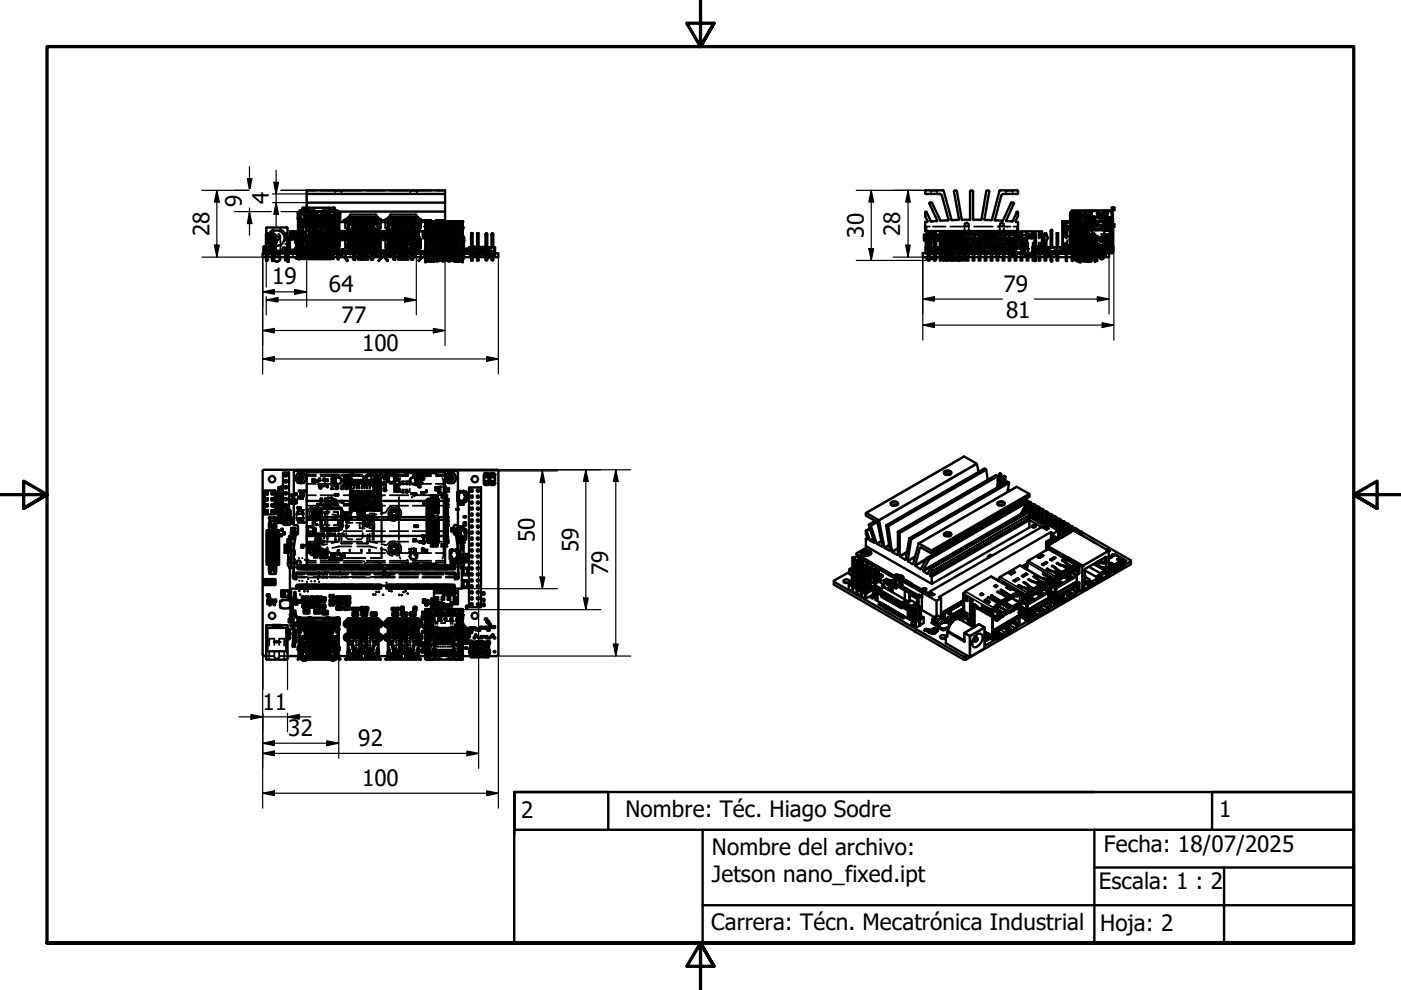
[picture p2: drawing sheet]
<svg xmlns="http://www.w3.org/2000/svg" width="297mm" height="210mm" viewBox="0 0 297 210" stroke-linecap="round" stroke-linejoin="round" font-family="sans-serif">
<defs><g id="words">
<g font-size="4.8">
<text x="51.3" y="43.9" transform="rotate(-90 51.3 43.9)">9</text>
<text x="57" y="43.3" transform="rotate(-90 57 43.3)">4</text>
<text x="44.4" y="50.1" transform="rotate(-90 44.4 50.1)">28</text>
<text x="183.1" y="50.4" transform="rotate(-90 183.1 50.4)">30</text>
<text x="190.9" y="50.1" transform="rotate(-90 190.9 50.1)">28</text>
<text x="57.7" y="60.3">19</text>
<text x="69.7" y="61.9">64</text>
<text x="212.8" y="61.8">79</text>
<text x="72.4" y="68.6">77</text>
<text x="213.3" y="67.3">81</text>
<text x="76.8" y="74.5">100</text>
<text x="113.4" y="115" transform="rotate(-90 113.4 115)">50</text>
<text x="122.6" y="117.1" transform="rotate(-90 122.6 117.1)">59</text>
<text x="129" y="122" transform="rotate(-90 129 122)">79</text>
<text x="55.7" y="150.5">11</text>
<text x="61.1" y="156">32</text>
<text x="75.9" y="158.2">92</text>
<text x="76.8" y="166.6">100</text>
<text x="110.5" y="173.4">2</text>
<text x="132.6" y="173.2">Nombre: Téc. Hiago Sodre</text>
<text x="258.5" y="173.3">1</text>
<text x="150.9" y="181.3">Nombre del archivo:</text>
<text x="234.1" y="180.6">Fecha: 18/07/2025</text>
<text x="150.9" y="187">Jetson nano_fixed.ipt</text>
<text x="233" y="188.6">Escala: 1 : 2</text>
<text x="150.7" y="197.2">Carrera: Técn. Mecatrónica Industrial</text>
<text x="233.2" y="197.3">Hoja: 2</text>
</g>
</g></defs>
<!-- layer: Hidden (ISO) -->
<g fill="none" stroke="#000" stroke-width=".38">
<path d="M55.9 52.4h.1M56.1 52.4h.7M56.1 52.4v.5M56.1 53.3v.4M56.3 53.7v.3M56.3 54.3v.2M56.3 52.4l.2 .1M56.3 52.3v.1M56.4 49.5v2.3M56.4 52.3v2.8h.1M56.4 49.6h.1M56.5 51.7h.4"/>
<path d="M56.5 50.5v.1M56.5 55.2h.1M56.5 52.3h.1M56.5 49.5h.1M56.5 49.8h.1M56.5 49.4h.1M56.5 52.4h-.1v.4M56.6 52.4h.1v.4M56.6 53.7h.1zM56.6 53.7h.1M56.6 52.5h.1v.4M56.6 53.7h.2v.3"/>
<path d="M56.6 51.2l.1 .2M56.6 50.5h-.1M56.6 50.5h.2M56.6 49.5v.1M56.6 49.6h.1M56.6 49.4h.1M56.6 50.2v.3M56.6 53.6h.2M56.6 55.2h.1M56.7 49.7l-.1 .1M56.7 53.5h.1M56.7 49.5v2.3"/>
<path d="M56.7 53.3h.3M56.7 53.2h.3M56.7 49.8v1.5M56.7 52.9v2.2h-.1M56.8 53.5h.2M56.8 52.4l-.1 .1M56.8 53.6v.1M56.8 53.6v.1h.3M56.8 50.8h-.2v.2M56.8 52.3v.1M56.8 53.3v.1M56.8 53.5v.5"/>
<path d="M56.8 54.3v.2M56.8 53.1h.3M56.8 53.2h.1M56.8 49.8h-.2v.2M56.8 52.3h.3v.3M56.8 53.5l-.1 .1M56.9 50.5h.2M56.9 53.2h.1M56.9 49.8h.2M56.9 51.4h.1M57 53.5l-.1 .1M57 53.3v.1"/>
<path d="M57 53.5v.2M57 53.6v.1M57 53.7h.1M57 51.4h.1M57 51.4v.8M57 52.9v.7M57 53.7v.3M57 54.3v.2M57 53.4h.1M57 53.6h.1M57.1 53.7l-.2-.1 .8 .1M57.1 53.6v.1"/>
<path d="M57.1 53.7h.1M57.1 50.5h.1M57.1 49.8h.1M57.1 51.4h.5v.3M57.1 53.3h.1M57.1 53.5h.1M57.1 49.8v.2M57.1 50.2v.3M57.1 51.2v.2M57.1 52.3v.5M57.1 53.2h.1M57.1 52.9v.8"/>
<path d="M57.1 51.3h.5M57.2 52.9l.1 .8-.2-.1M57.2 51l-.1-.2v.2M57.2 50.5h.4v.1M57.2 53.5h.1M57.2 49.8v.2M57.2 50.2v.3M57.2 51v.1M57.2 51.2v.1M57.2 51h.4M57.2 49.8h.4M57.3 53.3v.1"/>
<path d="M57.3 53.4l-.2 .2M57.3 52.3v.5M57.3 53.6h.1M57.3 53.2h.1M57.3 53.4l.1 .1M57.3 53.5v.2M57.3 53.1h.4M57.3 53.6h.4M57.4 53.4h.1M57.4 53.3h.3v.1M57.4 53.6l-.1 .1M57.4 51.7h.5v.7"/>
<path d="M57.4 53.2h.3M57.5 53.6v.1M57.5 53.6h.1M57.5 51.4v1M57.5 52.4v1.2M57.5 52.9l.2 .1M57.5 51.5h.1M57.5 51.4v.3M57.5 52.5v.2h.2M57.5 53.4v.1M57.5 53.6v.4M57.5 54.3v.2"/>
<path d="M57.5 53.4h.2M57.5 52.4h.8M57.5 52.1h.2M57.6 52.4l.1 .5M57.6 53.3l.1 .1M57.6 53.6l-.3 .1M57.6 52.3l.1 .2M57.6 52.2l-.1-.3v.4M57.6 50.7v.1h-.7M57.6 53.7v.3M57.6 54.3v.2M57.6 52h.1"/>
<path d="M57.7 52.3h-.5v.3M57.7 53.5v.2M57.7 53.2l-.2 .1M57.7 49.5v2.3h-.2M57.7 52.9v2.2h.1M57.7 49.8h.1M57.7 52.5h.1M57.7 49.4h.1M57.7 50.8l.1 .3M57.7 55.2h.1M57.7 52h.1M57.7 52.4v.1"/>
<path d="M57.8 52.4h-.1v.4M57.8 53.6h.3M57.8 53.7h.8M57.8 49.5l-.1 .1h.1M57.8 52.1h.1M57.8 52.5h.2v.4M57.8 51.9v.3M57.8 53.4h.4M57.8 49.5l.1 .1M57.8 52.4h.2M57.8 49.8h.2M57.8 49.6h.2"/>
<path d="M57.8 49.4h.1M57.8 49.8v.2M57.8 50.2v.4M57.8 50.7v.1M57.8 51.3v.4M57.9 55.2h-.1M57.9 53.1l.2 .1M57.9 52.5v.2h-.1M57.9 52.5v1.5M57.9 54.3v.2M57.9 53.2l.1 .1M57.9 51.8h.2"/>
<path d="M57.9 51.4h.6M58 52.3h.4v.3M58 49.7v1.8M58 52.1h.1M58 49.8h.4v.2M58 49.5v5.6h-.2M58 51h.4M58 53.6l-.1 .1M58 53.4l-.1 .1M58 52.4v.1M58 51.5h.1M58 50.8h.5v.2"/>
<path d="M58 51.4v.5M58 52.3v.4M58 54.3v.2M58.1 53.5l-.1 .5M58.1 53.5h.3M58.1 48.5a2.08 2.08 0 0 0-1.4 2M58.1 53.5l.1 .1M58.1 51.4v1M58.1 52.6v1M58.1 53.7v.3M58.1 54.3v.2M58.1 53.1h.1"/>
<path d="M58.1 53.6h.1M58.2 53.3v.4l.1-.1M58.2 53.4l.1 .3-.3-.1M58.2 51.3v.1M58.2 52.4v.5M58.3 49.6l-.4 .6v1.5M58.4 52.3v.5M58.4 54.3v.2M58.4 52.4h.1M58.4 50.9l-.2 .2M58.4 53.4v-.5v1.1M58.4 50.2v.3h-.4"/>
<path d="M58.4 51.1v-.2l.1 .2M58.4 51.2v.1h-.4M58.4 53.5v.5M58.4 53.5h.3M58.4 53.1h.1M58.4 53.6h.1M58.5 51.4v.7M58.5 49.8v.2M58.5 50.2v.3M58.5 51.2v.2M58.5 53.7v.3M58.5 54.3v.2"/>
<path d="M58.5 52.8v.8h-.1M58.5 51.3v.1M58.7 53.2v.2M58.7 53.6h.1M58.8 53.3h.1M58.8 53.5h.1M58.8 53.7h1.1M58.8 53.4v.3M58.9 53.1l-.2 .1M58.9 53.1l-.1 .3M58.9 53.5l.1 .1M58.9 53.5v.5"/>
<path d="M58.9 54.3v.2M58.9 53.2h.1M58.9 53.1h.3M58.9 53.6v.1M58.9 53.7v.3M58.9 53.4h.1M59 53.4l-.1 .1 .2-.1M59 53.2h.1M59 53.6v.1M59.1 53.4v.3h-.2M59.1 49.6l.3 .3v1.5M59.1 53.4h.1"/>
<path d="M59.1 53.7h.1M59.2 53.3l-.4 .1M59.2 53.6l-.4 .1M59.2 53.6v.1M59.2 53.6h.1M59.2 53.7h.2l-.1-.1v.4M59.2 53.4v.1h.4v-.1M59.2 53.2h-.1v.2M59.3 48.5a2.08 2.08 0 0 1 1.4 2M59.3 53.4v.1zM59.3 53.4l-.1 .1M59.3 54.3v.2"/>
<path d="M59.4 53.4h.1M59.4 53.3v.4l-.2-.1M59.4 53.2h.2M59.4 53.7h.2M59.5 53.7h.1M59.4 53.6h.2M59.4 53.3h.4M59.4 52.5v1.5M59.4 54.3v.2M59.5 53.1l.1 .6M59.5 53.4v.3M59.5 53.1h.3v.6"/>
<path d="M59.5 53.2h.1M59.6 53.6v.1M59.6 53.7h.1M59.6 53.4h.1M59.6 53.6h.1M59.6 53.4v.3M59.6 53.2h.1M59.7 53.4l.1 .3M59.7 53.7h.1M59.7 53.1v.6M59.8 53.6l-.1 .1M59.8 53.4h.1v.3"/>
<path d="M59.8 53.6l-.3 .1M59.8 53.6h.2M59.9 53l-.1 .3M59.9 53.3h.4M59.9 53.4v.1M59.9 53.6v.1M59.9 53.5v.1M59.9 51.7h-.4v.7M60 53.3l-.1 .3M60 52.7h.2M60 53.4l.2 .1M60.1 53.6v.1h.6v-.1"/>
<path d="M60.1 52.7h-.2v.2M60.1 53.6l.1 .1M60.1 53.5h.1M60.1 53.6v.1M60.1 53.6h.2M60.2 53.7h.1M60.2 53.5v.1M60.3 53.6v.1M60.3 52.7h.2zM60.3 53.5h.1M60.3 53.5v.5M60.3 54.3v.2"/>
<path d="M60.4 53.2l-.1 .2M60.4 52.4h-.4v.5M60.5 53.6v.1M60.5 53.2h.1M60.5 51.7h.5M60.5 52.4v2.1M60.5 52.7h.1M60.5 53.4l-.1 .3M60.5 53.6h.3M60.5 53.5v.2h.1v-.1M60.5 53.3h.2M60.6 53.3h.4"/>
<path d="M60.6 49.4h-.1v1.7M60.6 53.4l.1 .1M60.6 53.2v.2M60.6 49.4h.2v1.7M60.6 53.1v.1M60.7 53.1h-.2v.3M60.7 53.4h.1M60.7 53.4v.1M60.7 53.5l-.1 .1M60.8 50.5l.2 .1M60.8 52.7h.2M60.8 53.5h.1"/>
<path d="M60.8 53.7h.5M60.8 52.4v2.1M60.8 53.6v.1M60.8 53.4l-.1 .1M60.8 52.4h.5v1.6M60.8 53.2h.2M60.8 53.6h.1M60.9 53.7v.3M60.9 54.3v.2M60.9 53.1h.4M61 55h.1M61 53.6v.3"/>
<path d="M61 54.3v.2M61 55.5h.1M61 52.9v.8M61 53.4v.1M61 53.6v.1M61 53.3h.1M61 53.4h.1M61 51.7v.6M61 53.6h.5M61 50.8h.1M61.1 53.2l-.2 .1M61.1 51h.1"/>
<path d="M61.1 53.5l-.1 .1M61.1 53.2l.1 .5M61.1 52.6v.8M61.2 53.6v.1M61.2 53.5v.1h-.3M61.2 53.4v.1M61.2 50.8h.1M61.2 50.6h.1M61.2 53.7h.1M61.2 53.3h.1M61.2 53.5h.1M61.2 55h.1"/>
<path d="M61.2 55.5h.1M61.2 51.1l-.1 .8M61.2 50.3v.1M61.2 50.5v.1M61.2 53.6l-.1 .1M61.2 50.8l-.1 .1M61.2 52.7h.1M61.2 51.1l.1 .8M61.2 54.3v.2M61.3 50.6v.1M61.3 50.8h.1M61.3 51h.1"/>
<path d="M61.3 54.3v.2M61.3 53.4l-.1 .1M61.3 53.3l-.1 .2M61.3 53.7l-.1-.1v.3M61.3 50.8v.1M61.3 53.6v.1M61.3 53.4v.1M61.3 53.4h.1M61.3 50.6h.2M61.3 50.8h.2M61.3 50.6l-.1 .1M61.4 53.5l-.2 .1"/>
<path d="M61.4 53.6l-.1 .1M61.4 53.5l.2-.1v.2M61.4 53.6v.1M61.4 53.3h.2M61.4 50.6v.1M61.4 50.8h.1M61.4 53.5v.1M61.4 53.1l.2 .1M61.5 53.7h.3v-.3v.3M61.5 53v.7M61.5 50.3h.1M61.5 50h.2"/>
<path d="M61.5 50.8h.2M61.5 50.6h.2M61.5 53.2v.2M61.6 53.6l-.1 .1M61.6 53.6h-.2M61.6 53.2v.2M61.6 53.6v.1M61.6 53.6l.1 .1M61.6 50.3h.1M61.7 53.5l-.1 .1M61.7 53.5l-.2 .2M61.7 53.5h.1"/>
<path d="M61.7 49.2v.1M61.7 50.1h-.2h.2M61.7 49.1v.1M61.7 53.6h.5M61.7 49.2v.5M61.7 50v.5M61.7 50.5v.1M61.7 50.8h.1M61.7 53.5v.1M61.7 50.6h.1M61.7 50.8h.3M61.8 53.5h.2"/>
<path d="M61.8 50.3h.2M61.8 49.4h.1M61.8 49.9h.1M61.8 50.3l.2 .2M61.8 49.1h.3l.3 .1-.2-.1M61.8 49.2v.1M61.8 49.9h.2M61.8 50v.4M61.8 53.7h.2M61.8 50.5v.2M61.8 50.8h.1M61.8 53.4h.2"/>
<path d="M61.9 53.6l-.1 .1M61.9 49.2h.3M61.9 50.1h.2M61.9 50h.2M62 53.6h.1M62 53.5h.1M62 50.6l-.3 .1M62 53.2v.4M62 53.3h.2M62 49.2l-.1 .1M62 53.7l.1 .3M62 53.4h-.1l-.1 .3"/>
<path d="M62 53.4v.1M62 49.1l.1 .2M62 53.4h.1M62 53.4v.3M62 49.2h.1M62 50.6h.2M62.1 50.1v.3M62.2 53.4h.1M62.1 49.2v.2M62.1 49.5v.2M62.1 50.6v.1M62.1 50.8h.1"/>
<path d="M62.1 54.3v.2M62.1 49.2l.1 .1M62.1 50.3h.1M62.2 53.6l-.2 .1M62.2 53.4v.1M62.2 53.5h.1M62.2 53.6l.1 .1M62.2 53.5v.1M62.2 53.1l-.2 .1M62.2 53.5v.3M62.2 49.7h.2M62.2 49.1v.8h-.1"/>
<path d="M62.2 49.3l.1 .3M62.2 53.7h.2M62.2 53.5v.2M62.2 53.5h.2zM62.2 53.6v.1M62.2 50.5l-.1 .1M62.2 53.5h.2M62.2 50.3l.1 .3M62.2 53.2v.1M62.2 53.4v.3M62.2 49.6h.2M62.3 53.4v.2l.1-.1"/>
<path d="M62.3 53.4l.1 .1M62.3 50.6l.2 .1M62.3 50.1v.3h.1M62.4 49.2v.4M62.4 53.8h-.2l.2 .1M62.4 53.4v.1M62.4 53.7h.1M62.4 53.3h.1M62.4 53.1l.1 .1M62.4 50.1h.1M62.4 53.6v.1M62.4 53.6h.1"/>
<path d="M62.4 53.4h.1M62.4 53.5h.1M62.4 49.8h-.1l.1 .2M62.4 53.5v.1M62.4 50.6h.2M62.5 49.8h2v.1M62.5 52.6v1.1M62.5 49.7h.1M62.5 53.5h.1M62.5 53.4h.2M62.5 49.4l.2 .2M62.5 53.9h.3"/>
<path d="M62.5 53.2v.5M62.5 53.5h.3M62.5 49.1v.1M62.5 49.4v.2h.2M62.5 50.8h-.2M62.5 53.8h.3M62.6 53.5l-.1 .1M62.6 53.5h.1M62.6 53.6l.1 .1M62.6 49.6v.2M62.6 49.9l-.1 .2M62.6 50.4v1.1"/>
<path d="M62.6 52.5v1.2M62.7 53.7h.1M62.7 53.5h.1M62.7 53.4v.1M62.7 49.6v.1M62.7 53.4v.3M62.7 50.6h.6M62.7 54.5h.7M62.7 53.5v.1M62.8 53.6l-.1 .1h-.5M62.8 53.7h1M62.8 49.6h1.8"/>
<path d="M62.8 49.7h1.8M62.8 49.4h2M62.8 53.2h.1M62.8 53.4v.1M62.8 53.7v.1M62.8 50.2h1.8M62.8 50h1.8M62.9 53.4l-.1 .1M62.9 49.8v.1M62.9 50.1v.3M62.9 53.1v.2M62.9 53.4v.6"/>
<path d="M62.9 54.3v.2M62.9 53.5h.2M62.9 53.1h.1M62.9 53.5v.1M62.9 49.4h-.1M63 53.6v.1M63 53.5v.1M63 53.6l-.1 .1M63 53.4v.3M63.1 53.1l-.1 .3M63.1 53.5l-.1 .1M63.1 54.3v.2"/>
<path d="M63.1 53.7v.3M63.1 49.8v.1M63.1 50.1v1.4M63.1 52.6v1.4M63.1 53.2h.1M63.1 53.1h.2M63.2 53.4h.1M63.2 53.7h.1M63.2 53.1v.2v-.1M63.2 53.4v.3M63.2 53.6v.1M63.2 45.4v.1z"/>
<path d="M63.2 46h.1M63.2 45.6l.2 .1M63.2 50.4h.1M63.2 49.9h.1M63.2 45.6v.3M63.2 49.8v.1M63.2 50.1v.7M63.2 51.2v.5h.4M63.2 53v.2M63.2 53.4v.5M63.2 54.2v.3M63.2 49.1h1.8"/>
<path d="M63.2 49.6h.1M63.2 46.3h.1M63.2 52.2h.1M63.2 51h.1M63.2 50.7h.1M63.2 45.5h.1M63.2 50.5h.1M63.2 54.3v.2M63.2 53.4v.1M63.2 53.6h.2M63.2 54v.3M63.2 45.4v.3"/>
<path d="M63.2 45.9v.4M63.2 49.7v.3M63.2 50.3v1.2M63.2 52.6v1.3M63.2 45.2v.1M63.2 46.1v.3M63.2 50.3v.1M63.3 53.7h.1M63.3 45.2h.1M63.3 46.3h.1M63.3 50.6l.3 .2M63.4 45.6h.1"/>
<path d="M63.4 49.9h.1M63.3 50h.1M63.3 50.3h.1M63.3 46.3v.1M63.3 53.7v.3M63.3 52.1v.1M63.3 45.1v.3h.1M63.3 45.9v.4M63.3 49.4v.2M63.3 53.6v.1M63.3 54.3v.2M63.3 54.8l.1 .1"/>
<path d="M63.3 50.5h.1M63.3 51.2h.1M63.3 46.6h.1M63.3 53.2l.1 .1M63.3 46.1h.3M63.3 45.5h.1M63.3 49.9h.1M63.3 46.2h.1M63.3 52h.1M63.3 51.9h.1M63.3 45.8h.1M63.3 45.9h.1"/>
<path d="M63.3 45.2l-.1 .1M63.3 49.7l.1 .1M63.4 49.9v3l-.5 .1M63.4 45l-.1 .1h.1M63.4 45.9l-.1 .1M63.4 51l-.1 .1M63.4 51.9l-.1 .1M63.4 45.4v.1M63.4 45.6v2.9M63.4 53.7v.3M63.4 54.3l-.1 .3M63.4 51.2v.1"/>
<path d="M63.4 53.1l.2 .1M63.4 46.3l.2 .4v-.1M63.4 49.6l.1 1.6M63.4 49.4l.2 .2h-.3M63.4 45h.4M63.4 45.6l.2 .2M63.4 50l.1 .1M63.4 53.5v.3M63.4 54.6h.2M63.4 53.5h.2M63.4 45.8v.4M63.4 52.6v.5"/>
<path d="M63.4 53.2v.3M63.4 54.1v.5M63.4 54.7v.1M63.4 46.6h.2M63.4 53l.1 .1M63.6 53.2h.1M63.5 53.6h.3M63.5 45.8l-.2 .2M63.5 50.2l-.1 .1M63.5 51.9l-.1 .5M63.5 45.9h.1M63.5 46.1h.1"/>
<path d="M63.5 46.5v.1M63.5 53.2v.1M63.5 54.3v.2M63.5 44.9l-.1 .5M63.5 50.5h.1M63.5 51.2h.1M63.5 46.3h.1M63.5 45.1h.5M63.5 45.2l-.1 .2M63.5 46h.1M63.5 45.5h.1M63.5 49.9h.1"/>
<path d="M63.5 51.3h.1M63.5 45.4h.1M63.5 45.2h.1M63.6 53.6h.1M63.6 53.5h-.2v.6h.2M63.6 50.8l-.2 .2M63.6 46.2h-.2v1.8M63.6 53.7v.3M63.6 53.2h.1v.8M63.6 49.7v.1h-.9M63.6 52.6h-.4v.2M63.6 52.9v.2"/>
<path d="M63.6 53.4v.1M63.6 54.3v.2M63.6 54.8v.2M63.6 45.1h.4M63.6 46.6l.2 .2M63.6 53.4h-.3h.1h-.1l.1 .1M63.6 53.6l.1 .1M63.6 52.8v.1M63.6 53v.1M63.6 53.2v.8M63.6 54.3v.3M63.6 53.1h.2"/>
<path d="M63.7 53.4v.3M63.7 53.6v.1M63.7 53.1v.2M63.7 53.2h-.5v.2M63.7 49.8h.1M63.7 54.3v.2M63.8 53.6v.1M63.8 50.6h.9M63.8 53.5h-.2h.4M63.8 49.8v.1M63.8 50.1v.3M63.8 53.4v.3"/>
<path d="M63.8 53.2h.1M63.8 53.6h.1M63.8 53.4h.1M63.8 53.7h.1M63.8 44.8h3M63.8 44.9v.1M63.8 49.8h.1M63.8 44.9h.1M63.8 52.6v.1M63.8 52.8v.1M63.8 54.3v.2M63.8 44.9h.7"/>
<path d="M63.9 53.4v.1zM63.9 53.6v.1h2.2v.3v-.4M63.9 47.1v.2h.2M63.9 46.6v.3M63.9 52.5v.1M63.9 52.7v.2M63.9 53.1h.2M63.9 52.2h.1M63.9 53v.1M63.9 53.7h.2M63.9 53.4h.4M63.9 52.2l.1 .2"/>
<path d="M63.9 52.6v.1M63.9 52.9v.1M63.9 53.6h.2M63.9 52.2l.1 .1M63.9 54.5l.1 .1M64 53.4v.1M64 53.5h.1M64 53.6l.1 .1M64 53.4v.2l.1-.1M64 53.5l-.1 .2M64 52.9l.1 .3M64 53.6h.7"/>
<path d="M64 53.6v.1M64 52.4v.2h.4v.5M64 49.4v.2M64 50.9v.4M64 51.8v.4M64 53.2v.1M64 54.8v.1M64 53.1h.1M64 47l.3 .3M64.1 53.6l-.1 .1M64.1 53.7h.2M64.1 53.6v.1"/>
<path d="M64.1 52.2v.1M64.1 48.1v.1M64.1 48.4v.2M64.1 48.8v.8M64.1 50.3v.7M64.1 53.4v.2M64.1 53.7v.3M64.1 54.3v.2M64.1 53.5h2.9M64.1 53.2h.6M64.1 53.1v.2M64.1 53.7h.1"/>
<path d="M64.1 53.5h.2M64.1 50.7l.1 .9M64.1 48.4l.1 .1M64.1 53.4v.6M64.1 53.1h.1M64.1 52.5v.1M64.1 53.1v.1M64.2 47.5h.4M64.2 53.5h.1M64.2 49l-.1 .8h-.2l.1-.1M64.2 48.1l-.1 .1M64.2 44.1v.1"/>
<path d="M64.2 44.4v.1M64.2 47.6v.1M64.2 47.9v.1M64.2 52.4h.1M64.2 52.5h.1M64.2 53.4v.6M64.2 54.3v.2M64.2 44.7l-.6 .1M64.2 54.5h.7M64.2 54.5l.1 .1M64.3 53.4v.1zM64.3 53.5v.1h.4"/>
<path d="M64.3 53.4h-.1M64.3 53.4v.1M64.3 52.7v.2M64.3 53.4h.1M64.3 52.9h-.5v1.1M64.3 49.4v.2M64.3 52.1v.3M64.3 52.9v.1M64.3 53.4v.3M64.3 54.8v.1M64.3 49h.1M64.3 48.1h.2"/>
<path d="M64.3 47.5h.1M64.3 49.7l-.1 .1h1.5M64.3 48h.1M64.3 48.5h.1M64.3 52.9l-.1 .2M64.3 44h.1M64.3 44.5h.1M64.3 53.7h.2M64.3 53.6v.1M64.3 47.3h.5M64.3 47.2h.1M64.3 52.5h.2"/>
<path d="M64.3 52.5l-.2-.1v.3M64.3 52.5l.2 .1v1.4M64.3 52.5v.3M64.3 51.9v.6M64.3 51.6v.1M64.3 51.2v.4M64.3 48.4v.1M64.3 53.2l.1 .2 .2-.2M64.3 53.1l-.2-.2v.3M64.3 52.9l.2 .2M64.3 48.1v.1M64.3 48.5v.1"/>
<path d="M64.3 48.8v.4M64.3 49.6v.2M64.3 52.6v1.4M64.3 54.3v.2M64.4 53.6l-.1 .1M64.4 53.5v.1M64.4 53.4h.1l.1 .3M64.4 53.4v.6M64.4 53.4v.3h-.1M64.4 54.9h.1M64.4 53.3v.6M64.4 53.4h.4"/>
<path d="M64.4 44.6v.1M64.4 44.7v.1M64.4 49.8v.7M64.4 51v.7h-.4M64.4 54.2v.3M64.5 45.1h.4v.3M64.5 50.1v1.4M64.5 54.3v.2M64.5 50.3h-.2v1.2M64.5 45.1h.4M64.5 52.7h.1M64.5 53.5v.5v-.4"/>
<path d="M64.5 45.4v.6M64.5 46.7v.6h-.2M64.5 52.6l.1 .2M64.6 53.4v.2M64.6 53.6v.4M64.6 54.3v.2M64.6 44.9h.1M64.6 48l-.2 .1M64.6 53.4v.6v-.4M64.6 54.9h.1M64.6 52.8v.3l.2-.2M64.6 50.4h-2.1v1.1"/>
<path d="M64.6 48.1h.4M64.7 53.5v.5M64.7 54.3v.2M64.7 44.7h.6M64.7 44.9h.1M64.7 52.7h.2M64.7 52.5l-.3 .3M64.8 53.2v.8M64.8 52.9h.1M64.8 52.8l-.3 .3 .1 .3M64.8 44.6v.1M64.8 44.7v.1"/>
<path d="M64.8 53.5v.1M64.8 54.3v.2M64.8 53.1h2.2M64.8 52.9l.1 .2M64.8 53.6v.1M64.8 53.4v.1M64.8 53.5l-.1 .1M64.8 50.4h.3v1.1M64.8 53.4h.1M64.8 48.1v.2M64.8 48.4v.6M64.8 49.4v.6"/>
<path d="M64.8 50.1v.6M64.8 51.2v.3M64.8 51.9v.1M64.8 52.4v.2M64.8 52.7v.2M64.8 52.9v.3M64.8 52.7h.5M64.8 48.5h.9M64.9 53.4v.1zM64.9 53.5v.2l.1-.2M64.9 45.7v.3h2.4h-2.4v.6M64.9 49.6v.1"/>
<path d="M64.9 49.8h.1M64.9 53.3v.1M64.9 53.1l-.1 .1M64.9 47.7l-.2 .1M64.9 52.6h.1M64.9 53l-.1 .1M65 47.5h.3v.2M65 53.1h.1M65 52.9l-.2 .1M65 54.3v.2M65 52.5h1.7M65 52.5l-.4 .3"/>
<path d="M65 53.3v.1M65 52.9l.2 .2M65 45.8v.3M65 45.5v.3M65 45v.2M65 44.8v.1M65 44v.2M65 44.4v.1M65 44.6v.1M65 46.5v.4M65 48.4v.6h2.8M65 53.3v.2"/>
<path d="M65 53.7v.3M65 53.3h.2M65 52.8l-.3 .3v.1M65 53.6l.1 .1M65 44.9h2.7M65 52.7h.1M65 46.7h2M65 40.4h2M65 46.8h2M65.1 53.4v.1M65.1 53.6l-.1 .4M65.1 53.6l.1-.2v.6"/>
<path d="M65.1 51.9h.1M65.1 52.6v1.4v-.6M65.1 53.4h.5M65.1 49.8v.2M65.1 50.1v.2h-.5M65.1 51.7h.1M65.1 54.3v.2M65.2 52.9l.1 .1 .1-.1M65.2 53.6h.3v.4M65.2 51.7v.1M65.2 44.6v.1M65.2 50.8v.2h1.2"/>
<path d="M65.2 44.9h.6M65.2 48.1h.1M65.2 47.3l.3 .1M65.2 52.7v.1M65.2 54.3v.2M65.2 52.9v.2M65.2 51.9h.1M65.2 51.7l-.1 .1M65.2 52.2v.3M65.2 51.9v.1M65.2 52.7v.2M65.2 53.6v.4"/>
<path d="M65.3 53.2h-.3l.1 .2M65.3 51.8v.1M65.3 53.2h.5M65.3 53.4v.1v-.1M65.3 53.2l.1 .2M65.3 53.4v.6v-.4M65.3 51.8l-.1 .1M65.3 53.5h.1zM65.3 53.7h.1M65.3 53.5l-.1 .1M65.3 54.3v.2M65.3 53.4v.1z"/>
<path d="M65.3 51.8l.1 .1M65.3 49.8v2.8l.2 .3M65.3 53.4l-.1-.2v.2h-1.7v.6M65.3 46.3l.2 .1M65.3 52.2h.2M65.3 53.1h.1M65.3 53.1l.1 .3M65.3 52l.1 .1M65.4 51.9h.1M65.3 51.8l.2 .1M65.3 53.4v.2M65.3 49.8h3.7"/>
<path d="M65.3 50.4h3.7M65.3 47.5h.5M65.3 52.4l-.2 .3M65.4 52l.1 .1M65.4 52.9l-.1 .3M65.4 51.7l.1 .1M65.4 46.1v.2v-.2l.1 .1M65.4 52.2l-.3 .3M65.4 52.2h.1M65.4 46.5v1.1M65.4 48.7v1.3M65.4 50.1v.6"/>
<path d="M65.4 51.2v.4M65.4 51.9v.2M65.4 52.7v.1M65.4 53.2v.2M65.4 53.6v.4M65.4 54.3v.2M65.4 53.3h.2M65.4 53.2h.4M65.4 52.8h.1M65.4 50.3h.5M65.4 47.4h.7M65.4 52.7l-.2 .5"/>
<path d="M65.4 51.9l-.4 .3M65.4 47.5h.5M65.4 44.6h1.5M65.5 52.1l-.1 .1M65.5 46.1h-.2M65.5 52l-.2 .1M65.5 46.5h.1M65.5 46.1v.2M65.5 53.5l-.2 .1M65.5 52.6l-.1 .2M65.5 52.2v.2M65.5 52.2l-.1 .3"/>
<path d="M65.5 52v.2M65.5 52v.1M65.5 52.2h.1M65.5 52h.1M65.5 52l-.1 .1M65.5 47.3h.1M65.5 53.4v.2M65.5 54.3v.2M65.5 52.9h.1M65.5 48.3h.3M65.5 48.2h.3M65.5 53l.1 .1-.3 .1"/>
<path d="M65.5 45.4l-.2 .2v2.8M65.5 50.8v-.2h.2v.4M65.5 53.1v.3M65.5 51.7l-.1 .2M65.5 46.1v.1M65.5 53.5v.2M65.5 53.1l.1 .1M65.5 52.9v.1M65.5 53.5h.2M65.5 52.5l-.2 .3v.4M65.5 44.6v.1M65.5 47.2v.1"/>
<path d="M65.5 50.8h.1M65.5 51.9h.1M65.5 53.4v.1M65.6 53.2h.1M65.6 53.3l.1 .1M65.6 45.9h.1M65.6 51.7v.1l.1-.1M65.6 51.9h.1M65.6 50.7l.1 .1M65.6 52.9l-.1 .1M65.6 53.2l-.1 .2M65.6 52.9l.2 .1"/>
<path d="M65.6 52.9l-.1 .3M65.6 52.2h.1M65.6 44.6v.1M65.6 44.7v.1M65.6 45.7v.1M65.6 52.7l-.3 .4M65.6 52.9v.2M65.6 53.3v.7M65.6 54.3v.2M65.6 49.7h3.7M65.6 49.4h3.7M65.6 50.2h3.7"/>
<path d="M65.6 50h3.7M65.6 52.2l-.3 .3M65.6 51.9l-.3 .3M65.7 53.7l-.1-.1-.2 .1 .1 .3M65.7 52l-.1 .1M65.7 44.6v.1M65.7 52l.1 .1M65.7 50.8h-.2M65.7 45.9h.1M65.7 45.8v.1M65.7 46.2v.1M65.7 46.5h.1"/>
<path d="M65.7 53.2v.2M65.7 51.9h-.1M65.7 51.7h.1M65.7 51.9h.1M65.7 51.8h.1M65.7 52.2h.1M65.7 52v.2M65.7 52v.1M65.7 45.8h.1M65.7 46.3v.1M65.7 50.6l.2 .1M65.7 50.8h.1"/>
<path d="M65.7 51.7v.1M65.7 53.5v.1M65.7 53.6v.4M65.7 54.3v.2M65.7 46.1h.1M65.7 53.2h.1M65.7 53.5l.1 .2 .1-.1M65.7 48.1h-.3l.1 .3M65.7 45.7l-.1 .1M65.7 51.7v.2M65.7 45.9v.2h-.1v2.3M65.7 53.7v.3"/>
<path d="M65.7 46.1v.2zM65.7 53.4h.1M65.7 52.6v.4v-.1M65.7 51.9v.4M65.7 50.8l-.1 .2 .1-.1M65.7 53.4h-.3v.2M65.7 53.6h.1M65.7 53.2l.1 .2M65.7 51.9v.1M65.7 46.5v1.1M65.7 48.7v1.3M65.7 50.1v.3"/>
<path d="M65.7 50.5v.1M65.7 51.3v.3M65.7 53.1h.1M65.7 53.4v.1M65.8 53.4l-.1 .1M65.8 51.8l-.1 .1M65.8 45.4l.2 .2v2.8M65.8 46.3h-.1M65.8 50.1v.2v-.2M65.8 54.4v.5M65.8 50.6v.1M65.8 50.6v.4"/>
<path d="M65.8 52.7h.5v.3M65.8 52.7l-.1 .2M65.8 49.8v.2M65.8 50.6v.2M65.8 51h.1M65.8 52.2h-.1M65.8 53.1v.1M65.8 53.2v.6M65.8 49.1h3.5M65.8 50.8h.2M65.8 53v.2M65.8 51.8v.1"/>
<path d="M65.8 51.9h.1M65.8 53.2h.1M65.8 47.7h-.5l.5 .1M65.8 46.3h.2M65.8 52.2l.2 .3M65.8 52.7h.2v.2h.2M65.8 46.3h.1M65.8 46.1v.2M65.8 53.4h.2M65.8 51.8l.1 .1M65.8 51.8h.1M65.8 47.3l.2 .1"/>
<path d="M65.8 44.8h.1M65.8 44.6v.1M65.8 44.8h.2M65.8 44.9h.2M65.8 46.1h.1M65.8 48.7v1.3M65.8 50.1v.3M65.8 50.5v.1M65.8 51.3v.3M65.8 51.7v.1M65.8 53.4v.1M65.8 45.9h.1"/>
<path d="M65.9 53.6l-.1 .1M65.9 52l.1 .1M65.9 53.1l.1 .1M65.9 52h.1M65.9 51.7l.1 .1M65.9 45.9v.2M65.9 45.9h.1M65.9 46.1v.1M65.9 46.1v.2M65.9 46.1l.1 .1h-.1M65.9 53.6v-.2h3.8v.2M65.9 52l-.2 .5v-.3"/>
<path d="M65.9 53.1v.1M65.9 52v.1M65.9 53.6v.4v-.3M65.9 52.6v.4M65.9 51.9v.4M65.9 51.7h.1M65.9 51.8l.1 .1M65.9 46.2v.1M65.9 51.7v.1M65.9 53.2v.1M65.9 54.3v.2M65.9 47.3h.1"/>
<path d="M65.9 52.5l-.2 .3M65.9 53.2l-.1 .2M65.9 53.2l.1 .2M65.9 44.6l.1 .1M66 53.2v.4M66 49.5v3.1l-.2 .3M66 46.1h-.2M66 45.7v.1M66 46.3v-.2v2.3M66 45.8h-.2M66 46.5h-.2v1.1M66 53.7v.3z"/>
<path d="M66 45.9h.1M66 53v.1l.1-.1M66 50.7l-.2 .1M66 53.2h.1M66 52.2h.1M66 52h.1M66 52v.1M66 51.7l-.4 .5M66 52.7v.4M66 54.3v.2M66 53.4h.2v.3M66 50.7h.5"/>
<path d="M66 53.4v.1zM66 48.1h.4zM66 48.3l.4 .1M66 45.9h-.1M66 53.2l.1 .2M66 46.1v.1M66 53.4v.6v-.3M66 50.6l-.2 .2 .2 .1M66 53.3v.1M66 53.5l-.1 .1M66 47.2l-.2 .1M66 49v.6"/>
<path d="M66 50.1v.5M66 51.7h.1M66 51.9h-.1M66 53.1v.1M66 53.2h.2M66 50.6l-.1 .2M66 52.1v.1M66.1 45.8v-.1l.1 .1M66.1 45.9h.1M66.1 51.3v.5l.1-.1M66.1 51.9l.1 .1M66.1 51.9l-.2 .3"/>
<path d="M66.1 46.2h.1M66.1 53.1h.1M66.1 53.1v.1M66.1 50.6h.2M66.1 53.1l-.1 .1M66.1 53.2v.2M66.1 53.5v.1M66.2 52.2h.1M66.1 51.7h.1M66.1 51.9h.1M66.1 52.9v.1M66.1 51.7l.1 .1"/>
<path d="M66.1 46.1v.1M66.1 53.4v.2M66.1 54.3v.2M66.1 53.2h.5M66.1 53.6h.1M66.1 53h.1M66.2 51.9h.1M66.2 52l-.2 .1M66.2 52l.1 .1M66.2 45.8v.1M66.2 45.9h-.1M66.2 49.1l-.1 1.8"/>
<path d="M66.2 45.9h.1M66.2 53.2l-.2 .2M66.2 50.7l.1 .1M66.2 52.2v.2M66.2 52v.2M66.2 52h.1M66.2 51.7v.1M66.2 51.9h-.1M66.2 47.4h.2M66.2 44.7h.2M66.2 46.3v.1M66.2 46.5v1.3"/>
<path d="M66.2 54.3v.2M66.2 46.1h.1M66.2 53.7h.3M66.2 50.3h1v.2M66.2 50.8h.1M66.2 47.3h.2M66.2 45.7h.1M66.2 45.8h.1M66.2 53v.1M66.2 53.4v.1M66.2 53.6v.1M66.2 53.5h.2"/>
<path d="M66.2 45.9v.2M66.2 46.1l-.1 .1M66.2 46.1v.2M66.2 48.7v1.3v-.2M66.2 46.1v.2zM66.2 45.8l.1 .1M66.2 53.1h.1M66.2 53.2v.2M66.2 53.1h-.1v.2v-.1M66.2 53.2h-.2M66.2 53.5v.1M66.2 53.7v.3"/>
<path d="M66.2 52.8v-.2l-.4 .4M66.2 53.5v.5M66.2 53.4l.1-.2 .2 .2v.6M66.2 51.8v.1M66.2 52.7v.1M66.2 52.2v.3M66.2 51.8h.1M66.2 47.2l.2 .1M66.2 46.5v1.1M66.2 50.1v.3M66.2 50.5v.1M66.2 50.6v.4l.1-.2"/>
<path d="M66.2 51.3v.3M66.2 51.9v.2M66.2 44.9h.2M66.2 50.9v.1M66.2 52.2l-.4 .3M66.3 45.9h.1M66.3 51.8l.1 .1M66.3 46.3h-.1M66.3 52.9l-.1 .2M66.3 50.6l.1 .4M66.3 50.8h.1M66.3 50.8l-.1 .1"/>
<path d="M66.3 50.6v.1M66.3 51.8v.1M66.3 48.6v.4M66.3 49.8v.2M66.3 50.1v.2M66.3 50.6v.2M66.3 51h.1M66.3 52.2h-.1M66.3 53l-.1-.1-.2 .2M66.3 53.1v.9M66.3 54.3v.2M66.3 53.4h.1"/>
<path d="M66.3 50.6l-.1 .2M66.4 53.5l-.2 .1M66.4 53.6h.1M66.4 51.9h.1M66.4 48.1l-.1 .2M66.4 47.7h.5l-.5 .1M66.4 46.3h.1M66.4 45.9h.3M66.4 52.2h.1M66.4 51.7l.1 .1M66.4 53.2l-.1 .2M66.4 46.1v.2"/>
<path d="M66.4 53.2h.1M66.4 50.7v.1M66.4 52v.1M66.4 53.5h.1M66.4 48.5v1.5M66.4 50.1v.3M66.4 51.3v.3M66.4 51.7v.2M66.4 52h.1M66.4 54.3v.2M66.4 53h.1M66.4 52.9h.1"/>
<path d="M66.4 46.1h.1M66.4 47.5h.5M66.4 45.7h.1M66.4 45.8h.1M66.4 52l-.2 .3M66.4 47.5h.9M66.4 53.1v.9l-.2-.4M66.4 52h.1l-.1 .1M66.4 45.9v.3M66.4 46.1v.1M66.4 46.2h.2M66.4 46.1l.1 .1h-.1"/>
<path d="M66.4 45.8v.1M66.4 53.2h.2h-.2v.8M66.4 52.5v.2M66.4 52v.2M66.4 51.9v.3v-.2M66.4 52.3v.2M66.4 47.3v.1M66.4 50.3h.1M66.4 44.7l-.2 .1M66.4 46.2v.1M66.4 50.3v.1M66.4 52.7v.3"/>
<path d="M66.4 50.3v.3zM66.4 46.3l.1 .1M66.4 50.6h-1.2v.1M66.4 48.1h.8M66.4 53l.1 .1M66.5 53.4v.1zM66.5 53.4v.1M66.5 46.1h-.1M66.5 45.7v.1l.1-.1M66.5 50.7v.1M66.5 52.9l-.2 .1M66.5 45.8h-.1"/>
<path d="M66.5 51.9h.1M66.5 49.1v1.8M66.5 53.7v.3M66.5 53.5v.1zM66.5 46.1v.1M66.5 47.8v-1.3h-.1v1.5M66.5 53.1v.1M66.5 53.7h.1v.3M66.5 51.3v.4M66.5 53.4h.1M66.5 45.9h.1M66.5 50.6v.1"/>
<path d="M66.5 53.4v.3M66.5 54.3v.2M66.5 48.5h.8v.5M66.5 49.8h1M66.5 52.9l-.1 .2M66.5 51.9l-.1 .1M66.5 53.4v-.2l.1 .2M66.5 47.3l-.1 .1M66.5 50.6v.2M66.5 50.8h.1M66.5 52.7v.1M66.5 45.8h.2"/>
<path d="M66.5 47.2v.1M66.5 47.3v.1M66.5 51.7h.1M66.5 51.9h-.1M66.5 53.7h.5M66.6 52l.2 .1M66.6 51.9l.1 .1M66.6 46.2h.1M66.6 53.4h.1M66.6 52l.1 .2M66.6 52.2h.1M66.6 51.9h.1"/>
<path d="M66.6 51.7h.1M66.6 46.3l.1 .1M66.6 47.8h-.3v.4h-.3M66.6 44.6v.1M66.6 44.7v.1M66.6 47.2v.1M66.6 49.5v2.3M66.6 51.9v.1M66.6 52v.2M66.6 52.7v.2M66.6 53.1v.7M66.6 54.3v.6"/>
<path d="M66.6 46.1h.3M66.6 52h.1M66.6 52.2h.2M66.7 53.4l-.1 .3h-.1M66.7 53.4h.1M66.7 52l-.2 .1M66.7 45.9l-.1 2.5M66.7 45.9h-.2M66.7 45.8l.1 .1M66.7 46.5h.1M66.7 45.8v.1M66.7 52.9l-.1 .2"/>
<path d="M66.7 53.2h.1M66.7 53.5l-.1 .1h.1M66.7 52.9v.1M66.7 52.3v.4M66.7 51.7v.2M66.7 51.7l-.1 .1M66.7 51.7l.1 .1M66.7 47.2l.2 .1M66.7 47.3v.2M66.7 51.9v.1M66.7 52.2v.2l.2-.2M66.7 52.7v.2"/>
<path d="M66.7 53.2v.2M66.7 54.3v.2M66.7 52.9h.1M66.7 45.7h.1M66.7 45.8h.1M66.7 51.9h.1M66.7 53.4v.1zM66.7 46.3h.2zM66.7 53.2l.2 .2M66.7 48.7v1.3v-.2M66.7 53.4v.6v-.3M66.7 46.1v.2l-.1-.1"/>
<path d="M66.7 46.1v.2zM66.7 52.9l.2 .2M66.7 52.4l-.3 .3 .1 .6v-.1M66.7 52h.1M66.7 52.2h.1M66.7 53.6l.1 .1M66.7 50.3h.2M66.7 44.6v.1M66.7 44.7v.1M66.7 46.5v1.1M66.7 50.1v.6M66.7 51.2v.4"/>
<path d="M66.7 52l-.3 .4v-.2M66.7 52.7l-.2 .3M66.8 53.7h-.1v.3M66.8 53.7h.1M66.8 45.9h.1M66.8 51.8l.1 .1M66.8 46.1h.2M66.8 51.8h-.1l.1 .1M66.8 53v-.3h.5l-.2 .3M66.8 49.8v.2M66.8 50.1v.2M66.8 51.8v.1"/>
<path d="M66.8 52.2h.1M66.8 53.2v.8M66.8 54.3v.2M66.8 53.2h.1M66.8 52.7l-.2 .1M66.8 53.2l-.1 .2M66.9 53.4v.2M66.9 45.9h.3M66.9 52.2h.1M66.9 51.7l.2 .1 .1-.1M66.9 52.9v.1l-.3-.1 .1 .3M66.9 51.3v.6"/>
<path d="M66.9 53.1l-.1 .1M66.9 53.2v.2M66.9 53.4h.1M66.9 53.4v.6M66.9 52.2v.2M66.9 52v.1M66.9 51.9h.1M66.9 52.1h-2.8v.3M66.9 52.9l-.2 .4M66.9 48.7v1.3M66.9 50.1v.7h-2.8M66.9 53.1v.1"/>
<path d="M66.9 54.3v.2M66.9 47.4h1.4M66.9 45.7h.1M66.9 51.9h.2M66.9 45.8h.1M66.9 53.7h.2M66.9 47.3l-.3 .1M66.9 45.9v.2M66.9 45.8v.1M66.9 46.1v.2M66.9 46.1v.1M66.9 52.6v.2"/>
<path d="M66.9 52v.2M66.9 52h.1M66.9 51.7h.1M66.9 52.2v.3M66.9 46.2v.1M66.9 51.9v.2M66.9 52.7v.1M66.9 53.6v.4M66.9 46.3l.1 .1M66.9 47.8h.4v.4M66.9 44.7l-1.4 .1M66.9 53.2l.1 .2"/>
<path d="M67 53.4v.1M67 53.5h.2M67 53.7h.1M67 53.5l-.1 .2M67 52.1l.3 .1M67 46.5l-.1 .1v1.1v-.2h.4M67 45.7l.1 .1v-.1M67 52.6h-2.2v.2M67 52l-.1 .1M67 51.7h-2.2M67 51.5h-2.2v.2M67 46.3v-.2v2.3"/>
<path d="M67 45.8l.1-.1v.1M67 45.9h.2M67 52.9l.1 .2M67 53.7v.3M67 49.5v2.3l.1-.1v.1v-2.3M67 52.2h.1M67 52.9h.1M67 47.1h-2h2.8M67 46.6h-2h2M67 47h-2v.7M67 52v.2M67 53.2v.5"/>
<path d="M67 54.3v.2M67 52.2l-.1 .1M67.1 53.1l-.2 .4M67.1 53.7h.1M67.1 51.9l-2.3 .1v.2M67.1 51.9h.1M67.1 53.2v.2M67.1 53.4h.1M67.1 47.3l.1 .1v.6M67.1 53.1v.6M67.1 53.6h.1M67.1 53.4v.1z"/>
<path d="M67.1 53.7l.1-.1v.1M67.1 52h.4M67.1 50.3l.1 .3-.8-.1M67.1 53.4v.6v-.3M67.1 46.1v.2M67.1 46.5l.1 .1v.9M67.1 46.1l-.2 .1M67.1 46.1h.1M67.1 52.9h-.2v.2M67.2 51.7h.1M67.1 52l.1 .2M67.2 52.2h.1"/>
<path d="M67.1 51.9v.1M67.1 54.3v.2M67.1 52.6l-.1 .4M67.1 52.3l-.2 .2h-2.6M67.1 46.1h.3M67.1 52h.1M67.1 53.3v.1M67.2 53.5v.1l.2-.1M67.2 53.7h.1M67.2 52.7l-.1 .1M67.2 45.8v.1M67.2 46.3v-.2v.2"/>
<path d="M67.2 46.1v.2M67.2 45.9h.2M67.2 45.8h.1M67.2 52.2v.3M67.2 53.4h.1M67.2 53.4v.1M67.2 52.6v.4M67.2 51.9v.4M67.2 51.8v.1M67.2 48.5v.5M67.2 51.7v.1M67.2 53.1v.1"/>
<path d="M67.2 53.4v.6M67.2 54.3v.2M67.2 46.3l-.1 .1M67.2 51h1.2M67.2 47.3h.2M67.2 45.7h.1M67.2 53.2l-.1 .2M67.2 53.2v.2M67.2 51.9h.1M67.2 51.9h.2M67.2 46.3h.2zM67.2 45.9v.2h-.1v2.3"/>
<path d="M67.2 51.3v.6M67.2 49.6v.4v-.2M67.2 52.7l-.1 .5M67.2 52l.2 .1M67.2 53.7v.3M67.2 51.8h.2zM67.2 50.6h1.2M67.2 50.8h.1M67.2 48.3v1.1M67.2 50.1v.7M67.2 54.2v.7M67.2 52.5l-.3 .3"/>
<path d="M67.2 52.6h.2M67.2 52.2l-.2 .3M67.2 50.6l.1 .2M67.2 50.8l.1 .2M67.3 53.4v.1M67.3 53.5h.1M67.3 53.6l.1 .1M67.3 53.6v.1M67.3 53.5v.1M67.3 53.5l-.1 .1M67.3 53.7h.1M67.3 52.2l.2-.1 .3 .1"/>
<path d="M67.3 46.1h.2M67.3 49.4v.6M67.3 50.1v.2M67.3 50.8h.1M67.4 45.9h.4M67.4 51.7l.2 .1 .2-.1M67.4 45.9v.2M67.4 46.1h.1v2.3M67.4 51.3v.6M67.4 52.3l-.2 .2M67.4 46.3h.1M67.4 46.1v.2"/>
<path d="M67.4 52.9l-.2 .2M67.4 52v.1M67.4 51.9h.1M67.4 51.8h.1M67.4 48.7v1.3M67.4 50.1v.7M67.4 50.9v.1M67.4 54.3v.6M67.4 45.7h.1M67.4 51.9h.2M67.4 45.8h.1M67.4 53.5l-.1 .1"/>
<path d="M67.4 53.7h.2M67.4 52.7l.1 .1M67.4 46.1v.1M67.4 45.8v.1M67.4 52.9l.2 .2M67.4 53.1v.3M67.4 52.2v.3M67.4 52.2h-.1M67.4 52v.2M67.4 52v.2zM67.4 52.2h.2M67.4 52h.1"/>
<path d="M67.4 52.6v1.4v-.3M67.4 53.4v.1M67.4 51.9v.4M67.4 51.7h.1M67.4 51.8v.1M67.4 51.8l.1 .1M67.4 53.5h3.1M67.4 46.2v.1M67.4 51.7v.1M67.4 53.4v.6M67.4 54.3v.2M67.4 46.3l.1 .1"/>
<path d="M67.4 53.7h.1M67.5 46.5l-.1 .1v1.1h-2.5v-.6M67.5 45.7l.1 .1v-.1M67.5 45.8l.1-.1 .1 .1M67.5 45.9h.1M67.5 46.1v.2M67.5 45.8l-.1 .1M67.5 52.9l.1 .3M67.5 49.5v2.3l.1-.1M67.5 51.9h.1M67.5 51.9v.1M67.5 53.6v.4"/>
<path d="M67.5 54.3v.2M67.5 47.3h.1M67.5 52.3l-.1 .1M67.6 53.4v.1zM67.6 53l.4-.1-.1 .3M67.6 53.7h.1M67.6 51.9h.2M67.6 53.2v.2M67.6 53.1l-.1 .3M67.6 53.1l-.1 .1M67.6 51.9v.1M67.6 53.6h.2"/>
<path d="M67.6 53.4h.1M67.6 49v.6M67.6 49.8v.1M67.6 50.1l.1 .7M67.6 53.4v.6M67.6 54.3v.2M67.6 53.7h.3M67.6 47.2h.1M67.6 47.3h.1M67.6 48h.3M67.6 53.6v.4l.1-.4M67.6 53.1l.1 .1"/>
<path d="M67.6 52h.4M67.6 46.1v2.3M67.6 52.4l-.1 .2M67.6 45.8h.1M67.6 46.1v.2M67.6 46.5l.2 .1v1.1M67.6 46.1l-.2 .1M67.6 46.1h.1M67.6 52.9v.2M67.6 53.3l.2 .1M67.6 53.4v.2M67.6 52l.3 .1"/>
<path d="M67.6 52l.1 .1M67.6 49.5v2.2M67.6 51.7l.1 .1M67.6 52.9v.1M67.6 53.6h.1M67.6 46.1h.3M67.6 49.8h1M67.6 53.2l.1 .2M67.7 53.4v.3M67.7 53.6v.1M67.7 53.7h.1M67.7 46.1v.2"/>
<path d="M67.7 45.8h.1M67.7 52.6v.2v-.1M67.7 52.2h.1M67.7 52.1v.1M67.7 51.8v.1M67.7 51.8l.1 .1M67.7 52.2v.3M67.7 53.4h.1M67.7 51.9v.2M67.7 52.7v1.3M67.7 54.2v.7M67.7 46.3l-.1 .1"/>
<path d="M67.7 47.2h1.3M67.7 47.3h.2M67.7 45.7h.1M67.7 45.9h.1M67.7 46.3h.1M67.7 51.9h.1M67.8 53.6v.1M67.8 46.3h.1zM67.8 53.1l-.4-.4-.2 .1v.7h.3v-.2M67.8 53.4h.1M67.8 51.3v.6M67.8 48.7v1.3v-.2"/>
<path d="M67.8 45.9l-.1 .2M67.8 45.9h.1M67.8 53.5v.1M67.8 53.7v.3zM67.8 52.7l-.2 .3M67.8 52.2l-.1 .2M67.8 53.1v.1M67.8 52.2h.1M67.8 50.1v.7l-.7-.1M67.8 52v.1M67.8 52.3l-.3 .2M67.8 53.3v.1"/>
<path d="M67.8 53.4v.1M67.8 54.3v.2M67.8 52.9v.3M67.8 53.3h.2M67.8 53.2h.1M67.8 53.1h.2M67.8 53.2v.1M67.8 53.4v.2M67.8 53.7h.1M67.8 51.8v.1M67.8 47.5h.5v.2M67.8 46.1h.2"/>
<path d="M67.8 52.9h.2l-.1 .2M67.8 53.3v.7v-.3M67.8 53.2v.2M67.8 51.8l.1 .1M67.8 51.9h.1M67.8 51.8h.1M67.8 52.7h.5v.3M67.8 49.4v.6M67.8 50.1v.2M67.8 50.8l.1 .2M67.8 53.2l.1 .2M67.8 47.5h1"/>
<path d="M67.9 45.9h.4M67.9 51.7l.1 .1M67.9 53.2l-.1 .2zM67.9 45.9v.2M67.9 46.1h.1v2.3M67.9 53.4v.6l-.1-.4M67.9 46.1v.2M67.9 45.8h.1M67.9 53.4h.1M67.9 52v.1M67.9 46.5v1.1M67.9 48.7v1.3"/>
<path d="M67.9 50.1v.6M67.9 51.2v.4M67.9 51.7v.2M67.9 52.2v.1M67.9 52.4v.1M67.9 54.3v.2M67.9 52.9h.1M67.9 45.7h.1M67.9 45.9h.1M67.9 50.9l.1 .1M67.9 53.4v.3h.2M67.9 53.7h.2"/>
<path d="M67.9 52l.1 .1M67.9 45.8l.2-.1 .1 .1M67.9 45.9h.2M67.9 45.8v.1M67.9 46.5h.1M67.9 52.9v.1M67.9 52.5v.2M67.9 52v.2M67.9 52v.2zM67.9 52.2h.1M67.9 52h.1M68 52.2h.1"/>
<path d="M67.9 51.7h.1M67.9 52.3v.2M67.9 51.7l.1 .2M68 53.7h.1M67.9 53.7h.1M67.9 51.7v.1M67.9 51.9v.1M67.9 52.2v.2M67.9 52.7v.2M67.9 50.3h1.1M67.9 48.1h1.2M67.9 52.8l-.1 .2"/>
<path d="M67.9 47h4M67.9 47.1h4M67.9 46.7h4M67.9 46.6h4M67.9 40.4h4M67.9 46.8h4M68 52.1h.1M68 45.7l.1 .1v-.1M68 52.1l-.2 .1M68 52.7v.1M68 52.4l-.2 .2M68 53.1v.9v-.3"/>
<path d="M68 53.5v.1h-.2M68 51.7v.1M68 51.9h-.1M68 53.6v.1M68 49.5v2.3M68 51.9v.1M68 54.3v.6M68 46.3l-.1 .1M68 53.2h.2M68.1 53.2h.1M68.1 53.7h.1M68.1 52l.1 .2z"/>
<path d="M68.1 51.9h.2v.8M68.1 52.7v.1M68.1 53.2l-.2 .2M68.1 51.7h.1M68.1 53.2v.8M68.1 54.3v.2M68.1 53.2h-.2v.5M68.1 53.1h2.3M68.1 53.1h-.1M68.1 53.2l-.1 .2M68.1 53.5l-.1 .2M68.1 52l3 .1"/>
<path d="M68.1 46.3v-.2v2.3M68.1 46.5h.2v1.1M68.1 52.9l.1 .2M68.1 52.9l-.2 .2M68.1 53.1v.1M68.1 53.7v.3M68.1 52.1l.1 .1M68.1 52.2h.1M68.1 49.5v2.2M68.1 46.1h.2M68.1 51.9v.1h2.2M68.1 52.4v.1"/>
<path d="M68.1 52.9h.1M68.1 53.2v.1M68.1 53.4v.2M68.1 47.3h.9M68.1 51.7h2.2M68.1 51.5h2.2M68.2 53.4h.1M68.2 53.7h.1M68.2 53.4l-.1 .1M68.2 53.4v.1zM68.2 53.5v.1M68.2 52.7v.5"/>
<path d="M68.2 51.9h.1M68.2 45.8v.1M68.2 45.9v.2M68.2 46.1l.1 .2M68.2 46.1h-.3v.2M68.2 46.1v.2zM68.2 45.8h.1M68.2 52.3v.4M68.2 52.1v.1M68.2 53.5l.1 .1M68.2 53.3l.2-.1v.3M68.2 44.7l1.4 .1"/>
<path d="M68.2 51.9v.2M68.2 52.2v.2M68.2 53.2v.8M68.2 54.3v.2M68.2 53.2h.1M68.2 52.5h2.6l-.1 .1M68.2 46.3l-.1 .1M68.2 52.9l-.1 .1M68.2 45.7h.1M68.2 45.9h.3M68.3 51.8v.1M68.3 46.3h.1"/>
<path d="M68.3 51.7l-.2 .1M68.3 53.2v.2M68.3 52.9h-.2l.1 .2M68.3 48.7v1.3v-.2M68.3 53.3v.1M68.3 53.1v.1M68.3 53.4h.1M68.3 52l-.1 .1M68.3 51.8l-.1 .1M68.3 50.1v.6M68.3 51.2v.4M68.3 51.7v.2"/>
<path d="M68.3 52.9v.1M68.3 54.3v.2M68.3 53.2h.2M68.3 50.8h2.7M68.3 47.5h.5M68.3 52.5l-.2 .2M68.3 44.6h1.4M68.3 53.4l.1 .2-.3 .1M68.3 53.6l.1 .1M68.3 53.4v.2l.2-.2M68.3 53.7h.1M68.3 53.1v.2"/>
<path d="M68.3 53.7v.3M68.3 53.7h.2M68.3 53.2l.1 .2M68.3 51.9h.2M68.3 48.7v1.3M68.3 50.1v1M68.3 53.1v.6M68.3 44.8h3M68.3 48h.4M68.3 45.8h.2M68.3 52.7h.1M68.4 53.4h.1"/>
<path d="M68.4 53.7h.1M68.4 51.9h.1M68.4 51.7l.1 .1M68.4 45.9v.2M68.4 46.1h.1v2.3M68.4 46.1v.2zM68.4 52.9l.1 .2M68.4 53.7v.3M68.4 52.9l-.1 .1M68.4 52.1h.1M68.4 53.4l-.2 .1M68.4 44.6v.1"/>
<path d="M68.4 44.7v.1M68.4 47.2v.2M68.4 49.8v.2M68.4 50.1v.2M68.4 52.2h.1M68.4 52.7v.3M68.4 53.1v.1M68.4 53.6v.1M68.4 54.3v.2M68.4 45.7h.1M68.4 52.5h1.8M68.4 46.5l-.1 1.1"/>
<path d="M68.5 53.4h.1M68.5 53.7h.1M68.5 45.8l-.2 .1M68.5 52v.1M68.5 46.1h-.2M68.5 45.8v-.1v.1M68.5 45.9h.1M68.5 54.4l-.1 .5M68.5 46.5h.1M68.5 45.8v.1M68.5 53.2h.1M68.5 52.6l-.1 .2"/>
<path d="M68.5 52.2v.2M68.5 52v.2M68.5 52v.2zM68.5 52.2h.1M68.5 52h.1M68.5 51.7l-.2 .1 .2 .1M68.5 51.7h.1M68.5 52.2v.3M68.5 51.7v.2M68.5 53.7h.4M68.5 47.2v.1M68.5 47.3v.2"/>
<path d="M68.5 51.9v.1M68.5 52.7v.1M68.5 52.9v.1M68.5 53.1v.1M68.5 53.2v.6M68.5 53.6h.1M68.5 52.9h.5M68.5 52.1h.1M68.5 46h2.5zM68.5 45.9h-.1M68.5 52l-.2 .1M68.5 52.1v.1h-.2"/>
<path d="M68.5 53.2h.2M68.5 53.4v.6v-.3M68.5 53.2v.2M68.5 51.7v.1M68.5 51.9h-.1M68.5 52.9h.1M68.5 53.6v.1M68.5 44.6v.1M68.5 44.7v.1M68.5 47.3v.1M68.5 49.5v2.3M68.5 52.4h.1"/>
<path d="M68.5 52.5l-.1 .2M68.5 54.3v.2M68.5 46.3v.1M68.5 50.6h1.4M68.5 51h1M68.5 53.2l.1 .2M68.6 53.4l-.1 .2M68.6 45.9h.1M68.6 51.9h.1M68.6 50.7h.3M68.6 53.2v.2M68.6 53.3v.7v-.3"/>
<path d="M68.6 50.7v.1M68.6 53.4h.1M68.6 52.2h.1M68.6 53.5h.1M68.6 45.7v.1M68.6 50.6v.1M68.6 50.8h.1M68.6 51.7h.1M68.6 52.9v.2l.2-.1M68.6 54.3v.2M68.6 53.6h.1M68.6 47.7h2.5"/>
<path d="M68.6 52.8l-.1 .1M68.6 53.4v.1M68.6 53.6v.1M68.6 53.1l.1 .1M68.6 46.3v-.2v2.3M68.6 52.4v.1M68.6 46.2l-.1-.1v.2M68.6 46.5h.2v1.1M68.6 52.9h.1M68.6 48.5h-.8v.5M68.6 53.2h.2M68.6 53.1v.1"/>
<path d="M68.6 53.2v.1zM68.6 52.2v.3M68.6 53.4h.2M68.6 49.5l.1 2.3M68.6 52v.1M68.6 52h.1M68.6 53.4v.3M68.6 45.8h.1M68.6 52.1v.1M68.6 52.9v.2M68.6 53.6v.4M68.6 46.1h.2"/>
<path d="M68.6 53.1h.2M68.6 52.5h.1M68.7 53.6v.1M68.7 53.6l.1 .1M68.7 53.6l-.1 .1M68.7 45.9h.3M68.7 51.9h.1M68.7 52l-.1 .1M68.7 46.3h.1M68.7 51.7l-.1 .1M68.7 50.5l-.8 .1M68.7 53.7v.3"/>
<path d="M68.7 53.5v.1M68.7 45.9v.2M68.7 46.1v.2M68.7 46.1l-.1 .1h.1M68.7 46.1v.2zM68.7 45.8v.1M68.7 53.4v.1M68.7 52.6v.3M68.7 51.9v.4M68.7 51.8v.1M68.7 51.9l-.1 .1M68.7 51.8h.1"/>
<path d="M68.7 52.2l.1 .2M68.8 52h.1M68.7 52.2h-.1M68.7 52v.2M68.7 52.1h.1M68.7 47.4h.2M68.7 47.3v.1M68.7 47.3h.1M68.7 47.4h.3M68.7 44.7h.1M68.7 44.7h.3M68.7 44.9h2.9l.1 .2"/>
<path d="M68.7 46.3l-.1 .1M68.7 50.3v.1M68.7 53.1v.3M68.7 53.4v.3M68.7 54.3v.2M68.7 53.2h.5M68.7 44.9h.2M68.7 45.8h.1M68.7 52.8l-.1 .1M68.8 53.4v.2M68.8 53.4h.1M68.8 51.8l.1 .1"/>
<path d="M68.8 51.8v.1M68.8 47.7h-.5l.5 .1M68.8 52v.1l-.2-.1M68.8 48.7v1.3v-.2M68.8 50.1v.2v-.2M68.8 52.9v.1M68.8 52.7l-.2 .2M68.8 52.5l-.2 .3M68.8 48.1v.1M68.8 48.3v.1M68.8 50.1v.3M68.8 50.5v.1"/>
<path d="M68.8 50.6v.4M68.8 51.3v.3M68.8 51.7v.2M68.8 53.4v.6M68.8 54.3v.2M68.8 53.2l-.1 .2M68.8 46.3h.1M68.8 52.2h.2M68.8 52.7l.4 .2M68.8 52.6v.2M68.8 53v.1M68.8 50.7v.1h.2"/>
<path d="M68.8 50.7l.2 .2M68.8 53.6h.2M68.8 53.6v.1M68.8 53.5l.2 .2M68.8 49.8v.2M68.8 50.1v.2M68.8 51h.1M68.8 53.2v.5M68.8 45.8h.2M68.8 53l.1 .1M68.9 53.4l.1 .1M68.9 53l-.1 .3"/>
<path d="M68.9 53.7h.1M68.9 51.9h.1M68.9 45.7h.1v.1M68.9 45.8v.3h.1v2.3M68.9 46.3h.1M68.9 46.1v.2zM68.9 48v1.1M68.9 50.6l-.1 .1M68.9 52.2h.1M68.9 53.7v.3M68.9 52.6v.4M68.9 51.9v.5"/>
<path d="M68.9 46.5v.8M68.9 49.4v.6M68.9 50.1v.3M68.9 50.5v.1M68.9 50.6v.4M68.9 51.3v.3M68.9 51.7v.2M68.9 52.7v.3M68.9 53.4v.3M68.9 54.3v.2M68.9 53h.1M68.9 50.6h.1"/>
<path d="M69 53.4v.1v-.1M69 53.6l-.1 .1M69 53.6l.1 .1M69 53.5v.1M69 52v.2M69 46.1h-.2M69 52l-.2 .1M69 52.7h.1M69 45.9h.1M69 45.8v.1M69 53.2v.2M69 52.9l.1 .1"/>
<path d="M69 53.1h.1M69 50.7l-.2 .1M69 53.4h.1M69 52.2v.3M69 52v.2zM69 52.2h.1M69 52h.1M69 52l-.1 .1M69 51.9h-.1M69 53.6v.1M69 46.3v.1M69 46.5h.1"/>
<path d="M69 52.9v.1M69 53.1v.1M69 53.3v.1M69 53.4v.2M69 53.6v.4M69 54.3v.2M69 53.7h.1M69 45.9h-.1M69 49.5v2.3l-.1-.1M69 53.2l.2 .2M69 45.7v.1M69 46.1v.2"/>
<path d="M69 53.4v.6v-.3M69 53.1l-.1 .1h.3M69 53.2v.1M69 51.7v.1M69 53.6l.2 .1M69 51.9v.1M69 52.4v.1M69 52.6l-.1 .3M69 53.6h.2M69 47.4h.7M69.1 53.5v-.1v.2M69.1 45.9h.1"/>
<path d="M69.1 48.2h-.3v.1h.3M69.1 51.9h.1M69.1 46.1l.1 .1M69.1 53.2h.1M69.1 50.6l.2 .2M69.1 53.2l.1 .2M69.1 53.5v.2M69.1 53.7v.3M69.1 53l-.1 .4M69.1 53l.1 .2M69.2 52.2h.1M69.1 51.7h.1"/>
<path d="M69.1 52.9v.1zM69.1 45.7v.1M69.1 53.1v.2M69.1 54.3v.2M69.1 53.2h1.1M69.1 44.9h.2M69.1 47.2h.2M69.2 52l-.1 .1M69.2 45.7l-.1 .1M69.2 45.8h.1M69.2 45.9h.1M69.2 46.3v-.2v2.3"/>
<path d="M69.2 53.4v-.2l.1 .2M69.2 53.2v.1M69.2 53.2h1.1M69.2 50.9h.1v-.3v.4M69.2 50.8h.1M69.2 52.2v.2M69.2 52.2l.1 .2M69.2 52v.2M69.2 49.5v3.3v-.1M69.2 46.1h.1M69.2 49h2.7M69.2 50.3h.5"/>
<path d="M69.2 50.7h.3M69.2 53.4v.1M69.2 53.4l-.1 .1M69.2 53.6l.1 .1M69.2 51.7l-.1 .1M69.2 45.8v.1M69.2 45.9v.2M69.2 46.1v.2M69.2 48l.1 1.1M69.2 46.1l-.1 .1h.1M69.2 53.4l.1-.2v.4M69.3 52h.1"/>
<path d="M69.2 52.2v.3M69.2 51.9h-.1M69.2 46.5v.8M69.2 51.9v.2M69.2 53.4v.6M69.2 54.3v.2M69.2 52.9h.1M69.2 47.5h.5M69.2 51.9h.1M69.2 44.6l-.1 .1M69.3 51.8l-.1 .1M69.3 52.5l-.1 .3v-.2l.1 .3"/>
<path d="M69.3 47.7h.4l-.4 .1M69.3 46.3h-.1M69.3 52v.1l-.1-.1M69.3 49.4v.6M69.3 53.2v.1M69.3 53.7v.3zM69.3 53.2l-.1 .2M69.3 51.8v.1M69.3 47.2h.1M69.3 47.3l-.2 .1M69.3 44.6v.1M69.3 44.7v.1"/>
<path d="M69.3 49.8v.2M69.3 50.1v.3M69.3 50.5v.1M69.3 51.3v.3M69.3 51.7v.2M69.3 52.9v.3M69.3 54.3v.2M69.3 49.6h-3.7v2.3M69.3 53.7h.1M69.3 53.2h.5M69.3 47.5h.4M69.3 53.5v.1"/>
<path d="M69.3 51.8l.1 .1M69.3 45.4l-.1 .2v2.8M69.3 46.3l.2 .1M69.3 48.3l.4 .1M69.3 52.2h.2h-.2M69.3 53.4v.6v-.3M69.4 45.9h.1M69.3 50.7v.1M69.3 52l.1 .1M69.3 53.4l.2 .1M69.3 53.2v.2M69.4 51.9h.1"/>
<path d="M69.3 51.8l.2 .1M69.3 52.7h-.5v.3M69.3 53.6l-.2 .1M69.3 53.6v.1M69.3 50.1v.2M69.3 44.9h.7M69.3 48.2h.4M69.3 45.8h.1M69.4 53.6l.1 .1M69.4 52l.1 .1M69.4 45.7l.1 .1M69.4 51.7l.1 .1"/>
<path d="M69.4 45.9v.2M69.4 46.1v.2M69.4 45.8v.1M69.4 53.1l.1-.2 .2 .3M69.4 52.3l-.1 .9M69.4 46.5v1.1M69.4 48.7v1.3M69.4 50.1v.3M69.4 50.5v.1M69.4 51.3v.3M69.4 53.2v.2M69.4 53.4v.6"/>
<path d="M69.4 54.3v.2M69.4 49.7h9M69.4 49.4h9M69.4 48.1h.3M69.4 52.7l.1 .2M69.5 53.5l-.1 .1M69.5 53.7h.1M69.5 52.1h.1M69.5 46.1h-.2M69.5 52l-.2 .1M69.5 50.7v.1zM69.5 52.1v.7l.1-.1"/>
<path d="M69.5 52.9h-.2M69.5 45.8h-.1M69.5 45.9h.1M69.5 46.3v-.2v2.3M69.5 46.5h.1M69.5 52.1l-.1 .3M69.5 52h.1M69.5 52v.1M69.5 52l-.1 .1M69.5 52.6v.1M69.5 53.1v.1M69.5 53.7v.3z"/>
<path d="M69.5 53.5v.1h.5M69.5 51.7l-.1 .4M69.5 49.5v2.3v-.1M69.5 51.9h.1M69.5 44.6v.1M69.5 53.6v.1M69.5 51.9v.1M69.5 52.9v.1M69.5 54.3v.2M69.5 49.8h1M69.5 48.5h.8M69.5 45.9h-.1"/>
<path d="M69.5 46.2l-.1-.1v.2M69.5 46.1v.1M69.5 44.7v.1M69.5 45.7v.1M69.5 47.2l-.4 .1M69.5 47.3v.2M69.6 45.4l.2 .2v2.8M69.6 45.9h.1M69.6 53.1l.1 .1M69.6 51.7v.1l.1-.1M69.6 51.9h.1M69.6 50.7l-.2-.1v.4"/>
<path d="M69.6 46.2l.1 .1M69.6 52l.1 .2zM69.7 52.2h.1M69.6 53.2l-.1 .5M69.6 44.6v.1M69.6 45.7v.1M69.6 46.1v.1M69.6 47.2v.2M69.6 49.5v2.2M69.6 51.9v.1M69.6 52.4v.1M69.6 52.6l.1 .3"/>
<path d="M69.6 53.4v.1M69.6 53.6v.4M69.6 54.3v.2M69.6 53l.1 .3M69.6 47.3h.6M69.6 46.2h.1M69.7 53.6v.1M69.7 52l-.1 .2M69.7 48.1v.2M69.7 52l.1 .1M69.7 45.9h.2M69.7 45.9h.1"/>
<path d="M69.7 45.8v.1M69.7 46.5h.1M69.7 46.3h.1M69.7 46.3v-.2v.2M69.7 53.2v.2M69.7 51.9h-.1M69.7 51.7h.1M69.7 52v.2M69.7 52h.1M69.7 52.9h.1M69.7 52.5v.3M69.7 53.6v.4z"/>
<path d="M69.7 45.8h.1M69.7 46.3v.1M69.7 51.7v.1M69.7 52.2v.2M69.7 53.3v.3M69.7 54.3v.2M69.7 46.1h.1M69.7 53.5v.1M69.7 45.7l-.1 .1M69.7 45.8v.3h-.1v2.3M69.7 53.5v.5v-.3M69.7 52.6l.1 .5-.1-.1"/>
<path d="M69.7 46.1v.2zM69.7 52.3v.2M69.7 51.8v.1M69.7 51.8h.1M69.7 51.9h.1M69.7 46.5v1.1M69.7 48.7v1.3M69.7 50.1v.6M69.7 51.2v.4M69.7 51.7v.4M69.7 52.7v.2M69.7 53.4v.1"/>
<path d="M69.7 53.4h.1M69.8 51.8l-.1 .1M69.8 49.8v2.8l-.3 .5M69.8 46.3h-.1M69.8 53.2l.1 .2M69.8 53.4v.6v-.4M69.8 53.4v.1M69.8 54.3v.2M69.8 53l.1 .1v.9M69.8 44.7h.6M69.8 48.1h.1M69.8 52.7h.5"/>
<path d="M69.8 51.8v.1M69.8 51.9h.1M69.8 46.3h.1M69.8 45.8l.1 .1M69.8 53.1v-.2h-.2l.1 .3M69.8 53.3v.7v-.4M69.8 51.8h.1M69.8 48.7v1.3M69.8 50.1v.6M69.8 51.2v.4M69.8 51.7v.3M69.8 52.3l.2 .4"/>
<path d="M69.8 52.6v.1M69.9 53.4v.1M69.9 53.4h.3v.2M69.9 53.6l-.4 .1M69.9 51.7l.1 .1M69.9 54.3l.1 .6M69.9 45.9v.2M69.9 46.1l-.1 .2M69.9 46.1v.1M69.9 46.1l.1 .1h-.1M69.9 53.2l-.1 .2M69.9 52.2v.3l.1-.3"/>
<path d="M69.9 51.9v.1M70 51.7h.1M69.9 51.9l.1 .1M69.9 46.1v.2M69.9 46.2v.1M69.9 52.7v.1M69.9 52.8h.1M69.9 46.3l.1 .1M69.9 52.8l.1 .1M70 53.5l-.1 .2M70 53.4h1.6h-.3M70 44.6v.1"/>
<path d="M70 46.1h-.2M70 46.3v-.2v2.3M70 52.9v.2M70 45.8l-.1 .1M70 46.5h-.2v1.1M70 49.5v2.2M70 45.7v.1M70 49.8h3.7M70 52.9h.1M70 50.4h3.7M70 45.9h.1M70 45.9h-.1"/>
<path d="M70 46.1v.1M70 53.6v.4v-.3M70 53.5v-.2v.4M70 49.8v.2M70 50.1v.2h.5M70 51.9h-.1M70 54.3v.2M70 53.7h1M70.1 53.4l.1 .2M70.1 45.7l.1 .1zM70.1 45.9h.1M70.1 53.2l-.1 .2z"/>
<path d="M70.1 53.7h.1M70.1 46.1v.1M70.1 50v2.6l.1 .1M70.1 52.9v.2M70.1 53.6v.4M70.1 54.3v.2M70.1 48.1h.4M70.1 46.2h.1M70.2 50.2h11l.1 .3M70.2 47.5h-.5v.2M70.2 45.8v.1M70.2 45.9h-.1"/>
<path d="M70.2 46.1v.2zM70.2 46.5h.1M70.2 52.7l-.1 .1M70.2 46.1l-.1 .1M70.2 53.1v-.2l.1 .2M70.2 45.9h.1M70.2 45.8l.1 .1M70.2 46.3v.1M70.2 54.3v.2M70.2 46.1h.1M70.2 52.9l.2 .2v.3h-.2M70.2 49.6h3.7"/>
<path d="M70.2 49.1h1.7M70.2 50h3.7M70.2 47.2h1.2M70.2 45.7h.1M70.2 45.8h.1M70.2 53.7v.3M70.2 53.5v.1M70.2 45.9v.2h-.1v2.6M70.2 46.1v.2M70.2 46.5v2.4M70.2 50.1l.1 2.6h-.1h.2M70.2 53.7v-.1l.2 .1"/>
<path d="M70.2 53.1l.2-.2 .1 .2M70.2 53.1v.1M70.3 45.9h.1M70.3 46.3h-.1M70.3 53.2v-.1v.1M70.3 51.9v.3M70.3 51.2v.5M70.3 53.2l.3 .2M70.3 53.4l.1 .2M70.3 52.6l-2.2 .1M70.3 48.1v.2M70.3 48.4v.6"/>
<path d="M70.3 49.4v.6M70.3 50.1v.6M70.3 51.7h.1M70.3 52.4v.5M70.3 53.6v.4M70.3 54.3v.2M70.3 53h-.1v.1M70.3 44.9h.1M70.4 53.7v-.3v.6M70.4 52.9l.1 .1M70.4 45.7h.1M70.4 45.8h.1"/>
<path d="M70.4 54.3v.2M70.4 53.4l.1 .1v-.1M70.4 53.6l1.7 .1M70.4 53.6v.1M70.4 45.9v.2M70.4 45.8v.1M70.4 53.6h.1M70.4 53.5v.1M70.4 53.2h1.4M70.4 52.7l.1 .1M70.4 51h1M70.5 45.7v.1"/>
<path d="M70.5 45.8h-.1M70.5 53.4v.6M70.5 52.7h.2M70.5 46.1v2.6M70.5 53.4h.1M70.5 45.9h.1M70.5 50.1v2.6M70.5 52.8v.3M70.5 53.4v.3M70.5 54.3v.2M70.5 44.9h.1M70.5 52.7h.1"/>
<path d="M70.5 53.4v.2M70.5 53.6h.1M70.5 45.9h-.1M70.5 53.6v.1M70.5 53.7v.3M70.5 53.6h.2M70.5 47.5h.5M70.5 53.1h.1M70.6 53.6l-.1 .1M70.6 53.1l-.1 .2M70.6 52.6l-.1 .2M70.6 53.6h.1"/>
<path d="M70.6 53.1v.6v-.1M70.6 54.3v.2M70.6 44.9h.7M70.6 52.9h.1M70.7 50.3h.1v.4M70.7 53.1h.2M70.7 53.1v.2M70.7 48.1h.2M70.7 53.4v.1zM70.7 53.4v.6v-.5M70.7 52.5l.4-.1v.1M70.7 52.5h.1"/>
<path d="M70.7 53.6l.2 .1M70.7 53.7h.2M70.7 52.5v.3M70.7 52.9v.7M70.7 54.3v.2M70.7 52.9v.1M70.8 53.7h.1M70.8 47.5l.1 .2M70.8 53.2l-.1 .2M70.8 48.1v.1M70.8 48.4v.2M70.8 48.8v.2"/>
<path d="M70.8 49.6v.2h-.1M70.8 51.2v.5M70.8 51.9v.6M70.8 53.1v.9M70.8 54.3v.2M70.8 53.4h.1M70.8 48h.1M70.8 51.6h.1M70.8 48.5h.1M70.8 44h.1M70.9 53.6l-.7 .1M70.9 47.3h.7"/>
<path d="M70.9 53.5v.1M70.9 49l-.1 .2M70.9 52.7v.4M70.9 44.6v.1M70.9 44.7v.1M70.9 52.1v.3M70.9 53.2v.2M70.9 53.7v.3M70.9 54.3v.2M70.9 44.1v.1M70.9 40.4h.1M70.9 53.7h.2"/>
<path d="M70.9 53.4v.1M70.9 49l.1 .8M70.9 48.1h.2M70.9 48.5h.2M70.9 52.9v.2M70.9 44.4l-.1 .1M70.9 53.6v.1M70.9 47.9v.1M70.9 52.4h.1M70.9 52.5h.1M70.9 53.2v.1M70.9 53.4v.2"/>
<path d="M70.9 53.6h.9M70.9 53.6h.1M70.9 44.7l.6 .1M70.9 51.6h.1M71 53.7l.1-.1v.1M71 45.8l.1 .2M71 49h.1M71 51.6h.1M71 53.4h.1M71 52.9h-.3l-.1 .2M71 52.1v.2M71 53.5h-.4v.5"/>
<path d="M71 53.2h.1M71 53.1h.1v.1M71 40.9v.2M71 48.1v.1M71 48.4v.1M71 49.3v.1M71 50.7v.9M71 52.4v.3M71 52.9v.8M71.1 53.2h.1M71.1 53.2v.1M71.1 53.7h.1"/>
<path d="M71.1 45.4l-.1 .2M71.1 52.2v.1M71.1 45.2v.4M71.1 45.8v.7M71.1 47.1v.7M71.1 48v.2M71.1 48.4v.2M71.1 48.8v.8M71.1 50.3v.7M71.1 52.9v.8M71.1 53.5l.1-.1v.3M71.1 52.2h.1"/>
<path d="M71.1 53.6v.1M71.1 53.5h.2M71.1 49.2h-.1M71.1 53.5l.1 .1M71.1 50.9v.4M71.1 51.8v.4M71.1 52.4v.2M71.1 52.9v.2M71.1 53.5v.2M71.2 53.2h.1v.5M71.2 53.7h.1M71.2 52.2l-.1 .2"/>
<path d="M71.2 53.1h.1M71.2 52.6v.1M71.2 52.9v.1M71.2 53.2v.5M71.2 49.2h.1M71.2 52.2h.1M71.2 52.2l-.1 .1M71.2 53.6v.1M71.2 53.2l-.1 .1M71.2 52.9l.3 .1M71.2 44.6v.1M71.2 44.7v.1"/>
<path d="M71.2 52.5v.1M71.2 52.7v.2M71.2 53v.2M71.2 45.1h-.1h.1M71.3 53.4h.1M71.3 53.7h.1M71.3 44.9v.1M71.3 53.6v.1M71.3 44.9h.1M71.3 49.3v.1M71.3 52.6v.1M71.3 52.8v.1"/>
<path d="M71.3 52.9v.2M71.4 45h.3M71.4 53.5h.1M71.4 53.2l1.1 .1M71.4 45.1h.2M71.4 53.6h.1M71.4 53.4v.1zM71.4 53.7h.2M71.4 53.6h.2M71.4 50.6h-1h11.3M71.4 54.3v.2M71.4 40.5h-.4v.2"/>
<path d="M71.5 53.6l-.1 .1M71.5 53.1h-.3M71.5 53.1v.2M71.5 54.3v.2M71.5 51h.1M71.6 53.5l-.1 .5M71.6 53.5v-.1h.2v.2M71.6 53.1v.2M71.6 53.1v.2v-.1M71.6 53.6l.1 .1M71.6 53.7h.1M71.6 49.5l.2 .1"/>
<path d="M71.6 50.8v.2h2.9M71.6 49.4h.1M71.6 46.5l.1 .1M71.6 53.2h-.2v.8M71.6 53.4v.6v-.3M71.6 53.1v.1M71.6 46.9l.1 .1M71.6 53.5h.1v.6h-.1M71.6 54.6h.1M71.6 53.6v.1M71.6 47.1v.1M71.6 47.2v.2"/>
<path d="M71.6 49.2h.1M71.6 49.3v.1M71.6 52.9v.2M71.6 54.3v.2M71.6 50.5h.1M71.6 46.1h.2M71.6 45.5h.1M71.6 49.9h.1M71.6 51.3h.1M71.6 45.9h.1M71.6 45.4h.1M71.6 45.2h.1"/>
<path d="M71.6 51.9l.1 .5M71.6 51.2h.1M71.6 50.2l.1 .1M71.6 53.6h.2M71.6 53.6h.1M71.6 45.9v.1M71.6 46.1h.1M71.6 47.2h.1M71.6 53.4v.2M71.6 45.2v.1M71.6 54.9v.1M71.6 45.4h.2"/>
<path d="M71.7 53.7h.1M71.7 49.8l-.1 1.4M71.7 54.3v.2M71.7 50l-.1 .1M71.7 46h.1M71.7 49.2h-.1M71.7 45.1l-.1 .7M71.7 46.3v.6M71.7 47v1.4M71.7 52.6v.5M71.7 53.2v.2M71.7 54.1v.5"/>
<path d="M71.7 54.7v.1M71.7 50.5h.1M71.7 51.2h.1M71.7 45.1h.1M71.7 44.9h.1M71.7 45.2h.1M71.7 45.5h.1M71.7 49.9h.1M71.7 51.9h.1M71.7 45.8h.1M71.7 45.9h.1M71.7 53l-.1 .1"/>
<path d="M71.8 45.2h.1M71.8 45.1h-.1M71.8 46h.1M71.8 45.6h.1M71.8 52.8l-.8 .1M71.8 49.9v3M71.8 51.9v.1M71.8 51.2l-.1 .1M71.8 49.9h.1M71.8 50.4h.1M71.8 50.3h.1M71.8 49.2h.1"/>
<path d="M71.8 53.5h.1M71.8 45v.1M71.8 45.4v.1M71.8 45.6v2.9M71.8 49.3v.1M71.8 50.2v.2M71.8 53.2h.1M71.8 46.6h.1M71.8 46.9h.1M71.8 53.6v.1M71.8 53.7h.1M71.8 50.6l-.2 .2"/>
<path d="M71.8 46.3l-.2 .2M71.8 53.6v.4v-.3M71.8 50v.1M71.8 53.5l.1 .1M71.8 45.1v.6M71.8 46.4v.6M71.8 54.3v.2M71.8 53.2l-.7 .1M71.8 45.2l.1 .1M71.9 54.3v.2M71.9 45.6h.1M71.9 54v.3"/>
<path d="M71.9 50.3l-.1 .1M71.9 45.4v.3M71.9 45.9v.4M71.9 49.3v.1M71.9 49.7v.3M71.9 50.3v.4M71.9 50.8v.2M71.9 53.7v.2M71.9 45.2v.1M71.9 49.6h.1M71.9 46.3h.1M71.9 52.2h.1"/>
<path d="M71.9 46.1h.1M71.9 45.5h.1M71.9 50.5h.1M71.9 49.8h.1M71.9 53.7h.2M71.9 45.4v.1zM71.9 53.6v.1M71.9 40.5h.5v.2M71.9 45.6v.5M71.9 46.5v.5M71.9 53.2v.2M72 53.4v.2"/>
<path d="M72 53.4h.1M72 53.6l.1 .1M72 53.6v.4M72 54.3v.2M72 53.2l.1 .3h-.2M72 53.4h.3M72.1 53.7h.1M72.1 53.6h1.2M72.1 53.6v.1M72.1 53.7v.3M72.1 54.3v.2M72.1 53.5h.2"/>
<path d="M72.2 53.4v.2M72.2 53.7h.3M72.2 53.6v.1M72.3 53.4v.1zM72.3 53.6l-.2 .1M72.3 53.4l-.1 .3M72.3 53.7h.2M72.3 53.5l.2 .1M72.3 53.4h.2M72.3 52.8h.6l.1 .1M72.4 53.4v.1M72.4 53.4l.1 .1 .1-.1"/>
<path d="M72.4 53.6l.1 .1M72.4 49.2l-.1 .2M72.4 40.9v.2M72.4 53.4v.6M72.4 54.3v.2M72.4 53.2h.8M72.5 53.4v.1zM72.5 53.6v.4M72.5 54.3v.2M72.5 53.6v.1zM72.5 53.7h.5M72.5 40.4h.1"/>
<path d="M72.6 54.3v.2M72.6 53.4h.2M72.6 53.7h.1M72.6 53.4v.6M72.6 53.2v.5M72.7 53.5v.1M72.7 53.6v.4M72.7 54.3v.2M72.7 50.4l-.2 .1M72.8 53.4l.1 .1M72.8 53.6l-.2 .1M72.8 53.6v.1"/>
<path d="M72.8 47.1h4M72.8 47h4M72.8 46.7h4.1M72.8 46.6h4.1M72.8 40.4h4M72.8 46.8h4M72.9 53.5h.1v.1M72.9 53.5v-.3h-.1v.5M72.9 53.4l-.1 .1M72.9 53.6l-.1 .1M72.9 49.2h.1M72.9 49.3v.1"/>
<path d="M73 53.4h.1M73 49.2h.1M73 53.1v.1M73 53.4v.1zM73 53.6v.1M73 53.2v.1h-.6M73 53.2l.1 .5v-.2l-.1 .2M73 50.8l-.3 .1M73 49.3v.1M73.1 53.2v.2h-.3M73.1 50.8h1.4M73.2 53.6v.1z"/>
<path d="M73.2 53.3v.7M73.2 54.3v.2M73.2 53.7h.3M73.2 53.4v.1M73.2 53.4h.3M73.2 53.5h.1M73.2 49.3v.1M73.2 53.2v.2M73.2 53.5v.1M73.2 53.6v.1M73.2 54.3l-.1 .2M73.3 49.2h-.1"/>
<path d="M73.3 53.6h.1M73.3 53.5h.2M73.3 49.2h.1M73.4 53.5v-.1v.3M73.4 49.3v.1M73.4 50.4v.1M73.4 50.6v.2M73.4 54.3l-.1 .2M73.5 53.4v.1M73.5 53.4h-.2v.3M73.5 53.5v.1M73.5 53.6v.1"/>
<path d="M73.5 53.7l-.2 .2M73.5 53.6h.4M73.5 53.6l.2 .1M73.5 52v.2M73.5 52.4v.1M73.5 52.6v.1M73.6 53.4v.2M73.6 53.6l.1 .1M73.6 53.2l-.1 .2h.4M73.6 49.3v.1M73.6 51.9l-.1 .1M73.7 52h.2"/>
<path d="M73.7 53.4v.3M73.7 53.7h.1M73.7 53.2v.3h-.2M73.7 49.2h-.1M73.7 47.2v.1M73.7 47.5v.1M73.7 51.5v.1M73.7 51.7v.2M73.7 52v.2M73.7 52.4v.1M73.7 52.6v.1M73.7 53.6v.1"/>
<path d="M73.7 53.7l-.2 .2M73.7 55.3h-.1M73.7 49.1h.2v.3M73.7 48.9h.2M73.7 48.6h.2M73.7 52.1h.2M73.7 51.2h.2l-.2 .3M73.7 47.9h.2M73.7 47.7h.2M73.7 47h.2M73.7 50.2h.3M73.7 52v.7h.2"/>
<path d="M73.7 51h.2M73.7 52.4h.2M73.7 48.1h.2M73.7 46.7h.2M73.7 48.7h.2M73.7 50.4h.2M73.7 53.5h.2M73.7 46.4v.7M73.7 47.7v.7M73.7 49.2h.1M73.7 49.3v.1M73.7 50.6v.7"/>
<path d="M73.7 55.2v.1M73.7 47.2h.2M73.8 52.9h.1M73.8 51.3h.1M73.9 53.7h.1M73.8 47.7h.1M73.8 51.9h.1M73.8 51.4h.1M73.8 47.2v.1M73.8 47.5v.1M73.8 51.5v.1M73.8 51.7v.2"/>
<path d="M73.8 50.6l.1 .1M73.9 53.4v.1zM73.9 53.6l-.2 .1M73.9 53.6v.1M73.9 49h-.2h2.6M73.9 49.8v.3h-.2h.2M73.9 47.1l-.1 .1M73.9 48.9v.4M73.9 50.5h-.2M73.9 53.4v.3M73.9 50.5v.1M73.9 48.9h2.6"/>
<path d="M73.9 49.1h.1M73.9 48.8l.1 .1v1.9M73.9 51.1h.3M73.9 53.4h1.2M73.9 53.1l.1 .6M73.9 53.6h.6M73.9 52.7h.1M73.9 47.1v.2M73.9 47.5v.2M73.9 48.7h.1M73.9 49.8v.5M73.9 50.3v.1"/>
<path d="M73.9 50.6v.1M73.9 51.2v.1M73.9 51.3v.3M73.9 51.8v.2M74 53.6l.2 .1M74 53.7h.4M74 46.5h.1M74 50.1h.1M74 49.1h.1M74 51.3l-.1 .2M74 49.2h.1M74 49.3v.1"/>
<path d="M74 51.1v.6M74 52.2v.7M74 53l-.1 .1M74 53.2l.1 .3-.2-.1M74 52.7h.1M74 50.4v.1M74 53.1h.2M74 46.1v1.8M74.1 52.9l-.1 .1M74.1 48.9l.1 1.6M74.1 53.6l.1 .1M74.1 53.4l.1 .3"/>
<path d="M74.1 50.5v.5M74.1 51.5v.4h-.1M74.1 50.4h.1M74.1 46.5h.5M74.2 53.7h.1M74.2 49.6l-.1 .1M74.2 50.8l.1 .2M74.2 50.7v.1M74.2 50.4v.2M74.2 50.6h.1M74.2 50.5h.1M74.2 50.8h.1"/>
<path d="M74.2 53.5h.1M74.2 53.1h.8M74.2 53.2h.1M74.2 46h2.3M74.2 46.1v1.5M74.2 52.9v.3M74.2 53.2v.3M74.2 53.5v.2M74.2 53.4l.1 .2M74.2 49.2l-.1 .1M74.2 50.8v.1M74.2 50.9l.1 .1"/>
<path d="M74.2 50.4l.1 .1M74.2 50.4v.1M74.2 50.5l.1 .2M74.2 49.3v.1M74.2 50.5v.1M74.2 52.5l.2 .2M74.2 53.6v.1M74.2 52.9l.2 .1M74.3 53.7h.1M74.3 50.8v.2M74.3 50.4v.1M74.3 52.5v.2"/>
<path d="M74.3 53.7v.3M74.3 54.3v.2M74.3 52l-.1 .2M74.3 50.5h.1M74.3 51h2.6M74.3 50.6h.1M74.4 53.2h.1M74.4 50.5h.1M74.4 50.5v.2M74.4 52.2l-.1 .2M74.4 53.6h.1M74.4 49.2h.1"/>
<path d="M74.4 49.3v.1M74.4 50.9l-.1 .1M74.4 50.4v.1M74.4 50.7v.1M74.4 52h.1M74.5 46.6v.9M74.5 48.2v.7M74.5 52l-.1 .7M74.5 50.4l-.1 .1M74.5 50.4l-.2 .1M74.5 49.6h1.6M74.5 51.2h1.6"/>
<path d="M74.5 52.5h.2M74.5 52l-.1 .1M74.5 49.1h.4M74.5 46.8h1.6M74.5 46.1v.3M74.5 46.6v1.1M74.5 48.7v1.4M74.5 50.4v.1M74.5 50.6v1.2M74.5 52.4v.8M74.5 53.4v.2M74.5 51.2h.9"/>
<path d="M74.5 50.6v.1l.1-.1M74.5 50.6l-.1 .1M74.5 50.4v.2M74.5 50.4l3.8 .1M74.5 51h.8M74.5 49.1h.1M74.5 50.8v.2M74.6 53.4l-.1 .3h.2M74.6 50.5h-.1v1.1M74.6 46.1h.1M74.6 48.7h.1M74.6 48.8v.1"/>
<path d="M74.6 50.2v.1M74.6 50.3v.1M74.6 52.9v.1M74.6 53.1h.1M74.6 49.8h3.7M74.6 53.6h.5M74.7 52.9h.2v.2M74.7 46.8v1.4M74.7 51v.2M74.7 53.1h.1M74.7 50.4h.1M74.7 50.6v.1"/>
<path d="M74.7 53.3h.2M74.7 52.4v1M74.7 53.2h.2M74.7 50.6h.1M74.7 50.5h1.4M74.7 52.1h.2M74.7 49.6v2.2M74.7 53.4v.2M74.7 50.8v.2zM74.7 50.4l-.1 .1M74.7 50.5v.2l.5-.1-.2 .1M74.7 49.6h3.7"/>
<path d="M74.7 53.5v.1M74.7 50h3.7M74.8 53.7h.1M74.9 53.6h.1M74.8 46.9l.3 .1M74.8 51.3h.2M74.8 46.1h.1M74.8 46.9v.1M74.8 47.1v.1M74.8 48.7h.1M74.8 48.8v.1M74.8 50.2v.1"/>
<path d="M74.8 50.3v.1M74.8 51.3v.2M74.8 52.9v.1M74.8 53.1h.1M74.8 53.7v.3M74.8 54.3v.2M74.8 47.2h.1M74.8 52.5h.2M74.8 46.9h.3M74.8 51.5h.1M74.8 50.5l-.1 .1M74.9 53.6l-.1 .1"/>
<path d="M74.9 49.6l.2 .2M74.9 50.5v.1M74.9 50.6h.1M74.9 50.6h-.1M74.9 53.7h.1M74.9 46.1h.1M74.9 48.7h.1M74.9 48.8v.1M74.9 50.2v.1M74.9 50.3v.1M74.9 53.1h.1M74.9 53.4v.1"/>
<path d="M74.9 53.6v.3M74.9 54.3v.2M74.9 53.7h.2M74.9 52v1.1l.2-.1v.1v-.3M74.9 51.3h.1M74.9 49.4l-.5 .1h.3M74.9 51.3l-.1 .2M74.9 50.7v-.1l.2 .1M74.9 50.5h.1M74.9 50.4h.1M74.9 47.2l.1 .1M74.9 53.2h.4"/>
<path d="M74.9 51.5h.1M74.9 48.9v.2M74.9 49.3v.2M74.9 49.8v1.2M74.9 53.3v.1M75 51.3h.2M75 47.2v-.2v.3M75 47.3v.1M75 47.3h.1M75 51.5h.1M75 51.5v.2M75 51.3v.4"/>
<path d="M75 51.5l.1 .1M75 50.8v.2h-.4M75 50.6h.2M75 50.8h.2v.2M75 53.6l.1 .1M75 46.5v.3M75 48.9v.2M75 49.3v.2M75 47.3h.2M75 47.7h.2M75 51.9h.2M75.1 53.7h.1"/>
<path d="M75.1 53.4h.1zM75.1 51.3v.1M75.1 53.2v.4M75.1 46.6h.3M75.1 47.1v.1M75.1 47.2l-.1 .1M75.1 47.2h.1M75.1 51.6l-.1 .1M75.1 51.5h.1M75.1 50.2v.2M75.1 48.8l.3 .1M75.1 48.8v.1"/>
<path d="M75.1 50.4h-.5v.1M75.1 50.6h.1zM75.1 50.5h.1M75.1 47.2v.2M75.1 47.6v.2M75.1 48.4v.9M75.1 50.3v1M75.1 51.5v.2M75.1 51.9v.1M75.1 52.5v.2M75.1 53.7v.3M75.1 54.3v.2"/>
<path d="M75.1 53.4l-.1 .1M75.1 49.5h.5M75.1 52.9h.3M75.1 46.1h.3M75.1 51.6h.1M75.1 48.6h.3M75.1 53.6v.1M75.1 53.1l.2 .1M75.1 48.7v.1M75.1 50.5l.1 .1M75.1 53.3h.2M75.1 52.9h.2"/>
<path d="M75.1 52.1h.2M75.1 46v.1M75.1 48.8h.3M75.1 53.7v.2M75.1 50.5l-.1 .1M75.2 53.7v-.1v.1M75.2 53.7h.2M75.2 47.1l-.4 .1M75.2 47.2l-.1 .1M75.2 51.5h-.1M75.2 50.2l-.1 .1M75.2 50.5v.1"/>
<path d="M75.2 50.6v.1h-.7M75.2 53.1h.1M75.2 53.7v.3M75.2 54.3v.2M75.2 53.4v.1M75.2 50.4h.1M75.2 47.2h.1M75.2 51.5h.1M75.2 46.1h.2M75.2 46.2l.1 .1M75.3 51.3l.2 .1M75.3 46.8l.1 .1"/>
<path d="M75.3 47.1l.3 .1M75.3 51.3h.2v.4v-.2M75.3 51v.2M75.3 50.5l-.1 .1M75.3 50.6h.1M75.3 49.4h.5M75.3 53.4h.1M75.3 47.3h.2M75.3 47.7h.2M75.3 51.9h.2M75.3 51.5h.2M75.3 47h.2"/>
<path d="M75.3 46.6v.1M75.3 46.8v1.4M75.3 48.7v3.1M75.3 52.4l-.1 1M75.3 53.4v.2M75.4 46.9h.2v.1M75.4 53.6v.1M75.4 51.2l.2 .1M75.4 51.5v.2M75.4 50.3l-.3 .1M75.4 50.6h.1M75.4 46.1h-.2"/>
<path d="M75.4 50.4l-.6 .1M75.4 53.1h.2M75.4 46.1l-.3 .1M75.4 53.7v.2M75.4 54.3v.2M75.4 53.7h.2M75.4 47.1v.1M75.4 47.2v.1M75.4 51.5l-.1 .1M75.4 53.2v.8M75.4 50.4h.1M75.4 46.1l.2 .1"/>
<path d="M75.4 47.2v.2M75.4 47.6v.2M75.4 48.4v1.4M75.4 50.1v1.2M75.4 51.3v.1M75.4 51.9v.1M75.4 52.5v.2M75.4 52.8v.3M75.4 53.4h2.8M75.4 48.6h.2M75.5 47v.3h-.2M75.5 47.3v.1"/>
<path d="M75.5 47.2v.1M75.5 50.6h-.1M75.5 50.5h.7M75.5 47.2h.1M75.5 52.5h.3M75.5 46.5v.3M75.5 47v.2M75.5 48.7h.1M75.5 48.8v.1M75.5 50.2v.1M75.5 50.3v.1M75.5 50.8v.2"/>
<path d="M75.6 53.7h.1M75.6 46.1h.3h-.3v.4h-.5M75.6 53h.2M75.6 53.3l-.3 .1M75.6 53.2h-.2M75.6 46.6v.1M75.6 49.7l-.2 .1M75.6 51.4v.1M75.6 51.3h.1M75.6 51.2h.1M75.6 53.1h.1M75.6 51h-.4"/>
<path d="M75.6 50.8h-.3M75.6 46.3l-.2 .1M75.6 51.5h-.1M75.6 48.8h.2M75.6 50.3h.2M75.6 48.9v.2M75.6 49.3v.2M75.6 49.8v1M75.6 52v1.1M75.6 53.7l.1-.1v.1M75.6 46.3h1M75.6 46.8v.1"/>
<path d="M75.6 52.4l.1 .9M75.6 46.9v.1M75.6 51.2v.1M75.6 53.1l2.7 .1M75.6 50.5h.1M75.6 51.2h.3M75.6 52.9h.3M75.6 51h2.8M75.6 46.2h.3M75.6 52.1h.3M75.6 48.6h.3M75.6 47.1v.9"/>
<path d="M75.6 48.8v1.4M75.6 51.3v.7M75.6 53.4v.2M75.7 53.7h.1M75.7 46.8v1.4M75.7 49.1h-.4M75.7 52.5v.7M75.7 50.6h.1M75.7 53.3h.2M75.7 49.3v.1M75.7 49.6v1.4M75.7 53.3v.2"/>
<path d="M75.7 53.2h.2M75.7 53.4h.1M75.8 49.2h-.1M75.8 50.6h1M75.8 46.3h.1M75.8 49.1v.1M75.8 49.3v.2M75.8 53.5v.1M75.8 53.4l.1 .1M75.8 53.7h.1M75.8 53.5l.1 .1M75.8 50.4h.1"/>
<path d="M75.8 53.7v.3M75.8 54.3v.2M75.8 49.2h.1M75.8 50.8h1.4M75.8 48.9h-.2M75.8 53.1h.1M75.9 49.5h.2v.4M75.9 53.1h.1M75.9 53.6h.1M75.9 51h-.2v.8M75.9 50.3h.1M75.9 50.3v.1"/>
<path d="M75.9 48.7v.1M75.9 50.3v.3M75.9 46v.1M75.9 49.3v.1M75.9 53.4v.1M75.9 53.6v.3M75.9 54.3v.2M75.9 53.7h.2M75.9 50.6h.1M75.9 50.6v.1M75.9 50.8v.2M75.9 53.6v.1"/>
<path d="M76 50.4h.1M76 52.5h.2M76.1 53.7h.1M76.1 47.1l.1 .1M76.1 49.6l.3 .2M76.1 51.3l.1 .2M76.1 53v.1M76.1 50.5h.1M76.1 53.3h.2M76.1 52.9h.2M76.1 53.2h.3M76.1 52.1h.2"/>
<path d="M76.1 49.3v.1M76.1 53.7v.2M76.1 54.3v.2M76.1 50.5h-.3M76.1 50.5l-.3 .1M76.1 53.6v.1h-.2M76.1 49.9v.2h.6M76.1 53.6h-.5M76.1 47.1h.1M76.1 47h.1M76.1 50.1l.1 .1M76.2 51.3h.1"/>
<path d="M76.1 50.3l.1 1M76.1 50.5h.4M76.1 50.8v.1M76.1 50.4v.1M76.1 46.1h.1M76.1 47.1v.1M76.1 48.7h.1M76.1 48.8v.1M76.1 50.1v.2M76.1 52.1v.9h-1.7M76.1 53.1h.1M76.1 53.2h.1"/>
<path d="M76.1 53.4v.1M76.1 53.6v.1M76.1 49.5h.6M76.1 49.2h.1M76.1 53.1h.3M76.1 50.7h-.5v.5M76.1 53.3l.1 .1M76.2 47.1h.1M76.2 47.3h.2M76.2 51.3v.4M76.2 46.5v.3M76.2 47v.3"/>
<path d="M76.2 48.9v.2M76.2 49.3v.2M76.2 50.8v.2M76.2 53.7v.3M76.2 54.3v.2M76.2 49.2h.1M76.2 47.3h.3M76.2 51.5h.2M76.2 46.1h-.1M76.2 47h.2M76.2 53.5l-.1 .1M76.3 47.1v.1"/>
<path d="M76.3 47.1h.1M76.3 47.2v.2zM76.3 47.3h.1M76.3 53.2v.4M76.3 50.5h.1zM76.3 51h.1M76.3 53.6v.4M76.3 47v.2M76.3 47.6v.2M76.3 48.4v.1M76.3 48.5v.1M76.3 48.7v.9"/>
<path d="M76.3 50.4v.9M76.3 51.9v.1M76.3 52.5v.2M76.3 52.8v.3M76.3 53.4h.1M76.3 46.1h.1M76.3 47.7h.1M76.3 51.9h.1M76.3 50.9h.1M76.3 51.3h.1M76.3 53.4v.1M76.3 46.8v1.4"/>
<path d="M76.3 53.6h.1M76.3 51.6v-.1v.2M76.3 51v.2M76.3 53.1v.1M76.3 50.5v.1M76.3 50.5h.1M76.3 50.6h.1M76.3 50.5h.2M76.3 46.6v.1M76.3 46.8v1.1M76.3 48.7v3.1M76.3 52.4v1"/>
<path d="M76.3 53.4v.2M76.3 54.3v.2M76.3 51.2l-.2 .1M76.3 51.6h.2M76.4 53.7h.1M76.4 52.9l-2.5 .1M76.4 51.5l-.1 .1M76.4 50.5h.1M76.4 53.7h.8v.3M76.4 51.3l-.1 .1M76.4 46.1h.1M76.4 48.7h.1"/>
<path d="M76.4 48.8v.1M76.4 50.2v.1M76.4 50.3v.2M76.4 53.7v.2M76.4 54.3v.2M76.5 53.7h.1M76.5 47.2l-.2 .1M76.5 51.5h-.1M76.5 53.6l.1 .1M76.5 50.6v.1M76.5 50.5v.2M76.5 50.5h.1"/>
<path d="M76.5 49.3v.1M76.5 50.8v.2M76.5 46.9h-.4v.1M76.5 47.2l.1 .1M76.5 51.5h.1M76.5 47.3h.3M76.5 46.9h.1M76.5 46.4h.3M76.6 53.1v.1M76.6 51.3h.2M76.6 51.5h.2h-.2M76.6 53.7h.1"/>
<path d="M76.6 53.2l-.1 .2M76.6 50.5l.1 .1M76.6 50.5h.1M76.6 49.2h-.1M76.6 53.6h.1M76.6 53.4h.1M76.6 53.2h.3M76.6 49.2h.1M76.6 47.7h.1M76.6 51.9h.1M76.6 51.9v.1h.8M76.6 51.3h.1"/>
<path d="M76.6 47h.2M76.6 49.3v.1M76.6 53.2v.2M76.6 53.5v.4M76.6 54.3v.2M76.6 53.4h.4M76.6 53.2h.4M76.6 46.9h.3v.1M76.6 46.8v.1M76.6 46.8v1.1M76.6 48.7v3.1v-.8M76.6 51.5l-.1 .1"/>
<path d="M76.6 51.6l.1 .1M76.6 53.3h.3M76.6 52.4v1.2h.4M76.6 46.6v.1M76.6 46.9v1.3M76.6 52.9h.3M76.6 47.3h.1M76.6 52.1h.3M76.7 53.6l-.1 .1M76.7 47.2v.2zM76.7 51.5v.2zM76.7 51.3h.1"/>
<path d="M76.7 47v.2M76.7 47.6v.2M76.7 48.4v.1M76.7 48.5v.1M76.7 48.7v.9M76.7 50.4v.9M76.7 51.3v.1M76.7 51.9v.1M76.7 52.5v.2M76.7 52.8v.1M76.7 53.2v.2M76.7 53.4v.6"/>
<path d="M76.7 54.3v.2M76.8 53.5h.1M76.8 47.3h-.2M76.8 51.3v.4M76.8 51.3h.1M76.8 50.5h-.1M76.8 50.5h.1M76.8 50.6h.1M76.8 50.4l.1 .1M76.8 46.5v.3M76.8 47v.3M76.8 48.9v.2"/>
<path d="M76.8 49.3v.2M76.8 50.8v.2M76.8 53.7v.3M76.8 54.3v.2M76.8 50.5h.2M76.8 52.5h.1M76.8 53.3l-.2 .1M76.8 53.2v.2v-.2M76.8 47.1l-.1 .1M76.8 47h.1M76.8 51.2v.1M76.8 50.4h.3"/>
<path d="M76.8 47.1v.1M76.8 49.2h.1M76.8 49.3v.1M76.8 49.8v1M76.8 52v1.1h-.2M76.8 46.1h-.3M76.8 45.9l-.3 .1M76.9 53.7h.1M76.9 53.1h-.3h.4M76.9 47.1l-.1 .1M76.9 49.6l-.3 .2M76.9 53.5v.5"/>
<path d="M76.9 51.3l-.1 .2M76.9 51.2h-.3l.3 .1M76.9 53l-.1 .1M76.9 50.4v.1M76.9 46.9v.1M76.9 51.4v.1M76.9 54.3v.2M76.9 49.2h.1M77 50.6l.1 .1h-.9M77 53.5l-.2 .2M77 51.7h.1M77 53.2v.2"/>
<path d="M77 49.3v.1M77 51.5v.1M77 50.4l.3 .1M77.1 53.6l-.1 .1M77.1 47.1l.1 .2M77.1 53.6h.1M77.1 51.3l.1 .2M77.1 50.8l.1 .2h-.7M77.1 50.4v.1M77.1 50.5h.1M77.1 53.6l.4-.1v.5M77.1 53.3h.2"/>
<path d="M77.1 53.5l-.1 .2M77.1 46.9v.1M77.1 49.6v.1M77.1 52h.1M77.1 53.4v.2M77.1 53.6v.3M77.1 54.3v.2M77.1 51.7h.2M77.1 52.9h.2M77.1 53.2h.3M77.1 52.2h.1M77.1 52.5h.2"/>
<path d="M77.1 51h.4M77.1 46.6h.3M77.1 52.9l.1 .1M77.2 47.1h.2M77.2 47.1h.1M77.2 47h.2M77.2 51.3h.2M77.2 51.3v.1M77.2 51.2v.1M77.2 53.3l.1 .1M77.2 50.6h.1M77.2 50.4v.1"/>
<path d="M77.2 47.1v.1M77.2 49.3v.1M77.2 49.7v1.1M77.2 52v1.2M77.2 53.7v.3M77.2 54.3v.2M77.2 45.9l.3 .1M77.2 46.1h.3M77.2 53.1h.2M77.2 52.4v.1M77.2 46.4h.3M77.2 52.6v.1"/>
<path d="M77.2 53.4h-.1M77.2 53.2v.2zM77.2 47.2v-.2v.3h.2M77.2 51.3v.4M77.2 51.5h.1M77.2 52.9h.5M77.2 50.4l.1 .1M77.2 49.2h.1M77.2 46.5v.3M77.2 48.9v.2M77.2 49.3v.2M77.2 53.1l.1 .1"/>
<path d="M77.2 53.2h.3M77.2 52.3v.1M77.2 52.8h.1M77.2 47.3h.3M77.2 47.7h.2M77.2 51.9h.2M77.2 51.5h.2M77.2 53.5v.1M77.3 53.6l-.3 .1M77.3 47.1v.1M77.3 47.2v.2l-.1-.1M77.3 47.2l-.1 .1"/>
<path d="M77.3 51.6v-.1v.2M77.3 53.5l-.2 .1M77.3 50.5h.1M77.3 50.5v.8M77.3 47.6v.2M77.3 48.4v.1M77.3 48.5v.1M77.3 48.7v.9M77.3 51.3v.1M77.3 51.9v.1M77.3 52.5v.2M77.3 52.8v.2"/>
<path d="M77.3 53.3v.1M77.3 54.3v.2M77.3 49.5h.8M77.3 53.4h.1M77.3 50.1h.6M77.3 49.2h.1M77.3 53.4v.1M77.3 52.5l-.1 .1M77.3 52.8l-.2 .1M77.3 53.1v.1M77.3 46.8v1.4M77.3 53.7h.1"/>
<path d="M77.3 51v.8v-.6M77.3 51.5l.2 .1M77.3 50.8h-.1v.2h.4M77.3 50.5h1.5M77.3 48.7v2.5l-.2 .1M77.3 52.1l-.2 .1M77.3 46.6l-.2 .1M77.3 46.8v1.1M77.3 52.4v1M77.3 53.4v.2M77.3 50.7h.5M77.4 53.7h.2"/>
<path d="M77.4 53.7h.1M77.4 46.3h1M77.4 46.9h-.3v.1M77.4 53.2h.1M77.4 50.6h.3M77.4 50.5h.5M77.4 50.8l.1 .1M77.4 50.6h-.5v.2M77.4 51.5h-.8v.2M77.4 53.2v.2M77.4 53.5v.4M77.4 54.3v.2"/>
<path d="M77.5 47.2l-.2 .1M77.5 51.5h-.2M77.5 50.4v.1M77.5 50.5h.1M77.5 52.6l.9 .1-1.1 .1 1.1 .1-1.1 .2h.6M77.5 53.1v.1M77.5 53.2v.2M77.5 54.3v.2M77.5 51.7h.2M77.5 53.6h.4M77.5 53.2h.1M77.5 48.9h2.5"/>
<path d="M77.5 47.2l.2 .1M77.5 51.5h.3M77.5 51h.1M77.5 53.4l.2-.2-.4 .1 1.1 .1-.5 .1M77.5 53.5h.1M77.5 46h2.3M77.5 47.3h.3M77.5 46.9h.2M77.5 50.8v.2h2.4M77.5 46.6h4.2M77.5 50.6v.1M77.6 46.9h.3v.1"/>
<path d="M77.6 47.1h.2M77.6 47.2h.1M77.6 49.8l.2 .1M77.6 51.2l.3 .1M77.6 51.3h.1M77.6 51.2h.3M77.6 50.9h-.3v.1M77.7 50.6h.1M77.6 52.2l.9 .2h-1.4l1.2 .1M77.6 52.5h.9l-1.4 .2h1.2M77.6 53l.9 .1-1.4 .1h.9M77.6 53.5h.4"/>
<path d="M77.6 52.9h-.5v.2M77.6 53l2.5 .1M77.6 46.1h.1M77.6 48.7h.1M77.6 48.8v.1M77.6 50.2v.1M77.6 50.3l.1 .2M77.6 51.7h.1M77.6 52.9v.1M77.6 53.4v-.2h.3v.2M77.6 53.5v.4M77.6 54.3v.2"/>
<path d="M77.6 50.6h.2M77.6 47.7h.1M77.6 51.9h.1M77.6 47h.2M77.7 53.6h-.2h.5M77.7 52.9l1.8 .1v.2M77.7 53.4h.1M77.7 46.8v1.4M77.7 47.1v.1M77.7 47.2h.1M77.7 52.4l-.1 1.2M77.7 48.7v3.1v-.8h.2"/>
<path d="M77.7 51.5l-.2 .1M77.7 52.5v.6M77.7 53.1h.2M77.7 53.6v.4M77.7 50.4v.2h.2M77.7 50.4h.1M77.7 46.6l4 .1M77.7 46.8v1.1M77.7 48.4v.1M77.7 48.5v.1M77.7 51.9v.1M77.7 54.3v.2"/>
<path d="M77.7 53.3h.2M77.7 53.6h.2M77.7 49h2.6M77.7 46.1h.1M77.7 52.1h.2M77.7 47.3v.1M77.7 47.2v.1M77.7 51.3l.2 .1M77.7 51.5l-.1 .1M77.7 51.5v.1M77.7 50.5v.1M77.7 47h4"/>
<path d="M77.7 47.1h4M77.7 47v.2M77.7 48.9v.2M77.7 49.3v.2M77.7 51.3v.1M77.7 51.5h.1M77.7 53.5v.2M77.7 40.4h4M77.7 46.8h4M77.8 53.5l.1 .1M77.8 47v.3h-.2M77.9 47.1h.1"/>
<path d="M77.8 51.3l.1 .1M77.8 50.4l-.1 .1M77.8 50.5h.1M77.8 50.7h.1M77.9 46.1h.1M77.8 46.5v.3M77.8 48.7h.1M77.8 48.8v.3M77.8 49.3v.2M77.8 50.1v.2M77.8 50.3v.9M77.8 52.1v.9"/>
<path d="M77.8 53.1h.1M77.8 53.2h.1M77.8 53.3v.1M77.8 53.5v.1M77.8 53.6v.4M77.8 54.3v.2M77.8 53.5h.1M77.8 53.1h-.2M77.8 49.6h1.6M77.8 51.2h1.7M77.8 52.5h.2M77.9 47.1v.1"/>
<path d="M77.9 51.4v.1M77.9 53.7h.1M77.9 50.9l.3 .1h-.3M77.9 50.5h.1M77.9 50.6l-.1 .1M77.9 50.7h.1M77.9 52l.6 .1-1 .1M77.9 52.1v.1l.6 .1-1 .1M77.9 52.1l.5 .1-1.1 .1 1.1 .1M77.9 53.7h-.6v.3M77.9 50.5h.5M77.9 48.7h.1"/>
<path d="M77.9 48.8v.1M77.9 49.5v.3M77.9 49.9v.4M77.9 50.3v.1M77.9 50.6h.1M77.9 53.4v.1M77.9 53.7v.2M77.9 54.3v.2M77.9 50.7h1M77.9 47.2h.1M77.9 51.5h.1M77.9 46.8h1.6"/>
<path d="M77.9 46.9l-.1 .1M77.9 49.6l-.1 .2M77.9 51.2l-.1 .5M77.9 53l-.1 .1M77.9 49.2l.1 .2M77.9 52.6l-.8 .1 1.4 .1-1.1 .1M77.9 52.9h-.8l1.4 .2-1.4 .1h.4M77.9 53.7h.2v.2M77.9 51.7h.3M77.9 49.1v.1M77.9 51.3v.2M78 50.4h.1"/>
<path d="M78 50.6h.1M78 53.6l-.1 .1M78 46.1h.4v.2M78 48.8v.1M78 50.2l.1 .1M78 53.5l-.1 .2M78 53.5v.1M78 53.6v.1M78 53.6h.4M78 52.9h1.1M78 46.3h.2M78 48.6h.4"/>
<path d="M78 48.8l.1 .1M78.1 53.1h-.1M78.1 53.6h.1M78.1 48.7l-.1 .1M78.1 52.9h.4M78.1 53.3h.2M78.1 51.2h.5M78.1 52.9h.2M78.1 53.6h.3M78.1 53.2h.2M78.1 52.1h.2M78.1 46l-.1 .1"/>
<path d="M78.1 50.4v.1M78.1 51.5v.1M78.1 51.7h.1M78.1 54.3v.2M78.1 50.2l-.1 .1M78.2 53.7v.3M78.2 54.3v.2M78.2 48.8h.2M78.2 48.9h.2M78.2 53.1h.1M78.2 53.5l-.1 .1M78.2 50.4v.1"/>
<path d="M78.2 50.4l.1 .1M78.2 51.5h.9v.2M78.2 49.2h.1M78.2 52h.9M78.2 52.5h.3M78.2 49.1v.1M78.2 49.3v.2M78.3 46.8v.1M78.3 53.4h.1M78.3 46.9l.2 .1M78.3 49.1h.4M78.3 51v.2"/>
<path d="M78.3 50.5h.1M78.3 53.4h-1.2l.5 .1M78.3 53.5h.2M78.3 53.7h.1M78.3 46.6v.1M78.3 46.8v1.4M78.3 48.8v3.2M78.3 52.4v1M78.3 53.4v.2M78.4 53.4h1.5l-.1 .1M78.4 49.5h.1v.3M78.4 46.3v.2h.5"/>
<path d="M78.4 49.6v1.2M78.4 53v.1M78.4 50.4v.1M78.4 50.4h.1M78.4 53.2h.1M78.4 51.7h.1M78.4 52.4h.1M78.4 46.3l.2 .1M78.4 49.2h.1M78.4 50.6v.4M78.4 52.4l.1 .1M78.4 48.6l.1 .1"/>
<path d="M78.4 53.3l.1 .1M78.4 51.2h-.1l.2 .1M78.4 53.7h.5M78.4 50.5h.1M78.4 50.6h.1zM78.4 49.8h.2M78.4 52.9v.1M78.4 53.4h.1M78.4 53.2h.2M78.4 50.4h.2M78.4 50.6h.2M78.4 52.2h.1"/>
<path d="M78.4 52v1.1h.2M78.4 51h.2M78.4 46.1h-.2M78.4 47.2h.1M78.4 52.7h.1M78.4 50.3h-.2M78.4 48.9v.2M78.4 49.3v.2M78.5 47.3v.1M78.5 47.3h.2M78.5 51.3v.4M78.5 50.4h.1"/>
<path d="M78.5 53.3l-1.4 .1 .9 .1M78.5 47.3h.1M78.5 47.7h.2M78.5 51.9h.2M78.5 51.5h.2M78.5 51.3h.2M78.5 52.2v.2M78.5 47h.2M78.5 53.2v.2M78.5 46.5v.3M78.5 47v.3M78.5 48.7h.1"/>
<path d="M78.5 48.8v.3M78.5 49.3v.2M78.5 50.2v.1M78.5 50.3v.1M78.5 50.8v.2M78.5 53v.1M78.5 52.7v.1M78.5 53.7h.1M78.5 53.7h.2M78.5 47.1v.1M78.5 47.2l.1 .1M78.5 47.2v.1"/>
<path d="M78.5 51.2l.6 .1M78.5 53.4h.2M78.5 51.5l.1 .1M78.5 51.5v.2M78.5 53.2v.4M78.5 53.6h.2M78.5 50.5h.4v.1M78.5 50.4v.1M78.5 50.8l-.1 .1h.2M78.5 50.6l-.1 .1M78.5 52v.1M78.5 46.1l-.5 .1"/>
<path d="M78.5 47.2v.2M78.5 47.6v.2M78.5 48.4v.9M78.5 50.1v1.2M78.5 51.3v.1M78.5 51.9v.1M78.5 52.5v.2M78.5 52.8v.3M78.5 53.7v.3M78.5 54.3v.2M78.5 49.5h.4M78.5 46.1h.3"/>
<path d="M78.5 48.8h.3M78.5 50.3h.3M78.5 52.5v.1M78.5 52.8v.1M78.6 53.7h.2M78.6 53.6v.1M78.6 51.6l-.1 .1M78.6 50.4h.1M78.6 50.4v.1M78.6 49.4h2.6M78.6 51.7h.1M78.6 49.7h2.6"/>
<path d="M78.6 46.1l.3 .1M78.6 50.5v.1M78.6 53.4v.1M78.6 53.7v.2M78.6 54.3v.2M78.6 50.8h.3M78.6 46.1h.3M78.6 51.6h.1M78.6 48.6h.3M78.7 53.7h.1M78.7 53.4h.1M78.7 47.1l-.3 .1"/>
<path d="M78.7 46.8v.1h-.4M78.7 47.2h.1M78.7 48.7v3.1v-.8h.2M78.7 49.4l-.5 .1M78.7 51.3l-.4 .2M78.7 51.5h.1M78.7 52.5v.6M78.7 52.9h.2v.2h-.2M78.7 50.4l.4 .1M78.7 50.4l-.1 .1M78.7 53.3h.2M78.7 53.1h1.1"/>
<path d="M78.7 50.4h.1M78.7 51h1.4M78.7 52.1h.2M78.7 46.1h-.1M78.7 46.6v.1M78.7 46.8v1.4M78.7 52.4v.6M78.7 53.1v.3M78.7 53.4v.2M78.7 50.4h.5v.1M78.7 50.6l.2 .1M78.7 46.2v.1"/>
<path d="M78.7 50.6v.1M78.7 50.8v.2M78.8 53.7h.1M78.8 47.1l.3 .1v-.1M78.8 51.3l.3 .2v-.2M78.9 53.6h.1M78.8 50.8v.2M78.8 50.6v.1M78.8 53.7v.3M78.8 54.3v.2M78.8 47.3h.2M78.8 47.7h.2"/>
<path d="M78.8 51.9h.2M78.8 51.5h.2M78.8 51.3h.2M78.8 47h.2M78.8 48.9h-.3M78.8 53.1h-.1M78.9 47.3h.1M78.9 53.6v.1M78.9 48.7v.2M78.9 50.9h.2M78.9 50.6h.2M78.9 46.9h.2"/>
<path d="M78.9 46v.1M78.9 50.4v.1M78.9 50.8h.1M78.9 53.4v.2M78.9 53.7v.2M78.9 54.3v.2M78.9 50.2v.1M78.9 53.7h.2M78.9 52.8v.3h.2M78.9 47.1v.3M78.9 51.5h.1M78.9 51.5l-.1 .1"/>
<path d="M78.9 50.3h.1M78.9 47.6v.2M78.9 48.4v.9M78.9 50.3v1M78.9 51.3v.1M78.9 51.5v.2M78.9 51.9v.1M78.9 52.5v.2M78.9 53.2v.4M78.9 53.7v.3M78.9 50.5h.2M78.9 53.6l.1 .1"/>
<path d="M78.9 48.8v.1M79 47v.3M79 47.3v.1M79 51.5v.2l-.1-.1M79 51.3v.2M79 50.5v.1M79 50.4l.1 .1M79 50.8l.1 .1M79 53.6h-.4M79 49.2h.1M79 52.5h.2M79 50.6h.1"/>
<path d="M79 46.5v.3M79 47v.2M79 48.9v.2M79 49.3v.2M79 50.8v.2M79 51.5h.1M79.1 53.7v.2M79.1 53.7h.1M79.1 49.7l-.2 .1M79.1 53.3l-.3 .1h.1M79.1 51.3h.1M79.1 50.5h.1"/>
<path d="M79.1 50.4v.1M79.1 50.9v.1zM79.1 50.6v.1M79.1 50.6h.1M79.1 50.6l-.2 .1M79.1 48.9v.2M79.1 49.3v.2M79.1 49.8v1M79.1 51.9v1.2M79.1 53.2h-.4M79.1 53.7v.3M79.1 54.3v.2"/>
<path d="M79.1 49.4h.4M79.1 47.2l-.1 .1M79.1 46.9l-.1 .1M79.1 53.6h-.5M79.1 50.9h.3M79.1 50.7h.3M79.1 51l.1-.2v.2M79.1 50.9v.1M79.1 50.8v.2M79.1 50.3v.2M79.1 53.3h.2M79.1 50.5h.5"/>
<path d="M79.1 53.2h.2M79.1 52.1h.2M79.1 46.1h.1M79.1 46.9v.1M79.1 48.7h.1M79.1 48.8v.1M79.1 49.6v.1M79.1 50.2v.1M79.2 53.7h.4M79.2 50.5l.1 .1M79.2 50.9l-.1 .1M79.2 50.7h.1"/>
<path d="M79.2 50.6v.1M79.2 50.3v.3M79.2 50.6h.1M79.2 46.1h.1M79.2 48.7h.1M79.2 48.8v.1M79.2 50.2v.1M79.2 50.7v.1M79.2 52.9v.1M79.2 53.1h.1M79.2 53.7v.3M79.2 54.3v.2"/>
<path d="M79.2 49.2h.1M79.2 53.6h.3M79.2 49.8h1.9M79.2 50.5h.1M79.2 50.5v.1M79.2 50.7l.1 .2h.3M79.2 51h.3M79.2 50.7v.3M79.2 50.4v.1M79.2 53.7h.6M79.2 49.5h.4M79.2 52.9h.3"/>
<path d="M79.2 50.4h1.9M79.2 50.5h.4M79.2 50.9h.2M79.2 49.3v.1M79.2 50.4v.2M79.3 46.8v1.4M79.3 51v.2M79.3 53.1v.1M79.3 52.9h-.2v.2M79.3 52.5h.2M79.3 52.4l-.1 1M79.3 49.6v2.2"/>
<path d="M79.3 53.4v.2M79.4 51.2l-.4 .1M79.4 50.5h.1M79.4 50.5l-.2 .2M79.4 50.9l-.1 .1M79.4 51h.1M79.4 50.6h.1M79.4 46.1h.1M79.4 48.7h.1M79.4 48.8v.1M79.4 50.2v.1M79.4 50.3v.1"/>
<path d="M79.4 50.5v.1M79.4 50.8v.1M79.4 52.9v.1M79.4 53.1h.1M79.4 53.4v.1M79.4 53.6v.4M79.4 54.3v.2M79.4 49.6h1.8M79.4 50h1.8M79.4 46.5h.5M79.4 53.2h.2M79.4 49.1h-.3"/>
<path d="M79.4 50.5l.1 .2M79.4 50.4v.1M79.4 52.7h.2M79.4 46.6v1.1M79.4 48.7v1.4M79.4 50.6v1.2M79.4 52.4v.8M79.4 53.4v.2M79.4 52l.2 .1M79.5 50.6v1M79.5 46.6v.9M79.5 49.3v.2"/>
<path d="M79.5 50.8l.1 .2M79.5 46.1v.3M79.5 48.2v.7M79.5 49.1v.1M79.5 49.4v.7M79.5 52.8v.2M79.5 53.4v.2h-.3M79.5 54.3v.2M79.6 53.7l-.1 .3M79.6 53.7h.1M79.6 52l-.1 .7M79.6 50.5h.2"/>
<path d="M79.6 53.7v.3M79.6 54.3v.2M79.6 53.6h.5M79.6 53.6h.1M79.6 50.5v.1M79.6 50.5h.3M79.6 50.5h-.3l-.1 .2M79.6 50.5l.2 .2M79.6 52.2l.1 .2M79.6 52l.2 .2M79.7 53.7h.1M79.7 50.9l.3 .1"/>
<path d="M79.7 50.4l-.1 .1M79.7 52.5v.2M79.7 53.7v.3M79.7 54.3v.2M79.7 53.2h.1M79.7 50.7h.3M79.8 50.6h.1M79.8 50.8v.1M79.8 50.8v.2M79.8 50.8h.1M79.8 50.9l.1-.1v.2M79.8 50.9h.3"/>
<path d="M79.8 50.8h.2v.2M79.8 51h.1M79.8 51h-.2M79.8 50.4v.6M79.8 52.5l-.2 .2M79.8 53.2v.2M79.8 53.4l-.1 .2M79.8 53.6v.1M79.8 52.9l-.1 .1M79.8 53.7h.1M79.8 51.1h.1M79.8 48.9v2.1"/>
<path d="M79.8 50.8h.2M79.8 46.1v1.5M79.8 52.9v.3M79.8 53.4v.6M79.8 54.3v.2M79.8 53.1h.1M79.9 52.9v.1M79.9 50.6h.2M79.9 50.6l.1 .1M79.9 50.5l.1-.1v.6M79.9 51h.1M79.9 50.5v.1"/>
<path d="M79.9 50.5h.1M79.9 53.7h.2M79.9 46.1v1.6M79.9 49.2v1.8M79.9 51.5v.4M79.9 53.5v.2M79.9 48.9v1.6h.4M79.9 49.1h.1M79.9 50.1h.1M79.9 51h.2M79.9 50.8v.2M79.9 46.6v1.3"/>
<path d="M79.9 50.6v.2M79.9 53.7v.3M79.9 54.3v.2M79.9 52.7h.1M79.9 50.8h.2v.2M79.9 50.8h.2M80 53.5l.1 .2M80 46.5l-.1 .1M80 51.3l.1 .2M80 50.5l-.1 .1M80 50.5l.2 .1M80 50.8h.1"/>
<path d="M80 50.8l.1 .1M80 51h.1M80 50.5h-.3M80 52.7h.1M80 47.1v.2M80 47.5v.2M80 51.8v.2M80 52.2v.7M80 50.7l.1 .1M80.1 53.7h.1zM80.1 50.3l-.2 .1M80.1 50.5h.1"/>
<path d="M80.1 50.9h.1M80.1 50.6h.1M80.1 50.8l-.1 .2M80.1 50.8v.2M80.1 51h.1M80.1 50.8h.1M80.1 53.5h.1M80.1 50.5h.2M80.1 50.1h.1M80.1 51.1l-.1 .6M80.1 53.1l-.1 .2M80.1 51.9h.1"/>
<path d="M80.1 49.1h.1M80.1 47.1v.2M80.1 47.5v.2M80.1 48.7h.1M80.1 48.8v.5M80.1 49.8v.5M80.1 50.5v.2M80.1 51.2v.1M80.1 51.3v.3M80.1 51.8v.2M80.1 53.6v.1M80.1 53.5l.2 .1"/>
<path d="M80.1 49.1h.2M80.1 47.1l.2 .1M80.1 51.3h.1M80.1 48.9h.1M80.1 50.2h.2M80.1 51h.2M80.1 50.8l.1 .2M80.1 49.1v.3M80.1 49.8v.3M80.1 52.8v.1M80.1 53.5v.1M80.1 51.2l.2 .3"/>
<path d="M80.2 50.4h.3M80.2 50.6l.1 .1M80.2 51h.1M80.2 47.2v.1M80.2 47.5v.1M80.2 50.5v.2M80.2 51.5v.1M80.2 51.7v.2M80.2 53.7v.3M80.2 54.3v.2M80.2 52.4h.1M80.2 51.2h.1"/>
<path d="M80.2 52.8v.1M80.2 48.1h.1M80.2 52.1h.1M80.2 48.6h.1M80.2 47.9h.1M80.2 48.9h.1M80.2 48.7h.1M80.2 50.6l-.1 .1M80.3 51.9v.8h-.2M80.3 51.9h.1M80.3 47.7h-.2M80.3 51.9l-.2 .1"/>
<path d="M80.3 51h.1M80.3 50.5h.1M80.3 50.4l.1 .2M80.3 50.5h-.1M80.3 49.1h-7.9v.1M80.3 46.4v.7M80.3 47.7v.7M80.3 55.2v.1M80.3 53.6v.1M80.3 47.2v.1M80.3 47.5v.1M80.3 50.4v.1"/>
<path d="M80.3 50.5v.8M80.3 50.8v.2M80.3 51.5v.1M80.3 51.7v.2M80.3 53.7v.3M80.3 54.3v.2M80.3 55.3h.1M80.3 53.7l.2 .2M80.4 53.6h.6M80.4 50.9l-.1 .1M80.4 50.8h-.2v.2M80.4 50.8v.2"/>
<path d="M80.4 51h-.3M80.4 50.6l.1 .1M80.4 51h-.1M80.4 50.6v.2M80.4 51.9l.1 .1M80.4 50.5h.1M80.4 50.9h.1M80.4 50.5v.1M80.4 51h.1M80.5 53.7h.4l-.1-.1v.4M80.5 53.6v.1M80.5 50.4l-.1 .1"/>
<path d="M80.5 50.8l-.1 .2M80.5 50.5l-.1 .1M80.5 50.4v.1M80.5 52v.2M80.5 52.4v.1M80.5 52.6v.1M80.5 53.2v.2M80.5 53.7v.3M80.5 54.3v.2M80.5 53.1h.1M80.5 53.7l.1 .2M80.5 51h.1"/>
<path d="M80.5 50.5l-.1 .4M80.5 50.5v.1M80.6 53.4v.1l.1-.1-.1 .1M80.6 53.6h.1M80.6 50.5v.1M80.6 50.5v.2M80.6 50.8h.1M80.6 54.3l.1 .2v-.2l.1 .2v-.2M80.6 50.6h.1M80.6 50.9h.1M80.6 53.6v.1M80.6 50.4l.1 .2"/>
<path d="M80.6 51h.1M80.6 50.4h.1M80.6 50.4v.2M80.6 50.6v.3M80.7 53.6h.1M80.7 50.8l-.1 .2M80.7 50.9v.1M80.7 50.8v.1M80.7 50.6v.2M80.7 53.6v.4M80.7 51h1M80.8 54.3v.2"/>
<path d="M80.8 53.5h.1M80.8 53.4h.1M80.8 53.1h.3M80.8 53.1h.1M80.8 53.4v.1M80.8 53.7v.3M80.9 53.1h-.4v.1M80.9 49.4h.1M80.9 49.6v.1M81 53.4l.1 .1M81 53.1h.1M81 53.4h-.5v.1"/>
<path d="M81 53.6v.1h.2M81 53.4v.1M81.1 53.6v.1M81.2 49.8h.1M81.2 50.4h.1M81.2 49.6v.1M81.2 50.4h.3M81.2 49.5v.1M81.2 49.7v.4M81.2 50.1v.3M81.2 53.4v.6M81.2 54.3v.2"/>
<path d="M81.2 53.5h.1M81.2 53.1h.3M81.3 53.1h.1M81.3 53.7v.3M81.3 54.3v.2M81.3 49.2l-.1 .1M81.3 53.7h.2M81.3 53.4h.4v.3M81.3 53.7h.6M81.3 50.5v.1M81.3 49.1h.2M81.3 53.1h.6v.1"/>
<path d="M81.4 53.5l-.1 .1M81.4 53.5h.1M81.4 53.1h.1M81.5 50.5l2 .1M81.5 53.7h.4M81.5 49.8h.2M81.5 50.4h2.3M81.6 53.6h.1M81.6 53.6v.4M81.6 54.3v.2l.1-.2M81.6 49.2l.1 .1M81.7 50.2l-.2 .3"/>
<path d="M81.7 49.6h6.9M81.7 53.6v.1M81.7 53.1h.2M81.7 50h1.9M81.7 53.6l-.4 .1M81.7 47.1h10.2M81.8 54.5l.1-.2v.2M81.8 53.4h.1M81.9 53.5l-.1 .1M81.9 50.6h1.1v1M81.9 53.6v.1M81.9 51h1.1"/>
<path d="M81.9 53.9l.1-.2v.3M81.9 53.6l-.1 .1M81.9 53.2v.2M81.9 53.6h.1M81.9 53.5l.1 .1M82 54.3v.2M82 53.7h.2M82 52v.2M82 52.4v.1M82 52.6v.1M82.1 53.5l.1 .1M82.1 51.9l-.1 .1"/>
<path d="M82.2 53.7h-.3v.3M82.2 47.2v.1M82.2 47.5v.1M82.2 51.5v.1M82.2 51.7v.2M82.2 52v.2M82.2 52.4v.1M82.2 52.6v.1M82.2 53.7l-.2 .2M82.2 55.3h-.1M82.2 53.5l.1 .1M82.2 51.9v.8h.3"/>
<path d="M82.2 46.4v.7M82.2 47.5l.1 .1M82.2 47.7v.7M82.2 50.5h.1M82.2 50.6v.9M82.2 51.7l.1 .2M82.2 52.8v.1M82.2 54.3v.2M82.2 55.2v.1M82.2 49h2.6M82.2 49.1h2.6M82.2 52h.1"/>
<path d="M82.2 47.7h.1M82.2 51.3h.1M82.3 49.1l.1 .3M82.3 50.2h6.3h-.1M82.3 47.2l-.1 .1M82.3 51.5l-.1 .1M82.3 53.7v.3M82.3 54.3v.2M82.3 50.5h.1M82.3 52.4h.1M82.3 51.2h.1M82.3 52.8l.1 .1"/>
<path d="M82.3 51h.8M82.3 48.1h.1M82.3 47.7h.1M82.3 52.1h.1M82.3 48.6h.1M82.3 47.9h.1M82.3 47h.1M82.3 48.7h.1M82.3 50.6h.1M82.3 48.9h2.7M82.3 48.9h.1M82.3 51.4h.1"/>
<path d="M82.3 47.1l-.1 .1M82.3 47.2h.1M82.3 46.7h.1M82.4 53.7h.1M82.4 49.1h.1l.1 1.9M82.4 49.8l-.1 .3h.2M82.4 49.3v-.4h.1v1.9l.2-.1M82.4 50.2h.1M82.4 53h2.5M82.4 53l.1 .1-.1 .2M82.4 53h.1M82.4 51.1h.1"/>
<path d="M82.4 47.1v.2M82.4 47.5v.2M82.4 48.8v.1M82.4 49.8v.5M82.4 50.3v.1M82.4 51.2v.1M82.4 51.3v.3M82.4 51.8v.2M82.4 46.5h.1M82.4 51.2l-.1 .1M82.4 53.6h.2M82.4 51.9l-.2 .1"/>
<path d="M82.4 51.4v.1M82.4 50.5v.1M82.4 50.9l-.1 .1M82.5 50.8l-.2 .2M82.5 46.6v1.3M82.5 52.2v.7M82.5 53.5v.5M82.5 54.3v.2M82.5 53.7h.2zM82.5 52.7h.1M82.5 46.1v1.6M82.5 53.5v.1"/>
<path d="M82.5 53.6v.1M82.5 53.1h.1M82.6 52.9l-.1 .1M82.6 51.1h-.1v.6M82.6 48.9l.1 .1M82.6 46.1v1.5M82.6 49v1.5M82.6 51.5v.4h-.1M82.6 52.9v.3M82.6 53.4v.6M82.6 54.3v.2M82.6 53.5h.1"/>
<path d="M82.6 52.9h.1M82.6 47h4M82.6 46.7h4M82.6 46.6h4M82.6 40.4h4M82.6 46.8h4M82.7 49.6l-.1 .1M82.7 49.2l-.1 .2M82.7 49.4v.1M82.7 49.7v.2M82.7 50.1v.3M82.7 50.6v.1"/>
<path d="M82.7 53.6v.4M82.7 54.3v.2M82.7 53.1h.8M82.7 50.7h.5M82.7 46h2.2M82.7 53.4l.1 .2M82.7 52.9l.2 .1M82.7 52.5l.2 .2M82.7 49v.6M82.7 50.1l-.1 .7M82.7 53.2v.2M82.8 53.5l.1 .1"/>
<path d="M82.8 53.7h.1zM82.8 53.7h.1M82.8 53.2h-.6v.2M82.8 53.7h-.6v.3M82.8 52.5v.2M82.8 53.7v.3M82.8 54.3v.2M82.8 53.6h.2M82.8 52l-.1 .2M82.9 53.2h.1M82.9 52.2l-.1 .2M82.9 53.7h.2"/>
<path d="M82.9 50.8h.1M82.9 50.8l.1-.2v1.2M82.9 50.9v.1M82.9 53.6v.1M82.9 52h.1M83 46.6v.9M83 52l-.1 .7M83 46.1v.3M83 46.6v1.1M83 48.6v1.5M83 52.4v.8M83 53.4v.2"/>
<path d="M83 53.7v.3M83 54.3v.2M83 53.5h.1M83 51.2h1.6M83 52.5h.1M83 49.1h.4M83 46.8h1.6M83 52l-.1 .1M83.1 53.7h.1M83.1 51.2h.7M83.1 49.1h.1M83.1 53.4v.6"/>
<path d="M83.1 54.3v.2M83.1 53.6h.5M83.1 46.5l-.6 .1M83.1 53.1l.1 .2M83.1 50.3h.1M83.1 52.9l.3 .1M83.1 47.4h.3M83.1 52.1h.3M83.1 46.1h.1M83.1 47.4v.6M83.1 48.5v.5M83.1 49.6v.7"/>
<path d="M83.1 50.3v.1M83.1 50.7v1.1M83.1 52.4v.6M83.1 53.4v.2M83.1 50.3v.3M83.1 50.3v.2M83.2 53.7h.2M83.2 46.8v1.4M83.2 53.3h.2M83.2 49.6v1.4h.2M83.2 52.5v.7M83.2 53.3v.1"/>
<path d="M83.2 53.5v.1M83.2 53.4h.1M83.2 53.7h.6M83.2 47.3l-.1 .1M83.3 53.6l-.1 .1M83.3 47.8h-.3v1.1M83.3 52.9l.1 .2M83.3 53.5l.1 .1M83.3 46.9l.1 .1M83.3 49.6l.3 .2M83.3 51.3h.1M83.3 46.1h.1"/>
<path d="M83.3 46.9v.1M83.3 47.1v.1M83.3 48.7h.1M83.3 48.8v.1M83.3 50.2v.1M83.3 50.3v.1M83.3 51.3v.2M83.3 53.1h.1M83.3 54.3v.2M83.3 47.2h.1M83.3 52.5h.1M83.3 46.9h.3"/>
<path d="M83.3 51.5h.1M83.4 47.1h.2M83.4 47.1l-.1 .1M83.4 47.1h.1M83.4 49.4l-.5 .1h.3M83.4 51.4l-.1 .1M83.4 51h-.2v.8M83.4 46.1h.1M83.4 48.7h.1M83.4 48.8v.1M83.4 50.2v.1M83.4 53.1h.1"/>
<path d="M83.4 54.3v.2M83.4 53.4h-.1v.6M83.4 53.7h.2M83.4 47v.3h.2M83.4 47h.2M83.4 51.3h.2M83.4 51.3v.1M83.4 51.3v.4M83.4 50.8h.2M83.4 46.5v.3M83.4 48.9v.2M83.4 49.3v.2"/>
<path d="M83.4 49.8v1.2M83.4 52v1.1h.2M83.4 53.2h.1M83.4 53.3v.2M83.4 53.6v.1M83.4 50.6h.2M83.4 47.3h.3M83.5 51.3h.1M83.5 51.3l-.1 .1M83.5 47.3v.1M83.5 51.5v.1M83.5 51.5l.1 .2"/>
<path d="M83.5 51.5h.2M83.5 47.7h.1M83.5 51.9h.1M83.5 53.4h.1M83.5 47v.2M83.5 47.2v.1M83.5 48.9v.2M83.5 49.3v.2M83.5 51.3v.1M83.5 47.2l-.1 .1M83.5 47.2l.1 .1M83.6 53.7h.2"/>
<path d="M83.6 53.1v-.1l.1 .1M83.6 53.4h.1zM83.6 51.3v.1M83.6 46.6h.3M83.6 47.1v.1M83.6 47.2l-.1 .1M83.6 47.3h.1M83.6 51.5l.1 .1M83.6 51h.2v.2M83.6 53.1l.2 .1M83.6 50.2v.2l.3-.1M83.6 48.8l.3 .1"/>
<path d="M83.6 48.8v.1M83.6 53.6v.1M83.6 47.2v.2M83.6 47.6v.2M83.6 48.4v.9M83.6 50.3v1M83.6 51.9v.1M83.6 52.5v.2M83.6 52.8v.3M83.6 53.2v.4M83.6 53.7v.3M83.6 54.3v.2"/>
<path d="M83.6 53.3h.2M83.6 50.5h.2M83.6 49.5h.5M83.6 52.9h.2M83.6 51h.2M83.6 46.1h.2M83.6 46.2h.2M83.6 48.6h.2M83.6 53.7l.1-.1v.4M83.6 53.7h-.2v.2M83.6 50.2l-1.9-.1v.3M83.6 48.7v.1"/>
<path d="M83.6 50.3l-.2 .1M83.6 49.4h-1.9M83.6 49.7h-1.9v.4M83.6 53.2h.3M83.6 47.4h.3M83.6 52.1h.2M83.6 48.8h.3M83.6 53.7v.2M83.7 46l-.1 .1M83.7 53.5l-.1 .2M83.7 47.2l-.1 .1M83.7 53.5l-.1 .1"/>
<path d="M83.7 50.2l-.1 .1M83.7 53.5v.2h.2M83.7 53.2v.3M83.7 54.3v.2M83.7 47.8h.3v.4M83.7 46.2l.1 .1M83.8 47.2l.1 .1M83.8 51.5h.1M83.8 53.6h.1M83.8 50.3l.1 .2M83.8 53.4h-1.1v.2M83.8 50.7h.5"/>
<path d="M83.8 47.3h.2M83.8 46.1h.1M83.8 53.2v.2M83.8 47.3l.1 .1M83.8 46.1l.3 .1M83.8 51.3h.3M83.8 46.8l.1 .1M83.8 47.1h.3M83.8 46.6v.1M83.8 46.8v1.4M83.8 48.7v3.1M83.8 52.4v1.5"/>
<path d="M83.8 54.3v.2M83.8 49.4h.5M83.8 50.6h.3M83.8 53.1h.3M83.8 47.7h.2M83.8 51.9h.2M83.8 51.5h.2M83.8 51.3h.2M83.8 47h.2M83.9 46.9h.2v.1M83.9 53.6l-.1 .1M83.9 51.2l.2 .1"/>
<path d="M83.9 46.1h-.2M83.9 50.4h.2M83.9 48.6h.2M83.9 46.1v.1M83.9 47.4v.6M83.9 48.5v.5M83.9 49.5v.3M83.9 50.1v.5M83.9 53.4h1.6v-.2l-.3 .2M83.9 47.1v.1M83.9 47.2l.1 .1M83.9 51.6l.1 .1"/>
<path d="M83.9 53.2v.4M83.9 47.2v.2M83.9 47.6v.2M83.9 48.4v1.1M83.9 50.3v1M83.9 51.3v.1M83.9 51.9v.1M83.9 52.5v.2M83.9 52.8v.3M83.9 53.6v.4M83.9 54.3v.2M83.9 50.8l.1 .2"/>
<path d="M84 47v.3h-.2M84 47.1h.1M84 47.3v.1M84 51.5v.2M84 51.5l-.1 .2M84 51.3v.4M84 51.3l.1 .1M84 51.5l-.2 .1M84 53.2h.2M84 52.5h.3M84 46.5v.3M84 47v.2"/>
<path d="M84 48.6v.5M84 49.3v.2M84 50.2v.1M84 50.3v.1M84 50.6v.4M84.1 46.1h.3h-.3v.4h-.5M84.1 53h.2M84.1 53.3l-.2 .2M84.1 53.2h-.9M84.1 46.6v.1M84.1 47h-.1M84.1 47.1v.1"/>
<path d="M84.1 49.7l-2.3 .1M84.1 51.3h.1M84.1 51.2l-.1 .1M84.1 53.1h.1M84.1 50.6h4.4M84.1 46.3l-.2 .1M84.1 48.8h.2M84.1 49.8l-.1 1M84.1 50.9v.1M84.1 52v1.1M84.1 50.3h.2M84.1 52.4v.7h.3"/>
<path d="M84.1 47.2l-.1 .1M84.1 46.8v.1M84.1 46.8v1.4M84.1 49.1h.2h-.5M84.1 51.3l-.1 .2M84.1 52.5v.6M84.1 53.1l2.7 .1M84.1 53.3h.3M84.1 53.1v.6h-.3M84.1 50.5h.3M84.1 48.8v2.4h.3M84.1 52.9h.3"/>
<path d="M84.1 53.2h.3M84.1 46.2h.3M84.1 52.1h.3M84.1 48.6h.3M84.1 51.4v.6M84.1 53.4h.1M84.2 53.6l-.1 .1zM84.2 53.4v.1M84.2 46.3h.9M84.3 53.5l.1 .1M84.3 53.2h.1M84.3 53.5v.5"/>
<path d="M84.3 53.6l.2 .1M84.3 49v.6M84.3 49.8v.1M84.3 50.1l.1 .7M84.3 53.4v.1M84.3 50.4h.1M84.3 46.3h.1M84.3 53.5h.1M84.3 53.4h.1M84.3 50.6v.1M84.3 53.3v.2M84.3 54.3v.2"/>
<path d="M84.3 53.1h.1M84.3 48.9h-.2M84.3 50.7l.2 .1M84.4 53.4h.1M84.4 49.5h.2v.4M84.4 51h-.3v.8M84.4 50.3h.1M84.4 50.3v.1M84.4 48.7v.1M84.4 46v.1M84.4 54.3v.2M84.5 53.7h.1"/>
<path d="M84.5 53.7l-.1 .2M84.5 53.4v.1M84.5 53.6v.1M84.5 52.5h.2M84.5 53.7l.1-.1v.3M84.5 53.4l-.1 .1M84.5 50.8l.1 .2M84.6 53.7h.1l-.1 .3M84.6 47.1l.1 .1M84.6 49.6l.3 .2M84.6 51.3l.1 .2M84.6 53v.1"/>
<path d="M84.6 51h.2v.2M84.6 53.3h.2M84.6 48.7v.3M84.6 53.4v.1M84.6 54.3v.2M84.6 52.9h.2M84.6 53.2h.3M84.6 46.1h.1M84.6 52.1h.2M84.6 50.9l.1 .1M84.6 49.9v.2h.6M84.6 47.1h.3"/>
<path d="M84.6 47h.1M84.6 47.1h.1M84.6 50.1l.1 .1M84.6 51.3h.3M84.6 51.3v.1M84.6 50.3l.1 1M84.6 47.1v.1M84.6 48.7h.1M84.6 48.8v.1M84.6 50.1v.2M84.6 52.1v.9h-1.7M84.6 53.1h.1"/>
<path d="M84.6 53.2h.1M84.6 49.5h.6M84.6 49.7h4M84.6 49.4h4M84.6 50.4h4.2M84.6 50h4M84.6 50.6h.3M84.6 53.1h.3M84.6 53.3l.1 .1M84.7 53.5l-.6 .1M84.7 47.3h.2M84.7 51.3l-.1 .1"/>
<path d="M84.7 51.3v.4v-.2M84.7 51.5h.1M84.7 46.5v.3M84.7 47v.3M84.7 48.9v.2M84.7 49.3v.2M84.7 50.8v.2M84.7 53.7v.3M84.7 54.3v.2M84.7 47.3h.3M84.7 47.7h.2M84.7 51.9h.2"/>
<path d="M84.7 51.5h.2M84.7 51.3h.2M84.7 47h.2M84.7 46.1h-.1M84.8 47.1v.1M84.8 47.2v.2l-.1-.1M84.8 47.2v.1M84.8 51.5v.2v-.2M84.8 53.5v.1M84.8 47.6v.2M84.8 48.4v.1M84.8 48.5v.1"/>
<path d="M84.8 48.7v.9M84.8 50.4v.9M84.8 51.3v.1M84.8 51.9v.1M84.8 52.5v.2M84.8 52.8v.3M84.8 53.2v.2M84.8 53.7v.3M84.8 54.3v.2M84.8 53.7h.3M84.8 53.4h.1M84.8 47.3h.1"/>
<path d="M84.8 53.4v.1M84.8 52.4v1.3M84.8 46.8v1.4M84.8 53.1v.1M84.8 51.2l-.2 .1M84.8 49.8h4M84.8 52.8h.7M84.8 46.1h-.1M84.8 46.6v.1M84.8 46.8v1.1M84.8 48.7v3.1M84.8 51.6h.2"/>
<path d="M84.9 53.7h.1M84.9 53.7v.2M84.9 54.3v.2M85 53.7h.1M85 47.2l-.2 .1M85 51.5h-.2M85 53.6v.1M85 46.9h-.4v.1M85 46.4h.3M85 51.5h.1M85 53.2v.2h.2M85 47.2h.1"/>
<path d="M85 47.3h.3M85 46.9h.2M85.1 53.1v.1M85.1 47.1h.2M85.1 47.2h.1M85.1 47.2v.1M85.1 53.6v.1M85.1 51.5l-.1 .1M85.1 51.5h.1M85.1 53.7h.1M85.1 53.2h.1M85.1 53.7h.2"/>
<path d="M85.1 51.3l.1 .1M85.1 47h.2v.3M85.1 50.6v.1M85.1 50.8v.2h-1.2M85.1 53.2v.7M85.1 54.3v.2M85.1 53.2h.3M85.1 50.6h.2M85.1 47.7h.1M85.1 51.9h.1M85.1 51.5h.2M85.1 51.3h.1"/>
<path d="M85.2 53.4l-.1 .2M85.2 53.2h.3M85.2 46.9h.2v.1M85.2 46.8v.1M85.2 46.8v1.1M85.2 47.3h.1M85.2 48.7v3.1v-.8h.2M85.2 51.6v.1M85.2 46.6v.1M85.2 46.9v1.3M85.2 52.4v1M85.2 53.7v.3"/>
<path d="M85.2 54.3v.2M85.2 53.7h.5v.3M85.2 53.3h.2M85.2 52.9h.2M85.2 51h.2M85.2 52.1h.2M85.2 53.4h.1M85.2 53.6v.1M85.2 53.2l.1 .2v-.2h.4M85.2 47.1v.1M85.2 47.2v.2zM85.2 51.3l.1 .4"/>
<path d="M85.2 51.5v.2zM85.2 47v.2M85.2 47.6v.2M85.2 48.4v.1M85.2 48.5v.1M85.2 48.7v.9M85.2 50.4v.9M85.2 51.9v.1M85.2 52.5v.2M85.2 52.8v.1M85.2 53.2v.2M85.2 53.4v.6"/>
<path d="M85.3 47.3h-.2M85.3 46.5v.3M85.3 48.9v.2M85.3 49.3v.2M85.3 50.8v.2M85.3 51.3v.1M85.3 53.7v.3M85.3 54.3v.2M85.3 48h-.7v.4M85.3 52.5h.1M85.3 53.6h.1M85.3 53.6l-.4 .1"/>
<path d="M85.3 47h.1M85.3 47.1v.1M85.3 49.8v1M85.3 51.2v.1M85.3 52v1.1h-.2M85.3 54v-.5h.2v.5M85.3 45.9l-.3 .1M85.3 46.1h-.3M85.3 53.3v.1M85.4 53.7h.1M85.4 53.1h-.2h.3M85.4 49.6l-.3 .2"/>
<path d="M85.4 51.2h-.2l.2 .1M85.4 53l-.1 .1M85.4 47.1l-.1 .1M85.4 51.3l-.1 .2M85.4 46.9v.1M85.4 53.7v.2M85.4 54.3v.2M85.5 53.7h.1M85.5 54.3v.2M85.5 52.5h.2M85.6 53.6l-.1 .1M85.6 47.1v.1l.3-.1"/>
<path d="M85.6 46.9l.1 .1M85.6 53.6h.1M85.6 51h.2v.8M85.6 51.2l.1 .1M85.6 51.3l.1 .1M85.6 53.3h.2v.3M85.6 49.6v.1M85.6 51.2v.1M85.6 53v.1M85.6 53.6v.3M85.6 54.3v.2M85.6 52.9h.3"/>
<path d="M85.6 53.2h.3M85.6 51h.2M85.6 52.1h.3M85.7 53.3l.2 .1M85.7 47.2v.1M85.7 51.5h.1M85.7 45.9l.3 .1M85.7 46.1h.3M85.7 48.9v.2M85.7 49.3v.2M85.7 49.7v1.1M85.7 52v1.1"/>
<path d="M85.7 53.7v.3M85.7 54.3v.2M85.7 53.4h1M85.7 50.6h.2M85.7 53.1h.2M85.7 46.4h.3M85.7 53.2v.2M85.7 47v.3h.2M85.7 47h.2M85.7 47.3v.1M85.7 46.5v.3M85.7 47v.2"/>
<path d="M85.7 50.8v.2M85.7 53.2h.7h-.3M85.7 47.3h.2M85.7 47.7h.2M85.7 51.9h.2M85.7 51.5h.2M85.8 46.8v1.4M85.8 47.1v.1M85.8 47.2l.1 .1M85.8 47.2v.2M85.8 47.6v.2M85.8 48.4v.1"/>
<path d="M85.8 48.5v.1M85.8 48.7v2.6M85.8 51.3v.1M85.8 51.9v.1M85.8 52.5v.7M85.8 54.3v.2M85.8 49.5h.8M85.8 50.1h.6M85.8 53.4l-.2 .2M85.9 53.7h.6v.3M85.9 53.1v.1M85.9 53.7l-.1 .3"/>
<path d="M85.9 50.7v.5h-.3M85.9 46.6v.1M85.9 46.8v1.1M85.9 48.7v1.5M85.9 52.4v.6M85.9 53.1v.3M85.9 53.4v.2M85.9 53.7v.2M85.9 54.3v.2M85.9 46.9h-.3v.1M85.9 51.2v.6M85.9 51.3l-.2 .1"/>
<path d="M85.9 51.3h-.2v.4v-.2M85.9 51.6l-.1-.1v.2M85.9 47.2h.1M85.9 48h2.9M85.9 46.3h.8M85.9 51.5h.1M86 53.1v.1M86 53.3v.1M86 53.5v.1M86 53.7v.3M86 54.3v.2M86 53.7h.1"/>
<path d="M86 48.9h2.6h-.1M86 47.1l.4 .1M86 47.2l.1 .1M86 51.3h.2M86 51.5h.1M86 46h2.3M86 47.3h.2M86 47.7h.2M86 51.9h.2M86 51.6h.2M86 46.9h.2M86.1 46.9h.3v.1"/>
<path d="M86.1 47.2h.1M86.1 53.6v.1M86.1 49.8l.2 .1M86.1 51.2l.3 .1M86.1 51.5l.1 .1M86.1 51.5h.1M86.1 51.2h.3M86.1 46.1h.1M86.1 48.7h.1M86.1 48.8v.1M86.1 50.2v.1M86.1 50.3v.1"/>
<path d="M86.1 52.9l2.5 .1M86.1 53.7v.3M86.1 54.3v.2M86.1 50.6h.2M86.1 47.3h.1M86.1 47h.1M86.2 53.4h.1M86.2 46.8v1.4M86.2 47.1v.1M86.2 47.3h.1M86.2 47.2h.1M86.2 52.4l-.1 1.2"/>
<path d="M86.2 48.7v3.1v-.8h.2M86.2 51.6v.1M86.2 52.9h.2l-.1 .2M86.2 52.5v.6M86.2 53.1h.2M86.2 53.3l.2 .1M86.2 46.6v.1M86.2 46.8v1.1M86.2 48.4v.1M86.2 48.5v.1M86.2 51.9v.1M86.2 53.7v.3"/>
<path d="M86.2 54.3v.2M86.2 49h2.6M86.2 52.8h.7v.3M86.2 49.1h2.6M86.2 51h.2M86.2 46.1h.1M86.2 52.1h.2M86.2 47v.3M86.2 47.3v.1M86.2 47.2v.1M86.2 51.3v.4M86.2 51.3l.2 .2"/>
<path d="M86.2 51.3h.1M86.2 51.5v.2M86.2 53.4h-.2M86.2 51.5h-.1M86.2 52.5h.3M86.2 51.5h.1M86.2 46.5v.3M86.2 47v.2M86.2 48.9v.2M86.2 49.3v.2M86.2 50.8v.2M86.3 52.1v.9h1.7v.2"/>
<path d="M86.3 53.1h-.2M86.4 46.1h.1M86.3 48.7h.1M86.3 48.8v.3M86.3 49.3v.2M86.3 50.1v.2M86.3 50.3v.9M86.3 53.1h.1M86.3 53.2h.1M86.3 53.3v.1M86.3 53.7v.3M86.3 54.3v.2"/>
<path d="M86.3 51.2h1.7M86.3 46.8h1.7M86.4 53.5v.1M86.4 49.6l-.1 .2M86.4 48.7h.1M86.4 48.8v.1M86.4 49.5v.3M86.4 49.9v.4M86.4 50.3v.1M86.4 53.7v.3M86.4 54.3v.2M86.4 47.2h.1"/>
<path d="M86.4 51.5h.1M86.4 53.6l-.5 .1M86.4 46.9l-.2 .1M86.4 51.2l-.2 .1M86.4 47.1v.1M86.4 51.3v.2M86.5 54.3v.2M86.6 53.7h.1zM86.6 48.6l.5 .1M86.6 46.1h.3v.2M86.6 48.8v.1M86.6 50.2v.1"/>
<path d="M86.6 50.5h.3M86.6 52.9h.3M86.6 46.3h.1M86.6 53.1h.1M86.6 51.2l1 .1M86.6 51l.2 .2M86.6 48.7v.1M86.6 53.3h.2M86.6 52.9h.2M86.6 53.2h.2M86.6 51h.2M86.6 52.1h.2"/>
<path d="M86.6 46v.1M86.6 46.6h.3M86.6 53.7v.2M86.6 54.3v.2M86.7 53.5l-.1 .1M86.7 53.7v.3M86.7 54.3v.2M86.7 48.8h.2M86.7 53.1h.1M86.7 48.9h.2M86.7 52.5h.3M86.7 49.1h.5"/>
<path d="M86.7 49.1v.1M86.7 49.3v.2M86.8 49.5h.3v.3M86.8 46.8v.1M86.8 53.4h.1M86.8 46.9l.2 .1M86.8 46.3h.1M86.8 46.9h.3M86.8 46.6l-.2 .1M86.8 46.8v1.4M86.8 48.8v3.2M86.8 52.4v1"/>
<path d="M86.8 53.4v.2M86.9 46.3v.2h.5M86.9 49.6v1.2M86.9 53v.1M86.9 46.3l.2 .1M86.9 53.6h.5M86.9 46.1h-.2M86.9 50.3h-.2M86.9 40.4h.1M86.9 53.3v.1M86.9 52v1.1h.2v.2h.3M86.9 51.3h.1"/>
<path d="M86.9 51.3v.2M86.9 51.2h-.1l.2 .1M86.9 53.2h.2M86.9 50.6h.2M86.9 47.2h.1M86.9 51.5h.1M86.9 48.9v.2M86.9 49.3v.2M87 53.4h.1M87 53.6l-.3 .1M87 47.3v.1M87 47.3h.1"/>
<path d="M87 51.3h.2M87 51.5h.1M87 51.5v.2M87 51.3v.4M87 47.3h.2M87 47.7h.2M87 51.9h.2M87 47h.1M87 40.9v.2M87 46.5v.3M87 47v.3M87 48.7h.1"/>
<path d="M87 48.8v.3M87 49.3v.2M87 50.2v.1M87 50.3v.1M87 50.8v.2M87.1 53.4h.1M87.1 53.7h.1M87.1 46.1h.3M87.1 47.1v.1M87.1 47.2l-.1 .1M87.1 47.2h.1M87.1 53.6h.1"/>
<path d="M87.1 51.6l-.1 .1M87.1 51.5h.1M87.1 53.2v.4M87.1 51.2h.1M87.1 46.1l-.5 .1M87.1 47.2v.2M87.1 47.6v.2M87.1 48.4v.9M87.1 50.1v1.2M87.1 51.3v.1M87.1 51.5v.2M87.1 51.9v.1"/>
<path d="M87.1 52.5v.2M87.1 52.8v.3M87.1 53.7v.3M87.1 54.3v.2M87.1 49.5h.3M87.1 51.6h.1M87.1 48.8h.2M87.1 46.6h.3M87.1 50.3h.2M87.1 53.5h.1M87.1 53.7h.2M87.1 53.6v.1"/>
<path d="M87.1 49.4l-.4 .1M87.1 51.5v.1M87.1 46.1l.3 .1M87.1 46.6v.1M87.1 46.8v1.1M87.1 48.7v1.5M87.1 50.7v1.1M87.1 52.4v.6M87.1 50.5h.3M87.1 53.1h1.2M87.1 52.9h.3M87.1 52.1h.3"/>
<path d="M87.1 48.6h.3M87.2 53.7h.1M87.2 53.4l-.1 .5M87.2 47.1l-.3 .1M87.2 46.8v1.4M87.2 47.2l-.1 .1M87.2 52.5v.7M87.2 49.6v1.4h.2M87.2 53.6h.1M87.2 46.1h-.1M87.2 46.7h.2M87.2 51.5h.1"/>
<path d="M87.2 53.6l.1 .1M87.2 47.2h.1M87.2 46.2v.1M87.3 53.5l-.1 .1M87.3 53.7h.1M87.3 53.4h-.4l-.1 .3h.3M87.3 47.1l.3 .1v-.1M87.3 51.3l.2 .1M87.3 51.6l.1-.1v.2M87.3 51.3h.2v.2M87.3 53.5l.1 .1M87.3 53.7v.3"/>
<path d="M87.3 54.3v.2M87.3 47.3h.2M87.3 47.7h.2M87.3 51.9h.2M87.3 51.5h.2M87.3 47h.2M87.3 53.1h-.1M87.3 48.9h-.2M87.4 53.6v.1M87.4 51h-.2v.8M87.4 48.7v.2M87.4 53.5l.1 .1"/>
<path d="M87.4 50.6h.2M87.4 46.9h.2M87.4 46v.1M87.4 53.7v.2M87.4 54.3v.2M87.4 50.2v.1M87.4 53.7h.2M87.4 52.8v.3h.2M87.4 47.1v.1M87.4 47.2v.1M87.4 50.3h.1M87.4 47.2v.2"/>
<path d="M87.4 47.6v.2M87.4 48.4v1.1M87.4 50.3v1M87.4 51.3v.1M87.4 51.9v.1M87.4 52.5v.2M87.4 53.2v.4M87.4 53.7v.3M87.4 53.7h.1M87.4 40.5h-.4v.2M87.4 48.8v.1M87.5 53.6l-.1 .1"/>
<path d="M87.5 47v.3h-.2M87.5 47.3v.1M87.5 47.2v.1M87.5 51.5v.2M87.5 53.4h.8M87.5 46.5v.3M87.5 47v.2M87.5 50.8v.2M87.5 47.2h.1M87.5 52.5h.2M87.5 46.7h3.9M87.5 46.6h3.9"/>
<path d="M87.5 40.4h3.9M87.5 46.8h3.9M87.6 53.7h.1M87.6 49.7l-.2 .1M87.6 51.3h.1M87.6 51h.2v.2M87.6 53.5h.1M87.6 51.5h-.1M87.6 53.6h.2M87.6 49.4h.4M87.6 51h.2M87.6 48.9v.2"/>
<path d="M87.6 49.3v.2M87.6 49.8v1M87.6 52v1.1M87.6 53.2h.1M87.6 46.9v.1M87.6 51.3v.1M87.6 46.1h.1M87.6 48.7h.1M87.6 48.8v.1M87.6 49.6v.1M87.6 50.2v.1M87.6 50.3v.1"/>
<path d="M87.6 53.4v.5M87.6 54.3v.2M87.6 52.1h.2M87.7 53.5l-.1 .2M87.7 53.7h.1M87.7 53.5l-.1 .1M87.7 53.7h.2M87.7 46.1h.1M87.7 48.7h.1M87.7 48.8v.1M87.7 50.2v.1M87.7 50.3v.1"/>
<path d="M87.7 52.9v.1M87.7 53.1h.1M87.7 53.5v.5M87.7 54.3v.2M87.8 53.2l-.2 .3M87.8 53.2h.1M87.8 53.5v.2M87.8 53.1v.1M87.8 53.2v.2M87.8 49.5h.3M87.8 53.7h.1M87.8 46.8v1.4"/>
<path d="M87.8 53.3l-.5 .1h.1M87.8 51.2l-.2 .1M87.8 49.6v2.2M87.8 52.4v1.6M87.8 54.3v.2M87.8 53.5h.1M87.8 52.9h-.2v.2M87.8 53.2h-.6v.2M87.8 52.5h.2M87.8 53.4h.1M87.9 53.7h.1M87.9 53.5h.1"/>
<path d="M87.9 49.1h.1h-.4M87.9 46.1h.1M87.9 48.7h.1M87.9 48.8v.1M87.9 50.2v.1M87.9 50.3v.1M87.9 52.9v.1M87.9 53.1h.1M87.9 53.2v.8M87.9 54.3v.2M87.9 40.5h.5v.2M87.9 53.2h.1"/>
<path d="M87.9 46.5h.5M87.9 53.6l-.1 .1M87.9 46.6v1.1M87.9 48.7v1.4M87.9 50.6v1.2M87.9 52.4v.8M87.9 53.4v.3M87.9 52.7h.2M87.9 52l.1 .1M88 53.5v.1M88 53.4l.1 .1M88 53.7h.1"/>
<path d="M88 53.6v.1M88 53.6l.1 .1M88 50.6v1M88 46.6v.9M88 49.3v.2M88 53.5h.1M88 53.7h1M88 46.1v.3M88 48.2v.7M88 49.1v.1M88 49.4v.7M88 52.8v.2"/>
<path d="M88.1 53.7h.1M88.1 52l-.1 .7M88.1 53.2l-.1 .5M88.1 53.6v.1M88.1 52.2l.1 .2M88.1 52l.2 .2M88.1 53.2h.2v.5M88.1 53.4v.3M88.2 53.6l.1 .1M88.2 53.7h.1M88.2 52.5v.2M88.2 53.2v.2"/>
<path d="M88.2 54.3v.2M88.3 53.6v.1M88.3 48.9v.1M88.3 49.2v.3M88.3 49.6v.3M88.3 50.1v.1M88.3 52.5l-.2 .2M88.3 52.9l-.1 .1M88.3 53.4v.3M88.3 51.1h.2M88.3 53.5h-.1v.5M88.3 46.1v1.5"/>
<path d="M88.3 49v1.5M88.3 52.9v.3M88.3 53.6h.1M88.3 53.1h.1M88.4 53.7h.1M88.4 53.6v.1M88.4 52.9v.1M88.4 53.4h.2M88.4 40.9v.2M88.4 46.1v1.6M88.4 49.2v1.8M88.4 51.5l.1 .4"/>
<path d="M88.4 53.5v.1M88.5 53.7h.1M88.5 48.9v1.6M88.5 52.7h-.1M88.5 46.6v1.3M88.5 53.4v.1M88.5 53.6v.1M88.5 50.1h.1M88.5 49.1h.1M88.5 53.5h.1M88.5 52.7h.2M88.5 51.3l.1 .2"/>
<path d="M88.5 47.1v.2M88.5 47.5v.2M88.5 51.8v.2M88.5 52.2v.7M88.5 53.4v.3M88.5 40.4h.1M88.6 53.6l-.6 .1M88.6 46.5l-.1 .1M88.6 49.1v.3M88.6 50.1h.1M88.6 47.7h.1M88.6 52h.2"/>
<path d="M88.6 51.1l-.1 .6M88.6 53l-.1 .3M88.6 50.5h.1M88.6 52.4h.1M88.6 51.2h.1M88.6 53.6h.1M88.6 51h.1M88.6 48.1h.1M88.6 51.9h.1M88.6 52.7h.1M88.6 52h.1M88.6 52.1h.1"/>
<path d="M88.6 48.6h.1M88.6 47.9h.1M88.6 47.5v.2M88.6 48.8v.5M88.6 49.8v.5M88.6 50.3v.1M88.6 50.5v.1M88.6 50.6h.1M88.6 51.2v.1M88.6 51.3v.3M88.6 51.8v.2M88.6 48.9h.1"/>
<path d="M88.6 51.2l.1 .1M88.6 53.5h.2M88.6 53.7h.2M88.6 53.7h.1M88.6 53.6v.1M88.6 49.8v.3M88.6 53.5v.1M88.6 52.8v.1M88.6 48.7h.1M88.7 53.4h.1M88.7 52.7h.1M88.7 50.5h.1"/>
<path d="M88.7 52.4h.1M88.7 51.2h.1M88.7 52.8v.1M88.7 50.1h.1M88.7 50.2h.1M88.7 51h.1M88.7 48.1h.1M88.7 52.1h.1M88.7 47.8h.1M88.7 48.6h.1M88.7 47.9h.1M88.7 48.9h.1"/>
<path d="M88.7 55.2l.1 .1M88.7 51.4l.1 .2M88.7 49.1h.1M88.7 47.1l.1 .1M88.7 47.2v.1M88.7 47.5v.1M88.7 51.5v.1M88.7 51.7v.2M88.7 51.3l.1 .1M88.7 48.7h.1M88.8 53.7l.2 .2M88.8 51.9h.1"/>
<path d="M88.8 46.4v.7h-.2v.2M88.8 51.3h-.2M88.8 53.4h.2M88.8 47.7v.7M88.8 50.6v.7M88.8 51.9v.8M88.8 47.7h-.2M88.8 47.2v.1M88.8 51.9l-.1 .1M88.8 53.5v.2M88.8 53.6v.1M88.8 53.6h.1"/>
<path d="M88.8 47.5v.1M88.8 51.7v.2M88.8 55.3h.1M88.9 53.5h.1M89 53.7h.1M88.9 53.5h.2M88.9 53.6v.1M88.9 53.5v.1M88.9 51.9l.1 .1M89 53.6l-.1 .1M89 52v.2M89 52.4v.1"/>
<path d="M89 52.6v.1M89 53.7l.1 .2M89 53.5v.1M89.1 53.5l.1 .1M89.1 53.6h.4M89.1 54.3l.1 .2M89.1 53.6v.1M89.2 53.6v.1M89.2 53.6l.1 .1M89.2 54.3l.1 .2v-.2M89.2 53.2v.5M89.3 53.5v.2"/>
<path d="M89.3 53.4l-.2 .1M89.3 53.2h.2M89.3 53.2v.1M89.3 53.6v.4M89.4 53.4v.1M89.4 53.5h-.2h.3M89.4 53.5h.1M89.4 53.4h.2M89.4 53.4v.3M89.5 53.5v-.1v.3M89.5 50.6h4M89.5 53.5v-.1v.3h.2"/>
<path d="M89.5 53.5v.1M89.5 49.7h4M89.5 49.4h4M89.5 49.6h4M89.6 53.6l-.7 .1M89.6 53.6l.4-.1v.2h-.3M89.7 53.6h.1M89.7 53.4v.1M89.7 53.2l.1 .2M89.7 53.4h.1M89.7 53.4v.3M89.7 53.6h.2"/>
<path d="M89.8 53.4l-.1 .2M89.8 53.4v.3M89.8 53.2h.1M89.8 49.8h4M89.8 50.4h4.2M89.9 53.7v.3M89.9 54.3v.2M89.9 53.4v.3M89.9 48h2.8M89.9 53.2l.1 .2M89.9 53.6h.4M90 53.5h.1"/>
<path d="M90 53.7l.1 .2M90.1 54.3v.2M90.2 53.5h.2zM90.2 48.5h.1M90.2 47h.1v2.8M90.2 52.5h.2M90.2 53h.2M90.2 48.2h.2v1.6M90.2 52.4h.1M90.2 49h1.4M90.2 49.1h2.5M90.2 53.6v.3"/>
<path d="M90.2 54.3v.2M90.2 53.6l.2 .1M90.2 53.1h.1M90.2 54.3l.1 .6M90.2 53v.7M90.2 53.2h.2M90.2 54.8h.1M90.3 53.6l.1 .1M90.3 53.4h.1l-.2 .2M90.3 51.9h-.1l.1 .2M90.3 53.6h.1M90.3 51.9h.1z"/>
<path d="M90.3 52.3l.1 .1M90.3 50.1h.2v1.1M90.3 54.3v.2M90.4 53.7h.1M90.4 53.5v.1M90.4 53.6v.1M90.4 47.2l-.1 .1M90.4 53.4h-.1v-2.4v2.9M90.4 53.7h.3v.2M90.4 51.4v1.6M90.4 53h3M90.5 52.4v1.1h.2"/>
<path d="M90.5 48.2v.5h-.2M90.5 49.6v.5h.1M90.5 47.9h.1M90.5 54l.1-.5v.5M90.5 53.2l.1 .2M90.5 47v.6M90.5 48.5v.2M90.5 53.6h2.2M90.5 54.3v.2M90.5 53.4l.1 .1M90.5 50.3h.1M90.5 48.5h.1"/>
<path d="M90.5 54.7l.1 .1M90.6 53.7h.1M90.6 53.4h.1M90.6 48.3l-.1 .1M90.6 53.2l-.1 .1M90.6 53.6v.1M90.6 52h.1M90.6 55h-.1M90.6 48.3l.1 .1M90.6 47.9v.1M90.6 48.2v.1M90.6 49.5v.6"/>
<path d="M90.6 50.6v.6h.1M90.6 54.3v.2M90.6 49.5h.1M90.6 50.1h.2M90.6 48.3h.1M90.6 47.9h.1M90.6 49.5l.1 .1M90.7 47.9v.4v-.1M90.7 53.5l-.3 .1M90.7 48h.1M90.7 52.7l.1 .2M90.7 53.5l.7 .1"/>
<path d="M90.7 50.3h.1M90.7 52.5h.4M90.7 48.5h.1M90.7 50.6v.8M90.7 51.8v.6M90.7 52.5h.1M90.7 47.5h2.8M90.7 47.4v.3M90.7 48.4v.2M90.7 48.7v.1M90.7 49.6v.5M90.7 53.2v.1"/>
<path d="M90.7 53.4v.1M90.7 53.6h.1M90.7 54.3v.2M90.7 48h.2M90.8 53.7h.1zM90.8 50.1h.2v.2M90.8 52v1.1l.2 .1M90.8 47.7h.1M90.8 48.7l.1 .1M90.8 52.6l.1 .1M90.8 53.6l.2 .1M90.8 53.2h-.1v.2"/>
<path d="M90.8 49.5h.1M90.8 52.7v.4M90.8 51.2h.1M90.8 48.3h.2M90.8 47.5h.4M90.8 47.8h.4M90.8 47.5v.1M90.8 47.7v.4M90.8 50.1v1M90.8 53.5v.1M90.9 50.1v.3M90.9 48.8h.1z"/>
<path d="M90.9 53.2h.1M90.9 52.9h.1M90.9 47.7h.1M90.9 48.3l-.1 .5M90.9 47.3v.1M90.9 47.5v.2M90.9 47.7v.4M90.9 48.4v.4M90.9 49.9v.3M90.9 50.5v.4M90.9 53.5v.1M90.9 53.4h.1"/>
<path d="M90.9 52.4h.4M90.9 50.7v.3M90.9 48.8h.2zM90.9 52.9v.6M90.9 53.1v.1M90.9 52.8v.2M90.9 53.5h.2M90.9 48.3v.1M90.9 48.5l.1 .2M90.9 51.9v.6M90.9 53.6v.1M91 53.4l.1 .1"/>
<path d="M91 53.7h.1M91 52.7h-.1h.1M91 52.5h-.1h.1M91 52.4v.7h.7M91 53.2h.3M91 48.4v.3M91 48.1v-.4l.1 .4M91 53.2h.7M91 53.4h.3M91 47h.1M91 50.1v1.6M91 52v1.1"/>
<path d="M91 53.2v.1M91 53.6h.1M91 53.7v.2M91 54.3v.2M91.1 48h.1v.4M91.1 53.2h.1M91.1 48.4v.4l-.6-.1v.5M91.1 48.2v.1M91.1 53.7v.3M91.1 54.3v.2M91.1 53.4h-.1M91.1 53.7h.3"/>
<path d="M91.1 53.4v.1M91.1 53.5v.1M91.1 48.7v1.1M91.1 50.9v1.3M91.1 52.5v.2M91.1 53.2v.1M91.1 53.5h.7M91.1 52.4h-.4v.2M91.2 53.5v.1M91.2 51.9v.1M91.2 52.6l.1 .1M91.2 51.7v1.1"/>
<path d="M91.2 53.2v-.1v.7M91.2 48.5v.2M91.2 53.2h.1M91.2 52.3h.2M91.2 48.7h.5M91.2 52.8h.1M91.2 51.9h.1M91.2 52h.5M91.2 47.8v.2M91.2 48.2h.1M91.2 48.7v1.8M91.2 50.9v1"/>
<path d="M91.2 52v.1M91.2 52.2v.2M91.2 52.8v.1M91.2 53.6v.6M91.2 54.3v.9M91.2 49.2v1.1M91.2 48.5v1.3M91.2 48.2v.2M91.2 49v.1M91.2 52.9v.9M91.2 52.5v.3M91.2 47.3l-.4 .1"/>
<path d="M91.2 47.9v.1M91.2 50.9v1.3M91.2 54.5v.7M91.2 55.3h.1M91.3 53.7h.1M91.3 53.1h.1M91.3 47.7l.1 .3M91.3 55.1h.1M91.3 52.7h.1M91.3 48.2h.3M91.3 47.3v.2M91.3 47.9v.1"/>
<path d="M91.3 53.1v.5M91.3 49.3h.1M91.3 48.6h.1M91.4 48.9v.2M91.4 49.3v1M91.4 52.8h.1M91.4 52.5v.3M91.4 51.9l-.1 .7M91.4 53.7h.1M91.4 48.2l-.2 .1M91.4 48.4v.3M91.4 49.2v.1"/>
<path d="M91.4 51.1v1.1l.2 .1M91.4 52.8v.1M91.4 54.5v.7v-.1M91.4 55.3h-.1M91.4 52.7h.2M91.4 51.5h-.5v.2M91.4 53.6v.1M91.4 53.7h.2M91.4 48.9l.1 .2M91.4 52.8h-.1l.1 1M91.4 53.4h.1M91.4 47.8v.1"/>
<path d="M91.4 48.1v.2M91.4 48.6v.1M91.4 51.7v1.1M91.4 53.1v1.1M91.4 54.3v.9M91.5 53.4l-.1 .1M91.5 53.5l-.1 .2M91.5 53.6l.1 .1M91.5 49.3l-.1 1.2M91.5 53.4v.1M91.5 52.4h.4l.1 .1h-.4M91.5 48h.1"/>
<path d="M91.5 48.2v.1M91.5 48.7v1.1M91.5 50.9v1.3M91.5 52.5v.2M91.5 53.2v.1M91.5 53.5v.1M91.5 54.3v.2M91.5 52.7h.4M91.5 52l.1 .1M91.6 53.7h.3M91.6 53.4h.1v.6M91.6 53.6v.4"/>
<path d="M91.6 54.3v.2M91.6 52.4h.4M91.6 50.3l.1 .2M91.6 53.2h.4M91.6 53.6l.2 .1M91.6 49.9v.3M91.6 50.5v.4M91.6 53.4v.1M91.6 52.3h1M91.6 53.9h.3M91.6 50.3h1.7M91.7 53.5l.1 .1"/>
<path d="M91.7 50.6l-.1 .1M91.7 52.1h.3M91.7 49.9v.3M91.7 50.5v.4M91.7 54.3v.2M91.8 53.7h.1M91.8 53.5l.1 .1M91.8 51.5h.4v.2M91.8 52.4h.1M91.8 53.7h-.3v.3M91.8 48h.1M91.8 48.2v.1"/>
<path d="M91.8 50.9v1.1M91.8 53.6v.1M91.8 53.8v.1M91.8 47.5h.5M91.8 47.3l.5 .1M91.8 47.8h.5M91.8 48.5v.2M91.8 48.1v.5M91.8 52.3v1M91.8 48.8l.1 .2M91.8 47.7v.2M91.8 52.7v.2h1"/>
<path d="M91.8 48.9v-.2v1.1M91.8 51.7h.4M91.8 53.8l-.2 .1M91.8 52.7h.1M91.8 53.2l.1 .1M91.8 47.9h.1M91.8 47v.1M91.8 47.2v.1M91.8 47.8v.2M91.8 49.4v.9M91.8 51.1v1.4M91.8 52.8v.4"/>
<path d="M91.8 54.2v1M91.9 51.9v.4l.3 .1M91.9 55.3h.1M91.9 52.3v.4M91.9 53.6v.4M91.9 54.3v.2M91.9 53.4h.1M91.9 48.2h.4M91.9 48.7h.4M91.9 52.7h.2M91.9 49h.2M91.9 53.4h-.3"/>
<path d="M91.9 52.9v.2M91.9 53.2v.1M91.9 47.9h.2M91.9 47.6l-.1 .1M92 53.7h.1M92 52.8v.1M92 52.7h.1M92 47.7v.2M92 53.5h1.7M92 47.6v.1M92 48.3v.1M92 48.5v.1"/>
<path d="M92 53v.1M92 54.3v.2M92 53.4l.1 .6M92 51.9l.1 .1M92.1 53.7h.1zM92.1 47.6h.2M92.1 49v.1M92.1 53.8l.2 .1M92.1 52h.8M92.1 47.8v.2M92.1 48.1v.2M92.1 48.4v.6"/>
<path d="M92.1 51.1v2.2M92.1 54.2v1M92.1 55.3h.1M92.1 55.1l-.1 .1M92.1 49.3v1M92.1 50.9v1.1M92.1 48h.1M92.1 48.2v.1M92.1 48.7v1.6M92.1 51.7v1.5l.1-.3M92.1 53.6v.4M92.1 54.3v.2"/>
<path d="M92.1 53.6h.7M92.1 53.4h.1M92.1 52.7h.5M92.1 52.7h.1M92.1 52.6l.1 .1M92.2 53.7h.1M92.2 53.4h.1M92.2 51.9v.6M92.2 47.6h.1M92.2 52h.1M92.2 53.2v.1M92.2 53.7v.3"/>
<path d="M92.2 54.3v.2M92.3 53.5h.1M92.3 53.2l.1 .1M92.3 47.5v.1M92.3 47.7v.2M92.3 49.8v.2M92.3 47.6l-.1 .1M92.3 52.1h.1M92.3 53.7h.1v.3M92.3 53.2h.9M92.3 53.2v.7h-.3v-.7M92.3 53.4h.2v.2"/>
<path d="M92.3 48.3h.1M92.3 49.8h.1M92.3 49.9h.1M92.3 48v.2M92.3 49.8v.1M92.3 50.1v.1M92.3 52v.1M92.3 54.3v.2M92.3 47.6h.1M92.3 53.6v.4M92.3 52.5h-.3v.4M92.3 53.4h.1"/>
<path d="M92.3 52.6l.2 .3M92.4 48.2h.2M92.4 48.7v1.2M92.4 52.5v.2h.1M92.4 52.3l.1 .1M92.4 46.8h2h-2M92.4 48h.1M92.4 48.2l.1 .1M92.4 50.9v1.3M92.4 53.4h.1M92.4 54.3v.2M92.4 53.1h.8"/>
<path d="M92.4 47.6h.1M92.4 47.8h.4M92.4 52.1l.1 .1M92.4 48.7l.1 .2M92.4 47.1h2M92.4 46.7h2M92.4 46.6h2M92.4 40.4h2M92.5 47.6l.1 .1M92.5 49.9v.1M92.5 47.6v.2M92.5 53.2v-.1v.1"/>
<path d="M92.5 48.1v.3M92.5 48.5l-.1 .2M92.5 48.6v.4h.2M92.5 47.8v.4v-.3M92.5 47.7v.2M92.5 47.6v.1M92.5 49.4v1.1M92.5 53.7v.2M92.5 54.3v.2M92.5 54.6v.6h.1M92.5 51.3v1.5v-1.1M92.5 52v.1"/>
<path d="M92.5 51.7h.4M92.5 47.5v.4M92.5 48v.2M92.5 48.9v1.3M92.5 53.2v.8M92.5 55.2v.1M92.5 47.5h.1M92.6 53.5h.1zM92.6 52l-.2 .1M92.6 53.4l-.3 .1M92.6 47.3l-.1 .1M92.6 52.2l.1 .6"/>
<path d="M92.6 47.9h.1M92.6 47.7v.1M92.6 52.5v.2M92.6 53v.2M92.6 52.6l-.1 .1M92.6 53.5l-.1 .2h.2M92.6 48.2h.2M92.6 47.7v.2M92.6 47.3l.2 .1M92.6 52.5h.6M92.6 53.4h.2M92.6 47.5h.2"/>
<path d="M92.6 48.3v.1M92.6 48.5v.1M92.6 53.2v.7M92.6 54.3v.2M92.7 53.4l.3 .1M92.7 53.7h.1zM92.7 47.6h.1M92.7 51.9v.1M92.7 49l.1 .1M92.7 48.7l.1 1.2M92.7 49h.1M92.7 47.7v.6"/>
<path d="M92.7 48.4v.6M92.7 51.7v1.5M92.7 53.4v.5M92.7 54.3v.2M92.8 47.7v.2M92.8 47.6l-.2 .1M92.8 49.3l-.1 1.2M92.8 47.5l-.1 .3M92.8 51.6l-1.2 .1M92.8 48v.3M92.8 50.1v.1M92.8 50.9v1.3"/>
<path d="M92.8 52.5v.2h-.2M92.8 53.2v.1M92.8 53.4h.1M92.8 53.7v.3M92.8 54.3v.2M92.8 48.9v.1M92.8 49.9h.1M92.8 47.6h.1M92.8 52h-.1M92.8 49.8v.2M92.8 48.7l-.3 .1M92.8 53.7h.3v.2"/>
<path d="M92.8 49v1.1M92.8 51.3v1.2M92.8 52.6l-.1 .1M92.8 53.4v.4M92.8 54.1v.4M92.8 52.4l-.1 .1M92.9 53.7h.1M92.9 49.8v.1M92.9 52l-.1 .3M92.9 51.8v.1M92.9 48.7h.1M92.9 48.3h.1"/>
<path d="M92.9 47.6h.1M92.9 47.8h.3M93 47.6h.1M93 49.9v.1M93 47.6v.2M93 47.1l1.4-.1v.9M93 48v.2M93 52.5v.3M93 53.1v.3M93 54.3v.2M93 49h1.4M93 53.6v.4"/>
<path d="M93 47.5h.1M93 47.5v.4M93 48v.3M93 48.7v1.2M93 50.1v.1M93 50.9v1.1M93 48.7l.1 .2M93.1 48.5l-.1 .2M93.1 48.1l.1 .9M93.1 47.9v-.2v.3M93.1 47.3l-.1 .1M93.1 52h.1"/>
<path d="M93.1 52.1h.1M93.1 48.2v.1M93.1 49.4v.9M93.1 51.1v1.3M93.1 52.8v.6M93.1 54.3v.2M93.2 53.6v.1M93.2 53.4h-.2M93.2 53.4l.1-.2v.2M93.2 53.4l-.1 .2M93.2 47.9l-.1 .3h-.2M93.2 48.7h.1"/>
<path d="M93.2 52.3v.4M93.2 47.9l-.3 .1M93.2 53.4h.1M93.2 47.6l-.1 .1M93.2 48.2h.1M93.2 47.6h.1M93.2 49h.1M93.2 47.8h.1M93.2 47.8h.1v.6M93.2 47.3l.1 .1M93.2 47.5h.1M93.2 47.9h.1"/>
<path d="M93.2 47.7v.1M93.3 53.4h.1M93.3 53.5l-.1 .2h.1M93.3 53.7h.1M93.3 47.7v.2v-.1M93.3 49.8v.2M93.3 47.7v.1M93.3 52.3h.1M93.3 47.5v.3M93.3 48v.2M93.3 48.5v.1M93.3 49.8v.1"/>
<path d="M93.3 50.1v.1M93.3 49.8h.1M93.3 49.9h.1M93.3 52.7h.1M93.3 47.6h.1M93.3 52.9v.4h.3v-.4M93.3 49l.1 .1M93.3 52v.1M93.3 53.1h.3M93.3 48.6v.4M93.3 51.1v1.6M93.3 52.8v.4"/>
<path d="M93.3 53.6v.3M93.3 54.3v.2M93.4 53.4h.1M93.4 50.9v1l-.1 .1M93.4 49.3l-.1 1M93.4 47.9h.3v.1M93.4 48h.6M93.4 48.2l.1 .1M93.4 53.7v.3M93.4 54.3v.2M93.4 53.7h.1M93.4 52.5h1.3"/>
<path d="M93.5 48.2h.1M93.5 47.3h-2.8M93.5 47l-3.1 .1M93.5 49.9v.1h-4M93.5 49.8l-.1 .1M93.5 47.7v-.1v.3M93.5 52.3h.9M93.5 50.1v.1h-4M93.5 47.5h.1M93.5 47.5l-.1 .1M93.5 48v.2M93.5 49.8v.1"/>
<path d="M93.6 48.7h-.2v1.1h.1M93.6 47.6v.1M93.6 47.7l-.2 .1M93.6 52.5v.2M93.6 53.4h.1M93.6 54.3v.2M93.6 48h-2.5M93.6 47.3l-.1 .1M93.6 51.9l-2.2 .1M93.7 48.7h.2M93.7 52.5v.2h.1M93.7 52.9h.9v.2"/>
<path d="M93.7 48.2v.1M93.7 48.7v1.1M93.7 50.9v1.3M93.7 53.7v.3M93.7 54.3v.2M93.7 53.4l-.1 .1M93.7 51.6h.9M93.7 48.7v.2M93.8 47.6h.1M93.7 51.7v1.1M93.7 53.2v-.1v.2M93.7 48.1l.1 .9"/>
<path d="M93.7 48.5v.2M93.7 47.9v-.2l.1 .3M93.7 47.8h.1M93.7 47.8h.2M93.7 54.3h.2zM93.7 47h.1M93.7 49.4v1.1M93.7 52.8v.1M93.7 53.4h.1M93.7 54.1v.4M93.7 47.3l.1 .1M93.7 52.8h.1"/>
<path d="M93.7 47.5h.1M93.8 54.6v.6h.1M93.8 53.7h.1M93.8 47.9l-.1 .3h.2M93.8 47.7v.2M93.8 53.4h.1M93.8 53.6h2.1M93.8 47.5v.3M93.8 48v.2M93.8 48.9l.1 1.3M93.8 51.3v1.2M93.8 53.4v.6"/>
<path d="M93.8 55.2v.1M93.8 48.3h.1M93.8 49.9h.1M93.9 53.7h.1M93.9 54.4h.1M93.9 53.3h.3M93.9 49.8v.2M93.9 49h.1M93.9 53.6v.1M93.9 53.1l.2 .1M93.9 47.9h.1M93.9 48h.1"/>
<path d="M93.9 51v.7M93.9 50.2v.5M93.9 49.1h3.1M93.9 49.8h.1l-.1 .1M93.9 52.8l.1 .1M93.9 47.8v.1M93.9 47.7v.1M93.9 50.5h.9M93.9 48.5v.1M93.9 52v.5M93.9 52.5v.2M93.9 51.2h.9"/>
<path d="M93.9 52.8h.9M94 53.5l-.3 .1v.3M94 53.4l.4 .2M94 53.7h-.5l.1 .3M94 48.2h.1M94 53.2v-.1v.2M94 49v.1M94 53.5v.2M94 53.5v.1M94 54.3h.1zM94 48.7h.1M94 47.8v.5"/>
<path d="M94 48.6v.4M94 51.7v1.1M94 53.6v.3M94 54.3v.2M94 49.9l-.1 .1M94 47.7v-.1v.3M94 47.6l.1 .1M94 50.9v1.3M94 49.3v1.2M94 47.5v.1M94 48v.4M94 48.7v1.2"/>
<path d="M94 50.1v.1M94 52.5l-.1 .3M94 53.7v.3M94 53.7h.1M94 48.9l.1 1.2M94 47.6l-.1 .1M94 48.3l-.1 .1M94 47.5h.1M94.1 48.7l-.3 .1M94.1 53.6h-.1M94.1 47.3l-.1 .1M94.1 47.7l-.2 .1"/>
<path d="M94.1 51.3v1.2M94.1 53.4v.5M94.1 54.1v.4M94.2 53.4h.1M94.2 53.3v.1M94.2 48.2h.2M94.2 47.7l.2 .1v.4M94.2 53.7v.3M94.2 54.3v.2M94.2 53.6v.1h1.2M94.2 47.3l.1 .1M94.2 47.5h.1"/>
<path d="M94.3 47.7v.2M94.3 47.5v.3h.3M94.3 51.6l.1 .1M94.3 53.6h.1M94.3 48l.1 .3M94.3 50.1l.1 .1M94.3 52.6v1.1M94.3 49.9h.1M94.4 53.7v-.1l.1 .1M94.4 47.6l-.2 .1M94.4 49.8v.2M94.4 48.5v.2h-.2"/>
<path d="M94.4 48.1v.3M94.4 52.9v.4M94.4 52.3v.4M94.4 49h.1M94.4 53.6h.1M94.4 48.9l-.1-.2v1.2M94.4 52.7h.1M94.4 52h.1M94.4 52.1h.1M94.4 51.9h.1M94.4 48h.1M94.4 46.9l-6.9 .1"/>
<path d="M94.4 48.4v.6M94.4 49.4v.9M94.4 51.1v1.3M94.4 52.5v.2M94.4 52.8v.4M94.4 53.4h.1M94.4 53.6v.3M94.4 54.3v.2M94.4 49.9l.2-.1v.1M94.4 47.6l.2 .1M94.4 48.7h.2M94.4 47.9v.3"/>
<path d="M94.4 50.6h2.2M94.4 50h2.1M94.4 48.3l.2 .1M94.4 54.5h.8l-.1 .1M94.4 54.6l.1 .2M94.5 48.2h.1M94.5 49h.1M94.5 49.7h2M94.5 50.4h-.2v1.6M94.5 49.4h2.1M94.5 49.6h2M94.5 50.2h2"/>
<path d="M94.5 52.7h.1M94.5 51.9h.1M94.5 47.9h.1M94.5 47.8h.1M94.5 48h.1M94.5 49.6l-.1 .1M94.6 53.7h.1zM94.6 49.9v.1M94.6 47.7v.1M94.6 51.8v.2M94.6 47.5v.4v-.1M94.6 53.3v.2h-.6"/>
<path d="M94.6 51.6l-.1 .1M94.6 52.3h.1M94.6 47.5h.1M94.6 52.4v.3M94.6 47h.1M94.6 48v.2M94.6 48.5v.1M94.6 50.1v.1M94.6 51.6v.1M94.6 52.8v.1M94.6 53.6v.3M94.6 54.8v.1"/>
<path d="M94.6 47.1h.8M94.6 49l.1 .1M94.6 52.9v.4M94.6 53.6v.1M94.6 47.3v.1M94.6 47.7v.6M94.6 48.4v.6M94.6 51.1v1.6M94.6 52.8v.4M94.6 53.4h.1M94.6 54.3v.2M94.7 50.9v1l-.1 .1"/>
<path d="M94.7 49.3l-.1 1M94.7 48h.1M94.7 48.2v.1M94.7 48.7v1.1M94.7 53.7v.3M94.7 54.3v.2M94.7 51.9h2.1M94.7 49.4h-.1M94.7 48.2h.2M94.7 48.7h.2M94.7 50.4h2.5M94.7 47.5h.1"/>
<path d="M94.7 47.3l.1 .1M94.7 47.7l.2 .1M94.7 48h2.6M94.8 49.7h-.9v.2M94.8 53.7h.3M94.8 53.7h.1M94.8 47.7v.2M94.8 49.9v-.1v.2M94.8 53.6l.1 .1M94.8 49.8h2.1M94.8 48.3h.1M94.8 49.9h.1"/>
<path d="M94.8 47.5v.3M94.8 48v.2M94.8 50.1v.1M94.8 53.5v.2M94.9 53.2v.2M94.9 47.6l-.2 .1M94.9 47.5h2.7v.2M94.9 53.7h.1v.2M94.9 54.3v.2M94.9 47.3h2.7M94.9 47l3 .1M94.9 53.4h.3v.1"/>
<path d="M94.9 48.7h.2M94.9 52.5v.2h.2M94.9 53h3.1M94.9 48h.1M94.9 48.2l.2 .1M94.9 48.7v3.5M94.9 53.4v.6M94.9 51.7h.5M94.9 47.6h.2M94.9 47.8h.3M94.9 48.7l.1 .2M94.9 47h3.1"/>
<path d="M95 53.4h.1M95 48.2h.1M95 51.7v1.1M95 53.3v-.2l-.2 .3M95 48.1v.3M95 48.5v.2M95 48.6v.4h.2M95 47.7v.2M95 52.8h.1M95 50.3h1.7M95 47.6v.1M95 47.8v.4"/>
<path d="M95 49.4v1.1M95 52.8v.1M95 54.3v.2M95 54.9h.1M95.1 54.6v.6h.1M95.1 53.7h.1zM95.1 47.6h.1M95.1 49.9v.1M95.1 49.8l-.2 .1M95.1 47.7v-.1v.3M95.1 47.9l-.1 .3M95.1 53.4h-.1"/>
<path d="M95.1 47.5v.1M95.1 48v.2M95.1 48.9v1.3M95.1 50.4v2.1M95.1 52.6v1.4M95.1 55.2v.1M95.1 47.5h.1M95.1 49.4v.2M95.1 53.7l.1-.2v.4M95.1 53.2h.9M95.1 47.3v.1M95.1 49.7l.1 .1h-.8"/>
<path d="M95.1 47.9h.1M95.1 47.6v.1M95.1 47.7v.1M95.1 54.8v.1M95.2 53.6v.1M95.2 53.4l.3 .1M95.2 53.7h.1v.3M95.2 52.8v.1M95.2 47.8v.1M95.2 47.7v.1M95.2 48.7l-.1 .1M95.2 53.1h.7"/>
<path d="M95.2 47.6v.1M95.2 48.3v.1M95.2 48.5v.1M95.2 48.2h.2M95.2 49l.1 .1M95.2 47.3l.1 .1M95.2 49h.2M95.2 47.5h.1M95.2 47.8h.2M95.2 47.7v.6M95.2 48.4v.6M95.2 51.7v1.1"/>
<path d="M95.2 53.1v.3M95.2 54.3v.2M95.2 54.9h.2M95.3 53.4h.1M95.3 53.7h.1zM95.3 49.9v.1M95.3 47.6l-.1 .1M95.3 47.6v.3M95.3 50.9v1.3M95.3 49.3l-.1 1.2M95.3 47.5v.3M95.3 48l.1 .3"/>
<path d="M95.3 50.1v.1M95.3 52.5v.2h-.1M95.3 54.3v.2M95.3 48.9l.1 .1M95.3 47.6h.1M95.3 49.4l.1 .2M95.4 49.7v.2M95.4 48.7h-.2l.1 1.2M95.4 52.6h-.5v1.9M95.4 49v1.1M95.4 51.3v1.2M95.4 53.4v.4"/>
<path d="M95.4 54.1v.4M95.4 53.6h.7M95.4 53.4h.2M95.4 54.8l-.1 .1M95.4 53.5h.2M95.4 53.7h.2zM95.4 53.6v.1M95.4 53.5h1.8v1.7M95.4 53.7h.2v.2M95.4 53.2v.1M95.4 53.5v.2M95.4 54.5v.1"/>
<path d="M95.5 49.9l.1 .1M95.6 49.8h.1M95.5 53.7v.3M95.5 54.3v.2M95.5 47.6h.1M95.5 47.8h.2M95.6 53.7h.1zM95.6 49.8v.1M95.6 47.6h.1M95.6 47.6v.1M95.6 47.5v.4M95.6 48l-.1 .3"/>
<path d="M95.6 50.1v.1M95.6 50.9v1.1M95.6 53.2v.1M95.6 53.4h.1M95.6 53.6v.1M95.6 47.5h.1M95.6 47.8v.1M95.6 48.5v.2h-.1M95.6 51.9l.5 .1M95.6 52.8h.9v.1M95.6 48.1l.1 .9M95.6 52.8v.4h-.1"/>
<path d="M95.6 47.3v.1M95.6 48.9v-.2v1.2M95.6 50.5h.9M95.6 51.2h.9M95.6 52.1h.1M95.6 52.7h.1M95.6 47.7v.3M95.6 48.2v.1M95.6 49.4v1M95.6 51.1v1.3M95.6 53.2v.4M95.6 54.3v.2"/>
<path d="M95.6 54.9h.1M95.7 53.7h.1zM95.7 47.9l-.1 .3h-.1M95.7 52.3l-.1 .5M95.7 53.7h1.8M95.7 52.2v.6M95.7 53.2v.7M95.7 54.3v.2M95.8 48.2h.1M95.8 48.7h.1M95.8 49h.1M95.8 47.6h.1"/>
<path d="M95.8 47.3v.1M95.8 47.7l.1 .1-.1 .6M95.8 47.5h.1M95.8 47.9h.1M95.8 47.6v.1M95.8 52.5v.2M95.8 53v.2M95.8 54.5v.1M95.8 53.6v.1M95.8 53.5h.1M95.8 53.7h.1zM95.8 47.7v.2v-.2"/>
<path d="M95.8 49.8v.2M95.8 49.7v.1h.1M95.8 52.6h.4l.1 2.6M95.8 47.5v.3M95.8 48v.2M95.8 48.5v.1M95.8 49.4v.2M95.8 49.8v.1M95.8 50.1v.1M95.8 53.2v.7M95.8 54.3v.2M95.8 54.8l.1 .1"/>
<path d="M95.8 52.3h.1M95.8 53.4h.3M95.8 49.8h.1M95.8 49.9h.1M95.8 51.7h.4M95.8 52.7h.1M95.9 53.5v.2M95.9 49v.1M95.9 52l-.1 .1M95.9 48.6v.4M95.9 51.1v2.1M95.9 54.3v.2"/>
<path d="M95.9 53.6h.1M95.9 53.5l.1 .1M95.9 50.9v1.1M95.9 49.3v1M95.9 48h.1M95.9 48.2v.1M95.9 48.7v1.1M95.9 53.4h.1M95.9 53.6v.4M95.9 54.3v.2h.8M95.9 52.5h1.2M96 53.6h.3"/>
<path d="M96 53.6h.1M96 48.7h.4M96 52.6l-.1 .3M96 49.9h.1M96 49.7v.1M96 53.6v.1M96 54.5v.1M96 48.3h.1M96 53.4h.1M96 47.6h.1M96 47.8h.6M96 48.2h.4"/>
<path d="M96.1 53.7h.1zM96.1 53.4h.1M96.1 53.2h-.2v.7M96.1 52.3l-.3 .1v.4M96.1 47.6h.1M96.1 49.9v.1M96.1 47.7v-.1v.3M96.1 47.6v.1M96.1 52.1l-.3 .1M96.1 52.7h.1M96.1 47.5v.1M96.1 48v.2"/>
<path d="M96.1 49.4v.2M96.1 50.1v.1M96.1 50.4v1.1M96.1 52.6v1.3M96.1 54.3v.2M96.1 54.8l.1 .1M96.1 47.7v.1M96.1 48.7v1.6M96.1 51.7l.1 1.5M96.1 53.2v.1M96.1 53.7v.3M96.1 53.4v.1"/>
<path d="M96.2 52.5v.2h.4M96.2 48h.1M96.2 48.2v.1M96.2 50.1v2.1M96.2 52.3h.1l-.2 .1M96.3 53.5v.1M96.3 52.1h.3M96.3 51.7v1.2M96.3 53.2v-.1v.7M96.3 48.1v.9h.2M96.3 48.5v.2M96.3 47.8v.1"/>
<path d="M96.3 47.7v.1M96.3 52.4h.4M96.3 48.9l-.1-.2v1.2M96.3 47.6v.1M96.3 47.8v.2M96.3 48.2v.1M96.3 49.4v1.1M96.3 53.7v.3M96.3 54.3v.9M96.3 55.3h.1M96.3 53.6h.1M96.3 53.6l.1 .1"/>
<path d="M96.3 54.6l.1 .6M96.3 53.7h.2v.3M96.3 53.6h.6M96.3 53.4h.1M96.3 55.2v.1h.2M96.3 47.9v.3M96.3 53.2h.5M96.3 47.6l.2 .1M96.3 48.9v1.2M96.3 51.3v1.2M96.3 52.7h.1M96.3 52.8v.1"/>
<path d="M96.3 53v.1M96.3 53.2v.1M96.3 53.4v.6M96.3 54.3v.2M96.3 55.4l.2 .1M96.4 53.4h.3M96.4 51.9v.4M96.4 52.4v.3M96.4 52.9v.2M96.4 53.2v.1M96.4 47.9h.1M96.4 47.1h.9"/>
<path d="M96.5 53.5l.1 .1M96.5 47.7v.2M96.5 48.3v.1M96.5 48.5v.1M96.5 49.1v1.6M96.5 51v.7M96.5 52v1.6M96.5 54.3v.2M96.5 48.7l-.2 .1M96.5 53.4l.3 .1-.1 .2M96.5 49l.1 .1M96.5 48.7l.1 1.1"/>
<path d="M96.5 50.5h.1M96.5 52.3h.2M96.5 49h.1M96.5 50.6h.1M96.5 53.2v.1M96.5 47.8v.5M96.5 48.4v.6M96.5 51.7v1.1M96.5 53.1v.7M96.5 54.5v.7M96.6 55.4l-.1 .1M96.6 53.6v.1"/>
<path d="M96.6 50.9v1.3M96.6 49.3l-.1 1.2M96.6 47.5h-.5M96.6 48h.1M96.6 48.2v.1M96.6 49.9v.3M96.6 50.4v1.1h-.5v.2M96.6 52.5v1.5M96.6 54.3v.2M96.6 53.2h1.1v.1M96.6 48.9v.1M96.6 53.6h.1"/>
<path d="M96.6 49.6h.2M96.6 47.3l-.5 .1M96.6 54.8l-.3 .1M96.6 54.6v.6h-.1M96.6 53.7v.1M96.6 53.8l.2 .1M96.6 47.5h.2h-.2M96.6 47.5h.1M96.6 47.7h.1M96.6 49v1.2M96.6 50.5v.4M96.6 51.3v1.2"/>
<path d="M96.6 53.4v.6M96.6 50.5h.1M96.6 48.7h.5M96.6 55.2v.1M96.6 50.6h.1M96.6 53.8h.2M96.6 52h.6M96.6 49.6h.1M96.7 49.9l.1 .2M96.7 47.7h.1M96.7 53.7h.1zM96.7 49.1v.1"/>
<path d="M96.7 49.4v.4h-.8M96.7 49.9v.2M96.7 50.3v.2M96.7 50.8v.1M96.7 53.6v.1M96.7 54.6l-.1 .2M96.7 49.7h.2M96.7 52.7h.3M96.8 50.4v1.1M96.8 52.5v1.5M96.8 54.3v.2M96.8 53.5v.1"/>
<path d="M96.8 52v-1.1l.1 1.1M96.8 53.4v.1M96.8 49.4l-.1 .1M96.8 50.8h.3M96.8 48h.1M96.8 48.2v.1M96.8 48.7v1.1M96.8 53.2v.1M96.8 52l-.1 .1M96.9 48.5v.2M96.9 52.3v1M96.9 52.3h.1"/>
<path d="M96.9 47.8v.1M96.9 48.1v.2M96.9 48.4v.1M96.9 48.9v.1M96.9 49.4v.9M96.9 50.4v2M96.9 52.6v2.6M97 51.1v1.1l-.2 .1M97 48.2v.1M97 48.9v.2M97 48.4v.3M97 52.8l-.1 .1"/>
<path d="M97 52.8v.1M97 52.9v.9M97 52.5v.3M97 52.1l-.1 .1M97 50.6h-.3v.1M97 51.5h.4v.2M97 49.8h.1M97 53.8h.1M97 47.9v.1M97 49.1h.1M97 54.5v.7M97 55.3h.1"/>
<path d="M97 49.4v.2M97 50.1h.1M97 48.6l.1-.1v.2M97 49.2l.1 .1M97 52.8l.2 .1M97 52.4h.4M97 53.4v.3v-.1M97 47.7l.1 .3M97 48.2h-.3M97 55.1h.1M97 49h.1M97 53.4h.3"/>
<path d="M97 49.6h.2M97 51.9h.2M97 52.7h.2M97 47.8h.5M97 49.3h.1M97.1 53.4l.1 .1M97.1 53.3v.4h-.2l.1-.1M97.1 49.4v.2M97.1 50.6l-.3 .1M97.1 53.8l-.1 .1M97.1 48.2v.2v-.1M97.1 48.9l-.1 .2"/>
<path d="M97.1 52.5v.3M97.1 52.9v.9M97.1 54.5v.7l.1-.1M97.1 53.2h.1M97.1 48.7v1.7M97.1 50.9v1.3M97.1 52.5v.4M97.1 52.3h.1M97.1 52.1h.1M97.2 50.6l.5 .1M97.2 51.9v.1M97.2 52.2v.1h-.3"/>
<path d="M97.2 49v.1M97.2 47.8v.5h-.2M97.2 48.6l-.1 2M97.2 50.9v2.4M97.2 50.5l.1 .1M97.2 49.1h.1M97.2 50.3h.1M97.2 49.2l-.1 .1M97.2 53.5v.2M97.2 49.1v.1M97.2 53.5l-.1 .3M97.2 49.1l-.2 .1v1.1"/>
<path d="M97.2 48h.1M97.2 48.2v.1M97.2 50.9v1M97.2 53.5v.5M97.2 54.3v.2M97.2 49.2h.1M97.2 49.1l-.2 .1M97.3 53.7h.2M97.3 49.2l.2 .1M97.3 49.5v.2h-.3M97.3 49.9l-.3 .1M97.3 50.1v.3"/>
<path d="M97.3 49.2l-.1 .2M97.3 48.8h.1zM97.3 48.4v.3M97.3 48.7l-.1 1.1M97.3 48.1v-.4v.4M97.3 48.2v.1h.2v-.1M97.3 50.1h.1M97.3 47h.1M97.3 49.2v.2M97.3 50.6v.1M97.3 50.8h.1M97.3 50h.1"/>
<path d="M97.3 53.4h-.1v.1M97.3 50.8h.5M97.3 53.1v-1.1v1.2M97.3 52.7h.1M97.3 53.4v.1M97.3 49.9v1.2M97.3 53.2v.1M97.3 54.3v.2M97.3 49.5h.2M97.3 53.6h.5M97.3 52.5h.2M97.3 48.7h.4"/>
<path d="M97.3 49.6h.1M97.3 49.2h.2M97.3 51.2h.2M97.3 51h.1M97.3 48h.3M97.4 53.5l-.1 .4M97.4 53.5l.1 .1M97.4 50.3h.6M97.4 53.4h-.1M97.4 53.4h.1M97.4 48.8h.1M97.4 53.2h-.4v.1"/>
<path d="M97.4 50.7v.3h.2M97.4 53.4l.2 .1M97.4 47.3v.1M97.4 47.5v.2M97.4 47.9v.1M97.4 48.3v.1M97.4 48.5l-.1 .2M97.4 50.1v.3M97.4 51.9v.6M97.4 52.9v.4M97.4 53.5v.1M97.4 53.6v.1"/>
<path d="M97.4 49.1h.1M97.4 49.9h.1M97.4 47.7h.1M97.5 53.7h1.6M97.5 47.7v.4M97.5 53.6v.1zM97.5 48.3v.5M97.5 49.6h.1v.5M97.5 49.2v.1M97.6 49.4h.1M97.5 50.3l-.1 .2M97.5 49.8l.1 .1"/>
<path d="M97.5 50.8h.1M97.5 50.6h.1M97.5 50.1v.2M97.5 50.1h.2h-.2v1M97.5 53.4h.2M97.5 47.4l-.5-.1v.2h.5M97.5 47.5v.1M97.5 47.7v.2M97.5 48h.2M97.5 48.4v.3M97.5 53.4l.1 .2M97.5 48.6v.2"/>
<path d="M97.5 52v1.1M97.5 52.7l.1 .4h-1M97.5 52.5h.1M97.5 50.6h.3M97.6 49.5l.1 .6M97.6 51.8l-.1 .6M97.6 48.7h.4M97.6 53.6v.3M97.6 47.4v.1M97.6 48.4v.2M97.6 50.6v.8M97.6 53.2v.1"/>
<path d="M97.6 54.3v.2M97.6 49.2l.1 .1M97.6 48.5h.1M97.7 47.9v.1M97.7 48.2v.2M97.7 47.9l-.1 .4 .1-.1M97.7 49.1v.1M97.7 49.2v.5M97.7 50v.5M97.7 50.5l-.1 .7M97.7 53.2v.1M97.7 53.4h.1"/>
<path d="M97.7 53.6v.4M97.7 54.3v.2M97.7 53.4h.1v.5M97.7 52h.1M97.7 50l-.2 .1M97.7 53.7v.3M97.7 53.5l-.8 .1M97.7 48.5h.2M97.7 47.9h.2M97.8 53.5h.1M97.8 54.3v.2M97.8 54.7v.1"/>
<path d="M97.8 55h.1M97.8 48.3h.1M97.8 53.2l.1 .1M97.8 47.9h.1M97.9 47v.6M97.9 48.2v1M97.9 49.6v1.6M97.9 52.4v1M97.9 53.7v.3M97.9 54.3v.2M97.9 51.4v2.2M97.9 53.5l-.1 .1"/>
<path d="M97.9 49.1h-.6v.2M97.9 50.8h.3M97.9 52.4h.1M97.9 51.9h.1M97.9 53.5h.3M97.9 53.4h.1h-.1M97.9 50.6h.1M98 53.4l.2 .1M98 52.5h.1M98 51.9h.1M98 47.2v.1M98 53.5l-.1 .1"/>
<path d="M98 53.6v.3M98 53.6l.3 .1M98 53.6v.1M98 50.6h.2M98 50.1h-.7M98 50.8l.1 .1M98 53.6h.1M98 48.2h-.1v2.4M98 51.9v.2M98 47v2.8M98 50.6v.1M98 51v2.6"/>
<path d="M98 54.3v.2M98 50.6l.2 .1M98.1 53.4v.2M98.1 52.6l-.1 1M98.1 53.1h.1M98.1 51h.1M98.1 53.7v.2M98.1 54.3v.6M98.2 53.4l.1 .2M98.2 53.5h.5v.2v-.1M98.2 53.5v.1M98.2 51.1l-.1 .8"/>
<path d="M98.2 53.7v-.1v.3M98.2 53.4h.1M98.2 50.3v.1M98.2 50.5v.1M98.2 54.3v.2M98.2 51.1l.1 .8M98.2 53.2h.5v.1M98.2 53.1h.1M98.2 50.8l.1 .1M98.3 53.6h.1M98.3 53.4l.1 .3M98.3 53.4v.3"/>
<path d="M98.3 53.6l.1 .1M98.3 53.6v.1M98.3 51h.1M98.3 52.6v1.1M98.3 50.8h.1M98.4 52.7l-.1 .4M98.4 52.7h.2M98.4 52.7v.4M98.4 53.4v.3M98.4 53.6v.1M98.5 53.7v.3M98.5 54.3v.2"/>
<path d="M98.6 53.7h.1M98.6 53.4v.1M98.6 53.6v.1M98.7 53.5v.1M98.8 53.7h.3M98.8 52.7h.3v.4v-.3M98.8 53.2h.1M98.9 53.6l.2 .1M98.9 53.6l-.1 .1M98.9 53.6l.1 .1M98.9 53.6l-.1-.2v.3M98.9 53.6v.1"/>
<path d="M99 53.7h.1M99 53.4h.1M99 53.5v.1M99.1 53.4v.3M99.1 53.4v.2M99.1 53.5l-.2 .1M99.1 53.2v.5M99.1 53.6h.1M99.2 53.3l-.3 .1M99.2 53.5h.1M99.2 53.6v.1M99.3 53.6l-.2 .1"/>
<path d="M99.3 53.5v.1M99.4 53.7h.1M99.4 53.3h.2M99.4 53.6h.2M99.4 52.9v.3M99.4 53.4v.3M99.6 53.7v.3M99.6 54.3v.2M99.7 54v.3M99.7 53.9v-.2h.2v.3M99.7 53.3h.1M99.7 53.6h.2"/>
<path d="M99.8 53.1l-.1 .1M99.8 53.5h.1zM99.8 53.7v.3M99.8 54.3v.2M99.8 52.4h.7M99.8 53.8v.6M99.8 53.1v.1M99.8 54.4l-.1-.1v.2M99.8 54.4v.1M99.8 52.9l.1 .1M99.8 52.9v.1M99.8 52.9h.1"/>
<path d="M99.9 54.3v.3M99.9 53.5l-.1 .1M99.9 52.9l-.1 .2M99.9 53.1l-.1 .1M99.9 53.7v.1M99.9 53.4v-.2l.3 .2M99.9 53.1v.1M99.9 53.9v.2M99.9 54.2v.2M99.9 54.5h.1M100 53.6h.1M100 53.2v.1"/>
<path d="M100 54.3v.2M100.1 53.5l-.1 .1M100.1 53.5l.2 .1M100.1 53.3l-.1 .1M100.1 53.7h-.1v.3M100.1 53.4v.1M100.1 53.5v.1M100.2 52.4v.2M100.3 53.7h.1M100.2 53.6h.1M100.2 53.4h.1M100.2 54.3v.2"/>
<path d="M100.3 53.7l-.1 .3M100.3 53.6v.4M100.3 54.3v.2M100.3 53.9h.1M100.3 52.5v.1zM100.3 53.7v.3M100.4 52.4h.1M100.4 53.7v.3M100.4 54.3v.2M100.5 53.7h.1M100.5 53.5h.1M100.5 52.5h.1"/>
<path d="M100.5 52.4h-.2M100.5 53.9h.1M100.5 53.5l-.1 .1M100.5 53.7v.3M100.5 54.3v.2M100.5 52.4h.1M100.5 53.6h.1M100.6 52.4h.1M100.6 53.7v.1M100.6 53.8l-.1 .1M100.6 52.5h.1M100.6 52.5v.1"/>
<path d="M100.6 54.3v.2M100.6 53.5l.1 .1M100.7 53.7l-.1 .3M100.7 53.6v.4M100.7 54.3v.2M100.8 52.4v.5M100.8 53.4l.7 .1M100.8 53.1v.3h.6M100.8 53.7h.2l-.2-.1v.4M100.8 53.5l.2 .1M100.8 54.3v.2M100.9 52.5h-.1"/>
<path d="M101 52.9h.1M101 53h.1M101 52.7v.1M101 52.9v.3h.5M101 52.5v.2M101 54.3v.2M101.1 53.6h.1M101.1 52.7v.1M101.1 53.6v.4M101.1 54.3v.2M101.1 53.7l-.1 .3M101.1 53h.1"/>
<path d="M101.2 53.7v.3M101.2 54.3v.2M101.2 52.4h.8v.5M101.3 53.6h.1M101.3 52.7v.1M101.3 53.6v.1M101.3 53h.1M101.3 52.9h.1M101.3 53.7v.3M101.3 54.3v.2M101.4 53.6l.1 .1M101.4 52.5v.1"/>
<path d="M101.4 52.7l.3 .1M101.4 52.7v.1M101.4 53.5l-.6 .1M101.4 53.7v.3M101.4 54.3v.2M101.4 53h.1M101.5 53.7v.3M101.5 54.3v.2M101.6 53.6h.1M101.6 52.7v.1M101.6 54.3v.2M101.6 53h.1"/>
<path d="M101.6 52.9h.1M101.7 53.6l-.1 .4M101.7 53.5v.1M101.7 53h.1M101.7 52.7v.1M101.8 53.5v.1M101.8 53.6v.4M101.8 54.3v.2M101.9 53.4h.1M101.9 53.7h.1M101.9 53.6h.1M101.9 52.7l-.1 .1"/>
<path d="M101.9 53h.1M101.9 53.5v.1M102 52.5v.1M102 53.2v.8M102 54.3v.2M102 53.7h.1M102 53h.1M102 52.7v.1M102.1 53.5v.1M102.2 53.4h.2M102.2 54.3v.2M102.2 53.4h.1"/>
<path d="M102.2 53.7v.3M102.2 53h.1M102.3 52.7v.1M102.4 52.9v.3h-.5M102.4 53.4l-.1 .2M102.4 52.9h.1M102.4 53.4v.1M102.4 53.6h.1M102.4 54.3v.2M102.4 53h.1M102.4 52.5v.2M102.4 52.7v.1"/>
<path d="M102.5 52.5h.1M102.5 53.7h-.1v.3M102.5 53.4l-.1 .3M102.6 53.7v.3M102.6 53.1v.3h.3M102.6 52.4v.1M102.6 53.1v.3h-.7M102.6 52.5v.4M102.6 53.4v.1M102.6 54.3v.2M102.6 52.5v.3M102.7 53.4v.1h-.7l.6 .1"/>
<path d="M102.7 52.5h.3v.1M102.7 53.6v.1M102.7 52.6v-.1v.3M102.7 53.1v.3M102.7 53.4h.1M102.7 53.6h.1M102.7 54.3v.2M102.7 53.4h.2M102.8 52.5h-.1M102.8 53.8v.3M102.8 54.3v.2M102.8 53.7l-.1 .3"/>
<path d="M102.8 53.9h.1M102.9 52.4h-.2M102.9 53.5l.1 .1M102.9 53.6l-.1 .2M102.9 53.9h.2M102.9 53.7h.1M102.9 53.7v.3M102.9 54.3v.2M102.9 53.2v.5h.2M102.9 52.3l.1 .1M102.9 52.4v.1M102.9 54.1v.4"/>
<path d="M103 53.5l-.2 .1M103 53.7v.3M103 54.3v.2M103.1 53.4h.2M103.1 53.2l-.2 .1M103.1 53.7v.3M103.1 52.5v.1M103.1 53.7v.1M103.1 53.8l-.1 .1M103.1 53.5v.1M103.1 54.3v.2M103.2 53.5h.1"/>
<path d="M103.2 52.4v.1M103.2 53.5v.5M103.2 54.3v.2M103.2 53.7h.1M103.3 53.4h.1M103.3 52.5h.3M103.3 53.6h.1M103.3 53.2h-.1l.1 .2M103.3 53.2h.1M103.3 53.5v.1M103.3 53.3v.3M103.3 52.4v.1"/>
<path d="M103.3 53.2v.3M103.3 53.7v.3M103.3 54.1v.4M103.3 53.4h.3M103.4 53.7v.3M103.4 54.3v.2M103.4 53.2h.1M103.4 53.6v-.2h.3l-.1 .3M103.4 52.9v.1M103.4 54.2v.2M103.4 53.7v.1M103.4 53.7h.2"/>
<path d="M103.4 53.1v.1M103.4 53.2v.1M103.4 53.6v.1M103.4 53.9v.2M103.4 54.5h.1M103.4 52.9l.1 .1M103.5 53.5h.2zM103.5 52.5v.4M103.5 53.3v.7M103.5 54.3v.2M103.6 53.1v.1M103.6 53.7v.1"/>
<path d="M103.6 54.2v.3v-.2l.1 .2M103.6 54v.3M103.6 53.7v.2M103.6 52.9h-.2M103.6 52.9v.1M103.6 53.7v.4M103.6 53.1l-.1 .1M103.6 53.1l.1 .1M103.6 53.4l-.1 .1M103.6 53.7h.1M103.6 53.6v.1M103.7 53.7l.1 .3"/>
<path d="M103.7 53.7v.2M103.7 53.3l-.1 .1M103.7 52.5h.1M103.7 54v.3M103.8 54.3v.2M103.8 53.5h.1M103.9 53.6l-.1 .1M103.9 53.4h.3M103.9 53.5v.1M103.9 53.5l.1 .1M104 53.4v.1M104 53.6v.4"/>
<path d="M104 54.3v.2M104.1 53.7v.3M104.1 54.3v.2M104.2 53.7v.3M104.2 54.1v.4M104.3 53.2h-.1v.4M104.3 53.7v.3M104.3 54.3v.2M104.5 53.2l.1 .1M104.5 53.7v.3M104.5 54.3v.2M104.6 53.4h.3"/>
<path d="M104.6 53.2v.4M104.6 54.1v.4M104.6 53.7v.3M104.6 54.3v.2M104.7 53.7v.3M104.7 54.3v.2M104.8 53.7v.3M104.8 54.3v.2M105 53.7v.3M105 54.3v.2M196.3 50.6h.7M196.3 51h.1"/>
<path d="M196.3 53.3v.4h.4M196.3 50.5h.6M196.3 52.4v.5M196.4 53.7h.1M196.4 53.6h.1M196.4 53.4v.1zM196.4 53.1v.3M196.5 48.7v.3M196.5 53.6h.1M196.5 52.5h-.1v.2M196.5 53.4v.2M196.6 53.4l.1 .1z"/>
<path d="M196.6 51h.1M196.6 53.6v.4M196.6 54.3v.2M196.7 53.5h.1M196.7 53.7h.1M196.7 52.5h.1v.3M196.7 52.4v.5h.1M196.7 53.3v.4M196.7 53.7v.8M196.7 53.3h.7M196.7 50.1l.1 .3M196.7 54.9h.1"/>
<path d="M196.7 52.4v.7M196.8 53.7h.1M196.8 53.5h.1zM196.8 53.2v.1M196.8 49.8l-.1 .1M196.8 52.5h.6M196.8 51v.7h.4M196.8 49.8v.7M196.8 53.9v.6M196.8 53.1v.1M196.8 53.6l1.1 .1M196.8 51h-.1"/>
<path d="M196.8 53.7h4.4M196.8 54.5l.1 .6M196.8 49.6h.2M196.8 49.6v1M196.8 51.5v1.2M196.8 53v.8M196.9 53.6v.1M196.9 53.2h.1M196.9 49.8h.1M196.9 54.8l.1 .1M196.9 49.4l-.1 .2M196.9 52.6v1.1"/>
<path d="M196.9 55.2h.1M197 53.2v.2M197 55.1h.1M197 49.7v.1M197 53.7v.3M197 54.3v.3M197 49.4l-.1 .1M197 53.4v.1M197 53.5l.1 .1M197 53.5v.1M197 52.9h.4M197 53.7h.3"/>
<path d="M197 49.4l.1 .1M197 49.6h.2M197 50.4h-.1v1.1M197 53.8v.7h-.7M197 52.4v.7M197 53.3v.4M197.1 53.2h.2M197.1 48h-.6v.4M197.1 53.6v.4M197.1 54.3v.2M197.2 52.6h-.4v.9l.1-.1M197.2 53.2v.1"/>
<path d="M197.2 53.6h.1M197.2 53.6l-.2 .1M197.2 49.7v.1h-.9M197.2 53.5h.1M197.2 49.4v1.2M197.2 51.5v1M197.2 54.3v.6M197.2 40.4h.1M197.2 53.5h.2M197.2 53.5v-.1v.3v-.1h-.7M197.2 53.6l-.1 .1M197.2 53.3v.5"/>
<path d="M197.2 54.5v.1M197.3 53.6v.1M197.3 53.7h.2M197.3 50.8l.1 .1M197.3 51h.1M197.3 50.6h.1M197.3 49.8h.1M197.3 52.9h-.8v.2M197.3 40.5h.5M197.3 53.7v.3M197.3 54.3v.2M197.4 53.5v.2v-.1"/>
<path d="M197.4 51h.6M197.4 53.5h.1M197.4 53.2l-.6 .1M197.4 50.6h.1M197.4 50.6l-.1 .2M197.4 40.5v.2M197.4 40.9v.2M197.4 50.8v.2M197.4 53.4h.1M197.4 50.8l.1 .2v-.2M197.4 49.8h.1M197.4 53.2h.5"/>
<path d="M197.4 50.9h.4M197.4 52.4v.5M197.5 52.9h.6M197.5 50.5l-.1 .1M197.5 50.5l-.2 .1M197.5 50.5l-.1 .2M197.5 53.5h.1M197.5 53.4h-.8v.2M197.5 50.5h.1M197.5 50.5h.3M197.5 53.2v.2h.6M197.5 53.5l.2 .1"/>
<path d="M197.5 53.6v.1M197.5 53.7h.2M197.5 53.6h.2M197.5 50.8v.2h-1M197.5 50.6v.1M197.5 53.5v.2M197.6 53.5h.1M197.6 53.5l.1 .1M197.6 53.2v.2M197.6 50.5h.8M197.6 51h.2M197.6 51h.1"/>
<path d="M197.6 51h.7M197.6 49.7l-.1 .1M197.6 52.8h-.7l-.1 .1M197.6 50.6h.1M197.6 52.6h.5v.6M197.6 54.5v.1M197.6 54.8l.1 .1M197.7 53.7h.1M197.7 53.3h-.3v.4h-.1M197.7 53.6v.1M197.7 50.8v.2M197.7 50.5h.2"/>
<path d="M197.7 50.5h-.2M197.7 50.5h.5M197.7 53.5v.2M197.7 49.4l-.1 .2M197.7 53.3h.9h-.2M197.8 53.7h.1M197.8 53.6v.1M197.8 53.4v.2M197.8 53.2v.1M197.8 50.4h-.3v.1M197.8 50.6v.2M197.8 48h2.7"/>
<path d="M197.8 53.1v.6M197.9 53.3l-.2-.1v.3M197.9 53.4v.6M197.9 50.5h.2M197.9 50.5v1M197.9 50.8h.1l-.1 .2M197.9 53.4h.7M197.9 53.2h.5M197.9 50.6h.1M197.9 49.7l-.1 .1h.8M197.9 50.6v.1M197.9 54.3v.2"/>
<path d="M197.9 54.8v.1M197.9 53.5l.9 .1M197.9 53.5v.2M197.9 53.5h-.2v.2M197.9 52.5h.7M197.9 53.1h.3M197.9 52.4v1.3M197.9 49.4v.2M198 53.4l-.1 .1M198 49.8h.1M198 50.4h.3M198 54.9h.1"/>
<path d="M198 52.4v.7M198 53.6v.9M198.1 53.6v.1M198.1 50.6h.1h-.1M198.1 53.4l-.1 .1M198.1 53.2h.5M198.1 51v.7h-.5M198.1 49.8v.7M198.1 53.9v.6M198.1 54v-.8l.2 .1v1.2M198.1 54.3l.1 .8M198.1 52.9h.8"/>
<path d="M198.1 49.6h.1M198.1 50.9h.4M198.1 49.6v1M198.1 51.5v1M198.2 53.6l-.1 .1M198.2 53.6v.1M198.2 53.2v.5h-.1M198.2 50.6v.2h-.1h.1M198.2 50.5h.8M198.2 50.4l.2 .1M198.2 49.8h.1M198.2 54.9h.1"/>
<path d="M198.2 55.2h.1M198.2 53.5l-.1 .1M198.2 53.3v-.1v.5M198.2 52.9l.2 .2M198.2 55.1h.1M198.2 40.5h.6M198.2 49.4l-.1 .2M198.3 50.5h.1M198.3 49.4l.1 .1M198.3 52.9l-.4 .1M198.3 49.6h.1M198.3 50.6h.1"/>
<path d="M198.3 52.4v.7M198.4 50.5l-.1 .1M198.4 50.4v.1M198.4 50.8v.2M198.4 50.6h.1M198.4 50.5v.1M198.4 53.2v.8M198.4 54.3v.2M198.4 53.6l.1 .1M198.4 51.8v.7h-.5M198.4 50.1v1M198.4 50.8l.2 .2"/>
<path d="M198.4 50.6h-.7v.2M198.4 50.5l.1 .1M198.4 49.6v.3M198.4 53.2v.6M198.4 54.3v.5M198.4 53.2l.1 .1M198.5 53.7h.3M198.5 53.6v.1M198.5 50.5h-.1M198.5 50.8v.2h-.4M198.5 50.5h.4M198.5 52.9l.3 .1"/>
<path d="M198.5 50.5v.1M198.5 52.4v.5M198.5 53v.7M198.6 53.4l.1 .1v-.1M198.6 50.5h-.2M198.6 50.8h.1M198.6 51h1M198.6 54.3v.2h-.8l.1 .1M198.6 50.4v.3M198.6 53.4v.1M198.6 53.6v.4M198.6 50.9v.1h.8l-.1-.2 .2 .2"/>
<path d="M198.6 50.5v.3M198.6 50.8l.2 .2M198.6 53.4h.2v.3M198.7 53.1h-.1M198.7 53.1h.1M198.7 50.8h-.1v.2M198.7 50.8h.6M198.7 53.3h.2M198.7 53.2h.2M198.7 50.8h.1M198.7 53.1l.1 .3M198.7 40.5v.2"/>
<path d="M198.7 40.9v.2M198.7 50.5v.1M198.7 50.6v.2M198.7 53.6v.1M198.8 53.1h-.4v.3h-.3M198.8 53.2v.1M198.8 53.6v.1M198.8 50.8v.2M198.8 51h.1M198.8 52.5l.1 .1M198.8 50.5h.1M198.8 50.6v.1"/>
<path d="M198.8 50.9v.1M198.8 53.5v.2M198.8 53.7h.1M198.8 53.1h.1M198.8 40.4h.1M198.9 53.4l.2 .1M198.9 53.1h.1l-.1 .1M198.9 53.5v.2M198.9 53.2v.4M198.9 52.7v.4M198.9 53.2v.1M198.9 50.5h.3v.2"/>
<path d="M199 50.6h.3M199 53.3h.1M199 53.2l.1 .2M199 53.1h.3M199.1 53.6h.1M199.1 53.6v.1M199.1 53.6h-.3h.1M199.1 53.2v.2M199.1 50.5h.3l-.1 .2M199.1 53.5v.5M199.1 50.8l-.2 .2M199.1 53.5v.1"/>
<path d="M199.1 53.6h-.8l.5 .1M199.1 50.5v.1M199.1 54.3v.2M199.2 53.6h-.1M199.2 53.1v.1M199.2 51h.1M199.2 50.8v.2M199.2 53.3v.1M199.2 52.9l-.1-.1h-.9v.3M199.2 50.9h.1M199.2 52.4v.5M199.2 53.3v.4"/>
<path d="M199.3 53.5v.1M199.3 50.5h.1M199.3 49.8h.1M199.3 50.4h.1M199.3 52.4v.7M199.3 53.8v.7M199.3 53.2l-.1 .1M199.3 53.7v-.2l.2 .2M199.3 53.3h.1M199.4 53.3v.1M199.4 53.2h.1M199.4 53.2l.1 .2"/>
<path d="M199.4 53.2v.1M199.4 50.5h.4M199.5 53.4h.1M199.5 53.2l-.2 .2M199.5 49.8h.1M199.5 50.5h.7l-.2 .1M199.5 50.4h.1M199.5 51h.1M199.5 52.4v.4M199.5 53.1v.6M199.5 53.3v.1M199.5 53.2v.2"/>
<path d="M199.5 53.2v.1M199.5 50.6h-.9h.3v.1M199.5 53.3h.1M199.5 53.4v.3M199.6 53.6l.2-.1-.2 .2M199.6 53.3v.4l.1-.1M199.6 50.8l-.2 .1M199.6 50.5h.1M199.6 50.6l-.1 .1M199.6 52.4v.7M199.6 53.8v.7M199.6 50.8h-.4"/>
<path d="M199.6 53.2h.2M199.6 52.8h.7v.3M199.6 53.1h.4v.1M199.6 53.6v.4M199.6 54.3v.2M199.7 53.2l.1 .5M199.7 53.1h-.4l-.1 .2M199.8 53.6v.1M199.8 53.4l-.3 .1v.2M199.8 53.3h.1M199.8 50.6h1.2M199.8 53.2v.5"/>
<path d="M199.8 53.7v.3M199.8 54.3v.2M199.9 53.7h.1M199.9 53.2v.2M199.9 50.1v.5M199.9 53.6v.1M199.9 49.8v.1M199.9 53.7v.3M199.9 54.3v.2M200 53.6v.1M200 53.3h.2M200 53.4h.1"/>
<path d="M200 50.5h.4v.1M200 53.2h.2l-.1 .4M200 53.5v.1M200 53.6l-.1 .1M200 53.2h-.1v.2M200 50.5v.1M200 53.2v.5M200.1 53.4h.1M200.1 53.5v.1M200.1 53.4l-.1-.2v.2M200.1 53.4v.1M200.1 53.1h.6"/>
<path d="M200.1 50.8h-.2v.2M200.1 53.2v.2M200.1 53.5v.2M200.2 50.4v.1M200.2 50.8h.1M200.2 50.1v.5M200.2 50.5h.3M200.2 53.5h.1M200.2 49.8v.1M200.2 50.7v.3M200.2 53.7v.3M200.2 54.3v.2"/>
<path d="M200.3 53.4h.1v.3h-.1M200.3 53.7h.1M200.3 53.6v.1M200.3 53.5v.2M200.3 54.3v.2M200.4 53.2v.2M200.4 50.8h-.9M200.4 53.2v.8M200.4 54.3v.2M200.5 53.2h-.2v.8M200.5 53.3v.4v-.1M200.5 50.5h.1"/>
<path d="M200.5 50.7l-.2 .1v.2M200.5 50.4v.1M200.5 50.8v.2M200.5 53.2h.1M200.5 53.2v.2M200.5 53.5l.1 .1M200.5 53.2v.5h-.1M200.5 53.4h-.1M200.5 53.5l.2 .1M200.5 51h1.2M200.5 51h.1M200.5 50.6v.2l.2-.1"/>
<path d="M200.5 52.4v.8h-.2l.1 .1M200.5 53.3h.2M200.5 53.5h4.2M200.5 50.4l.5 .1M200.5 49.8h.1M200.5 51h1.4M200.5 50.7h.2M200.5 51h.2M200.5 53.8v.7M200.6 53.7h.1M200.6 52.5l-.1-.1v.5M200.6 53.6v.1"/>
<path d="M200.6 50.5l-.3 .1v.1M200.6 50.5h.3M200.7 53.6l-.1 .1M200.7 53.1v.1M200.7 50.6l.2 .1M200.7 53.2v.2M200.7 53.5l-.1 .1M200.7 53.6v.1M200.7 52.5l.2-.1v.7M200.7 53.6l.2 .1M200.7 53.2h.1M200.7 53.5v.2v-.1"/>
<path d="M200.7 50.8h.2M200.7 49.8h.2M200.7 50.4h.2M200.7 51h.2M200.7 53.5v.2M200.7 50.6l.1 .1M200.8 53.6l.1 .1M200.8 53.2l.1 .5M200.8 53.2h.1l-.1 .2M200.8 50.5v.1l.1-.1M200.8 52.4v.7M200.8 53.8v.7"/>
<path d="M200.9 50.9l-.2 .1M200.9 50.5h.1M200.9 50.8v.2M200.9 53.3v.4M200.9 53.8v.7M200.9 50.5l.3 .1M200.9 53.6l-.1 .1-.1-.2v.2M200.9 53.6h.3v.1M200.9 53.6h.1M200.9 53.1l.2 .1M200.9 50.5v.1M200.9 53.5v.1"/>
<path d="M200.9 53.6v.4M200.9 54.3v.2M201 53.5v.2M201 53.6v.1M201 52.4v.5l.1-.2M201 52.3l.1 .2M201 53.2h.3M201 53.6h.1M201 51.9h.2M201 53.2v.4M201.1 53.2l-.2 .1M201.1 53.6h.1"/>
<path d="M201.1 53.6v.1M201.1 53.6h.2M201.1 50.6h.9M201.1 50.5l.3 .1M201.1 53.5v.1M201.1 53.6v.4M201.1 54.3v.2M201.2 53.6l-.1 .1M201.2 50.1v.5h.3M201.2 52.7h.2M201.2 49.8v.1M201.2 50.8v.2"/>
<path d="M201.2 51.6v.3M201.2 52.2v.2M201.2 53.2v.2M201.2 53.5v.5M201.2 54.3v.2M201.2 53.7v-.1l.2 .1M201.2 53.6v.1M201.2 50.5h.6M201.2 50.5v.1M201.2 50.6l.1 .2M201.2 53.4v.1M201.2 53.6v.4"/>
<path d="M201.3 53.6v.1M201.3 53.7h.3M201.3 53.6h.1M201.3 53.8h.1M201.3 50.5v.1M201.3 53.6v.4M201.3 54.3v.2M201.4 53.6l.1 .1M201.4 53.5l.1 .2M201.4 53.6h.1M201.4 53.7h.1M201.4 50.5v.3h.5"/>
<path d="M201.4 53.4l-.1 .1M201.4 53.9h.1M201.4 53.6v.1M201.4 50.9v.1M201.4 53.5l.1 .1M201.4 53.5l-.1 .1M201.4 50.6v-.1v.1M201.4 53.2h.2M201.4 51.9h.3M201.4 53.6v.4M201.4 54.3v.2M201.5 50.1v.5"/>
<path d="M201.5 50.8v.2M201.5 48h4M201.5 49.8v.1M201.5 50.5h.1M201.5 50.6h.1M201.5 50.7v.1M201.5 51.6v.3M201.5 52.2v.3M201.5 52.6v.1M201.5 53.7v.3M201.5 54.3v.2M201.5 53.2l-.1 .3"/>
<path d="M201.5 53.6v.1M201.5 52.7h1.3M201.5 51h.1M201.5 53.9h.2M201.5 50.9h.6M201.5 53.5v.1M201.6 53.7h.1M201.6 53.4h1.2M201.6 53.5v.1M201.6 54.3v.2M201.7 53.6v.1M201.7 53.4v.1"/>
<path d="M201.7 53.7h.1M201.7 53.6l-.1 .1M201.7 53.7l-.2 .1M201.7 50.4v.1M201.7 50.5h.2M201.7 50.6h-.1M201.7 53.6h.1M201.7 50.5h.3M201.7 52v.2M201.7 52.4v.3M201.7 54.3v.2M201.7 51.6l.1 .1"/>
<path d="M201.7 53.6h-.1v.4M201.7 52.5h1.1M201.7 52.9h1.1M201.7 53.1v.1M201.7 53.3v.4M201.8 53.4h.1M201.8 53.7h.1M201.8 52l.1 .1zM201.8 51.6l.1 .1M201.8 53.7h.2M201.8 49.8h.1M201.8 50.4h.1"/>
<path d="M201.8 52.2h.1M201.8 52.1h.1M201.8 51.8h.1M201.8 51.9h.1M201.8 51h.1M201.8 53.3v1.2M201.9 53.6l.1 .1M201.9 52.5l-.2-.1v.6M201.9 52.1h.1M201.9 53.6l.2 .1M201.9 53.2v.1M201.9 50.6h.1"/>
<path d="M201.9 53.6h.3M201.9 52.4l-.1 .7M201.9 53.2v.2M201.9 53.5v.2M201.9 53.7h.2M201.9 52.4h.1M201.9 52v.1zM201.9 50.5v.1M201.9 50.5h.1M201.9 53.2v.5M202 53.4h.1zM202 53.6v.1"/>
<path d="M202 53.4v.2M202 53.6l-.1 .1M202 52.4l.1 .7M202 52.4h.1M202 52l.1 .1M202 52.3h.1M202 49.8h.1M202 50.4h.1M202 52.2h.1M202 51.6h.1M202 52.1h.1M202 51.8h.1"/>
<path d="M202 51.9h.1M202 51h.1M202.1 53.6h.1M202.1 53.6v.1M202.1 53.7h.1M202.1 52v.1M202.1 51.6l-.2 .1M202.1 53.7h.3M202.1 50.6h.1M202.1 53.2v.5M202.1 53.8v.7M202.1 52.4v.1"/>
<path d="M202.1 53.3v.3M202.1 50.5l-.1 .1M202.1 50.5h.1M202.1 52.4v.7M202.2 53.3h-.3v.1M202.2 53.6v.1M202.2 53.7h.1M202.2 52.4h.1M202.2 53.6h.1M202.2 53.2l.1 .2M202.2 50.8l-.1 .2M202.2 50.5v.1"/>
<path d="M202.2 50.5h.2h-.2M202.2 50.6h.1M202.2 51h2.4M202.2 53.4h.1M202.2 53.5v.1M202.2 53.6v.4M202.2 54.3v.2M202.2 53.1l-.3 .1M202.2 50.8h.2M202.2 53.4v.3M202.3 53.4h.1h-.1M202.3 53.4h.1"/>
<path d="M202.3 53.6v.1M202.3 53.4v.1M202.3 53.6h.1M202.3 53.2l-.1 .1M202.3 53.7h.1M202.3 53.5v.1M202.3 53.5v.2M202.4 53.7v-.1l.1 .1M202.4 50.8h.4M202.4 50.4v.2M202.4 50.8v.2M202.4 53.4v.1"/>
<path d="M202.4 53.7v.3M202.4 54.3v.2M202.4 53.6v.1M202.4 50.1v.5M202.4 53.7h.2M202.4 52.2v.2h.2M202.4 52.4h.2M202.4 53.6h.2M202.4 50.4v.1M202.4 53.7h.3M202.4 50.7h.5M202.4 49.8v.1"/>
<path d="M202.4 51.6v.3M202.5 53.2v.2zM202.5 53.6v.1M202.5 53.4l-.1-.2v.8M202.5 50.6h.1M202.5 53.1l.4 .1M202.5 50.9h.4M202.5 53.5v.2M202.6 53.4v.1l.2-.1M202.6 53.6h.3M202.6 53.7h.1M202.6 53.6h.1"/>
<path d="M202.6 53.5v.1M202.6 53.6v.1M202.6 50.6h.1M202.6 53.3h.5M202.6 50.5v.1M202.6 53.2v.2M202.6 53.2v.5v-.1M202.6 50.6v.2h.2M202.6 50.4v.2M202.7 53.7h.1M202.7 52.4h.1M202.7 53.6v.1"/>
<path d="M202.7 53.6h.1M202.7 50.5h.1M202.7 53.2v.2M202.7 53.5v.2M202.8 53.4h-.2M202.8 53.6v.1M202.8 50.1v.5M202.8 50.5h.1M202.8 50.5l-.2 .1M202.8 53.2h-1.1v.8M202.8 49.8v.1M202.8 50.8v.2"/>
<path d="M202.8 51.6v.3M202.8 52.2v.2M202.8 53.4v.1M202.8 53.6v.4M202.8 54.3v.2M202.8 53.6l-.1 .1M202.8 53.7h.1M202.8 53.6h.1M202.8 50.8h.1M202.8 53.7h.2M202.8 50.4v.1M202.8 50.6v.2"/>
<path d="M202.9 53.6v.4M202.9 53.2l-.1 .5M202.9 50.5l.1 .1h-1M202.9 50.5h.1v.4M202.9 53.6h.2M202.9 50.6l-.1 .2M202.9 54.3v.2M202.9 53.7h.1M202.9 53.7h.2M202.9 52.4h.1M202.9 53.5v.2M202.9 53.6h.1"/>
<path d="M202.9 50.8v.2h1.3M202.9 50.4v.2M202.9 49.6v.1h2.8M202.9 50.8h.2M202.9 50.8h.3M202.9 50.7v.1M202.9 53.7v.3M202.9 53.2v.1M203 53.6l.1 .1M203 53.4h-.2v.2M203 52.4l.1 .1M203 50.7h.8"/>
<path d="M203 50.8h-.1M203 52.4v.5M203 53.3v.4M203.1 53.7h.1M203.1 53.6h.1M203.1 52v.1zM203.1 52v.1M203.1 52.1h.1M203.1 50.6h.1M203.1 50.8h.2l.1 .2M203.1 50.7v.1M203.1 53.4h-.2"/>
<path d="M203.1 49.8h.1M203.1 50.5h.1M203.1 52.2h.1M203.1 51.6h.1M203.1 51.8h.1M203.1 51.9h.1M203.1 53.3v.4M203.1 53.8v.7M203.1 53.4h.2v.2M203.1 50.8h.1M203.1 50.5v.1M203.1 53.6l.2 .1"/>
<path d="M203.1 52.4v.7M203.1 53.1l-.2 .1M203.1 50.6h.2M203.1 50.6v.1M203.2 53.7h.1M203.2 52.4h.1M203.2 53.5v.2M203.2 52l-.1 .1M203.2 52.3h.1M203.2 50.6h.1M203.2 50.4v.1M203.2 53.4h.1"/>
<path d="M203.3 52.5v.4M203.3 52.4v.7l.2 .1M203.3 52.1h.1M203.3 50.5v.1h-.1M203.3 50.6h.1M203.3 50.5l.1-.1v.1M203.3 49.8h.1M203.3 52.4h.1M203.3 50.6h.3M203.3 52.2h.1M203.3 52h.1M203.3 51.6h.1"/>
<path d="M203.3 51.8h.1M203.3 51.9h.1M203.3 50.9v.1M203.3 53.6v.1M203.3 52v.1zM203.3 53.7h.7M203.3 53.4h.1M203.3 53.2v.2M203.3 50.4l-1.1 .1M203.3 50.8h.2M203.3 50.6v.1M203.3 53.8v.7"/>
<path d="M203.4 52.4l-.1 .1M203.4 53.2l.1 .5M203.4 53.6h.1M203.4 50.5v.3M203.4 51h.1M203.4 50.5h.9M203.4 50.5l.1 .1h-.2M203.4 52.4v.7M203.4 53.8v.7M203.5 52.4h.1M203.5 53.5v.2M203.5 53.6h.1"/>
<path d="M203.5 50.6h.1M203.5 53.4h.1M203.5 53.7v.3M203.5 54.3v.2M203.5 50.8l-.1 .1 .1 .1M203.5 53.3h-.2v.4M203.5 50.8l-.1 .2M203.5 50.4v.1M203.5 51h.1M203.5 53.2v.2M203.6 53.5v.2l.1-.1 .1 .1M203.6 53.4v.1"/>
<path d="M203.6 50.4v.1M203.6 50.8v.2M203.6 53.4v.3M203.6 50.6h-.1h.1M203.6 50.5h.1M203.6 50.5h.2M203.6 50.6h.2M203.6 50.6h.2l-.2 .1M203.6 50.5v.1M203.6 50.6h.1M203.6 50.5h.3M203.6 53.6v.4"/>
<path d="M203.6 54.3v.2M203.7 53.4v.1M203.7 50.1v.5M203.7 53.2l-.1 .2M203.7 50.6h.1M203.7 50.5h.1M203.7 52.5h1M203.7 49.6v.1M203.7 49.8v.1M203.7 50.5v.1M203.7 50.6v.2M203.7 50.8v.2"/>
<path d="M203.7 51.6v.3M203.7 52.2v.2M203.7 53.4v.6M203.7 54.3v.2M203.8 53.6v.1M203.8 53.6l-.2 .1M203.8 53.6v-.1v.2M203.8 50.7h.1M203.8 50.6l.2 .1 .1-.1M203.8 50.5v.1M203.8 50.6h.1M203.8 50.4l.1 .1"/>
<path d="M203.8 50.5h.1M203.8 50.6v.1M203.8 50.6h.2M203.8 51h.2M203.8 50.4v.1M203.8 53.4h.2v.3M203.8 49.4l-.1 .1M203.8 50.9l-.1 .1M203.9 50.6l-.1 .1M203.9 50.5v.1M204 50.6h.1M203.9 50.5h.1"/>
<path d="M203.9 50.6v.1M203.9 50.7l-.1 .3M203.9 50.9v.1M203.9 53.6v.1M203.9 50.5l-.1 .1M204 53.7h.1M204 53.6v.1M204 50.4v.1M204 50.5v.1M204 50.5h.1M204 49.4v.1M204 50.5v.2"/>
<path d="M204 50.8v.2M204 50.1v.5h-.1M204 53.7v-.2v.5M204 51h.1M204 51h.2M204 50.6h.2M204 50.4h.1M204 50.5h.2M204 49.6v.1M204 49.8v.1M204 50.6v.2M204 51.6v.3"/>
<path d="M204 52.2v.2M204 53.2v.2M204 54.3v.2M204.1 53.4v.1zM204.1 53.6v.1zM204.1 53.7h.1M204.1 50.8v.2zM204.1 50.6h.1l-.2 .2M204.1 50.4v.1M204.1 51h.1M204.1 50.4l.1 .1M204.1 50.6h.1"/>
<path d="M204.2 53.4v.1zM204.2 50.5v.1M204.2 50.1v.4M204.2 50.5l-.1 .1M204.2 53.7h.1M204.2 53.4h.1M204.2 50.7h.5M204.2 49.8v.1M204.2 50.6v.1M204.2 53.4v.6M204.2 54.3v.2M204.2 50.7l-.2 .1"/>
<path d="M204.2 53.6v.1M204.2 50.8v.2M204.2 50.1v.7M204.2 50.5h.1M204.2 53.5v.1M204.3 53.4h.1l-.1 .3M204.3 53.4v.2M204.3 53.7l.2-.1v.1M204.3 53.6l-.1 .1M204.3 52.4v.1M204.3 53.7h.1M204.3 53.6v.1"/>
<path d="M204.3 53.6l-.1 .4M204.3 50.4h.1M204.3 50.9l-.1-.1v.2M204.3 50.4v.6M204.3 53.4h.1M204.3 53.3l.1 .4M204.3 52l.1 .1M204.3 49.8h.1M204.3 52.2h.1M204.3 51.6h.1M204.3 52.1h.1M204.3 51.8h.1"/>
<path d="M204.3 51.9h.1M204.3 50.4v.1M204.3 53.8v.7M204.4 53.6v.1zM204.4 50.6l-.1 .4M204.4 52.4l-.1 .7M204.4 50.6l-.1 .2M204.5 53.7h.1M204.5 53.6v.1M204.5 52l-.1 .1M204.5 53.7h.5M204.5 48.6v.4"/>
<path d="M204.5 53.4v.1M204.5 53.6l.2 .1M204.5 52.5l.1 .4M204.5 52.4l.1 .7h.1l-.2 .1M204.5 53.3l.2 .1h-1M204.5 52l.1 .1zM204.5 49.8h.1M204.5 50.6h.1M204.5 50.4h.1M204.5 52.2h.1M204.5 47.4h.3M204.5 51.6h.1"/>
<path d="M204.5 52.1h.1M204.5 51.8h.1M204.5 51.9h.1M204.5 47.4v.6M204.5 48.5v.5M204.5 53.2v.5M204.6 52.5h.1M204.6 53.7v-.1l.1 .1M204.6 53.7h.1M204.6 50.3l-.1 .2M204.6 50.8h.1M204.6 53.3v.4"/>
<path d="M204.6 53.8v.7M204.7 53.4v.3M204.7 53.6v.1M204.7 53.7h.1M204.7 50.3h.2M204.7 47.3l-.2 .1M204.7 49.3v.1M204.7 52.8v.1h-1M204.7 53.2h-1.1v.2M204.7 52.6h.2M204.7 53.7v.3M204.7 54.3v.2"/>
<path d="M204.8 53.6l-.1 .1M204.8 53.5v-.1h-.3v.2M204.8 53.6h.1M204.8 53.7h.1M204.8 49.2h-.1M204.8 47.8h-.3v.4M204.8 53.6v.1M204.8 47.3l.2-.1 .1 .1M204.9 52.5l-.2 .2M204.9 53.7h.1M204.9 53.5h.3M204.9 53.4v.2"/>
<path d="M204.9 53.6v.1M204.9 52.4v.1M204.9 53.1h.2M204.9 49.2h.1M204.9 52.6l-1.1 .1M204.9 52.1h.2M204.9 53.5v.1M204.9 54.3v.2M205 53.7h.1M205 53.2h.1l-.1 .1M205 53.7v-.1l.1 .1M205 53.5l.1 .2"/>
<path d="M205 53.2v.2h3v.1M205 52.6h.1M205 52.5h.1M205 49.3v.1M205 50.5v.5M205 51.6v.3M205 52.2v.2M205 53.2v.8M205 54.3v.2M205 53.6l.1 .1M205 53.4l-.1 .3M205 50.3h.2"/>
<path d="M205.1 53.1l-.2 .2 .2-.1M205.1 53.6h-.2v.4M205.1 52.4h2.1M205.1 49.4h-.1v.5M205.1 47.4h.3M205.1 47.8h.3v.4M205.1 53.1v.2M205.1 53.5v.2M205.2 53.6v.1zM205.2 53.7h.2M205.2 53.3v.2M205.2 53.6v.1"/>
<path d="M205.2 50.8h.1M205.2 53.2h.2M205.2 49.4l.1 .5M205.2 50.7h.6M205.2 51.6h2.6M205.2 47.3l.2 .1M205.3 53.5l-.1-.1 .1 .2M205.3 53.7h.1M205.3 53.6v.1M205.3 53.6l.1 .1M205.3 53.2h-1.5v.2M205.3 50.3l.1 .2"/>
<path d="M205.3 50.5v.5M205.3 51.5v.3M205.3 53.6v.4M205.3 54.3v.2M205.4 51.7h.1M205.4 47.4v.6M205.4 48.5v.5M205.4 53.2v.2M205.4 53.5v.2M205.4 53.5v-.1l.1 .1M205.4 53.7h.1M205.4 51.8l.1 .2"/>
<path d="M205.4 48.6v.4M205.4 50.6v.1M205.4 50.8v.2M205.4 53.6v.4M205.4 54.3v.2M205.5 53.7h.1M205.5 53.6v.1M205.5 52.6l2.3 .1v.5h-.2M205.5 52.1h-.2v.3M205.5 50.6v.2M205.5 53.2v.2M205.5 53.5v.2"/>
<path d="M205.5 53.5v.1M205.5 52.5h2.3M205.5 53.5v.5M205.5 54.3v.2M205.6 53.4l-.1 .1M205.6 53.6v.1M205.6 53.2l.2 .1M205.6 51.7h.1M205.6 49.3v.1M205.6 50.9v.1M205.6 51.5v.1M205.7 53.7h.1"/>
<path d="M205.7 53.6v.1M205.7 50.6l.2 .2M205.7 53.5h2.9M205.7 53.7h.4M205.7 49.4h-2.8M205.7 49.2h-.1M205.7 51.8h2.3M205.7 49.8v.1M205.7 50.1v.3M205.7 53.2v.5M205.7 53.6h.1M205.7 52.4h.1"/>
<path d="M205.7 52.5h.6zM205.7 52.3h.6M205.7 52.7l.6 .1M205.7 52.1h.6M205.7 49.2h.1M205.7 49.3v.1M205.7 50.6v.1M205.7 50.8v.2M205.7 53.4h.1M205.7 53l.1 .1M205.8 53.6v.1M205.8 53.4l-.1 .2"/>
<path d="M205.8 52l.1 .1M205.8 49.2h.1M205.8 52h.5M205.8 52.2l.5 .1M205.8 52.7l.6 .1M205.8 53.5l.4 .1M205.8 51.7h.2M205.8 49.3v.1M205.8 50.6v.1M205.8 52.9v.1M205.8 53.4v.3M205.8 50.7l.1 .1"/>
<path d="M205.9 53.3v.2M205.9 53.6h.1M205.9 52v.1M205.9 52.1h.1M205.9 53h-.2l1.6 .1-.9 .1M205.9 52.1v.1M205.9 53.1v.1M205.9 53.6h.2M205.9 53.6v.1M205.9 52.4h.2M205.9 52.4h.4h-.1M205.9 52v.1z"/>
<path d="M205.9 52.1l.4 .1h-.6M205.9 52.6l.4 .1M205.9 49.3v.1M206 53.5h.1M206 53.2v.1M206 53.7h.1M206 53.6h.1M206 52.4h.1M206 52.3h.1M206 52.9h.4l-.7 .1 1.6 .1-1 .1M206 53.1l1 .1M206 50.8l.1 .2"/>
<path d="M206.1 53.6l-.1 .1M206.1 53.7h.1M206.1 53.6h.1M206.1 52v.1zM206.1 52.1h.1M206.1 49.2l-.1 .2M206.1 50.9l.1 .1h-.8M206.1 53.2v.2M206.1 53.4v.3M206.1 53.3l-.2-.1v.5M206.1 53.6v.1M206.1 51.7h.3"/>
<path d="M206.1 49.3v.1M206.1 53.5v.1M206.2 53.6h.1M206.2 53.7h.1M206.2 53.6v.1M206.2 52.4h.1M206.2 52v.1zM206.2 52.3h.1M206.2 49.2h-.1M206.2 53.4h.1M206.2 53.6v.4M206.2 54.3v.2"/>
<path d="M206.2 50.1v.5M206.2 49.2h.1M206.2 49.6v.1M206.2 49.8v.1M206.2 50.8v.2M206.2 51.5v.3M206.2 52.1v.3M206.2 53.7v.3M206.3 53.6h.1M206.3 53.6v.1M206.3 52v.1zM206.3 52.1h.1"/>
<path d="M206.3 53.3l1 .1-1.5 .1M206.3 49.3v.1M206.4 53.4l-.1 .2M206.4 53.7h.1M206.4 53.6h.1M206.4 53.7h.2M206.4 53.3l.9 .1-1.5 .1M206.4 49.4l-.2 .1M206.4 49.7h4.5M206.4 53.2v.3M206.4 53.6v.1M206.4 53.6l.1 .1"/>
<path d="M206.4 53.6h.2M206.4 52.4h.2M206.4 52v.1zM206.4 52.3h.2M206.4 53.1v.1M206.5 53.4l-.1 .2M206.5 53.6l.1 .1M206.5 53.4h.1M206.5 53.7h.1M206.5 53.6v.1M206.5 49.4l.1 .1M206.5 48h4"/>
<path d="M206.5 53.4v.1M206.5 53.6h.1M206.6 53.6h.2M206.6 53.5v.1M206.6 53.6v.1M206.6 52.1v.3h-.2M206.6 52v.1zM206.6 52.1h.1M206.6 49.2h.1M206.6 50.8l-.4 .1M206.6 53.7h.1M206.6 51.7h.3"/>
<path d="M206.6 50.4h.2M206.6 51h.1M206.6 49.3v.1M206.6 49.6v.1M206.6 49.8v.5M206.6 50.6v.1M206.6 50.8v.6M206.6 51.5v.3M206.6 53.4h.1M206.6 53.6v.4M206.6 54.3v.2M206.6 53.5h.2"/>
<path d="M206.6 53.4v.1M206.6 53.5h.5M206.6 50.8h1.4M206.7 53.6v.1M206.7 53.7h.1M206.7 52.4h.1M206.7 52v.1zM206.7 52.3h.1M206.7 52.2h.4l-.2 .1M206.7 52.7h.3M206.7 49.3v.1M206.7 53.2v.8"/>
<path d="M206.7 54.3v.2M206.8 53.4l-.1 .1M206.8 53.6h.1M206.8 52.9l.2 .1M206.8 53.2v.5M206.8 51h1.3M206.8 51.5v.1M206.8 51.7h.1M206.8 53.6l.2 .1h-.1v-.5l-.1 .5M206.8 53.4h.1M206.8 53.6v.1M206.8 52.1h2"/>
<path d="M206.8 52.4h-.1l.3 .1M206.8 52.2h2M206.8 52v.1zM206.8 52.1h.1M206.8 53.2h1.5M206.9 53.5h.1M206.9 52.9h1.8M206.9 52.4h1.8M206.9 52v.1M206.9 52.6h.4l-.3 .1M206.9 52.4h.4h-.3M206.9 52.1h.4l-.3 .1"/>
<path d="M206.9 52.3l.4 .1h-.3M206.9 52.5l.4 .1h-.3M206.9 52.8l.4 .1h-.3M206.9 53.6v.1M206.9 52.4h.1M206.9 52.9h.4h-.3M206.9 50.4v.1M206.9 50.6v.2M206.9 53.4v.3M207 53.6l-.1 .1M207 53.5v.1M207 52.4h.1"/>
<path d="M207 53.3l.1-.1v.5M207 51.7h.2M207 53.1h.1M207 51.5h.1M207 53.4h.1M207.1 53.6v.1M207.1 53.5v.1M207.1 52v.1zM207.1 52.1h.1M207.1 53.5l-1.2-.1 .1 .3M207.1 52.5h.1M207.1 53.4h.2z"/>
<path d="M207.1 53.7h.1M207.1 52v.1M207.1 53.7h.2M207.1 53l.1 .2M207.1 50.4h.4M207.1 52.2v.1M207.1 52.7v.1M207.2 53.7h.1M207.2 53.6v.1M207.2 52.4h.1M207.2 52l-.1 .1M207.2 53.2l.2 .1"/>
<path d="M207.2 53.2l.1 .5M207.2 52.9h.1M207.2 52.2h.1M207.2 52.9v.2M207.2 53.4h.1M207.2 53.5v.1M207.2 52.8v.1M207.2 52.5v.2M207.2 53.3l.1 .1M207.3 53.5l-.2 .1M207.3 52.3v.1M207.3 51.5h.2"/>
<path d="M207.3 53.4l-.2 .1M207.3 52.4h-.1M207.3 53.6l.1 .1M207.3 53.5l-.1 .1M207.3 53.6h.1M207.3 52v.1zM207.3 52.9l.1 .1M207.3 53.6v.1M207.4 53.6l-.1 .1M207.4 53.7h.1M207.4 52v.1l.1-.1M207.4 53.1v.1l-.2-.1"/>
<path d="M207.4 51.7h-.1M207.4 50.6h.1M207.4 49.8v.2M207.4 50.2v.2M207.4 51.5v.1M207.4 53.2v.5M207.5 53.6v.1M207.5 52.4h.1M207.5 52.3h.1M207.5 49.3v.1M207.5 54.3v.2M207.5 53.4v.2"/>
<path d="M207.5 53.7h.1M207.5 51.5v.9M207.5 52h-.2M207.5 49.2h.1M207.5 49.6v.1M207.5 49.8v.8M207.5 53.6v.4M207.6 53.7v-.3h.1v.3M207.6 53.4l-.1-.2v.8M207.6 53.7h.1M207.6 52v.1M207.6 53.6h.1"/>
<path d="M207.6 50.6h.1M207.6 49.2h.1M207.6 49.3v.1M207.6 53.6v.1M207.6 52.7v.7h.2M207.6 49.4l-.1 .1M207.6 50.4h.6M207.6 52.1h.1M207.6 51.5h.2M207.6 53v.2M207.6 53.4v.3M207.7 53.6v.1"/>
<path d="M207.7 53.5v.1M207.7 51.4l-.1 .7M207.7 52h.1M207.8 53.7h.1M207.8 53.6v.1M207.8 49.4v.1M207.8 53.4h.1M207.8 52h.1v.3M207.8 52.9v.8M207.8 53.4l.1 .2M207.8 53.4v.3M207.8 53.4h.2v.6"/>
<path d="M207.8 53.2h-2.3M207.8 52v.1zM207.8 49.1h-1.7v.1M207.8 49.3v.1M207.8 49.6v.1M207.8 49.8v.8M207.8 51.5v.9M207.8 53.4v.1M207.8 53.6v.4M207.8 54.3v.2M207.9 53.7h.1M207.9 53.6v.1"/>
<path d="M207.9 52l-.1 .1M207.9 52.5v.2h1.7v-.2M208 49.9h.9M208 49.4l.3 .2M208 51.9h-2.3v.1h2.3M208 53.6v.1M208 49.2h-.2M208 49.8h.3M208 50.1h.4M208 49.2h.2zM208 49.3v.1M208 50.2v.3"/>
<path d="M208 50.8v.2M208 51.2v.2M208 54.3v.2M208 53.7h.2M208 49.9v.1l.8-.1M208 53.5l-.3 .1M208 53.5v.2M208 49.8v.2M208 50.9v.1M208 51.3v.1M208 49.2l.1 .1M208.1 52v.1z"/>
<path d="M208.1 53.4h.1M208.1 52h1.7M208.1 53.5v.1M208.1 53.6v.1M208.2 53.4h.1M208.2 53.4v.3h.1M208.2 53.7h.1M208.2 52v.1v-.1M208.2 51.4h-.4v.8M208.2 51.3v.6M208.2 52.3v.4M208.2 53.6v.1"/>
<path d="M208.2 49.3v.1M208.2 53.5v.2M208.2 52.4v.1h5.5v.2M208.2 49.3v.2M208.2 49.6v.1M208.2 52v.2M208.3 53.6v.1M208.3 53.5v.2zM208.3 52v.1v-.1M208.3 53.7h.2M208.3 52.4h4.2M208.3 49.2h.1"/>
<path d="M208.3 49.3v.1M208.3 53.5v.1M208.4 53.4v.1h-.2M208.4 52v.1l.1-.1M208.4 53.6v.1M208.5 53.4h.1M208.5 53.7h.1M208.5 49.4h.2M208.5 53.6v.1M208.5 49.2h.2h-.2M208.5 53.5v.1M208.5 53.4h.2"/>
<path d="M208.5 52l.1 .1M208.5 53.7h.2M208.5 51.4h3M208.5 49.2h.1M208.5 49.3v.1M208.5 53.4v.3M208.6 53.7h.1M208.6 53.6v.1M208.6 51.5h.1M208.6 51.9h.1M208.6 51.8v.1l.1-.1M208.6 51.5l.1 .1"/>
<path d="M208.6 53.6h.1M208.6 50.4h.6M208.6 51.5v.1M208.6 51.9v.3M208.6 52.5v.2M208.7 53.5l-.2 .2M208.7 52v.1v-.1M208.7 53.5h.2M208.7 53.4h.1M208.7 49.5l-.2 .1M208.7 53.4v.1M208.7 53.6v.1"/>
<path d="M208.7 53.7h.2M208.7 53.5v.2M208.7 49.8h.5M208.7 49.3v.2M208.7 51.9v.3M208.7 52.5v.2M208.7 53.6v.4M208.7 54.3v.2M208.8 53.5v.5M208.8 51.4v1M208.8 54.3v.2M208.9 53.7h.1"/>
<path d="M208.9 53.6v.1zM208.9 52h.1M208.9 49.6h.1M208.9 49.4v.1M208.9 49.6v.1M208.9 53.4v.1M208.9 52.7h2.6M208.9 53.4h2.4v.2M208.9 52v.1zM208.9 49.6l-.1-.2v1.1M208.9 53.6v.1M209 53.6v.1"/>
<path d="M209 53.5h.2zM209 53.4v.2M209 53.7h.1M209 53.4h.2l-.1 .3M209 53.5v.2M209 53.7h.9M209 49.4l.1 1.1M209 52h.1M209.1 53.4v.3M209.1 53.4l.1 .1M209.1 49.1h-.2v.2M209.1 51.9h2.6"/>
<path d="M209.1 49.2h.1M209.1 53.4h-.4M209.1 51.8h2.2M209.1 49.3v.1M209.1 51.4v1M209.1 52.5v.2M209.1 53.6v.4M209.1 54.3v.2M209.2 53.5h.1M209.2 53.6h.1M209.2 52v.1zM209.2 49.6h.2"/>
<path d="M209.2 51.5h.1M209.2 51.6h2.6M209.2 53.4v.1zM209.2 49.1l.2 .1M209.2 53.6v.1M209.2 52.4h.1M209.2 52.3h.1M209.2 51.8v.1M209.2 51.5v.1M209.2 53.5h.2M209.2 49.3v.1M209.2 51.9v.3"/>
<path d="M209.2 52.5v.2M209.2 53.5v.5M209.2 54.3v.2M209.3 53.5h.1M209.3 53.5v.1M209.3 53.4v.2M209.3 49.8h1.8M209.3 50.4h2.5M209.3 50.8h1.4M209.3 52h.1M209.4 53.4l-.2 .1M209.4 49.4v.2"/>
<path d="M209.4 53.6l.1 .1M209.4 52v.1M209.4 52.1h.1M209.4 50.1h-.5M209.4 49.9v.1M209.4 53.5h.1M209.4 50.1v.5M209.4 52.4h.1M209.4 52v.1zM209.4 50.6h.4M209.4 49.8v.1M209.4 53.5v.1"/>
<path d="M209.4 50.6l.1 .1M209.5 53.4v.1M209.5 53.4v.2M209.5 53.6v.1zM209.5 52.4h.1M209.5 52.3h.1M209.5 53.5h.2M209.5 50.3h.3M209.5 49.2h.1M209.5 49.3v.1M209.5 53.4h.1M209.5 53.5v.2"/>
<path d="M209.5 50.1l-.1 .2M209.5 53.6v.1M209.5 49.9l.8 .1M209.5 50.8h.2M209.5 53.5v.1M209.5 52l.2 .1M209.5 49.1h1.8v.1v-.1M209.6 53.4v.1M209.6 53.5v.2M209.6 53.4h.1M209.6 53.5l.1 .1M209.6 49.9h.8v.2"/>
<path d="M209.6 50.5v.1M209.6 53.6h.1M209.6 49.3v.1M209.6 50.2v.2M209.6 51.5v.1M209.6 51.8v.4M209.6 53.4v.3M209.7 53.6l-.1 .1M209.7 53.5l.1 .1M209.7 50.6v.1M209.7 50v.1M209.7 50h.1"/>
<path d="M209.7 53.5h.1M209.7 53.6h.1M209.7 52v.1zM209.7 51h-1.7v.1M209.7 51.5h.1M209.7 50.1v.1M209.7 53.2v.5M209.7 50l-.2 .1M209.7 50.4v.1M209.7 53.6v.1M209.7 53.4v.1M209.7 52.4h.1"/>
<path d="M209.7 52.3h.1M209.7 51.8v.1M209.7 51.5v.1M209.7 53.5h.2M209.7 50.9h-1.5v.2M209.7 51.9v.3M209.7 52.5v.2M209.8 50l-.1 .1M209.8 53.6v.1M209.8 52l.1 .1M209.8 49.3v.1M209.8 53.2v.1"/>
<path d="M209.8 53.4v.2M209.9 50.1h.2h-.2M209.9 53.7h.1M209.9 53.6v.1M209.9 52v.1M209.9 52.1h.1M209.9 49.2h-.1M209.9 50h.2M209.9 50.3l-.1 .1M209.9 52v.1zM209.9 49.2h.1M210 52.4h.1"/>
<path d="M210 52.3h.1M210 49.3v.1M210 53.4h.1M210 54.3v.2M210.1 53.5h.1M210.1 53.6h.2M210.1 51.4v1h-.2M210.1 52l.1 .1M210.1 53.6h.1M210.1 50.3h.3M210.1 51.9h.1M210.1 51.5h.1"/>
<path d="M210.1 52.5v.2M210.1 53.4h.1M210.1 53.6v.4M210.1 54.3v.2M210.1 53.5h.1v.2M210.1 53.5h-.1v.5M210.1 53.5v.2M210.1 50.6h.5M210.1 53.2v.2M210.2 53.6v.1zM210.2 53.2v.3h.1M210.2 52.4h.1"/>
<path d="M210.2 52v.1zM210.2 52.3h.1M210.2 51.8v.4h1.3M210.2 51.5v.1M210.2 49.4h-.1v1.1M210.2 52.1h1.3M210.2 52.5v.2M210.2 53.2v.2M210.3 53.4v.1M210.3 53.6v.1M210.3 53.7h.1M210.3 53.5v.1"/>
<path d="M210.3 53.6h.3M210.3 52v.1zM210.3 52.1h.1M210.3 49.2h.1M210.3 53.7l.1 .3M210.3 49.4l.1 1.2M210.3 49.3v.1M210.3 53.2v.2M210.3 53.5v.2M210.4 50.6v.1M210.4 50.1h.3M210.4 50.2h.3"/>
<path d="M210.4 50.8h.1M210.4 51.4v1M210.4 54.3v.2M210.4 53.6v.1M210.4 52.4h.2M210.4 52v.1zM210.4 52.3h.2M210.4 52.7h3.5M210.4 49.3v.1M210.4 50.1v.2M210.4 50.3v.2M210.4 53.4v.3"/>
<path d="M210.5 53.5v.2M210.5 53.5l.1 .1M210.5 53.5h.1M210.5 49.6h-1.1v.2M210.5 49.2h.1M210.5 49.3v.1M210.5 53.2v.1M210.5 53.5v.5M210.5 54.3v.2M210.6 53.6l-.2 .1M210.6 53.6h.2M210.6 52l.1 .1"/>
<path d="M210.6 52h3.1M210.6 51.9h.1M210.6 51.5h.1M210.6 50.9h3.1M210.6 49.3v.1M210.6 51.8v.4M210.6 52.5v.2M210.6 53.4h.1M210.6 53.4l.1 .1M210.6 53.5h.1M210.6 51.5v.1M210.7 53.5l.1-.1v.3"/>
<path d="M210.7 53.5h.1zM210.7 52.4h.1M210.7 52v.1zM210.7 52.3h.1M210.7 51.8v.4M210.7 51.5v.1M210.7 53.5l.7 .1M210.7 53.5v.2l-.1-.1M210.7 50.6h1.2v.1M210.7 50.6h-.3v.2M210.7 52.5v.2M210.8 50.8h.1"/>
<path d="M210.8 53.6h.1M210.8 53.7h.1M210.8 53.5v.1M210.8 53.6v.1M210.8 52v.1zM210.8 52.1h.1M210.8 51h1.1v-.2v.2M210.8 50.8v.2M210.8 49.2h.1M210.8 49.3v.1M210.8 50.6v.1M210.9 53.6h.1"/>
<path d="M210.9 52v.1M210.9 50.1h.2v.5M210.9 49.2h.1M210.9 50.2h.2M210.9 50.6l.2 .1M210.9 53.7h.1M210.9 52.4h.1M210.9 52.3h.1M210.9 50.8l.2 .1M210.9 49.3l-4.5 .1M210.9 53.4h.1M211 53.6v.1"/>
<path d="M211 53.7h.2M211 53.4h.1M211.1 53.6l-.2-.1v.2M211.1 53.7h.1M211.1 52v.1M211.1 51.9h.1M211.1 51.5h.1M211.1 50.6v.1M211.1 50.8h.1M211.1 51.8v.4M211.1 52.5v.2M211.1 54.3v.2"/>
<path d="M211.1 53.5h.1M211.1 53.6v.4M211.1 53.6v.2M211.1 53.6l-.2 .1M211.1 51.5v.1M211.1 50.4l.2 .1M211.2 53.7h.1M211.2 52l-.1 .1M211.2 51.8v.4M211.2 51.5v.1M211.2 53.9h.2M211.2 52.5v.2"/>
<path d="M211.2 53.2h.1M211.2 53.5v.1M211.2 53.5l.1 .1M211.3 53.6l-.1 .1M211.3 53.6v.4M211.3 52.7v.2h-1.3M211.3 53.6h.2M211.3 53.1h.3M211.3 53.1v.1M211.3 52.4v.2M211.3 52.9v.1M211.3 53.3v.1"/>
<path d="M211.3 54.3v.2M211.3 51.9v.1h-2.2M211.3 49.2v.2M211.3 51.7h.1M211.3 51.4v1.3M211.4 50.8l-.2 .2 .1-.1M211.4 53.2h.1M211.4 53.8l-.2 .1M211.4 53.6v.1M211.5 53.6h.1M211.5 53.5l-.2 .1M211.5 53.3v.1"/>
<path d="M211.5 53.5v.2M211.5 49.4h-.2v1.1M211.5 53.5h.1M211.5 50.6v.1M211.5 53.6v.1M211.5 52v.3M211.5 53.3h-.3v.1M211.5 53.2h-3.2v.2h-.4M211.5 48h2.7M211.5 51.8v.1M211.5 52.5v.2M211.6 53.6v.1"/>
<path d="M211.6 53.4v.1M211.6 53.5v.2M211.6 53.6h.1M211.6 51.5h.1M211.6 51.5l.1 .1M211.6 49.4h.1M211.6 53.2h.1M211.6 53.9h.2M211.6 50.7h.6M211.6 52.7h.2M211.6 50.7l-.1 .1M211.6 49.8v.1"/>
<path d="M211.6 50.1v.3M211.6 50.6v.1M211.6 51.5v.1M211.6 51.8v.4M211.6 52.5v.2M211.6 53.5h.2v.5M211.6 50.8v.2v-.2M211.6 53.3v.4M211.6 51.7h-.1M211.6 51l.7 .1M211.6 53.8l.2 .1M211.6 49v1.7"/>
<path d="M211.6 51.4v1M211.6 53.7v.3M211.6 54.3v.2M211.6 50.6l-.1 .2M211.7 53.6l-.1 .1M211.7 53.4v.2M211.7 51.8l-.1 .1M211.7 53.3l.1 .1M211.7 53.4l.1 .1M211.7 53.6h.3M211.7 53.2h.1M211.7 51.9v.3"/>
<path d="M211.7 52.5v.9M211.8 53.4v.1M211.8 51.9h.2M211.8 50.9v.1M211.8 54.3v.2M211.8 53.5l-.1 .1M211.8 53.6v.2M211.8 49.7h2.6v-.1v.1h-2.2M211.8 53.5h.4M211.8 53.6v.1h-.3M211.8 53.1h.4M211.8 49.4h2.6"/>
<path d="M211.8 50.6v.2M211.9 53.3h.3v.1v-.1M211.9 53.6v.1M211.9 52.7l.1 .2M211.9 53.3h.1M211.9 53.7h.3M211.9 53.2h.3M211.9 53.2h.1M211.9 51.6l.1 .1M211.9 48.6v.4M211.9 53.3v.1M211.9 53.5v.1"/>
<path d="M211.9 53.7v.3M211.9 54.3v.2M212 52.3l-.1 .2M212 51.9v.7M212 53.1v.5M212 53.4v.1zM212 50.3l-.1 .2M212 49.8h3.5M212 47.4h.3M212 47.4v.6M212 48.5v.5M212.1 51.5h.1"/>
<path d="M212.1 51.9h.1M212.1 51.5l.1 .1M212.1 50.8h.1M212.1 53.3h.1M212.1 50.3h.1M212.1 51.5v.1M212.1 51.8v.4M212.1 52.5v.2M212.2 53.5v.2M212.2 53.3v.4M212.2 53.6h.1M212.2 53.2h-.1"/>
<path d="M212.2 47.3l-.2 .1M212.2 53.4l.1 .3h-.3v-.1v.1M212.2 51.8l-.1 .1M212.2 50.3h.1M212.2 53.1h.1M212.2 47.8h-.3v.4M212.2 51.9v.3M212.2 52.5v.2M212.3 53.5v.1M212.3 47.3l.1-.1 .1 .1M212.3 53.6h.1M212.3 53.6h.2v.4"/>
<path d="M212.3 53.2v.1M212.4 53.4l-.1 .1h.2M212.4 53.6l.1 .1M212.4 53.5v.1M212.5 53.5v.2M212.5 53.4v.1M212.5 53.4h.1M212.5 50.3h.2M212.5 47.4h.3M212.5 50.6v.1M212.5 50.8h.1M212.5 53.4v.2"/>
<path d="M212.5 54.3v.2M212.6 53.6v.1M212.6 53.2l-.3 .2M212.6 53.4h-.1M212.6 53.6l-.1 .1M212.6 53.7h.1M212.6 53.6h.4M212.6 51.9h.1M212.6 51.5h.1M212.6 53.1l-.3 .1M212.6 47.8h.3v.4M212.6 49.3v.1"/>
<path d="M212.6 51.4v1M212.6 52.5v.2M212.6 53.3v.2M212.6 53.6v.4M212.6 54.3v.2M212.7 53.4v.2l-.2-.1h.9M212.7 53.2h.1M212.7 53.2h.2h-.2v.5M212.7 53.6l-.2 .1M212.7 53.4h.1M212.7 49.2h-.1M212.7 50.7h.5"/>
<path d="M212.7 53.3v.1M212.7 47.3l.1 .1M212.7 53.6l.1 .1M212.7 53.5l.2 .1M212.7 51.5h-.1l.1 .1M212.7 51.8l-.1 .1M212.7 53.3h.5M212.7 49.4h-.1v1.1M212.7 49.3v.1M212.7 51.9v.3M212.7 52.5v.2M212.8 53.4h.1h-.1"/>
<path d="M212.8 53.4h.1M212.8 53.7h.1M212.8 53.6v.1M212.8 53.4v.2M212.8 49.2h.1M212.8 53.1l.5 .1M212.8 49.2h-.1M212.8 51.4h3M212.8 47.4v.6M212.8 48.5v.5M212.8 49.3v.1M212.9 49.5v.1h-1.2"/>
<path d="M212.9 49.1v.2M212.9 53.6v.1M212.9 53.4h.1M212.9 49.4v1.1M212.9 50.3v.2M212.9 50.8h-1.2v.9M212.9 53.5h.1M212.9 50.6h1.1M212.9 48.6v.4M212.9 49.3v.1M212.9 51.4v1M212.9 53.2v.3"/>
<path d="M212.9 53.6v.4M212.9 54.3v.2M213 53.4v.3l-.1-.1M213 53.4l-.1 .1M213 50.6v.2M213 53.1v.1M213 50.8h.1M213 53.6v.1M213 53.6h.1M213 53.4h.2M213 53.2h.2M213 50.4h3.2"/>
<path d="M213 51.1h.9M213 50.9v.1M213 53.4v.6M213 54.3v.2M213.1 53.4l-.1 .1M213.1 53.4h.1M213.1 53.6v.1M213.1 53.6h.1M213.1 53.4v.2M213.1 51.1v1.1M213.1 52.5v1.2M213.2 53.6v.1z"/>
<path d="M213.2 53.2v.5h-.2M213.2 53.2h.1M213.2 51.5h.1M213.2 51.9h.1M213.2 49v.6M213.2 50.1l.1 .7M213.2 40.4h.1M213.2 53.6v.1M213.2 51.8v.1M213.2 51.5v.1M213.2 49.8v.1M213.2 50.1v.3"/>
<path d="M213.2 50.6v.1M213.2 51.9v.3M213.2 52.5v.2M213.2 53.4v.1M213.2 53.6h.1M213.2 50.7l.2 .1M213.3 53.5h.1M213.3 53.7h.1M213.3 53.4v.3M213.3 40.9v.2M213.3 53.2h.1M213.4 53.1h.1"/>
<path d="M213.4 53.4l.1 .2M213.4 53.5h.5M213.4 53.6v.1M213.4 53.6l-.1 .1M213.4 53.1v.2M213.4 53.4v.3M213.4 50.8l.2 .2M213.5 53.6v.1M213.5 53.1l.1 .1M213.5 53.6l-.1 .1M213.5 53.1h.1M213.5 53.2v.1"/>
<path d="M213.5 50.9l.1 .1M213.6 52.4h4.1M213.6 53.6l.1 .1M213.6 53.6h.1M213.6 53.2h-.1M213.6 53.4v.3M213.6 53.1h.5M213.6 51.5v.1M213.6 51.8v.4M213.6 52.5v.2M213.6 53.5v.1M213.7 53.1v.2v-.1h-.3"/>
<path d="M213.7 53.4v.3M213.7 53.6v.1M213.7 53.4h.1M213.7 51.5h.1M213.7 51.1v.8M213.7 52.6v1.1M213.7 53.5h.2M213.7 53.5l-.1 .1M213.7 53.5h.1M213.7 53.6l.1 .1M213.7 51.8v.1M213.7 51.5v.1"/>
<path d="M213.7 51.9v.3M213.8 53.4h-.1l.1 .3M213.8 53.4v.1M213.8 53.5h.1M213.8 53.4h.2M213.8 53.2l.2 .1M213.8 40.5h-.5v.2M213.8 53.7v.3M213.8 54.3v.2M213.9 52.9l-.5 .1M213.9 53.5v.1M213.9 53.1v.2h-.3"/>
<path d="M213.9 51.4v1M213.9 53.6v.4M213.9 54.3v.2M213.9 53.6v.1M213.9 53.5v-.1l.2 .1M213.9 53.6h-.2M213.9 53.5h.9M213.9 53.2v.4M214 53.4v.3h.1M214 53.1l.3 .1M214 50.6v.2M214 49.4h-.1v1.1"/>
<path d="M214 50.8v.2h-4.7M214 50.6v.1M214.1 51.9h.1M214.1 51.5h.1M214.1 51.8v.4M214.1 52.5v.2M214.2 53.5h.1M214.1 53.4v.2M214.1 53.6v.1h-1.4M214.1 53.6v.1M214.1 53.7h.2v.3M214.1 53.4h.1"/>
<path d="M214.1 49.4l.1 .4M214.1 51.5v.1M214.1 53.2v.5M214.2 53.4v.1M214.2 50.8l1.2 .1M214.2 50.2v1.1M214.2 51.8v.1M214.2 51.5v.1M214.2 51.9v.5M214.2 52.5v.2M214.2 53.6v.4M214.2 54.3v.2"/>
<path d="M214.2 53.5v.1M214.2 40.5h.6M214.3 53.4v.1M214.3 52.9l.5 .1M214.3 54.3v.2M214.4 53.7h.1M214.4 53.7h.5v.3M214.4 53.5v.2M214.4 53.6v.4M214.4 54.3v.2M214.4 53.5v.1M214.4 53.6v.1"/>
<path d="M214.5 53.5h.1M214.5 53.6l.1 .1M214.5 53.7h.1M214.5 53.1l.3 .1M214.5 53.4v.3M214.5 52h1.7M214.5 53.2v.1M214.5 53.7v.3M214.5 54.3v.2M214.6 51.1h.7M214.6 53.6h.1M214.6 51.9h.1"/>
<path d="M214.6 51.5h.1M214.6 50.9h1.6v.2M214.6 51.8v.4M214.6 52.5v.2M214.6 53.1v.6M214.6 53.4v.2M214.6 53.6v.1M214.6 51h1.7M214.6 51.5v.1M214.6 53.2h.1M214.7 53.5l.1 .1M214.7 53.1h-.6v.2"/>
<path d="M214.7 51.8v.4M214.7 51.5v.1M214.7 52.5v.2h1.7v-.2M214.7 40.5v.2M214.7 40.9v.2M214.7 53.7v.3M214.7 54.3v.2M214.8 53.1h.1M214.8 53.6v.4M214.8 54.3v.2M214.8 53.6v.1M214.8 53.1v.2"/>
<path d="M214.8 53.4v.6M214.8 40.4h.1M214.9 48h.7v.4M214.9 54.3v.2M214.9 49.8v.1M214.9 50.1v.3M215.1 52.5v1h-.2M215.1 53.7v.3M215.1 53.6h.1M215.1 51.9h.1M215.1 51.5h.1M215.1 51.9v.5"/>
<path d="M215.1 53.6v.4M215.1 54.3v.2M215.1 50.2v1.1M215.2 53.6h.1M215.2 51.8v.4M215.2 51.5v.1M215.2 53.7h.1M215.2 51.1h-.1v1.1M215.2 52.5v.2M215.2 54.3v.2M215.3 53.7l-.1 .3M215.3 49.4h-.2v.4"/>
<path d="M215.3 53.7v.3M215.3 54.3v.2M215.3 53.5h.2M215.4 49.4l.1 1.1 .1-.2M215.4 51h.1M215.4 53.7l-.1 .3M215.4 53.5v.1M215.4 53.6v.4M215.4 54.3v.2M215.5 50.8v1.6M215.5 52.7v.9M215.5 53.7v.3"/>
<path d="M215.5 54.3v.2M215.6 53.6h.1M215.6 51.5h.1M215.6 51.9h.1M215.6 51.5l.1 .1M215.6 48.7v.3M215.6 51.5v.1M215.6 51.8v.4M215.6 52.5v.2M215.6 53.7v.3M215.6 54.3v.2M215.7 50.3h.1"/>
<path d="M215.7 51.8l-.1 .1M215.7 51.9v.3M215.7 52.5v.2M215.8 49.8v.1M215.8 50.1v.3M215.9 50.3h.2M216.1 52.4v.1h-1.6M216.1 52v.2M216.2 51.4h.3v.6h-.1M216.2 51.3v.6M216.2 52.3v.4M216.2 53.6h.1"/>
<path d="M216.3 49.8v.2M216.3 50.2v.3M216.3 50.9v.2M216.3 51.3v.1M216.3 49.8h1.9M216.3 50.8v.2M216.3 51.2v.2M216.3 53.7v.3M216.3 54.3v.2M216.4 52.1h.1M216.4 51.4v1M216.4 53.7v.3"/>
<path d="M216.4 54.3v.2M216.5 53.6h-.2M216.5 50.4v1.8M216.5 52.5v1.1M216.5 53.4h.2M216.5 49.4h-.1v1.1M216.5 53.2h.2M216.5 50.2v.1h-.2M216.5 49.8v.2M216.5 52.7v.6M216.6 52.7l-.1 .1M216.6 51.4v.7"/>
<path d="M216.7 49.4v1.1M216.7 50.1v.3M216.7 52.7v.4M216.7 49.3v.5M216.7 51.4v1M216.7 53.4v.2M216.7 54.3v.2M216.9 53.4h.1M216.9 53.7v.3M216.9 54.3v.2M216.9 53.2l.1 .1M216.9 53.1l.1 .1"/>
<path d="M216.9 51.8h.1M217 52.9l-.1 .1M217 50.4h.9M217 53.7h-.3v.3M217 53.2h.1M217 52.9l.1 .2M217 52.7h-.3v.9M217.2 49.1h-.3M217.2 51.8h.1M217.2 53.7v.3M217.2 54.3v.2M217.3 53.7v.3"/>
<path d="M217.3 54.3v.2M217.4 53.7v.3M217.4 54.3v.2M217.4 54v-.3h.5v.3M217.4 49.7h.1M217.4 52.7h.5M217.5 49.1v.1M217.5 49.2l.1 .2M217.6 49.5l.2 .2M217.6 49.7h.5M217.6 49.6h.1M217.6 53.7v.3"/>
<path d="M217.6 54.3v.2M217.7 51.4v1M217.7 53.7v.3M217.7 54.3v.2M217.7 50.5h.1M217.7 50.3h.2M217.8 50.5l.1 .1M217.8 53.4v.2M217.8 52.7v.4M217.8 49.4h-.1v1.1M217.9 54.3v.2M217.9 50.5v.1"/>
<path d="M217.9 53.7l.1 .3M217.9 49.4l.1 1.1M217.9 50.6h.3M217.9 52.7h.1M218 50.4h.2M218 51.4v1M218 54.3v.2M218.1 53.8h.2M218.1 52.7v.4M218.1 53.4v.2M218.1 53.7v.3M218.1 54.3v.2"/>
<path d="M218.1 49.7h.1M218.2 53.8v-.1v.3M218.2 50.3h.2M218.2 54.3v.2M218.2 53.7l-.1-.1v.4M218.2 53.7l.1 .2h-.2M218.2 53.7v.3M218.3 49.7h.2zM218.3 49.8l.1 .1M218.3 50.4h.1M218.4 50.1v.4M218.4 50.5v.1"/>
<path d="M218.4 53.7v.3M218.4 54.3v.2M218.4 50.6h.4M218.4 50.1v.1M218.5 53.9h.2M218.5 53.8h.3M218.5 49.7v.1M218.5 49.9v.2M218.6 53.7l.1-.1-.1 .2M218.6 53.7l-.2 .2M218.6 53.7v.3M218.6 54.3v.2"/>
<path d="M218.6 49.7l.1 .2M218.7 50.3v.3M218.7 53.7v.3M218.7 54.3v.2M218.8 53.7v.3M218.8 54.3v.2M218.8 52.4h2.1M218.8 49.1v.5M218.8 50.1v.5M218.9 53.6h.4M218.9 49.1h.1M218.9 53.7v.3"/>
<path d="M218.9 54.3v.2M218.9 51.4v1M219.1 49.4h-.2v1.1M219.1 53.4v.2M219.1 54v-.3l.1 .3M219.1 54.3v.2M219.2 52.7l-.1 .4M219.2 49.4l.1 1.1M219.2 54.3v.2M219.3 52.3l.2 .1M219.3 52.7h.1M219.3 51.4v1"/>
<path d="M219.3 54.3v.2M219.3 52.3v.8M219.3 53.2v.5M219.3 53.8v.7M219.4 53.7v.3M219.4 54.3v.2M219.5 53.7v.3M219.5 54.3v.2M219.6 52.4h.1M219.6 53.7v.3M219.6 54.3v.2M219.6 52.3v.8"/>
<path d="M219.6 53.2v1.3M219.7 52.3l-.1 .5M219.7 52.7l-.4 .1M219.7 53.7h-.4v.3M219.7 53.6h.5M219.8 53.7v.3M219.8 54.3v.2M220.1 53.7h.4M220.1 52.7h.4M220.2 53.7v.3M220.2 54.3v.2M220.2 51.4v1"/>
<path d="M220.3 53.5l.1 .1M220.3 49.1v1.5M220.3 52.1v1.5M220.3 49.4h-.1v1.1M220.5 53.4v.2h.1M220.5 52.7v.4M220.5 49.4v1.1M220.6 53.6h.1M220.5 51.4v1M220.5 53.7v.3M220.5 54.3v.2M220.6 52.7l.1 .4"/>
<path d="M220.7 53.7v.3M220.7 54.3v.2M220.7 53.4v.2M221.2 53.7v.3M221.2 54.3v.2M221.3 53.3v.7M221.3 52.7v.3M221.3 54.3v.2M221.4 53.6h.3M221.4 54.3v.2M221.4 53.7v.3M221.5 51.5v.9h-.2"/>
<path d="M221.5 49.7v.9M221.5 53.7v.3M221.5 54.3v.2M221.6 53.6v.4M221.6 54.3v.2M221.6 53.7v.3M221.7 53.5l.1 .1M221.7 53.5h.1M221.7 53.5l-.1 .1M221.7 52.4h.1M221.7 53.6v.1M221.7 53.7h-.3v.3"/>
<path d="M221.8 52.5l.1 .3M221.8 49.7v.5M221.8 50.7v.5M221.8 53.6v.4M221.8 54.3v.2M221.9 53.6l.7-.1v.2M221.9 54.3v.2M221.9 53.6l-.1 .1M221.9 53.6v.4M221.9 53.6h.2M221.9 53.7v.3M222 53.5v.1"/>
<path d="M222 53.6v.4M222 54.3v.2M222.1 53.6v.4M222.1 54.3v.2M222.1 53.6h.4M222.2 53.5v.1M222.2 53.6v.4M222.2 54.3v.2M222.2 52.5l-.1 .3M222.3 53.5v.1M222.3 53.6v.4M222.3 54.3v.2"/>
<path d="M222.4 53.6h.1M222.5 53.7h-.3v.3M222.5 53.4l-.1 .1M222.6 53.7h-.5v.3M222.6 53.4h.1M222.6 53.4v.1M222.6 53.6v.1M222.6 53.5h.2v.5M222.6 53.5v.1M222.6 53.6v.4M222.6 54.3v.2M222.6 53.5l.1 .5"/>
<path d="M222.7 54.3v.2M222.8 53.4h.1M222.8 52.4h.1M222.8 49.4h.1M222.8 53.6v.1M222.8 54.3v.2M222.9 53.5v.1M222.9 53.4v.1M222.9 53.6l-.3 .1M222.9 53.5l-.1 .1M223 53.4h.1M223 52.4h.1"/>
<path d="M223 49.4h.1M223 53.5v.1M223 53.6v.1M223.1 53.4h.1M223.1 53.6v.1M223.1 54.3v.2M223.1 53.7h.2M223.2 53.4l.1 .1M223.2 53.5l-.1 .1M223.2 53.5h.1M223.2 53.5v.1M223.2 53.6v.4"/>
<path d="M223.2 54.3v.2M223.3 53.7h.1M223.3 53.5v.1M223.3 53.6l.1 .1M223.3 53.5h.1M223.3 53.6v.1M223.3 53.5h.2M223.3 53.7h1.6M223.3 53.5v.2M223.4 53.4l.1 .3-.2-.1M223.4 53.5h.1M223.4 53.5v.1"/>
<path d="M223.5 53.5v.1M223.5 53.5h.1M223.5 53.4l.1 .1M223.5 53.5l.1 .1M223.5 53.3h.1M223.6 53.5v.1M223.6 53.5h.1M223.6 53.6l-.1 .1M223.6 53.3l.2 .1M223.6 53.4h.2M223.7 53.5l-.1 .1M223.7 53.5h.1"/>
<path d="M223.7 53.4v.3M223.8 53.5v.5M223.8 54.3v.2M223.8 53.6v.1M223.8 53.7h.1M223.8 53.5h.2h-.9v.5M223.8 53.6l.1 .1M223.8 53.7h.2M223.8 53.5h.2zM223.8 53.3h.2M223.8 53.4h.1M223.8 54.1l.1 .2"/>
<path d="M223.8 53.5v.1M223.8 53.6v.3M223.9 53.4h.1M223.9 54.3v.1M223.9 53.4v.3M223.9 54.4h.1M224 54.1v.2M224 53.4v.6M224 54.3v.2M224 53.6v.1M224 53.4v.1M224 53.5l.1 .1"/>
<path d="M224 53.3l.1 .4M224 53.5h.2M224 53.4h.1M224 54.4h.1M224.1 53.5h.1M224.1 52.5v.4M224.2 53.4h.1M224.2 54.3h.1M224.2 53.4v.1M224.2 53.6v.1M224.2 53.7h.1M224.2 53.5l.1 .1"/>
<path d="M224.2 53.3v.6M224.2 54.1v.2M224.2 54.3v.1M224.3 53.4l.1 .1M224.3 53.7h.1M224.3 53.6v.1M224.3 53.6v.4M224.3 54.3v.2M224.4 53.5h.1M224.4 53.5l-.1 .1M224.5 53.4v.1M224.5 53.5h.4v.2"/>
<path d="M224.5 53.7h.1zM224.5 53.4h.1M224.5 53.5h.1M224.5 53.4v.6M224.5 54.3v.2M224.5 53.5l-.1 .1M224.5 53.3v.4v-.1M224.5 53.5h.2M224.6 53.4v.1M224.6 53.7h.1M224.6 53.5l.4-.1v.3M224.6 53.6v.1"/>
<path d="M224.7 53.3v.1M224.7 53.5v.2M224.7 53.6v.1M224.8 53.4v.3l-.1-.2M224.9 53.6v.1M224.9 53.6l-.2 .1M224.9 53.3v.2M224.9 53.7h.2M224.9 53.7h.1M224.9 53.3v.1M225 53.7h.1M225 53.4h.2v.2"/>
<path d="M225 53.6v.1M225.1 53.5l-.1 .1M225.1 53.4v.1M225.1 53.4h.1M225.1 53.6v.1M225.2 53.4h.1M225.2 53.6v.1M225.2 53.7h.2M225.3 53.7h.1M225.3 53.7h.3M225.3 53.5h.1M225.3 47h2.5"/>
<path d="M225.3 47v2.4M225.3 50.6v2.4M225.4 53.4v.3M225.4 53.7h.1M225.4 53.4l-.1 .3M225.4 47h.7M225.4 47v.3M225.4 48.2l.2 .1M225.4 53.2h1.5M225.4 53.4h.4M225.4 50.1h3M225.4 47.3h2.5"/>
<path d="M225.4 47h2.2M225.4 47.6l.2 .3M225.4 49.6v.5M225.4 50.3v.9M225.4 52.1v.9M225.4 53.2v.1M225.5 53.5v.2v-.2M225.5 50.3h-.1M225.5 53.2v.2M225.6 53.6v.1v-.1M225.6 53.5h.1M225.6 53.7h.1"/>
<path d="M225.6 48.7h-.2v.5M225.6 51.4v1.6M225.6 53.4v.2M225.6 53.6v.1M225.7 53.4v.1M225.7 48h-.3M225.7 51.7v1.5M225.7 53.6v.1M225.7 50.1l-.1 .1M225.7 48.3h.5M225.7 47.9h.3M225.7 51.9v.2"/>
<path d="M225.7 52.3v.1M225.8 53.4v.3M225.9 48.7h-.2v1.6M225.9 48.2h-.3v1.6M225.9 53.7v.3M225.9 54.3v.2M225.9 53.4v.1M225.9 48.7h.2M225.9 48h.1M225.9 48.2v.2M225.9 48.5v.2M225.9 53.6v.4"/>
<path d="M226 53.4h-.1M226 53.5h.1M226 53.7h.1M226 48.5v2M226 48.1v.3M226 53.4v.5M226 53.1v.1M226 52.3h.2M226 52.8h.1M226 52h.4M226 52.7h.1M226 48.6h.1"/>
<path d="M226 51.4v1.8M226 53.5v.1M226 53.6v.1M226 54.3v.2M226.1 53.4v.1l.2-.1M226.1 53.6v.1M226.1 53.4h.1M226.1 49.3v.1M226.1 49v.1M226.1 51.9v.2M226.1 47.8l-.1 .2h.3M226.1 53.4v.1"/>
<path d="M226.1 53.6l-.1 .1M226.1 47.9h.5M226.1 49.1h.1M226.1 49h.1M226.1 52.7h.3M226.1 47.8l.1 .2M226.1 49.3h.1M226.1 48.6h.1M226.2 53.6l.2 .1M226.2 52.8v.1M226.2 51.7v1.1M226.2 53.1v.1"/>
<path d="M226.2 53.4v.5M226.2 48.1v.3M226.2 48.5v.2M226.2 48.9v.2M226.2 49.3l-.1 .1M226.2 53.4h.4M226.2 49.2v.1M226.2 49.4v1.1M226.2 52.8v.4M226.2 53.5v.1M226.2 54.3v.2M226.2 52.2l.1 .1"/>
<path d="M226.3 48.2v.1h2.1v-.1M226.3 52l.1 .1M226.3 48.2h.3M226.3 50.9v1M226.3 53.6v.1M226.3 51.9l.1 .2M226.3 48h1.3M226.3 47v.1M226.3 47.2v.1M226.3 53.6v.4M226.3 54.3v.2M226.4 53.5l-.1 .1"/>
<path d="M226.4 48.3v.1M226.4 53.4h.1M226.4 51.9l-.2 .1M226.5 53.4h.1M226.5 48.5l.1 .2M226.5 52.1h.4M226.5 53.5l.1 .1M226.5 48.7h-.2v1.1M226.6 52.2l-.3 .2M226.6 53.6l-.1 .1M226.6 48.7h1.8v1.8M226.6 51.9h.4"/>
<path d="M226.6 53.4h.3M226.7 53.6l.3 .1h-.1M226.7 53.6h.1M226.7 52.5v.2h-.1M226.7 48h.1M226.7 48.2v.1M226.7 51.9v.4M226.8 48.8h.1M226.8 48.7v.1M226.8 48.4v.4M226.8 50.1v1M226.8 52v1.1"/>
<path d="M226.8 53.6v.1M226.8 53.5h.2M226.8 47.9h1.3M226.9 47.7h-.1v.4M226.9 47.9v.1M226.9 48.2h.1M226.9 52.3h-.1l.1 .1M226.9 46.9h1.5M226.9 48.2h1.4M226.9 48.2v1.6M226.9 51.3v1.5M226.9 51.4v1.7h-1.5"/>
<path d="M226.9 52h.6M226.9 47.7v.4M226.9 50.1v1M226.9 53.5v.1M226.9 53.6v.1M227 52.7l.1 .1M227 50.7v.3h.3M227 52.3h.2M227 53.2h.1M227 48.7l-.1 .1M227 53h.1M227 52.1l.3 .1"/>
<path d="M227 50.1v.3M227.1 52.6l.2 .3M227.1 53.2h-.1M227.1 53.2h.1M227.1 48.2h.1v1.7M227.1 53.7h.1zM227.1 53.5l.1 .1M227.1 48.4h.2M227.1 47.9v.2M227.1 48.2l.1 .3M227.1 45.4l-.1 .1M227.1 52.9l.1 .1"/>
<path d="M227.1 53h.1M227.1 53.7v.3M227.1 54.3v.2M227.2 53.2h.1M227.2 52.8v.1M227.2 52.4v.3M227.2 51.5v.7M227.2 49.2v1.8M227.2 46v1.9M227.2 50.5h.1M227.2 45.2v.4M227.2 50.3v.4"/>
<path d="M227.2 51.4v1.6M227.2 53.6v.1M227.2 45.3l-.1 .1M227.3 44.8h.1M227.3 45.9h.1M227.3 46.1h.1M227.3 53.7v.3M227.3 53.6l.2-.1v.1M227.3 53.4h1.9M227.3 53.7h.7M227.3 53.4h.1v.6M227.3 53.2h.2"/>
<path d="M227.3 49h.7M227.3 52.9h.1M227.3 44.9h.2M227.3 48.1h.7M227.3 47.3h.6M227.3 47.7h.5M227.3 51.9h.4M227.3 52.7h.5M227.3 51.6h.7M227.3 52.1h.7M227.3 48.5h.7M227.3 51.3h.4"/>
<path d="M227.3 46.5h.1M227.3 45.2v.4M227.3 46v.3M227.3 49.6v.3M227.3 50.3v.4M227.3 52h.1M227.3 52.3v.9M227.3 53.6v.1M227.3 54.1v.8M227.3 45.4h.6M227.3 48.7h.1M227.3 44.8h1.7"/>
<path d="M227.3 45.6v.3M227.3 46.1v1.9M227.3 53.2v.8M227.3 52.1l.2 .3M227.3 51.1h.5M227.3 52.9h1M227.3 51.8v.4M227.3 52.4v.3M227.3 53h.3M227.3 46.1h.5M227.3 53.1h1M227.3 52.3h.3"/>
<path d="M227.3 51.2h.5M227.3 53.6h.3M227.3 45.1h.3M227.3 46.1h1.7M227.3 46h2.6M227.3 50.5l.2 .2M227.3 52h.3M227.3 46.6h.1M227.3 44.8v.1M227.3 45v.3M227.3 49.4v2.3M227.3 51.9v1.4"/>
<path d="M227.3 54.3v.3M227.3 54.8v.2M227.3 46.2l.2-.1v.2M227.4 47.9l.2 .1M227.4 51.5l.1 .5M227.4 46.5h.3M227.4 53v.2M227.4 54.3v.2M227.4 52.2l.1 .2M227.5 49.2v1.3h.2M227.5 52.4v.4M227.5 53.4h.1"/>
<path d="M227.5 45.9h.2M227.5 46.4v1.5M227.5 50.9v.8M227.5 52v1.3M227.5 53.5v.2M227.5 54.1v.9M227.5 46.3h-.1M227.5 53.6l-.1 .1M227.5 51.9h.3M227.5 54.3v.2M227.5 54.1v.2M227.6 46h.1"/>
<path d="M227.5 45.9v.1M227.5 45.6v.1M227.6 45.6h.1M227.5 51.9v.1M227.5 53.6h.5M227.5 51h.3M227.5 46.6h.2M227.5 48.7v1.1M227.5 50.9v1M227.6 45.8v.2M227.6 50.2v.1M227.6 53.5h.6"/>
<path d="M227.6 52.8v-.1l.2 .2M227.6 45.6v.1M227.6 52v1.2M227.6 52.9h.2M227.6 49.6h.5M227.6 45.6v.2M227.6 46.6v1.2M227.6 48.2v3M227.6 52.4v1M227.6 53.7v.3M227.6 54.3v.2M227.6 48.3l-.1 .1"/>
<path d="M227.6 51.9v.1M227.6 49.8l.1 .3M227.6 50.3h.2M227.6 50h.2M227.6 45.6h.2M227.6 45.9v.1M227.6 54.1l.1 .2M227.7 54.3v.2M227.7 53.4l.1 .7M227.7 50.1l.3 .1M227.7 46.1v.2h-.2M227.7 50.1h.2"/>
<path d="M227.7 53.2l.2 .2M227.7 49.8v.3M227.7 52v.2M227.7 52.4v.2M227.7 53.6v.1M227.8 53.1l-.2 .1M227.8 52.9v.2M227.8 49h.2M227.8 46.1l.1 .1M227.8 49.1h-.2v.3M227.8 53.6h.1M227.8 52.3h.2"/>
<path d="M227.8 53h.4v.2M227.8 49.1l-.1 .3M227.8 44.9h.3M227.8 52.7v.2M227.8 46h.1M227.8 49.8v3.6M227.8 54.3v.7M227.8 53.5l-.1 .1M227.8 51.9h.4M227.8 46.6l.2 .1h-.1M227.8 53.1v.1M227.8 53.7v.3"/>
<path d="M227.8 54.3v.2M227.8 46.8v2.7M227.9 45.6h.1M227.9 49.9h.1M227.9 52.9l-.1 .2M227.9 50.3l.1 .1M227.9 53.5l.8 .1v1.3M227.9 49.1h-.1v.3M227.9 45.9h.5M227.9 50.7v3.4M227.9 54.3v.7M228 46h.1"/>
<path d="M228 51.9h.3M228 52.5v1.5M228 46v6.2M228 53h.1M228 48.8h.1zM228 48.7l.1 .1M228 47.7h.1M228 45.1h.3M228 50.5h.3M228 46.5l.3 .1M228 46v-.1v.1M228 46.2l.1 .1"/>
<path d="M228 54.1v.8M228 54.5v.1M228 50.3v.2M228 49.9h.1M228 53.2v.2l-.1-.2M228 50.3h.3v1.2M228 49.8h.3M228 46v2.4M228 46.8h-.1v2.6M228 52.5v.2h-.2M228 52.9h.2M228 50.1h.2"/>
<path d="M228 49.1h.2M228 45.6v.2M228 49.6v3.6M228 54.3v.2M228 54.7v.1M228 55.1l.1 .1M228 46.1h.2M228 53.1v.1M228.1 53.2l-.1 .8v-.6M228.1 52.2v-.2h-.3v1.1h.6M228.1 46.1h1.1M228.1 49h.2"/>
<path d="M228.1 52.5v.2h-.2M228.1 45.8h.1M228.1 46.8l.1 .1v1M228.1 49.8v.2M228.1 50.1v.2M228.1 53.4v.1M228.2 45.9l-.2 .1M228.2 52.9l-.1 .2M228.2 55.2h.3M228.2 46.3h.1M228.2 46.8h.1M228.2 46.7h.1"/>
<path d="M228.2 47v.1M228.2 47.2v.1M228.2 47.7v.4M228.2 48.4v.4M228.2 53.4v.2M228.2 53.7v.3M228.2 54.3v.2M228.2 44.8v.1M228.2 46.6v.2h.3M228.2 49.6l.2 .2M228.2 51.2h.5M228.2 51.9h.7"/>
<path d="M228.2 51.3h.5M228.2 46l.1 .4M228.2 45.2v.4M228.2 48.5v.1M228.2 48.7v1.3M228.2 50.3v.4M228.2 53.2v.1M228.2 52.7v.2M228.3 53.6h.1M228.3 44.8v.2M228.3 45v.4M228.3 45.8h.1"/>
<path d="M228.3 45.9h.1h-.1M228.3 52.2l.1-.1 .1 .3M228.3 49.1v.3M228.3 52.2h.1M228.3 45.1h.8M228.3 45h1.1M228.3 44.9h1.1M228.3 48h.1M228.3 48.2v.1M228.3 52.2l-.1 .2M228.3 45.6h1.1M228.3 52.4v1l.2-.2"/>
<path d="M228.3 49.8v.3l-.2 .1M228.3 53.5v.1M228.3 46.4h.2M228.3 46.1h.1M228.3 53.4v.3M228.4 45.8l-.1-.1v.3h.2M228.4 51.4l.1 1.3M228.4 49.3l.1 1.8h-.4M228.4 46.1v.2h-.4M228.4 53.5h.1M228.4 47.7h.6M228.4 45.8h1"/>
<path d="M228.4 52.7h.1M228.4 47h4.6M228.4 46.6v1.3M228.4 48h.1M228.4 54.3v.2M228.5 53.6l-.1 .4M228.5 52.8v.1M228.5 48.9l-.1 .2M228.5 53.3l-.1 .1M228.5 52.8h.1M228.5 47.9h.1M228.5 46.1v.1"/>
<path d="M228.5 46.3v1.7M228.5 48.2v.1M228.5 48.6v.1M228.5 51.7v1.1M228.5 53.1v.7M228.5 54.5v.7M228.5 53.4v.2M228.5 53.7l.1 .3M228.5 49.5h.4M228.5 53.6h1.8v.4M228.5 49.6h.5v.7M228.5 50.3h.4"/>
<path d="M228.5 53.1h1.9M228.5 49.8h.4M228.5 48.9h.2M228.5 52.7l.1 .2M228.5 51v2.5M228.5 53.6v.5M228.5 54.5v.5M228.5 55.2v.1M228.6 52.9v.2M228.6 53.4v.1M228.6 53.6v.5M228.6 54.3v.9"/>
<path d="M228.6 53.3h.2M228.6 49.8h.2M228.6 52.9h.3M228.6 51v2.4M228.6 45.4h.8M228.6 53.2l.1 .2M228.6 47.1l-.1 2.6M228.7 46.5v2.1M228.7 49.7v2.2M228.7 53.7h1M228.7 53.4h.4M228.7 52.8h.1"/>
<path d="M228.7 52.7h.1M228.7 47.9v.1M228.7 51.7v.5M228.7 52.5v.9M228.7 53.4h-.1M228.7 45.9h.7M228.7 51.9h-.2M228.7 52h.1M228.7 52.4h.1M228.7 54.5v.7M228.7 48.5v.2M228.7 48.2v.2"/>
<path d="M228.7 46.8h.3v.7h.6M228.7 53.1h.1M228.7 53h.1M228.7 52.9h.1M228.7 52.2h.1M228.7 46.6h.1M228.7 52.6h.1M228.7 52.5h.1M228.7 51.9h.1M228.7 46.5h.1M228.7 48.7h.1M228.7 48.9v.2"/>
<path d="M228.7 49.3v1.2M228.7 51.7v1.2M228.7 46.3v.1M228.7 55.3h.1M228.7 54.1v.4M228.8 51.3l-.1 .6M228.8 48.1h.8M228.8 49h.8M228.8 51.6h.8M228.8 53.2l.2 .2M228.8 47.1l-.2 .1v2.5M228.8 53.4l.1-.2 .1 .2"/>
<path d="M228.8 48.9h.8M228.8 46.5v1.1M228.8 48.2v.1M228.8 48.7v2.2M228.8 51.4v2.1M228.9 53.7l-.1 .8M228.9 53.7h.1M228.9 53.1l-.2 .6v-.1h4.3M228.9 47.1h.1v.6M228.9 47h.1M228.9 48.3h1.2M228.9 52.1h.7"/>
<path d="M228.9 54.9h.1M228.9 49.6v.1M228.9 53.1v.5M228.9 53.7v.3M228.9 54.3v.6M228.9 46.1l-.1 .1M228.9 54.9l.1 .2M228.9 45.9h.1M228.9 45.8l.1 .8M228.9 46.3l-.1 .1M228.9 52.9v.2M228.9 52.9l-.1 .2"/>
<path d="M228.9 48.7h1.2M228.9 50.3h.3M228.9 49.8h.3M228.9 51.7v1.2M228.9 53.6v.9M228.9 45.8h.1M229 53.4v.1M229 53.4h.1M229 53.7h.1M229 46.1h.1M229 46.3h.1M229 48.4h.6v.1h-.8"/>
<path d="M229 52.9l-.1 .2v-.2M229 52.9h.2v.2M229 52.7l.2 .1M229 51.2h.1M229 51.2h.2M229 47.2h.6M229 51.9h.2M229 47.7l.2 .1-.1 .2M229 48.6h.6v1.2M229 45.4v.2M229 46.9v.1M229 48.2v.7"/>
<path d="M229 50.6v.6M229 53.4v.3M229 52.9h-.1M229 46.5h.8M229 51.2v.3M229 53.5h.2zM229 53.5h1.3v.2h-.6M229 46.1h.2M229 46.1v.2M229 53.7h.2M229 50.9l.1 1.2M229 49.3l.1 1"/>
<path d="M229 54.9h.2M229 48h.1M229 48.2v.1M229 48.7v1.1M229 53.3v.7M229 54.3v.2M229 45.8h.1M229.1 53.5l-.1 .1M229.1 52.4v.9M229.1 48.9l-.1 .2M229.1 52.9l.1 .2M229.1 54.8l-.3 .1 .2 .2 .2-.2"/>
<path d="M229.1 52.6l.1 .5M229.1 52.3h.1M229.1 53.2h.1v.3M229.1 52.6h.2M229.1 52h.1M229.1 52.7h.1M229.1 47.9h.1M229.1 47.9h1v.1M229.1 52.6l-.1 .1M229.1 45.9h.1M229.1 46.1h.1M229.1 48.2v.1"/>
<path d="M229.1 48.6v.1M229.1 51.1v.9M229.1 52.2v.2M229.1 53.1v.1M229.1 54.2l.1 1M229.1 51.9l.1 .2M229.2 52.9l-.2 .2M229.2 55.3h.1M229.2 53.4h.2M229.2 52.8h.1M229.2 46.1h.2M229.2 47.3h2.5"/>
<path d="M229.2 48.2h2.6M229.2 45.9h.1M229.2 46.1h.1M229.2 48.3v.1M229.2 48.5v.1M229.2 51.7v.7M229.2 52.7v.2M229.2 53.1v1.8M229.2 52.5h-.1M229.2 55l-.2 .1M229.2 52.9v.1M229.2 53.5h-.5v-.4v.7"/>
<path d="M229.2 46.1v.2M229.2 46.1v.2zM229.2 46.7v.6h-.6M229.2 53.5h.2M229.2 52.7v.1M229.2 47h.2M229.2 52.5h.2M229.2 52.9h-.2v.3M229.2 47.8h.1M229.2 45.4v.6M229.2 52.7v.3M229.2 53.6v.4"/>
<path d="M229.2 54.3v.2M229.3 53.4l-.4 .1M229.3 53.4v.1M229.3 53.4v.6M229.3 55.3h.1M229.3 52.9h1M229.3 52h.1M229.3 47.9l.1 .1M229.3 54.2v.3M229.4 52.6v1M229.4 52.4v.8M229.4 52.7h-.2v.3"/>
<path d="M229.4 48.5v.2M229.4 48.2v.2M229.4 53.6l-.1 .3M229.4 52.7l-.1 .1M229.4 47.1l-.4 .1M229.4 53.4h.1M229.4 52.2l-.1 .1M229.4 49.5h.5M229.4 53.1l-.1 .1M229.4 48l.1 .1M229.4 48.9v.1M229.4 49.4v.9"/>
<path d="M229.4 51.1v.9M229.4 53.8v.7M229.4 46.1h-.2v.2M229.4 52.7l.1 .3M229.4 50.9v1.1M229.4 47.1h.2M229.4 51.2h.3M229.4 52.9h.2M229.4 50.3h.4M229.4 48.7v1.1h.4M229.4 52.6h.2M229.4 45.8h.6"/>
<path d="M229.4 48h.1M229.4 48.2v.1M229.4 53.2h.1M229.4 53.3v.7M229.4 54.3v.2M229.4 51v.2M229.5 52.9l.1 .2h-.1M229.5 53.2v.3v-.3M229.5 47h.1M229.5 53.6h-.1v.3M229.5 53.4h.6M229.5 51h.2"/>
<path d="M229.5 47.8v.2M229.5 51.1v.7M229.5 53.4v.6M229.5 54.2v.3M229.5 45.4l.1 .2M229.6 53.5h.1M229.6 53.5l-.3 .2M229.6 53.7h.1M229.6 45.9h.1M229.6 53.5l.1 .1M229.6 48.5h.1M229.6 50.7v1.2h-.3"/>
<path d="M229.6 47.7l-.2 .1M229.6 53.4l-.1 .2M229.6 47.1h.8h-.2M229.6 51.2h.2v.6M229.6 51h.1M229.6 48.1v.1M229.6 53.6v.1M229.6 53.4l-.1 .1M229.6 50.7l.1 1M229.6 46.1h.3v.2h-.8M229.6 49h.1M229.6 48.5l.1 .5"/>
<path d="M229.6 47.8l-.1 .1M229.6 48.1h.2M229.6 47.6h.3M229.6 45.8v.2M229.6 48h.1M229.6 48.1v.3M229.6 48.4v.1M229.6 49v.8M229.6 52.1v.3M229.6 52.5v.7M229.6 53.3v.7M229.6 54.3v.2"/>
<path d="M229.6 48.7l.1 .2M229.7 53.6l.1-.1v.2h.2v.3M229.7 52.5h-.2v.8M229.7 51.9l-.1 .2M229.7 52.7v.4h.1M229.7 48.2v-.3h.2v.3M229.7 47.8h.2M229.7 47.1h.1M229.7 52.1v.8l-.3 .1M229.7 52.6h.1M229.7 50.1v.5M229.7 51.1v.7"/>
<path d="M229.7 53.6v.4M229.7 54.3v.2M229.7 53.4l-.1 .1M229.7 52.7v.2M229.7 46.8v.1h.6M229.7 46.2v.4h.6l-.6 .1M229.7 51h.2M229.7 46.1h-.1M229.7 46.9h3.2M229.7 45.4h.6M229.7 53.4v.5M229.7 54.2v.3"/>
<path d="M229.7 53.7l.2-.1v.9M229.8 49.4l-.1 .1M229.8 49.4h.2M229.8 53.4h.1M229.8 53h.3M229.8 44.8h3.3M229.8 46.1h3.3M229.8 45.9h.6M229.8 49.3v.1M229.8 52.4v.7M229.8 53.6v.4M229.8 54.3v.2"/>
<path d="M229.9 53.3h-.3h.3M229.9 52.7h-.2h.2M229.9 52.9h-.2l.1 .2M229.9 53.2v.2M229.9 50.6v.6h.2M229.9 53.1l-.1 .1h-2M229.9 52v.8M229.9 51.9h.4M229.9 49.1h.1M229.9 49.1v.1M229.9 49.4v.7M229.9 53.4v.1"/>
<path d="M229.9 53.4v.3h.2M229.9 48.6v.4h-.2M229.9 53.3l.4 .1M229.9 47.3h-.4v.3M229.9 46.3h.8v.9M229.9 53.2h.1M229.9 52.3v.1M230 54.3v.6M230 53.4v.5M230 49.1l-.2 .1M230 50.3h.1M230 49.8h1.8"/>
<path d="M230 48h.1M230 48.2v.1M230 52.9v.2M230.1 45.8h.1M230.1 49.6v1.5M230.1 53.1h-.2M230.1 53.5l-.1 .1M230.1 53.5h.1M230.1 52.9h.1M230.1 49.1h.2M230.1 49.6h2.2M230.1 49.6v.5h-1.6"/>
<path d="M230.1 52h.1M230.1 51.5h.3M230.1 51h2.2M230.1 48.2v.2M230.1 50.3v.3M230.1 50.8v.9M230.1 52v1.1M230.1 53.2v.2M230.1 53.4l.1 .2M230.1 53.6v.1M230.1 52.5v1h.6l-.1 .2h-.2h.2M230.1 52.7h.1"/>
<path d="M230.1 46.1v.2M230.1 47.6h.4M230.1 49.5h.3M230.1 49.1h.2h-.2M230.1 53.6h.2M230.1 55h.2M230.1 55.1h.2M230.1 53.7h.2M230.1 49.4h.2M230.1 52.7l-.1 .2M230.1 48.6h.6M230.1 48.4h.6"/>
<path d="M230.1 48.9h2.9M230.1 44.7h.2M230.1 44.7l.2 .2M230.1 47.9v.1M230.1 48.1v.6M230.1 49.2v.6M230.1 52.7v.9M230.1 53.7v.3M230.1 54.3v.3M230.1 54.8v.2M230.1 48.2v1M230.2 52.7v.1l-.2-.1"/>
<path d="M230.2 45.8h1.1M230.2 46.1v.2M230.2 52.7h.1M230.2 51.4l-.1 .8M230.2 52.9h.1M230.2 53.5v.2M230.2 52.9l-.1 .2M230.2 47.9l-.1 .1M230.3 52.6v.1M230.3 52.7v.1M230.3 53.4h-.2M230.3 46.3l.1 .1"/>
<path d="M230.3 48.5v1.6h.1M230.3 53.6v.5M230.3 48.7h.1M230.3 48.8l.1 .1M230.3 50.1v.3h.1M230.3 47.2h.6M230.3 52l-.4 .2M230.3 46.1v.1M230.3 47h.1M230.3 54.5v.5M230.3 53.2l-.1 .1M230.3 50.3h-.2v1.1"/>
<path d="M230.3 52.2l-.2 .1-.1 .2M230.3 45.2h-.6v.2h.6h-.6v.4M230.3 45.1l-.6 .1M230.3 50.3l.1 .1M230.3 53.2l-.1 .2M230.3 52.7l.1 .2M230.3 51.7h-.4v.1M230.3 47.8h.2M230.3 46.1h.1M230.3 47.6v.1M230.3 47.7v.1M230.3 49.2v.7"/>
<path d="M230.3 50.1v.2M230.3 54.3v.2M230.3 47.8v.1M230.4 53.1v-.1v.1h.4M230.4 54.3v.9v-.6M230.4 47.7l-.3 .1M230.4 52.8l-.1 .2h.6M230.4 50.5h-.1v.3M230.4 55.1h.1M230.4 47.5h-.3v.2M230.4 52.6h.1M230.4 47.6v.1"/>
<path d="M230.4 53.2h.1M230.4 53.4v.7M230.4 55.3v.2M230.4 51.3h-.1M230.4 51.3l-.1 .1M230.4 50.3h.2v.4M230.4 45.8h.4M230.4 53.1v.1M230.4 47.3h.8M230.4 46.2h-.1l.1 .1M230.4 51.3h.2M230.4 53.2h2.6"/>
<path d="M230.4 45h1.1M230.4 48.1h.2v.2M230.4 45.6h1.1v.3M230.4 53.4v.1M230.5 46.1v.2v-.2l.1 .2v-.2h.2M230.5 53.1l.1 .1M230.5 51.6v-.4h-.2v2.2M230.5 52v.5h-.1M230.5 52.7l-.1 .1M230.5 50.1l.1 .1M230.5 51.2l.1 .1M230.5 48.7h.1"/>
<path d="M230.5 50.1l-.2 .1M230.5 50.4h1.5M230.5 47.3l.2 .1M230.5 51.7v.3h-.1M230.5 52.5h.1M230.5 48.4h-.2v.4M230.5 47.2v.1M230.5 50.9v.1M230.5 53.7v.3M230.5 54.3v.2M230.6 52l.2-.1v.4M230.6 51.4l-.1 .1"/>
<path d="M230.6 50.5h.1M230.6 49.5h.1M230.6 46.2h.1M230.6 45.9h.2M230.6 51.3h.1M230.6 51.4h.1M230.6 46.4h.1M230.6 47.2v.1M230.6 47.3v.1M230.6 53.4v.6M230.6 54.3v.2M230.6 49.9h.1"/>
<path d="M230.6 46.3h.7h-.3M230.6 52.6l.1 1.4M230.6 54.4l.1 .5M230.6 45v.1h-.7M230.6 44.6v.1h-.1M230.6 44.8v.1h-.2h1.1M230.6 54.6v.6v-.1M230.6 50.3l1.6 .1M230.6 47.5h.3M230.6 48.5h1.6M230.6 47.7l.3 .1M230.6 51.3v.1"/>
<path d="M230.6 52.7l.1 .2M230.6 50.6l-.1 .2M230.6 44.9h.1M230.6 48.4v.6M230.6 49.4v.4M230.6 51.2l.2 .4M230.6 53.1v.3M230.6 53.4v.7M230.6 55.3v.2M230.6 46.5h.9M230.7 53.2l.1 .5h.5M230.7 50.6l.1 .1"/>
<path d="M230.7 46.2l-.1 .1M230.7 51.3h.1M230.7 48.7h1.3M230.7 53.7h.5M230.7 50.3v.5h1.5M230.7 46.5h1.5M230.7 46.1v.1M230.7 47.5h.1M230.7 47.6v.1M230.7 47.7l-.4 .5 .4-.3M230.7 48v1.3M230.7 49.8v.5"/>
<path d="M230.7 51.2v1M230.7 54.3v.2M230.7 51.9l-.1 .4M230.7 52.6l-.1 .1M230.8 50.7v.1M230.8 54.5v.4M230.8 52.6v.4M230.8 47.7l.1 .1M230.8 53.4h.1M230.8 52.9h-.2v.3M230.8 50.6h.1M230.8 51.8h.1"/>
<path d="M230.8 47.6v.1M230.8 53.1v.1M230.8 53.3v.2M230.8 53.6v.5M230.8 48.4h.1v.4M230.8 51.8l-.1 .1M230.8 51.8l-.3 .1M230.8 47.4h1.7l-1.7 .1M230.8 53.5l-.5 .1M230.8 51.6l.1 .1M230.8 47l.1 .2M230.8 46.4v.3"/>
<path d="M230.8 51.3v.1M230.8 51.3l.2 .1M230.8 50.2h-.1h1.3M230.8 51.7h.1M230.8 50.8h-.2M230.8 51.3h.1M230.8 54.7l.1 .2M230.8 53.7v.3M230.8 54.1v.5M230.9 47.3v.2h-.6M230.9 51.7h.2M230.9 51.9h.1"/>
<path d="M230.9 47.6l-.3 .1M230.9 51.1h-.4l-.1 .2M230.9 45.1h.6M230.9 45.2h.6M230.9 45.4h.6M230.9 51.5h.4v.2M230.9 47.1h.5M230.9 47.2v.1M230.9 51.7v.1M230.9 53.7v.3M230.9 54.3v.2M230.9 55v.2"/>
<path d="M230.9 55.1v.1M230.9 53.7l.1-.1v.4M230.9 47.3v.2h1.6M230.9 47.2h.2M230.9 46.2l.2 .2M230.9 51.9v.1h.3M230.9 47.6l.2 .1M230.9 47.7v.1M230.9 47.3v.3M230.9 53.6v-.2l.2 .2M230.9 51.3h.2M230.9 51.3h.1"/>
<path d="M230.9 53.4l.1 .1M230.9 52.9h.2v.3M230.9 45.9h1.3M230.9 47.5v.1M230.9 49.2v.7M230.9 50.2l-.1 .3M230.9 53.2v.1M231 55.2h.1M231 52.4l-.4 .1M231 47.6h.3M231 47.8h.3M231 54.3v.2"/>
<path d="M231 44.9h.1M231 47.3h-.1M231.1 47.2h1.8M231.1 50.6h.2h-.2M231.1 45.8h.2M231.1 52.5l-.3 .2M231.1 47.7l-.2 .1M231.1 51.3h.1M231.1 50.8h.5M231.1 46.5v.2M231.1 47v.2M231.1 53.7v.3"/>
<path d="M231.1 54.3v.2M231.1 52v.8M231.1 53.2v.2M231.1 51.9h-.3M231.1 47.2l-.2 .1M231.1 51.7v.1M231.1 53.4v1.1M231.1 45l.2 .1M231.2 53.5h.5M231.2 53.2l.4 .2M231.2 53.4h.1M231.2 55.2h.1"/>
<path d="M231.2 53l.3 .1M231.2 53.6l.1 .1M231.2 48.9l.1 .1M231.3 53.5h.1M231.3 53.1h.2M231.3 51.7h.2l-.5 .1M231.3 53.2v.2M231.3 53.5h.4M231.3 51.1h.4v.2M231.3 51.8v.4h.5M231.3 51.2h.4M231.3 46h2.6v.2"/>
<path d="M231.3 52.1h.2M231.3 50.8v.6h.4l-.1-.1M231.3 51.3h.1M231.3 53.6h.1M231.3 54.3v.2M231.3 55.3h.1M231.3 45.8h.2M231.3 46.1l.1 .2M231.3 54.6v.6M231.3 53.7v.3M231.3 50.1l-.3 .1M231.3 50.6h1.6"/>
<path d="M231.3 47.2l.9 .1M231.3 44.8v.1M231.3 53.7v.4M231.4 53.7h.4v.3M231.4 50.6l.1 .7M231.4 46.1v.2M231.4 53.3v.5M231.4 53.5l.1 .1h-.6M231.4 52.9h.1l-.1 .1M231.4 52.6v.2l.1-.2M231.4 52.9h.1M231.4 51.9h.1"/>
<path d="M231.4 53.2h.1M231.4 47.3l.2 .1M231.4 46.3h.6M231.4 51.3h.1M231.4 50.8v.5M231.4 51.7v.5M231.4 52.9v.2M231.4 54.2v.3M231.5 44.8v.1M231.5 44.9v.4M231.5 45.8h.5M231.5 45.8h.1"/>
<path d="M231.5 53.1v.1M231.5 51.3l-.3 .1M231.5 53.1h1.9M231.5 46.1l-.1 .1M231.5 47.5h.1M231.5 47.6h.1M231.5 47.8h1.2M231.5 51.3h.1M231.5 46.3v.3h-.6M231.5 46.8v.4M231.5 50.8v.1M231.5 51.8l-.1 .6"/>
<path d="M231.5 53.4v.1M231.5 53.6v.4M231.5 54.3v.2M231.5 45.7v.1M231.5 55.1l-.1 .1M231.5 53.4h.1M231.5 50.6h-.2v.1M231.5 48.9v1h1.3M231.5 51h1.3M231.5 47.5l.1 .1M231.5 46.2h.8M231.5 51v1h2.1"/>
<path d="M231.5 49.2l.1 .3M231.5 52.1h.1M231.5 52.2v.2M231.5 54.2v.4M231.5 54.7v.1M231.5 47l-.4 .4M231.5 46.7v.1M231.5 52.1l-.2 .1M231.6 53.7v.3M231.6 51.7h.2M231.6 51.9h.1M231.6 53.7l-.1 .2"/>
<path d="M231.6 47.7h1.3M231.6 51.3h.2M231.6 46.6h.7M231.6 52.2l-.3 .2M231.6 54.3v.2M231.6 54.1l-.1 .4M231.6 47l.6 .3M231.6 47.6h1.1M231.6 47.7l.1 .1M231.6 53.2v.5M231.6 47.5h1.1M231.6 47.6v.1"/>
<path d="M231.6 49.6l-.1 .3M231.6 51.7v.1M231.6 53.1v.1M231.6 53.5v.1M231.6 46.2v.1M231.6 53.2v.1M231.7 52.8l-.1 .3h-.4M231.7 52.4v.4M231.7 53.5v.1M231.7 52l.1 .1M231.7 53.1l-.1 .1M231.7 52.7v.1"/>
<path d="M231.7 53.7l.1-.1v.1h.8M231.7 47.4l1.9 .3M231.7 52.1h.3M231.7 49.3l-1.1 .6M231.7 51.5v.2M231.8 52.2h.2h-.2M231.8 48h-3M231.8 52.9l-.2 .1M231.8 54.3v.2M231.8 52.2h.3M231.8 52.7l.1 .2M231.8 51.7h.1"/>
<path d="M231.8 50.6h1.4M231.8 51.4l.7 .3M231.8 53.1v.1M231.8 53.4v.1M231.9 53.3l-.1-.1 .2 .2M231.9 51.7h.2v.5h-.4v-.2h-.2M231.9 52.1l.1 .4M231.9 51.9h.1M231.9 50.8h1.5M231.9 51.3l.6 .2M231.9 51.7v.1M231.9 53v.1"/>
<path d="M232 53.5h.1M232 53.1l-.2 .1M232 53.6h.1M232 52.9v.3M232 53.7v.3M232 54.3v.2M232 52.1h.2M232 53.2l.4 .1M232 53.1v.1M232 52l.1 .1M232 51.1l.6 .1M232 46.8h1"/>
<path d="M232 53.4h-.4M232 52.4h1M232 51.6h.2M232 52.4h.1M232 51.7h.1M232 52.3v.1M232 49.4l-1.2 .5h.1M232 46.9l.2 .1M232.1 51.9h.1M232.1 50.8h.1v.5M232.1 52.5h.9M232.1 50.2h.7"/>
<path d="M232.1 51.2h.4M232.1 48l-2.1 .1M232.1 52.4l.1 .7M232.1 51.4h.4M232.1 44.6v.1M232.1 44.7v.1M232.1 47.2v.1M232.1 47.3v.1M232.1 50.9v.4M232.1 53v.3M232.1 53.7v.3M232.1 54.3v.2"/>
<path d="M232.2 52.5v.7M232.2 53.4h.1M232.2 52.1l-.2 .1M232.2 53.5h.1M232.2 53.6h.1v.4M232.2 52.1h.4M232.2 48.7h.1M232.2 48.8v.1M232.2 50.2v.1M232.2 52v.1M232.2 53.7v.8M232.2 51h.8"/>
<path d="M232.2 53.1h.3M232.2 46.1h-.7v.3M232.2 52.2h.1M232.2 52.2h.3M232.2 51.7v.1M232.2 52.6h.1M232.2 51.8v.6M232.2 53.7v.3M232.2 54.3v.2v-.1M232.3 53.7h.2l-.1-.1 .2 .1M232.3 53.4v.1M232.3 52.2h.7"/>
<path d="M232.3 51.7l1.3 .2M232.3 53.6v.4M232.3 54.3v.2M232.3 53.4h.1M232.3 53.4l.2 .1M232.3 53.1h.1M232.3 53.4h.2M232.3 53.4h.6M232.3 52.2h.1M232.3 51.6h.2M232.3 51.7l.1 .1M232.3 51.9h.7"/>
<path d="M232.3 52v.1M232.4 53.5l-.2 .1M232.4 53l.1 .2-.3-.1M232.4 53v.1l.1-.1M232.4 50.9l.1 .1v.7M232.4 52.3v.7M232.4 53.4v.4M232.4 52.9v.3v-.1h.3M232.4 52.6v.1M232.4 45.8h.8M232.4 52.7h.1M232.4 54.5h.1"/>
<path d="M232.4 44.6v.1M232.4 44.7v.1M232.4 51v.7M232.4 53.4v.1M232.4 54.1v.4M232.5 53.5h.2M232.5 52.7v.1M232.5 52.2h.8M232.5 51.8h.7M232.5 52.4h.1M232.5 53.5v.1M232.5 53.8v.3"/>
<path d="M232.5 54.4l-.1 .1M232.5 53.5h.1M232.5 53.4l-.1 .1M232.5 53.9l.1-.3-.1 .4M232.5 52.5v.1M232.5 52.4v.1M232.5 52.5h.1M232.5 51.7l-.5 .1M232.5 52h.2M232.5 52.3v.6M232.5 53.1v.3M232.5 54.1v.4"/>
<path d="M232.6 53.4l.1 .1M232.6 53.1v.1M232.6 52.9v.1M232.6 47.9l-.6 .1M232.6 50.6v.1M232.6 50.8h.1M232.6 53.4v.3M232.7 52.5v.1M232.7 53.6l-.2 .2M232.7 52.9h.1M232.7 53.4v.6M232.7 54.1v.4"/>
<path d="M232.7 53.6l.8 .1M232.7 53.4l.2 .1-.2-.2h.7l-.1 .2M232.7 52.7h.3M232.7 52.8v.4M232.7 53.2l-.1 .1M232.7 53.8l.2 .1M232.7 53.5v.3M232.7 52.5h-.1M232.8 52.4h-.4v.5M232.8 53.9h.1M232.8 52h1M232.8 53.1v.1"/>
<path d="M232.8 53.4v.1M232.8 53.6v.4M232.8 54.3v.2M232.8 47.5l.6 .3M232.9 53.2l.6 .2M232.9 53.6h.5M232.9 45.8l.1 .1M232.9 46.1l.7 .1M232.9 50.6l.1 .2M232.9 53.6l1.1-.1-.4 .1M232.9 53.9h.1M232.9 47h-3.9"/>
<path d="M232.9 53.6v.1M232.9 51.9l.5 .1M233 53.5l-.3 .2M233 53.1v.5h-1.4M233 50.6l.2 .2M233 48l-1 .1M233 52.9l.2 .1M233 52.3l-.8 .1M233 52v.5M233 52.9v.1M233 53.4v.2M233 51.7h-2.2"/>
<path d="M233 51.3h.6M233 47.8h.6M233 47l.6 .1M233 53.1v.9M233 54.3v.2M233 50.9l.2 .1M233.1 52.9h-1.3M233.1 46.1l-.2 .2M233.1 52.9v.1M233.1 53.1h.1M233.1 53.4v.2M233.2 53.6l-.2 .1"/>
<path d="M233.2 53.2l-.1-.1v.1M233.2 52.4h.4M233.2 53.4h-3.2M233.2 50.4h1.3M233.2 50.2h1.3M233.2 52.7h.1M233.2 48.9h2.7M233.2 48.7h1.3M233.2 53.1v.1M233.2 53.5v.2M233.2 52.6v.1h.1M233.2 53.1v.2"/>
<path d="M233.2 53.4v.2M233.2 53.6v.1M233.3 53.4l-.1 .1M233.3 52.4v.1h-.1M233.3 52.6h.1M233.3 52.9v.8M233.3 52.6h.7M233.3 52.2v.2M233.3 52.6v.2M233.3 54.1v.4M233.4 52.5h.3M233.4 52.7v.1"/>
<path d="M233.4 52.7h.3M233.4 50.6v.1M233.4 50.8v.1M233.4 54.3v.2M233.4 51l-.2 .1M233.4 53.6v.4M233.4 52.5h.1M233.4 53.1v.1M233.4 54.3l.1 .2M233.4 50.8h-.2M233.4 51h.1M233.4 53h.3"/>
<path d="M233.4 49.6h2.3M233.4 53.1h.3M233.4 46.2l-.7 .1M233.4 51l2.3 .1M233.4 52.9v.2M233.4 53.4v.1M233.5 53.3l.1 .3M233.5 45.8l.1 .1h-.7M233.5 48.2h1.9M233.5 48h1.7M233.5 47h2.3M233.5 54.1l-.1 .2"/>
<path d="M233.6 48.3l.7 .1M233.6 52.9v.2h.7M233.6 52.4v.3M233.6 51h-.2M233.6 46.1l-.1 .1M233.6 48.5h1.5v.5M233.6 50.3h1.5v.2M233.6 50.6h.1M233.6 47.7h.2M233.6 50.6v.1M233.6 52.7v.1M233.6 53.5v.1"/>
<path d="M233.6 54.3v.2M233.6 54.1l.1 .2M233.6 52.3v.1M233.6 52h-.1M233.7 54.3v.2M233.7 50.8l-.1 .1M233.7 52h2.2h-.1M233.7 47.1h.1M233.7 51.7h.7v.2h-.7M233.7 53.4h.2M233.7 52.7l-.1 .2M233.7 52.2h1.2"/>
<path d="M233.7 51.3h.1M233.7 44.6v.1M233.7 44.7v.1M233.7 52.4v.1M233.7 53v.1M233.7 53.5v.1M233.7 53.5l.2 .1M233.7 47.6l1.4 .1M233.7 53.3h1M233.7 52.9l.1 .2M233.7 47.8h1.1M233.7 50.7v.1"/>
<path d="M233.7 48.2h-.5M233.8 52.6v.2M233.8 46.4v.2h-.8M233.8 45.9v.3l-.7-.1M233.8 50.8h1.6M233.8 53.6h.4M233.8 47.4h1.8M233.8 46.5h1.6M233.8 52.4v.1M233.8 53.2v.5M233.8 54.1v.4M233.8 51.1l1 .1"/>
<path d="M233.8 46.8l1 .2M233.8 47.6l-.1 .1M233.8 51.9l-.2 .1M233.9 53.7l-.2-.1v.4M233.9 46.4v.2M233.9 52h.1M233.9 47.7h.1M233.9 47.1h.1M233.9 51.3h.1M233.9 52.2l.2 .2M233.9 46.1h1.7M233.9 52.5h1.8"/>
<path d="M233.9 44.7l1.7 .1M233.9 44.6v.1M233.9 47.2v.1M234 53.7l.1 .1M234 47.5h1.5M234 50.5v.4h.2M234.1 53.1h.6M234.1 48.2v.1M234.1 52.2l.1 .2M234.1 52.6v.3M234.1 44.8l.1 .2M234.1 47.1h.1"/>
<path d="M234.1 47.3h.1M234.1 47.2l1.5 .1M234.1 52h.1M234.1 52.7h.4M234.1 47.7h.1M234.1 51.3h.1M234.1 47.2h.3M234.1 52.4v.1M234.1 53.2v.1M234.1 53.5v.1M234.1 54v.3M234.1 44.6v.1"/>
<path d="M234.1 47.4l-.2 .1M234.1 54.3h.3M234.1 48.3l.5 .1-.4-.1M234.1 51.6l-.2 .2M234.1 49.9l1.4 .1M234.1 51h1.3M234.1 48.1v.1M234.1 54.3v.2M234.2 53.5h.1M234.2 53.7l-.1 .3M234.2 53.7h.6M234.2 49.9h-.2v.3"/>
<path d="M234.2 47.2l-.3 .1M234.2 51.5l-.3 .2M234.2 46h.1M234.2 52h.1M234.2 47.7h1.3M234.2 51.3h.1M234.2 48.1v.1M234.2 52.4v.1M234.2 52.5v.3M234.2 53.5v.2M234.2 44.7h.1M234.2 48.4l-1.1 .5"/>
<path d="M234.3 47.3h-.1M234.3 53.7h-.7v.3M234.3 52.9h.1M234.3 47.3h.1M234.3 46.2l.1 .1M234.3 51.3l.1 .1M234.3 48.9h.1M234.3 53.1h-.1M234.3 51.3v.1M234.3 51.9v.1M234.3 52.9h-.1v.2h.5M234.3 52.2h.1"/>
<path d="M234.3 51.7h1.3l.2 .1M234.3 51.5l-.1 .2M234.3 53.5l.1 .1M234.3 52.1h-.6v.1M234.3 47.2v.1M234.3 47.5v.1M234.3 51.5v.1M234.3 51.7v.2M234.3 52.7v.1M234.3 47.7h.1M234.4 47.2l-.1 .1M234.4 47.2l-.2 .1"/>
<path d="M234.4 50.9h.6M234.4 49.9h.6M234.4 47h1.4M234.4 50.3v.2l.4-.2M234.4 52.9h1.2M234.4 52.7l-.1 .2M234.4 50.5l.1 .1M234.4 53.1h1.5M234.4 50.6h1.1M234.4 50.6h1.5M234.4 51.9l-.1 .1M234.4 46.9h1.4"/>
<path d="M234.4 48.7h.1M234.4 53.5v.1M234.4 53.6v.4M234.4 54.3v.2M234.4 47.2v.1M234.4 46.1l.1 .1M234.4 47.7h-.1M234.4 44.7l-.1 .1M234.4 48.2l-1.5 .5M234.4 48.6h.3M234.4 47.5v.1M234.4 53h.1"/>
<path d="M234.4 51.9l.2 .1M234.4 48.9h.3M234.4 48.8v.1M234.4 50.2v.1M234.4 50.4l.2 .1M234.4 51.5v.1M234.4 53.6v.9M234.4 47l.2 .1M234.5 53.1v.1M234.5 53v.1M234.5 52.5v.1M234.5 53.6l-.1 .2"/>
<path d="M234.5 51.8h.1M234.5 47v.3l-.1-.1M234.5 51.3v.2h-.1M234.5 52.9l-.4 .1v.2h1M234.5 46.5v.3M234.5 50.8v.2M234.5 53.1h.1M234.5 53.3v.1M234.5 47.4h.2M234.5 48.5l-.1 .1M234.6 53.4h.2M234.6 53.4h.1"/>
<path d="M234.6 52.9l-.1 .1M234.6 53.2h.1M234.6 48.6l-.2 .1M234.6 53.6h.3M234.6 52.9l.1 .1M234.6 44.9l-.3 .1M234.6 52v.1M234.6 52.9v.1M234.6 53.2v.1M234.6 53.5v.1M234.6 51.6l-.1 .1M234.6 53.1v.1"/>
<path d="M234.6 52l-.1 .2M234.6 51.8v.1M234.6 48.5l.2 .1M234.6 50.4h.3M234.6 50.2h.3M234.6 46.1v.1M234.6 51.8l-1 .1M234.6 52h.9M234.6 48.6h.1M234.6 48.7h.3M234.6 53.1h.1M234.7 53l-.1 .1"/>
<path d="M234.7 53v.1M234.7 52.4h.1M234.7 51.8h.2v.3M234.7 52h.2M234.7 50.1l-.4 .1M234.7 52.7h-.1l.2 .2M234.7 50.8h1.2M234.7 47.2l.1 .1zM234.7 52.6h.7M234.7 48.6l.1 .1M234.7 52.9l.1 .1M234.8 52.9v.2z"/>
<path d="M234.8 52.4h.1M234.8 47.8l.1 .1M234.8 46.1h-.1M234.8 46.3h-.2M234.8 53.4h.1M234.8 52.5v.2M234.8 44.6l-.2 .1M234.8 48.8v.1M234.8 50.2v.1M234.8 52.1l-1 .1v.2M234.8 52.9l.1 .1M234.8 47.9l-1 .1"/>
<path d="M234.8 44.8l-.1 .1M234.8 52.9h.1M234.8 52.4h-.9v.2M234.8 53.4v.1M234.8 53.5h-.1h.7M234.8 53.1l-.1 .1M234.8 44.6l.1 .1M234.8 46h.1M234.8 48.7l.1 .2M234.8 52.8v.1M234.8 53.1h.1M234.8 50.5l-.2 .1"/>
<path d="M234.9 53v.2M234.9 52.5v.1M234.9 53.5v.1M234.9 53l.1 .1M234.9 52l-.1 .2M234.9 47.3l-.1 .1zM234.9 50.1l.2 .1M234.9 46.1l-.1 .1M234.9 48l-1.3 .1v.1M234.9 48.1h.7M234.9 48.4h.7M234.9 48.9h.2"/>
<path d="M234.9 47v.3M234.9 47.5v.3M234.9 51.3v.3M234.9 51.7v.3M234.9 53.3v.1M234.9 47.9v.1M234.9 53.1h-.1M234.9 50.3h-.1M234.9 53.2l-.1 .1M234.9 48.9h.4M234.9 50.2h.4M234.9 46h.3"/>
<path d="M234.9 48l-.3 .2M235 47.3h-.4M235 48.7h.3M235 50.3l-.1 .2h.2M235 50.4h.3M235 52.2h.8M235 47.6l-1.2-.1-.2 .2M235 51.5l-.4 .1M235 53.5v.1M235.1 53.1h.1M235.1 48v.2l-.5 .1M235.1 48.6h-.2l.1 .1"/>
<path d="M235.1 48.7v.1M235.1 50.3h.1M235.1 52.5v.2M235.1 53v.2M235.1 53.5v.1M235.1 47.7l.1 .4M235.1 53.2h.2M235.1 48.7h.1M235.1 53.6l-.1 .1M235.1 49.4v.4h-1.6M235.1 44.6v.1M235.1 44.7v.1"/>
<path d="M235.1 47.2v.1M235.1 47.3v.1M235.1 48.8v.1M235.1 50.5v.1M235.1 50.6v.1M235.1 50.8h.1M235.2 47.5v.2M235.2 48.2h.1M235.3 53.3h.6M235.3 47.2v.2h.3M235.3 47.3h.4M235.3 51.5h.4"/>
<path d="M235.3 51.5v.2M235.3 53.1v.1M235.3 53.2v.1M235.4 49.9h.5v.3M235.4 53.6h.4M235.4 50.3h.2M235.4 46.1h.1M235.4 48.8v.1M235.4 52.7v.1M235.4 52.9v.2M235.4 53.2v.1M235.4 53.4v.2"/>
<path d="M235.4 46.7l-.1 .3M235.4 51l-.1 .3M235.5 53v.4M235.5 53.5v.1h-.8M235.5 47v.2M235.5 50.8l.1 .1M235.5 46.6h.1M235.5 48.2v1.2M235.5 50.7v1.3M235.5 52.5h.1M235.5 52.6v.2M235.5 48.2h.1v.5h-.2"/>
<path d="M235.5 48.9h.1v1.5M235.5 47.5h.1M235.5 50.5h.1M235.5 47.8h.1M235.5 50.9l-.1 .1M235.5 47l.1 .1M235.5 50.8v.1M235.6 50.7v1.3h-.1M235.6 45.1h.2M235.6 46.2v.1M235.6 49.9v.8M235.6 51.6l-1.8 .1"/>
<path d="M235.6 48.5h.1M235.6 46v.1M235.6 48.2v1.2M235.6 52.8v.1M235.6 53.4h-1.7v.2h-.8l.1-.1M235.6 53v.2h-.1M235.6 45.9l-.2 .1M235.6 50.1l-.2 .2M235.6 52.2v.5M235.6 48.2h.1M235.6 50.6v.7M235.6 51.5v.5"/>
<path d="M235.7 48h.3M235.7 53.2v.1M235.7 52.8v.3l-.1-.1M235.7 50.7h.1M235.7 52.6v.1M235.7 46.5h.1M235.7 51h.1M235.7 51.2h.1M235.7 47.5h.1M235.7 52l-.7 .1M235.7 46.4v.2M235.7 46.8v.2"/>
<path d="M235.7 52.2v.3M235.7 48.3l-.1 .1M235.7 47.2l.1 .1M235.7 46.7l.1 2.9M235.7 52.9l.1 .1M235.7 48.8l.1 .1M235.8 47h.1M235.8 53.2h.1M235.8 51.9v.6M235.8 50.8v.6M235.8 48.4h-.1M235.8 50.8v2.8h-1.5"/>
<path d="M235.8 45.8l-.1 .1M235.8 46.1h-.1M235.8 45.5v.1M235.8 45.6v.2M235.8 46.5v.2M235.8 49.8l-.1 .5M235.8 48.1l-.1 .1M235.8 49.5l-.1 .1M235.8 47.2l-.2 .1M235.8 51.5h-.2M235.8 47.9v.3M235.8 45.1h.1"/>
<path d="M235.8 52.2h.1M235.8 50.7h.1M235.8 45.5l.1 .1M235.8 47.5h.1M235.8 52.7h.1M235.8 48.4h.1M235.8 48.2l-.2 .2M235.8 47.6v.1M235.8 46.5h.1M235.8 53.1l.1 .1M235.9 50.5v.4h-.5M235.9 51l-.1 2.6"/>
<path d="M235.9 44v.2M235.9 44.4v.1M235.9 45.6v.2M235.9 45.8l-.1 .2M235.9 46.5v.2M235.9 46.8v2.8M236 47.5v.2M236 44v.2M236 44.4v.1M236 47.9v.1M236 47.9l.2 .1M236 47.5h.1"/>
<path d="M236 47.6v.1M76.3 99.9h-1.8M77.9 99.9h1.7M56.6 116.9h.2M56.6 116.2h.2M56.6 113.4h.2M56.6 113.3h.2M56.6 117.3h.2M56.6 115.4h.2M56.6 115.7h.2M56.6 118.2h.2M56.6 118.7h.2"/>
<path d="M56.6 118.5h.2M56.6 114.5h.2M56.6 114.2h.2M56.6 115.2h.2M56.6 117.7h.2M56.6 117.4h.2M56.6 114.7h.2M56.6 116.4h.2M56.6 118h.2M56.6 114h.2M56.6 116.7h.2M56.6 118.9h.2"/>
<path d="M56.6 115.9h.2M56.6 114.9h.2M56.6 113.7h.2M56.6 108.2h-.2l-.1 .2 .1 .2h.2M56.6 106.9h-.2l-.1 .3 .1 .2h.2M56.6 105.6h-.2l-.1 .3 .1 .2h.2M56.6 104.4h-.2l-.1 .2 .1 .2h.2M56.7 115.1l.1 .1M56.7 115.6l.1 .1M56.7 119.1l.1 .1M56.7 115h.1M56.7 113.1h.1"/>
<path d="M56.7 116.6h.1M56.7 116h.1M56.7 119h.1M56.7 115.5h.1M56.7 117.1h.1M56.7 116.1h.1M56.8 113.5h-.1l.1 .1M56.8 114h-.1l.1 .1M56.8 114.5h-.1l.1 .2M56.8 117.5h-.1l.1 .1M56.8 118h-.1l.1 .1M56.8 118.5h-.1l.1 .2"/>
<path d="M56.8 113l-.1 .1M56.8 116.5l-.1 .1M56.8 117l-.1 .1M56.8 119.2h.2M56.8 112.9h.2M56.9 116.5h.3M56.9 117.5h.3M56.9 115h.3M56.9 113.5h.3M56.9 113.1h.3M56.9 117.6h.3M56.9 118h.3"/>
<path d="M56.9 114.7h.3M56.9 116.6h.3M56.9 117h.3M56.9 118.1h.3M56.9 118.5h.3M56.9 113.6h.3M56.9 114h.3M56.9 114.5h.3M56.9 116h.3M56.9 115.2h.3M56.9 119h.3M56.9 115.5h.3"/>
<path d="M56.9 113h.3M56.9 114.1h.3M56.9 117.1h.3M56.9 115.7h.3M56.9 116.1h.3M56.9 118.7h.3M56.9 119.2h.3M57 112.8v2.6M57 116.7v2.7M57 112.7h.1M57 112.4h.1M57 112.6h.2"/>
<path d="M57 112.5h.2M57 119.4h.1M57 119.7h.1M57 119.5h.2M57 119.7h.2M57.1 111.4h.2M57.1 110.6h.5M57.1 110.9h.5M57.1 111.6h.1M57.1 113.4l.3 .1M57.1 114h.3M57.1 114.5h.3"/>
<path d="M57.1 114.9h.3v.1M57.1 115.4h.3v.1M57.1 115.9h.3v.1M57.1 116.4h.3v.2M57.1 116.9l.3 .1M57.1 117.4l.3 .1M57.1 118h.3M57.1 118.5h.3M57.1 118.9h.3v.1M57.2 112.9l.2 .1M57.3 119.4l.1 .1M57.3 112.4l.1 .2"/>
<path d="M57.3 119.5h.4M57.3 119.6l.4 .1M57.3 119h.4M57.3 119.1l.4 .1M57.3 117.1h.4M57.3 116.6h.4M57.3 116h.4M57.3 116.1h.4M57.3 115.5h.4M57.3 115.6l.4 .1M57.3 115h.4M57.3 115.1l.4 .1"/>
<path d="M57.3 113.1h.4M57.3 112.6h.4M57.3 111.6h.2M57.4 119.6l-.1 .1M57.4 112.6l-.1 .1M57.4 113.1v.2h-.3M57.4 113.6l-.3 .1M57.4 114.1l-.3 .1M57.4 114.7h-.3M57.4 115.2h-.3M57.4 115.6v.1h-.3M57.4 116.1v.1h-.3"/>
<path d="M57.4 116.6v.1h-.3M57.4 117.1v.2h-.3M57.4 117.6l-.3 .1M57.4 118.1l-.3 .1M57.4 118.7h-.3M57.4 119.2h-.2M57.4 111.4h.3h-.2v.2M57.5 111.6l.1 .1M57.5 110.9v.1M57.5 111.7h.1M57.5 114.3v3.5M57.5 118.7v1.7h.2"/>
<path d="M57.5 111.8h.2M57.5 111.2h.2M57.6 111.2v.2M57.6 111.5v1.9M57.6 114.3v3.5M57.6 118.7v2M57.6 112.1l.1 1.6M57.6 111.6h.1M57.7 111.7h-.2v1.7M57.7 114.5v3.1M57.7 118.5l-.1 1.6M57.7 111.2h-.2v.2"/>
<path d="M57.7 113.5h-.4v.1h.4M57.7 114h-.4v.1h.4M57.7 114.5h-.4v.2h.4M57.7 117.5h-.4v.1h.4M57.7 118h-.4v.1h.4M57.7 118.5h-.4v.2h.4M57.7 111.7h.3l-.2 .1M57.7 111.9h.1M57.7 111.4h.1M57.7 117l-.4 .1M57.7 116.5l-.4 .1M57.7 113l-.4 .1"/>
<path d="M57.7 112.5l-.4 .1M57.7 111.9v1.7M57.7 114.4v3.4M57.7 118.6v1.7M57.7 112.1h.1M57.7 111.9h.3M57.8 112.5l.4 .1M57.8 112.6h.4M57.8 113l.4 .1M57.8 113.1h.4M57.8 113.5h.4v.1h-.4M57.8 114h.4v.1h-.4"/>
<path d="M57.8 114.5h.4v.2h-.4M57.8 115h.4M57.8 115.5h.4M57.8 116h.4M57.8 116.1h.4M57.8 116.5l.4 .1M57.8 116.6h.4M57.8 117l.4 .1M57.8 117.1h.4M57.8 117.5h.4v.1h-.4M57.8 118h.4v.1h-.4M57.8 118.5h.4v.2h-.4"/>
<path d="M57.8 119h.4M57.8 119.5h.4M57.8 111.7v.1M57.8 111.2l.2 .2M57.8 111.5l-.1 .1M57.8 111.4h.2M57.9 108.2h-.2l-.1 .2 .1 .2h.2M57.9 106.9h-.2l-.1 .3 .1 .2h.2M57.9 105.6h-.2l-.1 .3 .1 .2h.2M57.9 104.4h-.2l-.1 .2 .1 .2h.2M57.9 111.9v.1M57.9 111.2h.2"/>
<path d="M58 111.5l.1 .1M58 111.2h.1M58 110.6h.5M58 110.9h.5M58.1 111.2v.2h-.2M58.1 110.9v.1M58.1 111.2h.1M58.1 111.3v.1M58.1 111.7h-.1M58.1 111.6h.1M58.2 112.6l.1 .1M58.2 113.1l.1 .2"/>
<path d="M58.2 113.6l.1 .1M58.2 114.1l.1 .1M58.2 114.7h.1M58.2 115.2h.1M58.2 115.6l.1 .1M58.2 116.6l.1 .1M58.2 117.1l.1 .2M58.2 118.1l.1 .1M58.2 118.7h.1M58.2 119.2h.1M58.2 119.6l.1 .1M58.2 116.1l.1 .1"/>
<path d="M58.2 117.6l.1 .1M58.2 115.1l-.4 .1M58.2 115.6l-.4 .1M58.2 119.1l-.4 .1M58.2 119.6l-.4 .1M58.2 111.9h.3M58.3 112.4l-.1 .2M58.3 112.9l-.1 .1M58.3 113.4l-.1 .1M58.3 113.5v.1M58.3 114h-.1M58.3 114v.1"/>
<path d="M58.3 114.5h-.1M58.3 114.5v.2M58.3 114.9l-.1 .1M58.3 115.4l-.1 .1M58.3 116.4l-.1 .2M58.3 115.9l-.1 .1M58.3 116.9l-.1 .1M58.3 117.4l-.1 .1M58.3 117.5v.1M58.3 118h-.1M58.3 118v.1M58.3 118.5h-.1"/>
<path d="M58.3 118.5v.2M58.3 118.9l-.1 .1M58.3 119.4l-.1 .1M58.3 112.5v.1M58.3 113v.1M58.3 115.1v.1M58.3 115.6v.1M58.3 116.5v.1M58.3 117v.1M58.3 119.1v.1M58.3 119.6v.1M58.3 111.4h.2"/>
<path d="M58.4 116.5h.1M58.4 117.5h.1M58.4 115h.1M58.4 113.5h.1M58.4 113.1h.1M58.4 117.6h.1M58.4 118h.1M58.4 114.7h.1M58.4 116.6h.1M58.4 117h.1M58.4 118.1h.1M58.4 118.5h.1"/>
<path d="M58.4 112.6h.1M58.4 113.6h.1M58.4 114h.1M58.4 114.5h.1M58.4 116h.1M58.4 115.2h.1M58.4 119h.1M58.4 111.6h.1M58.4 115.5h.1M58.4 113h.1M58.4 114.1h.1M58.4 112.5h.1"/>
<path d="M58.4 117.1h.1M58.4 115.7h.1M58.4 116.1h.1M58.4 118.7h.1M58.4 119.2h.1M58.4 119.5h.1M58.4 119.7h.1M58.4 116.9h.1M58.4 116.2h.1M58.4 113.4h.1M58.4 113.3h.1M58.4 112.7h.1"/>
<path d="M58.4 112.4h.1M58.4 117.3h.1M58.4 115.4h.1M58.4 118.2h.1M58.4 114.2h.1M58.4 117.7h.1M58.4 117.4h.1M58.4 116.4h.1M58.4 116.7h.1M58.4 118.9h.1M58.4 115.9h.1M58.4 114.9h.1"/>
<path d="M58.4 112.9h.1M58.4 113.7h.1M58.4 119.4h.1M58.8 106.8h.1M58.8 106.9h.1M58.8 105h.1M58.8 107.4h.1M58.8 107.5h.1M58.8 105.1h.1M58.8 104.4h.1M58.9 104.4v.1M58.9 109.9l.1 .1"/>
<path d="M58.9 106.9h.1M58.9 109.8h.1M58.9 110.6h.1M58.9 105h.1M58.9 107.4h.1M59 110.5h.1M59 104.4l-.1 .1M59.1 110.5h.1M59.1 109.9v.1M59.1 104.4l.1 .1M59.1 107.4h.1M59.2 109.9l.1 .1"/>
<path d="M59.2 107.4h.1M59.3 108.6h.1M59.3 104.4l-.1 .1M59.4 108.2h-.1M59.4 108.2h.1M59.4 108.6h.1M59.4 109.9v.1M59.4 104.4l.1 .1M59.4 106.9h.1M59.4 105h.1M59.4 107.4h.1M59.6 109.9v.1"/>
<path d="M59.6 104.4v.1M59.6 106.8h.1M59.6 106.9h.1M59.6 105h.1M59.6 107.4h.1M59.6 107.5h.1M59.6 105.1h.1M59.6 104.4h.1M59.6 110.5h.1M59.7 110.5h.1M59.8 109.9l-.1 .1M60.5 110.4v.1"/>
<path d="M60.5 110.4l.1 .1M60.5 110.7l.1 .1M60.5 111l.1 .1M60.6 110.5l-.1 .1M60.6 110.8l-.1 .1M60.6 111.2h-.1M60.6 108.4l.1 .2M60.7 108.4h.1M60.7 108.9l-.1 .2M60.7 109.1h.1M60.8 106.9h-.4l-.1 .3 .1 .2h.4M60.8 105.6h-.4l-.1 .3 .1 .2h.4"/>
<path d="M60.8 104.4h-.4l-.1 .2 .1 .2h.4M60.8 103.1h-.4l-.1 .2 .1 .2h.4M60.8 101.8h-.4l-.1 .3 .1 .2h.4M60.8 100.6h-.4l-.1 .2 .1 .2h.4M60.8 108.9v.2M60.8 108.4v.2M61 108.4l.1 .2M61 109.1h.1M61 108.4h.1M61.1 110.5l.1 .1M61.1 110.5h.1M61.1 111.2h.1"/>
<path d="M61.1 108.9l-.1 .2M61.1 115.6v.2M61.1 115.9l.1 .1M61.1 116.9l.1 .1M61.1 117.2h.1M61.2 111l-.1 .1M61.2 108.9v.2M61.2 116.6l-.1 .1M61.2 114.3v.3M61.2 114.8v.3M61.2 108.4v.2M61.2 110.4v.1"/>
<path d="M61.2 117h.1M61.2 116.6h.1M61.2 116h.1M61.3 115.6v1.3M61.3 118.1v1.3M61.3 116.7v.5h-.1M61.3 108.4l.1 .2M61.3 109.1h.1M61.3 108.4h.1M61.3 115.6v.6M61.4 108.9l-.1 .2M61.5 108.9v.2"/>
<path d="M61.5 114h.2M61.5 108.4v.2M61.7 119.4h.1M61.7 113.7h.1M61.7 113.6h.1M61.7 114h.1M61.7 117.4v3.1M61.7 112.7v3.2M61.8 113.4h.1M61.8 113.8v.5M61.8 113.6h.1M61.8 106.7h.1"/>
<path d="M61.8 111.9v.3M61.8 112.4v.2M61.8 112.7v.6M61.8 113.5h.1M61.8 113.6h.2M61.8 113.8h.2M61.8 114.3h.2M61.9 106.7h.1M61.9 114h.2M62 106.5v.1M62 105.9v.1M62 114h.1"/>
<path d="M62 106.7h.1M62 106v.1M62 113.4h.1M62 113.5h.1M62 119.4h.2M62.1 113.6v.2M62.1 113.9v.6M62.1 115l.1 .9M62.1 113.6h.1M62.1 113.8h.1M62.1 111.9l.1 .1M62.1 114.3h.1"/>
<path d="M62.2 112.1v.1M62.2 111.9v.4M62.2 112.4v.2M62.2 113.3v1.2M62.2 115.6v1.2M62.3 104.6h.1M62.3 105l.1 .1M62.3 105.4h.1M62.3 105.4v.2l.1-.2M62.3 104.6v.1M62.3 104.8l.1 .1M62.3 115.3v1"/>
<path d="M62.3 106.8h.1M62.3 105.8h.1M62.3 104.7h.1M62.3 119.4h.1M62.4 111.9v.5M62.4 112.8v.5M62.4 113.3h-.1v1M62.4 116.4l.1 1.3M62.4 104.6h.1M62.4 104.7h.1M62.5 105.8v.3zM62.5 106l.2 .1"/>
<path d="M62.5 106.3l.2 .1M62.5 106.7h.2M62.5 119.4h.1l.1 .3M62.5 106.5v.3zM62.5 106h.1M62.5 106.6h.1M62.5 106.3h.1M62.5 104.6v.1M62.5 104.8l-.1 .1M62.5 105l-.1 .1M62.5 118.5v.9M62.5 113.3h.2"/>
<path d="M62.6 106.7h-.1M62.6 112.8v.1M62.6 113.1v.2M62.7 106h.1M62.7 106.7h.1M62.7 106.6h.1M62.7 106.3h.1M62.7 104.6v.1M62.7 104.8v.1M62.7 105.9l-.2 .1M62.7 106.2l-.2 .1M62.7 106.5l-.2 .1"/>
<path d="M62.7 104.6h.1M62.7 104.7h.1M62.7 104.9h.1M62.7 105h.1M62.7 100.9l-.2 .4 .2 .4M62.8 105.9l.2 .1M62.8 106.2l.2 .1M62.8 106.5l.2 .1M62.8 106.7h.1M62.9 105h.1M62.9 104.6h.1M62.9 110.1l.1 .2"/>
<path d="M62.9 108.9v.4M62.9 109.6v.4M62.9 109.1h.5M62.9 109.8h.7M62.9 104.7h.1M62.9 104.9h.1M62.9 109h.1M62.9 104.6v.1M62.9 104.8v.1M62.9 102.1l.2 .4h.5M63 108.6l-.1 .1M63 109.8v.3"/>
<path d="M63 108.9l.1 .1M63 108.8v.1M63 108.7h.1M63 107.8l.1 .1M63 106l-.2 .1M63 106.3l-.2 .1M63 106.7h-.2M63.1 107.5l-.1 .2M63.1 110.1v.1M63.1 108.2v.2M63.1 110.1l.1 .1M63.1 108.1v.1"/>
<path d="M63.1 108.7h.1M63.1 109h.3M63.1 107.5h.2M63.1 107.9h.2M63.2 105.6v.2M63.2 110.8h.1M63.2 108.6l.1 .1M63.2 109.8v.3M63.2 108.9v.1M63.2 105.4h.1M63.2 105.6h.1M63.2 107.5v.2"/>
<path d="M63.2 107.8v.1M63.2 108.8v.1M63.2 108.4h.1M63.2 108.1h.1M63.2 105.3v.1M63.2 108.1v.1M63.2 108.2v.2M63.2 110.6v.1M63.3 105.3l.1 .1M63.3 104.2h.1M63.3 110.1l-.1 .2M63.3 108.9v.1"/>
<path d="M63.3 109.8v.2M63.3 110.8h.1M63.3 105.6h.1M63.3 105.4h.1M63.4 108.1l.1 .1M63.4 104l-.1 .1M63.4 118.3v.1M63.4 105.6l-.1 .2M63.4 110.1l.1 .2M63.4 104.2h.2M63.4 105.4h.1M63.4 105.6h.1"/>
<path d="M63.4 109.8v.2M63.4 110.6l-.1 .1M63.4 107.5h.3M63.4 107.9h.3M63.5 109.8v.3M63.5 100.8a.61 .61 0 0 1 .7 .1 .61 .61 0 0 1 .1 .7l-.2 .3h-.6M63.5 108.2l-.1 .2M63.5 110.8h.1M63.5 110.6h.1M63.6 110.1v.1M63.6 104l-.2 .1M63.6 108.1v.1"/>
<path d="M63.6 110.6v.1M63.6 110.8h.1M63.6 100.2h-.5l-.2 .4M63.6 108.2v.2M63.6 110.1l.1 .1M63.6 104.6v.1M63.6 104.7v.2M63.6 105.1v.2M63.6 104.9v.2M63.6 107.5v.2M63.6 107.8v.1M63.6 109.8l.2 .2"/>
<path d="M63.6 104h.2M63.6 104.2h.2M63.7 110.8h.1M63.7 109.8v.3M63.7 104.6h.1M63.7 104v.1M63.7 104.2h.1M63.7 110.6v.1M63.7 105.3h.1M63.7 104.7h.1M63.7 104.9h.1M63.7 105.1h.1"/>
<path d="M63.8 119v.1M63.8 105.8h.1M63.8 110.1l-.2 .2M63.8 104.6v.1M63.8 105.1v.2M63.8 104.9v.5h.1M63.8 107.5v.2M63.8 104.6h.1M63.8 109h.3M63.8 116.1l.1 .1M63.8 104.2h.1M63.8 108.2l.1 .2"/>
<path d="M63.8 109.1h.5v.2M63.8 107.8v.1M63.8 104v.1M63.9 105.6l-.1 .1M63.9 110.1l.1 .2M63.9 105.1h.1l-.1 .2M63.9 104.9h.1l-.1 .2M63.9 104.7h.1l-.1 .2M63.9 104.6h.1l-.1 .1M63.9 108.1l-.1 .1M63.9 105.6v.1M63.9 105.8h.1"/>
<path d="M63.9 108.9v.1M63.9 109.8v.2M63.9 115.5v.1M63.9 115.7h.1M63.9 105.6h.1M63.9 116h-.1M63.9 104.4h-.1v.5M63.9 115.7h.2M63.9 108.2l.2 .2M63.9 116h.1M63.9 116.1v.1M63.9 116.2h.1"/>
<path d="M63.9 115.5h.2M64 108.6l-.1 .1M64 109.8v.3M64 108.9v.1M64 108.8v.1M64 100.9a.54 .54 0 0 0-.8 .4l.4 .5h.4M64 110.8h.1M64 100.2h.5l.1 .4M64.1 110.6l-.1 .1M64.1 105.1h.1l-.1 .1M64.1 105.3h.1M64.1 119.9v.2"/>
<path d="M64.1 108.1l-.2 .1M64.1 108.7h.1M64.1 110.1v.1M64.1 105.8h.1M64.1 105.6h.1M64.1 118.3v.1M64.1 105.6l.2 .1M64.1 108.6l.2 .1M64.1 109.8v.3M64.1 108.9l.1 .1M64.1 104.4h.2v.5M64.1 105.3h.2"/>
<path d="M64.1 100.7a.69 .69 0 0 0-1 .6 .69 .69 0 0 0 1 .7M64.1 105.6v.1M64.1 108.8v.1M64.1 110.8h.2M64.1 116h.1M64.1 119.9l.1 .2M64.1 108.4h.2M64.1 108.1h.2M64.1 115.7h.2M64.1 115.5h.2M64.2 104.2h.1M64.2 104.6h-.1l.1 .1"/>
<path d="M64.2 104.7h-.1l.1 .2M64.2 104.9h-.1l.1 .2M64.2 108.1v.1M64.2 108.2v.2M64.2 116.1l-.1 .1M64.3 105.8h-.2M64.3 110.1l-.2 .2M64.3 108.9v.4M64.3 115.6v-.1l.1 .1M64.3 110.6l-.2 .1M64.3 116h.1M64.3 109.6v.4"/>
<path d="M64.3 115.7h.1M64.3 104.6h.1M64.3 104.7h.1M64.3 104.9h.1M64.3 105.1h.1M64.3 116.1v.1M64.3 104l-.1 .1M64.3 108.2v.2M64.3 104.9v.5h-.2M64.3 105.1l.2 .1M64.3 105.1v.1M64.3 104.6v.1"/>
<path d="M64.3 104v.1M64.3 104.2h.1M64.3 108.1v.1M64.3 109.6v.2h-.5M64.3 119.9v.2M64.3 110.8h.2M64.3 110.6h.2M64.3 104h.1M64.4 115.7h-.1M64.4 119.9l.1 .2M64.4 110.6v.1M64.4 110.8h.1"/>
<path d="M64.5 104.6v.1M64.5 104.7v.2M64.5 104.9v.2M64.5 105.3h-.2M64.5 104l.1 .1M64.5 110.6v.1M64.5 110.8h.1M64.6 104.2h-.1M64.6 119.9v.2M64.6 104l.1 .1M64.6 119.9l.1 .2M64.6 102.1l-.1 .4h-.5"/>
<path d="M64.7 118.7h.1M64.7 115.7l.1 .1M64.7 104.2h-.1M64.8 115.7h.1M64.8 115.5l-.1 .1M64.8 115.5v.1M64.8 119.9v.2M64.8 100.9l.3 .4-.3 .4M64.9 119.9l.1 .2M64.9 115.5v.1M64.9 115.7h.1M65 115.5h.1"/>
<path d="M65 115.7h.1M65 115.5l.2 .1M65 107.2l2.1 .1M65 115.2h.2M65 115.5v-.3h.2h-.1v.3M65 115.8v.3M65 100.6h2M65 102.6h2M65 117.3h2M65 114.8h2M65 112.6h2M65 105h2"/>
<path d="M65 118.9h2M65 100.9h2M65 119.3h2M65.1 116l.1 .1M65.1 115.8v.2h.1h-.1zM65.1 119.9v.2M65.2 115.7l-.2 .1M65.2 119.9v.2M65.2 111.7v.2M65.2 112v.4M65.2 112.5v.2M65.2 112.9v.2"/>
<path d="M65.2 113.2h.1M65.3 116.5h.1zM65.3 116.7h.1M65.3 116.5l.1 .1M65.3 116.7v.1M65.3 113.3l.1 .1M65.3 113.2h.2M65.3 111.8v.4M65.3 112.6v.6M65.3 116.5v.1M65.3 116.8h.1M65.3 111.9h.1"/>
<path d="M65.3 116.6v.1M65.3 111.7v.2M65.3 111.6l.2 .1M65.3 112.6v.4M65.3 119.9v.2M65.3 111.8v.1M65.4 118.7h.1M65.4 115.2h.2v.3l-.1-.3M65.4 111.5l-.2 .2M65.4 119.9l.1 .2M65.4 115.2h.1M65.4 116h.2"/>
<path d="M65.4 113l-.1 .1M65.5 116.5v.1M65.5 116.7v.1M65.5 115.8l.1 .3M65.5 115.4l.2 .1M65.5 116l.2 .1M65.5 111.5h.2M65.5 111.7l.2-.1v.1h-.3M65.5 113.2h.2M65.5 115.2v.3M65.6 116v-.2v.3h-.2M65.6 115.9h.2"/>
<path d="M65.6 115.2l.2 .1M65.6 116.5h.2M65.6 116.5l.1 .1M65.6 116.7h.1M65.6 116.5h.1M65.6 111.9l.1-.1-.4 .1v.3M65.6 119.9l-.1 .2M65.6 113l.1 .1h-.3h.3v.2M65.6 116.8h.2M65.7 115.2h-.2M65.7 115.8l-.2 .1M65.7 119.9v.2"/>
<path d="M65.7 111.7h.1M65.7 116.7l.1 .1M65.7 116.5h.1M65.7 116.7v.1M65.7 116.8h.1M65.7 113.3l-.2 .1M65.7 116.7h.1M65.8 115.2h.1M65.8 116h-.2M65.8 115.4h-.2M65.8 115.1a1.55 1.55 0 0 0-.6 1.5 1.55 1.55 0 0 0 1 1.2M65.8 115.8l.1 .1"/>
<path d="M65.8 116.5v.1M65.8 116.7v.1M65.8 115.2v.1M65.8 108.2a1.19 1.19 0 0 1 1.8-.2 1.19 1.19 0 0 1 0 1.8 1.19 1.19 0 0 1-1.8-.2M65.8 115.6a1.19 1.19 0 0 1 1.8-.2 1.19 1.19 0 0 1 0 1.8 1.19 1.19 0 0 1-1.8-.2M65.8 119.9v.2M65.8 115.4h.1M65.8 115.9h.1M65.8 116h.1M65.9 116l-.1 .1M65.9 111.6l.2 .1M65.9 113.2h.2"/>
<path d="M65.9 119.9l.1 .2M65.9 115.4l-.1 .1M66 113.3l.1 .1M66 111.6v.1h.3M66.1 116.3v.1M66.1 111.5h-.1M66.1 115.4a1.15 1.15 0 0 0-.2 1.7 1.15 1.15 0 0 0 1.7 0 1.15 1.15 0 0 0-.2-1.7M66.1 107.9a1.18 1.18 0 0 0-.2 1.8 1.18 1.18 0 0 0 1.8 0 1.18 1.18 0 0 0-.3-1.8M66.1 116.5v.1M66.1 113l-.1 .1h.2M66.1 119.9l-.1 .2M66.2 115.3h.1"/>
<path d="M66.2 115.7h.1M66.2 113.2h.1M66.2 101.5h.1M66.2 102.2l.1 .1M66.2 116a.68 .68 0 0 0-.1 .7 .68 .68 0 0 0 .7 .4M66.2 108.5a.73 .73 0 0 0-.1 .8 .73 .73 0 0 0 .7 .3M66.2 101.6v.2M66.2 102v.1M66.2 115.4v.1M66.2 115.5v.2M66.2 119.9v.2M66.2 101.6h.1"/>
<path d="M66.2 102.1h.1M66.2 111.7h.1M66.2 116.3h.1M66.2 116.6h.1M66.2 115.4h.1M66.2 115.6h.1M66.2 111l.2 .1-.2 .1M66.2 110.7h.2l-.2 .1M66.2 111.5l.2 .2M66.2 107.4a1.54 1.54 0 0 0-.4 2.7M66.2 111.8h-.2l.1 .1M66.2 108.9v.3"/>
<path d="M66.2 116v.2M66.2 116.3v.3M66.2 116.7h.1M66.2 109.3h.2M66.2 111.9h.2M66.2 113h.2M66.3 111.6l-.1 .1M66.3 112.6v.4M66.3 116h.1M66.3 116.6v.1M66.3 116.7h.1M66.4 109.3v.1"/>
<path d="M66.4 111.7v.2M66.4 113.3l-.2 .1M66.4 113v.2M66.4 113l-.4 .3M66.4 116.3l.3 .4h.3M66.4 108.2a.83 .83 0 0 1 1.2 .7 .83 .83 0 0 1-1.2 .7M66.4 116.1l-.1 .4 .2 .2 .3 .1M66.4 108.6l-.1 .5 .5 .3M66.4 111.8v.4M66.4 112.6v.5M66.4 111.9l-.1 .3M66.4 119.9l-.1 .2"/>
<path d="M66.4 116.3l.1 .1M66.4 115.4h.1M66.4 115.3h.1M66.4 115.7h.1M66.4 111.7l.1 .2M66.4 112.5l.1 .2M66.4 115.5v.2a.77 .77 0 0 1 1.2 .6 .77 .77 0 0 1-1.2 .7M66.4 108.2a.78 .78 0 0 1 1.2 .7 .78 .78 0 0 1-1.2 .7M66.4 115.6a.83 .83 0 0 1 1.2 .7 .83 .83 0 0 1-1.2 .7M66.4 116.4l.1 .2M66.4 108.4l-.2 .2v.2M66.4 108.9v.2"/>
<path d="M66.4 115.4v.1M66.4 119.9v.2M66.4 115.9l-.2 .1M66.4 109.1l.1 .1M66.5 117l.1 .1M66.5 117.3h.1M66.5 117.4v.1l.1-.1M66.5 112l-.1 .4M66.5 112.9l-.1 .2M66.5 116.5l-.1 .1M66.5 101.6h.1M66.5 101.5h.1"/>
<path d="M66.5 102.1h.1M66.5 109.7l.1 .1M66.5 110.7l.1 .1M66.5 116.3l.1 .1M66.5 114.8a1.71 1.71 0 0 1 1.7 .7M66.5 116l-.1 .2M66.5 108.6l-.1 .2M66.5 109.6v.1M66.5 110.6v.1M66.5 117.9v.1M66.5 118l.2 .1M66.5 118.2l.2 .1"/>
<path d="M66.5 110.7h.1M66.5 110.4h.1M66.5 109.7h.1M66.5 117.9h.2M66.5 116.8l.2 .2M66.6 109.3l.1 .2M66.6 116.8l-.1 .1M66.6 110.3l-.1 .1M66.6 109.4l-.1 .1M66.6 119.9l-.1 .2M66.6 101.6v.2M66.6 102v.1"/>
<path d="M66.6 102.2l-.1 .1M66.6 116.5l-.1 .1M66.6 116.8v.1M66.6 117v.1M66.6 117.1h.1M66.6 116.8h.1M66.6 117.4h.1M66.7 110.3l.1 .1M66.7 117.8l-.2 .1M66.7 116h.2M66.7 116.7h.2M66.7 108.5h.2"/>
<path d="M66.7 109.3h.2M66.7 119.9v.2M66.7 109.3l.1 .1M66.7 110.7h.1M66.7 110.4h.1M66.7 109.7h.1M66.7 109.1h.2M66.7 108.6l.2 .1M66.7 108.6h.2M66.7 113.1l.2 .2M66.7 108.2l.2 .1M66.7 107.8l.2 .1"/>
<path d="M66.7 117.8l.1 .1M66.7 112v.2M66.7 112.2v.2M66.7 112.9h.1M66.7 113.1h.1M66.7 112h.2M66.7 113.1h.2M66.7 112.9h.2M66.7 112.3h.2M66.7 112.1h.2M66.7 112.4h.2M66.7 117.9h.1"/>
<path d="M66.7 108.2l-.2 .2M66.7 115.7l-.2 .1M66.8 109.7l-.1 .1M66.8 110.7l-.1 .1M66.8 118.2l-.1 .1M66.8 109.6v.1M66.8 110.4v.1M66.8 110.6v.1M66.8 117.9v.1M66.8 118l-.1 .1M66.8 117.1h.1M66.8 116.8h.1"/>
<path d="M66.8 117.4h.1M66.8 108.2l.2 .2M66.8 115.7l.2 .1M66.9 108.9h-.2M66.9 112.7l-.2 .2M66.9 111.1v.1M66.9 108l-.2 .1M66.9 107.6l-.2 .1M66.9 116.8h.1M66.9 117.4v.1l.1-.1M66.9 119.9l-.1 .2M66.9 107.6v.1"/>
<path d="M66.9 107.8v.1M66.9 108v.1M66.9 108.2v.1M66.9 108.6v.1M66.9 108.9h.1M66.9 109.1h.1M66.9 111.2v.2M66.9 114.1v.2M66.9 114.3v.2M66.9 116.8v.1M66.9 117v.1M66.9 108.7h.1"/>
<path d="M66.9 114.4h.1M66.9 108.3h.1M66.9 108h.1M66.9 107.9h.1M66.9 107.6h.1M66.9 114.2h.1M66.9 114.1h.1M66.9 114.5h.1M66.9 112.7l.1 .2M66.9 112.4h.1M66.9 112h.1M66.9 101.8h.1"/>
<path d="M66.9 102.2h.1M66.9 116.5l.2 .1M66.9 101.8v.2M66.9 102v.1M66.9 119.9v.2M66.9 113.1h.1M66.9 112.9h.1M66.9 112.3h.1M66.9 112.1h.1M66.9 111.1h.2M66.9 111.4h.2M66.9 101.9h.1"/>
<path d="M66.9 102.1h.1M67 113.1l-.1 .2M67 117l-.1 .1M67 118.2l.1 .1M67 117.3h-.1M67 108.6h-.5l-.1 .3 .1 .2 .5 .2M67 116h-.5l-.1 .3M67 109.4h-.3M67 111.1v.1M67 111.2v.2M67 112v.2M67 112.2v.2"/>
<path d="M67 112.9h.1M67 113.1h.1M67 116.8v.1M67 117.3h.1M67 117.9v.1M67 118l.1 .1M67 116.8l-.2 .2M67.1 117.8l-.1 .1M67.1 116.3l-.2 .1M67.1 114.5h.1M67.1 114.1h.1M67.1 107.3l-.1 .1"/>
<path d="M67.1 107.3a1.91 1.91 0 0 1 1.3 1.2M67.1 108.6v.1M67.1 116.3v.1M67.1 116.5v.1M67.1 108.9h.1M67.1 109.1h.1M67.1 108.5h.1M67.1 108.7h.1M67.1 101.9h.1M67.1 102.1h.1M67.1 101.8h.1M67.1 102.2h.1"/>
<path d="M67.1 114.4h.1M67.1 108.3h.1M67.1 108h.1M67.1 107.9h.1M67.1 107.6h.1M67.1 116.3h.1M67.1 116.6h.1M67.1 114.2h.1M67.1 116v.1M67.1 108.4l.2 .2-.2-.1M67.1 108l.1 .1M67.1 107.6l.1 .1"/>
<path d="M67.1 107.6v.1M67.1 107.8v.1M67.1 108v.1M67.1 108.2v.1M67.1 108.5v.1M67.1 114.1v.2M67.1 114.3v.2M67.1 115.9l.2 .1M67.1 111.1h.1M67.1 111.4h.1M67.1 109.1v.1M67.2 117.8v.1"/>
<path d="M67.2 116.2v-.1v.4l-.4 .3M67.2 116.4v.2M67.2 108.6v.5l-.4 .3M67.2 108.9v.2M67.2 101.8v.2M67.2 102v.1M67.2 107.1v.1M67.2 108.7v.1M67.2 111.1v.1M67.2 111.2v.2M67.2 113.2v.1M67.2 113.3v.1"/>
<path d="M67.2 113.5v.1M67.2 113.2h.1M67.2 107.2h.1M67.2 107.3h.1M67.2 117.9h.1M67.2 109.1h-.1M67.2 108.6l-.1 .1M67.2 108.2l-.1 .1M67.2 107.8l-.1 .1M67.2 113.1v.1M67.2 116h.1M67.2 106.8h.1"/>
<path d="M67.2 106.9v.1M67.2 117.9v.1M67.2 118v.1M67.2 118.2v.1M67.2 116.3h.1M67.2 116.6h.1M67.3 107.3h.1M67.3 106.8h.1M67.3 111.1v.1M67.3 116.3l.1 .1M67.3 115.1h.1M67.3 114.6l.1 .1"/>
<path d="M67.3 114.6h.1zM67.3 115v.1M67.3 116.6l-.1 .1M67.3 109.1l-.1 .1M67.3 108.9l.1 .3M67.3 116.3l.1 .3M67.3 106.9l.1 .1M67.3 111.2v.2M67.3 114.1l.1 .2M67.3 116.5v.1M67.3 107.2h.1M67.3 116.7h-.2"/>
<path d="M67.3 109.3h-.2M67.4 114l-.1 .1M67.4 113.1v.1M67.4 114.7h.1M67.4 115v.1M67.4 108.6l-.1 .2M67.4 114.6v.2M67.4 114.9v.2M67.4 116l-.1 .2M67.4 113.2h.1M67.4 116.5l-.1 .1M67.4 113.5v.1"/>
<path d="M67.4 115l-.1 .1M67.4 115l-.1-.1v.2M67.4 117.1h.2M67.4 117.4h.2M67.4 117.7l.2 .1M67.4 116a.76 .76 0 0 1-.6 1.1M67.4 108.5a.8 .8 0 0 1-.6 1.1M67.4 107.1v.1M67.4 113.2v.1M67.4 113.3v.1M67.4 114.1l.2 .2M67.5 114.7h-.1"/>
<path d="M67.5 114.7h.1M67.5 102.4l.1 .4M67.6 103l.1 .2M67.6 114.9v.1M67.6 115v.1M67.6 116.9l.3 .1M67.6 116.9l-.2 .1M67.6 117.6h-.2M67.6 117.6h.2M67.6 117.1h.2M67.6 117.4h.2M67.6 117.3h.2"/>
<path d="M67.6 101.7v.4M67.6 102.4v.3h.4M67.6 116.9v.1M67.6 117.3h.1M67.6 117.4h.1M67.6 117.7v.1M67.6 114l-.2 .1M67.6 117.3h-.2M67.6 114.8h.1M67.6 114.6h.1M67.6 115.1h.1M67.6 113.4l.1 .2"/>
<path d="M67.6 102.7l.1 .1M67.6 114.6v.2M67.6 114.7l-.1 .1M67.6 113.2v.1M67.6 113.4h.1M67.6 113.2h.1M67.6 114.3h.2M67.6 114h.2M67.7 113.1l-.1 .1M67.7 103.5l.1 .1M67.7 101.4l-.1 .2M67.7 101.6v.3"/>
<path d="M67.7 101.5v.1M67.7 102.8v.1M67.7 103h.1M67.7 106.9l.1 .1M67.7 114v.1M67.7 114.1v.2M67.8 106.8h-.1M67.8 103h.1M67.8 116.9h.2h-.2v.3M67.8 117.3h.1M67.8 116.9h.1M67.8 116.9v.3"/>
<path d="M67.8 117.4h.1M67.8 117.5v.3M67.8 117.6h.1M67.8 101.5v.1M67.8 102.7l.1 .1M67.8 117.8h.2M67.8 113.1l.1 .1M67.8 103.3l-.1 .1M67.8 116.5l.1 .1M67.8 114v.1M67.8 101.4l.1 .2M67.8 102.7v.1"/>
<path d="M67.8 102.8v.1M67.8 101.6v.3M67.8 103.3v.1M67.8 103.5v.1M67.8 106.9l.1 .1M67.8 114.1v.2M67.8 118.3l.1 .1M67.8 113.2h.1M67.8 113.4h.1M67.8 103.6h.1M67.8 103.3h.1M67.9 113.4l-.1 .2"/>
<path d="M67.9 118.1l-.1 .1M67.9 117.1h-.1M67.9 117.4h-.1M67.9 117.7l-.3 .1M67.9 113.2v.1M67.9 113.4h.1M67.9 116.3l-.1 .1M67.9 103l-.1 .2M67.9 109.5l.1 .1zM67.9 108.4h.4M67.9 108.6h.3M67.9 108.8h.3"/>
<path d="M67.9 108.7h.3M67.9 108.9h.3M67.9 109l.1 .1M67.9 109.1h.4v.2h-.4zM67.9 109.3h.4v.1h-.4zM67.9 109.8h.3M67.9 111.7h.1M67.9 111.8l.1 .1M67.9 111.6h.3M67.9 111.5h.3M67.9 111.4h.3M67.9 111.2h.3"/>
<path d="M67.9 110.7h.4v.1h-.4zM67.9 110.5h.4v.2h-.4zM67.9 110.4l.1 .1M67.9 110.3h.3M67.9 110.2h.1M67.9 110.1h.3M67.9 110h.4M67.9 110h.3M67.9 114.7h.2M67.9 114.7l.2 .1M67.9 114.6h.2M67.9 114.6l.1 .2"/>
<path d="M67.9 106.8h-.1M67.9 101.7v.2M67.9 105.8v.2M67.9 106.1v.2M67.9 106.4l.2 .1M67.9 114.6v.2M67.9 116.5l.2 .1M67.9 118.3l.2 .1M67.9 100.6h4M67.9 105.8h.2M67.9 106.3h.2M67.9 102.6h4"/>
<path d="M67.9 117.3h4M67.9 114.6h.1M67.9 114.8h4M67.9 112.6h4M67.9 115.1h.2M67.9 105h4M67.9 118.9h4M67.9 100.9h4M67.9 107.2h4M67.9 119.3h4M68 111.7v.2M68 110.9v.1"/>
<path d="M68 110.8v-.1v1.5h1.5M68 110.5v.2M68 110.4v.1M68 109.7v.1M68 109.3v.1M68 108.3v.1M68 108.1v.1M68 108.1h.3v.1h-.3M68 108.3l.3 .1M68 108.3l-.1 .1M68 109.5h.3l-.2 .1M68 109.7h.2"/>
<path d="M68 109.7l-.1 .1M68 110.5h.2M68 111.7h.3l-.1 .2M68 115l-.1 .1M68 114.9l-.1 .2M68 111.1l-.1 .1M68 106.8h.1M68 107h.1M68 103.6h.1M68 103.3h.1M68 109h.1M68 110.9h.3"/>
<path d="M68 111.2h.1M68.1 113.5l.1 .1M68.1 103.3l.1 .1M68.1 114.1h.1M68.1 103l.1 .2M68.1 114.7h.1M68.1 101.9h-.6v.2M68.1 103.3v.1M68.1 103.5v.1M68.1 106.8h.1M68.1 106.9v.1M68.1 113.2v.1"/>
<path d="M68.1 113.3l.1 .1M68.1 119.9v.2M68.1 105.6l-.2 .1M68.1 116.3l-.2 .1M68.1 118.1l-.2 .1M68.1 113.2h.1M68.1 102.7v.1M68.1 111.1l.1 .1M68.1 110.2h.2M68.1 115l.2 .1M68.1 115l.2-.1v.2M68.1 119.9l.1 .2"/>
<path d="M68.1 102.8v.1M68.1 118.1h.2M68.1 116.3h.2M68.1 116.6h.2M68.1 118.4h.2M68.1 114.6h.2M68.2 106.8h.1M68.2 113.1l-.1 .1M68.2 103.5l-.1 .1M68.2 110.7v.1M68.2 110.5v.2M68.2 109.5l.1 .1"/>
<path d="M68.2 109.3v.1M68.2 109.1v.2M68.2 109l-.1 .1M68.2 108.3v.1M68.2 108.1v.1M68.2 114.9l.1 .2M68.2 115v.1M68.2 116.9h.2v.3v-.3zM68.2 105.6l.1 .1M68.2 109.8a1.89 1.89 0 0 1-1.7 .6M68.2 106.9v.1M68.2 116.3v.1"/>
<path d="M68.2 116.5v.1M68.2 118.1v.1M68.2 118.3v.1M68.2 102.7l-.1 .1M68.2 103h.1M68.2 105.8h.1M68.2 106.3h.1M68.3 113.1v.1M68.3 103h.1M68.3 111.8l-.3 .1M68.3 110.9v.1h-.3M68.3 110.9l-.1 .1"/>
<path d="M68.3 114.6l-.1 .2M68.3 114.6l-.1 .1M68.3 115v.1M68.3 117.1h.2M68.3 117.3h.2M68.3 117.4h.2M68.3 117.7l.2 .1M68.3 113.2h.1M68.3 102.7h.2M68.3 116.5v.1M68.3 118.1v.1M68.3 102.7v.1"/>
<path d="M68.3 102.8v.1M68.3 106.4l-.1 .1M68.3 105.8v.2M68.3 106.1v.2M68.3 113.2v.1M68.3 113.3v.1M68.3 113.5v.1M68.3 116.3v.1M68.3 118.3v.1M68.3 119.9v.2M68.4 103l-.1 .2M68.4 117.5v.3h-.2h.2z"/>
<path d="M68.4 116.7a1.99 1.99 0 0 1-1.4 1.2M68.4 102.7v.1M68.4 119.9l.1 .2M68.4 109.7l1 .1M68.4 101.9h.3M68.5 115v.1M68.5 101.9h.5v.2v-.2M68.5 107.9v.1M68.5 111.7l-.2 .2 .2 .1M68.5 116.9l-.2 .1M68.5 117.6h-.2M68.5 117.8h.1"/>
<path d="M68.5 117.1h.1M68.5 117.4h.1M68.5 107.6v.2M68.5 112.2v.2M68.5 114.9v.1M68.5 116.9v.1M68.5 117.7v.1M68.5 116.9h.1M68.5 117.6h.1M68.5 115h.1M68.5 102.7h.5M68.5 113.5l.1 .1"/>
<path d="M68.5 103l.1 .2M68.5 112h.1M68.5 101.7v.2M68.5 102.7v.1M68.5 113.2v.1M68.5 113.3l.1 .1M68.5 114.6v.1M68.5 114.7v.1M68.5 113.2h.1M68.5 108.6l1 .3M68.6 119.9v.2M68.6 116.9l.2 .1"/>
<path d="M68.6 117.6h.2M68.6 117.6h.1M68.6 102.7h.1M68.6 117.1h.1M68.6 106.8h.1M68.6 113.1l-.1 .1M68.6 118.1v.1M68.6 114.6l.1 .1M68.6 101.4l-.1 .2M68.6 102.7v.1M68.6 101.6v.3M68.6 107.9v.1"/>
<path d="M68.6 112h.1M68.6 117.4h.2M68.6 117.7h.2M68.6 102.8v.1M68.6 106.9v.1M68.6 107.6v.2M68.6 112.2v.2M68.6 116.9v.1M68.6 117.3h.1M68.6 118.3v.1M68.6 114.7l.1 .1M68.6 119.9l.1 .2"/>
<path d="M68.6 115h.1M68.7 113.1l.1 .1M68.7 115l-.1 .1M68.7 112.2h.1M68.7 107.7h.1M68.7 107.9v.1M68.7 107.6l.1 .1M68.7 112h.1M68.7 101.5v.1M68.7 103h.1M68.7 114.9v.1M68.7 106.8h.1"/>
<path d="M68.7 107h.1M68.7 113.2h.1M68.7 118.1h.1M68.7 118.4h.1M68.8 114.1h.1M68.8 102.7v.1M68.8 103h.1M68.8 112.2l-.1 .2M68.8 117.1h-.2M68.8 106.8h.1M68.8 106.9v.1M68.8 107.7v.1"/>
<path d="M68.8 112.2h.1M68.8 113.2v.1M68.8 113.3l-.1 .1M68.8 113.5l-.1 .1M68.8 117.3h.1M68.8 118.1v.1M68.8 118.3v.1M68.8 101.5v.1M68.8 101.4l.2 .2M68.8 102.8v.1M68.8 101.6v.3M68.8 112.2h.2"/>
<path d="M68.8 107.7h.2M68.8 107.9l.2 .1zM68.8 107.7v-.1l.2 .1M68.8 112.2v.2l.2-.2M68.8 112l.2 .1v-.1l-.2 .1M68.8 105.8v.2M68.8 106.1v.2M68.8 106.4l.2 .1M68.8 119.9v.2M68.8 105.8h.2M68.8 106.3h.2M68.9 110.5v.9h.9"/>
<path d="M68.9 119.9l.1 .2M68.9 106.8h.1M68.9 107h.1M68.9 101.9h.1M68.9 102.7h.1M68.9 118.1h.1M68.9 118.4h.1M69 116.9v.1M69 103l-.2 .2M69 110.4v1h.8M69 101.7v.2M69 102.4v.4"/>
<path d="M69 106.8h.1M69 106.9v.1M69 107.7v.1M69 112.2h.1M69 116.8v.1M69 117.4v.1M69 117.6v.1M69 117.8h.1M69 118.1v.1M69 118.3v.1M69 105.6l-.2 .1M69 116.9h.1"/>
<path d="M69 117.4h.1M69 117.3h.1M69 112.2h.2M69 107.7h.2M69 107.9l.2 .1zM69 107.7v-.1l.2 .1M69 112.2v.2l.2-.2M69 112l.2 .1v-.1l-.2 .1M69 116.5v.1M69 116.6v.1M69.1 106.8h.1M69.1 118.1v.1"/>
<path d="M69.1 105.6l.1 .1M69.1 106.9v.1M69.1 118.3v.1M69.1 119.9v.2M69.1 105.8h.1M69.1 106.3h.1M69.2 116.5v.1M69.2 117.3h.1M69.2 116.6v.1M69.2 119.9v.2M69.2 107.7v.1M69.2 112.2h.1"/>
<path d="M69.2 116.9h.1M69.2 117.4h.1M69.2 116.9v.1M69.2 117.8h.1M69.2 107.7h.1M69.2 107.9l.1 .1zM69.2 112.2v.2l.1-.2M69.2 112l.1 .1zM69.2 106.4l-.1 .1M69.2 105.8v.2M69.2 106.1v.2M69.2 116.8v.1"/>
<path d="M69.2 117.4v.1M69.2 117.6v.1M69.3 102l.1 .1M69.3 107.7l-.1-.1v.2M69.3 119.9v.2M69.3 101.7v.1M69.3 101.9v.1M69.3 103v.1M69.3 103.2v.1M69.3 107.7v.1M69.3 112.2h.1M69.3 102h.1"/>
<path d="M69.3 101.7h.1M69.3 103.3h.1M69.3 103.2h.1M69.3 103h.1M69.3 102.9h.1M69.4 101.6l-.1 .1M69.4 114.1h.1M69.4 112.2l.1 .2M69.4 116v2.3h2.3h-.2M69.4 107.9l.1 .1M69.4 110.3v4.6M69.4 117.2v.1"/>
<path d="M69.4 119.9l.1 .2M69.4 112h.1M69.4 117.4h.1M69.4 115.4l-1 .1M69.5 103.3h.1M69.5 102.9h.1M69.5 101.6v.1M69.5 107.6l-.1 .1M69.5 107.9h.1M69.5 116.9h-.1M69.5 117l-.1 .1M69.5 107.7v.1"/>
<path d="M69.5 112v.1M69.5 112.2h.1M69.5 102h.1M69.5 101.7h.1M69.5 103.2h.1M69.5 103h.1M69.5 113.1h.2M69.5 113.5h.2M69.5 102v.1M69.5 107.7h-1.5v1.6v-.2M69.5 107.9v.1M69.5 107.6v.1"/>
<path d="M69.5 112.2v.2M69.5 112h.1M69.5 105.7h.3M69.5 101.7v.1M69.5 101.9v.1M69.5 103v.1M69.5 103.2v.1M69.5 105.6v.3M69.5 106v.3M69.5 106.3v.2h.3M69.5 113.1l.2 .1M69.5 106.2h.3"/>
<path d="M69.5 116.4l-1 .2M69.6 117.4h.1M69.6 116.9h.1M69.6 113.2v.1M69.6 113.3v.1M69.6 117l.1 .1M69.6 119.9l-.1 .2M69.7 107.7v-.1v.4M69.7 112.2v.2M69.7 112v.1M69.7 117.2v.1M69.7 118.1v.2"/>
<path d="M69.7 118.3v.2M69.7 119.9v.2M69.7 113.4h-.2M69.7 118.4h.1M69.7 118.2h.1M69.7 118.5h.1M69.7 118.1h.1M69.7 107.9v.1M69.7 107.6v.2M69.7 112h.1M69.7 113.2h.1M69.7 113.1h.1"/>
<path d="M69.7 113.4h.1M69.7 113.5h.1M69.8 105.4h-.3v.2M69.8 113.1v.2M69.8 113.3v.1M69.8 118.5h.1M69.8 118.1h.1M69.8 107.6v.2M69.8 112.2v.2M69.8 108.6h-.9v.9M69.8 107.9v.1M69.8 119.9v.2"/>
<path d="M69.8 108.6h-.8v.9M69.8 112v.1M69.8 118.4h.1M69.8 118.2h.1M69.9 107.9v.1M69.9 107.8v-.2l-.2 .3M69.9 112.2v.2M69.9 112h.1M69.9 107.1h-.2v.3M69.9 118.1v.2M69.9 118.3v.2M69.9 119.9l.1 .2"/>
<path d="M70 107.9v.1M70 112h.1M70 107.6v.2M70 112.2v.2M70 106.2h.3M70 105.4h.3M70 105.7h.3M70 106.5h.3M70.1 112.2h.1M70.1 107.7h.1M70.1 107.9v.1M70.1 107.6l.1 .1"/>
<path d="M70.1 112h.1M70.1 119.9l-.1 .2M70.2 103.5h.1M70.2 117.6l.2 .1M70.2 118.1l.2 .1M70.2 118.6l.2 .1M70.2 112.2l-.1 .2M70.2 103.6v.1M70.2 107.7v.1M70.2 112.2h.1M70.2 113.2v.1M70.2 113.3v.1"/>
<path d="M70.2 113.5v.1M70.2 119.9v.2M70.2 113.2h.1M70.2 107.1h.2l-.2 .3M70.2 113.1v.1M70.2 103h.4M70.2 102.3l.4 .1M70.2 101.7l.4 .1M70.2 101.1h.4M70.2 112.2h.2M70.2 107.7h.2M70.2 107.9l.2 .1z"/>
<path d="M70.2 112.2v.2l.2-.2M70.2 112l.2 .1zM70.2 103.5h.2M70.2 103.7h.2M70.3 110l1 .1M70.3 103.5h.1M70.3 103.6v.1M70.4 113.1v.1M70.4 117.3l-.2 .1M70.4 117.4v.2zM70.4 117.8l-.2 .2M70.4 118.3l-.2 .2"/>
<path d="M70.4 118.6h.1M70.4 118.1h.1M70.4 107.7l-.2-.1v.2M70.4 119.9l-.1 .2M70.4 105.4v.2M70.4 105.6v.3M70.4 106v.3M70.4 106.3v.2M70.4 107.7v.1M70.4 112.2h.1M70.4 113.2h.1M70.4 118.5h.1"/>
<path d="M70.4 118h.1M70.4 113.5v.1M70.4 117.4v.2M70.4 107.7h.1M70.4 107.7l.1-.1v.2M70.4 107.9l.1 .1zM70.4 112l.1 .1zM70.4 109.1l1 .2M70.4 113.2v.1M70.4 113.3v.1M70.4 119.9v.2M70.4 103.5h.1"/>
<path d="M70.4 103.7h.1M70.5 117.3h.2M70.5 117.6h.1M70.5 117.4h.1M70.5 118.6h.1M70.5 118.5h.1M70.5 118.1h.1M70.5 118h.1M70.5 103.5h.1M70.5 103.6v.1M70.5 117.8l.2 .2M70.5 118.3l.2 .2"/>
<path d="M70.5 118.7h.5M70.5 112.2v.2l-.1-.2M70.5 101l.2 .1M70.5 101.6l.2 .2M70.5 102.3l.2 .1M70.5 102.9l.2 .1M70.6 103.5h.1M70.6 112.2h.1M70.6 107.7h.1M70.6 107.7v-.1l.1 .1M70.6 112l.1 .1zM70.6 112.2v.2l.1-.2"/>
<path d="M70.6 119.9l-.1 .2M70.6 103.6v.1M70.6 105.9v.2M70.6 106.3v.2M70.6 106.5l.1 .1M70.6 107.7v.1M70.6 100.8h-.4v.1M70.6 101.4h-.4v.2M70.6 102.1h-.4v.1M70.6 102.7h-.4v.1M70.6 106.4h.1M70.6 106h.1"/>
<path d="M70.7 117.4v.3h-.2M70.7 100.9h-.2M70.7 101.5l-.2 .1M70.7 102.1l-.2 .1M70.7 102.8h-.2M70.7 118v.2h-.2M70.7 119.9v.2M70.7 118.2v.5v-.2M70.7 100.9h.3M70.7 102.8h.3M70.7 101.5l.3 .1M70.7 102.1l.3 .1"/>
<path d="M70.7 107.9l-.1 .1v-.1h.1M70.7 108.6h.9v.9M70.7 108.6h1v.9M70.7 107.7v.1M70.7 112.2h.1M70.7 117.3v.5M70.7 105.8h-.1M70.7 101.1h.2M70.7 101.8h.2M70.7 103h.2M70.7 117.3h.3M70.7 102.4h.2"/>
<path d="M70.8 113.5l.1 .1M70.8 107.9l.1 .1M70.8 112.2l.1 .2M70.8 113.2v.1M70.8 113.3l.1 .1M70.8 113.2h.1M70.9 113.1l-.1 .1M70.9 107.6l-.1 .1M70.9 112l-.1 .1M70.9 107.9h.1M70.9 105.8h.1M70.9 100.9h.1"/>
<path d="M70.9 101v.1M70.9 101.5v.1M70.9 101.6v.2M70.9 102.1v.1M70.9 102.3v.1M70.9 102.8h.1M70.9 102.9v.1M70.9 107.7v.1M70.9 112v.1M70.9 112.2h.1M70.9 119.9l-.1 .2M70.9 106.4h.1"/>
<path d="M70.9 106h.1M70.9 102.9v.1h.3M70.9 102.7h.3v.1M70.9 102.3v.1l.3-.1M70.9 102.1h.3v.1M70.9 101.6v.2l.3-.1M70.9 101.4h.3v.2M70.9 101v.1h.3M70.9 100.8h.3v.1M70.9 107.6v.2M70.9 112.2v.2M70.9 112h.1"/>
<path d="M70.9 105l.1 .1M70.9 107.9v.1M70.9 119.9v.2M71 113.1l.1 .1M71 101l-.1 .1M71 102.9l-.1 .1M71 101.6l-.1 .2M71 102.3l-.1 .1M71 106.5l-.1 .1M71 109.6h.1M71 114.5h.1M71 114.8h.1"/>
<path d="M71 104.7l-.1 .1M71 105.9v.2M71 106.3v.2M71 109.6l.1 .1M71 110.1l.1 .1M71 113.2h.1M71 110.1h.1M71.1 114.2v-.1l.1 .1M71.1 103.1v.1M71.1 107.7h1.4v1.6v-.2M71.1 107.6v.1M71.1 107.9v.1"/>
<path d="M71.1 112h.1M71.1 112.2v.2M71.1 100.8v.1M71.1 101v.3M71.1 101.4v.2M71.1 101.6v.3M71.1 102v.2M71.1 102.3v.2M71.1 102.7v.1M71.1 102.9v.1M71.1 107.7v.1M71.1 112.2h.1"/>
<path d="M71.1 113.2v.1M71.1 113.3l-.1 .1M71.1 113.5l-.1 .1M71.1 104.7h.1M71.1 103.2h.7M71.1 105.1h.1M71.1 103.6l.1 .1M71.1 100.7h.7M71.1 107.6v.2M71.1 114.3l-.1 .1M71.1 114.7l-.1 .1M71.1 104.7v.1"/>
<path d="M71.1 105v.1M71.1 103.1h.7M71.1 100.8h.7M71.2 105.9h.1M71.2 109.6h.1M71.2 114.3l.1 .1M71.2 114.8h.1M71.2 114.7l.1 .1M71.2 115l-.9 .2M71.2 100.8v.8M71.2 102.3v.8M71.2 103.5h-.1"/>
<path d="M71.2 110.1h.1M71.2 107.6v.2M71.2 107.9v.1M71.2 112h.1M71.2 112.2v.2M71.2 110.3h.2M71.2 103.6l.2 .1M71.2 106.3v.1M71.2 106.5v.1M71.2 117.3h.5M71.3 106.6h-.1l.1 .1M71.3 106.2h-.1l.1 .1"/>
<path d="M71.3 112l.1 .1M71.3 112v.1M71.3 109.6l-.1 .1M71.3 114.5h-.1M71.3 107.7v.1M71.3 107.9h.1M71.3 112.2h.1M71.3 107.6l.1 .1M71.4 106.2v.1M71.4 107.9l-.1 .1M71.4 103.5h-.2M71.4 112.2l-.1 .2"/>
<path d="M71.4 114.9l-.2 .1M71.4 106.6h.1M71.4 106.3h.1M71.4 106.6v.1M71.4 112.2h.2M71.4 107.7h.2M71.4 107.7v-.1l.2 .1M71.4 112l.2 .1zM71.4 112.2v.2l.2-.2M71.4 110.3l.3 .1M71.4 116l-1 .2M71.4 106.3v.1"/>
<path d="M71.4 106.5v.1M71.4 107.7v.1M71.4 112.2h.1M71.4 103.5h.2M71.4 103.7h.2M71.4 104.7h.2M71.4 105.1h.2M71.5 117.4v.2M71.5 118.5v.2M71.5 117.3v.6M71.5 118.2v.5h-.3h.3M71.5 109.3h.1"/>
<path d="M71.5 103.5h.1M71.5 103.6v.1M71.5 118.1v.4M71.5 118.7h.2M71.5 117.7h.2M71.5 115.9h.1M71.6 117.4h.1M71.6 117.6h.1M71.6 118.5h.1M71.6 118.6h.1M71.6 107.9l-.2 .1v-.1h.2M71.6 104.7v.1"/>
<path d="M71.6 105v.1M71.6 107.7v.1M71.6 112.2h.1M71.6 103.6v.1M71.6 112.2h.2M71.6 107.7h.2M71.6 107.7v-.1l.2 .1M71.6 112l.2 .1zM71.6 112.2v.2l.2-.2M71.6 110.4v1h-.9M71.6 103.5h.1M71.6 116.7h.1"/>
<path d="M71.7 110.5v.9h-1M71.7 106.8h-2.3v2.3M71.7 116.7l-.1 .1M71.7 109.3h.2M71.7 104.7l.1 .1M71.7 114.8l-.3 .1M71.8 117.4v.2M71.8 107.9l-.2 .1v-.1h.2M71.8 105l-.1 .1M71.8 116.6h-.1M71.8 107.7v.1M71.8 112.2h.1"/>
<path d="M71.8 113.2v.1M71.8 113.4v.1M71.8 113.6h.1M71.8 113.1h.1M71.8 113.3h.1M71.8 118.5h.1M71.8 117.3l.2 .1M71.8 117.4v.2zM71.8 118.3l.2 .2M71.8 107.7h.1M71.8 107.7l.1-.1v.2M71.8 107.9l.1 .1z"/>
<path d="M71.8 112l.1 .1zM71.8 116.6v.1M71.8 110.6l.1 1.4M71.8 118.5v.1M71.9 113.1h.1M71.9 113.2l-.1 1.5M71.9 113.3h.1M71.9 115.9h-.2M71.9 106.5h.1M71.9 112.2v.2l-.1-.2M71.9 109.3l2.6 .1M71.9 115.9h2.6"/>
<path d="M72 113.6h-.1M72 117.6l-.2 .1M72 118.6l-.2 .1M72 112.2h.1M72 107.7h.1M72 112.2l.1 .2M72 107.7v.1M72 113.2v.1M72 113.4l-.1 .1M72.1 107.6l-.1 .1M72.1 107.9v.1M72.1 112h.1"/>
<path d="M72.1 119.9v.2M72.1 107.6v.2M72.1 112.2v.2M72.1 119.9l.1 .2M72.2 118h.1M72.2 117.6v.1M72.2 117.8l.1 .1M72.2 118.5h.1M72.2 118.7h.1M72.2 118.8h.1M72.2 117.6h.1M72.3 103.5h.1"/>
<path d="M72.3 103.6v.1M72.3 117.5l-.1 .1M72.3 118.3l-.1 .2M72.3 108.4h.3M72.3 109.1h.3v.2h-.3zM72.3 109.3h.3v.1h-.3zM72.3 111.8l.2 .1M72.3 110.7h.3v.1h-.3zM72.3 110.5h.3v.2h-.3zM72.3 110.2h.2M72.3 103.5h.2M72.3 103.7h.2"/>
<path d="M72.3 108.2h.2M72.3 119.9v.2M72.3 108.4h.1M72.3 111.7h.2M72.4 106.5l.1 .2M72.4 117.5l.1 .1M72.4 118.3l.1 .2M72.4 108.6h.2M72.4 108.7h.2M72.4 108.8h.2M72.4 108.9h.2M72.4 109.7h.1"/>
<path d="M72.4 109.8h.2M72.4 111.5h.2M72.4 111.6h.2M72.4 111.4h.2M72.4 111.2h.2M72.4 110.3h.2M72.4 110.5h.1M72.4 110.1h.2M72.4 110.5v.2M72.4 110.7v.1M72.4 110.9v.1M72.4 108.1l-.1 .1"/>
<path d="M72.4 108.3l-.1 .1M72.4 109.1v.2M72.4 109.3v.1M72.4 109.5l-.1 .1M72.4 113.4v1.8h2.2M72.4 103.5h.1M72.4 103.6v.1M72.4 106.5h.1M72.4 119.9l.1 .2M72.4 100.7h.6M72.4 109l.1 .1M72.4 117.6h.1"/>
<path d="M72.4 118.5h.1M72.5 118.8h-.1M72.5 111.1l-.1 .1M72.5 110h-.2h2.3M72.5 106.1l-.1 .1M72.5 106.3h-.1M72.5 117.6v.1M72.5 117.8l-.1 .1M72.5 118h-.1M72.5 118.5h.1M72.5 118.7h-.1M72.5 109h.1"/>
<path d="M72.5 111.2h.1M72.5 113.4l.1 .2M72.5 106.5h.1l-.1 .2M72.5 106.1l.1 .1M72.5 111.7v.2M72.5 110.9v.1M72.5 110.8v-.1v1.5h-1.4M72.5 110.5v.2M72.5 110.4v.1M72.5 109.7v.1M72.5 109.5l.1 .1zM72.5 109.3v.1"/>
<path d="M72.5 108.3v.1M72.5 108.1v.1M72.5 108.1h.1l-.1 .1M72.5 108.1l-.2 .1M72.5 108.3l.1 .1M72.5 108.3l-.2 .1M72.5 109.5h-.2l.2 .1M72.5 109.7l.1 .1M72.5 111.7h.1M72.5 110.9h-.2l.2 .1M72.5 110.9h.1l-.1 .1M72.5 110.2h.1"/>
<path d="M72.5 113.4h.1M72.5 111.1l.1 .1M72.5 103.5h.1M72.5 103.7h.1M72.5 106.3h.1M72.6 113.1h-.1M72.6 102.9l.1-.2 .1 .2M72.6 103.5h.1M72.6 103.6v.1M72.6 106.3h.1M72.6 106.5h.1M72.6 119.9v.2"/>
<path d="M72.6 113.2l-.1 .1M72.6 109l-.1 .1M72.6 111.8l-.1 .1M72.6 110.4l-.1 .1M72.6 110h-.3l.1 1.9M72.6 118h.2M72.6 119.9l.1 .2M72.6 117.4v.2M72.6 117.7v.2M72.6 117.4h.2M72.6 117.8h.2M72.7 103.5h.1"/>
<path d="M72.7 103.6v.1M72.7 113.1h.1M72.7 113.2l.1 .1M72.7 113.4h.1M72.8 113.4l-.1 .2M72.8 117.3l-.2 .1M72.8 113.4h.1M72.8 106.5v.2M72.8 101.1h.4M72.8 102.3l.4 .1M72.8 103h.4M72.8 101.7l.4 .1"/>
<path d="M72.8 119.9v.2M72.8 100.6h4M72.8 102.6h4M72.8 117.3h4M72.8 118.3h4.7M72.8 114.8h4M72.8 112.6h4M72.8 105h4M72.8 106.8h4.7M72.8 118.9h4M72.8 107.2h4M72.8 119.3h4"/>
<path d="M72.9 101.6v-.8h-.6h.7v.8M72.9 108.8v.1M72.9 102.3v.8M72.9 108.6v.1M72.9 119.9l.1 .2M73 113.7h.1M73 108.6v.1M73 102.3v.8h-.7M73 117.4h.1M73 117.8h.1M73 102.3v.2M73 102v.2"/>
<path d="M73 101.6v.3M73 101.4v.2M73 101v.3M73 100.8v.1M73 108.8v.1M73 102.7v.1M73 102.9v.1M73 103.1l-.6 .1M73.1 100.9h.1M73.1 101.5l.1 .1M73.1 102.1l.1 .1M73.1 117.3v.1"/>
<path d="M73.1 102.8h.1M73.1 119.9l-.1 .2M73.1 117.4v.2M73.1 117.7v.2M73.1 118h-.1M73.1 101.1h.1M73.1 101.8h.1M73.1 103h.1M73.1 102.4h.1M73.2 109.4v.2M73.2 100.8h-.4v.1h4M73.2 102.1h-.4v.1"/>
<path d="M73.2 102.7h-.4v.1M73.2 101.4h-.4v.2M73.2 101v.1M73.2 101.6v.2M73.2 102.3v.1M73.2 102.9v.1M73.2 109.4h.1M73.2 119.9v.2M73.2 103.6l.1 .1M73.2 108.8l.1 .1M73.2 109.1h.1M73.2 109.2v.1"/>
<path d="M73.2 100.9h.1M73.2 101.5v.1M73.2 102.1v.1M73.2 102.8h.1M73.3 109.1h.1M73.3 100.9h.1M73.3 102.8h.1M73.3 101.5h.1M73.3 102.1h.1M73.3 103.5h-.1M73.3 108.6l-.1 .1M73.3 109.2l.1 .1"/>
<path d="M73.3 101.1h.1M73.3 109.4h.1M73.3 101.8h.1M73.3 103h.1M73.3 102.4h.1M73.3 108.6l.1 .1M73.3 103.6l.2 .1M73.3 119.9v.2M73.4 109.4l-.1 .2M73.4 111.9h.1M73.4 108.8l-.1 .1M73.4 109.4h.1"/>
<path d="M73.4 110.3v.2M73.4 110.5l.1 .2M73.4 110.7l.1 .1M73.4 113l.1 1.1M73.4 119.9l.1 .2M73.4 110.4h.1M73.4 110.3h.1M73.4 111.8h.1M73.5 111.4v.1M73.5 103.5h-.2M73.5 111.1l-.1 1.1M73.5 100.9h.1"/>
<path d="M73.5 101.5v.1M73.5 102.1v.1M73.5 102.8h.1M73.5 100.8h.4v.1M73.5 102.1h.4v.1M73.5 102.7h.4v.1M73.5 101.4h.4v.2M73.5 101v.1M73.5 101.6v.2M73.5 102.3v.1M73.5 102.9v.1M73.5 103.5h.2"/>
<path d="M73.5 103.7h.2M73.6 110.3h.1M73.6 111.4l.1 .1M73.6 108.8l.1 .1M73.6 103.5h.1M73.6 103.6v.1M73.6 119.9l-.1 .2M73.6 110.4h.1M73.6 111.5h.1M73.7 110.7l-.1 .1M73.7 109.5h-.2l.2 .1M73.7 108.6l-.1 .1"/>
<path d="M73.7 119.9v.2M73.7 110.3v.2M73.7 110.5l-.1 .2M73.7 111.5v.1M73.7 111.7l-.1 .1M73.7 111.9h-.1M73.7 114.3h1M73.7 103.6v.1M73.7 108.8v.1M73.7 108.6v.1M73.7 103.5h.1M73.9 101.1h-.4"/>
<path d="M73.9 101.7l-.4 .1M73.9 102.3l-.4 .1M73.9 103h-.4M73.9 119.9l-.1 .2M73.9 119.9l.1 .2M74 108.8v.1l.1-.1M74 108.7v-.1l.1 .1M74 110.7v.1M74 111.4v.1M74.1 116.6h.1M74.1 116.7v.1M74.1 102.4v.5h.1"/>
<path d="M74.1 107.7v.5h.1M74.1 119.9l-.1 .2M74.2 103.2h.1M74.2 106.5v.7M74.2 106.1v.2M74.2 105.6v.3M74.2 105.4v.1M74.2 103.8v.8M74.2 102.9v.5M74.2 107.7v.5v-.5M74.2 108.1h.1M74.2 106.1h.1"/>
<path d="M74.2 103.7v.2h.1M74.2 106.8h.1M74.2 105.8h.1M74.2 102.9h.1M74.2 102.8h.1M74.2 101.6h.1M74.2 101.3h.1M74.2 105.1h.1M74.2 104.7h.1M74.2 107.1h.1M74.2 102.2h.1M74.2 102.7h.1"/>
<path d="M74.2 116.6h.1M74.2 101.5v.5M74.2 119.9v.2M74.2 101.6v.4v-.5h-.1v.5M74.2 102.8v.1M74.2 105.3v-.4v.4M74.2 105.6v.2M74.2 105.8v.2M74.2 106.5v.2zM74.2 106.7v.1M74.2 102.8h.2M74.2 106.8v.4z"/>
<path d="M74.2 104.7v.2M74.2 116.7v.1M74.2 101.3v.1M74.2 102.3v.5M74.2 103.7v.2M74.2 106.7h-.1v.5M74.2 104.8h.1M74.3 104v.5h-.1M74.3 101.3l-.1 .1M74.3 105.1l-.1-.2v.4M74.3 102.3h-.1v.6M74.3 105.3l.1 1.6"/>
<path d="M74.3 105.4v1.3h.1M74.3 100.5l2.2 .2M74.3 106h-.1M74.3 103.2l-.1 .3v-.3v.3M74.3 101.6v2.2M74.3 106.8v.2M74.3 107l.1 .2M74.4 108.1l-.1 .1M74.4 102.3l-.1 .2h-.1M74.4 108v-.1v.1M74.4 107.7v.1M74.4 108.8v.1"/>
<path d="M74.4 100l-.1 .9M74.4 119.9l-.1 .2M74.4 101.5h.1v.5M74.4 101.6v.4M74.4 108.6v.1M74.4 101.3h.1M74.4 107.5l.1 .5M74.4 107.5v.4M74.4 108.6l.1 .1M74.4 102.3h.1v.7M74.4 102.3v.5M74.4 106.7v.4"/>
<path d="M74.4 107.5v.6M74.4 119.9v.2M74.4 106.7v.6M74.5 102.4v.2M74.5 102.8l-.1 .1M74.5 102.3v.6h-.2v1.3M74.5 104.3v.1M74.5 107.7v.2M74.5 108.8l-.1 .1M74.5 103.5v.7M74.5 108.1l-.1 .1M74.5 101.4v.4"/>
<path d="M74.5 104.5v.6M74.5 104h1.5M74.5 107.1h.1M74.5 107.5h.1M74.5 107.9h.1M74.5 108.2h.6M74.5 107.9l.1 .1M74.5 107.3v.4M74.5 103.5v.5M74.5 105.8v.7M74.5 107.5v.3M74.5 107.3l.3 .1"/>
<path d="M74.6 108.1l-.1 .1M74.6 102.4h.1M74.6 104v.2M74.6 104.2v.2M74.6 106.1v.4h.8v.2M74.6 107l-.1 .3M74.6 119.9l-.1 .2M74.6 107.9h.3M74.6 104.2h.1M74.6 102.8h1.5M74.7 108h.1M74.7 106.4h.2"/>
<path d="M74.7 105.6h.2M74.7 102.2v.2M74.7 107.5v.2v-.1M74.7 102l.1 .1M74.7 104.7v.4M74.7 119.9v.2M74.7 108.1h.1M74.7 102.4h.1M74.7 104.4l-.1 .1M74.7 101.5v1.4M74.7 101.8v.1M74.7 107.2v.2"/>
<path d="M74.7 105.3h-.1v.7M74.7 103.5v.8M74.7 107.3v.2M74.7 101.7v.3M74.7 110.8l-1 .1M74.7 107.1h.2M74.7 108.2h.1M74.7 108h.3M74.7 106.8v.1M74.8 104.5l-.1 .1h1.4v.1M74.8 107.7h.1M74.8 108h-.1"/>
<path d="M74.9 107v.1M74.9 106.8v.1M74.9 101.8v.1M74.9 108.2h.3zM74.9 107.1v.1M74.9 119.9l-.1 .2M74.9 106.5v.2M74.9 106.7l.2 .1M74.9 107h.1M74.9 105.3h.1v.7M74.9 101.7v.3M74.9 104.2h.1"/>
<path d="M74.9 102.4h.2M74.9 107.9h.3M74.9 102.2v.2M74.9 107.2l-.2 .2M74.9 102v.1M74.9 104.9v.2M74.9 119.9v.2M75 106.7h-.3l-.2 .3M75 102.4l.1 .4v-.4M75 104v.2M75 108.2l.2 .1M75 104.2v.1"/>
<path d="M75 104.4l-.1 .1M75 106.1v.7h.1M75 106.9h.1M75 104.6l-.1 .1M75.1 102.4h.1M75.1 103.2v.3M75.1 106.5h.1M75.1 107h.1M75.1 104v.2M75.1 106.6v.1M75.1 107.2l.1 .2M75.1 107.2l-.1 .2"/>
<path d="M75.1 102.4v.4M75.1 107.2h.1M75.1 107.7h-.1M75.1 107.9h.5M75.1 104.2h.2M75.1 102.4h.2M75.1 104.2l.1 .1M75.2 107v.1M75.2 106.3l-.1-.2v.4M75.2 104.4l.1 .1M75.2 104.6v.1M75.2 107.1l-.1 .1"/>
<path d="M75.2 105.7l-.1 .3M75.2 107.5l-.1 .1M75.2 106.7h.1M75.2 107.1h.1M75.2 104.9l.1 .2M75.2 106.9l.1 .1M75.2 108h.2M75.2 102.2l-.1 .2M75.2 106.8l.2 .2M75.2 106.7l-.1 .1M75.2 106.5h.1M75.2 102l.1 .1"/>
<path d="M75.2 106.6v.1M75.2 105.3h-.1v.4M75.2 105.6h.1M75.2 106.4h.1M75.2 107.5l.4 .2M75.2 107.4h.4M75.3 107.9l.1 .1M75.3 101.8v.1M75.3 101.7l-.1 .3M75.3 106.5v.1M75.3 106.7h.3M75.3 107.1h1.2"/>
<path d="M75.3 107.4h.3M75.4 102.4h.2v.4M75.4 101.8v.1M75.4 105.3h.2v.5M75.4 106.7l-.2 .1M75.4 106.8v.2M75.4 101.7l.1 .2M75.4 105.6h.1M75.4 101.9h.1M75.4 106.4h.1M75.4 108.2l.6 .1M75.4 102.2v.2"/>
<path d="M75.4 108.2l-.1 .1M75.4 101.9v.1M75.4 102v.1M75.4 108.1v.1M75.4 104.2h.2M75.4 108h.1M75.4 108h.2M75.5 107l-.1 .2 .2 .1M75.5 108.2h.3zM75.5 102l-.1 .1M75.5 104.6v.1M75.5 104.9l-.1 .2"/>
<path d="M75.5 105.7l.1 .1M75.6 104v.2M75.6 104.2v.1M75.6 105.8v.2M75.6 106.1v.4M75.6 110.8l1 .1M75.6 104.4l-.2 .1M75.6 106.3h-.1M75.6 103.2v.3l.1-.3M75.6 106.8l.1 .4M75.6 102.4v.4M75.7 107.5l-.1 .5"/>
<path d="M75.7 104v.2M75.7 102.4l-.1 .4M75.7 108.8l.1 .1M75.7 102.4v.4M75.7 104.2v.1M75.7 106v.5M75.7 115.2h2.2M75.7 104.4l.1 .1M75.7 104.2h.1M75.7 102.4h.2M75.7 110h2.2M75.8 106.3h.2"/>
<path d="M75.8 105.5h.2M75.8 106.7v.3M75.8 108.6l-.1 .1M75.8 102l.1 .1M75.8 104.6v.1M75.8 104.9l.1 .2M75.8 108.1h.3M75.8 107.9h.3M75.8 115.9h2.6M75.8 107h.1M75.8 107.4l.4 .1M75.8 106.7l.3 .1-.3 .2"/>
<path d="M75.8 102.2v.2M75.8 101.9v.1M75.8 102v.1M75.8 105.3h-.1v.5M75.8 108.6l.1 .1M75.8 107.2l.1 .1M75.8 101.9h.1M75.8 107.7l.3 .2M75.8 107.5h.3M75.9 107.9v.1M75.9 101.8l-.1 .1M75.9 108.2h.1"/>
<path d="M75.9 108.8l-.1 .1M75.9 101.7l-.1 .2M75.9 107.2h.2M75.9 107.4h.3M75.9 101.8v.1M75.9 107h.1M75.9 105.3h.2v.5M75.9 101.7l.1 .3M75.9 104.2h.2M75.9 102.4h.2M76 102.2l.1 .6v-.4M76 106.7v.3"/>
<path d="M76 108.2l-.1 .1M76 102l-.1 .1M76 107h-.1M76.1 108.2h.2M76.1 108.3v-.1v.1M76.1 106v.5l.8 .1M76.1 106.9l.2 .3 .2-.2-.2 .2-.2-.3M76.1 108.8v.1M76.1 104.4l-.2 .1M76.1 119.9v.2M76.1 104.9l-.2 .2M76.1 108.2h.1"/>
<path d="M76.1 104v.2M76.1 102.4h.1M76.1 103.2v.3l.1-.3M76.1 108.2h.2zM76.1 108.6v.1M76.1 119.9l.1 .2M76.1 104.2v.1M76.1 107.4l.2 .1M76.2 107.3l.4 .2M76.2 107l.1-.1v.1M76.2 107l.1 .1v-.1M76.2 102.4v.4"/>
<path d="M76.2 108.6l.1 .1M76.2 102.4h.2M76.3 100.1h-1.6v.7M76.3 104v.2M76.3 108.8l-.1 .1M76.3 104.2v.1M76.3 104.4l.1 .1M76.3 106.1v.4M76.3 111v1h1M76.3 107.9h.1M76.3 104.2h.1M76.3 107.5h.1"/>
<path d="M76.3 107.4h.8M76.3 104.6v.1M76.3 107.9v.1M76.3 108.1h.2M76.3 105.6h.3M76.3 106.4h.3M76.3 107.5h.2M76.3 102.2v.2M76.3 108.2h.1M76.3 107.4h.1M76.3 107.5h.3M76.3 102l.1 .1"/>
<path d="M76.3 104.9l.1 .2M76.3 119.9v.2M76.4 108.2h.3M76.4 101.8v.1M76.4 107.9h.1M76.4 107.5h.1M76.4 101.7l-.1 .3M76.4 119.9l.1 .2M76.4 105.3h-.1v.7M76.5 107.5v.2M76.5 107.9h-.2M76.5 108.2h.1"/>
<path d="M76.5 107.5h.1M76.5 107.9h.1M76.5 107.5v.2zM76.5 108.7v-.1l.1 .1M76.5 108.8v.1l.1-.1M76.5 107.4v.1M76.5 107.7v.2M76.5 108.2l.2 .1M76.5 102.4h.2v.4l.1-.4M76.5 101.8v.1M76.5 105.3h.1v.7M76.5 101.7l.1 .3"/>
<path d="M76.5 108.2h.5M76.5 104.2h.1M76.6 102.2v.2M76.6 116.7v.2M76.6 102l-.1 .1M76.6 104.9l-.1 .2M76.6 119.9v.2M76.6 104v.2M76.6 119.9l.1 .2M76.6 108h-.1M76.6 104.2v.1M76.6 104.4l-.1 .1"/>
<path d="M76.6 106.1v.4M76.6 116.6h.1M76.6 114.3h-1M76.6 104.6v.1M76.7 103.2v.3l.1-.3M76.7 116.7v.2M76.7 116.6h.1M76.8 107.7h.1M76.8 104v.2M76.8 102.4v.4M76.8 104.2v.1M76.8 106v.5"/>
<path d="M76.8 104.2h.2M76.8 102.4h.2M76.8 106.1v.1M76.8 108.6v.1M76.8 108.8v.1M76.8 109.7a1.23 1.23 0 0 1 1.4-.4 1.23 1.23 0 0 1 .9 1.2M76.8 111.1l.1 1.1M76.8 104.4l.2 .1M76.8 104.6v.1M76.8 119.9v.2M76.8 104.9l.2 .2M76.8 105.6h.1"/>
<path d="M76.9 107.6l-.1 .1M76.9 102.2l-.1 .2M76.9 107.6v.1M76.9 107.6h-.1l.1 .1M76.9 102l.1 .1M76.9 113l-.1 1.1M76.9 105.3h-.1v.5M76.9 108.6l.1 .1M76.9 119.9l.1 .2M76.9 105.5h.1M76.9 108.2h.3M76.9 106.3h.1"/>
<path d="M76.9 107.5l.3 .1M76.9 107.6l.3 .1M77 102.3v.7h.2M77 101.8v.1M77 108.8l-.1 .1M77 101.7l-.1 .3M77 110.5v.2M77 106.7h.1M77 107.3l-.5 .1M77 108.2l-.2 .1M77 102.4h.3v.4M77 101.8l.1 .1"/>
<path d="M77 101.7l.2 .2M77 105.3h.2v.5M77 110.2v.1M77 106.7h.6M77 101.9h.1M77 105.5h.1M77.1 107.9l-.1 .1M77.1 107.9h.2M77.1 102.3v.1M77.1 108.1v.2M77.1 101.9v.1M77.1 102v.1"/>
<path d="M77.1 102.2v.6h.2M77.1 107.9v.1M77.1 119.9l-.1 .2M77.1 110.7h.3M77.1 104.2h.1M77.1 107.9l-.2 .1M77.1 106.3h-.1M77.2 101.3a1.17 1.17 0 0 0 .4 1.3 1.17 1.17 0 0 0 1.3 .1M77.2 107.6h.1M77.2 107.7h.1M77.2 107.6v.1M77.2 108.8v.1"/>
<path d="M77.2 102l-.2 .1M77.2 104.6v.1M77.2 104.9l-.2 .2M77.2 108.2l.1 .2M77.2 119.9v.2M77.2 105.6h.1M77.2 119v.1M77.2 100.9h-.2v.7M77.2 107.1l.1-.3h.2v.3M77.2 104v.2M77.2 106.9l.1 .3 .2-.3M77.2 108.6v.1"/>
<path d="M77.2 104.2v.1M77.2 106v.2M77.2 106.3v.4M77.2 104.4l-.1 .1M77.2 101.4l.5 .6M77.2 108.2h.1M77.3 102.4v.4M77.3 103.2v.3zM77.3 107v-.1l.1 .1M77.3 107v.1l.1-.1M77.3 107.9l-.1 .2M77.3 108h.1"/>
<path d="M77.3 110.7l.6 .3M77.3 110.3a.54 .54 0 0 1 .8-.4 .54 .54 0 0 1 0 .9 .54 .54 0 0 1-.8-.4M77.3 103.2v.3M77.3 107.8v.5M77.3 101.1h-.2v.5M77.3 108.6v.1M77.3 108.9h-1v1M77.3 108.3h.1M77.3 102.4h.2M77.3 107.9h.1M77.3 104v.2M77.3 108.8v.1"/>
<path d="M77.3 119.9v.2M77.3 104.2v.1M77.3 106.1v.6M77.3 104.4l.2 .1M77.3 104.2h.2M77.4 106.4h.3M77.4 105.6h.3M77.4 110.1l-.3 .1M77.4 119.9l.1 .2M77.4 102l.1 .1M77.4 104.9l.1 .2M77.4 107.9h.2"/>
<path d="M77.5 119.4v.1M77.5 102.8h.4M77.5 104h1.5v.2M77.5 102.2v.2M77.5 108h.1M77.5 109.8a.71 .71 0 0 1 1.1 .6 .71 .71 0 0 1-1.1 .6M77.5 110.8a.54 .54 0 0 0 .7 0 .54 .54 0 0 0 0-.8l-.3-.1 .2 .1a.55 .55 0 0 1 .3 .6 .55 .55 0 0 1-.5 .4M77.5 101.9v.1M77.5 102v.1M77.5 105.3h-.2v.7M77.5 101.9h.1M77.5 108.3h.1"/>
<path d="M77.5 107.7h.2M77.5 101.1h.1M77.5 101l-.3 .3M77.5 107.7h.3M77.5 108.2h.2M77.5 108h.2M77.5 101.8v.1M77.5 108.2v.1l.1-.1M77.5 110.9l.1 .3M77.5 101.7l-.1 .2M77.5 107.9v.1M77.5 108v.1"/>
<path d="M77.5 102.8h1.4M77.5 100.9h4.2M77.6 101.1l.1 .5v-.5h.3M77.6 107.3h.5v.1M77.6 107.5h-.3v.2M77.6 107.9h.1M77.6 101.8v.1M77.6 107.1h1.1v.3M77.6 107.9v.1M77.6 108h-.1h.2M77.6 101.7l.1 .3M77.6 101.1v.5"/>
<path d="M77.6 102.3v.5M77.6 108h.1M77.6 111.2l.1 .1M77.6 105.3h.1v.7M77.6 119.9l-.1 .2M77.6 102.1h.1M77.6 104.2h.2M77.6 102.4h.2M77.7 102.3l.1 .5 .1-.4M77.7 107.7v.1M77.7 107.7h.1M77.7 111a.56 .56 0 0 0 .6-.7 .56 .56 0 0 0-.8-.4 .56 .56 0 0 0-.1 .9l.6 .2"/>
<path d="M77.7 102v.8M77.7 107.9v.2M77.7 108.2l-.2 .2M77.7 119.9v.2M77.7 108.2h.6M77.7 100.1h1.5v.6M77.7 109.6h-.1M77.7 104.4l-.1 .1M77.7 104.6v.1M77.7 106.1v.6M77.7 100.6h4M77.7 102.6h4"/>
<path d="M77.7 117.3h4M77.7 114.8h4M77.7 112.6h4M77.7 104.9l-.1 .2M77.7 105h4M77.7 118.9h4M77.7 107.2h4M77.7 119.3h4M77.8 102.3v.7h-.3M77.8 104v.2M77.8 103.5v-.3l.1 .3M77.8 108.2h.1"/>
<path d="M77.8 107.7l.1 .2M77.8 107.8h.1M77.8 108.2l-.5 .1M77.8 100.9v.7M77.8 108v.1M77.8 104.2l-.1 .1M77.9 107.8l-.1 .1M77.9 119.9l-.1 .2M77.9 102.4v.4M77.9 107.8v.1M77.9 109.7v.1M77.9 109.8v.1"/>
<path d="M77.9 102.4h.1M77.9 107.8h.1M77.9 108h-.2M77.9 107.7l.2 .1M77.9 104v.2M77.9 108.2h.4zM77.9 113.4v1.8M77.9 104.4l.1 .1M77.9 106.3v.4M77.9 110v1.7M77.9 109.6h.2M77.9 119.9l.1 .2"/>
<path d="M77.9 107.4h.8M77.9 107.6l.3 .1M77.9 104.6l.1 .1M78 100.5a1.19 1.19 0 0 1 1.3 .4 1.19 1.19 0 0 1 0 1.4M78 105.8h.2M78 106.5h.2M78 102.2v.2M78 107.7l.2 .1M78 102v.1M78 104.9v.2M78 108h.1M78 100.6l-.3 .2"/>
<path d="M78 104.2l-.1 .1M78 101.8v.1M78 109.7l.5 .4M78 105.3h-.1v.8M78 101.7v.3M78 100.6l.6 .5M78 107.9h.2M78.1 108h.1M78.1 109.7v.3M78.1 110.9v.3M78.1 119.9l-.1 .2M78.1 107.5l.1 .4"/>
<path d="M78.1 107.9v.1M78.1 111.2l-.2 .1M78.1 102.4l.4 .4M78.2 102.4h.2v.4v-.4M78.2 101.8v.1M78.2 119.9v.2M78.2 105.3h.1v.8M78.2 101.7v.3M78.2 104.2h.1M78.2 107.6h.1M78.2 107.9h.2M78.2 102.2v.2"/>
<path d="M78.2 116.7l.1 .1M78.2 110.1a.55 .55 0 0 0-.9 0 .55 .55 0 0 0 .4 .9 .55 .55 0 0 0 .7-.6l-.2-.4h-.7l.1-.3-.4 .4M78.2 102v.1M78.2 104.9v.2M78.2 107.9v.2M78.3 107.1v-.3h.2l.1 .3M78.3 104v.2M78.3 106.9v.2l.2 .1 .1-.3M78.3 107.7v.1zM78.3 110.1l.2 .1M78.3 104.2v.1M78.3 104.4l-.1 .1"/>
<path d="M78.3 106.3v.4M78.3 107.7v.1M78.3 116.6h-.1M78.3 104.6l-.1 .1M78.4 107.9l-.1 .1M78.4 103.2v.3v-.3M78.4 107l.1-.1v.1M78.4 107l.1 .1v-.1M78.4 116.6h.1M78.4 110.7l-.3 .3h-.2M78.4 108.9h1v1M78.4 119.9l-.1 .2"/>
<path d="M78.4 107.6l.2 .1M78.4 113.2v1.5M78.4 108.1h.2M78.4 109.3l-2.6 .1M78.4 107.7l-.1 .1M78.4 107.9l.1 .1M78.4 107.7v.1M78.4 107.7h.1M78.4 107.9v.1M78.4 107.9h.1M78.4 108h.1M78.4 104v.2"/>
<path d="M78.4 108.2l.1 .1M78.4 116.7v.1M78.4 110.6v1.4h1v-1M78.4 102.4v.4M78.4 104.2v.1M78.4 106.2v.5M78.4 119.9v.2M78.4 101.1h.3v.5M78.4 109.3h.1M78.4 104.2h.2M78.4 102.4h.2M78.4 106.4h.3"/>
<path d="M78.4 115.9h.1M78.5 108l-.1 .2M78.5 107.9v.1M78.5 104.4l.1 .1M78.5 104.6v.1M78.5 104.9l.1 .2M78.5 105.6l-.1 .1M78.5 109.9a.91 .91 0 0 0-1.3-.1 .91 .91 0 0 0 0 1.3 .91 .91 0 0 0 1.3-.1M78.5 108h.1M78.5 107.9h.1M78.5 102.2l-.1 .2M78.5 102l.1 .1"/>
<path d="M78.5 105.3h-.1v.7M78.5 105.4l.4-.1v.5M78.5 110.7h-.2M78.6 107.9h.1M78.6 101.8v.1M78.6 106.8h2.3v2.3M78.6 114.8l.2 .1M78.6 101.7l-.1 .3M78.6 119.9l-.1 .2M78.6 107.9l-.1 .1M78.6 110.2l.1 .1M78.7 107.9h.1"/>
<path d="M78.7 101.8v.1M78.7 108.2h.4zM78.7 101.7l.1 .2M78.7 110.5l-.1 .2M78.7 119.9v.2M78.7 101.9h.1M78.7 102.4h.1M78.7 107.7h.1M78.7 115.9h.1M78.7 107.4v.2h.2M78.7 107.1h.1M78.7 102.3v.1"/>
<path d="M78.7 101.9v.1M78.7 102v.1M78.7 102.2v.5M78.7 104.2h.2M78.8 107.9l-.1 .1M78.8 108h.1M78.8 110.3l-.2 .1M78.8 102l-.1 .1M78.8 104.6v.1M78.8 104.9l-.1 .2M78.8 107.7v.2M78.8 106.7h-.6"/>
<path d="M78.8 107.1h.1M78.8 109.3h-.1M78.9 102.6l-.5 .4h.5M78.9 102.4h.1M78.9 104v.2M78.9 108.2l-.2 .1M78.9 119.9l-.1 .2M78.9 104.6h-1.5v.1M78.9 104.2v.1M78.9 106.2v.5M78.9 110.3h.1M78.9 108.1h.2"/>
<path d="M78.9 116l.9 .2M78.9 114.9l.1 .1M78.9 104.4l-.2 .1M78.9 107.3l-.2 .1M78.9 102.8h.1M78.9 106.8h-.2v.3M78.9 107.4v-.3h-.2v.3h.2M78.9 107.5h-.1M78.9 105.8v.8M78.9 119.9v.2M78.9 105.4h.1M78.9 105.3h.1"/>
<path d="M79 107.7l.4 .2M79 104.3v.1M79 113.1l.1 .1M79 113.5h.1M79 109.8l.1 .1M79 110.6l.1 .1M79 111.5h.1M79 111.9h.1M79 112.2h.1M79 104.4l-.1 .7M79 111.4h.1M79 106.4h.3"/>
<path d="M79 102.8h.1M79 107.7l-.1 .1M79.1 108.1v.1M79.1 107.9v.1M79.1 105.4h.1M79.1 106.1v.2M79.1 105.8v-.2v.2M79.1 112.5v.1M79.1 113.8v.1M79.1 114.3v.1M79.1 110.5a1.22 1.22 0 0 1-.9 1.1 1.22 1.22 0 0 1-1.4-.4M79.1 103.7v.5"/>
<path d="M79.1 101.5l.4 .5M79.1 109.7l-.1 .1M79.1 110.5h-.1M79.1 111.7l-.1 .1M79.1 112.1l-.1 .1M79.1 113l-.1 .1M79.1 113.4h-.1M79.1 115l.9 .2M79.1 102.7l-.2 .1M79.1 105.3h.2M79.1 102.5l-.2 .3M79.1 108h-.1l.2 .1"/>
<path d="M79.1 108.2h.3zM79.1 108.2h.1M79.1 107v.1M79.1 102.9v.5M79.1 104.6l.1 .4M79.1 105.2v.2M79.1 105.5v.3M79.1 107.1l-.1 .1M79.2 106l-.1 .5M79.2 104.7l-.1 .3M79.2 105.2v.1M79.2 106.1v.2"/>
<path d="M79.2 106.2h.1M79.2 105.8h.1M79.2 112.5v.1M79.2 113v.1M79.2 113.5h.1M79.2 113.4h.1M79.2 113.8v.1M79.2 114.3v.1M79.2 109.7v.1M79.2 110.5h.1M79.2 111.4h.1M79.2 111.7v.1"/>
<path d="M79.2 112.2h.1M79.2 112.1v.1M79.2 107.6v.1M79.2 102.7l-.2 .1M79.2 102.1l-.1 .3M79.2 102.2l.4-.4v.4M79.2 106.9l.1-.1h-.2v.2M79.2 107.4l.2-.1h-.2l.1 .3h-.2M79.2 105.6l-.1 .2M79.2 103.6v.6M79.2 105.8v.2M79.2 108h.2"/>
<path d="M79.2 107v.5M79.2 107.3v.2h-.1M79.2 105.4v.1M79.2 105.6v.3M79.2 105.6v.1M79.2 113.1v.1M79.2 109.8v.1M79.2 110.6v.1M79.2 111.5h.1M79.2 111.9h.1M79.2 101.3v.9M79.2 102.3v.8"/>
<path d="M79.2 106v.7M79.2 106.8v1.1M79.2 107.9v.1M79.2 108h.3M79.2 102.8h.3M79.2 102.5v.2M79.3 102.5l.2-.2v.2M79.3 101.8l-.1 .4M79.3 105.3l-.1 .1M79.3 106.3h-.1v.4M79.3 101.4l-.1 .5M79.3 105.3h.1v.5"/>
<path d="M79.3 104.1v.5M79.3 104.6l-.1 1.4M79.3 101.6h.1M79.3 101.9l-.1 .1M79.4 108.1l-.7 .1M79.4 102.6l-.1 1M79.4 103.6v-.5v1.1M79.4 104.1l-.1 .5M79.4 108l-.1 .4h.2M79.4 108h.1M79.4 107.9h-.3M79.4 101.8h.1"/>
<path d="M79.4 101.8v.3M79.4 101.5l-.1 .1M79.4 119.2v.1M79.4 108.2l.1 .1M79.4 105.4v1.2v-.5M79.4 103.1h.2M79.4 106.6h.2M79.4 102.5v.4M79.4 108v.1M79.4 101.5h.1M79.4 101.6l-.1 .2M79.4 101.3h.4"/>
<path d="M79.4 101.7v.1M79.5 101.7l-.1 .4M79.5 102.1l-.2 .3M79.5 102.6l-.1 .2M79.5 107.9l-.2 .1M79.5 102.3l-.2 .2M79.6 105.9l.2 .1M79.6 108h.4M79.6 103.1v1.1M79.6 106.6h.1M79.6 101.5h.1M79.6 105.3v1.3"/>
<path d="M79.6 101.5h.2M79.6 107.9h.3M79.6 102.6v.4h-.4M79.6 107.9h.2M79.6 103.4v.3M79.6 104v.3M79.6 101.5v.1M79.7 106.4h.1M79.7 104v.2M79.7 101.6l.2 .5M79.7 101.3h-.4v.1M79.7 103.4v.3"/>
<path d="M79.7 108.2l-.1 .1M79.7 103.1h.1M79.7 108.2h.4M79.7 105.2h.2M79.8 100.9l.1 .1M79.8 105.6v.2M79.8 105.8h.1M79.8 107.7v.2h-.2M79.8 101.3h-.4l.4 .1M79.8 103.4v.1M79.8 101.5l-.2 .1M79.8 100v.6"/>
<path d="M79.8 101.5h.1M79.8 101.5l-.1 .1M79.8 102.6l-.2 .2M79.8 107.3h-.2l.2 .1M79.8 106v.1M79.8 106.3h.1M79.8 107.4h.1M79.8 108v.1M79.8 108.2h.1M79.8 108h-.2l.1 .1M79.8 103.1v.4M79.8 103.9v1.7"/>
<path d="M79.8 106.2v.1M79.8 106.6v1.3M79.8 107.9v.1M79.8 108.1v.3h-.2M79.8 107h.1M79.8 105.4h.1M79.8 108.1h.1M79.8 108h.1M79.8 104.4h.1M79.8 101.3v.1h-.5M79.8 101.3h.1M79.8 104v.2"/>
<path d="M79.8 101.4l-.2 .1M79.8 101.4v.1M79.8 100.5l-2.2 .2M79.8 101.3v.1M79.8 107.1l.1 .1M79.8 106.8l.1 .1M79.8 109.1l-.9 .2M79.8 100.9v.4M79.8 101.4h.1M79.8 101.8v.2M79.8 102.3l-.1 .3M79.8 103.6v.3"/>
<path d="M79.8 107.1v.1M79.8 107.1h.1M79.8 106.4l.1 .1M79.9 119.1v.1M79.9 100.7l-.1 .1M79.9 107.9h.1M79.9 107.2h.1M79.9 107.7h.1M79.9 101.4l.4-.1v.1M79.9 107.7v.2M79.9 107.2l.2-.1v.1M79.9 108l.2 .1"/>
<path d="M79.9 107.8h.1M79.9 107.8v.1M79.9 107.7v.1M79.9 107.2v.2M79.9 107.6h.1M79.9 107.3h.1M79.9 100.7v.1M79.9 100.9v.1M79.9 102.3v.3M79.9 107.5v.2M79.9 107.9v.1M79.9 106.6l.2 .1"/>
<path d="M79.9 101h.1M79.9 100.7h.1M79.9 103.5h.1M79.9 103.7h.1M79.9 103.1h.1M79.9 108.2h.2M79.9 103.8l.2 .7-.2-.1v-.4M79.9 106.8l-.1 .1 .1 .1M79.9 108.1v.1M80 106.9h.1M79.9 102.7v.6M79.9 101.5h.2"/>
<path d="M79.9 107.1h.2M79.9 101.4h.4M80 108.1h.1M80 101.4h.2v.4M80 107.2h-.1M80 107.7v.2M80 107.7h.1M80 106.9l-.1 .1M80 106.3l-.1 .4 .1 .2M80 107.4l.1 .3M80 107.8v.4M80 107.2v.2"/>
<path d="M80 107.7v.1M80 110l-.9 .2M80 107.5v.2M80 101.3h.4v.5M80 107h.1M80 105.4h.2M80 102.6l.1 .1M80.1 103h-.2v.5M80.1 101.4v.1M80.1 107.4v.3h.2M80.1 104.4v.2M80.1 103.1h.1"/>
<path d="M80.1 104.4h.1M80.1 106.8v.4M80.1 101.5v.3M80.1 102.1l-.1 .4M80.1 103.2v.3M80.1 103.9v.5M80.1 107.9v.2M80.1 119.9v.2M80.1 101h.1M80.1 100.7h.1M80.1 101.3h.2M80.1 100.7l.2 .1"/>
<path d="M80.1 105.2l.4 .1M80.1 108.2h.1M80.1 106.3l-.1 .6M80.1 105.9l.1 .4M80.1 119.9l.1 .2M80.1 100.7v.1M80.1 100.9v.1M80.1 104.6v.3M80.1 105.1l.1 .2M80.2 106.6v.3l-.1-.1M80.2 102.1v.4h.2M80.2 101.4h.1"/>
<path d="M80.2 108.2v.1l.1-.1M80.2 104.6h-.1M80.2 104.6l.1 .3M80.2 104.5h.1M80.2 103h.1M80.3 119.4h.1M80.3 100.9l-.2 .1M80.3 108.2h.2M80.3 101.4h.1M80.3 108.1l-.2 .1M80.3 105.4h.1M80.3 105.1v.2l.1-.1"/>
<path d="M80.3 102.4h.6M80.3 101.6h.1M80.3 102.3h.1M80.3 101.4v.4M80.3 102v.5h.1M80.3 104.4h.1M80.3 103.1h.1M80.3 102.3v.1M80.3 102.3h.2M80.3 102l.2 .2M80.3 108.1l-.1 .1M80.3 119.9v.2"/>
<path d="M80.3 105.4l.1 .1M80.4 101.6h.1M80.4 105.2l-.3 .6h-.1M80.4 104.7h.1M80.4 105.2l-.1 .1M80.4 105.3l-.1 .5M80.4 119.9l.1 .2M80.4 102v.5M80.4 102.5v.7M80.4 103.7l.1 .8M80.4 104.8v.1M80.4 105.1v.1"/>
<path d="M80.4 102.7h.1M80.4 104h.1M80.4 105.4h.1M80.4 102.8h.1M80.4 107.7h.1M80.4 103.4h.1M80.5 103.5v.4h.4M80.5 102.3v.5h.3M80.5 103.9v.3h.4M80.5 102.5l.1 .2 .1-.2M80.5 107.5v.4M80.5 101.7l-.2 .2"/>
<path d="M80.5 107.9l-.2 .1M80.5 102.5h-.1M80.5 107.9h.1M80.5 104.6l-.1 .1M80.5 101.6v.3M80.5 102v.3M80.5 104.4v.3M80.5 105.1v.3M80.5 106.7v.4M80.5 107.7h.1M80.5 107.8v.2M80.5 108.1v.1"/>
<path d="M80.5 101.6h.1M80.5 103.5h.4M80.5 106.7h.1M80.5 102.3h.5M80.5 108.2h.1M80.5 103h.1M80.5 105.6l.1 .1M80.5 100.9v.1M80.5 100.5v.1M80.5 103.9l.5 .1M80.5 105.3l.1 .2M80.5 102.5h.1l.1 1.4"/>
<path d="M80.5 100.3v.1M80.5 100.7v.1M80.5 104.4v1.1M80.5 106.6v1.5M80.6 119.9v.2M80.6 106.8v.4v-.4M80.6 104.5h.1M80.6 104h.1M80.6 103.4h.1M80.6 100.3v.1M80.6 101.6h.1M80.6 102.7v.5"/>
<path d="M80.6 102.3v.2M80.6 103.9h.4M80.6 105.8v.3M80.6 106.5v.6M80.6 107.5v.4M80.6 101h.1M80.6 100.7h.1M80.6 100.6h.1M80.6 102.8h.1M80.6 102.3h.1M80.6 105.3v1.4M80.6 102.4v.8"/>
<path d="M80.6 106.5v.3M80.6 106.1v.2M80.6 105.7v.3M80.6 104.9v.4M80.6 104.2v.4M80.6 106.9h.1M80.6 108.1h.1M80.6 106.8h.1M80.6 106.1h.1M80.6 106h.1M80.6 105.4v.1l.1-.1M80.6 105.1h.1"/>
<path d="M80.6 103.2h.1M80.6 104.6l.1 .1M80.6 119.9l.1 .2M80.6 100.5v.1M80.6 100.7v.1M80.6 100.9v.1M80.6 103.7v1M80.6 102.5v.2l.4-.1M80.6 100.4h.1M80.7 101.1v.1M80.7 107.7v.5l-.1-.5v.4M80.7 102.2v.1"/>
<path d="M80.7 101.7l.1 .2M80.7 103.7v.9M80.7 104.9v.4M80.7 105.7v.3M80.7 106.1v.2M80.7 106.5v.3M80.7 104.9l-.1 .2M80.7 102.7v.8l-.1-.3M80.7 101.3v.1M80.7 101.6v.3M80.7 102v.2M80.7 106h.1"/>
<path d="M80.7 106.1h.1M80.7 106.8v.4M80.7 106.7h.1v.5M80.7 116.4l1.1 .2M80.8 119.3v.1M80.8 102l-.1 .2M80.8 101h.1M80.8 100.7h.1M80.8 100.6h.1M80.8 100.4h.1M80.8 101.1h.1M80.8 101.4h.1"/>
<path d="M80.8 119.9v.2M80.8 100.5v.1M80.8 100.7v.1M80.8 100.9v.1M80.8 101.1v.1M80.8 101.3v.1M80.8 102.7h.1M80.8 107.7v.5h-.1M80.8 115.4l1.1 .1M80.9 102.1h-.4v.2M80.9 103.4h-.4v.3M80.9 102.8h-.4v.4"/>
<path d="M80.9 100.3l-.1 .1M80.9 119.9l.1 .2M80.9 110.3v4.6M80.9 116v2.3h-2.3M81 100.9v.1M81 100.5v.1M81 102.3h-.4M81 100.3v.1M81 100.7v.1M81 102.9l-.2 .1M81 101.1l.1 .1M81 103.6h-.4v.1"/>
<path d="M81.1 102.5h-.1M81.1 101.3l-.1 .1M81.2 101.1v.1M81.2 100.9l.1 .1M81.2 101.3v.1M81.2 102.5h.1M81.3 100.7l-.1 .1M81.3 102.9l.2 .1M81.3 103.9h.4M81.3 102.3h.4v.2M81.3 103.4h.6v.3M81.3 100.9l.2 .1"/>
<path d="M81.3 103.6h.4v.1M81.3 102.1h.6v.2M81.3 102.8h.6v.2M81.3 103.5h.6M81.3 102.3h.4M81.3 102.4h.6M81.4 101.3v.1M81.4 101.4l.1 .2M81.4 101.6l.1 .1M81.4 102.7h.1M81.4 102.8h.1M81.4 101.3h.1"/>
<path d="M81.4 101.2h.1M81.5 100.7l-.2 .1M81.5 101h.2M81.5 100.7h.2M81.6 101.2h.1M81.6 100.7v.1M81.6 100.9v.1M81.6 101.3h.1M81.7 100.5v.1M81.7 101.6l-.1 .1M81.7 103h.2v.2M81.7 100.3v.1"/>
<path d="M81.7 101.3v.1M81.7 101.4l-.1 .2M81.7 100.9v.1M81.7 103.9l-.4 .1M81.7 102.5v.2l-.4-.1M81.7 100.7v.1M81.7 103.9h.1M81.7 100.3l.1 .1M81.7 100.6h.2M81.8 100.5v.1M81.8 100.4h.1M81.8 102.3h.1"/>
<path d="M81.8 108.6l-1.1 .3M81.9 103.5v.4h-.6M81.9 103.9h-.1M81.9 102.4v.4h-.6M81.9 103.9v.3h-.6M81.9 102.3v.1M81.9 116.7a1.71 1.71 0 0 0 1.3 1.2M81.9 100.4h.1M81.9 109.7l-1.1 .1M82 101.1h.2M82 101.6h.2M82 101.8h.2"/>
<path d="M82 102.1h.2M82 101.3l.2 .1M82 100.3v.1M82 100.5l-.1 .1M82.1 119.9l-.1 .2M82.1 109.8a1.87 1.87 0 0 0 1.7 .7M82.1 100.3l.1 .1M82.2 100.5l-.1 .1M82.2 119.9l-.1 .2M82.2 100.9l-.2 .1M82.2 101.2l-.2 .1M82.2 101.4l-.2 .1"/>
<path d="M82.2 101.7l-.2 .1M82.2 102h-.2M82.2 102.1h.2M82.2 101.8h.2M82.2 101.6h.1M82.2 101.3h.1M82.2 101.1h.1M82.4 119.9l-.1 .2M82.4 101.7h-.2v.6h.5M82.4 101v-.1l.1 .1M82.4 101.6h-.1M82.4 101.3l-.1 .1"/>
<path d="M82.4 101.1h-.1M82.4 100.9l-.2 .1M82.4 101.4l-.2 .1M82.4 102h-.2M82.4 119.9v.2M82.5 100.3v.1M82.5 101.8v.3h.4M82.5 102.2h.4M82.5 115.6a1.19 1.19 0 0 1 1.8-.2 1.19 1.19 0 0 1 0 1.8 1.19 1.19 0 0 1-1.8-.2M82.5 108.2a1.19 1.19 0 0 1 1.8-.2 1.19 1.19 0 0 1 0 1.8 1.19 1.19 0 0 1-1.8-.2M82.5 100.5v.1M82.5 101v.4"/>
<path d="M82.6 100.3l.1 .1M82.6 119.9l-.1 .2M82.6 100.6h.1M82.6 100.6h4M82.6 102.6h4M82.6 117.3h4M82.6 114.8h4M82.6 112.6h4M82.6 105h4M82.6 118.9h4M82.6 100.9h4M82.6 101l-.1 .1"/>
<path d="M82.6 107.2h4M82.6 119.3h4M82.7 100.9h.2M82.7 100.5v.1M82.7 119.9v.2M82.7 100.4h.1M82.7 100.8h-.5v.5l.2-.1M82.8 107.9a1.19 1.19 0 0 0-.2 1.8 1.19 1.19 0 0 0 1.8 0 1.19 1.19 0 0 0-.2-1.8M82.8 115.4a1.16 1.16 0 0 0-.2 1.7 1.16 1.16 0 0 0 1.8 0 1.16 1.16 0 0 0-.2-1.7M82.8 100.4h.1M82.9 100.9h-.4M82.9 108.5a.75 .75 0 0 0 .6 1.1 .75 .75 0 0 0 .6-1.1"/>
<path d="M82.9 116a.73 .73 0 0 0 .6 1.1 .73 .73 0 0 0 .6-1.1M82.9 119.9l-.1 .2M82.9 109.1l.1 .1M82.9 116.4l.1 .3M82.9 100.3v.1M82.9 100.5l-.1 .1M82.9 108.9v.3M82.9 119.9v.2M82.9 116.7h.1M82.9 108.6h.1M82.9 109.3h.2M83 100.3l.1 .1"/>
<path d="M83 116l-.1 .2M83 116.7h.1M83.1 108.6l-.1 .5 .5 .3 .4-.3v-.5M83.1 116.1l-.1 .4 .2 .2 .3 .1 .3-.1 .1-.6M83.1 100.5l-.1 .1M83.1 102.2h.3M83.1 100.9h.3M83.1 108.2a.78 .78 0 0 1 1.2 .7 .78 .78 0 0 1-1.2 .7M83.1 115.7a.77 .77 0 0 1 1.2 .6 .77 .77 0 0 1-1.2 .7M83.1 108.4l-.2 .2v.2M83.1 116.4l.1 .2M83.1 108.9v.2"/>
<path d="M83.1 115.9l-.2 .1M83.1 109.1l.1 .1M83.2 100.9h.2v.4M83.2 107.3a1.63 1.63 0 0 0-1.3 1.2M83.2 108.6l-.1 .2M83.2 116l-.1 .2M83.2 100.8h.6v.5M83.3 100.5l.1 .1M83.3 116.8l.1 .1M83.3 109.4l.1 .1M83.4 108.5h.2M83.4 109.3h.2"/>
<path d="M83.4 116h.2M83.4 116.7h.2M83.4 100.3l-.1 .1M83.4 101.8v.3h-.3M83.4 108.3h.2M83.4 109.4h.2M83.4 115.7h.2M83.4 116.9h.2M83.4 100.3v.1M83.4 100.5l.2 .1M83.4 115.7h.1M83.4 116.9v.1"/>
<path d="M83.4 100.4h.2M83.4 108.2l-.1 .2M83.4 115.7l-.1 .1M83.5 108.2l.2 .2M83.5 115.7h.1M83.6 103.9v.1M83.6 103.3v.1M83.6 102.7v.1M83.6 103v.1M83.6 103.5v.2M83.6 104.2v.1M83.6 115.7l.1 .1"/>
<path d="M83.6 101.7h.2v.6h-.6M83.6 102h.2M83.6 100.9h.1M83.6 101.2h.2M83.6 101.4l.2 .1M83.6 101.1h.1M83.6 101.3l.1 .1M83.6 101.6h.1M83.6 101.8h.2M83.6 102.1h.2M83.6 104.3h.3M83.6 103.9h.3"/>
<path d="M83.6 100.6h.2M83.6 100.4h.1M83.6 103.1h.3M83.6 102.7h.3M83.6 103.3h.3M83.6 103.7h.3M83.7 108.6h-.5l-.1 .3 .1 .2 .5 .2M83.7 116h-.5l-.1 .3 .3 .4h.3M83.7 100.5v.1M83.7 102.7v.1M83.7 103v.1M83.7 103.3v.1"/>
<path d="M83.7 103.5v.2M83.7 103.9v.1M83.7 104.2v.1M83.7 101.6h.1M83.7 101.3h.1M83.7 109.4l-.2 .1M83.7 101.1h.1M83.7 116.8l-.2 .2M83.8 114.8a1.54 1.54 0 0 0-1.7 .7M83.8 108.6l.1 .2M83.8 116l.1 .2M83.8 100.3l-.1 .1"/>
<path d="M83.8 100.5v.1M83.8 100.9l.1 .1M83.8 101.2l.1 .1M83.8 101.4l.1 .1M83.8 101.7l.1 .1M83.8 102h.1M83.8 115.9l.2 .1M83.8 100.3v.1M83.8 108.4l.2 .2M83.8 101.8h.1M83.8 102.1h.1M83.9 115.6a.81 .81 0 0 0-1.2 .7 .81 .81 0 0 0 1.2 .7"/>
<path d="M83.9 108.2a.81 .81 0 0 0-1.2 .7 .81 .81 0 0 0 1.2 .7M83.9 108.9v.2M83.9 116.4l-.1 .2M83.9 109.1l-.1 .1M83.9 101.1h-.1M83.9 101.3l-.1 .1M83.9 101.6h-.1M84 107.4a1.49 1.49 0 0 1 1.1 1.2 1.49 1.49 0 0 1-.6 1.5M84 109.1v.1M84 116.6l-.2 .1M84 108.9l.1 .3M84 116.4l.1 .2"/>
<path d="M84 104.3h.2M84 103.9h.2M84 103.1h.2M84 102.7h.2M84 103.3h.2M84 103.7h.2M84 109.3h-.2M84.1 108.6l-.1 .2M84.1 116l-.1 .2M84.1 119.9v.2M84.1 119.9l.1 .2M84.1 102.7v.1"/>
<path d="M84.1 103v.1M84.1 103.3v.1M84.1 103.5v.2M84.1 103.9v.1M84.1 104.2v.1M84.3 101.5h.1M84.3 102h.1M84.3 101v.1M84.3 103.9v.1M84.3 103.3v.1M84.3 102.7v.1M84.3 100.9v.1"/>
<path d="M84.3 101.6v.1M84.3 101.8v.1M84.3 101h.1M84.3 101.6h.1M84.3 101.8h.1M84.3 100.6v.1M84.3 103v.1M84.3 103.5v.2M84.3 104.2v.1M84.3 119.9v.2M84.3 100.7v.1M84.4 101h.1l-.1 .1"/>
<path d="M84.4 119.9l.1 .2M84.4 101.8l.1 .1M84.4 100.7h.1M84.4 101.5h.1M84.4 102h.1M84.5 115.1a1.55 1.55 0 0 1 .6 1.5 1.55 1.55 0 0 1-1.1 1.2M84.5 100.7v.1M84.5 100.9v.1M84.5 101.6v.1M84.5 101.8h.1M84.5 100.6v.1M84.5 101.6h-.1"/>
<path d="M84.6 115.5v2l.3 1M84.6 105.4v4M84.6 110.5v4M84.6 119.9v.2M84.6 119.9l.1 .2M84.8 103.6v.7h.9M84.8 119.9v.2M84.9 101.4l-.3 1v2M84.9 119.9l.1 .2M85.1 119.9l-.1 .2M85.2 119.9v.2M85.3 119.4h.1"/>
<path d="M85.3 104.2v.3h.4M85.3 102.5v.2h.4M85.3 102.4v.1h.4M85.3 102.1v.2M85.3 104.2v.1M85.3 119.9v.2M85.4 119.9l.1 .2M85.6 119.2l1 .3h2.2M85.6 119.9l-.1 .2M85.7 103.8h-.4v.2M85.7 102h-.4v.2M85.7 103.9h-.4v.1"/>
<path d="M85.7 119.9v.2M85.7 102.1h-.9v.8M85.8 119.3v.1M85.9 119.9l-.1 .2M85.9 119.9v.2M86 103.9h.4v.1M86 102.1h.9v.8M86 103.8h.4v.2M86 102h.4v.2M86.1 119.9l-.1 .2M86.2 119.9v.2M86.4 102.1v.2"/>
<path d="M86.4 102.4v.1h-.4M86.4 104.2v.1h-.4M86.4 119.9l-.1 .2M86.4 118.7v.1M86.4 102.5v.2h-.4M86.4 104.2v.3h-.4M86.4 119.9v.2M86.6 119.9v.2M86.7 119.9v.2M86.7 116.5l.2 .1M86.7 117.1l.2 .1M86.9 103.6v.7h-.7"/>
<path d="M86.9 116.4h-.2M86.9 117l-.2 .1M87 117.1v.1M87.1 116.5h.1M87.1 116.4h.1M87.1 117.2h.1M87.1 117.1h.1M87.1 117.1v.1M87.1 117l.1 .1M87.1 104.7l.1 .1M87.2 116.3v.3v-.3h.2zM87.2 116.9v.4h.2h-.2z"/>
<path d="M87.2 104.6h-.1M87.2 104.6h.1M87.2 104.7v.1M87.2 116.5l-.1 .1M87.2 117.1l-.1 .1M87.2 104.8h.1M87.4 105.4h.1M87.4 104.6h.1M87.5 104.7l-.1 .1M87.5 100.6h3.9M87.5 102.6h3.9M87.5 117.3h3.9"/>
<path d="M87.5 114.8h3.9M87.5 112.6h3.9M87.5 105h3.9M87.5 118.9h3.9M87.5 100.9h3.9M87.5 107.2h3.9M87.5 119.3h3.9M87.6 116.3h.2v.3M87.6 104.6h.1M87.6 104.7v.1M87.6 114.3v.2M87.6 114.5l.1 .2"/>
<path d="M87.6 114.7l.1 .1M87.6 114.4h.1M87.6 114.3h.1M87.8 114.3h.1M87.8 100.4v.1M87.8 116.9v.4h-.2M87.8 100.6v.1M87.8 116.3v.3M87.8 116.8l.1 .1M87.8 117.1l.1 .1M87.8 114.4h.1M87.8 116.6h.1"/>
<path d="M87.8 116.4h.1M87.8 111.8h.1M87.8 104.7l.1 .1M87.8 111.6v.1M87.8 116.9v.4M87.8 111.7h.1M87.8 100.4h.1M87.8 100.7h.1M87.9 105.1v.1M87.9 117.7v.1M87.9 114.7l-.1 .1M87.9 104.6h-.1"/>
<path d="M87.9 117.1h.1M87.9 116.7h.1M87.9 100.4v.1M87.9 100.6v.1M87.9 114.3v.2M87.9 114.5l-.1 .2M87.9 117.1v.1M87.9 116.7h-.1M87.9 117l-.1 .1M87.9 116.5h.1M87.9 116.8h.1M87.9 116.4h.1"/>
<path d="M87.9 111.3l-.1 .1M87.9 111.4l-.1 .1M87.9 117.5v.1M87.9 102.3v.5h.4M87.9 104.7l.2 .1M88 101.1v.2M88 101.4v.1M88 102.5v.1M88 102.7v.2M88 102.1v.3h.3M88 114.3v.2M88 114.5l.1 .2"/>
<path d="M88 114.7l.1 .1M88 117.1v.1M88 117.7l.1 .1M88 111.3l.1 .1M88 111.4l.1 .1M88 100.4l.1 .1M88 111.8h.1M88 111.7h.1M88 114.4h.1M88 114.3h.1M88.1 101.3h.1M88.1 102.8h.1"/>
<path d="M88.1 101.4v.1M88.1 102.5v.1M88.1 102.1v.2h.2M88.1 116.4h.1M88.1 116.7h.1M88.1 117l.1 .1M88.1 111.6v.1M88.1 119.9v.2M88.1 104.6h-.2M88.1 101.1v.2M88.1 119.9l.1 .2M88.1 117.5l-.1 .1"/>
<path d="M88.1 100.6l-.1 .1M88.1 102.7v.2M88.1 104.8h.2M88.1 104.6h.2M88.2 114.3h.1M88.2 100.4l.1 .1M88.2 104.6h.1M88.2 104.7v.1M88.2 116.5l-.1 .1M88.2 116.8l-.1 .1M88.2 117.1l-.1 .1M88.2 117.8h.1"/>
<path d="M88.2 117.5h.1M88.2 114.4h.1M88.3 111.8h.1M88.3 114.7l-.1 .1M88.3 101.3h-.4v.5M88.3 101.1v.2M88.3 101.4v.1M88.3 102.5v.1M88.3 102.8v.1M88.3 101.6h-.3v.3M88.3 100.6l-.1 .1M88.3 101.3h.1"/>
<path d="M88.3 102.7v.1M88.3 111.6v.1M88.3 114.3v.2M88.3 114.5l-.1 .2M88.3 117.5v.1M88.3 117.7v.1M88.3 111.7h.1M88.3 111.3v.1M88.3 104.6h.1M88.3 102.8h.1M88.3 102.5l.1 .1M88.3 101.7h-.2v.2"/>
<path d="M88.3 111.4v.1M88.3 101.1l.1 .2M88.3 104.7v.1M88.3 119.9v.2M88.4 117.7v.1M88.4 102.7l-.1 .2M88.4 117.5v.1M88.4 119.9l.1 .2M88.4 111.3l.1 .1M88.4 111.7h.1M88.4 111.8h.1M88.4 111.4h.1"/>
<path d="M88.5 111.4v.1M88.5 111.6v.1M88.5 101.1v.2M88.5 101.4v.1M88.5 102.5v.1M88.5 102.7v.2M88.5 100.6l.1 .1M88.5 101.7h.3v.2M88.6 100.4l-.1 .1M88.6 101.4v.1M88.6 102.5v.1M88.6 101.6h.2v.3"/>
<path d="M88.6 101.1v.2M88.6 119.9v.2M88.6 103.3h.2M88.6 101.3h.4v.5M88.6 100.6l.2 .1M88.6 102.7v.2M88.6 119.9l.1 .2M88.7 101.4l.1 .1M88.7 102.8l.1 .1M88.8 103.1l-.2 .1M88.8 101.4h.1M88.8 102.5l-.1 .2"/>
<path d="M88.8 102.6v.1M88.8 102.1v.2h-.3M88.8 100.4h-2.2l-1 .3M88.8 101.3h.1M88.8 102.7v.1M88.8 103.1v.1M88.8 103.3h.1M88.8 100.4l-.2 .1M88.8 101.1l-.1 .2M88.8 103.1h.1M88.8 102.8h.1M88.8 101.4v.1"/>
<path d="M88.8 101.1l.1 .2M88.8 102.5l.1 .1M88.8 102.1v.3h-.2M88.8 119.9v.2M88.8 100.4h.2M88.8 100.7h.2M88.9 115h.2zM88.9 115h.1M88.9 114.8h.1M88.9 103.1l.1 .1M88.9 100.4v.1M88.9 100.6v.1"/>
<path d="M88.9 101.3h.1M88.9 102.7l-.1 .2M88.9 119.9l.1 .2M89 115h-.1M89 102.3v.5h-.4M89 100.4v.1M89 115h.1M89 114.8h.1M89 100.6v.1M89 103.3h-.1M89.1 119.9l-.1 .2M89.1 103.1l.1 .1"/>
<path d="M89.2 103.3h-.1M89.2 119.9v.2M89.2 101.7l.1 .1M89.2 115h.2M89.2 115h.1M89.2 104.3v.1M89.2 101.6v.1M89.2 102.5v.2M89.2 104.6v.1M89.2 114.8h.2M89.2 101.7h.1M89.2 102.7h.1"/>
<path d="M89.3 101.3l-.1 .1M89.3 114.8h.1M89.3 114.8v.2zM89.3 101.4l-.1 .2M89.3 102.2l-.1 .1M89.3 102.3l-.1 .2M89.3 104.3h.2M89.3 104.7h.2M89.3 100.5h.1M89.3 100.9l.1 .1M89.3 100.6v.1M89.3 100.7l.1 .2"/>
<path d="M89.3 104.3v.1M89.3 104.6v.1M89.3 115h.1M89.3 119.9v.2M89.4 102.7h.1M89.4 102.2l.1 .1M89.4 114.8h.1M89.4 113.8h.1M89.4 113.8v-.1l.1 .1M89.4 113.5l.1 .1zM89.4 113.5h.1M89.4 113.5v.1"/>
<path d="M89.4 115h.1M89.4 116.4l.1 .1M89.4 116.9h.1M89.4 101.3l.1 .1M89.4 101.4l.1 .2M89.4 102.3l.1 .2M89.4 119.9l.1 .2M89.4 101.7h.1M89.5 116.7l-.1 .1M89.5 116.2l-.1 .2M89.5 101.7l-.1 .1M89.5 101.6v.1"/>
<path d="M89.5 102.5v.2M89.5 113.6h.1M89.5 116.4l.2 .1M89.5 116.9h.2M89.5 100.5h.1M89.6 101.7l.1 .1M89.6 119.9l-.1 .2M89.6 100.6v.1M89.6 100.7l-.1 .2M89.6 100.9l-.1 .1M89.6 101.6v.1M89.6 101.7h.1"/>
<path d="M89.7 114.5v.1M89.7 107v.1M89.7 114.8h.1M89.7 115.3v.1M89.7 116.2l-.2 .2M89.7 116.7l-.2 .1M89.7 106.9v.1M89.7 114.2v.1M89.7 114.4v.1M89.7 114.9v.1M89.7 115.1v.1M89.7 119.9v.2"/>
<path d="M89.7 104.3h.2M89.7 114.5h.1M89.7 114.2h.1M89.7 107h.1M89.7 115h.1M89.7 104.7h.2M89.7 114.1v.1M89.7 106.6v.1M89.7 106.7v.1M89.7 101.3l-.1 .1M89.7 101.4l-.1 .2M89.7 116.7h.2"/>
<path d="M89.7 116.9h.2M89.7 116.2h.2M89.7 116.5h.2M89.7 113.5h.2M89.8 101.3l.1 .1M89.8 113.5l-.1 .1v-.1l.2 .1M89.8 113.6h.1M89.8 101.4l.1 .2M89.8 104.3v.1M89.8 104.6v.1M89.8 116.2v.2M89.8 116.4v.1"/>
<path d="M89.8 116.7v.1M89.8 116.9h.1M89.8 106.6l.1 .1M89.8 106.7l.1 .1M89.8 101.7h.1M89.8 107h.1M89.9 114.1v.1M89.9 101.7l-.1 .1M89.9 100.9v.1M89.9 113.5v.1M89.9 113.6l-.1 .1M89.9 100.4h2.2l.9 .3"/>
<path d="M89.9 100.8v.1M89.9 101.6v.1M89.9 113.7v.1M89.9 119.9l-.1 .2M89.9 114.5h.1M89.9 114.2h.1M89.9 115h.1M89.9 116.7v.1M89.9 116.2v.2M89.9 114.5v.1M89.9 107l-.1 .1M89.9 113.7v.1h-.1"/>
<path d="M89.9 104.3l.1 .1M89.9 106.9v.1M89.9 114.2v.1M89.9 114.4v.1M89.9 114.9v.1M89.9 115.1v.1M89.9 115.3v.1M89.9 116.4v.1M89.9 116.9h.1M89.9 119.9v.2M89.9 101h.1M89.9 100.8h.1"/>
<path d="M90 100.8v.1M90 100.9v.1M90 104.6l-.1 .1M90.1 100.8l.1 .1M90.1 119.9l-.1 .2M90.2 119.9v.2M90.2 117.1l.2 .2M90.2 100.9l-.1 .1M90.2 116.6v.2M90.2 116.9v.2M90.2 116.7h.2M90.2 117.1h.2"/>
<path d="M90.3 104.3l.1 .1M90.3 104v.1M90.3 104.2v.1M90.3 100.8l.1 .1M90.3 104.3h.1M90.3 104h.1M90.4 100.9l-.1 .1M90.4 116.5l-.2 .1M90.4 119.9l-.1 .2M90.4 103.9l-.1 .1M90.4 110.7h.3M90.4 111h.3"/>
<path d="M90.4 111.2h.3M90.4 111.5h.3M90.4 112.6v.1h.3M90.4 113.4l.3 .1M90.4 113.7l.3 .1M90.4 114h.3M90.4 114.2h.3M90.4 114.5h.3M90.4 114.7h.3M90.4 115h.3M90.4 110.1h.3M90.4 109.9h.3"/>
<path d="M90.4 109.6h.3M90.4 106.9h.3M90.4 106.7h.3M90.4 106.4h.3M90.4 106.1h.3M90.4 105.9h.3M90.4 110.5h.3M90.4 106h.3M90.4 109.4h.8M90.4 109.7l.3 .1M90.4 110h.3M90.4 119.9v.2"/>
<path d="M90.4 113.4h.3M90.4 110.4h.3M90.4 106.2h.3M90.4 114.4h.3M90.4 107h.3M90.4 113.6h.3M90.4 110.2h.3M90.4 107.5h.3M90.4 110.9h.3M90.4 106.5h.3M90.4 113.9h.3M90.4 114.1h.3"/>
<path d="M90.4 109.4h.3M90.4 114.9h.3M90.5 103.9l.1 .1M90.5 116.5l.1 .1M90.5 116.7h.1M90.5 104.3h.1M90.5 104h.1M90.5 117.1h.1M90.6 104.3l-.1 .1M90.6 112.1v.1M90.6 112.4v.1M90.6 112.6v.1"/>
<path d="M90.6 112.9h.1M90.6 113.1v.1M90.6 113.4h.1M90.6 113.6v.1M90.6 104v.1M90.6 104.2v.1M90.6 107.2h.1M90.6 106.9h.1M90.6 106.7h.1M90.6 106.1h.1M90.6 114.5h.1M90.6 114.2h.1"/>
<path d="M90.6 115h.1M90.6 114.7h.1M90.6 110.1h.1M90.6 106.4h.1M90.6 105.9h.1M90.6 110.5h.1M90.6 110h.1M90.6 114h.1M90.6 110.7h.1M90.6 111.2h.1M90.6 109.9h.1M90.6 111h.1"/>
<path d="M90.6 106h.1M90.6 109.6v.1M90.6 111.4v.1M90.6 111.7h.1M90.6 111.9v.1M90.6 107.4v.1M90.6 107.7h.1M90.6 107.9v.1M90.6 108.1v.1M90.6 108.4v.1M90.6 117.1v.2M90.6 116.6v.2"/>
<path d="M90.6 116.9v.2M90.6 119.9v.2M90.7 109.4h.1M90.7 111.6h-.3v.1h.3M90.7 111.9h-.3v.1h.3M90.7 107.9h-.3v.1h.3M90.7 107.4h-.3M90.7 107.1l-.3 .1M90.7 109.1h-.3v.2h.3M90.7 108.9h-.3v.1h.3M90.7 108.7h-.3v-.1h.8v.1h-.3M90.7 111.1l-.3 .1"/>
<path d="M90.7 111.4h-.3M90.7 109.5v2.3M90.7 119.9v.2M90.7 113.2h.1M90.7 113.4h.1M90.7 107.2h.1M90.7 109.7h.1M90.7 111.4h.1M90.7 111.9h.1M90.7 106.7h.1M90.7 111.7h.1M90.7 110h.1"/>
<path d="M90.7 107.4h.1M90.7 114h.1M90.7 111.2h.1M90.7 107.9h.1M90.7 106h.1M90.7 113.7h.1M90.7 107.7h.1M90.7 107.7h-.3v-.1h.3v1.1M90.7 112.1h-.3v.1h.3M90.7 112.4h-.3v.1h.3M90.7 112.9h-.3v.1h.3M90.7 113.1h-.3v.2h.3"/>
<path d="M90.7 108.4h-.3v.1h.3M90.7 108.1h-.3v.1h.3M90.7 112.9v2.3h.4M90.8 109.2v.2h.1M90.8 111.5h.1M90.8 111.7h.1M90.8 112h.1M90.8 112.1v.1zM90.8 112.4v.1zM90.8 112.6v.1zM90.8 112.9h.1M90.8 113.1h.1"/>
<path d="M90.8 113.4h.1M90.8 113.6h.1M90.8 109.6h.1M90.8 108.4v.1zM90.8 108.1v.1zM90.8 108h.1M90.8 107.7h.1M90.8 107.5h.1M90.9 107.4v.1M90.9 107.7h.1M90.9 107.9v.1M90.9 108.1v.1"/>
<path d="M90.9 108.4v.1M90.9 109.6v.1M90.9 111.4v.1M90.9 111.7h.1M90.9 111.9v.1M90.9 112.1v.1M90.9 112.4v.1M90.9 112.6v.1M90.9 112.9h.1M90.9 113.1v.1M90.9 113.4h.1M90.9 113.6v.1"/>
<path d="M90.9 110.7h.3M90.9 111h.3M90.9 110.9h.3M90.9 111.2h.3M90.9 111.1l.3 .1M90.9 111.5h.3M90.9 111.4h.3M90.9 109.2v2.5h.3v-.1h-.3M90.9 111.9h.3v.1h-.3M90.9 112.1h.3v.1h-.3M90.9 112.4h.3v.1h-.3M90.9 112.6h.3v.1h-.3"/>
<path d="M90.9 113h.3v-.1h-.3v2.3M90.9 113.1h.3v.2h-.3M90.9 113.4h.3M90.9 113.6h.3M90.9 113.9h.3M90.9 114.2h.3M90.9 114.1h.3M90.9 114.5h.3M90.9 114.4h.3M90.9 114.7h.3M90.9 115h.3M90.9 114.9h.3"/>
<path d="M90.9 110.2h.3M90.9 110.1h.3M90.9 109.9h.3M90.9 109.6h.3M90.9 108.4h.3v.1h-.3M90.9 108.1h.3v.1h-.3M90.9 107.9h.3v.1h-.3M90.9 107.6h.3v.1h-.3M90.9 107.5h.3M90.9 107.4h.3M90.9 107.2h.3M90.9 107.1l.3 .1"/>
<path d="M90.9 107h.3M90.9 106.9h.3M90.9 106.7h.3M90.9 105.7v1h.3M90.9 106.5h.3M90.9 106.4h.3M90.9 106.2h.3M90.9 106.1h.3M90.9 105.9h.3M90.9 110.5h.3M90.9 110.4h.3M90.9 107.7v1.2"/>
<path d="M90.9 108.7h-.1v.2M90.9 109.1h.3v.2h-.3M90.9 108.9h.3v.1h-.3M90.9 109.4h.3M91.1 105.7h-.4v1M91.2 113.4l-.3 .1M91.2 113.7l-.3 .1M91.2 114h-.3M91.2 110h-.3M91.2 109.7l-.3 .1M91.2 106h-.3M91.3 105.1v.2"/>
<path d="M91.3 105.5v.2M91.3 115.1v.3M91.3 115.5v.3M91.3 115.9h.2M91.3 105.1l.1 .2M91.4 109v.3M91.4 115.6l-.1 .1M91.4 108.9h.2M91.4 105.3l.2 .1M91.4 109.3l.2 .1M91.5 109.5h.4v2.3M91.5 104.9l-.2 .1"/>
<path d="M91.5 105.7h.5M91.6 110.7h.1M91.6 110.4h.1M91.6 107.2h.1M91.6 106.9h.1M91.6 109.7h.1M91.6 106.7h.1M91.6 106.2h.1M91.6 111.4h.1M91.6 106.1h.1M91.6 114.7h.1M91.6 114.4h.1"/>
<path d="M91.6 114.5h.1M91.6 114.2h.1M91.6 107h.1M91.6 115h.1M91.6 113.6h.1M91.6 110.1h.1M91.6 110.2h.1M91.6 106.4h.1M91.6 105.9h.1M91.6 110.5h.1M91.6 110h.1M91.6 107.4h.1"/>
<path d="M91.6 107.5h.1M91.6 114h.1M91.6 109.6h.1M91.6 110.9h.1M91.6 111.2h.1M91.6 106.5h.1M91.6 113.9h.1M91.6 114.1h.1M91.6 109.9h.1M91.6 111h.1M91.6 111.5h.1M91.6 106h.1"/>
<path d="M91.6 113.7h.1M91.6 107.7h.1M91.6 107.9v.1M91.6 108.1v.1M91.6 108.4v.1M91.6 111.7h.1M91.6 111.9v.1M91.6 112.1v.1M91.6 112.4v.1M91.6 112.6v.1M91.6 112.9v.1M91.6 113.1v.2"/>
<path d="M91.6 113.4h.1M91.6 115.2l.1 .5 .2 .1 .3-.1 .1-.5M91.6 104.9h1.2M91.6 115.5h-.2M91.6 115.9h1.2M91.7 111.9h.1M91.7 112.9v.1M91.8 108.9h.4M91.8 115.5h.4h-.4M91.8 106h.1M91.8 105.9h.1M91.8 106.2h.1"/>
<path d="M91.8 106.1h.1M91.8 106.4h.1M91.8 106.7h.1M91.8 107h.1M91.8 106.9h.1M91.8 107.2h.1M91.8 107.5h.1M91.8 107.4h.1M91.8 107.7h.1M91.8 108h.1M91.8 107.9h.1M91.8 108.2h.1"/>
<path d="M91.8 108.1h.1M91.8 108.5h.1M91.8 108.4h.1M91.8 109.7h.1M91.8 109.6h.4M91.8 110h.1M91.8 109.9h.1M91.8 110.2h.1M91.8 110.1h.1M91.8 110.5h.1M91.8 110.4h.1M91.8 110.7h.1"/>
<path d="M91.8 111h.1M91.8 110.9h.1M91.8 111.2h.1M91.8 111.5h.1M91.8 111.4h.1M91.8 111.7h.1M91.8 112h.1M91.8 111.9h.1M91.8 112.2h.1M91.8 112.1h.1M91.8 112.5h.1M91.8 112.4h.1"/>
<path d="M91.8 112.7h.1M91.8 112.6h.1M91.8 112.9h.1M91.8 113.2h.1M91.8 113.1h.1M91.8 113.4h.1M91.8 113.7h.1M91.8 113.6h.1M91.8 114h.1M91.8 113.9h.1M91.8 114.2h.1M91.8 114.1h.1"/>
<path d="M91.8 114.5h.1M91.8 114.4h.1M91.8 114.7h.1M91.8 115h.1M91.8 114.9l-.5 .1M91.8 109.4h.4v2.3M91.8 105.4h.4M91.8 105.1v1.4M91.8 105.3l.1 .3h.2v-.3M91.8 104.9l2.6 .1M91.8 107.8v1.3M91.8 109.1v2.7"/>
<path d="M91.8 113.1v2.6M91.8 108.7h.4M91.8 115.3h.4M91.8 105.6h.4M91.9 106.1h.1M91.9 106.4h.1M91.9 105.6v1.1v-1M91.9 106.9h.1M91.9 107.2h.1M91.9 107.4v.1M91.9 107.9v.1M91.9 108.1v.1"/>
<path d="M91.9 108.4v.1M91.9 109.9h.1M91.9 110.1h.1M91.9 110.4h.1M91.9 110.7h.1M91.9 110.9h.1M91.9 111.2h.1M91.9 111.4v.1M91.9 111.7h.1M91.9 112.1v.1M91.9 112.4v.1M91.9 112.6v.1"/>
<path d="M91.9 112.9h.1M91.9 113.1v.1M91.9 113.4h.1M91.9 113.6v.1M91.9 113.9h.1M91.9 114.1h.1M91.9 114.4h.1M91.9 114.7h.1M91.9 114.9h.1M91.9 105.5v-.2l.1 .2M91.9 113v2.3M91.9 112h.1"/>
<path d="M91.9 112.2h.1M91.9 108.5h.1M91.9 113.2h.1M91.9 112.7h.1M91.9 109.7h.1M91.9 106.7h.1M91.9 106.2h.1M91.9 114.5h.1M91.9 114.2h.1M91.9 107h.1M91.9 115h.1M91.9 108.2h.1"/>
<path d="M91.9 110.2h.1M91.9 105.9h.1M91.9 110.5h.1M91.9 110h.1M91.9 107.5h.1M91.9 114h.1M91.9 108h.1M91.9 107.7h.1M91.9 106.5h.1M91.9 112.5h.1M91.9 111h.1M91.9 111.5h.1"/>
<path d="M91.9 106h.1M91.9 113.7h.1M91.9 107.6v1h-.4M91.9 108.1v.1zM91.9 108.4v.1zM91.9 107.7v1M91.9 112.9v2.3h-.4M91.9 112.1v.1zM91.9 112.4v.1zM91.9 112.6v.1zM91.9 109.7v2.3M91.9 115.2h-.1v.3"/>
<path d="M91.9 115.2h.2v.3M91.9 115.2h.1M92 109.4v.1M92 108.6v.1M92 108.7v.2M92.1 105.2l-.3 .1-.1 .1 .1 .2h.3M92.1 105.6v1.1M92.1 107.7v1M92.1 109.6v2.3M92.1 113v2.3M92.1 119.9v.2M92.1 115.1l-.5 .1v.2v.3l.5 .1"/>
<path d="M92.1 119.9l.1 .2M92.1 105.7h.2M92.2 107.8l.1 .1M92.2 105.7v1M92.2 107.8v1.1M92.2 112.9l-.1 2.3M92.2 115h.1M92.2 114.8h.1M92.2 106.8h.1M92.2 107h.1M92.2 112.9h.1M92.2 105.8h.1"/>
<path d="M92.2 110.8h.1M92.2 110.3h.1M92.2 107.3h.1M92.2 109.8h.1M92.2 106.6h.1M92.2 106.3h.1M92.2 106.5h.1M92.2 111.1h.1M92.2 110.6h.1M92.2 114.3h.1M92.2 114.6h.1M92.2 114.1h.1"/>
<path d="M92.2 107.1h.1M92.2 114h.1M92.2 115.1h.1M92.2 114.5h.1M92.2 106.1h.1M92.2 110.5h.1M92.2 113.8h.1M92.2 110h.1M92.2 111h.1M92.2 106h.1M92.2 110.1h.1M92.2 107.8h.1"/>
<path d="M92.2 107.4h.1M92.3 104h.1M92.3 103.3v.2M92.3 103.7v.2M92.3 103.4h.1M92.3 103.9h.1M92.3 111.3h-.1l.1 .1M92.3 111.5h-.1l.1 .1M92.3 111.8h-.1l.1 .1M92.3 112h-.1l.1 .1M92.3 112.2h-.1l.1 .2M92.3 112.5h-.1l.1 .1"/>
<path d="M92.3 112.7l-.1 .2M92.3 113h-.1l.1 .1M92.3 113.3h-.1h.1M92.3 113.5h-.1l.1 .1M92.3 107.5h-.1l.1 .1M92.3 108h-.1l.1 .1M92.3 108.2h-.1l.1 .2M92.3 108.5h-.1l.1 .1M92.3 119.9v.2M92.3 105.7h.2M92.3 114.9h.5M92.4 103.2l-.1 .1"/>
<path d="M92.4 119.9l.1 .2M92.4 112.2h.2M92.4 115h.2M92.4 114.8h.2M92.4 100.6h2M92.4 108.5h.2M92.4 106.8h.2M92.4 107h.2M92.4 113.1h.2M92.4 113.6h.2M92.4 113.5h.2M92.4 112.9h.2"/>
<path d="M92.4 113.3h.2M92.4 112.7h.2M92.4 112.1h.2M92.4 105.8h.2M92.4 110.8h.2M92.4 110.3h.2M92.4 107.3h.2M92.4 109.8h.2M92.4 106.6h.2M92.4 106.3h.2M92.4 106.5h.2M92.4 111.1h.2"/>
<path d="M92.4 111.4h.2M92.4 108.4h.2M92.4 108.1h.2M92.4 110.6h.2M92.4 111.3h.2M92.4 102.6h2M92.4 114.3h.2M92.4 107.9h.2M92.4 107.6h.2M92.4 117.3h2M92.4 114.6h.2M92.4 114.1h.2"/>
<path d="M92.4 107.1h.2M92.4 114.8h2M92.4 112.6h2.1M92.4 114h.2M92.4 115.1h.2M92.4 114.5h.2M92.4 108.2h.2M92.4 106.1h.2M92.4 110.5h.2M92.4 113.8h.2M92.4 108.6h.2M92.4 112.4h.2"/>
<path d="M92.4 110h.2M92.4 111h.2M92.4 111.6h.2M92.4 111.9h.2M92.4 106h.2M92.4 113h.2M92.4 112.5h.2M92.4 118.9h2M92.4 100.9h2M92.4 110.1h.2M92.4 113.3l.2 .1M92.4 107.2h2.1"/>
<path d="M92.4 107.4h.2M92.4 119.3h2M92.5 105.6l.1 .1M92.5 105.4v.1M92.5 115.4v.1M92.5 103.2l.1 .1M92.5 108.9h.4M92.5 105.4h.4M92.5 115.3h.4M92.5 109.6h.4M92.5 109.4h.4M92.5 105.6h.4"/>
<path d="M92.5 103.4h.1M92.5 103.9h.1M92.6 115.2l-.1 .1M92.6 119.9v.2M92.6 111.5h-.2M92.6 111.7l-.2 .1M92.6 108h-.2M92.6 107.5h-.2M92.6 112h-.2M92.6 107.7l-.2 .1M92.6 115.9h-.8M92.6 119.9l.1 .2"/>
<path d="M92.6 103.3v.2M92.6 103.7v.2M92.6 104h-.1M92.7 112h.1M92.7 112.2h.1M92.7 108.5h.1M92.7 113.4h.1M92.7 113.5h.1M92.7 113.1h.1M92.7 112.9h.1M92.7 113.3h.1M92.7 112.7h.1"/>
<path d="M92.7 112.1h.1M92.7 105.8h.1M92.7 106.1h.1M92.7 111.1h.1M92.7 111.4h.1M92.7 108.4h.1M92.7 108.1h.1M92.7 110.8h.1M92.7 107.9h.1M92.7 107.6h.1M92.7 107h.1M92.7 107.1h.1"/>
<path d="M92.7 115h.1M92.7 113.6h.1M92.7 114h.1M92.7 115.1h.1M92.7 108.2h.1M92.7 110.1h.1M92.7 105.9h.1M92.7 109.8h.1M92.7 107.5h.1M92.7 106.8h.1M92.7 115.2h.1M92.7 108.6h.1"/>
<path d="M92.7 108h.1M92.7 112.4h.1M92.7 111.7h.1M92.7 110h.1M92.7 111.2h.1M92.7 111.6h.1M92.7 111.9h.1M92.7 107.7h.1M92.7 105.7h.1M92.7 106h.1M92.7 113.8h.1M92.7 113h.1"/>
<path d="M92.7 113.9h.1M92.7 114.1h.1M92.7 112.5h.1M92.7 109.9h.1M92.7 110.3l.1 .1M92.7 110.6l.1 .1M92.7 111h.1M92.7 111.5h.1M92.7 114.3l.1 .1M92.7 114.6l.1 .1M92.7 107.4h.1M92.7 106.3l.1 .1"/>
<path d="M92.7 106.6l.1 .1M92.8 106.5h-.1M92.8 110.5h-.1M92.8 110.2l-.1 .1M92.8 110.7l-.1 .1M92.8 114.2l-.1 .1M92.8 114.5h-.1M92.8 114.7l-.1 .1M92.8 106.2l-.1 .1M92.8 106.7l-.1 .1M92.8 103.5l.2 .1M92.8 103.9l.2 .1"/>
<path d="M92.8 104.4l.2 .2M92.8 112v.1M92.8 112.2v.2M92.8 112.5v.1M92.8 112.7v.2M92.8 113v.1M92.8 108v.1M92.8 108.2v.2M92.8 108.5v.1M92.8 104.9v.2M92.8 105.3v1.2M92.8 106.6v.1"/>
<path d="M92.8 106.7v.1M92.8 107h.1M92.8 107.2v.1M92.8 107.5h.1M92.8 107.7v1.2M92.8 109.4v2.4M92.8 113.1v2.5M92.8 115.7v.2M92.8 119.9v.2M92.9 105.5v1.2M92.9 119.9l.1 .2M92.9 107.7v1h-.4"/>
<path d="M92.9 115.4l-.4 .1M92.9 108.8v.3M92.9 109.2v.2M92.9 109.6v2.3M92.9 113v2.4M93 104.4h.1M93 103.3h.1M93 103.9h.1M93 103.2l-.2 .1M93 103.7l-.2 .1M93 104.2l-.2 .1M93 103.4v.1"/>
<path d="M93 103.9v.1M93 119.2l-.9 .3h-2.2M93.1 103.3h.2M93.1 103.5h.2M93.1 104.4h.2M93.1 104.3h.2M93.1 104h.2M93.1 103.8h.2M93.1 119.9l-.1 .2M93.2 119.9v.2M93.2 103.7h.1M93.2 103.6h.1"/>
<path d="M93.2 104.6h.4M93.2 103.2h.4M93.2 104.2h.1M93.3 103.2v.7M93.3 103.9l-.1 .1M93.3 104.1v.5h.3M93.3 119.9v.2M93.4 119.9l.1 .2M93.5 105.4v.2h.5M93.5 105h.9M93.5 104.9v.2M93.5 115.7v.2"/>
<path d="M93.5 115.9h.9M93.6 119.9l-.1 .2M93.7 119.9v.2M93.7 104.9h1M93.7 115.9h1M93.7 115.7l.2 .1M93.7 115.7h.1M93.7 105.2h.1M93.8 105.3h.2M93.8 101.4l.2 1v2M93.9 105.1h-.2M93.9 119.9l-.1 .2"/>
<path d="M93.9 103.2h.4M93.9 115.8h.2M93.9 119.9v.2M93.9 105.1h.1M94 105.3l.1 .1M94 115.3h-.5v.2M94 115.5l-.2 .1M94 115.5h.1M94 105.3h.1M94 115.5v2l-.2 1M94 105.4v4M94 110.5v4"/>
<path d="M94.1 104.1v.5h-.2M94.1 115.4l-.1 .1M94.1 119.9l-.1 .2M94.1 103.2v.5M94.1 105.1h-.1M94.2 103.5h.1M94.2 104.3h.1M94.2 109.8h.5M94.2 110h.5M94.2 110.1h.5M94.2 110.3h.5M94.2 110.5h.5"/>
<path d="M94.2 110.6h.5M94.2 110.8h.5M94.2 111.1h.5M94.2 113.8h.5M94.2 114h.5M94.2 114.1h.5M94.2 114.3h.5M94.2 114.5h.5M94.2 114.6h.5M94.2 114.8h.5M94.2 115.1h.5M94.2 106h.5"/>
<path d="M94.2 106.1h.5M94.2 106.3h.5M94.2 106.5h.5M94.2 106.6h.5M94.2 106.8h.5M94.2 107h.5M94.2 107.1h.5M94.2 107.4h.5M94.2 111.4h.3M94.2 111.6h.3M94.2 113.5h.3M94.2 113.8l.3 .1"/>
<path d="M94.2 109.8l.3 .1M94.2 107.6h.3M94.2 105.8h.3M94.2 105.8l.3 .1M94.2 115.8h.3M94.2 103.2h.1M94.2 103.4v.3M94.2 104v.4M94.2 107.2v.1M94.2 109.6h.3M94.2 113.6h.3M94.2 119.9v.2"/>
<path d="M94.2 103.6h.1M94.2 105.1h.1M94.2 104.2h.1M94.2 109.5h.3M94.2 103.3h.1M94.2 104.4v.1M94.2 115.4l.2 .1M94.2 115.5h.2M94.2 105.3h.2M94.3 104.6h-.4M94.3 103.3h.1M94.3 104.3h.1"/>
<path d="M94.3 105.1h.2M94.3 105.8v.2l.1-.1M94.3 104.4h.1M94.3 103.5h.1M94.4 105.3l-.2 .1M94.4 115.5v-.2h.5v.2M94.4 105.4v.2h.5v-.2M94.4 115.5v.1M94.4 105.3h.1M94.4 119.9l-.1 .2M94.4 104.9v.3M94.4 115.7v.2"/>
<path d="M94.4 105.7l-.1-.1v.2M94.4 103.4h.1M94.4 104.4h.1M94.4 119.9v.2M94.5 103.2l.1 .1M94.5 104.2l.1 .1M94.5 103.3h-.1M94.5 109.8h.2M94.5 111h.2M94.5 111.4h.2M94.5 111.6h.2M94.5 111.9h.2"/>
<path d="M94.5 112.1h.2M94.5 112.4h.2M94.5 112.6h.1M94.5 112.9h.2M94.5 113.8h.2M94.5 115h.2M94.5 105.8h.2M94.6 105.8h.1M94.5 107.3h.2M94.5 107.6h.2M94.5 107.9h.2M94.5 108.1h.2"/>
<path d="M94.5 108.4h.2M94.5 108.6h.2M94.5 111h-.3M94.5 111.2l-.3 .1M94.5 111.5h-.3M94.5 111.7h-.3v.2h.3M94.5 112h-.3v.1h.3M94.5 112.2h-.3v.2h.3M94.5 112.5h-.3v.1M94.5 112.7h-.3v.2h.3M94.5 113h-.3v.1h.3M94.5 113.3h-.3v.1h.3"/>
<path d="M94.5 115h-.3M94.5 108.5h-.3v.1h.3M94.5 108.2h-.3v.2h.3M94.5 108h-.3v.1h.3M94.5 107.7h-.3v.2h.3M94.5 107.5h-.3M94.5 109.3h-.3v.1h.3M94.5 109h-.3v.1h.3M94.5 108.7h-.3v.2h.3M94.5 115.3h.1M94.5 105h.1M94.5 105.8h.1"/>
<path d="M94.5 105.6h.1M94.5 115.9h.1M94.5 100.9l-.2 .4 .2 .4M94.6 108.2l-.1 .2M94.6 108.2h.1M94.6 112.6h.1M94.6 105.1h.1M94.6 104.9v2.3M94.6 108.2v4.4M94.6 113.7v2.2M94.6 103.5l-.1 .1M94.6 104.4l-.1 .2"/>
<path d="M94.6 111.3l-.1 .1M94.6 111.5l-.1 .1M94.6 111.8l-.1 .1M94.6 112l-.1 .1M94.6 112.2l-.1 .2M94.6 112.5l-.1 .1M94.6 112.7l-.1 .2M94.6 113l-.1 .1h.2M94.6 113.3h-.1h.2M94.6 113.5l-.1 .1h.2M94.6 107.5l-.1 .1M94.6 107.8l-.1 .1"/>
<path d="M94.6 108l-.1 .1M94.6 111.3v.1M94.6 111.5v.1M94.6 111.8v.1M94.6 112v.1M94.6 112.2v.2M94.6 112.5v.1M94.6 112.7v.2M94.6 113v.1M94.6 113.3h.1M94.6 113.5v.1M94.6 108.5v.1"/>
<path d="M94.6 108.2v.2M94.6 108v.1M94.6 107.8v.1M94.6 107.5v.1M94.6 119.9v.2M94.6 112.2h.1M94.6 113.5h.1M94.6 112.7h.1M94.6 111.5h.1M94.6 111.8h.1M94.6 111.3h.1M94.6 108h.1"/>
<path d="M94.6 107.5h.1M94.6 112h.1M94.6 113h.1M94.6 112.5h.1M94.6 107.8h.1M94.7 108.5l-.2 .1M94.7 119.9v.2M94.7 110.5h.3M94.7 110.8h.3M94.7 111h.3M94.7 111.2l.3 .1M94.7 111.5h.3"/>
<path d="M94.7 111.7h.3v.2h-.3M94.7 112h.3v.1h-.3M94.7 112.2h.3v.2h-.3M94.7 112.5h.3v.1h-.3M94.7 112.7h.3v.2h-.3M94.7 113h.3v.1h-.3M94.7 113.3h.3v.1h-.3M94.7 113.5h.3M94.7 113.8h.3M94.7 114.1h.3M94.7 114h.3M94.7 114.3h.3"/>
<path d="M94.7 114.5h.3M94.7 114.8h.3M94.7 115h.3M94.7 110.3h.3M94.7 110.1h.3M94.7 110h.3M94.7 108.5h.3v.1h-.3M94.7 108.2h.3v.2h-.3M94.7 108h.3v.1h-.3M94.7 107.7h.3v.2h-.3M94.7 107.5h.3M94.7 107.4h.3"/>
<path d="M94.7 107.2l.3 .1M94.7 107.1h.3M94.7 106.8h.3M94.7 106.6h.3M94.7 106.5h.3M94.7 106.3h.3M94.7 106.1h.3M94.7 109.3h.3v.1h-.3M94.7 109h.3v.1h-.3M94.7 108.7h.3v.2h-.3M94.7 107h.3M94.7 105.8h.3"/>
<path d="M94.7 111.1h.3M94.7 111.4h.3M94.7 110.6h.3M94.7 107.6h.3M94.7 114.6h.3M94.7 115.1h.3M94.7 109.8h.3M94.7 111.6h.3M94.7 109.5h.3M94.7 106h.3M94.7 102.1l.2 .4h.5M94.8 108.5v.1"/>
<path d="M94.8 108.2v.2M94.8 108v.1M94.8 107.8l.1 .1M94.8 107.5l.1 .1M94.8 113.5v.1M94.8 112.7l.1 .2M94.8 112.5v.1M94.8 112.2l.1 .2M94.8 112v.1M94.8 111.8l.1 .1M94.8 111.5l.1 .1M94.8 111.3l.1 .1"/>
<path d="M94.8 104.2l.2 .1M94.8 104.9l.1 .2M94.8 103.6l.2 .1M94.8 115h.1M94.8 114.8h.1M94.8 106.8h.1M94.8 105.8h.1M94.8 110.8h.1M94.8 107.3h.1M94.8 109.8h.1M94.8 106.6h.1M94.8 106.3h.1"/>
<path d="M94.8 106.5h.1M94.8 114.3h.1M94.8 114.1h.1M94.8 107.1h.1M94.8 114h.1M94.8 114.5h.1M94.8 106.1h.1M94.8 110.5h.1M94.8 113.8h.1M94.8 110.3h.1M94.8 110h.1M94.8 111h.1"/>
<path d="M94.8 110.1h.1M94.8 107.4h.1M94.9 113.3h-.1M94.9 113l-.1 .1M94.9 103.7v.1M94.9 104v.1M94.9 115.7l-.1 .2M95 113.6h-.3M95 109.8l-.3 .1M95 105.8l-.3 .1M95 103.5h-.2M95 104.1l-.2 .1"/>
<path d="M95 109.6h-.3M95 113.8l-.3 .1M95.1 103.5h.1M95.1 103.7h.1M95.1 104.1h.1M95.2 100.8a.63 .63 0 0 1 1 .5 .63 .63 0 0 1-1 .6M95.2 103.6v.2M95.2 104v.2M95.2 104.2l-.1 .1M95.3 118h.1M95.3 118.2h.1M95.3 118.5h.1"/>
<path d="M95.3 118l.1 .1M95.3 118.3h.1M95.3 118.5l.1 .1M95.4 117.4v.2M95.4 117.2v.1M95.4 116.9v.2M95.4 116.7v.1M95.4 117.7v.1M95.4 100.2h-.5l-.2 .4M95.4 119.3h.2M95.4 118.5l.2 .1M95.4 118.3h.2"/>
<path d="M95.4 117.7l.2 .1zM95.4 117.4l.2 .2zM95.4 117.2l.2 .1zM95.4 116.9l.2 .2zM95.4 116.7l.2 .1zM95.4 118h.2M95.4 118.2h.2M95.4 118.5h.2M95.5 116.6l.1 .1M95.6 112v.1M95.6 112.4v.1M95.6 118.1l-.2-.1v.8h.6l-.1 .1"/>
<path d="M95.6 117.4v.2M95.6 117.2v.1M95.6 116.9v.2M95.6 116.7v.1M95.6 117.7v.1M95.6 116.6v.1M95.6 112.2h.1M95.6 112.6v.1M95.6 119.1v.1M95.6 112h.2M95.6 112.2h.2M95.6 112.4h.2"/>
<path d="M95.7 119.1l-.3 .1M95.7 112v.1M95.7 112.2h.1M95.7 112.4v.1M95.7 112.6l-.1 .1M95.7 112.6h.1M95.8 117.9v.5h.3h-.3zM95.8 116.9v.5v-.5h.3zM95.8 116.6l.1 .1M95.8 118.7v-.2l.1 .2M95.8 118.8l.1 .1M95.8 100.9a.54 .54 0 0 0-.7 .4l.3 .5h.4"/>
<path d="M95.8 119.9v.2M95.8 100.2h.4l.3 .4M95.8 112h.1M95.8 112.2h.1M95.8 112.4h.1M95.8 112.6h.1M95.9 116.4l-.1 .1M95.9 116.6v.1M95.9 119.9v.2M95.9 112v.1M95.9 112.2h.1M95.9 112.4v.1"/>
<path d="M95.9 112.6v.1M95.9 116.5v.1M95.9 118.7v.1M95.9 118.7v-.2l.1 .2M95.9 100.7a.69 .69 0 0 0-1 .6 .69 .69 0 0 0 1 .7M95.9 116.4l.1 .1h-.6v.8M96 112v.1M96 112.4v.1M96 116.6l-.1 .1M96 112.2h.1M96 112.6v.1M96.1 119.9v.2"/>
<path d="M96.1 119.9l.1 .2M96.3 119.9l.1 .2M96.4 119.9l.1 .2M96.5 119.1l.1 .1M96.5 102.1l-.3 .4h-.4M96.6 118.5v.2zM96.6 118.7v.2M96.6 119.3v.1M96.6 119.1l.1 .1M96.6 108l.2 .1M96.6 118.8h.6M96.6 116.5h.6"/>
<path d="M96.6 116.7h.1M96.6 116.4v.2M96.6 100.9l.3 .4-.3 .4M96.6 113.3h.2M96.7 119.3l-.1 .1M96.7 116.7h.1M96.7 116.4v.2M96.7 118.7v.2M96.7 118.5v.2M96.7 112.7v.2M96.7 113.1v.2M96.8 107.9l-.2 .1"/>
<path d="M96.8 117.9v.5h-.3h.3v-.5M96.8 117.4v-.5h-.3h.3v.5M96.8 107.9v.1M96.8 108v.1M96.8 108.1h.1M96.8 107.9h.1M96.8 118.4v1M96.9 105h.1M96.9 104.7h.2M96.9 104.5h.2M96.9 106.1h.1M96.9 113.3h.1"/>
<path d="M96.9 113h.3M96.9 112.7h.1M96.9 112.5l.1 .1M96.9 113.5h.3M96.9 113.6h.3v.2h-.3zM96.9 113.9h.3v.1h-.3zM96.9 114.1h.3v.2h-.3zM96.9 107.9l.1 .1M96.9 106.2l.2 .1M96.9 119.4h-.1l-.1 .3M97 117.4v.2zM97 117.2v.1z"/>
<path d="M97 116.9v.2zM97 116.7v.1zM97 117.7v.1zM97 118h.1M97 118.2h.1M97 118.3h.1M97 118.5h.1M97 113.3h.1v1M97 116l-.2 1.4M97 119.4h.1M97 106.8h.1M97 106.9v.1"/>
<path d="M97 106.1v.2M97 105.9v.1M97 105.6v.2M97 105.4v.1M97 105.1v.2M97 104.9v.1M97 104.6v.1M97 104.4h.1M97 105.4l-.1 .1h.2M97 105.6l-.1 .2h.2M97 105.9l-.1 .1h.2M97 114.1v.2"/>
<path d="M97 113.9v.1M97 113.6v.2M97 113.4v.1M97 113.1v.1M97 112.9h.1M97 112.6v.1M97 112.4h.1M97 113.3h.2v1.2M97 113.4h.2M97 113.4h-.1M97 104.2v.7M97 105.7v.8"/>
<path d="M97 108l-.1 .1M97 111.9v1.4M97 113.7v.8h.5M97 105.6h.1M97 105.4h.1M97 105.3h.1M97 106.1h.1M97 105h.1M97 105.9h.1M97 112.5h.1M97 112.2h.2M97.1 105.1h-.2l.1 .2"/>
<path d="M97.1 112.7h.1M97.1 112.6l.1-.1v.2l-.1-.1M97.1 112.4h.1zM97.1 117.4h.2l-.1 .2M97.1 117.2h.2l-.1 .1M97.1 116.9h.2l-.1 .2M97.1 116.7h.2l-.1 .1M97.1 118h.2M97.1 118.2h.2M97.1 118.5h.2M97.1 111.9v.3M97.1 112.4v.2"/>
<path d="M97.1 115.3v1M97.1 104.4h-.2M97.1 104.6l-.2 .1M97.1 104.9h-.2M97.1 112.6l-.2 .1M97.1 117.1h.1M97.1 116.8h.1M97.1 117.7h.1M97.1 117.3h.1M97.1 117.6h.1M97.2 105.1l.1 .2zM97.2 105.4l.1 .1z"/>
<path d="M97.2 105.6l.1 .2zM97.2 105.9l.1 .1zM97.2 113.1l-.3 .1M97.2 112.9h-.3M97.2 114.1v.2M97.2 113.9v.1M97.2 113.4v.1M97.2 118.5v.1M97.2 118.3h.1M97.2 118v.1M97.2 117.7v.1M97.2 117.4v.2"/>
<path d="M97.2 117.2v.1M97.2 116.9v.2M97.2 116.7v.1M97.2 117.7l.1 .1h-.2M97.2 112.1v.2M97.2 115.6v1.2M97.2 113.6h.1M97.2 119.4h.1M97.2 113.8h.1M97.2 115h.1M97.2 104.7h.1M97.2 104.5h.1"/>
<path d="M97.2 104.4h.1M97.2 112.4h-.3M97.2 113.6v.2M97.2 114.8v.1M97.3 111.9l-.1 .1M97.3 104.9h-.1l.1 .1M97.3 106.1l-.1 .2 .1-.1M97.3 113.9v.4h-.1M97.3 114.7l-.1 .8M97.3 118l-.2 .1M97.3 118.3h-.2M97.3 118.5l-.2 .1"/>
<path d="M97.3 115h.1M97.3 114.8h.1M97.3 114h.1M97.3 113.4h.1M97.3 105.6v.5h.4h-.3v-.5M97.3 105.1v-.5h.4h-.3v.5M97.3 112.6v.5v-.5h.4zM97.3 114.8v.1M97.3 113.5v.3M97.4 114.3h.2M97.4 113.8h.1M97.5 104.4h.1"/>
<path d="M97.5 106.3h.1M97.5 104.2l.1 .2M97.5 112.1v.1M97.5 112.2v.2M97.5 114.2v.1M97.5 114.5v.1M97.5 113.5v.1h-.1M97.5 106.4v.1M97.5 114.4v.1M97.5 115h.1M97.5 114.8h.1M97.5 113.4h.1"/>
<path d="M97.5 112.2h.2M97.5 113.6h.2M97.5 114.5h.1M97.5 111.9l.1 .3M97.5 112.1v.3M97.5 114.2l.1 .1M97.5 114.3h.1M97.5 112.4v.2M97.5 112.7v.6M97.5 113.8v.4M97.5 114.8v.1M97.5 114h.2"/>
<path d="M97.5 119.4h.2M97.6 113.7l.1 .1M97.6 104.2v.2M97.6 106.4v.1M97.6 112.4h-.1M97.6 114.4l-.1 .2M97.7 112.7v3.2M97.7 117.4v3.1M97.7 116.2h.1M97.7 116.4h.1M97.7 114.1h-.4v-.5v.5h.4M97.8 116.4h.1"/>
<path d="M97.9 115h.1M97.9 116.2h-.1M98 114.8l-.1 .1M98 116.2h.1M98 114.5h.4M98 116.4h.1M98 118.7l.1 .5M98 114.1h.4v-.5v.5h-.4M98 112.6h.4v.5M98 115h.2M98.1 117.4l-.1 .6M98.1 104.6h.3v.5"/>
<path d="M98.1 115.6v1.2M98.1 117.6h.1M98.1 118.6h.1M98.1 119h.1M98.2 116.4h.1M98.2 112.4h.1M98.2 114.8l-.2 .1M98.2 112.2v.1M98.2 116.2h.1M98.2 118.1l-.1 1.3M98.2 104.4h.1M98.2 106.2v.1"/>
<path d="M98.2 104.2l.2 .2M98.2 106.3h.2M98.2 114.2v.1M98.2 106.3h.1M98.2 106.4v.1M98.2 114.3v.3v-.1M98.2 114.8v.3M98.2 117.6l.1 .2M98.2 118.6l.1 .1M98.2 115h.2M98.2 114.8h.2M98.2 117.4h.1"/>
<path d="M98.2 119.2h.1M98.3 106.2l.1 .1M98.3 112.4h.1M98.3 114.2l.1 .1M98.3 114.3h.1M98.3 112.2v.1M98.3 114.4v.1M98.3 114.8v.1M98.3 115h.1M98.3 118l-.1 .1M98.3 118.9l-.1 .1M98.4 104.4h-.1"/>
<path d="M98.4 114.5l-.1 .1M98.4 104.2v.2M98.4 106.4v.1M98.4 112.2v.1M98.4 114.8v.1M98.4 105.6v.5h-.3M98.4 115h.1M98.6 105h.1M98.6 104.7h.1M98.6 104.5h.1M98.6 106.1h.1M98.6 106.2v.1"/>
<path d="M98.6 113.3h.1M98.6 113h.1M98.6 112.7h.1M98.6 113.4v.1M98.6 113.5h.1M98.6 113.6v.2zM98.6 113.9v.1zM98.6 114.1v.2zM98.6 105.1v.2M98.6 104.9h.1M98.6 104.6v.1M98.6 104.4h.1"/>
<path d="M98.6 105.4v.1M98.6 105.6v.2M98.6 105.9v.1M98.6 113.1v.1M98.6 112.9h.1M98.6 112.6v.1M98.6 112.4h.1M98.6 112.5v.1M98.6 105.3h.1M98.6 105.8h.1M98.6 106.3h.1M98.6 105.5h.1"/>
<path d="M98.6 106h.1M98.7 104.4h-.1M98.7 104.6l-.1 .1M98.7 104.9l-.1 .1M98.7 105.1l-.1 .2M98.7 105.4l-.1 .1M98.7 105.6l-.1 .2M98.7 105.9l-.1 .1M98.7 106.1l-.1 .2M98.7 113.4h.1M98.7 113.5h.1M98.7 113.1h.1"/>
<path d="M98.7 112.9h.1M98.7 113.3h.1M98.7 112.7h.1M98.7 114.3h.1M98.7 112.6h.1M98.7 113.6h.1M98.7 114h.1M98.7 112.4h.1M98.7 113.8h.1M98.7 113h.1M98.7 113.9h.1M98.7 114.1h.1"/>
<path d="M98.7 112.5h.1M98.7 105.6h.1M98.7 105.4h.1M98.7 105.3h.1M98.7 105.8h.1M98.7 106.3h.1M98.7 106.1h.1M98.7 104.9h.1M98.7 105h.1M98.7 104.5h.1M98.7 104.6h.1M98.7 105.9h.1"/>
<path d="M98.7 105.1h.1M98.7 104.4h.1M98.7 104.7h.1M98.7 105.5h.1M98.7 106h.1M100.2 119h-.3l-.1 .2 .1 .3h.3M100.2 117.8h-.3l-.1 .2 .1 .2h.3M100.2 116.5h-.3l-.1 .2 .1 .2h.3M100.2 115.2h-.3l-.1 .2 .1 .3h.3M100.2 114h-.3l-.1 .1 .1 .3h.3M100.2 112.7h-.3l-.1 .2 .1 .2h.3M100.2 111.4h-.3l-.1 .2 .1 .3h.3"/>
<path d="M100.2 110.1h-.3l-.1 .2 .1 .3h.3M100.2 108.9h-.3l-.1 .2 .1 .2h.3M100.2 107.6h-.3l-.1 .2 .1 .2h.3M100.2 106.3h-.3l-.1 .2 .1 .3h.3M100.2 105.1h-.3l-.1 .2 .1 .2h.3M100.2 103.8h-.3l-.1 .2 .1 .2h.3M101.5 119h-.3l-.2 .2 .2 .3h.3M101.5 117.8h-.3l-.2 .2 .2 .2h.3M101.5 116.5h-.3l-.2 .2 .2 .2h.3M101.5 115.2h-.3l-.2 .2 .2 .3h.3M101.5 114h-.3l-.2 .1 .2 .3h.3M101.5 112.7h-.3l-.2 .2 .2 .2h.3"/>
<path d="M101.5 111.4h-.3l-.2 .2 .2 .3h.3M101.5 110.1h-.3l-.2 .2 .2 .3h.3M101.5 108.9h-.3l-.2 .2 .2 .2h.3M101.5 107.6h-.3l-.2 .2 .2 .2h.3M101.5 106.3h-.3l-.2 .2 .2 .3h.3M101.5 105.1h-.3l-.2 .2 .2 .2h.3M101.5 103.8h-.3l-.2 .2 .2 .2h.3M102.6 102.6v.1M102.6 100.6h.4M102.6 102.5h.4M102.8 101.1v.2M102.8 101.9v.2"/>
<path d="M102.8 102.3l.1 .2M102.8 101.9h.2M102.8 101.3h.2M102.8 101.9l.1 .1M102.9 100.7l-.1 .2M102.9 101.2l-.1 .1M102.9 100.7v.1M102.9 102v.1M103.3 100.7h-.4v.2v.2l.4 .1M103.3 102h-.4v.2v.2l.4 .1M103.3 100.6l.3 .1M103.3 101.9h.1"/>
<path d="M103.3 101.3h.1M103.3 100.7v.1M103.3 102v.1M103.4 100.7v.2M103.4 101.2v.1M103.4 101.1v.2M103.4 101.9v.2M103.4 102.3v.2M103.4 101.9v.1M103.6 100.7v.1M103.6 102.5h-.3M103.6 102.6v.1"/>
<path d="M103.9 102.5h.4M103.9 100.7v.1M103.9 102.6v.1M104.1 101.9h.2M104.1 101.3h.2M104.1 101.9v.1M104.1 101.1v.2M104.1 101.9v.2M104.1 102.3v.2M104.1 101.2v.1M104.1 100.7v.2M104.2 100.7v.1"/>
<path d="M104.2 102v.1M104.3 100.6l-.4 .1M104.5 100.7h-.3l-.1 .2 .1 .2 .3 .1M104.5 102h-.3l-.1 .2 .1 .2 .3 .1M104.5 100.6h.4M104.5 101.9h.2M104.5 102.5h.4M104.5 101.3h.2M104.6 100.7v.1M104.6 102v.1M104.6 100.7l.1 .2M104.6 101.2l.1 .1"/>
<path d="M104.7 101.1v.2M104.7 101.9v.2M104.7 102.3l-.1 .2M104.7 101.9l-.1 .1M104.9 102.6v.1M56 122.8v.4M56 123.6v.5M56.5 139.1h1.4M56.6 123.2h-.1l-.2 .2 .1 .2h.2M56.6 126.3h.1M56.6 126.1v.1M56.7 127.4l.1 .1"/>
<path d="M56.8 127.8v.2h.3M56.8 127.3h.1M56.9 127.3h.1M57 127.4v.1M57.1 126.1v.1M57.1 126.3h.1M57.1 127.5h-.3v.2M57.1 122.8v.4M57.1 123.6v.5M57.1 138.3v1.6M57.1 128.2h.1M57.1 121.6h.5"/>
<path d="M57.1 121.3h.5M57.1 120.8h.2M57.1 120.6h.1M57.1 127.9v.2M57.3 127.9v.2M57.3 122.8v.4M57.3 123.6v.5M57.3 128.2h.1M57.3 127.5h.4v.2M57.3 120.6h.2M57.4 127.4l.1 .1M57.5 120.6v.2h.2h-.3"/>
<path d="M57.5 120.9v.1M57.5 120.4v.1M57.5 120.7v.3h.2M57.5 121.1v.2M57.5 127.3h.1M57.5 120.4h.2M57.5 120.9h.2M57.6 120.4l-.1 .2M57.6 120.7v.2M57.6 127.3h.1M57.6 120.6h.1M57.7 127.8v.2h-.4"/>
<path d="M57.7 127.4l-.1 .1M57.7 120.6l.1 .1M57.7 120.1h.1M57.7 120.3h.3M57.8 120.4l.2 .1-.3-.1M57.8 120.2l-.1 .1M57.8 120.7l-.1 .1M57.8 120.4h.1M57.8 120.8h.2M57.9 123.2h-.1l-.3 .2 .2 .2h.2M57.9 120.8l.2-.1v.3h-.2M57.9 120.2h.1"/>
<path d="M57.9 133.1h.5M58 120.8l-.2 .1M58 120.9h.1M58 120.4l.1 .1M58 136.1h.5M58 121.6h.5M58 121.3h.5M58.1 120.6h-.1M58.1 120.6l-.1 .1M58.1 121.1v.2M58.1 120.6h.1M58.2 136.8v-1.4h-1.1v1.5"/>
<path d="M58.2 138v1.5M58.2 120.3h.3M58.3 139.5l.3 .1M58.3 120.8h.2M58.4 122.8v.4M58.4 123.6v.5M58.4 120.6h.1M58.5 132.8v.3M58.5 136l-.5 .1M58.8 135.9l-.3 .2v.1h.3M58.9 132.8v.3M58.9 136l.4 .1"/>
<path d="M58.9 133.1h.5M58.9 136.1h.4M59.1 139.5l-.3 .1M59.2 135.4v1.4M59.2 138l-.1 1.5M59.2 135.4h1.1v1.5M59.4 139.1h1.6M59.8 126.5h.1M59.8 125.3h.1M60.1 125.3h.1v.4M60.2 126.1v.4h-.1M60.3 125.2v.4"/>
<path d="M60.3 126.1v.5M60.3 138.3v1.6M60.4 125.2v.4M60.4 126.1v.5M61 134.6h.2M61 125.2v.4M61 126.1v.5M61 134.7v.4M61 134.5h.1M61 133.8v.5M61.2 126.1v.4M61.2 133.8h.1"/>
<path d="M61.2 134.5h.1M61.2 134.3h-.2M61.2 125.3v.4M61.3 126.5h.2M61.3 125.3h.2M61.7 132.7h.1M61.7 132.6h.1M62 132.6h.2M62 132.7h.2M62.2 136.1h.2M62.2 136h.2M62.2 135.4v.1l.2-.1"/>
<path d="M62.2 130.1h.2M62.2 130.1v-.1l.2 .1M62.3 122.1h.5M62.3 122.1h.2l.2 .2M62.3 121.8h1.9M62.3 121.6h1.9M62.4 135.2l-.2 .1M62.4 126.6h.1M62.4 133.8h.1M62.4 135.2v.1M62.4 126.5h.1M62.4 126.3h.1"/>
<path d="M62.4 126.4h.1M62.4 126.7h.1M62.4 130v.1M62.4 130.1v.2M62.4 133.6h.1M62.5 133.6h.1M62.5 133.8h.1M62.5 135.2v.1M62.5 135.4v.1M62.5 135.9v.1M62.5 136.1v.1M62.5 132.4h.1"/>
<path d="M62.5 132.5h.1M62.5 136h.2M62.5 135.3h.2M62.5 135.4v.1l.2-.1M62.5 130l.1 .1M62.5 130v.1M62.5 130.1v.2M62.5 126.4h.1M62.5 126.7h.1M62.5 126.6h.2M62.5 132.3v.1M62.5 132.6h.1"/>
<path d="M62.5 132.7h.1M62.5 132.2h.1M62.5 130h.1M62.5 126.3h.1M62.5 126.5h.2M62.6 130.1v.1M62.7 122l-.5 .1-.1 .2 .1 .3 .5 .1M62.7 136.1v.1l-.2-.1M62.7 130v.1M62.7 132.6h.1M62.7 132.2h.1M62.7 122.4l-.2 .2-.2-.1"/>
<path d="M62.7 130.1v.1M62.7 133.6h.1M62.7 120.1l.1 .3h1.8M62.7 132.5h.1M62.8 122.5l-.5 .1M62.8 133.7v.1h-.1M62.8 122.1v.2M62.8 122.4v.2M62.8 132.3l-.1 .1M62.8 132.6l-.1 .1M62.8 133.6h.1M62.8 122.3h2.5"/>
<path d="M62.8 122.5h1.8M62.8 121.8h1.8M62.8 121.6h1.8M62.9 124.1v.1M63 123.9l-.1 .2M63.1 124.1v.1M63.1 123.9v.2M63.1 120.1v-.2h.1l-.1 .2M63.1 120.5h.1M63.1 120.2v.2M63.1 132l.1 .1M63.2 124.1v-.2l.1 .2"/>
<path d="M63.2 120.2v.5h-.1v-.3M63.2 124.1v.1M63.2 131.2h.1M63.2 132h.1M63.2 131.9h.1M63.2 131.4h.1M63.2 131.9l.2 .2M63.2 131.7v.2h.2M63.2 131.5v.1M63.2 137.4h.1M63.2 131.2v.2M63.2 131.7v.2"/>
<path d="M63.3 137.3l.3 .1M63.3 124.1v.1M63.3 120.1v-.2h.1v.2M63.3 131h.1M63.4 131.9h.1M63.3 136.9h.3M63.3 131.2v.3h.1M63.3 131.9v.3h.1M63.3 131l-.1 .2M63.3 137.3h.1M63.3 138.9h.1M63.3 137.1h.2"/>
<path d="M63.3 136.5h.1M63.3 137.9h.2M63.3 132.7h.1M63.3 134.1h.1M63.3 131.3h.1M63.3 132h.1M63.3 134.9h.1M63.3 137.4h.1M63.3 132.6h.1M63.4 120.5h.1M63.4 120.2v.2M63.4 132.2h.2v1.1"/>
<path d="M63.4 131.5l-.1 .1M63.4 137.7l-.1 .1M63.4 131.8v.1M63.4 133.3h.1M63.4 133.4v.1M63.4 137.3v.1M63.4 137.5v.1M63.4 137.5l.1 .2-.2-.1M63.4 120.2v.5h-.1v-.3M63.4 124.1v-.2l.2 .2M63.4 131.2l.2 .1M63.4 131.5v.2"/>
<path d="M63.4 131.7h.2M63.4 137.4h.2M63.4 127.6h.2l-.2 .1M63.4 127.4h.2l-.2 .1M63.4 127.4h.2M63.4 124.1v.1M63.4 131.6v.1M63.4 137.4h.1M63.4 137.3h.2M63.4 133.5l.1 .1M63.4 134.9h.1M63.4 137.8h.2"/>
<path d="M63.4 127.7h.2M63.5 123.1v.1M63.5 131.4l-.3 .1 .3 .2M63.5 131.2h.1M63.5 137.7v.1M63.5 132.2h.2M63.5 135.4l.3 .5M63.5 131.8l.1 .2M63.5 133.4l.1 3.6M63.5 137.3v.1M63.5 137.5v.1M63.5 138.9h.1"/>
<path d="M63.5 136.5h.1M63.5 132.7h.1M63.5 134.1h.1M63.5 131l.1 .1M63.5 131.3h.1M63.5 131.9h.1M63.5 135h.3M63.5 133.1l-.1 .1M63.5 137.4h.1M63.5 132.6h.1M63.6 120.1v-.2h.1v.2M63.6 120.4v.3h.1v-.3"/>
<path d="M63.6 131.4l-.2 .1M63.6 131.2v.1M63.6 137.1v.3M63.6 138l-.3 .1M63.6 134.9h.2l-.1 .4M63.6 131.5l-.1 .1M63.6 133l-.1 .3M63.6 124.1v.1M63.6 131h.1M63.6 131.3v2M63.6 132.9h.1M63.6 134.8h.2"/>
<path d="M63.6 131.2v.2M63.6 131.7v.4M63.6 134.3v1.1M63.6 137.6v1.9M63.6 127.7h.1M63.6 127.4h.1M63.6 136.9l.1 .1M63.6 132.2h.1M63.7 124.1v-.2l.1 .2M63.7 132.9l.1 .3M63.7 132.2h.3M63.7 137.8h.2"/>
<path d="M63.7 127.4l.1 .1M63.7 124.1v.1M63.7 131.2v.3M63.7 131.9v.3M63.7 137.3h.1M63.7 131h.1M63.7 131.3h.1M63.7 139.4l-.1 .1M63.8 133.4l.1 .2M63.8 127.6l-.1 .1M63.8 134.8l-.3 .5M63.8 137h.1"/>
<path d="M63.8 139.4h.1M63.8 137.1v.2M63.8 120.1v-.2h.1v.2M63.8 120.4v.3h.1v-.3M63.8 131.2h3M63.8 137.3h.1M63.8 133.4l.1 .1M63.8 132h3h-.2M63.8 131.9v.2h3h-.3l-.1-.2M63.8 124.1v.1M63.8 137.3v.1M63.8 137.6v.3"/>
<path d="M63.8 138v1.4M63.8 136.9h.1M63.8 135.8h.1M63.8 131.1h3M63.8 133h.1M63.8 133.5h.1M63.9 132.9v.7M63.9 132.5v.7h.2M63.9 131.2v.7M63.9 133.6v.6M63.9 134.8v.6M63.9 138.1v1.4"/>
<path d="M63.9 133.6h.4l.1 .2M63.9 124.1v-.2l.2 .2M63.9 133.3l.2 .1M63.9 135.2h-.1v1.4M63.9 124.1v.1M63.9 136.1h.2M63.9 138h.1M64 135.3h-.1v1.4M64 135.4h.6M64 136.1h2.9M64 132.4v.5h-.2M64 135.4h-.3l.1 .3"/>
<path d="M64 135.8l.1 1.6M64 133.5l.2 .1M64 131.5v.4M64 132.9h.1M64 137.3h.1M64 138.1h.1M64 136.9h.1M64 133h.1M64 137.8h.1M64.1 135.5h-.3l-.1 .3 .1 .2h.3M64.1 136.9h.4M64.1 135h.3"/>
<path d="M64.1 136.9l-.1 .1M64.1 133.1l-.2 .1M64.1 132.8l-.1 .8M64.1 131.5v.3M64.1 133l.1 .1M64.1 132.5l.2 .1M64.1 134.8l.7 .1M64.1 120.4v.3M64.1 124.1v.1M64.1 132.2h.1M64.1 132.3v.1M64.1 132.4v.2"/>
<path d="M64.1 138.6v1.3M64.1 137h.4M64.1 135.3h.5M64.1 138h.1M64.1 132.1h.1M64.1 131.7h.1M64.1 123.2h.1M64.1 136.4h2.8M64.1 132.2v.2M64.1 136.1h.6M64.1 134.8l.3 .5M64.1 131.4v.1v-.3v.9"/>
<path d="M64.1 131.2v.1M64.1 138.1h.2M64.1 139.4h.1M64.2 137.9v1.5h-.1M64.2 139.8l.1 .1M64.2 133l.1 .1M64.2 133.5l.5 .2M64.2 131.4l-.1 .1M64.2 139.4h.4M64.2 135.5l-.1 .2M64.2 131.2v.1h-.4v.2M64.2 120.4l-.1 .3"/>
<path d="M64.2 123.9v.2M64.2 124.1v.1M64.2 134.9v2.2M64.2 138.3v1.1M64.2 128.7l.1 .1M64.2 128.4h.1M64.2 128.6h.1M64.2 139.9h.1M64.3 132.8l-.2 .1M64.3 132.1h.2M64.3 131.5l-.1 .2M64.3 131.2v.3"/>
<path d="M64.3 128.7l.1-.1v.2M64.3 128.3l.1 .1M64.3 123.9v.2M64.3 128.2h-.1M64.3 133.1v.2M64.3 136.9v.5M64.3 137.8v.6M64.3 138.5v.3M64.3 132.2h.3M64.3 133.6h.2M64.3 138.3h.4M64.3 131.9v.3"/>
<path d="M64.3 132.6l.2 .2zM64.3 128.4h.1M64.3 132.8h.3M64.3 132.6h.3M64.3 131.7l.2 .1M64.3 134.8v.1M64.3 133.6h.2v.6M64.3 132.6l.2-.1v.7h-.2M64.3 134.9h-.2l.1 .3M64.3 120.4v.3M64.3 124.1v.1M64.3 131.9v.7"/>
<path d="M64.3 133.1l.2 .7M64.3 134.9v.2M64.3 135.2v.2M64.3 128.7h.1M64.3 138.1h.2M64.3 138h.2M64.4 131.9l.1 .2h.3M64.4 135.4l-.3 .5M64.4 128.2h-.1M64.4 128.5l-.1 .1M64.4 131.2v.7M64.5 120.4l-.1 .3"/>
<path d="M64.5 123.9v.2M64.5 124.1v.1M64.5 135.3v.1M64.5 131.9l.2 .2M64.5 132.6h-.2M64.5 128.5l.1 .2M64.5 128.2h.1M64.5 139l.3 .1M64.5 131.8l.1 .1M64.5 128.4h.1M64.5 128.7v.1M64.5 131.2v.7"/>
<path d="M64.5 134.8v.6M64.5 123.9l.1 .2M64.5 138h.1M64.5 131.3h.4M64.5 133.7l.1 .1M64.6 133.3l-.2 .1h2.7M64.6 132.4h-.3l-.1 .2 .1 .2h.3M64.6 120.4v.3M64.6 124.1v.1M64.6 131.9h.1M64.6 132.2v1.1M64.6 134.3v1.1"/>
<path d="M64.6 138.1h.2M64.6 134l.1 .1M64.6 131.9l-.1 .2M64.6 132.7h-.2v.7M64.6 128.7l.1 .1M64.6 131.9h.4M64.6 133.9l.2 .2M64.6 132.8l.1 .1M64.7 131.9h-.2M64.7 134.1h.1M64.7 131.9l.1 .2-.3-.2M64.7 132.5l-.1 .1"/>
<path d="M64.7 128.6v.1M64.7 128.3v.1M64.7 132.6h-.3M64.7 120.4l-.1 .3M64.7 123.9v.2M64.7 124.1v.1M64.7 128.2h-.1M64.7 131.9h.1M64.7 134.1v.5M64.7 132.2h3.6M64.7 133.9l.1 .1M64.8 132.5l.1 .1"/>
<path d="M64.8 136.9h.4M64.8 131.7h-.3l-.1 .2M64.8 123.9v.2M64.8 137h.4M64.8 138h.2M64.8 135.5h.2M64.8 139.9h.2M64.8 134.3v1.1h-.5M64.8 135h-.3v.2M64.8 139.8l-.2 .1M64.8 134.3h.2M64.8 134.4v.2h2.2"/>
<path d="M64.8 120.4v.3M64.8 124.1v.1M64.8 132.2v1.1M64.8 133.4v.2h-.2M64.8 134.1v.1M64.8 134.3h.1M64.8 134.6v.3h2.5M64.8 135.2v1.1M64.8 136.4l.1 2.1M64.8 138.6v.5M64.8 135.4h.1M64.8 138.1h.2"/>
<path d="M64.8 133.2h.5M64.8 133.4h.5M64.8 132.1h.1M64.9 134.1h.1M64.9 131.2v.4M64.9 131.9v.6M64.9 132.8l-.1 .1M64.9 131.7l-.1 .1M64.9 132.7v.2M64.9 132.9h2.5M64.9 133.7h.2M64.9 132.9l-.2 .2"/>
<path d="M64.9 132.9h-.1M64.9 134.2h.1M65 132.6l.2 .2M65 135.4h.3M65 132.2h.3M65 132.6l.2 .2-.4-.1M65 132.8l.1-.1zM65 132.6h.1M65 131.7h.1M65 134.3h.1M65 120.4l-.1 .3M65 123.9v.2"/>
<path d="M65 124.1v.1M65 138.7v.1h1.7M65 134.3h1.7M65.1 134.1h.1M65 133.6l.1 .2M65 132.1h.2M65 131.7l.2 .1M65 138.8h1.7M65 133.8l.1 .8M65 132.6h.4M65 132.2v.8M65 134.9v.2"/>
<path d="M65 135.2v.2M65 123.9l.1 .2M65 138h.2M65 135.2h.9M65.1 123.4h.1M65.1 137.7l-.3 .1h.4M65.1 138.1h.2v1.3h-.3M65.1 135.4h.4h-.2M65.1 120.4v.3M65.1 124.1v.1M65.1 134v.1M65.1 134.1h.2"/>
<path d="M65.1 135.3h.4M65.1 133.6l.1 .2M65.2 132.6h-.2M65.2 132.6h.1M65.2 135.3v.1M65.2 135.2v.4v-.1M65.2 135.9v.5M65.2 136.1v.1M65.2 135.4v.2h.4M65.2 124.1v.1M65.2 134h.1M65.2 134.9v.1"/>
<path d="M65.2 121.8h3.8M65.2 121.6h3.7M65.2 139.9h.2M65.2 134.5h.1M65.2 137.7l-.1 .1M65.2 131.8h.2v.3h-.2zM65.2 131.8l.1 .1M65.2 137.9l.1 .7M65.2 138.5h.1M65.2 135.5l.1 2.8M65.2 134.8h.1M65.2 136.2v.7"/>
<path d="M65.2 137.6l.1 .7M65.2 132.4h-.2l-.2 .2 .2 .2h.2M65.2 132.5l-.2 .1M65.2 133.6v-.3l.3-.1 .2 .1v.3M65.2 120.4v.3M65.2 134v.2M65.2 134.5v.2M65.2 123.9v.2M65.2 138.3h.1M65.2 136.1h.7M65.2 139.7h-.2M65.2 135.5h.2"/>
<path d="M65.3 139.5h.1M65.3 131.9l.5 .1v1M65.3 131.9l-.1 .2M65.3 132.8l.1 .1M65.3 136.9h.2M65.3 137h.2M65.3 135.4l.2 .3M65.3 135h-.1v.4M65.3 133.8l-.1 .2M65.3 135l.2-.2 .1 .2M65.3 123.9v.2M65.3 120.4v.3"/>
<path d="M65.3 131.9h.1M65.3 134.3v.4M65.3 136.3v.9M65.3 138v.8M65.3 133.7l-.1 .1M65.3 135.4h.5M65.3 132.7h.1M65.3 133.8h.1M65.3 134.9v.3M65.3 122.7v.1M65.3 131.9h-.1l.1 .2M65.3 128.3l.2 .1"/>
<path d="M65.3 139l-.2 .1M65.3 138.8l.1 .7M65.3 133.8l.2 .2M65.3 135.7h.1M65.3 138.3h.1M65.3 136.1h.1M65.3 133.8v.2zM65.3 124.1v.1M65.3 128.2h.1M65.3 128.7v.1M65.3 134.4v.3M65.3 135.1v1.7"/>
<path d="M65.3 137.7h.3M65.3 138h1.1M65.3 139.4h.5M65.3 134.9l.1 .3M65.3 135.9v.1M65.4 135.9l-.1 .2-.1-.1M65.4 139.7h.1M65.4 139.7v.2M65.4 139.9h.1M65.4 133.8l-.1 .2M65.4 132.9l.1 .1M65.4 135.5h.4"/>
<path d="M65.4 135.3l.1 .7M65.4 137.5h.1zM65.4 132.5l-.1 .1M65.4 137.9l-.1 .7M65.4 135.4v.8l-.1-.2M65.4 135.9h.1M65.4 135.9l-.1 .2M65.4 134.8h.1M65.4 137.6l-.1 .7M65.4 136.9v-.7v1.3M65.4 133.8l.1 .2M65.4 138.3h.1"/>
<path d="M65.4 131.7h-.2l-.1 .2 .1 .2h.2M65.4 124.1v.1M65.4 131.9h.1M65.4 133v.4M65.4 133.8v.9M65.4 135v.4M65.4 139v.5M65.4 128.2h.1M65.4 139.5h.5M65.5 135.9v.2M65.5 133v.8l.1-.1M65.5 132.5l.2 .1"/>
<path d="M65.5 132.1h.3M65.5 131.8l.1-.1 .2 .1M65.5 138v.3M65.5 136.1v.1M65.5 136.1h.1M65.5 138.6h.1M65.5 136.1v2.2M65.5 138.5h.1M65.5 138.3h.1M65.5 138.5v.1M65.5 135.9h.1M65.5 135v.2"/>
<path d="M65.5 134.7l-.3 .1v.3M65.5 134.7l.2 .1v.3M65.5 128.6v.1M65.5 128.6l-.2 .1M65.5 128.3h.1M65.5 123.9l-.1 .2M65.5 120.4l-.1 .3M65.5 128.5v.1M65.5 128.7h-.1M65.5 132.8h.1M65.5 134.7v1.3M65.5 136h.1"/>
<path d="M65.5 134.1h.2M65.5 133.7h.1M65.5 134h.1M65.5 137.7v.6h-.3M65.5 135.4h1.5M65.5 134.8v.1M65.5 132.2h.9M65.5 134v-.2l.1 .3v-.1M65.5 134.4l.1 .1M65.5 135.2h.3v.1M65.5 131h.1M65.5 133.8l-.2 .1 .2 .1"/>
<path d="M65.5 135.2h-.2v.2M65.5 123.9l.1 .2M65.5 132.6v.1M65.5 120.4l.1 .3M65.5 128.2h.1M65.5 128.7v.1M65.5 134.4v.4M65.5 134.8v.7M65.5 138.3v.1M65.5 138.6v.2M65.5 134.4h.6M65.5 134.5h.2"/>
<path d="M65.6 134.7h.1M65.6 138.1h.2v.4M65.6 131.9h.2M65.6 137.4h.1M65.6 132.8l-.1 .1M65.6 134.9l.1 .1M65.6 135.5l.1 .2M65.6 136.1h-.1M65.6 138.3h.1M65.6 133.6l-.4 .1v.2v.2h.4M65.6 135.2h-.4v.2M65.6 134.3v-.3h.2h.2v.3"/>
<path d="M65.6 132.9v.7l-.1-.3-.2 .1v.2M65.6 128.3h.2M65.6 124.1v.1M65.6 128.2h.1M65.6 128.7v.1M65.6 133.7v.1M65.6 134.2v.8h-.4M65.6 136.1v.1M65.6 136.3v.1M65.6 120.4h3.7M65.6 122.5h3.7M65.6 121.8h3.7"/>
<path d="M65.6 121.6h3.7M65.6 135.4h.1M65.6 138.4v.6M65.6 138.5h.1M65.7 128.5l.1 .2M65.7 128.2h.1M65.7 128.7h.1M65.7 135.3v.8h-.2M65.7 136.4h-.2v.7M65.7 134.1h.1M65.7 132.2v1.6M65.7 134v.1"/>
<path d="M65.7 134.5v.3h.2M65.7 135v.2M65.7 137.1l-.2 .3M65.7 132.6l-.1 .1M65.7 132.6h.1M65.7 135.8v.1M65.7 138l-.1 .3zM65.7 138.5l-.1 .1M65.7 138.5v.1zM65.7 128.6l-.1 .1M65.7 124.1v.1M65.7 128.3v.1"/>
<path d="M65.7 137h.1M65.7 137.3l-.1 .5h-.2M65.7 133.6l-.1 .1M65.7 136l.1 .1M65.7 136.4h.1M65.7 134.4l-.1 .3M65.7 139v.1h-2.4M65.7 135.3l.1 .2M65.7 134.3v1.1M65.7 132.9l-.1 .1M65.7 132.7v.1M65.7 136.9h.2"/>
<path d="M65.7 137.9l.1 .7M65.7 138l.1 .3M65.7 136.1h.1M65.7 138.5h.1M65.7 136v.1M65.7 136.1v.1M65.7 135.9h.1M65.7 123.9v.2M65.7 120.4v.3M65.7 131.9h.1M65.7 132.1h.1M65.7 132.2v1.2"/>
<path d="M65.7 133.8v2.3M65.7 136.2v.9M65.7 137.3v1.8M65.7 138.3h.1M65.7 136.6h.3M65.7 132.3h.1M65.8 132.8v.1M65.8 137.6v-.1h-.5v.6M65.8 138.1h-.4l-.1 .4M65.8 133.8v.8h-.2M65.8 132.4l.1 .4M65.8 133.6l-.1 .1h.1"/>
<path d="M65.8 134.1h.2v1.8l.2-.1M65.8 137v.1M65.8 137.4v-.1v.3M65.8 137.6v.1M65.8 134.7l-.2 .1M65.8 135.9l-.1 .2M65.8 138.3h-.1M65.8 133.2l.5 .1M65.8 135.3v.1M65.8 131h.1M65.8 134.1h-.1v4.2M65.8 120.4v.3"/>
<path d="M65.8 128.2h.1M65.8 128.7v.1M65.8 134.9v.1M65.8 135.9l-.1 .1M65.8 137.7v.4M65.8 138.8v.4M65.8 123.9v.2M65.8 135.9v.2M65.8 137.7h.2M65.8 135.3h.6M65.8 135.9v.1M65.8 137.8h.2"/>
<path d="M65.8 132.5h-.1v.3h.1l-.1-.2h.1M65.8 132v.2M65.8 134.1h.1M65.8 132.3h.2M65.8 132.9l.2 .1M65.8 132.6h.2M65.8 132.6h.1M65.8 138.3h.1M65.8 131.9h.1M65.8 136.9h.2M65.8 124.1v.1M65.8 136.3v.1"/>
<path d="M65.8 139.1h3.5M65.8 135h.2M65.8 134.7h.1M65.8 139.2h.4M65.8 134.6h.1M65.9 131.9l.1 .2M65.9 135.9l-.1 .2M65.9 136.4h.3l-.1 .5M65.9 134.6h.1M65.9 134.6v.1M65.9 134.7l-.4 .1M65.9 136.9v.6h-.2"/>
<path d="M65.9 133.6l-.1 .1M65.9 137.3v.1M65.9 135.4v.1M65.9 134.3v1.2M65.9 135.5h.1M65.9 134.4v.3M65.9 133.7v.4M65.9 131.8l.1 .1M65.9 137.9l-.1 .7M65.9 135v1.2v-.2M65.9 138.6h.1M65.9 135.9h.1"/>
<path d="M65.9 138l-.1 .3M65.9 136h.1M65.9 138.5h-.1M65.9 138.5v.1M65.9 136.2v2.1M65.9 135.4l.1 .2h.3M65.9 135.4l.1-.2 .2-.1 .1 .4M65.9 134.5l-.2 .2 .2 .1M65.9 124.1v.1M65.9 132.2v1.1M65.9 134.1h.1M65.9 134.2v.1"/>
<path d="M65.9 134.5v.3M65.9 136.5l-.1 .2M65.9 136.9h.1M66 134.6h.1M66 134v.1zM66 132.3v1.5l-.1-.2h-.4v.6M66 132.2v.1M66 135l-.1 1M66 134.5v.3M66 134v.1M66 136.4v.5M66 136v1h-.1h.1"/>
<path d="M66 136.9v.5M66 131.9l-.1 .2M66 132.8l.1 .1M66 137.1h-.2l.2 .1M66 137.8v.5zM66 136.1h.1M66 138.3h.1M66 138.5h.1M66 138.6h.1M66 134.4l-.2-.1-.3 .4 .1 .1h.3M66 133.6v-.3l.2-.1 .2 .1v.3M66 135.1v-.3l.2-.1 .2 .1v.3"/>
<path d="M66 120.4l-.1 .3M66 131.9h.1M66 136h.1M66 123.9l-.1 .2M66 132.6h.1M66 134.1h.2M66 123.2v.1M66 131.9h-.1M66 137.5h.4v.6M66 132.7h-.2v-.3h-.2v.4l.3 .1h-.1v-.1M66 131.9l.2 .2M66 136.5l.1 .7"/>
<path d="M66 135.7l-.1 .2M66 135.5h-.2l.1 .2M66 133.6l.2-.3 .2 .1v.2M66 120.4l.1 .3M66 123.9v.2M66 124.1v.1M66 136.9h.3M66 135.4h-.1M66 135.2l.1 .3M66 136.8l-.1 .1M66 135l.1 .2M66.1 135.9l-.2 .2h.1"/>
<path d="M66.1 133.8v.2M66.1 133h.2M66.1 131.9h.1M66.1 131.9l.1 .1M66.1 132.5l-.1 .1M66.1 138.5h.1M66.1 138.7h.1M66.1 138.7v.1zM66.1 137.8v.9v-.2M66.1 138.5l.1 .1zM66.1 134.4l-.1 .5M66.1 135.4h.2"/>
<path d="M66.1 135.5l.1 .2M66.1 136.1h-.1M66.1 138.3h.1M66.1 133.8v.2zM66.1 131.8l-.3 .1 .3 .2M66.1 131.7h-.3v.2v.2h.3M66.1 134.4v.3M66.1 135.4v.1M66.1 136.1v.1M66.1 136.3v.1M66.1 132.3l.1 1.5M66.1 133.8h.2"/>
<path d="M66.1 137h.3M66.1 136.9h.1M66.1 132.6h.1M66.1 132.7h.1M66.1 136.8h.1M66.2 136l-.2 .1M66.2 133.7h-.2l.1 .1M66.2 135.4h.1M66.2 134v.1M66.2 134.5v.3M66.2 131.9v.1M66.2 136.9h.1"/>
<path d="M66.2 132.5l.3 .1M66.2 138.8h.1M66.2 137.1h.1l-.1 .1M66.2 137.9v.7h.1M66.2 137.8l-.1 .5zM66.2 138.3h.1M66.2 135.9h.1M66.2 134.8l.2 .2M66.2 134.8l-.2 .2M66.2 120.4v.3M66.2 124.1v.1M66.2 134.3v3.1"/>
<path d="M66.2 137.6v.7M66.2 138.8l.1 .2M66.2 136.6h.2M66.2 136.1h1M66.2 133.6h.5M66.2 134.8h.2M66.2 139h.1M66.2 132.4l.1 .3M66.2 135.3v.5M66.2 136.4l.1 .5M66.2 132.2l.1 .1M66.2 136.9l.1 .2"/>
<path d="M66.2 132.1h.2M66.2 136v.1M66.2 136.1v.1M66.2 138.5h.1M66.2 136.1h.2zM66.2 137.8l.1 .5M66.2 137.8h.2v.5M66.2 133.8v.2M66.2 135l-.1-.1v.3h1.1M66.2 133.8v.2l.1-.2M66.2 123.9v.2M66.2 134.4l.3 .1"/>
<path d="M66.2 131.9h.1M66.2 132.1v.1M66.2 132.2v1.1M66.2 133.7v.6M66.2 134.3v1.6M66.2 136.2v1.2M66.2 137.8v.5M66.2 136h.1M66.2 137.7h.2M66.2 132.8v.1M66.3 132.6l.2 .2zM66.3 133h.2"/>
<path d="M66.3 132.9v.1M66.3 138l.1 .5M66.3 132l-.1 .2M66.3 133.8l.1 .2M66.3 134l-.3 .1M66.3 132.8h.2M66.3 137.6v-.1v.2M66.3 137.4v-.1v.2M66.3 135.4l-.2 .1M66.3 135v.2h-.2l-.1 .2 .2 .1M66.3 135.9l-.1 .2M66.3 133.3v.1h-.5"/>
<path d="M66.3 133.6h-.1l-.3 .3 .3 .3 .1-.1M66.3 133.8l-.3 .1 .3 .1M66.3 134.7l.1 .1h.3M66.3 120.4l.1 .3M66.3 123.9v.2M66.3 124.1v.1M66.3 134.4v.3M66.3 136.9h.1M66.3 135.9l-.1 .1M66.3 135.9h.1M66.3 134.9l-.1 .3M66.3 135.9l.1 .1"/>
<path d="M66.4 135.9v.2l-.2-.1M66.4 139.5v.2M66.4 134.6l.1 .1h-.3v-.2l-.1 .3M66.4 132.4v.3h.1M66.4 132v.2M66.4 133.8h-.2M66.4 136.9v-.5v.5M66.4 132.6h.1M66.4 135.4v.1M66.4 135.5h.1M66.4 132.3h.1M66.4 131.7l-.4 .2"/>
<path d="M66.4 138.5h.1M66.4 136v.1M66.4 136h.1M66.4 138.3h.1M66.4 133.8v.2M66.4 131.9h.1M66.4 132.2v1.1M66.4 135.7h.1M66.4 135.8v.4M66.4 136.2v.2M66.4 137.7v.4M66.4 139.8v.1"/>
<path d="M66.4 135.4h.5M66.4 138.7h.1M66.4 139h.1M66.4 134.1h.1M66.4 133.7h.1M66.4 139.4h.5M66.4 135h.1M66.4 135.5h.5M66.4 139v.5h.9M66.4 134.8l.1 .1M66.4 139v.1M66.4 139.2h.5"/>
<path d="M66.4 132.2l.1 .1M66.4 134.4v.3M66.4 136.8l.1 .6M66.4 131.7l.1 .1M66.4 137.9v1.1M66.4 138.6h.1M66.4 138.5v.1M66.4 138v.3h.1M66.4 136.2h.1M66.4 120.4v.3M66.4 124.1v.1M66.4 133v.3"/>
<path d="M66.4 133.6v.7M66.4 134.5v.3M66.4 134.8v4.7M66.4 128.7l.1 .1M66.4 128.4h.1M66.4 128.6h.1M66.4 134.6h.1M66.5 132.6h-.2M66.5 128.3l.1 .1M66.5 135.9v.2M66.5 134.1h.1M66.5 133.7h.1"/>
<path d="M66.5 135l-.1 .8 .3-.1M66.5 134.5v.3M66.5 134v.1M66.5 131.9v.1zM66.5 134.1h-.1M66.5 136.7v.7M66.5 137.5h.2M66.5 137.4h-.1M66.5 138.5v.2zM66.5 138.5h.1M66.5 138.7v.1M66.5 138v.3"/>
<path d="M66.5 136.1h.1M66.5 136.1v.1M66.5 135.9h.1M66.5 136h.2M66.5 132.5l-.2 .1M66.5 123.9l-.1 .2M66.5 132.1l-.1 .1M66.5 128.2h-.1M66.5 132.3v1.5M66.5 134.3v1.7M66.5 136.1v.3M66.5 136.6v.3"/>
<path d="M66.5 137.1v.7M66.5 138.7v.3M66.5 136h.1M66.5 122.3h4.8M66.5 131.9h.1M66.5 133.7l-.1 .1M66.5 138.4v.6M66.5 133.6v.2v-.1M66.5 134v.1zM66.5 131.8l.1 .1M66.5 134.8l-.1-.1v.2M66.5 135.5h-.1l.1 .2"/>
<path d="M66.5 132.4h-.3v.2v.2h.3M66.5 134l-.2 .2 .1 1.2M66.5 134h.2l.1 .3M66.5 134.1l.2 .2M66.5 134.1l-.1 .2M66.5 120.4l.1 .3M66.5 123.9v.2M66.5 124.1v.1M66.5 135v.2M66.5 128.7h.1M66.5 136.9h.3M66.5 135.4h.7"/>
<path d="M66.5 137.8v.7M66.6 131.9h.2M66.6 132.2l.1 1.4M66.6 132.8h.3l-.1 .1-.1-.1M66.6 134.1h.1M66.6 131.9v.1M66.6 132l-.1 .1M66.6 135.9l.2 .2M66.6 136.1h-.1M66.6 138.3h.1M66.6 138.5h.1M66.6 128.6v.2"/>
<path d="M66.6 128.6l-.1 .1M66.6 128.3h.1M66.6 136.5l-.1 .7M66.6 128.2h-.1M66.6 128.5v.1M66.6 131.9h.1M66.6 134v.1M66.6 134.5v1.2M66.6 136.1v.3M66.6 137.7h.6M66.6 132.7h.1M66.6 134.1h.2"/>
<path d="M66.6 133.7h.2M66.6 135.5h.1M66.6 137.8h.6M66.6 133.7l.1 .1M66.6 134.6h.1M66.7 136l-.2 .1M66.7 134.8l-.1 .2 .5-.1M66.7 134.6h.1M66.7 134.6l-.1 .1M66.7 134.5v.3M66.7 135v.9M66.7 135.4l-.1 .1"/>
<path d="M66.7 136.7l-.1 .7M66.7 137.4h.1M66.7 132.6h.2M66.7 132l.1 .1M66.7 136v.1M66.7 136.5v.9M66.7 137.9v.7h.1M66.7 138l-.1 .3zM66.7 138.5l-.1 .1M66.7 138.5h.1M66.7 138.3h.1M66.7 136.2v.2"/>
<path d="M66.7 135.4v.2h.4M66.7 135.4v-.2l.2-.1 .2 .4M66.7 134.5l-.3 .2 .3 .1M66.7 120.4v.3M66.7 124.1v.1M66.7 134v4.3M66.7 138.3v.9M66.7 137h.1M66.7 136.3h.1M66.7 123.2v.1M66.7 131.8l-.2 .1 .2 .2-.2-.2h.2M66.7 128.5l.1 .2"/>
<path d="M66.7 128.2h.1M66.7 136l.2 .1-.2-.2v.2M66.7 134.8l-.1 .1 .1 .1M66.7 132.4v.3h.2M66.7 133.8l.1 .2h-.1M66.7 136.4l.1 .5M66.7 134.2v1.3M66.7 136.9l.2 .1M66.7 131.9v1.4M66.7 132.9l-.1 .1v.8M66.7 134.7v-.2v.3M66.7 134v.1z"/>
<path d="M66.7 136l.2 .1M66.7 136.1v.1M66.7 135.9h.1M66.7 136.1h.2M66.7 137.8l.1 .5M66.7 133.6v-.3l.2-.1 .3 .2v.2M66.7 135.1v-.3l.2-.1 .3 .3v.1M66.7 128.4h.1M66.7 123.9v.2M66.7 128.7v.1M66.7 131.9h.1M66.7 133.7v.3"/>
<path d="M66.7 134.4v.1M66.7 135v.4M66.7 135.7h.1M66.7 132.3h.1M66.8 132.8h.1M66.8 136.4h.1v.5M66.8 131.8l-.1 .1M66.8 134.4v.5M66.8 138.3h-.1M66.8 136.1h.1M66.8 138.5l-.1 .1M66.8 131.7h-.3l-.1 .2"/>
<path d="M66.8 134.4l-.3-.1-.2 .4M66.8 120.4l.1 .3M66.8 123.9v.2M66.8 124.1v.1M66.8 133.3v.1h.5M66.8 135l.1 .2M66.8 136.9h.1M66.8 135.2l.1 .3M66.8 134.4l.1 .3M66.9 135.5h-.2l.1 .2M66.9 132.4v.3M66.9 132.3h.1"/>
<path d="M66.9 134.3v1.2M66.9 132.6h.1M66.9 132.7h.1M66.9 132.1h.2M66.9 131.8v-.1l.2 .1M66.9 138.1v1.3h.4M66.9 135.2h.1M66.9 135.4h.1M66.9 136.1h.1M66.9 138.3h.1M66.9 133.8v.2M66.9 128.7v.1"/>
<path d="M66.9 131.9h.1M66.9 133.6v.6M66.9 134.8v2M66.9 133h.1v.8M66.9 132.6l.2 .2M66.9 136.5v.5M66.9 132v1.3M66.9 134h-.2M66.9 135.3v.5M66.9 136.9h.1M66.9 135.4v.1M66.9 134.4v.3"/>
<path d="M66.9 134v.1M67 137.5h.1M66.9 135.3h.1M66.9 132.8h.3M66.9 132.6h.3M66.9 137.9v.7M66.9 138.6h.2M66.9 138.5v.1M66.9 138l.1 .3M66.9 137.8v.5M66.9 136.2h.1M66.9 133.8h.2"/>
<path d="M66.9 133.8h-.2v.2M66.9 138.5h.1M66.9 133.3l.2 .3M66.9 133.3l-.1 .3M66.9 134.8l.2 .2M66.9 134.8l-.1 .2M66.9 128.6v.1M66.9 128.3v.1M66.9 120.4v.3M66.9 124.1v.1M66.9 128.2h.1M66.9 132.1h.1"/>
<path d="M66.9 132.2h.1M66.9 133v.3M66.9 134.5v.3M66.9 135v3.3M66.9 137.8h.1M66.9 137.4h.1M66.9 135.5h.1M66.9 137.4h.5M67 135.9l.1 .2M67 132.2v.1M67 134.5v.3h-2.2M67 133.8l-.2 .1 .2 .2"/>
<path d="M67 134.3l-.1 1M67 132.3v1M67 136.7l.1 .7M67 137.5h.2M67 135.2l-.2 .2 .2 .3h-2.3v-.5h-.6v.4M67 138l.1 .3M67 136.1h.1v.3M67 135.9h.1M67 136.1v.1M67 138.3h-.1M67 133.8l-.1 .2M67 123.9l-.1 .2"/>
<path d="M67 132.6v.1M67 132.8h.1M67 132.9h.1M67 134.7v1.3h.1M67 136.1v.3M67 137.4v.2M67 138.3h.1M67 138.5h.1M67 137.9h.4M67 132.6h.1M67 132.7h.1M67.1 120.1v-.2h.1v.2"/>
<path d="M67.1 120.4v.3h.1v-.3M67.1 133.8h-.1M67.1 133.8v.2M67.1 134.6v.3M67.1 135v.2M67.1 134.4v.3M67.1 134.9l.5 .1M67.1 138.5l-.1 .1M67.1 133.8l-.1 .2M67.1 134.1h-.4v-.2l.2-.3h.4v.6M67.1 134.7v.1h.3M67.1 134.3v-.3h.2h.2l.1 .3"/>
<path d="M67.1 123.9v.2M67.1 124.1v.1M67.1 136.1h.1M67.1 134.4h.1M67.1 132.6h-.2M67.1 134l.1 .1M67.1 132.2l.1 .1M67.1 132h.3M67.1 131.9h-.1l.1 .1M67.2 135.5h.1M67.1 132.6h.1M67.1 132.6l.1 .1"/>
<path d="M67.1 136.7v.7M67.1 137.4h.1M67.1 135.3h.1M67.1 134.8h.1M67.1 135.8l.1 .1M67.1 136h.1M67.1 136.2l.1 .2M67.1 138v.3M67.2 138.5h.1M67.1 138.3h.1M67.1 132.5l-.2 .1M67.1 132.8h.1"/>
<path d="M67.1 132.9h.1M67.1 134l-.2 .1M67.1 134.7v1.3M67.1 137.4v.2M67.1 138.5h.1M67.1 135.7h.1M67.1 135.5h.1M67.2 131.9l.2 .2M67.2 124.1v-.2l.1 .2M67.2 136l-.1 .1M67.2 134.3v-.2h.2l.1 1.2M67.2 133.6v.4"/>
<path d="M67.2 135.3v.2M67.2 135.3v.7M67.2 134v.1M67.2 134.5v.2M67.2 132.3h.3M67.2 132.1h.2M67.2 131.8v.1M67.2 137.9v.6M67.2 138l-.1 .3M67.2 138.3h-.1M67.2 136h.1M67.2 132.4h-.3l-.1 .2 .1 .2h.3"/>
<path d="M67.2 124.1v.1M67.2 132.3v1M67.2 133.6v.5M67.2 134.2v2M67.2 136.4v1.9M67.2 133.6l-.3 .1v.6M67.2 138.3h.1M67.2 136l.2 .1-.2-.2v.2M67.2 134.6v.1M67.2 139.2h.7M67.2 132.2v-.2h.2v.2M67.2 132.4v.3"/>
<path d="M67.2 134.1h.1M67.2 134.2v1.3M67.2 131.9h.2M67.2 131.9l-.1 .1M67.2 132.7h.2M67.2 132.6h.3M67.2 134v.1zM67.2 137.3v.1M67.2 131.9v.1M67.2 138v.3h.2v-.3M67.2 136.1h.2M67.2 136v.1"/>
<path d="M67.2 136.1v.1M67.2 133h-.1v.8M67.2 132.1h.1M67.2 132.2v1.1M67.2 135.8v.1M67.2 136.7v.9M67.2 133.6h.4M67.2 135.3v.1M67.2 136h.2M67.3 120.1v-.2h.1v.2M67.3 120.4v.3h.1v-.3M67.3 136.1h.1"/>
<path d="M67.3 133.2l-.5 .1M67.3 124.1v.1M67.3 134.6v1.5M67.3 137.6v1.5M67.4 131.9h-.2M67.4 134v-.3h.3v1.6M67.4 132.4v.3M67.4 136v-1v1.2M67.4 132.8l-.2 .1h.2M67.4 132h.1M67.4 131.9h.1M67.4 134v.1z"/>
<path d="M67.4 132.7h.1M67.4 134.5v.3M67.4 135.4v.1M67.4 131.9v.1M67.4 132.5l-.2 .1M67.4 136v.1M67.4 136h.1M67.4 135.9h.1M67.4 138.3h.1M67.4 138.5h-.2M67.4 131.8l-.2 .1M67.4 135.4l.1 .2h.3"/>
<path d="M67.4 134.5l-.2 .2 .2 .1M67.4 132.1h.1M67.4 132.2v1.1M67.4 134.2v.1M67.4 134.3v1.1M67.4 135.8v.4M67.4 136.7v.9M67.4 134.4h.2M67.4 133h.1M67.4 134.7h.1M67.4 137.5h.1M67.4 135.3v.1"/>
<path d="M67.4 134.6h.1M67.4 122.7v.1M67.4 124.1v-.2l.2 .2M67.4 134.6v.1M67.4 136.4l.1 .6M67.4 135.4l.1 .1M67.4 137.4h.1M67.4 132.5l.2 .1M67.4 137.9v.7M67.4 138.5v.1M67.4 137.8l.1 .5M67.4 138v.3"/>
<path d="M67.4 131.7h-.2l-.1 .2 .1 .2h.2M67.4 134.4l-.3 .1v.2M67.4 133.6v-.2l.3-.2 .3 .2-.1 .2M67.4 135.1v-.1l.3-.3 .3 .3-.1 .1M67.4 124.1v.1M67.4 133.7v.1M67.4 134v.1M67.4 134.7v.1M67.4 136.4v1.9M67.4 137h.1M67.4 135.4h.1M67.4 135.5h.1"/>
<path d="M67.5 135.7l-.3-.2 .2 .2M67.5 134l-.1 .1M67.5 134.5l-.1 .3M67.5 132.2v.1M67.5 131.9v.1M67.5 136.4v.5M67.5 132.8h.1M67.5 136.9h-.1M67.5 131.9h.1l-.1 .1M67.5 132.1h.3M67.5 131.8l.1-.1 .2 .1M67.5 137.8v.5"/>
<path d="M67.5 136.1h.1v.3M67.5 136.1v.1M67.5 138.3h-.1M67.5 134.8h.1M67.5 136.2l-.1 .2M67.5 128.7l.1 .1M67.5 132.3v1.5M67.5 134.3v1.6M67.5 136.1v.3M67.5 136.9v.4M67.5 138.3h.1M67.5 138.5h.1"/>
<path d="M67.5 128.4h.1M67.5 128.6h.1M67.5 135.2l-1 .1M67.5 134.5l.1 .2M67.5 136h.1M67.6 120.1v-.2h.1v.2M67.6 120.4v.3h.1v-.3M67.6 139.5v.2M67.6 135h.1M67.6 133.8v.2M67.6 132.7h.2M67.6 132.8l-.2 .1"/>
<path d="M67.6 134.6v.3M67.6 134.4l-.1 .1M67.6 138.5l-.2 .1M67.6 134.9l-.1 .1M67.6 134.9v.1M67.6 128.7l.1-.1v.2M67.6 128.3l.1 .1M67.6 124.1v.1M67.6 128.2h-.1M67.6 133.8h.1M67.6 134.4v.3M67.6 135v1.8"/>
<path d="M67.6 138.1v1.4M67.6 139.7v.2M67.6 121.9v.1M67.6 121.3h.1M67.6 132.6l.2 .2zM67.6 128.4h.1M67.6 135.9l-.2 .2 .2-.1M67.6 134h.1M67.6 132.2v.1M67.6 134v.1M67.6 134.5l.1 .3M67.6 132.3h.3"/>
<path d="M67.6 136.4v.5M67.6 132.6h.2M67.6 132.8h.3M67.6 137.8v.5M67.6 138.3h.1M67.6 134.8h.1M67.6 135.9h.1M67.6 136.2l.2 .2M67.6 132.3v1.5M67.6 134.3v1.5M67.6 136.9v.4M67.6 138.5h.1"/>
<path d="M67.6 135.7h.2M67.6 128.7h.1M67.6 135.4h.1M67.6 133h.2M67.6 135.5h.1M67.6 135.2l.1 .1M67.7 123.4h.1M67.7 124.1v-.2l.1 .2M67.7 134.1l-.2-.1v.1M67.7 132h.1M67.7 131.9h.1M67.7 135.5h.1"/>
<path d="M67.7 135.4v.1M67.7 134v.1M67.7 136.9l-.2 .1M67.7 134.5v.3M67.7 138.5v.1zM67.7 137.8l-.1 .5M67.7 138.3h.1M67.7 133.3l.1 .3M67.7 133.3l-.1 .3M67.7 134.8l.1 .2M67.7 134.8l-.1 .2M67.7 124.1v.1"/>
<path d="M67.7 128.2h-.1M67.7 128.5l-.1 .1M67.7 132.2v1.1M67.7 134.4v.3M67.7 136.4v1.9M67.7 135.3h.6M67.8 136.8l-.6 .1a.45 .45 0 0 0 0 .5 .45 .45 0 0 0 .5 .2v-.1M67.8 135.5l.2 .2M67.8 132.7h.1l-.1-.3-.3 .2 .1 .2h.3l-.1 .1v-.1M67.8 132.4v.3M67.8 136l-.1-1v1.2M67.8 134.3v1.2"/>
<path d="M67.8 137.3v.1M67.8 132.9l.2 .1v.8M67.8 134.9v.3h-.2M67.8 135.5l.1 .2M67.8 136v.1M67.8 136.1v.1M67.8 135.8v.1M67.8 138.5l-.1 .1M67.8 138.3h-.1M67.8 136.1h.1M67.8 138v.3M67.8 133.8l-.1 .2h.2"/>
<path d="M67.8 133.8v.2M67.8 134.7l.1 .1h.3M67.8 134.7l.3-.4 .1 .1v.5M67.8 133.8l-.3 .1 .3 .1M67.8 132.2v1.1M67.8 135.4v.1M67.8 136.7v.9M67.8 138.3h.1M67.8 135.4h.1M67.8 136h.1M67.8 131.9l.2 .2zM67.8 132.6h-.2"/>
<path d="M67.8 128.5l.1 .2M67.8 128.2h.1M67.8 120.1v-.2h.1v.2M67.8 120.4v.3h.1v-.3M67.8 132.8h.1M67.8 139.5h1M67.8 134.6l.1 .1v-.2l.1 .3M67.8 133.8l.1 .2M67.8 134.1l-.1 .1-.3-.3 .3-.3h.7v.5M67.8 137.6v1.5h.8M67.8 131.8l.1 .1M67.8 135v.2l-.3 .2 .3 .1"/>
<path d="M67.8 134.4v1.7M67.8 133.2l.5 .1M67.8 132.5l-.2 .1M67.8 135.2h-.3l-.1 .2M67.8 128.4h.1M67.8 124.1v.1M67.8 128.7v.1M67.8 132.6h.1M67.8 134.1h.2M67.8 133.7l.1 .1M67.8 139.4h1M67.8 134.9h2.5"/>
<path d="M67.8 134.4h.1M67.8 131.9h.1M67.8 137.5h.1M67.8 134.4v.3M67.9 135.9l-.1 .2-.2-.1M67.9 135.3h.7M67.9 132h-.1v.2M67.9 133.8h-.1M67.9 132h.1M67.9 131.9h.1M67.9 134.3v1.2M67.9 131.9v.1"/>
<path d="M67.9 134.4v.3M67.9 134v.1zM67.9 137.4v.9M67.9 136v.1M67.9 135.9h.1M67.9 135.9l-.1 .2M67.9 138l-.1 .3M67.9 138.5h-.1M67.9 132v1.3M67.9 133.7v.3M67.9 134.2v.1M67.9 134.5v.3"/>
<path d="M67.9 135v.3M67.9 135.8v.4M67.9 136.7v.9M67.9 138.3h.1M67.9 137.7h.6M67.9 135.4h.7M67.9 137.8h.6M67.9 135.3v.1M67.9 124.1v-.2l.2 .2M67.9 136.9v.6M67.9 134.1h.1M67.9 135.3v.7"/>
<path d="M67.9 136.7v.7v-.1M67.9 135.4l.1 .1M67.9 136.4v.6h.3M67.9 132.8l.1 .1 .2-.1M67.9 132.6h.3M67.9 132l-.1 .1M67.9 137.9v.6M67.9 137.8l.1 .5zM67.9 138.6h.1M67.9 138.5v.1M67.9 136.2v.2M67.9 136.1h.1"/>
<path d="M67.9 135.6h.1M67.9 135.3h.1M67.9 138v.3h-.1M67.9 128.7l.1 .1M67.9 124.1v.1M67.9 132.6l.1 .1M67.9 132.9h.1M67.9 134v.2M67.9 135v1.2M67.9 132.6h.1M67.9 136.1h1.1M67.9 135.5h.1"/>
<path d="M67.9 135.2h1.1M67.9 138.5h.1M67.9 134.6h.1M68 131.9h-.2M68 132.2l-.1 1.1M68 131.9l.1 .1zM68 136.9l-.1-.5v1M68 131.9v.1M68 132l.1 .1M68 134.7l-.1 .2M68 136.1h.1M68 136.1v.1"/>
<path d="M68 138.3h-.1M68 134.9v.1M68 131.8l-.2 .1M68 128.6v.1M68 128.3v.1M68 128.2h-.1M68 131.9h.1M68 134v.1M68 134.7v1M68 136.1v.3M68 136h.1M68.1 134.1h.1"/>
<path d="M68.1 134v.1zM68.1 134.1h-.2v1.2M68.1 132.6h.2M68.1 132.7h.2M68.1 134.7h.1v-.2v.3M68.1 131.8l-.1 .1M68.1 135.5l.2 .2M68.1 138.3h.1M68.1 138.3h.1v-.5l.1 .5M68.1 138.5v.1M68.1 131.7h-.3l-.1 .2 .1 .2h.3M68.1 134h-.2l-.1 .3"/>
<path d="M68.1 134h.2v.3M68.1 120.4v.3M68.1 124.1v.1M68.1 134.8v.6M68.1 136.1h.1M68.1 136h.1M68.1 134.6h.1M68.1 135.9l-.2 .2h.2M68.1 136v.1M68.1 135.4h1.5M68.1 139.2h.6M68.1 133.7v.5"/>
<path d="M68.1 135.3l.1 .5M68.1 134v.1M68.1 134.5v.3M68.1 132.3h.2M68.1 132.2v.1M68.1 135.4l.4-.3 .1 .1-.1 .3M68.1 136.4v.5M68.1 135.7h2.3M68.1 137.9h-.4l.1 .6M68.1 138.5h.1M68.1 134.8h2.2M68.1 136.2h.1"/>
<path d="M68.1 135.4l.2 .2h.3M68.1 134.5l-.2 .2 .2 .1M68.1 132.1h.1M68.1 134.4h.2v.3M68.1 132.3v1.5M68.1 134.3v1.5M68.1 136.1v.3M68.1 134.1h.2M68.1 133.7h.2M68.1 133.7l.2 .1M68.2 132l.1 .2M68.2 135.4h.1"/>
<path d="M68.2 136.4l.1 .5M68.2 136.4h.2l-.1 .5M68.2 136.9l-.1 .4M68.2 136.9l-.1 .1h.4M68.2 136.9h.1M68.2 131.7l-.1 .1M68.2 137.3v.1h-.4M68.2 137.9l.1 .7M68.2 137.8l-.1 .5M68.2 138.5l-.1 .1M68.2 135.9h.1M68.2 138.5v.1"/>
<path d="M68.2 133.6l-.1-.2 .4-.2 .1 .1v.3M68.2 135.1l-.1-.1 .4-.3 .1 .1v.3M68.2 133.7v.6l-.1-.2M68.2 120.4l-.1 .3M68.2 123.9v.2M68.2 124.1v.1M68.2 132.2h.1M68.2 133v.3M68.2 135v1.1M68.2 136.4v1.1M68.2 137.6v.7M68.2 138.5h.1"/>
<path d="M68.3 132.6l.2 .2M68.3 132.9h.1M68.3 136.4h2.7M68.3 136.1h2.8v1.3M68.3 132.4v.3M68.3 132.8v.1l.1-.1M68.3 132.7h.1l-.1 .1M68.3 132.9l-.2 .1M68.3 132.6v.2l.2-.1M68.3 131.7h.1M68.3 136v.1M68.3 138.3h-.2"/>
<path d="M68.3 138.3h-.1M68.3 135.9v.2M68.3 136.1h.1zM68.3 133.8v.2M68.3 135.4l.2 .1M68.3 131.9h-.1M68.3 132.2v1.1M68.3 134.3v2.5M68.3 138.1v1.3M68.3 123.9v.2M68.3 136.4h2.6M68.3 134.6v.3"/>
<path d="M68.3 136h.1M68.3 135.5h.5M68.3 135.9h.1M68.3 131.2h3M68.3 132.6h.1M68.3 133.8v.2h.3M68.3 132.1h.2M68.3 131.7l.2 .1M68.3 135.4h.2M68.3 135v.5h.2M68.3 135.5l.2 .2M68.3 138.3h.2"/>
<path d="M68.3 133.3v.1h-.5M68.3 133.6l.2-.3 .1 .3M68.3 120.4v.3M68.3 124.1v.1M68.3 133.8h.2M68.3 136.9h.3M68.3 131.1h3M68.3 131.9h.1M68.3 132.3h.1M68.3 136.9h.1M68.4 135.9l-.1 .2v-.1M68.4 132h2.9"/>
<path d="M68.4 133.8l-.1 .2M68.4 131.9h.1l-.1 .1M68.4 132.9l.1 .1v1M68.4 134.4v.3M68.4 136.9h.1M68.4 136.5v.9M68.4 136v.1M68.4 135.9h.1M68.4 137.8l-.1 .5M68.4 138.5h-.1M68.4 138.3h.1M68.4 131.9l.1 .2h.3"/>
<path d="M68.4 131.9h.1M68.4 132v1.3M68.4 134.2v1.3M68.4 135.7h.1M68.4 138.8h1.7M68.4 133.4h2.7M68.4 136.3h.1M68.5 135.9l.1 .2M68.5 134.3h1.8M68.5 133.7h.1l-.1 .1M68.5 135.5l-.1-.2v.9M68.5 135v.3"/>
<path d="M68.5 134.5v.3M68.5 134v.1M68.5 136.7v.7M68.5 137.5h.2M68.5 137.4h.1M68.5 135.4v.1M68.5 136.8v.1M68.5 136.9l-.2 .1M68.5 135.9l-.2 .2M68.5 137.9v.7h-.2M68.5 138v.3zM68.5 138.6h.1"/>
<path d="M68.5 138.3h.1M68.5 134.8h.1M68.5 136.2l-.1 .2M68.5 136.1h.1M68.5 135.6h.1M68.5 133.8v5.4M68.5 137.8v.5h-.2M68.5 134.8l.1 .4M68.5 134.8l-.2 .2M68.5 120.4l-.1 .3M68.5 123.9v.2M68.5 124.1v.1"/>
<path d="M68.5 134.1h.1M68.5 131.9l.2 .2M68.5 132.6h-.2M68.5 134.7v.1h.3M68.5 134.8l-.1 .1M68.5 134.4l.1 .5v-.2h.3M68.5 131.9l.2 .1M68.5 131.8l.1 .1M68.5 136.5l.1 .7M68.5 136.1v.1M68.5 138.5l-.1 .1M68.5 135.9h.1"/>
<path d="M68.5 134.9v.1M68.5 132.5l-.2 .1M68.5 132.4h-.2l-.2 .2 .2 .2h.2M68.5 133.8l-.2 .1 .2 .1M68.5 134.7l.1 .1h.4M68.5 134.4v1.3M68.5 136.1v.3M68.5 123.9l.1 .2M68.5 134.4h.3M68.6 121.8v.1M68.6 122.5v.1M68.6 134.6l.1 .1v-.2v.3"/>
<path d="M68.6 133.8v.3M68.6 131.9v.1zM68.6 135l-.3 .4M68.6 138.3h.2M68.6 135.5h.2l-.1 .2M68.6 136.1v.3M68.6 138.3h.1M68.6 133.6h-.1l-.4 .3 .4 .3 .1-.1M68.6 127.5v.1M68.6 127.4h.1M68.6 134.3v-.3h.2h.2v.3M68.6 120.4v.3"/>
<path d="M68.6 124.1v.1M68.6 131.9h.1M68.6 138.4v.6M68.6 137.5h.1M68.6 132.8v.1M68.6 136v.1M68.6 132.3l.2 1.9M68.6 134v.1zM68.6 132.5l.2 .1M68.6 132.2v.1M68.6 134.5v.3h.4v-.3M68.6 134v.1"/>
<path d="M68.6 135l.1 .8-.2-.1M68.6 132.3h.2M68.6 135.5h.1M68.6 136.7v.7M68.6 137.4h.1M68.6 132l-.1 .1M68.6 136l-.1 .1M68.6 138.5h.2M68.6 138.8h.2M68.6 138.5h.1M68.6 138.5v.2zM68.6 138.7v.1"/>
<path d="M68.6 134.9v.1M68.6 135.8l.1 .1M68.6 136h.1M68.6 138v.3zM68.6 138.5v.1M68.6 133.6h.4v.6M68.6 127.2l.1 .2zM68.6 136.6v1.1M68.6 138.7v.3M68.6 127.7h.1M68.6 138.7h.2M68.6 137.3v1.2"/>
<path d="M68.7 131.9h-.2M68.7 132l.1 .2h.8M68.7 139.8v.1M68.7 139.5v.2M68.7 137.6v1.9v-.7M68.7 133.6l.1 .1M68.7 131.9v.1M68.7 131.9h.1M68.7 136.4l.1 .5M68.7 134.2v1.3M68.7 135.4v.1M68.7 136.9h.1"/>
<path d="M68.7 133.7v.4M68.7 137.9l.1 1.1M68.7 134.8h-.1M68.7 138.5h.1M68.7 136v.2M68.7 136.2l.1 .8M68.7 135.9h.1M68.7 120.4l-.1 .3M68.7 123.9v.2M68.7 124.1v.1M68.7 132.2v1.1M68.7 134.1h.1"/>
<path d="M68.7 134.4v.1M68.7 135v2.5M68.7 138.3h.1M68.7 137.7h.2M68.7 136.6h.3M68.7 138h1.1M68.7 139h.1M68.8 132.9h.1M68.8 138l-.1 .1M68.8 132.4v.3h-.2M68.8 134.1h-.1M68.8 132.8v.1v-.1"/>
<path d="M68.8 132.9l-.2 .1M68.8 132.5l.1 .1M68.8 137.6v.5M68.8 137.6h.1M68.8 136l.1 .1M68.8 134.7l-.1 .1M68.8 138.3l-.1-.5h.2l-.1 .5M68.8 131.7h-.3l-.1 .2M68.8 127.7h.1M68.8 127.2v.2zM68.8 127.4h.1M68.8 134.8v.6h-.5"/>
<path d="M68.8 136.3v.1M68.8 134.6l-.1 .1M68.8 123.9v.2M68.8 135.3h.5M68.8 132.4v.3M68.8 132v.2M68.8 134.1h.2M68.8 131.9l.2 .1zM68.8 134.1h.2v1.2M68.8 137.4v-.1v.2M68.8 137v.1M68.8 136.1h.1"/>
<path d="M68.8 138.3h.2M68.8 134.1h-.2v1.9M68.8 132.1h.1M68.8 120.4v.3M68.8 124.1v.1M68.8 133.3v.1M68.8 136.9h.1M68.8 138.3h.1M68.8 137h.2M68.8 136.9h.3M68.8 135.5h.1M68.8 134.7h.1"/>
<path d="M68.8 132.3h.1M68.8 139h.1M68.8 134.6h.1M68.9 135.9l-.1 .2-.1-.1M68.9 134.6h.1M68.9 134.6v.1M68.9 133.6l-.1 .1M68.9 136.4l-.1 .5M68.9 135.3v.5h.3l-.1-.1M68.9 136.9l-.1 .1M68.9 136.9h.1M68.9 134.3v1.1"/>
<path d="M68.9 133v.1M68.9 133.8v-.2v.3M68.9 132.9v.1M68.9 134.5v.3M68.9 131.7l-.1 .1M68.9 138.5h.1M68.9 135.9h.1M68.9 134.8h.1M68.9 135.9l-.1 .2M68.9 138.5h-.1M68.9 138.3h.1M68.9 133.9l.1 .2h.3"/>
<path d="M68.9 134.5l-.3 .2 .3 .1M68.9 135.4l.1 .2h.3M68.9 127.5l-.1 .1M68.9 131.9h.1M68.9 132.2v1.2M68.9 134.1v.2M68.9 135v1.2M68.9 136.2v1.2M68.9 138.7h.1M68.9 133h.1M68.9 132.8l-.1 .1M68.9 136.8h.1"/>
<path d="M69 135.8v.3l.2-.1M69 136.5v.5h-.2M69 134v.1M69 136.4v.5M69 132.6v.2M69 136.4v.6M69 136.9h.1M69 132.6h.1M69 131.7h.1M69 138.7h.1M69 138.7v.1M69 137.1h-.2l.2 .1"/>
<path d="M69 137.9v.7h-.2M69 137.8v.5zM69 138.6h.1M69 138.3h.1M69 134.4l-.4 .1-.1 .2M69 133.6v-.3h.4v.5M69 135.1v-.3l.2-.1 .2 .1v.3M69 120.4l-.1 .3M69 123.9v.2M69 124.1v.1M69 132.9h.1M69 133v.8"/>
<path d="M69 134.7v2.7M69 137.6v.7M69 138.7v.3h-.2M69 134.1h.2M69 135.4h.1M69 139.2h.3M69 135.5h.1M69 121.2v.1M69 133.7l.1 .1M69 134v.1l.2-.1M69 132.2v1.1M69 132.1h.2"/>
<path d="M69 131.7l.2 .1M69 137.8v.9v-.2M69 138.5h.1M69 136.1h.1M69 135.5h-.1l.1 .2M69 136.1v.1M69 138.5v.1M69 134.5v.5h-1.4M69 133.7l.3-.1-.3 .1-.1 .2M69 133.6v-.2l.2-.1 .1 .3M69 133.7v.1M69 136.3v.1"/>
<path d="M69 123.9l.1 .2M69 136h.2M69 133.7h.2M69 138.5v.2M69 135.9h.2M69.1 132.6h-.1l.1 .2M69.1 137.5h-.4v.6M69.1 133.8l.1 .2M69.1 135l.1 .5M69.1 132.6h.2M69.1 137h.1zM69.1 136.9h.2"/>
<path d="M69.1 135.4h.1M69.1 135.5h.2l-.1 .2M69.1 138.5v.1M69.1 138.3h.1M69.1 133.8h.2M69.1 133.8v.2zM69.1 120.4v.3M69.1 124.1v.1M69.1 132.6h.1M69.1 134.4v.3M69.1 136.5l-.1 .7M69.1 137.7h.2"/>
<path d="M69.1 135.4h.2M69.1 133h.1M69.1 135.2h1M69.1 137.8h.2M69.1 136.8h.1M69.2 134.5v.3h.3v-.3M69.2 134v.1M69.2 135v1M69.2 132.2l-.1 1.6M69.2 131.9v.1M69.2 136.4l-.1 .5M69.2 136.9l-.1 .1"/>
<path d="M69.2 135.3v.6M69.2 132.7v.1M69.2 137.8l-.1 .5zM69.2 137.6v.7M69.2 135.9h.1M69.2 132.4h-.3l-.1 .2 .1 .2h.3M69.2 132.5l-.3 .1 .3 .2M69.2 124.1v.1M69.2 134.3v1.5M69.2 136v1.4M69.2 137.1h.1M69.2 136.6h.2"/>
<path d="M69.2 135.4h.1M69.2 131.9l.1 .2M69.2 132.9h.2zM69.2 134.7h.3h-.1v-.3h-.5v.4M69.2 136.9v.6h.1M69.2 133v.1M69.2 132.9v.1M69.2 134.5v.3M69.2 133.8v-.2v.3M69.2 137.3v.1M69.2 131.8l.1 .1M69.2 136.5v.2"/>
<path d="M69.2 136.9h.1M69.2 137.9l.1 .7M69.2 134.3v1.9v-.2M69.2 138.5h.1M69.2 138l.1 .3M69.2 134.8l.1 .2v-.1h.3M69.2 134.8l-.2 .2M69.2 120.4v.3M69.2 132.2v1.2M69.2 134v.3M69.2 136.2v.2M69.2 136.4v1.3"/>
<path d="M69.2 123.9v.2M69.2 138.3h.1M69.2 139.5h.5M69.2 132.3h.1M69.3 132v.2M69.3 132.4l-.1 .3M69.3 133.8v.2M69.3 131.9v.1M69.3 132.6h.5M69.3 134.7l.2-.4 .2 .1v.4h-.1M69.3 132l-.1 .1M69.3 136.4h.1"/>
<path d="M69.3 136.1v-.2l.1 .2M69.3 134.7v-.3v.5M69.3 136.1h.1M69.3 135l-.2-.1 .1 .3M69.3 133.8l-.1 .2M69.3 133.8l-.3 .1 .3 .1M69.3 134.7v.1h.4M69.3 120.4v.3M69.3 131.9h.1M69.3 132.8v.1M69.3 135.2v.3h.4M69.3 136.3v.1"/>
<path d="M69.3 136.9h.1M69.3 123.9v.2M69.3 131.9h-.1M69.3 135.4h.4M69.3 139.4h.4M69.3 134.9l-.1 .3M69.3 121.8v.1M69.3 122.5h.1M69.3 137.5h.5v.6M69.3 138.1v.2M69.3 132.4l.1 .3M69.3 132v1"/>
<path d="M69.3 132l.1 .1M69.3 131.9h-.1l.2 .2M69.3 137.4v-.1v.8M69.3 137.5v.1M69.3 135.7h.1M69.3 138.3h.1M69.3 138.5h.1M69.3 133.2l-.5 .1M69.3 135.3v.1M69.3 131h.1M69.3 135.3l-.1-.2-.2 .1-.1 .2M69.3 124.1v.1"/>
<path d="M69.3 138.8v.4M69.3 133.7h.2M69.3 134h.1M69.3 132.3h.1M69.4 135.9l-.1 .2-.1-.1M69.4 133.8l-.1 .8h.2M69.4 135.3l-.1 .2M69.4 132.9l.1 .1M69.4 135.5h.1M69.4 134.5l.1 .3M69.4 134.3v1.2M69.4 135.9h.1"/>
<path d="M69.4 135.9l-.1 .2M69.4 138l-.1 .3M69.4 133.8v.2M69.4 138.3h.1M69.4 131.7h-.2l-.1 .2 .1 .2 .1 .1 .1-.1M69.4 134v.3l.2-.2M69.4 124.1v.1M69.4 132.2v1.2M69.4 135v2.1M69.4 137.3v.4M69.4 137.8v1.3M69.5 135.9v.2"/>
<path d="M69.5 134.6v.2h-.3M69.5 133.7h.1M69.5 134v.1M69.5 134.3v1M69.5 132.2v1.1M69.5 131.9v.1M69.5 136.4v.5M69.5 134l-.1 .1M69.5 135.4l-.1 .1M69.5 132.1h.1M69.5 138.6h.1M69.5 138.5h.1"/>
<path d="M69.5 138.5v.1M69.5 137.8v.5zM69.5 136.1v.1M69.5 136.1h.1M69.5 134.6h.1M69.5 134.7v1.2M69.5 123.9l-.1 .2M69.5 120.4l-.1 .3M69.5 132.8h.1M69.5 132.9h.1M69.5 133v.8M69.5 136.1v1.3"/>
<path d="M69.5 137.6v.7M69.5 136h.1M69.5 137.3v.5h.4M69.5 133.7l-.1 .1M69.5 137.1v.3M69.5 135.9h.1M69.5 134.5h.1M69.5 134.8v.1M69.5 138l.2 .1v.4M69.5 135.3h.5M69.5 138.1h-.2v.4M69.5 135.4h.5"/>
<path d="M69.5 134.1h.1M69.5 133.6l.1 .2v-.1M69.5 134v.1l.1-.1M69.5 133.7v.1M69.5 132.6v.1M69.5 138.3h.1M69.5 135.5h-.1l.1 .2M69.5 134.9l-.2 .1v.2h-.2v.3h.2M69.5 123.9l.1 .2M69.5 120.4l.1 .3M69.5 132.9v.7M69.5 134.2v.7"/>
<path d="M69.5 135v.2M69.5 136.4v.7M69.5 138.3h.5M69.5 134.4h.1M69.5 138.6l.2 .2M69.6 131.9l.2 .1zM69.6 134.1h.1M69.6 132.7h.1M69.6 132.8l-.3 .1M69.6 131.7l-.1 .1M69.6 134.9l.1 .1M69.6 138.5v.1"/>
<path d="M69.6 138.3h.1M69.6 136.1h-.1M69.6 135.5l.1 .2M69.6 134.4v.5M69.6 134.4h.1M69.6 131h.1M69.6 134h-.3v.3M69.6 134h.2v.3M69.6 124.1v.1M69.6 134v.1M69.6 135v.2M69.6 136.1v.1"/>
<path d="M69.6 136.3v.1M69.6 133.7h.2M69.6 134.7h.1M69.6 133.7l.1 .1M69.7 121.3h.1M69.7 136l-.2 .1M69.7 132.2v1.6M69.7 134.5v.3h-.2v-.3h.2M69.7 135v.2M69.7 134.5v-.2v1.2M69.7 135.4v.1M69.7 136.5v.5"/>
<path d="M69.7 136.4l-.1 .6M69.7 136.4l-.1 .5M69.7 136.9h.1M69.7 131.7h.1M69.7 135.9h.1M69.7 137.8l-.1 .5M69.7 138.3h.1M69.7 134.3v.2M69.7 124.1v.1M69.7 134.3v3.1M69.7 137.6v.7M69.7 136l.1 .1"/>
<path d="M69.7 139.7v.2M69.7 139.8v.1M69.7 139.5h.1M69.7 135.3v.5M69.7 136.4l.1 .5M69.7 136.9l.1 .1M69.7 135.5h.2v.6h-.9M69.7 132.9l-.1 .1M69.7 135.4v-.4v2.4M69.7 134v.1M69.7 133.6v.2M69.7 132.7v.1"/>
<path d="M69.7 131.7l.1 .1M69.7 138.1v1.3h.7M69.7 138.3v-.5v.7M69.7 136.1h.1M69.7 138.5h.1M69.7 138.5l.1 .1M69.7 136.1v.1M69.7 136v.1M69.7 133.6h.3v.6M69.7 131.9l.1 .2h.3M69.7 133.6v-.3l.2-.1 .3 .1v.3M69.7 134v.3l-.1-.2"/>
<path d="M69.7 123.9v.2M69.7 120.4v.3M69.7 131.9h.1M69.7 132.2v1.2M69.7 139v.5M69.7 139.9h.3M69.7 134h.1M69.7 132.3h.1M69.8 132.9h.1M69.8 132v.2M69.8 132.4l.1 .4M69.8 132.6h.1"/>
<path d="M69.8 139l2 .1M69.8 133.8l-.1 .2M69.8 135.9l-.1 .2M69.8 133.6l.1-.3 .2 .1v.2M69.8 120.4v.3M69.8 135.9l-.1 .1M69.8 138.8v.7M69.8 132.1h-.1M69.8 123.9v.2M69.8 135.9v.2M69.8 138.1h.2M69.8 133.2h.5"/>
<path d="M69.8 133.8h.1M69.8 135.9v.1M69.8 134.5h.2M69.8 132.5h-.1v.3h.1l-.1-.2h.1M69.8 135.4h.4M69.8 131.9h.1M69.8 136.9l.1-.5v1.1M69.8 132.3h.2M69.8 132.6h.2M69.8 133.8l.2 .2M69.8 131.8l.1 .1M69.8 133.8v.2z"/>
<path d="M69.8 138.3h.1M69.8 134.9h.3v.2M69.8 124.1v.1M69.8 136.3v.1M69.8 121.6h3.9M69.8 135h.2M69.8 138.6h.1M69.9 135.9l-.1 .2M69.9 132l-.1 .2h.4M69.9 134.5v.3l.1-.3M69.9 136.9h.1M69.9 134v1.5"/>
<path d="M69.9 136.5v.5M69.9 134v.1M69.9 132.2v1.2v-.3M69.9 134h-.1M69.9 135.5h.1M69.9 137.5h.1M69.9 132l-.1 .1M69.9 131.9v.1M69.9 133.8l.1 .2M69.9 133.8v.2M69.9 137.8l-.1 .5M69.9 138.5h-.1"/>
<path d="M69.9 138.6h.1M69.9 124.1v.1M69.9 131.9h.1M69.9 132.1h.1M69.9 133.6v.2M69.9 134.4v.3M69.9 135v.9M69.9 137.8v1M69.9 137.7h-.4v1.3M69.9 121.8h3.8M69.9 138h.2M70 131.9h.1"/>
<path d="M70 131.9v.1M70 132.2v.1M70 135l-.1 .8M70 134v.1M70 135.4l-.1 .1M70 136.7v.7M70 132.3v1.5l.1-.1M70 136.8v.6M70 132.8l.1 .1M70 132l.1 .1M70 135.9h.1M70 123.9l-.1 .2"/>
<path d="M70 120.4l-.1 .3M70 134.3v1.7M70 136.1v.3M70 132.6h.1M70 133.7h.1M70 134h.1M70 131.8l-.2 .1 .2 .2-.2-.2h.2M70 134v-.2l.1 .3h-.8M70 136.9h-.5v.1h-.1M70 137h-.7l-.1 .2M70 133.8l-.2 .1 .2 .1M70 120.4l.1 .3"/>
<path d="M70 123.9v.2M70 124.1v.1M70 134.8v.6M70.1 121.7v.1M70.1 122.4v.1M70.1 134l.1 .1M70.1 132.5l-.1 .1M70.1 131.8l-.1 .1M70.1 133.7l-.1 .9M70.1 131.7h-.3l-.1 .2M70.1 133.6h-.2l-.2 .3 .2 .3 .2-.1M70.1 132.6v.1"/>
<path d="M70.1 135.2v.2M70.1 135.5h.2M70.2 138.1h.1M70.2 132.8l-.4-.1v-.3h-.2v.4l.4 .2M70.2 136.5v.5h.2v-.5M70.2 134v.1M70.2 134.5v.3M70.2 135v1M70.2 136.7l-.1 .7M70.2 134.1h.1M70.2 133v.8l.1-.1M70.2 137.4h.1"/>
<path d="M70.2 132.5l.3 .1M70.2 132.1h.1M70.2 134.3v1.8M70.2 120.4v.3M70.2 124.1v.1M70.2 136.4l-.1 1.1M70.2 138.7l-.1 .1h-1.7M70.2 122.5h3.7M70.2 121.8h3.7M70.2 121.6h3.7M70.2 138h.2M70.2 135h1.2"/>
<path d="M70.2 139.9h.2M70.2 133.6l-.1 .1M70.2 135.3v.5M70.2 136.4l.1 .5M70.2 132.9l-.1 .1v-.8l.1 1.1M70.2 132.9h.2M70.2 133.6v.1M70.2 133.1v.1M70.2 133.8v-.2v.2M70.2 136.9l.1 .1M70.2 131.9l-.1 .1h.2M70.2 123.9v.2"/>
<path d="M70.2 132.8v.1M70.2 131.9h.1M70.2 132.2v1.2M70.2 134.2v1.2M70.2 136.4v.7M70.2 137.7v.8M70.2 120.4h3.7M70.2 132.7h.1M70.2 132.9h.1M70.2 132.3h.1M70.3 132.6l.2 .2M70.4 132.9h.1"/>
<path d="M70.3 134.1h.1M70.3 137.6v1.5h-.8l-.1-1.2M70.3 134.4v.2h-2.2M70.3 132.8h.2M70.3 131.7l-.1 .1M70.3 120.4l.1 .3M70.3 123.9v.2M70.3 124.1v.1M70.3 132.2v1.1M70.3 133.4v.2h.2M70.3 134.1v.1M70.3 134.3v1.8"/>
<path d="M70.4 136.9v-.5v.9M70.4 132.8l-.2 .1M70.4 134.3v1.2l-.2-.1M70.4 132.3h.1M70.4 131.7h.1M70.4 131.9h.1M70.4 132.2v1.1M70.4 138.1h.1M70.4 137.5l.1 .3M70.4 131.7l.1 .1M70.4 136.9h.1M70.4 131.9l.1 .2h.3"/>
<path d="M70.4 120.4v.3M70.4 124.1v.1M70.4 132.2h-.2M70.4 134.1v.5M70.4 132.6h.1M70.4 132.7h.1M70.4 138.3h.5M70.4 133.9l-.1 .1M70.5 132.6h-.2M70.5 138h.1M70.5 135.4h.6M70.5 134.5v.3"/>
<path d="M70.5 134v.1M70.5 135.3l-.1 .5M70.5 134.3v1M70.5 132.5l-.2 .1M70.5 132.6h.1M70.5 135v.3M70.5 123.9l-.1 .2M70.5 132.1h-.1M70.5 133.7h.1M70.5 135.3h.6M70.5 133.9l-.3 .2M70.5 134.3v1.1"/>
<path d="M70.5 136.9h.6v.1M70.5 131.8l.1 .1M70.5 131.9v.1M70.5 132.4h-.3v.2v.2h.3M70.5 120.4l.1 .3M70.5 123.9v.2M70.5 124.1v.1M70.5 132.2v1.1M70.5 135.4h.5M70.5 137h.6M70.5 134l-.1 .1M70.6 132.8l.2 .1"/>
<path d="M70.6 132l-.1 .1M70.6 139l-.2 .1M70.6 138.1h.2M70.7 132l.1 .1M70.7 120.4v.3M70.7 124.1v.1M70.7 133.6h.2M70.7 138h.1M70.7 131.8l-.2 .1 .2 .2-.2-.2h.2M70.7 137.8h-.4M70.7 133.5h.2M70.7 133.5l-.2 .3"/>
<path d="M70.7 131.9l-.1 .1M70.7 134.8v.7l.3 .4M70.7 131.9h.1M70.7 123.9v.2M70.7 139.9h.1M70.7 133.5h.1M70.8 121.6h.1M70.8 134.9h.8M70.8 137v.7h-.4M70.8 132.5l-.2 .1M70.8 131.8l-.1 .1M70.8 131.7h-.3l-.1 .2"/>
<path d="M70.8 120.4l.1 .3M70.8 123.9v.2M70.8 124.1v.1M70.8 131.2v.3M70.8 131.9v.3M70.8 133.1l-.1 .7M70.8 137.7v.1M70.9 132.2h-.4v1.1M70.9 131.9l-.1 .7M70.9 132.1h.1M70.9 131.5v.3M70.9 131.2v.3"/>
<path d="M70.9 133.1v.2M70.9 137v.4M70.9 137.9v.5M70.9 138.5l-.1 .3M70.9 135.5l-.1 .8M70.9 138.1h.1M70.9 133.6l-.2 .2M70.9 139.9h.1M70.9 124.1v-.2l.2 .2M70.9 133v.1M70.9 132.5l.1-.3h-2.5v1.4M70.9 131.7h.1"/>
<path d="M70.9 135.4l.2 .3M70.9 120.4v.3M70.9 124.1v.1M70.9 131.2v.1M70.9 131.4v.1M70.9 136.1v1M70.9 138.3v1.1M70.9 133.1h.1M70.9 138h.2M70.9 132.9h.1M71 133.3l.1 .2M71 133.1l.2 .1"/>
<path d="M71 133.6h.1M71 131.5v.3M71 131.5h.1M71 132.3h.1M71 132.2v.1M71 134.8l-.3 .4M71 131.2v.3M71 131.9v.2M71 132.4v.2M71 132.7v.5M71 133.4l.1 .1M71 139.4h.6"/>
<path d="M71.1 120.1v-.2h.1v.2M71.1 120.4v.3h.1v-.3M71.1 131.9v.6M71.1 131.3v-.1l-.1 .3M71.1 133.5l-.2 .1M71.1 134.9l-.2 .4M71.1 133.6h-.4v.6M71.1 124.1v.1M71.1 131.3v.3M71.1 132.7v.4M71.1 133.3v.2M71.1 135.6v-.4h-.7v.9h.6"/>
<path d="M71.1 136l-.1 .4M71.1 138.6v1.3M71.1 137.3h.1M71.1 138.1h.1M71.1 131.3h.1M71.1 137.8h.1M71.1 132.4v.5h-2.6M71.1 132.2h.7M71.1 135.4h.5M71.1 133l-.1 .1M71.1 135.8v.3h.1M71.1 131.5v.4"/>
<path d="M71.1 135.3h.1M71.1 138h.1M71.1 132.9h.1M71.2 124.1v-.2l.1 .2M71.2 137.3h.1M71.2 137.8h.2M71.2 133.3l-.2 .1M71.2 133v.1M71.2 124.1v.1M71.2 131.3h.1v.2M71.2 135.2h.1v1.4M71.2 135.8h.1"/>
<path d="M71.2 132.9v.2M71.2 137h.2M71.2 136.1h.1M71.2 133.6h.3v.6M71.2 133.4v.1M71.2 133.6v.6M71.2 134.8v.8M71.2 135.9v1.3M71.2 138.3v1.2M71.2 127.9l.1 .1M71.2 127.5h.1M71.2 127.8h.1"/>
<path d="M71.3 135.5h-.3l-.1 .3 .1 .2h.3M71.3 120.1v-.2h.1v.2M71.3 120.4v.3h.1v-.3M71.3 133.2l-.1 .2M71.3 134.9l.1 .4M71.3 127.9h.1M71.3 127.5h.1M71.3 124.1v.1M71.3 127.4h-.1M71.3 131.9v.2h-3M71.3 133.4l-.1 .2M71.3 137.3v.1"/>
<path d="M71.3 137.6l.1 .3M71.3 138v1.4M71.3 137.3h.1M71.4 127.5v.1M71.4 133.4l-.2 .2M71.4 137.1l-.1 .2M71.4 134.8l.2 .1v.4M71.4 127.8h.1M71.4 127.4h.1M71.4 127.9h.1M71.4 131.3h.1M71.4 127.4v.1"/>
<path d="M71.4 127.8v.1M71.4 124.1v-.2l.2 .2M71.4 132.9v.3M71.4 131.9v.3h.2M71.4 135.4l-.1 .3M71.4 124.1v.1M71.4 127.7v.1M71.4 127.9v.1M71.4 131.2v.3M71.4 132.2h.1M71.4 131h.1M71.4 132.9h.2"/>
<path d="M71.5 121.6h.1M71.5 131.7l.1 .4M71.5 137.6l.1 1.9M71.5 131.2v.2M71.5 134.8v.6M71.6 127.7v.2M71.6 127.8v.1M71.6 120.1v-.2h.1v.2M71.6 120.4v.3h.1v-.3M71.6 131.2v.1M71.6 137.4h.1M71.6 131.7h.1"/>
<path d="M71.6 131.4l.1 .1M71.6 137.1l-.1 .3M71.6 136.9h.2M71.6 138l.2 .1M71.6 127.5h.1M71.6 124.1v.1M71.6 127.4h.1M71.6 127.5v.1M71.6 127.9v.1M71.6 131h.1M71.6 131.3l-.1 1.6M71.6 131.5v.1"/>
<path d="M71.6 133v.3M71.6 137.3h.1M71.6 138.9h.1M71.6 136.5h.1M71.6 132.7h.1M71.6 134.1h.1M71.6 131.3h.1M71.6 135h.1M71.6 137.8h.1M71.6 132.6h.1M71.6 127.4v.1M71.6 131l-.1 .1"/>
<path d="M71.6 131.2h.1M71.6 131.9v1.4M71.6 137.7v.1M71.6 137.9h.2M71.6 135.4v.4l-.2 .1M71.6 133.4l-.1 3.6M71.6 131.8v.2M71.6 137.3v.1M71.6 137.5v.1M71.6 137.1h.2M71.6 134.9h.1M71.6 133.1l.1 .1"/>
<path d="M71.7 137.5l-.1 .1h.2M71.7 124.1v-.2l.1 .2M71.7 131.2l-.2 .1M71.7 131.9h.1M71.7 132.6h.1M71.7 124.1v.1M71.7 131.6v.1M71.7 137.4h.1M71.7 127.9l.1 .1M71.7 138.9h.1M71.7 136.5h.1M71.7 132.7h.1"/>
<path d="M71.7 134.1h.1M71.7 132.2h.1M71.7 131.3h.1M71.7 132h.1M71.7 131.5h.1M71.7 131.5v.2M71.7 133.5l-.1 .1M71.8 122.3v.1M71.8 131.2v.5l-.3-.2 .3-.1M71.8 137.7v.1M71.8 131.5v.1M71.8 127.8v.1"/>
<path d="M71.8 127.5h.1M71.8 127.4h-.1M71.8 131.8v.1M71.8 132.2v.4M71.8 133.3h.1M71.8 133.4v.1M71.8 137.3v.1M71.8 137.5v.1M71.8 137.3h.1M71.8 134.9h.1M71.8 137.3l-.2 .1M71.8 120.1v-.2h.1v.2"/>
<path d="M71.8 120.4v.3h.1v-.3M71.8 131h.1M71.8 124.1v.1M71.8 131l.1 .2M71.9 131.9l-.1 .2M71.9 131.7v.2h-.1M71.9 137.4h.1M71.9 131.5v.1M71.9 131.2v.2M71.9 131.7v.2M71.9 131.2h.1M71.9 132h.1"/>
<path d="M71.9 131.9h.1M71.9 131.4h.1M71.9 124.1v-.2l.2 .2M71.9 124.1v.1M72 132l-.1 .2M72.1 121.2v.1M72.1 127.8v.1M72.1 127.5h.1M72.1 120.4v.3M72.1 124.1v.1M72.1 127.4h.1M72.1 127.9v.1"/>
<path d="M72.2 120.4l-.1 .3M72.2 123.9v.2M72.2 124.1v.1M72.2 127.4h.1M72.2 127.9h.1M72.3 127.5v.1M72.3 127.4v.1M72.3 127.8v.1M72.3 127.4h.1M72.3 127.7v.1M72.3 127.9v.1M72.3 123.9v.2"/>
<path d="M72.3 120.4v.3M72.3 124.1v.1M72.4 127.7l.1 .1M72.4 127.8l.1 .1M72.4 127.9h.1M72.4 127.5h.1M72.4 127.4h.1M72.4 127.5v.1M72.4 127.9v.1M72.5 122.3v.1M72.5 127.4l-.1 .1M72.5 120.4l-.1 .3"/>
<path d="M72.5 123.9v.2M72.5 124.1v.1M72.5 123.9l.1 .2M72.5 127.4h.1M72.5 127.5h.1M72.5 127.8h.1M72.5 122.3h4.9M72.6 120.4v.3M72.6 124.1v.1M72.6 127.9l-.1 .1M72.6 121.6h.1M72.7 120.4l-.1 .3"/>
<path d="M72.7 123.9v.2M72.7 124.1v.1M72.8 123.9v.2M72.8 127.9l.1 .1M72.8 120.4v.3M72.8 124.1v.1M72.8 127.5h.1M72.8 127.8h.1M72.9 127.5l.1 .1M72.9 127.4h-.1M73 127.4l.1 .1M73 120.4l-.1 .3"/>
<path d="M73 123.9v.2M73 124.1v.1M73 127.8v.1M73 127.8l.1 .1M73 127.8l-.1 .1M73 120.4l.1 .3M73 127.7v.1M73 123.9l.1 .2M73.1 135.2l.1 .3M73.1 124.1v.1M73.1 127.4h.1M73.1 127.9v.1"/>
<path d="M73.1 132.4l.1 .2M73.2 127.5h.1M73.2 124.1v.1M73.2 127.4h.1M73.2 127.9v.1M73.2 135.4h.1M73.2 132.6h.1M73.2 127.7v.1M73.2 127.4v.1M73.2 127.8v.1M73.2 123.9v.2M73.2 120.4v.3"/>
<path d="M73.2 127.5v.1M73.2 132.4l.1 .2M73.2 134.8v.2M73.2 135.2v.2M73.2 134.7h.1M73.2 135.5h.1M73.3 123.9v.2M73.3 127.9v.1M73.3 131.9l-.1 .3M73.3 132l-.2-.1v.3M73.3 120.4v.3M73.3 127.8v.1"/>
<path d="M73.3 127.5h.1M73.3 124.1v.1M73.3 127.4h.1M73.4 134.8h-.3v.2M73.4 124.1v.1M73.4 132l.3 .1M73.4 134.8l.2 .1M73.5 123.9l-.1 .2M73.5 120.4l-.1 .3M73.5 131.9h-.2h.1M73.5 134.8h.2M73.5 134.7l-.2 .1"/>
<path d="M73.5 132l.1 .1M73.5 123.9l.1 .2M73.5 120.4l.1 .3M73.5 131.5h.1M73.6 135.4h-.3l.2 .1M73.6 135v.2M73.6 124.1v.1M73.6 132.1v.1M73.6 132.3v.1M73.6 132.5l-.1 .1M73.7 135.5h.2l-.2 .1M73.7 132.7l.2 .1h-.2"/>
<path d="M73.7 132.5l-.4 .1h.2M73.7 138.3l.1 .1M73.7 127.8v.1M73.7 127.5h.1M73.7 124.1v.1M73.7 127.4h.1M73.7 135.4h-.2M73.7 134.2h.3M73.7 134.6h.2M73.7 135v.3M73.7 134.4h.2M73.7 134.3h.2"/>
<path d="M73.7 134.1h.3M73.7 133.3h.3M73.7 133.1h.2M73.7 131.7h.2M73.7 131.5h.2M73.7 131.4h.2M73.7 132.1l.2 .1M73.7 139.1h2.7M73.7 136.1h.2v.1M73.7 138.8h.2M73.7 135.9h.2M73.7 120.4v.3"/>
<path d="M73.7 132.3v.1M73.7 137.4v.1M73.7 138v.1M73.7 123.9v.2M73.7 127.9v.1M73.7 131.5h.1M73.7 135.7h.1M73.7 139h.1M73.7 135.9h.1M73.7 132.8h.1M73.7 131.7l.1 .2M73.7 134.5l.1 .1"/>
<path d="M73.8 133h.1M73.8 131.7h.1M73.8 137.6l.1 .3M73.8 138.1l-.1 .1M73.8 138.4h.1M73.8 123.9l.1 .2M73.8 120.4l.1 .3M73.8 131.2v.1M73.8 127.4h.1M73.8 127.9h.1M73.8 132l.1 .1M73.8 136.2l.1 .1"/>
<path d="M73.8 138.5l-.1 .1M73.9 127.5v.1M73.9 127.4v.1M73.9 127.8v.1M73.9 131.7h-.2M73.9 138.3l-.1 .1M73.9 138.3h.1M73.9 132.4h.1M73.9 139.5h.1M73.9 124.1v.1M73.9 127.4h.1M73.9 127.7v.1"/>
<path d="M73.9 127.9v.1M73.9 131.2v1.7M73.9 133.8v3.3M73.9 137.1v2.4M73.9 131.7l.2 .2M73.9 136.4h.1M73.9 131.6h.1M73.9 139.5h2.5M73.9 134.7h-.2M73.9 131.8l-.2 .1M73.9 131.7v.1M73.9 137.4v.1"/>
<path d="M73.9 134.6h.1M73.9 135.4v.4h-.2M73.9 137.6h.1M73.9 137.3l-.1 .6M73.9 138v.1zM73.9 136.2v.2M73.9 131.4v.3M73.9 132.1v1M73.9 133.9v.9M73.9 134.9v.4M73.9 136.4v.4M73.9 136.8h.8"/>
<path d="M73.9 135.4h.3M73.9 131.3h.1M73.9 131.2v.1M73.9 135.6h.1M73.9 136.2h.8M73.9 135.1h.1M73.9 138.2v.1M73.9 136.2h.1M74 127.7v.2M74 127.8v.1M74 131.9v.2M74 127.5h.1"/>
<path d="M74 120.4l-.1 .3M74 127.4h.1M74 127.5v.1M74 127.9v.1M74 123.9l-.1 .2M74 134.4l.2 .1v.3M74 132.8h-.1M74 132.4h.1M74 135.8h.9M74 131.6h.1M74 137.9l-.1 .1M74 137.7v.1"/>
<path d="M74 134.6l.2 .4M74 127.4v.1M74 133.3l.1 .3M74 138v.2M74 120.4l.1 .3M74 123.9v.2M74 124.1v.1M74 131.4v.3M74 131.9v.5M74 134.5v.1M74 136.3v.5M74 137.3v.6"/>
<path d="M74 131.4h.1M74.1 131.2l-.1 .2M74.1 135.1l.1 .2M74.1 131.3h.1v.2M74.1 131.1v.1M74.1 133.8l-.1 .3M74.1 127.9l.1 .1M74.2 135.4l-.3 .3M74.2 127.8v.1M74.2 127.5h.1M74.2 120.4v.3M74.2 124.1v.1"/>
<path d="M74.2 127.4h-.1M74.2 131.3v1.2M74.2 132.7v.2M74.2 133.3v1M74.2 134.9v.2M74.2 135.4l-.1 .2M74.2 134.2l-.2 .1M74.2 132.2h.1M74.2 132.9h.1M74.2 139.7h.1M74.2 131.7l.1 .3M74.2 134.6v1.6"/>
<path d="M74.2 137.7v1.7M74.2 123.9v.2M74.2 132.1l.1 .1M74.2 134.7h.3M74.3 120.4l.1 .3M74.3 123.9v.2M74.3 124.1v.1M74.3 131.2v.3M74.3 131.7l.1 .2M74.3 139.4h.1M74.3 132.3l-.2 .4M74.3 132.2l-.1 .2"/>
<path d="M74.3 132.7l-.1 .2M74.3 139.4l.1 .1M74.4 134.7h-.5v1.2M74.4 132.2h.1l-.1 .3M74.4 131.3h.1M74.4 132.9h1.7M74.4 139.7h1.7M74.4 120.4v.3M74.4 124.1v.1M74.4 134.1v.2M74.4 134.6v.8M74.4 136.1v.7"/>
<path d="M74.4 132h.1M74.4 131.9h.1M74.4 132.3h.1M74.4 134.3h.2M74.4 139.3h.2M74.4 134.9l.1 .1M74.4 139.6l.1 .1M74.5 134.5v-.2v.3h-.6M74.5 133.7h.4v.1M74.5 134.1h.4v.2l.1-.2M74.5 134.2l-.1 .1M74.5 131.2v2"/>
<path d="M74.5 133.4v.8M74.5 123.9l-.1 .2M74.5 132.2h.3M74.5 134.4h1.8M74.5 134.2h.4M74.5 131.5h.3M74.5 132.4h.1M74.5 135.2l-.1 .1M74.5 139v.4h-.1l.2 .1M74.5 135.4h.5M74.5 138.5l.2 .1M74.5 133.1v-.2l.2 .2"/>
<path d="M74.5 120.4l.1 .3M74.5 123.9v.2M74.5 124.1v.1M74.5 133.4v.2M74.5 134l.4 .1M74.5 138.5v.3M74.5 138.5h.4M74.5 133.6h.4M74.6 138.5l.3 .1h-.2M74.6 136.8v.1M74.6 136.9l.1 .4M74.6 121.6h3.8"/>
<path d="M74.6 139.5l.1 .1M74.7 133.3h.2l.1 .2 .1-.2h.2M74.7 131.5l.3 .4 .1-.2h.2v-.2h-.2M74.7 133.6h-.2M74.7 136.1l-.1 .1M74.7 120.4v.3M74.7 124.1v.1M74.7 132.1v.1M74.7 133.4v.2M74.7 133.7v.1M74.7 138.6v.3M74.7 139.3v.3"/>
<path d="M74.7 133.1h.2M74.7 139.6h.2M74.7 121.8h3.8M74.7 133.6h.2M74.7 131.9h.2M74.7 134.6h.8M74.7 133.2v.4h.3l.3-.2-.1-.2M74.7 131.6v.4l.3 .1 .2-.1v-.4M74.7 131.8h.2M74.7 136.1l.1 .1M74.7 123.9v.2M74.7 122.5h3.7"/>
<path d="M74.7 121.8h3.7M74.7 121.6h3.7M74.7 139.3h.2M74.7 137.6l.2 .3M74.8 132.4l.2 .2M74.8 132.9l.2 .3M74.8 120.4l.1 .3M74.8 123.9v.2M74.8 124.1v.1M74.8 136.8v.1M74.8 120.4h3.7M74.8 136.9l.1 .4"/>
<path d="M74.9 132.1v.3M74.9 134.5h.1M74.9 138v.1M74.9 132.6v.2M74.9 134.2v.2M74.9 139.2h.1M74.9 131.7h-.2v.3M74.9 133.3h-.2l.2 .1M74.9 132.1h.1M74.9 134.3h.2M74.9 132.8h.2M74.9 124.1v-.2l.2 .2"/>
<path d="M74.9 133.8v.2M74.9 134.7l.1 1.4M74.9 132.9l.2 .1M74.9 133.4v.3v-.1M74.9 133.8l-.5-.1v.2M74.9 133.8h-.4v.1M74.9 134.5v.1M74.9 135.3l.1 .1M74.9 135.1v.1M74.9 120.4v.3M74.9 124.1v.1M74.9 133.2v.1"/>
<path d="M74.9 139.3h.4v.3M74.9 132.2h.2M75 134v.3l.2 .1 .2-.1 .1-.3M75 134v.7h-.3M75 132.9v.5M75 134v.1M75 135v.2h.2M75 136.8l.1 1.1M75 134.5v.3M75 135.4h.1M75 134h.1M75.1 120.1v-.2h.1v.2"/>
<path d="M75.1 120.4v.3h.1v-.3M75.1 132.6v-.2l.1 .3 .2-.3v.2M75.1 134v.1M75.1 134.2l-.2 .2M75.1 132.8l-.2 .1M75.1 138h.1M75.1 138.8l.3 .2M75.1 124.1v.1M75.1 132.6v.1M75.1 138.1h.1M75.1 138.4h.1M75.1 134h.1"/>
<path d="M75.1 132.2h1.4M75.1 132.6h.1M75.1 138.8h.1M75.1 134l.1 .3 .2-.3M75.1 134.5h-.2M75.1 132.8h-.2M75.1 131.7h.2v.3M75.1 133.3l.2 .1M75.1 133.8l-.6 .1M75.1 133.1h.2M75.1 139.6h.2M75.1 138.9h.3"/>
<path d="M75.1 138.5h.3M75.1 133.6h.3M75.1 131.9h.2M75.1 138.6h.2M75.2 124.1v-.2l.1 .2M75.2 134.1l-.2 .1h.5M75.2 131.8h.1M75.2 132.4l-.1 .2M75.2 138.1v.2M75.2 133.4h.1M75.2 124.1v.1M75.2 132.1h.2"/>
<path d="M75.2 138.3h.1M75.3 120.1v-.2h.1v.2M75.3 120.4v.3h.1v-.3M75.3 132.6l.1 .1M75.3 133.8l.4 .1M75.3 134.1h.5v-.1v.2h-.5M75.3 133.4l.1 .2M75.3 133.1l.1-.2v.2M75.3 124.1v.1M75.3 132.1v.1M75.3 133.4l-.2 .2M75.3 133.7v.1"/>
<path d="M75.3 138.6v.3M75.3 134h.1M75.3 135.4h.2M75.3 131.9h.1M75.3 135.2h.2M75.3 133.8h1.3M75.3 138.1h.1M75.4 133.7h.4M75.4 134.5h.2M75.4 138.1h.1M75.4 138.1v.2M75.4 139.5v-.1l.2 .1"/>
<path d="M75.4 132.2h.2M75.4 132.3l1.2 .1M75.4 133.4v.2M75.4 134.3h.2M75.4 138.5l-.1 .1M75.4 139.5l-.1 .1M75.4 124.1v-.2l.2 .2M75.4 134.1l.2 .2M75.4 134v.1M75.4 134.3l.2 .1M75.4 132.8l.2 .1M75.4 138l.1 .1"/>
<path d="M75.4 132.6l.2 .1M75.4 132.4h-.1l.1 .2M75.4 124.1v.1M75.4 132.4v.2M75.4 132.9v.5M75.4 134v.6M75.4 138.5v.3M75.4 136.8h.8M75.4 136.2h.8M75.5 132.4l-.1 .4h-.2h-.2l-.1-.3 .1-.1h.2M75.5 137.4v1h-.1M75.5 132.9v.5"/>
<path d="M75.5 134.3v.4h.3M75.5 133.2l.1 .1M75.5 137.8v.2M75.5 133.5l.1 .2M75.5 135l.1 .1M75.5 134.5l-.6 .2M75.5 133.9v.5M75.5 134.8v1.6M75.5 136.8v.6M75.5 137.5v.2M75.6 120.1v-.2h.1v.2M75.6 120.4v.3h.1v-.3"/>
<path d="M75.6 133.9l-.2 .1M75.6 134.5h.1M75.6 134.7h.1M75.6 134.5v.1M75.6 134.7v.3M75.6 131.9h.1M75.6 133.7l-.2 .1M75.6 132.9l-.2 .1M75.6 132.6v.2h-.2M75.6 132.9v.1M75.6 135.3h.1M75.6 132.9v.2"/>
<path d="M75.6 134.1v.2zM75.6 124.1v.1M75.6 133v.1M75.6 133.2v.1M75.6 133.4v.1M75.6 133.6v.1M75.6 133.8v.2M75.6 135v.2M75.6 138.9h.2M75.6 135.4h.2M75.6 132.1l-.2 .3M75.6 131.8h.1"/>
<path d="M75.6 138.5l.3 .1zM75.6 133.6h.3M75.6 131.2v.1M75.6 131.7v.2M75.6 131.9v.5M75.6 134.2v.2M75.6 133.1h.3M75.6 131.9h.3M75.6 139.5l.1 .1M75.6 131.7h.3M75.6 133.3h.3M75.6 139.3h.4"/>
<path d="M75.7 124.1v-.2l.1 .2M75.7 133.7l.1 .2v-.1h-.5M75.7 133.4l-.1 .2M75.7 124.1v.1M75.7 131.9v.1M75.7 132.1v.1M75.7 133.4v.2M75.7 134l-.4 .1M75.7 138.6v.3M75.7 139.3v.3M75.7 139.6h.2M75.7 133.4h.2"/>
<path d="M75.7 131.8h.2M75.7 132.3l.1 .1M75.8 131.6v.4l.2 .1 .2-.1 .1-.4M75.8 133.2v.4h.2l.3-.2v-.2M75.8 132.4l-.4 .2M75.8 133.7v.1M75.8 120.1v-.2h.1v.2M75.8 120.4v.3h.1v-.3M75.8 131.7v.2h.2l.1-.2M75.8 139h-.2v.4h-.2v-.4M75.8 134.1v.1M75.8 124.1v.1"/>
<path d="M75.8 133.8v.1M75.8 134v.1M75.8 138.5h-.2v.3M75.8 134.1h.8M75.8 135.8h.9M75.9 131.7l-.2 .1M75.9 133.3l-.2 .1M75.9 138.8v.2M75.9 131.5h-.3v.2M75.9 124.1v-.2l.2 .2M75.9 138h.1M75.9 132.4l.3 .1"/>
<path d="M75.9 124.1v.1M75.9 135.4h.5M76 134.6h.8v.5l.2-.1M76 137.6l-.1 .3M76 134.2h.8M76.1 131.8h.2M76.1 132.1h.1M76.1 134v-.2v.2M76.1 133.4h.2M76.1 131.5h.2v.2h-.2M76.1 131.7h.2v.3M76.1 133.3h.2v.3"/>
<path d="M76.1 120.4v.3M76.1 124.1v.1M76.1 132.1v.3M76.1 132.6v.2M76.1 132.9h.1M76.1 134.2v.2M76.1 133.1h.2M76.1 133.6h.2M76.1 131.9h.2M76.1 138.6h.2M76.1 133.3h.2M76.1 132.8h.2"/>
<path d="M76.1 139.3h.6M76.1 133.7l.1 1h-.2M76.1 133h.1M76.1 134.2l.1 .1M76.1 132.1l.1 .3M76.1 132.9v.2M76.1 133.2v.1M76.1 133.4v.1M76.1 134.1v.2M76.1 136.8v.1M76.1 137.7v.2M76.1 138v.1"/>
<path d="M76.1 133.8h.3M76.1 138.5h.4M76.1 132.2h.2M76.1 134.3h.3M76.1 134.5h.6M76.1 133.4h.1M76.1 131.8h.1M76.1 139.2h.1M76.1 133.9l.2 .1M76.1 136.9v.4M76.2 133.1l-.2 .4-.2-.1v-.1M76.2 132.8l-.1 .6"/>
<path d="M76.2 132.9l.2 .1M76.2 133.5v.1M76.2 134.5v.5M76.2 134.5h.2M76.2 134.5v.1M76.2 135.2l.1 .2M76.2 135h.1M76.2 135.9l-.1 .3M76.2 120.4l-.1 .3M76.2 123.9v.2M76.2 124.1v.1M76.2 135v.6"/>
<path d="M76.2 137.5v.3M76.2 138.1h.2M76.2 132.6l-.1 .1M76.2 134.2l-.1 .1M76.3 132.8h.1M76.3 134v.4v-.3M76.3 134.8v.4h.1M76.3 137.8v.3M76.3 132.6h.1M76.3 134v.1M76.3 134.1h.1M76.3 123.9v.2"/>
<path d="M76.3 138.1l-.1 .3h.2M76.3 132.5v.2M76.3 134h.1M76.3 135.2v.1M76.3 135.4v.3M76.3 135.9v.2M76.3 137.3v.2M76.3 137.6v.1M76.3 136.8h.1M76.3 132.1h.2M76.3 136.2h.1M76.3 132.4v.2l.2 .1 .1-.3"/>
<path d="M76.3 134v.2l.2 .1 .1-.3M76.3 136.1l.2 .1M76.3 120.4v.3M76.3 124.1v.1M76.3 132.1v.1M76.3 132.9v.2M76.3 133.7v.1M76.3 136.9v.3M76.3 138.5v.4M76.3 139.3v.3h-.2M76.3 132.2h.2M76.3 131.9h.2"/>
<path d="M76.3 138.1h.2M76.4 132.8h-.3M76.4 132.4l-.1 .2M76.4 138.1l.1 .2M76.4 133.4v.2l-.3 .1v-.1M76.4 132.4v.2M76.4 134.1h-.1M76.4 132.9v.2M76.4 136.8h.4M76.4 134.3h.4M76.4 136.8l-.1 .1M76.5 139l-.1 .5"/>
<path d="M76.5 132.4v.2M76.5 120.4l-.1 .3M76.5 123.9v.2M76.5 124.1v.1M76.5 138.5v.3M76.5 138.5h-.1M76.5 131.4h-.9v.3M76.5 135.2v.1h.3M76.5 138.1h.1l-.1 .2M76.5 134.2v.1M76.5 134.5v.1M76.5 135.4v.3"/>
<path d="M76.5 135.9v.5M76.5 136.6v.2M76.5 139l.1 .5M76.5 123.9l.1 .2M76.5 129.4h.1M76.5 129h.1M76.5 129.3h.1M76.5 138.5l.8 .1M76.5 132.1h.2M76.5 131.9h.1M76.5 138.5l.4 .1M76.5 135.6h.3"/>
<path d="M76.6 128.9l.1 .2M76.6 132.6h.1M76.6 132.8h.2M76.6 134.5h.2M76.6 129.3h.2M76.6 133.4v.2l.2 .1M76.6 120.4v.3M76.6 124.1v.1M76.6 128.8l-.1 .1M76.6 132.9v.2M76.6 133.8h.2M76.6 138.1h.2"/>
<path d="M76.6 134h.1M76.6 135.4h.3M76.6 135.2h.1M76.6 128.9h.1M76.6 132.1v.1M76.6 133.7v.1M76.6 129.4h.1M76.6 133.1h.3M76.6 139.5l.3 .1M76.6 133.6h.3M76.6 131.9h.3M76.6 133.3h.3"/>
<path d="M76.6 133.4h.3M76.6 132.8h.3M76.6 131.8h.3M76.7 133.2l.1 .4h.2h.2v-.4M76.7 131.6l.1 .4 .2 .1 .2-.1v-.4M76.7 134l.1-.1v.4v-.2M76.7 137.8v.3M76.7 132.4h-.1v.2M76.7 134.2h-.6v.1M76.7 134v.4v-.1M76.7 134.8l.1 .5M76.7 134l-.1 .1"/>
<path d="M76.7 120.4l-.1 .3M76.7 123.9v.2M76.7 124.1v.1M76.7 129.2v.1M76.7 132.4v.3M76.7 132.8h.1M76.7 135.4v.8M76.7 136.4v1M76.7 137.5v.2M76.7 138.5v.4M76.7 139.2v.5M76.7 139.7v.2"/>
<path d="M76.7 135.5h.2M76.7 138.1h.1M76.8 133.1l.2 .4 .2-.1v-.1M76.8 132.9l-.2 .1M76.8 132.8v.6M76.8 133h.1M76.8 133.5v.1M76.8 128.9l-.1 .1M76.8 128.8v.1M76.8 129.4h.1M76.8 134.3v.4h.1M76.8 135v1.4"/>
<path d="M76.8 137.4v1h-.2M76.8 123.9v.2M76.8 132.6v.1M76.8 134.2v.1M76.8 133.9l-.1 .4-.2 .1-.2-.1v-.3M76.8 131.7l.2 .2h.2v-.2M76.8 132.6l.1 .2M76.8 133.6v.1M76.8 133.7v.3M76.8 134.5v.1M76.8 134v-.2l.1 .2M76.8 120.4v.3"/>
<path d="M76.8 124.1v.1M76.8 132.9v.2M76.8 133.2v.1M76.8 133.4v.1M76.8 134.1v.2h-.2M76.8 134.8h-.3v.2M76.8 129h.1M76.8 132.1h.1M76.9 129.2v.1M76.9 128.9v.1M76.9 129.4h-.1M76.9 132.1l-.2 .7h-.4l-.1-.3 .2-.1"/>
<path d="M76.9 135.4l-.2 .1M76.9 129v.1M76.9 132.1v.3M76.9 132.6v.2M76.9 132.9h.1M76.9 134.2v.2h-.3M76.9 132.4l-.1 .1M76.9 131.5h-.3v.2h.3M76.9 131.7h-.3v.3M76.9 133.3h-.3v.3M77 129.4h.1M77 120.4l-.1 .3"/>
<path d="M77 123.9v.2M77 124.1v.1M77 136.9l-.2 .1M77 132.4l.3 .2M77 135.4h.2M77 128.9v.1M77 129.3h.1M77 123.9l.1 .2M77 120.4l.1 .3M77 128.8v.1M77.1 132.4l.1-.3v.2l.2 .1M77.1 133.4h.2"/>
<path d="M77.1 124.1v.1M77.1 132.6v.2h.2M77.1 132.9h.1M77.1 133.8v.2M77.1 134.2v.2h.2M77.1 131.5h.2v.2h-.2M77.1 131.7h.2v.3M77.1 133.3l.2 .1M77.1 133.1h.2M77.1 139.6h.2M77.1 131.9h.2M77.1 133.3h.2"/>
<path d="M77.1 135h.1M77.2 134.4v-.4l.1 .3 .2 .1 .2-.1v-.3v.4M77.2 135.5h.1l.1 .2M77.2 131.8h.1M77.2 133.7v.1M77.2 134.3h.1M77.2 134.7v.2M77.2 134.5h.2M77.2 134.6h.1M77.2 134.5h.1M77.2 135h.1M77.2 133.9l.1 .1"/>
<path d="M77.2 133.8v.2M77.2 124.1v.1M77.2 132.6v.2h.2M77.2 133.2v.1M77.2 134.1v.2M77.2 134.5v.1M77.2 134.9v.1M77.2 135.1v.1M77.2 134.8h.3v.2M77.2 135.4l.1 .1M77.2 133.8h.2M77.2 136.9h-.2"/>
<path d="M77.2 138.5h.3M77.2 136.8h.3M77.2 134.9h.1M77.2 134.3h.2M77.2 134.2h.8M77.2 134.6h.8M77.2 135.6h.3M77.2 132.4l.1 .4h.2h.2l.1-.3-.1-.1M77.2 132.8v.1M77.2 133.5v.2v-.1M77.2 132.9v.5M77.2 134.8v.4h.2"/>
<path d="M77.2 138h.1M77.2 123.9v.2M77.2 133.4v.1M77.2 120.4v.3M77.2 133.9v.8h-.1M77.2 135v1.4M77.2 136.8v1.6h.2M77.2 136.9l.1 .6M77.2 138.1h.2M77.2 135.4h.2M77.2 132.1h.2M77.2 134.3h.4"/>
<path d="M77.2 138.1h.1M77.2 135l.1 .1M77.3 132.6l-.1 .1M77.3 132.6h.1M77.3 134.2v.2M77.3 134v.1M77.3 120.4v.3M77.3 132.8h.1M77.3 138l-.1 .5M77.3 138.6v.3M77.3 123.9v.2M77.3 134h.1"/>
<path d="M77.3 134.5h.5M77.3 133.4h.1M77.3 134l.2 .3 .2-.1v-.2M77.3 132.4l.2 .3 .2-.1v-.2M77.3 133.4v.2M77.3 124.1v.1M77.3 132.1v.1M77.3 132.9v.2M77.3 133.4v.2h-.2M77.3 133.7v.1M77.3 135.1v.1M77.3 135.3v.1"/>
<path d="M77.3 131.9h.1M77.3 139.5v.1M77.3 138.5v.1M77.4 132.4l-.1 .2M77.4 133l-.2-.1v.4M77.4 134.1l-.2 .2M77.4 129.4h.1M77.4 132.6l-.1 .1M77.4 124.1v.1M77.4 132.9v.2M77.4 133.4v.2h-.2M77.4 129h.1"/>
<path d="M77.4 129.3h.1M77.4 134.1h.8M77.4 135.8h.9M77.5 128.9l.1 .2M77.5 139l-.1 .5M77.5 138.1h-.2l.2 .2M77.5 135.2v.1l-.3-.1v.2M77.5 129.3h.2M77.5 120.4l-.1 .3M77.5 128.8l-.1 .1M77.5 134.2v.1M77.5 134.5v.1"/>
<path d="M77.5 135.4v.3M77.5 135.9v.5M77.5 136.6v.2M77.5 138.5v.3M77.5 123.9l-.1 .2M77.5 131.4h.9v.3M77.5 136.2h.1M77.5 138.5h-.1M77.5 139l.1 .5M77.5 123.9l.1 .2M77.5 128.9h.1M77.5 120.4l.1 .3"/>
<path d="M77.5 129.4h.1M77.5 138.5h.4M77.5 132.2h.2M77.5 134h.2M77.5 134.1h.2M77.5 132.2h1.4M77.5 132.1h.2M77.5 131.9h.2M77.5 138.1h.2M77.5 138.5h.1M77.6 138.1l-.1 .2M77.6 132.4l.1 .2"/>
<path d="M77.6 134.5h.2M77.6 133.1v-.2l.1 .2M77.6 124.1v.1M77.6 129.2v.1M77.6 133.4v.2M77.6 136.8v.1M77.6 139.1h2.5M77.6 138.1h.2M77.6 135.4h.4M77.6 133.6h.3M77.6 134.4h1.9M77.6 133h.2"/>
<path d="M77.6 135.2h.1M77.6 132.8h.2M77.6 132.8h.3M77.7 133.3h.2l.1 .2 .2-.2M77.7 132.6h-.2M77.7 138.6h.2l-.2-.1v.4M77.7 132.4h-.2l.2 .2M77.7 134.2v.2M77.7 134v.1M77.7 133.6h-.1M77.7 136.1l-.1 .1M77.7 128.9l-.1 .1"/>
<path d="M77.7 124.1v.1M77.7 128.8v.1M77.7 129.4h.1M77.7 132.1v.1M77.7 132.4v.2M77.7 132.6v.1M77.7 132.8h.1M77.7 133.7v.1M77.7 134.1v.1M77.7 136.9v.3M77.7 139.3v.3h.2M77.7 133.6l.2 .1"/>
<path d="M77.7 136.8h.1M77.7 131.9h.2M77.7 136.2h.1M77.7 131.8h.2M77.7 133.2v.2l.3 .2h.2v-.4M77.7 131.6l.1 .4 .2 .1 .2-.1v-.4M77.7 138.1l.1 .3h-.2M77.7 137.8v.3M77.7 133.4h.2M77.7 128.9l.1 .1M77.7 129.3h.1M77.7 123.9v.2"/>
<path d="M77.7 120.4v.3M77.7 132.5v.1M77.7 134.8v.5M77.7 135.4v.3M77.7 135.9v.2M77.7 137.3v.2M77.7 137.6v.1M77.7 132.2h.1M77.8 129.2l.1 .1M77.8 129.4h.1M77.8 132.8v.2M77.8 133.1v.2"/>
<path d="M77.8 133h.1M77.8 133.5l.1 .2M77.8 132.8h.1M77.8 132.1h.1M77.8 134.5v.6M77.8 134.5l.1 .2M77.8 135.3l-.1 .1M77.8 135.9v.3h.7M77.8 120.4l.1 .3M77.8 132.1v.3M77.8 132.6v.2M77.8 132.9l.1 .5"/>
<path d="M77.8 135v.6M77.8 136.8v.1M77.8 137.5v.3M77.8 123.9l.1 .2M77.8 137.7l.1 .2M77.8 136.8h.7M77.8 133.9l-.1 .1M77.9 131.5l-.2 .2h.2l.1 .2 .2-.2M77.9 133.7l-.3 .1M77.9 138v.1M77.9 129.3h.1M77.9 131.7h-.2v.3"/>
<path d="M77.9 133.2l-.2 .1v.3M77.9 124.1v.1M77.9 133l-.2 .1M77.9 133.4v.1M77.9 134.2v.1h-.3M77.9 132.9h1.7M77.9 139.7h1.7M77.9 136.9v.4M77.9 139.2h.1M77.9 129l-.1 .1M77.9 128.8l-.1 .1M77.9 134l-.1-.2v.9h.2"/>
<path d="M77.9 132.9v.1M77.9 128.9v.1M77.9 132.1v.3M77.9 132.6v.2M77.9 134.2v.2M78 132.4l-.2 .1M78 137.6v.3M78 123.9l-.1 .2M78 120.4l-.1 .3M78 138h.1M78 120.4l.1 .3M78 123.9v.2"/>
<path d="M78 124.1v.1M78 138.8l.1 .2M78 138.8h.1M78.1 131.5h.2l-.2 .2M78.1 131.7h.2v.3M78.1 133.3h.2v.3M78.1 133.1h.2M78.1 139.6h.2M78.1 133.6h.2M78.1 133.6h.3M78.1 131.9h.2M78.1 138.6h.2"/>
<path d="M78.1 133.3h.2M78.1 131.8h.2M78.2 139h.2v.4h.1M78.2 134.1v.1M78.2 133.4h.1M78.2 120.4v.3M78.2 124.1v.1M78.2 133.8v.1M78.2 134v.1M78.2 138.5h.2v.3M78.2 138.9h.2M78.2 132.4l.3 .2"/>
<path d="M78.2 135.4h.5M78.2 123.9v.2M78.2 134v.2M78.2 134.1h.5M78.2 134.2h.8M78.3 132.9l.1 .1M78.3 134l.4 .1-.3 .2M78.3 133.6h.1M78.3 120.4l.1 .3M78.3 123.9v.2M78.3 124.1v.1M78.3 132.1v.1"/>
<path d="M78.3 133.7v.1M78.3 138.6v.3M78.3 139.3v.3M78.3 132.3l-.9 .1M78.3 132.1h.1M78.3 131.9h.1M78.4 134.2v.2h.2M78.4 132.1h.1M78.4 134v-.2v.2M78.4 134.3v-.2v.2M78.4 139.3h-1.1v.3M78.4 131.2v.1"/>
<path d="M78.4 131.9v.5M78.4 132.6v.2M78.4 134.5h.1M78.4 132.8h.2M78.4 139.5l-.1 .1M78.4 138.5l-.1 .1M78.4 132.8h.1M78.4 132.9l.2 .1M78.4 133.7v.1M78.4 134.3h.1M78.4 133.6h.1M78.4 133.4v.2"/>
<path d="M78.4 132.1v.2l.3 .1M78.4 132.9v.1M78.4 133.9l.1 .1M78.4 134.5h.2M78.4 134.7v.3M78.4 134.6v.1M78.4 134.5v.1M78.4 135v.1M78.4 132.9l-.1 .2M78.4 120.4v.3M78.4 124.1v.1M78.4 133v.1"/>
<path d="M78.4 133.2v.1M78.4 135v.2M78.4 135.2v.1M78.4 134.3h.2M78.5 132.4v.4h.2h.2l.1-.4M78.5 133.2l-.1 .1M78.5 137.4v1h.1M78.5 134.8v.4h.2M78.5 137.8l.1 .3h-.1M78.5 132.9v.5M78.5 135h-.1M78.5 123.9l-.1 .2"/>
<path d="M78.5 133.9v.8h-.3M78.5 135v1.4M78.5 136.8v.6M78.5 137.5v.2M78.5 134.6h.8M78.5 132.6h.2M78.5 132.6l-.1 .1M78.5 132.8l-.1 .1M78.5 139.4l-.1 .1M78.5 138.5l.2 .1M78.5 134v.1M78.5 134.3l-.1 .1"/>
<path d="M78.5 120.4l.1 .3M78.5 123.9v.2M78.5 124.1v.1M78.5 132.6v.1M78.5 134v.6l.6 .1M78.5 138.5v.3M78.5 138.9h.3M78.5 138.5h.4M78.5 134h.2M78.5 133.6h.4M78.5 132.1h.3M78.5 131.9h.2"/>
<path d="M78.5 138.1h.2M78.5 139.4l.1 .1M78.6 132.6l-.1-.2 .2 .3 .2-.3v.2M78.6 134l.1 .3 .2-.3M78.6 132.3l-1.1 .1M78.6 138.1v.2M78.6 133.7h-.4v.2M78.6 132.2h-.2M78.6 139.5l.1 .1M78.6 138.5l.1 .1M78.7 133.3h.2l.1 .2 .1-.2h.2M78.7 132.4l-.2 .2"/>
<path d="M78.7 138.3h.1M78.7 133.1l-.2-.2v.7M78.7 133.6h-.2M78.7 133.8l-.4 .1M78.7 120.4v.3M78.7 124.1v.1M78.7 132.1v.1M78.7 133.4v.2M78.7 133.7l-1.3 .1M78.7 138.6v.3M78.7 133.1h.2M78.7 139.6h.2"/>
<path d="M78.7 133.6h.2M78.7 131.9h.2M78.7 138.6h.2M78.7 131.6v.4l.3 .1 .2-.1v-.4M78.7 133.2v.4h.3l.3-.2-.1-.2M78.7 131.8h.2M78.7 138.1h.2M78.7 123.9v.2M78.7 138.4h.2M78.8 132.6h.2M78.8 135.4h.2v.7M78.8 138.1h.1"/>
<path d="M78.8 120.4l.1 .3M78.8 123.9v.2M78.8 124.1v.1M78.8 139h-.3v.4M78.8 134h.1M78.8 134.1h.1M78.8 135.2h.2M78.9 138.1v.2M78.9 134.3h.2M78.9 133.3h-.2l.1 .1M78.9 131.7h-.2v.3M78.9 133.8h.5"/>
<path d="M78.9 134.5h.2M78.9 132.2h.2M78.9 124.1v-.2l.2 .2M78.9 131.5h-.2v.2h.2l.1 .2 .3-.4M78.9 132.6l.2 .1M78.9 132.8l.2 .1M78.9 132.4h-.1l.1 .2M78.9 134.1l.2 .2M78.9 134v.1M78.9 134.2l.2 .2M78.9 138h.1M78.9 120.4v.3"/>
<path d="M78.9 124.1v.1M78.9 132.4v.2M78.9 132.6v.1M78.9 138.8v.2M78.9 138.8h.1M79 134l-.1 .3-.2 .1-.2-.1v-.3v.4M79 133.2l.1 .1M79 132.9v.5M79 134.1v-.2v.8h.2M79 134.1l.1 .2M79 135v.4h.4M79 135l.1 .1"/>
<path d="M79 136.8l-.1 1.1M79 132.1h.1v.3M79 134.5v.3M79 135.4v.7M79.1 120.1v-.2h.1v.2M79.1 120.4v.3h.1v-.3M79.1 132.6v.2h-.2M79.1 132.1l-.2 .3M79.1 133.6v.1M79.1 133.4v.3M79.1 133.7v.1M79.1 133.9l-.2 .1"/>
<path d="M79.1 134.5h.1M79.1 134.5v.5M79.1 124.1v.1M79.1 132.9v.2M79.1 133.2v.1M79.1 133.8v.2M79.1 134.6v.1M79.1 135v.2M79.1 135.2v.1M79.1 133.8h.4v.1M79.1 133.7h.4M79.1 134.2v.2h-.2"/>
<path d="M79.1 132.9l-.2 .1M79.1 138v.1M79.1 131.7l.2 .1M79.1 133.3l.2 .1M79.1 133.1h.2M79.1 135.8h.9M79.1 133.6h.3M79.1 138.6h.2M79.1 139.2h.1M79.2 124.1v-.2l.1 .2M79.2 132.4l-.2 .2M79.2 131.8h.1"/>
<path d="M79.2 133.4h.1M79.2 136.1v.1M79.2 124.1v.1M79.2 136.8v.1M79.2 137.6l-.1 .3M79.2 139.3h-.5v.3M79.2 136.9l-.1 .4M79.2 132.2h.3M79.2 131.5h.2M79.3 121.6h2v.3M79.3 120.1v-.2h.1v.2M79.3 120.4v.3h.1v-.3"/>
<path d="M79.3 131.8l-.2 .1M79.3 138.6l.1-.1h-.3h.3v.3M79.3 133.4l.1 .2M79.3 133.1l.1-.2v.2M79.3 136.1l.1 .1M79.3 124.1v.1M79.3 131.9v.1M79.3 132.1v.1M79.3 133.4l-.2 .2M79.3 133.7v.1M79.3 138.6v.3M79.3 136.8h.8"/>
<path d="M79.3 136.2h.8M79.4 133.4v.2M79.4 136.8v.1M79.4 121.8h1.8M79.4 121.6h1.8M79.4 138.5l-.1 .1M79.4 136.9l-.2 .4M79.4 124.1v-.2l.2 .2M79.4 134.3v.3h.7v-.1M79.4 132.3h.2M79.4 132.9h.1M79.4 139l.1 .4-.1 .1"/>
<path d="M79.4 124.1v.1M79.4 131.2v.2M79.4 131.4v.6M79.4 132.4v.8M79.4 133.4v.7h-.3M79.4 121.8h1.9M79.4 120.4h1.9M79.4 131.9h.2M79.5 134.3v.2M79.5 133.7l-.4 .1M79.5 134.1h-.4v.2M79.5 131.9v.5h-.2"/>
<path d="M79.5 132.7v.5M79.5 133.4v.3M79.5 134v.2h-.4M79.5 134.5v.1M79.5 132h.1M79.5 134.7h.3M79.5 135.2l.1 .1M79.6 120.1v-.2h.1v.2M79.6 120.4v.3h.1v-.3M79.6 139.3h-.3l.1 .2-.3 .1M79.6 134.2l-.2 .1M79.6 133.7v.2"/>
<path d="M79.6 124.1v.1M79.6 134.1v.2M79.6 134.6v.8M79.6 136.1v.7M79.6 132.2v.3M79.6 134.7h.5M79.6 134.9l-.1 .1M79.6 139.6l-.1 .1M79.7 139.4h.1M79.6 131.3h-.1v.2M79.6 132.3l.3 .4M79.6 132.7l.2 .2"/>
<path d="M79.7 124.1v-.2l.1 .2M79.7 124.1v.1M79.7 131.2v.3M79.7 131.7l-.1 .2M79.7 132.2l.1 .2M79.7 132.2h.1M79.7 139.7h.1M79.7 139.4l-.1 .1M79.8 131.7v.3h-.2M79.8 131.3v.2M79.8 132.7l-.2 .2M79.8 134.6v1.6"/>
<path d="M79.8 137.7v1.7M79.8 132.1l-.1 .1M79.8 120.1v-.2h.1v.2M79.8 120.4v.3h.1v-.3M79.8 132.7l-.1 .2M79.8 124.1v.1M79.8 131.3v1.2M79.8 133.3v1M79.8 134.9v.4M79.8 135.4l.1 .2M79.8 134.2h.1M79.8 135.1h.1"/>
<path d="M79.9 131.1v.1M79.9 131.2l-.2 .1M79.9 131.4v.3M79.9 132.1v.3h.2M79.9 133.8v.3M79.9 134.2v.1M79.9 134.5v.1M79.9 134.6l-.1 .4M79.9 133.3v.3M79.9 134.4l-.1 .4M79.9 123.9v.2M79.9 124.1v.1"/>
<path d="M79.9 131.9v.3M79.9 132.3v.1M79.9 136.3v.5M79.9 137.3v.5M79.9 138l.2 .3M79.9 132.8h.2M79.9 131.6h.1M80 134.1h.1M80 133.3h.1M80 131.9l-.1 .2M80 137.9l.1 .1M80 131.3l-.1 .4"/>
<path d="M80 123.9l.1 .2M80 134.2h.1M80 137.6h.1M80 135.6h.1M80 137.7l-.1 .2M80 135.1h.1M80.1 135.4h-.3l.3 .3M80.1 135.8h.1M80.1 136.2v.6M80.1 139.4v.1h-2.5M80.1 120.4v.3M80.1 124.1v.1"/>
<path d="M80.1 131.2v.1M80.1 131.4v.3M80.1 132.1v1M80.1 133.9v2M80.1 137.1v1.4M80.1 133h.1M80.1 131.5h.1M80.1 131.6h.1M80.1 136.2h-.1M80.1 131.7h.2M80.1 131.2v1.7M80.1 133.8v3.3"/>
<path d="M80.1 137.9v1.6M80.1 136.1v.1M80.1 139v.2M80.1 131.7l-.2 .2M80.1 134.3h.2M80.1 131.8l.2 .1M80.1 137.4v.1M80.1 131.7v.1M80.1 134.7h.2M80.2 138.1l.1 .1M80.2 120.4l-.1 .3M80.2 123.9v.2"/>
<path d="M80.2 124.1v.1M80.2 131.2v.1M80.2 137.6v.3M80.2 136.1h.1M80.2 139.1h.1M80.2 138.8h.1M80.2 134.1h.1M80.2 135.8h.1M80.2 131.5h.1M80.2 134.4h.1M80.2 133h.1M80.2 135.7h.1"/>
<path d="M80.2 134.2h.1M80.2 131.7h.1M80.2 139h.1M80.2 135.9h.1M80.2 134.6h.1M80.2 135.6h.1M80.2 132.8h.1M80.2 131.4h.1M80.2 133.3h.1M80.2 132l-.1 .1M80.2 136.2l-.1 .1M80.2 138.5l.1 .1"/>
<path d="M80.3 135v.3M80.3 123.9v.2M80.3 132.1l-.1 .1M80.3 132.3v.1M80.3 137.4v.1M80.3 138v.1M80.3 131.7l-.1 .2M80.3 134.5l-.2 .1M80.3 135.5l-.2 .1M80.3 132.7l-.2 .1M80.3 138.3h.1M80.3 120.4v.3"/>
<path d="M80.3 124.1v.1M80.3 135.4h.2M80.3 132.3l.1 .1M80.4 135.4h.3M80.4 135v.2M80.4 131.5h.1M80.4 132.1l-.1 .1M80.4 132.5l.1 .1M80.5 124.1v.1M80.5 123.9v.2M80.5 120.4l-.1 .3M80.5 134.8h-.2"/>
<path d="M80.5 132l-.1 .1M80.5 123.9l.1 .2M80.5 134.7l.2 .1v.2M80.5 132.6h.3M80.5 131.9h.2M80.6 120.5h.1M80.6 120.2v.5M80.6 134.8h.3v.2M80.6 124.1v.1M80.6 132l-.3 .1M80.6 131.9h.1M80.6 134.8l-.2 .1"/>
<path d="M80.6 120.2v.2M80.7 124.1v.1M80.7 123.9v.2M80.7 120.4l-.1 .3M80.7 132.4v.2l-.4-.1M80.7 132l.2-.1v.3M80.7 131.9v.3M80.7 135.2v.2M80.7 135.4h.1M80.7 132.6h.1M80.7 134.7h.1M80.7 135.5h.1"/>
<path d="M80.7 135.4l-.2 .1M80.7 131.9h.1M80.8 123.9v.2M80.8 120.5v.1M80.8 120.2v.5M80.8 124.1v.1M80.9 120.2v.2M80.9 135.2l-.1 .3M80.9 132.4l-.1 .2M80.9 120.5v.1M81 120.4l-.1 .3M81.2 121.4v1.1h-1.8"/>
<path d="M81.2 122.2v.1M81.3 122.1v.2h-2.7M81.5 122.1v.2h2.3M81.5 121.8h2.1M81.6 134.8h.1M81.6 131.9h.1M81.6 131.9v.3M81.6 132.4l.1 .2M81.6 134.8v.2M81.6 135.2v.2M81.6 120.4h2M81.6 132.6h.2"/>
<path d="M81.7 134.8h.2M81.7 121.4v1.1h1.9M81.7 121.8h1.9M81.7 121.6h1.9M81.7 131.9l.1 .1M81.7 122.2v.1M81.7 131.9v.3M81.7 132.4v.2h.2M81.7 135.2v.2l.2 .1M81.7 134.7h.1M81.7 135.5h.1M81.8 131.9h.1"/>
<path d="M81.8 131.9h-.1M81.9 132l.3 .1M81.9 134.8l.1 .1M81.9 124.1v.1M81.9 134.7l-.2 .1v.2M81.9 131.9h-.2M82 123.5v.1M82 124.1v.1M82 123.9l-.1 .2M82 134.8h.2M82 132v.1M82 124.1h.1"/>
<path d="M82 123.9v.2M82 120.4l.1 .3M82 135.4l-.3 .1M82 131.5h.1M82 132.5v.1M82.1 120.5h.1M82.1 120.2v.2M82.1 135.5l.3 .1M82.1 135v.2M82.1 132.7l.2 .1M82.1 132.1v.1M82.1 132.3v.1"/>
<path d="M82.2 120.2v.5M82.2 132.5l-.4 .1M82.2 124.1v.1M82.2 138.3h.1M82.2 135.4h-.2M82.2 123.9v.2M82.2 135v.3M82.2 138.4h.1M82.2 139l.2 .2M82.2 132.1v.1M82.2 132.3v.1M82.2 136.1h.1"/>
<path d="M82.2 137.4v.1M82.2 138v.1M82.2 131.5h.1M82.2 133h.2M82.2 134.3h.2M82.2 135.7h.1M82.2 135.9h.1M82.2 132.8h.1M82.3 122.1h.1M82.3 124.1v.1M82.3 123.9v.2M82.3 120.4l.1 .3"/>
<path d="M82.3 135.8h.1M82.3 131.2l-.1 .1M82.3 137.6l.1 .3M82.3 138.1l-.1 .1M82.3 138.3l-.1 .1M82.3 139.1h2.5M82.3 138.5l-.1 .1M82.3 138.8h.1M82.3 132.2h.1M82.3 134.1h.1M82.3 136.1h.1M82.3 138.3h.1"/>
<path d="M82.3 134.4h.1M82.3 134.2h.2M82.3 135.9h.1M82.3 131.5h.1M82.3 131.7h.1M82.3 135.6h.2M82.3 134.3h.1M82.3 131.4h.1M82.3 133.3h.1M82.3 132l.1 .1M82.3 136.2l.1 .1M82.4 120.5h.1"/>
<path d="M82.4 120.2v.2M82.4 134.7h-.3M82.4 131.8l-.3 .1M82.4 131.7h-.2v.2M82.4 138.3h.1M82.4 137.3l-.1 .6M82.4 139.5h.1M82.4 131.2l-.1 1.9M82.4 133.8v3.3M82.4 137.1v2.4M82.4 131.7l.2 .2M82.4 136.8h.8"/>
<path d="M82.4 132.4h.1M82.4 135.4h.3M82.4 131.4h.1M82.4 131.6h.1M82.4 131.7v.1M82.4 138.3l-.1 .2M82.4 139.5l2.4 .1M82.4 135.1h.1M82.4 120.2v.5M82.4 131.9l.1 .2M82.4 137.6h.1M82.4 131.3h.2"/>
<path d="M82.4 124.1v.1M82.4 134.2v.1M82.4 134.5v.1M82.4 136.1l.1 .1M82.4 134.1h.1M82.4 133.3h.1M82.4 138.2v.1M82.5 134.6l.2 .4M82.5 131.9v.3M82.5 134.4l.1 .2M82.5 123.9l-.1 .2M82.5 137.9l-.1 .2"/>
<path d="M82.5 132.8h-.1M82.5 135.8h.9M82.5 137.7v.1M82.5 133.3l.1 .3M82.5 132.1v.2M82.5 138v.2M82.5 120.4l.1 .3M82.5 123.9v.2M82.5 124.1v.1M82.5 134.5v.1M82.5 136.3v.5M82.5 137.3v.6"/>
<path d="M82.5 134.1h.1M82.6 131.2l-.1 .5M82.6 135.1l.1 .2M82.6 131.1v.1M82.6 131.3v.9M82.6 133.3v1M82.6 131.4l-.1 .3M82.6 134.2l-.1 .1M82.6 131.3h.1v.2M82.7 135.4l-.3 .3M82.7 120.4v.3M82.7 124.1v.1"/>
<path d="M82.7 132.7v.2M82.7 134.6v.2M82.7 134.9v.2M82.7 135.4l-.1 .2M82.7 132.9h.1M82.7 139.7h.1M82.7 122.1h.1M82.7 132.1l.1 .1M82.7 123.9v.2M82.7 131.7l.1 .3M82.7 134.6v1.6M82.7 137.7v1.7"/>
<path d="M82.7 134.7h.3M82.8 132.2h-.1v.3M82.8 120.4l.1 .3M82.8 123.9v.2M82.8 124.1v.1M82.8 131.2v.3M82.8 131.7l.1 .2M82.8 139.4h.1M82.8 132.3l-.2 .4M82.8 132.2l-.1 .2M82.8 132.7l-.1 .2M82.8 139.4l.1 .1"/>
<path d="M82.9 134.7h-.5v1.2M82.9 132.2h.1l-.1 .3M82.9 131.3h.1M82.9 134.3h.2M82.9 139.7h1.7M82.9 133.7v.2M82.9 134.1v.2M82.9 124.1v-.2l.2 .2M82.9 120.4v.3M82.9 124.1v.1M82.9 134.6v.8M82.9 136.1v.7"/>
<path d="M82.9 132h.1M82.9 131.9h.1M82.9 132.3h.1M82.9 139.3h.2M82.9 139.6l.1 .1M83 134.5v-.2v.3l-.8-.1M83 134.2l-.1 .1M83 131.2v2M83 133.4v.8M83 134.1h.4M83 132.2h.3M83 134.4h1.8"/>
<path d="M83 134.2h.4M83 131.5h.3M83 132.4h.1M83.1 120.1v-.2h.1v.2M83.1 120.4v.3h.1v-.3M83.1 139v.4h-.2l.2 .1M83.1 133.1v-.2v.2M83.1 124.1v.1M83.1 133.4v.2M83.1 134l.3 .1M83.1 135.4h.5M83.1 133.6h.3"/>
<path d="M83.1 138.5l.3 .1zM83.1 133.6h.1M83.1 131.5v.2h.3M83.1 136.8v.1M83.1 136.9l.1 .4M83.1 133.3h.3M83.1 139.5l.1 .1M83.2 124.1v-.2l.1 .2M83.2 136.2h-.8v.2M83.2 133.4l-.1 .2M83.2 136.1l-.1 .1M83.2 124.1v.1"/>
<path d="M83.2 131.9v.1M83.2 132.1v.1M83.2 133.4v.2M83.2 133.7v.1M83.2 138.6v.3M83.2 139.3v.3M83.2 139.6h.2M83.2 133.4h.2M83.2 133.2v.4h.3l.3-.2v-.2M83.2 131.6v.4l.3 .1 .2-.1 .1-.4M83.2 131.8l-.1 .1h.3M83.2 136.1l.1 .1"/>
<path d="M83.2 139.3h.2M83.2 137.6l.2 .3M83.3 120.1v-.2h.1v.2M83.3 120.4v.3h.1v-.3M83.3 133.3v.1l.2 .1 .1-.2h.2M83.3 134l.1-.2v.2M83.3 132.9l.1 .2h-.3M83.3 132.1h.1v.3M83.3 138.5h-.2v.3M83.3 124.1v.1M83.3 132.1v.3M83.3 132.6v.2"/>
<path d="M83.3 134.2v.2M83.3 136.8v.1M83.3 132.4l.1 .1M83.3 132.1h.2M83.3 132.8h.3M83.3 136.9l.1 .4M83.4 133.7v.1M83.4 133h.1M83.4 138v.1M83.4 131.7h-.2l.2 .1M83.4 133.2l-.2 .2M83.4 133.4v.1"/>
<path d="M83.4 139.2h.1M83.4 134.3h.2M83.4 124.1v-.2l.2 .2M83.4 134.5h.2M83.4 132.8v.2M83.4 132.9l.2 .1M83.4 133.5v.2v-.1h-.3M83.4 133.1v.2M83.4 133.7h-.5l.5 .1h-.4v.1M83.4 134.5h.1M83.4 134.5v.1M83.4 135.2l.1 .2"/>
<path d="M83.4 135v.1M83.4 124.1v.1M83.4 132.6v.2M83.4 133v.4M83.4 134.1v.2M83.4 135v1.1M83.4 136.8v.7M83.4 139.3h.4v.3h-.2M83.4 132.2h.2M83.5 135l.1 .2M83.5 137.5l.1 .4M83.5 132.5v.1"/>
<path d="M83.5 134.1v.2M83.5 134.5v.3M83.5 135.2v.1M83.5 135.4v.7M83.5 136.8v.6M83.6 120.1v-.2h.1v.2M83.6 120.4v.3h.1v-.3M83.6 134v.2l.2 .1 .1-.2v.5M83.6 132.4v.2l.2 .1 .1-.3M83.6 131.5h.2v.2h-.2l-.1 .2h-.2v-.2M83.6 134v.1M83.6 134.3l-.1 .1"/>
<path d="M83.6 131.8h.2M83.6 132.8h-.1M83.6 134l-.2-.1v.8h-.2M83.6 138.1h.1M83.6 138h.1M83.6 124.1v.1M83.6 132.6v.1M83.6 134.2v.1M83.6 138.8v.2M83.6 131.7h.2v.3M83.6 133.3l.2 .1M83.6 138.4h.1"/>
<path d="M83.6 134h.1M83.6 132.2h1.4M83.6 138.6h.2M83.6 132.6h.1M83.6 133.4h.2M83.6 132.4h.1M83.6 131.8h.1M83.6 138.1l.1 .2M83.6 132.4v.2M83.6 132.8h-.3M83.6 133.4h.1M83.6 133.8l-.5 .1"/>
<path d="M83.6 133.1h.2M83.6 138.9h.3M83.6 138.5h.3M83.6 131.9h.2M83.6 139h.3M83.7 124.1v-.2l.1 .2M83.7 134.1l-.2 .1h.6M83.7 132.4l-.1 .2M83.7 124.1v.1M83.7 132.1h.2M83.8 121.6h-2.3v.3M83.8 138.1h.1l-.1 .2"/>
<path d="M83.8 133.4h.1M83.8 120.1v-.2h.1v.2M83.8 120.4v.3h.1v-.3M83.8 132.6l.1 .1M83.8 134.5h.3M83.8 133.8h.5v.1l-.1-.1M83.8 134.1h.5v-.1v.2h-.5M83.8 133.4v.2M83.8 132.9v.2M83.8 124.1v.1M83.8 132.1v.1M83.8 133.4l-.2 .2"/>
<path d="M83.8 133.7v.1M83.8 138.5v.4M83.8 132.2h.3M83.8 134h.1M83.8 134.1h.4M83.8 135.4h.2M83.8 134.3h.3M83.8 131.9h.1M83.8 135.2h.2M83.8 133.8h1.3M83.9 133.7h.4M83.9 132.6h.1"/>
<path d="M83.9 132.2h.1M83.9 132.3l1.2 .1M83.9 132.9v.7h-.3M83.9 138.1h.1M83.9 136.8h.9M83.9 134l.2 .3M83.9 134.2v.2M83.9 139v.5M83.9 132.6l.2 .1M83.9 132.4h-.1l.1 .2M83.9 123.9v.2M83.9 124.1v.1"/>
<path d="M83.9 132.4v.2M83.9 132.8h.1M83.9 138.5v.3M83.9 138.5h.1M84 134l-.1 .3-.1 .1-.3-.1v-.3v.1M84 132.4l-.1 .4h-.1h-.3l-.1-.3 .2-.1M84 133.9l.1 .5M84 134.5l-.6 .2v.3M84 137.4v1h-.1M84 139l.1 .5M84 132.9v.5M84 132.8l.1 .1"/>
<path d="M84 137.8l-.1 .3M84 133.5l.1 .2M84 135h.1M84 134.8v1.6M84 136.8v.6M84 137.5v.2M84 138.5v.3M84 123.9l.1 .2M84 138.5h.3M84 134.9h.1M84 138.5h.1M84.1 133.9l-.2 .1"/>
<path d="M84.1 134.5h.1M84.1 134.5v.2l-.9-.1M84.1 134.7v.2M84.1 131.9h.3M84.1 134.3l-.1 .4h.3M84.1 133.7v.1h-.3h.4M84.1 132.9l-.3 .1M84.1 132.9l-.1 .4M84.1 132.6v.2h-.3M84.1 132.9v.1M84.1 135.3l.2 .1M84.1 134.1v.2z"/>
<path d="M84.1 120.4v.3M84.1 124.1v.1M84.1 133.2v.1M84.1 133.4v.1M84.1 133.6v.1M84.1 133.8v.2M84.1 134.9v.1M84.1 135v.2M84.1 138.9h.2M84.1 133.6h.2M84.1 132.1l-.2 .3M84.1 138.5l.3 .1z"/>
<path d="M84.1 131.2v.1M84.1 132.6v.2h-.2M84.1 132.9v.2M84.1 133.7v.3M84.1 134v.1M84.1 134.2v.2M84.1 133.1h.3M84.1 133.6h.3M84.1 131.7h.3M84.1 133.3h.3M84.1 131.8h.3M84.1 139.3h.4"/>
<path d="M84.1 139.5l.1 .1M84.2 133.4h.2M84.2 120.4l-.1 .3M84.2 123.9v.2M84.2 124.1v.1M84.2 138.6v.3M84.2 139.3v.3M84.2 139.6h.2M84.2 132.3l.1 .1M84.3 131.6v.4l.2 .1 .2-.1v-.4M84.3 133.2v.4h.2h.2v-.4M84.3 132.4l-.4 .2"/>
<path d="M84.3 123.9v.2M84.3 133.7v.1M84.3 131.7v.2h.2l.1-.2M84.3 134.1v.1M84.3 120.4v.3M84.3 124.1v.1M84.3 133.8v.1M84.3 134v.1M84.3 134.1h.8M84.3 135.8h.9M84.3 139h-.2M84.4 138h.1"/>
<path d="M84.4 138.8v.2M84.4 131.5h-.3v.2M84.4 131.7h-.3v.7M84.4 133.3h-.3v.3M84.5 132.4h.2l.1 .3M84.5 135.4h.2M84.5 120.4l-.1 .3M84.5 123.9v.2M84.5 124.1v.1M84.5 134.6h.8v.2M84.5 137.6v.3M84.5 123.9l.1 .2"/>
<path d="M84.5 134.2h.8M84.6 131.8h.2M84.6 132.1h.1M84.6 134v-.2v.2M84.6 133.4h.2M84.6 120.4v.3M84.6 124.1v.1M84.6 132.1v.3M84.6 132.6v.2M84.6 132.9h.1M84.6 134.2v.2M84.6 131.5h.2v.2h-.2"/>
<path d="M84.6 131.7h.2v.3M84.6 133.3h.2v.3M84.6 133.1h.2M84.6 139.6h.2M84.6 120.4h4M84.6 133.6h.2M84.6 131.9h.2M84.6 138.6h.2M84.6 133.3h.2M84.6 132.8h.2M84.6 139.3h.6M84.6 132.1l.2 .7h.4v-.4v.3"/>
<path d="M84.6 133.7v.1M84.6 134.3h.1M84.6 134.2l.1 .1M84.6 134.5v.4M84.6 134.5h.3M84.6 134.5h.1M84.6 134.5l.1 .1M84.6 135.3l.1 .1M84.6 135h.1M84.6 133.2v.1M84.6 133.8v.2M84.6 134.1v.2"/>
<path d="M84.6 134.9v.1M84.6 135.1v.1M84.6 136.8v.1M84.6 137.7v.2M84.6 138v.1M84.6 133.8h.3M84.6 138.5h.4M84.6 121.8h4.2M84.6 122.5h4M84.6 121.8h4M84.6 121.6h4M84.6 132.2h.2"/>
<path d="M84.6 134.9h.1M84.6 134.3h.3M84.6 134.5h.6M84.6 139.2h.1M84.6 131.8h.1M84.6 133.9l.1 .1M84.6 136.9v.4M84.7 134l.1 .3h.4v-.3v.4v-.1M84.7 132.8l-1.8 .1M84.7 134l-.1 .4M84.7 134.8v.4h.2M84.7 132.9v.5"/>
<path d="M84.7 133.5v.1M84.7 135h.1M84.7 135.9l-.1 .3M84.7 133.4l-.1 .1M84.7 120.4l-.1 .3M84.7 123.9v.2M84.7 124.1v.1M84.7 133.9v.8h-.2M84.7 135v.7M84.7 138.1h.2M84.7 122.3h3.9M84.7 135.4h.2"/>
<path d="M84.7 132.6l-.1 .1M84.7 134.2l-.1 .1M84.8 132.8h.1M84.8 138v.1M84.8 132.4h.1M84.8 132.6h.1M84.8 134v.1M84.8 137.3l-.1 .7M84.8 138.1l-.1 .3h.2M84.8 134h.1M84.8 138.6v.3M84.8 139.3v.3"/>
<path d="M84.8 123.9v.2M84.8 121.6h4M84.8 132.1h.2M84.8 132.4l.2 .3 .2-.1v-.2M84.8 134l.2 .3 .2-.1v-.2M84.8 136.1v.1h-.9M84.8 120.4v.3M84.8 124.1v.1M84.8 132.1v.1M84.8 132.9v.2M84.8 133.7v.1M84.8 136.8v.1"/>
<path d="M84.8 136.9v.3M84.8 132.2h.2M84.8 131.9h.2M84.9 133l-.3-.1 .1 .4-.2 .2-.2-.1v-.1M84.9 132.8h-.3M84.9 132.4l-.1 .2M84.9 133.4v.2l-.3 .1v-.1M84.9 134.1h-.1v.3M84.9 132.9v.2M84.9 136.8h.4M84.9 134.3h.4M84.9 136.2h.1"/>
<path d="M85 138.1h-.2l.2 .2M85 139l-.1 .5M85 120.4l-.1 .3M85 123.9v.2M85 124.1v.1M85 134.2v.1M85 134.5v.1M85 138.5v.3M85 138.5l-.2 .1M85 131.4h-.9v.3M85 135.2v.1h.3M85 138.1h.2l-.2 .2"/>
<path d="M85 123.9l.1 .2M85 129.4h.1M85 120.4l.1 .3M85 135.4v.3M85 135.9v.5M85 136.6v.2M85 139l.1 .5M85 129h.1M85 129.3h.1M85 138.5h.5M85 134h.2M85 132.1h.2"/>
<path d="M85 131.9h.2M85 135.6h.3M85 138.5h.1M85.1 132.6h.1M85.1 132.8h.2M85.1 132.4l.1 .2h-.2l.2-.2M85.1 134.5l.2 .1M85.1 128.9l.1 .1M85.1 129.3h.1v.1M85.1 124.1v.1M85.1 128.8l-.1 .1M85.1 132.9v.2"/>
<path d="M85.1 133.4v.2h.2M85.1 133.8h.2M85.1 138.1h.2M85.1 135.4h.3M85.1 135.2h.1M85.2 129v.1M85.2 124.1v.1M85.2 132.1v.1M85.2 132.9v.2M85.2 133.7v.1M85.2 138.5v.4M85.2 139.3v.3h.2"/>
<path d="M85.2 129.4h.1M85.2 133.1h.2M85.2 133.6h.2M85.2 131.9h.2M85.2 138.6h.2M85.2 133.3h.2M85.2 133.4h.2M85.2 132.8h.2M85.2 131.8h.2M85.2 131.6l.1 .4 .2 .1 .2-.1v-.4M85.2 134l.1-.1v.4v-.2M85.2 137.8v.3"/>
<path d="M85.2 134.2h-.6v.1M85.2 134l-.2 .1M85.2 123.9v.2M85.2 120.4v.3M85.2 128.8v.1M85.2 129.1v.2M85.2 132.8h.1M85.2 134.8v.6M85.2 135.4v.8M85.2 136.4v1M85.2 137.5v.2M85.2 139.2v.5"/>
<path d="M85.2 139.7v.2M85.2 135.5h.2M85.2 138.1h.1M85.3 133.1l.2 .4 .2-.1v-.2v.4h-.4l-.1-.4M85.3 132.9l-.2 .1M85.3 132.8v.7M85.3 133.5v.2v-.1M85.3 133.7v.3M85.3 134.8v.3l.2-.1M85.3 135.3v.1M85.3 123.9v.2M85.3 120.4v.3"/>
<path d="M85.3 134.3v.4h.1M85.3 135v1.4M85.3 137.4v1h-.2M85.3 132.1h.1M85.3 132.6v.1M85.3 134.2v.1M85.3 129.1l.1 .3M85.3 128.8l.1 .1M85.3 131.7l.2 .2h.2v-.2M85.3 132.6l.1 .2M85.3 134v-.2l.1 .2M85.3 129v.1"/>
<path d="M85.3 124.1v.1M85.3 129.4h.1M85.3 132.9v.2M85.3 133.2v.1M85.3 134.1v.2h-.2M85.3 134.5h.1M85.3 134.8h-.3v.2M85.3 133.9v.1M85.4 135.4l-.2 .1M85.4 132.1l-.1 .3M85.4 131.5h-.2v.2h.2M85.4 131.7h-.2v.3"/>
<path d="M85.4 133.3h-.2v.3M85.4 132.4l-.1 .1M85.4 124.1v.1M85.4 132.1v.3M85.4 132.6v.2M85.4 132.9h.1M85.4 134.2v.2h-.2M85.5 120.4l-.1 .3M85.5 123.9l-.1 .2M85.5 129.4h.1M85.5 136.9l-.2 .1M85.5 132.4l.3 .2"/>
<path d="M85.5 128.9v.1M85.5 129.3h.1M85.5 123.9l.1 .2M85.5 120.4l.1 .3M85.5 128.8v.1M85.5 138.5l.3 .1M85.5 135.4h.2M85.6 135l.3 .2M85.6 132.9l.1 .2M85.6 132.4l.1-.3v.2l.2 .1M85.6 133.4h.2M85.6 131.7l.2 .1"/>
<path d="M85.6 133.3l.2 .1M85.6 124.1v.1M85.6 132.6v.2h.3M85.6 133.8v.2M85.6 134.2v.2h.3M85.6 131.5h.3v.2h-.3M85.6 134.5h.1M85.6 133.1h.3M85.6 139.6h.2M85.6 133.6h.3M85.6 133.3h.3M85.7 135.5h.2v.2"/>
<path d="M85.7 131.8h.1M85.7 133.7v.1M85.7 132.9l.2 .1M85.7 134.7v.3M85.7 134.5h.2M85.7 134.6h.1M85.7 134.5h.1M85.7 134.5v.1M85.7 135h.1M85.7 133.9l.1 .1M85.7 133.8v.2M85.7 134.8h.3v.2"/>
<path d="M85.7 124.1v.1M85.7 132.6v.2h.2M85.7 133.2v.1M85.7 134.1v.2h.2M85.7 135.1v.1M85.7 135.4l.2 .1M85.7 136.9h-.2M85.7 133.8h.2M85.7 138.5h.2v.3M85.7 136.8h.3M85.7 134.2h.8M85.7 134.6h.8"/>
<path d="M85.7 135.6h.3M85.7 132.4l.1 .4h.2h.2l.1-.3-.1-.1M85.7 133.5v.2v-.1M85.7 132.9v.5M85.7 134.8v.4h.2M85.7 138h.1M85.7 138.1h.2M85.7 120.4v.3M85.7 133.9v.8h-.2M85.7 135v1.4M85.7 136.8v1.6h.2M85.7 136.9l.1 .6"/>
<path d="M85.7 123.9v.2M85.7 135.4h.2M85.7 132.1h.2M85.7 134.5h.6M85.8 132.8l-.1 .1M85.8 138l.1 .1M85.8 132.6l-.1 .1M85.8 133.4l-.1 .1M85.8 134.2l-.1 .2M85.8 134v.1M85.8 120.4l.1 .3M85.8 131.9v.1"/>
<path d="M85.8 132.1v.1M85.8 133.4v.2M85.8 133.7v.1M85.8 138l-.1 .5M85.8 138.6v.3M85.8 139.6v-.3h1v.3M85.8 123.9l.1 .2M85.8 134h.1M85.9 134l.1 .3 .2-.3M85.9 138.1v.2M85.9 133.1v-.2v.2M85.9 133.4v.2"/>
<path d="M85.9 134.1l.8 .1M85.9 124.1v.1M85.9 131.7v.2h-.3M85.9 132.1h.1M85.9 135.3v.1M85.9 131.9h.1M85.9 138.1h.1M85.9 138.5l-.1 .1M85.9 139.5l-.1 .1M85.9 139v.4h.1v-.4M85.9 132.4l-.1 .2M85.9 139.5v-.1l.2 .1"/>
<path d="M85.9 134.1l-.2 .2h.4M85.9 132.6l-.1 .1M85.9 131.4h1v.3M85.9 138.3h.1M85.9 120.4v.3M85.9 135.8h.9M86 134.2v.1M86 134.5v.1M86 135.2v.1l-.3-.1M86 135.4v.3M86 135.9v.5M86 136.6v.2"/>
<path d="M86 123.9l-.1 .2M86 136.2h.1M86 138.5l.2 .1M86 138.5h.4M86 120.4l.1 .3M86 123.9v.2M86 124.1v.1M86 138.5v.3M86 132.2h.1M86 134h.2M86 134.1h.2M86 132.2h1.4"/>
<path d="M86 132.1h.2M86 131.9h.2M86 135.2h.2M86 138.1h.2M86.1 138.5l.3 .1h-.2M86.1 138.1l-.1 .2M86.1 132.4l.1 .2M86.1 134.5h.2M86.1 133.1v-.2l.1 .2M86.1 133.4v.2M86.1 136.8v.1M86.1 136.9l.1 .3"/>
<path d="M86.1 139.1h2.5M86.1 138.1h.1M86.1 135.4h.1M86.1 133.6h.3M86.1 134.4h1.9M86.1 134.3h.3M86.1 132.8h.2M86.1 132.8h.3M86.2 133.3h.2l.1 .2 .1-.2h.2M86.2 132.4l-.2 .3-.2-.3 .1 .2M86.2 132.6h-.2M86.2 136.8h.9"/>
<path d="M86.2 136.2h.9M86.2 132.8l.1 .1h1.8M86.2 132.4h-.2l.2 .2M86.2 134.2l.1 .2M86.2 134v.1M86.2 133.6h-.1M86.2 136.1l-.1 .1M86.2 120.4v.3M86.2 124.1v.1M86.2 132.1v.1M86.2 132.4v.2M86.2 132.6v.1"/>
<path d="M86.2 133.7v.1M86.2 134.1v.1M86.2 138.6v.3M86.2 139.3v.3M86.2 133.1h.2M86.2 139.6h.2M86.2 133.6h.2M86.2 131.9h.2M86.2 131.8h.2M86.2 134v.3l-.2 .1-.2-.1-.1-.3v.4M86.2 131.6l.1 .4 .2 .1 .2-.1v-.4M86.2 138.1v.3h-.1"/>
<path d="M86.2 132.9v.5M86.2 134h.1M86.2 137.6v.5M86.2 135.4h.3M86.2 133.4h.2M86.2 135.9l.1 .3M86.2 123.9v.2M86.2 133.9v.5M86.2 134.8v.9M86.2 137.3l.1 .3M86.2 132.2h.1M86.3 132.9l-.1 .5 .1 .2h.4v-.4"/>
<path d="M86.3 134.1l-.1 .6h.3M86.3 133.7l-.2 .1M86.3 133.3h.1M86.3 133.4v.3M86.3 132.8h.1M86.3 132.1h.1M86.3 134.6l-.1 .4M86.3 134.5h.1M86.3 134.5v.2M86.3 135.3l-.1 .1M86.3 135.1v.1M86.3 134.5l.1 .1"/>
<path d="M86.3 137.7l.1 .2M86.3 120.4l.1 .3M86.3 123.9v.2M86.3 124.1v.1M86.3 132.1v.3M86.3 132.6v.2M86.3 133.6v.1M86.3 136.8v.1M86.3 136.9l.1 .4M86.4 131.5l-.2 .2h.2l.1 .2 .1-.2h.2l-.2-.2M86.4 134l-.1-.2v.2M86.4 138v.1"/>
<path d="M86.4 132.1v.3M86.4 132.6v.2M86.4 134.2v.2M86.4 131.7h-.2v.3M86.4 133.3h-.2v.3M86.4 139.7h1.7M86.4 139.2h.1M86.4 132.9l-.3 .1M86.4 120.4v.3M86.4 124.1v.1M86.5 132.4l-.3 .2M86.5 123.9l-.1 .2"/>
<path d="M86.5 137.6l.1 .3M86.6 138h.1M86.6 120.4v.3M86.6 123.9v.2M86.6 124.1v.1M86.6 138.8v.2M86.6 138.8h.1M86.6 131.7h.2v.3M86.6 133.3h.2v.3M86.6 133.1h.2M86.6 139.6h.2M86.6 138.5h.3"/>
<path d="M86.6 133.6h.2M86.6 133.6h.3M86.6 131.9h.2M86.6 138.6h.2M86.6 131.8h.2M86.7 134v.1h.5M86.7 133.4h.1M86.7 120.4v.3M86.7 124.1v.1M86.7 138.9h.2M86.7 139h.2M86.7 132.4l.3 .2"/>
<path d="M86.7 133.8v.1M86.7 135.4h.3M86.7 123.9v.2M86.7 134v.2M86.7 134.2h.8M86.8 120.1v-.2h.1v.2M86.8 120.4v.3h.1v-.3M86.8 132.9l.1 .1M86.8 134l.4 .1-.2 .1M86.8 133.6h.1M86.8 123.9v.2M86.8 124.1v.1"/>
<path d="M86.8 132.1v.1M86.8 133.7v.1M86.8 138.6v.3M86.8 132.1h.1M86.8 131.9h.1M86.9 132.2l-.2 .2h-.8M86.9 134.2v.2h.2M86.9 132.1h.1M86.9 134v-.2v.2M86.9 134.3v-.2v.2M86.9 131.2v.1M86.9 131.9v.5"/>
<path d="M86.9 132.6v.2M86.9 134.5h.1M86.9 139.5l-.1 .1M86.9 132.8h.2M86.9 138.5l-.1 .1M86.9 124.1v-.2l.2 .2M86.9 132.8h.1M86.9 132.9l.2 .1M86.9 133.7v.1M86.9 133l.1 .2M86.9 139v.4h.2l-.2 .1M86.9 134.3h.1"/>
<path d="M86.9 133.6h.1M86.9 133.4v.2M86.9 132.9v.1M86.9 134.5h.2M86.9 134.7l.1 1.7M86.9 134.6v.1M86.9 134.5v.1M86.9 135.3l.1 .1M86.9 135.1v.1M86.9 132.9l-.1 .2M86.9 124.1v.1M86.9 132.1v.3"/>
<path d="M86.9 133.2v.1M86.9 138.5v.3M86.9 134.3h.2M87 134v.3l.2 .1 .2-.1 .1-.3M87 137.4v1h.1M87 134v.4M87 134.8v.4h.2M87 137.8l.1 .3M87 132.9v.5M87 133.9v.8h-.3M87 136.8v.6M87 137.5v.2"/>
<path d="M87 138.1h.1M87 135.4h.1M87 134.6h.8M87 134h.1M87.1 120.1v-.2h.1v.2M87.1 120.4v.3h.1v-.3M87.1 132.4l.1 .3 .2-.3v.2M87.1 134l.1 .3 .2-.3M87.1 132.8l-.2 .1M87.1 134v.1M87.1 134.3l-.2 .1M87.1 124.1v.1"/>
<path d="M87.1 132.6v.1M87.1 134v.7l.5-.1M87.1 138.9h.2M87.1 134h.1M87.1 133.6h.3M87.1 132.1h.2M87.1 131.9h.1M87.1 132.6h.1M87.1 132.4h.1M87.1 138.1h.1M87.1 132.3l-1.1 .1M87.1 131.8h.1"/>
<path d="M87.1 138.1l.1 .2M87.1 132.4v.2M87.1 133.7l-.4 .1M87.1 133.1v-.2v.7M87.1 133.6h.1M87.1 131.7v.2h.3M87.1 132.1h.1M87.1 132.2h-.2M87.1 133.1h.3M87.1 133.3h.3M87.1 139.3h.4M87.1 139.5l.1 .1"/>
<path d="M87.1 138.5l.1 .1M87.2 124.1v-.2l.1 .2M87.2 132.4l-.1 .2M87.2 124.1v.1M87.2 131.9v.1M87.2 132.1v.1M87.2 133.4v.2M87.2 133.7l-1.3 .1M87.2 138.6v.3M87.2 139.3v.3M87.2 133.8l-.4 .1M87.2 139.6h.2"/>
<path d="M87.2 138.6h.2M87.2 131.6v.4l.3 .1 .2-.1 .1-.4M87.2 133.2v.4h.3l.3-.2v-.2M87.2 138.1h.2M87.2 138.3h.1M87.2 138.4h.2M87.3 120.1v-.2h.1v.2M87.3 120.4v.3h.1v-.3M87.3 133.3v.1l.2 .1M87.3 132.6l.1 .1M87.3 135.4h.2v.7M87.3 138.1h.1"/>
<path d="M87.3 124.1v.1M87.3 138.5h-.2v.3M87.3 134.5h.3M87.3 134h.1M87.3 134.1h.1M87.3 135.2h.2M87.4 138.1v.2M87.4 133.4h-.3v.2M87.4 131.7h-.2l.2 .1M87.4 133.3l-.2 .1M87.4 133.8h.5M87.4 132.2h.2"/>
<path d="M87.4 134.3h.2M87.4 124.1v-.2l.2 .2M87.4 132.6l.2 .1M87.4 132.8l.2 .1M87.4 132.4h-.1l.1 .2M87.4 134.1l.2 .2M87.4 134v.1M87.4 134.2l.2 .2M87.4 138h.1M87.4 124.1v.1M87.4 132.4v.2M87.4 138.8l-.3 .2v.5"/>
<path d="M87.4 131.5h-.3v.2h.3M87.4 138.8h.1M87.5 132.4l-.1 .4h-.2h-.2l-.1-.3 .2-.1M87.5 133.2l.1 .1M87.5 132.9v.5M87.5 134.1v-.2v.8h.3M87.5 133.5l.1 .2M87.5 135v.4M87.5 136.8l-.1 1.1M87.5 132.1h.1v.3M87.5 134.1v.2M87.5 134.5v.3"/>
<path d="M87.5 135.4v.7M87.6 120.1v-.2h.1v.2M87.6 120.4v.3h.1v-.3M87.6 132.6v.2h-.2M87.6 132.1l-.2 .3M87.6 133.6v.1M87.6 133.4v.1M87.6 133.7v.1M87.6 133.9l-.2 .1M87.6 134.5h.1M87.6 134.5v.5M87.6 131.7l.2 .1"/>
<path d="M87.6 133.2l.2 .2M87.6 133.8h.4v.1M87.6 124.1v.1M87.6 132.9v.2M87.6 133.4h.1M87.6 133.8v.2M87.6 135v.2M87.6 135.2v.1M87.6 134.1h.3M87.6 133.7h.4M87.6 135.4h.3M87.6 138.6h.2"/>
<path d="M87.6 133.4h.2M87.6 131.8h.2M87.6 139.3h.1M87.6 134.2v.2h-.2M87.6 132.9l-.3 .1M87.6 131.8h.1M87.6 138v.1M87.6 133.1h.2M87.6 135.8h.9M87.6 139.2h.1M87.6 136.9v.4M87.7 124.1v-.2l.1 .2"/>
<path d="M87.7 132.4l-.3 .2M87.7 136.1v.1M87.7 124.1v.1M87.7 137.6l-.1 .3M87.7 129.4h.1M87.7 129h.1M87.7 129.3h.1M87.7 132.2h.3M87.7 131.5h.2M87.7 136.8l-.1 .1M87.8 128.9l.1 .2M87.8 131.8h.1"/>
<path d="M87.8 133.4h.1M87.8 128.8l-.1 .1M87.8 120.1v-.2h.1v.2M87.8 120.4v.3h.1v-.3M87.8 131.5l-.3 .4h-.2v-.2M87.8 133.3h-.2l-.1 .2M87.8 136.2h.8v.2M87.8 131.8l-.2 .1M87.8 133.4v.2M87.8 132.9v.2M87.8 136.1l.1 .1M87.8 124.1v.1"/>
<path d="M87.8 131.9v.1M87.8 132.1v.1M87.8 133.4l-.2 .2M87.8 133.7v.1M87.8 136.9v.4M87.8 138.5v.4M87.8 129.4h.1M87.8 136.8h.8M87.9 138.5h-.3h.3v.3M87.9 128.9h.1M87.9 129.3v.1M87.9 129.3h-.1"/>
<path d="M87.9 128.8l-.1 .1M87.9 129.1v.2M87.9 132.9v.2M87.9 133.4v.2h-.3M87.9 133.8v.1M87.9 134v.1M87.9 136.8v.1M87.9 139l.1 .4-.1 .1M87.9 123.9v.2M87.9 124.1v.1M87.9 131.2v.2M87.9 131.4v.6"/>
<path d="M87.9 132.4v.8M87.9 133.4v.6M87.9 134.3v.3l.9-.1M87.9 131.9h.1M88 129.1l.1 .3M88 128.8l.1 .1M88 134.3v.2M88 133.7l-.4 .1M88 134.1h-.4v.2h-.2M88 129v.1M88 129.4h.1M88 131.9v.5h-.2"/>
<path d="M88 132.7v.5M88 133.4v.3M88 134v.2h-.4M88 134.5v.9M88 136.1v.7M88 123.9l.1 .2M88 132h.1M88 134.7h.3M88 132.3h.1M88.1 134.7h.7M88.1 139.3h-.3v.3h-.2M88.1 134.2l-.3 .1"/>
<path d="M88.1 133.7v.2M88.1 131.3l-.1 .2M88.1 120.4v.3M88.1 124.1v.1M88.1 134.1v.2M88.1 132.2v.3M88.1 139.6l-.1 .1M88.1 129.4h.1M88.2 139.4h.1M88.1 132.9h.2M88.1 132.3h.2M88.1 132.7l.2 .2"/>
<path d="M88.2 132.9l.1-.2v.2M88.2 128.9v.1M88.2 129.3h.1M88.2 120.4l-.1 .3M88.2 123.9v.2M88.2 124.1v.1M88.2 128.8l-.1 .1M88.2 131.2v.3M88.2 131.7l-.1 .2M88.2 132.2v.2M88.2 132.2l.2 .5M88.2 139.7h.1"/>
<path d="M88.2 139.4l-.1 .1M88.3 132.1l-.1 .1M88.3 131.7v.3h-.2M88.3 131.3v.2M88.3 134.6v1.6M88.3 137.7v1.7M88.3 123.9v.2M88.3 135.6h.1M88.3 135.1h.1M88.3 134.2l.1 .1M88.3 120.4v.3M88.3 124.1v.1"/>
<path d="M88.3 131.3v.9M88.3 133.3v1M88.4 133.3v.3M88.4 131.1v.1M88.4 131.2l-.2 .1M88.4 131.4v.3M88.4 132.1v.3h.2M88.4 133.8v.3M88.4 134.5v.1M88.4 138l.1 .2M88.5 134.6l-.2 .4M88.5 134.1h.1"/>
<path d="M88.5 133.3h.1M88.5 120.4l-.1 .3M88.5 123.9v.2M88.5 124.1v.1M88.5 131.9v.3M88.5 132.3v.1M88.5 136.3v.5M88.5 137.3v.5M88.5 134.4l-.2 .2M88.5 132.8h.1M88.5 131.6h.1M88.5 137.8l-.1 .1"/>
<path d="M88.5 131.9v.2M88.5 131.3v.4M88.5 123.9l.1 .2M88.5 134.2h.1M88.5 137.6h.1M88.5 135.6h.1M88.5 135.1h.1M88.6 135.4h-.3l.3 .3M88.6 135.8h.1M88.6 131.8l.2 .1M88.6 131.7h.2M88.6 137.8l.1 .1"/>
<path d="M88.6 137.8h.1M88.6 137.8v.3M88.6 134.5v.1M88.6 139.5h.1M88.6 136.1l-.1 .1M88.6 138.2v.3M88.6 120.4v.3M88.6 124.1v.1M88.6 131.2v1.9M88.6 133.8v3.3M88.6 137.1v2.4M88.6 131.7l-.2 .2"/>
<path d="M88.6 138.8h.1M88.6 132.2h.1M88.6 136.1h.1M88.6 132.1h.1M88.6 134.4h.1M88.6 133h.1M88.6 131.7h.1M88.6 139h.1M88.6 135.9h.1M88.6 131.5h.1M88.6 131.4h.1M88.6 138v.1"/>
<path d="M88.6 139.5l-2.4 .1M88.6 132v.1M88.6 138.1l.1 .1M88.6 134.3h.2M88.7 131.2l.1 .1M88.7 136.2l-.1 .1M88.7 137.6l-.1 .2M88.7 120.4l-.1 .3M88.7 123.9v.2M88.7 124.1v.1M88.7 139.1h.1M88.7 138.8h.1"/>
<path d="M88.7 134.1h.1M88.7 136.1h.1M88.7 135.8h.1M88.7 131.5h.1M88.7 134.4h.1M88.7 133h.1M88.7 135.7h.1M88.7 134.2h.1M88.7 131.7h.1M88.7 139h.1M88.7 135.9h.1M88.7 134.6h.1"/>
<path d="M88.7 135.6h.1M88.7 132.8h.1M88.7 131.4h.1M88.7 133.3h.1M88.7 132.3l.1 .1M88.7 138.5l.1 .1M88.7 138l.1 .1M88.8 135v.3M88.8 132.5l.4 .1M88.8 123.9v.2M88.8 132.1v.1M88.8 135.4h.2"/>
<path d="M88.8 131.7l-.1 .2M88.8 137.4l-.1 .1M88.8 135.5l-.2 .1M88.8 132.7l-.2 .1M88.8 138.3h.1M88.8 120.4v.3M88.8 124.1v.1M88.8 132.3l.1 .1M88.9 135.4h.3M88.9 124.1v.1M88.9 131.5h.1M88.9 132.5l.1 .1"/>
<path d="M88.9 132.1l-.1 .1M89 123.9l-.1 .2M89 120.4l-.1 .3M89 134.8h-.2M89 132l-.1 .1M89 134.7l.2 .1v.2M89 120.4l.1 .3M89 123.9l.1 .2M89 132.6h.2M89 131.9h.2M89.1 134.8h.3v.2M89.1 134.8l-.3 .2 .1 .2"/>
<path d="M89.1 124.1v.1M89.1 132l-.3 .1M89.1 131.9h.1M89.2 124.1v.1M89.2 131.9h.1M89.2 120.4v.3M89.2 131.9v.3M89.2 132.4v.2M89.2 135.2v.2M89.2 123.9v.2M89.2 135.4h.1M89.2 132.6h.1"/>
<path d="M89.2 134.7h.1M89.2 135.4l-.2 .1M89.3 123.9v.2M89.3 120.4v.3M89.3 131.9l.1 .3M89.3 124.1v.1M89.3 131.9l-.1 .1M89.4 135.2v.2l-.2 .1M89.4 132.4v.2h-.2M89.4 124.1v.1M89.5 123.9l-.1 .2M89.5 120.4l-.1 .3"/>
<path d="M89.5 120.4l.1 .3M89.5 123.9l.1 .2M89.5 122.5h4M89.5 121.8h4M89.5 121.6h4M89.6 124.1v.1M89.6 122.3h3.9M89.6 120.4h4M89.7 124.1v.1M89.7 123.9v.2M89.7 120.4v.3M89.8 123.9l.1 .2"/>
<path d="M89.8 120.4l.1 .3M89.8 121.8h4.2M89.9 124.1v.1M89.9 120.4v.3M89.9 121.6h4.1M90 123.9l-.1 .2M90 120.4l.1 .3M90 123.9v.2M90 124.1v.1M90.2 128.2h.1M90.2 128.3h.1M90.2 128.1h.1"/>
<path d="M90.2 130.8h.1M90.2 130.3h.1M90.2 129.6h.1M90.2 133.3h.1M90.2 132.6h.1M90.2 132.1h.1M90.2 134.2h.1M90.2 130.5h.1M90.2 135.4v.1M90.2 132.6h.2l.2 .2M90.2 132.4h.3l.2 .2M90.2 120.4v.3"/>
<path d="M90.2 124.1v.1M90.2 139.1h2.1M90.2 130.1v.2h.1M90.2 133l.4 .1M90.2 123.9v.2M90.2 131v.1M90.3 128.2h.1M90.3 128.1h.1M90.3 130v-.5h.1v.5M90.3 130.4v.5M90.3 130.3h.1M90.3 129.6h.1z"/>
<path d="M90.3 120.4l.1 .3M90.3 123.9v.2M90.3 124.1v.1M90.3 137.9l.1 1.6M90.3 134h.1M90.3 131.5h.1M90.3 139.7h3.1M90.4 133.4h.1M90.4 135.5h.1M90.4 131l-.1 .2M90.4 130.1l-.1 .2M90.4 120.4v.3"/>
<path d="M90.4 124.1v.1M90.4 130.4v.6M90.4 131.5h.1M90.4 139.7h.2M90.4 129.6v.3M90.5 130.3v.2M90.5 131h.1M90.5 134.7l.2 .5M90.5 128.1h.1M90.5 128.2v.1M90.5 129.3v.8M90.5 130.2v.1"/>
<path d="M90.5 130.5v1.2M90.5 132.9l.1 1.1M90.5 134.5l.2 .2M90.5 123.9l-.1 .2M90.5 131.3h.1M90.5 129.6h.1M90.5 130.3h.1M90.5 129.9h.1M90.5 129.8h.1M90.6 128.1h.1M90.6 128.2v.1M90.6 139.7h2.9"/>
<path d="M90.6 132.8h-.3l-.1 .1M90.6 133.1l-.4 .2M90.6 120.4v.3M90.6 123.9v.2M90.6 124.1v.1M90.6 129.3h-.3v7.8M90.6 129.3h.1v1.6M90.6 134h.1M90.6 130.3h.3M90.6 129.9h.3M90.6 131v1M90.6 133v1"/>
<path d="M90.6 134.3v.1M90.6 134.5v.1M90.6 139.8v.1M90.6 133.4l.1 .2M90.6 131h.1M90.6 131.5h.1M90.6 139.7h.1M90.7 133.2l-.5 .2h.1M90.7 132.4v1.6M90.7 120.4v.3M90.7 124.1v.1M90.7 128.2l-.1 .1"/>
<path d="M90.7 136.9v.1M90.7 137.1v.4h.1M90.7 137.6v.7M90.7 139.8v.1M90.7 131.3h.1M90.7 137.6h.5M90.7 129.6h.1M90.7 129.8h.1M90.7 139.7h-.1M90.7 136.4v.1M90.7 133.1v3.7v-.1M90.7 133.7l-.2 .5"/>
<path d="M90.7 134.3l-.2 .1M90.7 123.9v.2M90.7 129.3v2.6M90.7 135.4l-.1 .1M90.7 136.6v.4M90.7 137.3v2.3M90.7 129.3h.3M90.7 139.6h.2M90.7 136.6h.1M90.7 134h.2M90.7 139.2h2.8M90.7 139.6l.1 .1"/>
<path d="M90.7 131l.1 .2M90.7 131.7h.3M90.7 135.6h2.8M90.8 120.1v-.2h.1v.2M90.8 120.4v.3h.1v-.3M90.8 135.4v.2h.4M90.8 130.7v.3M90.8 132.1h.3M90.8 131.9h.3M90.8 130.8h.2M90.8 136.4h-.1v.4M90.8 123.9v.2"/>
<path d="M90.8 124.1v.1M90.8 129.3v.5M90.8 130.3v.4M90.8 131.7v.7M90.8 132.9v.7M90.8 133.8l.2 .2M90.8 134v.3M90.8 134.6v.5M90.8 135.6v1.1M90.8 137.8v1.1M90.8 139v.1M90.8 138.8h.4"/>
<path d="M90.8 130.7h.2M90.8 130.7l.1 .1M90.8 133.6l.1 .1M90.9 137.5h.4M90.9 131.9l-.2 .1 .2 .2M90.9 133.5h.1M90.9 131.9v.2M90.9 130.7v.2M90.9 129.3h.1v.5M90.9 136.4h.1v.6M90.9 134.4v.4M90.9 136.6h.1"/>
<path d="M90.9 130h.1M90.9 131.4v.1M90.9 124.1v-.2l.2 .2M90.9 127.7v.2M90.9 134.8v.4h.5M90.9 124.1v.1M90.9 129.3v.8M90.9 130.1v.2M90.9 130.8v.8M90.9 131.7v.8M90.9 133.3v1.1M90.9 135.2v.2"/>
<path d="M90.9 135.7v.2h.5M90.9 134.7l.2 .2M90.9 136.7l.1 .1M90.9 139.7l.1 .2M90.9 130.8l.1 .1M90.9 133.8l.1 .2M91 127.4l-.1 .1M91 127.7v.2M91 137.1v1M91 130.7v.3M91 131.9l.1 .1-.1 .2M91 131.4v1.1"/>
<path d="M91 130.3v.9M91 131.9v.2M91 136.3h-.3l-.1 .2 .1 .2h.3M91 133.2v.8M91 137.3v.3M91 138.8v.7M91 133.4h-.1v.6M91 133.7h2.5M91 131.7h.1M91 139.6l.1 .1M91.1 120.1v-.2h.1v.2M91.1 120.4v.3h.1v-.3"/>
<path d="M91.1 132.4l-.2 .1 .3 .4M91.1 130.9h.1l-.1 .5 .1 .2M91.1 136.2h-.5l-.1 .3 .1 .3h.5M91.1 124.1v.1M91.1 131.7v.4M91.1 139.6h2.5M91.1 134h2.5M91.1 131h.1M91.1 139.7h.1M91.1 127.4l.1 .1M91.1 127.7l.1 .2zM91.1 127.9h.1"/>
<path d="M91.1 132.4l.1 .4M91.1 136.4v.7h.1M91.1 131.1l.1 .1h-.1M91.1 133.9v.1M91.1 134.9v.1M91.1 132.4v.7M91.1 133.6v.4M91.1 134.9v.8M91.1 132.7h.1M91.1 134l-.2 .1M91.1 130.7h.1M91.1 139.4l-.2 .3"/>
<path d="M91.2 132.6l.2 .2M91.2 124.1v-.2l.1 .2M91.2 130h.1M91.2 133.5h.2v.2M91.2 124.1v.1M91.2 129.9v.1M91.2 133.3l.1 .6M91.2 134v.1M91.2 134.3v1.8M91.2 137.6v1.7M91.2 139.4v.2M91.2 134.4h.1v1.9"/>
<path d="M91.2 132.4v.1M91.2 133.1h.7M91.2 134.9h.4M91.2 135.2h.1M91.2 134h2.4M91.2 134.3h.4M91.2 130.1h.1M91.2 129.8l-.1 .2 .1 .1h-.1M91.2 133.3v.1M91.2 132.7v.1M91.2 139.4l-.3 .4M91.2 130l-.1-.1v.5"/>
<path d="M91.2 133.6v.2M91.2 130v.1M91.2 131.7l.1 .2M91.2 132.6v.1M91.2 132.8h.1M91.2 133.1h.1M91.2 133.2v.1M91.2 133l-.1 .2 .1 .1M91.2 132.4l-.1 .2 .1 .1M91.3 120.1v-.2h.1v.2M91.3 120.4v.3h.1v-.3M91.3 132.5l.1-.1v.1"/>
<path d="M91.3 132.4l-.1 .1M91.3 133l-.1 .1M91.3 124.1v.1M91.3 137.7v1.4M91.3 132.7h.2M91.3 134.8h.3M91.3 134.2h2.3M91.3 132.6h.1M91.3 133.3h.1M91.4 130.1h.1h-.1l.1-.1-.1-.2-.3 .2 .3 .2M91.4 129.9l.1 .1M91.4 132.7v.1"/>
<path d="M91.4 133.6v.2M91.4 129.9v.1M91.4 130v.1M91.4 132.6v.1M91.4 132.8h.1M91.4 133.1h.1M91.4 133.8v.2M91.4 131.9h.1M91.4 129.9h.1M91.4 132.8h.2M91.4 130.1h.1M91.4 124.1v-.2l.2 .2"/>
<path d="M91.4 133.3l.5 .1M91.4 133.9l.1 .1M91.4 124.1v.1M91.4 134.4h1.9M91.5 132.4l-.1 .4M91.5 129.7l-.3-.1-.3 .4 .3 .3h.3l-.1-.2M91.5 134.9l-.1 .1M91.5 130.5l-.1 .2M91.5 132.2v.9M91.5 133.4l2.1 .1M91.5 133.6v.4M91.5 134.9v.8"/>
<path d="M91.5 136.4v.7h-.1M91.5 130.2h.1M91.5 134l.2 .1M91.6 120.1v-.2h.1v.2M91.6 120.4v.3h.1v-.3M91.6 132.4v.4l-.3 .1M91.6 131.7l-.1 .4M91.6 124.1v.1M91.6 133.1h.1M91.6 133.2v.1M91.6 131.7h.2M91.6 132.4h-.2l.1 .2-.1 .1"/>
<path d="M91.6 138v.1M91.6 134v.1M91.6 134.1v.4M91.6 134.7v.2M91.6 137.5h.5M91.7 133.8a.81 .81 0 0 0-1.2 .7 .81 .81 0 0 0 1.2 .7M91.7 124.1v-.2l.1 .2M91.7 138l.1 .1M91.7 138.3l-.3 .6M91.7 124.1v.1M91.7 130.2h.1M91.7 134.7l-.2 .2"/>
<path d="M91.8 133.7l.1 .2M91.8 138.3v.2M91.8 130.1v.5M91.8 131v.4h.1M91.8 138.5l-.3 .5M91.8 138.8h.5M91.8 137.6h.5M91.8 130l.1 .1M91.8 120.1v-.2h.1v.2M91.8 120.4v.3h.1v-.3M91.8 134.1l.1 .4M91.8 132.4l.1 .1"/>
<path d="M91.8 133.3h-.6M91.8 130h.1M91.8 130v.1M91.8 130.5h.1M91.8 130.7v.1M91.8 130.7h.1M91.8 131.3h.1M91.8 131.2h.1M91.8 124.1v.1M91.8 129.9v.9M91.8 130.9v.5M91.8 131.5v.6h.8"/>
<path d="M91.8 133.1h.1M91.8 133.2v.1M91.8 133.4h.1M91.8 133.5v.3M91.8 133.3h.1M91.8 130.3h.8M91.9 134.9h.4M91.9 133h-.5l.1 .2-.1 .1v-.1M91.9 133.6l-.1 .1zM91.9 133.6v.2M91.9 129.9l-.1 .1M91.9 129.8l-.1 .2"/>
<path d="M91.9 139.6l-.1 .1M91.9 133.3h.2M91.9 123.9v.2M91.9 124.1v.1M91.9 132.6l-.1 .2M91.9 136.9v.1M91.9 137.1v1M91.9 138.8v.7M91.9 133.1h.2M91.9 134.8h.4M92 136.7v.1M92 133.6l.1 .1-.1 .2z"/>
<path d="M92 129.8l.1 .2-.1 .1M92 129.9l.1 .1M92 133.5v.3v-.2M92 133.2l-.1 .1M92 131.1l-.3 .2 .3 .2M92 134l.2 .4v-.4M92 129.9v.1M92 130l.1 .1M92 131.3l.1 .1M92 133.1h.1M92 133.4h.1M92 134.3v.1"/>
<path d="M92 134.5v.1M92 136.4v.1M92 136.6v.4M92 137.3v.3M92 123.9l.1 .2M92 127.5h1.7M92 125.7h1.7M92 125.8h1.7M92 127.7h1.7M92 136.6h.1M92 129.9h.1M92 131.4h.1"/>
<path d="M92 130.7h.1M92.1 134.6l.1 .2M92.1 130l.1 .2M92.1 130.2l-.1 .1M92.1 129.9h.1M92.1 129.9v.6M92.1 131.4h.1M92.1 131.2h-.1M92.1 136.4h-.2v.4M92.1 120.4v.3M92.1 124.1v.1M92.1 130.7v.1"/>
<path d="M92.1 130.9v.5M92.1 134.5v.1M92.1 131.7h.2M92.1 134.6l-.2 .1M92.1 139.7l-.2 .2M92.1 131l-.2-.1-.3 .4 .3 .3h.2M92.1 129.3v.1M92.1 129.5l1.4 .1M92.1 130.2v.4M92.1 131v.4M92.1 136.6h.2M92.1 136.4h.2"/>
<path d="M92.1 137.5h.2M92.2 136.7l.1 .1M92.2 135v.2h-.4M92.2 135.5l.1 .1M92.2 120.4l-.1 .3M92.2 123.9v.2M92.2 124.1v.1M92.2 134.8v.8M92.2 135.7v.2h-.4M92.2 137.6v.7M92.2 139l-.1 .7M92.3 128.6l.1 .1z"/>
<path d="M92.3 128.4l.1 .2zM92.3 136.3h-.4v.2v.2h.4M92.3 123.9v.2M92.3 133.1h.2M92.3 134.3v.8M92.3 135.2v1.8M92.3 134.5h.1M92.3 138.9h.1M92.3 134.8h.1M92.3 139h.1M92.3 136.2h-.5v.3v.3h.5M92.3 131.7l.1 .6"/>
<path d="M92.3 120.4v.3M92.3 124.1v.1M92.3 127v.2h.3M92.3 137.1v2.5M92.3 134.3h-.4l.2 .1M92.3 126.6h.1M92.3 133h.4M92.3 130.2h.1M92.3 139.7h.2M92.3 133.4h.4M92.4 128.6v.1M92.4 128.4v.2"/>
<path d="M92.4 130l.1 .1h-.1M92.4 133.7l.1 .2-.1-.2 .1-.1zM92.4 130.5l.1 .2M92.4 130.1v.2M92.4 132.8v.5M92.4 134.5l.1 .3M92.4 138.9v.1M92.4 137.1h.1M92.4 138.8h.2M92.4 134.8h.1M92.5 134.3h.1v.6h-.2M92.5 134.1l.1 .3"/>
<path d="M92.5 130h.1M92.5 133.2v.1M92.5 120.4l-.1 .3M92.5 123.9v.2M92.5 124.1v.1M92.5 129.9v.1M92.5 133.1h.1M92.5 133.4h.1M92.5 133.5v.3M92.5 135.2v1.4M92.5 137.7v1.1M92.5 126.7h.1"/>
<path d="M92.5 134.5v.2M92.5 130.1h.1M92.5 135.5v.1M92.5 135v.2M92.5 129.8l-.1 .2M92.5 133.6v.2M92.5 130l-.1-.1v.1M92.5 130v.1M92.5 134.3v.2M92.5 134.7v.4M92.5 135.4v1.3M92.5 137.8v1.1"/>
<path d="M92.5 123.9l.1 .2M92.5 127v.1M92.5 134.8h.1M92.6 126.6h-.3v.2M92.6 128.4l.1 .2M92.6 133.1h.1M92.6 120.4v.3M92.6 124.1v.1M92.6 134v.1M92.6 135.2v1.7M92.6 138.3v1.3M92.6 139h.2"/>
<path d="M92.6 134.9h.2M92.6 134.5l.1 .3M92.6 133.6l.2 .1-.2 .2zM92.6 129.9l.2 .1M92.6 133.6l.1 .1M92.6 133.5v.3l.1-.1M92.6 133.2v.1M92.6 133l-.3 .2 .3 .2M92.6 129.9v.1M92.6 130l.1 .1M92.6 134l.2 .3M92.6 138.8h.2"/>
<path d="M92.6 134.8h.2M92.6 134.3h.2M92.6 129.9h.1M92.7 128.6l-.1 .1M92.7 135v.2M92.7 135.5l.1 .1M92.7 130.1l-.1-.3-.3 .2 .3 .2M92.7 130.1l.1 .1M92.7 133l-.5 .1M92.7 133.2v.2M92.7 129.9h.1M92.7 120.4l-.1 .3"/>
<path d="M92.7 123.9v.2M92.7 124.1v.1M92.7 129.9v.1M92.7 130v.1M92.7 133v.1M92.7 133.3v.1M92.7 134.8v.2M92.7 135.4v.2M92.8 126.7h-.3l-.1 .1 .1 .3h.3M92.8 126.6h.2v.2M92.8 135.4v.2h-.2M92.8 130.5l-.2 .2"/>
<path d="M92.8 129.7l-.3-.1-.3 .4 .3 .3h.3v-.1M92.8 132.9l-.3-.1-.3 .4 .3 .3 .3-.1M92.8 131.7v.6M92.8 132.8v.5h-.6M92.8 134.3v.8M92.8 135.2v1.5M92.8 137.7v1.4M92.8 123.9v.2M92.8 134.5h.1M92.8 137.1h.1M92.8 138.9h.1M92.8 134.8h.1"/>
<path d="M92.8 120.4v.3M92.8 124.1v.1M92.8 139.8v.1M92.8 127l.1 .1M92.8 131.7h.9M92.9 131.4v.2h.3M92.9 138.9l.1 .1M92.9 127.2h.1M92.9 126.7h-.1M92.9 126.6h.1M92.9 137.1h.1M92.9 138.8h.2"/>
<path d="M92.9 124.1v.1M92.9 134.8h.1M92.9 139h1M92.9 134.5h.1M93 127v.2h-.2M93 120.4l-.1 .3M93 134.8l-.1-.3 .1 .6M93 135.2v1.4M93 137.7v1.1M93 123.9l-.1 .2M93 130.2h.1M93 134.3h.1"/>
<path d="M93 139.7h.1M93 134.8l-.1 .1M93 135.5v.1M93 135v.2M93 130l.2 .1M93 120.4l.1 .3M93 130.1v.5M93 131v.4h.2M93 134.3v.2M93 135.4v1.3M93 137.8v1.1M93 139v.1"/>
<path d="M93 123.9l.1 .2M93 139.7h.8M93.1 134.1l.1 .3M93.1 130h.1M93.1 130v.1M93.1 129.9v.6M93.1 130.7v.1M93.1 130.7h.1M93.1 131.3h.1M93.1 133.3h.1M93.1 124.1v.1M93.1 133.2v.1"/>
<path d="M93.1 133.4h.1M93.1 133.5v.3M93.1 130.3h.1M93.2 134.9h.1M93.2 133.6l-.2 .1 .2 .2-.2-.2zM93.2 131.2l-.1-.3v.5M93.2 133.6v.2M93.2 139.5l-.2 .2M93.2 124.1v.1M93.2 139v.2M93.2 139.4v.2M93.2 129.9l-.2 .1"/>
<path d="M93.2 133.1h-.1M93.2 130.8h-.3v.3M93.2 134.3h.1M93.2 129.8l-.2 .2M93.2 135v.2M93.2 134.5v.2M93.2 135.5l.1 .1M93.2 123.9v.2M93.2 133.1h.1M93.2 120.4v.3M93.2 134.8v.2M93.2 138.8h.1"/>
<path d="M93.2 133.3h.1M93.3 135.4v.2l-.1-.2M93.3 134.8l-.1 .1M93.3 129.8l.1 .2-.1 .1M93.3 133.6l.1 .1-.1 .2zM93.3 129.9l.1 .1M93.3 130v.1M93.3 133.3h.1M93.3 131.1l-.3 .2 .3 .2M93.3 123.9v.2M93.3 120.4v.3M93.3 129.9v.1"/>
<path d="M93.3 131.3v.1M93.3 133.2v.1M93.3 133.4h.1M93.3 133.5v.3v-.1M93.3 134l.1 .3M93.3 134.3v.8M93.3 135.2v1.5M93.3 137.7v1.4M93.3 134.5h.1M93.3 137.1h.1M93.3 138.9h.1M93.3 134.8h.1"/>
<path d="M93.3 130.3h.1M93.3 129.9h.1M93.3 131.4h.1M93.3 130.7h.1M93.3 133.6v.1M93.3 130l.2 .2M93.3 129.9v.6M93.3 124.1v.1M93.3 130.7v.1M93.3 130.9v.5M93.3 131.2h.1M93.4 131l-.2-.1-.4 .4a.63 .63 0 0 0 .9 .3v-.2"/>
<path d="M93.4 130.8h.3v.3M93.4 124.1v.1M93.4 130.2v.4M93.4 131v.4M93.4 134.5h.1M93.4 138.9h.1M93.4 134.8h.1M93.5 130.3h.9v.5M93.5 123.9l-.1 .2M93.5 138.5h-2.8v1.2M93.5 137.1h.1M93.5 138.8h.1"/>
<path d="M93.5 120.4l-.1 .3M93.5 134.3h.1M93.5 134.5v.1M93.5 134.8l-.1 .1M93.5 135.5l.1 .1M93.5 135v1.7M93.5 123.9l.1 .2M93.5 120.4l.1 .3M93.5 134.3v.8M93.5 137.7v1.4M93.6 124.1v.1M93.6 127v.2h.3"/>
<path d="M93.6 126.6h.1M93.6 130.2h.1M93.7 134.9h.2M93.7 124.1v.1M93.7 130.1v.2M93.7 130.5l.1 .2M93.7 134.3h.2M93.7 130l.1 .1h-.1M93.7 127.8v.3M93.7 135l.1 1.7M93.7 134.1v.3M93.7 134.5l.2 .3"/>
<path d="M93.7 130h.1M93.7 133.3h.1M93.7 123.9v.2M93.7 120.4v.3M93.7 128.1h.1M93.7 129.9v.1M93.7 130v.1M93.7 133.2v.1M93.7 133.4h.1M93.7 133.5v.3M93.7 129.3h.3M93.7 126.7h.1"/>
<path d="M93.7 138.8h.2M93.8 135.4l-.1 .2M93.8 134.8l-.1 .1M93.8 135.4v1.2M93.8 135.5v.1M93.8 133.6l-.1 .1 .1 .2-.1-.2zM93.8 133.6v.2M93.8 130l-.1-.1v.1M93.8 123.9l.1 .2M93.8 133.1h-.1M93.8 120.4l.1 .3M93.8 130l-.1 .1"/>
<path d="M93.8 134.3v.8M93.8 137.7v1.4M93.8 134.5h.1M93.8 127.9h.1M93.8 127l-.1 .1M93.8 137.1h.1M93.8 138.9h.1M93.8 129.8l-.1 .2M93.9 126.6h-.3v.2M93.9 124.1v.1M93.9 127.8l-.2 .2M93.9 133.1h.1"/>
<path d="M93.9 127.9l.1 .2M93.9 133.3h.1M93.9 133.6l.1 .1-.1 .2zM93.9 129.9l.1 .1M93.9 133.6l.1 .1M93.9 133.5v.3l.1-.1M93.9 120.4v.3M93.9 129.9v.1M93.9 130l.1 .1M93.9 133.2v.1M93.9 133.4h.1M93.9 134l.1 .3"/>
<path d="M93.9 134.5h.1M93.9 125.8h.9M93.9 138.9h.1M93.9 134.8h.1M93.9 139h.1M93.9 129.9h.1M94 127.8l.1 .2M94 130.1l-.1-.3-.3 .2 .3 .2M94 130.1l.1 .1M94 129.9h.1M94 123.9l-.1 .2M94 129.9v.1"/>
<path d="M94 130v.1M94 127.9l-.1 .2M94 137.1h.1M94 138.8h.1M94 134.3h.1M94 126.7h-.3v.1v.3h.3M94 126.6h.2v.2M94 134.8l-.1 .1M94 135.5l.1 .1M94 129.7l-.2-.1-.3 .4 .3 .3h.2v-.1M94 120.4l.1 .3M94 123.9v.2"/>
<path d="M94 124.1v.1M94 130.5l-.1 .2M94 134.3v.8M94 137.7v1.4M94.1 127.8l.1 .3M94.1 135l-.1 1.7M94.1 128.1h-.1M94.1 127l.1 .1M94.2 120.4v.3M94.2 124.1v.1M94.2 127.2h.1M94.2 126.6h.1"/>
<path d="M94.2 126.7h-.1M94.2 127v.2h-.2M94.2 135l.1 1.7M94.2 123.9v.2M94.2 138.8h.2M94.2 130.2h.1M94.2 134.3h.2M94.3 134.8l.1 .1M94.3 135.4l-.1 .2M94.3 135.4v1.2M94.3 135.5v.1M94.3 130l.1 .1"/>
<path d="M94.3 133.7l.1 .2-.1-.2 .1-.1zM94.3 120.4l.1 .3M94.3 123.9v.2M94.3 124.1v.1M94.3 130.1v.5M94.3 131v.4h.1M94.3 134.3v.8M94.3 137.7v1.4M94.3 129.3h.3M94.3 137.1h.1M94.3 138.9h.1M94.3 139h.1"/>
<path d="M94.3 134.5h.1M94.4 134v.3M94.4 134.5v.3M94.4 130h.1M94.4 130v.1M94.4 129.9v.6M94.4 130.7v.1M94.4 130.7h.1M94.4 131.3h.1M94.4 133.3h.1M94.4 131.5v.6h-.9M94.4 133.2v.1"/>
<path d="M94.4 133.4h.1M94.4 133.5v.3M94.4 130.3h.1M94.4 131.2v-.3v.5M94.4 133.6v.2M94.4 129.9l-.1 .1M94.4 133.1h.1M94.4 120.4v.3M94.4 124.1v.1M94.4 134.5h.2M94.4 138.9h.2M94.4 134.8h.2"/>
<path d="M94.4 139h.8M94.4 129.8l-.1 .2M94.5 133.1h.1M94.5 123.9l-.1 .2M94.5 137.1h.1M94.5 138.8h.1M94.5 122.3h2M94.5 122.5h2M94.5 121.8h2M94.5 121.6h2M94.5 133.3h.1M94.5 134.3h.1"/>
<path d="M94.6 134.8l-.2 .1M94.6 135.5v.1M94.6 129.8l.1 .2-.1 .1M94.6 133.6l.1 .1-.1 .2zM94.6 129.9l.1 .1M94.6 130v.1M94.6 133.6v.1M94.6 133.5v.3v-.1M94.6 133.3h.1M94.6 131.1l-.4 .2 .4 .2M94.6 120.4v.3M94.6 123.9v.2"/>
<path d="M94.6 124.1v.1M94.6 129.9v.1M94.6 131.3v.1M94.6 133.2v.1M94.6 133.4h.1M94.6 134.1v1M94.6 137.7v1.4M94.6 139.7h.7M94.6 130.3h.1M94.6 129.9h.1M94.6 131.4h.1M94.6 130.7h.1"/>
<path d="M94.6 135v1.7M94.6 130l.1 .2M94.6 129.9v.6M94.6 131.2h.1M94.6 130.7v.1M94.6 130.9v.5M94.6 131.7h.9M94.7 131l-.3-.1-.3 .4 .3 .3h.3M94.7 120.4v.3M94.7 124.1v.1M94.7 130.2v.4M94.7 131v.4"/>
<path d="M94.7 135l.1 1.7M94.7 123.9v.2M94.7 138.8h.2M94.7 134h2.6M94.7 134.2h2.3M94.7 134h2.5M94.7 134.3h.2M94.8 120.1v-.2h.1v.2M94.8 120.4v.3h.1v-.3M94.8 134.8l.1 .1M94.8 135.4l-.1 .2M94.8 135.4v1.2"/>
<path d="M94.8 134.5l.1 .3M94.8 135.5v.1M94.8 123.9v.2M94.8 124.1v.1M94.8 134.3v.8M94.8 137.7v1.4M94.8 137.1h.1M94.8 138.9h.1M94.8 133.7h2.5M94.8 134.5h.1M94.9 138.5h2.8v1.2M94.9 127v.2h.2"/>
<path d="M94.9 126.6h.1M94.9 139.2h2.7M94.9 130.2h.1M94.9 135.6h2.7M94.9 139.7h3.1M94.9 124.1v-.2l.2 .2M94.9 124.1v.1M94.9 130.1v.2M94.9 130.5l.2 .2M94.9 134.5h.2M94.9 138.9h.2M94.9 134.8h.2"/>
<path d="M94.9 130l.2 .1h-.2M95 134l-.1 .3M95 130h.1M95 133.3h.1M95 129.9v.1M95 130v.1M95 133.2v.1M95 133.4h.1M95 133.5v.3M95 126.7h.1M95 137.1h.1M95 138.8h.1"/>
<path d="M95 121.8h2.1M95 134.4h1.8M95 134.3h.1M95.1 120.1v-.2h.1v.2M95.1 120.4v.3h.1v-.3M95.1 134.8l-.2 .1M95.1 135.5v.1M95.1 133.6l-.2 .1 .2 .2-.2-.2zM95.1 133.6v.2M95.1 130l-.2-.1v.1M95.1 124.1v.1M95.1 130l-.1 .1"/>
<path d="M95.1 134.3v.8M95.1 137.7v1.4M95.1 133.1h-.1M95.1 127l-.1 .1M95.1 121.6h2M95.1 129.8l-.2 .2M95.1 126.6h-.2v.2M95.1 135v1.7M95.1 133.1h.1M95.1 133.3h.1M95.1 134.5v.1M95.2 124.1v-.2l.1 .2"/>
<path d="M95.2 139.5l.1 .2M95.2 133.6l.1 .1-.1 .2zM95.2 129.9l.1 .1M95.2 133.6v.1M95.2 133.5v.3v-.1M95.2 133.3h.1M95.2 124.1v.1M95.2 129.9v.1M95.2 130v.1M95.2 133.2v.1M95.2 133.4h.1M95.2 134.1v.3"/>
<path d="M95.2 139.4v.2M95.2 129.9h.1M95.2 139.7h.1M95.2 130.1v-.3l-.3 .2 .3 .2M95.2 130.1l.2 .1M95.2 138.8h.2M95.2 134.3h.2M95.2 135h.1M95.3 126.7h-.3l-.1 .1 .1 .3h.3M95.3 126.6h.2v.2M95.3 120.1v-.2h.1v.2M95.3 120.4v.3h.1v-.3"/>
<path d="M95.3 134.8l.1 .1M95.3 135.5v.1M95.3 135.4l-.1 .2M95.3 139l-.1 .2M95.3 129.7l-.2-.1-.4 .4 .4 .3h.2v-.1M95.3 124.1v.1M95.3 130.5l-.1 .2M95.3 134.3v2.4M95.3 137.7v1.4M95.3 134.5h.1M95.3 137.1h.1M95.3 138.9h.1"/>
<path d="M95.4 139.8v.1M95.4 127v.1M95.4 124.1v-.2l.2 .2M95.4 134.5v.3M95.4 124.1v.1M95.4 127.5h1.7M95.4 125.7h1.7M95.4 125.8h1.7M95.4 127.7h1.7M95.4 127.2h.1M95.4 126.6h.1M95.4 126.7h.1"/>
<path d="M95.5 127v.2h-.2M95.5 131.7l.1 .6M95.5 134.5h.1M95.5 137.1h.1M95.5 138.9h.1M95.5 138.8h.1M95.5 134.8h.1M95.5 139h.3M95.5 130.2h.1M95.5 134.3h.1M95.6 120.1v-.2h.1v.2M95.6 120.4v.3h.1v-.3"/>
<path d="M95.6 134.8l-.1 .1M95.6 135.5v.1M95.6 133.7l.1 .2-.1-.2 .1-.1zM95.6 124.1v.1M95.6 130.1v.5M95.6 131v.4h.1M95.6 132.8v.5h.5M95.6 134.3v2.4M95.6 137.7v1.4M95.6 130l.1 .1M95.6 134l-.1 .3M95.6 133l.5 .1"/>
<path d="M95.6 130h.1M95.6 130v.1M95.6 129.9v.6M95.6 130.7v.1M95.6 130.7h.1M95.6 131.3h.1M95.6 133v.1M95.6 133.5v.3M95.6 133.1h.1M95.6 125.8h.9M95.6 133h.4M95.6 133.3h.1"/>
<path d="M95.6 130.3h.1M95.6 135h.1M95.7 124.1v-.2l.1 .2M95.7 129.8l-.1 .2M95.7 133.1h.4M95.7 131.2l-.1-.3v.5M95.7 133.6v.2M95.7 129.9l-.1 .1M95.7 124.1v.1M95.7 133.1h.1M95.7 133.2v.1M95.7 134.5l-.1 .1"/>
<path d="M95.8 138.3v1.3M95.8 134v.1M95.8 135.2v1.7M95.8 138.8h.1M95.8 134.8h.1M95.8 135h.1M95.8 134.7l.1 .2M95.8 135.4v.2M95.8 133.2v.1M95.8 129.8l.1 .2-.1 .1M95.8 133.6l.1 .1-.1 .2zM95.8 129.9l.1 .1"/>
<path d="M95.8 130l.1 .1M95.8 135.5v.1M95.8 131.1l-.3 .2 .3 .2M95.8 133l-.3 .2 .3 .2M95.8 120.4v.3M95.8 124.1v.1M95.8 129.9v.1M95.8 131.3l.1 .1M95.8 133.1h.1M95.8 133.5v.3l.1-.1M95.8 134.1v2.6M95.8 137.7v1.4l-3.3-.1"/>
<path d="M95.8 134.5h.1M95.8 137.1h.1M95.8 138.9h.1M95.8 139h.1M95.8 130.3h.1M95.8 134.3v.1M95.8 129.9h.1M95.8 131.4h.1M95.8 130.7h.1M95.8 133.6l.1 .1M95.8 139.7h.1M95.9 130l.1 .2"/>
<path d="M95.9 131.4h.1M95.9 129.9h.1M95.9 129.9v.6M95.9 131.2h-.1M95.9 130.7v.1M95.9 130.9v.5M95.9 133.1h.1M95.9 133.2v.1M95.9 134.3h-.1v.6M95.9 124.1v.1M95.9 123.9v.2M95.9 131l-.2-.1-.3 .4 .3 .3h.2"/>
<path d="M95.9 132.9l-.2-.1-.3 .4 .3 .3 .2-.1M95.9 120.4v.3M95.9 130.2v.4M95.9 131v.4M95.9 131.7v.6M95.9 132.8v.5M95.9 134.5l-.1 .2M96 123.9l.1 .2M96 137.1l.1 .4M96 134.9h.5M96 133.4h-.4v-.2v.2M96 134.3h.5l-.3 .1"/>
<path d="M96 134.5h.1M96 138.9h.1M96 138.8h.6M96 134.8h.1M96 131.7h.3M96 139h.1M96.1 120.5h.1M96.1 120.2v.5M96.1 137.6v.7M96.1 135.5v.1M96.1 139v.6l.1 .1M96.1 124.1v.1"/>
<path d="M96.1 134.3v.8M96.1 137.3l-.1 2.3M96.1 139.1h2M96.1 136.6h.1M96.1 134.8h.3M96.1 137.6h.5M96.1 120.2v.2M96.1 136.4v.4M96.1 135v2M96.1 134.8v.6M96.1 135.7v.2h.5M96.1 134v.4l.2-.4"/>
<path d="M96.1 127v.2h.3M96.1 129.3v.1M96.1 129.5l-1.3 .1M96.1 134.8v.1M96.1 126.6h.1M96.1 135.2h.5M96.1 130.2h.1M96.1 136.7v.1M96.2 124.1v.1M96.2 120.4l-.1 .3M96.2 123.9v.2M96.2 136.4l-.1 .1"/>
<path d="M96.2 130.1v.2M96.2 130.5l.1 .2M96.2 134.5v.1M96.2 134.6l.3 .1M96.2 130l.1 .1h-.1M96.2 134.6l-.1 .1M96.3 123.9v.2M96.3 133.3h.1M96.3 130h.1M96.3 137.5h.4M96.3 129.9v.1M96.3 130v.1"/>
<path d="M96.3 133.1h.2M96.3 133.2v.1M96.3 133.4h.1M96.3 133.5v.3M96.3 136.4h.1v.4M96.3 126.7h.1M96.3 136.6h.1M96.3 139.7l.1 .2M96.3 120.5h.1M96.3 120.2v.5M96.3 133.6l-.1 .1 .1 .2-.1-.2zM96.3 133.1h.1"/>
<path d="M96.3 133.6v.2M96.3 136.4v.1M96.3 136.3h-.3l-.1 .2 .1 .2h.3M96.3 130l-.1-.1v.1M96.3 124.1v.1M96.3 134.3v.1M96.3 134.5v.1M96.3 136.6v.4M96.3 137.3v.3M96.3 127v.1M96.3 136.9l.1 .1M96.3 129.8l-.1 .2"/>
<path d="M96.4 126.6h-.3v.2M96.4 120.2v.2M96.4 139.6l.1 .1M96.4 136.2l-.3-.1-.3 .4 .3 .4 .3-.1M96.4 132.6l.1 .2M96.4 137.1v1M96.4 138.8v.7M96.4 133.3h.1M96.5 133.6l.1 .1-.1 .2zM96.5 129.9l.1 .1M96.5 133.3h.1M96.5 120.4l-.1 .3"/>
<path d="M96.5 129.9v.1M96.5 130v.1M96.5 133.2v.1M96.5 133.5v.3v-.1M96.5 134.1l-.2 .4M96.5 133h.3M96.5 129.9h.1M96.5 133.6v.1M96.5 130.1v-.3l-.4 .2 .4 .2M96.5 130.1l.1 .1M96.5 132.4l-.1 .1M96.5 138.3v.2"/>
<path d="M96.5 138.5l.3 .5M96.5 133.1h.1M96.5 131.7h.3M96.6 126.7h-.3l-.1 .1 .1 .3h.3M96.6 126.6h.2v.2M96.6 138l-.1 .1M96.6 129.7l-.3-.1-.3 .4 .3 .3h.3v-.1M96.6 130.5l-.1 .2M96.6 134.8h.2M96.6 138.3v.2l.2 .4M96.6 138v.1M96.6 133.1h.6"/>
<path d="M96.6 127l.1 .1M96.6 120.1v.3h-2M96.6 134.7l.2 .2M96.6 133.3h.6M96.7 134v.1M96.7 134.1v.4M96.7 134.7v.2M96.7 132.4h.1v.7M96.7 127.2h.1M96.7 126.6h.1M96.7 126.7h-.1M96.7 134.8h.3"/>
<path d="M96.7 132.8h.3M96.8 127v.2h-.2M96.8 132.4l-.2 .1 .4 .4M96.8 133.2v.1M96.8 133.1h.1M96.8 131.7v.4M96.8 134.9h.4M96.8 130.2h.1M96.8 134.3h.4M96.8 132.4l.2 .4M96.8 136.4v.7h.2M96.8 132.9l.2 .4"/>
<path d="M96.8 132.2l.2 .5M96.8 130l.2 .1M96.8 133.9v.1M96.8 134.9v.1M96.8 130.1v.5M96.8 133.4l-2.1 .1M96.8 133.6v.4M96.8 134.9v.8M96.8 132.7h.2M96.8 131.9h.1M96.8 134l-.2 .1M96.9 133.5l.1 .2"/>
<path d="M96.9 133.1h.1M96.9 132.6v.2v-.2M96.9 132.4l.1 .1M96.9 130h.1M96.9 130v.1M96.9 129.9v.6M96.9 131.3h.1M96.9 130.9v.5l-.1-.4M96.9 130.7v.1M96.9 133.5l.1 .3M96.9 133.8v.2M96.9 131.2h.1"/>
<path d="M96.9 133.6h.1M96.9 133.5h.3M96.9 130.3h.1M96.9 130.7h.1M97 122.1l-.4 .2 .4 .2M97 122.2l-.3 .1 .3 .2M97 129.8l-.2 .2M97 133.1h.1M97 133.2v.1zM97 133.3l-.5 .1M97 132.7v.1M97 129.9l-.2 .1"/>
<path d="M97 135.2h.4M97 132.6v.1M97 132.8h.1M97 133.8v.2M97 122.1l-.4 .2 .1 .2h.3M97 132.4l.2 .1M97 133l.2 .1M97 132.4h.1M97 139.4l.3 .5M97 137.5h.4M97 137.7v1.4M97 138.8h.5"/>
<path d="M97 132.7h.2M97 132.6h.1M97 133.3h.1M97 131.4h.1M97 132.4h.2M97.1 133l.1 .2-.1 .1M97.1 132.4l.1 .2-.1 .1M97.1 129.8l.1 .2-.1 .1M97.1 129.9h.1v.5M97.1 133.3v.1M97.1 132.7v.1M97.1 131.1l-.3 .2 .3 .2"/>
<path d="M97.1 133.6v.2M97.1 129.9v.1M97.1 130l.1 .1M97.1 131.3l.1 .1M97.1 131.7l-.1 .2M97.1 132.4l-.1 .1M97.1 132.6v.1M97.1 132.8h.1M97.1 133.1h.1M97.1 133.2v.1M97.1 135.2h.1M97.1 137.6h.6"/>
<path d="M97.1 129.9h.1M97.1 130.7h.1M97.1 139.4l.2 .3M97.2 132.6l-.1 .2M97.2 131.4h.1M97.2 130.2l-.1 .1M97.2 129.9h.1M97.2 130v.1M97.2 129.9v.6M97.2 139.4v.2h-2.5M97.2 133.9v.1M97.2 130.7v.1"/>
<path d="M97.2 130.9v.5M97.2 133.3l-.2 .6M97.2 134v.1M97.2 134.3v1.8M97.2 137.6v1.7M97.2 131.2h-.1M97.2 134.4h-.2v1.9M97.2 139.6l.1 .1M97.2 139.7h.1M97.2 132.4l-.1 .4M97.2 131.4l-.1 .2M97.2 134.9v.1"/>
<path d="M97.2 131l-.2-.1-.4 .4 .4 .3h.2M97.2 132.4v.7M97.2 133.6v.4M97.2 134.9v.8M97.2 136.4v.7h-.1M97.2 134l.2 .1M97.3 132.4v.4l-.3 .1M97.3 131.7h.2v.7M97.3 131.9v.3M97.3 132.1h.1M97.3 131.9h.2M97.3 131.7l-.1 .4"/>
<path d="M97.3 129.3h.2M97.3 133.5h.2M97.3 133.4h.1M97.3 130.7v.3M97.3 130.7h.2M97.3 130.3v.9M97.3 131.4v1.1M97.3 131.9v.2M97.3 136.4h.1M97.3 136.4v.1M97.3 129.3v.5M97.3 133.2v.8l.1-.2"/>
<path d="M97.3 136.4v.6M97.3 137.1v1M97.3 138.8v.7M97.3 139.8v.1M97.3 131.7l.1 .8M97.3 136.6h.2M97.3 136.4h.2M97.3 130.8l.1 .1M97.4 133.8a.81 .81 0 0 0-1.2 .7 .81 .81 0 0 0 1.2 .7M97.4 131.9v.2M97.4 130.7v.2M97.4 134.8v.6"/>
<path d="M97.4 129.3v.8M97.4 130.1v.2M97.4 130.8v.7M97.4 133.3l.1 1.5M97.4 135.7v.2h-.4M97.4 139.6h.2M97.4 134h.2M97.4 134.7l-.2 .2M97.4 136.7l-.1 .1M97.4 130.8l-.1 .1M97.4 139.7l-.1 .2M97.5 131.4l-.1 .2"/>
<path d="M97.5 131.9v.3M97.5 129.9h.2M97.5 130.7v.2M97.5 133.5v.2v-.1M97.5 133.8v.2M97.5 130.3h.1M97.5 132.1h-.1M97.5 130.7v.3M97.5 130.8l-.1 .1M97.5 136.4h.2v.4M97.5 129.3v.5M97.5 130.3v.4"/>
<path d="M97.5 132.9v.7M97.5 133.8v.2h-.2M97.5 134v.3M97.5 134.6v.5M97.5 135.4v1.3M97.5 137.8v1.1M97.5 139v.1M97.5 136.6h.1M97.5 131.7h.1M97.5 130.7v.1M97.6 133.1v3.7l-.4-.3 .1-.2h.3M97.6 133.7l.2 .5"/>
<path d="M97.6 135.4l.1 .1M97.6 136.4v.1M97.6 136.6v.4M97.6 137.3v2.3M97.6 134.3l.2 .1M97.6 131.3h.1M97.6 134h.1M97.6 129.6h.1M97.6 131l-.1 .2M97.6 130.3h.1M97.6 129.8h.1M97.6 136.9l.1 .1"/>
<path d="M97.6 139.6l-.1 .1M97.7 131v1M97.7 133.2l.4 .2M97.7 136.2l-.3-.1-.3 .4 .3 .4 .3-.1M97.7 129.3v1.6M97.7 132.4v1.6M97.7 137.1v.4h-.2M97.7 137.6v.7M97.7 139.8v.1M97.7 134h.1M97.7 131.5h.1M97.7 133v1"/>
<path d="M97.7 134.3v.1M97.7 134.5v.1M97.7 139.7h.1M97.7 133.4l-.1 .2M97.7 131.3h.2M97.7 129.6h.2M97.7 129.8h.2M97.8 129.3h.2v2.4M97.8 134.7l-.2 .5M97.8 132.8h.2l.1 .1M97.8 133.1l.3 .2M97.8 129.3h-.2v2.6"/>
<path d="M97.8 134.5l-.2 .2M97.8 131h.1M97.8 130.3h.1M97.8 129.9h.1M97.9 130.3v.2M97.9 133.4h.1M97.9 135.5h.1M97.9 129.3v.8M97.9 130.2v.1M97.9 130.5v1.2M97.9 132.9l-.1 1.1M97.9 139.7h-.1"/>
<path d="M97.9 131.5h.1M97.9 130.4l.1 .6M97.9 129.5v.5M97.9 134h.1M97.9 129.6l.1 .3M98 130.1v.2M98 129.5v.5M98 131.5v5.6M98 131v.2M98 129.6h.1M98 130.4v.5M98 137.9v1.6"/>
<path d="M98.1 131v.1M98.1 135.4v.1M98.1 133l-.3 .1M98.1 132.4l-.4 .2M98.1 132.6h-.2l-.1 .2M98.1 130.1v.2M98.9 133.6h.2M98.9 134h.2M98.9 133.7h.2M98.9 134.1h.2M99.3 133.7l.1 .1M99.3 133.6h.2v.2"/>
<path d="M99.4 134h-.1M99.5 134v.1h-.2M99.7 138.3h.1M99.7 138.1h.1M99.7 136.4h.1M99.7 138.4h.1M99.7 138l.2 .1M99.7 136.5h.1M99.7 137.1h.1M99.7 137.8h.2M99.7 134l.1 .1M99.7 133.8l.1-.1v.1"/>
<path d="M99.7 137.9h.1M99.8 138.5v.1M99.8 133.2l.1 .1M99.8 134h.1M99.8 136.1h.1M99.8 136.6h-.1l.2 .1M99.8 136.9v.2M99.8 136.6v.2M99.8 136.6h.1M99.8 138.5l.1 .1M99.8 136.1v.9M99.8 137.9l.1 .9"/>
<path d="M99.8 139.1h1.3M99.8 137.1h.1M99.8 138.4h.1M99.8 138.8h.1M99.9 136.1l.1 .1M99.9 133l-.1 .1M99.9 138.2l-.1 .2M99.9 136.8v.1M99.9 138.6l-.2 .1M99.9 134h.1M99.9 134.1h.1M99.9 133.7h.1"/>
<path d="M99.9 139.4h.1M99.9 136.9l.1 .2M99.9 136.6h.1M99.9 136.5l.2 .1M99.9 136.3v.3M99.9 136.9l-.1 .2M99.9 136.1v.1M99.9 136.6v.2h-.2M99.9 138.7v.7M100 137.3l-.1 .7M100 137.8l-.1 1M100 137.1l-.1 .2h.3"/>
<path d="M100 136.8h.1M100 136.1v.9M100 137.3h.2M100 137.1h.1M100 139.4h1.2M100 136.9h.1M100.1 138.4l-.1 .1M100.1 136.4v.3M100.1 133.1h.1M100.1 133.2h.1M100.1 137.1h.2M100.1 133h.1"/>
<path d="M100.1 133.3h.1M100.1 138.4v.1M100.1 138.4l.2 .1M100.1 136.8v.1M100.1 138.8h-.2M100.1 138.4h.1M100.2 127.9h-.3l-.1 .2 .1 .3h.3M100.2 126.7h-.3l-.1 .1 .1 .3h.3M100.2 125.4h-.3l-.1 .2 .1 .2h.3M100.2 124.1h-.3l-.1 .2 .1 .3h.3M100.2 122.8h-.3l-.1 .2 .1 .3h.3M100.2 121.6h-.3l-.1 .2 .1 .2h.3"/>
<path d="M100.2 120.3h-.3l-.1 .2 .1 .2h.3M100.2 138.5v.1M100.2 138.8h.1M100.2 136.4l-.1 .2M100.2 136.1v.1M100.2 133.1h.1M100.2 133.2h.1M100.2 138.7h.1M100.2 137.1h.1M100.3 136.8l.2 .1zM100.3 139.4h.1M100.3 137.3h.3"/>
<path d="M100.4 137.1v.2M100.4 136.8h.1l-.1 .1M100.4 137.1h.2M100.5 137.1v.2M100.5 137.3h.1M100.5 137.1v.1M100.5 137.1h.1M100.5 136.6h-.2v.2M100.5 136.7l-.2 .1M100.6 138.1l-.2 .1 .2 .1M100.6 137.1h-.1M100.6 137v.1"/>
<path d="M100.6 138.7v.1M100.6 136.9v.2M100.6 137h.1M100.7 136.5v.3h.6M100.7 136.1v.2M100.7 136.7v.1M100.7 136.9h.4M100.7 136.9h.6M100.8 138.7v.1M100.8 136.5v.1M100.8 136.6l.6 .1M100.8 138.5v.1"/>
<path d="M100.8 137.3h.7v.3M100.8 138v.3M100.8 138.4v.1M100.8 137.1h.2M100.8 138.5l.1 .2M101 137.1v.2h.5M101 138.1h.1M101 137.3v.4l.1-.1M101 137.6h.1M101 138.3v.1M101 138.7h.5M101 136.5v.1"/>
<path d="M101 136.5l.1 .1zM101 136.3v.1M101 137.1v.1M101 138v.3M101 138.4v.1M101 138.5v.2M101 138.4h.1M101 138.7h.1M101 137.3h-.2v.3M101 136.6h.2M101.1 138.2l-.1 .1M101.1 136.3v.1"/>
<path d="M101.1 138.4h.1M101.2 138v.4M101.2 136.5l-.1 .1M101.2 136.3v.1M101.2 137.3v.3M101.2 138.4v.1M101.2 138.5l-.1 .2M101.2 138.7h.1M101.3 138.3v.1M101.3 136.5v.1M101.3 136.3v.1M101.3 137.3v.4"/>
<path d="M101.3 138v.3M101.3 138.4v.1M101.3 138.5v.2M101.3 138.3h.1M101.3 138.1h.1M101.3 137.6h.1M101.3 138.4h.1M101.3 138.7h.1M101.3 136.5h.1M101.4 139h.1M101.4 137.8v.2h.2M101.4 136.5h.1"/>
<path d="M101.4 136.3v.1M101.4 138.1h.1M101.4 138.2v.1M101.4 138.8v.2M101.4 136.9h.3v.2M101.4 138.4h.1M101.5 127.9h-.3l-.2 .2 .2 .3h.3M101.5 126.7h-.3l-.2 .1 .2 .3h.3M101.5 125.4h-.3l-.2 .2 .2 .2h.3M101.5 124.1h-.3l-.2 .2 .2 .3h.3M101.5 122.8h-.3l-.2 .2 .2 .3h.3M101.5 121.6h-.3l-.2 .2 .2 .2h.3"/>
<path d="M101.5 120.3h-.3l-.2 .2 .2 .2h.3M101.5 137.5l-.1 .1M101.5 138.7l-.1-.2 .3 .2M101.5 137.5l-.1 .2M101.5 136.3v.1M101.5 138.4v.1M101.5 137.5l.2 .1M101.6 138.3v.1M101.6 138h-.1v.4M101.6 138.9l.1 .1M101.6 138.9l.1 .2M101.6 136.5l.1 .1"/>
<path d="M101.6 136.5l.1 .1h-.4M101.6 136.3v.1M101.6 137.3l.1 .4M101.6 138v.3M101.6 138.4v.1M101.6 138.6l-.1-.1v.2M101.6 138.3h.1M101.6 138.1h.1M101.6 138.4h.1M101.6 138.9l-.1 .1M101.6 136.5h.1M101.7 137.3h.1"/>
<path d="M101.7 137.1v.3M101.7 137.4v.2M101.7 139.2v.2M101.7 138.6l.2 .1M101.7 136.5v.1M101.7 136.3v.1M101.7 137.6v.1M101.7 138.1h.1M101.7 138.2v.1M101.7 138.4h.1M101.8 138v.4M101.8 136.5l-.1 .1"/>
<path d="M101.8 136.3v.1M101.8 137.3v.3M101.8 138.4v.1M101.8 138.5l-.1 .2h.2M101.9 137.8l-.2 .1 .2-.1v.6M101.9 133.1v.1M101.9 138.7h.5M101.9 136.5l.1 .1M101.9 136.3v.1M101.9 136.6h-.1M101.9 138.4v.3M101.9 132.9v.2"/>
<path d="M101.9 137.3h.7M101.9 138.4h.1M101.9 138.7h.1M102 136.6h.1M102 132.9v.2M102 133.1v.1M102 136.3v.1M102 137.6v.1M102 138.1h.1M102 138.2v.1M102 136.9h-.3v.2M102 132.9v.1"/>
<path d="M102 133.1v.2M102 138.4h.1M102 136.9h.7M102 136.5h.1M102.1 138v.4M102.1 136.5l-.1 .1M102.1 136.3v.1M102.1 137.3v.3M102.1 138.4v.1M102.1 138.5l-.1 .2M102.2 133.1v.2M102.2 139.4h1.2"/>
<path d="M102.2 138v.4M102.2 136.5l.1 .1M102.2 132.9v.2M102.2 136.3v.1M102.2 137.3v.3M102.2 138.4v.1M102.2 138.5l.1 .2M102.2 138.4h.1M102.2 136.6h.2M102.3 136.5v.1M102.3 133.1l-.1 .1M102.3 132.9v.1"/>
<path d="M102.3 136.3v.1M102.3 137.6v.1M102.3 138.1h.1M102.3 138.2v.1M102.3 139.1h1.3M102.3 136.9h.3M102.4 137.1v.2M102.4 137.3h-.5v.3M102.4 137.1v.1M102.4 137.3h.2v.3M102.4 137.1h.2M102.4 138.3h.1"/>
<path d="M102.4 138.1h.1M102.4 137.6h.1M102.4 138.4h.1M102.4 138.7h.1M102.4 138.3v.1M102.4 136.5v.1M102.4 136.3v.1M102.4 137.3v.4M102.4 138v.3M102.4 138.4v.1M102.4 138.5v.2M102.6 138v.3"/>
<path d="M102.6 138.4v.1M102.6 138.5l-.1 .2M102.6 138.7v.1M102.6 136.5v.1M102.6 136.6l-.6 .1M102.7 136.5v.3h-.7M102.7 136.1v.2M102.7 136.7v.1M102.7 137v.1M102.7 138.7v.1M102.7 133v.1M102.7 133.1l.1 .1"/>
<path d="M102.7 136.9v.1M102.7 137.3h.2M102.7 137.1h.2M102.7 137.3h.3M102.7 132.9h.1M102.8 137.1h.1M102.8 137v.1M102.8 137.1h.2M102.9 137.1h.1M102.9 137.3h.1M102.9 132.9v.2M102.9 133.1v.1"/>
<path d="M102.9 137.1v.1M102.9 137.1l.2 .2M102.9 136.8v.1M102.9 132.9v.1M102.9 133.1v.2M103 136.6h-.2l-.1 .2 .3 .2-.2-.2 .2-.1M103.1 133.1v.2M103.1 137.1h.1M103.1 133.2h.1M103.1 136.4v.1M103.1 138.7h.1M103.1 138.8h.1"/>
<path d="M103.1 132.9v.2M103.1 137.1h.2M103.2 137.3h.2M103.2 136.4l.2 .2M103.2 136.4v.2M103.2 136.1v.1M103.2 131.9h.1M103.2 131.7h.1zM103.2 132.9v.2M103.2 133.1v.1M103.2 136.2h.1M103.2 136.3v.1"/>
<path d="M103.2 136.6v.1M103.2 136.8l.1 .1M103.2 138.5v.1M103.2 138.7h.1M103.2 138.4h.1M103.2 138.8h.1M103.2 136.6h.1M103.2 136.4l.1 .2M103.3 138.4v.1M103.3 138.4l-.2 .2M103.3 136.1l-.1 .1M103.3 137.1h.1"/>
<path d="M103.3 138.8h.1M103.3 137.1l.1 .2M103.3 138.4l.1 .1M103.3 138.3l.1 .2M103.3 136.1v.9M103.3 137.9v.9h.1M103.4 138.5h.1M103.4 138.8h.1M103.4 139.4h.1M103.4 136.1h-.1M103.4 137.8l-.1 .2M103.4 137.1h.1"/>
<path d="M103.4 136.4h.1M103.4 136.8h-.1M103.4 136.4h.3M103.4 137.1h-.1M103.4 136.6h.1M103.4 138.5h.3h-.2M103.4 136.6h.2M103.4 136.4v.1M103.4 136.4l-.1 .2M103.4 136.8v.1M103.4 136.1v.1M103.4 136.3v.1"/>
<path d="M103.4 136.6v.2M103.4 136.9v.2M103.4 137.3v.7M103.4 138.5v.1M103.4 138.7v.7M103.4 136.8h.3M103.5 136.1l-.1 .1M103.5 138.1h.2M103.5 138.3h.2M103.5 138.2v.2h.2M103.6 136.6h.1M103.5 137.8h.2"/>
<path d="M103.5 138.6l.2 .1M103.5 131.7h.1M103.5 136.6v.1M103.5 138v.1M103.5 137.1h.1M103.5 138.8h.1M103.5 136.4h.1M103.6 136.5h.1M103.6 138h.1M103.6 137.1h.1M103.6 136.6v.2M103.6 136.9l-.2 .2"/>
<path d="M103.6 136.6h.1h-.1M103.6 136.1v.9M103.6 131.9h-.1M103.6 136.1h.1M103.7 137.9h-.1l-.1 .9M64.3 140.1h.1M64.5 140.1h.1"/>
</g>
<g fill="#000">
<circle cx="56.4" cy="55.1" r=".19"/>
<circle cx="56.5" cy="49.4" r=".19"/>
<circle cx="56.5" cy="53.7" r=".19"/>
<circle cx="56.6" cy="50.5" r=".19"/>
<circle cx="56.6" cy="49.4" r=".19"/>
<circle cx="56.7" cy="52.4" r=".19"/>
<circle cx="56.7" cy="53.5" r=".19"/>
<circle cx="56.7" cy="53.7" r=".19"/>
<circle cx="56.7" cy="53.2" r=".19"/>
<circle cx="56.7" cy="55.1" r=".19"/>
<circle cx="56.7" cy="53.3" r=".19"/>
<circle cx="56.8" cy="53.3" r=".19"/>
<circle cx="56.8" cy="53.1" r=".19"/>
<circle cx="56.8" cy="53.2" r=".19"/>
<circle cx="57" cy="53.5" r=".19"/>
<circle cx="57" cy="53.3" r=".19"/>
<circle cx="57" cy="53.2" r=".19"/>
<circle cx="57" cy="53.6" r=".19"/>
<circle cx="57" cy="53.7" r=".19"/>
<circle cx="57.1" cy="53.2" r=".19"/>
<circle cx="57.1" cy="52.3" r=".19"/>
<circle cx="57.1" cy="53.6" r=".19"/>
<circle cx="57.1" cy="53.3" r=".19"/>
<circle cx="57.1" cy="53.7" r=".19"/>
<circle cx="57.1" cy="53.5" r=".19"/>
<circle cx="57.1" cy="53.4" r=".19"/>
<circle cx="57.2" cy="52.3" r=".19"/>
<circle cx="57.2" cy="53.7" r=".19"/>
<circle cx="57.3" cy="53.3" r=".19"/>
<circle cx="57.3" cy="53.2" r=".19"/>
<circle cx="57.3" cy="53.6" r=".19"/>
<circle cx="57.3" cy="53.7" r=".19"/>
<circle cx="57.4" cy="53.7" r=".19"/>
<circle cx="57.5" cy="53.3" r=".19"/>
<circle cx="57.5" cy="53.2" r=".19"/>
<circle cx="57.5" cy="51.9" r=".19"/>
<circle cx="57.6" cy="53.7" r=".19"/>
<circle cx="57.7" cy="53.1" r=".19"/>
<circle cx="57.7" cy="55.1" r=".19"/>
<circle cx="57.7" cy="53.3" r=".19"/>
<circle cx="57.7" cy="53.2" r=".19"/>
<circle cx="57.7" cy="53.6" r=".19"/>
<circle cx="57.7" cy="53.7" r=".19"/>
<circle cx="57.9" cy="49.4" r=".19"/>
<circle cx="57.9" cy="52.7" r=".19"/>
<circle cx="57.9" cy="51.4" r=".19"/>
<circle cx="58" cy="55.1" r=".19"/>
<circle cx="58" cy="52.4" r=".19"/>
<circle cx="58" cy="53.7" r=".19"/>
<circle cx="58.1" cy="53.2" r=".19"/>
<circle cx="58.2" cy="53.7" r=".19"/>
<circle cx="58.2" cy="53.6" r=".19"/>
<circle cx="58.4" cy="52.3" r=".19"/>
<circle cx="58.4" cy="49.8" r=".19"/>
<circle cx="58.4" cy="51.4" r=".19"/>
<circle cx="58.4" cy="50.5" r=".19"/>
<circle cx="58.4" cy="51.3" r=".19"/>
<circle cx="58.5" cy="53.5" r=".19"/>
<circle cx="58.5" cy="50.5" r=".19"/>
<circle cx="58.5" cy="49.8" r=".19"/>
<circle cx="58.5" cy="51.4" r=".19"/>
<circle cx="58.7" cy="53.3" r=".19"/>
<circle cx="58.7" cy="53.6" r=".19"/>
<circle cx="58.8" cy="53.7" r=".19"/>
<circle cx="58.9" cy="53.7" r=".19"/>
<circle cx="58.9" cy="53.4" r=".19"/>
<circle cx="58.9" cy="53.6" r=".19"/>
<circle cx="59" cy="53.7" r=".19"/>
<circle cx="59.1" cy="53.4" r=".19"/>
<circle cx="59.1" cy="53.6" r=".19"/>
<circle cx="59.1" cy="53.7" r=".19"/>
<circle cx="59.2" cy="53.4" r=".19"/>
<circle cx="59.2" cy="53.7" r=".19"/>
<circle cx="59.2" cy="53.6" r=".19"/>
<circle cx="59.3" cy="53.5" r=".19"/>
<circle cx="59.3" cy="53.7" r=".19"/>
<circle cx="59.3" cy="53.4" r=".19"/>
<circle cx="59.3" cy="53.6" r=".19"/>
<circle cx="59.4" cy="53.3" r=".19"/>
<circle cx="59.4" cy="53.6" r=".19"/>
<circle cx="59.4" cy="53.4" r=".19"/>
<circle cx="59.4" cy="53.7" r=".19"/>
<circle cx="59.5" cy="53.5" r=".19"/>
<circle cx="59.5" cy="53.7" r=".19"/>
<circle cx="59.5" cy="53.4" r=".19"/>
<circle cx="59.5" cy="53.6" r=".19"/>
<circle cx="59.6" cy="53.5" r=".19"/>
<circle cx="59.6" cy="53.7" r=".19"/>
<circle cx="59.6" cy="53.4" r=".19"/>
<circle cx="59.6" cy="53.6" r=".19"/>
<circle cx="59.7" cy="53.4" r=".19"/>
<circle cx="59.7" cy="53.6" r=".19"/>
<circle cx="59.8" cy="53.7" r=".19"/>
<circle cx="59.8" cy="53.3" r=".19"/>
<circle cx="59.9" cy="53.7" r=".19"/>
<circle cx="59.9" cy="53.4" r=".19"/>
<circle cx="60" cy="52.7" r=".19"/>
<circle cx="60.1" cy="53.7" r=".19"/>
<circle cx="60.1" cy="52.7" r=".19"/>
<circle cx="60.3" cy="52.7" r=".19"/>
<circle cx="60.3" cy="53.7" r=".19"/>
<circle cx="60.4" cy="53.6" r=".19"/>
<circle cx="60.4" cy="53.7" r=".19"/>
<circle cx="60.6" cy="53.5" r=".19"/>
<circle cx="60.6" cy="53.7" r=".19"/>
<circle cx="60.7" cy="50.5" r=".19"/>
<circle cx="60.7" cy="53.4" r=".19"/>
<circle cx="60.8" cy="53.4" r=".19"/>
<circle cx="60.8" cy="53.7" r=".19"/>
<circle cx="61" cy="53.5" r=".19"/>
<circle cx="61" cy="53.7" r=".19"/>
<circle cx="61" cy="53.4" r=".19"/>
<circle cx="61" cy="53.3" r=".19"/>
<circle cx="61" cy="53.6" r=".19"/>
<circle cx="61.1" cy="51.1" r=".19"/>
<circle cx="61.1" cy="53.7" r=".19"/>
<circle cx="61.1" cy="53.6" r=".19"/>
<circle cx="61.1" cy="50.9" r=".19"/>
<circle cx="61.2" cy="53.6" r=".19"/>
<circle cx="61.2" cy="53.4" r=".19"/>
<circle cx="61.2" cy="53.5" r=".19"/>
<circle cx="61.2" cy="53.7" r=".19"/>
<circle cx="61.3" cy="53.7" r=".19"/>
<circle cx="61.3" cy="50.9" r=".19"/>
<circle cx="61.3" cy="51.1" r=".19"/>
<circle cx="61.3" cy="51" r=".19"/>
<circle cx="61.3" cy="53.4" r=".19"/>
<circle cx="61.4" cy="53.1" r=".19"/>
<circle cx="61.5" cy="53.4" r=".19"/>
<circle cx="61.5" cy="50.1" r=".19"/>
<circle cx="61.5" cy="50" r=".19"/>
<circle cx="61.5" cy="53.5" r=".19"/>
<circle cx="61.5" cy="53.1" r=".19"/>
<circle cx="61.5" cy="53.6" r=".19"/>
<circle cx="61.5" cy="53.3" r=".19"/>
<circle cx="61.5" cy="53.7" r=".19"/>
<circle cx="61.5" cy="53.2" r=".19"/>
<circle cx="61.6" cy="53.3" r=".19"/>
<circle cx="61.6" cy="53.5" r=".19"/>
<circle cx="61.6" cy="53.7" r=".19"/>
<circle cx="61.7" cy="49.4" r=".19"/>
<circle cx="61.7" cy="50.3" r=".19"/>
<circle cx="61.7" cy="49.9" r=".19"/>
<circle cx="61.7" cy="53.7" r=".19"/>
<circle cx="61.7" cy="53.6" r=".19"/>
<circle cx="61.8" cy="53.5" r=".19"/>
<circle cx="61.8" cy="53.4" r=".19"/>
<circle cx="61.8" cy="49.4" r=".19"/>
<circle cx="61.8" cy="50.3" r=".19"/>
<circle cx="61.8" cy="49.9" r=".19"/>
<circle cx="61.8" cy="50.6" r=".19"/>
<circle cx="61.8" cy="53.7" r=".19"/>
<circle cx="61.8" cy="53.6" r=".19"/>
<circle cx="61.8" cy="50" r=".19"/>
<circle cx="61.9" cy="53.4" r=".19"/>
<circle cx="61.9" cy="53.5" r=".19"/>
<circle cx="61.9" cy="53.7" r=".19"/>
<circle cx="62" cy="53.7" r=".19"/>
<circle cx="62" cy="53.4" r=".19"/>
<circle cx="62" cy="53.5" r=".19"/>
<circle cx="62" cy="49.2" r=".19"/>
<circle cx="62" cy="53.6" r=".19"/>
<circle cx="62.1" cy="50.1" r=".19"/>
<circle cx="62.1" cy="53.7" r=".19"/>
<circle cx="62.1" cy="49.7" r=".19"/>
<circle cx="62.1" cy="50.6" r=".19"/>
<circle cx="62.1" cy="50" r=".19"/>
<circle cx="62.2" cy="53.5" r=".19"/>
<circle cx="62.2" cy="49.1" r=".19"/>
<circle cx="62.2" cy="53.8" r=".19"/>
<circle cx="62.2" cy="53.7" r=".19"/>
<circle cx="62.2" cy="53.6" r=".19"/>
<circle cx="62.2" cy="49.9" r=".19"/>
<circle cx="62.2" cy="50.6" r=".19"/>
<circle cx="62.2" cy="50.4" r=".19"/>
<circle cx="62.3" cy="53.5" r=".19"/>
<circle cx="62.3" cy="50.4" r=".19"/>
<circle cx="62.3" cy="53.7" r=".19"/>
<circle cx="62.4" cy="53.5" r=".19"/>
<circle cx="62.4" cy="53.4" r=".19"/>
<circle cx="62.4" cy="49.6" r=".19"/>
<circle cx="62.4" cy="53.6" r=".19"/>
<circle cx="62.4" cy="53.7" r=".19"/>
<circle cx="62.5" cy="53.7" r=".19"/>
<circle cx="62.5" cy="53.4" r=".19"/>
<circle cx="62.5" cy="53.6" r=".19"/>
<circle cx="62.6" cy="53.4" r=".19"/>
<circle cx="62.7" cy="54.5" r=".19"/>
<circle cx="62.7" cy="53.7" r=".19"/>
<circle cx="62.7" cy="53.4" r=".19"/>
<circle cx="62.7" cy="53.6" r=".19"/>
<circle cx="62.7" cy="53.5" r=".19"/>
<circle cx="62.7" cy="49.6" r=".19"/>
<circle cx="62.8" cy="53.4" r=".19"/>
<circle cx="62.8" cy="49.1" r=".19"/>
<circle cx="62.8" cy="53.8" r=".19"/>
<circle cx="62.8" cy="53.9" r=".19"/>
<circle cx="62.8" cy="49.6" r=".19"/>
<circle cx="62.8" cy="53.7" r=".19"/>
<circle cx="62.8" cy="53.6" r=".19"/>
<circle cx="62.9" cy="53.5" r=".19"/>
<circle cx="62.9" cy="53.7" r=".19"/>
<circle cx="62.9" cy="53.4" r=".19"/>
<circle cx="62.9" cy="53.6" r=".19"/>
<circle cx="63" cy="53.2" r=".19"/>
<circle cx="63" cy="53.7" r=".19"/>
<circle cx="63" cy="53.1" r=".19"/>
<circle cx="63" cy="53.6" r=".19"/>
<circle cx="63.1" cy="53.7" r=".19"/>
<circle cx="63.1" cy="53.6" r=".19"/>
<circle cx="63.1" cy="53.4" r=".19"/>
<circle cx="63.2" cy="53.4" r=".19"/>
<circle cx="63.2" cy="53.7" r=".19"/>
<circle cx="63.2" cy="53.6" r=".19"/>
<circle cx="63.2" cy="53.2" r=".19"/>
<circle cx="63.2" cy="53.1" r=".19"/>
<circle cx="63.2" cy="45.4" r=".19"/>
<circle cx="63.2" cy="49.9" r=".19"/>
<circle cx="63.2" cy="45.5" r=".19"/>
<circle cx="63.2" cy="45.6" r=".19"/>
<circle cx="63.2" cy="54.5" r=".19"/>
<circle cx="63.2" cy="50.6" r=".19"/>
<circle cx="63.2" cy="54.1" r=".19"/>
<circle cx="63.3" cy="53.4" r=".19"/>
<circle cx="63.3" cy="46.4" r=".19"/>
<circle cx="63.3" cy="46.3" r=".19"/>
<circle cx="63.3" cy="45.2" r=".19"/>
<circle cx="63.3" cy="49.6" r=".19"/>
<circle cx="63.3" cy="49.9" r=".19"/>
<circle cx="63.3" cy="54.1" r=".19"/>
<circle cx="63.3" cy="53.7" r=".19"/>
<circle cx="63.3" cy="46.1" r=".19"/>
<circle cx="63.3" cy="50.5" r=".19"/>
<circle cx="63.3" cy="50" r=".19"/>
<circle cx="63.3" cy="50.3" r=".19"/>
<circle cx="63.3" cy="45.5" r=".19"/>
<circle cx="63.3" cy="45.6" r=".19"/>
<circle cx="63.3" cy="46" r=".19"/>
<circle cx="63.3" cy="49.8" r=".19"/>
<circle cx="63.4" cy="52.9" r=".19"/>
<circle cx="63.4" cy="45.6" r=".19"/>
<circle cx="63.4" cy="49.9" r=".19"/>
<circle cx="63.4" cy="45.5" r=".19"/>
<circle cx="63.4" cy="53.6" r=".19"/>
<circle cx="63.4" cy="53.7" r=".19"/>
<circle cx="63.4" cy="46" r=".19"/>
<circle cx="63.4" cy="49.8" r=".19"/>
<circle cx="63.4" cy="53.5" r=".19"/>
<circle cx="63.4" cy="46.6" r=".19"/>
<circle cx="63.4" cy="51" r=".19"/>
<circle cx="63.4" cy="54.6" r=".19"/>
<circle cx="63.4" cy="54.5" r=".19"/>
<circle cx="63.4" cy="45.4" r=".19"/>
<circle cx="63.4" cy="49.4" r=".19"/>
<circle cx="63.4" cy="45" r=".19"/>
<circle cx="63.4" cy="50" r=".19"/>
<circle cx="63.4" cy="50.3" r=".19"/>
<circle cx="63.4" cy="46.2" r=".19"/>
<circle cx="63.4" cy="46.4" r=".19"/>
<circle cx="63.4" cy="54.1" r=".19"/>
<circle cx="63.5" cy="45.9" r=".19"/>
<circle cx="63.5" cy="53.4" r=".19"/>
<circle cx="63.5" cy="46.1" r=".19"/>
<circle cx="63.5" cy="53.7" r=".19"/>
<circle cx="63.5" cy="53.6" r=".19"/>
<circle cx="63.6" cy="53.7" r=".19"/>
<circle cx="63.6" cy="53.2" r=".19"/>
<circle cx="63.6" cy="46.6" r=".19"/>
<circle cx="63.6" cy="52.9" r=".19"/>
<circle cx="63.6" cy="46.1" r=".19"/>
<circle cx="63.6" cy="53.5" r=".19"/>
<circle cx="63.6" cy="53.4" r=".19"/>
<circle cx="63.6" cy="45.9" r=".19"/>
<circle cx="63.7" cy="53.4" r=".19"/>
<circle cx="63.7" cy="53.7" r=".19"/>
<circle cx="63.8" cy="53.5" r=".19"/>
<circle cx="63.8" cy="53.7" r=".19"/>
<circle cx="63.8" cy="53.4" r=".19"/>
<circle cx="63.8" cy="53.6" r=".19"/>
<circle cx="63.8" cy="44.9" r=".19"/>
<circle cx="63.8" cy="53.1" r=".19"/>
<circle cx="63.9" cy="53.7" r=".19"/>
<circle cx="63.9" cy="52.4" r=".19"/>
<circle cx="63.9" cy="52.2" r=".19"/>
<circle cx="63.9" cy="53.4" r=".19"/>
<circle cx="63.9" cy="53.5" r=".19"/>
<circle cx="64" cy="52.4" r=".19"/>
<circle cx="64" cy="53.4" r=".19"/>
<circle cx="64" cy="53.6" r=".19"/>
<circle cx="64" cy="53.7" r=".19"/>
<circle cx="64.1" cy="53.7" r=".19"/>
<circle cx="64.1" cy="52.4" r=".19"/>
<circle cx="64.1" cy="52.5" r=".19"/>
<circle cx="64.1" cy="53.4" r=".19"/>
<circle cx="64.1" cy="53.6" r=".19"/>
<circle cx="64.1" cy="48.5" r=".19"/>
<circle cx="64.1" cy="48.1" r=".19"/>
<circle cx="64.1" cy="49" r=".19"/>
<circle cx="64.1" cy="51.6" r=".19"/>
<circle cx="64.1" cy="52.9" r=".19"/>
<circle cx="64.1" cy="53.2" r=".19"/>
<circle cx="64.1" cy="52.1" r=".19"/>
<circle cx="64.1" cy="53.1" r=".19"/>
<circle cx="64.2" cy="49.8" r=".19"/>
<circle cx="64.2" cy="53.4" r=".19"/>
<circle cx="64.2" cy="53.7" r=".19"/>
<circle cx="64.2" cy="53.5" r=".19"/>
<circle cx="64.2" cy="47.6" r=".19"/>
<circle cx="64.2" cy="53" r=".19"/>
<circle cx="64.2" cy="47.5" r=".19"/>
<circle cx="64.2" cy="44.1" r=".19"/>
<circle cx="64.3" cy="53.5" r=".19"/>
<circle cx="64.3" cy="52.5" r=".19"/>
<circle cx="64.3" cy="52.1" r=".19"/>
<circle cx="64.3" cy="53.4" r=".19"/>
<circle cx="64.3" cy="53.7" r=".19"/>
<circle cx="64.3" cy="47.2" r=".19"/>
<circle cx="64.3" cy="49" r=".19"/>
<circle cx="64.3" cy="53.6" r=".19"/>
<circle cx="64.4" cy="53.7" r=".19"/>
<circle cx="64.4" cy="47.2" r=".19"/>
<circle cx="64.4" cy="53.4" r=".19"/>
<circle cx="64.4" cy="53" r=".19"/>
<circle cx="64.5" cy="53.7" r=".19"/>
<circle cx="64.5" cy="53.5" r=".19"/>
<circle cx="64.5" cy="52.6" r=".19"/>
<circle cx="64.5" cy="53.4" r=".19"/>
<circle cx="64.6" cy="53.4" r=".19"/>
<circle cx="64.6" cy="53.7" r=".19"/>
<circle cx="64.7" cy="53.7" r=".19"/>
<circle cx="64.7" cy="53" r=".19"/>
<circle cx="64.7" cy="53.4" r=".19"/>
<circle cx="64.7" cy="54.9" r=".19"/>
<circle cx="64.8" cy="53.7" r=".19"/>
<circle cx="64.8" cy="53.6" r=".19"/>
<circle cx="64.8" cy="53" r=".19"/>
<circle cx="64.9" cy="54.5" r=".19"/>
<circle cx="64.9" cy="53.5" r=".19"/>
<circle cx="64.9" cy="53.6" r=".19"/>
<circle cx="64.9" cy="46" r=".19"/>
<circle cx="64.9" cy="53.7" r=".19"/>
<circle cx="64.9" cy="53" r=".19"/>
<circle cx="64.9" cy="53.3" r=".19"/>
<circle cx="65" cy="52.5" r=".19"/>
<circle cx="65" cy="53.2" r=".19"/>
<circle cx="65" cy="53.7" r=".19"/>
<circle cx="65" cy="52.6" r=".19"/>
<circle cx="65" cy="52.9" r=".19"/>
<circle cx="65" cy="53.4" r=".19"/>
<circle cx="65" cy="52.7" r=".19"/>
<circle cx="65" cy="53.3" r=".19"/>
<circle cx="65.1" cy="53.2" r=".19"/>
<circle cx="65.1" cy="53.7" r=".19"/>
<circle cx="65.1" cy="52.7" r=".19"/>
<circle cx="65.1" cy="51.9" r=".19"/>
<circle cx="65.2" cy="44.8" r=".19"/>
<circle cx="65.2" cy="44.7" r=".19"/>
<circle cx="65.2" cy="51.9" r=".19"/>
<circle cx="65.2" cy="44.9" r=".19"/>
<circle cx="65.2" cy="53.7" r=".19"/>
<circle cx="65.2" cy="52.7" r=".19"/>
<circle cx="65.2" cy="53.4" r=".19"/>
<circle cx="65.2" cy="51" r=".19"/>
<circle cx="65.2" cy="50.6" r=".19"/>
<circle cx="65.2" cy="53.5" r=".19"/>
<circle cx="65.2" cy="51.8" r=".19"/>
<circle cx="65.2" cy="52.9" r=".19"/>
<circle cx="65.2" cy="51.7" r=".19"/>
<circle cx="65.3" cy="51.8" r=".19"/>
<circle cx="65.3" cy="53.5" r=".19"/>
<circle cx="65.3" cy="53.4" r=".19"/>
<circle cx="65.3" cy="53.7" r=".19"/>
<circle cx="65.3" cy="46.3" r=".19"/>
<circle cx="65.3" cy="53.2" r=".19"/>
<circle cx="65.3" cy="47.5" r=".19"/>
<circle cx="65.3" cy="53.1" r=".19"/>
<circle cx="65.3" cy="46.1" r=".19"/>
<circle cx="65.4" cy="52.2" r=".19"/>
<circle cx="65.4" cy="51.8" r=".19"/>
<circle cx="65.4" cy="53.5" r=".19"/>
<circle cx="65.4" cy="46.1" r=".19"/>
<circle cx="65.4" cy="46.5" r=".19"/>
<circle cx="65.4" cy="53.7" r=".19"/>
<circle cx="65.4" cy="53.4" r=".19"/>
<circle cx="65.4" cy="51.7" r=".19"/>
<circle cx="65.4" cy="51.9" r=".19"/>
<circle cx="65.5" cy="47.4" r=".19"/>
<circle cx="65.5" cy="47.2" r=".19"/>
<circle cx="65.5" cy="47.3" r=".19"/>
<circle cx="65.5" cy="51.9" r=".19"/>
<circle cx="65.5" cy="46.3" r=".19"/>
<circle cx="65.5" cy="46.2" r=".19"/>
<circle cx="65.5" cy="46.1" r=".19"/>
<circle cx="65.5" cy="53.4" r=".19"/>
<circle cx="65.5" cy="52.2" r=".19"/>
<circle cx="65.5" cy="53.7" r=".19"/>
<circle cx="65.5" cy="47.5" r=".19"/>
<circle cx="65.5" cy="53.2" r=".19"/>
<circle cx="65.5" cy="50.6" r=".19"/>
<circle cx="65.5" cy="52.1" r=".19"/>
<circle cx="65.5" cy="53" r=".19"/>
<circle cx="65.6" cy="53.3" r=".19"/>
<circle cx="65.6" cy="52.1" r=".19"/>
<circle cx="65.6" cy="47.3" r=".19"/>
<circle cx="65.6" cy="52.7" r=".19"/>
<circle cx="65.6" cy="45.9" r=".19"/>
<circle cx="65.6" cy="53.4" r=".19"/>
<circle cx="65.6" cy="51.9" r=".19"/>
<circle cx="65.6" cy="53.2" r=".19"/>
<circle cx="65.6" cy="50.6" r=".19"/>
<circle cx="65.6" cy="51" r=".19"/>
<circle cx="65.6" cy="53.7" r=".19"/>
<circle cx="65.6" cy="46.1" r=".19"/>
<circle cx="65.7" cy="44.9" r=".19"/>
<circle cx="65.7" cy="52.7" r=".19"/>
<circle cx="65.7" cy="45.8" r=".19"/>
<circle cx="65.7" cy="44.8" r=".19"/>
<circle cx="65.7" cy="45.9" r=".19"/>
<circle cx="65.7" cy="46.1" r=".19"/>
<circle cx="65.7" cy="52.2" r=".19"/>
<circle cx="65.7" cy="52.9" r=".19"/>
<circle cx="65.7" cy="51.9" r=".19"/>
<circle cx="65.7" cy="53.7" r=".19"/>
<circle cx="65.7" cy="46.3" r=".19"/>
<circle cx="65.7" cy="46.2" r=".19"/>
<circle cx="65.7" cy="52" r=".19"/>
<circle cx="65.7" cy="51.8" r=".19"/>
<circle cx="65.7" cy="46.5" r=".19"/>
<circle cx="65.7" cy="53" r=".19"/>
<circle cx="65.7" cy="53.6" r=".19"/>
<circle cx="65.7" cy="50.6" r=".19"/>
<circle cx="65.7" cy="51.7" r=".19"/>
<circle cx="65.7" cy="53.3" r=".19"/>
<circle cx="65.7" cy="53.2" r=".19"/>
<circle cx="65.7" cy="53.4" r=".19"/>
<circle cx="65.8" cy="45.9" r=".19"/>
<circle cx="65.8" cy="52.6" r=".19"/>
<circle cx="65.8" cy="46.3" r=".19"/>
<circle cx="65.8" cy="46.1" r=".19"/>
<circle cx="65.8" cy="53.2" r=".19"/>
<circle cx="65.8" cy="50.8" r=".19"/>
<circle cx="65.8" cy="50.6" r=".19"/>
<circle cx="65.8" cy="53.7" r=".19"/>
<circle cx="65.8" cy="53.1" r=".19"/>
<circle cx="65.8" cy="53" r=".19"/>
<circle cx="65.8" cy="52" r=".19"/>
<circle cx="65.8" cy="52.2" r=".19"/>
<circle cx="65.8" cy="53.4" r=".19"/>
<circle cx="65.8" cy="53.6" r=".19"/>
<circle cx="65.8" cy="51.8" r=".19"/>
<circle cx="65.8" cy="47.4" r=".19"/>
<circle cx="65.8" cy="47.3" r=".19"/>
<circle cx="65.8" cy="44.6" r=".19"/>
<circle cx="65.9" cy="51.9" r=".19"/>
<circle cx="65.9" cy="53.5" r=".19"/>
<circle cx="65.9" cy="46.1" r=".19"/>
<circle cx="65.9" cy="45.8" r=".19"/>
<circle cx="65.9" cy="45.9" r=".19"/>
<circle cx="65.9" cy="52.2" r=".19"/>
<circle cx="65.9" cy="51.7" r=".19"/>
<circle cx="65.9" cy="53.7" r=".19"/>
<circle cx="65.9" cy="45.7" r=".19"/>
<circle cx="65.9" cy="52.7" r=".19"/>
<circle cx="65.9" cy="46.3" r=".19"/>
<circle cx="65.9" cy="53" r=".19"/>
<circle cx="65.9" cy="52" r=".19"/>
<circle cx="65.9" cy="51.8" r=".19"/>
<circle cx="66" cy="50.7" r=".19"/>
<circle cx="66" cy="53.1" r=".19"/>
<circle cx="66" cy="46.1" r=".19"/>
<circle cx="66" cy="53.4" r=".19"/>
<circle cx="66" cy="53.6" r=".19"/>
<circle cx="66" cy="53.7" r=".19"/>
<circle cx="66" cy="45.8" r=".19"/>
<circle cx="66" cy="45.9" r=".19"/>
<circle cx="66" cy="46.2" r=".19"/>
<circle cx="66" cy="52.2" r=".19"/>
<circle cx="66" cy="50.6" r=".19"/>
<circle cx="66" cy="52.7" r=".19"/>
<circle cx="66" cy="46.3" r=".19"/>
<circle cx="66" cy="52" r=".19"/>
<circle cx="66" cy="51.9" r=".19"/>
<circle cx="66" cy="52.1" r=".19"/>
<circle cx="66.1" cy="53.4" r=".19"/>
<circle cx="66.1" cy="46.1" r=".19"/>
<circle cx="66.1" cy="53.2" r=".19"/>
<circle cx="66.1" cy="53.5" r=".19"/>
<circle cx="66.1" cy="51.9" r=".19"/>
<circle cx="66.1" cy="53.7" r=".19"/>
<circle cx="66.2" cy="53.7" r=".19"/>
<circle cx="66.2" cy="46.3" r=".19"/>
<circle cx="66.2" cy="51.9" r=".19"/>
<circle cx="66.2" cy="52.2" r=".19"/>
<circle cx="66.2" cy="53.5" r=".19"/>
<circle cx="66.2" cy="45.8" r=".19"/>
<circle cx="66.2" cy="46.5" r=".19"/>
<circle cx="66.2" cy="46.2" r=".19"/>
<circle cx="66.2" cy="52" r=".19"/>
<circle cx="66.2" cy="51.8" r=".19"/>
<circle cx="66.2" cy="45.9" r=".19"/>
<circle cx="66.2" cy="46.1" r=".19"/>
<circle cx="66.2" cy="53" r=".19"/>
<circle cx="66.2" cy="53.2" r=".19"/>
<circle cx="66.2" cy="53.4" r=".19"/>
<circle cx="66.2" cy="50.8" r=".19"/>
<circle cx="66.2" cy="51.7" r=".19"/>
<circle cx="66.2" cy="53.6" r=".19"/>
<circle cx="66.2" cy="53.1" r=".19"/>
<circle cx="66.3" cy="53.4" r=".19"/>
<circle cx="66.3" cy="46.3" r=".19"/>
<circle cx="66.3" cy="53.2" r=".19"/>
<circle cx="66.3" cy="52.2" r=".19"/>
<circle cx="66.3" cy="53.7" r=".19"/>
<circle cx="66.3" cy="46.1" r=".19"/>
<circle cx="66.3" cy="50.8" r=".19"/>
<circle cx="66.3" cy="52" r=".19"/>
<circle cx="66.3" cy="53.1" r=".19"/>
<circle cx="66.4" cy="53.2" r=".19"/>
<circle cx="66.4" cy="53.4" r=".19"/>
<circle cx="66.4" cy="52.2" r=".19"/>
<circle cx="66.4" cy="46.3" r=".19"/>
<circle cx="66.4" cy="53.1" r=".19"/>
<circle cx="66.4" cy="50.6" r=".19"/>
<circle cx="66.4" cy="53.5" r=".19"/>
<circle cx="66.4" cy="46.1" r=".19"/>
<circle cx="66.4" cy="50.8" r=".19"/>
<circle cx="66.4" cy="53.7" r=".19"/>
<circle cx="66.4" cy="51.7" r=".19"/>
<circle cx="66.4" cy="45.8" r=".19"/>
<circle cx="66.4" cy="45.9" r=".19"/>
<circle cx="66.4" cy="53" r=".19"/>
<circle cx="66.4" cy="52" r=".19"/>
<circle cx="66.4" cy="51.8" r=".19"/>
<circle cx="66.4" cy="51.9" r=".19"/>
<circle cx="66.4" cy="47.3" r=".19"/>
<circle cx="66.4" cy="46.2" r=".19"/>
<circle cx="66.4" cy="44.8" r=".19"/>
<circle cx="66.5" cy="45.8" r=".19"/>
<circle cx="66.5" cy="46.3" r=".19"/>
<circle cx="66.5" cy="45.9" r=".19"/>
<circle cx="66.5" cy="53.4" r=".19"/>
<circle cx="66.5" cy="52.2" r=".19"/>
<circle cx="66.5" cy="51.9" r=".19"/>
<circle cx="66.5" cy="53.7" r=".19"/>
<circle cx="66.5" cy="52.1" r=".19"/>
<circle cx="66.5" cy="53" r=".19"/>
<circle cx="66.5" cy="51.7" r=".19"/>
<circle cx="66.5" cy="50.6" r=".19"/>
<circle cx="66.5" cy="52.7" r=".19"/>
<circle cx="66.6" cy="53.4" r=".19"/>
<circle cx="66.6" cy="45.8" r=".19"/>
<circle cx="66.6" cy="53.2" r=".19"/>
<circle cx="66.6" cy="51.9" r=".19"/>
<circle cx="66.6" cy="45.9" r=".19"/>
<circle cx="66.6" cy="51.7" r=".19"/>
<circle cx="66.6" cy="53.7" r=".19"/>
<circle cx="66.6" cy="52.7" r=".19"/>
<circle cx="66.7" cy="53.4" r=".19"/>
<circle cx="66.7" cy="46.1" r=".19"/>
<circle cx="66.7" cy="51.9" r=".19"/>
<circle cx="66.7" cy="45.9" r=".19"/>
<circle cx="66.7" cy="52.2" r=".19"/>
<circle cx="66.7" cy="45.8" r=".19"/>
<circle cx="66.7" cy="46.3" r=".19"/>
<circle cx="66.7" cy="46.2" r=".19"/>
<circle cx="66.7" cy="53.2" r=".19"/>
<circle cx="66.7" cy="53.1" r=".19"/>
<circle cx="66.7" cy="53" r=".19"/>
<circle cx="66.7" cy="51.8" r=".19"/>
<circle cx="66.7" cy="51.7" r=".19"/>
<circle cx="66.7" cy="53.7" r=".19"/>
<circle cx="66.7" cy="52" r=".19"/>
<circle cx="66.7" cy="50.8" r=".19"/>
<circle cx="66.7" cy="53.5" r=".19"/>
<circle cx="66.7" cy="46.5" r=".19"/>
<circle cx="66.7" cy="47.3" r=".19"/>
<circle cx="66.7" cy="47.4" r=".19"/>
<circle cx="66.7" cy="47.2" r=".19"/>
<circle cx="66.7" cy="47.5" r=".19"/>
<circle cx="66.8" cy="50.8" r=".19"/>
<circle cx="66.8" cy="53.7" r=".19"/>
<circle cx="66.8" cy="45.9" r=".19"/>
<circle cx="66.8" cy="53" r=".19"/>
<circle cx="66.8" cy="53.2" r=".19"/>
<circle cx="66.8" cy="53.4" r=".19"/>
<circle cx="66.9" cy="51.9" r=".19"/>
<circle cx="66.9" cy="47.5" r=".19"/>
<circle cx="66.9" cy="52.2" r=".19"/>
<circle cx="66.9" cy="53.7" r=".19"/>
<circle cx="66.9" cy="53.4" r=".19"/>
<circle cx="66.9" cy="46.3" r=".19"/>
<circle cx="66.9" cy="45.8" r=".19"/>
<circle cx="66.9" cy="46.2" r=".19"/>
<circle cx="66.9" cy="51.8" r=".19"/>
<circle cx="66.9" cy="46.1" r=".19"/>
<circle cx="66.9" cy="45.9" r=".19"/>
<circle cx="66.9" cy="51.7" r=".19"/>
<circle cx="67" cy="52.1" r=".19"/>
<circle cx="67" cy="53.4" r=".19"/>
<circle cx="67" cy="51.9" r=".19"/>
<circle cx="67" cy="52.2" r=".19"/>
<circle cx="67" cy="51.7" r=".19"/>
<circle cx="67" cy="45.8" r=".19"/>
<circle cx="67" cy="45.9" r=".19"/>
<circle cx="67" cy="46.3" r=".19"/>
<circle cx="67" cy="53.1" r=".19"/>
<circle cx="67.1" cy="52.1" r=".19"/>
<circle cx="67.1" cy="53.7" r=".19"/>
<circle cx="67.1" cy="53" r=".19"/>
<circle cx="67.1" cy="53.5" r=".19"/>
<circle cx="67.1" cy="53.4" r=".19"/>
<circle cx="67.1" cy="53.2" r=".19"/>
<circle cx="67.1" cy="46.3" r=".19"/>
<circle cx="67.1" cy="45.9" r=".19"/>
<circle cx="67.1" cy="50.3" r=".19"/>
<circle cx="67.1" cy="51.9" r=".19"/>
<circle cx="67.2" cy="51.8" r=".19"/>
<circle cx="67.2" cy="51.7" r=".19"/>
<circle cx="67.2" cy="53.7" r=".19"/>
<circle cx="67.2" cy="51.9" r=".19"/>
<circle cx="67.2" cy="46.3" r=".19"/>
<circle cx="67.2" cy="46.2" r=".19"/>
<circle cx="67.2" cy="46.1" r=".19"/>
<circle cx="67.2" cy="52.2" r=".19"/>
<circle cx="67.2" cy="53" r=".19"/>
<circle cx="67.2" cy="52" r=".19"/>
<circle cx="67.2" cy="45.9" r=".19"/>
<circle cx="67.2" cy="50.3" r=".19"/>
<circle cx="67.2" cy="52.7" r=".19"/>
<circle cx="67.2" cy="45.8" r=".19"/>
<circle cx="67.2" cy="53.4" r=".19"/>
<circle cx="67.3" cy="54.9" r=".19"/>
<circle cx="67.3" cy="53.4" r=".19"/>
<circle cx="67.3" cy="53.5" r=".19"/>
<circle cx="67.3" cy="45.9" r=".19"/>
<circle cx="67.3" cy="53.7" r=".19"/>
<circle cx="67.4" cy="51.9" r=".19"/>
<circle cx="67.4" cy="45.9" r=".19"/>
<circle cx="67.4" cy="52.9" r=".19"/>
<circle cx="67.4" cy="52.2" r=".19"/>
<circle cx="67.4" cy="53.7" r=".19"/>
<circle cx="67.4" cy="46.3" r=".19"/>
<circle cx="67.4" cy="53.4" r=".19"/>
<circle cx="67.4" cy="45.8" r=".19"/>
<circle cx="67.4" cy="52.7" r=".19"/>
<circle cx="67.4" cy="46.2" r=".19"/>
<circle cx="67.4" cy="51.8" r=".19"/>
<circle cx="67.4" cy="52" r=".19"/>
<circle cx="67.4" cy="53" r=".19"/>
<circle cx="67.4" cy="53.5" r=".19"/>
<circle cx="67.4" cy="46.1" r=".19"/>
<circle cx="67.4" cy="51.7" r=".19"/>
<circle cx="67.5" cy="52.1" r=".19"/>
<circle cx="67.5" cy="45.8" r=".19"/>
<circle cx="67.5" cy="45.9" r=".19"/>
<circle cx="67.5" cy="46.3" r=".19"/>
<circle cx="67.5" cy="52.2" r=".19"/>
<circle cx="67.5" cy="51.9" r=".19"/>
<circle cx="67.5" cy="53.7" r=".19"/>
<circle cx="67.5" cy="53" r=".19"/>
<circle cx="67.5" cy="53.4" r=".19"/>
<circle cx="67.6" cy="52.1" r=".19"/>
<circle cx="67.6" cy="53.2" r=".19"/>
<circle cx="67.6" cy="53.4" r=".19"/>
<circle cx="67.6" cy="53.5" r=".19"/>
<circle cx="67.6" cy="50.6" r=".19"/>
<circle cx="67.6" cy="53.7" r=".19"/>
<circle cx="67.6" cy="45.8" r=".19"/>
<circle cx="67.6" cy="51.9" r=".19"/>
<circle cx="67.6" cy="46.3" r=".19"/>
<circle cx="67.6" cy="53.1" r=".19"/>
<circle cx="67.6" cy="45.9" r=".19"/>
<circle cx="67.6" cy="52.2" r=".19"/>
<circle cx="67.6" cy="50.7" r=".19"/>
<circle cx="67.7" cy="51.9" r=".19"/>
<circle cx="67.7" cy="53.5" r=".19"/>
<circle cx="67.7" cy="53.7" r=".19"/>
<circle cx="67.7" cy="53.2" r=".19"/>
<circle cx="67.7" cy="53" r=".19"/>
<circle cx="67.7" cy="52" r=".19"/>
<circle cx="67.7" cy="53.6" r=".19"/>
<circle cx="67.7" cy="45.9" r=".19"/>
<circle cx="67.7" cy="45.8" r=".19"/>
<circle cx="67.7" cy="46.2" r=".19"/>
<circle cx="67.7" cy="52.2" r=".19"/>
<circle cx="67.7" cy="51.8" r=".19"/>
<circle cx="67.7" cy="51.7" r=".19"/>
<circle cx="67.7" cy="53.1" r=".19"/>
<circle cx="67.7" cy="46.3" r=".19"/>
<circle cx="67.7" cy="53.4" r=".19"/>
<circle cx="67.7" cy="46.1" r=".19"/>
<circle cx="67.8" cy="53.7" r=".19"/>
<circle cx="67.8" cy="53.4" r=".19"/>
<circle cx="67.8" cy="52.2" r=".19"/>
<circle cx="67.8" cy="45.9" r=".19"/>
<circle cx="67.8" cy="51.9" r=".19"/>
<circle cx="67.8" cy="45.8" r=".19"/>
<circle cx="67.8" cy="51.8" r=".19"/>
<circle cx="67.8" cy="53.5" r=".19"/>
<circle cx="67.8" cy="53.1" r=".19"/>
<circle cx="67.8" cy="53.2" r=".19"/>
<circle cx="67.9" cy="51.8" r=".19"/>
<circle cx="67.9" cy="51.9" r=".19"/>
<circle cx="67.9" cy="46.5" r=".19"/>
<circle cx="67.9" cy="53.4" r=".19"/>
<circle cx="67.9" cy="52.2" r=".19"/>
<circle cx="67.9" cy="45.9" r=".19"/>
<circle cx="67.9" cy="45.8" r=".19"/>
<circle cx="67.9" cy="46.3" r=".19"/>
<circle cx="67.9" cy="46.1" r=".19"/>
<circle cx="67.9" cy="53.7" r=".19"/>
<circle cx="67.9" cy="53.1" r=".19"/>
<circle cx="67.9" cy="51" r=".19"/>
<circle cx="67.9" cy="53.5" r=".19"/>
<circle cx="67.9" cy="46.2" r=".19"/>
<circle cx="67.9" cy="52" r=".19"/>
<circle cx="67.9" cy="53" r=".19"/>
<circle cx="67.9" cy="51.7" r=".19"/>
<circle cx="68" cy="52.7" r=".19"/>
<circle cx="68" cy="45.9" r=".19"/>
<circle cx="68" cy="53.4" r=".19"/>
<circle cx="68" cy="45.8" r=".19"/>
<circle cx="68" cy="53.7" r=".19"/>
<circle cx="68" cy="53.6" r=".19"/>
<circle cx="68" cy="51.9" r=".19"/>
<circle cx="68.1" cy="53.7" r=".19"/>
<circle cx="68.1" cy="53.5" r=".19"/>
<circle cx="68.1" cy="52.7" r=".19"/>
<circle cx="68.1" cy="51.9" r=".19"/>
<circle cx="68.1" cy="45.9" r=".19"/>
<circle cx="68.1" cy="53" r=".19"/>
<circle cx="68.1" cy="46.3" r=".19"/>
<circle cx="68.1" cy="51.7" r=".19"/>
<circle cx="68.1" cy="53.6" r=".19"/>
<circle cx="68.1" cy="52.2" r=".19"/>
<circle cx="68.1" cy="45.8" r=".19"/>
<circle cx="68.2" cy="53.7" r=".19"/>
<circle cx="68.2" cy="51.9" r=".19"/>
<circle cx="68.2" cy="45.8" r=".19"/>
<circle cx="68.2" cy="46.3" r=".19"/>
<circle cx="68.2" cy="46.2" r=".19"/>
<circle cx="68.2" cy="53" r=".19"/>
<circle cx="68.2" cy="53.4" r=".19"/>
<circle cx="68.2" cy="52.2" r=".19"/>
<circle cx="68.2" cy="52" r=".19"/>
<circle cx="68.2" cy="53.5" r=".19"/>
<circle cx="68.2" cy="45.9" r=".19"/>
<circle cx="68.2" cy="51.8" r=".19"/>
<circle cx="68.2" cy="46.1" r=".19"/>
<circle cx="68.2" cy="51.7" r=".19"/>
<circle cx="68.3" cy="46.3" r=".19"/>
<circle cx="68.3" cy="47.5" r=".19"/>
<circle cx="68.3" cy="53.2" r=".19"/>
<circle cx="68.3" cy="46.1" r=".19"/>
<circle cx="68.3" cy="52.2" r=".19"/>
<circle cx="68.3" cy="52" r=".19"/>
<circle cx="68.3" cy="53.7" r=".19"/>
<circle cx="68.3" cy="53.4" r=".19"/>
<circle cx="68.3" cy="53.5" r=".19"/>
<circle cx="68.3" cy="53.1" r=".19"/>
<circle cx="68.3" cy="45.9" r=".19"/>
<circle cx="68.4" cy="53.5" r=".19"/>
<circle cx="68.4" cy="51.9" r=".19"/>
<circle cx="68.4" cy="47.3" r=".19"/>
<circle cx="68.4" cy="47.5" r=".19"/>
<circle cx="68.4" cy="46.1" r=".19"/>
<circle cx="68.4" cy="53.1" r=".19"/>
<circle cx="68.4" cy="52.2" r=".19"/>
<circle cx="68.4" cy="53.6" r=".19"/>
<circle cx="68.4" cy="47.2" r=".19"/>
<circle cx="68.4" cy="47.4" r=".19"/>
<circle cx="68.4" cy="53.4" r=".19"/>
<circle cx="68.4" cy="45.9" r=".19"/>
<circle cx="68.4" cy="45.8" r=".19"/>
<circle cx="68.4" cy="53" r=".19"/>
<circle cx="68.4" cy="52" r=".19"/>
<circle cx="68.4" cy="51.8" r=".19"/>
<circle cx="68.4" cy="53.7" r=".19"/>
<circle cx="68.4" cy="46.3" r=".19"/>
<circle cx="68.4" cy="46.5" r=".19"/>
<circle cx="68.5" cy="51.7" r=".19"/>
<circle cx="68.5" cy="46.1" r=".19"/>
<circle cx="68.5" cy="52.2" r=".19"/>
<circle cx="68.5" cy="51.8" r=".19"/>
<circle cx="68.5" cy="51.9" r=".19"/>
<circle cx="68.5" cy="46.3" r=".19"/>
<circle cx="68.5" cy="46.2" r=".19"/>
<circle cx="68.5" cy="53.4" r=".19"/>
<circle cx="68.5" cy="52.8" r=".19"/>
<circle cx="68.5" cy="53.6" r=".19"/>
<circle cx="68.5" cy="53.7" r=".19"/>
<circle cx="68.5" cy="45.8" r=".19"/>
<circle cx="68.5" cy="45.9" r=".19"/>
<circle cx="68.5" cy="53.1" r=".19"/>
<circle cx="68.5" cy="53.2" r=".19"/>
<circle cx="68.5" cy="52" r=".19"/>
<circle cx="68.5" cy="53" r=".19"/>
<circle cx="68.5" cy="52.9" r=".19"/>
<circle cx="68.6" cy="53.4" r=".19"/>
<circle cx="68.6" cy="53.7" r=".19"/>
<circle cx="68.6" cy="50.6" r=".19"/>
<circle cx="68.6" cy="51.9" r=".19"/>
<circle cx="68.6" cy="53.5" r=".19"/>
<circle cx="68.6" cy="45.9" r=".19"/>
<circle cx="68.6" cy="52.7" r=".19"/>
<circle cx="68.6" cy="46.1" r=".19"/>
<circle cx="68.6" cy="53.6" r=".19"/>
<circle cx="68.6" cy="46.3" r=".19"/>
<circle cx="68.6" cy="46.2" r=".19"/>
<circle cx="68.6" cy="53.1" r=".19"/>
<circle cx="68.6" cy="52.2" r=".19"/>
<circle cx="68.6" cy="51.7" r=".19"/>
<circle cx="68.6" cy="45.8" r=".19"/>
<circle cx="68.6" cy="53" r=".19"/>
<circle cx="68.6" cy="53.2" r=".19"/>
<circle cx="68.7" cy="53.2" r=".19"/>
<circle cx="68.7" cy="53.7" r=".19"/>
<circle cx="68.7" cy="45.8" r=".19"/>
<circle cx="68.7" cy="52.9" r=".19"/>
<circle cx="68.7" cy="51.9" r=".19"/>
<circle cx="68.7" cy="53.5" r=".19"/>
<circle cx="68.7" cy="52.7" r=".19"/>
<circle cx="68.7" cy="45.9" r=".19"/>
<circle cx="68.7" cy="46.3" r=".19"/>
<circle cx="68.7" cy="53.4" r=".19"/>
<circle cx="68.7" cy="53" r=".19"/>
<circle cx="68.7" cy="52.2" r=".19"/>
<circle cx="68.7" cy="45.7" r=".19"/>
<circle cx="68.7" cy="48" r=".19"/>
<circle cx="68.7" cy="51.8" r=".19"/>
<circle cx="68.7" cy="51.7" r=".19"/>
<circle cx="68.8" cy="50.8" r=".19"/>
<circle cx="68.8" cy="53.4" r=".19"/>
<circle cx="68.8" cy="46.1" r=".19"/>
<circle cx="68.8" cy="52.6" r=".19"/>
<circle cx="68.8" cy="46.3" r=".19"/>
<circle cx="68.8" cy="50.6" r=".19"/>
<circle cx="68.8" cy="53.5" r=".19"/>
<circle cx="68.8" cy="53.7" r=".19"/>
<circle cx="68.8" cy="52.2" r=".19"/>
<circle cx="68.8" cy="45.9" r=".19"/>
<circle cx="68.8" cy="53.1" r=".19"/>
<circle cx="68.8" cy="52" r=".19"/>
<circle cx="68.9" cy="51.7" r=".19"/>
<circle cx="68.9" cy="52.2" r=".19"/>
<circle cx="68.9" cy="51.8" r=".19"/>
<circle cx="68.9" cy="51.9" r=".19"/>
<circle cx="68.9" cy="53" r=".19"/>
<circle cx="68.9" cy="53.2" r=".19"/>
<circle cx="68.9" cy="52" r=".19"/>
<circle cx="68.9" cy="53.5" r=".19"/>
<circle cx="68.9" cy="53.7" r=".19"/>
<circle cx="68.9" cy="52.7" r=".19"/>
<circle cx="68.9" cy="46.3" r=".19"/>
<circle cx="68.9" cy="45.9" r=".19"/>
<circle cx="68.9" cy="45.8" r=".19"/>
<circle cx="68.9" cy="53.1" r=".19"/>
<circle cx="69" cy="46.5" r=".19"/>
<circle cx="69" cy="51.8" r=".19"/>
<circle cx="69" cy="53.7" r=".19"/>
<circle cx="69" cy="46.3" r=".19"/>
<circle cx="69" cy="45.9" r=".19"/>
<circle cx="69" cy="46.2" r=".19"/>
<circle cx="69" cy="45.8" r=".19"/>
<circle cx="69" cy="46.1" r=".19"/>
<circle cx="69" cy="53.4" r=".19"/>
<circle cx="69" cy="51.9" r=".19"/>
<circle cx="69" cy="51.7" r=".19"/>
<circle cx="69" cy="53.2" r=".19"/>
<circle cx="69" cy="53.1" r=".19"/>
<circle cx="69" cy="52.2" r=".19"/>
<circle cx="69" cy="53.5" r=".19"/>
<circle cx="69" cy="52.1" r=".19"/>
<circle cx="69.1" cy="53.7" r=".19"/>
<circle cx="69.1" cy="53.5" r=".19"/>
<circle cx="69.1" cy="52.1" r=".19"/>
<circle cx="69.1" cy="45.9" r=".19"/>
<circle cx="69.1" cy="53.1" r=".19"/>
<circle cx="69.1" cy="53.4" r=".19"/>
<circle cx="69.1" cy="53.2" r=".19"/>
<circle cx="69.1" cy="46.1" r=".19"/>
<circle cx="69.2" cy="53.2" r=".19"/>
<circle cx="69.2" cy="51.9" r=".19"/>
<circle cx="69.2" cy="46.3" r=".19"/>
<circle cx="69.2" cy="46.2" r=".19"/>
<circle cx="69.2" cy="53.4" r=".19"/>
<circle cx="69.2" cy="52.2" r=".19"/>
<circle cx="69.2" cy="52" r=".19"/>
<circle cx="69.2" cy="53.7" r=".19"/>
<circle cx="69.2" cy="45.8" r=".19"/>
<circle cx="69.2" cy="45.9" r=".19"/>
<circle cx="69.2" cy="46.1" r=".19"/>
<circle cx="69.2" cy="53.1" r=".19"/>
<circle cx="69.2" cy="46.5" r=".19"/>
<circle cx="69.2" cy="51.7" r=".19"/>
<circle cx="69.2" cy="51.8" r=".19"/>
<circle cx="69.2" cy="45.7" r=".19"/>
<circle cx="69.3" cy="53.7" r=".19"/>
<circle cx="69.3" cy="45.9" r=".19"/>
<circle cx="69.3" cy="51.8" r=".19"/>
<circle cx="69.3" cy="46.3" r=".19"/>
<circle cx="69.3" cy="53.1" r=".19"/>
<circle cx="69.3" cy="53.2" r=".19"/>
<circle cx="69.3" cy="52.2" r=".19"/>
<circle cx="69.3" cy="47.4" r=".19"/>
<circle cx="69.3" cy="44.8" r=".19"/>
<circle cx="69.3" cy="53.4" r=".19"/>
<circle cx="69.3" cy="52.9" r=".19"/>
<circle cx="69.3" cy="53.5" r=".19"/>
<circle cx="69.3" cy="44.6" r=".19"/>
<circle cx="69.3" cy="46.1" r=".19"/>
<circle cx="69.3" cy="50.6" r=".19"/>
<circle cx="69.3" cy="50.8" r=".19"/>
<circle cx="69.4" cy="45.9" r=".19"/>
<circle cx="69.4" cy="46.1" r=".19"/>
<circle cx="69.4" cy="53.4" r=".19"/>
<circle cx="69.4" cy="53.5" r=".19"/>
<circle cx="69.4" cy="53.7" r=".19"/>
<circle cx="69.4" cy="53.2" r=".19"/>
<circle cx="69.4" cy="45.8" r=".19"/>
<circle cx="69.4" cy="46.5" r=".19"/>
<circle cx="69.4" cy="52.2" r=".19"/>
<circle cx="69.4" cy="51.7" r=".19"/>
<circle cx="69.4" cy="51.9" r=".19"/>
<circle cx="69.4" cy="46.3" r=".19"/>
<circle cx="69.4" cy="51.8" r=".19"/>
<circle cx="69.4" cy="52.9" r=".19"/>
<circle cx="69.5" cy="44.9" r=".19"/>
<circle cx="69.5" cy="53.7" r=".19"/>
<circle cx="69.5" cy="44.8" r=".19"/>
<circle cx="69.5" cy="46.2" r=".19"/>
<circle cx="69.5" cy="52.2" r=".19"/>
<circle cx="69.5" cy="53" r=".19"/>
<circle cx="69.5" cy="51.9" r=".19"/>
<circle cx="69.5" cy="44.7" r=".19"/>
<circle cx="69.5" cy="45.8" r=".19"/>
<circle cx="69.5" cy="45.9" r=".19"/>
<circle cx="69.5" cy="46.3" r=".19"/>
<circle cx="69.5" cy="46.1" r=".19"/>
<circle cx="69.5" cy="53.6" r=".19"/>
<circle cx="69.5" cy="53.2" r=".19"/>
<circle cx="69.5" cy="52.1" r=".19"/>
<circle cx="69.5" cy="47.3" r=".19"/>
<circle cx="69.5" cy="50.6" r=".19"/>
<circle cx="69.5" cy="52.7" r=".19"/>
<circle cx="69.5" cy="53.4" r=".19"/>
<circle cx="69.6" cy="52.7" r=".19"/>
<circle cx="69.6" cy="46.1" r=".19"/>
<circle cx="69.6" cy="53.7" r=".19"/>
<circle cx="69.6" cy="47.4" r=".19"/>
<circle cx="69.6" cy="52.9" r=".19"/>
<circle cx="69.6" cy="52.1" r=".19"/>
<circle cx="69.6" cy="47.3" r=".19"/>
<circle cx="69.6" cy="47.2" r=".19"/>
<circle cx="69.6" cy="47.5" r=".19"/>
<circle cx="69.6" cy="53.1" r=".19"/>
<circle cx="69.6" cy="45.9" r=".19"/>
<circle cx="69.6" cy="51.9" r=".19"/>
<circle cx="69.7" cy="46.2" r=".19"/>
<circle cx="69.7" cy="51.9" r=".19"/>
<circle cx="69.7" cy="52.2" r=".19"/>
<circle cx="69.7" cy="53" r=".19"/>
<circle cx="69.7" cy="53.5" r=".19"/>
<circle cx="69.7" cy="53.7" r=".19"/>
<circle cx="69.7" cy="46.3" r=".19"/>
<circle cx="69.7" cy="45.9" r=".19"/>
<circle cx="69.7" cy="46.1" r=".19"/>
<circle cx="69.7" cy="52" r=".19"/>
<circle cx="69.7" cy="53.2" r=".19"/>
<circle cx="69.7" cy="53.6" r=".19"/>
<circle cx="69.7" cy="49.4" r=".19"/>
<circle cx="69.7" cy="45.8" r=".19"/>
<circle cx="69.7" cy="46.5" r=".19"/>
<circle cx="69.7" cy="47.5" r=".19"/>
<circle cx="69.7" cy="51.7" r=".19"/>
<circle cx="69.7" cy="53.4" r=".19"/>
<circle cx="69.7" cy="51.8" r=".19"/>
<circle cx="69.7" cy="52.9" r=".19"/>
<circle cx="69.8" cy="46.1" r=".19"/>
<circle cx="69.8" cy="46.3" r=".19"/>
<circle cx="69.8" cy="53.7" r=".19"/>
<circle cx="69.8" cy="45.9" r=".19"/>
<circle cx="69.8" cy="52" r=".19"/>
<circle cx="69.8" cy="52.2" r=".19"/>
<circle cx="69.8" cy="51.8" r=".19"/>
<circle cx="69.9" cy="45.9" r=".19"/>
<circle cx="69.9" cy="46.3" r=".19"/>
<circle cx="69.9" cy="53.4" r=".19"/>
<circle cx="69.9" cy="53.6" r=".19"/>
<circle cx="69.9" cy="46.1" r=".19"/>
<circle cx="69.9" cy="53.7" r=".19"/>
<circle cx="69.9" cy="51.8" r=".19"/>
<circle cx="69.9" cy="45.7" r=".19"/>
<circle cx="69.9" cy="51.7" r=".19"/>
<circle cx="69.9" cy="45.8" r=".19"/>
<circle cx="70" cy="46.1" r=".19"/>
<circle cx="70" cy="44.8" r=".19"/>
<circle cx="70" cy="44.9" r=".19"/>
<circle cx="70" cy="45.9" r=".19"/>
<circle cx="70" cy="46.2" r=".19"/>
<circle cx="70" cy="53.7" r=".19"/>
<circle cx="70" cy="45.8" r=".19"/>
<circle cx="70" cy="46.3" r=".19"/>
<circle cx="70" cy="51.9" r=".19"/>
<circle cx="70" cy="53.4" r=".19"/>
<circle cx="70" cy="53.6" r=".19"/>
<circle cx="70.1" cy="53.7" r=".19"/>
<circle cx="70.1" cy="45.9" r=".19"/>
<circle cx="70.1" cy="45.8" r=".19"/>
<circle cx="70.1" cy="46.1" r=".19"/>
<circle cx="70.2" cy="53.4" r=".19"/>
<circle cx="70.2" cy="52.5" r=".19"/>
<circle cx="70.2" cy="46.3" r=".19"/>
<circle cx="70.2" cy="45.8" r=".19"/>
<circle cx="70.2" cy="46.1" r=".19"/>
<circle cx="70.2" cy="53.7" r=".19"/>
<circle cx="70.2" cy="46.2" r=".19"/>
<circle cx="70.2" cy="53" r=".19"/>
<circle cx="70.2" cy="52.6" r=".19"/>
<circle cx="70.2" cy="45.9" r=".19"/>
<circle cx="70.2" cy="52.7" r=".19"/>
<circle cx="70.3" cy="53.7" r=".19"/>
<circle cx="70.3" cy="53.5" r=".19"/>
<circle cx="70.3" cy="53.2" r=".19"/>
<circle cx="70.3" cy="46.3" r=".19"/>
<circle cx="70.3" cy="46.1" r=".19"/>
<circle cx="70.4" cy="52.9" r=".19"/>
<circle cx="70.4" cy="53.7" r=".19"/>
<circle cx="70.4" cy="53.6" r=".19"/>
<circle cx="70.4" cy="53.4" r=".19"/>
<circle cx="70.4" cy="53.2" r=".19"/>
<circle cx="70.4" cy="49.4" r=".19"/>
<circle cx="70.4" cy="45.9" r=".19"/>
<circle cx="70.4" cy="53" r=".19"/>
<circle cx="70.4" cy="45.8" r=".19"/>
<circle cx="70.4" cy="46.1" r=".19"/>
<circle cx="70.5" cy="53.4" r=".19"/>
<circle cx="70.5" cy="53.7" r=".19"/>
<circle cx="70.5" cy="45.8" r=".19"/>
<circle cx="70.5" cy="45.9" r=".19"/>
<circle cx="70.6" cy="53.7" r=".19"/>
<circle cx="70.6" cy="53.4" r=".19"/>
<circle cx="70.6" cy="53.2" r=".19"/>
<circle cx="70.6" cy="53.1" r=".19"/>
<circle cx="70.7" cy="53.2" r=".19"/>
<circle cx="70.7" cy="53.1" r=".19"/>
<circle cx="70.7" cy="53.7" r=".19"/>
<circle cx="70.7" cy="53.4" r=".19"/>
<circle cx="70.7" cy="52.5" r=".19"/>
<circle cx="70.8" cy="48.5" r=".19"/>
<circle cx="70.8" cy="53.7" r=".19"/>
<circle cx="70.8" cy="52.1" r=".19"/>
<circle cx="70.8" cy="51.6" r=".19"/>
<circle cx="70.8" cy="49" r=".19"/>
<circle cx="70.9" cy="53.7" r=".19"/>
<circle cx="70.9" cy="52.5" r=".19"/>
<circle cx="70.9" cy="52.1" r=".19"/>
<circle cx="70.9" cy="53.6" r=".19"/>
<circle cx="70.9" cy="50.6" r=".19"/>
<circle cx="71" cy="53.2" r=".19"/>
<circle cx="71" cy="53.5" r=".19"/>
<circle cx="71" cy="48.5" r=".19"/>
<circle cx="71" cy="53.3" r=".19"/>
<circle cx="71" cy="52.1" r=".19"/>
<circle cx="71" cy="40.5" r=".19"/>
<circle cx="71" cy="53.4" r=".19"/>
<circle cx="71.1" cy="53.2" r=".19"/>
<circle cx="71.1" cy="53.7" r=".19"/>
<circle cx="71.1" cy="52.4" r=".19"/>
<circle cx="71.1" cy="52.5" r=".19"/>
<circle cx="71.1" cy="52.9" r=".19"/>
<circle cx="71.1" cy="53.6" r=".19"/>
<circle cx="71.1" cy="53.3" r=".19"/>
<circle cx="71.1" cy="53.5" r=".19"/>
<circle cx="71.2" cy="53.4" r=".19"/>
<circle cx="71.2" cy="53.7" r=".19"/>
<circle cx="71.2" cy="52.2" r=".19"/>
<circle cx="71.2" cy="52.4" r=".19"/>
<circle cx="71.2" cy="53.6" r=".19"/>
<circle cx="71.3" cy="44.8" r=".19"/>
<circle cx="71.3" cy="53.6" r=".19"/>
<circle cx="71.3" cy="44.9" r=".19"/>
<circle cx="71.3" cy="53.4" r=".19"/>
<circle cx="71.3" cy="53.7" r=".19"/>
<circle cx="71.4" cy="53.7" r=".19"/>
<circle cx="71.4" cy="53.5" r=".19"/>
<circle cx="71.4" cy="47.2" r=".19"/>
<circle cx="71.4" cy="53.4" r=".19"/>
<circle cx="71.5" cy="53.2" r=".19"/>
<circle cx="71.5" cy="53.5" r=".19"/>
<circle cx="71.5" cy="53.1" r=".19"/>
<circle cx="71.5" cy="47.2" r=".19"/>
<circle cx="71.5" cy="53.7" r=".19"/>
<circle cx="71.6" cy="53.1" r=".19"/>
<circle cx="71.6" cy="53.7" r=".19"/>
<circle cx="71.6" cy="53.4" r=".19"/>
<circle cx="71.6" cy="49.2" r=".19"/>
<circle cx="71.6" cy="45.9" r=".19"/>
<circle cx="71.6" cy="52.9" r=".19"/>
<circle cx="71.6" cy="47.3" r=".19"/>
<circle cx="71.6" cy="46.1" r=".19"/>
<circle cx="71.6" cy="53.6" r=".19"/>
<circle cx="71.6" cy="53.5" r=".19"/>
<circle cx="71.6" cy="47.2" r=".19"/>
<circle cx="71.6" cy="50.3" r=".19"/>
<circle cx="71.7" cy="53.7" r=".19"/>
<circle cx="71.7" cy="51" r=".19"/>
<circle cx="71.7" cy="54.1" r=".19"/>
<circle cx="71.7" cy="50.3" r=".19"/>
<circle cx="71.7" cy="49.4" r=".19"/>
<circle cx="71.7" cy="46.6" r=".19"/>
<circle cx="71.7" cy="47.1" r=".19"/>
<circle cx="71.7" cy="46.9" r=".19"/>
<circle cx="71.7" cy="54.6" r=".19"/>
<circle cx="71.7" cy="50" r=".19"/>
<circle cx="71.7" cy="45" r=".19"/>
<circle cx="71.7" cy="45.4" r=".19"/>
<circle cx="71.8" cy="51.2" r=".19"/>
<circle cx="71.8" cy="53.7" r=".19"/>
<circle cx="71.8" cy="52" r=".19"/>
<circle cx="71.8" cy="45.5" r=".19"/>
<circle cx="71.8" cy="49.9" r=".19"/>
<circle cx="71.8" cy="45.6" r=".19"/>
<circle cx="71.8" cy="46" r=".19"/>
<circle cx="71.8" cy="52.9" r=".19"/>
<circle cx="71.8" cy="53.4" r=".19"/>
<circle cx="71.8" cy="45.2" r=".19"/>
<circle cx="71.8" cy="50.5" r=".19"/>
<circle cx="71.8" cy="49.6" r=".19"/>
<circle cx="71.8" cy="50.7" r=".19"/>
<circle cx="71.8" cy="46.3" r=".19"/>
<circle cx="71.8" cy="46.1" r=".19"/>
<circle cx="71.8" cy="52.2" r=".19"/>
<circle cx="71.8" cy="51" r=".19"/>
<circle cx="71.8" cy="50.3" r=".19"/>
<circle cx="71.8" cy="49.8" r=".19"/>
<circle cx="71.8" cy="50" r=".19"/>
<circle cx="71.8" cy="54.1" r=".19"/>
<circle cx="71.9" cy="50.6" r=".19"/>
<circle cx="71.9" cy="45.4" r=".19"/>
<circle cx="71.9" cy="54.5" r=".19"/>
<circle cx="71.9" cy="54.1" r=".19"/>
<circle cx="71.9" cy="53.7" r=".19"/>
<circle cx="71.9" cy="49.9" r=".19"/>
<circle cx="71.9" cy="53.2" r=".19"/>
<circle cx="71.9" cy="45.5" r=".19"/>
<circle cx="72" cy="53.7" r=".19"/>
<circle cx="72.1" cy="53.7" r=".19"/>
<circle cx="72.1" cy="53.6" r=".19"/>
<circle cx="72.2" cy="53.7" r=".19"/>
<circle cx="72.3" cy="53.4" r=".19"/>
<circle cx="72.3" cy="53.5" r=".19"/>
<circle cx="72.3" cy="53.7" r=".19"/>
<circle cx="72.4" cy="40.5" r=".19"/>
<circle cx="72.5" cy="53.7" r=".19"/>
<circle cx="72.5" cy="53.4" r=".19"/>
<circle cx="72.5" cy="53.6" r=".19"/>
<circle cx="72.6" cy="53.7" r=".19"/>
<circle cx="72.6" cy="52.8" r=".19"/>
<circle cx="72.6" cy="53.5" r=".19"/>
<circle cx="72.7" cy="53.5" r=".19"/>
<circle cx="72.8" cy="53.7" r=".19"/>
<circle cx="72.8" cy="52.8" r=".19"/>
<circle cx="72.9" cy="49.2" r=".19"/>
<circle cx="73" cy="53.7" r=".19"/>
<circle cx="73" cy="53.3" r=".19"/>
<circle cx="73" cy="53.2" r=".19"/>
<circle cx="73" cy="53.4" r=".19"/>
<circle cx="73.1" cy="53.7" r=".19"/>
<circle cx="73.1" cy="53.2" r=".19"/>
<circle cx="73.1" cy="53.3" r=".19"/>
<circle cx="73.2" cy="53.4" r=".19"/>
<circle cx="73.2" cy="53.3" r=".19"/>
<circle cx="73.2" cy="53.6" r=".19"/>
<circle cx="73.2" cy="53.7" r=".19"/>
<circle cx="73.3" cy="53.6" r=".19"/>
<circle cx="73.3" cy="53.7" r=".19"/>
<circle cx="73.3" cy="53.4" r=".19"/>
<circle cx="73.4" cy="53.7" r=".19"/>
<circle cx="73.5" cy="53.4" r=".19"/>
<circle cx="73.5" cy="53.7" r=".19"/>
<circle cx="73.5" cy="52.5" r=".19"/>
<circle cx="73.6" cy="53.4" r=".19"/>
<circle cx="73.6" cy="53.7" r=".19"/>
<circle cx="73.7" cy="53.4" r=".19"/>
<circle cx="73.7" cy="52.5" r=".19"/>
<circle cx="73.7" cy="53.2" r=".19"/>
<circle cx="73.7" cy="53.7" r=".19"/>
<circle cx="73.7" cy="47.1" r=".19"/>
<circle cx="73.7" cy="47.8" r=".19"/>
<circle cx="73.7" cy="52.7" r=".19"/>
<circle cx="73.7" cy="49.2" r=".19"/>
<circle cx="73.8" cy="53.7" r=".19"/>
<circle cx="73.8" cy="52.7" r=".19"/>
<circle cx="73.8" cy="51.9" r=".19"/>
<circle cx="73.8" cy="47.7" r=".19"/>
<circle cx="73.8" cy="53.4" r=".19"/>
<circle cx="73.8" cy="51.3" r=".19"/>
<circle cx="73.8" cy="52" r=".19"/>
<circle cx="73.9" cy="53.7" r=".19"/>
<circle cx="73.9" cy="50.1" r=".19"/>
<circle cx="73.9" cy="51.3" r=".19"/>
<circle cx="73.9" cy="47.7" r=".19"/>
<circle cx="73.9" cy="52" r=".19"/>
<circle cx="73.9" cy="51.4" r=".19"/>
<circle cx="73.9" cy="47.1" r=".19"/>
<circle cx="73.9" cy="47.2" r=".19"/>
<circle cx="73.9" cy="50.2" r=".19"/>
<circle cx="73.9" cy="52.7" r=".19"/>
<circle cx="73.9" cy="51.9" r=".19"/>
<circle cx="73.9" cy="48.9" r=".19"/>
<circle cx="73.9" cy="53.1" r=".19"/>
<circle cx="73.9" cy="46.5" r=".19"/>
<circle cx="74" cy="50.1" r=".19"/>
<circle cx="74" cy="53.2" r=".19"/>
<circle cx="74" cy="49.1" r=".19"/>
<circle cx="74" cy="49.2" r=".19"/>
<circle cx="74" cy="53.7" r=".19"/>
<circle cx="74" cy="50.5" r=".19"/>
<circle cx="74.1" cy="50.5" r=".19"/>
<circle cx="74.1" cy="53.7" r=".19"/>
<circle cx="74.1" cy="52.9" r=".19"/>
<circle cx="74.1" cy="46.5" r=".19"/>
<circle cx="74.1" cy="49.2" r=".19"/>
<circle cx="74.1" cy="52.8" r=".19"/>
<circle cx="74.1" cy="53.4" r=".19"/>
<circle cx="74.1" cy="50.4" r=".19"/>
<circle cx="74.2" cy="50.8" r=".19"/>
<circle cx="74.2" cy="53.7" r=".19"/>
<circle cx="74.2" cy="52.9" r=".19"/>
<circle cx="74.2" cy="50.6" r=".19"/>
<circle cx="74.2" cy="50.5" r=".19"/>
<circle cx="74.2" cy="53.4" r=".19"/>
<circle cx="74.2" cy="50.9" r=".19"/>
<circle cx="74.2" cy="50.4" r=".19"/>
<circle cx="74.3" cy="50.5" r=".19"/>
<circle cx="74.3" cy="53.7" r=".19"/>
<circle cx="74.3" cy="50.6" r=".19"/>
<circle cx="74.3" cy="51" r=".19"/>
<circle cx="74.4" cy="49.2" r=".19"/>
<circle cx="74.4" cy="50.6" r=".19"/>
<circle cx="74.4" cy="50.5" r=".19"/>
<circle cx="74.4" cy="50.4" r=".19"/>
<circle cx="74.4" cy="53.7" r=".19"/>
<circle cx="74.5" cy="51" r=".19"/>
<circle cx="74.5" cy="49.1" r=".19"/>
<circle cx="74.5" cy="50.4" r=".19"/>
<circle cx="74.5" cy="53.7" r=".19"/>
<circle cx="74.5" cy="50.6" r=".19"/>
<circle cx="74.5" cy="50.5" r=".19"/>
<circle cx="74.6" cy="51" r=".19"/>
<circle cx="74.6" cy="46" r=".19"/>
<circle cx="74.6" cy="50.5" r=".19"/>
<circle cx="74.6" cy="50.6" r=".19"/>
<circle cx="74.7" cy="46.7" r=".19"/>
<circle cx="74.7" cy="51" r=".19"/>
<circle cx="74.7" cy="50.4" r=".19"/>
<circle cx="74.7" cy="53.4" r=".19"/>
<circle cx="74.7" cy="50.5" r=".19"/>
<circle cx="74.7" cy="53.7" r=".19"/>
<circle cx="74.7" cy="46.8" r=".19"/>
<circle cx="74.7" cy="53.3" r=".19"/>
<circle cx="74.7" cy="50.6" r=".19"/>
<circle cx="74.7" cy="50.7" r=".19"/>
<circle cx="74.8" cy="53.7" r=".19"/>
<circle cx="74.8" cy="51" r=".19"/>
<circle cx="74.8" cy="50.6" r=".19"/>
<circle cx="74.8" cy="46" r=".19"/>
<circle cx="74.9" cy="51" r=".19"/>
<circle cx="74.9" cy="46" r=".19"/>
<circle cx="74.9" cy="50.6" r=".19"/>
<circle cx="74.9" cy="53.7" r=".19"/>
<circle cx="74.9" cy="51.3" r=".19"/>
<circle cx="74.9" cy="53.3" r=".19"/>
<circle cx="74.9" cy="53.2" r=".19"/>
<circle cx="74.9" cy="47.1" r=".19"/>
<circle cx="74.9" cy="47" r=".19"/>
<circle cx="74.9" cy="50.5" r=".19"/>
<circle cx="74.9" cy="50.4" r=".19"/>
<circle cx="75" cy="51.5" r=".19"/>
<circle cx="75" cy="51.3" r=".19"/>
<circle cx="75" cy="47.1" r=".19"/>
<circle cx="75" cy="47.3" r=".19"/>
<circle cx="75" cy="47.4" r=".19"/>
<circle cx="75" cy="47.2" r=".19"/>
<circle cx="75" cy="51" r=".19"/>
<circle cx="75" cy="50.6" r=".19"/>
<circle cx="75" cy="47" r=".19"/>
<circle cx="75" cy="50.5" r=".19"/>
<circle cx="75" cy="50.8" r=".19"/>
<circle cx="75.1" cy="53.7" r=".19"/>
<circle cx="75.1" cy="53" r=".19"/>
<circle cx="75.1" cy="46.1" r=".19"/>
<circle cx="75.1" cy="47" r=".19"/>
<circle cx="75.1" cy="51.6" r=".19"/>
<circle cx="75.1" cy="53.6" r=".19"/>
<circle cx="75.1" cy="52.9" r=".19"/>
<circle cx="75.1" cy="46" r=".19"/>
<circle cx="75.1" cy="51.3" r=".19"/>
<circle cx="75.1" cy="47.1" r=".19"/>
<circle cx="75.1" cy="50.6" r=".19"/>
<circle cx="75.1" cy="50.5" r=".19"/>
<circle cx="75.1" cy="51.5" r=".19"/>
<circle cx="75.1" cy="47.3" r=".19"/>
<circle cx="75.1" cy="53.4" r=".19"/>
<circle cx="75.1" cy="51" r=".19"/>
<circle cx="75.1" cy="47.2" r=".19"/>
<circle cx="75.2" cy="50.5" r=".19"/>
<circle cx="75.2" cy="46" r=".19"/>
<circle cx="75.2" cy="47.2" r=".19"/>
<circle cx="75.2" cy="53.7" r=".19"/>
<circle cx="75.2" cy="53" r=".19"/>
<circle cx="75.2" cy="50.6" r=".19"/>
<circle cx="75.2" cy="51.5" r=".19"/>
<circle cx="75.2" cy="50.4" r=".19"/>
<circle cx="75.3" cy="53.4" r=".19"/>
<circle cx="75.3" cy="46.7" r=".19"/>
<circle cx="75.3" cy="53.3" r=".19"/>
<circle cx="75.3" cy="47.2" r=".19"/>
<circle cx="75.3" cy="51" r=".19"/>
<circle cx="75.3" cy="46.8" r=".19"/>
<circle cx="75.3" cy="51.5" r=".19"/>
<circle cx="75.3" cy="53.7" r=".19"/>
<circle cx="75.3" cy="50.6" r=".19"/>
<circle cx="75.4" cy="51.5" r=".19"/>
<circle cx="75.4" cy="50.5" r=".19"/>
<circle cx="75.4" cy="47.3" r=".19"/>
<circle cx="75.4" cy="47.2" r=".19"/>
<circle cx="75.4" cy="53.6" r=".19"/>
<circle cx="75.4" cy="51.6" r=".19"/>
<circle cx="75.4" cy="46.1" r=".19"/>
<circle cx="75.4" cy="53.7" r=".19"/>
<circle cx="75.4" cy="53.4" r=".19"/>
<circle cx="75.4" cy="51" r=".19"/>
<circle cx="75.4" cy="51.3" r=".19"/>
<circle cx="75.4" cy="47" r=".19"/>
<circle cx="75.4" cy="47.1" r=".19"/>
<circle cx="75.4" cy="50.6" r=".19"/>
<circle cx="75.4" cy="50.8" r=".19"/>
<circle cx="75.4" cy="50.4" r=".19"/>
<circle cx="75.5" cy="51" r=".19"/>
<circle cx="75.5" cy="51.3" r=".19"/>
<circle cx="75.5" cy="47.4" r=".19"/>
<circle cx="75.5" cy="47" r=".19"/>
<circle cx="75.5" cy="50.6" r=".19"/>
<circle cx="75.5" cy="50.4" r=".19"/>
<circle cx="75.5" cy="47.3" r=".19"/>
<circle cx="75.5" cy="47.1" r=".19"/>
<circle cx="75.5" cy="51.4" r=".19"/>
<circle cx="75.5" cy="50.5" r=".19"/>
<circle cx="75.5" cy="51.7" r=".19"/>
<circle cx="75.5" cy="51.5" r=".19"/>
<circle cx="75.6" cy="53.3" r=".19"/>
<circle cx="75.6" cy="51.3" r=".19"/>
<circle cx="75.6" cy="47" r=".19"/>
<circle cx="75.6" cy="47.1" r=".19"/>
<circle cx="75.6" cy="50.6" r=".19"/>
<circle cx="75.6" cy="53.7" r=".19"/>
<circle cx="75.6" cy="50.5" r=".19"/>
<circle cx="75.6" cy="51" r=".19"/>
<circle cx="75.6" cy="51.4" r=".19"/>
<circle cx="75.6" cy="47.2" r=".19"/>
<circle cx="75.6" cy="51.5" r=".19"/>
<circle cx="75.6" cy="46.9" r=".19"/>
<circle cx="75.7" cy="51" r=".19"/>
<circle cx="75.7" cy="46.7" r=".19"/>
<circle cx="75.7" cy="53.7" r=".19"/>
<circle cx="75.7" cy="46.8" r=".19"/>
<circle cx="75.7" cy="53.4" r=".19"/>
<circle cx="75.7" cy="50.5" r=".19"/>
<circle cx="75.7" cy="50.6" r=".19"/>
<circle cx="75.8" cy="50.4" r=".19"/>
<circle cx="75.8" cy="50.6" r=".19"/>
<circle cx="75.8" cy="50.5" r=".19"/>
<circle cx="75.8" cy="49.5" r=".19"/>
<circle cx="75.8" cy="53.7" r=".19"/>
<circle cx="75.9" cy="50.5" r=".19"/>
<circle cx="75.9" cy="53.7" r=".19"/>
<circle cx="75.9" cy="53" r=".19"/>
<circle cx="75.9" cy="52.9" r=".19"/>
<circle cx="75.9" cy="46.1" r=".19"/>
<circle cx="75.9" cy="46" r=".19"/>
<circle cx="75.9" cy="48.8" r=".19"/>
<circle cx="75.9" cy="50.6" r=".19"/>
<circle cx="76" cy="50.5" r=".19"/>
<circle cx="76" cy="50.4" r=".19"/>
<circle cx="76" cy="50.6" r=".19"/>
<circle cx="76.1" cy="51.2" r=".19"/>
<circle cx="76.1" cy="53.7" r=".19"/>
<circle cx="76.1" cy="50.5" r=".19"/>
<circle cx="76.1" cy="51" r=".19"/>
<circle cx="76.1" cy="50.6" r=".19"/>
<circle cx="76.1" cy="47.1" r=".19"/>
<circle cx="76.1" cy="51.3" r=".19"/>
<circle cx="76.1" cy="53.3" r=".19"/>
<circle cx="76.1" cy="46" r=".19"/>
<circle cx="76.1" cy="47" r=".19"/>
<circle cx="76.1" cy="51.4" r=".19"/>
<circle cx="76.1" cy="53.2" r=".19"/>
<circle cx="76.1" cy="53.1" r=".19"/>
<circle cx="76.2" cy="53.7" r=".19"/>
<circle cx="76.2" cy="47.4" r=".19"/>
<circle cx="76.2" cy="47.1" r=".19"/>
<circle cx="76.2" cy="51.3" r=".19"/>
<circle cx="76.2" cy="47" r=".19"/>
<circle cx="76.2" cy="50.6" r=".19"/>
<circle cx="76.2" cy="47.3" r=".19"/>
<circle cx="76.3" cy="51.5" r=".19"/>
<circle cx="76.3" cy="51.3" r=".19"/>
<circle cx="76.3" cy="50.5" r=".19"/>
<circle cx="76.3" cy="47" r=".19"/>
<circle cx="76.3" cy="47.1" r=".19"/>
<circle cx="76.3" cy="47.4" r=".19"/>
<circle cx="76.3" cy="47.3" r=".19"/>
<circle cx="76.3" cy="47.2" r=".19"/>
<circle cx="76.3" cy="53.4" r=".19"/>
<circle cx="76.3" cy="50.6" r=".19"/>
<circle cx="76.3" cy="51" r=".19"/>
<circle cx="76.3" cy="53.6" r=".19"/>
<circle cx="76.3" cy="46.7" r=".19"/>
<circle cx="76.3" cy="50.4" r=".19"/>
<circle cx="76.3" cy="53.3" r=".19"/>
<circle cx="76.3" cy="46.8" r=".19"/>
<circle cx="76.3" cy="50.9" r=".19"/>
<circle cx="76.3" cy="53.7" r=".19"/>
<circle cx="76.4" cy="51.5" r=".19"/>
<circle cx="76.4" cy="47.2" r=".19"/>
<circle cx="76.4" cy="53.6" r=".19"/>
<circle cx="76.4" cy="50.5" r=".19"/>
<circle cx="76.4" cy="46" r=".19"/>
<circle cx="76.4" cy="51.2" r=".19"/>
<circle cx="76.5" cy="50.6" r=".19"/>
<circle cx="76.5" cy="53.7" r=".19"/>
<circle cx="76.5" cy="50.5" r=".19"/>
<circle cx="76.5" cy="46.1" r=".19"/>
<circle cx="76.6" cy="53.6" r=".19"/>
<circle cx="76.6" cy="50.4" r=".19"/>
<circle cx="76.6" cy="53.7" r=".19"/>
<circle cx="76.6" cy="51.2" r=".19"/>
<circle cx="76.6" cy="50.6" r=".19"/>
<circle cx="76.6" cy="50.5" r=".19"/>
<circle cx="76.6" cy="51" r=".19"/>
<circle cx="76.6" cy="51.6" r=".19"/>
<circle cx="76.6" cy="46.7" r=".19"/>
<circle cx="76.6" cy="53.4" r=".19"/>
<circle cx="76.6" cy="47.2" r=".19"/>
<circle cx="76.6" cy="47.3" r=".19"/>
<circle cx="76.6" cy="51.5" r=".19"/>
<circle cx="76.6" cy="46.8" r=".19"/>
<circle cx="76.6" cy="53.3" r=".19"/>
<circle cx="76.7" cy="53.7" r=".19"/>
<circle cx="76.7" cy="47" r=".19"/>
<circle cx="76.7" cy="51.5" r=".19"/>
<circle cx="76.7" cy="53.6" r=".19"/>
<circle cx="76.7" cy="50.5" r=".19"/>
<circle cx="76.7" cy="47.1" r=".19"/>
<circle cx="76.7" cy="47.4" r=".19"/>
<circle cx="76.7" cy="47.3" r=".19"/>
<circle cx="76.7" cy="51.3" r=".19"/>
<circle cx="76.7" cy="49.2" r=".19"/>
<circle cx="76.7" cy="47.2" r=".19"/>
<circle cx="76.7" cy="53.2" r=".19"/>
<circle cx="76.8" cy="47.4" r=".19"/>
<circle cx="76.8" cy="53.7" r=".19"/>
<circle cx="76.8" cy="50.5" r=".19"/>
<circle cx="76.8" cy="47.1" r=".19"/>
<circle cx="76.8" cy="47" r=".19"/>
<circle cx="76.8" cy="51.4" r=".19"/>
<circle cx="76.8" cy="51.3" r=".19"/>
<circle cx="76.8" cy="50.6" r=".19"/>
<circle cx="76.8" cy="47.3" r=".19"/>
<circle cx="76.8" cy="51" r=".19"/>
<circle cx="76.8" cy="53.2" r=".19"/>
<circle cx="76.8" cy="49.2" r=".19"/>
<circle cx="76.8" cy="53.3" r=".19"/>
<circle cx="76.9" cy="53.6" r=".19"/>
<circle cx="76.9" cy="50.5" r=".19"/>
<circle cx="76.9" cy="51.2" r=".19"/>
<circle cx="76.9" cy="50.6" r=".19"/>
<circle cx="76.9" cy="50.4" r=".19"/>
<circle cx="77" cy="53.7" r=".19"/>
<circle cx="77" cy="50.6" r=".19"/>
<circle cx="77" cy="53.2" r=".19"/>
<circle cx="77.1" cy="50.5" r=".19"/>
<circle cx="77.1" cy="51" r=".19"/>
<circle cx="77.1" cy="52.4" r=".19"/>
<circle cx="77.1" cy="53.7" r=".19"/>
<circle cx="77.1" cy="53.6" r=".19"/>
<circle cx="77.1" cy="52.9" r=".19"/>
<circle cx="77.1" cy="53.2" r=".19"/>
<circle cx="77.1" cy="51.2" r=".19"/>
<circle cx="77.1" cy="50.6" r=".19"/>
<circle cx="77.1" cy="53.4" r=".19"/>
<circle cx="77.1" cy="52.7" r=".19"/>
<circle cx="77.1" cy="50.4" r=".19"/>
<circle cx="77.2" cy="47.1" r=".19"/>
<circle cx="77.2" cy="47" r=".19"/>
<circle cx="77.2" cy="50.4" r=".19"/>
<circle cx="77.2" cy="50.6" r=".19"/>
<circle cx="77.2" cy="51.4" r=".19"/>
<circle cx="77.2" cy="53.2" r=".19"/>
<circle cx="77.2" cy="50.5" r=".19"/>
<circle cx="77.2" cy="53.7" r=".19"/>
<circle cx="77.2" cy="51.3" r=".19"/>
<circle cx="77.2" cy="53.1" r=".19"/>
<circle cx="77.2" cy="53.5" r=".19"/>
<circle cx="77.2" cy="51.5" r=".19"/>
<circle cx="77.2" cy="47.4" r=".19"/>
<circle cx="77.2" cy="52.9" r=".19"/>
<circle cx="77.2" cy="51" r=".19"/>
<circle cx="77.2" cy="47.3" r=".19"/>
<circle cx="77.3" cy="47.2" r=".19"/>
<circle cx="77.3" cy="51.3" r=".19"/>
<circle cx="77.3" cy="47.1" r=".19"/>
<circle cx="77.3" cy="47.3" r=".19"/>
<circle cx="77.3" cy="50.5" r=".19"/>
<circle cx="77.3" cy="53.7" r=".19"/>
<circle cx="77.3" cy="47" r=".19"/>
<circle cx="77.3" cy="51.5" r=".19"/>
<circle cx="77.3" cy="53.4" r=".19"/>
<circle cx="77.3" cy="51.6" r=".19"/>
<circle cx="77.3" cy="50.4" r=".19"/>
<circle cx="77.3" cy="46.7" r=".19"/>
<circle cx="77.3" cy="51" r=".19"/>
<circle cx="77.3" cy="53.6" r=".19"/>
<circle cx="77.3" cy="50.8" r=".19"/>
<circle cx="77.3" cy="46.8" r=".19"/>
<circle cx="77.3" cy="53.3" r=".19"/>
<circle cx="77.3" cy="53.1" r=".19"/>
<circle cx="77.3" cy="50.6" r=".19"/>
<circle cx="77.4" cy="51.5" r=".19"/>
<circle cx="77.4" cy="50.5" r=".19"/>
<circle cx="77.4" cy="53.7" r=".19"/>
<circle cx="77.4" cy="51.2" r=".19"/>
<circle cx="77.4" cy="50.6" r=".19"/>
<circle cx="77.4" cy="50.4" r=".19"/>
<circle cx="77.5" cy="46.1" r=".19"/>
<circle cx="77.5" cy="50.5" r=".19"/>
<circle cx="77.5" cy="53.7" r=".19"/>
<circle cx="77.5" cy="47.2" r=".19"/>
<circle cx="77.5" cy="51.5" r=".19"/>
<circle cx="77.6" cy="50.5" r=".19"/>
<circle cx="77.6" cy="53.7" r=".19"/>
<circle cx="77.6" cy="46" r=".19"/>
<circle cx="77.6" cy="51.5" r=".19"/>
<circle cx="77.6" cy="51" r=".19"/>
<circle cx="77.6" cy="47.2" r=".19"/>
<circle cx="77.6" cy="50.4" r=".19"/>
<circle cx="77.6" cy="53.6" r=".19"/>
<circle cx="77.6" cy="53.2" r=".19"/>
<circle cx="77.7" cy="47" r=".19"/>
<circle cx="77.7" cy="51" r=".19"/>
<circle cx="77.7" cy="51.6" r=".19"/>
<circle cx="77.7" cy="46.8" r=".19"/>
<circle cx="77.7" cy="53.6" r=".19"/>
<circle cx="77.7" cy="50.4" r=".19"/>
<circle cx="77.7" cy="50.6" r=".19"/>
<circle cx="77.7" cy="51.3" r=".19"/>
<circle cx="77.7" cy="50.5" r=".19"/>
<circle cx="77.7" cy="53.7" r=".19"/>
<circle cx="77.7" cy="46.7" r=".19"/>
<circle cx="77.7" cy="47.3" r=".19"/>
<circle cx="77.7" cy="53.3" r=".19"/>
<circle cx="77.7" cy="51.5" r=".19"/>
<circle cx="77.7" cy="53.4" r=".19"/>
<circle cx="77.7" cy="47.1" r=".19"/>
<circle cx="77.7" cy="53.2" r=".19"/>
<circle cx="77.7" cy="47.4" r=".19"/>
<circle cx="77.8" cy="50.7" r=".19"/>
<circle cx="77.8" cy="47.4" r=".19"/>
<circle cx="77.8" cy="50.2" r=".19"/>
<circle cx="77.8" cy="51.3" r=".19"/>
<circle cx="77.8" cy="53.2" r=".19"/>
<circle cx="77.8" cy="46" r=".19"/>
<circle cx="77.8" cy="47.2" r=".19"/>
<circle cx="77.8" cy="47" r=".19"/>
<circle cx="77.8" cy="53.3" r=".19"/>
<circle cx="77.8" cy="53.1" r=".19"/>
<circle cx="77.8" cy="53.7" r=".19"/>
<circle cx="77.8" cy="51.5" r=".19"/>
<circle cx="77.8" cy="50.6" r=".19"/>
<circle cx="77.8" cy="50.5" r=".19"/>
<circle cx="77.8" cy="47.3" r=".19"/>
<circle cx="77.9" cy="47.1" r=".19"/>
<circle cx="77.9" cy="51.3" r=".19"/>
<circle cx="77.9" cy="50.6" r=".19"/>
<circle cx="77.9" cy="50.5" r=".19"/>
<circle cx="77.9" cy="53.7" r=".19"/>
<circle cx="77.9" cy="53.6" r=".19"/>
<circle cx="77.9" cy="49.1" r=".19"/>
<circle cx="77.9" cy="46" r=".19"/>
<circle cx="77.9" cy="47" r=".19"/>
<circle cx="77.9" cy="53.5" r=".19"/>
<circle cx="77.9" cy="52" r=".19"/>
<circle cx="77.9" cy="50.7" r=".19"/>
<circle cx="77.9" cy="53.2" r=".19"/>
<circle cx="77.9" cy="51" r=".19"/>
<circle cx="78" cy="53.7" r=".19"/>
<circle cx="78" cy="50.6" r=".19"/>
<circle cx="78" cy="50.4" r=".19"/>
<circle cx="78" cy="50.5" r=".19"/>
<circle cx="78" cy="46.1" r=".19"/>
<circle cx="78" cy="52.9" r=".19"/>
<circle cx="78" cy="53" r=".19"/>
<circle cx="78" cy="46" r=".19"/>
<circle cx="78" cy="51" r=".19"/>
<circle cx="78.1" cy="46.1" r=".19"/>
<circle cx="78.1" cy="52.9" r=".19"/>
<circle cx="78.1" cy="51" r=".19"/>
<circle cx="78.1" cy="50.5" r=".19"/>
<circle cx="78.1" cy="50.6" r=".19"/>
<circle cx="78.2" cy="53.7" r=".19"/>
<circle cx="78.2" cy="51" r=".19"/>
<circle cx="78.2" cy="50.5" r=".19"/>
<circle cx="78.2" cy="50.6" r=".19"/>
<circle cx="78.2" cy="50.4" r=".19"/>
<circle cx="78.3" cy="46.7" r=".19"/>
<circle cx="78.3" cy="51" r=".19"/>
<circle cx="78.3" cy="53.3" r=".19"/>
<circle cx="78.3" cy="46.9" r=".19"/>
<circle cx="78.3" cy="50.5" r=".19"/>
<circle cx="78.3" cy="53.7" r=".19"/>
<circle cx="78.3" cy="46.8" r=".19"/>
<circle cx="78.3" cy="50.6" r=".19"/>
<circle cx="78.4" cy="50.9" r=".19"/>
<circle cx="78.4" cy="50.5" r=".19"/>
<circle cx="78.4" cy="50.6" r=".19"/>
<circle cx="78.4" cy="51" r=".19"/>
<circle cx="78.4" cy="53.2" r=".19"/>
<circle cx="78.4" cy="47.1" r=".19"/>
<circle cx="78.4" cy="53.3" r=".19"/>
<circle cx="78.4" cy="50.8" r=".19"/>
<circle cx="78.4" cy="53.7" r=".19"/>
<circle cx="78.4" cy="47" r=".19"/>
<circle cx="78.4" cy="51.3" r=".19"/>
<circle cx="78.5" cy="50.5" r=".19"/>
<circle cx="78.5" cy="53.5" r=".19"/>
<circle cx="78.5" cy="47" r=".19"/>
<circle cx="78.5" cy="47.3" r=".19"/>
<circle cx="78.5" cy="51.3" r=".19"/>
<circle cx="78.5" cy="47.1" r=".19"/>
<circle cx="78.5" cy="47.4" r=".19"/>
<circle cx="78.5" cy="51.5" r=".19"/>
<circle cx="78.5" cy="50.6" r=".19"/>
<circle cx="78.5" cy="53.4" r=".19"/>
<circle cx="78.5" cy="52.3" r=".19"/>
<circle cx="78.5" cy="53.1" r=".19"/>
<circle cx="78.5" cy="53.3" r=".19"/>
<circle cx="78.5" cy="53.7" r=".19"/>
<circle cx="78.5" cy="52.8" r=".19"/>
<circle cx="78.5" cy="52.9" r=".19"/>
<circle cx="78.5" cy="52.5" r=".19"/>
<circle cx="78.5" cy="51.6" r=".19"/>
<circle cx="78.6" cy="46.1" r=".19"/>
<circle cx="78.6" cy="47.2" r=".19"/>
<circle cx="78.6" cy="50.5" r=".19"/>
<circle cx="78.6" cy="51.5" r=".19"/>
<circle cx="78.6" cy="51" r=".19"/>
<circle cx="78.6" cy="47.3" r=".19"/>
<circle cx="78.6" cy="53.6" r=".19"/>
<circle cx="78.7" cy="51" r=".19"/>
<circle cx="78.7" cy="53.7" r=".19"/>
<circle cx="78.7" cy="46.7" r=".19"/>
<circle cx="78.7" cy="53.4" r=".19"/>
<circle cx="78.7" cy="46.8" r=".19"/>
<circle cx="78.7" cy="53.3" r=".19"/>
<circle cx="78.7" cy="50.6" r=".19"/>
<circle cx="78.7" cy="50.8" r=".19"/>
<circle cx="78.7" cy="50.5" r=".19"/>
<circle cx="78.7" cy="47.2" r=".19"/>
<circle cx="78.7" cy="53.6" r=".19"/>
<circle cx="78.7" cy="50.4" r=".19"/>
<circle cx="78.8" cy="53.7" r=".19"/>
<circle cx="78.8" cy="47.2" r=".19"/>
<circle cx="78.8" cy="50.5" r=".19"/>
<circle cx="78.8" cy="50.6" r=".19"/>
<circle cx="78.8" cy="50.4" r=".19"/>
<circle cx="78.9" cy="52.9" r=".19"/>
<circle cx="78.9" cy="46.1" r=".19"/>
<circle cx="78.9" cy="51.5" r=".19"/>
<circle cx="78.9" cy="50.5" r=".19"/>
<circle cx="78.9" cy="53.6" r=".19"/>
<circle cx="78.9" cy="47.3" r=".19"/>
<circle cx="78.9" cy="47.2" r=".19"/>
<circle cx="78.9" cy="51.6" r=".19"/>
<circle cx="78.9" cy="50.6" r=".19"/>
<circle cx="78.9" cy="53.4" r=".19"/>
<circle cx="78.9" cy="53.7" r=".19"/>
<circle cx="78.9" cy="51.3" r=".19"/>
<circle cx="78.9" cy="46" r=".19"/>
<circle cx="78.9" cy="47.1" r=".19"/>
<circle cx="78.9" cy="48.8" r=".19"/>
<circle cx="78.9" cy="47" r=".19"/>
<circle cx="78.9" cy="53" r=".19"/>
<circle cx="79" cy="47.1" r=".19"/>
<circle cx="79" cy="50.5" r=".19"/>
<circle cx="79" cy="51.3" r=".19"/>
<circle cx="79" cy="51.5" r=".19"/>
<circle cx="79" cy="50.6" r=".19"/>
<circle cx="79" cy="47.4" r=".19"/>
<circle cx="79" cy="47" r=".19"/>
<circle cx="79" cy="53.6" r=".19"/>
<circle cx="79" cy="47.3" r=".19"/>
<circle cx="79.1" cy="47.1" r=".19"/>
<circle cx="79.1" cy="47" r=".19"/>
<circle cx="79.1" cy="53.3" r=".19"/>
<circle cx="79.1" cy="51.3" r=".19"/>
<circle cx="79.1" cy="51" r=".19"/>
<circle cx="79.1" cy="50.5" r=".19"/>
<circle cx="79.1" cy="53.7" r=".19"/>
<circle cx="79.1" cy="53.2" r=".19"/>
<circle cx="79.1" cy="50.8" r=".19"/>
<circle cx="79.1" cy="50.9" r=".19"/>
<circle cx="79.1" cy="51.5" r=".19"/>
<circle cx="79.1" cy="46" r=".19"/>
<circle cx="79.2" cy="53.7" r=".19"/>
<circle cx="79.2" cy="50.6" r=".19"/>
<circle cx="79.2" cy="50.5" r=".19"/>
<circle cx="79.2" cy="46" r=".19"/>
<circle cx="79.2" cy="51" r=".19"/>
<circle cx="79.2" cy="50.4" r=".19"/>
<circle cx="79.3" cy="46.7" r=".19"/>
<circle cx="79.3" cy="53.3" r=".19"/>
<circle cx="79.3" cy="51" r=".19"/>
<circle cx="79.3" cy="50.5" r=".19"/>
<circle cx="79.3" cy="53.7" r=".19"/>
<circle cx="79.3" cy="53.4" r=".19"/>
<circle cx="79.3" cy="50.4" r=".19"/>
<circle cx="79.3" cy="50.6" r=".19"/>
<circle cx="79.3" cy="46.8" r=".19"/>
<circle cx="79.4" cy="46" r=".19"/>
<circle cx="79.4" cy="50.5" r=".19"/>
<circle cx="79.4" cy="53.7" r=".19"/>
<circle cx="79.4" cy="50.6" r=".19"/>
<circle cx="79.4" cy="51" r=".19"/>
<circle cx="79.5" cy="51" r=".19"/>
<circle cx="79.5" cy="53.7" r=".19"/>
<circle cx="79.5" cy="50.6" r=".19"/>
<circle cx="79.5" cy="50.5" r=".19"/>
<circle cx="79.6" cy="49.5" r=".19"/>
<circle cx="79.6" cy="51" r=".19"/>
<circle cx="79.6" cy="53.7" r=".19"/>
<circle cx="79.6" cy="50.5" r=".19"/>
<circle cx="79.7" cy="51" r=".19"/>
<circle cx="79.7" cy="50.5" r=".19"/>
<circle cx="79.7" cy="50.6" r=".19"/>
<circle cx="79.7" cy="53.7" r=".19"/>
<circle cx="79.8" cy="51" r=".19"/>
<circle cx="79.8" cy="50.5" r=".19"/>
<circle cx="79.8" cy="50.8" r=".19"/>
<circle cx="79.8" cy="50.4" r=".19"/>
<circle cx="79.8" cy="50.6" r=".19"/>
<circle cx="79.8" cy="53.7" r=".19"/>
<circle cx="79.8" cy="52.9" r=".19"/>
<circle cx="79.9" cy="51" r=".19"/>
<circle cx="79.9" cy="52.9" r=".19"/>
<circle cx="79.9" cy="52.8" r=".19"/>
<circle cx="79.9" cy="50.6" r=".19"/>
<circle cx="79.9" cy="46.5" r=".19"/>
<circle cx="79.9" cy="50.5" r=".19"/>
<circle cx="79.9" cy="50.8" r=".19"/>
<circle cx="79.9" cy="53.7" r=".19"/>
<circle cx="79.9" cy="48.9" r=".19"/>
<circle cx="79.9" cy="50.2" r=".19"/>
<circle cx="80" cy="51" r=".19"/>
<circle cx="80" cy="50.5" r=".19"/>
<circle cx="80" cy="51.3" r=".19"/>
<circle cx="80" cy="50.1" r=".19"/>
<circle cx="80" cy="50.6" r=".19"/>
<circle cx="80" cy="53" r=".19"/>
<circle cx="80" cy="49.1" r=".19"/>
<circle cx="80" cy="50.7" r=".19"/>
<circle cx="80.1" cy="53.7" r=".19"/>
<circle cx="80.1" cy="46.5" r=".19"/>
<circle cx="80.1" cy="51" r=".19"/>
<circle cx="80.1" cy="50.5" r=".19"/>
<circle cx="80.1" cy="48.9" r=".19"/>
<circle cx="80.1" cy="53.1" r=".19"/>
<circle cx="80.1" cy="50.7" r=".19"/>
<circle cx="80.1" cy="50.6" r=".19"/>
<circle cx="80.1" cy="50.2" r=".19"/>
<circle cx="80.1" cy="53" r=".19"/>
<circle cx="80.1" cy="49" r=".19"/>
<circle cx="80.1" cy="47.1" r=".19"/>
<circle cx="80.1" cy="52" r=".19"/>
<circle cx="80.1" cy="51.9" r=".19"/>
<circle cx="80.1" cy="52.4" r=".19"/>
<circle cx="80.1" cy="52.8" r=".19"/>
<circle cx="80.1" cy="49.1" r=".19"/>
<circle cx="80.1" cy="47" r=".19"/>
<circle cx="80.1" cy="51.2" r=".19"/>
<circle cx="80.1" cy="48.7" r=".19"/>
<circle cx="80.1" cy="50.9" r=".19"/>
<circle cx="80.1" cy="50.1" r=".19"/>
<circle cx="80.1" cy="47.7" r=".19"/>
<circle cx="80.1" cy="47.9" r=".19"/>
<circle cx="80.1" cy="51.4" r=".19"/>
<circle cx="80.1" cy="52.1" r=".19"/>
<circle cx="80.1" cy="48.6" r=".19"/>
<circle cx="80.1" cy="52.7" r=".19"/>
<circle cx="80.1" cy="48.1" r=".19"/>
<circle cx="80.1" cy="46.7" r=".19"/>
<circle cx="80.1" cy="47.2" r=".19"/>
<circle cx="80.1" cy="50.8" r=".19"/>
<circle cx="80.1" cy="50.4" r=".19"/>
<circle cx="80.2" cy="51.3" r=".19"/>
<circle cx="80.2" cy="51" r=".19"/>
<circle cx="80.2" cy="52.7" r=".19"/>
<circle cx="80.2" cy="47.1" r=".19"/>
<circle cx="80.2" cy="51.9" r=".19"/>
<circle cx="80.2" cy="47.7" r=".19"/>
<circle cx="80.2" cy="52" r=".19"/>
<circle cx="80.2" cy="50.6" r=".19"/>
<circle cx="80.3" cy="50.6" r=".19"/>
<circle cx="80.3" cy="50.8" r=".19"/>
<circle cx="80.3" cy="52.7" r=".19"/>
<circle cx="80.3" cy="51" r=".19"/>
<circle cx="80.3" cy="47.8" r=".19"/>
<circle cx="80.3" cy="47.1" r=".19"/>
<circle cx="80.3" cy="52.5" r=".19"/>
<circle cx="80.3" cy="50.4" r=".19"/>
<circle cx="80.3" cy="53.7" r=".19"/>
<circle cx="80.3" cy="50.5" r=".19"/>
<circle cx="80.4" cy="50.9" r=".19"/>
<circle cx="80.4" cy="50.8" r=".19"/>
<circle cx="80.4" cy="50.5" r=".19"/>
<circle cx="80.4" cy="51" r=".19"/>
<circle cx="80.4" cy="50.6" r=".19"/>
<circle cx="80.4" cy="50.7" r=".19"/>
<circle cx="80.5" cy="52.5" r=".19"/>
<circle cx="80.5" cy="53.4" r=".19"/>
<circle cx="80.5" cy="53.6" r=".19"/>
<circle cx="80.5" cy="50.8" r=".19"/>
<circle cx="80.5" cy="50.4" r=".19"/>
<circle cx="80.5" cy="50.6" r=".19"/>
<circle cx="80.5" cy="53.7" r=".19"/>
<circle cx="80.5" cy="50.5" r=".19"/>
<circle cx="80.5" cy="53.5" r=".19"/>
<circle cx="80.5" cy="50.7" r=".19"/>
<circle cx="80.6" cy="53.6" r=".19"/>
<circle cx="80.6" cy="51" r=".19"/>
<circle cx="80.6" cy="53.7" r=".19"/>
<circle cx="80.6" cy="50.6" r=".19"/>
<circle cx="80.6" cy="50.5" r=".19"/>
<circle cx="80.6" cy="50.7" r=".19"/>
<circle cx="80.6" cy="50.8" r=".19"/>
<circle cx="80.6" cy="50.9" r=".19"/>
<circle cx="80.7" cy="50.8" r=".19"/>
<circle cx="80.7" cy="50.4" r=".19"/>
<circle cx="80.7" cy="50.6" r=".19"/>
<circle cx="80.7" cy="53.7" r=".19"/>
<circle cx="80.7" cy="50.5" r=".19"/>
<circle cx="80.8" cy="50.4" r=".19"/>
<circle cx="80.8" cy="53.7" r=".19"/>
<circle cx="80.8" cy="53.6" r=".19"/>
<circle cx="80.9" cy="53.6" r=".19"/>
<circle cx="81" cy="53.5" r=".19"/>
<circle cx="81.1" cy="50.4" r=".19"/>
<circle cx="81.2" cy="50.3" r=".19"/>
<circle cx="81.2" cy="49.3" r=".19"/>
<circle cx="81.2" cy="50.4" r=".19"/>
<circle cx="81.2" cy="49.4" r=".19"/>
<circle cx="81.3" cy="53.5" r=".19"/>
<circle cx="81.6" cy="53.7" r=".19"/>
<circle cx="81.7" cy="53.5" r=".19"/>
<circle cx="81.7" cy="49.3" r=".19"/>
<circle cx="81.7" cy="49.6" r=".19"/>
<circle cx="81.7" cy="50.3" r=".19"/>
<circle cx="81.7" cy="49.4" r=".19"/>
<circle cx="81.7" cy="50.4" r=".19"/>
<circle cx="81.7" cy="49.7" r=".19"/>
<circle cx="81.7" cy="53.4" r=".19"/>
<circle cx="81.7" cy="53.6" r=".19"/>
<circle cx="81.8" cy="53.5" r=".19"/>
<circle cx="81.8" cy="50.4" r=".19"/>
<circle cx="82" cy="53.6" r=".19"/>
<circle cx="82" cy="53.7" r=".19"/>
<circle cx="82" cy="53.5" r=".19"/>
<circle cx="82" cy="52.5" r=".19"/>
<circle cx="82.1" cy="53.6" r=".19"/>
<circle cx="82.1" cy="53.7" r=".19"/>
<circle cx="82.2" cy="52.5" r=".19"/>
<circle cx="82.2" cy="53.6" r=".19"/>
<circle cx="82.2" cy="53.7" r=".19"/>
<circle cx="82.2" cy="47" r=".19"/>
<circle cx="82.2" cy="49" r=".19"/>
<circle cx="82.2" cy="50.1" r=".19"/>
<circle cx="82.2" cy="51.2" r=".19"/>
<circle cx="82.2" cy="50.5" r=".19"/>
<circle cx="82.2" cy="51" r=".19"/>
<circle cx="82.2" cy="48.1" r=".19"/>
<circle cx="82.2" cy="50.4" r=".19"/>
<circle cx="82.2" cy="52.1" r=".19"/>
<circle cx="82.2" cy="48.9" r=".19"/>
<circle cx="82.2" cy="50.2" r=".19"/>
<circle cx="82.2" cy="52.7" r=".19"/>
<circle cx="82.2" cy="49.1" r=".19"/>
<circle cx="82.2" cy="48.6" r=".19"/>
<circle cx="82.2" cy="47.9" r=".19"/>
<circle cx="82.2" cy="47.8" r=".19"/>
<circle cx="82.2" cy="47.1" r=".19"/>
<circle cx="82.2" cy="47.2" r=".19"/>
<circle cx="82.2" cy="52.4" r=".19"/>
<circle cx="82.2" cy="46.7" r=".19"/>
<circle cx="82.2" cy="52.8" r=".19"/>
<circle cx="82.2" cy="48.7" r=".19"/>
<circle cx="82.3" cy="52" r=".19"/>
<circle cx="82.3" cy="47.1" r=".19"/>
<circle cx="82.3" cy="53.7" r=".19"/>
<circle cx="82.3" cy="52.7" r=".19"/>
<circle cx="82.3" cy="51.3" r=".19"/>
<circle cx="82.3" cy="47.7" r=".19"/>
<circle cx="82.3" cy="51" r=".19"/>
<circle cx="82.4" cy="47.7" r=".19"/>
<circle cx="82.4" cy="47.2" r=".19"/>
<circle cx="82.4" cy="53.3" r=".19"/>
<circle cx="82.4" cy="53.6" r=".19"/>
<circle cx="82.4" cy="48.9" r=".19"/>
<circle cx="82.4" cy="47.1" r=".19"/>
<circle cx="82.4" cy="50.2" r=".19"/>
<circle cx="82.4" cy="50.1" r=".19"/>
<circle cx="82.4" cy="51.3" r=".19"/>
<circle cx="82.4" cy="52" r=".19"/>
<circle cx="82.4" cy="51.9" r=".19"/>
<circle cx="82.4" cy="53.1" r=".19"/>
<circle cx="82.4" cy="51.4" r=".19"/>
<circle cx="82.4" cy="53.2" r=".19"/>
<circle cx="82.4" cy="53.7" r=".19"/>
<circle cx="82.5" cy="51.3" r=".19"/>
<circle cx="82.5" cy="53.7" r=".19"/>
<circle cx="82.5" cy="53.3" r=".19"/>
<circle cx="82.5" cy="53.2" r=".19"/>
<circle cx="82.5" cy="49.1" r=".19"/>
<circle cx="82.5" cy="53.5" r=".19"/>
<circle cx="82.6" cy="52.8" r=".19"/>
<circle cx="82.6" cy="52.9" r=".19"/>
<circle cx="82.6" cy="53.7" r=".19"/>
<circle cx="82.7" cy="53.7" r=".19"/>
<circle cx="82.7" cy="50.6" r=".19"/>
<circle cx="82.7" cy="50.7" r=".19"/>
<circle cx="82.8" cy="53.7" r=".19"/>
<circle cx="82.9" cy="53.5" r=".19"/>
<circle cx="82.9" cy="53.7" r=".19"/>
<circle cx="83" cy="49.1" r=".19"/>
<circle cx="83" cy="53.7" r=".19"/>
<circle cx="83.1" cy="53.7" r=".19"/>
<circle cx="83.1" cy="46" r=".19"/>
<circle cx="83.2" cy="46.8" r=".19"/>
<circle cx="83.2" cy="53.1" r=".19"/>
<circle cx="83.2" cy="53.7" r=".19"/>
<circle cx="83.2" cy="51" r=".19"/>
<circle cx="83.2" cy="46.7" r=".19"/>
<circle cx="83.2" cy="53.4" r=".19"/>
<circle cx="83.3" cy="53.7" r=".19"/>
<circle cx="83.3" cy="46" r=".19"/>
<circle cx="83.4" cy="47.1" r=".19"/>
<circle cx="83.4" cy="46" r=".19"/>
<circle cx="83.4" cy="47" r=".19"/>
<circle cx="83.4" cy="51.3" r=".19"/>
<circle cx="83.4" cy="53.7" r=".19"/>
<circle cx="83.4" cy="53.2" r=".19"/>
<circle cx="83.4" cy="47.4" r=".19"/>
<circle cx="83.4" cy="51.4" r=".19"/>
<circle cx="83.4" cy="53.3" r=".19"/>
<circle cx="83.4" cy="47.3" r=".19"/>
<circle cx="83.4" cy="51.5" r=".19"/>
<circle cx="83.4" cy="47.2" r=".19"/>
<circle cx="83.5" cy="53.7" r=".19"/>
<circle cx="83.5" cy="51.3" r=".19"/>
<circle cx="83.5" cy="47.3" r=".19"/>
<circle cx="83.5" cy="51.6" r=".19"/>
<circle cx="83.5" cy="51.5" r=".19"/>
<circle cx="83.5" cy="47" r=".19"/>
<circle cx="83.5" cy="47.4" r=".19"/>
<circle cx="83.5" cy="47.2" r=".19"/>
<circle cx="83.5" cy="47.1" r=".19"/>
<circle cx="83.6" cy="51.5" r=".19"/>
<circle cx="83.6" cy="47.1" r=".19"/>
<circle cx="83.6" cy="47.3" r=".19"/>
<circle cx="83.6" cy="47.2" r=".19"/>
<circle cx="83.6" cy="53.7" r=".19"/>
<circle cx="83.6" cy="52.9" r=".19"/>
<circle cx="83.6" cy="46.1" r=".19"/>
<circle cx="83.6" cy="46" r=".19"/>
<circle cx="83.6" cy="51.3" r=".19"/>
<circle cx="83.6" cy="47" r=".19"/>
<circle cx="83.6" cy="53.6" r=".19"/>
<circle cx="83.6" cy="53.4" r=".19"/>
<circle cx="83.6" cy="53.2" r=".19"/>
<circle cx="83.6" cy="53" r=".19"/>
<circle cx="83.6" cy="51.6" r=".19"/>
<circle cx="83.7" cy="47.2" r=".19"/>
<circle cx="83.7" cy="53.7" r=".19"/>
<circle cx="83.7" cy="53" r=".19"/>
<circle cx="83.7" cy="51.5" r=".19"/>
<circle cx="83.7" cy="53.4" r=".19"/>
<circle cx="83.7" cy="46.2" r=".19"/>
<circle cx="83.8" cy="51" r=".19"/>
<circle cx="83.8" cy="46.8" r=".19"/>
<circle cx="83.8" cy="53.4" r=".19"/>
<circle cx="83.8" cy="46.7" r=".19"/>
<circle cx="83.8" cy="53.3" r=".19"/>
<circle cx="83.8" cy="53.7" r=".19"/>
<circle cx="83.9" cy="51.6" r=".19"/>
<circle cx="83.9" cy="51.2" r=".19"/>
<circle cx="83.9" cy="47.2" r=".19"/>
<circle cx="83.9" cy="51.5" r=".19"/>
<circle cx="83.9" cy="50.3" r=".19"/>
<circle cx="83.9" cy="53.6" r=".19"/>
<circle cx="83.9" cy="47.3" r=".19"/>
<circle cx="83.9" cy="51.3" r=".19"/>
<circle cx="83.9" cy="47.1" r=".19"/>
<circle cx="83.9" cy="53.4" r=".19"/>
<circle cx="83.9" cy="53.7" r=".19"/>
<circle cx="83.9" cy="47" r=".19"/>
<circle cx="84" cy="47" r=".19"/>
<circle cx="84" cy="47.4" r=".19"/>
<circle cx="84" cy="51.3" r=".19"/>
<circle cx="84" cy="47.1" r=".19"/>
<circle cx="84" cy="50.8" r=".19"/>
<circle cx="84" cy="47.3" r=".19"/>
<circle cx="84.1" cy="51.3" r=".19"/>
<circle cx="84.1" cy="53.7" r=".19"/>
<circle cx="84.1" cy="53.3" r=".19"/>
<circle cx="84.1" cy="47" r=".19"/>
<circle cx="84.1" cy="51.4" r=".19"/>
<circle cx="84.1" cy="51.2" r=".19"/>
<circle cx="84.1" cy="47.1" r=".19"/>
<circle cx="84.1" cy="46.9" r=".19"/>
<circle cx="84.1" cy="51" r=".19"/>
<circle cx="84.1" cy="46.3" r=".19"/>
<circle cx="84.1" cy="46.8" r=".19"/>
<circle cx="84.1" cy="53.4" r=".19"/>
<circle cx="84.1" cy="46.7" r=".19"/>
<circle cx="84.2" cy="53.7" r=".19"/>
<circle cx="84.3" cy="53.7" r=".19"/>
<circle cx="84.3" cy="50.6" r=".19"/>
<circle cx="84.3" cy="53.4" r=".19"/>
<circle cx="84.3" cy="50.7" r=".19"/>
<circle cx="84.3" cy="49.5" r=".19"/>
<circle cx="84.4" cy="46" r=".19"/>
<circle cx="84.4" cy="53.4" r=".19"/>
<circle cx="84.4" cy="53" r=".19"/>
<circle cx="84.4" cy="46.1" r=".19"/>
<circle cx="84.4" cy="52.9" r=".19"/>
<circle cx="84.4" cy="48.8" r=".19"/>
<circle cx="84.5" cy="53.7" r=".19"/>
<circle cx="84.6" cy="53.7" r=".19"/>
<circle cx="84.6" cy="51.2" r=".19"/>
<circle cx="84.6" cy="53.6" r=".19"/>
<circle cx="84.6" cy="53.2" r=".19"/>
<circle cx="84.6" cy="46" r=".19"/>
<circle cx="84.6" cy="47.1" r=".19"/>
<circle cx="84.6" cy="53.3" r=".19"/>
<circle cx="84.6" cy="53.1" r=".19"/>
<circle cx="84.6" cy="51" r=".19"/>
<circle cx="84.6" cy="47" r=".19"/>
<circle cx="84.6" cy="51.3" r=".19"/>
<circle cx="84.6" cy="51.4" r=".19"/>
<circle cx="84.7" cy="51.5" r=".19"/>
<circle cx="84.7" cy="47.1" r=".19"/>
<circle cx="84.7" cy="47" r=".19"/>
<circle cx="84.7" cy="47.3" r=".19"/>
<circle cx="84.7" cy="51.3" r=".19"/>
<circle cx="84.7" cy="53.7" r=".19"/>
<circle cx="84.7" cy="47.4" r=".19"/>
<circle cx="84.8" cy="53.4" r=".19"/>
<circle cx="84.8" cy="47" r=".19"/>
<circle cx="84.8" cy="53.7" r=".19"/>
<circle cx="84.8" cy="47.3" r=".19"/>
<circle cx="84.8" cy="51.5" r=".19"/>
<circle cx="84.8" cy="51.3" r=".19"/>
<circle cx="84.8" cy="47.1" r=".19"/>
<circle cx="84.8" cy="47.2" r=".19"/>
<circle cx="84.8" cy="51.6" r=".19"/>
<circle cx="84.8" cy="51" r=".19"/>
<circle cx="84.8" cy="46" r=".19"/>
<circle cx="84.8" cy="46.7" r=".19"/>
<circle cx="84.8" cy="53.6" r=".19"/>
<circle cx="84.8" cy="46.8" r=".19"/>
<circle cx="84.8" cy="53.3" r=".19"/>
<circle cx="84.9" cy="53.6" r=".19"/>
<circle cx="84.9" cy="51.5" r=".19"/>
<circle cx="84.9" cy="51.2" r=".19"/>
<circle cx="85" cy="53.7" r=".19"/>
<circle cx="85" cy="46.1" r=".19"/>
<circle cx="85" cy="53.2" r=".19"/>
<circle cx="85.1" cy="53.2" r=".19"/>
<circle cx="85.1" cy="53.6" r=".19"/>
<circle cx="85.1" cy="53.7" r=".19"/>
<circle cx="85.1" cy="47.3" r=".19"/>
<circle cx="85.1" cy="51.2" r=".19"/>
<circle cx="85.2" cy="53.4" r=".19"/>
<circle cx="85.2" cy="46.8" r=".19"/>
<circle cx="85.2" cy="53.7" r=".19"/>
<circle cx="85.2" cy="47.3" r=".19"/>
<circle cx="85.2" cy="51" r=".19"/>
<circle cx="85.2" cy="51.5" r=".19"/>
<circle cx="85.2" cy="53.3" r=".19"/>
<circle cx="85.2" cy="47.2" r=".19"/>
<circle cx="85.2" cy="51.6" r=".19"/>
<circle cx="85.2" cy="53.6" r=".19"/>
<circle cx="85.2" cy="46.7" r=".19"/>
<circle cx="85.2" cy="47.1" r=".19"/>
<circle cx="85.2" cy="47.4" r=".19"/>
<circle cx="85.2" cy="51.3" r=".19"/>
<circle cx="85.2" cy="47" r=".19"/>
<circle cx="85.3" cy="51.3" r=".19"/>
<circle cx="85.3" cy="47.2" r=".19"/>
<circle cx="85.3" cy="47.1" r=".19"/>
<circle cx="85.3" cy="47.4" r=".19"/>
<circle cx="85.3" cy="47" r=".19"/>
<circle cx="85.3" cy="47.3" r=".19"/>
<circle cx="85.3" cy="51.5" r=".19"/>
<circle cx="85.3" cy="51.4" r=".19"/>
<circle cx="85.3" cy="53.7" r=".19"/>
<circle cx="85.3" cy="53.2" r=".19"/>
<circle cx="85.3" cy="53.3" r=".19"/>
<circle cx="85.4" cy="53.7" r=".19"/>
<circle cx="85.4" cy="51.2" r=".19"/>
<circle cx="85.5" cy="53.7" r=".19"/>
<circle cx="85.5" cy="53.2" r=".19"/>
<circle cx="85.6" cy="47.2" r=".19"/>
<circle cx="85.6" cy="51.5" r=".19"/>
<circle cx="85.6" cy="53.7" r=".19"/>
<circle cx="85.7" cy="51.3" r=".19"/>
<circle cx="85.7" cy="53.7" r=".19"/>
<circle cx="85.7" cy="47" r=".19"/>
<circle cx="85.7" cy="53.1" r=".19"/>
<circle cx="85.7" cy="47.1" r=".19"/>
<circle cx="85.7" cy="51.4" r=".19"/>
<circle cx="85.7" cy="53.2" r=".19"/>
<circle cx="85.7" cy="47.4" r=".19"/>
<circle cx="85.7" cy="47.3" r=".19"/>
<circle cx="85.7" cy="51.5" r=".19"/>
<circle cx="85.8" cy="47.3" r=".19"/>
<circle cx="85.8" cy="46.8" r=".19"/>
<circle cx="85.8" cy="53.3" r=".19"/>
<circle cx="85.8" cy="47" r=".19"/>
<circle cx="85.8" cy="47.2" r=".19"/>
<circle cx="85.8" cy="53.1" r=".19"/>
<circle cx="85.8" cy="53.4" r=".19"/>
<circle cx="85.8" cy="53.7" r=".19"/>
<circle cx="85.8" cy="51" r=".19"/>
<circle cx="85.8" cy="51.5" r=".19"/>
<circle cx="85.8" cy="46.7" r=".19"/>
<circle cx="85.8" cy="47.1" r=".19"/>
<circle cx="85.8" cy="51.3" r=".19"/>
<circle cx="85.8" cy="51.6" r=".19"/>
<circle cx="85.9" cy="53.7" r=".19"/>
<circle cx="85.9" cy="53.3" r=".19"/>
<circle cx="85.9" cy="47.2" r=".19"/>
<circle cx="85.9" cy="51.6" r=".19"/>
<circle cx="85.9" cy="47.3" r=".19"/>
<circle cx="85.9" cy="51.5" r=".19"/>
<circle cx="85.9" cy="53.6" r=".19"/>
<circle cx="86" cy="46.1" r=".19"/>
<circle cx="86" cy="47.2" r=".19"/>
<circle cx="86" cy="53.7" r=".19"/>
<circle cx="86" cy="51.5" r=".19"/>
<circle cx="86.1" cy="47.3" r=".19"/>
<circle cx="86.1" cy="53.6" r=".19"/>
<circle cx="86.1" cy="46" r=".19"/>
<circle cx="86.1" cy="47.2" r=".19"/>
<circle cx="86.1" cy="51.5" r=".19"/>
<circle cx="86.2" cy="47.1" r=".19"/>
<circle cx="86.2" cy="47.3" r=".19"/>
<circle cx="86.2" cy="46.7" r=".19"/>
<circle cx="86.2" cy="53.3" r=".19"/>
<circle cx="86.2" cy="51.3" r=".19"/>
<circle cx="86.2" cy="53.7" r=".19"/>
<circle cx="86.2" cy="47" r=".19"/>
<circle cx="86.2" cy="53.4" r=".19"/>
<circle cx="86.2" cy="53.6" r=".19"/>
<circle cx="86.2" cy="46.8" r=".19"/>
<circle cx="86.2" cy="51.5" r=".19"/>
<circle cx="86.2" cy="51.6" r=".19"/>
<circle cx="86.2" cy="51" r=".19"/>
<circle cx="86.2" cy="47.4" r=".19"/>
<circle cx="86.3" cy="53.7" r=".19"/>
<circle cx="86.3" cy="51.3" r=".19"/>
<circle cx="86.3" cy="53.1" r=".19"/>
<circle cx="86.3" cy="47" r=".19"/>
<circle cx="86.3" cy="51.4" r=".19"/>
<circle cx="86.3" cy="53.3" r=".19"/>
<circle cx="86.3" cy="50.2" r=".19"/>
<circle cx="86.3" cy="47.1" r=".19"/>
<circle cx="86.3" cy="53.2" r=".19"/>
<circle cx="86.3" cy="46" r=".19"/>
<circle cx="86.4" cy="53.7" r=".19"/>
<circle cx="86.4" cy="46" r=".19"/>
<circle cx="86.4" cy="53.6" r=".19"/>
<circle cx="86.6" cy="53" r=".19"/>
<circle cx="86.6" cy="46.1" r=".19"/>
<circle cx="86.6" cy="52.9" r=".19"/>
<circle cx="86.6" cy="46" r=".19"/>
<circle cx="86.6" cy="53.7" r=".19"/>
<circle cx="86.7" cy="53.7" r=".19"/>
<circle cx="86.7" cy="49.1" r=".19"/>
<circle cx="86.7" cy="46.3" r=".19"/>
<circle cx="86.8" cy="46.7" r=".19"/>
<circle cx="86.8" cy="51" r=".19"/>
<circle cx="86.8" cy="53.3" r=".19"/>
<circle cx="86.8" cy="46.9" r=".19"/>
<circle cx="86.8" cy="46.8" r=".19"/>
<circle cx="86.9" cy="53.7" r=".19"/>
<circle cx="86.9" cy="47.1" r=".19"/>
<circle cx="86.9" cy="53.4" r=".19"/>
<circle cx="86.9" cy="51.3" r=".19"/>
<circle cx="86.9" cy="53.3" r=".19"/>
<circle cx="86.9" cy="53.2" r=".19"/>
<circle cx="86.9" cy="47" r=".19"/>
<circle cx="87" cy="47.1" r=".19"/>
<circle cx="87" cy="51.5" r=".19"/>
<circle cx="87" cy="40.5" r=".19"/>
<circle cx="87" cy="47.3" r=".19"/>
<circle cx="87" cy="47.2" r=".19"/>
<circle cx="87" cy="51.3" r=".19"/>
<circle cx="87" cy="53.4" r=".19"/>
<circle cx="87" cy="47.4" r=".19"/>
<circle cx="87" cy="53.6" r=".19"/>
<circle cx="87" cy="47" r=".19"/>
<circle cx="87.1" cy="47.1" r=".19"/>
<circle cx="87.1" cy="51.3" r=".19"/>
<circle cx="87.1" cy="51.6" r=".19"/>
<circle cx="87.1" cy="53.4" r=".19"/>
<circle cx="87.1" cy="53.7" r=".19"/>
<circle cx="87.1" cy="47" r=".19"/>
<circle cx="87.1" cy="47.3" r=".19"/>
<circle cx="87.1" cy="51.5" r=".19"/>
<circle cx="87.1" cy="53.6" r=".19"/>
<circle cx="87.1" cy="46.1" r=".19"/>
<circle cx="87.1" cy="47.2" r=".19"/>
<circle cx="87.2" cy="53.7" r=".19"/>
<circle cx="87.2" cy="53.4" r=".19"/>
<circle cx="87.2" cy="46.8" r=".19"/>
<circle cx="87.2" cy="51" r=".19"/>
<circle cx="87.2" cy="46.7" r=".19"/>
<circle cx="87.2" cy="47.2" r=".19"/>
<circle cx="87.3" cy="53.7" r=".19"/>
<circle cx="87.3" cy="47.2" r=".19"/>
<circle cx="87.4" cy="47.2" r=".19"/>
<circle cx="87.4" cy="53.6" r=".19"/>
<circle cx="87.4" cy="51.5" r=".19"/>
<circle cx="87.4" cy="46.1" r=".19"/>
<circle cx="87.4" cy="47.3" r=".19"/>
<circle cx="87.4" cy="51.6" r=".19"/>
<circle cx="87.4" cy="53" r=".19"/>
<circle cx="87.4" cy="47" r=".19"/>
<circle cx="87.4" cy="53.4" r=".19"/>
<circle cx="87.4" cy="52.9" r=".19"/>
<circle cx="87.4" cy="46" r=".19"/>
<circle cx="87.4" cy="47.1" r=".19"/>
<circle cx="87.4" cy="48.8" r=".19"/>
<circle cx="87.4" cy="53.7" r=".19"/>
<circle cx="87.4" cy="51.3" r=".19"/>
<circle cx="87.5" cy="47.4" r=".19"/>
<circle cx="87.5" cy="53.5" r=".19"/>
<circle cx="87.5" cy="47.3" r=".19"/>
<circle cx="87.5" cy="47" r=".19"/>
<circle cx="87.5" cy="47.1" r=".19"/>
<circle cx="87.5" cy="51.3" r=".19"/>
<circle cx="87.5" cy="51.7" r=".19"/>
<circle cx="87.5" cy="51.5" r=".19"/>
<circle cx="87.5" cy="51.4" r=".19"/>
<circle cx="87.6" cy="47" r=".19"/>
<circle cx="87.6" cy="51.3" r=".19"/>
<circle cx="87.6" cy="53.7" r=".19"/>
<circle cx="87.6" cy="53.3" r=".19"/>
<circle cx="87.6" cy="51.4" r=".19"/>
<circle cx="87.6" cy="47.1" r=".19"/>
<circle cx="87.6" cy="53.2" r=".19"/>
<circle cx="87.6" cy="46" r=".19"/>
<circle cx="87.6" cy="51.5" r=".19"/>
<circle cx="87.7" cy="46" r=".19"/>
<circle cx="87.7" cy="53.7" r=".19"/>
<circle cx="87.8" cy="53.7" r=".19"/>
<circle cx="87.8" cy="51" r=".19"/>
<circle cx="87.8" cy="53.6" r=".19"/>
<circle cx="87.8" cy="46.8" r=".19"/>
<circle cx="87.8" cy="53.4" r=".19"/>
<circle cx="87.8" cy="46.7" r=".19"/>
<circle cx="87.8" cy="53.3" r=".19"/>
<circle cx="87.9" cy="53.5" r=".19"/>
<circle cx="87.9" cy="51.2" r=".19"/>
<circle cx="87.9" cy="53.6" r=".19"/>
<circle cx="87.9" cy="53.4" r=".19"/>
<circle cx="87.9" cy="46" r=".19"/>
<circle cx="87.9" cy="53.7" r=".19"/>
<circle cx="87.9" cy="53.2" r=".19"/>
<circle cx="88" cy="53.7" r=".19"/>
<circle cx="88" cy="53.6" r=".19"/>
<circle cx="88" cy="53.5" r=".19"/>
<circle cx="88" cy="53.2" r=".19"/>
<circle cx="88.1" cy="49.5" r=".19"/>
<circle cx="88.1" cy="53.7" r=".19"/>
<circle cx="88.1" cy="53.6" r=".19"/>
<circle cx="88.2" cy="53.7" r=".19"/>
<circle cx="88.2" cy="53.2" r=".19"/>
<circle cx="88.3" cy="53.6" r=".19"/>
<circle cx="88.3" cy="53.5" r=".19"/>
<circle cx="88.3" cy="53.7" r=".19"/>
<circle cx="88.3" cy="52.9" r=".19"/>
<circle cx="88.4" cy="53.7" r=".19"/>
<circle cx="88.4" cy="53.5" r=".19"/>
<circle cx="88.4" cy="52.9" r=".19"/>
<circle cx="88.4" cy="50.5" r=".19"/>
<circle cx="88.4" cy="52.8" r=".19"/>
<circle cx="88.4" cy="46.5" r=".19"/>
<circle cx="88.4" cy="40.5" r=".19"/>
<circle cx="88.5" cy="50.2" r=".19"/>
<circle cx="88.5" cy="50.5" r=".19"/>
<circle cx="88.5" cy="49.1" r=".19"/>
<circle cx="88.5" cy="53.7" r=".19"/>
<circle cx="88.5" cy="50.1" r=".19"/>
<circle cx="88.5" cy="48.9" r=".19"/>
<circle cx="88.5" cy="53.6" r=".19"/>
<circle cx="88.5" cy="51.3" r=".19"/>
<circle cx="88.6" cy="53.7" r=".19"/>
<circle cx="88.6" cy="50.5" r=".19"/>
<circle cx="88.6" cy="50.1" r=".19"/>
<circle cx="88.6" cy="47.2" r=".19"/>
<circle cx="88.6" cy="47.7" r=".19"/>
<circle cx="88.6" cy="51.4" r=".19"/>
<circle cx="88.6" cy="48.9" r=".19"/>
<circle cx="88.6" cy="53.1" r=".19"/>
<circle cx="88.6" cy="49.1" r=".19"/>
<circle cx="88.6" cy="51.9" r=".19"/>
<circle cx="88.6" cy="53" r=".19"/>
<circle cx="88.6" cy="52" r=".19"/>
<circle cx="88.6" cy="50.2" r=".19"/>
<circle cx="88.7" cy="47.7" r=".19"/>
<circle cx="88.7" cy="51.9" r=".19"/>
<circle cx="88.7" cy="51.3" r=".19"/>
<circle cx="88.7" cy="53.7" r=".19"/>
<circle cx="88.7" cy="52" r=".19"/>
<circle cx="88.8" cy="53.6" r=".19"/>
<circle cx="88.8" cy="53.7" r=".19"/>
<circle cx="88.8" cy="52.5" r=".19"/>
<circle cx="88.9" cy="53.7" r=".19"/>
<circle cx="89" cy="53.7" r=".19"/>
<circle cx="89" cy="52.5" r=".19"/>
<circle cx="89" cy="53.5" r=".19"/>
<circle cx="89.1" cy="53.7" r=".19"/>
<circle cx="89.2" cy="53.7" r=".19"/>
<circle cx="89.2" cy="53.2" r=".19"/>
<circle cx="89.3" cy="53.7" r=".19"/>
<circle cx="89.3" cy="53.5" r=".19"/>
<circle cx="89.4" cy="53.7" r=".19"/>
<circle cx="89.5" cy="53.5" r=".19"/>
<circle cx="89.5" cy="53.7" r=".19"/>
<circle cx="89.6" cy="53.7" r=".19"/>
<circle cx="89.7" cy="53.4" r=".19"/>
<circle cx="89.7" cy="53.7" r=".19"/>
<circle cx="89.7" cy="53.5" r=".19"/>
<circle cx="89.8" cy="53.7" r=".19"/>
<circle cx="89.9" cy="53.5" r=".19"/>
<circle cx="89.9" cy="53.7" r=".19"/>
<circle cx="90" cy="53.7" r=".19"/>
<circle cx="90.1" cy="53.5" r=".19"/>
<circle cx="90.1" cy="53.7" r=".19"/>
<circle cx="90.1" cy="54.9" r=".19"/>
<circle cx="90.2" cy="53.7" r=".19"/>
<circle cx="90.2" cy="53.5" r=".19"/>
<circle cx="90.3" cy="52.9" r=".19"/>
<circle cx="90.3" cy="53.7" r=".19"/>
<circle cx="90.3" cy="47.3" r=".19"/>
<circle cx="90.4" cy="53.7" r=".19"/>
<circle cx="90.5" cy="53.6" r=".19"/>
<circle cx="90.5" cy="48.7" r=".19"/>
<circle cx="90.5" cy="53.7" r=".19"/>
<circle cx="90.6" cy="53.5" r=".19"/>
<circle cx="90.6" cy="53.7" r=".19"/>
<circle cx="90.6" cy="53.2" r=".19"/>
<circle cx="90.7" cy="53.4" r=".19"/>
<circle cx="90.7" cy="48" r=".19"/>
<circle cx="90.7" cy="53.7" r=".19"/>
<circle cx="90.7" cy="53.6" r=".19"/>
<circle cx="90.7" cy="48.4" r=".19"/>
<circle cx="90.7" cy="48.3" r=".19"/>
<circle cx="90.7" cy="47.9" r=".19"/>
<circle cx="90.7" cy="49.6" r=".19"/>
<circle cx="90.8" cy="53.7" r=".19"/>
<circle cx="90.8" cy="52.6" r=".19"/>
<circle cx="90.8" cy="52.5" r=".19"/>
<circle cx="90.8" cy="53.6" r=".19"/>
<circle cx="90.8" cy="48.8" r=".19"/>
<circle cx="90.9" cy="48.8" r=".19"/>
<circle cx="90.9" cy="49.6" r=".19"/>
<circle cx="90.9" cy="51" r=".19"/>
<circle cx="90.9" cy="48.6" r=".19"/>
<circle cx="90.9" cy="53.5" r=".19"/>
<circle cx="90.9" cy="53.2" r=".19"/>
<circle cx="90.9" cy="53.7" r=".19"/>
<circle cx="91" cy="52.8" r=".19"/>
<circle cx="91" cy="47.1" r=".19"/>
<circle cx="91" cy="53.7" r=".19"/>
<circle cx="91" cy="53.5" r=".19"/>
<circle cx="91" cy="53.4" r=".19"/>
<circle cx="91" cy="53.1" r=".19"/>
<circle cx="91" cy="52.7" r=".19"/>
<circle cx="91" cy="47" r=".19"/>
<circle cx="91" cy="46.9" r=".19"/>
<circle cx="91.1" cy="53.7" r=".19"/>
<circle cx="91.1" cy="53.5" r=".19"/>
<circle cx="91.1" cy="51.9" r=".19"/>
<circle cx="91.1" cy="52.7" r=".19"/>
<circle cx="91.2" cy="51.9" r=".19"/>
<circle cx="91.2" cy="52.8" r=".19"/>
<circle cx="91.2" cy="52.7" r=".19"/>
<circle cx="91.2" cy="53.7" r=".19"/>
<circle cx="91.2" cy="49" r=".19"/>
<circle cx="91.2" cy="49.4" r=".19"/>
<circle cx="91.2" cy="48.6" r=".19"/>
<circle cx="91.2" cy="55.1" r=".19"/>
<circle cx="91.2" cy="47.9" r=".19"/>
<circle cx="91.2" cy="49.1" r=".19"/>
<circle cx="91.2" cy="48.3" r=".19"/>
<circle cx="91.2" cy="53.1" r=".19"/>
<circle cx="91.2" cy="55.3" r=".19"/>
<circle cx="91.3" cy="53.7" r=".19"/>
<circle cx="91.4" cy="51.9" r=".19"/>
<circle cx="91.4" cy="48.6" r=".19"/>
<circle cx="91.4" cy="53.7" r=".19"/>
<circle cx="91.4" cy="53.1" r=".19"/>
<circle cx="91.4" cy="52.8" r=".19"/>
<circle cx="91.4" cy="52.7" r=".19"/>
<circle cx="91.4" cy="53.5" r=".19"/>
<circle cx="91.5" cy="53.5" r=".19"/>
<circle cx="91.5" cy="53.7" r=".19"/>
<circle cx="91.6" cy="53.7" r=".19"/>
<circle cx="91.7" cy="52.4" r=".19"/>
<circle cx="91.7" cy="53.7" r=".19"/>
<circle cx="91.8" cy="53.7" r=".19"/>
<circle cx="91.8" cy="50.6" r=".19"/>
<circle cx="91.8" cy="52.4" r=".19"/>
<circle cx="91.8" cy="50.5" r=".19"/>
<circle cx="91.8" cy="52.3" r=".19"/>
<circle cx="91.8" cy="48" r=".19"/>
<circle cx="91.8" cy="47.9" r=".19"/>
<circle cx="91.8" cy="52.1" r=".19"/>
<circle cx="91.8" cy="49" r=".19"/>
<circle cx="91.8" cy="49.4" r=".19"/>
<circle cx="91.8" cy="51.6" r=".19"/>
<circle cx="91.8" cy="52" r=".19"/>
<circle cx="91.8" cy="47.8" r=".19"/>
<circle cx="91.8" cy="51.8" r=".19"/>
<circle cx="91.8" cy="51.7" r=".19"/>
<circle cx="91.8" cy="53.9" r=".19"/>
<circle cx="91.9" cy="51.9" r=".19"/>
<circle cx="91.9" cy="53.7" r=".19"/>
<circle cx="91.9" cy="53.4" r=".19"/>
<circle cx="91.9" cy="52.4" r=".19"/>
<circle cx="91.9" cy="53.1" r=".19"/>
<circle cx="92" cy="52.7" r=".19"/>
<circle cx="92" cy="48.6" r=".19"/>
<circle cx="92" cy="48.3" r=".19"/>
<circle cx="92" cy="48" r=".19"/>
<circle cx="92" cy="47.9" r=".19"/>
<circle cx="92" cy="53.4" r=".19"/>
<circle cx="92.1" cy="48.6" r=".19"/>
<circle cx="92.1" cy="53.7" r=".19"/>
<circle cx="92.1" cy="48.3" r=".19"/>
<circle cx="92.1" cy="53.9" r=".19"/>
<circle cx="92.1" cy="52.1" r=".19"/>
<circle cx="92.2" cy="53.2" r=".19"/>
<circle cx="92.2" cy="53.7" r=".19"/>
<circle cx="92.3" cy="53.4" r=".19"/>
<circle cx="92.3" cy="47.6" r=".19"/>
<circle cx="92.3" cy="49.9" r=".19"/>
<circle cx="92.3" cy="53.7" r=".19"/>
<circle cx="92.4" cy="53.7" r=".19"/>
<circle cx="92.4" cy="52.7" r=".19"/>
<circle cx="92.5" cy="49" r=".19"/>
<circle cx="92.5" cy="49.4" r=".19"/>
<circle cx="92.5" cy="48" r=".19"/>
<circle cx="92.5" cy="47.9" r=".19"/>
<circle cx="92.5" cy="53.7" r=".19"/>
<circle cx="92.5" cy="49.9" r=".19"/>
<circle cx="92.5" cy="47.8" r=".19"/>
<circle cx="92.5" cy="55.3" r=".19"/>
<circle cx="92.5" cy="47.6" r=".19"/>
<circle cx="92.6" cy="53.5" r=".19"/>
<circle cx="92.6" cy="53.7" r=".19"/>
<circle cx="92.6" cy="47.6" r=".19"/>
<circle cx="92.6" cy="48.6" r=".19"/>
<circle cx="92.6" cy="55.3" r=".19"/>
<circle cx="92.6" cy="48.3" r=".19"/>
<circle cx="92.6" cy="48" r=".19"/>
<circle cx="92.6" cy="47.9" r=".19"/>
<circle cx="92.7" cy="53.7" r=".19"/>
<circle cx="92.7" cy="52.8" r=".19"/>
<circle cx="92.7" cy="48.6" r=".19"/>
<circle cx="92.7" cy="48.3" r=".19"/>
<circle cx="92.7" cy="53.5" r=".19"/>
<circle cx="92.7" cy="53.1" r=".19"/>
<circle cx="92.8" cy="47.6" r=".19"/>
<circle cx="92.8" cy="53.7" r=".19"/>
<circle cx="92.8" cy="52" r=".19"/>
<circle cx="92.8" cy="49.9" r=".19"/>
<circle cx="92.8" cy="53.6" r=".19"/>
<circle cx="92.9" cy="53.7" r=".19"/>
<circle cx="92.9" cy="51.7" r=".19"/>
<circle cx="92.9" cy="52.1" r=".19"/>
<circle cx="93" cy="53.6" r=".19"/>
<circle cx="93" cy="53.7" r=".19"/>
<circle cx="93" cy="49.9" r=".19"/>
<circle cx="93" cy="47.8" r=".19"/>
<circle cx="93" cy="47.6" r=".19"/>
<circle cx="93.1" cy="52.1" r=".19"/>
<circle cx="93.1" cy="53.7" r=".19"/>
<circle cx="93.1" cy="47.6" r=".19"/>
<circle cx="93.1" cy="52" r=".19"/>
<circle cx="93.1" cy="49.4" r=".19"/>
<circle cx="93.1" cy="53.6" r=".19"/>
<circle cx="93.1" cy="47.9" r=".19"/>
<circle cx="93.1" cy="52.3" r=".19"/>
<circle cx="93.1" cy="47.8" r=".19"/>
<circle cx="93.1" cy="48" r=".19"/>
<circle cx="93.1" cy="49" r=".19"/>
<circle cx="93.2" cy="53.7" r=".19"/>
<circle cx="93.2" cy="47.8" r=".19"/>
<circle cx="93.3" cy="48.3" r=".19"/>
<circle cx="93.3" cy="48.6" r=".19"/>
<circle cx="93.3" cy="48" r=".19"/>
<circle cx="93.3" cy="47.9" r=".19"/>
<circle cx="93.3" cy="49.9" r=".19"/>
<circle cx="93.3" cy="53.7" r=".19"/>
<circle cx="93.3" cy="52.1" r=".19"/>
<circle cx="93.3" cy="53.6" r=".19"/>
<circle cx="93.3" cy="52.3" r=".19"/>
<circle cx="93.4" cy="53.6" r=".19"/>
<circle cx="93.4" cy="53.7" r=".19"/>
<circle cx="93.5" cy="53.7" r=".19"/>
<circle cx="93.5" cy="47.8" r=".19"/>
<circle cx="93.5" cy="47.6" r=".19"/>
<circle cx="93.5" cy="53.6" r=".19"/>
<circle cx="93.5" cy="49.9" r=".19"/>
<circle cx="93.6" cy="53.7" r=".19"/>
<circle cx="93.6" cy="53.6" r=".19"/>
<circle cx="93.6" cy="47.6" r=".19"/>
<circle cx="93.7" cy="53.7" r=".19"/>
<circle cx="93.7" cy="52.7" r=".19"/>
<circle cx="93.7" cy="49.4" r=".19"/>
<circle cx="93.7" cy="52.8" r=".19"/>
<circle cx="93.7" cy="47.9" r=".19"/>
<circle cx="93.7" cy="46.9" r=".19"/>
<circle cx="93.7" cy="53.6" r=".19"/>
<circle cx="93.7" cy="49" r=".19"/>
<circle cx="93.7" cy="48" r=".19"/>
<circle cx="93.7" cy="54.3" r=".19"/>
<circle cx="93.7" cy="47.8" r=".19"/>
<circle cx="93.7" cy="47" r=".19"/>
<circle cx="93.7" cy="47.1" r=".19"/>
<circle cx="93.8" cy="47.8" r=".19"/>
<circle cx="93.8" cy="55.3" r=".19"/>
<circle cx="93.8" cy="53.7" r=".19"/>
<circle cx="93.8" cy="47.6" r=".19"/>
<circle cx="93.8" cy="53.6" r=".19"/>
<circle cx="93.8" cy="49.9" r=".19"/>
<circle cx="93.9" cy="53.7" r=".19"/>
<circle cx="93.9" cy="52.5" r=".19"/>
<circle cx="93.9" cy="48.6" r=".19"/>
<circle cx="93.9" cy="48" r=".19"/>
<circle cx="93.9" cy="48.3" r=".19"/>
<circle cx="93.9" cy="47.9" r=".19"/>
<circle cx="94" cy="53.7" r=".19"/>
<circle cx="94" cy="52.8" r=".19"/>
<circle cx="94" cy="48.6" r=".19"/>
<circle cx="94" cy="53.6" r=".19"/>
<circle cx="94" cy="48.3" r=".19"/>
<circle cx="94" cy="53.1" r=".19"/>
<circle cx="94" cy="47.8" r=".19"/>
<circle cx="94" cy="47.6" r=".19"/>
<circle cx="94" cy="49.9" r=".19"/>
<circle cx="94.1" cy="54.3" r=".19"/>
<circle cx="94.2" cy="53.7" r=".19"/>
<circle cx="94.2" cy="53.6" r=".19"/>
<circle cx="94.3" cy="53.7" r=".19"/>
<circle cx="94.3" cy="53.6" r=".19"/>
<circle cx="94.3" cy="47.6" r=".19"/>
<circle cx="94.3" cy="47.8" r=".19"/>
<circle cx="94.3" cy="49.9" r=".19"/>
<circle cx="94.4" cy="53.6" r=".19"/>
<circle cx="94.4" cy="52.3" r=".19"/>
<circle cx="94.4" cy="48" r=".19"/>
<circle cx="94.4" cy="47.9" r=".19"/>
<circle cx="94.4" cy="49" r=".19"/>
<circle cx="94.4" cy="49.4" r=".19"/>
<circle cx="94.4" cy="53.5" r=".19"/>
<circle cx="94.4" cy="52.1" r=".19"/>
<circle cx="94.4" cy="47.8" r=".19"/>
<circle cx="94.4" cy="53.7" r=".19"/>
<circle cx="94.4" cy="52" r=".19"/>
<circle cx="94.4" cy="54.5" r=".19"/>
<circle cx="94.5" cy="53.5" r=".19"/>
<circle cx="94.5" cy="53.6" r=".19"/>
<circle cx="94.6" cy="53.7" r=".19"/>
<circle cx="94.6" cy="46.9" r=".19"/>
<circle cx="94.6" cy="48.6" r=".19"/>
<circle cx="94.6" cy="47.9" r=".19"/>
<circle cx="94.6" cy="48.3" r=".19"/>
<circle cx="94.6" cy="48" r=".19"/>
<circle cx="94.6" cy="47.1" r=".19"/>
<circle cx="94.6" cy="53.6" r=".19"/>
<circle cx="94.6" cy="53.5" r=".19"/>
<circle cx="94.6" cy="47.8" r=".19"/>
<circle cx="94.6" cy="47.6" r=".19"/>
<circle cx="94.6" cy="47" r=".19"/>
<circle cx="94.6" cy="49.9" r=".19"/>
<circle cx="94.6" cy="52.1" r=".19"/>
<circle cx="94.6" cy="52.3" r=".19"/>
<circle cx="94.7" cy="53.7" r=".19"/>
<circle cx="94.8" cy="53.7" r=".19"/>
<circle cx="94.8" cy="47.6" r=".19"/>
<circle cx="94.8" cy="49.9" r=".19"/>
<circle cx="94.8" cy="47.8" r=".19"/>
<circle cx="94.9" cy="53.7" r=".19"/>
<circle cx="94.9" cy="53.4" r=".19"/>
<circle cx="94.9" cy="53.6" r=".19"/>
<circle cx="94.9" cy="52.7" r=".19"/>
<circle cx="95" cy="53.7" r=".19"/>
<circle cx="95" cy="52.8" r=".19"/>
<circle cx="95" cy="47.8" r=".19"/>
<circle cx="95" cy="48" r=".19"/>
<circle cx="95" cy="47.9" r=".19"/>
<circle cx="95" cy="53.6" r=".19"/>
<circle cx="95" cy="49" r=".19"/>
<circle cx="95" cy="49.4" r=".19"/>
<circle cx="95.1" cy="47.8" r=".19"/>
<circle cx="95.1" cy="47.6" r=".19"/>
<circle cx="95.1" cy="55.3" r=".19"/>
<circle cx="95.1" cy="53.7" r=".19"/>
<circle cx="95.1" cy="49.9" r=".19"/>
<circle cx="95.2" cy="48" r=".19"/>
<circle cx="95.2" cy="53.7" r=".19"/>
<circle cx="95.2" cy="47.6" r=".19"/>
<circle cx="95.2" cy="48.6" r=".19"/>
<circle cx="95.2" cy="48.3" r=".19"/>
<circle cx="95.2" cy="47.9" r=".19"/>
<circle cx="95.2" cy="49.8" r=".19"/>
<circle cx="95.2" cy="47.8" r=".19"/>
<circle cx="95.2" cy="53.6" r=".19"/>
<circle cx="95.2" cy="52.8" r=".19"/>
<circle cx="95.2" cy="53.1" r=".19"/>
<circle cx="95.3" cy="53.7" r=".19"/>
<circle cx="95.3" cy="47.8" r=".19"/>
<circle cx="95.3" cy="47.6" r=".19"/>
<circle cx="95.3" cy="49.8" r=".19"/>
<circle cx="95.3" cy="53.6" r=".19"/>
<circle cx="95.3" cy="53.4" r=".19"/>
<circle cx="95.4" cy="53.7" r=".19"/>
<circle cx="95.4" cy="53.6" r=".19"/>
<circle cx="95.5" cy="53.7" r=".19"/>
<circle cx="95.5" cy="53.2" r=".19"/>
<circle cx="95.6" cy="47.8" r=".19"/>
<circle cx="95.6" cy="53.5" r=".19"/>
<circle cx="95.6" cy="53.7" r=".19"/>
<circle cx="95.6" cy="47.6" r=".19"/>
<circle cx="95.6" cy="52" r=".19"/>
<circle cx="95.6" cy="52.3" r=".19"/>
<circle cx="95.6" cy="47.9" r=".19"/>
<circle cx="95.6" cy="48" r=".19"/>
<circle cx="95.6" cy="49" r=".19"/>
<circle cx="95.6" cy="49.4" r=".19"/>
<circle cx="95.6" cy="52.1" r=".19"/>
<circle cx="95.6" cy="53.2" r=".19"/>
<circle cx="95.7" cy="55.3" r=".19"/>
<circle cx="95.7" cy="53.7" r=".19"/>
<circle cx="95.7" cy="52.4" r=".19"/>
<circle cx="95.8" cy="53.7" r=".19"/>
<circle cx="95.8" cy="48.3" r=".19"/>
<circle cx="95.8" cy="47.8" r=".19"/>
<circle cx="95.8" cy="53.5" r=".19"/>
<circle cx="95.8" cy="48" r=".19"/>
<circle cx="95.8" cy="47.9" r=".19"/>
<circle cx="95.8" cy="48.6" r=".19"/>
<circle cx="95.8" cy="55.3" r=".19"/>
<circle cx="95.8" cy="47.6" r=".19"/>
<circle cx="95.8" cy="49.9" r=".19"/>
<circle cx="95.8" cy="52.4" r=".19"/>
<circle cx="95.9" cy="48.6" r=".19"/>
<circle cx="95.9" cy="53.6" r=".19"/>
<circle cx="95.9" cy="48.3" r=".19"/>
<circle cx="95.9" cy="53.7" r=".19"/>
<circle cx="95.9" cy="52.3" r=".19"/>
<circle cx="95.9" cy="52.1" r=".19"/>
<circle cx="95.9" cy="53.5" r=".19"/>
<circle cx="96" cy="53.7" r=".19"/>
<circle cx="96" cy="49.8" r=".19"/>
<circle cx="96" cy="53.5" r=".19"/>
<circle cx="96" cy="53.6" r=".19"/>
<circle cx="96.1" cy="53.7" r=".19"/>
<circle cx="96.1" cy="53.6" r=".19"/>
<circle cx="96.1" cy="47.8" r=".19"/>
<circle cx="96.1" cy="47.6" r=".19"/>
<circle cx="96.1" cy="53.4" r=".19"/>
<circle cx="96.1" cy="49.9" r=".19"/>
<circle cx="96.1" cy="53.2" r=".19"/>
<circle cx="96.2" cy="53.5" r=".19"/>
<circle cx="96.2" cy="52.7" r=".19"/>
<circle cx="96.2" cy="53.7" r=".19"/>
<circle cx="96.2" cy="53.6" r=".19"/>
<circle cx="96.3" cy="49.4" r=".19"/>
<circle cx="96.3" cy="53.7" r=".19"/>
<circle cx="96.3" cy="53.6" r=".19"/>
<circle cx="96.3" cy="52.8" r=".19"/>
<circle cx="96.3" cy="48" r=".19"/>
<circle cx="96.3" cy="47.9" r=".19"/>
<circle cx="96.3" cy="49" r=".19"/>
<circle cx="96.3" cy="52.7" r=".19"/>
<circle cx="96.3" cy="52.3" r=".19"/>
<circle cx="96.4" cy="53.4" r=".19"/>
<circle cx="96.4" cy="53.7" r=".19"/>
<circle cx="96.4" cy="52.3" r=".19"/>
<circle cx="96.4" cy="53.6" r=".19"/>
<circle cx="96.4" cy="53.1" r=".19"/>
<circle cx="96.5" cy="53.7" r=".19"/>
<circle cx="96.5" cy="48.6" r=".19"/>
<circle cx="96.5" cy="48.3" r=".19"/>
<circle cx="96.5" cy="49.1" r=".19"/>
<circle cx="96.5" cy="48" r=".19"/>
<circle cx="96.5" cy="52.5" r=".19"/>
<circle cx="96.5" cy="47.9" r=".19"/>
<circle cx="96.5" cy="52.8" r=".19"/>
<circle cx="96.5" cy="53.1" r=".19"/>
<circle cx="96.6" cy="53.7" r=".19"/>
<circle cx="96.6" cy="53.5" r=".19"/>
<circle cx="96.6" cy="49.6" r=".19"/>
<circle cx="96.6" cy="47.5" r=".19"/>
<circle cx="96.7" cy="53.7" r=".19"/>
<circle cx="96.7" cy="53.6" r=".19"/>
<circle cx="96.7" cy="54.5" r=".19"/>
<circle cx="96.8" cy="53.7" r=".19"/>
<circle cx="96.8" cy="47.7" r=".19"/>
<circle cx="96.9" cy="52" r=".19"/>
<circle cx="96.9" cy="52.3" r=".19"/>
<circle cx="96.9" cy="53.7" r=".19"/>
<circle cx="96.9" cy="52.7" r=".19"/>
<circle cx="96.9" cy="49" r=".19"/>
<circle cx="96.9" cy="49.4" r=".19"/>
<circle cx="96.9" cy="52.1" r=".19"/>
<circle cx="97" cy="55.1" r=".19"/>
<circle cx="97" cy="53.7" r=".19"/>
<circle cx="97" cy="55.3" r=".19"/>
<circle cx="97" cy="52.8" r=".19"/>
<circle cx="97" cy="48.6" r=".19"/>
<circle cx="97" cy="49" r=".19"/>
<circle cx="97" cy="49.1" r=".19"/>
<circle cx="97" cy="47.9" r=".19"/>
<circle cx="97" cy="53.1" r=".19"/>
<circle cx="97" cy="49.4" r=".19"/>
<circle cx="97" cy="49.6" r=".19"/>
<circle cx="97" cy="53.5" r=".19"/>
<circle cx="97" cy="53.6" r=".19"/>
<circle cx="97.1" cy="49.4" r=".19"/>
<circle cx="97.1" cy="49.6" r=".19"/>
<circle cx="97.1" cy="53.7" r=".19"/>
<circle cx="97.1" cy="48.6" r=".19"/>
<circle cx="97.1" cy="50.4" r=".19"/>
<circle cx="97.1" cy="48.3" r=".19"/>
<circle cx="97.1" cy="53.2" r=".19"/>
<circle cx="97.2" cy="53.7" r=".19"/>
<circle cx="97.2" cy="50.6" r=".19"/>
<circle cx="97.2" cy="48.6" r=".19"/>
<circle cx="97.2" cy="50.4" r=".19"/>
<circle cx="97.2" cy="49.1" r=".19"/>
<circle cx="97.2" cy="52.7" r=".19"/>
<circle cx="97.2" cy="48.3" r=".19"/>
<circle cx="97.2" cy="52.3" r=".19"/>
<circle cx="97.2" cy="53.2" r=".19"/>
<circle cx="97.2" cy="53.6" r=".19"/>
<circle cx="97.2" cy="53.5" r=".19"/>
<circle cx="97.2" cy="52.1" r=".19"/>
<circle cx="97.3" cy="50.6" r=".19"/>
<circle cx="97.3" cy="50" r=".19"/>
<circle cx="97.3" cy="53.1" r=".19"/>
<circle cx="97.3" cy="47.1" r=".19"/>
<circle cx="97.3" cy="53.7" r=".19"/>
<circle cx="97.3" cy="46.9" r=".19"/>
<circle cx="97.3" cy="47" r=".19"/>
<circle cx="97.3" cy="52.7" r=".19"/>
<circle cx="97.3" cy="53.4" r=".19"/>
<circle cx="97.3" cy="48.8" r=".19"/>
<circle cx="97.3" cy="52.8" r=".19"/>
<circle cx="97.4" cy="48.6" r=".19"/>
<circle cx="97.4" cy="48.8" r=".19"/>
<circle cx="97.4" cy="53.7" r=".19"/>
<circle cx="97.5" cy="53.4" r=".19"/>
<circle cx="97.5" cy="48.8" r=".19"/>
<circle cx="97.5" cy="53.7" r=".19"/>
<circle cx="97.5" cy="53.6" r=".19"/>
<circle cx="97.5" cy="49.4" r=".19"/>
<circle cx="97.5" cy="50.3" r=".19"/>
<circle cx="97.5" cy="49.9" r=".19"/>
<circle cx="97.5" cy="50" r=".19"/>
<circle cx="97.6" cy="48.4" r=".19"/>
<circle cx="97.6" cy="47.9" r=".19"/>
<circle cx="97.6" cy="53.7" r=".19"/>
<circle cx="97.6" cy="53.6" r=".19"/>
<circle cx="97.6" cy="49.6" r=".19"/>
<circle cx="97.6" cy="48.3" r=".19"/>
<circle cx="97.7" cy="53.4" r=".19"/>
<circle cx="97.7" cy="53.5" r=".19"/>
<circle cx="97.7" cy="49.3" r=".19"/>
<circle cx="97.7" cy="49.4" r=".19"/>
<circle cx="97.7" cy="50.3" r=".19"/>
<circle cx="97.7" cy="51.2" r=".19"/>
<circle cx="97.7" cy="52.1" r=".19"/>
<circle cx="97.7" cy="53.7" r=".19"/>
<circle cx="97.7" cy="49.9" r=".19"/>
<circle cx="97.7" cy="50.6" r=".19"/>
<circle cx="97.7" cy="47.9" r=".19"/>
<circle cx="97.7" cy="52" r=".19"/>
<circle cx="97.7" cy="50" r=".19"/>
<circle cx="97.7" cy="50.1" r=".19"/>
<circle cx="97.8" cy="53.7" r=".19"/>
<circle cx="97.8" cy="53.5" r=".19"/>
<circle cx="97.9" cy="48.7" r=".19"/>
<circle cx="97.9" cy="53.6" r=".19"/>
<circle cx="97.9" cy="52.5" r=".19"/>
<circle cx="97.9" cy="51.9" r=".19"/>
<circle cx="97.9" cy="53.7" r=".19"/>
<circle cx="97.9" cy="53.4" r=".19"/>
<circle cx="98" cy="52.4" r=".19"/>
<circle cx="98" cy="54.8" r=".19"/>
<circle cx="98" cy="53.7" r=".19"/>
<circle cx="98" cy="53.5" r=".19"/>
<circle cx="98" cy="54.9" r=".19"/>
<circle cx="98" cy="48.5" r=".19"/>
<circle cx="98" cy="47" r=".19"/>
<circle cx="98" cy="51.9" r=".19"/>
<circle cx="98" cy="52.5" r=".19"/>
<circle cx="98" cy="53.1" r=".19"/>
<circle cx="98" cy="53" r=".19"/>
<circle cx="98" cy="48.2" r=".19"/>
<circle cx="98" cy="53.2" r=".19"/>
<circle cx="98" cy="52.9" r=".19"/>
<circle cx="98.1" cy="50.3" r=".19"/>
<circle cx="98.1" cy="51.1" r=".19"/>
<circle cx="98.1" cy="54.9" r=".19"/>
<circle cx="98.1" cy="47" r=".19"/>
<circle cx="98.1" cy="51" r=".19"/>
<circle cx="98.1" cy="53.1" r=".19"/>
<circle cx="98.1" cy="53" r=".19"/>
<circle cx="98.1" cy="48.2" r=".19"/>
<circle cx="98.1" cy="51.9" r=".19"/>
<circle cx="98.1" cy="52.5" r=".19"/>
<circle cx="98.1" cy="52.4" r=".19"/>
<circle cx="98.1" cy="50.9" r=".19"/>
<circle cx="98.1" cy="48.5" r=".19"/>
<circle cx="98.2" cy="53.5" r=".19"/>
<circle cx="98.2" cy="53.7" r=".19"/>
<circle cx="98.2" cy="54.9" r=".19"/>
<circle cx="98.2" cy="53.6" r=".19"/>
<circle cx="98.2" cy="53.1" r=".19"/>
<circle cx="98.3" cy="51.1" r=".19"/>
<circle cx="98.3" cy="52.7" r=".19"/>
<circle cx="98.3" cy="53.5" r=".19"/>
<circle cx="98.3" cy="53.7" r=".19"/>
<circle cx="98.3" cy="53.6" r=".19"/>
<circle cx="98.3" cy="50.9" r=".19"/>
<circle cx="98.3" cy="51" r=".19"/>
<circle cx="98.4" cy="53.4" r=".19"/>
<circle cx="98.4" cy="53.5" r=".19"/>
<circle cx="98.4" cy="53.7" r=".19"/>
<circle cx="98.5" cy="53.7" r=".19"/>
<circle cx="98.6" cy="53.7" r=".19"/>
<circle cx="98.7" cy="53.7" r=".19"/>
<circle cx="98.7" cy="53.2" r=".19"/>
<circle cx="98.7" cy="53.5" r=".19"/>
<circle cx="98.7" cy="53.6" r=".19"/>
<circle cx="98.8" cy="53.7" r=".19"/>
<circle cx="98.8" cy="53.5" r=".19"/>
<circle cx="98.8" cy="53.2" r=".19"/>
<circle cx="98.8" cy="53.6" r=".19"/>
<circle cx="98.9" cy="53.7" r=".19"/>
<circle cx="98.9" cy="53.5" r=".19"/>
<circle cx="99" cy="52.7" r=".19"/>
<circle cx="99.1" cy="53.6" r=".19"/>
<circle cx="99.1" cy="52.7" r=".19"/>
<circle cx="99.1" cy="53.7" r=".19"/>
<circle cx="99.3" cy="53.5" r=".19"/>
<circle cx="99.4" cy="53.6" r=".19"/>
<circle cx="99.4" cy="53.7" r=".19"/>
<circle cx="99.5" cy="53.7" r=".19"/>
<circle cx="99.6" cy="53.7" r=".19"/>
<circle cx="99.7" cy="53.7" r=".19"/>
<circle cx="99.8" cy="53.6" r=".19"/>
<circle cx="99.8" cy="53.7" r=".19"/>
<circle cx="99.8" cy="53.5" r=".19"/>
<circle cx="99.8" cy="54.4" r=".19"/>
<circle cx="99.8" cy="53.2" r=".19"/>
<circle cx="99.8" cy="53.3" r=".19"/>
<circle cx="99.8" cy="54.3" r=".19"/>
<circle cx="99.9" cy="53.2" r=".19"/>
<circle cx="99.9" cy="53.7" r=".19"/>
<circle cx="99.9" cy="52.4" r=".19"/>
<circle cx="99.9" cy="53.5" r=".19"/>
<circle cx="99.9" cy="53.3" r=".19"/>
<circle cx="99.9" cy="53.6" r=".19"/>
<circle cx="99.9" cy="52.9" r=".19"/>
<circle cx="99.9" cy="54.4" r=".19"/>
<circle cx="100" cy="53.4" r=".19"/>
<circle cx="100.1" cy="53.2" r=".19"/>
<circle cx="100.1" cy="53.7" r=".19"/>
<circle cx="100.1" cy="53.3" r=".19"/>
<circle cx="100.2" cy="53.7" r=".19"/>
<circle cx="100.2" cy="53.5" r=".19"/>
<circle cx="100.3" cy="52.6" r=".19"/>
<circle cx="100.3" cy="53.5" r=".19"/>
<circle cx="100.3" cy="53.7" r=".19"/>
<circle cx="100.3" cy="52.4" r=".19"/>
<circle cx="100.3" cy="52.5" r=".19"/>
<circle cx="100.4" cy="53.9" r=".19"/>
<circle cx="100.5" cy="53.9" r=".19"/>
<circle cx="100.6" cy="53.9" r=".19"/>
<circle cx="100.6" cy="53.6" r=".19"/>
<circle cx="100.6" cy="52.5" r=".19"/>
<circle cx="100.6" cy="52.6" r=".19"/>
<circle cx="100.7" cy="52.5" r=".19"/>
<circle cx="100.7" cy="53.6" r=".19"/>
<circle cx="100.8" cy="52.5" r=".19"/>
<circle cx="100.8" cy="53.6" r=".19"/>
<circle cx="100.8" cy="53.5" r=".19"/>
<circle cx="100.8" cy="53.4" r=".19"/>
<circle cx="100.9" cy="52.5" r=".19"/>
<circle cx="101" cy="52.5" r=".19"/>
<circle cx="101" cy="53" r=".19"/>
<circle cx="101" cy="53.6" r=".19"/>
<circle cx="101" cy="52.9" r=".19"/>
<circle cx="101.1" cy="53.6" r=".19"/>
<circle cx="101.2" cy="52.4" r=".19"/>
<circle cx="101.2" cy="53" r=".19"/>
<circle cx="101.3" cy="53" r=".19"/>
<circle cx="101.3" cy="53.6" r=".19"/>
<circle cx="101.3" cy="52.9" r=".19"/>
<circle cx="101.4" cy="52.9" r=".19"/>
<circle cx="101.4" cy="53.5" r=".19"/>
<circle cx="101.4" cy="52.6" r=".19"/>
<circle cx="101.4" cy="53.6" r=".19"/>
<circle cx="101.4" cy="52.7" r=".19"/>
<circle cx="101.5" cy="52.4" r=".19"/>
<circle cx="101.5" cy="53" r=".19"/>
<circle cx="101.6" cy="53" r=".19"/>
<circle cx="101.6" cy="53.6" r=".19"/>
<circle cx="101.6" cy="52.9" r=".19"/>
<circle cx="101.7" cy="52.9" r=".19"/>
<circle cx="101.7" cy="53.6" r=".19"/>
<circle cx="101.7" cy="53.5" r=".19"/>
<circle cx="101.7" cy="53.7" r=".19"/>
<circle cx="101.8" cy="53" r=".19"/>
<circle cx="101.8" cy="53.7" r=".19"/>
<circle cx="101.8" cy="53.5" r=".19"/>
<circle cx="101.9" cy="53.6" r=".19"/>
<circle cx="101.9" cy="53.7" r=".19"/>
<circle cx="101.9" cy="53" r=".19"/>
<circle cx="102" cy="53.7" r=".19"/>
<circle cx="102" cy="53.6" r=".19"/>
<circle cx="102" cy="52.6" r=".19"/>
<circle cx="102" cy="52.7" r=".19"/>
<circle cx="102" cy="52.9" r=".19"/>
<circle cx="102.1" cy="53.6" r=".19"/>
<circle cx="102.1" cy="53" r=".19"/>
<circle cx="102.1" cy="53.5" r=".19"/>
<circle cx="102.2" cy="53.6" r=".19"/>
<circle cx="102.2" cy="53.7" r=".19"/>
<circle cx="102.2" cy="53" r=".19"/>
<circle cx="102.3" cy="52.9" r=".19"/>
<circle cx="102.3" cy="53.7" r=".19"/>
<circle cx="102.3" cy="53.6" r=".19"/>
<circle cx="102.4" cy="52.5" r=".19"/>
<circle cx="102.4" cy="53.5" r=".19"/>
<circle cx="102.4" cy="53" r=".19"/>
<circle cx="102.4" cy="53.6" r=".19"/>
<circle cx="102.5" cy="52.5" r=".19"/>
<circle cx="102.6" cy="52.5" r=".19"/>
<circle cx="102.6" cy="53.4" r=".19"/>
<circle cx="102.6" cy="53.5" r=".19"/>
<circle cx="102.6" cy="53.6" r=".19"/>
<circle cx="102.6" cy="53.7" r=".19"/>
<circle cx="102.7" cy="52.5" r=".19"/>
<circle cx="102.7" cy="53.6" r=".19"/>
<circle cx="102.7" cy="52.6" r=".19"/>
<circle cx="102.7" cy="53.7" r=".19"/>
<circle cx="102.8" cy="53.9" r=".19"/>
<circle cx="102.8" cy="53.7" r=".19"/>
<circle cx="102.8" cy="52.5" r=".19"/>
<circle cx="102.8" cy="53.6" r=".19"/>
<circle cx="102.9" cy="53.6" r=".19"/>
<circle cx="102.9" cy="52.5" r=".19"/>
<circle cx="102.9" cy="53.7" r=".19"/>
<circle cx="102.9" cy="53.9" r=".19"/>
<circle cx="103.1" cy="53.7" r=".19"/>
<circle cx="103.1" cy="52.5" r=".19"/>
<circle cx="103.1" cy="53.9" r=".19"/>
<circle cx="103.1" cy="52.6" r=".19"/>
<circle cx="103.1" cy="53.6" r=".19"/>
<circle cx="103.2" cy="53.7" r=".19"/>
<circle cx="103.2" cy="53.6" r=".19"/>
<circle cx="103.3" cy="52.4" r=".19"/>
<circle cx="103.3" cy="53.7" r=".19"/>
<circle cx="103.3" cy="53.4" r=".19"/>
<circle cx="103.3" cy="53.3" r=".19"/>
<circle cx="103.4" cy="52.9" r=".19"/>
<circle cx="103.4" cy="53.3" r=".19"/>
<circle cx="103.5" cy="53.7" r=".19"/>
<circle cx="103.5" cy="53.5" r=".19"/>
<circle cx="103.5" cy="52.5" r=".19"/>
<circle cx="103.6" cy="53.5" r=".19"/>
<circle cx="103.6" cy="54.4" r=".19"/>
<circle cx="103.6" cy="52.9" r=".19"/>
<circle cx="103.6" cy="53.2" r=".19"/>
<circle cx="103.6" cy="52.5" r=".19"/>
<circle cx="103.6" cy="53.7" r=".19"/>
<circle cx="103.7" cy="54.3" r=".19"/>
<circle cx="103.7" cy="53.7" r=".19"/>
<circle cx="103.7" cy="53.5" r=".19"/>
<circle cx="103.7" cy="53.4" r=".19"/>
<circle cx="103.8" cy="53.7" r=".19"/>
<circle cx="103.9" cy="52.5" r=".19"/>
<circle cx="103.9" cy="53.7" r=".19"/>
<circle cx="104" cy="53.5" r=".19"/>
<circle cx="104.8" cy="53.7" r=".19"/>
<circle cx="104.9" cy="53.7" r=".19"/>
<circle cx="196.3" cy="54.5" r=".19"/>
<circle cx="196.3" cy="49.8" r=".19"/>
<circle cx="196.4" cy="53.7" r=".19"/>
<circle cx="196.6" cy="52.9" r=".19"/>
<circle cx="196.7" cy="53.5" r=".19"/>
<circle cx="196.7" cy="53.7" r=".19"/>
<circle cx="196.8" cy="53.5" r=".19"/>
<circle cx="196.8" cy="53.7" r=".19"/>
<circle cx="196.9" cy="53.7" r=".19"/>
<circle cx="197" cy="49.4" r=".19"/>
<circle cx="197" cy="53.2" r=".19"/>
<circle cx="197" cy="49.8" r=".19"/>
<circle cx="197" cy="53.3" r=".19"/>
<circle cx="197" cy="53.7" r=".19"/>
<circle cx="197.1" cy="53.3" r=".19"/>
<circle cx="197.1" cy="53.5" r=".19"/>
<circle cx="197.1" cy="53.2" r=".19"/>
<circle cx="197.2" cy="53.7" r=".19"/>
<circle cx="197.2" cy="53.6" r=".19"/>
<circle cx="197.2" cy="49.8" r=".19"/>
<circle cx="197.3" cy="53.7" r=".19"/>
<circle cx="197.3" cy="53.4" r=".19"/>
<circle cx="197.3" cy="50.7" r=".19"/>
<circle cx="197.3" cy="50.9" r=".19"/>
<circle cx="197.4" cy="51" r=".19"/>
<circle cx="197.4" cy="50.9" r=".19"/>
<circle cx="197.4" cy="53.5" r=".19"/>
<circle cx="197.4" cy="53.4" r=".19"/>
<circle cx="197.4" cy="50.5" r=".19"/>
<circle cx="197.4" cy="53.7" r=".19"/>
<circle cx="197.4" cy="50.6" r=".19"/>
<circle cx="197.5" cy="53.7" r=".19"/>
<circle cx="197.5" cy="53.6" r=".19"/>
<circle cx="197.5" cy="50.5" r=".19"/>
<circle cx="197.5" cy="51" r=".19"/>
<circle cx="197.5" cy="53.4" r=".19"/>
<circle cx="197.6" cy="53.7" r=".19"/>
<circle cx="197.6" cy="50.6" r=".19"/>
<circle cx="197.6" cy="50.4" r=".19"/>
<circle cx="197.6" cy="53.6" r=".19"/>
<circle cx="197.7" cy="53.5" r=".19"/>
<circle cx="197.7" cy="50.4" r=".19"/>
<circle cx="197.7" cy="50.5" r=".19"/>
<circle cx="197.7" cy="49.8" r=".19"/>
<circle cx="197.7" cy="51" r=".19"/>
<circle cx="197.7" cy="53.7" r=".19"/>
<circle cx="197.8" cy="53.5" r=".19"/>
<circle cx="197.8" cy="53.6" r=".19"/>
<circle cx="197.8" cy="50.4" r=".19"/>
<circle cx="197.8" cy="49.8" r=".19"/>
<circle cx="197.8" cy="53.7" r=".19"/>
<circle cx="197.9" cy="53.2" r=".19"/>
<circle cx="197.9" cy="50.8" r=".19"/>
<circle cx="197.9" cy="53.1" r=".19"/>
<circle cx="197.9" cy="50.5" r=".19"/>
<circle cx="197.9" cy="53.7" r=".19"/>
<circle cx="197.9" cy="50.6" r=".19"/>
<circle cx="197.9" cy="50.4" r=".19"/>
<circle cx="198" cy="52.9" r=".19"/>
<circle cx="198" cy="50.4" r=".19"/>
<circle cx="198.1" cy="53.6" r=".19"/>
<circle cx="198.1" cy="53.7" r=".19"/>
<circle cx="198.1" cy="53.5" r=".19"/>
<circle cx="198.1" cy="50.5" r=".19"/>
<circle cx="198.2" cy="50.5" r=".19"/>
<circle cx="198.2" cy="53.7" r=".19"/>
<circle cx="198.2" cy="50.4" r=".19"/>
<circle cx="198.2" cy="52.9" r=".19"/>
<circle cx="198.2" cy="49.4" r=".19"/>
<circle cx="198.3" cy="50.5" r=".19"/>
<circle cx="198.3" cy="50.6" r=".19"/>
<circle cx="198.3" cy="53.4" r=".19"/>
<circle cx="198.4" cy="53.6" r=".19"/>
<circle cx="198.4" cy="50.5" r=".19"/>
<circle cx="198.4" cy="50.6" r=".19"/>
<circle cx="198.4" cy="51" r=".19"/>
<circle cx="198.4" cy="53.7" r=".19"/>
<circle cx="198.5" cy="50.5" r=".19"/>
<circle cx="198.5" cy="53.7" r=".19"/>
<circle cx="198.6" cy="54.5" r=".19"/>
<circle cx="198.6" cy="50.8" r=".19"/>
<circle cx="198.6" cy="49.8" r=".19"/>
<circle cx="198.6" cy="50.6" r=".19"/>
<circle cx="198.6" cy="53.4" r=".19"/>
<circle cx="198.6" cy="50.5" r=".19"/>
<circle cx="198.6" cy="53.7" r=".19"/>
<circle cx="198.7" cy="53.6" r=".19"/>
<circle cx="198.7" cy="53.7" r=".19"/>
<circle cx="198.8" cy="52.8" r=".19"/>
<circle cx="198.8" cy="53.7" r=".19"/>
<circle cx="198.8" cy="53.6" r=".19"/>
<circle cx="198.8" cy="50.5" r=".19"/>
<circle cx="198.8" cy="53.1" r=".19"/>
<circle cx="198.8" cy="50.8" r=".19"/>
<circle cx="198.9" cy="53.7" r=".19"/>
<circle cx="198.9" cy="52.9" r=".19"/>
<circle cx="198.9" cy="53.6" r=".19"/>
<circle cx="198.9" cy="50.8" r=".19"/>
<circle cx="198.9" cy="51" r=".19"/>
<circle cx="199" cy="52.8" r=".19"/>
<circle cx="199" cy="50.5" r=".19"/>
<circle cx="199" cy="50.6" r=".19"/>
<circle cx="199.1" cy="53.7" r=".19"/>
<circle cx="199.1" cy="53.6" r=".19"/>
<circle cx="199.1" cy="51" r=".19"/>
<circle cx="199.2" cy="51" r=".19"/>
<circle cx="199.3" cy="50.6" r=".19"/>
<circle cx="199.3" cy="53.7" r=".19"/>
<circle cx="199.3" cy="51" r=".19"/>
<circle cx="199.3" cy="50.5" r=".19"/>
<circle cx="199.3" cy="53.5" r=".19"/>
<circle cx="199.3" cy="53.2" r=".19"/>
<circle cx="199.4" cy="53.6" r=".19"/>
<circle cx="199.4" cy="53.2" r=".19"/>
<circle cx="199.4" cy="53.4" r=".19"/>
<circle cx="199.4" cy="53.7" r=".19"/>
<circle cx="199.5" cy="50.8" r=".19"/>
<circle cx="199.5" cy="53.7" r=".19"/>
<circle cx="199.5" cy="53.5" r=".19"/>
<circle cx="199.5" cy="53.3" r=".19"/>
<circle cx="199.6" cy="53.5" r=".19"/>
<circle cx="199.6" cy="53.7" r=".19"/>
<circle cx="199.7" cy="53.5" r=".19"/>
<circle cx="199.8" cy="53.4" r=".19"/>
<circle cx="199.8" cy="53.5" r=".19"/>
<circle cx="199.8" cy="53.7" r=".19"/>
<circle cx="199.9" cy="53.6" r=".19"/>
<circle cx="199.9" cy="53.3" r=".19"/>
<circle cx="199.9" cy="53.2" r=".19"/>
<circle cx="200" cy="53.7" r=".19"/>
<circle cx="200" cy="50.6" r=".19"/>
<circle cx="200" cy="50.5" r=".19"/>
<circle cx="200" cy="53.4" r=".19"/>
<circle cx="200.1" cy="53.7" r=".19"/>
<circle cx="200.1" cy="50.8" r=".19"/>
<circle cx="200.2" cy="50.5" r=".19"/>
<circle cx="200.2" cy="53.7" r=".19"/>
<circle cx="200.2" cy="50.6" r=".19"/>
<circle cx="200.3" cy="53.6" r=".19"/>
<circle cx="200.3" cy="53.7" r=".19"/>
<circle cx="200.3" cy="50.5" r=".19"/>
<circle cx="200.3" cy="53.2" r=".19"/>
<circle cx="200.4" cy="53.4" r=".19"/>
<circle cx="200.4" cy="53.6" r=".19"/>
<circle cx="200.4" cy="53.2" r=".19"/>
<circle cx="200.5" cy="50.6" r=".19"/>
<circle cx="200.5" cy="51" r=".19"/>
<circle cx="200.5" cy="53.6" r=".19"/>
<circle cx="200.5" cy="53.7" r=".19"/>
<circle cx="200.5" cy="53.4" r=".19"/>
<circle cx="200.5" cy="50.8" r=".19"/>
<circle cx="200.5" cy="53.2" r=".19"/>
<circle cx="200.6" cy="50.6" r=".19"/>
<circle cx="200.6" cy="53.6" r=".19"/>
<circle cx="200.6" cy="50.5" r=".19"/>
<circle cx="200.6" cy="50.7" r=".19"/>
<circle cx="200.6" cy="53.5" r=".19"/>
<circle cx="200.6" cy="53.7" r=".19"/>
<circle cx="200.6" cy="51" r=".19"/>
<circle cx="200.7" cy="53.7" r=".19"/>
<circle cx="200.7" cy="50.5" r=".19"/>
<circle cx="200.7" cy="50.6" r=".19"/>
<circle cx="200.7" cy="53.5" r=".19"/>
<circle cx="200.7" cy="50.8" r=".19"/>
<circle cx="200.7" cy="53.6" r=".19"/>
<circle cx="200.7" cy="50.7" r=".19"/>
<circle cx="200.8" cy="50.6" r=".19"/>
<circle cx="200.8" cy="53.7" r=".19"/>
<circle cx="200.9" cy="53.5" r=".19"/>
<circle cx="200.9" cy="53.7" r=".19"/>
<circle cx="200.9" cy="53.6" r=".19"/>
<circle cx="200.9" cy="50.6" r=".19"/>
<circle cx="201" cy="53.7" r=".19"/>
<circle cx="201" cy="53.6" r=".19"/>
<circle cx="201.1" cy="53.6" r=".19"/>
<circle cx="201.1" cy="53.7" r=".19"/>
<circle cx="201.1" cy="52.7" r=".19"/>
<circle cx="201.2" cy="53.4" r=".19"/>
<circle cx="201.2" cy="53.6" r=".19"/>
<circle cx="201.2" cy="53.7" r=".19"/>
<circle cx="201.2" cy="50.6" r=".19"/>
<circle cx="201.2" cy="51" r=".19"/>
<circle cx="201.3" cy="53.6" r=".19"/>
<circle cx="201.3" cy="53.5" r=".19"/>
<circle cx="201.3" cy="53.7" r=".19"/>
<circle cx="201.4" cy="53.7" r=".19"/>
<circle cx="201.4" cy="53.5" r=".19"/>
<circle cx="201.4" cy="53.6" r=".19"/>
<circle cx="201.4" cy="50.5" r=".19"/>
<circle cx="201.4" cy="53.9" r=".19"/>
<circle cx="201.4" cy="50.6" r=".19"/>
<circle cx="201.4" cy="53.4" r=".19"/>
<circle cx="201.4" cy="51" r=".19"/>
<circle cx="201.5" cy="50.6" r=".19"/>
<circle cx="201.5" cy="50.7" r=".19"/>
<circle cx="201.5" cy="53.6" r=".19"/>
<circle cx="201.5" cy="53.5" r=".19"/>
<circle cx="201.5" cy="51" r=".19"/>
<circle cx="201.5" cy="50.9" r=".19"/>
<circle cx="201.5" cy="53.7" r=".19"/>
<circle cx="201.5" cy="53.2" r=".19"/>
<circle cx="201.6" cy="53.7" r=".19"/>
<circle cx="201.7" cy="53.7" r=".19"/>
<circle cx="201.7" cy="50.6" r=".19"/>
<circle cx="201.7" cy="53.2" r=".19"/>
<circle cx="201.7" cy="51" r=".19"/>
<circle cx="201.7" cy="53.6" r=".19"/>
<circle cx="201.8" cy="53.5" r=".19"/>
<circle cx="201.8" cy="50.5" r=".19"/>
<circle cx="201.8" cy="53.7" r=".19"/>
<circle cx="201.8" cy="52" r=".19"/>
<circle cx="201.8" cy="53.4" r=".19"/>
<circle cx="201.8" cy="53.6" r=".19"/>
<circle cx="201.8" cy="51" r=".19"/>
<circle cx="201.9" cy="50.5" r=".19"/>
<circle cx="201.9" cy="50.6" r=".19"/>
<circle cx="201.9" cy="53.7" r=".19"/>
<circle cx="201.9" cy="53.6" r=".19"/>
<circle cx="201.9" cy="53.5" r=".19"/>
<circle cx="201.9" cy="51" r=".19"/>
<circle cx="201.9" cy="53.2" r=".19"/>
<circle cx="202" cy="52.4" r=".19"/>
<circle cx="202" cy="50.6" r=".19"/>
<circle cx="202" cy="52.3" r=".19"/>
<circle cx="202" cy="50.5" r=".19"/>
<circle cx="202.1" cy="53.6" r=".19"/>
<circle cx="202.1" cy="53.7" r=".19"/>
<circle cx="202.1" cy="50.6" r=".19"/>
<circle cx="202.1" cy="52.4" r=".19"/>
<circle cx="202.1" cy="52" r=".19"/>
<circle cx="202.1" cy="52.3" r=".19"/>
<circle cx="202.1" cy="52.1" r=".19"/>
<circle cx="202.1" cy="53.5" r=".19"/>
<circle cx="202.2" cy="53.5" r=".19"/>
<circle cx="202.2" cy="53.6" r=".19"/>
<circle cx="202.2" cy="50.6" r=".19"/>
<circle cx="202.2" cy="53.7" r=".19"/>
<circle cx="202.2" cy="53.4" r=".19"/>
<circle cx="202.3" cy="53.6" r=".19"/>
<circle cx="202.3" cy="53.5" r=".19"/>
<circle cx="202.3" cy="53.7" r=".19"/>
<circle cx="202.4" cy="50.5" r=".19"/>
<circle cx="202.4" cy="53.4" r=".19"/>
<circle cx="202.4" cy="51" r=".19"/>
<circle cx="202.4" cy="53.7" r=".19"/>
<circle cx="202.4" cy="50.6" r=".19"/>
<circle cx="202.4" cy="50.7" r=".19"/>
<circle cx="202.4" cy="53.5" r=".19"/>
<circle cx="202.4" cy="53.6" r=".19"/>
<circle cx="202.5" cy="53.6" r=".19"/>
<circle cx="202.5" cy="53.7" r=".19"/>
<circle cx="202.5" cy="51" r=".19"/>
<circle cx="202.6" cy="53.6" r=".19"/>
<circle cx="202.6" cy="53.5" r=".19"/>
<circle cx="202.6" cy="53.2" r=".19"/>
<circle cx="202.6" cy="50.6" r=".19"/>
<circle cx="202.6" cy="53.7" r=".19"/>
<circle cx="202.6" cy="53.4" r=".19"/>
<circle cx="202.6" cy="50.5" r=".19"/>
<circle cx="202.6" cy="51" r=".19"/>
<circle cx="202.7" cy="53.5" r=".19"/>
<circle cx="202.7" cy="53.2" r=".19"/>
<circle cx="202.7" cy="53.6" r=".19"/>
<circle cx="202.7" cy="50.6" r=".19"/>
<circle cx="202.7" cy="50.5" r=".19"/>
<circle cx="202.7" cy="53.7" r=".19"/>
<circle cx="202.8" cy="50.5" r=".19"/>
<circle cx="202.8" cy="50.6" r=".19"/>
<circle cx="202.8" cy="53.4" r=".19"/>
<circle cx="202.8" cy="51" r=".19"/>
<circle cx="202.8" cy="53.7" r=".19"/>
<circle cx="202.8" cy="53.6" r=".19"/>
<circle cx="202.8" cy="53.5" r=".19"/>
<circle cx="202.8" cy="50.8" r=".19"/>
<circle cx="202.9" cy="53.6" r=".19"/>
<circle cx="202.9" cy="53.4" r=".19"/>
<circle cx="202.9" cy="51" r=".19"/>
<circle cx="202.9" cy="50.5" r=".19"/>
<circle cx="202.9" cy="50.6" r=".19"/>
<circle cx="202.9" cy="50.8" r=".19"/>
<circle cx="202.9" cy="53.7" r=".19"/>
<circle cx="202.9" cy="52.4" r=".19"/>
<circle cx="203" cy="51" r=".19"/>
<circle cx="203" cy="50.7" r=".19"/>
<circle cx="203" cy="53.4" r=".19"/>
<circle cx="203" cy="50.8" r=".19"/>
<circle cx="203" cy="53.7" r=".19"/>
<circle cx="203.1" cy="53.7" r=".19"/>
<circle cx="203.1" cy="53.5" r=".19"/>
<circle cx="203.1" cy="52.4" r=".19"/>
<circle cx="203.1" cy="50.5" r=".19"/>
<circle cx="203.1" cy="53.6" r=".19"/>
<circle cx="203.1" cy="51" r=".19"/>
<circle cx="203.1" cy="50.6" r=".19"/>
<circle cx="203.1" cy="53.4" r=".19"/>
<circle cx="203.1" cy="52" r=".19"/>
<circle cx="203.2" cy="53.7" r=".19"/>
<circle cx="203.2" cy="52.4" r=".19"/>
<circle cx="203.2" cy="49.4" r=".19"/>
<circle cx="203.2" cy="52.3" r=".19"/>
<circle cx="203.3" cy="53.7" r=".19"/>
<circle cx="203.3" cy="53.6" r=".19"/>
<circle cx="203.3" cy="50.7" r=".19"/>
<circle cx="203.3" cy="53.4" r=".19"/>
<circle cx="203.3" cy="52.4" r=".19"/>
<circle cx="203.3" cy="50.8" r=".19"/>
<circle cx="203.3" cy="52.3" r=".19"/>
<circle cx="203.3" cy="50.5" r=".19"/>
<circle cx="203.3" cy="53.5" r=".19"/>
<circle cx="203.3" cy="50.6" r=".19"/>
<circle cx="203.3" cy="51" r=".19"/>
<circle cx="203.3" cy="52" r=".19"/>
<circle cx="203.4" cy="53.5" r=".19"/>
<circle cx="203.4" cy="50.5" r=".19"/>
<circle cx="203.4" cy="53.2" r=".19"/>
<circle cx="203.4" cy="50.6" r=".19"/>
<circle cx="203.4" cy="53.6" r=".19"/>
<circle cx="203.4" cy="50.7" r=".19"/>
<circle cx="203.5" cy="53.7" r=".19"/>
<circle cx="203.5" cy="51" r=".19"/>
<circle cx="203.5" cy="53.6" r=".19"/>
<circle cx="203.5" cy="50.9" r=".19"/>
<circle cx="203.5" cy="50.6" r=".19"/>
<circle cx="203.5" cy="53.4" r=".19"/>
<circle cx="203.6" cy="53.4" r=".19"/>
<circle cx="203.6" cy="53.6" r=".19"/>
<circle cx="203.6" cy="53.5" r=".19"/>
<circle cx="203.6" cy="50.8" r=".19"/>
<circle cx="203.6" cy="53.7" r=".19"/>
<circle cx="203.6" cy="50.6" r=".19"/>
<circle cx="203.6" cy="51" r=".19"/>
<circle cx="203.7" cy="50.5" r=".19"/>
<circle cx="203.7" cy="53.7" r=".19"/>
<circle cx="203.7" cy="52.4" r=".19"/>
<circle cx="203.7" cy="50.6" r=".19"/>
<circle cx="203.7" cy="53.6" r=".19"/>
<circle cx="203.8" cy="52.4" r=".19"/>
<circle cx="203.8" cy="50.7" r=".19"/>
<circle cx="203.8" cy="50.5" r=".19"/>
<circle cx="203.8" cy="53.6" r=".19"/>
<circle cx="203.8" cy="50.6" r=".19"/>
<circle cx="203.8" cy="51" r=".19"/>
<circle cx="203.8" cy="53.7" r=".19"/>
<circle cx="203.8" cy="53.5" r=".19"/>
<circle cx="203.9" cy="53.5" r=".19"/>
<circle cx="203.9" cy="53.6" r=".19"/>
<circle cx="203.9" cy="50.5" r=".19"/>
<circle cx="203.9" cy="50.7" r=".19"/>
<circle cx="203.9" cy="49.4" r=".19"/>
<circle cx="203.9" cy="51" r=".19"/>
<circle cx="203.9" cy="50.6" r=".19"/>
<circle cx="204" cy="50.4" r=".19"/>
<circle cx="204" cy="52.4" r=".19"/>
<circle cx="204" cy="53.6" r=".19"/>
<circle cx="204" cy="51" r=".19"/>
<circle cx="204" cy="53.7" r=".19"/>
<circle cx="204" cy="50.5" r=".19"/>
<circle cx="204" cy="50.6" r=".19"/>
<circle cx="204.1" cy="50.4" r=".19"/>
<circle cx="204.1" cy="53.6" r=".19"/>
<circle cx="204.1" cy="53.5" r=".19"/>
<circle cx="204.1" cy="50.5" r=".19"/>
<circle cx="204.1" cy="53.7" r=".19"/>
<circle cx="204.1" cy="51" r=".19"/>
<circle cx="204.1" cy="50.6" r=".19"/>
<circle cx="204.2" cy="50.4" r=".19"/>
<circle cx="204.2" cy="50.7" r=".19"/>
<circle cx="204.2" cy="53.5" r=".19"/>
<circle cx="204.2" cy="53.6" r=".19"/>
<circle cx="204.2" cy="50.6" r=".19"/>
<circle cx="204.2" cy="53.7" r=".19"/>
<circle cx="204.2" cy="50.9" r=".19"/>
<circle cx="204.2" cy="52.4" r=".19"/>
<circle cx="204.3" cy="50.4" r=".19"/>
<circle cx="204.3" cy="52.4" r=".19"/>
<circle cx="204.3" cy="53.4" r=".19"/>
<circle cx="204.3" cy="53.5" r=".19"/>
<circle cx="204.3" cy="53.6" r=".19"/>
<circle cx="204.3" cy="50.9" r=".19"/>
<circle cx="204.3" cy="51" r=".19"/>
<circle cx="204.3" cy="50.5" r=".19"/>
<circle cx="204.3" cy="53.7" r=".19"/>
<circle cx="204.3" cy="50.7" r=".19"/>
<circle cx="204.3" cy="50.8" r=".19"/>
<circle cx="204.3" cy="50.6" r=".19"/>
<circle cx="204.3" cy="52.1" r=".19"/>
<circle cx="204.4" cy="53.7" r=".19"/>
<circle cx="204.4" cy="52.1" r=".19"/>
<circle cx="204.4" cy="50.4" r=".19"/>
<circle cx="204.4" cy="53.4" r=".19"/>
<circle cx="204.4" cy="53.6" r=".19"/>
<circle cx="204.5" cy="53.7" r=".19"/>
<circle cx="204.5" cy="53.6" r=".19"/>
<circle cx="204.5" cy="53.4" r=".19"/>
<circle cx="204.5" cy="52.4" r=".19"/>
<circle cx="204.5" cy="52.3" r=".19"/>
<circle cx="204.5" cy="53.5" r=".19"/>
<circle cx="204.5" cy="52" r=".19"/>
<circle cx="204.6" cy="52.1" r=".19"/>
<circle cx="204.6" cy="53.7" r=".19"/>
<circle cx="204.6" cy="53.6" r=".19"/>
<circle cx="204.6" cy="53.5" r=".19"/>
<circle cx="204.7" cy="53.5" r=".19"/>
<circle cx="204.7" cy="53.6" r=".19"/>
<circle cx="204.7" cy="53.4" r=".19"/>
<circle cx="204.7" cy="53.7" r=".19"/>
<circle cx="204.7" cy="52.5" r=".19"/>
<circle cx="204.8" cy="53.7" r=".19"/>
<circle cx="204.8" cy="53.4" r=".19"/>
<circle cx="204.9" cy="53.7" r=".19"/>
<circle cx="205" cy="53.4" r=".19"/>
<circle cx="205" cy="53.7" r=".19"/>
<circle cx="205.1" cy="53.1" r=".19"/>
<circle cx="205.1" cy="53.7" r=".19"/>
<circle cx="205.2" cy="53.4" r=".19"/>
<circle cx="205.2" cy="53.5" r=".19"/>
<circle cx="205.2" cy="53.7" r=".19"/>
<circle cx="205.2" cy="53.6" r=".19"/>
<circle cx="205.3" cy="53.5" r=".19"/>
<circle cx="205.3" cy="53.7" r=".19"/>
<circle cx="205.3" cy="53.6" r=".19"/>
<circle cx="205.4" cy="53.5" r=".19"/>
<circle cx="205.4" cy="53.7" r=".19"/>
<circle cx="205.4" cy="53.4" r=".19"/>
<circle cx="205.4" cy="53.6" r=".19"/>
<circle cx="205.4" cy="51.7" r=".19"/>
<circle cx="205.5" cy="52.5" r=".19"/>
<circle cx="205.5" cy="53.6" r=".19"/>
<circle cx="205.5" cy="53.2" r=".19"/>
<circle cx="205.5" cy="53.7" r=".19"/>
<circle cx="205.5" cy="50.8" r=".19"/>
<circle cx="205.5" cy="53.4" r=".19"/>
<circle cx="205.6" cy="53.6" r=".19"/>
<circle cx="205.6" cy="49.2" r=".19"/>
<circle cx="205.6" cy="53.7" r=".19"/>
<circle cx="205.7" cy="51.8" r=".19"/>
<circle cx="205.7" cy="51.9" r=".19"/>
<circle cx="205.7" cy="51.7" r=".19"/>
<circle cx="205.7" cy="53.6" r=".19"/>
<circle cx="205.7" cy="49.2" r=".19"/>
<circle cx="205.7" cy="53.7" r=".19"/>
<circle cx="205.7" cy="52.7" r=".19"/>
<circle cx="205.7" cy="53.5" r=".19"/>
<circle cx="205.7" cy="53.2" r=".19"/>
<circle cx="205.7" cy="53" r=".19"/>
<circle cx="205.8" cy="53.7" r=".19"/>
<circle cx="205.8" cy="50.6" r=".19"/>
<circle cx="205.8" cy="53.6" r=".19"/>
<circle cx="205.8" cy="53.5" r=".19"/>
<circle cx="205.8" cy="53.4" r=".19"/>
<circle cx="205.8" cy="52" r=".19"/>
<circle cx="205.9" cy="53.6" r=".19"/>
<circle cx="205.9" cy="53.5" r=".19"/>
<circle cx="205.9" cy="52.9" r=".19"/>
<circle cx="205.9" cy="52.4" r=".19"/>
<circle cx="205.9" cy="52.6" r=".19"/>
<circle cx="205.9" cy="53.4" r=".19"/>
<circle cx="205.9" cy="53.7" r=".19"/>
<circle cx="206" cy="53.5" r=".19"/>
<circle cx="206" cy="52.9" r=".19"/>
<circle cx="206" cy="52.4" r=".19"/>
<circle cx="206" cy="53.7" r=".19"/>
<circle cx="206" cy="52.3" r=".19"/>
<circle cx="206.1" cy="53.6" r=".19"/>
<circle cx="206.1" cy="53.1" r=".19"/>
<circle cx="206.1" cy="53.7" r=".19"/>
<circle cx="206.1" cy="53.4" r=".19"/>
<circle cx="206.1" cy="52.4" r=".19"/>
<circle cx="206.1" cy="53.5" r=".19"/>
<circle cx="206.1" cy="53.2" r=".19"/>
<circle cx="206.1" cy="52.3" r=".19"/>
<circle cx="206.1" cy="52" r=".19"/>
<circle cx="206.1" cy="51" r=".19"/>
<circle cx="206.2" cy="53.7" r=".19"/>
<circle cx="206.2" cy="53.5" r=".19"/>
<circle cx="206.2" cy="52.3" r=".19"/>
<circle cx="206.2" cy="53.6" r=".19"/>
<circle cx="206.2" cy="52.4" r=".19"/>
<circle cx="206.3" cy="53.7" r=".19"/>
<circle cx="206.3" cy="52.4" r=".19"/>
<circle cx="206.3" cy="53.5" r=".19"/>
<circle cx="206.3" cy="53.6" r=".19"/>
<circle cx="206.3" cy="52.3" r=".19"/>
<circle cx="206.3" cy="52" r=".19"/>
<circle cx="206.4" cy="53.7" r=".19"/>
<circle cx="206.4" cy="50.8" r=".19"/>
<circle cx="206.4" cy="53.4" r=".19"/>
<circle cx="206.4" cy="53.5" r=".19"/>
<circle cx="206.4" cy="52.4" r=".19"/>
<circle cx="206.4" cy="53.6" r=".19"/>
<circle cx="206.4" cy="52.3" r=".19"/>
<circle cx="206.5" cy="53.6" r=".19"/>
<circle cx="206.5" cy="53.4" r=".19"/>
<circle cx="206.5" cy="53.7" r=".19"/>
<circle cx="206.6" cy="53.6" r=".19"/>
<circle cx="206.6" cy="53.4" r=".19"/>
<circle cx="206.6" cy="52.4" r=".19"/>
<circle cx="206.6" cy="53.5" r=".19"/>
<circle cx="206.6" cy="52.3" r=".19"/>
<circle cx="206.6" cy="53.7" r=".19"/>
<circle cx="206.6" cy="52" r=".19"/>
<circle cx="206.7" cy="53.7" r=".19"/>
<circle cx="206.7" cy="52.4" r=".19"/>
<circle cx="206.7" cy="53.5" r=".19"/>
<circle cx="206.7" cy="53.2" r=".19"/>
<circle cx="206.7" cy="52.3" r=".19"/>
<circle cx="206.7" cy="53.6" r=".19"/>
<circle cx="206.8" cy="53.7" r=".19"/>
<circle cx="206.8" cy="53.2" r=".19"/>
<circle cx="206.8" cy="53.5" r=".19"/>
<circle cx="206.8" cy="52.4" r=".19"/>
<circle cx="206.8" cy="53.6" r=".19"/>
<circle cx="206.8" cy="52.3" r=".19"/>
<circle cx="206.8" cy="52" r=".19"/>
<circle cx="206.9" cy="53.5" r=".19"/>
<circle cx="206.9" cy="53.6" r=".19"/>
<circle cx="206.9" cy="53.7" r=".19"/>
<circle cx="206.9" cy="52.4" r=".19"/>
<circle cx="206.9" cy="52.3" r=".19"/>
<circle cx="207" cy="52.4" r=".19"/>
<circle cx="207" cy="53.5" r=".19"/>
<circle cx="207" cy="53.6" r=".19"/>
<circle cx="207" cy="52.3" r=".19"/>
<circle cx="207" cy="53.7" r=".19"/>
<circle cx="207.1" cy="53.5" r=".19"/>
<circle cx="207.1" cy="53.7" r=".19"/>
<circle cx="207.1" cy="53.6" r=".19"/>
<circle cx="207.1" cy="52" r=".19"/>
<circle cx="207.1" cy="53.2" r=".19"/>
<circle cx="207.2" cy="53.7" r=".19"/>
<circle cx="207.2" cy="52.4" r=".19"/>
<circle cx="207.2" cy="52.3" r=".19"/>
<circle cx="207.3" cy="52.9" r=".19"/>
<circle cx="207.3" cy="53.6" r=".19"/>
<circle cx="207.3" cy="52.4" r=".19"/>
<circle cx="207.3" cy="52.1" r=".19"/>
<circle cx="207.3" cy="52.6" r=".19"/>
<circle cx="207.3" cy="52.3" r=".19"/>
<circle cx="207.3" cy="53.4" r=".19"/>
<circle cx="207.3" cy="53.1" r=".19"/>
<circle cx="207.3" cy="53.7" r=".19"/>
<circle cx="207.3" cy="53.5" r=".19"/>
<circle cx="207.3" cy="52" r=".19"/>
<circle cx="207.4" cy="53.7" r=".19"/>
<circle cx="207.4" cy="53.6" r=".19"/>
<circle cx="207.4" cy="52.1" r=".19"/>
<circle cx="207.4" cy="53.5" r=".19"/>
<circle cx="207.5" cy="53.7" r=".19"/>
<circle cx="207.5" cy="52.4" r=".19"/>
<circle cx="207.5" cy="52.3" r=".19"/>
<circle cx="207.5" cy="53.6" r=".19"/>
<circle cx="207.6" cy="53.5" r=".19"/>
<circle cx="207.6" cy="52.1" r=".19"/>
<circle cx="207.6" cy="52" r=".19"/>
<circle cx="207.6" cy="53.4" r=".19"/>
<circle cx="207.6" cy="53.6" r=".19"/>
<circle cx="207.6" cy="49.2" r=".19"/>
<circle cx="207.6" cy="53.7" r=".19"/>
<circle cx="207.7" cy="53.7" r=".19"/>
<circle cx="207.7" cy="53.6" r=".19"/>
<circle cx="207.7" cy="52.4" r=".19"/>
<circle cx="207.7" cy="52.3" r=".19"/>
<circle cx="207.7" cy="52" r=".19"/>
<circle cx="207.8" cy="53.5" r=".19"/>
<circle cx="207.8" cy="53.6" r=".19"/>
<circle cx="207.8" cy="51.4" r=".19"/>
<circle cx="207.8" cy="53.4" r=".19"/>
<circle cx="207.8" cy="52.3" r=".19"/>
<circle cx="207.8" cy="52.1" r=".19"/>
<circle cx="207.8" cy="52.4" r=".19"/>
<circle cx="207.8" cy="53.7" r=".19"/>
<circle cx="207.8" cy="52" r=".19"/>
<circle cx="207.9" cy="52.1" r=".19"/>
<circle cx="207.9" cy="53.5" r=".19"/>
<circle cx="207.9" cy="53.6" r=".19"/>
<circle cx="207.9" cy="53.7" r=".19"/>
<circle cx="208" cy="49.8" r=".19"/>
<circle cx="208" cy="53.6" r=".19"/>
<circle cx="208" cy="49.9" r=".19"/>
<circle cx="208" cy="52.4" r=".19"/>
<circle cx="208" cy="53.7" r=".19"/>
<circle cx="208" cy="52.3" r=".19"/>
<circle cx="208.1" cy="53.7" r=".19"/>
<circle cx="208.1" cy="52.1" r=".19"/>
<circle cx="208.1" cy="53.6" r=".19"/>
<circle cx="208.1" cy="53.5" r=".19"/>
<circle cx="208.1" cy="52" r=".19"/>
<circle cx="208.1" cy="53.2" r=".19"/>
<circle cx="208.2" cy="52.1" r=".19"/>
<circle cx="208.2" cy="53.5" r=".19"/>
<circle cx="208.2" cy="53.6" r=".19"/>
<circle cx="208.2" cy="53.7" r=".19"/>
<circle cx="208.2" cy="52.4" r=".19"/>
<circle cx="208.2" cy="49.2" r=".19"/>
<circle cx="208.2" cy="52.3" r=".19"/>
<circle cx="208.3" cy="52.4" r=".19"/>
<circle cx="208.3" cy="53.6" r=".19"/>
<circle cx="208.3" cy="52.3" r=".19"/>
<circle cx="208.3" cy="53.7" r=".19"/>
<circle cx="208.3" cy="52" r=".19"/>
<circle cx="208.3" cy="52.1" r=".19"/>
<circle cx="208.3" cy="53.5" r=".19"/>
<circle cx="208.4" cy="53.7" r=".19"/>
<circle cx="208.4" cy="53.2" r=".19"/>
<circle cx="208.4" cy="53.5" r=".19"/>
<circle cx="208.4" cy="53.6" r=".19"/>
<circle cx="208.4" cy="52.1" r=".19"/>
<circle cx="208.5" cy="53.7" r=".19"/>
<circle cx="208.5" cy="53.2" r=".19"/>
<circle cx="208.5" cy="52.4" r=".19"/>
<circle cx="208.5" cy="53.6" r=".19"/>
<circle cx="208.5" cy="52.3" r=".19"/>
<circle cx="208.5" cy="52" r=".19"/>
<circle cx="208.6" cy="53.7" r=".19"/>
<circle cx="208.6" cy="53.6" r=".19"/>
<circle cx="208.6" cy="52.1" r=".19"/>
<circle cx="208.7" cy="53.7" r=".19"/>
<circle cx="208.7" cy="53.5" r=".19"/>
<circle cx="208.7" cy="53.6" r=".19"/>
<circle cx="208.7" cy="52.1" r=".19"/>
<circle cx="208.7" cy="49.4" r=".19"/>
<circle cx="208.7" cy="52.4" r=".19"/>
<circle cx="208.7" cy="52.3" r=".19"/>
<circle cx="208.8" cy="53.6" r=".19"/>
<circle cx="208.8" cy="52.4" r=".19"/>
<circle cx="208.8" cy="52.3" r=".19"/>
<circle cx="208.8" cy="52" r=".19"/>
<circle cx="208.9" cy="49.6" r=".19"/>
<circle cx="208.9" cy="53.5" r=".19"/>
<circle cx="208.9" cy="53.6" r=".19"/>
<circle cx="208.9" cy="52.1" r=".19"/>
<circle cx="208.9" cy="53.7" r=".19"/>
<circle cx="208.9" cy="49.1" r=".19"/>
<circle cx="209" cy="52.4" r=".19"/>
<circle cx="209" cy="52.3" r=".19"/>
<circle cx="209" cy="53.6" r=".19"/>
<circle cx="209" cy="53.7" r=".19"/>
<circle cx="209" cy="53.5" r=".19"/>
<circle cx="209" cy="52" r=".19"/>
<circle cx="209.1" cy="53.5" r=".19"/>
<circle cx="209.1" cy="52.1" r=".19"/>
<circle cx="209.1" cy="53.7" r=".19"/>
<circle cx="209.1" cy="51.5" r=".19"/>
<circle cx="209.1" cy="51.9" r=".19"/>
<circle cx="209.1" cy="53.6" r=".19"/>
<circle cx="209.2" cy="53.5" r=".19"/>
<circle cx="209.2" cy="53.6" r=".19"/>
<circle cx="209.2" cy="52.1" r=".19"/>
<circle cx="209.2" cy="53.4" r=".19"/>
<circle cx="209.2" cy="53.7" r=".19"/>
<circle cx="209.2" cy="52.4" r=".19"/>
<circle cx="209.3" cy="52.4" r=".19"/>
<circle cx="209.3" cy="53.4" r=".19"/>
<circle cx="209.3" cy="53.6" r=".19"/>
<circle cx="209.3" cy="53.5" r=".19"/>
<circle cx="209.3" cy="53.7" r=".19"/>
<circle cx="209.3" cy="52" r=".19"/>
<circle cx="209.3" cy="52.3" r=".19"/>
<circle cx="209.4" cy="52.1" r=".19"/>
<circle cx="209.4" cy="49.6" r=".19"/>
<circle cx="209.4" cy="53.7" r=".19"/>
<circle cx="209.4" cy="53.6" r=".19"/>
<circle cx="209.4" cy="53.5" r=".19"/>
<circle cx="209.4" cy="49.1" r=".19"/>
<circle cx="209.4" cy="50.4" r=".19"/>
<circle cx="209.4" cy="50.6" r=".19"/>
<circle cx="209.5" cy="53.7" r=".19"/>
<circle cx="209.5" cy="50.3" r=".19"/>
<circle cx="209.5" cy="52.4" r=".19"/>
<circle cx="209.5" cy="49.2" r=".19"/>
<circle cx="209.5" cy="52.3" r=".19"/>
<circle cx="209.6" cy="53.5" r=".19"/>
<circle cx="209.6" cy="53.7" r=".19"/>
<circle cx="209.6" cy="52.4" r=".19"/>
<circle cx="209.6" cy="52.3" r=".19"/>
<circle cx="209.6" cy="53.6" r=".19"/>
<circle cx="209.6" cy="52" r=".19"/>
<circle cx="209.6" cy="50.6" r=".19"/>
<circle cx="209.6" cy="53.4" r=".19"/>
<circle cx="209.6" cy="51.9" r=".19"/>
<circle cx="209.6" cy="51.5" r=".19"/>
<circle cx="209.7" cy="50.8" r=".19"/>
<circle cx="209.7" cy="53.5" r=".19"/>
<circle cx="209.7" cy="53.7" r=".19"/>
<circle cx="209.7" cy="50.6" r=".19"/>
<circle cx="209.7" cy="53.6" r=".19"/>
<circle cx="209.7" cy="52.4" r=".19"/>
<circle cx="209.8" cy="53.5" r=".19"/>
<circle cx="209.8" cy="53.7" r=".19"/>
<circle cx="209.8" cy="53.6" r=".19"/>
<circle cx="209.8" cy="53.2" r=".19"/>
<circle cx="209.8" cy="52.4" r=".19"/>
<circle cx="209.8" cy="52.3" r=".19"/>
<circle cx="209.8" cy="52" r=".19"/>
<circle cx="209.8" cy="50.1" r=".19"/>
<circle cx="209.9" cy="53.5" r=".19"/>
<circle cx="209.9" cy="53.7" r=".19"/>
<circle cx="209.9" cy="53.6" r=".19"/>
<circle cx="210" cy="52.4" r=".19"/>
<circle cx="210" cy="53.7" r=".19"/>
<circle cx="210" cy="53.6" r=".19"/>
<circle cx="210" cy="52.3" r=".19"/>
<circle cx="210.1" cy="53.7" r=".19"/>
<circle cx="210.1" cy="52.4" r=".19"/>
<circle cx="210.1" cy="52.3" r=".19"/>
<circle cx="210.1" cy="52" r=".19"/>
<circle cx="210.1" cy="50.1" r=".19"/>
<circle cx="210.1" cy="50" r=".19"/>
<circle cx="210.1" cy="53.2" r=".19"/>
<circle cx="210.2" cy="53.7" r=".19"/>
<circle cx="210.2" cy="53.5" r=".19"/>
<circle cx="210.2" cy="53.6" r=".19"/>
<circle cx="210.2" cy="51.5" r=".19"/>
<circle cx="210.2" cy="52.4" r=".19"/>
<circle cx="210.2" cy="51.9" r=".19"/>
<circle cx="210.2" cy="53.2" r=".19"/>
<circle cx="210.3" cy="49.9" r=".19"/>
<circle cx="210.3" cy="53.6" r=".19"/>
<circle cx="210.3" cy="52.4" r=".19"/>
<circle cx="210.3" cy="52.3" r=".19"/>
<circle cx="210.3" cy="52" r=".19"/>
<circle cx="210.3" cy="53.7" r=".19"/>
<circle cx="210.3" cy="53.5" r=".19"/>
<circle cx="210.3" cy="53.2" r=".19"/>
<circle cx="210.3" cy="50.3" r=".19"/>
<circle cx="210.4" cy="50.2" r=".19"/>
<circle cx="210.4" cy="53.7" r=".19"/>
<circle cx="210.4" cy="50" r=".19"/>
<circle cx="210.4" cy="50.3" r=".19"/>
<circle cx="210.4" cy="50.1" r=".19"/>
<circle cx="210.4" cy="53.4" r=".19"/>
<circle cx="210.4" cy="52.4" r=".19"/>
<circle cx="210.4" cy="52.3" r=".19"/>
<circle cx="210.4" cy="53.5" r=".19"/>
<circle cx="210.4" cy="53.6" r=".19"/>
<circle cx="210.4" cy="49.2" r=".19"/>
<circle cx="210.5" cy="53.6" r=".19"/>
<circle cx="210.5" cy="53.7" r=".19"/>
<circle cx="210.6" cy="53.7" r=".19"/>
<circle cx="210.6" cy="53.6" r=".19"/>
<circle cx="210.6" cy="52.4" r=".19"/>
<circle cx="210.6" cy="52.3" r=".19"/>
<circle cx="210.6" cy="52" r=".19"/>
<circle cx="210.7" cy="53.6" r=".19"/>
<circle cx="210.7" cy="51.9" r=".19"/>
<circle cx="210.7" cy="53.5" r=".19"/>
<circle cx="210.7" cy="53.7" r=".19"/>
<circle cx="210.7" cy="52.4" r=".19"/>
<circle cx="210.7" cy="51.5" r=".19"/>
<circle cx="210.8" cy="53.5" r=".19"/>
<circle cx="210.8" cy="53.7" r=".19"/>
<circle cx="210.8" cy="52.4" r=".19"/>
<circle cx="210.8" cy="53.6" r=".19"/>
<circle cx="210.8" cy="52.3" r=".19"/>
<circle cx="210.8" cy="52" r=".19"/>
<circle cx="210.8" cy="49.2" r=".19"/>
<circle cx="210.9" cy="50.8" r=".19"/>
<circle cx="210.9" cy="53.5" r=".19"/>
<circle cx="210.9" cy="53.6" r=".19"/>
<circle cx="210.9" cy="52.4" r=".19"/>
<circle cx="210.9" cy="53.7" r=".19"/>
<circle cx="210.9" cy="52.3" r=".19"/>
<circle cx="211" cy="53.5" r=".19"/>
<circle cx="211" cy="53.7" r=".19"/>
<circle cx="211" cy="53.6" r=".19"/>
<circle cx="211" cy="52.4" r=".19"/>
<circle cx="211" cy="52.3" r=".19"/>
<circle cx="211.1" cy="53.5" r=".19"/>
<circle cx="211.1" cy="53.7" r=".19"/>
<circle cx="211.1" cy="52.4" r=".19"/>
<circle cx="211.1" cy="52" r=".19"/>
<circle cx="211.1" cy="50.1" r=".19"/>
<circle cx="211.1" cy="53.8" r=".19"/>
<circle cx="211.1" cy="50.2" r=".19"/>
<circle cx="211.1" cy="50.6" r=".19"/>
<circle cx="211.1" cy="53.6" r=".19"/>
<circle cx="211.2" cy="51.5" r=".19"/>
<circle cx="211.2" cy="51.9" r=".19"/>
<circle cx="211.2" cy="53.7" r=".19"/>
<circle cx="211.2" cy="53.5" r=".19"/>
<circle cx="211.2" cy="53.2" r=".19"/>
<circle cx="211.2" cy="53.3" r=".19"/>
<circle cx="211.2" cy="53.6" r=".19"/>
<circle cx="211.3" cy="53.1" r=".19"/>
<circle cx="211.3" cy="53.5" r=".19"/>
<circle cx="211.3" cy="53.3" r=".19"/>
<circle cx="211.3" cy="53.2" r=".19"/>
<circle cx="211.3" cy="51.8" r=".19"/>
<circle cx="211.3" cy="51.7" r=".19"/>
<circle cx="211.3" cy="51.9" r=".19"/>
<circle cx="211.4" cy="53.7" r=".19"/>
<circle cx="211.5" cy="53.2" r=".19"/>
<circle cx="211.5" cy="53.3" r=".19"/>
<circle cx="211.5" cy="53.6" r=".19"/>
<circle cx="211.5" cy="53.5" r=".19"/>
<circle cx="211.5" cy="53.7" r=".19"/>
<circle cx="211.6" cy="53.2" r=".19"/>
<circle cx="211.6" cy="53.7" r=".19"/>
<circle cx="211.6" cy="51.7" r=".19"/>
<circle cx="211.6" cy="53.5" r=".19"/>
<circle cx="211.6" cy="50.7" r=".19"/>
<circle cx="211.6" cy="50.6" r=".19"/>
<circle cx="211.6" cy="53.3" r=".19"/>
<circle cx="211.6" cy="53.6" r=".19"/>
<circle cx="211.8" cy="53.6" r=".19"/>
<circle cx="211.8" cy="53.3" r=".19"/>
<circle cx="211.8" cy="50.8" r=".19"/>
<circle cx="211.8" cy="53.2" r=".19"/>
<circle cx="211.8" cy="53.9" r=".19"/>
<circle cx="211.8" cy="53.7" r=".19"/>
<circle cx="211.8" cy="53.8" r=".19"/>
<circle cx="211.9" cy="53.7" r=".19"/>
<circle cx="211.9" cy="53.2" r=".19"/>
<circle cx="211.9" cy="52.7" r=".19"/>
<circle cx="211.9" cy="53.3" r=".19"/>
<circle cx="211.9" cy="53.6" r=".19"/>
<circle cx="212" cy="53.7" r=".19"/>
<circle cx="212.2" cy="53.2" r=".19"/>
<circle cx="212.2" cy="53.1" r=".19"/>
<circle cx="212.2" cy="53.7" r=".19"/>
<circle cx="212.2" cy="53.3" r=".19"/>
<circle cx="212.2" cy="53.6" r=".19"/>
<circle cx="212.2" cy="53.5" r=".19"/>
<circle cx="212.2" cy="50.3" r=".19"/>
<circle cx="212.3" cy="53.5" r=".19"/>
<circle cx="212.3" cy="53.7" r=".19"/>
<circle cx="212.4" cy="53.7" r=".19"/>
<circle cx="212.5" cy="53.7" r=".19"/>
<circle cx="212.5" cy="53.5" r=".19"/>
<circle cx="212.6" cy="53.4" r=".19"/>
<circle cx="212.6" cy="53.7" r=".19"/>
<circle cx="212.7" cy="53.7" r=".19"/>
<circle cx="212.7" cy="53.5" r=".19"/>
<circle cx="212.7" cy="50.8" r=".19"/>
<circle cx="212.7" cy="53.2" r=".19"/>
<circle cx="212.8" cy="53.7" r=".19"/>
<circle cx="212.8" cy="53.2" r=".19"/>
<circle cx="212.8" cy="50.3" r=".19"/>
<circle cx="212.9" cy="53.7" r=".19"/>
<circle cx="212.9" cy="53.4" r=".19"/>
<circle cx="212.9" cy="53.5" r=".19"/>
<circle cx="212.9" cy="49.2" r=".19"/>
<circle cx="213" cy="53.7" r=".19"/>
<circle cx="213" cy="50.8" r=".19"/>
<circle cx="213" cy="53.1" r=".19"/>
<circle cx="213" cy="53.4" r=".19"/>
<circle cx="213.1" cy="53.7" r=".19"/>
<circle cx="213.1" cy="53.1" r=".19"/>
<circle cx="213.1" cy="53.6" r=".19"/>
<circle cx="213.1" cy="51.9" r=".19"/>
<circle cx="213.1" cy="51.5" r=".19"/>
<circle cx="213.2" cy="50.6" r=".19"/>
<circle cx="213.2" cy="53.4" r=".19"/>
<circle cx="213.2" cy="53.7" r=".19"/>
<circle cx="213.3" cy="53.6" r=".19"/>
<circle cx="213.3" cy="53.7" r=".19"/>
<circle cx="213.3" cy="40.5" r=".19"/>
<circle cx="213.4" cy="53.7" r=".19"/>
<circle cx="213.4" cy="53.6" r=".19"/>
<circle cx="213.4" cy="53.4" r=".19"/>
<circle cx="213.5" cy="53.6" r=".19"/>
<circle cx="213.5" cy="53.4" r=".19"/>
<circle cx="213.5" cy="53.7" r=".19"/>
<circle cx="213.5" cy="53.2" r=".19"/>
<circle cx="213.5" cy="53.1" r=".19"/>
<circle cx="213.6" cy="53.7" r=".19"/>
<circle cx="213.6" cy="53.6" r=".19"/>
<circle cx="213.6" cy="53.5" r=".19"/>
<circle cx="213.6" cy="51" r=".19"/>
<circle cx="213.6" cy="51.5" r=".19"/>
<circle cx="213.6" cy="51.9" r=".19"/>
<circle cx="213.7" cy="53.4" r=".19"/>
<circle cx="213.7" cy="53.2" r=".19"/>
<circle cx="213.7" cy="53.1" r=".19"/>
<circle cx="213.7" cy="53.7" r=".19"/>
<circle cx="213.8" cy="53.6" r=".19"/>
<circle cx="213.8" cy="53.4" r=".19"/>
<circle cx="213.8" cy="53.7" r=".19"/>
<circle cx="213.8" cy="53.5" r=".19"/>
<circle cx="213.9" cy="53.7" r=".19"/>
<circle cx="213.9" cy="53.5" r=".19"/>
<circle cx="213.9" cy="53.4" r=".19"/>
<circle cx="213.9" cy="53.6" r=".19"/>
<circle cx="214" cy="53.6" r=".19"/>
<circle cx="214" cy="53.7" r=".19"/>
<circle cx="214.1" cy="53.4" r=".19"/>
<circle cx="214.1" cy="53.5" r=".19"/>
<circle cx="214.1" cy="53.7" r=".19"/>
<circle cx="214.1" cy="53.1" r=".19"/>
<circle cx="214.1" cy="53.2" r=".19"/>
<circle cx="214.2" cy="51.9" r=".19"/>
<circle cx="214.2" cy="53.5" r=".19"/>
<circle cx="214.2" cy="53.6" r=".19"/>
<circle cx="214.2" cy="51.5" r=".19"/>
<circle cx="214.2" cy="53.7" r=".19"/>
<circle cx="214.3" cy="53.5" r=".19"/>
<circle cx="214.3" cy="53.4" r=".19"/>
<circle cx="214.3" cy="53.6" r=".19"/>
<circle cx="214.3" cy="53.7" r=".19"/>
<circle cx="214.4" cy="53.7" r=".19"/>
<circle cx="214.4" cy="53.5" r=".19"/>
<circle cx="214.4" cy="53.6" r=".19"/>
<circle cx="214.5" cy="53.6" r=".19"/>
<circle cx="214.5" cy="53.5" r=".19"/>
<circle cx="214.5" cy="53.7" r=".19"/>
<circle cx="214.6" cy="53.5" r=".19"/>
<circle cx="214.6" cy="53.2" r=".19"/>
<circle cx="214.6" cy="53.1" r=".19"/>
<circle cx="214.6" cy="53.7" r=".19"/>
<circle cx="214.7" cy="53.6" r=".19"/>
<circle cx="214.7" cy="51.5" r=".19"/>
<circle cx="214.7" cy="51.9" r=".19"/>
<circle cx="214.8" cy="53.7" r=".19"/>
<circle cx="214.9" cy="53.6" r=".19"/>
<circle cx="214.9" cy="53.5" r=".19"/>
<circle cx="214.9" cy="53.7" r=".19"/>
<circle cx="215.2" cy="51.5" r=".19"/>
<circle cx="215.2" cy="51.9" r=".19"/>
<circle cx="215.2" cy="53.6" r=".19"/>
<circle cx="215.3" cy="53.7" r=".19"/>
<circle cx="215.3" cy="51.1" r=".19"/>
<circle cx="215.4" cy="51" r=".19"/>
<circle cx="216.2" cy="53.6" r=".19"/>
<circle cx="216.5" cy="53.6" r=".19"/>
<circle cx="216.5" cy="53.7" r=".19"/>
<circle cx="216.5" cy="53.4" r=".19"/>
<circle cx="216.6" cy="50.3" r=".19"/>
<circle cx="216.7" cy="53.7" r=".19"/>
<circle cx="216.7" cy="53.6" r=".19"/>
<circle cx="217.5" cy="49.4" r=".19"/>
<circle cx="217.7" cy="50.3" r=".19"/>
<circle cx="217.7" cy="50.4" r=".19"/>
<circle cx="217.8" cy="53.7" r=".19"/>
<circle cx="218" cy="52.7" r=".19"/>
<circle cx="218" cy="53.7" r=".19"/>
<circle cx="218.1" cy="53.8" r=".19"/>
<circle cx="218.1" cy="53.6" r=".19"/>
<circle cx="218.1" cy="53.9" r=".19"/>
<circle cx="218.2" cy="53.7" r=".19"/>
<circle cx="218.2" cy="53.9" r=".19"/>
<circle cx="218.6" cy="53.9" r=".19"/>
<circle cx="218.7" cy="53.9" r=".19"/>
<circle cx="218.8" cy="53.8" r=".19"/>
<circle cx="218.8" cy="50.6" r=".19"/>
<circle cx="219.1" cy="53.7" r=".19"/>
<circle cx="219.3" cy="52.7" r=".19"/>
<circle cx="219.3" cy="53.7" r=".19"/>
<circle cx="219.3" cy="53.6" r=".19"/>
<circle cx="220" cy="53.7" r=".19"/>
<circle cx="220.5" cy="53.7" r=".19"/>
<circle cx="220.6" cy="53.7" r=".19"/>
<circle cx="220.6" cy="53.6" r=".19"/>
<circle cx="220.7" cy="53.7" r=".19"/>
<circle cx="220.7" cy="52.7" r=".19"/>
<circle cx="221.8" cy="52.5" r=".19"/>
<circle cx="221.9" cy="53.5" r=".19"/>
<circle cx="221.9" cy="53.7" r=".19"/>
<circle cx="222" cy="53.7" r=".19"/>
<circle cx="222.1" cy="53.5" r=".19"/>
<circle cx="222.1" cy="53.7" r=".19"/>
<circle cx="222.2" cy="53.5" r=".19"/>
<circle cx="222.3" cy="52.5" r=".19"/>
<circle cx="222.4" cy="53.7" r=".19"/>
<circle cx="222.4" cy="53.4" r=".19"/>
<circle cx="222.4" cy="53.5" r=".19"/>
<circle cx="222.5" cy="53.7" r=".19"/>
<circle cx="222.5" cy="53.4" r=".19"/>
<circle cx="222.6" cy="53.5" r=".19"/>
<circle cx="222.6" cy="53.4" r=".19"/>
<circle cx="222.7" cy="53.7" r=".19"/>
<circle cx="222.8" cy="53.7" r=".19"/>
<circle cx="223.1" cy="53.5" r=".19"/>
<circle cx="223.1" cy="53.7" r=".19"/>
<circle cx="223.2" cy="53.6" r=".19"/>
<circle cx="223.2" cy="53.7" r=".19"/>
<circle cx="223.2" cy="53.5" r=".19"/>
<circle cx="223.3" cy="53.7" r=".19"/>
<circle cx="223.3" cy="53.5" r=".19"/>
<circle cx="223.4" cy="53.7" r=".19"/>
<circle cx="223.4" cy="53.3" r=".19"/>
<circle cx="223.5" cy="53.5" r=".19"/>
<circle cx="223.5" cy="53.4" r=".19"/>
<circle cx="223.5" cy="53.7" r=".19"/>
<circle cx="223.6" cy="53.5" r=".19"/>
<circle cx="223.6" cy="53.4" r=".19"/>
<circle cx="223.6" cy="53.7" r=".19"/>
<circle cx="223.6" cy="53.6" r=".19"/>
<circle cx="223.7" cy="53.5" r=".19"/>
<circle cx="223.7" cy="53.7" r=".19"/>
<circle cx="223.8" cy="53.7" r=".19"/>
<circle cx="223.8" cy="53.5" r=".19"/>
<circle cx="223.8" cy="53.3" r=".19"/>
<circle cx="223.9" cy="53.7" r=".19"/>
<circle cx="224" cy="53.5" r=".19"/>
<circle cx="224" cy="53.7" r=".19"/>
<circle cx="224" cy="53.4" r=".19"/>
<circle cx="224" cy="54.3" r=".19"/>
<circle cx="224" cy="54.4" r=".19"/>
<circle cx="224.1" cy="53.5" r=".19"/>
<circle cx="224.1" cy="53.4" r=".19"/>
<circle cx="224.1" cy="53.7" r=".19"/>
<circle cx="224.2" cy="53.3" r=".19"/>
<circle cx="224.2" cy="53.7" r=".19"/>
<circle cx="224.2" cy="53.5" r=".19"/>
<circle cx="224.3" cy="53.6" r=".19"/>
<circle cx="224.3" cy="53.7" r=".19"/>
<circle cx="224.3" cy="53.5" r=".19"/>
<circle cx="224.3" cy="53.4" r=".19"/>
<circle cx="224.4" cy="53.5" r=".19"/>
<circle cx="224.4" cy="53.7" r=".19"/>
<circle cx="224.4" cy="53.4" r=".19"/>
<circle cx="224.5" cy="53.7" r=".19"/>
<circle cx="224.5" cy="53.4" r=".19"/>
<circle cx="224.6" cy="53.5" r=".19"/>
<circle cx="224.6" cy="53.4" r=".19"/>
<circle cx="224.6" cy="53.7" r=".19"/>
<circle cx="224.7" cy="53.7" r=".19"/>
<circle cx="224.7" cy="53.5" r=".19"/>
<circle cx="224.7" cy="53.4" r=".19"/>
<circle cx="224.8" cy="53.7" r=".19"/>
<circle cx="224.8" cy="53.5" r=".19"/>
<circle cx="224.9" cy="53.7" r=".19"/>
<circle cx="224.9" cy="53.4" r=".19"/>
<circle cx="224.9" cy="53.3" r=".19"/>
<circle cx="224.9" cy="53.2" r=".19"/>
<circle cx="224.9" cy="53.5" r=".19"/>
<circle cx="225" cy="53.5" r=".19"/>
<circle cx="225" cy="53.7" r=".19"/>
<circle cx="225" cy="53.4" r=".19"/>
<circle cx="225" cy="53.2" r=".19"/>
<circle cx="225.1" cy="53.5" r=".19"/>
<circle cx="225.1" cy="53.4" r=".19"/>
<circle cx="225.1" cy="53.7" r=".19"/>
<circle cx="225.2" cy="53.5" r=".19"/>
<circle cx="225.2" cy="53.7" r=".19"/>
<circle cx="225.2" cy="53.4" r=".19"/>
<circle cx="225.2" cy="47.1" r=".19"/>
<circle cx="225.3" cy="47.1" r=".19"/>
<circle cx="225.3" cy="53.7" r=".19"/>
<circle cx="225.4" cy="53.7" r=".19"/>
<circle cx="225.4" cy="47" r=".19"/>
<circle cx="225.4" cy="46.9" r=".19"/>
<circle cx="225.5" cy="53.7" r=".19"/>
<circle cx="225.6" cy="53.7" r=".19"/>
<circle cx="225.7" cy="53.7" r=".19"/>
<circle cx="225.8" cy="53.4" r=".19"/>
<circle cx="225.9" cy="53.4" r=".19"/>
<circle cx="225.9" cy="53.7" r=".19"/>
<circle cx="225.9" cy="48.6" r=".19"/>
<circle cx="226" cy="52.8" r=".19"/>
<circle cx="226" cy="52.7" r=".19"/>
<circle cx="226" cy="53.7" r=".19"/>
<circle cx="226.1" cy="53.5" r=".19"/>
<circle cx="226.1" cy="53.7" r=".19"/>
<circle cx="226.2" cy="53.4" r=".19"/>
<circle cx="226.2" cy="52.8" r=".19"/>
<circle cx="226.2" cy="49" r=".19"/>
<circle cx="226.3" cy="53.4" r=".19"/>
<circle cx="226.3" cy="53.7" r=".19"/>
<circle cx="226.3" cy="53.5" r=".19"/>
<circle cx="226.4" cy="53.4" r=".19"/>
<circle cx="226.5" cy="48.7" r=".19"/>
<circle cx="226.5" cy="53.4" r=".19"/>
<circle cx="226.6" cy="53.7" r=".19"/>
<circle cx="226.6" cy="48.7" r=".19"/>
<circle cx="226.7" cy="53.7" r=".19"/>
<circle cx="226.7" cy="52.3" r=".19"/>
<circle cx="226.8" cy="52.3" r=".19"/>
<circle cx="226.9" cy="53.7" r=".19"/>
<circle cx="226.9" cy="48.8" r=".19"/>
<circle cx="226.9" cy="47.7" r=".19"/>
<circle cx="227.1" cy="53.7" r=".19"/>
<circle cx="227.2" cy="53" r=".19"/>
<circle cx="227.2" cy="46.5" r=".19"/>
<circle cx="227.2" cy="52.7" r=".19"/>
<circle cx="227.2" cy="51.9" r=".19"/>
<circle cx="227.3" cy="44.7" r=".19"/>
<circle cx="227.3" cy="52.1" r=".19"/>
<circle cx="227.3" cy="51.2" r=".19"/>
<circle cx="227.3" cy="52.4" r=".19"/>
<circle cx="227.3" cy="53.4" r=".19"/>
<circle cx="227.3" cy="45.1" r=".19"/>
<circle cx="227.3" cy="51.5" r=".19"/>
<circle cx="227.3" cy="52.8" r=".19"/>
<circle cx="227.3" cy="46.3" r=".19"/>
<circle cx="227.4" cy="51.5" r=".19"/>
<circle cx="227.4" cy="53" r=".19"/>
<circle cx="227.4" cy="53.6" r=".19"/>
<circle cx="227.4" cy="53.7" r=".19"/>
<circle cx="227.5" cy="52.7" r=".19"/>
<circle cx="227.5" cy="51.9" r=".19"/>
<circle cx="227.5" cy="52.4" r=".19"/>
<circle cx="227.5" cy="53.7" r=".19"/>
<circle cx="227.6" cy="45.6" r=".19"/>
<circle cx="227.6" cy="50" r=".19"/>
<circle cx="227.6" cy="53.7" r=".19"/>
<circle cx="227.6" cy="50.3" r=".19"/>
<circle cx="227.6" cy="46" r=".19"/>
<circle cx="227.7" cy="53.5" r=".19"/>
<circle cx="227.7" cy="53.7" r=".19"/>
<circle cx="227.7" cy="46" r=".19"/>
<circle cx="227.8" cy="53.7" r=".19"/>
<circle cx="227.8" cy="53.5" r=".19"/>
<circle cx="227.9" cy="53.5" r=".19"/>
<circle cx="227.9" cy="53.7" r=".19"/>
<circle cx="228" cy="51.9" r=".19"/>
<circle cx="228" cy="53.1" r=".19"/>
<circle cx="228" cy="50.5" r=".19"/>
<circle cx="228" cy="52.8" r=".19"/>
<circle cx="228" cy="52.2" r=".19"/>
<circle cx="228" cy="51.8" r=".19"/>
<circle cx="228" cy="53.4" r=".19"/>
<circle cx="228" cy="53.7" r=".19"/>
<circle cx="228" cy="50.4" r=".19"/>
<circle cx="228" cy="46.3" r=".19"/>
<circle cx="228" cy="52.9" r=".19"/>
<circle cx="228" cy="52.7" r=".19"/>
<circle cx="228" cy="52.5" r=".19"/>
<circle cx="228" cy="52.4" r=".19"/>
<circle cx="228" cy="46.1" r=".19"/>
<circle cx="228" cy="53" r=".19"/>
<circle cx="228" cy="46" r=".19"/>
<circle cx="228" cy="49.9" r=".19"/>
<circle cx="228" cy="52" r=".19"/>
<circle cx="228" cy="52.3" r=".19"/>
<circle cx="228" cy="52.6" r=".19"/>
<circle cx="228" cy="45.6" r=".19"/>
<circle cx="228" cy="53.6" r=".19"/>
<circle cx="228" cy="54.9" r=".19"/>
<circle cx="228" cy="55.1" r=".19"/>
<circle cx="228.1" cy="44.9" r=".19"/>
<circle cx="228.1" cy="50.3" r=".19"/>
<circle cx="228.1" cy="53.4" r=".19"/>
<circle cx="228.1" cy="47.7" r=".19"/>
<circle cx="228.1" cy="46.3" r=".19"/>
<circle cx="228.2" cy="48.8" r=".19"/>
<circle cx="228.2" cy="53.7" r=".19"/>
<circle cx="228.2" cy="47.7" r=".19"/>
<circle cx="228.2" cy="46.1" r=".19"/>
<circle cx="228.2" cy="50.1" r=".19"/>
<circle cx="228.2" cy="49.1" r=".19"/>
<circle cx="228.2" cy="53.2" r=".19"/>
<circle cx="228.3" cy="53.7" r=".19"/>
<circle cx="228.3" cy="45.8" r=".19"/>
<circle cx="228.3" cy="45.9" r=".19"/>
<circle cx="228.3" cy="55.2" r=".19"/>
<circle cx="228.3" cy="49" r=".19"/>
<circle cx="228.3" cy="53.3" r=".19"/>
<circle cx="228.3" cy="52.1" r=".19"/>
<circle cx="228.3" cy="53.2" r=".19"/>
<circle cx="228.3" cy="46" r=".19"/>
<circle cx="228.4" cy="53.7" r=".19"/>
<circle cx="228.4" cy="45.9" r=".19"/>
<circle cx="228.4" cy="55.2" r=".19"/>
<circle cx="228.4" cy="52.2" r=".19"/>
<circle cx="228.4" cy="45.8" r=".19"/>
<circle cx="228.5" cy="53.1" r=".19"/>
<circle cx="228.5" cy="53.7" r=".19"/>
<circle cx="228.5" cy="48.3" r=".19"/>
<circle cx="228.5" cy="48.6" r=".19"/>
<circle cx="228.5" cy="52.8" r=".19"/>
<circle cx="228.5" cy="53.4" r=".19"/>
<circle cx="228.5" cy="55" r=".19"/>
<circle cx="228.5" cy="55.1" r=".19"/>
<circle cx="228.5" cy="53.6" r=".19"/>
<circle cx="228.6" cy="53.7" r=".19"/>
<circle cx="228.6" cy="53.6" r=".19"/>
<circle cx="228.6" cy="53.4" r=".19"/>
<circle cx="228.6" cy="55" r=".19"/>
<circle cx="228.6" cy="55.1" r=".19"/>
<circle cx="228.7" cy="53.7" r=".19"/>
<circle cx="228.7" cy="53.1" r=".19"/>
<circle cx="228.7" cy="52.7" r=".19"/>
<circle cx="228.7" cy="52.9" r=".19"/>
<circle cx="228.7" cy="51.9" r=".19"/>
<circle cx="228.7" cy="52" r=".19"/>
<circle cx="228.7" cy="52.4" r=".19"/>
<circle cx="228.7" cy="52.6" r=".19"/>
<circle cx="228.7" cy="48.7" r=".19"/>
<circle cx="228.7" cy="46.6" r=".19"/>
<circle cx="228.7" cy="52.2" r=".19"/>
<circle cx="228.7" cy="52.5" r=".19"/>
<circle cx="228.7" cy="52.8" r=".19"/>
<circle cx="228.7" cy="53" r=".19"/>
<circle cx="228.7" cy="53.4" r=".19"/>
<circle cx="228.7" cy="53.6" r=".19"/>
<circle cx="228.7" cy="49.4" r=".19"/>
<circle cx="228.7" cy="49" r=".19"/>
<circle cx="228.8" cy="53.7" r=".19"/>
<circle cx="228.8" cy="52.7" r=".19"/>
<circle cx="228.8" cy="53.4" r=".19"/>
<circle cx="228.8" cy="53.2" r=".19"/>
<circle cx="228.8" cy="53.6" r=".19"/>
<circle cx="228.9" cy="53.6" r=".19"/>
<circle cx="228.9" cy="53.7" r=".19"/>
<circle cx="228.9" cy="53.2" r=".19"/>
<circle cx="228.9" cy="53.1" r=".19"/>
<circle cx="228.9" cy="54.9" r=".19"/>
<circle cx="228.9" cy="47" r=".19"/>
<circle cx="228.9" cy="47.1" r=".19"/>
<circle cx="229" cy="53.6" r=".19"/>
<circle cx="229" cy="45.9" r=".19"/>
<circle cx="229" cy="53.7" r=".19"/>
<circle cx="229" cy="53.5" r=".19"/>
<circle cx="229" cy="47" r=".19"/>
<circle cx="229" cy="47.1" r=".19"/>
<circle cx="229.1" cy="52.1" r=".19"/>
<circle cx="229.1" cy="48.3" r=".19"/>
<circle cx="229.1" cy="48.6" r=".19"/>
<circle cx="229.1" cy="52.5" r=".19"/>
<circle cx="229.1" cy="53.7" r=".19"/>
<circle cx="229.1" cy="52.6" r=".19"/>
<circle cx="229.1" cy="52.3" r=".19"/>
<circle cx="229.2" cy="53.5" r=".19"/>
<circle cx="229.2" cy="53.1" r=".19"/>
<circle cx="229.2" cy="53.7" r=".19"/>
<circle cx="229.2" cy="48.6" r=".19"/>
<circle cx="229.2" cy="54.9" r=".19"/>
<circle cx="229.2" cy="47" r=".19"/>
<circle cx="229.2" cy="48.3" r=".19"/>
<circle cx="229.2" cy="47.1" r=".19"/>
<circle cx="229.2" cy="53.6" r=".19"/>
<circle cx="229.2" cy="53.2" r=".19"/>
<circle cx="229.2" cy="52.5" r=".19"/>
<circle cx="229.3" cy="53.1" r=".19"/>
<circle cx="229.3" cy="53.7" r=".19"/>
<circle cx="229.3" cy="47.1" r=".19"/>
<circle cx="229.3" cy="53.6" r=".19"/>
<circle cx="229.3" cy="47.8" r=".19"/>
<circle cx="229.3" cy="55.3" r=".19"/>
<circle cx="229.4" cy="53.7" r=".19"/>
<circle cx="229.4" cy="53.1" r=".19"/>
<circle cx="229.4" cy="52.1" r=".19"/>
<circle cx="229.4" cy="49.4" r=".19"/>
<circle cx="229.4" cy="49" r=".19"/>
<circle cx="229.4" cy="47.8" r=".19"/>
<circle cx="229.4" cy="47.1" r=".19"/>
<circle cx="229.4" cy="52" r=".19"/>
<circle cx="229.4" cy="52.3" r=".19"/>
<circle cx="229.5" cy="53.6" r=".19"/>
<circle cx="229.5" cy="47.1" r=".19"/>
<circle cx="229.5" cy="52.7" r=".19"/>
<circle cx="229.5" cy="53.7" r=".19"/>
<circle cx="229.6" cy="53.6" r=".19"/>
<circle cx="229.6" cy="53.5" r=".19"/>
<circle cx="229.6" cy="52.5" r=".19"/>
<circle cx="229.6" cy="53.4" r=".19"/>
<circle cx="229.6" cy="53.7" r=".19"/>
<circle cx="229.6" cy="47.1" r=".19"/>
<circle cx="229.7" cy="53.5" r=".19"/>
<circle cx="229.7" cy="53.6" r=".19"/>
<circle cx="229.7" cy="53.7" r=".19"/>
<circle cx="229.7" cy="47.1" r=".19"/>
<circle cx="229.7" cy="46.9" r=".19"/>
<circle cx="229.7" cy="46.1" r=".19"/>
<circle cx="229.7" cy="52.7" r=".19"/>
<circle cx="229.7" cy="47" r=".19"/>
<circle cx="229.7" cy="51.2" r=".19"/>
<circle cx="229.8" cy="53.7" r=".19"/>
<circle cx="229.8" cy="45.9" r=".19"/>
<circle cx="229.8" cy="46.1" r=".19"/>
<circle cx="229.8" cy="47.1" r=".19"/>
<circle cx="229.9" cy="53.6" r=".19"/>
<circle cx="229.9" cy="53.7" r=".19"/>
<circle cx="229.9" cy="52" r=".19"/>
<circle cx="229.9" cy="53.1" r=".19"/>
<circle cx="229.9" cy="47.1" r=".19"/>
<circle cx="229.9" cy="47" r=".19"/>
<circle cx="229.9" cy="51.9" r=".19"/>
<circle cx="229.9" cy="53.5" r=".19"/>
<circle cx="229.9" cy="53.4" r=".19"/>
<circle cx="229.9" cy="54.9" r=".19"/>
<circle cx="229.9" cy="53.2" r=".19"/>
<circle cx="230" cy="52.9" r=".19"/>
<circle cx="230" cy="54.9" r=".19"/>
<circle cx="230" cy="52.8" r=".19"/>
<circle cx="230" cy="53" r=".19"/>
<circle cx="230" cy="53.7" r=".19"/>
<circle cx="230" cy="53.5" r=".19"/>
<circle cx="230.1" cy="53.2" r=".19"/>
<circle cx="230.1" cy="53.1" r=".19"/>
<circle cx="230.1" cy="53.4" r=".19"/>
<circle cx="230.1" cy="45.9" r=".19"/>
<circle cx="230.1" cy="55.1" r=".19"/>
<circle cx="230.1" cy="53.7" r=".19"/>
<circle cx="230.1" cy="45.8" r=".19"/>
<circle cx="230.2" cy="52.7" r=".19"/>
<circle cx="230.2" cy="45.8" r=".19"/>
<circle cx="230.2" cy="45.9" r=".19"/>
<circle cx="230.3" cy="53.6" r=".19"/>
<circle cx="230.3" cy="55.1" r=".19"/>
<circle cx="230.3" cy="53.7" r=".19"/>
<circle cx="230.3" cy="46.1" r=".19"/>
<circle cx="230.3" cy="53.5" r=".19"/>
<circle cx="230.3" cy="52.5" r=".19"/>
<circle cx="230.3" cy="46" r=".19"/>
<circle cx="230.3" cy="50.2" r=".19"/>
<circle cx="230.4" cy="53.2" r=".19"/>
<circle cx="230.4" cy="51.3" r=".19"/>
<circle cx="230.4" cy="52.5" r=".19"/>
<circle cx="230.4" cy="53.3" r=".19"/>
<circle cx="230.4" cy="53.7" r=".19"/>
<circle cx="230.4" cy="52.7" r=".19"/>
<circle cx="230.4" cy="52.6" r=".19"/>
<circle cx="230.4" cy="52.8" r=".19"/>
<circle cx="230.4" cy="47" r=".19"/>
<circle cx="230.4" cy="47.1" r=".19"/>
<circle cx="230.5" cy="47.4" r=".19"/>
<circle cx="230.5" cy="51.1" r=".19"/>
<circle cx="230.5" cy="53.7" r=".19"/>
<circle cx="230.5" cy="51" r=".19"/>
<circle cx="230.6" cy="47.4" r=".19"/>
<circle cx="230.6" cy="45.9" r=".19"/>
<circle cx="230.6" cy="51.3" r=".19"/>
<circle cx="230.6" cy="45.8" r=".19"/>
<circle cx="230.6" cy="53.7" r=".19"/>
<circle cx="230.6" cy="44.7" r=".19"/>
<circle cx="230.6" cy="44.8" r=".19"/>
<circle cx="230.6" cy="53.4" r=".19"/>
<circle cx="230.6" cy="50.2" r=".19"/>
<circle cx="230.6" cy="48.9" r=".19"/>
<circle cx="230.6" cy="50.4" r=".19"/>
<circle cx="230.7" cy="53.7" r=".19"/>
<circle cx="230.7" cy="46.2" r=".19"/>
<circle cx="230.7" cy="46.1" r=".19"/>
<circle cx="230.7" cy="48.9" r=".19"/>
<circle cx="230.7" cy="46" r=".19"/>
<circle cx="230.7" cy="51.3" r=".19"/>
<circle cx="230.7" cy="50.4" r=".19"/>
<circle cx="230.8" cy="53.5" r=".19"/>
<circle cx="230.8" cy="54.9" r=".19"/>
<circle cx="230.8" cy="53.7" r=".19"/>
<circle cx="230.8" cy="50.8" r=".19"/>
<circle cx="230.8" cy="53" r=".19"/>
<circle cx="230.8" cy="51.3" r=".19"/>
<circle cx="230.8" cy="51.4" r=".19"/>
<circle cx="230.8" cy="51.9" r=".19"/>
<circle cx="230.8" cy="50.6" r=".19"/>
<circle cx="230.9" cy="47.4" r=".19"/>
<circle cx="230.9" cy="53.7" r=".19"/>
<circle cx="230.9" cy="47.2" r=".19"/>
<circle cx="230.9" cy="55.1" r=".19"/>
<circle cx="230.9" cy="55.2" r=".19"/>
<circle cx="230.9" cy="51.9" r=".19"/>
<circle cx="230.9" cy="47.5" r=".19"/>
<circle cx="230.9" cy="55.3" r=".19"/>
<circle cx="230.9" cy="47.3" r=".19"/>
<circle cx="230.9" cy="47.7" r=".19"/>
<circle cx="230.9" cy="51.3" r=".19"/>
<circle cx="231" cy="47.3" r=".19"/>
<circle cx="231" cy="51.9" r=".19"/>
<circle cx="231" cy="51.7" r=".19"/>
<circle cx="231" cy="53.7" r=".19"/>
<circle cx="231.1" cy="47.2" r=".19"/>
<circle cx="231.1" cy="46.4" r=".19"/>
<circle cx="231.1" cy="47.1" r=".19"/>
<circle cx="231.1" cy="51.3" r=".19"/>
<circle cx="231.1" cy="46.5" r=".19"/>
<circle cx="231.1" cy="51.9" r=".19"/>
<circle cx="231.1" cy="53.6" r=".19"/>
<circle cx="231.1" cy="55.2" r=".19"/>
<circle cx="231.2" cy="53.7" r=".19"/>
<circle cx="231.3" cy="53.6" r=".19"/>
<circle cx="231.3" cy="53.7" r=".19"/>
<circle cx="231.3" cy="55.2" r=".19"/>
<circle cx="231.3" cy="53.4" r=".19"/>
<circle cx="231.3" cy="53.2" r=".19"/>
<circle cx="231.3" cy="45.9" r=".19"/>
<circle cx="231.3" cy="51.3" r=".19"/>
<circle cx="231.3" cy="45.8" r=".19"/>
<circle cx="231.4" cy="45.8" r=".19"/>
<circle cx="231.4" cy="50.8" r=".19"/>
<circle cx="231.4" cy="52.8" r=".19"/>
<circle cx="231.4" cy="52.9" r=".19"/>
<circle cx="231.4" cy="51.9" r=".19"/>
<circle cx="231.4" cy="45.9" r=".19"/>
<circle cx="231.4" cy="46.1" r=".19"/>
<circle cx="231.4" cy="44.9" r=".19"/>
<circle cx="231.4" cy="51.3" r=".19"/>
<circle cx="231.4" cy="53.7" r=".19"/>
<circle cx="231.5" cy="46.4" r=".19"/>
<circle cx="231.5" cy="45.9" r=".19"/>
<circle cx="231.5" cy="53.2" r=".19"/>
<circle cx="231.5" cy="53.7" r=".19"/>
<circle cx="231.5" cy="47.2" r=".19"/>
<circle cx="231.5" cy="44.9" r=".19"/>
<circle cx="231.5" cy="55.1" r=".19"/>
<circle cx="231.5" cy="54.9" r=".19"/>
<circle cx="231.5" cy="53.1" r=".19"/>
<circle cx="231.5" cy="51.3" r=".19"/>
<circle cx="231.5" cy="53.5" r=".19"/>
<circle cx="231.5" cy="53.4" r=".19"/>
<circle cx="231.5" cy="52.9" r=".19"/>
<circle cx="231.5" cy="52.1" r=".19"/>
<circle cx="231.5" cy="47" r=".19"/>
<circle cx="231.5" cy="53.6" r=".19"/>
<circle cx="231.5" cy="52.8" r=".19"/>
<circle cx="231.5" cy="46.9" r=".19"/>
<circle cx="231.5" cy="46.3" r=".19"/>
<circle cx="231.6" cy="53.7" r=".19"/>
<circle cx="231.6" cy="52.2" r=".19"/>
<circle cx="231.7" cy="52.2" r=".19"/>
<circle cx="231.7" cy="53.7" r=".19"/>
<circle cx="231.8" cy="53.7" r=".19"/>
<circle cx="231.8" cy="53.2" r=".19"/>
<circle cx="231.8" cy="53.1" r=".19"/>
<circle cx="231.9" cy="51.9" r=".19"/>
<circle cx="231.9" cy="52.2" r=".19"/>
<circle cx="231.9" cy="53.7" r=".19"/>
<circle cx="232" cy="53.7" r=".19"/>
<circle cx="232" cy="51.9" r=".19"/>
<circle cx="232" cy="53.6" r=".19"/>
<circle cx="232" cy="53.4" r=".19"/>
<circle cx="232" cy="52.2" r=".19"/>
<circle cx="232" cy="52.1" r=".19"/>
<circle cx="232" cy="51.6" r=".19"/>
<circle cx="232" cy="51.7" r=".19"/>
<circle cx="232.1" cy="51.9" r=".19"/>
<circle cx="232.1" cy="47.2" r=".19"/>
<circle cx="232.1" cy="51.8" r=".19"/>
<circle cx="232.1" cy="52.1" r=".19"/>
<circle cx="232.1" cy="52" r=".19"/>
<circle cx="232.1" cy="53.3" r=".19"/>
<circle cx="232.1" cy="53.1" r=".19"/>
<circle cx="232.1" cy="52.2" r=".19"/>
<circle cx="232.1" cy="50.6" r=".19"/>
<circle cx="232.2" cy="52.6" r=".19"/>
<circle cx="232.2" cy="53.7" r=".19"/>
<circle cx="232.2" cy="51.9" r=".19"/>
<circle cx="232.2" cy="52" r=".19"/>
<circle cx="232.2" cy="52.2" r=".19"/>
<circle cx="232.2" cy="51.7" r=".19"/>
<circle cx="232.2" cy="53.6" r=".19"/>
<circle cx="232.2" cy="46" r=".19"/>
<circle cx="232.3" cy="53.6" r=".19"/>
<circle cx="232.3" cy="53.7" r=".19"/>
<circle cx="232.3" cy="53.4" r=".19"/>
<circle cx="232.3" cy="53.5" r=".19"/>
<circle cx="232.3" cy="51.9" r=".19"/>
<circle cx="232.3" cy="53.3" r=".19"/>
<circle cx="232.3" cy="52.2" r=".19"/>
<circle cx="232.4" cy="51" r=".19"/>
<circle cx="232.4" cy="52.8" r=".19"/>
<circle cx="232.4" cy="53.7" r=".19"/>
<circle cx="232.4" cy="53.4" r=".19"/>
<circle cx="232.5" cy="53.4" r=".19"/>
<circle cx="232.5" cy="53.3" r=".19"/>
<circle cx="232.5" cy="53.5" r=".19"/>
<circle cx="232.5" cy="52.6" r=".19"/>
<circle cx="232.5" cy="52.8" r=".19"/>
<circle cx="232.5" cy="52.9" r=".19"/>
<circle cx="232.5" cy="53.2" r=".19"/>
<circle cx="232.5" cy="53.6" r=".19"/>
<circle cx="232.5" cy="52.5" r=".19"/>
<circle cx="232.5" cy="53" r=".19"/>
<circle cx="232.6" cy="53.6" r=".19"/>
<circle cx="232.6" cy="52.6" r=".19"/>
<circle cx="232.6" cy="53.1" r=".19"/>
<circle cx="232.6" cy="53.2" r=".19"/>
<circle cx="232.6" cy="52.5" r=".19"/>
<circle cx="232.7" cy="53.2" r=".19"/>
<circle cx="232.7" cy="52.6" r=".19"/>
<circle cx="232.7" cy="53.7" r=".19"/>
<circle cx="232.7" cy="53.6" r=".19"/>
<circle cx="232.7" cy="52.5" r=".19"/>
<circle cx="232.7" cy="53.5" r=".19"/>
<circle cx="232.7" cy="53.9" r=".19"/>
<circle cx="232.8" cy="53.7" r=".19"/>
<circle cx="232.8" cy="53.4" r=".19"/>
<circle cx="232.8" cy="53.6" r=".19"/>
<circle cx="232.8" cy="53.9" r=".19"/>
<circle cx="232.9" cy="53.7" r=".19"/>
<circle cx="232.9" cy="53.2" r=".19"/>
<circle cx="232.9" cy="50.6" r=".19"/>
<circle cx="233" cy="53.5" r=".19"/>
<circle cx="233" cy="53.3" r=".19"/>
<circle cx="233" cy="53.7" r=".19"/>
<circle cx="233" cy="53.6" r=".19"/>
<circle cx="233" cy="53.1" r=".19"/>
<circle cx="233" cy="52.2" r=".19"/>
<circle cx="233" cy="50.6" r=".19"/>
<circle cx="233" cy="53.9" r=".19"/>
<circle cx="233" cy="53.2" r=".19"/>
<circle cx="233" cy="45.8" r=".19"/>
<circle cx="233" cy="46.2" r=".19"/>
<circle cx="233.1" cy="53.7" r=".19"/>
<circle cx="233.1" cy="53.6" r=".19"/>
<circle cx="233.1" cy="46.2" r=".19"/>
<circle cx="233.2" cy="53.4" r=".19"/>
<circle cx="233.2" cy="52.6" r=".19"/>
<circle cx="233.2" cy="53.6" r=".19"/>
<circle cx="233.2" cy="53.5" r=".19"/>
<circle cx="233.2" cy="52.2" r=".19"/>
<circle cx="233.3" cy="52.6" r=".19"/>
<circle cx="233.3" cy="52.7" r=".19"/>
<circle cx="233.3" cy="53.1" r=".19"/>
<circle cx="233.3" cy="53.5" r=".19"/>
<circle cx="233.4" cy="51" r=".19"/>
<circle cx="233.4" cy="52.6" r=".19"/>
<circle cx="233.4" cy="52.7" r=".19"/>
<circle cx="233.6" cy="53.4" r=".19"/>
<circle cx="233.6" cy="53.6" r=".19"/>
<circle cx="233.6" cy="46.2" r=".19"/>
<circle cx="233.6" cy="45.8" r=".19"/>
<circle cx="233.6" cy="52.9" r=".19"/>
<circle cx="233.6" cy="45.9" r=".19"/>
<circle cx="233.7" cy="53.6" r=".19"/>
<circle cx="233.7" cy="50.8" r=".19"/>
<circle cx="233.7" cy="50.6" r=".19"/>
<circle cx="233.8" cy="52.9" r=".19"/>
<circle cx="233.8" cy="53.7" r=".19"/>
<circle cx="233.8" cy="46.2" r=".19"/>
<circle cx="233.9" cy="46.1" r=".19"/>
<circle cx="233.9" cy="53.6" r=".19"/>
<circle cx="233.9" cy="53.4" r=".19"/>
<circle cx="233.9" cy="47.2" r=".19"/>
<circle cx="233.9" cy="53.7" r=".19"/>
<circle cx="234" cy="53.6" r=".19"/>
<circle cx="234" cy="53.7" r=".19"/>
<circle cx="234" cy="50.9" r=".19"/>
<circle cx="234" cy="49.9" r=".19"/>
<circle cx="234.1" cy="47.4" r=".19"/>
<circle cx="234.1" cy="48.2" r=".19"/>
<circle cx="234.1" cy="53.2" r=".19"/>
<circle cx="234.1" cy="53.6" r=".19"/>
<circle cx="234.1" cy="48.3" r=".19"/>
<circle cx="234.1" cy="52.6" r=".19"/>
<circle cx="234.1" cy="47.2" r=".19"/>
<circle cx="234.1" cy="52.5" r=".19"/>
<circle cx="234.1" cy="53.7" r=".19"/>
<circle cx="234.1" cy="47.7" r=".19"/>
<circle cx="234.1" cy="51.3" r=".19"/>
<circle cx="234.1" cy="51.6" r=".19"/>
<circle cx="234.1" cy="52" r=".19"/>
<circle cx="234.1" cy="47.3" r=".19"/>
<circle cx="234.2" cy="52.9" r=".19"/>
<circle cx="234.2" cy="47.4" r=".19"/>
<circle cx="234.2" cy="51.6" r=".19"/>
<circle cx="234.2" cy="53.6" r=".19"/>
<circle cx="234.2" cy="46.1" r=".19"/>
<circle cx="234.2" cy="47.3" r=".19"/>
<circle cx="234.2" cy="47.2" r=".19"/>
<circle cx="234.2" cy="51.5" r=".19"/>
<circle cx="234.2" cy="52.4" r=".19"/>
<circle cx="234.2" cy="52.5" r=".19"/>
<circle cx="234.2" cy="48.4" r=".19"/>
<circle cx="234.3" cy="44.8" r=".19"/>
<circle cx="234.3" cy="48.4" r=".19"/>
<circle cx="234.3" cy="47.2" r=".19"/>
<circle cx="234.3" cy="51.5" r=".19"/>
<circle cx="234.3" cy="44.7" r=".19"/>
<circle cx="234.3" cy="47.7" r=".19"/>
<circle cx="234.3" cy="52.9" r=".19"/>
<circle cx="234.3" cy="47.5" r=".19"/>
<circle cx="234.3" cy="47.3" r=".19"/>
<circle cx="234.3" cy="52" r=".19"/>
<circle cx="234.3" cy="51.9" r=".19"/>
<circle cx="234.3" cy="51.8" r=".19"/>
<circle cx="234.3" cy="51.7" r=".19"/>
<circle cx="234.4" cy="47.2" r=".19"/>
<circle cx="234.4" cy="48.6" r=".19"/>
<circle cx="234.4" cy="52" r=".19"/>
<circle cx="234.4" cy="51.9" r=".19"/>
<circle cx="234.4" cy="51.4" r=".19"/>
<circle cx="234.4" cy="47.7" r=".19"/>
<circle cx="234.4" cy="51.5" r=".19"/>
<circle cx="234.4" cy="53" r=".19"/>
<circle cx="234.4" cy="50.5" r=".19"/>
<circle cx="234.4" cy="52.7" r=".19"/>
<circle cx="234.4" cy="47.3" r=".19"/>
<circle cx="234.4" cy="51.8" r=".19"/>
<circle cx="234.5" cy="52.9" r=".19"/>
<circle cx="234.5" cy="53.6" r=".19"/>
<circle cx="234.5" cy="53.3" r=".19"/>
<circle cx="234.5" cy="53.2" r=".19"/>
<circle cx="234.5" cy="53" r=".19"/>
<circle cx="234.6" cy="52.9" r=".19"/>
<circle cx="234.6" cy="51.9" r=".19"/>
<circle cx="234.6" cy="50.9" r=".19"/>
<circle cx="234.6" cy="53.1" r=".19"/>
<circle cx="234.6" cy="53.6" r=".19"/>
<circle cx="234.6" cy="53.7" r=".19"/>
<circle cx="234.6" cy="53.2" r=".19"/>
<circle cx="234.6" cy="52.2" r=".19"/>
<circle cx="234.6" cy="51.8" r=".19"/>
<circle cx="234.7" cy="47.4" r=".19"/>
<circle cx="234.7" cy="53.1" r=".19"/>
<circle cx="234.7" cy="44.6" r=".19"/>
<circle cx="234.7" cy="52.4" r=".19"/>
<circle cx="234.7" cy="53.7" r=".19"/>
<circle cx="234.8" cy="52.9" r=".19"/>
<circle cx="234.8" cy="53.1" r=".19"/>
<circle cx="234.8" cy="52.5" r=".19"/>
<circle cx="234.8" cy="53.6" r=".19"/>
<circle cx="234.8" cy="48.1" r=".19"/>
<circle cx="234.8" cy="47.4" r=".19"/>
<circle cx="234.8" cy="46.2" r=".19"/>
<circle cx="234.8" cy="50.5" r=".19"/>
<circle cx="234.8" cy="52.4" r=".19"/>
<circle cx="234.8" cy="52.6" r=".19"/>
<circle cx="234.8" cy="53.2" r=".19"/>
<circle cx="234.8" cy="46" r=".19"/>
<circle cx="234.8" cy="53.5" r=".19"/>
<circle cx="234.9" cy="53.3" r=".19"/>
<circle cx="234.9" cy="53.5" r=".19"/>
<circle cx="234.9" cy="52.1" r=".19"/>
<circle cx="234.9" cy="47.3" r=".19"/>
<circle cx="234.9" cy="50.3" r=".19"/>
<circle cx="234.9" cy="52.9" r=".19"/>
<circle cx="234.9" cy="44.7" r=".19"/>
<circle cx="234.9" cy="53" r=".19"/>
<circle cx="234.9" cy="52" r=".19"/>
<circle cx="234.9" cy="47.9" r=".19"/>
<circle cx="234.9" cy="53.6" r=".19"/>
<circle cx="234.9" cy="53.2" r=".19"/>
<circle cx="235" cy="53.6" r=".19"/>
<circle cx="235" cy="53.2" r=".19"/>
<circle cx="235" cy="50.2" r=".19"/>
<circle cx="235.1" cy="53.6" r=".19"/>
<circle cx="235.1" cy="48.9" r=".19"/>
<circle cx="235.1" cy="50.5" r=".19"/>
<circle cx="235.1" cy="50.3" r=".19"/>
<circle cx="235.1" cy="48.8" r=".19"/>
<circle cx="235.1" cy="47.2" r=".19"/>
<circle cx="235.4" cy="52.7" r=".19"/>
<circle cx="235.4" cy="53.5" r=".19"/>
<circle cx="235.4" cy="52.6" r=".19"/>
<circle cx="235.4" cy="53.2" r=".19"/>
<circle cx="235.4" cy="46" r=".19"/>
<circle cx="235.4" cy="53.1" r=".19"/>
<circle cx="235.5" cy="53.6" r=".19"/>
<circle cx="235.5" cy="47" r=".19"/>
<circle cx="235.5" cy="52.5" r=".19"/>
<circle cx="235.6" cy="47.4" r=".19"/>
<circle cx="235.6" cy="52.7" r=".19"/>
<circle cx="235.6" cy="52.8" r=".19"/>
<circle cx="235.6" cy="46.1" r=".19"/>
<circle cx="235.6" cy="52.1" r=".19"/>
<circle cx="235.6" cy="46.4" r=".19"/>
<circle cx="235.6" cy="52.9" r=".19"/>
<circle cx="235.6" cy="53.1" r=".19"/>
<circle cx="235.6" cy="48.4" r=".19"/>
<circle cx="235.6" cy="53.2" r=".19"/>
<circle cx="235.7" cy="52.9" r=".19"/>
<circle cx="235.7" cy="46.1" r=".19"/>
<circle cx="235.7" cy="47.5" r=".19"/>
<circle cx="235.7" cy="50.7" r=".19"/>
<circle cx="235.7" cy="53.1" r=".19"/>
<circle cx="235.7" cy="45.9" r=".19"/>
<circle cx="235.8" cy="53.6" r=".19"/>
<circle cx="235.8" cy="48.4" r=".19"/>
<circle cx="235.8" cy="50.7" r=".19"/>
<circle cx="235.8" cy="46.5" r=".19"/>
<circle cx="235.8" cy="53.2" r=".19"/>
<circle cx="235.8" cy="52" r=".19"/>
<circle cx="235.8" cy="52.7" r=".19"/>
<circle cx="235.8" cy="45.5" r=".19"/>
<circle cx="235.8" cy="47.6" r=".19"/>
<circle cx="235.9" cy="48" r=".19"/>
<circle cx="235.9" cy="47" r=".19"/>
<circle cx="235.9" cy="53.6" r=".19"/>
<circle cx="235.9" cy="46.5" r=".19"/>
<circle cx="236" cy="47.6" r=".19"/>
<circle cx="236.2" cy="48" r=".19"/>
<circle cx="56.7" cy="115" r=".19"/>
<circle cx="56.7" cy="115.5" r=".19"/>
<circle cx="56.7" cy="116.1" r=".19"/>
<circle cx="56.7" cy="116" r=".19"/>
<circle cx="56.7" cy="116.6" r=".19"/>
<circle cx="56.7" cy="119" r=".19"/>
<circle cx="56.7" cy="113.1" r=".19"/>
<circle cx="56.7" cy="117.1" r=".19"/>
<circle cx="57.3" cy="117.1" r=".19"/>
<circle cx="57.3" cy="119" r=".19"/>
<circle cx="57.3" cy="119.5" r=".19"/>
<circle cx="57.3" cy="115" r=".19"/>
<circle cx="57.3" cy="115.5" r=".19"/>
<circle cx="57.3" cy="116" r=".19"/>
<circle cx="57.3" cy="116.1" r=".19"/>
<circle cx="57.3" cy="116.6" r=".19"/>
<circle cx="57.3" cy="112.6" r=".19"/>
<circle cx="57.3" cy="113.1" r=".19"/>
<circle cx="57.5" cy="111.7" r=".19"/>
<circle cx="57.5" cy="111.6" r=".19"/>
<circle cx="58" cy="111.6" r=".19"/>
<circle cx="58.1" cy="111.6" r=".19"/>
<circle cx="58.2" cy="117.1" r=".19"/>
<circle cx="58.2" cy="116.1" r=".19"/>
<circle cx="58.2" cy="115.5" r=".19"/>
<circle cx="58.2" cy="119" r=".19"/>
<circle cx="58.2" cy="116.6" r=".19"/>
<circle cx="58.2" cy="116" r=".19"/>
<circle cx="58.2" cy="119.5" r=".19"/>
<circle cx="58.2" cy="115" r=".19"/>
<circle cx="58.2" cy="113.1" r=".19"/>
<circle cx="58.2" cy="112.6" r=".19"/>
<circle cx="58.3" cy="119" r=".19"/>
<circle cx="58.3" cy="119.5" r=".19"/>
<circle cx="58.3" cy="112.6" r=".19"/>
<circle cx="58.3" cy="115.5" r=".19"/>
<circle cx="58.3" cy="116.6" r=".19"/>
<circle cx="58.3" cy="113.1" r=".19"/>
<circle cx="58.3" cy="116.1" r=".19"/>
<circle cx="58.3" cy="116" r=".19"/>
<circle cx="58.3" cy="115" r=".19"/>
<circle cx="58.3" cy="117.1" r=".19"/>
<circle cx="58.8" cy="107.5" r=".19"/>
<circle cx="58.8" cy="105.1" r=".19"/>
<circle cx="58.8" cy="107.4" r=".19"/>
<circle cx="58.8" cy="105" r=".19"/>
<circle cx="58.8" cy="106.9" r=".19"/>
<circle cx="58.8" cy="106.8" r=".19"/>
<circle cx="58.9" cy="106.8" r=".19"/>
<circle cx="58.9" cy="105.1" r=".19"/>
<circle cx="58.9" cy="104.4" r=".19"/>
<circle cx="58.9" cy="107.5" r=".19"/>
<circle cx="59" cy="107.5" r=".19"/>
<circle cx="59" cy="106.8" r=".19"/>
<circle cx="59" cy="106.9" r=".19"/>
<circle cx="59" cy="107.4" r=".19"/>
<circle cx="59" cy="105" r=".19"/>
<circle cx="59" cy="105.1" r=".19"/>
<circle cx="59.1" cy="109.8" r=".19"/>
<circle cx="59.1" cy="110.6" r=".19"/>
<circle cx="59.1" cy="110.5" r=".19"/>
<circle cx="59.1" cy="107.5" r=".19"/>
<circle cx="59.1" cy="107.4" r=".19"/>
<circle cx="59.2" cy="107.5" r=".19"/>
<circle cx="59.2" cy="104.4" r=".19"/>
<circle cx="59.3" cy="109.8" r=".19"/>
<circle cx="59.3" cy="108.2" r=".19"/>
<circle cx="59.3" cy="107.4" r=".19"/>
<circle cx="59.3" cy="107.5" r=".19"/>
<circle cx="59.4" cy="108.6" r=".19"/>
<circle cx="59.4" cy="109.8" r=".19"/>
<circle cx="59.4" cy="106.9" r=".19"/>
<circle cx="59.4" cy="107.5" r=".19"/>
<circle cx="59.4" cy="105.1" r=".19"/>
<circle cx="59.4" cy="108.2" r=".19"/>
<circle cx="59.4" cy="106.8" r=".19"/>
<circle cx="59.4" cy="107.4" r=".19"/>
<circle cx="59.4" cy="105" r=".19"/>
<circle cx="59.5" cy="105.1" r=".19"/>
<circle cx="59.5" cy="104.4" r=".19"/>
<circle cx="59.5" cy="108.2" r=".19"/>
<circle cx="59.5" cy="106.8" r=".19"/>
<circle cx="59.5" cy="107.5" r=".19"/>
<circle cx="59.6" cy="107.4" r=".19"/>
<circle cx="59.6" cy="109.8" r=".19"/>
<circle cx="59.6" cy="105.1" r=".19"/>
<circle cx="59.6" cy="110.6" r=".19"/>
<circle cx="59.6" cy="106.9" r=".19"/>
<circle cx="59.6" cy="107.5" r=".19"/>
<circle cx="59.6" cy="110.5" r=".19"/>
<circle cx="59.6" cy="106.8" r=".19"/>
<circle cx="59.6" cy="105" r=".19"/>
<circle cx="59.7" cy="109.8" r=".19"/>
<circle cx="59.7" cy="110.6" r=".19"/>
<circle cx="59.7" cy="110.5" r=".19"/>
<circle cx="60.5" cy="110.8" r=".19"/>
<circle cx="60.5" cy="111.2" r=".19"/>
<circle cx="60.5" cy="111.1" r=".19"/>
<circle cx="60.5" cy="110.5" r=".19"/>
<circle cx="61.2" cy="111.1" r=".19"/>
<circle cx="61.2" cy="109.1" r=".19"/>
<circle cx="61.2" cy="110.5" r=".19"/>
<circle cx="61.2" cy="108.4" r=".19"/>
<circle cx="61.2" cy="111.2" r=".19"/>
<circle cx="61.5" cy="109.1" r=".19"/>
<circle cx="61.5" cy="108.4" r=".19"/>
<circle cx="61.7" cy="114.3" r=".19"/>
<circle cx="61.7" cy="113.4" r=".19"/>
<circle cx="61.8" cy="113.7" r=".19"/>
<circle cx="61.8" cy="113.6" r=".19"/>
<circle cx="61.8" cy="106.6" r=".19"/>
<circle cx="61.8" cy="106" r=".19"/>
<circle cx="61.9" cy="106.6" r=".19"/>
<circle cx="61.9" cy="106" r=".19"/>
<circle cx="62.1" cy="111.9" r=".19"/>
<circle cx="62.3" cy="105.6" r=".19"/>
<circle cx="62.3" cy="105.3" r=".19"/>
<circle cx="62.3" cy="104.9" r=".19"/>
<circle cx="62.5" cy="104.6" r=".19"/>
<circle cx="62.5" cy="104.9" r=".19"/>
<circle cx="62.5" cy="105.8" r=".19"/>
<circle cx="62.5" cy="106.8" r=".19"/>
<circle cx="62.6" cy="106" r=".19"/>
<circle cx="62.6" cy="106.7" r=".19"/>
<circle cx="62.6" cy="106.3" r=".19"/>
<circle cx="62.6" cy="106.6" r=".19"/>
<circle cx="62.7" cy="106" r=".19"/>
<circle cx="62.7" cy="106.3" r=".19"/>
<circle cx="62.7" cy="104.6" r=".19"/>
<circle cx="62.7" cy="106.6" r=".19"/>
<circle cx="62.7" cy="106.7" r=".19"/>
<circle cx="62.7" cy="105" r=".19"/>
<circle cx="62.8" cy="106.6" r=".19"/>
<circle cx="62.8" cy="106" r=".19"/>
<circle cx="62.8" cy="106.3" r=".19"/>
<circle cx="62.9" cy="109.1" r=".19"/>
<circle cx="62.9" cy="109" r=".19"/>
<circle cx="62.9" cy="109.8" r=".19"/>
<circle cx="63" cy="109.8" r=".19"/>
<circle cx="63" cy="109" r=".19"/>
<circle cx="63" cy="108.9" r=".19"/>
<circle cx="63.1" cy="108.1" r=".19"/>
<circle cx="63.2" cy="108.9" r=".19"/>
<circle cx="63.3" cy="110.8" r=".19"/>
<circle cx="63.3" cy="110.6" r=".19"/>
<circle cx="63.4" cy="104.2" r=".19"/>
<circle cx="63.4" cy="104" r=".19"/>
<circle cx="63.5" cy="108.1" r=".19"/>
<circle cx="63.5" cy="109.9" r=".19"/>
<circle cx="63.5" cy="108.4" r=".19"/>
<circle cx="63.6" cy="104.6" r=".19"/>
<circle cx="63.7" cy="110.6" r=".19"/>
<circle cx="63.8" cy="104.7" r=".19"/>
<circle cx="63.8" cy="104.9" r=".19"/>
<circle cx="63.8" cy="104" r=".19"/>
<circle cx="63.9" cy="115.5" r=".19"/>
<circle cx="63.9" cy="115.7" r=".19"/>
<circle cx="63.9" cy="108.1" r=".19"/>
<circle cx="63.9" cy="108.4" r=".19"/>
<circle cx="64" cy="109.9" r=".19"/>
<circle cx="64.1" cy="119.9" r=".19"/>
<circle cx="64.1" cy="108.7" r=".19"/>
<circle cx="64.1" cy="110.8" r=".19"/>
<circle cx="64.1" cy="110.6" r=".19"/>
<circle cx="64.1" cy="109" r=".19"/>
<circle cx="64.1" cy="105.3" r=".19"/>
<circle cx="64.1" cy="110.2" r=".19"/>
<circle cx="64.1" cy="110.1" r=".19"/>
<circle cx="64.1" cy="109.8" r=".19"/>
<circle cx="64.1" cy="108.9" r=".19"/>
<circle cx="64.2" cy="116.2" r=".19"/>
<circle cx="64.2" cy="116" r=".19"/>
<circle cx="64.3" cy="109.1" r=".19"/>
<circle cx="64.3" cy="109.8" r=".19"/>
<circle cx="64.3" cy="119.9" r=".19"/>
<circle cx="64.3" cy="108.1" r=".19"/>
<circle cx="64.3" cy="105.3" r=".19"/>
<circle cx="64.5" cy="110.8" r=".19"/>
<circle cx="64.6" cy="104.2" r=".19"/>
<circle cx="64.6" cy="119.9" r=".19"/>
<circle cx="64.6" cy="104" r=".19"/>
<circle cx="64.8" cy="119.9" r=".19"/>
<circle cx="64.8" cy="115.7" r=".19"/>
<circle cx="64.9" cy="115.7" r=".19"/>
<circle cx="64.9" cy="115.5" r=".19"/>
<circle cx="65" cy="115.5" r=".19"/>
<circle cx="65" cy="115.7" r=".19"/>
<circle cx="65.1" cy="119.9" r=".19"/>
<circle cx="65.3" cy="113" r=".19"/>
<circle cx="65.4" cy="113.2" r=".19"/>
<circle cx="65.4" cy="111.7" r=".19"/>
<circle cx="65.6" cy="116.7" r=".19"/>
<circle cx="65.6" cy="115.2" r=".19"/>
<circle cx="65.6" cy="116.6" r=".19"/>
<circle cx="65.6" cy="111.7" r=".19"/>
<circle cx="65.6" cy="113.2" r=".19"/>
<circle cx="65.7" cy="116" r=".19"/>
<circle cx="65.7" cy="115.4" r=".19"/>
<circle cx="65.7" cy="116.7" r=".19"/>
<circle cx="65.7" cy="116.6" r=".19"/>
<circle cx="65.8" cy="116.7" r=".19"/>
<circle cx="65.8" cy="116" r=".19"/>
<circle cx="65.8" cy="115.4" r=".19"/>
<circle cx="65.8" cy="116.6" r=".19"/>
<circle cx="65.8" cy="115.9" r=".19"/>
<circle cx="66" cy="111.7" r=".19"/>
<circle cx="66" cy="113.2" r=".19"/>
<circle cx="66.1" cy="116.6" r=".19"/>
<circle cx="66.1" cy="111.7" r=".19"/>
<circle cx="66.1" cy="113.2" r=".19"/>
<circle cx="66.2" cy="119.9" r=".19"/>
<circle cx="66.2" cy="108.6" r=".19"/>
<circle cx="66.2" cy="116.6" r=".19"/>
<circle cx="66.2" cy="111.8" r=".19"/>
<circle cx="66.2" cy="113.1" r=".19"/>
<circle cx="66.2" cy="116" r=".19"/>
<circle cx="66.3" cy="108.6" r=".19"/>
<circle cx="66.3" cy="109.2" r=".19"/>
<circle cx="66.3" cy="113" r=".19"/>
<circle cx="66.3" cy="111.6" r=".19"/>
<circle cx="66.4" cy="111.7" r=".19"/>
<circle cx="66.4" cy="113.2" r=".19"/>
<circle cx="66.4" cy="109.1" r=".19"/>
<circle cx="66.4" cy="115.3" r=".19"/>
<circle cx="66.4" cy="119.9" r=".19"/>
<circle cx="66.4" cy="115.7" r=".19"/>
<circle cx="66.5" cy="116.3" r=".19"/>
<circle cx="66.5" cy="116.6" r=".19"/>
<circle cx="66.5" cy="109.4" r=".19"/>
<circle cx="66.5" cy="118.1" r=".19"/>
<circle cx="66.6" cy="101.5" r=".19"/>
<circle cx="66.7" cy="119.9" r=".19"/>
<circle cx="66.7" cy="112" r=".19"/>
<circle cx="66.7" cy="115.7" r=".19"/>
<circle cx="66.7" cy="116.9" r=".19"/>
<circle cx="66.7" cy="108.3" r=".19"/>
<circle cx="66.7" cy="109.4" r=".19"/>
<circle cx="66.7" cy="112.4" r=".19"/>
<circle cx="66.8" cy="109.4" r=".19"/>
<circle cx="66.8" cy="118.1" r=".19"/>
<circle cx="66.8" cy="116.9" r=".19"/>
<circle cx="66.8" cy="108.3" r=".19"/>
<circle cx="66.8" cy="115.7" r=".19"/>
<circle cx="66.9" cy="111.4" r=".19"/>
<circle cx="66.9" cy="114.5" r=".19"/>
<circle cx="66.9" cy="114.1" r=".19"/>
<circle cx="66.9" cy="119.9" r=".19"/>
<circle cx="67" cy="118.1" r=".19"/>
<circle cx="67.1" cy="116.1" r=".19"/>
<circle cx="67.1" cy="116.6" r=".19"/>
<circle cx="67.1" cy="109.1" r=".19"/>
<circle cx="67.2" cy="102.2" r=".19"/>
<circle cx="67.2" cy="101.8" r=".19"/>
<circle cx="67.2" cy="108.7" r=".19"/>
<circle cx="67.2" cy="107.3" r=".19"/>
<circle cx="67.2" cy="106.9" r=".19"/>
<circle cx="67.2" cy="113.4" r=".19"/>
<circle cx="67.2" cy="118.1" r=".19"/>
<circle cx="67.3" cy="111.4" r=".19"/>
<circle cx="67.3" cy="108.6" r=".19"/>
<circle cx="67.3" cy="116.7" r=".19"/>
<circle cx="67.3" cy="109.3" r=".19"/>
<circle cx="67.4" cy="115" r=".19"/>
<circle cx="67.4" cy="114.3" r=".19"/>
<circle cx="67.4" cy="106.9" r=".19"/>
<circle cx="67.4" cy="114" r=".19"/>
<circle cx="67.4" cy="113.4" r=".19"/>
<circle cx="67.4" cy="115.1" r=".19"/>
<circle cx="67.5" cy="101.9" r=".19"/>
<circle cx="67.5" cy="102.7" r=".19"/>
<circle cx="67.6" cy="101.9" r=".19"/>
<circle cx="67.6" cy="102.7" r=".19"/>
<circle cx="67.6" cy="117.6" r=".19"/>
<circle cx="67.6" cy="117.1" r=".19"/>
<circle cx="67.6" cy="115.1" r=".19"/>
<circle cx="67.6" cy="114.7" r=".19"/>
<circle cx="67.6" cy="115" r=".19"/>
<circle cx="67.7" cy="101.9" r=".19"/>
<circle cx="67.7" cy="101.5" r=".19"/>
<circle cx="67.7" cy="101.6" r=".19"/>
<circle cx="67.7" cy="103" r=".19"/>
<circle cx="67.7" cy="102.7" r=".19"/>
<circle cx="67.7" cy="102.8" r=".19"/>
<circle cx="67.8" cy="117.4" r=".19"/>
<circle cx="67.8" cy="117.1" r=".19"/>
<circle cx="67.8" cy="117.8" r=".19"/>
<circle cx="67.8" cy="117.6" r=".19"/>
<circle cx="67.8" cy="114.3" r=".19"/>
<circle cx="67.8" cy="106.8" r=".19"/>
<circle cx="67.8" cy="102.8" r=".19"/>
<circle cx="67.8" cy="107" r=".19"/>
<circle cx="67.8" cy="101.7" r=".19"/>
<circle cx="67.9" cy="116.6" r=".19"/>
<circle cx="67.9" cy="108.4" r=".19"/>
<circle cx="67.9" cy="108.6" r=".19"/>
<circle cx="67.9" cy="108.8" r=".19"/>
<circle cx="67.9" cy="116.3" r=".19"/>
<circle cx="67.9" cy="118.4" r=".19"/>
<circle cx="67.9" cy="118.1" r=".19"/>
<circle cx="67.9" cy="109.8" r=".19"/>
<circle cx="67.9" cy="111.5" r=".19"/>
<circle cx="67.9" cy="111.4" r=".19"/>
<circle cx="67.9" cy="110.3" r=".19"/>
<circle cx="67.9" cy="110.1" r=".19"/>
<circle cx="67.9" cy="115.1" r=".19"/>
<circle cx="67.9" cy="115" r=".19"/>
<circle cx="68" cy="115.1" r=".19"/>
<circle cx="68" cy="111.5" r=".19"/>
<circle cx="68" cy="111.6" r=".19"/>
<circle cx="68" cy="111.4" r=".19"/>
<circle cx="68" cy="111.2" r=".19"/>
<circle cx="68" cy="110.3" r=".19"/>
<circle cx="68" cy="110.1" r=".19"/>
<circle cx="68" cy="109.8" r=".19"/>
<circle cx="68" cy="109" r=".19"/>
<circle cx="68" cy="108.8" r=".19"/>
<circle cx="68" cy="108.6" r=".19"/>
<circle cx="68" cy="108.9" r=".19"/>
<circle cx="68" cy="110.2" r=".19"/>
<circle cx="68" cy="110" r=".19"/>
<circle cx="68" cy="108.7" r=".19"/>
<circle cx="68.1" cy="119.9" r=".19"/>
<circle cx="68.1" cy="113.4" r=".19"/>
<circle cx="68.1" cy="115.1" r=".19"/>
<circle cx="68.1" cy="102.8" r=".19"/>
<circle cx="68.1" cy="115" r=".19"/>
<circle cx="68.2" cy="107" r=".19"/>
<circle cx="68.2" cy="114.7" r=".19"/>
<circle cx="68.2" cy="115" r=".19"/>
<circle cx="68.3" cy="111.7" r=".19"/>
<circle cx="68.3" cy="108.6" r=".19"/>
<circle cx="68.3" cy="110" r=".19"/>
<circle cx="68.3" cy="111.5" r=".19"/>
<circle cx="68.3" cy="111.4" r=".19"/>
<circle cx="68.3" cy="110.3" r=".19"/>
<circle cx="68.3" cy="108.7" r=".19"/>
<circle cx="68.3" cy="111.2" r=".19"/>
<circle cx="68.3" cy="110.2" r=".19"/>
<circle cx="68.3" cy="110.1" r=".19"/>
<circle cx="68.3" cy="108.9" r=".19"/>
<circle cx="68.3" cy="102.8" r=".19"/>
<circle cx="68.3" cy="119.9" r=".19"/>
<circle cx="68.3" cy="113.4" r=".19"/>
<circle cx="68.3" cy="116.3" r=".19"/>
<circle cx="68.3" cy="118.4" r=".19"/>
<circle cx="68.4" cy="116.9" r=".19"/>
<circle cx="68.4" cy="117.6" r=".19"/>
<circle cx="68.4" cy="117.1" r=".19"/>
<circle cx="68.4" cy="117.4" r=".19"/>
<circle cx="68.4" cy="117.3" r=".19"/>
<circle cx="68.4" cy="117.8" r=".19"/>
<circle cx="68.5" cy="107.7" r=".19"/>
<circle cx="68.5" cy="117.8" r=".19"/>
<circle cx="68.5" cy="107.6" r=".19"/>
<circle cx="68.5" cy="112" r=".19"/>
<circle cx="68.5" cy="117.4" r=".19"/>
<circle cx="68.5" cy="112.2" r=".19"/>
<circle cx="68.5" cy="112.4" r=".19"/>
<circle cx="68.5" cy="116.9" r=".19"/>
<circle cx="68.5" cy="114.7" r=".19"/>
<circle cx="68.5" cy="117.1" r=".19"/>
<circle cx="68.5" cy="117.6" r=".19"/>
<circle cx="68.5" cy="117.3" r=".19"/>
<circle cx="68.5" cy="113.4" r=".19"/>
<circle cx="68.5" cy="107.9" r=".19"/>
<circle cx="68.6" cy="119.9" r=".19"/>
<circle cx="68.6" cy="118.4" r=".19"/>
<circle cx="68.6" cy="112.2" r=".19"/>
<circle cx="68.6" cy="107.6" r=".19"/>
<circle cx="68.6" cy="112.4" r=".19"/>
<circle cx="68.6" cy="117.1" r=".19"/>
<circle cx="68.6" cy="117.6" r=".19"/>
<circle cx="68.6" cy="107" r=".19"/>
<circle cx="68.6" cy="102.8" r=".19"/>
<circle cx="68.6" cy="112" r=".19"/>
<circle cx="68.6" cy="107.7" r=".19"/>
<circle cx="68.7" cy="114.7" r=".19"/>
<circle cx="68.8" cy="113.4" r=".19"/>
<circle cx="68.8" cy="101.9" r=".19"/>
<circle cx="68.8" cy="102.8" r=".19"/>
<circle cx="68.8" cy="101.7" r=".19"/>
<circle cx="68.8" cy="101.8" r=".19"/>
<circle cx="68.8" cy="119.9" r=".19"/>
<circle cx="68.8" cy="102.7" r=".19"/>
<circle cx="69" cy="117.7" r=".19"/>
<circle cx="69" cy="102.7" r=".19"/>
<circle cx="69" cy="116.6" r=".19"/>
<circle cx="69" cy="117.3" r=".19"/>
<circle cx="69.1" cy="107" r=".19"/>
<circle cx="69.1" cy="119.9" r=".19"/>
<circle cx="69.1" cy="118.4" r=".19"/>
<circle cx="69.2" cy="117.7" r=".19"/>
<circle cx="69.2" cy="116.6" r=".19"/>
<circle cx="69.3" cy="103.3" r=".19"/>
<circle cx="69.3" cy="102.9" r=".19"/>
<circle cx="69.4" cy="117" r=".19"/>
<circle cx="69.4" cy="117.4" r=".19"/>
<circle cx="69.5" cy="107.7" r=".19"/>
<circle cx="69.5" cy="112.2" r=".19"/>
<circle cx="69.5" cy="112" r=".19"/>
<circle cx="69.5" cy="106.2" r=".19"/>
<circle cx="69.5" cy="107.9" r=".19"/>
<circle cx="69.5" cy="106.5" r=".19"/>
<circle cx="69.7" cy="108" r=".19"/>
<circle cx="69.7" cy="118.1" r=".19"/>
<circle cx="69.7" cy="112" r=".19"/>
<circle cx="69.7" cy="112.2" r=".19"/>
<circle cx="69.7" cy="107.7" r=".19"/>
<circle cx="69.7" cy="107.9" r=".19"/>
<circle cx="69.7" cy="117" r=".19"/>
<circle cx="69.7" cy="118.5" r=".19"/>
<circle cx="69.8" cy="113.5" r=".19"/>
<circle cx="69.8" cy="113.1" r=".19"/>
<circle cx="69.8" cy="107.7" r=".19"/>
<circle cx="69.8" cy="112" r=".19"/>
<circle cx="69.9" cy="108" r=".19"/>
<circle cx="69.9" cy="112" r=".19"/>
<circle cx="69.9" cy="112.2" r=".19"/>
<circle cx="69.9" cy="107.9" r=".19"/>
<circle cx="69.9" cy="107.7" r=".19"/>
<circle cx="70" cy="107.7" r=".19"/>
<circle cx="70" cy="112.2" r=".19"/>
<circle cx="70" cy="107.6" r=".19"/>
<circle cx="70" cy="112" r=".19"/>
<circle cx="70" cy="112.4" r=".19"/>
<circle cx="70.2" cy="119.9" r=".19"/>
<circle cx="70.2" cy="103.7" r=".19"/>
<circle cx="70.2" cy="113.4" r=".19"/>
<circle cx="70.3" cy="105.7" r=".19"/>
<circle cx="70.3" cy="106.2" r=".19"/>
<circle cx="70.3" cy="106.5" r=".19"/>
<circle cx="70.3" cy="105.4" r=".19"/>
<circle cx="70.4" cy="106.2" r=".19"/>
<circle cx="70.4" cy="118.5" r=".19"/>
<circle cx="70.4" cy="118" r=".19"/>
<circle cx="70.4" cy="106.5" r=".19"/>
<circle cx="70.4" cy="105.7" r=".19"/>
<circle cx="70.4" cy="113.4" r=".19"/>
<circle cx="70.4" cy="119.9" r=".19"/>
<circle cx="70.6" cy="103.7" r=".19"/>
<circle cx="70.6" cy="117.6" r=".19"/>
<circle cx="70.6" cy="118.1" r=".19"/>
<circle cx="70.6" cy="117.4" r=".19"/>
<circle cx="70.6" cy="118.5" r=".19"/>
<circle cx="70.6" cy="118" r=".19"/>
<circle cx="70.6" cy="118.6" r=".19"/>
<circle cx="70.7" cy="118.5" r=".19"/>
<circle cx="70.7" cy="117.4" r=".19"/>
<circle cx="70.7" cy="118" r=".19"/>
<circle cx="70.7" cy="117.6" r=".19"/>
<circle cx="70.7" cy="118.1" r=".19"/>
<circle cx="70.7" cy="119.9" r=".19"/>
<circle cx="70.7" cy="118.6" r=".19"/>
<circle cx="70.8" cy="113.4" r=".19"/>
<circle cx="70.9" cy="107.7" r=".19"/>
<circle cx="70.9" cy="112" r=".19"/>
<circle cx="70.9" cy="112.2" r=".19"/>
<circle cx="70.9" cy="119.9" r=".19"/>
<circle cx="70.9" cy="108" r=".19"/>
<circle cx="70.9" cy="107.9" r=".19"/>
<circle cx="71" cy="101.1" r=".19"/>
<circle cx="71" cy="101.8" r=".19"/>
<circle cx="71" cy="102.4" r=".19"/>
<circle cx="71" cy="102.8" r=".19"/>
<circle cx="71" cy="103" r=".19"/>
<circle cx="71" cy="110.1" r=".19"/>
<circle cx="71.1" cy="100.9" r=".19"/>
<circle cx="71.1" cy="101.8" r=".19"/>
<circle cx="71.1" cy="102.4" r=".19"/>
<circle cx="71.1" cy="113.4" r=".19"/>
<circle cx="71.1" cy="103" r=".19"/>
<circle cx="71.1" cy="102.8" r=".19"/>
<circle cx="71.1" cy="102.1" r=".19"/>
<circle cx="71.1" cy="107.7" r=".19"/>
<circle cx="71.1" cy="101.1" r=".19"/>
<circle cx="71.1" cy="101.5" r=".19"/>
<circle cx="71.1" cy="112.2" r=".19"/>
<circle cx="71.1" cy="112" r=".19"/>
<circle cx="71.1" cy="107.9" r=".19"/>
<circle cx="71.1" cy="108" r=".19"/>
<circle cx="71.2" cy="112.2" r=".19"/>
<circle cx="71.2" cy="103.7" r=".19"/>
<circle cx="71.2" cy="103.5" r=".19"/>
<circle cx="71.2" cy="112" r=".19"/>
<circle cx="71.2" cy="107.7" r=".19"/>
<circle cx="71.3" cy="107.7" r=".19"/>
<circle cx="71.3" cy="110.1" r=".19"/>
<circle cx="71.3" cy="112.2" r=".19"/>
<circle cx="71.3" cy="107.9" r=".19"/>
<circle cx="71.5" cy="118.5" r=".19"/>
<circle cx="71.5" cy="117.4" r=".19"/>
<circle cx="71.5" cy="117.6" r=".19"/>
<circle cx="71.5" cy="118.6" r=".19"/>
<circle cx="71.6" cy="118.6" r=".19"/>
<circle cx="71.6" cy="117.6" r=".19"/>
<circle cx="71.6" cy="117.4" r=".19"/>
<circle cx="71.6" cy="116.7" r=".19"/>
<circle cx="71.6" cy="103.5" r=".19"/>
<circle cx="71.8" cy="113.1" r=".19"/>
<circle cx="71.8" cy="113.5" r=".19"/>
<circle cx="71.8" cy="118.5" r=".19"/>
<circle cx="72" cy="113.5" r=".19"/>
<circle cx="72.1" cy="119.9" r=".19"/>
<circle cx="72.1" cy="107.9" r=".19"/>
<circle cx="72.1" cy="107.6" r=".19"/>
<circle cx="72.1" cy="112.2" r=".19"/>
<circle cx="72.1" cy="107.7" r=".19"/>
<circle cx="72.1" cy="112.4" r=".19"/>
<circle cx="72.1" cy="112" r=".19"/>
<circle cx="72.2" cy="118.7" r=".19"/>
<circle cx="72.2" cy="117.9" r=".19"/>
<circle cx="72.3" cy="103.7" r=".19"/>
<circle cx="72.3" cy="119.9" r=".19"/>
<circle cx="72.3" cy="111.7" r=".19"/>
<circle cx="72.3" cy="111.4" r=".19"/>
<circle cx="72.3" cy="111.2" r=".19"/>
<circle cx="72.3" cy="108.6" r=".19"/>
<circle cx="72.3" cy="108.8" r=".19"/>
<circle cx="72.3" cy="109.8" r=".19"/>
<circle cx="72.3" cy="111.6" r=".19"/>
<circle cx="72.3" cy="109" r=".19"/>
<circle cx="72.3" cy="110" r=".19"/>
<circle cx="72.3" cy="110.2" r=".19"/>
<circle cx="72.4" cy="106.3" r=".19"/>
<circle cx="72.4" cy="110" r=".19"/>
<circle cx="72.5" cy="117.9" r=".19"/>
<circle cx="72.5" cy="118.7" r=".19"/>
<circle cx="72.5" cy="111.2" r=".19"/>
<circle cx="72.5" cy="108.7" r=".19"/>
<circle cx="72.5" cy="108.6" r=".19"/>
<circle cx="72.5" cy="111.5" r=".19"/>
<circle cx="72.5" cy="111.4" r=".19"/>
<circle cx="72.5" cy="110.2" r=".19"/>
<circle cx="72.5" cy="110" r=".19"/>
<circle cx="72.5" cy="108.9" r=".19"/>
<circle cx="72.5" cy="110.3" r=".19"/>
<circle cx="72.5" cy="110.1" r=".19"/>
<circle cx="72.5" cy="108.8" r=".19"/>
<circle cx="72.5" cy="113.2" r=".19"/>
<circle cx="72.5" cy="111.6" r=".19"/>
<circle cx="72.5" cy="109.8" r=".19"/>
<circle cx="72.5" cy="109" r=".19"/>
<circle cx="72.6" cy="119.9" r=".19"/>
<circle cx="72.6" cy="108.4" r=".19"/>
<circle cx="72.6" cy="108.6" r=".19"/>
<circle cx="72.6" cy="108.8" r=".19"/>
<circle cx="72.6" cy="110" r=".19"/>
<circle cx="72.6" cy="111.5" r=".19"/>
<circle cx="72.6" cy="111.4" r=".19"/>
<circle cx="72.6" cy="110.3" r=".19"/>
<circle cx="72.6" cy="110.1" r=".19"/>
<circle cx="72.6" cy="106.3" r=".19"/>
<circle cx="72.6" cy="109.8" r=".19"/>
<circle cx="72.7" cy="103.7" r=".19"/>
<circle cx="72.8" cy="113.2" r=".19"/>
<circle cx="72.8" cy="119.9" r=".19"/>
<circle cx="72.9" cy="108.6" r=".19"/>
<circle cx="73" cy="100.9" r=".19"/>
<circle cx="73" cy="101.1" r=".19"/>
<circle cx="73" cy="101.8" r=".19"/>
<circle cx="73" cy="101.5" r=".19"/>
<circle cx="73" cy="103" r=".19"/>
<circle cx="73" cy="100.7" r=".19"/>
<circle cx="73" cy="102.4" r=".19"/>
<circle cx="73" cy="102.1" r=".19"/>
<circle cx="73" cy="102.8" r=".19"/>
<circle cx="73.1" cy="103" r=".19"/>
<circle cx="73.1" cy="101.8" r=".19"/>
<circle cx="73.1" cy="102.8" r=".19"/>
<circle cx="73.1" cy="101.1" r=".19"/>
<circle cx="73.1" cy="102.4" r=".19"/>
<circle cx="73.2" cy="109.2" r=".19"/>
<circle cx="73.2" cy="100.9" r=".19"/>
<circle cx="73.2" cy="101.1" r=".19"/>
<circle cx="73.2" cy="102.4" r=".19"/>
<circle cx="73.2" cy="103" r=".19"/>
<circle cx="73.2" cy="101.8" r=".19"/>
<circle cx="73.2" cy="102.1" r=".19"/>
<circle cx="73.2" cy="102.8" r=".19"/>
<circle cx="73.2" cy="101.5" r=".19"/>
<circle cx="73.3" cy="103" r=".19"/>
<circle cx="73.3" cy="101.1" r=".19"/>
<circle cx="73.3" cy="101.8" r=".19"/>
<circle cx="73.3" cy="102.4" r=".19"/>
<circle cx="73.3" cy="103.5" r=".19"/>
<circle cx="73.3" cy="103.7" r=".19"/>
<circle cx="73.4" cy="110.7" r=".19"/>
<circle cx="73.4" cy="109.2" r=".19"/>
<circle cx="73.4" cy="111.8" r=".19"/>
<circle cx="73.4" cy="110.3" r=".19"/>
<circle cx="73.7" cy="110.7" r=".19"/>
<circle cx="73.7" cy="111.8" r=".19"/>
<circle cx="73.7" cy="103.5" r=".19"/>
<circle cx="74.2" cy="106.1" r=".19"/>
<circle cx="74.2" cy="119.9" r=".19"/>
<circle cx="74.2" cy="105.9" r=".19"/>
<circle cx="74.2" cy="106" r=".19"/>
<circle cx="74.2" cy="101.3" r=".19"/>
<circle cx="74.2" cy="106.7" r=".19"/>
<circle cx="74.2" cy="105.3" r=".19"/>
<circle cx="74.2" cy="104.7" r=".19"/>
<circle cx="74.2" cy="105.4" r=".19"/>
<circle cx="74.2" cy="108.2" r=".19"/>
<circle cx="74.2" cy="102.8" r=".19"/>
<circle cx="74.2" cy="102.9" r=".19"/>
<circle cx="74.3" cy="108.1" r=".19"/>
<circle cx="74.3" cy="108.2" r=".19"/>
<circle cx="74.3" cy="107.1" r=".19"/>
<circle cx="74.3" cy="107" r=".19"/>
<circle cx="74.3" cy="101.3" r=".19"/>
<circle cx="74.3" cy="103.2" r=".19"/>
<circle cx="74.4" cy="101.3" r=".19"/>
<circle cx="74.4" cy="107.1" r=".19"/>
<circle cx="74.4" cy="108.6" r=".19"/>
<circle cx="74.4" cy="107.9" r=".19"/>
<circle cx="74.4" cy="107.8" r=".19"/>
<circle cx="74.4" cy="119.9" r=".19"/>
<circle cx="74.5" cy="107.8" r=".19"/>
<circle cx="74.5" cy="107.9" r=".19"/>
<circle cx="74.5" cy="108.2" r=".19"/>
<circle cx="74.5" cy="102.4" r=".19"/>
<circle cx="74.6" cy="107.9" r=".19"/>
<circle cx="74.6" cy="108.2" r=".19"/>
<circle cx="74.6" cy="108" r=".19"/>
<circle cx="74.7" cy="108.1" r=".19"/>
<circle cx="74.7" cy="119.9" r=".19"/>
<circle cx="74.7" cy="108" r=".19"/>
<circle cx="74.7" cy="102.4" r=".19"/>
<circle cx="74.7" cy="101.9" r=".19"/>
<circle cx="74.7" cy="102.1" r=".19"/>
<circle cx="74.7" cy="107.7" r=".19"/>
<circle cx="74.7" cy="108.2" r=".19"/>
<circle cx="74.7" cy="102.2" r=".19"/>
<circle cx="74.8" cy="107.7" r=".19"/>
<circle cx="74.8" cy="107.2" r=".19"/>
<circle cx="74.9" cy="107.9" r=".19"/>
<circle cx="74.9" cy="106.8" r=".19"/>
<circle cx="74.9" cy="108.2" r=".19"/>
<circle cx="74.9" cy="107.2" r=".19"/>
<circle cx="74.9" cy="107.1" r=".19"/>
<circle cx="74.9" cy="119.9" r=".19"/>
<circle cx="74.9" cy="102.4" r=".19"/>
<circle cx="74.9" cy="102.1" r=".19"/>
<circle cx="75" cy="106.8" r=".19"/>
<circle cx="75" cy="106.9" r=".19"/>
<circle cx="75.1" cy="106.7" r=".19"/>
<circle cx="75.1" cy="106.6" r=".19"/>
<circle cx="75.1" cy="107.2" r=".19"/>
<circle cx="75.1" cy="107.7" r=".19"/>
<circle cx="75.2" cy="107.1" r=".19"/>
<circle cx="75.2" cy="101.9" r=".19"/>
<circle cx="75.2" cy="102.4" r=".19"/>
<circle cx="75.2" cy="102.1" r=".19"/>
<circle cx="75.3" cy="106.4" r=".19"/>
<circle cx="75.3" cy="107" r=".19"/>
<circle cx="75.3" cy="107.5" r=".19"/>
<circle cx="75.3" cy="105.6" r=".19"/>
<circle cx="75.3" cy="107.4" r=".19"/>
<circle cx="75.4" cy="107.9" r=".19"/>
<circle cx="75.4" cy="107" r=".19"/>
<circle cx="75.4" cy="105.6" r=".19"/>
<circle cx="75.4" cy="106.4" r=".19"/>
<circle cx="75.4" cy="106.8" r=".19"/>
<circle cx="75.4" cy="102.1" r=".19"/>
<circle cx="75.5" cy="107" r=".19"/>
<circle cx="75.6" cy="108.2" r=".19"/>
<circle cx="75.6" cy="106.7" r=".19"/>
<circle cx="75.7" cy="102.4" r=".19"/>
<circle cx="75.8" cy="107" r=".19"/>
<circle cx="75.8" cy="102.4" r=".19"/>
<circle cx="75.8" cy="108.2" r=".19"/>
<circle cx="75.8" cy="102.1" r=".19"/>
<circle cx="75.8" cy="101.9" r=".19"/>
<circle cx="75.9" cy="108.2" r=".19"/>
<circle cx="76" cy="102.1" r=".19"/>
<circle cx="76.1" cy="119.9" r=".19"/>
<circle cx="76.1" cy="103.5" r=".19"/>
<circle cx="76.2" cy="108.2" r=".19"/>
<circle cx="76.3" cy="107.9" r=".19"/>
<circle cx="76.3" cy="107.5" r=".19"/>
<circle cx="76.3" cy="102.1" r=".19"/>
<circle cx="76.3" cy="101.9" r=".19"/>
<circle cx="76.3" cy="119.9" r=".19"/>
<circle cx="76.3" cy="102.4" r=".19"/>
<circle cx="76.4" cy="107.9" r=".19"/>
<circle cx="76.4" cy="108.2" r=".19"/>
<circle cx="76.5" cy="107.9" r=".19"/>
<circle cx="76.5" cy="107.5" r=".19"/>
<circle cx="76.5" cy="108.2" r=".19"/>
<circle cx="76.6" cy="102.4" r=".19"/>
<circle cx="76.6" cy="119.9" r=".19"/>
<circle cx="76.6" cy="102.1" r=".19"/>
<circle cx="76.8" cy="107.6" r=".19"/>
<circle cx="76.8" cy="107.7" r=".19"/>
<circle cx="76.8" cy="119.9" r=".19"/>
<circle cx="76.9" cy="106.6" r=".19"/>
<circle cx="76.9" cy="101.9" r=".19"/>
<circle cx="76.9" cy="107.6" r=".19"/>
<circle cx="76.9" cy="102.4" r=".19"/>
<circle cx="76.9" cy="102.1" r=".19"/>
<circle cx="77" cy="106.3" r=".19"/>
<circle cx="77" cy="105.5" r=".19"/>
<circle cx="77" cy="106.7" r=".19"/>
<circle cx="77" cy="108.3" r=".19"/>
<circle cx="77.1" cy="108.3" r=".19"/>
<circle cx="77.1" cy="102.1" r=".19"/>
<circle cx="77.3" cy="108.2" r=".19"/>
<circle cx="77.3" cy="108" r=".19"/>
<circle cx="77.3" cy="108.3" r=".19"/>
<circle cx="77.5" cy="102.4" r=".19"/>
<circle cx="77.5" cy="102.1" r=".19"/>
<circle cx="77.5" cy="101.9" r=".19"/>
<circle cx="77.5" cy="108" r=".19"/>
<circle cx="77.5" cy="107.7" r=".19"/>
<circle cx="77.7" cy="107.7" r=".19"/>
<circle cx="77.7" cy="108" r=".19"/>
<circle cx="77.7" cy="102.1" r=".19"/>
<circle cx="77.7" cy="107.8" r=".19"/>
<circle cx="77.8" cy="108.2" r=".19"/>
<circle cx="77.8" cy="107.7" r=".19"/>
<circle cx="77.8" cy="107.8" r=".19"/>
<circle cx="77.9" cy="115.2" r=".19"/>
<circle cx="77.9" cy="108.2" r=".19"/>
<circle cx="77.9" cy="110" r=".19"/>
<circle cx="77.9" cy="107.9" r=".19"/>
<circle cx="78" cy="101.9" r=".19"/>
<circle cx="78" cy="102.4" r=".19"/>
<circle cx="78" cy="102.1" r=".19"/>
<circle cx="78" cy="107.9" r=".19"/>
<circle cx="78" cy="109.7" r=".19"/>
<circle cx="78" cy="107.8" r=".19"/>
<circle cx="78.1" cy="107.9" r=".19"/>
<circle cx="78.1" cy="107.8" r=".19"/>
<circle cx="78.2" cy="119.9" r=".19"/>
<circle cx="78.2" cy="107.7" r=".19"/>
<circle cx="78.2" cy="108.2" r=".19"/>
<circle cx="78.2" cy="102.4" r=".19"/>
<circle cx="78.2" cy="108" r=".19"/>
<circle cx="78.2" cy="107.6" r=".19"/>
<circle cx="78.2" cy="102.1" r=".19"/>
<circle cx="78.3" cy="107.6" r=".19"/>
<circle cx="78.3" cy="107.8" r=".19"/>
<circle cx="78.3" cy="108" r=".19"/>
<circle cx="78.3" cy="107.7" r=".19"/>
<circle cx="78.4" cy="107.6" r=".19"/>
<circle cx="78.4" cy="107.9" r=".19"/>
<circle cx="78.4" cy="108.2" r=".19"/>
<circle cx="78.4" cy="108" r=".19"/>
<circle cx="78.4" cy="119.9" r=".19"/>
<circle cx="78.4" cy="107.8" r=".19"/>
<circle cx="78.4" cy="107.7" r=".19"/>
<circle cx="78.5" cy="107.8" r=".19"/>
<circle cx="78.5" cy="108" r=".19"/>
<circle cx="78.5" cy="107.7" r=".19"/>
<circle cx="78.5" cy="107.6" r=".19"/>
<circle cx="78.5" cy="107.9" r=".19"/>
<circle cx="78.5" cy="102.4" r=".19"/>
<circle cx="78.5" cy="101.9" r=".19"/>
<circle cx="78.5" cy="102.1" r=".19"/>
<circle cx="78.6" cy="107.9" r=".19"/>
<circle cx="78.6" cy="108" r=".19"/>
<circle cx="78.7" cy="119.9" r=".19"/>
<circle cx="78.7" cy="108" r=".19"/>
<circle cx="78.7" cy="102.1" r=".19"/>
<circle cx="78.8" cy="108" r=".19"/>
<circle cx="78.8" cy="107.8" r=".19"/>
<circle cx="78.8" cy="114.9" r=".19"/>
<circle cx="78.8" cy="110.3" r=".19"/>
<circle cx="78.9" cy="108" r=".19"/>
<circle cx="78.9" cy="119.9" r=".19"/>
<circle cx="78.9" cy="108.2" r=".19"/>
<circle cx="78.9" cy="102.8" r=".19"/>
<circle cx="78.9" cy="102.4" r=".19"/>
<circle cx="78.9" cy="104.5" r=".19"/>
<circle cx="79" cy="108" r=".19"/>
<circle cx="79" cy="102.4" r=".19"/>
<circle cx="79" cy="111.4" r=".19"/>
<circle cx="79" cy="104.4" r=".19"/>
<circle cx="79.1" cy="104.3" r=".19"/>
<circle cx="79.1" cy="108.2" r=".19"/>
<circle cx="79.1" cy="102.4" r=".19"/>
<circle cx="79.1" cy="106.9" r=".19"/>
<circle cx="79.1" cy="108.1" r=".19"/>
<circle cx="79.1" cy="107" r=".19"/>
<circle cx="79.2" cy="105.6" r=".19"/>
<circle cx="79.2" cy="106.3" r=".19"/>
<circle cx="79.2" cy="107.5" r=".19"/>
<circle cx="79.2" cy="105.4" r=".19"/>
<circle cx="79.2" cy="107.9" r=".19"/>
<circle cx="79.2" cy="106.9" r=".19"/>
<circle cx="79.3" cy="106.3" r=".19"/>
<circle cx="79.3" cy="107.9" r=".19"/>
<circle cx="79.3" cy="101.5" r=".19"/>
<circle cx="79.3" cy="106.4" r=".19"/>
<circle cx="79.4" cy="108" r=".19"/>
<circle cx="79.4" cy="103" r=".19"/>
<circle cx="79.4" cy="101.3" r=".19"/>
<circle cx="79.4" cy="102.9" r=".19"/>
<circle cx="79.5" cy="102.2" r=".19"/>
<circle cx="79.5" cy="102.3" r=".19"/>
<circle cx="79.6" cy="104.3" r=".19"/>
<circle cx="79.6" cy="103.4" r=".19"/>
<circle cx="79.7" cy="104.2" r=".19"/>
<circle cx="79.7" cy="101.6" r=".19"/>
<circle cx="79.7" cy="108" r=".19"/>
<circle cx="79.7" cy="106.3" r=".19"/>
<circle cx="79.7" cy="103.4" r=".19"/>
<circle cx="79.8" cy="106.3" r=".19"/>
<circle cx="79.8" cy="103.4" r=".19"/>
<circle cx="79.8" cy="104.2" r=".19"/>
<circle cx="79.8" cy="108" r=".19"/>
<circle cx="79.8" cy="102.6" r=".19"/>
<circle cx="79.8" cy="105.4" r=".19"/>
<circle cx="79.8" cy="103.7" r=".19"/>
<circle cx="79.8" cy="106.4" r=".19"/>
<circle cx="79.8" cy="101.3" r=".19"/>
<circle cx="79.8" cy="103.5" r=".19"/>
<circle cx="79.8" cy="101.5" r=".19"/>
<circle cx="79.8" cy="101.4" r=".19"/>
<circle cx="79.8" cy="106.8" r=".19"/>
<circle cx="79.9" cy="101.4" r=".19"/>
<circle cx="79.9" cy="108" r=".19"/>
<circle cx="79.9" cy="107.6" r=".19"/>
<circle cx="79.9" cy="107.7" r=".19"/>
<circle cx="79.9" cy="101.3" r=".19"/>
<circle cx="79.9" cy="107.2" r=".19"/>
<circle cx="79.9" cy="107.3" r=".19"/>
<circle cx="79.9" cy="102.7" r=".19"/>
<circle cx="79.9" cy="106.9" r=".19"/>
<circle cx="80" cy="107.2" r=".19"/>
<circle cx="80" cy="107.6" r=".19"/>
<circle cx="80" cy="104.4" r=".19"/>
<circle cx="80" cy="108.2" r=".19"/>
<circle cx="80" cy="107.8" r=".19"/>
<circle cx="80" cy="107.7" r=".19"/>
<circle cx="80.1" cy="119.9" r=".19"/>
<circle cx="80.1" cy="104.6" r=".19"/>
<circle cx="80.1" cy="103.1" r=".19"/>
<circle cx="80.1" cy="104.4" r=".19"/>
<circle cx="80.1" cy="103.2" r=".19"/>
<circle cx="80.1" cy="108.2" r=".19"/>
<circle cx="80.2" cy="102.5" r=".19"/>
<circle cx="80.2" cy="105.4" r=".19"/>
<circle cx="80.2" cy="103.1" r=".19"/>
<circle cx="80.2" cy="108.1" r=".19"/>
<circle cx="80.2" cy="104.4" r=".19"/>
<circle cx="80.3" cy="104.4" r=".19"/>
<circle cx="80.3" cy="103.1" r=".19"/>
<circle cx="80.3" cy="108.2" r=".19"/>
<circle cx="80.3" cy="108.1" r=".19"/>
<circle cx="80.3" cy="105.3" r=".19"/>
<circle cx="80.3" cy="105.2" r=".19"/>
<circle cx="80.3" cy="101.3" r=".19"/>
<circle cx="80.3" cy="119.9" r=".19"/>
<circle cx="80.3" cy="102.4" r=".19"/>
<circle cx="80.4" cy="102.2" r=".19"/>
<circle cx="80.4" cy="102.5" r=".19"/>
<circle cx="80.4" cy="102.3" r=".19"/>
<circle cx="80.4" cy="104.8" r=".19"/>
<circle cx="80.4" cy="102.1" r=".19"/>
<circle cx="80.4" cy="105.3" r=".19"/>
<circle cx="80.4" cy="101.6" r=".19"/>
<circle cx="80.4" cy="102.4" r=".19"/>
<circle cx="80.4" cy="101.8" r=".19"/>
<circle cx="80.4" cy="105.4" r=".19"/>
<circle cx="80.5" cy="104.7" r=".19"/>
<circle cx="80.5" cy="102.1" r=".19"/>
<circle cx="80.5" cy="102.2" r=".19"/>
<circle cx="80.5" cy="103.9" r=".19"/>
<circle cx="80.5" cy="102.3" r=".19"/>
<circle cx="80.5" cy="105.4" r=".19"/>
<circle cx="80.5" cy="101.8" r=".19"/>
<circle cx="80.5" cy="104.4" r=".19"/>
<circle cx="80.5" cy="108.1" r=".19"/>
<circle cx="80.5" cy="100.7" r=".19"/>
<circle cx="80.5" cy="100.3" r=".19"/>
<circle cx="80.5" cy="107.7" r=".19"/>
<circle cx="80.5" cy="106.9" r=".19"/>
<circle cx="80.6" cy="105.5" r=".19"/>
<circle cx="80.6" cy="106.9" r=".19"/>
<circle cx="80.6" cy="107.9" r=".19"/>
<circle cx="80.6" cy="108.2" r=".19"/>
<circle cx="80.6" cy="105.8" r=".19"/>
<circle cx="80.6" cy="108.1" r=".19"/>
<circle cx="80.6" cy="104.5" r=".19"/>
<circle cx="80.6" cy="102.7" r=".19"/>
<circle cx="80.6" cy="106.8" r=".19"/>
<circle cx="80.6" cy="102.5" r=".19"/>
<circle cx="80.6" cy="105.4" r=".19"/>
<circle cx="80.7" cy="106.1" r=".19"/>
<circle cx="80.7" cy="101.4" r=".19"/>
<circle cx="80.7" cy="106.8" r=".19"/>
<circle cx="80.7" cy="102.7" r=".19"/>
<circle cx="80.7" cy="104.2" r=".19"/>
<circle cx="80.7" cy="106.7" r=".19"/>
<circle cx="80.7" cy="105.4" r=".19"/>
<circle cx="80.7" cy="105.3" r=".19"/>
<circle cx="81" cy="102.7" r=".19"/>
<circle cx="81" cy="100.3" r=".19"/>
<circle cx="81" cy="102.8" r=".19"/>
<circle cx="81" cy="100.7" r=".19"/>
<circle cx="81.1" cy="101.4" r=".19"/>
<circle cx="81.1" cy="101.1" r=".19"/>
<circle cx="81.3" cy="102.8" r=".19"/>
<circle cx="81.3" cy="100.7" r=".19"/>
<circle cx="81.3" cy="101" r=".19"/>
<circle cx="81.4" cy="101.6" r=".19"/>
<circle cx="81.4" cy="102.8" r=".19"/>
<circle cx="81.4" cy="102.7" r=".19"/>
<circle cx="81.4" cy="101.2" r=".19"/>
<circle cx="81.7" cy="101.6" r=".19"/>
<circle cx="81.7" cy="100.3" r=".19"/>
<circle cx="81.7" cy="100.7" r=".19"/>
<circle cx="81.7" cy="102.3" r=".19"/>
<circle cx="81.7" cy="104" r=".19"/>
<circle cx="81.9" cy="103.9" r=".19"/>
<circle cx="82" cy="100.6" r=".19"/>
<circle cx="82" cy="100.3" r=".19"/>
<circle cx="82.2" cy="119.9" r=".19"/>
<circle cx="82.2" cy="101.6" r=".19"/>
<circle cx="82.2" cy="101.8" r=".19"/>
<circle cx="82.2" cy="102.1" r=".19"/>
<circle cx="82.2" cy="101.1" r=".19"/>
<circle cx="82.2" cy="101.3" r=".19"/>
<circle cx="82.4" cy="119.9" r=".19"/>
<circle cx="82.5" cy="102.1" r=".19"/>
<circle cx="82.6" cy="100.6" r=".19"/>
<circle cx="82.7" cy="119.9" r=".19"/>
<circle cx="82.9" cy="100.6" r=".19"/>
<circle cx="82.9" cy="119.9" r=".19"/>
<circle cx="82.9" cy="100.3" r=".19"/>
<circle cx="83" cy="108.6" r=".19"/>
<circle cx="83.1" cy="109.1" r=".19"/>
<circle cx="83.4" cy="108.2" r=".19"/>
<circle cx="83.4" cy="100.6" r=".19"/>
<circle cx="83.4" cy="100.3" r=".19"/>
<circle cx="83.4" cy="109.5" r=".19"/>
<circle cx="83.4" cy="102.1" r=".19"/>
<circle cx="83.6" cy="102.1" r=".19"/>
<circle cx="83.6" cy="103.7" r=".19"/>
<circle cx="83.6" cy="101.1" r=".19"/>
<circle cx="83.6" cy="101.6" r=".19"/>
<circle cx="83.6" cy="101.8" r=".19"/>
<circle cx="83.6" cy="103.1" r=".19"/>
<circle cx="83.6" cy="101.3" r=".19"/>
<circle cx="83.6" cy="104.3" r=".19"/>
<circle cx="83.8" cy="101.6" r=".19"/>
<circle cx="83.8" cy="102.1" r=".19"/>
<circle cx="83.8" cy="101.7" r=".19"/>
<circle cx="83.8" cy="101.8" r=".19"/>
<circle cx="83.8" cy="101.4" r=".19"/>
<circle cx="83.8" cy="100.9" r=".19"/>
<circle cx="83.8" cy="101.3" r=".19"/>
<circle cx="83.8" cy="102" r=".19"/>
<circle cx="83.8" cy="101.1" r=".19"/>
<circle cx="83.8" cy="101.2" r=".19"/>
<circle cx="83.8" cy="100.3" r=".19"/>
<circle cx="83.9" cy="101.8" r=".19"/>
<circle cx="83.9" cy="102.1" r=".19"/>
<circle cx="84" cy="108.6" r=".19"/>
<circle cx="84" cy="109.3" r=".19"/>
<circle cx="84" cy="116.7" r=".19"/>
<circle cx="84.1" cy="119.9" r=".19"/>
<circle cx="84.3" cy="100.7" r=".19"/>
<circle cx="84.3" cy="119.9" r=".19"/>
<circle cx="84.5" cy="100.7" r=".19"/>
<circle cx="84.5" cy="101.5" r=".19"/>
<circle cx="84.5" cy="102" r=".19"/>
<circle cx="84.6" cy="119.9" r=".19"/>
<circle cx="84.8" cy="119.9" r=".19"/>
<circle cx="85.3" cy="102.1" r=".19"/>
<circle cx="85.3" cy="104.3" r=".19"/>
<circle cx="85.9" cy="119.9" r=".19"/>
<circle cx="86.2" cy="119.9" r=".19"/>
<circle cx="86.4" cy="104.3" r=".19"/>
<circle cx="86.4" cy="102.1" r=".19"/>
<circle cx="86.4" cy="119.9" r=".19"/>
<circle cx="86.7" cy="119.9" r=".19"/>
<circle cx="87" cy="117.2" r=".19"/>
<circle cx="87" cy="117.1" r=".19"/>
<circle cx="87" cy="116.5" r=".19"/>
<circle cx="87" cy="116.4" r=".19"/>
<circle cx="87.1" cy="116.4" r=".19"/>
<circle cx="87.1" cy="117.1" r=".19"/>
<circle cx="87.1" cy="116.5" r=".19"/>
<circle cx="87.1" cy="117.2" r=".19"/>
<circle cx="87.2" cy="116.5" r=".19"/>
<circle cx="87.2" cy="117.2" r=".19"/>
<circle cx="87.5" cy="104.6" r=".19"/>
<circle cx="87.5" cy="104.8" r=".19"/>
<circle cx="87.6" cy="114.3" r=".19"/>
<circle cx="87.6" cy="114.7" r=".19"/>
<circle cx="87.8" cy="100.7" r=".19"/>
<circle cx="87.8" cy="117.3" r=".19"/>
<circle cx="87.8" cy="116.3" r=".19"/>
<circle cx="87.8" cy="111.4" r=".19"/>
<circle cx="87.8" cy="117.2" r=".19"/>
<circle cx="87.8" cy="116.8" r=".19"/>
<circle cx="87.8" cy="116.5" r=".19"/>
<circle cx="87.8" cy="116.4" r=".19"/>
<circle cx="87.8" cy="117.1" r=".19"/>
<circle cx="87.8" cy="116.7" r=".19"/>
<circle cx="87.9" cy="116.5" r=".19"/>
<circle cx="87.9" cy="117.1" r=".19"/>
<circle cx="87.9" cy="116.7" r=".19"/>
<circle cx="87.9" cy="116.4" r=".19"/>
<circle cx="87.9" cy="117.2" r=".19"/>
<circle cx="87.9" cy="116.8" r=".19"/>
<circle cx="87.9" cy="114.7" r=".19"/>
<circle cx="87.9" cy="104.6" r=".19"/>
<circle cx="87.9" cy="104.8" r=".19"/>
<circle cx="88" cy="114.3" r=".19"/>
<circle cx="88" cy="117.8" r=".19"/>
<circle cx="88" cy="116.5" r=".19"/>
<circle cx="88" cy="114.7" r=".19"/>
<circle cx="88" cy="117.2" r=".19"/>
<circle cx="88" cy="116.8" r=".19"/>
<circle cx="88" cy="102.8" r=".19"/>
<circle cx="88" cy="116.4" r=".19"/>
<circle cx="88" cy="116.7" r=".19"/>
<circle cx="88" cy="101.4" r=".19"/>
<circle cx="88" cy="117.5" r=".19"/>
<circle cx="88" cy="117.1" r=".19"/>
<circle cx="88" cy="101.3" r=".19"/>
<circle cx="88.1" cy="119.9" r=".19"/>
<circle cx="88.1" cy="111.4" r=".19"/>
<circle cx="88.1" cy="111.8" r=".19"/>
<circle cx="88.1" cy="100.4" r=".19"/>
<circle cx="88.1" cy="100.7" r=".19"/>
<circle cx="88.1" cy="101.4" r=".19"/>
<circle cx="88.3" cy="101.3" r=".19"/>
<circle cx="88.3" cy="101.4" r=".19"/>
<circle cx="88.3" cy="102.8" r=".19"/>
<circle cx="88.3" cy="111.4" r=".19"/>
<circle cx="88.3" cy="114.7" r=".19"/>
<circle cx="88.3" cy="119.9" r=".19"/>
<circle cx="88.3" cy="104.8" r=".19"/>
<circle cx="88.4" cy="117.5" r=".19"/>
<circle cx="88.4" cy="101.4" r=".19"/>
<circle cx="88.5" cy="101.4" r=".19"/>
<circle cx="88.5" cy="111.4" r=".19"/>
<circle cx="88.5" cy="101.3" r=".19"/>
<circle cx="88.5" cy="102.8" r=".19"/>
<circle cx="88.5" cy="111.8" r=".19"/>
<circle cx="88.6" cy="119.9" r=".19"/>
<circle cx="88.6" cy="100.4" r=".19"/>
<circle cx="88.6" cy="100.7" r=".19"/>
<circle cx="88.8" cy="101.4" r=".19"/>
<circle cx="88.8" cy="101.3" r=".19"/>
<circle cx="88.8" cy="102.8" r=".19"/>
<circle cx="88.8" cy="119.9" r=".19"/>
<circle cx="88.9" cy="114.8" r=".19"/>
<circle cx="88.9" cy="115" r=".19"/>
<circle cx="89" cy="115" r=".19"/>
<circle cx="89" cy="100.7" r=".19"/>
<circle cx="89" cy="114.8" r=".19"/>
<circle cx="89" cy="103.1" r=".19"/>
<circle cx="89" cy="103.3" r=".19"/>
<circle cx="89.2" cy="102.7" r=".19"/>
<circle cx="89.2" cy="104.7" r=".19"/>
<circle cx="89.2" cy="102.3" r=".19"/>
<circle cx="89.2" cy="101.4" r=".19"/>
<circle cx="89.3" cy="100.9" r=".19"/>
<circle cx="89.3" cy="115" r=".19"/>
<circle cx="89.4" cy="113.7" r=".19"/>
<circle cx="89.4" cy="113.6" r=".19"/>
<circle cx="89.4" cy="113.5" r=".19"/>
<circle cx="89.5" cy="102.3" r=".19"/>
<circle cx="89.5" cy="101.4" r=".19"/>
<circle cx="89.5" cy="116.9" r=".19"/>
<circle cx="89.5" cy="116.5" r=".19"/>
<circle cx="89.5" cy="116.7" r=".19"/>
<circle cx="89.5" cy="116.2" r=".19"/>
<circle cx="89.5" cy="113.8" r=".19"/>
<circle cx="89.5" cy="113.5" r=".19"/>
<circle cx="89.6" cy="100.5" r=".19"/>
<circle cx="89.6" cy="100.9" r=".19"/>
<circle cx="89.6" cy="101.4" r=".19"/>
<circle cx="89.7" cy="115.2" r=".19"/>
<circle cx="89.7" cy="106.7" r=".19"/>
<circle cx="89.9" cy="100.8" r=".19"/>
<circle cx="89.9" cy="113.8" r=".19"/>
<circle cx="89.9" cy="113.5" r=".19"/>
<circle cx="89.9" cy="101.4" r=".19"/>
<circle cx="89.9" cy="106.7" r=".19"/>
<circle cx="89.9" cy="119.9" r=".19"/>
<circle cx="89.9" cy="116.9" r=".19"/>
<circle cx="89.9" cy="114.8" r=".19"/>
<circle cx="89.9" cy="116.5" r=".19"/>
<circle cx="89.9" cy="115.2" r=".19"/>
<circle cx="90.2" cy="119.9" r=".19"/>
<circle cx="90.2" cy="101" r=".19"/>
<circle cx="90.2" cy="100.8" r=".19"/>
<circle cx="90.4" cy="114.9" r=".19"/>
<circle cx="90.4" cy="119.9" r=".19"/>
<circle cx="90.4" cy="110.9" r=".19"/>
<circle cx="90.4" cy="113.6" r=".19"/>
<circle cx="90.4" cy="106.7" r=".19"/>
<circle cx="90.4" cy="109.4" r=".19"/>
<circle cx="90.4" cy="110.7" r=".19"/>
<circle cx="90.4" cy="113.4" r=".19"/>
<circle cx="90.4" cy="114.1" r=".19"/>
<circle cx="90.4" cy="110.2" r=".19"/>
<circle cx="90.4" cy="106.5" r=".19"/>
<circle cx="90.4" cy="114.4" r=".19"/>
<circle cx="90.4" cy="107.2" r=".19"/>
<circle cx="90.4" cy="107" r=".19"/>
<circle cx="90.4" cy="106.2" r=".19"/>
<circle cx="90.4" cy="110.4" r=".19"/>
<circle cx="90.4" cy="114.7" r=".19"/>
<circle cx="90.4" cy="107.5" r=".19"/>
<circle cx="90.4" cy="113.9" r=".19"/>
<circle cx="90.6" cy="105.9" r=".19"/>
<circle cx="90.6" cy="109.7" r=".19"/>
<circle cx="90.6" cy="110.5" r=".19"/>
<circle cx="90.6" cy="110.9" r=".19"/>
<circle cx="90.6" cy="111" r=".19"/>
<circle cx="90.6" cy="111.2" r=".19"/>
<circle cx="90.6" cy="113.7" r=".19"/>
<circle cx="90.6" cy="114.1" r=".19"/>
<circle cx="90.6" cy="114.7" r=".19"/>
<circle cx="90.6" cy="106.2" r=".19"/>
<circle cx="90.6" cy="106.7" r=".19"/>
<circle cx="90.6" cy="107" r=".19"/>
<circle cx="90.6" cy="107.2" r=".19"/>
<circle cx="90.6" cy="106" r=".19"/>
<circle cx="90.6" cy="110.1" r=".19"/>
<circle cx="90.6" cy="110.7" r=".19"/>
<circle cx="90.6" cy="114.5" r=".19"/>
<circle cx="90.6" cy="106.4" r=".19"/>
<circle cx="90.6" cy="106.5" r=".19"/>
<circle cx="90.6" cy="110" r=".19"/>
<circle cx="90.6" cy="110.4" r=".19"/>
<circle cx="90.6" cy="112.9" r=".19"/>
<circle cx="90.6" cy="114" r=".19"/>
<circle cx="90.6" cy="114.4" r=".19"/>
<circle cx="90.6" cy="114.9" r=".19"/>
<circle cx="90.6" cy="115" r=".19"/>
<circle cx="90.6" cy="106.1" r=".19"/>
<circle cx="90.6" cy="109.9" r=".19"/>
<circle cx="90.6" cy="110.2" r=".19"/>
<circle cx="90.6" cy="113.2" r=".19"/>
<circle cx="90.6" cy="113.4" r=".19"/>
<circle cx="90.6" cy="113.9" r=".19"/>
<circle cx="90.6" cy="114.2" r=".19"/>
<circle cx="90.6" cy="106.9" r=".19"/>
<circle cx="90.7" cy="109.5" r=".19"/>
<circle cx="90.7" cy="119.9" r=".19"/>
<circle cx="90.7" cy="109.9" r=".19"/>
<circle cx="90.7" cy="112.7" r=".19"/>
<circle cx="90.7" cy="106.9" r=".19"/>
<circle cx="90.7" cy="110.2" r=".19"/>
<circle cx="90.7" cy="112.1" r=".19"/>
<circle cx="90.7" cy="112.9" r=".19"/>
<circle cx="90.7" cy="113.6" r=".19"/>
<circle cx="90.7" cy="106.1" r=".19"/>
<circle cx="90.7" cy="107.7" r=".19"/>
<circle cx="90.7" cy="108" r=".19"/>
<circle cx="90.7" cy="108.2" r=".19"/>
<circle cx="90.7" cy="109.7" r=".19"/>
<circle cx="90.7" cy="110" r=".19"/>
<circle cx="90.7" cy="110.4" r=".19"/>
<circle cx="90.7" cy="110.5" r=".19"/>
<circle cx="90.7" cy="110.7" r=".19"/>
<circle cx="90.7" cy="111" r=".19"/>
<circle cx="90.7" cy="111.4" r=".19"/>
<circle cx="90.7" cy="111.5" r=".19"/>
<circle cx="90.7" cy="111.7" r=".19"/>
<circle cx="90.7" cy="112.2" r=".19"/>
<circle cx="90.7" cy="112.5" r=".19"/>
<circle cx="90.7" cy="113.2" r=".19"/>
<circle cx="90.7" cy="113.4" r=".19"/>
<circle cx="90.7" cy="114" r=".19"/>
<circle cx="90.7" cy="114.2" r=".19"/>
<circle cx="90.7" cy="114.4" r=".19"/>
<circle cx="90.7" cy="115" r=".19"/>
<circle cx="90.7" cy="106.4" r=".19"/>
<circle cx="90.7" cy="106.7" r=".19"/>
<circle cx="90.7" cy="107.9" r=".19"/>
<circle cx="90.7" cy="108.1" r=".19"/>
<circle cx="90.7" cy="105.9" r=".19"/>
<circle cx="90.7" cy="110.1" r=".19"/>
<circle cx="90.7" cy="111.2" r=".19"/>
<circle cx="90.7" cy="112" r=".19"/>
<circle cx="90.7" cy="112.4" r=".19"/>
<circle cx="90.7" cy="112.6" r=".19"/>
<circle cx="90.7" cy="114.9" r=".19"/>
<circle cx="90.7" cy="107.2" r=".19"/>
<circle cx="90.7" cy="107.4" r=".19"/>
<circle cx="90.7" cy="107.5" r=".19"/>
<circle cx="90.7" cy="108.5" r=".19"/>
<circle cx="90.7" cy="109.6" r=".19"/>
<circle cx="90.7" cy="111.9" r=".19"/>
<circle cx="90.7" cy="113.1" r=".19"/>
<circle cx="90.7" cy="113.7" r=".19"/>
<circle cx="90.7" cy="114.1" r=".19"/>
<circle cx="90.7" cy="106.2" r=".19"/>
<circle cx="90.7" cy="106.5" r=".19"/>
<circle cx="90.7" cy="108.4" r=".19"/>
<circle cx="90.7" cy="110.9" r=".19"/>
<circle cx="90.7" cy="113.9" r=".19"/>
<circle cx="90.7" cy="114.5" r=".19"/>
<circle cx="90.7" cy="114.7" r=".19"/>
<circle cx="90.7" cy="106" r=".19"/>
<circle cx="90.7" cy="107" r=".19"/>
<circle cx="90.8" cy="114.5" r=".19"/>
<circle cx="90.8" cy="112.4" r=".19"/>
<circle cx="90.8" cy="110.9" r=".19"/>
<circle cx="90.8" cy="111.2" r=".19"/>
<circle cx="90.8" cy="114.2" r=".19"/>
<circle cx="90.8" cy="114.4" r=".19"/>
<circle cx="90.8" cy="106.7" r=".19"/>
<circle cx="90.8" cy="110.4" r=".19"/>
<circle cx="90.8" cy="110.5" r=".19"/>
<circle cx="90.8" cy="108.1" r=".19"/>
<circle cx="90.8" cy="108.4" r=".19"/>
<circle cx="90.8" cy="111.7" r=".19"/>
<circle cx="90.8" cy="113.6" r=".19"/>
<circle cx="90.8" cy="111.5" r=".19"/>
<circle cx="90.8" cy="110.7" r=".19"/>
<circle cx="90.8" cy="114.7" r=".19"/>
<circle cx="90.8" cy="110.1" r=".19"/>
<circle cx="90.8" cy="107" r=".19"/>
<circle cx="90.8" cy="106.2" r=".19"/>
<circle cx="90.8" cy="107.4" r=".19"/>
<circle cx="90.8" cy="113.1" r=".19"/>
<circle cx="90.8" cy="113.4" r=".19"/>
<circle cx="90.8" cy="109.7" r=".19"/>
<circle cx="90.8" cy="112" r=".19"/>
<circle cx="90.8" cy="107.5" r=".19"/>
<circle cx="90.8" cy="108.7" r=".19"/>
<circle cx="90.8" cy="113.9" r=".19"/>
<circle cx="90.8" cy="114" r=".19"/>
<circle cx="90.8" cy="115" r=".19"/>
<circle cx="90.8" cy="110" r=".19"/>
<circle cx="90.8" cy="107.2" r=".19"/>
<circle cx="90.8" cy="106.4" r=".19"/>
<circle cx="90.8" cy="106.1" r=".19"/>
<circle cx="90.8" cy="106" r=".19"/>
<circle cx="90.8" cy="107.7" r=".19"/>
<circle cx="90.8" cy="107.9" r=".19"/>
<circle cx="90.8" cy="111.9" r=".19"/>
<circle cx="90.8" cy="112.1" r=".19"/>
<circle cx="90.8" cy="112.9" r=".19"/>
<circle cx="90.8" cy="112.2" r=".19"/>
<circle cx="90.8" cy="113.7" r=".19"/>
<circle cx="90.8" cy="108" r=".19"/>
<circle cx="90.8" cy="108.2" r=".19"/>
<circle cx="90.8" cy="111" r=".19"/>
<circle cx="90.8" cy="114.1" r=".19"/>
<circle cx="90.8" cy="114.9" r=".19"/>
<circle cx="90.8" cy="106.5" r=".19"/>
<circle cx="90.8" cy="105.9" r=".19"/>
<circle cx="90.8" cy="109.6" r=".19"/>
<circle cx="90.8" cy="111.4" r=".19"/>
<circle cx="90.8" cy="112.5" r=".19"/>
<circle cx="90.8" cy="112.7" r=".19"/>
<circle cx="90.8" cy="113.2" r=".19"/>
<circle cx="90.8" cy="110.2" r=".19"/>
<circle cx="90.8" cy="109.9" r=".19"/>
<circle cx="90.8" cy="106.9" r=".19"/>
<circle cx="90.8" cy="112.6" r=".19"/>
<circle cx="90.8" cy="108.5" r=".19"/>
<circle cx="90.9" cy="114.4" r=".19"/>
<circle cx="90.9" cy="106.7" r=".19"/>
<circle cx="90.9" cy="114.2" r=".19"/>
<circle cx="90.9" cy="106.2" r=".19"/>
<circle cx="90.9" cy="107.7" r=".19"/>
<circle cx="90.9" cy="110" r=".19"/>
<circle cx="90.9" cy="110.7" r=".19"/>
<circle cx="90.9" cy="111.5" r=".19"/>
<circle cx="90.9" cy="111.7" r=".19"/>
<circle cx="90.9" cy="112.2" r=".19"/>
<circle cx="90.9" cy="112.4" r=".19"/>
<circle cx="90.9" cy="106.1" r=".19"/>
<circle cx="90.9" cy="107.5" r=".19"/>
<circle cx="90.9" cy="107.9" r=".19"/>
<circle cx="90.9" cy="108.2" r=".19"/>
<circle cx="90.9" cy="109.9" r=".19"/>
<circle cx="90.9" cy="110.4" r=".19"/>
<circle cx="90.9" cy="112.7" r=".19"/>
<circle cx="90.9" cy="113.6" r=".19"/>
<circle cx="90.9" cy="114.5" r=".19"/>
<circle cx="90.9" cy="114.9" r=".19"/>
<circle cx="90.9" cy="115" r=".19"/>
<circle cx="90.9" cy="106.9" r=".19"/>
<circle cx="90.9" cy="107.2" r=".19"/>
<circle cx="90.9" cy="107.4" r=".19"/>
<circle cx="90.9" cy="108" r=".19"/>
<circle cx="90.9" cy="108.1" r=".19"/>
<circle cx="90.9" cy="110.2" r=".19"/>
<circle cx="90.9" cy="110.5" r=".19"/>
<circle cx="90.9" cy="111" r=".19"/>
<circle cx="90.9" cy="111.2" r=".19"/>
<circle cx="90.9" cy="111.9" r=".19"/>
<circle cx="90.9" cy="112.1" r=".19"/>
<circle cx="90.9" cy="112.5" r=".19"/>
<circle cx="90.9" cy="112.6" r=".19"/>
<circle cx="90.9" cy="112.9" r=".19"/>
<circle cx="90.9" cy="113.9" r=".19"/>
<circle cx="90.9" cy="114" r=".19"/>
<circle cx="90.9" cy="114.7" r=".19"/>
<circle cx="90.9" cy="105.9" r=".19"/>
<circle cx="90.9" cy="106.4" r=".19"/>
<circle cx="90.9" cy="107" r=".19"/>
<circle cx="90.9" cy="108.4" r=".19"/>
<circle cx="90.9" cy="109.6" r=".19"/>
<circle cx="90.9" cy="110.9" r=".19"/>
<circle cx="90.9" cy="113.1" r=".19"/>
<circle cx="90.9" cy="113.4" r=".19"/>
<circle cx="90.9" cy="106" r=".19"/>
<circle cx="90.9" cy="108.5" r=".19"/>
<circle cx="90.9" cy="110.1" r=".19"/>
<circle cx="90.9" cy="111.4" r=".19"/>
<circle cx="90.9" cy="112" r=".19"/>
<circle cx="90.9" cy="114.1" r=".19"/>
<circle cx="90.9" cy="106.5" r=".19"/>
<circle cx="91.2" cy="109.4" r=".19"/>
<circle cx="91.6" cy="106.7" r=".19"/>
<circle cx="91.6" cy="110.5" r=".19"/>
<circle cx="91.6" cy="106.4" r=".19"/>
<circle cx="91.6" cy="109.7" r=".19"/>
<circle cx="91.6" cy="110.1" r=".19"/>
<circle cx="91.6" cy="110.4" r=".19"/>
<circle cx="91.6" cy="107.4" r=".19"/>
<circle cx="91.6" cy="107.5" r=".19"/>
<circle cx="91.6" cy="114.2" r=".19"/>
<circle cx="91.6" cy="114.4" r=".19"/>
<circle cx="91.6" cy="115" r=".19"/>
<circle cx="91.6" cy="105.9" r=".19"/>
<circle cx="91.6" cy="106" r=".19"/>
<circle cx="91.6" cy="106.1" r=".19"/>
<circle cx="91.6" cy="106.2" r=".19"/>
<circle cx="91.6" cy="106.5" r=".19"/>
<circle cx="91.6" cy="107" r=".19"/>
<circle cx="91.6" cy="107.2" r=".19"/>
<circle cx="91.6" cy="109.6" r=".19"/>
<circle cx="91.6" cy="109.9" r=".19"/>
<circle cx="91.6" cy="110" r=".19"/>
<circle cx="91.6" cy="110.9" r=".19"/>
<circle cx="91.6" cy="111" r=".19"/>
<circle cx="91.6" cy="111.4" r=".19"/>
<circle cx="91.6" cy="113.7" r=".19"/>
<circle cx="91.6" cy="114" r=".19"/>
<circle cx="91.6" cy="114.5" r=".19"/>
<circle cx="91.6" cy="106.9" r=".19"/>
<circle cx="91.6" cy="110.7" r=".19"/>
<circle cx="91.6" cy="111.5" r=".19"/>
<circle cx="91.6" cy="113.6" r=".19"/>
<circle cx="91.6" cy="113.9" r=".19"/>
<circle cx="91.6" cy="114.7" r=".19"/>
<circle cx="91.6" cy="110.2" r=".19"/>
<circle cx="91.6" cy="111.2" r=".19"/>
<circle cx="91.6" cy="114.1" r=".19"/>
<circle cx="91.6" cy="114.9" r=".19"/>
<circle cx="91.7" cy="107.7" r=".19"/>
<circle cx="91.7" cy="109.7" r=".19"/>
<circle cx="91.7" cy="110" r=".19"/>
<circle cx="91.7" cy="111" r=".19"/>
<circle cx="91.7" cy="112.5" r=".19"/>
<circle cx="91.7" cy="113.2" r=".19"/>
<circle cx="91.7" cy="106.5" r=".19"/>
<circle cx="91.7" cy="106.9" r=".19"/>
<circle cx="91.7" cy="107.4" r=".19"/>
<circle cx="91.7" cy="108.2" r=".19"/>
<circle cx="91.7" cy="108.4" r=".19"/>
<circle cx="91.7" cy="109.9" r=".19"/>
<circle cx="91.7" cy="110.2" r=".19"/>
<circle cx="91.7" cy="111.4" r=".19"/>
<circle cx="91.7" cy="112.6" r=".19"/>
<circle cx="91.7" cy="113.6" r=".19"/>
<circle cx="91.7" cy="114.1" r=".19"/>
<circle cx="91.7" cy="106" r=".19"/>
<circle cx="91.7" cy="105.9" r=".19"/>
<circle cx="91.7" cy="106.2" r=".19"/>
<circle cx="91.7" cy="106.1" r=".19"/>
<circle cx="91.7" cy="106.7" r=".19"/>
<circle cx="91.7" cy="107" r=".19"/>
<circle cx="91.7" cy="107.2" r=".19"/>
<circle cx="91.7" cy="108" r=".19"/>
<circle cx="91.7" cy="107.9" r=".19"/>
<circle cx="91.7" cy="108.5" r=".19"/>
<circle cx="91.7" cy="109.6" r=".19"/>
<circle cx="91.7" cy="110.4" r=".19"/>
<circle cx="91.7" cy="110.7" r=".19"/>
<circle cx="91.7" cy="110.9" r=".19"/>
<circle cx="91.7" cy="111.2" r=".19"/>
<circle cx="91.7" cy="112.7" r=".19"/>
<circle cx="91.7" cy="112.9" r=".19"/>
<circle cx="91.7" cy="113.7" r=".19"/>
<circle cx="91.7" cy="114.4" r=".19"/>
<circle cx="91.7" cy="115" r=".19"/>
<circle cx="91.7" cy="114.9" r=".19"/>
<circle cx="91.7" cy="106.4" r=".19"/>
<circle cx="91.7" cy="108.1" r=".19"/>
<circle cx="91.7" cy="110.1" r=".19"/>
<circle cx="91.7" cy="111.5" r=".19"/>
<circle cx="91.7" cy="111.7" r=".19"/>
<circle cx="91.7" cy="112" r=".19"/>
<circle cx="91.7" cy="111.9" r=".19"/>
<circle cx="91.7" cy="112.2" r=".19"/>
<circle cx="91.7" cy="112.1" r=".19"/>
<circle cx="91.7" cy="113.4" r=".19"/>
<circle cx="91.7" cy="114" r=".19"/>
<circle cx="91.7" cy="113.9" r=".19"/>
<circle cx="91.7" cy="114.2" r=".19"/>
<circle cx="91.7" cy="114.7" r=".19"/>
<circle cx="91.7" cy="107.5" r=".19"/>
<circle cx="91.7" cy="110.5" r=".19"/>
<circle cx="91.7" cy="112.4" r=".19"/>
<circle cx="91.7" cy="114.5" r=".19"/>
<circle cx="91.7" cy="113.1" r=".19"/>
<circle cx="91.8" cy="106.7" r=".19"/>
<circle cx="91.8" cy="106.2" r=".19"/>
<circle cx="91.8" cy="107.5" r=".19"/>
<circle cx="91.8" cy="108.2" r=".19"/>
<circle cx="91.8" cy="109.7" r=".19"/>
<circle cx="91.8" cy="110.1" r=".19"/>
<circle cx="91.8" cy="110.4" r=".19"/>
<circle cx="91.8" cy="111.7" r=".19"/>
<circle cx="91.8" cy="114.4" r=".19"/>
<circle cx="91.8" cy="115" r=".19"/>
<circle cx="91.8" cy="106.1" r=".19"/>
<circle cx="91.8" cy="107.9" r=".19"/>
<circle cx="91.8" cy="109.6" r=".19"/>
<circle cx="91.8" cy="110" r=".19"/>
<circle cx="91.8" cy="110.5" r=".19"/>
<circle cx="91.8" cy="112.5" r=".19"/>
<circle cx="91.8" cy="112.7" r=".19"/>
<circle cx="91.8" cy="113.1" r=".19"/>
<circle cx="91.8" cy="114" r=".19"/>
<circle cx="91.8" cy="114.2" r=".19"/>
<circle cx="91.8" cy="114.5" r=".19"/>
<circle cx="91.8" cy="114.7" r=".19"/>
<circle cx="91.8" cy="106" r=".19"/>
<circle cx="91.8" cy="106.4" r=".19"/>
<circle cx="91.8" cy="107.2" r=".19"/>
<circle cx="91.8" cy="107.4" r=".19"/>
<circle cx="91.8" cy="108.1" r=".19"/>
<circle cx="91.8" cy="109.9" r=".19"/>
<circle cx="91.8" cy="110.7" r=".19"/>
<circle cx="91.8" cy="111.5" r=".19"/>
<circle cx="91.8" cy="111.4" r=".19"/>
<circle cx="91.8" cy="112" r=".19"/>
<circle cx="91.8" cy="111.9" r=".19"/>
<circle cx="91.8" cy="112.2" r=".19"/>
<circle cx="91.8" cy="112.4" r=".19"/>
<circle cx="91.8" cy="112.6" r=".19"/>
<circle cx="91.8" cy="112.9" r=".19"/>
<circle cx="91.8" cy="113.4" r=".19"/>
<circle cx="91.8" cy="113.7" r=".19"/>
<circle cx="91.8" cy="113.6" r=".19"/>
<circle cx="91.8" cy="106.5" r=".19"/>
<circle cx="91.8" cy="107" r=".19"/>
<circle cx="91.8" cy="106.9" r=".19"/>
<circle cx="91.8" cy="107.7" r=".19"/>
<circle cx="91.8" cy="108" r=".19"/>
<circle cx="91.8" cy="108.4" r=".19"/>
<circle cx="91.8" cy="111" r=".19"/>
<circle cx="91.8" cy="110.9" r=".19"/>
<circle cx="91.8" cy="111.2" r=".19"/>
<circle cx="91.8" cy="112.1" r=".19"/>
<circle cx="91.8" cy="113.9" r=".19"/>
<circle cx="91.8" cy="114.1" r=".19"/>
<circle cx="91.8" cy="114.9" r=".19"/>
<circle cx="91.8" cy="108.5" r=".19"/>
<circle cx="91.8" cy="110.2" r=".19"/>
<circle cx="91.8" cy="113.2" r=".19"/>
<circle cx="91.8" cy="105.9" r=".19"/>
<circle cx="91.9" cy="106.7" r=".19"/>
<circle cx="91.9" cy="114.4" r=".19"/>
<circle cx="91.9" cy="110.4" r=".19"/>
<circle cx="91.9" cy="114.5" r=".19"/>
<circle cx="91.9" cy="107.2" r=".19"/>
<circle cx="91.9" cy="110.5" r=".19"/>
<circle cx="91.9" cy="110.7" r=".19"/>
<circle cx="91.9" cy="110.9" r=".19"/>
<circle cx="91.9" cy="113.9" r=".19"/>
<circle cx="91.9" cy="114" r=".19"/>
<circle cx="91.9" cy="114.7" r=".19"/>
<circle cx="91.9" cy="115" r=".19"/>
<circle cx="91.9" cy="105.9" r=".19"/>
<circle cx="91.9" cy="106" r=".19"/>
<circle cx="91.9" cy="106.2" r=".19"/>
<circle cx="91.9" cy="106.4" r=".19"/>
<circle cx="91.9" cy="106.9" r=".19"/>
<circle cx="91.9" cy="107" r=".19"/>
<circle cx="91.9" cy="108.6" r=".19"/>
<circle cx="91.9" cy="109.9" r=".19"/>
<circle cx="91.9" cy="110.1" r=".19"/>
<circle cx="91.9" cy="111" r=".19"/>
<circle cx="91.9" cy="111.2" r=".19"/>
<circle cx="91.9" cy="114.2" r=".19"/>
<circle cx="91.9" cy="114.9" r=".19"/>
<circle cx="91.9" cy="109.5" r=".19"/>
<circle cx="91.9" cy="106.1" r=".19"/>
<circle cx="91.9" cy="106.5" r=".19"/>
<circle cx="91.9" cy="110" r=".19"/>
<circle cx="91.9" cy="110.2" r=".19"/>
<circle cx="91.9" cy="114.1" r=".19"/>
<circle cx="92" cy="108.6" r=".19"/>
<circle cx="92.1" cy="119.9" r=".19"/>
<circle cx="92.2" cy="110.5" r=".19"/>
<circle cx="92.2" cy="114.1" r=".19"/>
<circle cx="92.2" cy="114.5" r=".19"/>
<circle cx="92.2" cy="114.6" r=".19"/>
<circle cx="92.2" cy="115.1" r=".19"/>
<circle cx="92.2" cy="106.8" r=".19"/>
<circle cx="92.2" cy="107.3" r=".19"/>
<circle cx="92.2" cy="109.8" r=".19"/>
<circle cx="92.2" cy="110" r=".19"/>
<circle cx="92.2" cy="110.3" r=".19"/>
<circle cx="92.2" cy="110.6" r=".19"/>
<circle cx="92.2" cy="110.8" r=".19"/>
<circle cx="92.2" cy="111.1" r=".19"/>
<circle cx="92.2" cy="113.8" r=".19"/>
<circle cx="92.2" cy="114.3" r=".19"/>
<circle cx="92.2" cy="105.8" r=".19"/>
<circle cx="92.2" cy="106" r=".19"/>
<circle cx="92.2" cy="106.1" r=".19"/>
<circle cx="92.2" cy="106.5" r=".19"/>
<circle cx="92.2" cy="106.6" r=".19"/>
<circle cx="92.2" cy="114" r=".19"/>
<circle cx="92.2" cy="114.8" r=".19"/>
<circle cx="92.2" cy="106.3" r=".19"/>
<circle cx="92.2" cy="107.1" r=".19"/>
<circle cx="92.2" cy="107.4" r=".19"/>
<circle cx="92.2" cy="111" r=".19"/>
<circle cx="92.2" cy="115" r=".19"/>
<circle cx="92.2" cy="110.1" r=".19"/>
<circle cx="92.2" cy="107" r=".19"/>
<circle cx="92.3" cy="119.9" r=".19"/>
<circle cx="92.6" cy="119.9" r=".19"/>
<circle cx="92.8" cy="110.4" r=".19"/>
<circle cx="92.8" cy="110.5" r=".19"/>
<circle cx="92.8" cy="110.7" r=".19"/>
<circle cx="92.8" cy="111.5" r=".19"/>
<circle cx="92.8" cy="111.7" r=".19"/>
<circle cx="92.8" cy="112.1" r=".19"/>
<circle cx="92.8" cy="112.7" r=".19"/>
<circle cx="92.8" cy="114.4" r=".19"/>
<circle cx="92.8" cy="114.8" r=".19"/>
<circle cx="92.8" cy="106.1" r=".19"/>
<circle cx="92.8" cy="106" r=".19"/>
<circle cx="92.8" cy="106.7" r=".19"/>
<circle cx="92.8" cy="107.6" r=".19"/>
<circle cx="92.8" cy="108.2" r=".19"/>
<circle cx="92.8" cy="109.9" r=".19"/>
<circle cx="92.8" cy="109.8" r=".19"/>
<circle cx="92.8" cy="110.8" r=".19"/>
<circle cx="92.8" cy="111" r=".19"/>
<circle cx="92.8" cy="111.9" r=".19"/>
<circle cx="92.8" cy="112.4" r=".19"/>
<circle cx="92.8" cy="112.2" r=".19"/>
<circle cx="92.8" cy="112.5" r=".19"/>
<circle cx="92.8" cy="114.2" r=".19"/>
<circle cx="92.8" cy="115" r=".19"/>
<circle cx="92.8" cy="106.8" r=".19"/>
<circle cx="92.8" cy="107.5" r=".19"/>
<circle cx="92.8" cy="107.7" r=".19"/>
<circle cx="92.8" cy="108" r=".19"/>
<circle cx="92.8" cy="110" r=".19"/>
<circle cx="92.8" cy="111.6" r=".19"/>
<circle cx="92.8" cy="112.6" r=".19"/>
<circle cx="92.8" cy="112.9" r=".19"/>
<circle cx="92.8" cy="113" r=".19"/>
<circle cx="92.8" cy="113.6" r=".19"/>
<circle cx="92.8" cy="113.5" r=".19"/>
<circle cx="92.8" cy="113.8" r=".19"/>
<circle cx="92.8" cy="115.1" r=".19"/>
<circle cx="92.8" cy="105.9" r=".19"/>
<circle cx="92.8" cy="108.6" r=".19"/>
<circle cx="92.8" cy="110.1" r=".19"/>
<circle cx="92.8" cy="111.4" r=".19"/>
<circle cx="92.8" cy="111.2" r=".19"/>
<circle cx="92.8" cy="112" r=".19"/>
<circle cx="92.8" cy="113.1" r=".19"/>
<circle cx="92.8" cy="113.4" r=".19"/>
<circle cx="92.8" cy="114.7" r=".19"/>
<circle cx="92.8" cy="114.5" r=".19"/>
<circle cx="92.8" cy="105.8" r=".19"/>
<circle cx="92.8" cy="106.4" r=".19"/>
<circle cx="92.8" cy="107.4" r=".19"/>
<circle cx="92.8" cy="107.9" r=".19"/>
<circle cx="92.8" cy="108.1" r=".19"/>
<circle cx="92.8" cy="108.5" r=".19"/>
<circle cx="92.8" cy="110.2" r=".19"/>
<circle cx="92.8" cy="113.3" r=".19"/>
<circle cx="92.8" cy="113.9" r=".19"/>
<circle cx="92.8" cy="114.1" r=".19"/>
<circle cx="92.8" cy="114" r=".19"/>
<circle cx="92.8" cy="106.2" r=".19"/>
<circle cx="92.8" cy="106.5" r=".19"/>
<circle cx="92.8" cy="107" r=".19"/>
<circle cx="92.8" cy="108.4" r=".19"/>
<circle cx="92.8" cy="111.1" r=".19"/>
<circle cx="92.8" cy="107.1" r=".19"/>
<circle cx="92.8" cy="107.2" r=".19"/>
<circle cx="92.8" cy="119.9" r=".19"/>
<circle cx="92.9" cy="108.7" r=".19"/>
<circle cx="93" cy="104.4" r=".19"/>
<circle cx="93.3" cy="104.3" r=".19"/>
<circle cx="93.3" cy="103.8" r=".19"/>
<circle cx="93.3" cy="104.4" r=".19"/>
<circle cx="93.3" cy="104.6" r=".19"/>
<circle cx="93.3" cy="103.2" r=".19"/>
<circle cx="93.3" cy="103.3" r=".19"/>
<circle cx="93.7" cy="105.1" r=".19"/>
<circle cx="93.7" cy="105.2" r=".19"/>
<circle cx="93.9" cy="119.9" r=".19"/>
<circle cx="94" cy="105.1" r=".19"/>
<circle cx="94" cy="115.8" r=".19"/>
<circle cx="94.1" cy="103.2" r=".19"/>
<circle cx="94.1" cy="104.6" r=".19"/>
<circle cx="94.2" cy="106.8" r=".19"/>
<circle cx="94.2" cy="114.3" r=".19"/>
<circle cx="94.2" cy="119.9" r=".19"/>
<circle cx="94.2" cy="114.1" r=".19"/>
<circle cx="94.2" cy="106.5" r=".19"/>
<circle cx="94.2" cy="103.3" r=".19"/>
<circle cx="94.2" cy="104.4" r=".19"/>
<circle cx="94.2" cy="110.8" r=".19"/>
<circle cx="94.2" cy="109.5" r=".19"/>
<circle cx="94.2" cy="103.2" r=".19"/>
<circle cx="94.2" cy="110" r=".19"/>
<circle cx="94.2" cy="115.8" r=".19"/>
<circle cx="94.2" cy="105.1" r=".19"/>
<circle cx="94.2" cy="103.5" r=".19"/>
<circle cx="94.3" cy="104.4" r=".19"/>
<circle cx="94.3" cy="103.5" r=".19"/>
<circle cx="94.4" cy="105.3" r=".19"/>
<circle cx="94.4" cy="104.4" r=".19"/>
<circle cx="94.4" cy="115.6" r=".19"/>
<circle cx="94.4" cy="119.9" r=".19"/>
<circle cx="94.5" cy="104.4" r=".19"/>
<circle cx="94.5" cy="114.3" r=".19"/>
<circle cx="94.5" cy="106.3" r=".19"/>
<circle cx="94.5" cy="115.8" r=".19"/>
<circle cx="94.5" cy="105.3" r=".19"/>
<circle cx="94.5" cy="110.1" r=".19"/>
<circle cx="94.5" cy="111.1" r=".19"/>
<circle cx="94.5" cy="114.1" r=".19"/>
<circle cx="94.5" cy="114.8" r=".19"/>
<circle cx="94.5" cy="105.8" r=".19"/>
<circle cx="94.5" cy="106.1" r=".19"/>
<circle cx="94.5" cy="106.6" r=".19"/>
<circle cx="94.5" cy="109.8" r=".19"/>
<circle cx="94.5" cy="110.8" r=".19"/>
<circle cx="94.5" cy="113.8" r=".19"/>
<circle cx="94.5" cy="106.8" r=".19"/>
<circle cx="94.5" cy="107.1" r=".19"/>
<circle cx="94.5" cy="107.4" r=".19"/>
<circle cx="94.5" cy="115.6" r=".19"/>
<circle cx="94.5" cy="110.3" r=".19"/>
<circle cx="94.5" cy="110.6" r=".19"/>
<circle cx="94.5" cy="114.6" r=".19"/>
<circle cx="94.5" cy="115.1" r=".19"/>
<circle cx="94.6" cy="115.7" r=".19"/>
<circle cx="94.6" cy="105.2" r=".19"/>
<circle cx="94.6" cy="110.8" r=".19"/>
<circle cx="94.6" cy="106.1" r=".19"/>
<circle cx="94.6" cy="114.5" r=".19"/>
<circle cx="94.6" cy="106.8" r=".19"/>
<circle cx="94.6" cy="106" r=".19"/>
<circle cx="94.6" cy="105.8" r=".19"/>
<circle cx="94.6" cy="110.5" r=".19"/>
<circle cx="94.6" cy="114.3" r=".19"/>
<circle cx="94.6" cy="114.8" r=".19"/>
<circle cx="94.6" cy="110" r=".19"/>
<circle cx="94.6" cy="109.8" r=".19"/>
<circle cx="94.6" cy="107" r=".19"/>
<circle cx="94.6" cy="106.6" r=".19"/>
<circle cx="94.6" cy="106.3" r=".19"/>
<circle cx="94.6" cy="107.9" r=".19"/>
<circle cx="94.6" cy="107.6" r=".19"/>
<circle cx="94.6" cy="112.9" r=".19"/>
<circle cx="94.6" cy="112.1" r=".19"/>
<circle cx="94.6" cy="108.6" r=".19"/>
<circle cx="94.6" cy="110.6" r=".19"/>
<circle cx="94.6" cy="111" r=".19"/>
<circle cx="94.6" cy="111.1" r=".19"/>
<circle cx="94.6" cy="113.8" r=".19"/>
<circle cx="94.6" cy="114.1" r=".19"/>
<circle cx="94.6" cy="115" r=".19"/>
<circle cx="94.6" cy="115.1" r=".19"/>
<circle cx="94.6" cy="110.3" r=".19"/>
<circle cx="94.6" cy="110.1" r=".19"/>
<circle cx="94.6" cy="108.1" r=".19"/>
<circle cx="94.6" cy="113.6" r=".19"/>
<circle cx="94.6" cy="112.6" r=".19"/>
<circle cx="94.6" cy="112.4" r=".19"/>
<circle cx="94.6" cy="111.4" r=".19"/>
<circle cx="94.6" cy="114" r=".19"/>
<circle cx="94.6" cy="107.3" r=".19"/>
<circle cx="94.6" cy="107.4" r=".19"/>
<circle cx="94.6" cy="107.1" r=".19"/>
<circle cx="94.6" cy="106.5" r=".19"/>
<circle cx="94.6" cy="108.5" r=".19"/>
<circle cx="94.6" cy="108.4" r=".19"/>
<circle cx="94.6" cy="113.3" r=".19"/>
<circle cx="94.6" cy="111.9" r=".19"/>
<circle cx="94.6" cy="114.6" r=".19"/>
<circle cx="94.6" cy="113.1" r=".19"/>
<circle cx="94.6" cy="111.6" r=".19"/>
<circle cx="94.7" cy="119.9" r=".19"/>
<circle cx="94.9" cy="106.6" r=".19"/>
<circle cx="94.9" cy="110.6" r=".19"/>
<circle cx="94.9" cy="107.1" r=".19"/>
<circle cx="94.9" cy="106.8" r=".19"/>
<circle cx="94.9" cy="114.5" r=".19"/>
<circle cx="94.9" cy="114.1" r=".19"/>
<circle cx="94.9" cy="113.8" r=".19"/>
<circle cx="94.9" cy="111.1" r=".19"/>
<circle cx="94.9" cy="110" r=".19"/>
<circle cx="94.9" cy="110.1" r=".19"/>
<circle cx="94.9" cy="107.3" r=".19"/>
<circle cx="94.9" cy="106.3" r=".19"/>
<circle cx="94.9" cy="106.1" r=".19"/>
<circle cx="94.9" cy="105.8" r=".19"/>
<circle cx="94.9" cy="115.1" r=".19"/>
<circle cx="94.9" cy="114.8" r=".19"/>
<circle cx="94.9" cy="114.6" r=".19"/>
<circle cx="94.9" cy="111" r=".19"/>
<circle cx="94.9" cy="110.5" r=".19"/>
<circle cx="94.9" cy="110.3" r=".19"/>
<circle cx="94.9" cy="109.8" r=".19"/>
<circle cx="94.9" cy="107.4" r=".19"/>
<circle cx="94.9" cy="106" r=".19"/>
<circle cx="94.9" cy="115" r=".19"/>
<circle cx="94.9" cy="114.3" r=".19"/>
<circle cx="94.9" cy="114" r=".19"/>
<circle cx="94.9" cy="110.8" r=".19"/>
<circle cx="94.9" cy="106.5" r=".19"/>
<circle cx="94.9" cy="107" r=".19"/>
<circle cx="95" cy="110.6" r=".19"/>
<circle cx="95" cy="111.6" r=".19"/>
<circle cx="95" cy="115.1" r=".19"/>
<circle cx="95" cy="114.8" r=".19"/>
<circle cx="95" cy="111.1" r=".19"/>
<circle cx="95" cy="114.6" r=".19"/>
<circle cx="95" cy="109.8" r=".19"/>
<circle cx="95" cy="107.6" r=".19"/>
<circle cx="95" cy="107" r=".19"/>
<circle cx="95" cy="109.5" r=".19"/>
<circle cx="95" cy="106.3" r=".19"/>
<circle cx="95" cy="106" r=".19"/>
<circle cx="95" cy="105.8" r=".19"/>
<circle cx="95" cy="110.3" r=".19"/>
<circle cx="95" cy="111.4" r=".19"/>
<circle cx="95.4" cy="118" r=".19"/>
<circle cx="95.4" cy="118.2" r=".19"/>
<circle cx="95.4" cy="118.5" r=".19"/>
<circle cx="95.6" cy="119.4" r=".19"/>
<circle cx="95.6" cy="112.7" r=".19"/>
<circle cx="95.6" cy="112.2" r=".19"/>
<circle cx="95.6" cy="118.5" r=".19"/>
<circle cx="95.6" cy="118.2" r=".19"/>
<circle cx="95.6" cy="118" r=".19"/>
<circle cx="95.8" cy="119.9" r=".19"/>
<circle cx="95.9" cy="116.5" r=".19"/>
<circle cx="95.9" cy="118.5" r=".19"/>
<circle cx="95.9" cy="118.8" r=".19"/>
<circle cx="95.9" cy="116.7" r=".19"/>
<circle cx="96" cy="112.7" r=".19"/>
<circle cx="96" cy="112.2" r=".19"/>
<circle cx="96.5" cy="119.4" r=".19"/>
<circle cx="96.6" cy="119.1" r=".19"/>
<circle cx="96.6" cy="119.4" r=".19"/>
<circle cx="96.7" cy="116.5" r=".19"/>
<circle cx="96.7" cy="116.7" r=".19"/>
<circle cx="96.7" cy="118.8" r=".19"/>
<circle cx="96.9" cy="113.5" r=".19"/>
<circle cx="97" cy="108.1" r=".19"/>
<circle cx="97" cy="104.5" r=".19"/>
<circle cx="97" cy="104.7" r=".19"/>
<circle cx="97" cy="113" r=".19"/>
<circle cx="97" cy="107.9" r=".19"/>
<circle cx="97" cy="106.5" r=".19"/>
<circle cx="97" cy="113.3" r=".19"/>
<circle cx="97" cy="112.7" r=".19"/>
<circle cx="97" cy="104.2" r=".19"/>
<circle cx="97" cy="112.5" r=".19"/>
<circle cx="97.1" cy="107" r=".19"/>
<circle cx="97.1" cy="107.9" r=".19"/>
<circle cx="97.1" cy="106.8" r=".19"/>
<circle cx="97.1" cy="104.2" r=".19"/>
<circle cx="97.1" cy="106.5" r=".19"/>
<circle cx="97.1" cy="108.1" r=".19"/>
<circle cx="97.2" cy="118.5" r=".19"/>
<circle cx="97.2" cy="118.2" r=".19"/>
<circle cx="97.2" cy="118" r=".19"/>
<circle cx="97.2" cy="114.8" r=".19"/>
<circle cx="97.2" cy="113.3" r=".19"/>
<circle cx="97.2" cy="112.7" r=".19"/>
<circle cx="97.5" cy="114.3" r=".19"/>
<circle cx="97.5" cy="112.2" r=".19"/>
<circle cx="97.5" cy="114.5" r=".19"/>
<circle cx="97.5" cy="113.6" r=".19"/>
<circle cx="97.6" cy="113.7" r=".19"/>
<circle cx="97.6" cy="113.6" r=".19"/>
<circle cx="97.7" cy="119.4" r=".19"/>
<circle cx="97.7" cy="114.8" r=".19"/>
<circle cx="97.7" cy="113.4" r=".19"/>
<circle cx="97.7" cy="114.3" r=".19"/>
<circle cx="97.7" cy="115" r=".19"/>
<circle cx="97.8" cy="116.2" r=".19"/>
<circle cx="97.8" cy="116.4" r=".19"/>
<circle cx="98" cy="114.8" r=".19"/>
<circle cx="98" cy="115" r=".19"/>
<circle cx="98.2" cy="116.2" r=".19"/>
<circle cx="98.2" cy="114.5" r=".19"/>
<circle cx="98.2" cy="114.3" r=".19"/>
<circle cx="98.3" cy="112.4" r=".19"/>
<circle cx="98.3" cy="114.5" r=".19"/>
<circle cx="98.4" cy="115" r=".19"/>
<circle cx="98.6" cy="113" r=".19"/>
<circle cx="98.6" cy="112.5" r=".19"/>
<circle cx="98.6" cy="112.7" r=".19"/>
<circle cx="98.6" cy="113.3" r=".19"/>
<circle cx="98.6" cy="104.7" r=".19"/>
<circle cx="98.6" cy="104.5" r=".19"/>
<circle cx="102.6" cy="102.5" r=".19"/>
<circle cx="102.6" cy="100.6" r=".19"/>
<circle cx="102.9" cy="102.4" r=".19"/>
<circle cx="102.9" cy="101.1" r=".19"/>
<circle cx="103.3" cy="102.4" r=".19"/>
<circle cx="103.3" cy="101.1" r=".19"/>
<circle cx="103.6" cy="102.5" r=".19"/>
<circle cx="103.6" cy="100.6" r=".19"/>
<circle cx="103.6" cy="102.4" r=".19"/>
<circle cx="103.7" cy="100.8" r=".19"/>
<circle cx="103.7" cy="102.4" r=".19"/>
<circle cx="103.7" cy="100.7" r=".19"/>
<circle cx="103.8" cy="100.7" r=".19"/>
<circle cx="103.8" cy="102.4" r=".19"/>
<circle cx="103.8" cy="100.8" r=".19"/>
<circle cx="103.9" cy="100.6" r=".19"/>
<circle cx="103.9" cy="102.4" r=".19"/>
<circle cx="104.2" cy="101.1" r=".19"/>
<circle cx="104.2" cy="102.4" r=".19"/>
<circle cx="104.6" cy="101.1" r=".19"/>
<circle cx="104.6" cy="102.4" r=".19"/>
<circle cx="104.9" cy="100.6" r=".19"/>
<circle cx="104.9" cy="102.5" r=".19"/>
<circle cx="56.7" cy="126.3" r=".19"/>
<circle cx="56.7" cy="126.2" r=".19"/>
<circle cx="57.5" cy="120.6" r=".19"/>
<circle cx="57.5" cy="120.4" r=".19"/>
<circle cx="57.8" cy="120.4" r=".19"/>
<circle cx="58" cy="136.1" r=".19"/>
<circle cx="58.1" cy="120.6" r=".19"/>
<circle cx="59.3" cy="136.1" r=".19"/>
<circle cx="62.4" cy="126.7" r=".19"/>
<circle cx="62.5" cy="126.7" r=".19"/>
<circle cx="62.5" cy="126.8" r=".19"/>
<circle cx="62.5" cy="133.8" r=".19"/>
<circle cx="62.5" cy="133.6" r=".19"/>
<circle cx="62.5" cy="132.6" r=".19"/>
<circle cx="62.5" cy="132.7" r=".19"/>
<circle cx="62.5" cy="132.2" r=".19"/>
<circle cx="62.6" cy="126.7" r=".19"/>
<circle cx="62.6" cy="126.3" r=".19"/>
<circle cx="62.8" cy="132.2" r=".19"/>
<circle cx="62.8" cy="133.6" r=".19"/>
<circle cx="62.8" cy="132.6" r=".19"/>
<circle cx="63.2" cy="120.2" r=".19"/>
<circle cx="63.2" cy="131.9" r=".19"/>
<circle cx="63.2" cy="120.1" r=".19"/>
<circle cx="63.2" cy="137.6" r=".19"/>
<circle cx="63.2" cy="137.5" r=".19"/>
<circle cx="63.3" cy="131.2" r=".19"/>
<circle cx="63.3" cy="131.4" r=".19"/>
<circle cx="63.3" cy="132" r=".19"/>
<circle cx="63.3" cy="131.9" r=".19"/>
<circle cx="63.3" cy="131.7" r=".19"/>
<circle cx="63.4" cy="131.5" r=".19"/>
<circle cx="63.4" cy="131.1" r=".19"/>
<circle cx="63.4" cy="133.3" r=".19"/>
<circle cx="63.4" cy="137.3" r=".19"/>
<circle cx="63.4" cy="133.5" r=".19"/>
<circle cx="63.4" cy="137.8" r=".19"/>
<circle cx="63.4" cy="134.9" r=".19"/>
<circle cx="63.4" cy="133.2" r=".19"/>
<circle cx="63.4" cy="120.1" r=".19"/>
<circle cx="63.4" cy="127.7" r=".19"/>
<circle cx="63.4" cy="127.4" r=".19"/>
<circle cx="63.4" cy="120.2" r=".19"/>
<circle cx="63.5" cy="134.9" r=".19"/>
<circle cx="63.5" cy="137.3" r=".19"/>
<circle cx="63.6" cy="131.1" r=".19"/>
<circle cx="63.6" cy="134.8" r=".19"/>
<circle cx="63.6" cy="134.9" r=".19"/>
<circle cx="63.6" cy="135" r=".19"/>
<circle cx="63.6" cy="127.3" r=".19"/>
<circle cx="63.6" cy="139.4" r=".19"/>
<circle cx="63.6" cy="132.2" r=".19"/>
<circle cx="63.6" cy="135.4" r=".19"/>
<circle cx="63.6" cy="139.5" r=".19"/>
<circle cx="63.7" cy="135.4" r=".19"/>
<circle cx="63.7" cy="127.4" r=".19"/>
<circle cx="63.7" cy="132.1" r=".19"/>
<circle cx="63.8" cy="131.1" r=".19"/>
<circle cx="63.8" cy="131.3" r=".19"/>
<circle cx="63.8" cy="139.5" r=".19"/>
<circle cx="63.8" cy="132.9" r=".19"/>
<circle cx="63.8" cy="133.6" r=".19"/>
<circle cx="63.8" cy="137" r=".19"/>
<circle cx="63.8" cy="136.1" r=".19"/>
<circle cx="63.8" cy="133.2" r=".19"/>
<circle cx="63.8" cy="131.2" r=".19"/>
<circle cx="63.8" cy="139.4" r=".19"/>
<circle cx="63.9" cy="138" r=".19"/>
<circle cx="63.9" cy="137" r=".19"/>
<circle cx="63.9" cy="136.1" r=".19"/>
<circle cx="63.9" cy="133.4" r=".19"/>
<circle cx="64" cy="131.5" r=".19"/>
<circle cx="64" cy="135.3" r=".19"/>
<circle cx="64" cy="136.1" r=".19"/>
<circle cx="64.1" cy="120.7" r=".19"/>
<circle cx="64.1" cy="133.4" r=".19"/>
<circle cx="64.1" cy="133.6" r=".19"/>
<circle cx="64.1" cy="138.1" r=".19"/>
<circle cx="64.1" cy="132.4" r=".19"/>
<circle cx="64.1" cy="132.2" r=".19"/>
<circle cx="64.1" cy="131.5" r=".19"/>
<circle cx="64.1" cy="133" r=".19"/>
<circle cx="64.1" cy="132.9" r=".19"/>
<circle cx="64.1" cy="133.5" r=".19"/>
<circle cx="64.1" cy="139.5" r=".19"/>
<circle cx="64.2" cy="139.5" r=".19"/>
<circle cx="64.2" cy="123.9" r=".19"/>
<circle cx="64.2" cy="139.9" r=".19"/>
<circle cx="64.3" cy="133.6" r=".19"/>
<circle cx="64.3" cy="131.7" r=".19"/>
<circle cx="64.3" cy="133.5" r=".19"/>
<circle cx="64.3" cy="134.9" r=".19"/>
<circle cx="64.3" cy="120.7" r=".19"/>
<circle cx="64.4" cy="135" r=".19"/>
<circle cx="64.4" cy="128.2" r=".19"/>
<circle cx="64.4" cy="132.7" r=".19"/>
<circle cx="64.4" cy="128.6" r=".19"/>
<circle cx="64.5" cy="123.9" r=".19"/>
<circle cx="64.5" cy="138" r=".19"/>
<circle cx="64.5" cy="132.7" r=".19"/>
<circle cx="64.5" cy="128.6" r=".19"/>
<circle cx="64.6" cy="120.7" r=".19"/>
<circle cx="64.6" cy="139.9" r=".19"/>
<circle cx="64.6" cy="132" r=".19"/>
<circle cx="64.7" cy="132.9" r=".19"/>
<circle cx="64.7" cy="132" r=".19"/>
<circle cx="64.7" cy="123.9" r=".19"/>
<circle cx="64.8" cy="132.9" r=".19"/>
<circle cx="64.8" cy="134.3" r=".19"/>
<circle cx="64.8" cy="134.1" r=".19"/>
<circle cx="64.8" cy="120.7" r=".19"/>
<circle cx="64.8" cy="134" r=".19"/>
<circle cx="64.9" cy="132.1" r=".19"/>
<circle cx="65" cy="123.9" r=".19"/>
<circle cx="65" cy="132.1" r=".19"/>
<circle cx="65" cy="134.3" r=".19"/>
<circle cx="65" cy="134.2" r=".19"/>
<circle cx="65" cy="138.8" r=".19"/>
<circle cx="65" cy="132.7" r=".19"/>
<circle cx="65.1" cy="134.9" r=".19"/>
<circle cx="65.1" cy="138.1" r=".19"/>
<circle cx="65.1" cy="120.7" r=".19"/>
<circle cx="65.1" cy="132.7" r=".19"/>
<circle cx="65.2" cy="134.1" r=".19"/>
<circle cx="65.2" cy="134.9" r=".19"/>
<circle cx="65.2" cy="132.7" r=".19"/>
<circle cx="65.2" cy="136" r=".19"/>
<circle cx="65.2" cy="134.6" r=".19"/>
<circle cx="65.2" cy="136.2" r=".19"/>
<circle cx="65.2" cy="134.7" r=".19"/>
<circle cx="65.2" cy="136.4" r=".19"/>
<circle cx="65.2" cy="134.8" r=".19"/>
<circle cx="65.2" cy="138.3" r=".19"/>
<circle cx="65.3" cy="136" r=".19"/>
<circle cx="65.3" cy="139.9" r=".19"/>
<circle cx="65.3" cy="138.8" r=".19"/>
<circle cx="65.3" cy="136.1" r=".19"/>
<circle cx="65.3" cy="132" r=".19"/>
<circle cx="65.3" cy="135.4" r=".19"/>
<circle cx="65.3" cy="128.7" r=".19"/>
<circle cx="65.3" cy="135.3" r=".19"/>
<circle cx="65.3" cy="134.4" r=".19"/>
<circle cx="65.3" cy="128.4" r=".19"/>
<circle cx="65.3" cy="132.9" r=".19"/>
<circle cx="65.3" cy="134.3" r=".19"/>
<circle cx="65.3" cy="139.5" r=".19"/>
<circle cx="65.3" cy="128.6" r=".19"/>
<circle cx="65.3" cy="128.2" r=".19"/>
<circle cx="65.3" cy="135.2" r=".19"/>
<circle cx="65.3" cy="135.9" r=".19"/>
<circle cx="65.3" cy="139.4" r=".19"/>
<circle cx="65.4" cy="135.4" r=".19"/>
<circle cx="65.4" cy="139.9" r=".19"/>
<circle cx="65.4" cy="139.7" r=".19"/>
<circle cx="65.4" cy="139.5" r=".19"/>
<circle cx="65.4" cy="136" r=".19"/>
<circle cx="65.4" cy="138.5" r=".19"/>
<circle cx="65.4" cy="136.1" r=".19"/>
<circle cx="65.4" cy="134.8" r=".19"/>
<circle cx="65.4" cy="134.7" r=".19"/>
<circle cx="65.4" cy="132.7" r=".19"/>
<circle cx="65.4" cy="133" r=".19"/>
<circle cx="65.4" cy="135.2" r=".19"/>
<circle cx="65.4" cy="136.4" r=".19"/>
<circle cx="65.4" cy="132.6" r=".19"/>
<circle cx="65.4" cy="136.2" r=".19"/>
<circle cx="65.4" cy="138.6" r=".19"/>
<circle cx="65.4" cy="132" r=".19"/>
<circle cx="65.5" cy="136" r=".19"/>
<circle cx="65.5" cy="138.5" r=".19"/>
<circle cx="65.5" cy="136.1" r=".19"/>
<circle cx="65.5" cy="135.6" r=".19"/>
<circle cx="65.5" cy="135.3" r=".19"/>
<circle cx="65.5" cy="137.4" r=".19"/>
<circle cx="65.5" cy="132.7" r=".19"/>
<circle cx="65.5" cy="135.9" r=".19"/>
<circle cx="65.5" cy="134.9" r=".19"/>
<circle cx="65.5" cy="128.2" r=".19"/>
<circle cx="65.5" cy="128.6" r=".19"/>
<circle cx="65.5" cy="132.8" r=".19"/>
<circle cx="65.5" cy="133" r=".19"/>
<circle cx="65.5" cy="135.2" r=".19"/>
<circle cx="65.5" cy="138.3" r=".19"/>
<circle cx="65.5" cy="132.9" r=".19"/>
<circle cx="65.5" cy="132.6" r=".19"/>
<circle cx="65.5" cy="136.2" r=".19"/>
<circle cx="65.5" cy="138.6" r=".19"/>
<circle cx="65.5" cy="135.4" r=".19"/>
<circle cx="65.6" cy="134.9" r=".19"/>
<circle cx="65.6" cy="137.5" r=".19"/>
<circle cx="65.6" cy="132.1" r=".19"/>
<circle cx="65.6" cy="136" r=".19"/>
<circle cx="65.6" cy="136.1" r=".19"/>
<circle cx="65.6" cy="132.2" r=".19"/>
<circle cx="65.6" cy="135.9" r=".19"/>
<circle cx="65.6" cy="134.6" r=".19"/>
<circle cx="65.7" cy="134.1" r=".19"/>
<circle cx="65.7" cy="136.6" r=".19"/>
<circle cx="65.7" cy="135.3" r=".19"/>
<circle cx="65.7" cy="132.3" r=".19"/>
<circle cx="65.7" cy="136" r=".19"/>
<circle cx="65.7" cy="136.1" r=".19"/>
<circle cx="65.7" cy="134.6" r=".19"/>
<circle cx="65.7" cy="135.5" r=".19"/>
<circle cx="65.7" cy="132.8" r=".19"/>
<circle cx="65.7" cy="137.4" r=".19"/>
<circle cx="65.7" cy="132.7" r=".19"/>
<circle cx="65.7" cy="128.6" r=".19"/>
<circle cx="65.7" cy="137.5" r=".19"/>
<circle cx="65.7" cy="138.3" r=".19"/>
<circle cx="65.7" cy="133" r=".19"/>
<circle cx="65.7" cy="132.9" r=".19"/>
<circle cx="65.7" cy="132.6" r=".19"/>
<circle cx="65.7" cy="136.2" r=".19"/>
<circle cx="65.7" cy="138.6" r=".19"/>
<circle cx="65.7" cy="135.4" r=".19"/>
<circle cx="65.7" cy="135.7" r=".19"/>
<circle cx="65.7" cy="132.1" r=".19"/>
<circle cx="65.7" cy="136.4" r=".19"/>
<circle cx="65.8" cy="128.2" r=".19"/>
<circle cx="65.8" cy="137.3" r=".19"/>
<circle cx="65.8" cy="135.7" r=".19"/>
<circle cx="65.8" cy="132.7" r=".19"/>
<circle cx="65.8" cy="128.6" r=".19"/>
<circle cx="65.8" cy="128.7" r=".19"/>
<circle cx="65.8" cy="137" r=".19"/>
<circle cx="65.8" cy="135.9" r=".19"/>
<circle cx="65.8" cy="128.4" r=".19"/>
<circle cx="65.8" cy="132.9" r=".19"/>
<circle cx="65.8" cy="137.7" r=".19"/>
<circle cx="65.8" cy="137.5" r=".19"/>
<circle cx="65.8" cy="136" r=".19"/>
<circle cx="65.8" cy="135.5" r=".19"/>
<circle cx="65.8" cy="136.1" r=".19"/>
<circle cx="65.8" cy="133.6" r=".19"/>
<circle cx="65.8" cy="132.6" r=".19"/>
<circle cx="65.8" cy="131" r=".19"/>
<circle cx="65.9" cy="136.4" r=".19"/>
<circle cx="65.9" cy="132.1" r=".19"/>
<circle cx="65.9" cy="137.4" r=".19"/>
<circle cx="65.9" cy="134.5" r=".19"/>
<circle cx="65.9" cy="134.1" r=".19"/>
<circle cx="65.9" cy="135.4" r=".19"/>
<circle cx="65.9" cy="136.2" r=".19"/>
<circle cx="65.9" cy="138.5" r=".19"/>
<circle cx="65.9" cy="131.9" r=".19"/>
<circle cx="65.9" cy="135.5" r=".19"/>
<circle cx="65.9" cy="134.2" r=".19"/>
<circle cx="65.9" cy="136" r=".19"/>
<circle cx="65.9" cy="132" r=".19"/>
<circle cx="65.9" cy="138.3" r=".19"/>
<circle cx="65.9" cy="135.9" r=".19"/>
<circle cx="65.9" cy="137.5" r=".19"/>
<circle cx="65.9" cy="136.3" r=".19"/>
<circle cx="65.9" cy="138.6" r=".19"/>
<circle cx="66" cy="136" r=".19"/>
<circle cx="66" cy="131.9" r=".19"/>
<circle cx="66" cy="135.3" r=".19"/>
<circle cx="66" cy="134.9" r=".19"/>
<circle cx="66" cy="136.1" r=".19"/>
<circle cx="66" cy="132.8" r=".19"/>
<circle cx="66" cy="135.9" r=".19"/>
<circle cx="66" cy="138.6" r=".19"/>
<circle cx="66" cy="133" r=".19"/>
<circle cx="66" cy="132.9" r=".19"/>
<circle cx="66" cy="132" r=".19"/>
<circle cx="66" cy="136.2" r=".19"/>
<circle cx="66" cy="132.2" r=".19"/>
<circle cx="66" cy="137" r=".19"/>
<circle cx="66" cy="123.9" r=".19"/>
<circle cx="66.1" cy="134.9" r=".19"/>
<circle cx="66.1" cy="135.4" r=".19"/>
<circle cx="66.1" cy="131.9" r=".19"/>
<circle cx="66.1" cy="138.8" r=".19"/>
<circle cx="66.1" cy="138.7" r=".19"/>
<circle cx="66.1" cy="135.3" r=".19"/>
<circle cx="66.1" cy="136" r=".19"/>
<circle cx="66.1" cy="133.8" r=".19"/>
<circle cx="66.1" cy="137" r=".19"/>
<circle cx="66.1" cy="132.9" r=".19"/>
<circle cx="66.1" cy="135.2" r=".19"/>
<circle cx="66.1" cy="132.2" r=".19"/>
<circle cx="66.1" cy="135.9" r=".19"/>
<circle cx="66.1" cy="136.1" r=".19"/>
<circle cx="66.1" cy="132" r=".19"/>
<circle cx="66.1" cy="134" r=".19"/>
<circle cx="66.2" cy="135.3" r=".19"/>
<circle cx="66.2" cy="132.3" r=".19"/>
<circle cx="66.2" cy="132.9" r=".19"/>
<circle cx="66.2" cy="138.8" r=".19"/>
<circle cx="66.2" cy="132.6" r=".19"/>
<circle cx="66.2" cy="135.6" r=".19"/>
<circle cx="66.2" cy="120.7" r=".19"/>
<circle cx="66.2" cy="139" r=".19"/>
<circle cx="66.2" cy="136.4" r=".19"/>
<circle cx="66.2" cy="136.1" r=".19"/>
<circle cx="66.2" cy="136.2" r=".19"/>
<circle cx="66.2" cy="135.5" r=".19"/>
<circle cx="66.2" cy="137" r=".19"/>
<circle cx="66.2" cy="133" r=".19"/>
<circle cx="66.2" cy="135.4" r=".19"/>
<circle cx="66.2" cy="136" r=".19"/>
<circle cx="66.2" cy="132.8" r=".19"/>
<circle cx="66.2" cy="132.7" r=".19"/>
<circle cx="66.2" cy="138.6" r=".19"/>
<circle cx="66.2" cy="135.7" r=".19"/>
<circle cx="66.2" cy="134.8" r=".19"/>
<circle cx="66.2" cy="136.9" r=".19"/>
<circle cx="66.2" cy="134.1" r=".19"/>
<circle cx="66.2" cy="134.2" r=".19"/>
<circle cx="66.2" cy="136.8" r=".19"/>
<circle cx="66.2" cy="135.9" r=".19"/>
<circle cx="66.2" cy="134.7" r=".19"/>
<circle cx="66.2" cy="135.2" r=".19"/>
<circle cx="66.2" cy="138.3" r=".19"/>
<circle cx="66.3" cy="137.3" r=".19"/>
<circle cx="66.3" cy="137" r=".19"/>
<circle cx="66.3" cy="135.4" r=".19"/>
<circle cx="66.3" cy="135.3" r=".19"/>
<circle cx="66.3" cy="135.2" r=".19"/>
<circle cx="66.3" cy="135.7" r=".19"/>
<circle cx="66.3" cy="135.9" r=".19"/>
<circle cx="66.3" cy="136.9" r=".19"/>
<circle cx="66.3" cy="132.9" r=".19"/>
<circle cx="66.3" cy="123.9" r=".19"/>
<circle cx="66.3" cy="132.1" r=".19"/>
<circle cx="66.4" cy="135.7" r=".19"/>
<circle cx="66.4" cy="134.5" r=".19"/>
<circle cx="66.4" cy="136" r=".19"/>
<circle cx="66.4" cy="138.1" r=".19"/>
<circle cx="66.4" cy="135.5" r=".19"/>
<circle cx="66.4" cy="132.3" r=".19"/>
<circle cx="66.4" cy="132.7" r=".19"/>
<circle cx="66.4" cy="139" r=".19"/>
<circle cx="66.4" cy="132.9" r=".19"/>
<circle cx="66.4" cy="132.6" r=".19"/>
<circle cx="66.4" cy="132.1" r=".19"/>
<circle cx="66.4" cy="134.6" r=".19"/>
<circle cx="66.4" cy="139.5" r=".19"/>
<circle cx="66.4" cy="136.1" r=".19"/>
<circle cx="66.4" cy="135.9" r=".19"/>
<circle cx="66.4" cy="120.7" r=".19"/>
<circle cx="66.4" cy="134.7" r=".19"/>
<circle cx="66.4" cy="135.4" r=".19"/>
<circle cx="66.4" cy="136.4" r=".19"/>
<circle cx="66.4" cy="131.9" r=".19"/>
<circle cx="66.4" cy="134.1" r=".19"/>
<circle cx="66.4" cy="137" r=".19"/>
<circle cx="66.4" cy="134.8" r=".19"/>
<circle cx="66.4" cy="138.5" r=".19"/>
<circle cx="66.4" cy="138.6" r=".19"/>
<circle cx="66.4" cy="132" r=".19"/>
<circle cx="66.5" cy="138.7" r=".19"/>
<circle cx="66.5" cy="135.6" r=".19"/>
<circle cx="66.5" cy="134.7" r=".19"/>
<circle cx="66.5" cy="136.6" r=".19"/>
<circle cx="66.5" cy="132.3" r=".19"/>
<circle cx="66.5" cy="138.8" r=".19"/>
<circle cx="66.5" cy="136" r=".19"/>
<circle cx="66.5" cy="134.9" r=".19"/>
<circle cx="66.5" cy="131.9" r=".19"/>
<circle cx="66.5" cy="133" r=".19"/>
<circle cx="66.5" cy="135.3" r=".19"/>
<circle cx="66.5" cy="135.9" r=".19"/>
<circle cx="66.5" cy="136.1" r=".19"/>
<circle cx="66.5" cy="132.7" r=".19"/>
<circle cx="66.5" cy="132.9" r=".19"/>
<circle cx="66.5" cy="132.6" r=".19"/>
<circle cx="66.5" cy="139" r=".19"/>
<circle cx="66.5" cy="138.3" r=".19"/>
<circle cx="66.5" cy="132" r=".19"/>
<circle cx="66.5" cy="132.8" r=".19"/>
<circle cx="66.5" cy="135.4" r=".19"/>
<circle cx="66.5" cy="133.7" r=".19"/>
<circle cx="66.5" cy="123.9" r=".19"/>
<circle cx="66.5" cy="134.1" r=".19"/>
<circle cx="66.5" cy="132.2" r=".19"/>
<circle cx="66.6" cy="134.1" r=".19"/>
<circle cx="66.6" cy="135.9" r=".19"/>
<circle cx="66.6" cy="134.9" r=".19"/>
<circle cx="66.6" cy="135.6" r=".19"/>
<circle cx="66.6" cy="128.2" r=".19"/>
<circle cx="66.6" cy="128.6" r=".19"/>
<circle cx="66.6" cy="137.5" r=".19"/>
<circle cx="66.6" cy="136" r=".19"/>
<circle cx="66.6" cy="135.3" r=".19"/>
<circle cx="66.6" cy="136.1" r=".19"/>
<circle cx="66.6" cy="133" r=".19"/>
<circle cx="66.6" cy="132.9" r=".19"/>
<circle cx="66.6" cy="132" r=".19"/>
<circle cx="66.7" cy="120.7" r=".19"/>
<circle cx="66.7" cy="136.9" r=".19"/>
<circle cx="66.7" cy="135.5" r=".19"/>
<circle cx="66.7" cy="135.4" r=".19"/>
<circle cx="66.7" cy="135.3" r=".19"/>
<circle cx="66.7" cy="135.6" r=".19"/>
<circle cx="66.7" cy="132.3" r=".19"/>
<circle cx="66.7" cy="132.6" r=".19"/>
<circle cx="66.7" cy="132.7" r=".19"/>
<circle cx="66.7" cy="137.5" r=".19"/>
<circle cx="66.7" cy="137.4" r=".19"/>
<circle cx="66.7" cy="134.6" r=".19"/>
<circle cx="66.7" cy="138.6" r=".19"/>
<circle cx="66.7" cy="136.1" r=".19"/>
<circle cx="66.7" cy="134.8" r=".19"/>
<circle cx="66.7" cy="134.7" r=".19"/>
<circle cx="66.7" cy="123.2" r=".19"/>
<circle cx="66.7" cy="132.8" r=".19"/>
<circle cx="66.7" cy="137" r=".19"/>
<circle cx="66.7" cy="135.7" r=".19"/>
<circle cx="66.7" cy="136.4" r=".19"/>
<circle cx="66.7" cy="136" r=".19"/>
<circle cx="66.7" cy="134.1" r=".19"/>
<circle cx="66.7" cy="131.9" r=".19"/>
<circle cx="66.7" cy="135.9" r=".19"/>
<circle cx="66.7" cy="128.6" r=".19"/>
<circle cx="66.7" cy="132" r=".19"/>
<circle cx="66.7" cy="132.1" r=".19"/>
<circle cx="66.7" cy="133" r=".19"/>
<circle cx="66.8" cy="132.9" r=".19"/>
<circle cx="66.8" cy="134.6" r=".19"/>
<circle cx="66.8" cy="132" r=".19"/>
<circle cx="66.8" cy="136.4" r=".19"/>
<circle cx="66.8" cy="135.2" r=".19"/>
<circle cx="66.8" cy="135.9" r=".19"/>
<circle cx="66.8" cy="123.9" r=".19"/>
<circle cx="66.9" cy="135.4" r=".19"/>
<circle cx="66.9" cy="135.9" r=".19"/>
<circle cx="66.9" cy="132.3" r=".19"/>
<circle cx="66.9" cy="135.3" r=".19"/>
<circle cx="66.9" cy="135.2" r=".19"/>
<circle cx="66.9" cy="136.1" r=".19"/>
<circle cx="66.9" cy="139.5" r=".19"/>
<circle cx="66.9" cy="135.7" r=".19"/>
<circle cx="66.9" cy="136" r=".19"/>
<circle cx="66.9" cy="138.6" r=".19"/>
<circle cx="66.9" cy="135.5" r=".19"/>
<circle cx="66.9" cy="139.4" r=".19"/>
<circle cx="66.9" cy="134.5" r=".19"/>
<circle cx="66.9" cy="120.7" r=".19"/>
<circle cx="66.9" cy="138.3" r=".19"/>
<circle cx="66.9" cy="132" r=".19"/>
<circle cx="66.9" cy="136.4" r=".19"/>
<circle cx="66.9" cy="131.9" r=".19"/>
<circle cx="66.9" cy="132.1" r=".19"/>
<circle cx="66.9" cy="134.7" r=".19"/>
<circle cx="66.9" cy="137" r=".19"/>
<circle cx="66.9" cy="134.8" r=".19"/>
<circle cx="66.9" cy="134.1" r=".19"/>
<circle cx="66.9" cy="138.5" r=".19"/>
<circle cx="67" cy="137.4" r=".19"/>
<circle cx="67" cy="138.3" r=".19"/>
<circle cx="67" cy="135.3" r=".19"/>
<circle cx="67" cy="132.7" r=".19"/>
<circle cx="67" cy="136.1" r=".19"/>
<circle cx="67" cy="135.4" r=".19"/>
<circle cx="67" cy="135.2" r=".19"/>
<circle cx="67" cy="135.9" r=".19"/>
<circle cx="67" cy="134.9" r=".19"/>
<circle cx="67" cy="135.6" r=".19"/>
<circle cx="67" cy="131.9" r=".19"/>
<circle cx="67" cy="132.8" r=".19"/>
<circle cx="67" cy="132.9" r=".19"/>
<circle cx="67" cy="135.5" r=".19"/>
<circle cx="67" cy="137.5" r=".19"/>
<circle cx="67" cy="136" r=".19"/>
<circle cx="67" cy="132" r=".19"/>
<circle cx="67" cy="133" r=".19"/>
<circle cx="67.1" cy="135.4" r=".19"/>
<circle cx="67.1" cy="132.1" r=".19"/>
<circle cx="67.1" cy="135.3" r=".19"/>
<circle cx="67.1" cy="135.2" r=".19"/>
<circle cx="67.1" cy="135.9" r=".19"/>
<circle cx="67.1" cy="123.9" r=".19"/>
<circle cx="67.1" cy="134.9" r=".19"/>
<circle cx="67.1" cy="136" r=".19"/>
<circle cx="67.1" cy="134.6" r=".19"/>
<circle cx="67.1" cy="133" r=".19"/>
<circle cx="67.1" cy="132.8" r=".19"/>
<circle cx="67.1" cy="132.6" r=".19"/>
<circle cx="67.1" cy="136.1" r=".19"/>
<circle cx="67.1" cy="132.7" r=".19"/>
<circle cx="67.1" cy="132.9" r=".19"/>
<circle cx="67.1" cy="137.5" r=".19"/>
<circle cx="67.2" cy="135.4" r=".19"/>
<circle cx="67.2" cy="134.5" r=".19"/>
<circle cx="67.2" cy="135.5" r=".19"/>
<circle cx="67.2" cy="134.6" r=".19"/>
<circle cx="67.2" cy="135.9" r=".19"/>
<circle cx="67.2" cy="134.8" r=".19"/>
<circle cx="67.2" cy="138.3" r=".19"/>
<circle cx="67.2" cy="138.5" r=".19"/>
<circle cx="67.2" cy="138.6" r=".19"/>
<circle cx="67.2" cy="136.4" r=".19"/>
<circle cx="67.2" cy="137.5" r=".19"/>
<circle cx="67.2" cy="136.1" r=".19"/>
<circle cx="67.2" cy="133" r=".19"/>
<circle cx="67.2" cy="134.1" r=".19"/>
<circle cx="67.2" cy="136" r=".19"/>
<circle cx="67.2" cy="132.1" r=".19"/>
<circle cx="67.2" cy="132" r=".19"/>
<circle cx="67.3" cy="132.9" r=".19"/>
<circle cx="67.3" cy="135.9" r=".19"/>
<circle cx="67.4" cy="136.1" r=".19"/>
<circle cx="67.4" cy="132.1" r=".19"/>
<circle cx="67.4" cy="132.9" r=".19"/>
<circle cx="67.4" cy="135.5" r=".19"/>
<circle cx="67.4" cy="136" r=".19"/>
<circle cx="67.4" cy="132" r=".19"/>
<circle cx="67.4" cy="134.2" r=".19"/>
<circle cx="67.4" cy="134.1" r=".19"/>
<circle cx="67.4" cy="133" r=".19"/>
<circle cx="67.4" cy="137.5" r=".19"/>
<circle cx="67.4" cy="138.5" r=".19"/>
<circle cx="67.4" cy="134.5" r=".19"/>
<circle cx="67.4" cy="135.3" r=".19"/>
<circle cx="67.4" cy="134.8" r=".19"/>
<circle cx="67.4" cy="136.4" r=".19"/>
<circle cx="67.4" cy="135.4" r=".19"/>
<circle cx="67.4" cy="137" r=".19"/>
<circle cx="67.4" cy="137.4" r=".19"/>
<circle cx="67.4" cy="134.6" r=".19"/>
<circle cx="67.4" cy="135.9" r=".19"/>
<circle cx="67.4" cy="138.6" r=".19"/>
<circle cx="67.5" cy="132.3" r=".19"/>
<circle cx="67.5" cy="135.3" r=".19"/>
<circle cx="67.5" cy="134.6" r=".19"/>
<circle cx="67.5" cy="132.9" r=".19"/>
<circle cx="67.5" cy="138.5" r=".19"/>
<circle cx="67.5" cy="136.1" r=".19"/>
<circle cx="67.5" cy="134.9" r=".19"/>
<circle cx="67.5" cy="136" r=".19"/>
<circle cx="67.5" cy="132.6" r=".19"/>
<circle cx="67.5" cy="133" r=".19"/>
<circle cx="67.5" cy="135.5" r=".19"/>
<circle cx="67.5" cy="135.9" r=".19"/>
<circle cx="67.5" cy="132.7" r=".19"/>
<circle cx="67.6" cy="135" r=".19"/>
<circle cx="67.6" cy="134.9" r=".19"/>
<circle cx="67.6" cy="135.2" r=".19"/>
<circle cx="67.6" cy="135.9" r=".19"/>
<circle cx="67.6" cy="135.4" r=".19"/>
<circle cx="67.6" cy="139.5" r=".19"/>
<circle cx="67.6" cy="135.3" r=".19"/>
<circle cx="67.6" cy="131.9" r=".19"/>
<circle cx="67.6" cy="136.9" r=".19"/>
<circle cx="67.6" cy="132.3" r=".19"/>
<circle cx="67.6" cy="135.5" r=".19"/>
<circle cx="67.6" cy="136" r=".19"/>
<circle cx="67.6" cy="138.5" r=".19"/>
<circle cx="67.6" cy="136.1" r=".19"/>
<circle cx="67.6" cy="132.9" r=".19"/>
<circle cx="67.6" cy="132.8" r=".19"/>
<circle cx="67.6" cy="135.6" r=".19"/>
<circle cx="67.6" cy="132" r=".19"/>
<circle cx="67.6" cy="133" r=".19"/>
<circle cx="67.7" cy="138.5" r=".19"/>
<circle cx="67.7" cy="135.4" r=".19"/>
<circle cx="67.7" cy="134.8" r=".19"/>
<circle cx="67.7" cy="134.1" r=".19"/>
<circle cx="67.7" cy="138.3" r=".19"/>
<circle cx="67.7" cy="134.7" r=".19"/>
<circle cx="67.7" cy="135.3" r=".19"/>
<circle cx="67.7" cy="136.4" r=".19"/>
<circle cx="67.7" cy="128.2" r=".19"/>
<circle cx="67.7" cy="132.7" r=".19"/>
<circle cx="67.7" cy="135.5" r=".19"/>
<circle cx="67.7" cy="134.2" r=".19"/>
<circle cx="67.7" cy="137.4" r=".19"/>
<circle cx="67.7" cy="138.6" r=".19"/>
<circle cx="67.7" cy="136" r=".19"/>
<circle cx="67.7" cy="135.9" r=".19"/>
<circle cx="67.7" cy="133.8" r=".19"/>
<circle cx="67.7" cy="128.6" r=".19"/>
<circle cx="67.7" cy="134" r=".19"/>
<circle cx="67.7" cy="137.5" r=".19"/>
<circle cx="67.8" cy="136" r=".19"/>
<circle cx="67.8" cy="135.4" r=".19"/>
<circle cx="67.8" cy="138.5" r=".19"/>
<circle cx="67.8" cy="135.2" r=".19"/>
<circle cx="67.8" cy="132.6" r=".19"/>
<circle cx="67.8" cy="137.5" r=".19"/>
<circle cx="67.8" cy="132.1" r=".19"/>
<circle cx="67.8" cy="136.1" r=".19"/>
<circle cx="67.8" cy="135.3" r=".19"/>
<circle cx="67.8" cy="135.9" r=".19"/>
<circle cx="67.8" cy="128.6" r=".19"/>
<circle cx="67.8" cy="132.7" r=".19"/>
<circle cx="67.8" cy="134.6" r=".19"/>
<circle cx="67.8" cy="132" r=".19"/>
<circle cx="67.9" cy="134.5" r=".19"/>
<circle cx="67.9" cy="136" r=".19"/>
<circle cx="67.9" cy="136.1" r=".19"/>
<circle cx="67.9" cy="138.5" r=".19"/>
<circle cx="67.9" cy="138.3" r=".19"/>
<circle cx="67.9" cy="132.1" r=".19"/>
<circle cx="67.9" cy="135.5" r=".19"/>
<circle cx="67.9" cy="134.2" r=".19"/>
<circle cx="67.9" cy="134.1" r=".19"/>
<circle cx="67.9" cy="132.7" r=".19"/>
<circle cx="67.9" cy="131.9" r=".19"/>
<circle cx="67.9" cy="134.6" r=".19"/>
<circle cx="67.9" cy="132" r=".19"/>
<circle cx="67.9" cy="132.6" r=".19"/>
<circle cx="67.9" cy="133" r=".19"/>
<circle cx="67.9" cy="135.3" r=".19"/>
<circle cx="67.9" cy="136.4" r=".19"/>
<circle cx="67.9" cy="134.8" r=".19"/>
<circle cx="67.9" cy="135.4" r=".19"/>
<circle cx="67.9" cy="137" r=".19"/>
<circle cx="67.9" cy="134.7" r=".19"/>
<circle cx="67.9" cy="132.8" r=".19"/>
<circle cx="67.9" cy="135.9" r=".19"/>
<circle cx="67.9" cy="137.5" r=".19"/>
<circle cx="67.9" cy="138.6" r=".19"/>
<circle cx="68" cy="137" r=".19"/>
<circle cx="68" cy="136" r=".19"/>
<circle cx="68" cy="134.1" r=".19"/>
<circle cx="68" cy="133.7" r=".19"/>
<circle cx="68" cy="132.9" r=".19"/>
<circle cx="68" cy="135.9" r=".19"/>
<circle cx="68" cy="134.9" r=".19"/>
<circle cx="68" cy="133" r=".19"/>
<circle cx="68" cy="132" r=".19"/>
<circle cx="68" cy="136.1" r=".19"/>
<circle cx="68.1" cy="120.7" r=".19"/>
<circle cx="68.1" cy="134.1" r=".19"/>
<circle cx="68.1" cy="134.9" r=".19"/>
<circle cx="68.1" cy="133.7" r=".19"/>
<circle cx="68.1" cy="135.9" r=".19"/>
<circle cx="68.1" cy="132.3" r=".19"/>
<circle cx="68.1" cy="131.9" r=".19"/>
<circle cx="68.1" cy="135.5" r=".19"/>
<circle cx="68.1" cy="135.3" r=".19"/>
<circle cx="68.1" cy="136" r=".19"/>
<circle cx="68.1" cy="136.1" r=".19"/>
<circle cx="68.1" cy="135.6" r=".19"/>
<circle cx="68.1" cy="132.9" r=".19"/>
<circle cx="68.1" cy="132.8" r=".19"/>
<circle cx="68.1" cy="132" r=".19"/>
<circle cx="68.1" cy="133" r=".19"/>
<circle cx="68.2" cy="123.9" r=".19"/>
<circle cx="68.2" cy="132.1" r=".19"/>
<circle cx="68.2" cy="135.5" r=".19"/>
<circle cx="68.2" cy="135.4" r=".19"/>
<circle cx="68.2" cy="136.1" r=".19"/>
<circle cx="68.2" cy="134.8" r=".19"/>
<circle cx="68.2" cy="138.3" r=".19"/>
<circle cx="68.2" cy="134.6" r=".19"/>
<circle cx="68.2" cy="134.1" r=".19"/>
<circle cx="68.2" cy="134.2" r=".19"/>
<circle cx="68.2" cy="135.9" r=".19"/>
<circle cx="68.2" cy="136.4" r=".19"/>
<circle cx="68.2" cy="134.7" r=".19"/>
<circle cx="68.2" cy="137" r=".19"/>
<circle cx="68.2" cy="131.9" r=".19"/>
<circle cx="68.2" cy="138.6" r=".19"/>
<circle cx="68.3" cy="132.1" r=".19"/>
<circle cx="68.3" cy="132.3" r=".19"/>
<circle cx="68.3" cy="134.5" r=".19"/>
<circle cx="68.3" cy="136.1" r=".19"/>
<circle cx="68.3" cy="136" r=".19"/>
<circle cx="68.3" cy="134.6" r=".19"/>
<circle cx="68.3" cy="132.9" r=".19"/>
<circle cx="68.3" cy="139.5" r=".19"/>
<circle cx="68.3" cy="139.4" r=".19"/>
<circle cx="68.3" cy="135.5" r=".19"/>
<circle cx="68.3" cy="132.7" r=".19"/>
<circle cx="68.3" cy="120.7" r=".19"/>
<circle cx="68.3" cy="135.3" r=".19"/>
<circle cx="68.3" cy="135.4" r=".19"/>
<circle cx="68.3" cy="135.2" r=".19"/>
<circle cx="68.3" cy="135.7" r=".19"/>
<circle cx="68.3" cy="135.9" r=".19"/>
<circle cx="68.3" cy="136.4" r=".19"/>
<circle cx="68.4" cy="135.5" r=".19"/>
<circle cx="68.4" cy="135.7" r=".19"/>
<circle cx="68.4" cy="136" r=".19"/>
<circle cx="68.4" cy="134.9" r=".19"/>
<circle cx="68.4" cy="132.7" r=".19"/>
<circle cx="68.4" cy="135.2" r=".19"/>
<circle cx="68.4" cy="135.4" r=".19"/>
<circle cx="68.4" cy="138.6" r=".19"/>
<circle cx="68.4" cy="134.5" r=".19"/>
<circle cx="68.4" cy="132.3" r=".19"/>
<circle cx="68.4" cy="134.1" r=".19"/>
<circle cx="68.4" cy="136.1" r=".19"/>
<circle cx="68.4" cy="132.1" r=".19"/>
<circle cx="68.4" cy="133" r=".19"/>
<circle cx="68.4" cy="136.4" r=".19"/>
<circle cx="68.5" cy="123.9" r=".19"/>
<circle cx="68.5" cy="135.4" r=".19"/>
<circle cx="68.5" cy="137.5" r=".19"/>
<circle cx="68.5" cy="132.3" r=".19"/>
<circle cx="68.5" cy="138.5" r=".19"/>
<circle cx="68.5" cy="136.4" r=".19"/>
<circle cx="68.5" cy="133.8" r=".19"/>
<circle cx="68.5" cy="132.8" r=".19"/>
<circle cx="68.5" cy="134.7" r=".19"/>
<circle cx="68.5" cy="134" r=".19"/>
<circle cx="68.5" cy="137.4" r=".19"/>
<circle cx="68.5" cy="135.3" r=".19"/>
<circle cx="68.5" cy="135.5" r=".19"/>
<circle cx="68.5" cy="137" r=".19"/>
<circle cx="68.5" cy="135.8" r=".19"/>
<circle cx="68.5" cy="135.7" r=".19"/>
<circle cx="68.5" cy="135.9" r=".19"/>
<circle cx="68.5" cy="134.8" r=".19"/>
<circle cx="68.5" cy="132.6" r=".19"/>
<circle cx="68.5" cy="132.7" r=".19"/>
<circle cx="68.5" cy="138.6" r=".19"/>
<circle cx="68.5" cy="134.9" r=".19"/>
<circle cx="68.5" cy="135.2" r=".19"/>
<circle cx="68.5" cy="136" r=".19"/>
<circle cx="68.5" cy="132.2" r=".19"/>
<circle cx="68.5" cy="133" r=".19"/>
<circle cx="68.5" cy="136.1" r=".19"/>
<circle cx="68.5" cy="132.9" r=".19"/>
<circle cx="68.6" cy="134.9" r=".19"/>
<circle cx="68.6" cy="135.3" r=".19"/>
<circle cx="68.6" cy="135.4" r=".19"/>
<circle cx="68.6" cy="120.7" r=".19"/>
<circle cx="68.6" cy="134.8" r=".19"/>
<circle cx="68.6" cy="132.2" r=".19"/>
<circle cx="68.6" cy="134.6" r=".19"/>
<circle cx="68.6" cy="135.9" r=".19"/>
<circle cx="68.6" cy="132" r=".19"/>
<circle cx="68.6" cy="127.7" r=".19"/>
<circle cx="68.6" cy="136.6" r=".19"/>
<circle cx="68.6" cy="132.3" r=".19"/>
<circle cx="68.6" cy="137.4" r=".19"/>
<circle cx="68.6" cy="139" r=".19"/>
<circle cx="68.6" cy="138.7" r=".19"/>
<circle cx="68.6" cy="136.1" r=".19"/>
<circle cx="68.6" cy="132.8" r=".19"/>
<circle cx="68.6" cy="132.9" r=".19"/>
<circle cx="68.6" cy="136.2" r=".19"/>
<circle cx="68.6" cy="136" r=".19"/>
<circle cx="68.6" cy="131.9" r=".19"/>
<circle cx="68.6" cy="133" r=".19"/>
<circle cx="68.6" cy="138.8" r=".19"/>
<circle cx="68.6" cy="138.6" r=".19"/>
<circle cx="68.7" cy="135.4" r=".19"/>
<circle cx="68.7" cy="139.5" r=".19"/>
<circle cx="68.7" cy="132.1" r=".19"/>
<circle cx="68.7" cy="136.9" r=".19"/>
<circle cx="68.7" cy="137" r=".19"/>
<circle cx="68.7" cy="132.9" r=".19"/>
<circle cx="68.7" cy="132.5" r=".19"/>
<circle cx="68.7" cy="131.9" r=".19"/>
<circle cx="68.7" cy="139" r=".19"/>
<circle cx="68.7" cy="135.5" r=".19"/>
<circle cx="68.7" cy="134.6" r=".19"/>
<circle cx="68.7" cy="136" r=".19"/>
<circle cx="68.7" cy="123.9" r=".19"/>
<circle cx="68.7" cy="127.2" r=".19"/>
<circle cx="68.7" cy="134.1" r=".19"/>
<circle cx="68.7" cy="136.2" r=".19"/>
<circle cx="68.7" cy="136.4" r=".19"/>
<circle cx="68.7" cy="138.3" r=".19"/>
<circle cx="68.7" cy="138.6" r=".19"/>
<circle cx="68.8" cy="136" r=".19"/>
<circle cx="68.8" cy="135.5" r=".19"/>
<circle cx="68.8" cy="137" r=".19"/>
<circle cx="68.8" cy="137.6" r=".19"/>
<circle cx="68.8" cy="136.1" r=".19"/>
<circle cx="68.8" cy="127.2" r=".19"/>
<circle cx="68.8" cy="133.6" r=".19"/>
<circle cx="68.8" cy="132.7" r=".19"/>
<circle cx="68.8" cy="132.9" r=".19"/>
<circle cx="68.8" cy="137.7" r=".19"/>
<circle cx="68.8" cy="137.3" r=".19"/>
<circle cx="68.8" cy="135.7" r=".19"/>
<circle cx="68.8" cy="135.9" r=".19"/>
<circle cx="68.8" cy="120.7" r=".19"/>
<circle cx="68.8" cy="138" r=".19"/>
<circle cx="68.8" cy="136.9" r=".19"/>
<circle cx="68.9" cy="136.1" r=".19"/>
<circle cx="68.9" cy="134.6" r=".19"/>
<circle cx="68.9" cy="132.7" r=".19"/>
<circle cx="68.9" cy="132.6" r=".19"/>
<circle cx="68.9" cy="136.9" r=".19"/>
<circle cx="68.9" cy="135.7" r=".19"/>
<circle cx="68.9" cy="136" r=".19"/>
<circle cx="68.9" cy="138.5" r=".19"/>
<circle cx="68.9" cy="138.6" r=".19"/>
<circle cx="68.9" cy="132.1" r=".19"/>
<circle cx="68.9" cy="132.3" r=".19"/>
<circle cx="68.9" cy="133.2" r=".19"/>
<circle cx="68.9" cy="136.2" r=".19"/>
<circle cx="68.9" cy="139" r=".19"/>
<circle cx="68.9" cy="136.8" r=".19"/>
<circle cx="68.9" cy="133.1" r=".19"/>
<circle cx="69" cy="123.9" r=".19"/>
<circle cx="69" cy="135.3" r=".19"/>
<circle cx="69" cy="138.8" r=".19"/>
<circle cx="69" cy="136" r=".19"/>
<circle cx="69" cy="134.6" r=".19"/>
<circle cx="69" cy="135.5" r=".19"/>
<circle cx="69" cy="132.3" r=".19"/>
<circle cx="69" cy="132.6" r=".19"/>
<circle cx="69" cy="132.1" r=".19"/>
<circle cx="69" cy="136.1" r=".19"/>
<circle cx="69" cy="137" r=".19"/>
<circle cx="69" cy="132.7" r=".19"/>
<circle cx="69" cy="132.9" r=".19"/>
<circle cx="69" cy="138.7" r=".19"/>
<circle cx="69" cy="139" r=".19"/>
<circle cx="69" cy="138.6" r=".19"/>
<circle cx="69" cy="135.9" r=".19"/>
<circle cx="69" cy="136.4" r=".19"/>
<circle cx="69" cy="133" r=".19"/>
<circle cx="69" cy="136.2" r=".19"/>
<circle cx="69" cy="134.9" r=".19"/>
<circle cx="69" cy="132.2" r=".19"/>
<circle cx="69" cy="134.5" r=".19"/>
<circle cx="69.1" cy="120.7" r=".19"/>
<circle cx="69.1" cy="135.3" r=".19"/>
<circle cx="69.1" cy="135.4" r=".19"/>
<circle cx="69.1" cy="135.2" r=".19"/>
<circle cx="69.1" cy="135.9" r=".19"/>
<circle cx="69.1" cy="132.2" r=".19"/>
<circle cx="69.1" cy="132.7" r=".19"/>
<circle cx="69.2" cy="136" r=".19"/>
<circle cx="69.2" cy="134.9" r=".19"/>
<circle cx="69.2" cy="131.9" r=".19"/>
<circle cx="69.2" cy="135.2" r=".19"/>
<circle cx="69.2" cy="135.9" r=".19"/>
<circle cx="69.2" cy="132.8" r=".19"/>
<circle cx="69.2" cy="132.7" r=".19"/>
<circle cx="69.2" cy="135.8" r=".19"/>
<circle cx="69.2" cy="136.1" r=".19"/>
<circle cx="69.2" cy="138.6" r=".19"/>
<circle cx="69.2" cy="135.3" r=".19"/>
<circle cx="69.2" cy="135.6" r=".19"/>
<circle cx="69.2" cy="132.3" r=".19"/>
<circle cx="69.2" cy="132.9" r=".19"/>
<circle cx="69.2" cy="132.6" r=".19"/>
<circle cx="69.2" cy="133" r=".19"/>
<circle cx="69.2" cy="136.2" r=".19"/>
<circle cx="69.2" cy="132" r=".19"/>
<circle cx="69.2" cy="135.4" r=".19"/>
<circle cx="69.2" cy="137.5" r=".19"/>
<circle cx="69.2" cy="133.1" r=".19"/>
<circle cx="69.2" cy="136.4" r=".19"/>
<circle cx="69.2" cy="134.7" r=".19"/>
<circle cx="69.2" cy="135.5" r=".19"/>
<circle cx="69.2" cy="132.1" r=".19"/>
<circle cx="69.2" cy="134.8" r=".19"/>
<circle cx="69.2" cy="133.2" r=".19"/>
<circle cx="69.2" cy="136.3" r=".19"/>
<circle cx="69.2" cy="136.8" r=".19"/>
<circle cx="69.2" cy="138.3" r=".19"/>
<circle cx="69.3" cy="135.5" r=".19"/>
<circle cx="69.3" cy="132.7" r=".19"/>
<circle cx="69.3" cy="135.4" r=".19"/>
<circle cx="69.3" cy="137.5" r=".19"/>
<circle cx="69.3" cy="136.9" r=".19"/>
<circle cx="69.3" cy="137" r=".19"/>
<circle cx="69.3" cy="135.3" r=".19"/>
<circle cx="69.3" cy="136.1" r=".19"/>
<circle cx="69.3" cy="132.9" r=".19"/>
<circle cx="69.3" cy="135.2" r=".19"/>
<circle cx="69.3" cy="136" r=".19"/>
<circle cx="69.3" cy="131" r=".19"/>
<circle cx="69.3" cy="132" r=".19"/>
<circle cx="69.3" cy="137.7" r=".19"/>
<circle cx="69.3" cy="134.6" r=".19"/>
<circle cx="69.3" cy="135.9" r=".19"/>
<circle cx="69.3" cy="137.6" r=".19"/>
<circle cx="69.4" cy="133.8" r=".19"/>
<circle cx="69.4" cy="131.9" r=".19"/>
<circle cx="69.4" cy="136" r=".19"/>
<circle cx="69.4" cy="136.1" r=".19"/>
<circle cx="69.4" cy="134.8" r=".19"/>
<circle cx="69.4" cy="134.7" r=".19"/>
<circle cx="69.4" cy="136.6" r=".19"/>
<circle cx="69.4" cy="132.1" r=".19"/>
<circle cx="69.4" cy="132.7" r=".19"/>
<circle cx="69.4" cy="134.2" r=".19"/>
<circle cx="69.4" cy="134.1" r=".19"/>
<circle cx="69.4" cy="133" r=".19"/>
<circle cx="69.4" cy="133.2" r=".19"/>
<circle cx="69.4" cy="135.4" r=".19"/>
<circle cx="69.4" cy="132.3" r=".19"/>
<circle cx="69.4" cy="135.5" r=".19"/>
<circle cx="69.4" cy="137.5" r=".19"/>
<circle cx="69.4" cy="138.5" r=".19"/>
<circle cx="69.4" cy="138.6" r=".19"/>
<circle cx="69.4" cy="136.4" r=".19"/>
<circle cx="69.4" cy="134.6" r=".19"/>
<circle cx="69.4" cy="132.6" r=".19"/>
<circle cx="69.4" cy="133.1" r=".19"/>
<circle cx="69.4" cy="132" r=".19"/>
<circle cx="69.4" cy="136.2" r=".19"/>
<circle cx="69.5" cy="136.6" r=".19"/>
<circle cx="69.5" cy="135.3" r=".19"/>
<circle cx="69.5" cy="134.1" r=".19"/>
<circle cx="69.5" cy="134.6" r=".19"/>
<circle cx="69.5" cy="132.6" r=".19"/>
<circle cx="69.5" cy="135.9" r=".19"/>
<circle cx="69.5" cy="136.1" r=".19"/>
<circle cx="69.5" cy="132.3" r=".19"/>
<circle cx="69.5" cy="132.9" r=".19"/>
<circle cx="69.5" cy="136" r=".19"/>
<circle cx="69.5" cy="134.9" r=".19"/>
<circle cx="69.5" cy="135.6" r=".19"/>
<circle cx="69.5" cy="132.8" r=".19"/>
<circle cx="69.5" cy="138.3" r=".19"/>
<circle cx="69.5" cy="136.2" r=".19"/>
<circle cx="69.5" cy="132" r=".19"/>
<circle cx="69.5" cy="133" r=".19"/>
<circle cx="69.5" cy="132.2" r=".19"/>
<circle cx="69.5" cy="133.7" r=".19"/>
<circle cx="69.5" cy="137" r=".19"/>
<circle cx="69.6" cy="134.9" r=".19"/>
<circle cx="69.6" cy="132.2" r=".19"/>
<circle cx="69.6" cy="134.1" r=".19"/>
<circle cx="69.6" cy="134.3" r=".19"/>
<circle cx="69.6" cy="137" r=".19"/>
<circle cx="69.6" cy="135.9" r=".19"/>
<circle cx="69.6" cy="136" r=".19"/>
<circle cx="69.6" cy="133.7" r=".19"/>
<circle cx="69.6" cy="136.1" r=".19"/>
<circle cx="69.7" cy="136" r=".19"/>
<circle cx="69.7" cy="135.5" r=".19"/>
<circle cx="69.7" cy="132.1" r=".19"/>
<circle cx="69.7" cy="135.3" r=".19"/>
<circle cx="69.7" cy="132.8" r=".19"/>
<circle cx="69.7" cy="134.5" r=".19"/>
<circle cx="69.7" cy="132.3" r=".19"/>
<circle cx="69.7" cy="132.9" r=".19"/>
<circle cx="69.7" cy="135.6" r=".19"/>
<circle cx="69.7" cy="136.1" r=".19"/>
<circle cx="69.7" cy="138.6" r=".19"/>
<circle cx="69.7" cy="133" r=".19"/>
<circle cx="69.7" cy="134.6" r=".19"/>
<circle cx="69.7" cy="136.2" r=".19"/>
<circle cx="69.7" cy="134.2" r=".19"/>
<circle cx="69.7" cy="135.7" r=".19"/>
<circle cx="69.7" cy="139.7" r=".19"/>
<circle cx="69.7" cy="139.6" r=".19"/>
<circle cx="69.7" cy="136.9" r=".19"/>
<circle cx="69.7" cy="134.1" r=".19"/>
<circle cx="69.7" cy="135.4" r=".19"/>
<circle cx="69.7" cy="133.1" r=".19"/>
<circle cx="69.7" cy="139.9" r=".19"/>
<circle cx="69.7" cy="138.1" r=".19"/>
<circle cx="69.7" cy="132.7" r=".19"/>
<circle cx="69.7" cy="132.6" r=".19"/>
<circle cx="69.7" cy="139.4" r=".19"/>
<circle cx="69.7" cy="139.5" r=".19"/>
<circle cx="69.7" cy="134.7" r=".19"/>
<circle cx="69.7" cy="138.3" r=".19"/>
<circle cx="69.7" cy="136.4" r=".19"/>
<circle cx="69.7" cy="135.9" r=".19"/>
<circle cx="69.7" cy="133.2" r=".19"/>
<circle cx="69.8" cy="135.7" r=".19"/>
<circle cx="69.8" cy="135.9" r=".19"/>
<circle cx="69.8" cy="132.7" r=".19"/>
<circle cx="69.8" cy="132.9" r=".19"/>
<circle cx="69.8" cy="136.1" r=".19"/>
<circle cx="69.8" cy="136" r=".19"/>
<circle cx="69.9" cy="132.7" r=".19"/>
<circle cx="69.9" cy="135.9" r=".19"/>
<circle cx="69.9" cy="137" r=".19"/>
<circle cx="69.9" cy="133.8" r=".19"/>
<circle cx="69.9" cy="134.1" r=".19"/>
<circle cx="69.9" cy="135.4" r=".19"/>
<circle cx="69.9" cy="131.9" r=".19"/>
<circle cx="69.9" cy="134.8" r=".19"/>
<circle cx="69.9" cy="134.7" r=".19"/>
<circle cx="69.9" cy="138.6" r=".19"/>
<circle cx="69.9" cy="138.8" r=".19"/>
<circle cx="69.9" cy="136.4" r=".19"/>
<circle cx="69.9" cy="132.1" r=".19"/>
<circle cx="69.9" cy="135.5" r=".19"/>
<circle cx="69.9" cy="133.1" r=".19"/>
<circle cx="69.9" cy="136.2" r=".19"/>
<circle cx="69.9" cy="138.5" r=".19"/>
<circle cx="69.9" cy="138.3" r=".19"/>
<circle cx="70" cy="134.1" r=".19"/>
<circle cx="70" cy="135.3" r=".19"/>
<circle cx="70" cy="136.1" r=".19"/>
<circle cx="70" cy="132.3" r=".19"/>
<circle cx="70" cy="134.9" r=".19"/>
<circle cx="70" cy="135.6" r=".19"/>
<circle cx="70" cy="134.6" r=".19"/>
<circle cx="70" cy="131.9" r=".19"/>
<circle cx="70" cy="132.8" r=".19"/>
<circle cx="70" cy="136" r=".19"/>
<circle cx="70" cy="135.9" r=".19"/>
<circle cx="70" cy="132" r=".19"/>
<circle cx="70" cy="133" r=".19"/>
<circle cx="70" cy="132.9" r=".19"/>
<circle cx="70" cy="136.2" r=".19"/>
<circle cx="70" cy="123.9" r=".19"/>
<circle cx="70" cy="138.1" r=".19"/>
<circle cx="70" cy="132.2" r=".19"/>
<circle cx="70" cy="137.5" r=".19"/>
<circle cx="70.1" cy="138.8" r=".19"/>
<circle cx="70.1" cy="132.2" r=".19"/>
<circle cx="70.1" cy="132.9" r=".19"/>
<circle cx="70.1" cy="137.5" r=".19"/>
<circle cx="70.2" cy="135.4" r=".19"/>
<circle cx="70.2" cy="120.7" r=".19"/>
<circle cx="70.2" cy="135.5" r=".19"/>
<circle cx="70.2" cy="132.3" r=".19"/>
<circle cx="70.2" cy="132.7" r=".19"/>
<circle cx="70.2" cy="134.2" r=".19"/>
<circle cx="70.2" cy="137.4" r=".19"/>
<circle cx="70.2" cy="134.3" r=".19"/>
<circle cx="70.2" cy="132.9" r=".19"/>
<circle cx="70.2" cy="132.8" r=".19"/>
<circle cx="70.2" cy="132.6" r=".19"/>
<circle cx="70.2" cy="133" r=".19"/>
<circle cx="70.2" cy="137.5" r=".19"/>
<circle cx="70.2" cy="133.1" r=".19"/>
<circle cx="70.2" cy="134.1" r=".19"/>
<circle cx="70.2" cy="132.1" r=".19"/>
<circle cx="70.3" cy="134.3" r=".19"/>
<circle cx="70.3" cy="123.9" r=".19"/>
<circle cx="70.3" cy="134" r=".19"/>
<circle cx="70.3" cy="132.9" r=".19"/>
<circle cx="70.4" cy="135.4" r=".19"/>
<circle cx="70.4" cy="132.1" r=".19"/>
<circle cx="70.4" cy="132.3" r=".19"/>
<circle cx="70.4" cy="132.7" r=".19"/>
<circle cx="70.4" cy="135.5" r=".19"/>
<circle cx="70.4" cy="131.9" r=".19"/>
<circle cx="70.4" cy="120.7" r=".19"/>
<circle cx="70.4" cy="132" r=".19"/>
<circle cx="70.5" cy="132.3" r=".19"/>
<circle cx="70.5" cy="131.9" r=".19"/>
<circle cx="70.5" cy="132.7" r=".19"/>
<circle cx="70.5" cy="132" r=".19"/>
<circle cx="70.5" cy="132.2" r=".19"/>
<circle cx="70.5" cy="123.9" r=".19"/>
<circle cx="70.6" cy="132" r=".19"/>
<circle cx="70.7" cy="120.7" r=".19"/>
<circle cx="70.7" cy="132" r=".19"/>
<circle cx="70.8" cy="133.6" r=".19"/>
<circle cx="70.8" cy="123.9" r=".19"/>
<circle cx="70.9" cy="131.3" r=".19"/>
<circle cx="70.9" cy="131.7" r=".19"/>
<circle cx="70.9" cy="133.6" r=".19"/>
<circle cx="70.9" cy="133.5" r=".19"/>
<circle cx="70.9" cy="131.5" r=".19"/>
<circle cx="70.9" cy="139.5" r=".19"/>
<circle cx="70.9" cy="139.4" r=".19"/>
<circle cx="70.9" cy="136.4" r=".19"/>
<circle cx="70.9" cy="120.7" r=".19"/>
<circle cx="70.9" cy="139.9" r=".19"/>
<circle cx="70.9" cy="136.1" r=".19"/>
<circle cx="71" cy="132.2" r=".19"/>
<circle cx="71" cy="131.5" r=".19"/>
<circle cx="71" cy="132.4" r=".19"/>
<circle cx="71" cy="133" r=".19"/>
<circle cx="71" cy="133.5" r=".19"/>
<circle cx="71.1" cy="133.4" r=".19"/>
<circle cx="71.1" cy="133.6" r=".19"/>
<circle cx="71.1" cy="135.4" r=".19"/>
<circle cx="71.1" cy="133.5" r=".19"/>
<circle cx="71.1" cy="132.9" r=".19"/>
<circle cx="71.1" cy="138.1" r=".19"/>
<circle cx="71.1" cy="131.5" r=".19"/>
<circle cx="71.1" cy="136.1" r=".19"/>
<circle cx="71.1" cy="135.3" r=".19"/>
<circle cx="71.2" cy="137" r=".19"/>
<circle cx="71.2" cy="133.1" r=".19"/>
<circle cx="71.2" cy="133.4" r=".19"/>
<circle cx="71.2" cy="138" r=".19"/>
<circle cx="71.2" cy="136.1" r=".19"/>
<circle cx="71.2" cy="133" r=".19"/>
<circle cx="71.2" cy="133.5" r=".19"/>
<circle cx="71.3" cy="131.2" r=".19"/>
<circle cx="71.3" cy="133.6" r=".19"/>
<circle cx="71.3" cy="131.3" r=".19"/>
<circle cx="71.3" cy="139.4" r=".19"/>
<circle cx="71.3" cy="132.9" r=".19"/>
<circle cx="71.4" cy="131.1" r=".19"/>
<circle cx="71.4" cy="131.3" r=".19"/>
<circle cx="71.4" cy="139.5" r=".19"/>
<circle cx="71.4" cy="132.9" r=".19"/>
<circle cx="71.4" cy="133.6" r=".19"/>
<circle cx="71.4" cy="132.1" r=".19"/>
<circle cx="71.4" cy="135" r=".19"/>
<circle cx="71.5" cy="131.2" r=".19"/>
<circle cx="71.5" cy="135" r=".19"/>
<circle cx="71.5" cy="139.5" r=".19"/>
<circle cx="71.6" cy="131.1" r=".19"/>
<circle cx="71.6" cy="135.4" r=".19"/>
<circle cx="71.6" cy="135" r=".19"/>
<circle cx="71.6" cy="134.9" r=".19"/>
<circle cx="71.6" cy="139.4" r=".19"/>
<circle cx="71.6" cy="137.3" r=".19"/>
<circle cx="71.7" cy="134.9" r=".19"/>
<circle cx="71.7" cy="137.8" r=".19"/>
<circle cx="71.7" cy="133.5" r=".19"/>
<circle cx="71.7" cy="137.3" r=".19"/>
<circle cx="71.7" cy="133.2" r=".19"/>
<circle cx="71.8" cy="139.5" r=".19"/>
<circle cx="71.8" cy="131.1" r=".19"/>
<circle cx="71.8" cy="137.3" r=".19"/>
<circle cx="71.8" cy="133.3" r=".19"/>
<circle cx="71.8" cy="133.5" r=".19"/>
<circle cx="71.8" cy="131.7" r=".19"/>
<circle cx="71.8" cy="131.2" r=".19"/>
<circle cx="71.8" cy="131.4" r=".19"/>
<circle cx="71.8" cy="132" r=".19"/>
<circle cx="71.9" cy="137.6" r=".19"/>
<circle cx="71.9" cy="137.5" r=".19"/>
<circle cx="71.9" cy="131.9" r=".19"/>
<circle cx="72.1" cy="120.7" r=".19"/>
<circle cx="72.2" cy="123.9" r=".19"/>
<circle cx="72.3" cy="120.7" r=".19"/>
<circle cx="72.5" cy="123.9" r=".19"/>
<circle cx="72.6" cy="120.7" r=".19"/>
<circle cx="72.7" cy="123.9" r=".19"/>
<circle cx="72.8" cy="120.7" r=".19"/>
<circle cx="73" cy="123.9" r=".19"/>
<circle cx="73.1" cy="132.6" r=".19"/>
<circle cx="73.1" cy="131.9" r=".19"/>
<circle cx="73.1" cy="134.8" r=".19"/>
<circle cx="73.2" cy="135.4" r=".19"/>
<circle cx="73.2" cy="131.9" r=".19"/>
<circle cx="73.2" cy="134.8" r=".19"/>
<circle cx="73.2" cy="132.6" r=".19"/>
<circle cx="73.2" cy="127.5" r=".19"/>
<circle cx="73.3" cy="131.9" r=".19"/>
<circle cx="73.3" cy="134.8" r=".19"/>
<circle cx="73.6" cy="132.3" r=".19"/>
<circle cx="73.6" cy="132.2" r=".19"/>
<circle cx="73.7" cy="131.5" r=".19"/>
<circle cx="73.7" cy="132.3" r=".19"/>
<circle cx="73.7" cy="131.3" r=".19"/>
<circle cx="73.8" cy="138.1" r=".19"/>
<circle cx="73.9" cy="134.7" r=".19"/>
<circle cx="73.9" cy="137.8" r=".19"/>
<circle cx="73.9" cy="132.1" r=".19"/>
<circle cx="73.9" cy="131.8" r=".19"/>
<circle cx="73.9" cy="139" r=".19"/>
<circle cx="73.9" cy="131.4" r=".19"/>
<circle cx="73.9" cy="136.3" r=".19"/>
<circle cx="73.9" cy="138" r=".19"/>
<circle cx="73.9" cy="133.3" r=".19"/>
<circle cx="74" cy="138.1" r=".19"/>
<circle cx="74" cy="137.8" r=".19"/>
<circle cx="74" cy="123.9" r=".19"/>
<circle cx="74.1" cy="131.2" r=".19"/>
<circle cx="74.2" cy="120.7" r=".19"/>
<circle cx="74.3" cy="134.6" r=".19"/>
<circle cx="74.3" cy="123.9" r=".19"/>
<circle cx="74.4" cy="120.7" r=".19"/>
<circle cx="74.5" cy="133.8" r=".19"/>
<circle cx="74.5" cy="133.7" r=".19"/>
<circle cx="74.5" cy="132.9" r=".19"/>
<circle cx="74.5" cy="132.3" r=".19"/>
<circle cx="74.5" cy="134.1" r=".19"/>
<circle cx="74.5" cy="123.9" r=".19"/>
<circle cx="74.7" cy="120.7" r=".19"/>
<circle cx="74.7" cy="139.6" r=".19"/>
<circle cx="74.7" cy="133.4" r=".19"/>
<circle cx="74.8" cy="136.9" r=".19"/>
<circle cx="74.8" cy="123.9" r=".19"/>
<circle cx="74.9" cy="131.7" r=".19"/>
<circle cx="74.9" cy="133.4" r=".19"/>
<circle cx="74.9" cy="133.3" r=".19"/>
<circle cx="74.9" cy="131.8" r=".19"/>
<circle cx="74.9" cy="134.4" r=".19"/>
<circle cx="74.9" cy="134.5" r=".19"/>
<circle cx="74.9" cy="135" r=".19"/>
<circle cx="74.9" cy="120.7" r=".19"/>
<circle cx="74.9" cy="135.2" r=".19"/>
<circle cx="74.9" cy="133.8" r=".19"/>
<circle cx="74.9" cy="135.4" r=".19"/>
<circle cx="74.9" cy="134.9" r=".19"/>
<circle cx="74.9" cy="133" r=".19"/>
<circle cx="74.9" cy="133.1" r=".19"/>
<circle cx="75" cy="137.6" r=".19"/>
<circle cx="75" cy="132.6" r=".19"/>
<circle cx="75" cy="133.2" r=".19"/>
<circle cx="75.1" cy="138.1" r=".19"/>
<circle cx="75.1" cy="134.1" r=".19"/>
<circle cx="75.1" cy="131.7" r=".19"/>
<circle cx="75.1" cy="138" r=".19"/>
<circle cx="75.1" cy="132.4" r=".19"/>
<circle cx="75.1" cy="133.3" r=".19"/>
<circle cx="75.1" cy="138.8" r=".19"/>
<circle cx="75.1" cy="131.8" r=".19"/>
<circle cx="75.1" cy="132.7" r=".19"/>
<circle cx="75.1" cy="133.4" r=".19"/>
<circle cx="75.1" cy="132.6" r=".19"/>
<circle cx="75.2" cy="134.1" r=".19"/>
<circle cx="75.2" cy="138.3" r=".19"/>
<circle cx="75.3" cy="134.1" r=".19"/>
<circle cx="75.3" cy="138.3" r=".19"/>
<circle cx="75.3" cy="139.6" r=".19"/>
<circle cx="75.4" cy="138.1" r=".19"/>
<circle cx="75.4" cy="134.1" r=".19"/>
<circle cx="75.4" cy="132.6" r=".19"/>
<circle cx="75.4" cy="138.3" r=".19"/>
<circle cx="75.4" cy="138" r=".19"/>
<circle cx="75.4" cy="132.7" r=".19"/>
<circle cx="75.5" cy="135" r=".19"/>
<circle cx="75.5" cy="133.6" r=".19"/>
<circle cx="75.5" cy="138" r=".19"/>
<circle cx="75.5" cy="135.4" r=".19"/>
<circle cx="75.6" cy="134.3" r=".19"/>
<circle cx="75.6" cy="133.4" r=".19"/>
<circle cx="75.6" cy="133.1" r=".19"/>
<circle cx="75.6" cy="135.4" r=".19"/>
<circle cx="75.6" cy="133.8" r=".19"/>
<circle cx="75.6" cy="138.5" r=".19"/>
<circle cx="75.6" cy="133.7" r=".19"/>
<circle cx="75.6" cy="134.9" r=".19"/>
<circle cx="75.6" cy="132.1" r=".19"/>
<circle cx="75.6" cy="135.2" r=".19"/>
<circle cx="75.6" cy="133" r=".19"/>
<circle cx="75.6" cy="134.2" r=".19"/>
<circle cx="75.6" cy="134.4" r=".19"/>
<circle cx="75.6" cy="131.4" r=".19"/>
<circle cx="75.7" cy="134.1" r=".19"/>
<circle cx="75.7" cy="139.6" r=".19"/>
<circle cx="75.7" cy="133.4" r=".19"/>
<circle cx="75.8" cy="133.8" r=".19"/>
<circle cx="75.8" cy="134.2" r=".19"/>
<circle cx="75.8" cy="134.1" r=".19"/>
<circle cx="75.8" cy="133.4" r=".19"/>
<circle cx="75.8" cy="133.7" r=".19"/>
<circle cx="75.9" cy="131.7" r=".19"/>
<circle cx="75.9" cy="133.4" r=".19"/>
<circle cx="75.9" cy="138.8" r=".19"/>
<circle cx="75.9" cy="131.8" r=".19"/>
<circle cx="75.9" cy="133.3" r=".19"/>
<circle cx="76.1" cy="134.4" r=".19"/>
<circle cx="76.1" cy="120.7" r=".19"/>
<circle cx="76.1" cy="131.7" r=".19"/>
<circle cx="76.1" cy="133.4" r=".19"/>
<circle cx="76.1" cy="133.3" r=".19"/>
<circle cx="76.1" cy="131.8" r=".19"/>
<circle cx="76.1" cy="136.9" r=".19"/>
<circle cx="76.1" cy="134.5" r=".19"/>
<circle cx="76.1" cy="134.3" r=".19"/>
<circle cx="76.1" cy="138.1" r=".19"/>
<circle cx="76.1" cy="134.6" r=".19"/>
<circle cx="76.2" cy="134.3" r=".19"/>
<circle cx="76.2" cy="134.4" r=".19"/>
<circle cx="76.2" cy="135" r=".19"/>
<circle cx="76.2" cy="133.1" r=".19"/>
<circle cx="76.2" cy="133.8" r=".19"/>
<circle cx="76.2" cy="134.9" r=".19"/>
<circle cx="76.2" cy="133.2" r=".19"/>
<circle cx="76.2" cy="135.2" r=".19"/>
<circle cx="76.2" cy="133" r=".19"/>
<circle cx="76.2" cy="123.9" r=".19"/>
<circle cx="76.3" cy="132.6" r=".19"/>
<circle cx="76.3" cy="137.6" r=".19"/>
<circle cx="76.3" cy="135.4" r=".19"/>
<circle cx="76.3" cy="132.5" r=".19"/>
<circle cx="76.3" cy="132.7" r=".19"/>
<circle cx="76.3" cy="120.7" r=".19"/>
<circle cx="76.3" cy="138.1" r=".19"/>
<circle cx="76.3" cy="139.6" r=".19"/>
<circle cx="76.3" cy="134.1" r=".19"/>
<circle cx="76.3" cy="132.9" r=".19"/>
<circle cx="76.4" cy="134.1" r=".19"/>
<circle cx="76.4" cy="138.1" r=".19"/>
<circle cx="76.4" cy="138.3" r=".19"/>
<circle cx="76.4" cy="132.6" r=".19"/>
<circle cx="76.4" cy="133.6" r=".19"/>
<circle cx="76.5" cy="134.1" r=".19"/>
<circle cx="76.5" cy="139.4" r=".19"/>
<circle cx="76.5" cy="123.9" r=".19"/>
<circle cx="76.5" cy="135.4" r=".19"/>
<circle cx="76.6" cy="120.7" r=".19"/>
<circle cx="76.6" cy="134.1" r=".19"/>
<circle cx="76.6" cy="133.6" r=".19"/>
<circle cx="76.6" cy="138.1" r=".19"/>
<circle cx="76.6" cy="132.6" r=".19"/>
<circle cx="76.6" cy="132.9" r=".19"/>
<circle cx="76.6" cy="133.4" r=".19"/>
<circle cx="76.6" cy="131.8" r=".19"/>
<circle cx="76.7" cy="135.4" r=".19"/>
<circle cx="76.7" cy="123.9" r=".19"/>
<circle cx="76.7" cy="129" r=".19"/>
<circle cx="76.7" cy="139.6" r=".19"/>
<circle cx="76.7" cy="134.4" r=".19"/>
<circle cx="76.7" cy="129.4" r=".19"/>
<circle cx="76.7" cy="132.5" r=".19"/>
<circle cx="76.7" cy="134.1" r=".19"/>
<circle cx="76.7" cy="132.4" r=".19"/>
<circle cx="76.7" cy="132.7" r=".19"/>
<circle cx="76.7" cy="132.8" r=".19"/>
<circle cx="76.8" cy="133.1" r=".19"/>
<circle cx="76.8" cy="134.3" r=".19"/>
<circle cx="76.8" cy="135.2" r=".19"/>
<circle cx="76.8" cy="134.4" r=".19"/>
<circle cx="76.8" cy="134" r=".19"/>
<circle cx="76.8" cy="133" r=".19"/>
<circle cx="76.8" cy="129" r=".19"/>
<circle cx="76.8" cy="134.7" r=".19"/>
<circle cx="76.8" cy="131.8" r=".19"/>
<circle cx="76.8" cy="120.7" r=".19"/>
<circle cx="76.8" cy="133.4" r=".19"/>
<circle cx="76.8" cy="133.3" r=".19"/>
<circle cx="76.8" cy="134.5" r=".19"/>
<circle cx="76.9" cy="134.4" r=".19"/>
<circle cx="76.9" cy="131.7" r=".19"/>
<circle cx="76.9" cy="133.4" r=".19"/>
<circle cx="76.9" cy="133.3" r=".19"/>
<circle cx="76.9" cy="131.8" r=".19"/>
<circle cx="77" cy="123.9" r=".19"/>
<circle cx="77" cy="133.4" r=".19"/>
<circle cx="77" cy="131.7" r=".19"/>
<circle cx="77" cy="133.3" r=".19"/>
<circle cx="77" cy="131.8" r=".19"/>
<circle cx="77.1" cy="134.4" r=".19"/>
<circle cx="77.1" cy="133.4" r=".19"/>
<circle cx="77.1" cy="133.3" r=".19"/>
<circle cx="77.1" cy="133.8" r=".19"/>
<circle cx="77.1" cy="131.8" r=".19"/>
<circle cx="77.1" cy="131.7" r=".19"/>
<circle cx="77.1" cy="132.1" r=".19"/>
<circle cx="77.2" cy="133.1" r=".19"/>
<circle cx="77.2" cy="134.5" r=".19"/>
<circle cx="77.2" cy="135.4" r=".19"/>
<circle cx="77.2" cy="134.3" r=".19"/>
<circle cx="77.2" cy="133.4" r=".19"/>
<circle cx="77.2" cy="133.3" r=".19"/>
<circle cx="77.2" cy="132.1" r=".19"/>
<circle cx="77.2" cy="133" r=".19"/>
<circle cx="77.2" cy="132.8" r=".19"/>
<circle cx="77.2" cy="135.2" r=".19"/>
<circle cx="77.2" cy="135" r=".19"/>
<circle cx="77.2" cy="133.2" r=".19"/>
<circle cx="77.2" cy="134.6" r=".19"/>
<circle cx="77.3" cy="132.6" r=".19"/>
<circle cx="77.3" cy="134.1" r=".19"/>
<circle cx="77.3" cy="132.7" r=".19"/>
<circle cx="77.3" cy="132.8" r=".19"/>
<circle cx="77.3" cy="132.4" r=".19"/>
<circle cx="77.3" cy="139.6" r=".19"/>
<circle cx="77.3" cy="135.4" r=".19"/>
<circle cx="77.3" cy="138.1" r=".19"/>
<circle cx="77.3" cy="132.9" r=".19"/>
<circle cx="77.4" cy="133.6" r=".19"/>
<circle cx="77.4" cy="134.1" r=".19"/>
<circle cx="77.5" cy="135.4" r=".19"/>
<circle cx="77.5" cy="135.3" r=".19"/>
<circle cx="77.5" cy="139.4" r=".19"/>
<circle cx="77.5" cy="134.1" r=".19"/>
<circle cx="77.5" cy="138.3" r=".19"/>
<circle cx="77.6" cy="129" r=".19"/>
<circle cx="77.6" cy="134.1" r=".19"/>
<circle cx="77.6" cy="129.4" r=".19"/>
<circle cx="77.6" cy="132.6" r=".19"/>
<circle cx="77.6" cy="138.1" r=".19"/>
<circle cx="77.6" cy="138.3" r=".19"/>
<circle cx="77.7" cy="131.8" r=".19"/>
<circle cx="77.7" cy="139.6" r=".19"/>
<circle cx="77.7" cy="134.1" r=".19"/>
<circle cx="77.7" cy="132.7" r=".19"/>
<circle cx="77.7" cy="138.1" r=".19"/>
<circle cx="77.7" cy="132.5" r=".19"/>
<circle cx="77.7" cy="135.4" r=".19"/>
<circle cx="77.7" cy="137.6" r=".19"/>
<circle cx="77.8" cy="133" r=".19"/>
<circle cx="77.8" cy="133.3" r=".19"/>
<circle cx="77.8" cy="135.4" r=".19"/>
<circle cx="77.8" cy="135.2" r=".19"/>
<circle cx="77.8" cy="134.4" r=".19"/>
<circle cx="77.8" cy="129" r=".19"/>
<circle cx="77.8" cy="133.1" r=".19"/>
<circle cx="77.8" cy="133.8" r=".19"/>
<circle cx="77.8" cy="134.5" r=".19"/>
<circle cx="77.8" cy="132.8" r=".19"/>
<circle cx="77.9" cy="131.7" r=".19"/>
<circle cx="77.9" cy="133.3" r=".19"/>
<circle cx="77.9" cy="134.2" r=".19"/>
<circle cx="77.9" cy="134.5" r=".19"/>
<circle cx="77.9" cy="136.9" r=".19"/>
<circle cx="77.9" cy="131.8" r=".19"/>
<circle cx="77.9" cy="133.4" r=".19"/>
<circle cx="77.9" cy="133.7" r=".19"/>
<circle cx="77.9" cy="134.6" r=".19"/>
<circle cx="78" cy="131.7" r=".19"/>
<circle cx="78" cy="133.4" r=".19"/>
<circle cx="78" cy="138" r=".19"/>
<circle cx="78" cy="123.9" r=".19"/>
<circle cx="78" cy="131.8" r=".19"/>
<circle cx="78" cy="133.3" r=".19"/>
<circle cx="78" cy="138.8" r=".19"/>
<circle cx="78.1" cy="131.7" r=".19"/>
<circle cx="78.1" cy="133.4" r=".19"/>
<circle cx="78.1" cy="133.3" r=".19"/>
<circle cx="78.1" cy="131.8" r=".19"/>
<circle cx="78.2" cy="133.7" r=".19"/>
<circle cx="78.2" cy="120.7" r=".19"/>
<circle cx="78.2" cy="133.8" r=".19"/>
<circle cx="78.2" cy="134.1" r=".19"/>
<circle cx="78.3" cy="134.1" r=".19"/>
<circle cx="78.3" cy="133.8" r=".19"/>
<circle cx="78.3" cy="139.6" r=".19"/>
<circle cx="78.3" cy="123.9" r=".19"/>
<circle cx="78.3" cy="131.8" r=".19"/>
<circle cx="78.4" cy="134.4" r=".19"/>
<circle cx="78.4" cy="131.4" r=".19"/>
<circle cx="78.4" cy="133.4" r=".19"/>
<circle cx="78.4" cy="133.8" r=".19"/>
<circle cx="78.4" cy="135.2" r=".19"/>
<circle cx="78.4" cy="134.5" r=".19"/>
<circle cx="78.4" cy="135.4" r=".19"/>
<circle cx="78.4" cy="134.9" r=".19"/>
<circle cx="78.4" cy="120.7" r=".19"/>
<circle cx="78.4" cy="133.1" r=".19"/>
<circle cx="78.4" cy="133" r=".19"/>
<circle cx="78.4" cy="138.5" r=".19"/>
<circle cx="78.5" cy="132.6" r=".19"/>
<circle cx="78.5" cy="138.1" r=".19"/>
<circle cx="78.5" cy="135" r=".19"/>
<circle cx="78.5" cy="134.1" r=".19"/>
<circle cx="78.5" cy="132.7" r=".19"/>
<circle cx="78.5" cy="123.9" r=".19"/>
<circle cx="78.6" cy="134.1" r=".19"/>
<circle cx="78.6" cy="138.1" r=".19"/>
<circle cx="78.6" cy="138.3" r=".19"/>
<circle cx="78.6" cy="132.6" r=".19"/>
<circle cx="78.7" cy="134.1" r=".19"/>
<circle cx="78.7" cy="139.6" r=".19"/>
<circle cx="78.7" cy="120.7" r=".19"/>
<circle cx="78.8" cy="134.1" r=".19"/>
<circle cx="78.8" cy="123.9" r=".19"/>
<circle cx="78.8" cy="138.3" r=".19"/>
<circle cx="78.9" cy="138.1" r=".19"/>
<circle cx="78.9" cy="134.1" r=".19"/>
<circle cx="78.9" cy="133.4" r=".19"/>
<circle cx="78.9" cy="131.7" r=".19"/>
<circle cx="78.9" cy="133.3" r=".19"/>
<circle cx="78.9" cy="131.8" r=".19"/>
<circle cx="78.9" cy="138.3" r=".19"/>
<circle cx="78.9" cy="132.6" r=".19"/>
<circle cx="78.9" cy="132.7" r=".19"/>
<circle cx="78.9" cy="138.8" r=".19"/>
<circle cx="78.9" cy="120.7" r=".19"/>
<circle cx="78.9" cy="138" r=".19"/>
<circle cx="79" cy="134" r=".19"/>
<circle cx="79" cy="137.6" r=".19"/>
<circle cx="79" cy="135" r=".19"/>
<circle cx="79.1" cy="133.1" r=".19"/>
<circle cx="79.1" cy="134.5" r=".19"/>
<circle cx="79.1" cy="131.7" r=".19"/>
<circle cx="79.1" cy="133.8" r=".19"/>
<circle cx="79.1" cy="134.4" r=".19"/>
<circle cx="79.1" cy="135.2" r=".19"/>
<circle cx="79.1" cy="135.4" r=".19"/>
<circle cx="79.1" cy="134.9" r=".19"/>
<circle cx="79.1" cy="133.4" r=".19"/>
<circle cx="79.1" cy="133.3" r=".19"/>
<circle cx="79.1" cy="132.1" r=".19"/>
<circle cx="79.1" cy="133" r=".19"/>
<circle cx="79.1" cy="131.8" r=".19"/>
<circle cx="79.1" cy="138.1" r=".19"/>
<circle cx="79.4" cy="134.1" r=".19"/>
<circle cx="79.4" cy="133.8" r=".19"/>
<circle cx="79.5" cy="133.7" r=".19"/>
<circle cx="79.5" cy="133.8" r=".19"/>
<circle cx="79.5" cy="134.2" r=".19"/>
<circle cx="79.6" cy="133.7" r=".19"/>
<circle cx="79.7" cy="134.6" r=".19"/>
<circle cx="79.9" cy="131.4" r=".19"/>
<circle cx="79.9" cy="131.2" r=".19"/>
<circle cx="79.9" cy="137.8" r=".19"/>
<circle cx="79.9" cy="138.1" r=".19"/>
<circle cx="79.9" cy="123.9" r=".19"/>
<circle cx="80" cy="134.1" r=".19"/>
<circle cx="80" cy="131.3" r=".19"/>
<circle cx="80.1" cy="137.8" r=".19"/>
<circle cx="80.1" cy="138" r=".19"/>
<circle cx="80.1" cy="134.2" r=".19"/>
<circle cx="80.1" cy="131.4" r=".19"/>
<circle cx="80.1" cy="136.4" r=".19"/>
<circle cx="80.1" cy="120.7" r=".19"/>
<circle cx="80.1" cy="135.6" r=".19"/>
<circle cx="80.1" cy="134.7" r=".19"/>
<circle cx="80.1" cy="134.1" r=".19"/>
<circle cx="80.1" cy="131.7" r=".19"/>
<circle cx="80.1" cy="132.1" r=".19"/>
<circle cx="80.1" cy="139.1" r=".19"/>
<circle cx="80.1" cy="134.4" r=".19"/>
<circle cx="80.1" cy="133" r=".19"/>
<circle cx="80.1" cy="132.8" r=".19"/>
<circle cx="80.1" cy="131.5" r=".19"/>
<circle cx="80.1" cy="132.2" r=".19"/>
<circle cx="80.1" cy="138.8" r=".19"/>
<circle cx="80.1" cy="135.9" r=".19"/>
<circle cx="80.1" cy="134.6" r=".19"/>
<circle cx="80.1" cy="133.3" r=".19"/>
<circle cx="80.1" cy="131.8" r=".19"/>
<circle cx="80.1" cy="136.1" r=".19"/>
<circle cx="80.1" cy="136.3" r=".19"/>
<circle cx="80.1" cy="138.3" r=".19"/>
<circle cx="80.2" cy="138.1" r=".19"/>
<circle cx="80.2" cy="123.9" r=".19"/>
<circle cx="80.3" cy="131.3" r=".19"/>
<circle cx="80.3" cy="132.3" r=".19"/>
<circle cx="80.3" cy="138.3" r=".19"/>
<circle cx="80.3" cy="120.7" r=".19"/>
<circle cx="80.3" cy="132.2" r=".19"/>
<circle cx="80.5" cy="124.1" r=".19"/>
<circle cx="80.6" cy="120.2" r=".19"/>
<circle cx="80.6" cy="120.1" r=".19"/>
<circle cx="80.7" cy="131.9" r=".19"/>
<circle cx="80.7" cy="134.8" r=".19"/>
<circle cx="80.8" cy="124.1" r=".19"/>
<circle cx="80.8" cy="132.6" r=".19"/>
<circle cx="80.8" cy="135.4" r=".19"/>
<circle cx="80.8" cy="131.9" r=".19"/>
<circle cx="80.8" cy="120.5" r=".19"/>
<circle cx="80.8" cy="120.1" r=".19"/>
<circle cx="80.8" cy="135.5" r=".19"/>
<circle cx="80.8" cy="134.8" r=".19"/>
<circle cx="80.9" cy="120.1" r=".19"/>
<circle cx="80.9" cy="120.5" r=".19"/>
<circle cx="80.9" cy="120.2" r=".19"/>
<circle cx="80.9" cy="120.6" r=".19"/>
<circle cx="81.1" cy="122.3" r=".19"/>
<circle cx="81.2" cy="120.8" r=".19"/>
<circle cx="81.6" cy="132.6" r=".19"/>
<circle cx="81.7" cy="120.8" r=".19"/>
<circle cx="81.7" cy="135.4" r=".19"/>
<circle cx="81.7" cy="134.8" r=".19"/>
<circle cx="81.7" cy="132.6" r=".19"/>
<circle cx="81.7" cy="131.9" r=".19"/>
<circle cx="81.8" cy="135.4" r=".19"/>
<circle cx="81.8" cy="134.8" r=".19"/>
<circle cx="81.8" cy="131.9" r=".19"/>
<circle cx="81.8" cy="132.6" r=".19"/>
<circle cx="81.8" cy="122.3" r=".19"/>
<circle cx="82" cy="124.1" r=".19"/>
<circle cx="82" cy="124.2" r=".19"/>
<circle cx="82.1" cy="132.3" r=".19"/>
<circle cx="82.1" cy="132.2" r=".19"/>
<circle cx="82.2" cy="120.1" r=".19"/>
<circle cx="82.2" cy="131.5" r=".19"/>
<circle cx="82.2" cy="120.2" r=".19"/>
<circle cx="82.2" cy="131.7" r=".19"/>
<circle cx="82.2" cy="135.6" r=".19"/>
<circle cx="82.2" cy="134.4" r=".19"/>
<circle cx="82.2" cy="133.1" r=".19"/>
<circle cx="82.2" cy="131.4" r=".19"/>
<circle cx="82.2" cy="138.3" r=".19"/>
<circle cx="82.2" cy="136.1" r=".19"/>
<circle cx="82.2" cy="134.6" r=".19"/>
<circle cx="82.2" cy="134.3" r=".19"/>
<circle cx="82.2" cy="134.1" r=".19"/>
<circle cx="82.2" cy="133.3" r=".19"/>
<circle cx="82.2" cy="133" r=".19"/>
<circle cx="82.2" cy="132.8" r=".19"/>
<circle cx="82.2" cy="132.3" r=".19"/>
<circle cx="82.2" cy="139.1" r=".19"/>
<circle cx="82.2" cy="138.8" r=".19"/>
<circle cx="82.2" cy="134.2" r=".19"/>
<circle cx="82.2" cy="135.9" r=".19"/>
<circle cx="82.2" cy="135.8" r=".19"/>
<circle cx="82.2" cy="132.2" r=".19"/>
<circle cx="82.4" cy="132.1" r=".19"/>
<circle cx="82.4" cy="135.9" r=".19"/>
<circle cx="82.4" cy="131.7" r=".19"/>
<circle cx="82.4" cy="131.5" r=".19"/>
<circle cx="82.4" cy="134.2" r=".19"/>
<circle cx="82.4" cy="134.1" r=".19"/>
<circle cx="82.4" cy="133.3" r=".19"/>
<circle cx="82.4" cy="131.4" r=".19"/>
<circle cx="82.4" cy="137.8" r=".19"/>
<circle cx="82.4" cy="136.1" r=".19"/>
<circle cx="82.4" cy="135.7" r=".19"/>
<circle cx="82.4" cy="133" r=".19"/>
<circle cx="82.4" cy="134.6" r=".19"/>
<circle cx="82.4" cy="136.3" r=".19"/>
<circle cx="82.4" cy="136.4" r=".19"/>
<circle cx="82.4" cy="132.8" r=".19"/>
<circle cx="82.4" cy="120.2" r=".19"/>
<circle cx="82.4" cy="120.1" r=".19"/>
<circle cx="82.4" cy="138" r=".19"/>
<circle cx="82.5" cy="135.8" r=".19"/>
<circle cx="82.5" cy="132.4" r=".19"/>
<circle cx="82.5" cy="138.1" r=".19"/>
<circle cx="82.5" cy="131.6" r=".19"/>
<circle cx="82.5" cy="137.8" r=".19"/>
<circle cx="82.5" cy="123.9" r=".19"/>
<circle cx="82.6" cy="131.2" r=".19"/>
<circle cx="82.6" cy="131.3" r=".19"/>
<circle cx="82.7" cy="120.7" r=".19"/>
<circle cx="82.8" cy="123.9" r=".19"/>
<circle cx="82.8" cy="134.6" r=".19"/>
<circle cx="82.9" cy="120.7" r=".19"/>
<circle cx="83" cy="132.3" r=".19"/>
<circle cx="83" cy="133.8" r=".19"/>
<circle cx="83" cy="133.7" r=".19"/>
<circle cx="83" cy="132.9" r=".19"/>
<circle cx="83" cy="134.1" r=".19"/>
<circle cx="83.1" cy="134.1" r=".19"/>
<circle cx="83.1" cy="133.8" r=".19"/>
<circle cx="83.1" cy="138.5" r=".19"/>
<circle cx="83.1" cy="132.9" r=".19"/>
<circle cx="83.2" cy="139.6" r=".19"/>
<circle cx="83.3" cy="136.9" r=".19"/>
<circle cx="83.3" cy="133.4" r=".19"/>
<circle cx="83.4" cy="131.7" r=".19"/>
<circle cx="83.4" cy="133.4" r=".19"/>
<circle cx="83.4" cy="133.3" r=".19"/>
<circle cx="83.4" cy="131.8" r=".19"/>
<circle cx="83.4" cy="133.7" r=".19"/>
<circle cx="83.4" cy="134.4" r=".19"/>
<circle cx="83.4" cy="134.9" r=".19"/>
<circle cx="83.4" cy="135.2" r=".19"/>
<circle cx="83.4" cy="133.1" r=".19"/>
<circle cx="83.4" cy="134.3" r=".19"/>
<circle cx="83.4" cy="133.8" r=".19"/>
<circle cx="83.4" cy="135.4" r=".19"/>
<circle cx="83.4" cy="134.8" r=".19"/>
<circle cx="83.4" cy="133" r=".19"/>
<circle cx="83.4" cy="133.2" r=".19"/>
<circle cx="83.5" cy="132.6" r=".19"/>
<circle cx="83.5" cy="137.6" r=".19"/>
<circle cx="83.5" cy="135.4" r=".19"/>
<circle cx="83.5" cy="132.5" r=".19"/>
<circle cx="83.6" cy="131.7" r=".19"/>
<circle cx="83.6" cy="134.1" r=".19"/>
<circle cx="83.6" cy="132.4" r=".19"/>
<circle cx="83.6" cy="133.4" r=".19"/>
<circle cx="83.6" cy="133.3" r=".19"/>
<circle cx="83.6" cy="131.8" r=".19"/>
<circle cx="83.6" cy="132.7" r=".19"/>
<circle cx="83.6" cy="138.1" r=".19"/>
<circle cx="83.6" cy="138" r=".19"/>
<circle cx="83.6" cy="138.8" r=".19"/>
<circle cx="83.6" cy="132.6" r=".19"/>
<circle cx="83.7" cy="134.1" r=".19"/>
<circle cx="83.7" cy="138.3" r=".19"/>
<circle cx="83.8" cy="139.6" r=".19"/>
<circle cx="83.8" cy="134.1" r=".19"/>
<circle cx="83.9" cy="138.1" r=".19"/>
<circle cx="83.9" cy="133.6" r=".19"/>
<circle cx="83.9" cy="132.6" r=".19"/>
<circle cx="83.9" cy="134.4" r=".19"/>
<circle cx="83.9" cy="132.7" r=".19"/>
<circle cx="83.9" cy="139.4" r=".19"/>
<circle cx="83.9" cy="134.1" r=".19"/>
<circle cx="83.9" cy="123.9" r=".19"/>
<circle cx="83.9" cy="132.8" r=".19"/>
<circle cx="84" cy="133.3" r=".19"/>
<circle cx="84" cy="133.6" r=".19"/>
<circle cx="84" cy="135.4" r=".19"/>
<circle cx="84" cy="135" r=".19"/>
<circle cx="84" cy="134.6" r=".19"/>
<circle cx="84" cy="139.4" r=".19"/>
<circle cx="84.1" cy="133.8" r=".19"/>
<circle cx="84.1" cy="134.7" r=".19"/>
<circle cx="84.1" cy="133" r=".19"/>
<circle cx="84.1" cy="133.1" r=".19"/>
<circle cx="84.1" cy="133.3" r=".19"/>
<circle cx="84.1" cy="134.5" r=".19"/>
<circle cx="84.1" cy="135.4" r=".19"/>
<circle cx="84.1" cy="135.2" r=".19"/>
<circle cx="84.1" cy="133.4" r=".19"/>
<circle cx="84.1" cy="133.7" r=".19"/>
<circle cx="84.1" cy="132.1" r=".19"/>
<circle cx="84.1" cy="135.1" r=".19"/>
<circle cx="84.1" cy="120.7" r=".19"/>
<circle cx="84.1" cy="133.6" r=".19"/>
<circle cx="84.1" cy="134.4" r=".19"/>
<circle cx="84.1" cy="131.8" r=".19"/>
<circle cx="84.1" cy="131.4" r=".19"/>
<circle cx="84.1" cy="132.9" r=".19"/>
<circle cx="84.2" cy="123.9" r=".19"/>
<circle cx="84.2" cy="139.6" r=".19"/>
<circle cx="84.3" cy="133.8" r=".19"/>
<circle cx="84.3" cy="134.2" r=".19"/>
<circle cx="84.3" cy="134.1" r=".19"/>
<circle cx="84.3" cy="133.4" r=".19"/>
<circle cx="84.3" cy="120.7" r=".19"/>
<circle cx="84.3" cy="133.7" r=".19"/>
<circle cx="84.4" cy="131.7" r=".19"/>
<circle cx="84.4" cy="133.3" r=".19"/>
<circle cx="84.4" cy="138.8" r=".19"/>
<circle cx="84.4" cy="133.4" r=".19"/>
<circle cx="84.4" cy="131.8" r=".19"/>
<circle cx="84.5" cy="131.7" r=".19"/>
<circle cx="84.5" cy="133.3" r=".19"/>
<circle cx="84.5" cy="131.8" r=".19"/>
<circle cx="84.5" cy="133.4" r=".19"/>
<circle cx="84.5" cy="123.9" r=".19"/>
<circle cx="84.6" cy="131.7" r=".19"/>
<circle cx="84.6" cy="134.4" r=".19"/>
<circle cx="84.6" cy="133.4" r=".19"/>
<circle cx="84.6" cy="133.3" r=".19"/>
<circle cx="84.6" cy="120.7" r=".19"/>
<circle cx="84.6" cy="131.8" r=".19"/>
<circle cx="84.6" cy="136.9" r=".19"/>
<circle cx="84.6" cy="133.1" r=".19"/>
<circle cx="84.6" cy="134.5" r=".19"/>
<circle cx="84.6" cy="135.4" r=".19"/>
<circle cx="84.6" cy="134.3" r=".19"/>
<circle cx="84.6" cy="134.6" r=".19"/>
<circle cx="84.6" cy="135.2" r=".19"/>
<circle cx="84.6" cy="133" r=".19"/>
<circle cx="84.6" cy="138.1" r=".19"/>
<circle cx="84.7" cy="123.9" r=".19"/>
<circle cx="84.7" cy="137.6" r=".19"/>
<circle cx="84.7" cy="135.4" r=".19"/>
<circle cx="84.7" cy="135" r=".19"/>
<circle cx="84.7" cy="138" r=".19"/>
<circle cx="84.7" cy="133.2" r=".19"/>
<circle cx="84.8" cy="139.6" r=".19"/>
<circle cx="84.8" cy="132.6" r=".19"/>
<circle cx="84.8" cy="134.1" r=".19"/>
<circle cx="84.8" cy="132.7" r=".19"/>
<circle cx="84.8" cy="138.1" r=".19"/>
<circle cx="84.8" cy="132.9" r=".19"/>
<circle cx="84.8" cy="120.7" r=".19"/>
<circle cx="84.9" cy="134.1" r=".19"/>
<circle cx="84.9" cy="133.6" r=".19"/>
<circle cx="85" cy="123.9" r=".19"/>
<circle cx="85" cy="139.4" r=".19"/>
<circle cx="85" cy="135.4" r=".19"/>
<circle cx="85" cy="134.1" r=".19"/>
<circle cx="85.1" cy="134.1" r=".19"/>
<circle cx="85.1" cy="133.6" r=".19"/>
<circle cx="85.1" cy="132.6" r=".19"/>
<circle cx="85.2" cy="134.1" r=".19"/>
<circle cx="85.2" cy="138.1" r=".19"/>
<circle cx="85.2" cy="131.8" r=".19"/>
<circle cx="85.2" cy="132.9" r=".19"/>
<circle cx="85.2" cy="133.4" r=".19"/>
<circle cx="85.2" cy="139.6" r=".19"/>
<circle cx="85.2" cy="129.3" r=".19"/>
<circle cx="85.2" cy="135.4" r=".19"/>
<circle cx="85.2" cy="132.4" r=".19"/>
<circle cx="85.2" cy="132.5" r=".19"/>
<circle cx="85.2" cy="132.8" r=".19"/>
<circle cx="85.2" cy="134.4" r=".19"/>
<circle cx="85.2" cy="128.9" r=".19"/>
<circle cx="85.2" cy="132.7" r=".19"/>
<circle cx="85.2" cy="134" r=".19"/>
<circle cx="85.3" cy="133.1" r=".19"/>
<circle cx="85.3" cy="133.7" r=".19"/>
<circle cx="85.3" cy="134.8" r=".19"/>
<circle cx="85.3" cy="135.2" r=".19"/>
<circle cx="85.3" cy="134.4" r=".19"/>
<circle cx="85.3" cy="135.4" r=".19"/>
<circle cx="85.3" cy="134.3" r=".19"/>
<circle cx="85.3" cy="133" r=".19"/>
<circle cx="85.3" cy="133.3" r=".19"/>
<circle cx="85.3" cy="134.5" r=".19"/>
<circle cx="85.3" cy="134.7" r=".19"/>
<circle cx="85.3" cy="129.3" r=".19"/>
<circle cx="85.3" cy="133.4" r=".19"/>
<circle cx="85.3" cy="131.8" r=".19"/>
<circle cx="85.4" cy="134.4" r=".19"/>
<circle cx="85.4" cy="133.4" r=".19"/>
<circle cx="85.4" cy="133.3" r=".19"/>
<circle cx="85.4" cy="131.7" r=".19"/>
<circle cx="85.4" cy="131.8" r=".19"/>
<circle cx="85.5" cy="131.7" r=".19"/>
<circle cx="85.5" cy="133.3" r=".19"/>
<circle cx="85.5" cy="131.8" r=".19"/>
<circle cx="85.5" cy="133.4" r=".19"/>
<circle cx="85.6" cy="131.7" r=".19"/>
<circle cx="85.6" cy="134.4" r=".19"/>
<circle cx="85.6" cy="131.8" r=".19"/>
<circle cx="85.6" cy="132.1" r=".19"/>
<circle cx="85.6" cy="133.4" r=".19"/>
<circle cx="85.6" cy="133.3" r=".19"/>
<circle cx="85.6" cy="133.8" r=".19"/>
<circle cx="85.7" cy="133.3" r=".19"/>
<circle cx="85.7" cy="134.5" r=".19"/>
<circle cx="85.7" cy="135.4" r=".19"/>
<circle cx="85.7" cy="133.4" r=".19"/>
<circle cx="85.7" cy="133.1" r=".19"/>
<circle cx="85.7" cy="134.3" r=".19"/>
<circle cx="85.7" cy="135.2" r=".19"/>
<circle cx="85.7" cy="132.8" r=".19"/>
<circle cx="85.7" cy="132.1" r=".19"/>
<circle cx="85.7" cy="134.9" r=".19"/>
<circle cx="85.7" cy="133" r=".19"/>
<circle cx="85.7" cy="135" r=".19"/>
<circle cx="85.8" cy="132.6" r=".19"/>
<circle cx="85.8" cy="132.4" r=".19"/>
<circle cx="85.8" cy="134.1" r=".19"/>
<circle cx="85.8" cy="132.7" r=".19"/>
<circle cx="85.8" cy="139.6" r=".19"/>
<circle cx="85.9" cy="135.4" r=".19"/>
<circle cx="85.9" cy="134.1" r=".19"/>
<circle cx="85.9" cy="131.8" r=".19"/>
<circle cx="85.9" cy="138.1" r=".19"/>
<circle cx="85.9" cy="138.3" r=".19"/>
<circle cx="85.9" cy="133.4" r=".19"/>
<circle cx="85.9" cy="132.6" r=".19"/>
<circle cx="85.9" cy="120.7" r=".19"/>
<circle cx="85.9" cy="138.5" r=".19"/>
<circle cx="86" cy="135.4" r=".19"/>
<circle cx="86" cy="135.3" r=".19"/>
<circle cx="86" cy="138.3" r=".19"/>
<circle cx="86" cy="134.1" r=".19"/>
<circle cx="86" cy="123.9" r=".19"/>
<circle cx="86.1" cy="134.1" r=".19"/>
<circle cx="86.1" cy="138.1" r=".19"/>
<circle cx="86.1" cy="132.6" r=".19"/>
<circle cx="86.1" cy="138.3" r=".19"/>
<circle cx="86.2" cy="120.7" r=".19"/>
<circle cx="86.2" cy="131.8" r=".19"/>
<circle cx="86.2" cy="139.6" r=".19"/>
<circle cx="86.2" cy="134.1" r=".19"/>
<circle cx="86.2" cy="132.7" r=".19"/>
<circle cx="86.2" cy="138.1" r=".19"/>
<circle cx="86.2" cy="135.4" r=".19"/>
<circle cx="86.2" cy="133.2" r=".19"/>
<circle cx="86.2" cy="137.6" r=".19"/>
<circle cx="86.3" cy="123.9" r=".19"/>
<circle cx="86.3" cy="133.7" r=".19"/>
<circle cx="86.3" cy="133.4" r=".19"/>
<circle cx="86.3" cy="133" r=".19"/>
<circle cx="86.3" cy="133.1" r=".19"/>
<circle cx="86.3" cy="133.8" r=".19"/>
<circle cx="86.3" cy="135.2" r=".19"/>
<circle cx="86.3" cy="134.5" r=".19"/>
<circle cx="86.4" cy="131.7" r=".19"/>
<circle cx="86.4" cy="133.3" r=".19"/>
<circle cx="86.4" cy="131.8" r=".19"/>
<circle cx="86.4" cy="134.6" r=".19"/>
<circle cx="86.4" cy="134.2" r=".19"/>
<circle cx="86.4" cy="134.4" r=".19"/>
<circle cx="86.4" cy="133.4" r=".19"/>
<circle cx="86.4" cy="120.7" r=".19"/>
<circle cx="86.6" cy="131.7" r=".19"/>
<circle cx="86.6" cy="131.8" r=".19"/>
<circle cx="86.6" cy="133.4" r=".19"/>
<circle cx="86.6" cy="133.3" r=".19"/>
<circle cx="86.6" cy="138.8" r=".19"/>
<circle cx="86.6" cy="123.9" r=".19"/>
<circle cx="86.6" cy="138" r=".19"/>
<circle cx="86.7" cy="133.8" r=".19"/>
<circle cx="86.7" cy="133.7" r=".19"/>
<circle cx="86.7" cy="120.7" r=".19"/>
<circle cx="86.7" cy="134.1" r=".19"/>
<circle cx="86.8" cy="123.9" r=".19"/>
<circle cx="86.8" cy="134.1" r=".19"/>
<circle cx="86.8" cy="133.8" r=".19"/>
<circle cx="86.8" cy="139.6" r=".19"/>
<circle cx="86.8" cy="131.8" r=".19"/>
<circle cx="86.9" cy="134.4" r=".19"/>
<circle cx="86.9" cy="131.4" r=".19"/>
<circle cx="86.9" cy="133.3" r=".19"/>
<circle cx="86.9" cy="134.5" r=".19"/>
<circle cx="86.9" cy="135.4" r=".19"/>
<circle cx="86.9" cy="135" r=".19"/>
<circle cx="86.9" cy="133.4" r=".19"/>
<circle cx="86.9" cy="133.1" r=".19"/>
<circle cx="86.9" cy="133.8" r=".19"/>
<circle cx="86.9" cy="135.2" r=".19"/>
<circle cx="86.9" cy="133" r=".19"/>
<circle cx="86.9" cy="134.9" r=".19"/>
<circle cx="87" cy="132.6" r=".19"/>
<circle cx="87" cy="133.2" r=".19"/>
<circle cx="87" cy="138.1" r=".19"/>
<circle cx="87.1" cy="138.5" r=".19"/>
<circle cx="87.1" cy="134.1" r=".19"/>
<circle cx="87.1" cy="132.7" r=".19"/>
<circle cx="87.1" cy="138.1" r=".19"/>
<circle cx="87.1" cy="132.9" r=".19"/>
<circle cx="87.1" cy="132.6" r=".19"/>
<circle cx="87.2" cy="139.6" r=".19"/>
<circle cx="87.2" cy="134.1" r=".19"/>
<circle cx="87.2" cy="133.4" r=".19"/>
<circle cx="87.2" cy="138.3" r=".19"/>
<circle cx="87.3" cy="138.3" r=".19"/>
<circle cx="87.3" cy="134.1" r=".19"/>
<circle cx="87.3" cy="133.4" r=".19"/>
<circle cx="87.4" cy="131.7" r=".19"/>
<circle cx="87.4" cy="134.1" r=".19"/>
<circle cx="87.4" cy="132.6" r=".19"/>
<circle cx="87.4" cy="138.1" r=".19"/>
<circle cx="87.4" cy="133.4" r=".19"/>
<circle cx="87.4" cy="131.8" r=".19"/>
<circle cx="87.4" cy="133.3" r=".19"/>
<circle cx="87.4" cy="138.3" r=".19"/>
<circle cx="87.4" cy="138" r=".19"/>
<circle cx="87.4" cy="138.8" r=".19"/>
<circle cx="87.4" cy="132.7" r=".19"/>
<circle cx="87.5" cy="137.6" r=".19"/>
<circle cx="87.5" cy="135.4" r=".19"/>
<circle cx="87.5" cy="134.3" r=".19"/>
<circle cx="87.5" cy="134" r=".19"/>
<circle cx="87.5" cy="135" r=".19"/>
<circle cx="87.6" cy="134.4" r=".19"/>
<circle cx="87.6" cy="135.2" r=".19"/>
<circle cx="87.6" cy="134.9" r=".19"/>
<circle cx="87.6" cy="133.1" r=".19"/>
<circle cx="87.6" cy="131.8" r=".19"/>
<circle cx="87.6" cy="134.3" r=".19"/>
<circle cx="87.6" cy="133.4" r=".19"/>
<circle cx="87.6" cy="133.3" r=".19"/>
<circle cx="87.6" cy="133" r=".19"/>
<circle cx="87.6" cy="131.7" r=".19"/>
<circle cx="87.6" cy="133.8" r=".19"/>
<circle cx="87.6" cy="134.5" r=".19"/>
<circle cx="87.6" cy="135.4" r=".19"/>
<circle cx="87.6" cy="135.1" r=".19"/>
<circle cx="87.6" cy="132.1" r=".19"/>
<circle cx="87.6" cy="136.9" r=".19"/>
<circle cx="87.6" cy="138.1" r=".19"/>
<circle cx="87.9" cy="129.3" r=".19"/>
<circle cx="87.9" cy="128.9" r=".19"/>
<circle cx="87.9" cy="133.6" r=".19"/>
<circle cx="87.9" cy="132.9" r=".19"/>
<circle cx="87.9" cy="132.3" r=".19"/>
<circle cx="87.9" cy="123.9" r=".19"/>
<circle cx="88" cy="133.7" r=".19"/>
<circle cx="88" cy="132.3" r=".19"/>
<circle cx="88" cy="132.9" r=".19"/>
<circle cx="88" cy="129.3" r=".19"/>
<circle cx="88" cy="133.8" r=".19"/>
<circle cx="88" cy="134.2" r=".19"/>
<circle cx="88.1" cy="133.7" r=".19"/>
<circle cx="88.1" cy="120.7" r=".19"/>
<circle cx="88.2" cy="134.6" r=".19"/>
<circle cx="88.2" cy="123.9" r=".19"/>
<circle cx="88.3" cy="120.7" r=".19"/>
<circle cx="88.4" cy="134.1" r=".19"/>
<circle cx="88.4" cy="131.2" r=".19"/>
<circle cx="88.4" cy="131.4" r=".19"/>
<circle cx="88.5" cy="138.1" r=".19"/>
<circle cx="88.5" cy="137.8" r=".19"/>
<circle cx="88.5" cy="123.9" r=".19"/>
<circle cx="88.5" cy="131.3" r=".19"/>
<circle cx="88.6" cy="132.4" r=".19"/>
<circle cx="88.6" cy="120.7" r=".19"/>
<circle cx="88.6" cy="134.1" r=".19"/>
<circle cx="88.6" cy="138" r=".19"/>
<circle cx="88.6" cy="136.3" r=".19"/>
<circle cx="88.6" cy="136.1" r=".19"/>
<circle cx="88.6" cy="131.4" r=".19"/>
<circle cx="88.6" cy="131.6" r=".19"/>
<circle cx="88.6" cy="137.8" r=".19"/>
<circle cx="88.6" cy="136.4" r=".19"/>
<circle cx="88.6" cy="134.2" r=".19"/>
<circle cx="88.6" cy="131.7" r=".19"/>
<circle cx="88.6" cy="132.1" r=".19"/>
<circle cx="88.7" cy="123.9" r=".19"/>
<circle cx="88.7" cy="132.3" r=".19"/>
<circle cx="88.8" cy="138.2" r=".19"/>
<circle cx="88.8" cy="138.3" r=".19"/>
<circle cx="88.8" cy="120.7" r=".19"/>
<circle cx="88.8" cy="132.3" r=".19"/>
<circle cx="88.8" cy="132.2" r=".19"/>
<circle cx="89.2" cy="134.8" r=".19"/>
<circle cx="89.2" cy="131.9" r=".19"/>
<circle cx="89.3" cy="134.8" r=".19"/>
<circle cx="89.3" cy="132.6" r=".19"/>
<circle cx="89.3" cy="131.9" r=".19"/>
<circle cx="89.3" cy="135.4" r=".19"/>
<circle cx="89.9" cy="120.7" r=".19"/>
<circle cx="90" cy="123.9" r=".19"/>
<circle cx="90.2" cy="128.2" r=".19"/>
<circle cx="90.2" cy="128.1" r=".19"/>
<circle cx="90.2" cy="131.2" r=".19"/>
<circle cx="90.2" cy="131.1" r=".19"/>
<circle cx="90.2" cy="120.7" r=".19"/>
<circle cx="90.3" cy="131.5" r=".19"/>
<circle cx="90.3" cy="128.3" r=".19"/>
<circle cx="90.3" cy="128.2" r=".19"/>
<circle cx="90.3" cy="123.9" r=".19"/>
<circle cx="90.3" cy="133.4" r=".19"/>
<circle cx="90.3" cy="133.1" r=".19"/>
<circle cx="90.3" cy="128.1" r=".19"/>
<circle cx="90.3" cy="132.8" r=".19"/>
<circle cx="90.3" cy="135.5" r=".19"/>
<circle cx="90.4" cy="128.3" r=".19"/>
<circle cx="90.4" cy="128.1" r=".19"/>
<circle cx="90.4" cy="133.4" r=".19"/>
<circle cx="90.4" cy="135.5" r=".19"/>
<circle cx="90.4" cy="120.7" r=".19"/>
<circle cx="90.5" cy="129.8" r=".19"/>
<circle cx="90.5" cy="129.3" r=".19"/>
<circle cx="90.5" cy="129.9" r=".19"/>
<circle cx="90.5" cy="130.5" r=".19"/>
<circle cx="90.6" cy="129.3" r=".19"/>
<circle cx="90.6" cy="123.9" r=".19"/>
<circle cx="90.6" cy="139.7" r=".19"/>
<circle cx="90.7" cy="139.6" r=".19"/>
<circle cx="90.7" cy="139.5" r=".19"/>
<circle cx="90.7" cy="137.5" r=".19"/>
<circle cx="90.7" cy="120.7" r=".19"/>
<circle cx="90.7" cy="139.7" r=".19"/>
<circle cx="90.7" cy="136.6" r=".19"/>
<circle cx="90.7" cy="131.5" r=".19"/>
<circle cx="90.7" cy="134" r=".19"/>
<circle cx="90.7" cy="131" r=".19"/>
<circle cx="90.7" cy="136.4" r=".19"/>
<circle cx="90.8" cy="123.9" r=".19"/>
<circle cx="90.8" cy="134" r=".19"/>
<circle cx="90.8" cy="134.8" r=".19"/>
<circle cx="90.9" cy="134" r=".19"/>
<circle cx="90.9" cy="139.7" r=".19"/>
<circle cx="90.9" cy="134.8" r=".19"/>
<circle cx="90.9" cy="136.7" r=".19"/>
<circle cx="90.9" cy="131.7" r=".19"/>
<circle cx="90.9" cy="127.7" r=".19"/>
<circle cx="90.9" cy="136.6" r=".19"/>
<circle cx="90.9" cy="136.4" r=".19"/>
<circle cx="91" cy="136.4" r=".19"/>
<circle cx="91" cy="139.6" r=".19"/>
<circle cx="91" cy="127.7" r=".19"/>
<circle cx="91" cy="131.7" r=".19"/>
<circle cx="91" cy="139.5" r=".19"/>
<circle cx="91.1" cy="131" r=".19"/>
<circle cx="91.1" cy="130.9" r=".19"/>
<circle cx="91.1" cy="130.1" r=".19"/>
<circle cx="91.1" cy="134" r=".19"/>
<circle cx="91.1" cy="129.9" r=".19"/>
<circle cx="91.1" cy="134.9" r=".19"/>
<circle cx="91.1" cy="127.7" r=".19"/>
<circle cx="91.1" cy="131.8" r=".19"/>
<circle cx="91.2" cy="129.9" r=".19"/>
<circle cx="91.2" cy="130.1" r=".19"/>
<circle cx="91.2" cy="127.7" r=".19"/>
<circle cx="91.2" cy="132.6" r=".19"/>
<circle cx="91.2" cy="132.9" r=".19"/>
<circle cx="91.2" cy="133" r=".19"/>
<circle cx="91.2" cy="133.3" r=".19"/>
<circle cx="91.2" cy="131" r=".19"/>
<circle cx="91.2" cy="133.1" r=".19"/>
<circle cx="91.2" cy="132.4" r=".19"/>
<circle cx="91.2" cy="132.7" r=".19"/>
<circle cx="91.2" cy="132.8" r=".19"/>
<circle cx="91.2" cy="132.5" r=".19"/>
<circle cx="91.3" cy="132.9" r=".19"/>
<circle cx="91.3" cy="132.8" r=".19"/>
<circle cx="91.4" cy="133.1" r=".19"/>
<circle cx="91.4" cy="132.4" r=".19"/>
<circle cx="91.4" cy="132.9" r=".19"/>
<circle cx="91.4" cy="133.5" r=".19"/>
<circle cx="91.4" cy="133.3" r=".19"/>
<circle cx="91.4" cy="133" r=".19"/>
<circle cx="91.5" cy="134" r=".19"/>
<circle cx="91.5" cy="131.8" r=".19"/>
<circle cx="91.5" cy="133.4" r=".19"/>
<circle cx="91.5" cy="134.9" r=".19"/>
<circle cx="91.6" cy="131.7" r=".19"/>
<circle cx="91.7" cy="138.5" r=".19"/>
<circle cx="91.8" cy="131.4" r=".19"/>
<circle cx="91.8" cy="129.9" r=".19"/>
<circle cx="91.8" cy="130.1" r=".19"/>
<circle cx="91.8" cy="133.4" r=".19"/>
<circle cx="91.8" cy="133.1" r=".19"/>
<circle cx="91.8" cy="133.3" r=".19"/>
<circle cx="91.9" cy="139.6" r=".19"/>
<circle cx="91.9" cy="139.5" r=".19"/>
<circle cx="91.9" cy="133.1" r=".19"/>
<circle cx="91.9" cy="123.9" r=".19"/>
<circle cx="92" cy="136.6" r=".19"/>
<circle cx="92" cy="133.1" r=".19"/>
<circle cx="92" cy="133.3" r=".19"/>
<circle cx="92" cy="133.4" r=".19"/>
<circle cx="92" cy="136.4" r=".19"/>
<circle cx="92.1" cy="120.7" r=".19"/>
<circle cx="92.1" cy="130.1" r=".19"/>
<circle cx="92.1" cy="130.7" r=".19"/>
<circle cx="92.1" cy="131.4" r=".19"/>
<circle cx="92.2" cy="136.6" r=".19"/>
<circle cx="92.2" cy="136.4" r=".19"/>
<circle cx="92.2" cy="123.9" r=".19"/>
<circle cx="92.3" cy="128.6" r=".19"/>
<circle cx="92.3" cy="131.7" r=".19"/>
<circle cx="92.3" cy="137.5" r=".19"/>
<circle cx="92.3" cy="136.4" r=".19"/>
<circle cx="92.3" cy="120.7" r=".19"/>
<circle cx="92.4" cy="131.8" r=".19"/>
<circle cx="92.4" cy="129.9" r=".19"/>
<circle cx="92.4" cy="130.1" r=".19"/>
<circle cx="92.5" cy="123.9" r=".19"/>
<circle cx="92.5" cy="130.1" r=".19"/>
<circle cx="92.5" cy="129.9" r=".19"/>
<circle cx="92.5" cy="133.3" r=".19"/>
<circle cx="92.5" cy="133.4" r=".19"/>
<circle cx="92.5" cy="133.1" r=".19"/>
<circle cx="92.6" cy="120.7" r=".19"/>
<circle cx="92.6" cy="133.3" r=".19"/>
<circle cx="92.6" cy="133.4" r=".19"/>
<circle cx="92.7" cy="133.3" r=".19"/>
<circle cx="92.7" cy="123.9" r=".19"/>
<circle cx="92.8" cy="131.8" r=".19"/>
<circle cx="92.8" cy="120.7" r=".19"/>
<circle cx="92.8" cy="139.7" r=".19"/>
<circle cx="92.9" cy="131.7" r=".19"/>
<circle cx="93" cy="129.9" r=".19"/>
<circle cx="93" cy="130.1" r=".19"/>
<circle cx="93" cy="131.4" r=".19"/>
<circle cx="93.1" cy="129.9" r=".19"/>
<circle cx="93.1" cy="130.1" r=".19"/>
<circle cx="93.1" cy="133.4" r=".19"/>
<circle cx="93.1" cy="133.3" r=".19"/>
<circle cx="93.3" cy="133.4" r=".19"/>
<circle cx="93.3" cy="133.3" r=".19"/>
<circle cx="93.3" cy="130.7" r=".19"/>
<circle cx="93.3" cy="131.4" r=".19"/>
<circle cx="93.7" cy="129.9" r=".19"/>
<circle cx="93.7" cy="130.1" r=".19"/>
<circle cx="93.7" cy="133.4" r=".19"/>
<circle cx="93.7" cy="133.3" r=".19"/>
<circle cx="93.9" cy="120.7" r=".19"/>
<circle cx="93.9" cy="133.3" r=".19"/>
<circle cx="93.9" cy="133.4" r=".19"/>
<circle cx="94" cy="127.9" r=".19"/>
<circle cx="94" cy="123.9" r=".19"/>
<circle cx="94.2" cy="120.7" r=".19"/>
<circle cx="94.3" cy="123.9" r=".19"/>
<circle cx="94.3" cy="129.9" r=".19"/>
<circle cx="94.3" cy="130.1" r=".19"/>
<circle cx="94.3" cy="131.4" r=".19"/>
<circle cx="94.4" cy="129.9" r=".19"/>
<circle cx="94.4" cy="133.3" r=".19"/>
<circle cx="94.4" cy="133.4" r=".19"/>
<circle cx="94.4" cy="130.1" r=".19"/>
<circle cx="94.4" cy="120.7" r=".19"/>
<circle cx="94.6" cy="133.4" r=".19"/>
<circle cx="94.6" cy="133.3" r=".19"/>
<circle cx="94.6" cy="123.9" r=".19"/>
<circle cx="94.6" cy="130.7" r=".19"/>
<circle cx="94.6" cy="131.4" r=".19"/>
<circle cx="94.7" cy="120.7" r=".19"/>
<circle cx="94.8" cy="123.9" r=".19"/>
<circle cx="94.9" cy="129.9" r=".19"/>
<circle cx="94.9" cy="130.1" r=".19"/>
<circle cx="95" cy="129.9" r=".19"/>
<circle cx="95" cy="130.1" r=".19"/>
<circle cx="95" cy="133.3" r=".19"/>
<circle cx="95" cy="133.4" r=".19"/>
<circle cx="95.2" cy="133.3" r=".19"/>
<circle cx="95.2" cy="133.4" r=".19"/>
<circle cx="95.4" cy="139.7" r=".19"/>
<circle cx="95.4" cy="131.7" r=".19"/>
<circle cx="95.6" cy="131.4" r=".19"/>
<circle cx="95.6" cy="129.9" r=".19"/>
<circle cx="95.6" cy="130.1" r=".19"/>
<circle cx="95.6" cy="131.8" r=".19"/>
<circle cx="95.6" cy="133.4" r=".19"/>
<circle cx="95.6" cy="133.3" r=".19"/>
<circle cx="95.7" cy="133.1" r=".19"/>
<circle cx="95.7" cy="133.3" r=".19"/>
<circle cx="95.8" cy="133.4" r=".19"/>
<circle cx="95.8" cy="120.7" r=".19"/>
<circle cx="95.8" cy="133.3" r=".19"/>
<circle cx="95.9" cy="130.7" r=".19"/>
<circle cx="95.9" cy="131.4" r=".19"/>
<circle cx="95.9" cy="131.8" r=".19"/>
<circle cx="96" cy="124.1" r=".19"/>
<circle cx="96.1" cy="131.7" r=".19"/>
<circle cx="96.1" cy="136.6" r=".19"/>
<circle cx="96.1" cy="136.7" r=".19"/>
<circle cx="96.1" cy="136.4" r=".19"/>
<circle cx="96.1" cy="120.2" r=".19"/>
<circle cx="96.1" cy="120.1" r=".19"/>
<circle cx="96.2" cy="130.1" r=".19"/>
<circle cx="96.2" cy="129.9" r=".19"/>
<circle cx="96.3" cy="129.9" r=".19"/>
<circle cx="96.3" cy="130.1" r=".19"/>
<circle cx="96.3" cy="133.3" r=".19"/>
<circle cx="96.3" cy="133.4" r=".19"/>
<circle cx="96.3" cy="124.1" r=".19"/>
<circle cx="96.3" cy="136.6" r=".19"/>
<circle cx="96.3" cy="136.7" r=".19"/>
<circle cx="96.4" cy="139.5" r=".19"/>
<circle cx="96.4" cy="133.1" r=".19"/>
<circle cx="96.4" cy="139.6" r=".19"/>
<circle cx="96.4" cy="120.2" r=".19"/>
<circle cx="96.4" cy="120.1" r=".19"/>
<circle cx="96.5" cy="133.4" r=".19"/>
<circle cx="96.5" cy="133.3" r=".19"/>
<circle cx="96.5" cy="133.1" r=".19"/>
<circle cx="96.5" cy="138.5" r=".19"/>
<circle cx="96.6" cy="134.8" r=".19"/>
<circle cx="96.7" cy="131.7" r=".19"/>
<circle cx="96.7" cy="134.8" r=".19"/>
<circle cx="96.8" cy="134.8" r=".19"/>
<circle cx="96.8" cy="134" r=".19"/>
<circle cx="96.8" cy="133.4" r=".19"/>
<circle cx="96.8" cy="131.4" r=".19"/>
<circle cx="96.8" cy="129.9" r=".19"/>
<circle cx="96.8" cy="130.1" r=".19"/>
<circle cx="96.8" cy="131.8" r=".19"/>
<circle cx="96.8" cy="134.9" r=".19"/>
<circle cx="96.9" cy="129.9" r=".19"/>
<circle cx="96.9" cy="130.7" r=".19"/>
<circle cx="96.9" cy="130.1" r=".19"/>
<circle cx="97" cy="133.1" r=".19"/>
<circle cx="97" cy="132.8" r=".19"/>
<circle cx="97" cy="132.4" r=".19"/>
<circle cx="97" cy="132.7" r=".19"/>
<circle cx="97" cy="132.5" r=".19"/>
<circle cx="97" cy="132.9" r=".19"/>
<circle cx="97" cy="133.3" r=".19"/>
<circle cx="97" cy="133" r=".19"/>
<circle cx="97" cy="132.6" r=".19"/>
<circle cx="97.1" cy="133" r=".19"/>
<circle cx="97.1" cy="133.1" r=".19"/>
<circle cx="97.1" cy="132.9" r=".19"/>
<circle cx="97.1" cy="132.4" r=".19"/>
<circle cx="97.2" cy="130.7" r=".19"/>
<circle cx="97.2" cy="130.1" r=".19"/>
<circle cx="97.2" cy="131.4" r=".19"/>
<circle cx="97.2" cy="139.6" r=".19"/>
<circle cx="97.2" cy="134" r=".19"/>
<circle cx="97.2" cy="134.9" r=".19"/>
<circle cx="97.2" cy="131.8" r=".19"/>
<circle cx="97.3" cy="139.6" r=".19"/>
<circle cx="97.3" cy="131.7" r=".19"/>
<circle cx="97.3" cy="139.5" r=".19"/>
<circle cx="97.3" cy="139.7" r=".19"/>
<circle cx="97.4" cy="136.7" r=".19"/>
<circle cx="97.4" cy="130" r=".19"/>
<circle cx="97.4" cy="136.6" r=".19"/>
<circle cx="97.5" cy="133.5" r=".19"/>
<circle cx="97.5" cy="134" r=".19"/>
<circle cx="97.5" cy="130.3" r=".19"/>
<circle cx="97.5" cy="134.8" r=".19"/>
<circle cx="97.6" cy="134" r=".19"/>
<circle cx="97.6" cy="139.6" r=".19"/>
<circle cx="97.6" cy="131.5" r=".19"/>
<circle cx="97.6" cy="136.4" r=".19"/>
<circle cx="97.6" cy="136.6" r=".19"/>
<circle cx="97.6" cy="131" r=".19"/>
<circle cx="97.7" cy="139.6" r=".19"/>
<circle cx="97.7" cy="139.5" r=".19"/>
<circle cx="97.7" cy="120.5" r=".19"/>
<circle cx="97.7" cy="137.5" r=".19"/>
<circle cx="97.7" cy="139.7" r=".19"/>
<circle cx="97.8" cy="139.7" r=".19"/>
<circle cx="97.8" cy="129.3" r=".19"/>
<circle cx="97.9" cy="129.9" r=".19"/>
<circle cx="97.9" cy="129.3" r=".19"/>
<circle cx="97.9" cy="129.8" r=".19"/>
<circle cx="97.9" cy="130.5" r=".19"/>
<circle cx="97.9" cy="129.5" r=".19"/>
<circle cx="97.9" cy="129.6" r=".19"/>
<circle cx="97.9" cy="130.3" r=".19"/>
<circle cx="98" cy="131.5" r=".19"/>
<circle cx="98" cy="133.4" r=".19"/>
<circle cx="98" cy="132.6" r=".19"/>
<circle cx="98" cy="132.1" r=".19"/>
<circle cx="98" cy="133.1" r=".19"/>
<circle cx="98" cy="134.2" r=".19"/>
<circle cx="98" cy="130.3" r=".19"/>
<circle cx="98" cy="129.6" r=".19"/>
<circle cx="98" cy="132.8" r=".19"/>
<circle cx="98" cy="135.5" r=".19"/>
<circle cx="98" cy="133.3" r=".19"/>
<circle cx="98" cy="130.8" r=".19"/>
<circle cx="98" cy="130.5" r=".19"/>
<circle cx="98.1" cy="132.6" r=".19"/>
<circle cx="98.1" cy="132.1" r=".19"/>
<circle cx="98.1" cy="130.8" r=".19"/>
<circle cx="98.1" cy="130.3" r=".19"/>
<circle cx="98.1" cy="133.4" r=".19"/>
<circle cx="98.1" cy="133.3" r=".19"/>
<circle cx="98.1" cy="131.2" r=".19"/>
<circle cx="98.1" cy="134.2" r=".19"/>
<circle cx="98.1" cy="129.3" r=".19"/>
<circle cx="98.1" cy="129.6" r=".19"/>
<circle cx="98.1" cy="130.5" r=".19"/>
<circle cx="99.7" cy="136.1" r=".19"/>
<circle cx="99.8" cy="136.6" r=".19"/>
<circle cx="99.8" cy="138.5" r=".19"/>
<circle cx="99.9" cy="138.5" r=".19"/>
<circle cx="99.9" cy="138.8" r=".19"/>
<circle cx="99.9" cy="137.1" r=".19"/>
<circle cx="99.9" cy="136.5" r=".19"/>
<circle cx="99.9" cy="138.4" r=".19"/>
<circle cx="99.9" cy="136.4" r=".19"/>
<circle cx="99.9" cy="136.6" r=".19"/>
<circle cx="99.9" cy="139.4" r=".19"/>
<circle cx="100" cy="137.3" r=".19"/>
<circle cx="100" cy="138.5" r=".19"/>
<circle cx="100" cy="138.7" r=".19"/>
<circle cx="100" cy="138.8" r=".19"/>
<circle cx="100" cy="137.1" r=".19"/>
<circle cx="100.1" cy="138.5" r=".19"/>
<circle cx="100.1" cy="133.3" r=".19"/>
<circle cx="100.1" cy="138.8" r=".19"/>
<circle cx="100.1" cy="136.9" r=".19"/>
<circle cx="100.1" cy="133.1" r=".19"/>
<circle cx="100.1" cy="137.1" r=".19"/>
<circle cx="100.1" cy="136.4" r=".19"/>
<circle cx="100.1" cy="133" r=".19"/>
<circle cx="100.1" cy="133.2" r=".19"/>
<circle cx="100.1" cy="136.6" r=".19"/>
<circle cx="100.2" cy="138.7" r=".19"/>
<circle cx="100.2" cy="136.4" r=".19"/>
<circle cx="100.2" cy="133.3" r=".19"/>
<circle cx="100.2" cy="133.2" r=".19"/>
<circle cx="100.2" cy="138.8" r=".19"/>
<circle cx="100.2" cy="133.1" r=".19"/>
<circle cx="100.2" cy="133" r=".19"/>
<circle cx="100.3" cy="137.3" r=".19"/>
<circle cx="100.3" cy="137.1" r=".19"/>
<circle cx="100.4" cy="137.1" r=".19"/>
<circle cx="100.4" cy="137.3" r=".19"/>
<circle cx="100.5" cy="137.1" r=".19"/>
<circle cx="100.7" cy="136.9" r=".19"/>
<circle cx="100.8" cy="136.7" r=".19"/>
<circle cx="100.8" cy="138.7" r=".19"/>
<circle cx="100.8" cy="138.5" r=".19"/>
<circle cx="100.8" cy="138.4" r=".19"/>
<circle cx="100.8" cy="138.3" r=".19"/>
<circle cx="100.9" cy="138.7" r=".19"/>
<circle cx="101" cy="138.7" r=".19"/>
<circle cx="101" cy="137.6" r=".19"/>
<circle cx="101" cy="137.3" r=".19"/>
<circle cx="101.1" cy="137.6" r=".19"/>
<circle cx="101.2" cy="138.7" r=".19"/>
<circle cx="101.3" cy="137.6" r=".19"/>
<circle cx="101.4" cy="136.6" r=".19"/>
<circle cx="101.4" cy="138.5" r=".19"/>
<circle cx="101.4" cy="138.3" r=".19"/>
<circle cx="101.4" cy="137.7" r=".19"/>
<circle cx="101.4" cy="138" r=".19"/>
<circle cx="101.4" cy="136.5" r=".19"/>
<circle cx="101.4" cy="138.1" r=".19"/>
<circle cx="101.4" cy="137.6" r=".19"/>
<circle cx="101.5" cy="138.7" r=".19"/>
<circle cx="101.5" cy="137.5" r=".19"/>
<circle cx="101.5" cy="138.5" r=".19"/>
<circle cx="101.6" cy="138.7" r=".19"/>
<circle cx="101.6" cy="137.6" r=".19"/>
<circle cx="101.7" cy="139.4" r=".19"/>
<circle cx="101.7" cy="138.1" r=".19"/>
<circle cx="101.7" cy="138.3" r=".19"/>
<circle cx="101.7" cy="136.5" r=".19"/>
<circle cx="101.7" cy="137.6" r=".19"/>
<circle cx="101.7" cy="137.7" r=".19"/>
<circle cx="101.8" cy="138.7" r=".19"/>
<circle cx="101.9" cy="137.8" r=".19"/>
<circle cx="101.9" cy="138.7" r=".19"/>
<circle cx="102" cy="137.6" r=".19"/>
<circle cx="102" cy="132.9" r=".19"/>
<circle cx="102" cy="138.3" r=".19"/>
<circle cx="102" cy="136.5" r=".19"/>
<circle cx="102" cy="136.6" r=".19"/>
<circle cx="102" cy="138.1" r=".19"/>
<circle cx="102" cy="137.7" r=".19"/>
<circle cx="102" cy="133.2" r=".19"/>
<circle cx="102.1" cy="138.7" r=".19"/>
<circle cx="102.2" cy="138.7" r=".19"/>
<circle cx="102.3" cy="136.5" r=".19"/>
<circle cx="102.3" cy="138.1" r=".19"/>
<circle cx="102.3" cy="138.3" r=".19"/>
<circle cx="102.3" cy="137.6" r=".19"/>
<circle cx="102.3" cy="137.7" r=".19"/>
<circle cx="102.3" cy="132.9" r=".19"/>
<circle cx="102.4" cy="137.3" r=".19"/>
<circle cx="102.4" cy="137.6" r=".19"/>
<circle cx="102.4" cy="138.7" r=".19"/>
<circle cx="102.6" cy="138.4" r=".19"/>
<circle cx="102.6" cy="136.9" r=".19"/>
<circle cx="102.6" cy="136.7" r=".19"/>
<circle cx="102.7" cy="137" r=".19"/>
<circle cx="102.7" cy="136.9" r=".19"/>
<circle cx="102.7" cy="133" r=".19"/>
<circle cx="102.8" cy="132.9" r=".19"/>
<circle cx="102.9" cy="133.2" r=".19"/>
<circle cx="102.9" cy="132.9" r=".19"/>
<circle cx="102.9" cy="137.3" r=".19"/>
<circle cx="102.9" cy="137.1" r=".19"/>
<circle cx="103" cy="139.4" r=".19"/>
<circle cx="103.1" cy="137.3" r=".19"/>
<circle cx="103.1" cy="139.4" r=".19"/>
<circle cx="103.1" cy="137.1" r=".19"/>
<circle cx="103.1" cy="138.7" r=".19"/>
<circle cx="103.1" cy="138.5" r=".19"/>
<circle cx="103.1" cy="138.8" r=".19"/>
<circle cx="103.1" cy="136.5" r=".19"/>
<circle cx="103.2" cy="138.7" r=".19"/>
<circle cx="103.2" cy="131.7" r=".19"/>
<circle cx="103.2" cy="138.5" r=".19"/>
<circle cx="103.2" cy="136.4" r=".19"/>
<circle cx="103.2" cy="131.9" r=".19"/>
<circle cx="103.2" cy="132.9" r=".19"/>
<circle cx="103.2" cy="133.2" r=".19"/>
<circle cx="103.3" cy="138.8" r=".19"/>
<circle cx="103.3" cy="138.5" r=".19"/>
<circle cx="103.3" cy="138.7" r=".19"/>
<circle cx="103.3" cy="136.4" r=".19"/>
<circle cx="103.3" cy="136.6" r=".19"/>
<circle cx="103.3" cy="137.1" r=".19"/>
<circle cx="103.3" cy="131.9" r=".19"/>
<circle cx="103.3" cy="131.7" r=".19"/>
<circle cx="103.3" cy="136.9" r=".19"/>
<circle cx="103.3" cy="136.8" r=".19"/>
<circle cx="103.4" cy="138.8" r=".19"/>
<circle cx="103.4" cy="138.5" r=".19"/>
<circle cx="103.4" cy="138.4" r=".19"/>
<circle cx="103.4" cy="137.1" r=".19"/>
<circle cx="103.4" cy="136.6" r=".19"/>
<circle cx="103.4" cy="136.5" r=".19"/>
<circle cx="103.4" cy="136.4" r=".19"/>
<circle cx="103.4" cy="139.4" r=".19"/>
<circle cx="103.5" cy="136.6" r=".19"/>
<circle cx="103.7" cy="136.1" r=".19"/>
<circle cx="64.5" cy="140.1" r=".19"/>
</g>
<!-- layer: Visible (ISO) -->
<g fill="none" stroke="#000" stroke-width=".51">
<path d="M55.7 53.7h50v.8h-50zM55.9 53.2v.5M55.9 52.3v.9M56 52.3v1.4l-.1-1.4h.6M56.4 49.8v2.5M56.4 54.5v.6M56.5 49.5v.3M56.7 54.5v.6h-.3l.1 .2h.1l.1-.2M57.7 55.1h.3l-.1 .2h-.2zM57.7 54.5v.6M57.9 54.5v.2M58 55v.1"/>
<path d="M58 54.7a.73 .73 0 0 0 .7 .8 .73 .73 0 0 0 .7-.8M58 54.5v.3M59.3 54.5a.64 .64 0 0 1-.4 .9 .64 .64 0 0 1-.8-.5M59.4 54.5v.2M60.5 54.5v.7h.3v-.7M60.8 48.2l.1 .1M60.8 48.2l-4.3 .1v5.4l.1-.1M60.9 51.7l.3 .2M60.9 51.9h.1M61 48.4v5.3h.5M61 54.5v1h.2v-.7h-.2M61 52v1.7l-.2-.1"/>
<path d="M61.2 50.3l-.2-.2 .1 .7M61.2 52.7h.2l.1 .3M61.2 51.9v1.8M61.2 54.5v.3M61.2 53h.1M61.3 53h.2M61.5 50.3h-.5v1.4M61.7 53.4l.1 .3-.1-.1zM61.8 53.7v-.3h.2v.3M61.8 53.4h-.1h.1M61.8 53.7h-.2h.2M62 53h.2"/>
<path d="M62 53.4v-.4h-.5v.7h.2M62.1 53.7h.1M62.2 53.5h.2v.2h-.2zM62.2 53.5l-.2 .2M62.2 53.5h.1M62.2 53.7h.2M62.2 53h.1M62.2 53v.4M62.3 53.4h.2M62.3 53.4h-.1M62.4 53.5l.1 .2 .2-.1M62.5 53.4h.2"/>
<path d="M62.5 53.6h.2M62.5 53.7h.3zM62.7 53.4v.2zM62.7 53.4h-.5h.5M62.7 53.4v-.2h-.7v.5M62.7 53.2h.1v.5M62.7 54.5v.1M62.7 54.7l.2 .2h.4M62.8 53.4h.1v.3M62.8 53.7h.1zM62.8 53.5l.1 .2M62.8 49.1v4.1"/>
<path d="M62.9 53.4h.2v.3v-.2M63.1 53.7h.2M63.1 53.7h.7zM63.1 53.6h.2M63.1 45.1v1.2M63.1 46.3h.1M63.1 46.3l.1 .1M63.2 49.1h-1.7v3.9M63.2 45.1h.4v1.3h-.4M63.2 51v1.2M63.2 53.6v.1M63.2 45.1l-.1 .1"/>
<path d="M63.2 53.5v.2M63.2 46.4v6.5M63.2 52.9l.2 .2M63.3 54.5h.1M63.3 53.1v.1M63.3 53.5v.2M63.3 54.8v.2h.3v-.2M63.3 53.2v.5M63.3 54.5v.3M63.4 46.6l-.1-.2v6.8M63.4 46.6l.7 .7M63.5 46.4v.1"/>
<path d="M63.5 44.9v.1M63.5 49.4h.1M63.5 50.7h.1M63.5 46.4h.1M63.5 49.5h.1M63.5 50.9h.1M63.6 46.4h.1M63.6 53.6v.1M63.6 46.1v.3l.7 .8M63.6 45v.9M63.6 54.5l-.1 .5-.2-.2M63.6 53.6v-.4v.5"/>
<path d="M63.6 53.7h.2M63.6 53.6h.1M63.6 46.5l.7 .7M63.6 54.9h.8M63.6 53.1l-.1 .2M63.6 53.1v.5h.7l-.5 .1M63.6 47v.2M63.6 47h.2l.4 .5M63.6 47l.6 .5h1.1M63.6 47v5.8M63.7 44.8h-.1M63.7 44.8l-.2 .2"/>
<path d="M63.7 44.6l-.3 .2-.1 .2M63.8 44.6h1.6M63.8 44.8h1.6M63.8 51v1M63.8 53.3l2.1 .1M63.8 52h-.2v-5.3v6.2M63.8 51v1.6l-.5 .7M63.8 52.9v.5h.5M63.8 52.2h.1M63.8 52.4h.1M63.8 44.8v.1M63.9 53l.2 .2"/>
<path d="M63.9 51v1.5M63.9 45.4h.6v1.2h-.6zM63.9 52.9v.2M63.9 52.2l.1 .3 .4 .1M63.9 52.5l-.1 .2M63.9 52.7v.4M63.9 52.8l-.3 .3M64 52.8l.1-.3v.5M64.1 51v1.3M64.1 53l.1 .1M64.1 52.2l.1 .2M64.1 44.1l6.8-.1 .1 .4-.1 .1h-1.2v.3h-4.3v-.3h-1.1z"/>
<path d="M64.1 50.5l6.8 .1zM64.1 53.3h6.9M64.1 53.1h.7M64.1 53.2h.7M64.2 47.3l1.2 .1M64.2 50.5l-.2 .1-.2 .4M64.2 52.5v.5M64.2 50.6h6.7l.3 .4-.3-.4M64.2 50.8h6.7l.2 .2M64.2 53h.5M64.2 52.4h.3M64.2 50.6l-.3 .4 .3-.4"/>
<path d="M64.2 50.8l-.1 .2M64.2 51h.1M64.3 53.3v.4M64.3 53.4l.2 .1 1-.1M64.3 53.7h-.5h.5M64.3 47.1l.1 .1M64.3 47.2h3.3M64.3 47.2h.1M64.4 52.6l.4 .6M64.4 54.5v.4h.1v-.4M64.4 52.4l.2 .2M64.5 54.9h.1"/>
<path d="M64.6 44.8l-.9 .1M64.6 52.5l.5 .6M64.6 45.7l.2 .1v.8l-.2 .2M64.6 54.5v.4M64.7 54.5l-.1 .4M64.8 44.8l.2 .1v.2h.8v-.2M64.8 53.2l.3 .1M64.9 45.9v.7h.2v-.5h5.4v.5h.2v-.7M64.9 46.6h.3h-.1M64.9 54.5v.1M64.9 54.7l-.2 .2M65 53l1.1-.1v.2"/>
<path d="M65 53.1h.9M65 51.8l5.1 .1v.1h.1v-.2h-5.4v.2h.2M65 44v-3.6h29.4v6.5M65 44.5v.1M65 51.9v.1M65 44.9h.8M65 43h29.4M65 41.1h29.4M65.1 46.1l.2 .7M65.1 54.5v.4l.1-.4M65.2 51.2h1.5v.2h-1.5zM65.2 52.5h1.5v.2h-1.5z"/>
<path d="M65.2 44.8v.1M65.2 51.8l.1-.2 .1 .2M65.2 51.7l.2 .1-.1-.1M65.3 54.5v.3M65.3 52.2l-.3-.2 .3 .1 4.6 .1M65.3 51.7v.1M65.3 47.5h.1M65.4 47.2v.3h-1.2l-.1 .4 .2 .1h1.1v.4h1v-.4h1.2v-.8M65.4 48.1l-.1 .3h1.1v-.3M65.4 46.2v.1M65.5 52.2v.2l.2-.2M65.5 46.2h.2v.3h-.2v-.2"/>
<path d="M65.5 52.2h.2M65.5 52.2h.1M65.5 53.4v.3h-.7M65.5 53.4h1.4M65.5 46.6h1.4v.3h-1.4zM65.5 54.5v.4h-.2M65.5 53.7h.2zM65.5 53.3v.1M65.6 52.2h.1M65.7 44.8v.1M65.7 52.2h.1M65.7 51.8v-.2l.2 .2"/>
<path d="M65.7 45.6h.2v.2h-.2zM65.7 51.7h.1M65.7 50.6h.1M65.8 50.8v.3h.5l.1-.3M65.8 51h-1.6v1.4M65.8 44.9h.1M65.8 51.7v.1M65.8 51.7h-.1h.2M65.8 47.2v-.2h.6v.2M65.8 44.8v.3h.6v-.3M65.8 50.6h.1M65.8 53.3v.1"/>
<path d="M65.9 45.8h-.1M65.9 53.1h.2M65.9 52.2l.1 .2 .2-.2M65.9 54.5l-.1 .5-.1-.5 .1 .4M65.9 53.7h.1M65.9 52.2h.3M65.9 51.7h.1M65.9 53.7h-.2h.2M65.9 52.2h.1M65.9 46.2v.1M65.9 46.3h.1M66 52.2h.1"/>
<path d="M66 46.2v.3h.2v-.3l-.3 .1M66 54.5v.4v-.4M66 53.7h.1M66.1 53.1h.1M66.1 54.5v.4h.2M66.1 52.9h.4M66.1 52.2h.1M66.2 51.8v-.2l.2 .2M66.2 51.7h.2M66.2 52.2h.1M66.2 45.6l.2 .2h-.2zM66.2 53.7h.2"/>
<path d="M66.2 50.6h.1M66.2 54.5v.3M66.2 51.7v.1M66.3 51h2.5M66.4 51.7v.1M66.4 54.5v.4h.1v-.4M66.4 50.6h.1M66.4 45.8h-.1M66.4 52.2l.1 .2 .2-.2M66.4 45.1h.9v.3h-.9zM66.4 46.3l.3-.1-.1 .3-.1-.2M66.4 52.2h.3"/>
<path d="M66.4 52.2h.1M66.4 44.9h2.3M66.4 46.3h.1M66.5 52.2h.1M66.5 53.6v.1M66.5 53.1h.1M66.5 53.1h-.1M66.5 53.7h-.6h.6M66.5 54.9h.2M66.6 53.6v.1M66.6 54.5v.3M66.6 52.2h.1"/>
<path d="M66.7 45.8h.2v-.2h-.2v.2M66.7 53.4h1.8M66.7 51.7h.2M66.7 53.7h-.2h.2M66.7 53.1h.1M66.7 54.5v.4h-.1M66.7 53.7h.2M66.7 51.7v.1M66.8 53.3v.1M66.9 51.7v.1M66.9 54.5v.4h.2M66.9 45.8h-.1"/>
<path d="M66.9 51.2h1.6v.2h-1.6zM66.9 52.5h1.6v.2h-1.6zM66.9 51.7l-.2 .1v-.2l.2 .2M66.9 52.2l.1 .2 .2-.2M66.9 53.3v.3h2.6M66.9 53.4h1.3M66.9 53.6h-1.4l.2 .1M66.9 46.3h.3M66.9 52.2h.3M66.9 52.2h.1M66.9 51.7h.1M66.9 46.3h.1"/>
<path d="M67 52.2h.1M67 46.3v.2l.1-.2M67 54.5v.4h.1v-.4M67 53.6v.1M67.1 53.7h.1M67.1 52.2h.1M67.2 46.6h1.2v.3h-1.2zM67.2 45.8h.1M67.2 51.7h.2M67.2 52.2h.1M67.2 54.9h.2M67.2 54.5l.1 .4h.1"/>
<path d="M67.2 53.7h-.5h.5M67.2 51.7v.1M67.4 51.7v.1M67.4 51.7l-.2 .1v-.2l.2 .2M67.4 53.7h.2M67.4 53.7h-.2h.2M67.4 45.8h.1M67.4 54.5v.3M67.4 45.8h-.1M67.4 52.2l.1 .2 .2-.2M67.4 46.3h.3M67.4 46.3h.1"/>
<path d="M67.4 52.2h.3M67.4 52.2h.1M67.4 44.8l-1 .1M67.5 52.2h.1M67.5 46.3v.2l.1-.2M67.6 47.2h3.8M67.6 52.2h.1M67.6 54.5v.3M67.7 45.8h.2M67.7 51.7h.2h-.1M67.7 44.8l1 .1M67.7 52.2h.1"/>
<path d="M67.8 51.8v-.2l.1 .2M67.8 45.8v-.2h.1v.2M67.8 54.5l-.1 .4h-.1M67.8 53.6v.1M67.8 51.7v.1M67.8 53.7h.1M67.8 54.5v.4h-.1M67.8 45.8h-.1M67.9 51.7v.1M67.9 54.5v.4h.1M67.9 51.7h.1M67.9 52.2l.1 .2 .1-.2"/>
<path d="M67.9 52.2h.3M67.9 53.7h-.5h.5M67.9 52.2h.1M68 52.2h.1M68 53.6v.1M68 54.5v.3M68.1 45.1h.9v.3h-.9zM68.1 46.3l-.1 .2-.1-.3 .3 .1M68.1 53.7h.3M68.1 54.5v.4h-.2M68.1 53.7h-.1h.1M68.1 52.2h.1"/>
<path d="M68.2 53.7h.1M68.2 51.8l.1-.2 .1 .2M68.2 53.4h1.3l.3 .1 1.1-.1M68.2 53.3v.3M68.2 51.7h.3M68.3 51.7h.1M68.3 51.7v.1M68.3 53.3v.1M68.4 45.8h-.2M68.4 51.7v.1M68.4 45.8v-.2h-.1l-.1 .2h.3M68.4 54.5v.4"/>
<path d="M68.5 52.2h.2l-.1 .2zM68.5 53.1h-.1M68.5 52.2h.1M68.6 53.7h.1M68.5 54.5v.4h-.2M68.6 54.5v.4h.1v-.4l.1 .5 .1-.5M68.6 52.2h.1M68.6 53l-.2 .1h-1.9M68.6 53l.1 .1M68.6 53.1h.1M68.6 53l-2.1-.1v.2M68.6 46.2v.1"/>
<path d="M68.6 53v.1M68.6 52.9h.4M68.7 51.2h1.3v.2h-1.3zM68.7 52.5h1.3v.2h-1.3zM68.7 51.8l.1-.2 .2 .2M68.7 46.2l-.2 .3v-.3l.2 .1M68.7 45.6h.2l.1 .2h-.3zM68.7 48.1v.3h1.1l-.1-.3M68.7 53.6v.1M68.7 51.7h.3M68.7 51.7h.1M68.7 47.2v-.2h.6v.2"/>
<path d="M68.7 44.8v.3h.6v-.3M68.7 53.7h.8zM68.7 53.7h-.6h.6M68.7 50.6h.1M68.8 46.6h1.2v.3h-1.2zM68.8 50.8v.3h.5v-.3M68.8 51.7h.1M68.8 50.6h.1M68.8 51.7v.1M68.9 45.8h-.2M68.9 51.7v.1M68.9 53.7h.1"/>
<path d="M68.9 53.1l.1-.1v.1M68.9 50.6h.3M68.9 51.7h.1M69 53l1.1 .1M69 52.2v.2l.2-.2M69 52.2h.2h-.2M69 52.2h.1M69 53.1h.1M69 53h1.2M69 54.5v.4l.1-.4M69.1 53.6v.1M69.1 52.2h.1"/>
<path d="M69.1 54.9h.2M69.2 46.2v.1M69.2 51.8l.1-.2 .1 .2M69.2 46.2v.3h-.2v-.3l.2 .1M69.2 45.6h.2v.2h-.2zM69.2 53.1h.1M69.2 51.7l.2 .1-.1-.1M69.3 54.5v.4v-.4M69.3 53.6v.1M69.3 50.6h.1M69.3 53.3v.1M69.3 44.9h.8"/>
<path d="M69.3 51.7v.1M69.3 53.7h.2M69.3 51h1.6M69.3 44.9h.1M69.4 45.8h-.1M69.4 53.7h.1M69.4 46.3h.3v.2h-.2zM69.4 46.2v.1M69.4 50.6h.1M69.5 52.2v.2l.2-.2M69.5 54.5l.1 .5 .1-.5M69.5 44.8v.1"/>
<path d="M69.5 46.2v.1M69.5 52.2h.1M69.5 53.3v.4M69.5 53.7h.1M69.6 52.2h-.1h.2M69.6 52.2h.1M69.7 46.2v.1M69.7 47.5h1.2l.1 .4-.1 .1h-1.2v.4h-1v-.4h-1.1M69.7 51.8v-.2l.2 .2M69.7 44.8h1.7M69.7 44.6h1.7l.4 .4M69.7 45.6h.2v.2h-.2z"/>
<path d="M69.7 54.5v.4l.1-.4M69.7 51.7l.2 .1M69.7 51.7h.1M69.7 47.2v.3M69.7 51.7v.1M69.8 51.7l.1 .1M69.8 54.5l.1 .4h.1M69.9 45.8h-.1M69.9 46.3l.3-.1v.3h-.2zM69.9 46.2v.1M69.9 51.7v.1M70 44.8v.1"/>
<path d="M70 46.2v.1M70 54.8v.1M70 54.5v.3M70.1 52l-.2 .2-4.6-.1M70.1 51.8v.1M70.1 52l-.2 .1M70.1 53.1h-5M70.2 45.8h.1M70.2 45.6l.2 .2h-.2zM70.3 53.2l-.3 .1M70.3 44.8l-.2 .1v.2h-.8v-.2M70.3 46.4l.1-.2 .1 .4"/>
<path d="M70.3 53.2h.7M70.4 53.1h.6M70.4 54.5v.4h.1v-.4M70.4 45.8h-.1M70.5 46.1l-5.3 .1 .1 .2M70.5 52.5l-.3 .6M70.5 44.8l.9 .1M70.6 54.5v.4h.1v-.4M70.7 52.4l-.2 .2M70.7 45.2h.8v1.7h-.3v-1.5h-.5zM70.7 46.6l-.4 .2M70.9 53.3l-1.7 .1"/>
<path d="M70.9 53.4v.3h-1.4M70.9 53.3v.1M70.9 51h.1M70.9 52.5v.5h-.5M70.9 51v1.4M70.9 52.4h-.2M70.9 50.5l.4 .3 .1 .2M71 47.5h.5v4.5h-.1v-1M71 45.7l-.2 .1h-6h6v.8l.2 .2M71.1 53.1v-.6l.4 .6M71.1 51v1.3M71.1 53l-.2 .1"/>
<path d="M71.1 53l-.1 .1M71.1 52.2l-.2 .2M71.2 52.7v.4M71.2 53l-.2 .2M71.2 52.2l-.9 1M71.2 52.5l.1 .2M71.2 52.2v.3M71.2 53.6l.1 .1M71.2 52.2h.1M71.2 52.4h.1M71.2 51v1.2M71.2 52.9v.2"/>
<path d="M71.3 51l.1 1M71.3 52.9v.4h-.4M71.3 52v.6l.5 .7M71.3 53.6v.1M71.3 53.7h.7zM71.3 53.7h-.4h.4M71.3 44.8v.1M71.4 44.8l.2 .2M71.5 52h.1M71.6 53.1v.2M71.6 47l.5-.1v-1.7l-.1-.1h-.4v2M71.6 46.1v1"/>
<path d="M71.6 47.3v5.6v-5.4M71.6 53.6l-.3 .1M71.6 53.6h-.7l.3 .1M71.6 47.5h-1.9M71.6 54.5v.5h.2v-.5M71.6 53.2v.5M71.6 54.8v.2h.2v-.2M71.6 45v.9M71.6 53.2v.4M71.6 47.5h-.1M71.6 47.1l-.1 .1M71.6 50.9h.1"/>
<path d="M71.6 49.5h.1M71.6 46.6h.1M71.6 50.7h.1M71.6 49.4h.1M71.6 46.4h.1M71.8 45v.1M71.8 47.1h.1M71.8 44.9h22.6M71.8 47.1l-.3 .3h-1.8M71.8 53.2v.5h.7M71.8 47v6.2M71.8 53.4h.7"/>
<path d="M71.8 53.1v.1M71.9 54.5h-.1M71.9 52.9l-.1 .2M71.9 47v5.9M71.9 51v1.2M71.9 49.1h1.8M71.9 47.1h1.3M71.9 49h1.8M72.4 53.4h.1M72.5 53.4v.3M72.6 53.4v.1M72.6 53.5v.2h-.1"/>
<path d="M72.6 53.6h.2M72.8 53.7h.1M72.8 53.4v.1M72.9 53.5l-.1 .2M73.1 54.5l.5 .8 .1-.1-.4-.7M73.2 52.5l.2 .2M73.2 48.3l.2 .1M73.2 46.6v1.6M73.2 50.8v1.7M73.4 50.7l-.2 .2M73.4 46.4l-.2 .1M73.4 52.7h.5"/>
<path d="M73.4 48.4h.5M73.5 52.7h.2v.5l-.2 .5M73.7 53.4h-.8v.3h.6M73.7 48.4v2.3M73.7 49.1v1M73.7 50.2v.2M73.7 48.7v.2M73.7 52.8l.3 .3M73.9 50.6v2.2M73.9 46.4v4.3h-.5M73.9 51.9l.2 .1h-.2M73.9 51.3h.2l-.2 .1"/>
<path d="M73.9 47.7h.2l-.2 .1M73.9 50.4h6.2v.2M73.9 47.1h.1M73.9 46.5h.1M73.9 52.8v.1M73.9 50.4v.2M73.9 52.8l.1 .1M73.9 50.4v.1M73.9 50.8v.3M73.9 52.9h.2M73.9 47.1h.2l-.2 .1M73.9 50.5h.3v2.4"/>
<path d="M73.9 52.9h.3M73.9 46.3v.8M73.9 47.7v1M73.9 52v.9M73.9 53.1h.1M73.9 50.6l.1 .6M74 46.1l-.1 .4h-.5M74 46l-.2 .2-.1 .3M74 51.1v.2M74 53.1h.2h-.3v.3h-.1M74 52.9h.1M74.1 46.2l-.2 .2"/>
<path d="M74.1 52.9h.1M74.1 47.1v.6M74.1 51.3v.7M74.1 52.8v.1M74.2 53.4l.1 .2M74.2 52.9v.5h-.3v.3h-.2l.2-.6M74.2 52.9h2.5v.7h-2.3M74.2 45.9l-.2 .1M74.2 45.7v.4M74.2 47.4v.1h.8v.9h.5v-.9M74.3 50.8l-.1 1h.8v.7h.5v-.7h.7v.7h.6v-.7h.4v.7h.6v-.7h.7v.7h.5v-.7h.8v-.1M74.3 46.6l5.3-.1 .2 .2v.7"/>
<path d="M74.3 46.6l.2 .2h5l.2-.2M74.3 46.6l-.1 .8 .3-.2h5v-.4M74.3 47.4h5.4M74.3 50.8h5.4M74.3 50.8l.2 .2h5M74.3 45.5l-.1 .2M74.4 45.5h5.2M74.5 53.7h.1M74.5 53.6l-.1 .1v-.1h5.2v.1M74.5 53.6h.1M74.5 46.8v.4M74.5 51v.5"/>
<path d="M74.5 47.4l.2-.1 .7 .1M74.5 51.7l.2-.2 .7 .2M74.6 53.6v.1l.1-.1M74.7 53.7h.9M74.9 54.5v.6l.2-.1v-.5v.5l.2 .1 .1-.6M74.9 53.6v.1M75 47.5v-.1v.4h.5v-.4v.1M75 51.8v-.1v.3h.5v-.3v.1M75 53.6h.1M75.1 50.4v.2h.8v-.2M75.1 48.7v-.2h.8v.2M75.1 47.8v.6"/>
<path d="M75.1 52v.5M75.1 52.9h.1M75.1 53.6v.1M75.1 46.1v.1M75.4 53.6l-.1 .1M75.4 53.6h.1M75.4 47.8v.6M75.4 52v.5M75.6 47.4l.1-.1 .8 .1M75.6 51.7l.1-.2 .8 .2M75.7 53.7h2.6M75.8 53.6l.1 .1h-.5"/>
<path d="M75.9 52.9v-.2h-.8v.2M75.9 46.1l.2 .1M75.9 46.1v.2M75.9 54.5v.6h.2v-.6M75.9 48.6h2.1M75.9 46.1h.2M76.1 53.6v.1M76.2 47.4v.1M76.2 51.7v.1M76.3 47.4v.4M76.3 51.7v.3M76.3 47.8h.4"/>
<path d="M76.3 52h.4M76.3 47.8v.6M76.3 48.6v.1M76.3 52v.5M76.3 53.6h.1M76.3 46.1h.2M76.3 53.6h-.2M76.4 46.1l-.4 .2h-.9l-.1-.2M76.4 54.5l.1 .6h.1v-.6M76.5 47.4l.2-.1 .8 .1M76.5 51.7l.2-.2 .8 .2M76.6 53.6h.1"/>
<path d="M76.7 53.6h.1M76.7 47.4v.4M76.7 51.7v.3M76.7 47.8v.6M76.7 48.6v.1M76.7 52v.5M76.8 47.4v.1M76.8 51.7v.1M76.8 53.6l.1 .1-.3-.1M76.9 54.5v.6l.2-.1v-.5M77.2 53.6l-.1 .1h.3M77.3 47.8v.6"/>
<path d="M77.3 48.6v.1M77.3 52v.5M77.3 53.6h.1M77.4 53.6v.1M77.4 54.5v.6l.2-.1v-.5M77.5 46.1h.2M77.5 47.4l.2-.1 .7 .1M77.5 51.7l.2-.2 .7 .2M77.6 46.1l.1 .1M77.7 53.6l-.1 .1M77.7 47.8v.6M77.7 48.6v.1"/>
<path d="M77.7 52v.5M77.7 53.6h.1M77.7 47.4v.4h-.5v-.4v.1M77.7 51.7v.3h-.5v-.3v.1M77.8 46.2l.1 .1M77.8 47.4v.1M77.8 51.7v.1M77.9 53.6v.1h-.3M77.9 46.1h.1v.2M77.9 54.5v.6l.2-.1v-.5M77.9 46.2h.1M78 48.7v-.2h.9v.2"/>
<path d="M78 50.4v.2h.9v-.2M78 52.9h.1M78.1 52.9l-.1-.2h.9v.2M78.1 53.6v.1M78.1 53.6h.5M78.1 46.1l-.2 .1M78.2 53.7h.1zM78.4 53.7h.1zM78.4 53.7h.9M78.5 47.5v-.1v.4h.5v-.4v.1M78.5 51.8v-.1v.3h.5v-.3v.1M78.5 47.4l.2-.1 .7 .1"/>
<path d="M78.5 51.7l.2-.2 .7 .2M78.5 47.8v.6M78.5 52v.5M78.6 53.6h.1M78.6 54.5l.1 .6 .2-.1v-.5v.5l.2 .1v-.6M78.6 53.6v.1M78.6 53.6l.1 .1M78.9 53.6l-.1 .1M78.9 46.1v.1M78.9 53.6v.1M78.9 52.9h.1M78.9 47.8v.6"/>
<path d="M78.9 52v.5M79 46.1l-.1 .2h-1M79.1 53.6v.1h.4v-.1M79.5 47.2l.3 .3h-.8v.9h-.5v-.9h-.7v.9h-.6v-.9h-.4v.9h-.6v-.9h-.7M79.5 51.5h-5l-.2 .2M79.7 45.5l.1 .2M79.7 50.8l.1 .9h-5.6M79.7 50.8l-.2 .2v.5l.2 .2M79.8 46.1h-5.8h1v.3h1.5v-.3h1v.3h1.5v-.3h.9M79.8 45.9l.1 .1M79.8 46.1h.1M79.8 45.7v.4"/>
<path d="M79.8 53.4l-.1 .2M79.9 52.8v.1M79.9 52.9h-3.2v.7h2.9M79.9 52.9h.1M79.9 46.1h.1M79.9 47.1v.6M79.9 50.8v.4M79.9 51.3v.7M79.9 46.2l.2 .2M79.9 47.7h.1M79.9 47.7l.2 .1M79.9 51.3h.1"/>
<path d="M79.9 52h.1M79.9 53.1h-.1h.3v.3M79.9 51.3l.2 .1M79.9 51.1l.1 .2M80 46.1l.1 .2v2.1M80 46l.2 .2 .1 .3M80 52.9h-.1M80.1 50.6l-.2 .2M80.1 47.7v2.8h-.3v2.9h.3v.3M80.1 52.7h.5M80.1 47.1h.1M80.1 47.7h.1"/>
<path d="M80.1 51.3h.1M80.1 52h.1M80.1 52v.9h-.3M80.1 53.6h.2M80.1 46.5h.1M80.1 48.9h.1M80.1 50.2h.1M80.1 46.3v.8M80.1 50.5h.1M80.1 50.7v.5M80.1 53.1h.1M80.1 51.1v.1"/>
<path d="M80.1 50.7v.1M80.1 52.8l-.1 .1M80.1 53.1l.2 .6M80.1 46.4l.5 .1M80.1 50.6l.5 .1M80.1 47.1h-.2l.2 .1M80.1 51.3h-.2M80.1 51.9l-.2 .1h.2M80.1 48.7h-6.2v1.7M80.1 47.7h-.2M80.3 52.8l-.3 .3M80.3 48.4v2.3"/>
<path d="M80.3 49.1v1M80.3 49.1h1.9M80.3 48.7v.2M80.3 50.2v.2M80.3 49h1.9M80.5 52.7h-.2v.6l.2 .4v-.2M80.5 53.5v.2M80.6 48.4h-.5v4.4M80.6 53.6v.1M80.6 50.7l.2 .2M80.6 46.4l.2 .1M80.7 53.7h-.1h.1"/>
<path d="M80.7 53.5v.2M80.7 54.5l-.4 .7v.1l.5-.5v-.3M80.7 47.1h1M80.7 46.6v1.6M80.7 50.8v1.7M80.8 53.5v.2M80.8 52.5l-.2 .2M80.8 48.3l-.2 .1M80.8 53.6v.1M80.9 53.6v.1M81.6 54.5l.5 .8 .1-.1-.4-.7M81.7 52.5l.2 .2h.5"/>
<path d="M81.7 48.3l.2 .1M81.7 46.6v1.6M81.7 50.8v1.7M81.9 46.4l-.2 .1M81.9 48.4h.5M82 53.5v.1h-1.5M82 52.7h.2M82.2 52.7v.5l-.2 .5v-.2M82.2 48.4v2.3M82.2 52.8l.3 .3M82.2 53.6v.1M82.2 49.1v1"/>
<path d="M82.2 50.2v.2M82.2 48.7v.2M82.3 53.5v.2M82.4 50.4v.2M82.4 52.8l.1 .1M82.4 50.4v.1M82.4 50.6v.5M82.4 52v.9h.2M82.4 46.3v.2h-.5M82.4 46.4v4.3h-.5l-.2 .2M82.4 53.1l-.2 .6M82.4 52h.1"/>
<path d="M82.4 51.9l.2 .1h-.2M82.4 51.3h.2l-.2 .1M82.4 47.7h.2h-.2M82.4 47.7v.1M82.4 48.7v1.7M82.4 47.7v1M82.4 50.5h.2v2.4M82.4 50.4h6.2M82.4 48.7h6.2M82.4 51.2v-.5v2.1M82.4 52.9h.2M82.4 50.6l.1 .6"/>
<path d="M82.5 46.1h5.8M82.5 53.1h.2h-.3v.3M82.5 52.9h.1M82.5 46l-.2 .2-.1 .3M82.5 51.1v.2M82.6 46.2l-.2 .2M82.6 52.9h.1M82.6 47.1v.6M82.7 45.7l.1-.2h5.3l.2 .2M82.7 52.9v.5h-.3v.3l-.2-.1M82.7 52.9h2.5v.7h-2.3l-.2-.2M82.7 45.9l-.2 .1"/>
<path d="M82.7 45.7v.4M82.7 47.4v.1h.7v.9h.6v-.9M82.8 50.8l-.1 1h.7v.7h.6v-.7h.7v.7h.6v-.7h.4v.7h.5v-.7h.8v.7h.5v-.7h.8v-.1M82.8 46.6l5.3-.1 .2 .2v.7M82.8 46.6l.2 .2h5l.2-.2M82.8 46.6l-.1 .8 .3-.2h5v-.4M82.8 47.4h5.4M82.8 50.8h5.4M82.8 50.8l.2 .2h5M83 53.6l-.1 .1v-.1h5.1v.1M83 53.6h.1M83 46.8v.4"/>
<path d="M83 51v.5M83.1 53.6l.1 .1M83.1 53.7h.1M83.1 47.4l.1-.1 .7 .1M83.1 51.7l.1-.2 .7 .2M83.2 53.7h.9M83.2 53.6v.1M83.3 53.6l.1 .1h-.2M83.4 54.5v.6l.2-.1v-.5v.5l.2 .1v-.6M83.4 47.4v.1M83.4 51.7v.1M83.5 46.1l.1 .2h1l.4-.2"/>
<path d="M83.5 47.4v.4h.5v-.4M83.5 51.7v.3h.5v-.3M83.5 53.6h.1M83.6 50.4v.2h.8v-.2M83.6 48.7v-.2h.8v.2M83.6 47.8v.6M83.6 52v.5M83.6 52.9h.1M83.6 53.6v.1M83.6 46.1v.1M83.9 53.6l-.1 .1M83.9 53.6h.1"/>
<path d="M83.9 47.8v.6M83.9 52v.5M84 47.4l.2-.1 .8 .1M84 51.7l.2-.2 .8 .2M84 47.4v.1M84 51.7v.1M84.2 53.7h2.6M84.3 53.6l.1 .1h-.6M84.4 52.9v-.2h-.8v.2M84.4 46.1l.2 .1M84.4 46.1v.2M84.4 54.5l.1 .6h.1v-.6"/>
<path d="M84.4 48.6h2.2M84.4 46.1h.2M84.6 53.6v.1M84.7 47.5v-.1v.4h.5M84.7 51.7h.1M84.7 51.7v.3h.5M84.7 51.7v.1M84.8 47.8v.6M84.8 48.6v.1M84.8 52v.5M84.8 53.6h.1M84.8 53.6h-.2"/>
<path d="M84.9 54.5v.6l.2-.1v-.5M85 47.4l.2-.1 .7 .1M85 51.7l.2-.2 .7 .2M85.1 53.6v.1M85.2 53.6h.1M85.2 47.4v.4M85.2 51.7v.3M85.2 47.8v.6M85.2 48.6v.1M85.2 52v.5M85.3 47.4v.1M85.3 51.7v.1"/>
<path d="M85.3 53.6l.1 .1h-.3M85.4 54.5v.6l.2-.1v-.5M85.7 53.6l-.1 .1h.3M85.7 47.5v-.1v.4h.5v-.4v.1M85.7 51.8v-.1v.3h.5v-.3v.1M85.8 47.8v.6M85.8 48.6v.1M85.8 52v.5M85.8 53.6h.1M85.9 54.5v.6l.2-.1v-.5M85.9 53.6v.1M86 46.1h.2"/>
<path d="M86 47.4l.2-.1 .7 .1M86 51.7l.2-.2 .7 .2M86.1 46.1l.1 .1M86.2 53.6l-.1 .1M86.2 47.8v.6M86.2 48.6v.1M86.2 52v.5M86.2 53.6h.1M86.3 46.2l.2 .1M86.4 53.6v.1h-.3M86.4 46.1h.2v.2M86.4 54.5v.6l.2-.1v-.5"/>
<path d="M86.4 46.2h.1M86.6 48.7v-.2h.8v.2M86.6 50.4v.2h.8v-.2M86.6 52.9h.1M86.6 52.9v-.2h.8v.2M86.6 53.6v.1M86.6 53.6h.3M86.6 46.1l-.2 .1M86.7 53.7h.1zM86.9 53.6v.1h.2M86.9 53.7h.9M87 47.5v-.1v.4h.5v-.4v.1"/>
<path d="M87 51.8v-.1v.3h.5v-.3v.1M87 53.6h.1M87.1 47.4l.1-.1 .7 .1M87.1 51.7l.1-.2 .7 .2M87.1 47.8v.6M87.1 52v.5M87.1 53.6v.1M87.1 54.5l.1 .6 .2-.1v-.5v.5l.2 .1v-.6M87.4 53.6l-.1 .1M87.4 46.1v.1M87.4 53.6v.1M87.4 53.6h.1"/>
<path d="M87.4 52.9h.1M87.4 47.8v.6M87.4 52v.5M87.5 46.1l-.1 .2h-1M87.6 53.6v.1h.4M88 47.2l.3 .3h-.8v.9h-.5v-.9h-.8v.9h-.5v-.9h-.4v.9h-.6v-.9h-.7M88 51.5h-5l-.2 .2M88 53.6v.1M88.2 50.8l.1 .9h-5.6M88.2 50.8l-.2 .2v.5l.2 .2M88.3 45.9a.44 .44 0 0 1 .5 .6M88.3 45.7v.4h.1"/>
<path d="M88.4 52.8v.1M88.4 46.1h-.9v.3h-1.5v-.3h-1v.3h-1.5v-.3h-1l-.1 .2v.8h.2l-.2 .1M88.4 52.9h-3.2v.7h2.9l.2-.2M88.4 46.1l.2 .2M88.4 47.1v.6M88.4 50.8v.4M88.4 51.3v.7M88.4 46.2l.2 .3h.5M88.5 51.1v.2M88.5 47.7h.1M88.5 47.7l.1 .1M88.5 51.3h.1"/>
<path d="M88.5 52h.1M88.5 53.1h-.2h.3v.3M88.5 51.3l.1 .1M88.5 52.9h-.1M88.6 52.9v-.1l-.2 .1M88.6 51.1v.1M88.6 50.4l-.3 .1v2.4v.5h.3v.3M88.6 46.3v6.5M88.6 52.7h.5M88.6 53.1l.2 .6M88.6 47.1h.1M88.6 47.7h.1"/>
<path d="M88.6 47.1h-.2l.2 .1M88.6 51.3h.1M88.6 51.3h-.1M88.6 52h.1M88.6 51.9l-.1 .1h.1M88.6 52v.9h-.3M88.6 48.7v1.7M88.6 53.6h.2M88.6 46.3v.8M88.6 47.7v1M88.6 50.5h.1M88.6 50.7v.5"/>
<path d="M88.6 47.7h-.1M88.6 50.7v.1M88.6 50.4v.2M88.8 53.7h.1M88.8 48.4v2.3M88.8 49.1v1M88.8 49.1h1.4M88.8 48.7v.2M88.8 50.2v.2M88.8 49h1.4M88.8 52.8l-.3 .3M89 53.7h.1z"/>
<path d="M89 52.7h-.2v.6l.2 .4M89 53.6h.1M89.1 50.7l.1 .2M89.1 46.4l.1 .1M89.1 50.7l-.5-.1-.1 .2M89.1 48.4h-.5M89.2 54.5v.2l-.5 .5 .1 .1 .5-.5v-.3M89.2 47.1h1M89.2 46.6v1.6M89.2 50.8v1.7M89.2 52.5l-.1 .2M89.2 48.3l-.1 .1"/>
<path d="M89.5 53.5h.2v.2h-.2zM89.5 53.5l-.2 .2M89.5 53.4h-.4v.3M89.7 53.4h.2v.3l-.2-.2M89.7 53.4l-.2 .1M89.7 53.4v.1M89.7 53.7h.8M90 53.5h.1M90.1 53.1v.6l-.2-.2M90.1 54.5v.4M90.1 54.9l.1 .2M90.2 53.6h.5"/>
<path d="M90.2 54.5v1.1h.1v-1.1M90.2 52.8l-.1 .2M90.2 53.6l.2 .1M90.3 46.9l-.1 .1h.1M90.3 55h.2M90.5 54.7h-.2M90.5 54.5l.1 1h1.4l.1-.2M90.5 53.7h.7M90.5 53.6v.1M90.7 53.2v-1.1h1.6v1.1M90.7 52.4h.1M90.7 53.1h.1"/>
<path d="M90.7 52v.1M90.7 52.2h1.5v.9h-1.5zM90.7 52.5v.7M90.7 54.5v.8h.3v-.8M90.7 53.6v.1M90.9 51.2h.2v.6h1.4v.8h.5v.7h2.3v-.7l-.1-.1v.7M90.9 49.5h.2v-1.4h6.2v1.4M90.9 49.6h.7v.3M90.9 51h.3l-.1 .2M90.9 48.2v1.7h.9v1h-.9v1.1h-.3v1.2h2.2v.4M90.9 52h.1M90.9 53.2v-.1l.2 .1"/>
<path d="M91 48h6.2M91 50.9v.1M91 53.6v.1M91 48.1l-.1 .1M91.1 48.1l.1 .1M91.1 53.7h.4M91.2 48.4h1.1v1.4h.2v-1.4h.3v1.4h.2v-1.4h.3v1.4h.2v-1.4h.3v1.4h.2v-1.4h.3v1.4h.3v-1.4h.2v1.4h.3v-1.4h.2v1.4h.3v-1.4h.2v1.4M91.2 51.1h1.4v1.4M91.2 54.5v1M91.2 51.7h1.4l-.1 .1M91.4 48.3v.1M91.4 54.5v.6h-.2"/>
<path d="M91.4 55.1v.4M91.6 50.9v.1h-.4l-.1 .8M91.8 53.7h.7M91.8 50.6h4.7M91.8 50.5h4.7M91.8 48.3v.1M91.9 53.1l.1 .1M91.9 53.1l-.1 .1M91.9 53.1h-.9v.1M91.9 53.1v.1M92 54.5v.8h.3v-.8M92 53.6v.1"/>
<path d="M92.1 48.3v.1M92.2 52.5v.7M92.2 52.4h.1M92.3 48.2v1.6M92.3 48.3h-.9v.1M92.3 53.6v.1M92.5 48.2v1.6M92.5 54.5v.8M92.5 53.2h-.1M92.5 52l-.2 .1M92.5 48.3h.3M92.5 48.7h.1"/>
<path d="M92.5 53.6v.1M92.5 54.5v.8h.1v-.8M92.5 55.1h.1M92.6 52h3.2M92.6 53.6v.1M92.7 54.5l-.1 .8M92.7 48.3v.1M92.7 53.6v.1M92.8 48.2v1.6M92.8 54.5v.7h-.2M92.8 55.2v.3h-.3v-.2M92.8 53.4h2.6"/>
<path d="M92.8 53.6l-2.5 .1M93 48.2v1.6M93 53.4v.2M93 53.6v.1M93 48.3h.3M93 48.7h.1M93 52.6l.2-.1v.8h-.2M93.1 54.5l.1 .8 .1-.2v-.6M93.1 48.3v.1M93.1 53.4v.2M93.1 53.6v.1M93.2 52.5l-.7 .1"/>
<path d="M93.2 53.1h2M93.2 53.2h2M93.3 48.2v1.6M93.3 53.4v.2M93.3 53.6v.1M93.4 53.4v.2M93.4 53.6v.1M93.5 48.2v1.6M93.5 53.6l-1 .1M93.5 53.4v.2M93.5 48.3h.3M93.6 53.4v.2"/>
<path d="M93.6 53.6v.1M93.7 54.5l.1 .8 .2-.2v-.6M93.7 48.3v.1M93.7 53.4v.2M93.7 53.6v.1M93.8 48.2v1.6M94 53.5l.2 .1M94 53.4v.2M94 48.2v1.6M94 48.3h.3M94.1 54.5v.7h-.2M94.1 55.2l-.1 .3h-.2v-.2"/>
<path d="M94.1 53.7h1.7M94.2 53.6l-.2 .1M94.3 48.2v1.6M94.4 53.4v.2l-.2-.1M94.4 54.5v.8l.2-.2v-.6M94.4 53.6v.1M94.6 48.2v1.6M94.6 48.3h.2M94.6 48.3v.1M94.6 53.4v.2M94.6 53.6v.1M94.6 54.9h.1"/>
<path d="M94.7 54.9h.3M94.8 48.2v1.6M94.9 53.6l.1 .1M94.9 53.4v.2M95 54.5l.1 .8 .1-.2v-.6M95 53.4v.2M95.1 48.2v1.6M95.1 48.3h.2M95.2 53.2l.1 .1M95.2 52.5l.7 .1M95.2 48.3v.1M95.2 53.4v.2"/>
<path d="M95.2 53.6v.1M95.3 48.2v1.6M95.3 53.4v.2M95.3 53.6v.1M95.4 54.5v.7h-.2M95.4 55.2l-.1 .3h-.2v-.2M95.4 53.6h-2.6h2.6M95.4 53.6h2.5M95.4 54.9h.2M95.4 53.6h.1M95.6 48.2v1.6M95.6 48.3h.2"/>
<path d="M95.6 48.3v.1M95.6 53.6v.1M95.6 54.5l.1 .8M95.7 54.5v.6h.1M95.7 53.6v.1M95.8 54.5v.8h-.1v-.2M95.8 48.2v1.6M95.8 53.7h.8M95.8 53.6v.1M95.9 54.9h.2M95.9 53.2h.1M95.9 53.6v.1"/>
<path d="M95.9 54.5l-.1 .8M95.9 52l.2 .1M96.1 54.5v.8h.2v-.8M96.1 52.5v.3M96.1 48.3h.9v.1v-.1M96.1 48.2v1.6M96.1 52.2h1.5v.9h-1.5zM96.1 53.1v.1M96.1 52.1v1.1M96.1 53.6v.1M96.1 52.1h1.6M96.3 48.3v.1"/>
<path d="M96.3 53.6v.1M96.4 53.1l.1 .1M96.4 53.1l-.1 .1M96.4 53.1h.9M96.4 53.1v.1M96.5 48.3v.1M96.7 50.9v.1h.6M96.8 53.7h.4M96.9 48.3v.1M96.9 54.5v1M97.2 51.1h-1.4l.1 .7M97.2 48.4h-1.1v1.4h-.3"/>
<path d="M97.2 48.2h-6v1.4l-.1-.1M97.2 54.5v.6h-.3M97.2 51.7h-1.4v.8M97.2 55.1v.4M97.2 48.1l.1 .1M97.3 52h.1M97.3 53.1l-.1 .1M97.3 51.2l-.1-.2 .1 .8M97.3 48.1l-.1 .1v1.4l.1-.1M97.3 53.1l.1 .1M97.3 51.2v.6h-1.4v.8h-.6M97.3 49.6h-.6v.3"/>
<path d="M97.3 48.2v1.7h-.8v1h.8v1.1h.4v1.2h-2.3v.4M97.3 54.5v.8h.3v-.8M97.3 53.1v.1M97.3 53.6v.1M97.6 52.5v.6M97.6 52.4h.1M97.6 53.6v.1M97.7 53.6h.4v.1M97.7 53.1l-.1 .1M97.7 52v1.2M97.8 53.7h.2M97.8 54.5l-.1 1h-1.4v-.2"/>
<path d="M97.9 54.7h.1M98 46.9l.1 .1-.1-.1-7.8 .1v6.7M98 55h-.1M98 54.5v1.1l.1-1.1M98 47l.1 6.6M98.1 50.3h.3v2.4M98.1 53.6l-.2 .1M98.2 52.8v.2M98.2 50.3l.2-.2-.1 .7M98.2 52.8v.9M98.2 54.5v.4M98.2 54.9v.2"/>
<path d="M98.3 53.6h-.1M98.3 52.8l.8-.1v.2M98.7 53.4h.4v.1M98.7 53.4h-.2v.3M98.7 53.4v.1M98.7 53.5h.3v.2h-.3zM98.7 53.5l-.1 .2h-1.5M98.9 52.9h.5v.8l-.1-.3h-.2M98.9 52.9h-.3v.5M98.9 52.9v.5M99 53.5l.1 .2M99.4 52.9h.2v.8"/>
<path d="M99.4 53.7h.6zM99.6 53.6h.1M99.6 53.3h.1M99.7 52.6v.3h.1v-.3M99.7 54.5h.2M99.7 52.9v.8M99.8 52.4h-.4v.5M99.8 53.2v.5v-.5l.4 .4h-.1M99.8 52.9l-.1 .3M99.8 53.2l.1 .1M99.8 53.2h.1M99.9 52.4v-3h.3v3h-.3"/>
<path d="M99.9 52.4l-.2 .2M99.9 52.5l-.1 .1M99.9 52.7l.1 .5M99.9 53.6v.1M99.9 53.3v.3h-.2M99.9 53.6h.1M99.9 52.5h3.5M100 53.2l.3 .4M100 53.2l.3 .3M100 53.7h.2zM100 52.6h3.3M100 52.5h3.3"/>
<path d="M100 53.4v.1M100 53.1l.3 .4M100 53.5l.1 .1M100 52.6l-.1 .1M100 52.5l-.2 .2v.5M100.1 53.5v.1M100.1 53.1l.3 .3h2.5M100.2 54.5v.7h-.3v-.6M100.2 53.6l.2 .1M100.3 53.6v.1M100.3 53.5l.1 .1M100.3 52.5l.1-.2h.2v.2"/>
<path d="M100.3 52.4l-.1 .1M100.4 53.5h.1M100.4 53.6h1.3l-1.6 .1M100.5 52.6l-.5 .1v.4M100.5 52.7h.1M100.5 52.6h.1M100.5 52.6l.1 .1M100.6 52.6l.1 .1M100.6 53.6v.1M100.6 52.4l.2 .1M100.7 53.5h-.1M100.7 53.5h.1"/>
<path d="M100.7 52.7h.1M100.8 52.4h1.9M100.8 53.5h.1M100.9 52.9h.3v.2v-.2h.3v.2l.1-.2 .2 .2 .6-.2M100.9 52.9l.3 .2M100.9 52.9l.1 .2M100.9 52.6l-.1 .1M101 53.6v.1M101 52.6l-.1 .1M101 52.6h.1M101 52.7l-.1 .1v.2l.3-.1M101 52.6h1.4"/>
<path d="M101.1 53.6v.1M101.2 52.4v-3h.3v3M101.2 54.5v.7h.3v-.7M101.2 53.1h.3M101.2 52.9h.3M101.3 53.6v.1M101.4 53.6v.1M101.6 53.1h.2M101.6 52.9h.2M101.6 53.6v.1M101.7 53.5v.1M101.7 53.6v.1"/>
<path d="M101.9 53.1h.2M101.9 52.9h.2M101.9 53.7h-.1h.1M102 53.6v.1M102.1 53.6v.1M102.2 53.1h.3M102.2 52.9l.2 .2M102.3 53.6v.1M102.4 52.7l.2 .1-.1 .3M102.4 52.6h.1M102.4 53.6v.1M102.4 52.6l.1 .1"/>
<path d="M102.5 52.6l.1 .1M102.6 53.5h-.1M102.6 53.6v.1M102.6 53.5h.1M102.6 52.4v.1M102.6 52.7h.1M102.7 53.5h.1M102.7 52.4l.3-.1 .1 .2M102.7 52.4v.1M102.7 53.6v.1M102.8 53.7h-.2h.2M102.8 53.6v.1"/>
<path d="M102.8 52.6l-.1 .1M102.9 52.6l-.1 .1M102.9 52.6h.1M102.9 52.7h-2.3M102.9 52.6l.4 .1v.4M102.9 52.3v-2.7l.3-.2 .1 .2v2.8M102.9 49.6h.4M102.9 54.5v.6M103.1 52.4h.3M103.1 52.4v.1M103.2 53.6h-.1M103.2 53.7h.7z"/>
<path d="M103.2 53.7h-.1h.1M103.3 54.5v.6l-.1 .1-.3-.1h.4M103.3 53.2h.1M103.3 53.4v.1M103.3 53.6v.1M103.3 53.1l-.3 .3M103.3 53.5l-.1 .1M103.3 52.5l.3 .2v.5M103.3 52.6l.1 .1zM103.4 53.5l-.1 .1M103.4 53.1l-.4 .4h-2.6M103.4 52.5l.1 .1"/>
<path d="M103.4 52.4l.2 .2M103.4 53.1v-.4v.4M103.4 53.6v.1M103.4 53.3v.3h.3M103.4 54.5l.2 .1M103.4 53.1l-.3 .5h-1.4h1.6M103.5 53.2h.1M103.5 52.5h.1M103.6 53.2h.1M103.6 53.2v.5zM103.6 52.6v.3h.1v-.3M103.6 52.9l.1 .3"/>
<path d="M103.6 53.2l-.5 .4M103.6 54.5v.1M103.6 53.2l-.1 .1M103.6 52.5h1.4l-.1 1.2M103.7 52.9v.8M103.7 54.5l-.1 .1M103.7 52.5v.8h.1v-.8M103.7 53.4h.1v.3M103.8 53.5l.1 .2M103.8 53.3l.1 .2M103.9 53.7h1.1M104 52.5v.9"/>
<path d="M104.1 53.2l-.2 .5M104.1 53.2v.1M104.1 53.2h.5M104.2 49.6h.4l-.1-.2-.3 .2v2.9M104.2 54.5v.6M104.6 54.5v.6l-.1 .1-.3-.1h.4M104.6 49.6v2.9M104.6 53.2v.1M104.8 52.5v1.2l-.2-.5M195.6 53.7h39.5v.8h-39.5zM196.2 45.1a2.21 2.21 0 0 0 .5 1.7l-.2 .3M196.3 50.6h-.4v.4h.4"/>
<path d="M196.3 41.1h2.9l.5 .4M196.3 50.5l-.1 .1M196.3 40.4h3.6M196.3 49.6v.2M196.3 54.5v.1M196.3 54.7l.2 .2M196.3 40.4l-.1 .1v.5l.1 .1M196.5 45l-.2-.1-.1 .1M196.5 45l.9 1.9M196.5 49.4l-.2 .3M196.5 47l-.4 .1M196.5 54.9h.2"/>
<path d="M196.5 49.4h1.8M196.7 54.5v.7h.3v-.7M196.7 52.4v-3h.3v3M196.7 49.8h-.8v.6h.8h-.4v2M197 55.1h.2l-.2 .1M197 54.9h1M197 50.4h1M197 49.8h1M197 43.2l1.7 3.5M197.2 54.9v.2M197.3 46.9l.2 .1M197.4 50.4v2"/>
<path d="M197.6 43l1.8 3.8M197.7 43.1l-.5-.1-.1 .2M198 54.5v.7h.3v-.7M198 52.4v-3h.3v3M198.3 49.4l.2 .3M198.3 55.1h.1l-.1 .1M198.3 50.4h1zM198.3 49.8h1M198.4 54.8v.3M198.5 54.7l-.2 .2M198.5 50.4v2M198.5 51h.8"/>
<path d="M198.5 46.9l-1 .1M198.6 49.6v.2M198.6 54.5v.1M198.6 50.5h-.1l.1 .1M198.6 50.6h.1M198.7 50.5h.1M198.7 46.7l-.2 .2M198.7 50.5v.1M198.7 50.6h.1M198.9 50.5v.1M198.9 50.4v.2M199 50.4l-.1 .1"/>
<path d="M199 50.5l-.1 .1M199 50.5h.1M199.1 50.5h.2M199.3 54.5v.7h.3v-.7M199.3 52.4v-3h.3v3M199.3 53.5h-.1l.1 .2M199.3 46.7l.2 .1M199.4 53.5v.2M199.4 53.7h.1M199.5 53.4h.3v.3h-.3zM199.5 53.4h-.1v.3M199.6 51h.9"/>
<path d="M199.6 53.7h.1M199.6 50.5h.7M199.6 50.4h.9M199.6 49.8h.9M199.7 41.5l1.4 5.1-.1 .2M199.8 53.4h.1v.3h-.1M199.9 54.5v.7h.3v-.7M199.9 49.8v-.4h.3v.4M199.9 51v1.4M199.9 40.4l.2 .1 1.6 6.1M200 50.5h.1M200 52.4h5.1v1.3h.3"/>
<path d="M200 52.4h-3.8v1.3M200 50.5l-.4 .1h.9M200 52.4v1.3M200.1 50.6h.1M200.2 52.4v1.3M200.2 51v1.4M200.3 50.4h.1M200.4 50.5h.1M200.5 51h.1M200.5 50.6h.1M200.5 49.4v3zM200.5 55.2v-.7v.7h.3"/>
<path d="M200.5 55.1h.3v.1M200.5 49.4h.3v.2M200.5 49.6h.3M200.8 49.4l.1 3M200.8 49.6v2.8M200.8 54.5v.6M200.8 50.6h.4M200.9 54.5l-.1 .7M200.9 50.6h.3M200.9 50.4h.9M200.9 50.8h.4M200.9 49.8h.9"/>
<path d="M200.9 51h.9M200.9 50.9h.4M200.9 46.7l-1.4 .1M201.1 50.5h.1M201.2 50.5h-.4M201.2 54.5v.7h.3v-.7M201.2 49.8v-.4h.3v.4M201.2 50.5v.1M201.2 51v.6M201.2 52.4v1.3M201.2 50.6h-.1M201.2 51.6l.2 .1"/>
<path d="M201.2 51.6h-.2v.8M201.2 51.6h.6M201.3 50.8h.1M201.3 52.4v1.3M201.4 50.8h.1M201.4 50.5h.4M201.4 51.7v.1M201.4 51.7l.4 .1M201.4 52.4v1.3M201.4 50.4h.1M201.5 52.2h.3M201.5 52.1h.3"/>
<path d="M201.5 51v.6M201.7 51.8l.1 .2M201.7 51.9h.1M201.7 46.6l.1 .1M201.8 49.4v3h-.3v-.5M201.8 54.5v.7M202.1 49.4v3M202.1 54.5v.7h-.3v-.1h.3M202.1 49.4h-.3v.2h.3M202.1 49.4v3h1M202.1 54.5v.7M202.1 50.6h.1"/>
<path d="M202.1 50.5l.1 .1M202.1 52.2h1M202.1 52h1M202.1 52.1h1M202.1 49.8h1M202.1 51.6h1M202.1 51.8h1M202.1 51.9h1M202.1 51h1M202.2 50.8h.1M202.2 52.4v-.1l.1 .1M202.2 52v.1z"/>
<path d="M202.2 50.8h.5M202.2 50.9h.5M202.2 50.6h.1M202.2 50.5v.1M202.3 50.5h-.1M202.3 52v.1zM202.3 50.5h.4M202.4 53.7v-1.4h.2v1.4M202.4 52v.1zM202.4 54.5v.7h.4v-.7M202.4 49.8v-.4h.4v.4M202.4 51v.6"/>
<path d="M202.6 52v.1zM202.7 52v.1zM202.7 50.5h.1M202.7 50.8h.1M202.8 50.5h.1M202.8 50.8h.1M202.8 50.4v.1M202.8 51v.6M202.8 52.4l-.1-.1v1.4M202.8 52v.1zM202.8 50.4h-.7h1M202.9 52v.1v-.1"/>
<path d="M202.9 50.4v.1M202.9 50.5h.1M202.9 50.6v.2M202.9 52.4v-.1l.2 .1M202.9 50.8h.2M202.9 50.6h.2M203.1 49.4v3M203.1 54.5v.7M203.1 46.6l-1.3 .1M203.2 46.6l.1-.1-1.1-5.9 .2-.2 .5 .1 1 6 .2 .1M203.3 55.1h-.2v.1h.2M203.3 49.6h-.2v-.2h.2v3"/>
<path d="M203.3 54.5v.7M203.3 49.4l.1 3h.9v-2.8M203.4 51h.9M203.4 52.2h.9M203.4 52.1h.9M203.4 54.5l-.1 .7M203.4 50.4h.9M203.4 50.6h.9M203.4 49.8h.9M203.4 51.6h.9M203.4 51.8h.9M203.4 51.9h.9"/>
<path d="M203.4 49.7h.8M203.5 52.4v-.1v.1M203.5 52l-.1 .1v-.1h.9M203.6 52v.1zM203.6 52v.1l.1-.1M203.7 54.5v.7h.3v-.7M203.7 49.7v.1M203.7 51v.6M203.8 52.4l-.1-.1v1.4M203.8 52v.1zM203.8 52.4v1.3M203.9 52v.1l.1-.1"/>
<path d="M204 52.4v-.1v1.4M204 49.7v.1M204 51v.6M204.1 52v.1zM204.2 52v.1v-.1M204.2 52.4v-.1l.1 .1M204.2 51h.1M204.2 49.4h-1.3v.3h.2M204.2 49v.8M204.2 50.4v.2M204.3 51h.1M204.3 52h.1"/>
<path d="M204.3 51v.1M204.3 49.6v-.2h.3l.1 3M204.3 55.1h.3M204.3 54.5v.6M204.3 49.6h.3M204.6 54.5v.7h-.3v-.1M204.6 51.6h.6M204.6 52.1h.3M204.6 49.8h3.4M204.6 52.2h.3M204.6 50.4h2M204.6 50.6h2.8"/>
<path d="M204.7 52v.1v-.1M204.8 51.8l-.2 .1M204.8 51.9l-.2 .1M204.9 51.7v.7M205 51.7l-.4 .1M205 54.5v.7h.3v-.7M205 51v.6M205 52.4v1.3M205.1 53.1v-.2h.8l.1 .2M205.1 52.5h.4M205.1 53.2h.3v.5M205.1 52.6h.4"/>
<path d="M205.1 53.1l.8 .1M205.1 51.6l-.2 .1M205.3 51v.5M205.4 53.5v.2M205.5 52.1h.2M205.5 53.7h.1M205.5 52.2h.2M205.5 52v.5M205.5 46.6h-1.4M205.5 53.7h.2h-.2M205.5 52.5v.4h1.5M205.7 49.4h2.3"/>
<path d="M205.7 49.7h2.3M205.7 49.2v.2M205.7 49v.8M205.7 50.4v.2M205.7 46.5l-.1 .1M205.7 53.6v.1M205.7 52.3l.1 .1h-.3v.1M205.7 52.3v.1M205.7 52.5l1.3-.1zM205.7 52v.2M205.7 52.3l.2 .1M205.7 52.5l.2 .1"/>
<path d="M205.7 52.7l.2 .2M205.8 53.5v.2M205.8 53.4h.3v.3h-.3zM205.8 49.4v-.2l.1 .2M205.8 40.4l-.1 .2v5.9M205.9 40.4l.4 .2v5.9M205.9 53.2h-.2v.5M205.9 53.2h.1M205.9 53.3v.1M205.9 52.4l-.2 .1M205.9 52.6l-.2 .1M205.9 52.9h-.1"/>
<path d="M206 53.1h.1M206 49.3h.1M206 53.1l-.1 .2h.7l-.1-.2M206 53.1h1M206.1 49.1v.2M206.1 49.1h.1M206.1 53.6v.1M206.1 49.4v-.2h.2v.2M206.2 53.7h.9M206.2 54.5v.7h.4v-.7M206.2 49.7v.1M206.2 51v.5"/>
<path d="M206.2 53.6v.1M206.3 53.6v.1M206.3 46.5l.2 .1M206.4 53.6v.1M206.4 46.6h1.5M206.4 50.4l-.5 .2M206.5 53.6v.1M206.6 53.4l.1 .1M206.6 53.4v.2M206.6 50.6v.4h-2M206.6 49.7v.1M206.6 51.4v.1"/>
<path d="M206.6 53.4v.1M206.6 50.8v.6h.4M206.6 50.8h2.3v.6M206.6 50.8v.6M206.6 49.8v.7M206.6 53.6h.1M206.7 53.4l.1 .3M206.8 53.6h.3M206.8 53.7v-.3h.1v.3M207 53.3h-.4v.3h-.5M207 52.7h-1.3M207 52.2l-1.3 .1"/>
<path d="M207 52.6l-1.3 .1M207 52.9l-1.1 .1M207 53l-1 .1M207 52.3l-1.1 .1M207 52.5l-1.1 .1M207 52.7l-1.1 .2M207 51.4v2.2h1.6M207 51.5h-1.8v.5h1.8M207 53.6v.1M207 51.4h.6M207.1 53.7h.2h-.2M207.1 53.6v.1"/>
<path d="M207.1 53.6l.2 .1M207.3 53.6h.1M207.4 52.9v-1.5v1.6l.1 .2 .2-.2M207.4 49.8h.1M207.4 50.5v.3M207.5 54.5v.7h.3v-.7M207.5 49.7v.1M207.5 53.6v.1M207.6 53.6v.1l-.3-.1M207.6 50.6h1.8M207.6 50.5v.3M207.7 53.6v.1h.5v-.1"/>
<path d="M207.8 49.7v.1M207.9 53.7h-.4h.4M207.9 53.6v.1M208.1 53.7h.3M208.3 53.6v.1h1M208.5 53.6v.1M208.6 53.7v-.2l.1 .2M208.7 49.4h.2v-.3h12v4.5h-.7M208.7 46.5l.1 .1M208.7 49.4v-.3h-.7v.7M208.7 53.6h.4M208.7 49.2h.2"/>
<path d="M208.8 54.5v.7h.3v-.7M208.8 46.6l1.3 .1M208.9 51.4h-1.3v1.6M208.9 50.8h6.6M208.9 49.8h-2.3v.7h2.6M208.9 50.5v-.7h.3v.7M208.9 49.3h7.6M208.9 53.6v.1M209 53.6v.1M209.1 53.7v-.2l.1 .2M209.2 50.8v.6h-.3M209.2 49.8h8.5v.7h-8.5"/>
<path d="M209.2 51.4h5.9M209.2 53.6h.4M209.3 40.4l-.2 .2-1 5.9-.2 .1M209.3 53.6v.1M209.3 40.4h.2M209.4 53.6l-.1 .1M209.4 53.7h.4M209.4 50.5v.1M209.4 50.5l.1 .1M209.4 50.6l.3 .2M209.5 50.6h.9h-.7M209.6 40.4l.1 .2-1 5.9"/>
<path d="M209.6 53.7v-.2l.1 .2M209.6 50.6h.1M209.7 50.6v.2M209.7 53.6h.4v.1l.1-.2v.2M209.8 53.6v.1M209.9 53.6l-.1 .1M209.9 53.6v.1M210 53.6v.1M210 53.6h.1M210.1 54.5v.7h.3v-.7M210.2 53.6h.4M210.2 53.6v.1"/>
<path d="M210.4 50.5v.3M210.4 53.7h.9M210.5 53.6v.1h-.6M210.6 53.7v-.2l.1 .2M210.7 53.6h.4M210.9 46.6l.1 .2M211 46.7l1.5 .1M211.1 53.7v-.2l.1 .2M211.1 50.5v.3M211.2 53.6h.4M211.2 53.6h.1M211.2 49.1h-5.1"/>
<path d="M211.3 53.6v.1h.3l.1-.2v.2M211.3 54.5v.7h.3v-.7M211.5 53.7h-.2h.2M211.5 53.7h1.8M211.7 50.6v.2h-2M211.7 50.6h3.7l.1 .2M211.7 50.6h-.6h4.4M211.7 53.6h.4M212.1 53.7v-.2l.1 .2M212.2 53.6h.4M212.3 41.5l-1.4 5.1M212.6 53.7v-.2l.1 .2"/>
<path d="M212.6 54.5v.7h.3v-.7M212.6 46.7l-.1 .1M212.7 53.6h.4M212.8 41.1l-.5 .4M212.8 41.1h2.9M213.1 53.7v-.2l.1 .2M213.2 53.6h.4M213.2 53.6h.1M213.3 53.6v.1h.5M213.3 46.7l.1 .2M213.4 46.9h1.3M213.6 53.6h.1"/>
<path d="M213.6 53.6v.1M213.6 53.7v-.2l.1 .2M213.7 53.6h.4M213.7 53.6h.1M213.8 53.7h.2M213.8 53.6v.1zM213.9 54.5v.7h.3v-.7M213.9 53.6v.1M214 53.7h.1M214 53.7h.3M214.1 53.7v-.2l.1 .2M214.2 53.6h.4"/>
<path d="M214.3 53.6v.1M214.4 53.6l-.1 .1M214.5 43l-1.8 3.7M214.5 53.6l-.1 .1h.4M214.5 43h.4l.1 .2M214.6 53.7v-.2l.1 .2M214.7 53.6h.4M214.8 53.6v.1M214.9 53.6l-.1 .1M214.9 53.7h.2v-.2l.1 .2M214.9 43.2l-1.5 3.5M215.1 50.8v.6h.4"/>
<path d="M215.1 54.5v.7h.4v-.7M215.1 49.8v.7M215.2 53.6h.4M215.3 53.7h-.3h.3M215.3 46.9l.2 .2M215.5 47l.3 .1v1.9h-19.6v-1.9M215.5 53.6l-.2 .1M215.5 51.4h1.2v1.6M215.5 51.4v-.6h2.2v.5l-.4 .1M215.5 53.6h.1M215.5 49.8v1M215.5 53.7h.3"/>
<path d="M215.5 45l.2-.1 .1 .1M215.6 53.7v-.2l.1 .2M215.6 45l-.9 1.9M215.7 40.4l.1 .1v.5l-.1 .1M215.7 53.6h.9M215.7 40.4h-3.7l-1.7 6.2-.2 .1M215.8 45.1a2.21 2.21 0 0 1-.5 1.7M215.9 53.7h.9M216.2 53.6h.1M216.4 54.5v.7h.3v-.7M216.5 49.1v.7M216.6 53.6h2.3"/>
<path d="M216.6 53.6v.1M216.6 53l.2 .2 .1-.2v-1.6h.4v2.2h-1.6M216.7 51.4h.2v1.5M216.7 50.5v.3M216.9 50.5v.3M217.7 54.5v.7h.3v-.7M217.7 49.8v.7M217.7 50.8v.6M218 53.7h.1M218.8 53.7h.1M218.9 54.5v.7h.4v-.7M219 52.3h-.1v1.4v-.5h1.2v.5"/>
<path d="M219 53.2v-.9h1v.9M219.3 54.5l.1 .8h.2v-.2h-.3M219.3 49.8h.3M219.6 49.8v-.3h-.2l-.1 2.8M219.6 49.8v2.5M219.6 54.5v.6M220 52.3h.2v1.4h.7M220.2 54.5v.7h.3v-.7M220.2 53.6v.1M220.6 53.6v.1M220.9 52.4h.4M221.2 52.7h1.4"/>
<path d="M221.2 53.2v.5h1M221.2 53.6h.2M221.3 52.7v-.2h2.9v.8M221.3 52.5v-2.8h.6l.3 .8-.4 .7v1.3M221.4 53.2h1.1v.5M221.4 53.2v.5M221.5 54.5v.7h.3v-.7M221.5 49.7v-.3h.3v.3M221.8 51.2v1.2h1M222.1 53.6l.3 .1M222.2 53.7h.2zM222.4 53.7h.2"/>
<path d="M222.4 53.6v-.1h-.2l-.1 .2h.3M222.5 53.6h.1M222.5 53.2h.1M222.6 53.5h.3v.2h-.3zM222.6 53.4h.2h-.2M222.6 52.7v1M222.6 52.7h-1.4v.5h.2M222.6 53.4h.1M222.7 53.4h.2v.1M222.8 49v-.3h.3v.3M222.8 55.2v.3h.3v-.3M222.8 55.2h.3"/>
<path d="M222.8 54.5v.7M222.8 53.4v.1M222.9 53.5h.2v.2M222.9 53.7h.7M222.9 53.4l.2 .1 .1-.1M223.1 49h-.3v3.5M223.1 52.4h1.8v.9M223.1 49v3.5M223.1 54.5v.7M223.1 53.5h.2M223.2 53.5v-.1l.1 .1M223.2 53.5l.1 .2 .1-.4v.3h.1"/>
<path d="M223.2 53.5h.1M223.4 53.6h.1M223.4 53.5h.1M223.4 53.2v.1M223.5 53.6v.1M223.5 53.3l-.2 .2M223.5 53.2h.1M223.5 53.3v.2M223.5 53.3h.6l-.1 .4h-.5zM223.5 53.2v.1M224 54.5v.7h.3v-.7M224 52.4v-3h.3v3"/>
<path d="M224.1 53.4h.1M224.1 53.3l.1 .3v-.3M224.2 53.3h.1M224.2 53.6v.1M224.2 53.3l-.2-.2-.5 .1h.6v.1M224.2 53.4l.1 .2M224.2 53.3h.5v-.1l-.2 .1M224.2 53.6h.1M224.3 53.6v.1M224.3 53.4h.1v.3h-.5M224.9 53.2h.1M225 53.3h-.3v.4"/>
<path d="M225 53.2l-.1 .1 .7-.1v.2l-.2-.2M225.1 53.5v.2v-.4h-.1v.4M225.2 53.5h.2v.2h-.2zM225.2 47v6h1.6v-4.5l-1.5-1.5M225.3 46.9h.1M225.3 47l1.3 1.2h.3h-.3M225.3 46.9h1.6M225.4 53.5v-.1h-.3l.1 .3M225.4 53.2h.1M225.4 53.5l.1 .2M225.4 53v.2M225.5 53.7v-.3h.5l.1 .3"/>
<path d="M225.5 53.7h.8M225.6 53.5v.2M225.7 53.5h.3v.2h-.3zM225.7 53.5l-.1 .2M225.7 51.9h.6v.6h-.6zM225.7 53.7h.7M225.7 53.5h.1M225.7 51.9h.6M226 53.4l.2 .1M226 54.5v.8h.2v-.8M226 55.1h.2M226.1 53.5h.2h-.2"/>
<path d="M226.1 53.7h.2zM226.2 53.4h.4v.1M226.3 48h.1M226.3 53.5h.3v.2h-.3zM226.3 51.9v.5l-.6 .1M226.6 53.7h.1M226.6 53.4h.1M226.7 53.5h.2v.2h-.2zM226.8 53.5v-.1h.4v.3M226.8 53.4h-.2v.3M226.8 53h.2M226.9 45.5v7.2"/>
<path d="M226.9 52.8v.2M226.9 52.7l.2 .2M226.9 53.5h.3v.2h-.3zM227 45.2h.3M227 45.1v8.3h.3M227 45.1h.2M227 46.3h1.2M227 50.7h1.2M227 51h.2M227 49.6h1.2M227 46.6h.2M227 49.4h.2"/>
<path d="M227.1 45.3l-.2 .2M227.2 53.7h.2M227.2 45.1v.1M227.2 46.3v3.3M227.2 50.7v2.7M227.2 44.9v.1M227.2 53.7h1.5M227.2 52.7h.1M227.2 53h.1M227.2 46.5h.1M227.2 51.9h.1M227.2 54.8l.2 .2"/>
<path d="M227.2 44.8l-.2 .2M227.3 50.7v1.5M227.3 52.2v1.5h-.3M227.3 54.9v.2l.2-.1M227.3 55.1v.2h.2v-.2M227.3 52.2h1.4M227.3 51h1.4v.7M227.3 46.3v3.3M227.3 54.5v.3M227.3 45.2h.9M227.4 53v.7M227.4 53h.6v.7"/>
<path d="M227.4 55h.4M227.4 53h.1M227.5 46l.1 .1M227.5 45.5l.5 .1M227.5 50.5h.5M227.5 45.6v.4M227.5 49.9v.5M227.5 49.8h.5M227.5 54.5h.2M227.6 45.5l-.1 .5M227.6 49.8v.7M227.6 46v.1"/>
<path d="M227.6 50.4l.4 .1M227.6 45.6h.1M227.8 55l.1 .1zM228 49.9h-.4M228 54.9h.1M228 54.5v.3M228 45.6h.1M228 49.9h.1M228 50.4h.1M228 54.8l-.1 .2M228 45.6h-.4v.4h.4l-.4 .1M228 50.4v.1"/>
<path d="M228 49.9l-.5 .1v.3l.5 .1M228 54.5v.7l.3 .1h.2l.2-.6M228 53.2h.2M228 45.5v.1M228 46.1h-.5M228 53.2l.2 .1M228.2 53.7h.2zM228.2 45.2l.1 .2M228.2 49.6l.1 .1M228.2 53.4v.3h.5M228.2 53.3l.5 .1M228.3 53.4v.2z"/>
<path d="M228.3 45.4v.8l-.1 .2M228.3 49.8v.7l-.1 .2M228.4 53.6l-.1 .1 .2-.1M228.5 53.6h.2M228.5 53.4h.2l-.2 .2zM228.5 53.7h.2zM228.5 53.4h-.2h.2M228.5 55.3a.42 .42 0 0 0 .4 .3 .42 .42 0 0 0 .5-.3M228.6 53.6l.1 .1M228.7 51.2v.5M228.7 54.5v.4h.1v-.4M228.7 54.9v.4"/>
<path d="M228.8 54.9l.1 .2M228.9 54.5v1h.3v-1M229.2 50.5h4.9M229.2 49.4h-.3v2.3M229.2 54.9v.1M229.3 54.5v.8l.1-.8v.5M229.4 55l.1 .1zM229.5 54.5v.5M229.7 54.5l.1 1h1.5v-.2M229.9 54.5l.1 .6M230 55l.3 .4 .2 .1M230.2 46.4l.1-.2h.6v1"/>
<path d="M230.3 46.3v2.2M230.8 46.4h.1M231.1 54.9a.6 .6 0 0 1-.6 .6M231.1 54.5v.3M231.4 54.5v.4h.1v-.4M231.5 54.9l-.1 .4h-.5M232.1 54.5v1h.1v-1l.1 .1M232.3 54.6h.1M232.4 54.5v.8h.3v-.8M232.6 45.9l.9-.1 1.4 .2h-2.3zM232.6 45.2h2.3l-1.4 .2h-.9zM232.9 45.8l2 .2"/>
<path d="M233.2 45.8h.3M233.3 54.5v.3h.5v-.3M233.3 54.8l.2 .2 .3-.2M233.5 54.5h.2M233.8 45.8v.1M234.1 48.5h-4.9v3.2h-.5v2M234.1 48.4v2.1l.2 .1M234.3 48.2h1.5M234.3 48.2l-.1 .1M235.6 46.4v.6h-4.7M235.6 44.6h-8.3v.6M235.6 47.2h.1"/>
<path d="M235.6 47.2l.1 .3M235.6 47l-.1 .1v1.1M235.6 44.6v.5h.1M235.6 44.6h.1M235.6 45v.1M235.6 46.3v.1M235.6 47v1.2M235.6 47.2l.3 .3M235.6 47v.1M235.7 45.1v1.3h-.1M235.7 45.1h.2v1.3h-.2M235.7 44h.5v.5h-.5z"/>
<path d="M235.7 48h.2M235.7 44.5v.1M235.7 48l-.1 .1M235.8 47v.2M235.8 48.2l.1 .1M235.9 44.5l-.3 .3M235.9 48l-.1 .2M235.9 48.4v5.2l-.1 .1h-.7M235.9 46.4v.6h-.3M235.9 50.6v.4M235.9 52.2v1.1M235.9 44v.5"/>
<path d="M235.9 48.1v.3M235.9 52.2h.1v.9h-.1M235.9 47v.4M236.1 47.5v.5M236.1 44v.5M236.2 47.5h-.5v.5M236.2 47.5h-.4l.1 .5M236.2 47.5v.5h-.3M55.7 99.9v38.9l.3 .2M56 99.6l-.3 .3M56 99.6h49.4M105.4 99.6l.3 .3"/>
<path d="M105.7 99.9v38.9l-.3 .2M200.3 99.9a.79 .79 0 0 1 .9-.2 .79 .79 0 0 1 .5 .7 .94 .94 0 0 1-1.6-.3zM55.9 104.1l.2-.1h2.1l.2 .1v1l-.2 .2 .2 .1v1l-.2 .1 .2 .2v1l-.2 .1 .2 .1v1l-.2 .2h-2.1l-.2-.2v-1l.2-.1-.2-.1v-1l.2-.2-.2-.1v-1l.2-.1-.2-.2zM56.3 108.2h.5v.4h-.5zM56.3 106.9h.5v.5h-.5zM56.3 105.6h.5v.5h-.5zM56.3 104.4h.5v.4h-.5zM56.3 106.1h.5M56.3 105.6l.4 .1-.1 .3M56.3 104.8h.5M56.3 104.4h.4M56.3 106.9v.5"/>
<path d="M56.3 108.2v.4M56.4 107v.3l.4 .1M56.4 108.2v.4h.4M56.4 108.2l.2 .1M56.4 107h.2M56.4 104.4h.3zM56.4 106h.3zM56.4 104.4v.3M56.4 107h.3M56.4 108.2h.3M56.5 108.3v.2h.1M56.5 108.5l.2 .1"/>
<path d="M56.5 107v.2h.1M56.5 107.2l.2 .1M56.5 104.5l-.1 .2M56.5 105.8l-.1 .2M56.6 113.4v.3M56.6 114v.2M56.6 114.5v.2M56.6 114.9v.3M56.6 115.4v.3M56.6 115.9v.3M56.6 116.4v.3M56.6 116.9v.4"/>
<path d="M56.6 117.4v.3M56.6 118v.2M56.6 118.5v.2M56.6 118.9l-.1 .3h.3M56.6 108.3l.1 .3zM56.6 107l.1 .3zM56.6 104.5v.2h-.1M56.6 105.8h-.1v.2M56.7 104.4l-.1 .3M56.8 105.6l-.1 .4v-.3h-.3v.3M56.8 104.4l-.1 .3h-.3M56.8 106.9l-.1 .4"/>
<path d="M56.8 108.2l-.1 .4M56.8 112.9h-.3l.1 .4M57 119.4l.1 1.9M57 111.4v1.4M57 119.4h-.5v.3h.5M57 112.4h-.5v.3h.5M57 112.5h-.3v.1h.3M57 119.5h-.3v.2h.3M57 111.6h.1M57.1 110.9v.5M57.1 109.7h.3v.3h-.3zM57.1 109.7h-.1v.3h.1"/>
<path d="M57.2 110.5h1.2l.1 .1v1.3l-.1 .1h-.6v8.2h.6l.1 .1-.1 1.4h-1.2l-.1-.1v-2.2l-.5-.3v-6l.5-.4v-2.1zM57.4 109.7h.1v.3h-.1M57.6 104.4h.4zM57.6 108.2h.4v.4h-.4zM57.6 106.9h.4v.5h-.4zM57.6 105.6h.4v.5h-.4zM57.6 104.4v.4h.4v-.4M57.6 105.6l.4 .1v.3M57.6 106.9h.4M57.6 108.2h.4M57.7 105.7l-.1 .4M57.7 107.3l.3 .1"/>
<path d="M57.7 108.6h.3M57.7 104.4v.3zM57.7 104.4l.2 .1M57.7 105.7v.3zM57.7 105.7l.2 .1M57.7 108.6h.3zM57.7 107.3h.3zM57.7 104.4v.3h.3M57.7 106h.3M57.7 104.7h.3M57.7 104.5h.2v.2M57.7 105.8h.2v.2"/>
<path d="M57.7 108.3v.3M57.7 107v.3M57.9 108.3h-.2v.2M57.9 107h-.2v.2M57.9 112h.1v8.1l-.1 .1M58 104.4v.4M58 104.7l-.4 .1M58 107h-.3l-.1 .4M58 108.2h-.3l-.1 .4M58 108.2l-.1 .3M58 107l-.1 .2M58 104.4v.3"/>
<path d="M58 107v.3M58 108.2v.4M58 109.7h.3v.3h-.3zM58 109.7h-.1v.3h.1M58 105.6v.5M58 112.5v.1M58 119.5v.2M58 119v.2M58 118.5v.2M58 118v.1M58 117.5v.1M58 117v.1"/>
<path d="M58 116.5v.1M58 116v.1M58 115.5v.2M58 115v.2M58 114.5v.2M58 114v.1M58 113.5v.1M58 113v.1M58.2 112v8.1M58.3 109.7h.1v.3h-.1M58.5 111.6v.4M58.5 110.9v.5"/>
<path d="M58.5 112.4h.7v.3h-.7M58.5 112.9h.7v.4h-.7M58.5 113.4h.7v.3h-.7M58.5 114h.7v.2h-.7M58.5 114.5h.7v.2h-.7M58.5 114.9h.7v.3h-.7M58.5 115.4h.7v.3h-.7M58.5 116.4h.7v.3h-.7M58.5 115.9h.7v.3h-.7M58.5 116.9h.7v.4h-.7M58.5 117.4h.7v.3h-.7M58.5 118h.7v.2h-.7"/>
<path d="M58.5 118.5h.7v.2h-.7M58.5 118.9h.7v.3h-.7M58.5 119.4h.7v.3h-.7M58.5 112h-.3v8.1M58.5 112.5h.5v.1h-.5M58.5 113.5h.5v.1h-.5M58.5 119h.5v.2h-.5M58.5 113h.5v.1h-.5M58.5 114h.5v.1h-.5M58.5 114.5h.5v.2h-.5M58.5 115h.5v.2h-.5M58.5 115.5h.5v.2h-.5"/>
<path d="M58.5 116h.5l-.5 .1M58.5 116.5h.5v.1h-.5M58.5 117h.5v.1h-.5M58.5 117.5h.5v.1h-.5M58.5 118h.5v.1h-.5M58.5 118.5h.5v.2h-.5M58.5 119.5h.5v.2h-.5M58.5 111.4v.2M58.5 112v8.1M58.7 106.9h1v.5h-1zM58.7 106.9v.6M58.7 104.5h1v.6h-1z"/>
<path d="M58.7 106.8h1M58.7 107.5h1M58.7 107.4v.1M58.7 104.4h1M58.8 108.2h.3v.3h-.3zM58.8 108.2v-.1h.3v.1M58.8 108.5v.1h.3v-.1M58.8 105.8h.3v.3h-.3zM58.8 106.1v.1h.3v-.1M58.8 105.8v-.1h.3v.1M58.8 104.4v-.4h.2v.4M58.8 106.7h.1"/>
<path d="M58.8 107.5h.1M58.8 105.2h.1M58.9 110.5v-.6v.6h.9v-.6h-.9h.9v.6M58.9 110.5h.9M58.9 109.8v.1v-.5h.2v.5M58.9 106.8v-.1l-.1 .1v-.3h.2v.3M58.9 107.5v.2l-.1-.2v.4h.2v-.4M58.9 104.4l-.1-.2 .1 .2M58.9 105.1v.2l-.1-.2v.3h.2v-.3M58.9 110.6h.2M59.1 103.4h.2v.3h-.2zM59.1 103.7v.1h.2v-.1"/>
<path d="M59.1 103.4v-.1h.2v.1M59.1 109.8l-.2-.2h.2v.3M59.1 110.5v.2l-.2-.2v.4h.2v-.4M59.1 108.9h.4v.4h-.4zM59.1 108.9h-.2v.4h.2M59.1 107.5v.4h.2v-.4M59.1 104.4v-.4h.2v.4M59.2 107.5v.2v-.2M59.2 104.4v-.2v.2M59.2 107.5h.1M59.2 104.4h.1M59.2 108.2v.4"/>
<path d="M59.2 108.2h.4v.4h-.4M59.2 109.9v-.5h.2v.5M59.3 108.2h.3zM59.3 109.9v-.3l.1 .3M59.3 109.8h.1M59.4 105.8h.2v.3h-.2zM59.4 105.8v-.1h.2v.1M59.4 106.1v.1h.2v-.1M59.4 108.6h.1M59.4 108.2h.1M59.4 103.3h.3v.2h-.3zM59.4 103.3v-.1h.3v.1"/>
<path d="M59.4 103.5v.1h.3v-.1M59.4 106.8v-.3h.2v.3v-.1l-.1 .1M59.4 107.5v.4h.2v-.4M59.4 105.1v.3h.2v-.3v.2l-.1-.2M59.4 104.4v-.4h.2v.4v-.2l-.1 .2M59.5 113.4h.3v.2h-.3zM59.5 113.4v-.1h.3v.1M59.5 113.6v.1h.3v-.1M59.5 108.2l-.2-.2v.2h.3v.4h-.3v.1l.2-.1M59.5 107.5l.1 .2-.1-.2M59.5 108.9h.2v.4h-.2M59.5 106.7h.1"/>
<path d="M59.5 105.2h.1M59.5 104.4h.1M59.6 110.5v.4h.2v-.4M59.6 109.9v-.5h.2v.5M59.6 109.9v-.3l.1 .3M59.6 110.5v.2l.1-.2M59.6 110.6h.1M59.6 109.8h.1M59.7 112.2v-.1h.2v.1h-.2v.4h.2v-.2h-.2M59.7 106.9v.5M59.7 104.4v.7h-1v-.6M59.7 104.4v.1"/>
<path d="M59.8 108.2h.3v.3h-.3zM59.8 108.5v.1h.3v-.1M59.8 108.2v-.1h.3v.1M59.9 112.2v.2M59.9 109h.3v.2h-.3zM59.9 109.2v.1h.3v-.1M59.9 109v-.1h.3v.1M60 100.2h1.3v7.6h-1.3zM60.1 112.9h.3v.3h-.3zM60.1 113.2v.1h.3v-.1M60.1 112.9v-.1h.3v.1M60.4 111.1l-.1 .1 .2-.1"/>
<path d="M60.4 111.2h.1M60.4 110.4v.1M60.4 110.8h.1M60.5 103.2h.3v.3h-.3zM60.5 104.4h.3v.3h-.3zM60.5 101.9h.3v.3h-.3zM60.5 105.7h.3v.3h-.3zM60.5 100.6h.3v.3h-.3zM60.5 107h.3v.3h-.3zM60.5 110.5h-.2v-.1h.2h-.4v.2h.4M60.5 110.7h-.4v.2h.4M60.5 111h-.4v.2h.4"/>
<path d="M60.5 110.8h-.2h.2M60.5 109.6h.5v.4h-.5zM60.5 109.6h-.2v.4h.2M60.6 109.1h1M60.6 108.4h1M60.6 108.5h.9v.6h-.9zM60.6 108.5v.9h.2v-.3v.2l-.1-.2M60.6 108.4v-.3h.2v.3v-.2l-.1 .2M60.6 115.8v1.1M60.7 116.8l.4 .2M60.7 108.4h.1M60.7 109.1h.1"/>
<path d="M60.8 115.6h.5v-.1h-1v1.7h.8M60.9 115.7l-.2 .1M61 116.6h.1M61 108.4v-.3h.2v.3M61 109.1v.3h.2v-.3M61 109.6h.2v.4h-.2M61 116.5h.1M61 116.1v.4M61 108.4v-.2l.2 .2M61 109.1v.2l.2-.2M61 114.3v.8M61 108.4h.2"/>
<path d="M61 109.1h.2M61.1 110.3h-.6v1v-1h.6v1h-.6h.6M61.1 119.9l.3 .6M61.1 116l-.1 .1M61.1 115.6v3.8h.6h-.7v.3M61.1 119.8v.1M61.2 111.1h.1l-.1 .1M61.2 110.5h.1l-.1-.1h.3v.2h-.3M61.2 111h.3v.2h-.3M61.2 110.3v1M61.2 114.3v.8M61.2 110.4v.1"/>
<path d="M61.2 111.1v.1M61.3 108.4h.2M61.3 109.1h.2M61.4 115.1l.1 .1M61.4 115.2v.3M61.5 115.6l-.1 .1M61.5 113.9l.2 .1M61.5 108.4v-.2l-.2 .2v-.3h.2v.3M61.5 108.5v.9h-.2v-.3v.2l.2-.2M61.6 109.7h.2v.3h-.2zM61.6 109.7h-.1v.3h.1M61.6 113.7l-.1 .2"/>
<path d="M61.7 113.6l-.4 .1v.6h-.3v.8h.3M61.7 104.9h.3v.2h-.3zM61.7 104.9h-.1v.2h.1M61.8 110.7h.2v.2h-.2zM61.8 110.7v-.2h.2v.2M61.8 110.9v.1h.2v-.1M61.8 109.7h.2v.3h-.2M61.8 112.6v.1M61.8 106h.1M61.8 106.6v.1M62 104.9h.1v.2h-.1M62 105.8h.3h-.3v1h.3h-.3z"/>
<path d="M62 106h-.3h.3M62 106.5h-.5v.2h.5h-.3v-.1h.3M62 105.9h-.5v.2h.5M62 105.3h-.1v.3h.1M62.2 113.3h.6v-.4l-1.1-.2v7.8h-.2v4.3h1.3v-.6h33.7v.6h1.4v-4.3h-.2v-7.8l-1.2 .2v.4h.7M62.2 116.8v5.9M62.2 112.6v.1M62.2 119.4h.1M62.3 105.3h-.3v.3h.3M62.3 116.3v5.7M62.4 111.9v.7h-.7M62.5 112.7h.1"/>
<path d="M62.6 112v.8M62.7 112.1l-.2-.2h-.8v.8M62.7 113.3l-.5 3.5M62.7 113.3h.2M62.8 112.9v.4M62.8 111.3l.4 .3M62.9 111.4h-.6v-11.3l.3-.2h34.3l.2 .2v11.3h-.6M63.2 113l-.4 .4M63.2 111.7v1.3M63.4 101.2l.3-.3h.2v.2a.22 .22 0 0 1 .3 .2 .22 .22 0 0 1-.2 .2l-.1 .3h-.3v-.3h-.2zM63.6 100.9l.3-.1 .4 .3v.5l-.3 .2h-.4l-.3-.2v-.5zM65 106.2v-6.1h29.4v6.1"/>
<path d="M65 113.6v6.2h29.4v-6.2M65 106.2v7.4M65 109.6h29.4M65 113.6h29.4M65 110.2h29.4M65 106.2h29.4M94.4 106.2v7.4M95.2 101.1l.3-.2h.2l.1 .2a.22 .22 0 0 1 .2 .2 .22 .22 0 0 1-.2 .2v.3h-.4v-.3h-.2zM95.4 100.9l.4-.1 .3 .3v.5l-.3 .2h-.4l-.3-.3v-.3zM95.6 119.4h.2M95.7 119.1h.1v.3M95.8 119.1h.1v.3h-.1"/>
<path d="M96.2 113l.4 .4M96.2 111.7v1.3M96.3 119.1v.3h.2M96.3 119.1h-.1v.3h.1M96.3 119.1h.2M96.5 112.9v.4M96.5 113.3h.1M96.6 111.3l-.4 .3M96.6 113.3l.6 3.5M96.7 112v.7M96.7 112.1l.2-.2h.8v.8M97 111.9v.7h.7"/>
<path d="M97.1 107.9v.2M97.1 104.2h1.7v2.3h-1.7M97.1 119.4h.1M97.1 107h.1M97.1 106.8h.1M97.1 116.3v5.7M97.2 106.8h.2v.2h-.2zM97.2 112.6v.1M97.2 116.8v5.9M97.2 111.6h.3v.3h-.3zM97.2 111.6h-.1v.3h.1M97.4 106.8h.1v.2h-.1"/>
<path d="M97.5 111.6h.1v.3h-.1M97.5 106.5l.1 .1zM97.5 104l.1 .2zM97.5 112.6v.1M97.7 112.2h1v2.3h-.3M97.7 113.6h.3M97.7 113.7v.1M97.7 113.8v.2M97.9 106.8h.3v.2h-.3zM97.9 106.8h-.1v.2h.1M97.9 113.6l.1 .1M98 115.1v.5"/>
<path d="M98 111.6h.2v.3h-.2zM98 111.6h-.1v.3h.1M98 115.6h.3v3.8h-.6h.7v.3M98 113.7v.6h.4v.8h-.4M98.2 106.8h.1v.2h-.1M98.2 112.2h.2M98.2 111.6h.2v.3h-.2M98.2 106.5l.2 .1zM98.2 104l.2 .2zM98.2 112.2h.1M98.2 114.3v.8M98.3 119.8v.1"/>
<path d="M98.3 117.4h.8v1.8h-.8M98.3 119.9l-.3 .6M98.3 118.1l.1 .4M98.3 117.6l.4 .2M98.4 114.3v.8M98.4 118.5l-.1 .1M98.4 111.2h.3v.2h-.3zM98.4 111.2h-.1v.2h.1M98.4 110.8h.3v.2h-.3zM98.4 110.8h-.1v.2h.1M98.4 109.5h.3v.2h-.3zM98.4 109.5h-.1l.1 .2"/>
<path d="M98.7 111.2h.1v.2h-.1M98.7 110.8h.1v.2h-.1M98.7 109.5h.1l-.1 .2M98.7 118.9l-.4 .1M98.7 114.1l.2 .2zM98.7 113.9l.2 .1zM98.7 113.6l.2 .2zM98.7 113.4l.2 .1zM98.7 113.1l.2 .2zM98.7 112.9l.2 .1zM98.7 112.6l.2 .1zM98.7 112.5l.2-.1-.2 .2"/>
<path d="M98.7 117.8v1M98.8 106.1l.1 .2zM98.8 105.9l.1 .1zM98.8 105.6l.1 .2zM98.8 105.4l.1 .1zM98.8 105.1l.1 .2zM98.8 104.9l.1 .1zM98.8 104.6l.1 .1zM98.8 104.4l.1 .1zM99.4 103.3h2.6v25.4h-2.6zM99.9 115.3h.3v.3h-.3zM99.9 116.6h.3v.3h-.3z"/>
<path d="M99.9 114h.3v.3h-.3zM99.9 117.8h.3v.3h-.3zM99.9 112.7h.3v.4h-.3zM99.9 119.1h.3v.3h-.3zM99.9 111.5h.3v.3h-.3zM99.9 110.2h.3v.3h-.3zM99.9 108.9h.3v.4h-.3zM99.9 107.7h.3v.3h-.3zM99.9 106.4h.3v.3h-.3zM99.9 105.1h.3v.3h-.3zM99.9 103.9h.3v.3h-.3zM101.2 115.3h.3v.3h-.3z"/>
<path d="M101.2 116.6h.3v.3h-.3zM101.2 114h.3v.3h-.3zM101.2 117.8h.3v.3h-.3zM101.2 112.7h.3v.4h-.3zM101.2 119.1h.3v.3h-.3zM101.2 111.5h.3v.3h-.3zM101.2 110.2h.3v.3h-.3zM101.2 108.9h.3v.4h-.3zM101.2 107.7h.3v.3h-.3zM101.2 106.4h.3v.3h-.3zM101.2 105.1h.3v.3h-.3zM101.2 103.9h.3v.3h-.3z"/>
<path d="M102.7 100.3h.8l.2 .4 .3-.4h.8l.2 .4v1.8l-.2 .3h-.8l-.2-.4-.3 .4h-.8l-.1-.3v-1.8zM102.9 100.8l.2 .1-.2 .2zM102.9 100.8h.4l-.1 .1M102.9 102.1h.2l-.2 .3zM102.9 102.1h.4h-.2M102.9 102.4h.4M103.1 101l.2 .1h-.4M103.1 100.9l.1 .1M103.1 102.3h.1M103.3 102.1v.3l-.1-.3M103.3 100.8v.3M103.6 100.8h.3v1.6h-.3z"/>
<path d="M103.7 100.8v1.6M103.8 100.8v1.6M104.2 100.8l.1 .1-.1 .2zM104.2 100.8h.4l-.3 .1M104.2 102.1h.1l-.1 .3zM104.2 102.1h.4h-.1M104.2 101.1h.4M104.3 102.3l.3 .1h-.4M104.3 102.1l.2 .2M104.3 101h.2M104.6 100.8v.3l-.1-.2M104.6 102.1v.3"/>
<path d="M180.7 118.2l.3-.1 .2 .1M181 118.3l-.3-.1v2.5l.3 .1M181 118.3l.2-.1v2.5l-.2 .1zM181.6 117.4l.1 .6 7.9 4.6M181.7 118.7l.2-.1 .2 .1M181.9 118.8l-.2-.1v2.1M182.4 118.4v2l.2 .4M182.4 119.9l-.3 .2M182.5 117.4v-.3a1.37 1.37 0 0 1 2.2 0v.3M182.6 119.2l.2-.1 .2 .1M182.7 118.6v.6M182.8 119.4l-.2-.2v2.1"/>
<path d="M183.2 117.1l-.1-.2 .3-.1h.4l.3 .1-.1 .2M183.2 117.1l-.1 .2 .3 .1 .7-.1-.1-.2M183.2 117.1l.1 .2M183.3 117.3h.7M183.5 119.7l.1-.1 .3 .1v2.5l-.2 .1M183.9 114.1l-.3 .1v1.6l13.9 8v-1.5M183.9 119.7l-.3 .2M184 116l-2.3 1.3v.2l7.9 4.6M184 119.3v2M184 117.1v.2M184.4 112l-.8 .5M184.8 119.9v.9"/>
<path d="M185.5 110.5l-1.3 .7M189 106.5a.79 .79 0 0 1 .9-.3 .79 .79 0 0 1 .5 .8 .94 .94 0 0 1-1.6-.3zM189 106.7a.79 .79 0 0 1 1.3 .2l-.2 .2-.5-.1-.5 .1zM192.8 114.1l-.8 4.5-.1 .1-1.1-.9-.1-4.9-.3-.2v4.9h-.2l-1.1-.6-.8-5.4-.3-.2h-.1l.8 5.3-1.2-.7-1.1-5.6-2.7-1.7-.1 .1 .1 .6 2.1 1.2 .3 .3 1 5-1.2-.7-1.2-3.7-.4-.3-.1 .2 1.2 3.6-1-.5-.8-2.1a2.17 2.17 0 0 0 .4 1.8v.1l-.4-.1M192.8 114.1l.4 .4-.7 4.4 1 .7 1.3-4.4M194.8 115.2l20.7-12 2.7 1.5v.6l-20.7 12M200.1 113.2a1.03 1.03 0 0 1 1.6 .1 .89 .89 0 0 1-.8 .5 .89 .89 0 0 1-.8-.6zM200.3 100.2a.79 .79 0 0 1 1.3 .2l-.1 .2-.6-.2-.5 .2zM200.3 113.3a.79 .79 0 0 1 1.3 .1l-.1 .2-.3-.1-.8 .1zM207.5 100l-.4-1.6-2.8-1.6-20.7 11.9M209.4 101.8l-.3-2.1-.4-.4-20.7 12.1M209.7 117.9l-.3 .2 .2 .1"/>
<path d="M210.4 117.8a.4 .4 0 0 0-.4-.2 .4 .4 0 0 0-.3 .4v.2M211.5 103.3v-2.4l-.4-.2-20.7 12M211.5 103.2l.1 .1M211.5 103.2h.1M211.6 103l.1 .2M211.6 106.5a1.04 1.04 0 0 1 1.4 .2 .95 .95 0 0 1-1.5 .2zM211.6 106.7a.79 .79 0 0 1 1.3 .2l-.1 .2-.6-.1-.5 .1zM211.8 102.5l-.3 .2M212 100.4l-.2 .2M212 101.4l.3 .2v1.3l-.3-.1-.2 .1 .2 .1M212 102.8v-1.1l-.2-.1v1.6l-.3-.2M212 101.4v-.7l-.2-.1v1l.2-.2"/>
<path d="M212.2 101.4l-.2 .1M212.2 100.4l-.2 .1M212.3 102.5l.3 .2M212.3 100.6l-.3 .1v-.3l.3 .2v1l-.3 .1v-.3M212.9 100.9h.1M212.9 102.5v-1.3l-.2-.1v1.6M212.9 101l.3 .1-.3 .1v-.3l-.2 .2M213.2 101.1v1.2M213.6 104.3l.3-1.9-.3-.3-20.8 12M213.7 103.9h.4M213.7 103.8l.1 .1M213.9 104v.2"/>
<path d="M214.1 103.9l-.4 .1M214.1 103.9v.1M214.1 104h.1M214.9 107.4l.3 .1M214.9 107.4v-.2l-.1 .5M215.4 107v.4M215.6 106.8v.5M215.8 106.7v.5M215.8 107l.2 .1M216.3 106.5l.2-.1 .3 .1-.3 .2zM216.3 106.5v.4M216.5 106.3v.1"/>
<path d="M216.5 106.7h.1M216.8 108.3l.7 .4M216.8 106.2v.4M216.9 120l.5 .2M217 119.9l.6 .3-.6-.2M217.1 119.9l.5 .3M217.1 107.7l.1 .1M217.2 119.9l.5 .2zM217.2 106l.2-.1 .3 .1-.3 .1zM217.2 106.3l.4 .2v.2l-1.1 2.2 .2 .3M217.2 106v.3M217.2 107.5v1.1"/>
<path d="M217.2 106.3l-20.7 12M217.3 105.9h.1M217.3 119.8l.4 .3M217.4 119.7l.4 .2M217.4 106.1v.3M217.5 107h.2l-.3 .2v1.5M217.6 119.6l.2 .1M217.7 106v2.6M217.7 106.1l.5 .3M217.8 119.8l-.2-.1 .2 .1M217.8 120l-.4-.3 .4 .3M217.8 119.5l-1.1 .6 .5 .3"/>
<path d="M217.9 109.9l.3 .4-20.7 12-.3-.2v-.3a1.29 1.29 0 0 0 .3-1.4h-.2l-.6 1.2-.9-.5-.1-.2 1.2-2.2-.4-.4-1.3 2.4-1.1-.8 1-3.8 .1-.1 2.2 1.3h.1l-.1-.6-2.6-1.5M217.9 109.9a1.38 1.38 0 0 0 .3-1.5l-20.8 12M217.9 110.1l3 1.6M218.1 107.5l.2-.1 .3 .1-.3 .2zM218.1 106.5l.2-.1 .3 .1-.3 .2zM218.1 106.5v1.9l-.4-.3M218.2 109.5l-.1 .5-.2-.1M218.2 109.2l2.9 1.6 .2-.1 3 1.8-1 .6-.5-.3-23.7 13.8 .4 .2-.9 .6-3.1-1.8 .1-.1-5.4-3.2 .9-.3 .2 .1-.4 .3 5.8 3.3a.97 .97 0 0 0 1.4 .3l-1-.6 23.8-13.7 1 .6 .3-.3M218.2 110.3v1.6l-20.7 11.9M218.3 106.7v.7M218.3 107.7v1.5M218.6 106.6l.5 .4"/>
<path d="M218.6 108.6l.4 .3M218.6 106.5v2.8M218.8 111.5l.5-.2 .3 .2v.2a.59 .59 0 0 1-.8-.1zM219 107l.2-.1 .3 .1-.3 .2zM219 111.8h.3M219 107v1l.2 .2M219.1 111.8h.1M219.2 109.7v-1.5l.3-.2v1.9M219.2 107.9l-.2 .1v1.6M219.2 107.2v.7M219.5 107.1l.6 .4M219.5 109.1l.4 .3"/>
<path d="M219.5 107v1l-.3-.1M219.9 108.6v-1.1l.3-.1 .1 .1v2.9M219.9 107.5l.3 .2v.8M219.9 108.6l.3-.1 .1 .1-.1 .1zM219.9 108.6v1.5M220 118.1l.8-.5 .4 .2-.8 .5zM220.1 118l.2 .3M220.2 108.7v1.6M220.3 107.6l.7 .4M220.3 109.6l.5 .3M220.3 107.5l-.1 .2M220.8 108l.2-.1 .2 .1-.2 .2z"/>
<path d="M220.8 109.1l.2-.1 .2 .1-.2 .2zM220.8 108v2.7M220.9 117.7l.3 .2M221 118l-.2-.4-.8 .5M221 108.2v.8M221 109.3v1.5M221.1 119.7l.5-.3zM221.2 108.2l.7 .3M221.2 110.1l.5 .3M221.2 108v2.7M221.6 119.4l.2-.2-.9 .5 .3 .1M221.7 108.6l.2-.1 .2 .1-.2 .1z"/>
<path d="M221.7 109.6l.2-.1 .2 .1-.2 .2zM221.7 108.6v2.4M221.8 114.8l.4 .2 .2 .5M221.9 115.2h.3l.1 .2M221.9 108.7v.8M221.9 109.8v1.3M222 115.7h.1M222 115.7v.1M222 115.7l.4 .8-.3-.7M222 115.7v.9M222.1 115.3l-.2-.1v.2M222.1 112.2l-.7-.3 .6 .3"/>
<path d="M222.1 119.3l-.9 .6M222.1 108.7l.7 .3M222.1 110.7l.5 .2M222.1 108.6v2.6M222.2 115.2l-.1 .1v.2l-.2-.1v1.3M222.6 109.1l.2-.1 .3 .1-.3 .2zM222.6 110.1l.2-.1 .3 .1-.3 .2zM222.6 109.1v2.4M222.8 114.7l-.6 .3M222.8 109.3v.7M222.8 110.3v1.3M222.8 112.8v1.4"/>
<path d="M222.8 118.7l.2 .1M223 114.6l.2 .2M223 114.8l-.2-.1v.1M223 114.6l-.2 .1M223.1 109.1v2.6M223.1 109.2l.5 .3M223.1 111.2l.4 .3M223.1 114.7l-.1 .3-.2-.2v.6M223.2 115.1v-.3l-.2 .4M223.3 113.1v.9M223.4 118.3l.2-.2-1 .6h.2M223.4 118.3l-.5 .4"/>
<path d="M223.4 118.3l-.6 .4M223.5 109.6l.2-.1 .3 .1-.3 .2zM223.5 110.7l.2-.2 .3 .2-.3 .1zM223.5 109.6v2.4M223.7 114.2l-.7 .4M223.7 109.8v.7M223.7 110.8v1.3M223.8 118.3l-.9 .5M223.9 114.1l.2 .2M223.9 114.3l-.2-.2-.1 .2M223.9 114.1l.1-.1 .2 .5M223.9 114.1h-.2"/>
<path d="M224 109.7l.5 .4M224 111.7l.4 .3M224 109.6v2.6M224 114l-.4-.2-1.8 1v1.9M224 114.1l-.1 .4-.3-.2v.5M224.1 114.5v-.2l-.2 .4M224.1 119.5l1.7 .7M224.3 112.5v1.9M224.3 114l.2 .1M224.4 110.1l.2-.1 .3 .1-.3 .2zM224.4 111.2l.2-.2 .3 .2-.3 .1zM224.4 110.1v3.5l.2 .2"/>
<path d="M224.5 114.2l-1.9 1.2-.5 .2 .2-.1M224.5 114.2v.1M224.6 111.3v2.3h.2l.2 .2M224.6 110.3v.7M224.8 113.7l-.2-.1-.1 .2M224.9 110.1v3.5M224.9 110.2l.5 .4M224.9 112.2l.4 .3M224.9 113.6l-.1 .4-.3-.2v.4M225 113.9l-.2 .2M225.2 118.8l1.9 1.3M225.3 110.7l.2-.2 .2 .2-.2 .1z"/>
<path d="M225.3 111.7l.2-.1 .2 .1-.2 .2zM225.3 110.7v3.2M225.5 110.8v.8M225.5 111.9v1.9M225.7 119l.3 .4M225.7 110.7v2.9M225.7 119.1v.1M225.7 110.7l.7 .4M225.7 112.7l.5 .3M225.9 119.3l.2 .1M226.2 111.2l.2-.2 .2 .2-.2 .1zM226.2 112.2l.2-.1 .2 .1-.2 .2z"/>
<path d="M226.2 111.2v2.1M226.4 118.3l-.4 .2 .4-.2M226.4 118.1v.2M226.4 118.1l3.2 2M226.4 118.3l3.1 1.7M226.4 111.3v.8M226.4 112.4v.8M226.6 111.2v1.9M226.6 111.3l.7 .3M226.7 120l-1.5-1.2 .5 .2 .7 .6 .9 .5M226.7 120l-.7 .4M226.7 120h.1"/>
<path d="M226.8 120v.2l-.6 .3M226.9 112.9l.1-.2-1.8 1.3-.7 .2M227.1 111.7l.2-.1 .2 .1-.2 .2zM227.1 111.7v1M227.3 111.9v.7M227.5 112.5l4.5 2.5M227.5 111.7v.8M227.5 111.8l.7 .3M227.5 112.5l-.5 .2M228 112.2l.2-.1 .2 .1-.2 .2zM228 119.7l-5.8-3.3-4.2 2.5-.2 .3v1.5M228 119.7l-3.9 2.2v.2l-.4 .3v.4l-.3 .3v1.4l.2 .1"/>
<path d="M228 119.7h.1M228 112.2v.5M228.2 120v.2l.7-.1v1.4l-.5 .3h-.2v.2M228.2 119.8l.1 .3h.5M228.2 119.8l-.2-.1-3.7 2.2-.1 .4h-.2M228.2 119.8h.1M228.2 119.8l-.1 .3-3.9 2.2M228.2 112.4v.4M228.4 112.3l.6 .3M228.4 112.2v.7M228.9 112.7l.2-.1 .3 .1-.3 .2zM228.9 112.7v.5"/>
<path d="M229.1 112.9v.4M229.4 112.8l10.3 6v.2l-1.3 .8M229.4 112.7v.7M229.5 120l-3-1.7h-.1l3.2 1.8M229.5 120l.1 .1M231.8 119.6l2.5 1.3v-.5l.1 .2M232 115l3.1 1.9M232 115h.1M232.3 119.4l.4 .1M232.6 119.2h.1M232.7 119.1v.8l.3 .2 1.6 .2v1l.2-.2v1l-1.6 .9-.1 .4M232.7 119.1l.3 .3 1.6 .1"/>
<path d="M232.8 119l.3 .3 1.4 .2M233.3 118.8l1 .5M234.3 118.2v1.1l.1-.1M234.4 118.1l.1 1.1M234.4 118.1l-4.4 2.6v3.2l-.2 .2v.9l1.6-.9v.3M234.4 118.1h.2v1.4M234.5 116.5l.2-.1 .3 .2M234.5 118.1l.1 1.4M234.8 116.6h.2v.1v-.1l.3 .1-.2 .2M235 116.8l.1 .1M235.1 118.3v.1M235.1 118.5l.8-.5-.3-.2 .4-.2 .3 .2-.2-.2 .2-.1 2 1.1"/>
<path d="M235.1 116.7v.2l.2-.2M235.1 116.9v5.3l-1.9 1.2M235.2 118.2h.2zM235.3 119.6l.3 .3M235.3 119.6l.5 .3M235.4 119.7l.5 .1M235.5 119.5l.5 .2M235.5 119.5h.1M235.6 117.8v.4M235.8 119.9l-.2 .7h-.1v-.4l.3-.2M235.8 119.9v.1M235.8 120h.1"/>
<path d="M235.9 119.8l.1 .3-.1-.1M235.9 119.8h.3M236 119.7h.1l-.3 .1 .1 .2M236.1 117.6h-.4l.2 .1M236.2 119.8h.1M236.2 119.7v.1M236.2 119.8v.1M236.5 117.6l.2 .2M237 118.7l.4 .1M237 118.7l.6 .1M237.5 119.9h.2zM237.5 119v.1l-1.3 .7"/>
<path d="M237.6 119h-.1M237.6 119h.1M237.7 118.7l-.5-.2 .5 .2-.1 .3M237.9 118.9l-.2-.1-.1 .1 .1 .1h-.1M237.9 119.4h.2M238 119.4v.2l-.3-.1M238.1 119.3l-.1 .2-.1-.1M238.1 118.7l-.3 .1M238.1 118.7l.1 .1M238.1 118.7l.5 .3M238.3 118.8v-.2l-.4 .1-.7-.3-.3 .3 .5 .3-1.1 .7-.7-.3-.3 .2M238.4 119.1h.1"/>
<path d="M238.5 119.1v.4l-.3 .5-.9 .5-.3-.1M238.6 118.9l.2-.1v.2zM239.8 118.9l-.1 .8-35.1 20.2-27.8-15.9v-.8M55.9 122.9l.1-.1h1.1v.1l.2-.1h1.1v1.1v.2h-1.1l-.1-.2-.1 .2h-1.1l-.1-.2zM56 139.1h.5M56.3 123.2h.5v.5h-.5zM56.3 123.2l.1 .4v-.3M56.4 123.3h.3M56.5 133.1h4.5M56.5 123.4v.1h.1v-.1M56.5 123.5h.1M56.6 139.9h4.2"/>
<path d="M56.6 126.1h.5M56.6 126.1v.2M56.6 126.2v.1M56.6 126.1l.1 .2M56.6 126.4h.5M56.7 123.3v.3l-.4 .1M56.7 126.1v.2h.3v-.2M56.7 133.1v5M56.7 128.1h1M56.8 123.2v.5M56.8 127.5h.9v.5h-.9zM56.8 127.5l.9-.1v.6"/>
<path d="M56.8 127.4v-.2h.2v.2M56.9 126.6h.2v.2h-.2zM56.9 126.6h-.1v.2h.1M57 127.4v-.3h-.3l.1 .9M57 120.8h.1M57 120.6h.1M57.1 126.1v.3l-.1-.3v.2M57.1 126.1v.2M57.1 126.2v.1M57.1 128.1v.1h.2v-.1v.3h-.2zM57.1 126.6h.2v.2h-.2M57.4 127.4v-.3h.3v.4"/>
<path d="M57.5 127.4v-.2h.2v.2M57.6 123.2h.4v.5M57.7 123.3v.3l.2-.1M57.7 123.3v.2M57.7 123.3h.3M57.7 123.4h.2M57.8 132.5h1.8M57.8 132.6h-.2M57.9 132.7h1.6M58 123.3v.3zM58 128h.3v.2h-.3zM58 128v-.1h.3v.1"/>
<path d="M58 128.2v.1h.3v-.1M58 123.2v.4h-.3l.3 .1h-.4v-.5v.5M58.1 127.1h.4v.4h-.4zM58.2 120.1h.3M58.5 120.8h.1M58.5 132.9l.2-.1 .2 .1M58.5 120.1v.5M58.5 120.6v.7M59.4 127.4h.4v-.2l1.7 .2v1.5h-.3v.1l-1.8-.1zM59.4 133.1v-.3h-1.5v.3v-.5h-1.4v7.2M59.5 133.1v-.5h1.5v7.1M59.6 132.6h.2"/>
<path d="M59.8 125.3v1.2zM59.8 126.5v.1h.7M59.8 125.3l.1-.1v1.4M59.9 125.2h.6M60.4 125.2h-.8v1.4h.8M60.5 125.2h.9v1.4h-.9v-.6l-.2 .1-.3-.1 .1-.4 .4 .1zM60.7 133.1v5M60.8 138.1l.1 .1M60.8 138.1l-4.3 .1M60.9 139.7l-.1 .1M61 133.6l.2-.1 .1 .2M61 133.4a.41 .41 0 0 1 .5 .3"/>
<path d="M61 133.8h.2v1.3h-.2M61 125.2h.7v1.4h-.7M61 139.1h2.3M61.2 126.8h.2v.2h-.2zM61.2 126.8h-.2v.2h.2M61.2 131.3v.6M61.3 134.3v.3M61.3 131.3h.2v.6M61.3 133.7v1.5M61.3 131.9h.2M61.3 135.2l-.1 .2-.2-.1M61.4 126.8h.1v.2h-.1"/>
<path d="M61.4 125.2v1.4M61.5 125.3v1.2M61.5 133.7v1.5M61.5 131.4h.5M61.5 135.2a.41 .41 0 0 1-.5 .4M61.6 130.8h.2v.3h-.2zM61.6 130.8h-.1v.3h.1M61.6 130.3h.2v.2h-.2zM61.6 130.3h-.1l.1 .2M61.7 129.7h.2v.3h-.2zM61.7 130v.1h.2v-.1M61.7 129.7v-.1h.2v.1"/>
<path d="M61.7 132.5h.5v.3v-.3h-.5v.3h.5h-.5zM61.7 129.1h.3v.2h-.3zM61.7 129.1h-.1v.2h.1M61.8 130.8h.1v.3h-.1M61.8 130.3h.1l-.1 .2M61.8 127.7h.2v.1h-.2zM61.8 126.9h.2v.3h-.2zM61.8 127.2v.1h.2v-.1M61.8 126.9v-.1h.2v.1M61.8 132.5h-.2v.3h.2M61.8 127.8v.3M61.8 128.5v.2"/>
<path d="M62 133.1h.2v.2h-.2zM62 133.1h-.2v.2h.2M62 129.1h.1v.2h-.1M62 131.4v.5h-.5M62 128.5h-.2v-.1h.2v.3h-.2v.2h.2v-.2M62 127.8v.3h-.2v.1h.2v-.1M62 132.5h.3v.3h-.3M62.1 122.4a.5 .5 0 0 0 .7 .4M62.1 122.1v.2M62.1 121.9v.2M62.2 121.4l-.1 .2M62.2 136.8h.2v.3h-.2z"/>
<path d="M62.2 136.8h-.2v.3h.2M62.2 136.4h.2v.3h-.2zM62.2 136.4h-.2v.3h.2M62.2 135.9h.5v.3h-.5v-.3h.5v.3h-.5M62.2 135.2h.5v.3h-.5v-.3h.5v.3h-.5M62.2 121.6l-.1 .3M62.2 131.3v.6h-.2M62.2 133.1h.2v.2h-.2M62.2 130v.3zM62.2 134.1h.5v.4h-.5zM62.2 134.1h-.2v.4h.2M62.2 135.2v.3"/>
<path d="M62.2 135.9v.3M62.2 130.3h.5M62.2 121.8h.1M62.2 121.6h.1M62.2 131.3l-.2 .1M62.2 131.9h.1M62.3 122.1l.1 .2h.4M62.3 134.7h.2v.3h-.2zM62.3 134.7h-.1v.3h.1M62.3 129.5h.2v.2h-.2zM62.3 129.5h-.1l.1 .2M62.4 135.9h-.3v.3h.3"/>
<path d="M62.4 135.2h-.3v.3h.3M62.4 126.3h.3zM62.4 126.3v.5v-.2M62.4 136.8h.1v.3h-.1M62.4 136.4h.1v.3h-.1M62.4 125.6h.2v.2h-.2zM62.4 125.6v-.1l.2 .1M62.4 125.8v.2l.2-.2M62.5 127.3h.2v.2h-.2zM62.5 127.5v.2h.2v-.2M62.5 127.3v-.1h.2v.1M62.5 129.5h.1l-.1 .2"/>
<path d="M62.5 132.2h.3v.5h-.3zM62.5 132.5v.3h.3v-.3M62.5 132.4v-.3h.3v.3M62.5 135.9h.3v.3h-.3M62.5 135.2h.3v.3h-.3M62.5 130.6h.2v.2h-.2zM62.5 130.6h-.1v.2h.1M62.5 134.7h.2v.3h-.2M62.5 133.6h-.3v.2h.3M62.5 130h.2h-.5h.5v.3M62.5 130.3h.2M62.7 127.9h.2v.3h-.2z"/>
<path d="M62.7 127.9h-.2v.3h.2M62.7 133.6h.2v.2h-.2M62.7 130v.3M62.7 126.3v.5h-.3h.3zM62.7 126.6v.2M62.7 134.1h.1v.4h-.1M62.7 130.6h.2v.2h-.2M62.8 122.8v-1.4h33.7v1.4M62.8 133.8v-.2h-.4v.2h.5v-.2h-.5v.2h.5M62.8 133.6h.1M62.9 127.3h.2v.2h-.2zM62.9 127.3v-.1h.2v.1"/>
<path d="M62.9 127.5v.2h.2v-.2M62.9 127.9h.2v.3h-.2M62.9 124.2v.6h.2l-.1-.6M63.1 131.2v1.4h.2l-.1-1.4M63.1 131.2v.7M63.1 131.2h.1M63.1 131.9v.1M63.1 137.7l.3 .4M63.2 124.2v.6h.1l-.1-.6M63.2 139.7h-.1l.1 .2M63.2 133.5l.2 .2M63.2 137.7l.2 .2"/>
<path d="M63.3 133.7h.1M63.3 133h.1M63.3 139.5l-.1 .1M63.3 139.5v-8.3h8.5v8.3M63.3 133l-.1 .5M63.3 137.4h.1M63.3 131l-.1 .2M63.4 137.3l-.2 .2 .2 .2-.1-.1M63.4 137.1l-.2 .6M63.4 137l-.2 .1-.1 .6M63.4 131.1h.4M63.4 131v.1"/>
<path d="M63.4 131.2h.1M63.4 124.2v.6h.2v-.6M63.4 127.3v.5v-.5h.4zM63.4 127.8h.4zM63.4 127.3v.2M63.5 139.5l-.3 .3M63.6 139.5h.1M63.7 131.1v.1M63.7 124.2v.6h.1v-.6M63.8 127.5v-.2v.5M63.8 131.1v.1a.35 .35 0 0 0-.3-.4 .35 .35 0 0 0-.4 .4M63.9 139.5v.4h.3"/>
<path d="M63.9 124.2v.6h.2v-.6M64 126.6h.3v.2h-.3zM64 126.6v-.1h.3v.1M64 126.8v.2h.3v-.2M64 127.4h.3v.2h-.3zM64 127.6v.1h.3v-.1M64 127.4v-.2h.3v.2M64.1 128.6l.1 .1M64.1 140h.2M64.2 128.4v.2M64.2 128.2l-.1 .2M64.2 124.2v.6h.1v-.6"/>
<path d="M64.2 139.8l-.1 .2M64.3 128.7h.1v.2h-.1zM64.3 128.2l.1 .1zM64.3 140v.1M64.3 140l.2 .1M64.4 137.5v.1M64.4 129.4h1.2v.6h-1.2zM64.4 128.2l-.1-.2-.1 .8h.3v.1l.2-.1M64.4 139.9h.4M64.4 136.4v1.1M64.4 128.2h.1M64.4 136.4h.1"/>
<path d="M64.5 130v.1v-.1M64.5 129.4v-.1v.1M64.5 124.2v.6h.1v-.6M64.5 136.3h.2M64.5 137.6h.2M64.5 139.9h.1M64.5 139.9l-.3-.1-.1 .2M64.5 128.2v-.2h.2v.8M64.5 128.7l.2 .1zM64.5 128.2l.2 .1zM64.6 126.6h.3v.2h-.3zM64.6 126.6v-.1h.3v.1"/>
<path d="M64.6 126.8v.2h.3v-.2M64.6 127.4h.3v.2h-.3zM64.6 127.6v.1h.3v-.1M64.6 127.4v-.2h.3v.2M64.7 136.4h.1M64.7 128.4v.2M64.7 130v.1l.1-.1M64.7 129.4v-.1l.1 .1M64.7 124.2v.6h.1v-.6M64.7 128.2l.1 .2M64.7 137.5v.1M64.8 128.6l-.1 .1"/>
<path d="M64.8 136.4v1.1M64.9 130v.1l.2-.1M64.9 129.4v-.1l.2 .1M65 124.2v.6h.1v-.6M65.1 126.6h.2v.2h-.2zM65.1 126.6v-.1h.2v.1M65.1 126.8v.2h.2v-.2M65.1 127.4h.2v.2h-.2zM65.1 127.6v.1h.2v-.1M65.1 127.4v-.2h.2v.2M65.2 124.2v.6h.1v-.6M65.2 134.1h.5v.5h-.5z"/>
<path d="M65.2 128.6l.1 .1M65.2 130v.1l.1-.1M65.2 129.4v-.1l.1 .1M65.2 139.7l-.6 .2M65.3 139.9l-.6 .2 .6-.2M65.3 139.5h.1M65.3 128.4h-.1v.2h.1M65.3 128.2l-.1 .2M65.3 139.5h-2M65.3 131l.1-.2h.5l.1 .2M65.3 128.2l.2 .1zM65.4 139.6h.1"/>
<path d="M65.4 124.2v.6h.2v-.6M65.4 139.6v.1M65.4 139.5v.2M65.4 139.9h4.3M65.4 139.8h.1M65.5 130v.1v-.1M65.5 129.4v-.1v.1M65.5 136.1l.1 2.9M65.5 128.2v-.2h-.2v.8l.2-.1v.2h-.2v-.1l.5 .1v-.1M65.5 128.2h.1M65.6 128.2v-.2h.2v.8M65.6 128.7l.2 .1z"/>
<path d="M65.6 128.2l.2 .1zM65.6 137.7h.2M65.6 137.8h.2M65.7 124.2v.6h.1v-.6M65.7 136.1v1.4h.1M65.7 138.9l.1 .1M65.7 136.1l-.2 .1M65.7 136.1l.1 2.7h.2l.4-.1 .1-2.6M65.7 136.1v1.3v-1.3M65.7 137.4v.1M65.7 139.1h.8M65.8 126.6h.2v.2h-.2z"/>
<path d="M65.8 126.6v-.1h.2v.1M65.8 126.8v.2h.2v-.2M65.8 127.4h.2v.2h-.2zM65.8 127.6v.1h.2v-.1M65.8 127.4v-.2h.2v.2M65.8 128.4h.1v.2h-.1M65.8 128.2l.1 .2M65.8 138.7l.2 .1 .4-.1M65.8 138.6h.6M65.9 124.2v.6h.1v-.6M65.9 128.6l-.1 .1M66.2 124.2v.6h.1v-.6"/>
<path d="M66.2 126.6h.3v.2h-.3zM66.2 126.6v-.1h.3v.1M66.2 126.8v.2h.3v-.2M66.2 127.4h.3v.2h-.3zM66.2 127.6v.1h.3v-.1M66.2 127.4v-.2h.3v.2M66.4 128.6v.1M66.4 128.4v.2M66.4 128.2v.2M66.4 124.2v.6h.1v-.6M66.4 137.7h.2M66.4 137.8h.2"/>
<path d="M66.5 128.7h.1v.2h-.1zM66.5 128.2l.1 .1zM66.5 136.1l.2 .1M66.6 138.9l-.1 .1M66.6 129.4h1.3v.6h-1.3zM66.6 128.2l-.1-.2-.1 .8h.3v.1l.2-.1M66.6 128.2h.1M66.7 130v.1l.1-.1M66.7 129.4v-.1l.1 .1M66.7 124.2v.6h.1v-.6M66.7 136.1v.5M66.7 136.1l-.1 2.9"/>
<path d="M66.7 128.2v-.2h.2v.8M66.7 128.7l.2 .1zM66.7 128.2l.2 .1zM66.9 126.6h.2v.2h-.2zM66.9 126.6v-.1h.2v.1M66.9 126.8v.2h.2v-.2M66.9 127.4h.2v.2h-.2zM66.9 127.6v.1h.2v-.1M66.9 127.4v-.2h.2v.2M66.9 128.4v.2M66.9 130v.1l.2-.1M66.9 129.4v-.1l.2 .1"/>
<path d="M66.9 124.2v.6h.2v-.6M66.9 128.2l.1 .2M67 128.6l-.1 .1M67.1 130v.1l.2-.1M67.1 129.4v-.1l.2 .1M67.2 124.2v.6h.1v-.6M67.3 126.6h.3v.2h-.3zM67.3 126.6v-.1h.3v.1M67.3 126.8v.2h.3v-.2M67.3 127.4h.3v.2h-.3zM67.3 127.6v.1h.3v-.1M67.3 127.4v-.2h.3v.2"/>
<path d="M67.4 128.6l.1 .1M67.4 130v.1l.2-.1M67.4 129.4v-.1l.2 .1M67.4 124.2v.6h.2v-.6M67.5 128.4v.2M67.5 128.2l-.1 .2M67.6 128.7h.1v.2h-.1zM67.6 128.2l.1 .1zM67.7 130v.1l.1-.1M67.7 129.4v-.1l.1 .1M67.7 124.2v.6h.1v-.6M67.7 128.2l-.1-.2-.1 .8h.3v.1l.2-.1"/>
<path d="M67.7 128.2h.1M67.8 128.2v-.2h.2v.2M67.8 128.7l.1 .1zM67.8 128.2l.1 .1zM67.9 126.6h.3v.2h-.3zM67.9 126.6v-.1h.3v.1M67.9 126.8v.2h.3v-.2M67.9 127.4h.3v.2h-.3zM67.9 127.6v.1h.3v-.1M67.9 127.4v-.2h.3v.2M67.9 124.2v.6h.2v-.6M67.9 128.2l.1 .6"/>
<path d="M67.9 128.8h.1M68 128.4v.2M68 128.2l.1 .2M68.1 128.6l-.1 .1M68.2 124.2v.6h.1v-.6M68.3 128.4h.3v.3h-.3zM68.3 128.7v.1h.3v-.1M68.3 128.4v-.1h.3v.1M68.3 129.6h1.2v.5h-1.2zM68.4 130.1v.2l.1-.2M68.4 129.6v-.1l.1 .1M68.4 136.1l.1 2.9"/>
<path d="M68.4 136.2l.2-.1 .1 2.7h.1h.5l.1-2.7 .2 .1M68.5 124.2v.6h.1v-.6M68.5 136.1v.5M68.5 138.9l.1 .1M68.5 129.1h.3v.2h-.3zM68.5 129.1h-.1v.2h.1M68.5 137.7h.2M68.5 137.8h.2M68.6 127.2v.5v-.5h.3zM68.6 127.7h.3h-.3M68.6 127.2v.2M68.6 126.7h.3v.2h-.3z"/>
<path d="M68.6 126.7h-.1v.2h.1M68.6 130.1v.2l.2-.2M68.6 129.6v-.1l.2 .1M68.6 139.1h.8M68.7 124.2v.6h.1v-.6M68.7 138.7l.1 .1 .5-.1M68.7 138.6h.6M68.8 129.1h.1v.2h-.1M68.8 128.4h.2v.3h-.2zM68.8 128.4v-.1l.2 .1M68.8 128.7v.1l.2-.1M68.8 130.1v.2l.2-.2"/>
<path d="M68.8 129.6v-.1l.2 .1M68.9 126.7h.1v.2h-.1M68.9 127.4v-.2v.5M69 124.2v.6h.1v-.6M69.2 130.1v.2v-.2M69.2 129.6v-.1v.1M69.2 124.2v.6h.1v-.6M69.2 131v-.2h.5l.1 .2M69.3 137.7h.2M69.3 137.8h.2M69.4 130.1v.2l.1-.2M69.4 129.6v-.1l.1 .1"/>
<path d="M69.4 124.2v.6h.2v-.6M69.4 137.4v-1.3l-.1 1.4M69.4 137.3v.2M69.5 138.9l-.1 .1M69.5 134.1h.5v.5h-.5zM69.6 136.1l-.1 2.9M69.7 124.2v.6h.1v-.6M69.7 139.8h.1M69.7 139.6h.1M69.7 139.5v.2h-4.3M69.8 139.5h-.1M69.8 139.9l.6 .2"/>
<path d="M69.8 139.5h.1M69.8 139.5h2v.1M69.8 139.7l.7 .2M69.9 127.2v-.1h.3v.1h-.3v.3M69.9 127.5h.3v.1h-.3zM69.9 126.3v-.2h.3v.2h-.3v.4h.3v-.2h-.3M69.9 128v-.1h.3v.1h-.3v.4h.3v-.2h-.3M69.9 124.2v.6h.1v-.6M70.1 126.3v.2M70.1 127.2v.3M70.1 128v.2M70.2 124.2v.6h.1v-.6"/>
<path d="M70.4 139.9h.3M70.4 124.2v.6h.1v-.6M70.5 127.2h.2v.3h-.2zM70.5 127.2v-.1h.2v.1M70.5 127.5v.1h.2v-.1M70.5 128h.2v.2h-.2zM70.5 128v-.1h.2v.1M70.5 128.2v.2h.2v-.2M70.5 126.3h.2v.2h-.2zM70.5 126.5v.2h.2v-.2M70.5 126.3v-.2h.2v.2M70.6 139.9l.3-.1 .1 .2-.3 .1"/>
<path d="M70.6 139.9h-.1M70.7 124.2v.6h.1v-.6M70.9 136.4v1.1M70.9 137.5l.1 .1M70.9 124.2v.6h.2v-.6M70.9 136.3h.3M70.9 137.6h.3M71 136.4h-.1M71.2 126.6h.2v.2h-.2zM71.2 126.6v-.1h.2v.1M71.2 126.8v.2h.2v-.2M71.2 127.8v.1"/>
<path d="M71.2 124.2v.6h.1v-.6M71.2 136.4h.1M71.2 137.5v.1M71.2 127.5v.3M71.2 127.4v.1M71.2 139.5v.4h-.3M71.2 136.4v1.1M71.3 128.7h1.2v.4h-1.2zM71.3 131.1h.5M71.3 127.9h.1v.2h-.1zM71.3 127.4l.1 .1zM71.4 129.1v.2v-.2"/>
<path d="M71.4 128.7v-.2v.2M71.4 131l.4-.1 .2 .3M71.4 124.2v.6h.2v-.6M71.4 131l-.1 .1M71.4 127.4v-.2l-.2 .2v.6h.4v.1l.2-.1M71.4 127.4h.2M71.5 131.1l-.1 .1M71.6 126.6h.2v.2h-.2zM71.6 126.6v-.1h.2v.1M71.6 126.8v.2h.2v-.2M71.6 139.5v.1M71.6 127.4l.2-.2v.8"/>
<path d="M71.6 127.9l.2 .1zM71.6 127.4l.2 .1zM71.6 129.1v.2l.1-.2M71.6 128.7v-.2l.1 .2M71.6 139.6l.3 .2M71.7 124.2v.6h.1v-.6M71.7 131.2h.1M71.8 127.5v.3M71.8 131h-8.5l.1 .1M71.8 127.4v.1M71.8 131v.1M71.8 137l.2 .1v.6"/>
<path d="M71.8 133l.1 .2M71.8 137.1l.1 .6M71.8 137.3l.1 .2-.1 .2 .1-.1M71.8 131l.1 .2M71.8 137.4h.1M71.8 133h.1M71.8 129.1v.2h.2v-.2M71.8 128.7v-.2h.2v.2M71.8 139.1h1.9M71.8 127.8v.1M71.8 139.6h.1M71.8 133.7h.1"/>
<path d="M71.9 139.7h.2v.2h-.2M71.9 137.7l-.1 .2M71.9 124.2v.6h.2v-.6M71.9 131.2v1h-.1M71.9 133.3l-.1 .4M71.9 131.2h.1M72 126.6h.3v.2h-.3zM72 126.6v-.1h.3v.1M72 126.8v.2h.3v-.2M72 127.8l.1 .1M72 131.2v1.4h-.2M72 131.2v.7"/>
<path d="M72 131.9v.1M72 137.7l-.2 .4M72.1 127.5v.3M72.1 127.4l-.1 .1M72.1 127.4l.2 .1zM72.1 129.1v.2l.1-.2M72.1 128.7v-.2l.1 .2M72.2 124.2v.6h.1v-.6M72.3 127.4l-.2-.2v.8l.2-.1v.2h-.2v-.1h.3v.1l.1-.1M72.3 127.4h.1M72.4 126.6h.2v.2h-.2zM72.4 126.6v-.1h.2v.1"/>
<path d="M72.4 126.8v.2h.2v-.2M72.4 129.1v.2l.1-.2M72.4 128.7v-.2l.1 .2M72.4 127.4v-.2l.2 .2-.1 .6M72.4 127.9l.1 .1zM72.4 127.4l.1 .1zM72.5 124.2v.6h.1v-.6M72.6 127.5v.3M72.6 127.4v.1M72.6 127.8v.1M72.7 124.2v.6h.1v-.6M72.8 126.6h.2v.2h-.2z"/>
<path d="M72.8 126.6v-.1h.2v.1M72.8 126.8v.2h.2v-.2M72.8 127.8v.1M72.8 127.5v.3M72.8 127.4v.1M72.9 128.7h1.3v.4h-1.3zM72.9 127.4l.1 .1zM73 129.1v.2l.1-.2M73 128.7v-.2l.1 .2M73 124.2v.6h.1v-.6M73 128l-.1-.1v.2l.2-.1M73 127.4h.2"/>
<path d="M73.1 127.4v-.2l-.3 .2v.6h.4v.1l.1-.1M73.2 124.2v.6h.1v-.6M73.2 127.4l.1-.2v.8M73.2 127.9l.1 .1zM73.2 127.4l.1 .1zM73.2 126.6v-.1h.3v.1h-.3v.2M73.2 126.8h.3v.2h-.3zM73.2 129.1v.2l.1-.2M73.2 128.7v-.2l.1 .2M73.3 135.5l.4 .1M73.3 132.6l.4 .2M73.3 127.8h.2l-.2 .1"/>
<path d="M73.3 127.4h.2l-.2 .1M73.4 129.1v.2h.2v-.2M73.4 128.7v-.2h.2v.2M73.4 124.2v.6h.2v-.6M73.4 126.6v.2M73.4 127.5v.3M73.5 131.5a.79 .79 0 0 0-.6 .9 .79 .79 0 0 0 .8 .7M73.5 131.5l.2 .2M73.5 131.4v.1M73.6 126.6h.3v.2h-.3zM73.6 126.6v-.1h.3v.1M73.6 126.8v.2h.3v-.2"/>
<path d="M73.6 127.8l.1 .1M73.6 139.7h-.4v.2h.4M73.7 127.5v.3M73.7 127.4l-.1 .1M73.7 124.2v.6h.2v-.6M73.7 128h.3v.1l.2-.1M73.7 128l.2 .1v-.2l-.2 .1M73.7 127.4v-.2l.2 .2M73.7 131.4v.3M73.7 134.3a.79 .79 0 0 0-.8 .8 .79 .79 0 0 0 .8 .8M73.7 131.5h.1M73.7 134.5a.6 .6 0 0 0-.6 .6 .6 .6 0 0 0 .6 .6"/>
<path d="M73.7 131.7a.6 .6 0 0 0-.6 .6 .6 .6 0 0 0 .6 .6M73.7 129.1v.2l.1-.2M73.7 128.7v-.2l.1 .2M73.7 139.5v-8.3h6.6v8.4M73.7 134.7h-.4M73.7 131.8l-.4 .1M73.7 138.6v.4M73.7 127.4v.6M73.7 127.4l.2 .1zM73.7 138.2v.1M73.7 131.3v.1M73.8 131.1h6.4"/>
<path d="M73.8 131.2l-.2 .2M73.9 127.4h.1M73.9 124.2v.6h.1v-.6M74 126.6h.2v.2h-.2zM74 126.6v-.1h.2v.1M74 126.8v.2h.2v-.2M74 129.1v.2v-.2M74 128.7v-.2v.2M74 127.4v-.2l.2 .2M74 127.9l.1 .1zM74 127.4l.1 .1zM74.1 139.5l.1 .4h5.6v-.2h-5.6"/>
<path d="M74.1 139.5l-.5 .2M74.1 127.4l.1 .6M74.1 128h.1M74.1 131.2l-.2 .1M74.2 127.5v.3M74.2 124.2v.6h.1v-.6M74.2 139.7h-.3v-.2l-.3 .3M74.2 127.4v.1M74.2 127.8v.1M74.4 124.2v.6h.1v-.6M74.6 129h.3v.3h-.3zM74.6 129v-.1h.3v.1"/>
<path d="M74.6 129.3v.1h.3v-.1M74.6 136.8l.1-.7 .1 .8M74.6 136.8l.2 1M74.7 124.2v.6h.1v-.6M74.7 130h1.2v.5h-1.2zM74.8 130v-.2l.1 .2M74.8 130.5v.1l.1-.1M74.8 137l.3 .9M74.8 137.8l.1 1.4M74.9 139.2l.1 .2h1l.1-.2M74.9 139.3h1.2M74.9 136.8v.2"/>
<path d="M74.9 124.2v.6h.2v-.6M75 129h.2v.3h-.2zM75 129v-.1h.2v.1M75 129.3v.1h.2v-.1M75 137.5l.1 .9M75 137.6v.5M75 138.1h.1M75 137.9l.1 .1M75.1 130v-.2v.2M75.1 130.5v.1v-.1M75.1 138v.8h.8v-.8M75.1 138.7l.1 .1 .7-.1"/>
<path d="M75.1 134.3h1.3M75.1 134.7h1.3M75.2 124.2v.6h.1v-.6M75.2 130v-.2l.2 .2M75.2 130.5v.1l.2-.1M75.4 129h.3v.3h-.3zM75.4 129v-.1h.3v.1M75.4 129.3v.1h.3v-.1M75.4 124.2v.6h.2v-.6M75.6 130v-.2v.2M75.6 130.5v.1v-.1M75.6 131.1v.1"/>
<path d="M75.7 124.2v.6h.1v-.6M75.8 130v-.2l.1 .2M75.8 130.5v.1l.1-.1M75.9 129h.2v.3h-.2zM75.9 129v-.1h.2v.1M75.9 129.3v.1h.2v-.1M75.9 124.2v.6h.2v-.6M76 137.9l-.1 .1M76.1 136.2v.8M76.1 137l-.2 .9M76.2 137.8l-.1 1.4M76.2 124.2v.6h.1v-.6"/>
<path d="M76.2 136.1v1.5M76.2 136.8h.1M76.3 136.2l.1-.1v.7M76.3 136.1l-.1 1.4M76.3 136.8v.3M76.3 137.1l-.2 .7M76.3 132.2l.1 .1M76.4 131.7v.5M76.4 131.6l-.1 .1M76.5 129.3v.1M76.5 124.2v.6h.1v-.6M76.5 131.7h1"/>
<path d="M76.5 132.2h1M76.5 129v.3M76.5 128.9v.1M76.5 131.7v.5M76.6 128.8v-.1l.2 .1M76.6 128.8v.8h.2v-.2M76.6 128.8l.1 .1zM76.6 129.3l.1 .1zM76.6 130h1.3v.5h-1.3zM76.7 130.5v.1l.1-.1M76.7 130v-.2l.1 .2M76.7 124.2v.6h.1v-.6"/>
<path d="M76.7 128.8h.3v-.1h-.2v.2l.2-.1v.8h-.2v-.2M76.7 129.4h.1M76.8 129.3l.2 .1zM77 130.5v.1v-.1M77 130v-.2v.2M77 124.2v.6h.1v-.6M77 129v.3M77 128.9l.1 .1M77.1 129.3l-.1 .1M77.2 130.5v.1l.1-.1M77.2 130v-.2l.1 .2M77.2 124.2v.6h.1v-.6"/>
<path d="M77.3 129.3l.1 .1M77.4 129v.3M77.4 128.9l-.1 .1M77.4 124.2v.6h.2v-.6M77.5 130.5v.1v-.1M77.5 130v-.2v.2M77.5 131.7v.5M77.5 128.8v-.1l.2 .1M77.5 128.8v.8h.2v-.2M77.5 128.8l.1 .1zM77.5 129.3l.1 .1zM77.6 131.6l.1 .1"/>
<path d="M77.6 128.8h.3v-.1h-.2v.2l.2-.1v.8h-.2v-.2M77.6 131.7v.5M77.6 129.4h.1M77.6 134.3h1.3M77.6 134.7h1.3M77.7 136.8v.3M77.7 132.2l-.1 .1M77.7 130.5v.1l.1-.1M77.7 130v-.2l.1 .2M77.7 124.2v.6h.2v-.6M77.7 137.1l.2 .7M77.7 136.2l-.1-.1v.7"/>
<path d="M77.7 136.1l.1 1.4M77.7 129.3l.2 .1zM77.7 136.8h.1M77.8 136.1v1.5M77.8 137.8l.1 1.4M77.9 137l.1 .9M77.9 136.8v.2M77.9 139.2l.1 .2h1l.1-.2M77.9 129h.1v.3h-.1M77.9 124.2v.6h.1v-.6M77.9 128.9l.1 .1M77.9 139.3h1.2"/>
<path d="M78 137.9v.1M78 138v.7M78 138.7l.2 .1 .7-.1M78 129.3l-.1 .1M78.2 124.2v.6h.1v-.6M78.4 131.1v.1M78.4 124.2v.6h.1v-.6M78.6 130h1.3v.5h-1.3zM78.7 130.5v.1l.1-.1M78.7 130v-.2l.1 .2M78.7 124.2v.6h.1v-.6M78.9 130.5v.1l.2-.1"/>
<path d="M78.9 130v-.2l.2 .2M78.9 124.2v.6h.2v-.6M78.9 138.1v.7h-.8l-.1-.1M78.9 138v.1M78.9 138.1h.1M78.9 137.9v.1M79 137.5l-.1 .9M79 137.6l-.1 .5M79.1 136.8v.2M79.1 130.5v.1l.2-.1M79.1 130v-.2l.2 .2M79.1 137l-.2 .9"/>
<path d="M79.2 124.2v.6h.1v-.6M79.3 137.1l-.2 2.1M79.4 136.8l-.1 .3M79.4 136.8l-.1-.7-.1 .8M79.4 130.5v.1l.2-.1M79.4 130v-.2l.2 .2M79.4 124.2v.6h.2v-.6M79.7 130.5v.1l.1-.1M79.7 130v-.2l.1 .2M79.7 124.2v.6h.1v-.6M79.9 131.2l.2 .1M79.9 139.5h.4"/>
<path d="M79.9 139.5l-.1 .2M79.9 124.2v.6h.2v-.6M80.1 139.5v.2h-.3M80.1 139.5l.3 .3M80.2 131.2l.2 .2M80.2 124.2v.6h.1v-.6M80.3 134.7h.4M80.3 131.8l.4 .1M80.3 138.6v.4M80.3 139.1h1.9M80.3 138.2v.1M80.3 139.6l.1 .1"/>
<path d="M80.3 131.5h.1M80.3 134.5a.6 .6 0 0 1 .6 .6 .6 .6 0 0 1-.6 .6M80.3 131.7a.6 .6 0 0 1 .6 .6 .6 .6 0 0 1-.6 .6M80.3 134.3a.79 .79 0 0 1 .8 .8 .79 .79 0 0 1-.8 .8M80.4 139.7h.3v.2h-.3M80.5 131.4v.3h-.2v-.3M80.5 131.5a.79 .79 0 0 1 .6 .9 .79 .79 0 0 1-.8 .7M80.5 124.2v.6h.1v-.6M80.7 135.5l-.4 .1M80.7 132.6l-.4 .2M80.8 124.2l-.1 .6h.1v-.6M81.2 120.8l.3-.2 .2 .2"/>
<path d="M81.2 120.6l.2-.2 .3 .2M81.2 120.6v.8M81.3 120.4h.3M81.7 120.6v.8M81.8 135.5l.4 .1M81.8 132.6l.4 .2M81.9 124.2v.6h.1v-.6M82 131.5a.79 .79 0 0 0-.6 .9 .79 .79 0 0 0 .8 .7M82 131.4v.1M82.1 139.7h-.4v.2h.4M82.2 124.2v.6h.1l-.1-.6M82.2 131.4v.3l-.2-.2"/>
<path d="M82.2 131.3v.1M82.2 134.3a.79 .79 0 0 0-.8 .8 .79 .79 0 0 0 .8 .8M82.2 131.5h.1M82.2 134.5a.6 .6 0 0 0-.6 .6 .6 .6 0 0 0 .6 .6M82.2 131.7a.6 .6 0 0 0-.6 .6 .6 .6 0 0 0 .6 .6M82.2 139.6l-.1 .1M82.2 139.5v-8.3h6.6l.1 8.5M82.2 134.7h-.4M82.2 131.8l-.4 .1M82.2 138.6v.4M82.2 138.2v.1M82.3 131.2l-.3 .2"/>
<path d="M82.3 131.1h6.4M82.4 124.2v.6h.1v-.6M82.6 139.5l.1 .4h5.6v-.2h-5.6M82.6 139.5l-.4 .1M82.6 131.2l-.2 .1M82.7 124.2v.6h.1v-.6M82.7 139.7h-.3v-.2l-.3 .3M82.9 124.2v.6h.2v-.6M83.1 129h.2v.3h-.2zM83.1 129v-.1h.2v.1M83.1 129.3v.1h.2v-.1M83.1 137.1l.3 .8v1.3"/>
<path d="M83.1 136.8l.1-.7 .1 .9M83.1 136.8l.1 .3M83.2 130h1.3v.5h-1.3zM83.2 124.2v.6h.1v-.6M83.2 130v-.2l.2 .2M83.2 130.5v.1l.2-.1M83.3 137l.3 .9M83.4 139.3h1.2M83.4 139.2l.1 .2M83.4 129h.3v.3h-.3zM83.4 129v-.1h.3v.1M83.4 129.3v.1h.3v-.1"/>
<path d="M83.4 124.2v.6h.2v-.6M83.4 137.5v.9h.2M83.4 138.1h.2M83.5 130v-.2l.1 .2M83.5 130.5v.1l.1-.1M83.5 137.6l.1 .5h-.2M83.5 139.4h1M83.6 137.9v.1M83.6 138v.8h.8v-.8M83.6 138.7l.1 .1 .7-.1M83.6 134.3h1.3M83.6 134.7h1.3"/>
<path d="M83.7 130v-.2l.2 .2M83.7 130.5v.1l.2-.1M83.7 124.2v.6h.1v-.6M83.9 129h.3v.3h-.3zM83.9 129v-.1h.3v.1M83.9 129.3v.1h.3v-.1M83.9 124.2v.6h.2v-.6M84 130v-.2l.1 .2M84 130.5v.1l.1-.1M84.1 131.1v.1M84.2 124.2v.6h.1v-.6M84.3 130v-.2l.1 .2"/>
<path d="M84.3 130.5v.1l.1-.1M84.3 129h.3v.3h-.3zM84.3 129v-.1h.3v.1M84.3 129.3v.1h.3v-.1M84.5 124.2v.6h.1v-.6M84.5 137.9v.1M84.6 139.2l-.1 .2M84.6 137l-.1 .9M84.7 124.2v.6h.1v-.6M84.7 137.4v-1.3v1.5M84.8 136.8v.3M84.8 136.8l-.1-.7-.1 .9"/>
<path d="M84.8 137.1l-.2 2.1M84.9 131.6v.7M85 129.3v.1M85 124.2v.6h.1v-.6M85 131.7v.5M85 132.2h1M85 129v.3M85 128.9v.1M85.1 130h1.3v.5h-1.3zM85.1 128.8v-.2l.1 .2h.3M85.1 128.8l-.1 .6 .1 .2 .1-.2M85.1 128.8l.1 .1z"/>
<path d="M85.1 129.3l.1 .1zM85.2 130.5v.1l.1-.1M85.2 130v-.2l.1 .2M85.2 124.2v.6h.1v-.6M85.2 129.4h.1M85.3 129.4v.2l.2-.2M85.3 129.3l.2 .1zM85.4 130.5v.1l.1-.1M85.4 130v-.2l.1 .2M85.4 124.2v.6h.2v-.6M85.5 128.8l-.2 .1v-.3h.2v.2M85.5 129v.3"/>
<path d="M85.5 128.8v.6M85.5 128.9l.1 .1M85.6 130.5v.1l.2-.1M85.6 130v-.2l.2 .2M85.6 129.3l-.1 .1M85.7 124.2v.6h.2v-.6M85.9 130.5v.1l.1-.1M85.9 130v-.2l.1 .2M85.9 124.2v.6h.1v-.6M86 131.7h-1h1M86 131.7v.5M86 131.6v.7"/>
<path d="M86.1 136.8v.3M86.1 136.8l.1-.7 .1 .8M86.1 134.3h1.3M86.1 134.7h1.3M86.2 130.5v.1v-.1M86.2 130v-.2v.2M86.2 124.2v.6h.1v-.6M86.2 137.1l.2 2.1M86.2 137.4v-1.3v1.5M86.4 136.8v.2M86.4 139.2l.1 .2h1l.1-.2M86.4 137l.2 .9"/>
<path d="M86.4 124.2v.6h.2v-.6M86.4 139.3h1.2M86.5 137.9l.1 .1M86.6 138v.7M86.6 138.7l.1 .1 .7-.1M86.7 124.2v.6h.1v-.6M86.9 130h1.2v.5h-1.2zM86.9 131.1v.1M86.9 124.2v.6h.2v-.6M87 130.5v.1l.1-.1M87 130v-.2l.1 .2M87.2 130.5v.1l.1-.1"/>
<path d="M87.2 130v-.2l.1 .2M87.2 124.2v.6h.1v-.6M87.4 130.5v.1l.2-.1M87.4 130v-.2l.2 .2M87.4 124.2v.6h.2v-.6M87.4 138.1v.7h-.8v-.1M87.4 138v.1M87.4 138.1h.1M87.5 137.9l-.1 .1M87.5 137.5l-.1 .9M87.5 137.6l-.1 .5M87.6 136.8v.2"/>
<path d="M87.6 129.3l.1 .1M87.6 137l-.2 .9M87.7 137.8l-.1 1.4M87.7 129v.3M87.7 128.9l-.1 .1M87.7 130.5v.1l.1-.1M87.7 130v-.2l.1 .2M87.7 124.2v.6h.1v-.6M87.8 128.8v-.2l.1 .2h.3v-.2h-.2v.3l.2-.1v.8l-.2-.2M87.8 128.8l-.1 .6 .1 .2 .1-.2M87.8 128.8l.1 .1zM87.8 129.3l.1 .1z"/>
<path d="M87.8 136.8v.3M87.8 137.1l-.2 .7M87.9 136.8l-.1-.7-.1 .8M87.9 129.4h.1M87.9 130.5v.1l.2-.1M87.9 130v-.2l.2 .2M87.9 124.2v.6h.2v-.6M88 129.3l.2 .1zM88.2 129v.3M88.2 124.2v.6h.1v-.6M88.2 128.9l.1 .1M88.3 129.3l-.1 .1"/>
<path d="M88.3 139.6v.1M88.3 139.6h.1M88.4 131.2l.2 .1M88.4 139.5l-.1 .1M88.4 139.5h.4M88.5 124.2v.6h.1v-.6M88.6 139.6l.3 .2M88.6 139.5v.2h-.3M88.7 131.2l.2 .2M88.7 124.2v.6h.1v-.6M88.7 131.3l.1 .1M88.8 134.7h.4"/>
<path d="M88.8 131.8l.4 .1M88.8 138.6v.4M88.8 131.4v.1M88.8 139.1h1.4M88.8 138.2v.1M88.8 131.5h.1M88.8 134.5a.6 .6 0 0 1 .6 .6 .6 .6 0 0 1-.6 .6M88.8 131.7a.6 .6 0 0 1 .6 .6 .6 .6 0 0 1-.6 .6M88.8 134.3a.79 .79 0 0 1 .8 .8 .79 .79 0 0 1-.8 .8M88.8 139.7h.4v.2h-.4M88.9 124.2v.6h.2v-.6M89 131.4v.3h-.2v-.2"/>
<path d="M89 131.5a.79 .79 0 0 1 .6 .9 .79 .79 0 0 1-.8 .7M89.1 136.4h.4v.4h-.4zM89.1 136.8v.2h.4v-.2M89.1 136.4v-.2h.4v.2M89.2 124.2v.6h.1v-.6M89.2 135.5l-.4 .1M89.2 132.6l-.4 .2M89.4 124.2v.6h.2v-.6M89.4 130.7h.4v.5h-.4zM89.4 130.7v-.2h.4v.2M89.4 131.2v.2h.4v-.2M89.5 137.7h.2v.3h-.2z"/>
<path d="M89.5 137.7h-.2v.3h.2M89.5 138.1h.2v.2h-.2zM89.5 138.1h-.2v.2h.2M89.5 133.9h.2v.2h-.2zM89.5 134.1v.2h.2v-.2M89.5 133.9v-.1h.2v.1M89.5 129.8h.3v.3h-.3zM89.5 130.1v.1h.3v-.1M89.5 129.8v-.1h.3v.1M89.7 137.1h.2v.3h-.2zM89.7 137.1v-.1h.2v.1M89.7 137.4v.1h.2v-.1"/>
<path d="M89.7 136.4h.2v.2h-.2zM89.7 136.6v.2h.2v-.2M89.7 136.4v-.2h.2v.2M89.7 124.2v.6h.2v-.6M89.7 137.7h.2v.3h-.2M89.7 138.1h.2v.2h-.2M89.8 127.5h.2v.3h-.2zM89.8 127.5h-.1v.3h.1M89.8 127.1h.2v.3h-.2zM89.8 127.1h-.1v.3h.1M89.9 124.2v.6h.1v-.6M90 127.5h.2v.3h-.2"/>
<path d="M90 127.1h.2v.3h-.2M90.2 124.2v.6h.1v-.6M90.2 128.1v.2h.5h-.5zM90.2 128.3h.2M90.2 135.4h.1v4.5h7.7l.1-4.5M90.2 132.7v.4M90.2 132.5a.41 .41 0 0 0-.3 .4 .41 .41 0 0 0 .3 .4M90.2 132.4a.54 .54 0 0 0-.5 .5 .54 .54 0 0 0 .5 .5M90.3 129.1l-.1 .1M90.3 135.5h-.1l.1 4.3M90.4 128.1h-.2h.5M90.4 127.4h.3v.2h-.3z"/>
<path d="M90.4 127.4v-.2h.3v.2M90.4 127.6v.1h.3v-.1M90.4 124.2v.6h.2v-.6M90.7 124.2v.6h.1v-.6M90.7 128.1v.2zM90.9 124.2v.6h.2v-.6M90.9 127.4h.3zM90.9 127.7v.2M90.9 127.4v.5M91 139.8l.5 .1 .4-.1M91 129.1v.2M91 129.1h-.7l-.1 .2v6.2"/>
<path d="M91 129.1h2.7M91 129.3h.1M91 129.3h2.7M91.2 124.2v.6h.1v-.6M91.2 127.7v.2v-.5v.5h-.3M91.2 127.9h-.3M91.4 127v-.1h.3v.1h-.3v.4h.3v-.1h-.3M91.4 127.8h.3v.3h-.3zM91.4 128.1v.1h.3v-.1M91.4 127.8v-.1h.3v.1M91.4 124.2v.6h.2v-.6M91.5 128.4h.3v.3h-.3z"/>
<path d="M91.5 128.4h-.1v.3h.1M91.6 127v.3M91.7 124.2v.6h.1v-.6M91.8 128.4h.1v.3h-.1M91.9 124.2v.6h.2v-.6M92 125.3h5.1v2.8h-3.5v-.1l-1.6 .1zM92.2 124.2v.6h.1v-.6M92.3 128.4v.3h.4h-.4zM92.3 128.7h.1M92.4 128.4h-.1h.4M92.5 124.2v.6h.1v-.6M92.5 126.7h.3v.3h-.3z"/>
<path d="M92.5 126.7v.3M92.5 126.8h.3M92.7 124.2v.6h.1v-.6M92.7 128.4v.3zM92.8 127h-.3M92.8 126.7v.3M92.9 124.2v.6h.2v-.6M93.2 128.4h.2v.3h-.2zM93.2 128.4h-.2v.3h.2M93.2 124.2v.6h.1v-.6M93.4 128.4h.1v.3h-.1M93.4 124.2v.6h.2v-.6"/>
<path d="M93.7 124.2v.6h.2v-.6M93.7 129.3h-2.7M93.7 129.1h4.3l.1 6.3M93.7 129.1v.2M93.7 128.1h.5M93.8 126.7h.3v.3h-.3zM93.8 126.7v.3M93.8 126.8h.2M93.9 126.1h2.6M93.9 125.3v.8M93.9 124.2v.6h.1v-.6M94 128.4h.2v.3h-.2z"/>
<path d="M94 128.4h-.1v.3h.1M94 127h-.2M94.1 126.7v.3M94.2 124.2v.6h.1v-.6M94.2 128.4h.2v.3h-.2M94.4 124.2v.6h.2v-.6M94.6 129.1v.2M94.6 129.3h2.7M94.7 124.2v.6h.1v-.6M94.9 124.2v.6h.2v-.6M95 128.4h.2v.3h-.2zM95 128.4h-.1v.3h.1"/>
<path d="M95.1 126.7h.3v.3h-.3zM95.1 126.7v.3M95.1 126.8h.2M95.2 128.4h.1v.3h-.1M95.2 124.2v.6h.1v-.6M95.3 127h-.2M95.4 126.7v.3M95.4 124.2v.6h.2v-.6M95.7 124.2v.6h.1v-.6M96 124.2l-.1 .6h.2v-.6M96.3 124.2l-.1 .6h.1v-.6M96.3 126.7h.3v.3h-.3z"/>
<path d="M96.3 126.7v.3M96.3 126.8h.3M96.4 139.8l.5 .1 .4-.1M96.5 125.3v.5h-2.6M96.5 125.8v.3h-2.6M96.6 127h-.3M96.6 126.7v.3M97.1 121.8h.1M97.1 121.6h.1M97.1 122.1l-.2 .2h-.4M97.2 121.4l.1 .5M97.3 121.9v.2"/>
<path d="M97.3 129.1v.2M97.3 122.1v.2M97.3 122.4l-.2 .3-.6 .1M98 129.1l.1 .1M98 135.5h.1M98.1 135.4l-.1 4.4M98.1 139.1h1.7M98.1 132.4a.54 .54 0 0 1 .5 .5 .54 .54 0 0 1-.5 .5M98.1 132.5a.41 .41 0 0 1 .4 .4 .41 .41 0 0 1-.4 .4M98.2 132.7v.4M98.2 123.1l.1 1.3M98.3 123.1l.8-.1v.3"/>
<path d="M98.3 124.6h.1M98.3 120.6h.8v1.1h-.8zM98.3 121.7v.2M98.3 123.3h.8M98.3 120.4v.2M98.3 120.4h.1M98.4 120.4h.6M98.7 135.4h.4v.4h-.4zM98.7 135.4h-.2v.4h.2M98.7 136.2h.3v.3h-.3zM98.7 136.2h-.1v.3h.1M98.7 137.3h.3v.2h-.3z"/>
<path d="M98.7 137.3h-.1v.2h.1M98.8 128.6h.3v.2h-.3zM98.8 128.6v-.2h.3v.2M98.8 128.8v.1h.3v-.1M98.9 133.1h.1v.3h-.1zM98.9 133.6h-.4v.5h.4M98.9 133.7v.3M98.9 134.5h.5v.6h-.5zM98.9 134.5h-.3v.6h.3M98.9 133.6v.6M98.9 133.6h.1M98.9 133.6h.9v.6h-.9z"/>
<path d="M99 133.1h.2v.3h.1v-.3h-.1M99 136.2h.1v.3h-.1M99 137.3h.1v.2h-.1M99 133.3h.2M99.1 123.3v1.1h-.9v.2M99.1 120.4v.2M99.1 121.7v.3h-.7M99.1 124.4v.2M99.1 121.9l-.1 .1M99.1 124.6h-.8M99.1 135.4h.2v.4h-.2M99.4 134.5h.2v.6h-.2"/>
<path d="M99.4 138.4l.3 .2M99.4 136.1v.3M99.4 138v.3M99.5 136.4l.2 .3M99.5 136.1l.2-.2 .3-.1 .2 .3 .1 .4M99.6 138.4l.1 .1M99.6 138.1l.1 .2zM99.6 136.4l.1 .2M99.6 136.1v.3M99.7 137.8l-.1 .2M99.7 137.7l-.3 .3M99.7 136.1v.3"/>
<path d="M99.8 133v.3zM99.8 133.3h.5M99.8 136.1h.1M99.8 138.8v.6h3.8v-.6M99.8 133.6l.1 .6v-.6M99.8 134.2h.1M99.9 120.4h.3v.3h-.3zM99.9 121.6h.3v.4h-.3zM99.9 122.9h.3v.3h-.3zM99.9 124.2h.3v.3h-.3zM99.9 125.4h.3v.4h-.3zM99.9 126.7h.3v.3h-.3z"/>
<path d="M99.9 128h.3v.3h-.3zM99.9 133.6v.6M100 134v-.3h.1v.4h-.1M100.1 136.1l-.3-.2-.2 .2M100.1 133h.2h-.5h.5v.3M100.1 133.3h.2M100.1 136.1l.1 .3M100.1 136.4l.1 .1M100.2 136.4l.1 .1M100.2 138.5h.1M100.2 133l.1 .3M100.3 138.8h.1"/>
<path d="M100.3 136.4v.1M100.3 138.4h.1M100.3 137.8l-.1 .1M100.3 138.8l.3-.1v.1M100.3 138.7l.1-.1 .2 .1M100.3 137.8l.5 .1M100.3 137.9v.5M100.4 137.9h.1M100.5 133.1h.2v.3h-.2zM100.5 133.4v.1h.2v-.1M100.5 133.1v-.1h.2v.1M100.5 135.1l.3-.1-.1 .2"/>
<path d="M100.6 135.1l-.2 .3 .3-.1M100.6 137.9v.5M100.6 138.4h.1M100.7 138.5h.1M100.8 138.8h-.1M100.8 138.7l.1 .1M100.8 138l-.1 .7M100.8 136.3h1.8M100.8 133.3h.3v.2h-.3zM100.8 133.5v.1h.3v-.1M100.8 133.3v-.2h.3v.2M100.8 138.8h1.7"/>
<path d="M101 136.5v-.1h.4v.1M101.1 136.3v-.2h-.1v.2v-.4h.2v.4M101.2 120.4h.3v.3h-.3zM101.2 121.6h.3v.4h-.3zM101.2 122.9h.3v.3h-.3zM101.2 124.2h.3v.3h-.3zM101.2 125.4h.3v.4h-.3zM101.2 126.7h.3v.3h-.3zM101.2 128h.3v.3h-.3zM101.4 133.4h.3v.3h-.3zM101.4 133.4h-.1v.3h.1M101.4 136.3v-.2h-.1v.2v-.4h.2v.4"/>
<path d="M101.4 136.4h.6M101.7 133.4h.1v.3h-.1M101.7 136.3v-.2h-.1v.2v-.4h.2v.4M101.9 132.9h.5v.3l-.5 .1zM101.9 136.3v-.4h.2v.4v-.2h-.1v.2M102 136.5v-.1h.4v.1M102 132.9h-.3v.4h.3M102.2 132.9h.2v.4h-.2M102.2 136.3v-.4h.2v.4v-.2h-.1v.2M102.3 133.2v-.3h-.4v.3h.5M102.3 132.9h.1M102.4 128.1h.3v.3h-.3z"/>
<path d="M102.4 128.1v-.1h.3v.1M102.4 128.4v.1h.3v-.1M102.4 125.7h.3v.3h-.3zM102.4 126v.1h.3v-.1M102.4 125.7v-.1h.3v.1M102.4 127.1h.3v.3h-.3zM102.4 127.4v.1h.3v-.1M102.4 127.1v-.1h.3v.1M102.6 138.7l-.1 .1M102.6 138.8h.1M102.6 138v.7M102.6 138.7h.1"/>
<path d="M102.6 138.5h.1M102.7 137.8l.4 .1M102.7 138.4h-.1M102.7 137.8l-.1 .1M102.7 138.6l.4 .1h-.4zM102.7 138.7v.1M102.7 132.9h.6v.4h-.6v-.4h.6v.3h-.6zM102.8 137.9l-.1 .5M102.9 131.2h.3v.2h-.3zM102.9 131.2h-.1v.2h.1M102.9 132.9h-.3v.4h.3M103 137.9h.1"/>
<path d="M103 137.9v.5M103.1 138.7v.1M103.1 132.9h.2v.4h-.2M103.1 138.5h.1M103.1 138.8h.1M103.1 138.7l.1 .1M103.1 136.4l.1-.3h-.6v.4h-1.8v-.4h-1.1v2.7h.5v-.8M103.1 138.4h.1M103.1 138v.7M103.2 136.4l-.1 .1M103.2 131.2h.1v.2h-.1M103.2 131.7v.2h.5h-.5z"/>
<path d="M103.2 131.9h.1M103.3 131.7h-.1h.5M103.4 133.4h.3v.3h-.3zM103.4 133.4h-.1v.3h.1M103.4 136.1h.3v2.7h-.4M103.4 136.1h-.2l.4-.3 .3 .3M103.5 136.1h.1M103.6 139.1h1.8M103.6 131.9v-.2l.1 .2M103.7 137.7l.2 .3M103.7 138v.3M103.7 137.8l.1 .2"/>
<path d="M103.7 136.1v.3M103.7 132.2h.2v.2h-.2zM103.7 132.2h-.1v.2h.1M103.7 133.4h.1v.3h-.1M103.8 138.4l-.1 .1M103.8 136.4l-.1 .2M103.8 136.1l-.4-.1-.2 .1v.3M103.8 136.1v.3M103.8 138v.3M103.9 138.4l-.2 .2M103.9 136.4l-.2 .3M103.9 132.2h.1v.2h-.1"/>
<path d="M103.9 136.1v.3M103.9 138v.3M104.1 132.8v.3h-.2v-.3h.9v.3h-.2M104.2 132.8h-.4v.3h.4M104.5 132.8h.5v.3h-.5M104.6 132.8v.3h-.5M104.8 135.1l-.2-.1 .1 .2M104.9 135.1l.1 .3-.3-.1M178.8 123.1a.93 .93 0 0 1 1.3 0v.3a.75 .75 0 0 1-.7 .2 .75 .75 0 0 1-.6-.5zM179.1 123.5h.8M180 123.9v1l.8 .5M180.1 121.3l-3.3 1.8v.3l27.5 15.8 .3 .1 .5-.3"/>
<path d="M180.1 120.7l1.4 .7M180.6 123.5l-.6 .4 .7 .5 .2-.1-.1 .1 .8 .5 .3-.1-.1 .1 .7 .5 .3-.1-.1 .2 .7 .4h.2l1.5-.9 .1-.1-.6-.4M180.6 123.9l.2 .2M180.6 121.5l.2 .1v2.5M180.7 121.4l.1 .2 .2-.1M180.7 120.3l-.6 .4v1l.5 .3M180.7 124.4v1M180.8 121.5l.1-.1-.1-.1-.2 .2v2.4M180.8 124.4v1.1l1 .4M180.9 121.4l.1 2.5M181 123.9h.1l-.3 .2M181 122.2l.5 .3"/>
<path d="M181.2 120.3l.5 .3M181.5 124.4l.2 .2 .2-.2M181.5 123.3v.1M181.5 123l-.5 .2M181.5 121v3.4M181.5 120.9l.2 .2-.2-.1zM181.5 120.9h.3M181.5 122l.2 .1M181.6 124.9v1M181.7 121.8v-.7l.2-.1v3.4M181.7 120.9l.2 .1M181.7 122h.2l-.2 .1z"/>
<path d="M181.7 120.3l-.2 .1M181.7 122.1v2.5M181.8 124.9v1.1l.9 .4M181.8 122l-.1-.2-.2 .2h.2M181.9 120.9v-2.1l.2-.1v2.5l-.2 .1M181.9 122.9l.3 .1-.1 .1M181.9 122.8l.5 .2-.2 .2M181.9 123l.5 .2M181.9 123.3v.1M181.9 121.7l.5 .3M182.1 120.8l.5 .3M182.2 123l.2 .2"/>
<path d="M182.3 123.2h.1M182.4 124.9l.2 .2 .2-.2M182.4 123.9h.1M182.4 121.5v3.4M182.4 121.4l.2 .2-.2-.1zM182.4 121.4h.4M182.4 122.5h.4M182.5 125.4v1M182.6 122.3v-.7l.2-.1v1.1l-.2 .1v-.2M182.6 121.5l.2-.1v.1M182.6 122.3l.2 .3v2.3M182.6 122.3l-.2 .3 .2 .1v2.4"/>
<path d="M182.8 121.4v-2l.2-.2v2.5l-.2 .1M182.8 123.2l.5 .1M182.8 123.5l.5 .2v-.1M182.8 123.9h.1M182.8 122.2l.5 .3M183 121.3l.5 .3M183 121.2l.5 .1M183.2 123.7h.1M183.3 125.4l.2 .2 .2-.2M183.3 124.4h.1M183.3 122v3.4M183.3 123.4l-.4 .1"/>
<path d="M183.3 123.5l-.2 .2M183.3 122l.2 .1M183.3 123h.3M183.4 125.9v1M183.5 121.9v-2.2l.1 .2v2.1M183.5 122h.2l-.2 .1zM183.5 122.9l.2 .2v2.3M183.5 122.9l-.2 .2 .2 .1v2.4M183.5 122.1v.8M183.6 122l-.1-.2-.2 .2h.2M183.6 125.9v1M183.7 123.9l.3 .2h-.1"/>
<path d="M183.7 122v1.1l-.2 .1v-.2M183.7 124l.4 .3M183.7 124.4h.1M183.7 123.8l.4 .3M183.7 122.8l.4 .2M183.8 124.1h.1M183.9 121.8l.4 .3M183.9 121.3h.1M184 124.1l.1 .1M184.1 124.9l.3 .2 .2-.2M184.1 124.1l-.1 .1M184.1 122.6v2.3"/>
<path d="M184.2 122.5l-.1 .1 .3 .1M184.3 120.2l.3-.1 .2 .1v2.5l-.2 .1M184.3 122.4v-2.2l.3 .2v2.1M184.3 121.1l-.3 .2M184.4 122.5l.2 .1-.2 .1zM184.4 122.7v2.4M184.5 122.5l-.1-.2-.2 .2h.2M184.6 124.1l.4 .2-.3 .3M184.6 122.6v2.3M184.6 123.3l.9 .5M184.8 126.5v.3h.2M184.8 120.2l-.2 .2"/>
<path d="M184.8 126.5l.2 .1v.2M184.8 126.5l.1 .2M184.9 122.4l.1-.1zM184.9 124.7h.1M184.9 124.6l.1 .2M185 122.5l.2-.1-.4-.1 .4 .3M185 126.4l.2 .3zM185 124.3v.4M185 124.6l.4 .2M185 124.5l-.2 .1M185.1 125v1M185.2 125.3h.1l-.1 .1"/>
<path d="M185.2 126.5l.1-.1v.3l-.3 .1M185.2 126.5l-.3 .3M185.2 121.7v.1M185.2 121.7v.2M185.2 122.3v.1l-.1-.2v.1M185.2 125.1h.2M185.2 123.2l.3 .2 .2-.2M185.2 120.8l.3-.2 .2 .2-.2 .1zM185.2 122.5v.1M185.2 120.8v2.5M185.2 125.4v.2M185.2 122.1l-.1 .1"/>
<path d="M185.3 125.3l.1 .2-.2 .1M185.3 126.4l-.5 .1M185.3 124.9l-.1 .1 .1-.1h-.1l-.1 1.1-1.5 .9-.9-.4v-1M185.4 125.3l-.2 .1M185.4 126.2v.2l.2 .1M185.4 125.3l-.2-.1 .3 .2M185.4 125l-.1 .1h.1M185.4 124.8v.5l.3 .1M185.4 124.8l1.4 .8M185.4 124v.4l1.4 .9M185.5 125.3l.1 .5M185.5 120.9v2.5"/>
<path d="M185.5 123.8v.1M185.5 124.5v.2M185.5 126.3v.2M185.6 126.1l-.2 .1 .1 .1-.1-.1M185.6 125.4v1.8l1.1 .6M185.7 121.6h.1M185.7 122.7l.2-.2 .7 .4-.4 .2-.5-.3 .7 .4M185.7 125.4l.2 .2zM185.7 120.8v2.5M185.7 124.6l-.3 .2M185.7 122h.2M185.7 121.6v.2"/>
<path d="M185.8 121.7l.4-.2 .6 .3-.4 .3zM185.8 121.7l.1 .2M185.9 121.3l.2 .1v.2l.2-.2-.1-.1M185.9 121.3v.1M185.9 122h-.2h.2M185.9 122.2v.3l.3 .1M185.9 122.1h.2zM185.9 122h.1M185.9 125.6l.9 .5M185.9 125.6v1.4h.2v-1.3l.7 .4M186 122l.1 .1M186 122h.1"/>
<path d="M186.1 121.2l.1 .2zM186.1 122l-.2 .1M186.1 122l.1 .1M186.1 125.7h.1M186.1 122.1l-.2 .1 .2 .3 .1-.4-.1 .2h.4M186.1 122.1h.1M186.2 122.1h.1M186.1 122v.1M186.2 122.1l.2 .1M186.2 122.1l.2 .2M186.2 123.1v.1M186.2 121.3l-.3 .1v.2l-.1-.2"/>
<path d="M186.2 122.1h.2zM186.3 121.3l-.2-.2-.2 .2M186.3 122.4v.3M186.4 122.3l.1 .2-.3 .1M186.4 122.3h-.2v.3M186.4 123.4v-.2l-.9 .6M186.4 122.1v.1M186.5 128l-.2 .1 .2 .1 .4-.2-.4 .2-.2-.1M186.5 127.9l.1 .2M186.6 122.9v.1M186.6 122.1l.2 .1 .3-.1M186.6 123.2l.1-.2 .2 .1-.3 .2"/>
<path d="M186.6 123h.1M186.6 121.8h.2M186.6 123v.3M186.6 123l-.3 .2M186.6 123.3l-.2 .1M186.6 122.1l-.2 .1M186.7 122.1l-.1 .2 .3 .1M186.7 122.1h.2v.3M186.8 121.9h.1M186.7 123.2h-.1M186.8 121.9v.1M186.8 126v.5l4.3 2.4"/>
<path d="M186.8 125.2l4.3 2.5 .5-.2 1.6 .9 1-.5-.9-.5-.6 .2-5.8-3.4 .4-.3-.9-.5-1 .5 1.5 1-.1 .8 4.3 2.4h.5l1.8 .8 .8-.5v-.5M186.8 122h.1M186.8 121.8v.2M186.8 122.2v.3M186.8 127.9l-.2 .1M186.9 122l.2 .1M186.9 127.9l-.4 .2 .3-.3 .6 .4M186.9 128.2l-.3 .1 .3 .1 .4-.2-.4 .2-.3-.1M186.9 123.1l-.3 .2M186.9 128.1v.1M186.9 125.8l-.1 .2 4.3 2.5 .5-.1M187.1 122.1l-.2 .3"/>
<path d="M187.1 128l-.2 .1v.2l.4-.2M187.1 122v.3l-.2-.3-.2 .1M187.2 128.4l-.2 .1 .2 .1 .4-.2-.4 .2-.2-.1M187.2 128.1l-.3 .2M187.2 128.3l.1 .1M187.3 124.1l.2 .1-.2 .1M187.3 124.4h.2v.2l-.1-.1M187.3 124v.5M187.5 123l.3 .2v.3h-.3zM187.5 124.2v.2M187.5 128.2l-.2 .3M187.6 123l.3-.2 .3 .2v.2"/>
<path d="M187.6 128.3l-.4 .2v-.2l.3-.1 .3 .2M187.6 128.6l-.3 .1 .3 .1 .4-.2-.4 .2-.3-.1M187.6 128.6h.1M187.7 123.2v.4M187.8 122.8l.5 .1zM187.9 123.4h.3l-.1 .3h-.2zM187.9 128.4l-.3 .3M187.9 123.5h-.1M187.9 128.7l.1 .1M188 124.7l.2 .2M188 128.6l-.4 .1 .2-.3 .3 .2M188 124.7l-.1 .1"/>
<path d="M188 123.4l.2-.2 .2 .3M188.1 124.9l.3-.2-.1 .2v-.2h-.1h.1l-.1 .3M188.1 123.9l1.3 .7 .2-.1M188.1 123.5v.2M188.2 123.2l.1 .2M188.2 123.2h.1v.2M188.2 123l-.5 .2-.2-.2M188.2 123v.3M188.3 129l-.2 .1 .2 .2 .4-.3-.4 .3-.2-.2M188.3 128.6l-.3 .3M188.3 122.9v.3M188.3 128.9v.1"/>
<path d="M188.3 123.4v.2l-.1 .1M188.3 123.4h-.4M188.3 128.7l-.4 .2 .3-.3 .3 .2M188.4 124.7h-.4M188.4 123.7v.4l-.3-.2 .2-.2v.2M188.4 123.5l.6 .5zM188.4 123.5l1-.5 .5 .3-.9 .6M188.4 123.5v.4h-.1l.1 .1M188.4 128.7l-.5 .4-.2-.2 .2-.1M188.4 128.8l-.5 .3-.2-.2M188.5 123.1l.2 .3M188.5 123.1h.3v.2v-.2l-.2 .2-.2-.1"/>
<path d="M188.5 123.1l-.1 .4M188.6 129.2l-.2 .1 .2 .1 .5-.2-.5 .2-.2-.1M188.6 128.9l-.3 .2M188.6 123.3v.1h-.2M188.6 129.1l.1 .1M188.7 123l.3 .1zM188.7 128.9l-.4 .2 .2-.3 .3 .3M188.7 125v.2l.3 .1M189 124.9l-.2 .4v-.2l.2-.1M189 124.9l-.3 .1 .3 .2 .2-.1M189 124.4v-.4l.1-.1v.5h.3M189 129.1l-.3 .2"/>
<path d="M189 123.1v.1M189 124.9l.2 .2M189 129.1l-.4 .2 .2-.3 .4 .3M189 129.4l-.2 .1 .2 .1 .4-.2-.4 .2-.2-.1M189 125.2v.2M189.2 125.1v.2h-.2M189.2 125.1l-.2 .2M189.2 123.9l.2 .5-.1 .1zM189.3 124.2l.4 .2M189.3 124.3l.3 .2-.2 .1-.4-.2h.1M189.3 129.6l-.2 .2h.3l.4-.2-.4 .3-.3-.1M189.3 129.3l-.3 .2"/>
<path d="M189.3 129.6h.1M189.4 129.4l-.4 .1 .2-.3 .7 .4M189.4 129.8v.1M189.5 124.2h-.1l.3 .2M189.5 123.7l.3 .5h-.3l-.1-.5-.2 .2M189.5 123.7h-.1l.3 .5M189.5 129.4l-.2 .3 .4-.1M189.7 129.8l-.2 .2 .2 .1 .4-.3-.4 .3-.2-.1M189.7 129.4l-.3 .4M189.7 124.1l.2 .2M189.7 129.8h.1M189.8 123.5l.1-.1 .1 .1 .1 .5-.1 .1"/>
<path d="M189.8 123.5l-.3 .2M189.8 123.5l.1 .5 .2 .1M189.8 123.5l.2 .6M189.8 124.2l-.1 .1M189.9 124.3l-.2 .3 .4 .1M189.9 124.3l.2 .1v.3M189.9 123.9l-.2 .2 .4 .1-.4-.1M189.9 123.5l.1 .1M189.9 124.5v.2M189.9 123.3l.1 .1M190 123.9l.3 .2-.2 .1M190 129.7l-.3 .3"/>
<path d="M190.1 121.8l-.4 .2-.1 .7 1.7 1v.3l-.4-.2 .3-.1h-.2M190.1 121.8l.5 .3-.4 .2v.4v-.4M190.1 129.8l-.4 .1 .2-.3 .3 .2M190.1 130l-.3 .1 .3 .2 .4-.3-.4 .3-.3-.2M190.1 121.8l.7 .2M190.1 130h.1M190.1 124.2h-.1l.2 .1M190.1 124.2h.2l-.1 .1M190.1 124l-.1 .1M190.2 124.3l-.1 .4M190.2 124.3l-.3 .2-.2-.1M190.2 122.6l5.3 3v1.1l-.8-.2-.3-.2"/>
<path d="M190.3 124.1l-.1 .5v-.3h-.3M190.3 124.2l.3 .1M190.3 124.1l-.2 .1M190.4 130.2l-.2 .1 .2 .2 .5-.3-.5 .3-.2-.2M190.4 129.9l-.3 .2M190.4 130.1l.1 .1M190.4 124.1l.4-.1-.2 .2 .2 .1M190.4 124.1l.2 .1M190.4 124.1h-.1l.2 .1M190.4 130l-.3 .1 .2-.3 .3 .3M190.6 124.2l-.1 .2M190.6 124.3l.2 .1"/>
<path d="M190.6 124.2v.1M190.7 130.1l-.2 .2M190.8 123.4v.2M190.8 123.6v.2l.1-.1M190.8 130.5h-.2l.2 .2 .4-.3-.4 .3-.2-.2M190.8 123.6l-.2 .1M190.8 130.4h.1M190.8 123.7h-.2l.1 .2 4 2.3M190.8 130.1l-.4 .2 .2-.3 .3 .3M190.8 124.2l.6 .3M190.9 123.5l-.1 .2 .3-.1M191.1 130.7l-.2 .1 .2 .1 .5-.3-.5 .3-.2-.1"/>
<path d="M191.1 130.3l-.3 .2M191.1 128.5v.4h.5M191.1 130.6l.1 .1M191.1 127.7v.4M191.1 130.4l-.3 .1 .2-.3 .6 .5M191.3 122.1l.1 .5M191.3 130.5l-.2 .2 .4-.1M191.4 122.4l.1 .3M191.5 124.4l-.6-.3-.1 .1v.4l.6 .3M191.5 130.8l-.2 .2 .2 .1 .4-.3-.4 .3-.2-.1M191.5 130.5l-.3 .3M191.5 130.8h.1"/>
<path d="M191.6 128.9l.9 .5v1.4h.1l.1-1.3 .2 .1v1.8l-1.2-.7-.2 .2 .3-.1M191.6 127.5v.6M191.8 130.7l-.3 .3M191.9 125l-.5-.1 .1-.5v.4l.5 .1-.2 .2v1.9M192.7 129.4v.1M192.9 126.1v1.4M193.2 128.4v.5M193.2 129.8v1.4l-.3 .2M193.2 123.7h.1M193.3 131.5l.7 .4v.8h.2v.4l-.9-.5zM193.3 130.8l.4 .2 .2-.2M193.3 132.2l.7 .5"/>
<path d="M193.3 131.4v.1zM193.4 129.7v-.3l-1.8-1v.5l1.6 .9M193.4 130.4v-.8v.9h-.2M193.4 130.5h.1l-.3 .1M193.4 123.9h.1M193.4 128.4v.5M193.5 130.5l-.3 .3M193.7 129.5v1.5M193.9 131.4l.2 .3 .3-.2-.1-.1M193.9 131.1l-.6 .3M193.9 129.4v2.1M193.9 129.4l.2 .1v2.2"/>
<path d="M193.9 133.8v.2h.3M193.9 129.2h.3l-.1-.1-.2 .3M194 128.6l.2 .1M194.1 131.9v.7M194.1 134h.1M194.2 128.7l-1 .6v.5l.7-.4M194.2 128.7v.4M194.2 128.9l-.8 .5M194.2 129.2l.1 .2-.2 .1v-.2M194.3 129.4v2.1M194.4 126.9l-1.6-.9v1.5M194.8 130.9l.2 .2 .3-.2"/>
<path d="M194.8 130.6l-.5 .2M194.9 128.7l.1-.1 .3 .3-.3 .1-.2-.1v2.1M194.9 131.4v1.3l-.7 .4v-1.2M195 128.7h-.1l-.1 .2M195.1 131.4v1.2v-.5l-.2 .1M195.1 128.7h-.1v2.4M195.3 130.6l.5 .4-1.8 .9M195.3 129.3l2.8 1.6M195.3 128.9v2.1M195.5 126.5l-.6-.4-.5 .2v2.8l.4 .2M195.6 125.1l-.1-.2a.61 .61 0 0 1 .9-.1l-.1 .3-.5 .1M195.8 130.9v1.2l-.7 .5-.2-.1"/>
<path d="M195.8 125.2h.4M196 133.6l.3 .1M196.1 133.4l.2 .2 .2-.2-.2-.1 .2 .1-.2-.1 .2 .1v.2l-.3 .1M196.1 133.6l.1 .1M196.1 133.6l.2 .1M196.1 133.6h.1M196.2 133.6v.1M196.3 133.3l-.2 .3M196.5 133.4v.1M196.5 133.5h.1M196.5 133.5l-.2 .2v-.1M196.6 133.6l-.1 .2h.3"/>
<path d="M196.6 133.6l.2-.2 .2 .3M196.6 133.6h.2v.2M196.7 133.7v.2M196.8 133.4l.2 .1zM196.8 134l.4 .1M196.9 133.6l-.1 .2M196.9 133.6h-.4M197 133.9l-.2 .1 .4 .1M197 134h.1M197 133.8l.5 .2v-.1M197 133.7v.3v-.2M197 133.8l.5 .3v.2"/>
<path d="M197 133.5v.2M197 133.8h.1M197 133.8l.2 .3M197.1 125.4v.3l.5 .5M197.2 134.1l.3 .2 .3-.2M197.2 133.7l-.2 .1M197.2 133.6l-.2 .1M197.5 133.4v.1M197.7 133.4h-.2M197.7 131.9l-.2 .2 1 .5 .5-.3-.5 .3-1-.5M197.7 131.5v.4M197.7 131.1l.4-.2 .4 .2"/>
<path d="M197.8 133.4l.3-.3 .3 .2-.3 .1M197.8 133.3l.3 .2-.4-.2-.5 .4 .3 .2 .7-.3M197.8 133.9l.1-.1 .2 .4M198 134.1l.2 .2-.3 .1-.2-.2 .2 .2 .3-.1M198.1 134.2l-.2 .1-.1-.1v-.3l.1 .4M198.1 134.2l-.2 .1M198.1 130.8l.7-.3 1 .5-.7 .4-.4-.2v.2h-.3l-.2-.2 .3-.1zM198.2 133.6l-.2 .2M198.2 133.7l-.2 .3M198.2 131.3l.5 .1M198.2 133.6l-.7 .5 .3-.1M198.2 131.2h.1"/>
<path d="M198.3 133.5v.3l.3 .1M198.3 133.3h.1M198.4 133.3h.1M198.4 133.3l-.2 .3M198.5 132.1l-.8-.5 .9 .5M198.6 127.4v3.2M198.6 131.3l.5 .1M198.6 133.7v.3M198.7 131.7l-1-.6v.9l.8 .5 .1-.1v-.3l-.1 .4M198.8 133.6v.2l-.2 .1M198.8 133.6l-.3-.2-.2 .1 .1 .3v-.2l.2-.2-.2 .2h.4M198.8 133.6h-.2v.3"/>
<path d="M199.1 132.9l-.2-.2v.3l.2 .1M199.1 132.6v-.1l-.2 .2M199.5 126.8v3.8l-.3 .1M199.5 130.4l.2 .1M199.5 130.1l.1 .1-.1 .1M199.5 130.3l.3 .2 .1-.2M199.5 130.2l.1 .1M199.5 130.1l.6 .2zM199.6 135.4h.8M199.6 130l.5 .3M199.6 130.2l.3 .1h-.4M199.6 130l.6 .1-.5-.1"/>
<path d="M199.7 130.8v.2M199.8 131.9l.2 .2M199.8 131.9l.2-.1 .1 .2h-.5M199.8 131.9l-.2 .1 .1 .2M199.8 131v.8l-1.2 .6 .1-.7 .4-.2M199.8 131.1l.2 .1M199.8 130.4v.1M199.8 129.9l.4 .2M199.8 133.2v.4M199.8 129.8l.6 .3zM199.8 131.7h.2l-.5 .4M199.8 132.1h.1"/>
<path d="M200 129.8l.4 .3M200 133.3l-.2-.1v.3M200 131.7l.2 .2h-.1zM200 129.8l.6 .2zM200 131.1v.1M200.2 130.9v.2l-.2 .1M200.2 130.9l-.5-.1 .1 .3v-.2l.2-.1-.2 .1 .2 .2 .2-.1M200.2 130.9l-.2 .3M200.2 129.7l.4 .3M200.2 129.6l.6 .3zM200.2 131.4h.1zM200.2 131.9v.1"/>
<path d="M200.2 131.2l.4 .2M200.3 130.6h.1M200.3 133.2l-.3 .1v.3M200.3 129.6l.5 .2M200.3 131.2l.3 .2M200.3 133.3v.2M200.3 131.1h.2M200.4 129.6l.5 .2zM200.4 131.1h.1M200.5 131.6l-.2 .1v.2l-.1-.2 .1 .2M200.5 131.6l.2 .1-.2 .2M200.5 131.6l-.2 .1 .2 .2"/>
<path d="M200.5 131.6l-.3 .1M200.5 131.5h.2zM200.5 129.5l.4 .3M200.5 129.4l.6 .2zM200.6 131.4l.2-.2zM200.6 131.4v.1l.2-.1M200.7 131.7l-.2 .2M200.7 129.4l.4 .2M200.7 129.3l.5 .3h.1h-.1zM200.7 131.7l-.1 .3M200.8 131.4v-.2l-.3-.2-.3 .2v.2l.4 .1M200.8 131.4h.1"/>
<path d="M200.9 134.5l-.4 .3a.96 .96 0 0 0-1.2 .2 .77 .77 0 0 0 1.2 .3M200.9 129.3l.4 .3M200.9 129.3l.6 .1zM201 130.8h.1M201 131.9h.1l-.2 .2zM201 133.8l-.1 .2v1l-.4-.2v1.6l5 2.9 .2-.1M201 133.8l3.5 2M201 129.2l.5 .2M201.1 130.1h.1M201.1 132.2l.3-.1-.2 .1M201.1 131.9l-.2 .2 .3 .1M201.1 129.1l.6 .3z"/>
<path d="M201.1 131.9l.1 .2M201.2 133.1l-1.2 .5-.8-.3-.1-.4 .7 .4M201.2 129.1l.5 .2M201.2 131.5h-.2v.2h-.1l.1-.2v.2l.2 .1M201.2 131.5h.2l-.2 .3M201.2 131.5h-.2l.3 .4M201.2 131.5h-.3M201.2 129.1l.6 .2-.5-.2M201.2 131.4v.1M201.4 132.4l-1-.5-1.3 .6M201.4 132.3l-.2 .1h.3M201.4 131.5l.1 .1-.2 .1"/>
<path d="M201.4 132.1v.3M201.4 132.2l-.1 .1M201.4 129l.4 .3M201.4 132.6l-1.1 .7v.3M201.4 128.9l.6 .2zM201.5 131.6v.2h-.3M201.5 130.5v.3l.3 .1M201.5 131.7h.4v.1M201.5 128.9l.5 .2M201.6 129.9h.1M201.6 131.7l-.1 .2 .2 .2M201.6 131.7h.2v.3"/>
<path d="M201.6 131.7l.2-.2 .1 .2M201.6 132.2h-.2v.2v-.2h.2h-.2l.1 .1M201.7 131.4l-.3-.2-.2 .2 .1 .1 .2-.2-.2 .1 .4 .1M201.7 131.4l-.2 .1v.2v-.2M201.7 131.4v.2M201.7 131.4h.2h-.2M201.7 131.8v.3M201.7 131.2l.4 .2v.1l-.4-.1zM201.7 128.7l.5 .4M201.8 128.7l.6 .2zM201.9 128.7l.5 .2M201.9 130.7v.3"/>
<path d="M202 130.3v.2l.2 .2M202 130.6l.1 .2-.3 .1M202 130.6l-.3-.2-.2 .1 .1 .3v-.2l.2-.1-.2 .1 .5 .1M202 130.6l-.2 .1v.2M202 131.7l-.1-.2 .1 .3M202 128.6l.6 .3zM202.1 129.1l-.5-.3 .5 .3h.1h-.1M202.1 131.4l.1-.1v.1M202.1 131.3h.1M202.1 131.6v.1M202.1 128.6l.5 .2M202.1 128.5l.6 .2-.6-.1"/>
<path d="M202.2 131.2l-.3-.2-.2 .2 .4 .2M202.2 131.3l-.1 .1M202.2 131.4l-.3 .1M202.2 128.5l.5 .2M202.2 131.4l-.1 .1M202.3 130.1v.2M202.4 130.8l-.3 .3v-.2l.3 .3M202.4 130.8l.1 .2-.1 .2M202.4 130.8l-.2 .2 .2 .1v.2M202.4 130.8l-.3 .1M202.4 130.5v.2M202.4 130.3h.2v.3l-.4 .1"/>
<path d="M202.4 130.3l-.2-.2-.2 .2 .1 .2 .1-.3-.1 .1 .3 .2 .2-.2M202.4 130.3l-.2 .1v.3M202.4 128.4l.5 .2-.6-.2 .6 .2M202.5 131h.1l-.2 .1M202.6 130.2h.3v.2l-.3 .1zM202.6 131l-.2 .2M202.6 128.2l.5 .4M202.7 128.2l.6 .2zM202.7 130.3v.2M202.8 130.1l-.3-.1-.2 .1 .1 .2 .2-.3-.2 .1 .5 .1M202.8 129.8v.3l.3 .1M202.8 128.2l.5 .2"/>
<path d="M202.8 130.6l-.2 .2v-.1l.2 .3M202.8 130.6l-.2 .1 .3 .1v.2M202.8 130.6l-.2 .1M202.8 130.6l.1 .1M202.9 130.8h.2h-.3v.2M202.9 128.1l.5 .2zM202.9 131.1h.2zM202.9 131.2h.1M202.9 128.6l-.4-.3 .4 .3h.2h-.2M202.9 128.1l.5 .2M203 128l.6 .2-.6-.1M203.1 130.8l-.3 .2"/>
<path d="M203.1 131.1h-.2l.1 .1M203.1 131h.2zM203.1 129.6v.2M203.1 131h.1M203.1 130.4l-.2 .3v-.2l.2 .3M203.1 130.4l-.2 .1 .3 .2v.1M203.1 130.4l-.2 .1M203.1 130v.3M203.1 130.4l.2 .1M203.1 128l.5 .2M203.2 129.9h.1v.2l-.2 .1M203.2 129.9l-.3-.2-.1 .1 .1 .3 .2-.3-.2 .1 .2 .1 .2-.1"/>
<path d="M203.2 129.9l-.1 .3M203.2 130.7l.2-.1h-.3v.2M203.2 127.9l.6 .2zM203.2 131l.5 .2M203.3 131h-.3M203.3 130h.1M203.3 127.9l.5 .2M203.4 130.6l-.3 .2M203.5 131.3a1.93 1.93 0 0 0-2.2 1.5l-.3 1M203.5 131.3v.1M203.5 129.8v.3M203.5 131.2v.1"/>
<path d="M203.5 131.3l2.9 1.7M203.5 129.7h.1v.3h-.2M203.5 129.7l-.2-.2-.2 .1 .1 .2 .2-.2-.2 .1 .3 .1 .1-.1M203.5 129.7l-.1 .3M203.5 127.7l.5 .4h-.2M203.6 129.4v.2l.2 .2M203.6 130.1l-.3 .2v-.1l.3 .3M203.6 130.1l.2 .2h-.2v.2M203.6 130.1l-.2 .2 .2 .1v.2M203.6 130.1l-.3 .1M203.6 127.7l.6 .2zM203.6 131.3l.1-.1v.2"/>
<path d="M203.6 131.4l-.1-.2h.1v.2M203.6 129.4v.2v-.2l.2-.1-.2 .1 .3 .2 .2-.2M203.6 129.4l.2-.1 .2 .1M203.6 130.7v.3l.3 .2 .1-.2M203.6 130.8h.1M203.6 127.7l.6 .2M203.7 130.8h.1M203.7 127.6l.5 .3-.4-.3M203.8 130.3l-.2 .1M203.8 130.6l.1 .1h-.1zM203.8 129.5l.3-.1v.3l-.2 .1zM203.8 130.3v.2h-.2"/>
<path d="M203.8 127.5l.4 .3M203.9 130l-.3 .2v-.2l.3 .3M203.9 130l.2 .1h-.2v.2M203.9 130l-.2 .1 .3 .1v.2M203.9 130h-.3M203.9 131.2h.2M203.9 130.7h-.3l.5 .3-.3-.2v.2v-.1M203.9 129.2v.1M203.9 129.6v.2M203.9 130.5v.1M204 128.1h-.2l-.4-.3 .4 .3M204 130.5l.3 .2"/>
<path d="M204 130.5h.1l-.1 .1zM204 130.8h.2M204 131v.2M204 127.5l.2 .1M204.1 130.1l-.1 .1M204.1 131l.1 .2zM204.1 130.5l-.3 .1M204.1 131.2h.1M204.2 130.1l-.3 .2M204.2 129.2l-.1-.1-.2 .1 .1 .2 .2-.3-.2 .2 .3 .1M204.2 129.3v.3M204.2 129.8v.2l-.1-.2 .1 .2"/>
<path d="M204.2 127.7l-.3-.2 .3 .2M204.2 127.5l-.1-.1 .1 .1M204.2 130.8h-.2l.2 .3M204.2 129.4v.2M204.2 129.7l-.1 .1M204.2 131.4l-.2 .1M204.2 127.3l-4.7 2.7M204.2 127.1l.1 .1M204.2 130.7h.1M204.2 130.8l1 .7M204.3 126h.1M204.3 125.8h.1v.3l.7 .4-.1 .9"/>
<path d="M204.3 126l.7 .6v.8l-.8-.4v-.9M204.3 125.8v.2M204.3 130.6l-.1 .2M204.3 127l-.1 .1v2.2l.1 .1M204.4 130.7l-.2 .1v.9M204.4 129.4l-.2 .2 .8 .5v.9l-.8-.5v-.9l-.1-.1M204.4 127.2v2.2M204.4 130.7l-.1 .1M204.4 125.7l-.1 .1M204.4 127.1v2.5l.7 .4-.1 1M204.4 130.8l1 .6M204.5 134.2v1.9"/>
<path d="M204.5 126.5v.3l.3 .2M204.5 130v.4l.3 .2M204.6 126.5l.1 .5M204.6 126.5l.2 .2M204.6 126.5v.3l.2 .2M204.6 130.1l.1 .4M204.8 126.7l-.4-.2v.4l.5 .3-.1-.2M204.8 126.7h.1M204.8 130.3h.1M204.8 130.3l-.2-.2v.3l.2 .2M204.9 130.3l-.5-.3v.5l.5 .2-.1-.1M205.2 132.3v-.8l.2-.1v1"/>
<path d="M205.7 127v5.6M206.6 135a1 1 0 0 1 1.7-.3 2.17 2.17 0 0 1-1.7 2.6 1.48 1.48 0 0 1 0-2.3zM206.6 128.1h-.1v4.9M206.6 128.1l.4 .3 .1 .3 3.1 1.8M206.6 128.1v4.8M206.7 134.9l.6 .4a.58 .58 0 0 1-.5 .8l-.6-.3M207.2 128.7v.4l.1-.2 2.9 1.6M207.5 132.4l-3 1.7M207.6 132.4h-.1M207.6 132.4l1.1 .6M207.7 129l-.1 .1M207.8 126l.3-.2 .4 .2-.4 .2z"/>
<path d="M208.1 125.8l.3 .2M208.2 128.7l1.7 1.1-1.7-.9zM208.2 128.2l1.6 .9 .1 .2-1.1-.6zM208.7 133v.1M208.7 137.4h.1M208.8 127.2l.2-.1 .9 .6h-.3zM208.8 133.1v4.3M208.8 137.4l-3.2 1.9M208.8 135.7h.1M208.8 135.5l.2 .2M208.9 134v.7M208.9 127.4l.8 .3"/>
<path d="M208.9 134v.5M208.9 135.7h.1M208.9 134.5h.1M208.9 134.1h.1M208.9 129.1l-.1 .1M208.9 128.7h-.1M209 134.1l-.2 .7M209.1 127.3l.6 .4-.6-.3M209.2 135.4h.2v.3h-.5M209.3 135l1.2 .7 .5-.1 .3-.2M209.3 135.6l-.1-.1 .1 .1-.3 .1M209.4 134.8l.7 .4 .4-.2"/>
<path d="M209.4 134.3l-.4 .9v.5M209.4 135.6l-.2 .2-.3-.1M209.5 134.4l-.3 .8v.4M209.5 134.5l1.4 .7M210.1 135.2l.2 .2a.63 .63 0 0 0 1-.1M210.2 130.5l.3 .2M210.2 126.3l2 1.2M210.4 129.2l.6 .2M210.4 129.2l-.2 .3v1M210.4 129.2l.2 .2-.3 .2v1h.1M210.5 130.8h-.1v4M210.5 130.7v.1"/>
<path d="M210.5 130.8v4M210.5 130.7l.3 .2M210.8 124.2l.3-.1 .4 .1-.4 .3zM210.8 128.8l.6 .4zM210.9 130.8v.2M210.9 127.3v.2M210.9 129.4v.2M210.9 128.7l1.4 .9-.8 .4-.9-.6v1.1l-.2 .1M210.9 129.6h.2M211 133.8l4.9-2.9 .3 .1-.1 1.3-.8 1.1-3.7 2.1-.3-.3-.2 .1-.2-.2zM211 134.1l.5 .2v.2M211 129.4l.6 .4 .3-.1"/>
<path d="M211 134.2l.5 .3M211 134.8l.4 .2M211.1 128.5l-.5 .3-.4 .5M211.1 133.9l4.9-2.8v1.1l-.7 1.1-3.5 2-.8-.3zM211.1 133.8l3.5-1.9-.2 .2-3.4 1.9h.2M211.1 129.6l.3 .3 .5-.2M211.1 128.6l-.5 .3-.2 .3M211.1 124.1l.3 .2M211.1 135.2l.5 .3M211.1 129.6h.1M211.3 133.9l.5 .2M211.4 127.6h-.3l-.2-.3-1.4-.7-.1 .1 2.2 1.2 .1-.1"/>
<path d="M211.4 135.4l-2.6 1.5M211.5 129.1l.4 .4v.2M211.5 133.8l1 .7M211.5 127v.2M211.5 129.1h.1M211.5 129.1l-.5 .3M211.5 134.5h.1M211.5 127.4h.1M211.6 123h.1M211.6 134.3l.4-.2 .1 .4M211.6 134.3h.2M211.6 134.3l.1 .2 .1-.2"/>
<path d="M211.6 134.3v.2M211.6 130.5h.1M211.7 123l.1 .1M211.7 128.5l1.5 .9-1.5-.9M211.7 130.4l.1 .1M211.7 130.7v-.2l-.8 .5-.4-.2M211.7 130.3l-.7 .4-.4-.3M211.7 130.4l-.7 .4-.6-.2M211.7 130.3l.3 .4M211.7 123h.1M211.7 130.3v.1M211.7 134.5h-.1"/>
<path d="M211.8 134.3l.1 .2h.2M211.8 123.2v-.5l.2-.4 4.2-2.4 5.7 3.3M211.8 127.8l-.2 .1M211.8 130.5l.2 .2M211.8 131.2l.2-.2-.5 .5h-.3M211.8 127.4h-.3l-.2-.4-1.2-.8 2.2 1.3M211.8 130.5l-.7 .7 .1 .3M211.8 127.4l-.3 .3-.1-.1M211.8 129.5l.4 .1M211.8 130.5l-.1 .1M211.8 127.4l-.4 .2M211.9 127.4v.2l-.4 .2 .1-.1"/>
<path d="M211.9 129.6l.3 .1M211.9 129.6v.1M212 128.2l-.2 .2M212 130.7l-.4 .3-.4 .2v.3M212 128.2l-.5 .5h-.3M212 128.2h.1M212 130.6v.1M212 127.5h-.1M212.1 134.5l-.1 .1-.4-.1M212.2 134.4l.1 .1M212.3 125.2l1.9 1.1M212.3 125.2v.1"/>
<path d="M212.5 128l.5 .3 .2-.1 .3 .4 .4-.1M212.7 133.1l1 .6M212.8 133.1l.7 .3M212.9 126.1v.2M212.9 128.2v.2M213 127.7l.4 .3zM213 128.4h.2l.2 .3 .5-.2M213.1 132.9l.5 .2zM213.1 127.7l1.2 .7-.7 .3-1.3-.6M213.2 129.4h.1M213.3 129.4l.2 .4zM213.3 133.4v-.1l.3 .3 .1-.1"/>
<path d="M213.4 132.8l.2 .1M213.4 124.6l.3-.1 .8 .5-.3 .1zM213.5 124.7l.2-.1 .7 .5-.3-.2M213.5 129.8v.3l-1.6 1.1M213.5 132.9l.1 .2M213.5 128l.4 .4M213.5 125.8v.2M213.5 127.9v.1M213.5 128l-.5 .2M213.6 133.3l.1 .2M213.6 133.3l-.2 .2M213.6 133.1l.2 .1"/>
<path d="M213.6 133.1l-.2 .2h.2M213.6 126.6v.1M213.8 133.2l.1 .2M213.8 133.2l.4 .2M213.9 133.4l-.2 .1M213.9 133.4l.2 .1M213.9 126.1l-.5 .3M213.9 128.4v.1M213.9 126.2v.2l-.4 .2M213.9 128.3l.3 .2-.3-.1M214 121.5l.8-.4 .4 .2-.8 .5zM214.1 124.9h-.1"/>
<path d="M214.1 126.3l-.1 .1M214.1 121.5l.2 .3M214.1 129.8l.2-.1-.8 .4M214.2 132.2l-.1 .3-.6 .4 .7 .5-2.4 1.4-.8-.5M214.2 132.3l-.3 .3M214.3 126.3l-2.1-1.2 1.3 .9 .1 .2h.3a.49 .49 0 0 1-.5 .3 .49 .49 0 0 1-.4-.4l-1.5-.7 2.1 1.3M214.9 121.2l.2 .2M214.9 128.6l1.1-.5v2.8l-.4-.2M215 126.4v.2l-3.1 1.7M215.1 123.2l.5-.4zM215.1 121.4l-.3-.3-.7 .5M215.1 125.1l.9 .5"/>
<path d="M215.2 125.1l.1 .1M215.5 126.3l.2 .1-.3-.1M215.6 130.7l.2 .1M215.6 122.8l.2-.2-.9 .6h.4M215.6 130.7l-4.9 2.9-.2 1.2-1.7-.9M215.6 130.7l.4 .1M216 128.4h-.2l-.2 .2-.6 .1M216 128.4l-.1 .6-.9 .3v.1l-.8 .4M216 125.6l-1.1 .4-3.1 1.7-.7 .6 .1 .4M216 125.6l-4 2.2-.4 .4-.4 .2v.3M216 125.6h.1M216 124.2l1.7 .7"/>
<path d="M216 125.6l-.1 .5-.9 .4M216 125.6l.2 .2M216 125.8l.2 .2h.5M216 130l1.1 .5M216 129.3l.7 .3v.6l.2-.1M216 129.1l.5 .2M216 127.9l-1.1 .7M216 127.9v.2M216 128.2l.5 .4zM216 129.1l1 .6M216 130.6l1.4 .8M216.1 122.8l-1 .5"/>
<path d="M216.2 125.6l-6.1-3.3-5.4 3.1-.4 .7M216.2 125.8l.5 .2M216.2 127.6l-.2 .3M216.2 130l1 .3-1.2-.4 .7 .2-.2-.1M216.2 125.7l.3 .2-.3-.1M216.2 130.7l-.2 .1M216.5 127.5l-.4 .1-.1 .2-1.2 .7 .3 .4 .6-.2 .3-.3M216.5 127.6l.1 1.1-.6-.3M216.5 127.5l.1 .1M216.7 126v1.5h-.2M216.7 126.8l.4 .2M216.7 126.1l.5 .4-.1 .5h-.4"/>
<path d="M216.7 126.7l.4 .1M216.7 126.7l.5 .1M216.8 120.1l.6 .2-.5-.2M216.8 127.5l.5 .5-.4-.2zM216.8 128.8l.5 .3-.1 .2-.4-.3zM216.9 122.1l.5-.3zM216.9 126.1v.6h-.2M216.9 130.1l.3 .1M216.9 126.7l.3 .1M216.9 128.8l.1 .3M216.9 127.5l.1 .4M216.9 127.7l.4 .3"/>
<path d="M216.9 128.9l.1 .2 .3 .2-.3-.4M217 129.7l.2 .3-.1 .5-1.1-.4M217 129.7l-.1-.1v.5M217 127.6l.3 .4M217.1 123.5l1.9 1.3M217.4 121.8l.2-.2-.9 .5 .3 .1M217.6 128.1l.1 1.7-.3 .2v1.5h.2M217.7 131.5h.3l.2 .4M217.7 129.4l.2-.1v-1.2l-.2-.1 .1 1.7M217.7 128.1v1.2M217.7 128.3v.1M217.7 128.4v.1"/>
<path d="M217.8 129.7l-.3 .4 .1 1.4 .3-.1v-1.6M217.8 125l-.4-.4-1.3-.5h-.2l2.3 1.2M217.8 126.2v.2l-.3 .3v1.3l.1 .1M217.9 130.4l.2 .3 .5-.2M217.9 126.3v1.6l-.3 .2M217.9 127l.3 .4 .6-.3M217.9 121.8l-1 .5M218 125.8l-.3 .2 .1 .2M218 125.8v.3M218 126.1l-.2 .1M218 129.5l-.2 .2M218 130.2l-.1 .1"/>
<path d="M218.1 131.5l-2.5 1.5M218.1 123l1.7 .7M218.3 129.7v.4l-.4 .1M218.3 126.3v.4M218.4 126.6l.2 .1 .2 .3-.5 .4-.4-.5 .3-.2M218.4 124.7h.1M218.4 130l.2 .3M218.5 130.1l.6 .4M218.6 124.7l-1.6-1.2 .2-.1 .4 .3 .7 .6 .8 .4M218.6 124.7l-.7 .4M218.6 124.7h.1M218.6 126.7l.5 .3"/>
<path d="M218.6 130.5l-.4 .2-.3-.2M218.6 130.3v.2M218.6 124.7v.2l-.5 .2M218.6 130.3l.5 .2M218.7 126.8l.4 .2M218.8 124.7l-.2 .1M219.1 130.5l-.8 .5-.4-.3M219.1 127l-.8 .5-.4-.3M219.2 122.3l.7 .4 .4 .4 .8 .5M219.3 129.6l.2 .1-.4 .3 .7 .3 .2 .4M219.6 122.5l.4 .3M219.6 129.3l.7 .4 .9-.4"/>
<path d="M219.6 125.8l.8 .5 .8-.5M219.7 125.8h.3l.3 .3 .6-.2M219.7 122.6h.1M219.8 125.8l.2-.1 .3 .4 .6-.2M219.8 122.7l.3 .2M219.9 123.8l-.2-.3-1.6-.7 2.2 1.3M220 130.7v.2M220 129.1l.3 .3 .4-.1M220 130.9l-1.7 1h-.1l-.2-.5h-.2M220 129.3h-.2M220 125.8l-.1 .1M220.5 128.8l.3 .3"/>
<path d="M220.5 125.3l.4 .5v.1M220.7 128.9l.5 .4M220.7 126l.1 .1M220.7 129.3l-.4 .2-.3-.2h-.3M220.7 123.5h-.2l-1.4-1.3 .8 .3 .4 .5 .9 .5M220.7 123.5l-.7 .4M220.7 123.5l.1 .1-.6 .3M220.7 125.4l.5 .4M220.8 129.1l-.1 .2M220.8 129.1l.4 .2M220.9 125.6l.3 .2M221.2 122.5v.2l1.9 .8"/>
<path d="M221.2 121.6l.1 .1M221.2 122.5h-.1l.1 .2M221.2 121.6h-.1l.1 .2M221.2 122.5l1.5 .6-.2-.1M221.2 121.8l1 .6a.54 .54 0 0 1 .5 .3 .54 .54 0 0 1 0 .5h.2v-.5M221.2 124.9l.4 .1M221.2 121.6l1.8 1.2M221.3 121.7l1.1 .7M221.3 125l.8 .4 .1 .4M221.3 121.7l-.1 .1M221.4 124.9v.1M221.6 127.2l.2 .2"/>
<path d="M221.6 123.8l.2 .1 .1 .3-3.6 2.1-.3-.2M221.6 127.2h.1M221.8 127.4l.1 .7-3.6 2M221.8 127.4l-.3-.1-3.5 2v.2M221.9 124.2v.4l-3.6 2.1h-.4M221.9 127.7l-3.6 2-.3-.2M221.9 122.9l1.2 .5-.9-.4M221.9 123.2l-3.8 2.2v.3l-.4 .2v.4l-.3 .2v1.6h.2M221.9 123.2h.2M222 120.7l1.6 .7M222 129.1l.1 .2v.4l-2.1 1.2M222.1 123.4l.1 .3 .6-.1v1.3l-.2 .4h-.4"/>
<path d="M222.1 123.3l.3 .3 .4-.1M222.1 123.2l-3.9 2.2v.3l-.2 .1M222.1 123.2v.3l-4 2.3M222.1 123.2l.1 .1M222.2 126.8v.3h.6v1.3l-.6 .3M222.2 126.6l.9 .4M222.2 126.5l.9 .4zM222.2 126.5l.5 .1-.2-.1M222.2 126h.5v.7h.2v-.6l.1 .1M222.2 125.8l.2 .1M222.2 128.7l-.2 .4M222.2 126.8l.1 .2h.5"/>
<path d="M222.2 125.8v1l-4.4 2.6M222.2 125.3v.2M222.2 125.8l.8 .4M222.2 125.3v.4M222.6 125.2v.1M222.8 124.3l.5 .3M222.8 124.1l.5 .2v.3M222.8 125.3l.5 .3v.2l-.5-.2zM222.8 126.8h.1M222.8 127.5l.6 .4M222.9 124.1v.2M222.9 124.2l.4 .3"/>
<path d="M222.9 126.7l.2 .1M222.9 122.7l.1 .1M222.9 123.2l.2 .1M222.9 125.6v-.2l.1 .2 .3 .2M222.9 124.2l.4 .2M222.9 125.4l.4 .2M223 126.2l.1 .8-.9-.3M223 122.8l.1 .2v.6l-1.7-.8M223 124.2v.2M223 125.5v.1M223.1 120.1l1.9 1.2M223.1 120.1l1.4 1.2"/>
<path d="M223.1 120.1v-.2l.5 .3 1.5 1.1M223.3 124.4v.2M223.3 125.7v.1M223.6 124.6l.1 1.7-.3 .3v1.4l.2 .1M223.7 128.1h.3l.2 .3M223.8 125.9l.1-.1-.1-1.2v1.6M223.8 121.5l-.3-.3-1.6-.6 2.4 1.2M223.8 124.7v1.1M223.8 126.2l-.3 .5 .1 1.4 .2-.2v-1.6M223.8 126.9l.4 .3 .5-.2M223.8 122.7l-.3 .5v1.4h.1M223.8 122.8v1.6l-.2 .2"/>
<path d="M223.9 123.6l.3 .3 .5-.3M224 122.6l-.2 .1M224 126.1l-.2 .1M224 122.3l-.2 .2v.2M224 122.3v.3M224 126.7l-.2 .1M224.1 128.1l-2 1.2M224.3 126.3v.4h-.5M224.3 122.8v.4l-.5 .2 .4 .5 .5-.3M224.4 123.1h.1l.2 .5M224.4 121.2l.1 .1M224.5 126.5l.2 .5"/>
<path d="M224.5 126.6l.6 .5M224.5 121.3l-.6 .3M224.6 121.2l-.1 .1M224.6 123.2l.5 .4M224.6 121.2l.1 .1M224.7 127l-.5 .3-.4-.3M224.7 121.3l-.6 .4M224.7 126.8l.4 .3M224.7 123.4l.4 .2M224.8 121.3h-.1M225.1 127.1l-.7 .4-.6-.3M225.1 123.6l-.7 .4-.6-.2"/>
<path d="M225.2 126.3l-.2 .1 .8 .4 .1 .4M225.2 126.1h.2M225.4 126.1l-.2 .2M225.7 122.3h.3l.3 .4 .6-.3M225.8 122.3h.1M225.9 127.2v.3zM225.9 120.3l-.3-.4-1.4-.5h-.2l2.4 1.2M225.9 125.8h.1M226 125.7l.3 .3 .5-.2M226 122.3l-.1 .1M226.6 125.3l.2 .3M226.6 121.9l.3 .4-.5 .4-.5-.5"/>
<path d="M226.6 125.4l.6 .4M226.7 122.5l.1 .1M226.7 122l.5 .3M226.8 125.8l-.6 .3-.3-.3h-.2l.7 .5 .8-.5M226.8 125.6v.2M226.8 125.6l.4 .2M226.8 122.1l.4 .2M227.2 122.3l-.7 .5-.8-.4M227.3 121.4l.2 .1M227.3 121.5l.5 .3M227.6 120.3l.3 .4-3.6 2.1-.3-.2M227.6 123.8l.2 .1"/>
<path d="M227.8 123.9l.1 .7-3.6 2.1M227.8 123.9l-.3-.1-3.5 2v.3M227.8 121.8l.5 .5-.1 1.1-4.4 2.5M227.9 120.7v.4l-3.6 2.1h-.5M227.9 124.2l-3.6 2.1-.3-.2M228 125.6l.2 .3-.2 .4-3.7 2.1-.1-.3-.4-.1M228.2 123.4v.3l.7-.1v1.3l-.4 .4h-.3l-.2 .3M228.3 123.3v.3l.5-.1M228.3 125.3l-.3 .3M228.3 121.8v.4M228.8 125l.6 .4 .4-.1M229.1 125.2l-1 .6"/>
<path d="M229.7 125.3h.1M229.8 124.9h.1M230 122.8v.8l1-.6v.7l.4-.2v.4M230 120.7v1.1M230 123.4l1-.6 .4 .7M230 122.3l1 .5M230 120.9l2.5 1.4M230.2 124.7l-.4 .2M230.8 123.4a.78 .78 0 0 1-.9 .6M230.8 123.4v.8a1.02 1.02 0 0 1-1 .5M230.9 120.2l2.3 1.3v.7l-.3-.2-.4 .2 .4 .3 .3-.3 .2 .1M231 124.2h-.1"/>
<path d="M231 123.2l-1 .6M231.3 124.1l-.6 .3M231.3 124.1h.1M231.4 123.3l-.4 .2M231.4 123.9h.1M232.5 122.2v.6l.3 .3M232.5 122.8l-1.1 .6M232.8 123.1l.1-.6h.1v.6l-1.6 1v-.2M232.8 123.1h.2M233.1 123.4l-3.3 1.9M233.1 123.3l-1.7 .9M233.2 123l-.1 .4"/>
<path d="M233.4 121.8h.2M233.5 122.6l.1 .1M233.6 121.8a.89 .89 0 0 0 1-.5v.7a.84 .84 0 0 1-1 .5M233.6 121.8l-.1 .7M233.9 122.5v.1M233.9 120.2l.4 .2 .1-.1M233.9 122.5l-2.6 1.6M234.4 121.1l-.1-.2-1.1 .6 .2 .1M234.5 120.5l-.1 .6-1 .5v.7l-.4 .2M234.5 121.2l.1 .1M234.5 121.2l-1 .6-.1 1M234.5 120.4v.8"/>
<path d="M234.5 122.1l.1 .1M234.8 121.2v.9M234.8 122.1l-.3 .1M235.1 121.1h.2M235.3 121v.1M235.3 120.5v.2v-.3l.2 .2M235.6 120.6v.2M235.6 120.7l.4 .4M235.6 120.6v-.1l-.1 .6h-.3M235.6 120.7l-.1 .4-.4 .1 .4-.1M235.6 120.6h.1M236 120.4l2.6-1.4a.96 .96 0 0 1-.3 1.1l-1 .5 1-.6 .3-.9-2.4 1.3-.1 .6 .2 .1 1-.5-1 .6a.57 .57 0 0 1-.3-.8z"/>
<path d="M236.2 120.6l.1 .1zM236.2 121.1l-1.1 .7M236.5 120.2h.4l-.1-.1h.2l-.5 .2 .3 .2zM237 120.4l-.2 .1M237 120.4l.3 .1-1 .6-.2-.2M237.3 120.5v.1M64.4 140.1h.3M64.7 140.1h-.1M70.7 140.1h-.2"/>
<circle cx="58.7" cy="50.5" r=".48"/>
<circle cx="58.7" cy="50.5" r="1.62"/>
<circle cx="67.3" cy="45.7" r=".16"/>
<circle cx="57.7" cy="101.6" r=".67"/>
<circle cx="61.4" cy="108.6" r=".03"/>
<circle cx="63.1" cy="119.1" r=".03"/>
<circle cx="63.3" cy="119.3" r=".48"/>
<circle cx="63.8" cy="101.3" r="1.11"/>
<circle cx="71.7" cy="101.9" r=".67"/>
<circle cx="71.7" cy="117.9" r=".67"/>
<circle cx="71.7" cy="101.9" r=".79"/>
<circle cx="71.7" cy="117.9" r=".79"/>
<circle cx="87.7" cy="117.9" r=".67"/>
<circle cx="87.7" cy="101.9" r=".67"/>
<circle cx="87.7" cy="101.9" r=".79"/>
<circle cx="87.7" cy="117.9" r=".79"/>
<circle cx="95.6" cy="101.3" r="1.11"/>
<circle cx="96.1" cy="119.3" r=".48"/>
<circle cx="97.2" cy="104.3" r=".03"/>
<circle cx="100.7" cy="101.6" r=".67"/>
<circle cx="57.7" cy="130.6" r=".67"/>
<circle cx="58.5" cy="127.5" r=".03"/>
<circle cx="62.3" cy="130.1" r=".03"/>
<circle cx="62.5" cy="126.4" r=".03"/>
<circle cx="63.5" cy="125.3" r=".03"/>
<circle cx="63.6" cy="127.7" r=".03"/>
<circle cx="63.7" cy="126.1" r=".03"/>
<circle cx="64.5" cy="129.9" r=".03"/>
<circle cx="64.5" cy="125.4" r=".03"/>
<circle cx="65.2" cy="125.4" r=".03"/>
<circle cx="66.7" cy="129.9" r=".03"/>
<circle cx="68.4" cy="130.1" r=".03"/>
<circle cx="68.7" cy="127.6" r=".03"/>
<circle cx="71.4" cy="129" r=".03"/>
<circle cx="73" cy="129" r=".03"/>
<circle cx="75.9" cy="130.1" r=".03"/>
<circle cx="76.7" cy="130.4" r=".03"/>
<circle cx="78.7" cy="130.4" r=".03"/>
<circle cx="79.2" cy="126.1" r=".03"/>
<circle cx="79.6" cy="126.1" r=".03"/>
<circle cx="79.9" cy="125.5" r=".03"/>
<circle cx="80.4" cy="125.5" r=".03"/>
<circle cx="81.2" cy="126.1" r=".03"/>
<circle cx="82.5" cy="125.2" r=".03"/>
<circle cx="83" cy="125.4" r=".03"/>
<circle cx="84.4" cy="130.1" r=".03"/>
<circle cx="84.7" cy="126.1" r=".03"/>
<circle cx="85.2" cy="126.2" r=".03"/>
<circle cx="85.2" cy="130.4" r=".03"/>
<circle cx="85.6" cy="125.5" r=".03"/>
<circle cx="86" cy="125.4" r=".03"/>
<circle cx="86.5" cy="125.9" r=".03"/>
<circle cx="87" cy="130.4" r=".03"/>
<circle cx="90.6" cy="128.2" r=".03"/>
<circle cx="91" cy="127.5" r=".03"/>
<circle cx="92.7" cy="128.6" r=".03"/>
<circle cx="95.8" cy="128.5" r=".1"/>
<circle cx="99.9" cy="133.1" r=".03"/>
<circle cx="100.7" cy="130.6" r=".67"/>
<circle cx="100.9" cy="134.6" r=".16"/>
<circle cx="101.3" cy="134.9" r=".1"/>
<circle cx="101.5" cy="135.3" r=".1"/>
<circle cx="101.9" cy="135.3" r=".1"/>
<circle cx="102.1" cy="134.9" r=".1"/>
<circle cx="102.3" cy="135.3" r=".1"/>
<circle cx="102.5" cy="134.9" r=".1"/>
<circle cx="102.9" cy="134.9" r=".1"/>
<circle cx="103.1" cy="135.3" r=".1"/>
<circle cx="103.3" cy="134.9" r=".1"/>
<circle cx="103.5" cy="135.3" r=".1"/>
<circle cx="103.6" cy="131.8" r=".03"/>
<circle cx="103.9" cy="135.3" r=".1"/>
<circle cx="104.1" cy="134.9" r=".1"/>
<circle cx="104.5" cy="134.6" r=".16"/>
<circle cx="104.9" cy="138.2" r=".16"/>
</g>
<g fill="#000">
<circle cx="56.5" cy="49.5" r=".25"/>
<circle cx="61" cy="51.9" r=".25"/>
<circle cx="61" cy="53.3" r=".25"/>
<circle cx="61" cy="52.7" r=".25"/>
<circle cx="61.2" cy="53.3" r=".25"/>
<circle cx="61.5" cy="53.7" r=".25"/>
<circle cx="61.6" cy="53.7" r=".25"/>
<circle cx="61.7" cy="53.4" r=".25"/>
<circle cx="61.7" cy="53.7" r=".25"/>
<circle cx="61.8" cy="53.7" r=".25"/>
<circle cx="62" cy="53" r=".25"/>
<circle cx="62" cy="53.7" r=".25"/>
<circle cx="62.2" cy="53.7" r=".25"/>
<circle cx="62.4" cy="53.7" r=".25"/>
<circle cx="62.7" cy="53.4" r=".25"/>
<circle cx="62.8" cy="53.7" r=".25"/>
<circle cx="63.1" cy="53.7" r=".25"/>
<circle cx="63.2" cy="53.7" r=".25"/>
<circle cx="63.3" cy="53.7" r=".25"/>
<circle cx="63.3" cy="53.6" r=".25"/>
<circle cx="63.6" cy="53.6" r=".25"/>
<circle cx="63.6" cy="45.1" r=".25"/>
<circle cx="63.6" cy="54.8" r=".25"/>
<circle cx="63.6" cy="53.4" r=".25"/>
<circle cx="63.6" cy="51.3" r=".25"/>
<circle cx="63.6" cy="45" r=".25"/>
<circle cx="63.6" cy="51.9" r=".25"/>
<circle cx="63.6" cy="46.1" r=".25"/>
<circle cx="63.6" cy="47" r=".25"/>
<circle cx="64.1" cy="52.2" r=".25"/>
<circle cx="64.3" cy="53.6" r=".25"/>
<circle cx="64.3" cy="53.7" r=".25"/>
<circle cx="64.4" cy="53.7" r=".25"/>
<circle cx="64.5" cy="53.7" r=".25"/>
<circle cx="64.6" cy="53.7" r=".25"/>
<circle cx="64.7" cy="53.7" r=".25"/>
<circle cx="65.1" cy="53.7" r=".25"/>
<circle cx="65.2" cy="53.7" r=".25"/>
<circle cx="65.3" cy="53.7" r=".25"/>
<circle cx="65.4" cy="47.2" r=".25"/>
<circle cx="65.4" cy="44.5" r=".25"/>
<circle cx="65.5" cy="46.3" r=".25"/>
<circle cx="65.5" cy="52.2" r=".25"/>
<circle cx="65.5" cy="53.7" r=".25"/>
<circle cx="65.7" cy="52.2" r=".25"/>
<circle cx="65.7" cy="46.3" r=".25"/>
<circle cx="65.7" cy="45.8" r=".25"/>
<circle cx="65.8" cy="53.3" r=".25"/>
<circle cx="65.8" cy="53.1" r=".25"/>
<circle cx="65.9" cy="53.7" r=".25"/>
<circle cx="65.9" cy="45.8" r=".25"/>
<circle cx="65.9" cy="53.3" r=".25"/>
<circle cx="66" cy="52.2" r=".25"/>
<circle cx="66" cy="46.3" r=".25"/>
<circle cx="66.2" cy="46.3" r=".25"/>
<circle cx="66.2" cy="52.2" r=".25"/>
<circle cx="66.2" cy="45.8" r=".25"/>
<circle cx="66.2" cy="50.6" r=".25"/>
<circle cx="66.3" cy="51" r=".25"/>
<circle cx="66.5" cy="53.7" r=".25"/>
<circle cx="66.5" cy="53.6" r=".25"/>
<circle cx="66.5" cy="46.3" r=".25"/>
<circle cx="66.6" cy="54.9" r=".25"/>
<circle cx="66.7" cy="52.2" r=".25"/>
<circle cx="66.7" cy="46.3" r=".25"/>
<circle cx="66.7" cy="53.7" r=".25"/>
<circle cx="66.7" cy="45.8" r=".25"/>
<circle cx="66.7" cy="53.1" r=".25"/>
<circle cx="66.8" cy="53.1" r=".25"/>
<circle cx="66.8" cy="53.3" r=".25"/>
<circle cx="66.9" cy="51.7" r=".25"/>
<circle cx="67" cy="46.3" r=".25"/>
<circle cx="67.1" cy="46.3" r=".25"/>
<circle cx="67.2" cy="53.7" r=".25"/>
<circle cx="67.2" cy="51.7" r=".25"/>
<circle cx="67.4" cy="51.7" r=".25"/>
<circle cx="67.4" cy="53.7" r=".25"/>
<circle cx="67.5" cy="46.3" r=".25"/>
<circle cx="67.6" cy="46.3" r=".25"/>
<circle cx="67.7" cy="45.8" r=".25"/>
<circle cx="67.8" cy="51.7" r=".25"/>
<circle cx="67.9" cy="46.3" r=".25"/>
<circle cx="67.9" cy="53.7" r=".25"/>
<circle cx="67.9" cy="52.2" r=".25"/>
<circle cx="68.1" cy="46.3" r=".25"/>
<circle cx="68.1" cy="53.7" r=".25"/>
<circle cx="68.2" cy="45.8" r=".25"/>
<circle cx="68.3" cy="53.1" r=".25"/>
<circle cx="68.3" cy="53.3" r=".25"/>
<circle cx="68.5" cy="53.1" r=".25"/>
<circle cx="68.5" cy="52.2" r=".25"/>
<circle cx="68.5" cy="54.9" r=".25"/>
<circle cx="68.5" cy="46.3" r=".25"/>
<circle cx="68.6" cy="46.3" r=".25"/>
<circle cx="68.6" cy="52.2" r=".25"/>
<circle cx="68.7" cy="48.1" r=".25"/>
<circle cx="68.7" cy="53.6" r=".25"/>
<circle cx="68.7" cy="45.8" r=".25"/>
<circle cx="68.7" cy="53.7" r=".25"/>
<circle cx="68.8" cy="51" r=".25"/>
<circle cx="68.9" cy="45.8" r=".25"/>
<circle cx="68.9" cy="53.7" r=".25"/>
<circle cx="69" cy="52.2" r=".25"/>
<circle cx="69.2" cy="46.3" r=".25"/>
<circle cx="69.2" cy="52.2" r=".25"/>
<circle cx="69.2" cy="45.8" r=".25"/>
<circle cx="69.2" cy="53.3" r=".25"/>
<circle cx="69.2" cy="53.1" r=".25"/>
<circle cx="69.3" cy="53.3" r=".25"/>
<circle cx="69.3" cy="53.1" r=".25"/>
<circle cx="69.3" cy="50.8" r=".25"/>
<circle cx="69.4" cy="45.8" r=".25"/>
<circle cx="69.5" cy="53.7" r=".25"/>
<circle cx="69.7" cy="46.3" r=".25"/>
<circle cx="69.7" cy="52.2" r=".25"/>
<circle cx="69.7" cy="53.7" r=".25"/>
<circle cx="69.7" cy="47.5" r=".25"/>
<circle cx="69.7" cy="48" r=".25"/>
<circle cx="69.7" cy="45.8" r=".25"/>
<circle cx="69.8" cy="53.7" r=".25"/>
<circle cx="69.9" cy="53.7" r=".25"/>
<circle cx="69.9" cy="54.9" r=".25"/>
<circle cx="69.9" cy="45.8" r=".25"/>
<circle cx="70" cy="54.9" r=".25"/>
<circle cx="70" cy="46.3" r=".25"/>
<circle cx="70" cy="53.7" r=".25"/>
<circle cx="70.2" cy="46.3" r=".25"/>
<circle cx="70.4" cy="53.7" r=".25"/>
<circle cx="70.4" cy="45.8" r=".25"/>
<circle cx="70.5" cy="53.7" r=".25"/>
<circle cx="70.6" cy="53.7" r=".25"/>
<circle cx="70.7" cy="53.7" r=".25"/>
<circle cx="70.9" cy="53.7" r=".25"/>
<circle cx="70.9" cy="53.6" r=".25"/>
<circle cx="71.1" cy="52.2" r=".25"/>
<circle cx="71.3" cy="53.7" r=".25"/>
<circle cx="71.5" cy="44.9" r=".25"/>
<circle cx="71.6" cy="45.9" r=".25"/>
<circle cx="71.6" cy="51.3" r=".25"/>
<circle cx="71.6" cy="53.4" r=".25"/>
<circle cx="71.6" cy="47" r=".25"/>
<circle cx="71.6" cy="45.1" r=".25"/>
<circle cx="71.6" cy="45" r=".25"/>
<circle cx="71.6" cy="47.1" r=".25"/>
<circle cx="71.6" cy="51.9" r=".25"/>
<circle cx="71.8" cy="53.7" r=".25"/>
<circle cx="71.8" cy="47" r=".25"/>
<circle cx="72" cy="53.7" r=".25"/>
<circle cx="72.1" cy="53.4" r=".25"/>
<circle cx="72.1" cy="53.7" r=".25"/>
<circle cx="72.2" cy="53.7" r=".25"/>
<circle cx="72.3" cy="53.4" r=".25"/>
<circle cx="72.4" cy="53.4" r=".25"/>
<circle cx="72.4" cy="53.7" r=".25"/>
<circle cx="72.5" cy="53.7" r=".25"/>
<circle cx="72.7" cy="53.7" r=".25"/>
<circle cx="73" cy="53.7" r=".25"/>
<circle cx="73" cy="53.4" r=".25"/>
<circle cx="73.1" cy="53.7" r=".25"/>
<circle cx="73.1" cy="54.5" r=".25"/>
<circle cx="73.2" cy="53.7" r=".25"/>
<circle cx="73.3" cy="53.7" r=".25"/>
<circle cx="73.4" cy="53.7" r=".25"/>
<circle cx="73.5" cy="52.7" r=".25"/>
<circle cx="73.7" cy="52.7" r=".25"/>
<circle cx="73.7" cy="53.7" r=".25"/>
<circle cx="73.7" cy="50.1" r=".25"/>
<circle cx="73.8" cy="53.7" r=".25"/>
<circle cx="73.9" cy="48.9" r=".25"/>
<circle cx="73.9" cy="50.2" r=".25"/>
<circle cx="73.9" cy="48.7" r=".25"/>
<circle cx="73.9" cy="50.4" r=".25"/>
<circle cx="73.9" cy="47.7" r=".25"/>
<circle cx="73.9" cy="52" r=".25"/>
<circle cx="73.9" cy="51.3" r=".25"/>
<circle cx="73.9" cy="47.1" r=".25"/>
<circle cx="74.5" cy="53.7" r=".25"/>
<circle cx="74.8" cy="53.7" r=".25"/>
<circle cx="75" cy="47.4" r=".25"/>
<circle cx="75.1" cy="50.4" r=".25"/>
<circle cx="75.1" cy="53.7" r=".25"/>
<circle cx="75.4" cy="53.7" r=".25"/>
<circle cx="75.5" cy="47.4" r=".25"/>
<circle cx="75.6" cy="53.7" r=".25"/>
<circle cx="75.8" cy="53.7" r=".25"/>
<circle cx="75.9" cy="48.7" r=".25"/>
<circle cx="76.2" cy="53.7" r=".25"/>
<circle cx="76.3" cy="47.4" r=".25"/>
<circle cx="76.3" cy="51.7" r=".25"/>
<circle cx="76.4" cy="53.7" r=".25"/>
<circle cx="76.6" cy="53.7" r=".25"/>
<circle cx="76.7" cy="53.7" r=".25"/>
<circle cx="76.7" cy="47.4" r=".25"/>
<circle cx="76.7" cy="53.4" r=".25"/>
<circle cx="76.7" cy="53.2" r=".25"/>
<circle cx="76.7" cy="52.9" r=".25"/>
<circle cx="76.7" cy="53.1" r=".25"/>
<circle cx="76.8" cy="53.7" r=".25"/>
<circle cx="77.2" cy="53.7" r=".25"/>
<circle cx="77.2" cy="47.4" r=".25"/>
<circle cx="77.3" cy="53.7" r=".25"/>
<circle cx="77.4" cy="53.7" r=".25"/>
<circle cx="77.6" cy="53.7" r=".25"/>
<circle cx="77.7" cy="53.7" r=".25"/>
<circle cx="77.7" cy="47.4" r=".25"/>
<circle cx="77.8" cy="53.7" r=".25"/>
<circle cx="77.9" cy="53.6" r=".25"/>
<circle cx="78" cy="48.7" r=".25"/>
<circle cx="78" cy="50.4" r=".25"/>
<circle cx="78.2" cy="53.7" r=".25"/>
<circle cx="78.4" cy="53.7" r=".25"/>
<circle cx="78.5" cy="47.4" r=".25"/>
<circle cx="78.6" cy="53.7" r=".25"/>
<circle cx="78.9" cy="53.7" r=".25"/>
<circle cx="78.9" cy="48.7" r=".25"/>
<circle cx="79" cy="47.4" r=".25"/>
<circle cx="79.1" cy="53.7" r=".25"/>
<circle cx="79.3" cy="53.7" r=".25"/>
<circle cx="79.4" cy="53.7" r=".25"/>
<circle cx="79.5" cy="53.7" r=".25"/>
<circle cx="79.8" cy="52.9" r=".25"/>
<circle cx="79.8" cy="53.1" r=".25"/>
<circle cx="80.1" cy="52.7" r=".25"/>
<circle cx="80.3" cy="48.7" r=".25"/>
<circle cx="80.3" cy="48.9" r=".25"/>
<circle cx="80.3" cy="50.2" r=".25"/>
<circle cx="80.3" cy="50.4" r=".25"/>
<circle cx="80.3" cy="52.7" r=".25"/>
<circle cx="80.5" cy="53.6" r=".25"/>
<circle cx="80.6" cy="53.7" r=".25"/>
<circle cx="80.7" cy="53.7" r=".25"/>
<circle cx="80.8" cy="53.7" r=".25"/>
<circle cx="80.8" cy="54.5" r=".25"/>
<circle cx="81" cy="53.7" r=".25"/>
<circle cx="81.5" cy="53.7" r=".25"/>
<circle cx="81.6" cy="54.5" r=".25"/>
<circle cx="81.9" cy="53.7" r=".25"/>
<circle cx="82" cy="52.7" r=".25"/>
<circle cx="82.2" cy="53.7" r=".25"/>
<circle cx="82.2" cy="52.7" r=".25"/>
<circle cx="82.2" cy="50.1" r=".25"/>
<circle cx="82.3" cy="53.7" r=".25"/>
<circle cx="82.4" cy="48.7" r=".25"/>
<circle cx="82.4" cy="50.4" r=".25"/>
<circle cx="82.4" cy="52.7" r=".25"/>
<circle cx="82.4" cy="46.5" r=".25"/>
<circle cx="82.4" cy="48.9" r=".25"/>
<circle cx="82.4" cy="50.2" r=".25"/>
<circle cx="82.4" cy="52" r=".25"/>
<circle cx="82.4" cy="47.1" r=".25"/>
<circle cx="82.4" cy="51.3" r=".25"/>
<circle cx="82.4" cy="47.7" r=".25"/>
<circle cx="83" cy="53.7" r=".25"/>
<circle cx="83.2" cy="53.7" r=".25"/>
<circle cx="83.4" cy="53.7" r=".25"/>
<circle cx="83.5" cy="47.4" r=".25"/>
<circle cx="83.6" cy="50.4" r=".25"/>
<circle cx="83.6" cy="53.7" r=".25"/>
<circle cx="83.8" cy="53.7" r=".25"/>
<circle cx="83.9" cy="53.7" r=".25"/>
<circle cx="84" cy="53.7" r=".25"/>
<circle cx="84" cy="47.4" r=".25"/>
<circle cx="84.1" cy="53.7" r=".25"/>
<circle cx="84.3" cy="53.7" r=".25"/>
<circle cx="84.4" cy="48.7" r=".25"/>
<circle cx="84.4" cy="53.7" r=".25"/>
<circle cx="84.6" cy="53.7" r=".25"/>
<circle cx="84.7" cy="47.4" r=".25"/>
<circle cx="84.9" cy="53.7" r=".25"/>
<circle cx="85.1" cy="53.7" r=".25"/>
<circle cx="85.2" cy="53.7" r=".25"/>
<circle cx="85.2" cy="53.4" r=".25"/>
<circle cx="85.2" cy="47.4" r=".25"/>
<circle cx="85.2" cy="52.9" r=".25"/>
<circle cx="85.2" cy="53.1" r=".25"/>
<circle cx="85.2" cy="53.2" r=".25"/>
<circle cx="85.3" cy="53.7" r=".25"/>
<circle cx="85.6" cy="53.7" r=".25"/>
<circle cx="85.7" cy="47.4" r=".25"/>
<circle cx="85.8" cy="53.7" r=".25"/>
<circle cx="85.9" cy="53.7" r=".25"/>
<circle cx="86.1" cy="53.7" r=".25"/>
<circle cx="86.2" cy="53.7" r=".25"/>
<circle cx="86.2" cy="47.4" r=".25"/>
<circle cx="86.4" cy="53.6" r=".25"/>
<circle cx="86.6" cy="50.4" r=".25"/>
<circle cx="86.6" cy="48.7" r=".25"/>
<circle cx="86.7" cy="53.7" r=".25"/>
<circle cx="87" cy="53.7" r=".25"/>
<circle cx="87" cy="47.4" r=".25"/>
<circle cx="87.1" cy="53.7" r=".25"/>
<circle cx="87.4" cy="53.7" r=".25"/>
<circle cx="87.4" cy="48.7" r=".25"/>
<circle cx="87.5" cy="47.4" r=".25"/>
<circle cx="87.6" cy="53.7" r=".25"/>
<circle cx="87.7" cy="53.7" r=".25"/>
<circle cx="87.8" cy="53.7" r=".25"/>
<circle cx="87.9" cy="53.7" r=".25"/>
<circle cx="88" cy="53.7" r=".25"/>
<circle cx="88.6" cy="50.2" r=".25"/>
<circle cx="88.6" cy="48.7" r=".25"/>
<circle cx="88.6" cy="47.7" r=".25"/>
<circle cx="88.6" cy="50.4" r=".25"/>
<circle cx="88.6" cy="46.5" r=".25"/>
<circle cx="88.6" cy="51.3" r=".25"/>
<circle cx="88.6" cy="52.7" r=".25"/>
<circle cx="88.6" cy="47.1" r=".25"/>
<circle cx="88.6" cy="52" r=".25"/>
<circle cx="88.6" cy="48.9" r=".25"/>
<circle cx="88.7" cy="53.7" r=".25"/>
<circle cx="88.8" cy="48.7" r=".25"/>
<circle cx="88.8" cy="48.9" r=".25"/>
<circle cx="88.8" cy="52.7" r=".25"/>
<circle cx="88.8" cy="50.2" r=".25"/>
<circle cx="88.8" cy="50.4" r=".25"/>
<circle cx="89.3" cy="54.5" r=".25"/>
<circle cx="89.5" cy="53.7" r=".25"/>
<circle cx="89.7" cy="53.7" r=".25"/>
<circle cx="90.2" cy="53" r=".25"/>
<circle cx="90.2" cy="53.4" r=".25"/>
<circle cx="90.2" cy="48.2" r=".25"/>
<circle cx="90.3" cy="53.7" r=".25"/>
<circle cx="90.4" cy="53.6" r=".25"/>
<circle cx="90.4" cy="53.7" r=".25"/>
<circle cx="90.6" cy="53.2" r=".25"/>
<circle cx="90.7" cy="52.1" r=".25"/>
<circle cx="90.7" cy="52.7" r=".25"/>
<circle cx="90.9" cy="52.1" r=".25"/>
<circle cx="91" cy="50.9" r=".25"/>
<circle cx="91" cy="53.2" r=".25"/>
<circle cx="91" cy="53.1" r=".25"/>
<circle cx="91" cy="49.9" r=".25"/>
<circle cx="91" cy="46.9" r=".25"/>
<circle cx="91.2" cy="53.7" r=".25"/>
<circle cx="91.4" cy="53.7" r=".25"/>
<circle cx="91.8" cy="50.9" r=".25"/>
<circle cx="91.8" cy="48.3" r=".25"/>
<circle cx="91.9" cy="53.2" r=".25"/>
<circle cx="91.9" cy="53.1" r=".25"/>
<circle cx="92" cy="53.1" r=".25"/>
<circle cx="92.1" cy="48.3" r=".25"/>
<circle cx="92.2" cy="52.1" r=".25"/>
<circle cx="92.3" cy="53.2" r=".25"/>
<circle cx="92.3" cy="48.4" r=".25"/>
<circle cx="92.3" cy="48.7" r=".25"/>
<circle cx="92.3" cy="48.3" r=".25"/>
<circle cx="92.5" cy="48.3" r=".25"/>
<circle cx="92.5" cy="48.4" r=".25"/>
<circle cx="92.7" cy="48.3" r=".25"/>
<circle cx="92.8" cy="48.4" r=".25"/>
<circle cx="92.8" cy="48.7" r=".25"/>
<circle cx="92.8" cy="48.3" r=".25"/>
<circle cx="93" cy="48.4" r=".25"/>
<circle cx="93" cy="48.3" r=".25"/>
<circle cx="93.1" cy="48.3" r=".25"/>
<circle cx="93.3" cy="48.4" r=".25"/>
<circle cx="93.3" cy="48.3" r=".25"/>
<circle cx="93.3" cy="48.7" r=".25"/>
<circle cx="93.3" cy="53.2" r=".25"/>
<circle cx="93.5" cy="48.3" r=".25"/>
<circle cx="93.5" cy="48.4" r=".25"/>
<circle cx="93.5" cy="48.7" r=".25"/>
<circle cx="93.6" cy="53.2" r=".25"/>
<circle cx="93.7" cy="46.9" r=".25"/>
<circle cx="93.7" cy="53.2" r=".25"/>
<circle cx="93.7" cy="48.3" r=".25"/>
<circle cx="93.8" cy="48.4" r=".25"/>
<circle cx="93.8" cy="48.3" r=".25"/>
<circle cx="93.8" cy="48.7" r=".25"/>
<circle cx="94" cy="53.7" r=".25"/>
<circle cx="94" cy="53.2" r=".25"/>
<circle cx="94" cy="53.5" r=".25"/>
<circle cx="94" cy="48.3" r=".25"/>
<circle cx="94" cy="48.4" r=".25"/>
<circle cx="94" cy="48.7" r=".25"/>
<circle cx="94.3" cy="48.4" r=".25"/>
<circle cx="94.3" cy="48.3" r=".25"/>
<circle cx="94.3" cy="48.7" r=".25"/>
<circle cx="94.4" cy="53.2" r=".25"/>
<circle cx="94.6" cy="48.3" r=".25"/>
<circle cx="94.6" cy="46.9" r=".25"/>
<circle cx="94.6" cy="48.4" r=".25"/>
<circle cx="94.6" cy="48.7" r=".25"/>
<circle cx="94.6" cy="53.2" r=".25"/>
<circle cx="94.8" cy="48.4" r=".25"/>
<circle cx="94.8" cy="48.3" r=".25"/>
<circle cx="94.8" cy="53.7" r=".25"/>
<circle cx="94.8" cy="48.7" r=".25"/>
<circle cx="95" cy="53.2" r=".25"/>
<circle cx="95.1" cy="48.4" r=".25"/>
<circle cx="95.1" cy="48.7" r=".25"/>
<circle cx="95.1" cy="48.3" r=".25"/>
<circle cx="95.3" cy="48.3" r=".25"/>
<circle cx="95.3" cy="48.4" r=".25"/>
<circle cx="95.3" cy="48.7" r=".25"/>
<circle cx="95.6" cy="48.4" r=".25"/>
<circle cx="95.6" cy="48.3" r=".25"/>
<circle cx="95.6" cy="48.7" r=".25"/>
<circle cx="95.8" cy="48.7" r=".25"/>
<circle cx="95.8" cy="48.4" r=".25"/>
<circle cx="95.8" cy="48.3" r=".25"/>
<circle cx="96.1" cy="52.7" r=".25"/>
<circle cx="96.1" cy="52.4" r=".25"/>
<circle cx="96.1" cy="53.2" r=".25"/>
<circle cx="96.1" cy="48.4" r=".25"/>
<circle cx="96.1" cy="52.5" r=".25"/>
<circle cx="96.1" cy="48.7" r=".25"/>
<circle cx="96.1" cy="48.3" r=".25"/>
<circle cx="96.1" cy="52.1" r=".25"/>
<circle cx="96.3" cy="48.3" r=".25"/>
<circle cx="96.3" cy="53.1" r=".25"/>
<circle cx="96.4" cy="53.1" r=".25"/>
<circle cx="96.4" cy="53.2" r=".25"/>
<circle cx="96.5" cy="53.2" r=".25"/>
<circle cx="96.5" cy="48.3" r=".25"/>
<circle cx="96.5" cy="49.9" r=".25"/>
<circle cx="96.9" cy="53.7" r=".25"/>
<circle cx="97.2" cy="53.7" r=".25"/>
<circle cx="97.3" cy="46.9" r=".25"/>
<circle cx="97.3" cy="49.9" r=".25"/>
<circle cx="97.3" cy="50.9" r=".25"/>
<circle cx="97.3" cy="53.2" r=".25"/>
<circle cx="97.3" cy="53.1" r=".25"/>
<circle cx="97.4" cy="52.1" r=".25"/>
<circle cx="97.6" cy="52.1" r=".25"/>
<circle cx="97.6" cy="52.5" r=".25"/>
<circle cx="97.6" cy="52.7" r=".25"/>
<circle cx="97.9" cy="53.6" r=".25"/>
<circle cx="98.1" cy="53" r=".25"/>
<circle cx="98.1" cy="48.2" r=".25"/>
<circle cx="98.5" cy="53.7" r=".25"/>
<circle cx="98.9" cy="53.7" r=".25"/>
<circle cx="99.4" cy="53.7" r=".25"/>
<circle cx="99.8" cy="53.2" r=".25"/>
<circle cx="99.8" cy="52.9" r=".25"/>
<circle cx="99.8" cy="53.6" r=".25"/>
<circle cx="99.8" cy="53.3" r=".25"/>
<circle cx="99.9" cy="53.2" r=".25"/>
<circle cx="100.5" cy="52.7" r=".25"/>
<circle cx="101" cy="52.7" r=".25"/>
<circle cx="101" cy="53.7" r=".25"/>
<circle cx="101.2" cy="53.7" r=".25"/>
<circle cx="101.3" cy="53.7" r=".25"/>
<circle cx="101.5" cy="53.7" r=".25"/>
<circle cx="101.6" cy="53.7" r=".25"/>
<circle cx="101.8" cy="53.7" r=".25"/>
<circle cx="101.9" cy="53.7" r=".25"/>
<circle cx="102" cy="53.7" r=".25"/>
<circle cx="102.1" cy="53.7" r=".25"/>
<circle cx="102.2" cy="53.7" r=".25"/>
<circle cx="102.4" cy="53.7" r=".25"/>
<circle cx="102.4" cy="52.7" r=".25"/>
<circle cx="102.6" cy="53.7" r=".25"/>
<circle cx="102.9" cy="52.7" r=".25"/>
<circle cx="103.3" cy="53.7" r=".25"/>
<circle cx="103.4" cy="53.6" r=".25"/>
<circle cx="103.5" cy="53.2" r=".25"/>
<circle cx="103.6" cy="53.2" r=".25"/>
<circle cx="103.6" cy="53.4" r=".25"/>
<circle cx="103.6" cy="52.9" r=".25"/>
<circle cx="103.7" cy="53.3" r=".25"/>
<circle cx="103.9" cy="53.7" r=".25"/>
<circle cx="104" cy="53.7" r=".25"/>
<circle cx="104.2" cy="53.7" r=".25"/>
<circle cx="198.3" cy="54.9" r=".25"/>
<circle cx="198.4" cy="50.4" r=".25"/>
<circle cx="198.9" cy="50.4" r=".25"/>
<circle cx="198.9" cy="50.6" r=".25"/>
<circle cx="199.6" cy="53.7" r=".25"/>
<circle cx="199.7" cy="53.7" r=".25"/>
<circle cx="199.9" cy="50.4" r=".25"/>
<circle cx="200.2" cy="50.4" r=".25"/>
<circle cx="200.5" cy="49.4" r=".25"/>
<circle cx="200.5" cy="55.2" r=".25"/>
<circle cx="200.9" cy="50.6" r=".25"/>
<circle cx="201.2" cy="50.4" r=".25"/>
<circle cx="201.5" cy="50.4" r=".25"/>
<circle cx="201.7" cy="52.4" r=".25"/>
<circle cx="201.8" cy="55.2" r=".25"/>
<circle cx="201.8" cy="49.4" r=".25"/>
<circle cx="202.2" cy="52.1" r=".25"/>
<circle cx="202.3" cy="52" r=".25"/>
<circle cx="202.4" cy="50.4" r=".25"/>
<circle cx="202.6" cy="52" r=".25"/>
<circle cx="202.8" cy="50.4" r=".25"/>
<circle cx="202.8" cy="52" r=".25"/>
<circle cx="202.8" cy="50.5" r=".25"/>
<circle cx="203.1" cy="55.2" r=".25"/>
<circle cx="203.1" cy="49.4" r=".25"/>
<circle cx="203.4" cy="52.1" r=".25"/>
<circle cx="203.6" cy="52" r=".25"/>
<circle cx="203.7" cy="50.4" r=".25"/>
<circle cx="203.8" cy="52" r=".25"/>
<circle cx="204" cy="50.4" r=".25"/>
<circle cx="204.1" cy="52" r=".25"/>
<circle cx="204.2" cy="51" r=".25"/>
<circle cx="204.3" cy="51" r=".25"/>
<circle cx="204.7" cy="52.4" r=".25"/>
<circle cx="204.7" cy="52.1" r=".25"/>
<circle cx="205.4" cy="53.7" r=".25"/>
<circle cx="205.5" cy="53.7" r=".25"/>
<circle cx="205.7" cy="53.7" r=".25"/>
<circle cx="205.7" cy="52.2" r=".25"/>
<circle cx="205.7" cy="52.5" r=".25"/>
<circle cx="205.7" cy="52.7" r=".25"/>
<circle cx="206.1" cy="53.7" r=".25"/>
<circle cx="206.2" cy="53.7" r=".25"/>
<circle cx="206.2" cy="50.4" r=".25"/>
<circle cx="206.3" cy="53.7" r=".25"/>
<circle cx="206.4" cy="53.7" r=".25"/>
<circle cx="206.5" cy="53.7" r=".25"/>
<circle cx="206.6" cy="53.4" r=".25"/>
<circle cx="206.6" cy="53.6" r=".25"/>
<circle cx="206.8" cy="53.7" r=".25"/>
<circle cx="206.9" cy="53.7" r=".25"/>
<circle cx="207" cy="53.7" r=".25"/>
<circle cx="207.1" cy="53.7" r=".25"/>
<circle cx="207.3" cy="53.7" r=".25"/>
<circle cx="207.4" cy="52.4" r=".25"/>
<circle cx="207.4" cy="53.7" r=".25"/>
<circle cx="207.4" cy="52.1" r=".25"/>
<circle cx="207.4" cy="52.9" r=".25"/>
<circle cx="207.4" cy="52" r=".25"/>
<circle cx="207.4" cy="51.5" r=".25"/>
<circle cx="207.4" cy="52.2" r=".25"/>
<circle cx="207.5" cy="53.7" r=".25"/>
<circle cx="207.6" cy="53.7" r=".25"/>
<circle cx="207.7" cy="53.7" r=".25"/>
<circle cx="207.9" cy="53.7" r=".25"/>
<circle cx="208" cy="53.7" r=".25"/>
<circle cx="208.1" cy="53.7" r=".25"/>
<circle cx="208.4" cy="53.7" r=".25"/>
<circle cx="208.5" cy="53.7" r=".25"/>
<circle cx="208.8" cy="53.7" r=".25"/>
<circle cx="208.9" cy="53.7" r=".25"/>
<circle cx="209" cy="53.7" r=".25"/>
<circle cx="209.3" cy="53.7" r=".25"/>
<circle cx="209.4" cy="53.7" r=".25"/>
<circle cx="209.5" cy="53.7" r=".25"/>
<circle cx="209.7" cy="53.7" r=".25"/>
<circle cx="209.8" cy="53.7" r=".25"/>
<circle cx="209.9" cy="53.7" r=".25"/>
<circle cx="210" cy="53.7" r=".25"/>
<circle cx="210.1" cy="53.7" r=".25"/>
<circle cx="210.2" cy="53.7" r=".25"/>
<circle cx="210.3" cy="53.7" r=".25"/>
<circle cx="210.4" cy="53.7" r=".25"/>
<circle cx="210.5" cy="53.7" r=".25"/>
<circle cx="210.8" cy="53.7" r=".25"/>
<circle cx="210.8" cy="50.8" r=".25"/>
<circle cx="210.9" cy="53.7" r=".25"/>
<circle cx="211" cy="53.7" r=".25"/>
<circle cx="211.1" cy="53.7" r=".25"/>
<circle cx="211.3" cy="53.7" r=".25"/>
<circle cx="211.5" cy="53.7" r=".25"/>
<circle cx="211.8" cy="53.7" r=".25"/>
<circle cx="212" cy="53.7" r=".25"/>
<circle cx="212.3" cy="53.7" r=".25"/>
<circle cx="212.5" cy="53.7" r=".25"/>
<circle cx="212.8" cy="53.7" r=".25"/>
<circle cx="213" cy="53.7" r=".25"/>
<circle cx="213.3" cy="53.7" r=".25"/>
<circle cx="213.5" cy="53.7" r=".25"/>
<circle cx="213.8" cy="53.7" r=".25"/>
<circle cx="213.8" cy="53.6" r=".25"/>
<circle cx="214" cy="53.7" r=".25"/>
<circle cx="214" cy="50.6" r=".25"/>
<circle cx="214.2" cy="50.6" r=".25"/>
<circle cx="214.3" cy="53.7" r=".25"/>
<circle cx="214.5" cy="53.7" r=".25"/>
<circle cx="214.8" cy="53.7" r=".25"/>
<circle cx="215" cy="53.7" r=".25"/>
<circle cx="215.1" cy="50.6" r=".25"/>
<circle cx="215.3" cy="53.7" r=".25"/>
<circle cx="215.5" cy="53.7" r=".25"/>
<circle cx="215.8" cy="53.7" r=".25"/>
<circle cx="215.9" cy="53.7" r=".25"/>
<circle cx="216.8" cy="53.7" r=".25"/>
<circle cx="218.1" cy="53.7" r=".25"/>
<circle cx="218.8" cy="53.7" r=".25"/>
<circle cx="220.9" cy="53.7" r=".25"/>
<circle cx="221.2" cy="52.7" r=".25"/>
<circle cx="221.2" cy="53.7" r=".25"/>
<circle cx="221.3" cy="53.7" r=".25"/>
<circle cx="221.7" cy="52.7" r=".25"/>
<circle cx="221.8" cy="53.7" r=".25"/>
<circle cx="221.8" cy="52.7" r=".25"/>
<circle cx="222.1" cy="52.7" r=".25"/>
<circle cx="222.2" cy="53.7" r=".25"/>
<circle cx="222.2" cy="52.7" r=".25"/>
<circle cx="222.6" cy="53.7" r=".25"/>
<circle cx="222.8" cy="53.7" r=".25"/>
<circle cx="223.1" cy="53.7" r=".25"/>
<circle cx="223.2" cy="53.7" r=".25"/>
<circle cx="223.3" cy="53.7" r=".25"/>
<circle cx="223.6" cy="53.7" r=".25"/>
<circle cx="223.8" cy="53.7" r=".25"/>
<circle cx="223.9" cy="53.7" r=".25"/>
<circle cx="224" cy="53.7" r=".25"/>
<circle cx="224.4" cy="53.7" r=".25"/>
<circle cx="225.2" cy="47.1" r=".25"/>
<circle cx="225.4" cy="47.1" r=".25"/>
<circle cx="225.4" cy="46.9" r=".25"/>
<circle cx="225.5" cy="53.7" r=".25"/>
<circle cx="225.7" cy="51.9" r=".25"/>
<circle cx="225.8" cy="53.7" r=".25"/>
<circle cx="225.8" cy="53.5" r=".25"/>
<circle cx="226" cy="53.7" r=".25"/>
<circle cx="226.1" cy="53.5" r=".25"/>
<circle cx="226.2" cy="53.7" r=".25"/>
<circle cx="226.3" cy="47.9" r=".25"/>
<circle cx="226.3" cy="53.7" r=".25"/>
<circle cx="226.9" cy="53.7" r=".25"/>
<circle cx="227.2" cy="53" r=".25"/>
<circle cx="227.5" cy="45.9" r=".25"/>
<circle cx="228" cy="53.7" r=".25"/>
<circle cx="228" cy="46.1" r=".25"/>
<circle cx="228" cy="55.2" r=".25"/>
<circle cx="228.2" cy="53.7" r=".25"/>
<circle cx="228.3" cy="53.4" r=".25"/>
<circle cx="228.3" cy="53.7" r=".25"/>
<circle cx="228.3" cy="55.3" r=".25"/>
<circle cx="228.4" cy="55.3" r=".25"/>
<circle cx="228.5" cy="53.4" r=".25"/>
<circle cx="228.6" cy="55.1" r=".25"/>
<circle cx="228.6" cy="53.7" r=".25"/>
<circle cx="228.6" cy="55.2" r=".25"/>
<circle cx="230.6" cy="55.5" r=".25"/>
<circle cx="231.1" cy="55.3" r=".25"/>
<circle cx="231.2" cy="55.3" r=".25"/>
<circle cx="231.5" cy="55.2" r=".25"/>
<circle cx="233.3" cy="54.8" r=".25"/>
<circle cx="233.8" cy="54.8" r=".25"/>
<circle cx="235.6" cy="47.1" r=".25"/>
<circle cx="235.6" cy="47.2" r=".25"/>
<circle cx="235.6" cy="48.1" r=".25"/>
<circle cx="235.7" cy="46.3" r=".25"/>
<circle cx="235.7" cy="44" r=".25"/>
<circle cx="235.7" cy="47.5" r=".25"/>
<circle cx="235.7" cy="48" r=".25"/>
<circle cx="235.9" cy="47.5" r=".25"/>
<circle cx="236.2" cy="48" r=".25"/>
<circle cx="236.2" cy="44.5" r=".25"/>
<circle cx="236.2" cy="44" r=".25"/>
<circle cx="236.2" cy="47.5" r=".25"/>
<circle cx="58" cy="116.6" r=".25"/>
<circle cx="58" cy="115.7" r=".25"/>
<circle cx="58" cy="114.7" r=".25"/>
<circle cx="58" cy="117.1" r=".25"/>
<circle cx="58" cy="116.1" r=".25"/>
<circle cx="58" cy="119.2" r=".25"/>
<circle cx="58" cy="117.6" r=".25"/>
<circle cx="58" cy="113.6" r=".25"/>
<circle cx="58" cy="113.1" r=".25"/>
<circle cx="58" cy="118.7" r=".25"/>
<circle cx="58" cy="115.2" r=".25"/>
<circle cx="58" cy="114.1" r=".25"/>
<circle cx="58" cy="118.1" r=".25"/>
<circle cx="59.6" cy="108.2" r=".25"/>
<circle cx="59.8" cy="109.9" r=".25"/>
<circle cx="60.5" cy="110.3" r=".25"/>
<circle cx="61.7" cy="113.7" r=".25"/>
<circle cx="63.6" cy="101.6" r=".25"/>
<circle cx="63.9" cy="101.6" r=".25"/>
<circle cx="95.4" cy="101.6" r=".25"/>
<circle cx="95.8" cy="101.6" r=".25"/>
<circle cx="97.5" cy="112.6" r=".25"/>
<circle cx="98" cy="115.6" r=".25"/>
<circle cx="183.5" cy="117.3" r=".25"/>
<circle cx="183.7" cy="117.3" r=".25"/>
<circle cx="222.2" cy="115.7" r=".25"/>
<circle cx="222.2" cy="115.9" r=".25"/>
<circle cx="228.2" cy="120" r=".25"/>
<circle cx="229.5" cy="120" r=".25"/>
<circle cx="233" cy="120" r=".25"/>
<circle cx="234.9" cy="116.8" r=".25"/>
<circle cx="234.9" cy="116.9" r=".25"/>
<circle cx="235" cy="116.9" r=".25"/>
<circle cx="235.1" cy="116.9" r=".25"/>
<circle cx="236" cy="119.7" r=".25"/>
<circle cx="236.1" cy="117.6" r=".25"/>
<circle cx="236.2" cy="119.8" r=".25"/>
<circle cx="237.5" cy="119" r=".25"/>
<circle cx="237.6" cy="118.7" r=".25"/>
<circle cx="237.9" cy="118.8" r=".25"/>
<circle cx="238.2" cy="118.8" r=".25"/>
<circle cx="57.1" cy="128.1" r=".25"/>
<circle cx="61.8" cy="132.5" r=".25"/>
<circle cx="62.2" cy="132.5" r=".25"/>
<circle cx="62.4" cy="135.9" r=".25"/>
<circle cx="62.4" cy="126.8" r=".25"/>
<circle cx="62.4" cy="136.2" r=".25"/>
<circle cx="62.4" cy="135.5" r=".25"/>
<circle cx="62.4" cy="135.2" r=".25"/>
<circle cx="62.5" cy="132.4" r=".25"/>
<circle cx="62.5" cy="133.6" r=".25"/>
<circle cx="62.5" cy="133.8" r=".25"/>
<circle cx="62.7" cy="135.9" r=".25"/>
<circle cx="62.7" cy="135.2" r=".25"/>
<circle cx="62.8" cy="132.4" r=".25"/>
<circle cx="62.8" cy="132.7" r=".25"/>
<circle cx="63.8" cy="127.3" r=".25"/>
<circle cx="64.7" cy="128.8" r=".25"/>
<circle cx="65.3" cy="128.8" r=".25"/>
<circle cx="65.4" cy="139.7" r=".25"/>
<circle cx="65.8" cy="128.8" r=".25"/>
<circle cx="66.9" cy="128.8" r=".25"/>
<circle cx="68.9" cy="127.2" r=".25"/>
<circle cx="69.7" cy="139.7" r=".25"/>
<circle cx="71.6" cy="139.5" r=".25"/>
<circle cx="71.8" cy="128" r=".25"/>
<circle cx="72.1" cy="128" r=".25"/>
<circle cx="73.3" cy="128" r=".25"/>
<circle cx="73.7" cy="131.7" r=".25"/>
<circle cx="74.2" cy="139.6" r=".25"/>
<circle cx="77" cy="128.8" r=".25"/>
<circle cx="77.9" cy="128.8" r=".25"/>
<circle cx="79.8" cy="139.6" r=".25"/>
<circle cx="80.1" cy="139.6" r=".25"/>
<circle cx="80.3" cy="139.6" r=".25"/>
<circle cx="80.3" cy="139" r=".25"/>
<circle cx="80.3" cy="131.7" r=".25"/>
<circle cx="82.2" cy="131.7" r=".25"/>
<circle cx="82.7" cy="139.6" r=".25"/>
<circle cx="84.7" cy="136.8" r=".25"/>
<circle cx="84.7" cy="136.2" r=".25"/>
<circle cx="86.2" cy="136.8" r=".25"/>
<circle cx="86.2" cy="136.2" r=".25"/>
<circle cx="88.2" cy="128.8" r=".25"/>
<circle cx="88.8" cy="131.7" r=".25"/>
<circle cx="88.8" cy="139.6" r=".25"/>
<circle cx="88.8" cy="139" r=".25"/>
<circle cx="90.2" cy="128.1" r=".25"/>
<circle cx="90.2" cy="134.2" r=".25"/>
<circle cx="90.2" cy="130.5" r=".25"/>
<circle cx="90.6" cy="139.9" r=".25"/>
<circle cx="90.9" cy="139.9" r=".25"/>
<circle cx="92.3" cy="128.4" r=".25"/>
<circle cx="97.3" cy="139.9" r=".25"/>
<circle cx="97.7" cy="139.9" r=".25"/>
<circle cx="98.1" cy="134.2" r=".25"/>
<circle cx="98.1" cy="130.5" r=".25"/>
<circle cx="100.7" cy="138.4" r=".25"/>
<circle cx="102" cy="133.3" r=".25"/>
<circle cx="102" cy="132.9" r=".25"/>
<circle cx="102.7" cy="138.4" r=".25"/>
<circle cx="102.7" cy="133.2" r=".25"/>
<circle cx="103.1" cy="132.9" r=".25"/>
<circle cx="103.1" cy="133.3" r=".25"/>
<circle cx="103.1" cy="138.5" r=".25"/>
<circle cx="103.2" cy="131.7" r=".25"/>
<circle cx="180.6" cy="123.9" r=".25"/>
<circle cx="181.5" cy="123.4" r=".25"/>
<circle cx="181.5" cy="124.4" r=".25"/>
<circle cx="181.9" cy="123.4" r=".25"/>
<circle cx="181.9" cy="124.4" r=".25"/>
<circle cx="182.4" cy="123.9" r=".25"/>
<circle cx="182.4" cy="124.9" r=".25"/>
<circle cx="182.8" cy="123.9" r=".25"/>
<circle cx="182.8" cy="124.9" r=".25"/>
<circle cx="183.3" cy="124.4" r=".25"/>
<circle cx="183.3" cy="125.4" r=".25"/>
<circle cx="183.7" cy="125.4" r=".25"/>
<circle cx="183.7" cy="124.4" r=".25"/>
<circle cx="184.1" cy="124.9" r=".25"/>
<circle cx="184.6" cy="124.9" r=".25"/>
<circle cx="185" cy="124.7" r=".25"/>
<circle cx="185.2" cy="123.2" r=".25"/>
<circle cx="185.6" cy="126.1" r=".25"/>
<circle cx="185.9" cy="122.1" r=".25"/>
<circle cx="186" cy="122.1" r=".25"/>
<circle cx="186.1" cy="122" r=".25"/>
<circle cx="186.3" cy="128.1" r=".25"/>
<circle cx="186.5" cy="128.2" r=".25"/>
<circle cx="186.6" cy="123" r=".25"/>
<circle cx="186.6" cy="128.3" r=".25"/>
<circle cx="186.9" cy="128.4" r=".25"/>
<circle cx="187" cy="128.5" r=".25"/>
<circle cx="187.2" cy="128.6" r=".25"/>
<circle cx="187.6" cy="128.8" r=".25"/>
<circle cx="187.7" cy="128.9" r=".25"/>
<circle cx="187.9" cy="129.1" r=".25"/>
<circle cx="188.1" cy="129.1" r=".25"/>
<circle cx="188.1" cy="123.9" r=".25"/>
<circle cx="188.3" cy="123.9" r=".25"/>
<circle cx="188.3" cy="129.3" r=".25"/>
<circle cx="188.4" cy="129.3" r=".25"/>
<circle cx="188.4" cy="123.5" r=".25"/>
<circle cx="188.6" cy="129.4" r=".25"/>
<circle cx="188.8" cy="129.5" r=".25"/>
<circle cx="189" cy="129.6" r=".25"/>
<circle cx="189.1" cy="123.9" r=".25"/>
<circle cx="189.1" cy="129.8" r=".25"/>
<circle cx="189.4" cy="124.6" r=".25"/>
<circle cx="189.4" cy="124.2" r=".25"/>
<circle cx="189.5" cy="130" r=".25"/>
<circle cx="189.6" cy="124.5" r=".25"/>
<circle cx="189.7" cy="130.1" r=".25"/>
<circle cx="189.7" cy="124.4" r=".25"/>
<circle cx="189.7" cy="124.1" r=".25"/>
<circle cx="189.8" cy="130.1" r=".25"/>
<circle cx="190.1" cy="130.3" r=".25"/>
<circle cx="190.2" cy="130.3" r=".25"/>
<circle cx="190.3" cy="124.1" r=".25"/>
<circle cx="190.4" cy="130.5" r=".25"/>
<circle cx="190.6" cy="130.5" r=".25"/>
<circle cx="190.6" cy="124.3" r=".25"/>
<circle cx="190.8" cy="130.7" r=".25"/>
<circle cx="190.8" cy="123.6" r=".25"/>
<circle cx="190.8" cy="124" r=".25"/>
<circle cx="190.9" cy="130.8" r=".25"/>
<circle cx="191" cy="123.7" r=".25"/>
<circle cx="191.1" cy="130.9" r=".25"/>
<circle cx="191.3" cy="131" r=".25"/>
<circle cx="191.3" cy="122.5" r=".25"/>
<circle cx="191.4" cy="122.4" r=".25"/>
<circle cx="191.5" cy="131.1" r=".25"/>
<circle cx="192.5" cy="129.4" r=".25"/>
<circle cx="192.9" cy="129.6" r=".25"/>
<circle cx="193.9" cy="131.5" r=".25"/>
<circle cx="194.3" cy="131.5" r=".25"/>
<circle cx="194.8" cy="131" r=".25"/>
<circle cx="195.3" cy="131" r=".25"/>
<circle cx="196.1" cy="133.6" r=".25"/>
<circle cx="196.2" cy="133.8" r=".25"/>
<circle cx="196.8" cy="134" r=".25"/>
<circle cx="197" cy="134" r=".25"/>
<circle cx="197" cy="133.7" r=".25"/>
<circle cx="197.2" cy="134.1" r=".25"/>
<circle cx="197.2" cy="133.6" r=".25"/>
<circle cx="197.9" cy="134.4" r=".25"/>
<circle cx="198.2" cy="131.2" r=".25"/>
<circle cx="198.2" cy="134.3" r=".25"/>
<circle cx="198.2" cy="131.3" r=".25"/>
<circle cx="198.4" cy="131.4" r=".25"/>
<circle cx="198.5" cy="131.4" r=".25"/>
<circle cx="198.6" cy="131.4" r=".25"/>
<circle cx="198.7" cy="131.4" r=".25"/>
<circle cx="198.9" cy="132.3" r=".25"/>
<circle cx="199" cy="132.3" r=".25"/>
<circle cx="199.5" cy="132.1" r=".25"/>
<circle cx="199.6" cy="130.5" r=".25"/>
<circle cx="199.7" cy="130.5" r=".25"/>
<circle cx="199.8" cy="131.1" r=".25"/>
<circle cx="200" cy="131.7" r=".25"/>
<circle cx="200.2" cy="131.4" r=".25"/>
<circle cx="200.3" cy="131.4" r=".25"/>
<circle cx="200.5" cy="131.5" r=".25"/>
<circle cx="200.6" cy="131.5" r=".25"/>
<circle cx="200.7" cy="131.5" r=".25"/>
<circle cx="200.8" cy="131.4" r=".25"/>
<circle cx="200.9" cy="132.1" r=".25"/>
<circle cx="201.5" cy="131.7" r=".25"/>
<circle cx="201.7" cy="131.4" r=".25"/>
<circle cx="201.8" cy="131.4" r=".25"/>
<circle cx="202.2" cy="131.4" r=".25"/>
<circle cx="202.6" cy="130.5" r=".25"/>
<circle cx="202.9" cy="131.1" r=".25"/>
<circle cx="203" cy="131.2" r=".25"/>
<circle cx="203.1" cy="131.1" r=".25"/>
<circle cx="203.2" cy="131" r=".25"/>
<circle cx="203.3" cy="131" r=".25"/>
<circle cx="203.6" cy="130.8" r=".25"/>
<circle cx="203.7" cy="130.7" r=".25"/>
<circle cx="203.8" cy="130.7" r=".25"/>
<circle cx="203.9" cy="130.7" r=".25"/>
<circle cx="204" cy="130.6" r=".25"/>
<circle cx="204.1" cy="131.2" r=".25"/>
<circle cx="204.1" cy="130.5" r=".25"/>
<circle cx="204.2" cy="131.7" r=".25"/>
<circle cx="204.2" cy="130.8" r=".25"/>
<circle cx="204.2" cy="127.4" r=".25"/>
<circle cx="204.6" cy="130.1" r=".25"/>
<circle cx="204.6" cy="126.5" r=".25"/>
<circle cx="205.7" cy="127" r=".25"/>
<circle cx="207" cy="128.5" r=".25"/>
<circle cx="208.8" cy="134.8" r=".25"/>
<circle cx="209.4" cy="135.6" r=".25"/>
<circle cx="209.5" cy="134.4" r=".25"/>
<circle cx="210.2" cy="130.5" r=".25"/>
<circle cx="210.4" cy="129.5" r=".25"/>
<circle cx="210.4" cy="130.6" r=".25"/>
<circle cx="210.5" cy="130.8" r=".25"/>
<circle cx="211.4" cy="129.9" r=".25"/>
<circle cx="211.5" cy="127.8" r=".25"/>
<circle cx="211.6" cy="127.4" r=".25"/>
<circle cx="211.7" cy="127.8" r=".25"/>
<circle cx="211.8" cy="130.5" r=".25"/>
<circle cx="212" cy="130.7" r=".25"/>
<circle cx="212.1" cy="134.5" r=".25"/>
<circle cx="213.3" cy="129.4" r=".25"/>
<circle cx="213.4" cy="128.7" r=".25"/>
<circle cx="213.5" cy="126.6" r=".25"/>
<circle cx="213.5" cy="129.8" r=".25"/>
<circle cx="213.5" cy="132.9" r=".25"/>
<circle cx="214.8" cy="128.5" r=".25"/>
<circle cx="215" cy="128.9" r=".25"/>
<circle cx="215.3" cy="125.2" r=".25"/>
<circle cx="216.1" cy="127.6" r=".25"/>
<circle cx="216.1" cy="129.9" r=".25"/>
<circle cx="216.2" cy="127.6" r=".25"/>
<circle cx="216.7" cy="130.2" r=".25"/>
<circle cx="216.9" cy="130.3" r=".25"/>
<circle cx="217.7" cy="131.5" r=".25"/>
<circle cx="217.9" cy="125.1" r=".25"/>
<circle cx="218.4" cy="126.6" r=".25"/>
<circle cx="218.6" cy="130.5" r=".25"/>
<circle cx="219" cy="129.9" r=".25"/>
<circle cx="219.5" cy="129.7" r=".25"/>
<circle cx="219.7" cy="129.3" r=".25"/>
<circle cx="220.5" cy="125.3" r=".25"/>
<circle cx="222" cy="122.9" r=".25"/>
<circle cx="222.2" cy="125.3" r=".25"/>
<circle cx="222.2" cy="128.7" r=".25"/>
<circle cx="222.7" cy="126.7" r=".25"/>
<circle cx="223.1" cy="123.4" r=".25"/>
<circle cx="223.8" cy="122.6" r=".25"/>
<circle cx="223.8" cy="121.5" r=".25"/>
<circle cx="223.8" cy="125" r=".25"/>
<circle cx="223.8" cy="124.9" r=".25"/>
<circle cx="223.9" cy="121.6" r=".25"/>
<circle cx="224" cy="122.3" r=".25"/>
<circle cx="224.4" cy="123.1" r=".25"/>
<circle cx="225" cy="126.4" r=".25"/>
<circle cx="225.4" cy="126.2" r=".25"/>
<circle cx="225.7" cy="125.8" r=".25"/>
<circle cx="225.9" cy="122.3" r=".25"/>
<circle cx="226.6" cy="121.9" r=".25"/>
<circle cx="227.5" cy="121.5" r=".25"/>
<circle cx="228.2" cy="121.8" r=".25"/>
<circle cx="228.2" cy="125.3" r=".25"/>
<circle cx="228.3" cy="125.3" r=".25"/>
<circle cx="229.4" cy="125.3" r=".25"/>
<circle cx="229.6" cy="125.3" r=".25"/>
<circle cx="229.6" cy="120.1" r=".25"/>
<circle cx="229.8" cy="124.9" r=".25"/>
<circle cx="230.1" cy="124.7" r=".25"/>
<circle cx="230.8" cy="123.4" r=".25"/>
<circle cx="230.8" cy="124.4" r=".25"/>
<circle cx="231" cy="123.5" r=".25"/>
<circle cx="231" cy="123.6" r=".25"/>
<circle cx="234.4" cy="120.3" r=".25"/>
<circle cx="234.6" cy="120.3" r=".25"/>
<circle cx="234.6" cy="122" r=".25"/>
<circle cx="234.8" cy="122.4" r=".25"/>
<circle cx="234.8" cy="122.1" r=".25"/>
<circle cx="235.6" cy="120.5" r=".25"/>
<circle cx="235.6" cy="120.6" r=".25"/>
<circle cx="236.5" cy="120.3" r=".25"/>
<circle cx="237" cy="120.2" r=".25"/>
<circle cx="237.3" cy="120.6" r=".25"/>
</g>
<!-- layer: Visible Narrow (ISO) -->
<g fill="none" stroke="#000" stroke-width=".38">
<path d="M204.5 96.8l-20.8 11.9M207 98.3l-20.8 12M207.1 98.4l-20.7 12M208.8 99.3l-20.8 12.1M209 99.5l-20.8 12M209.1 99.7l-20.8 11.9M181.7 117.5v.5M182.5 117.3a1.29 1.29 0 0 0 2.2 0M182.9 116.8a1.38 1.38 0 0 1 1.6 .1 .9 .9 0 0 1-.8 .7 .9 .9 0 0 1-.9-.5zM183.1 117.2l.1 .1M183.1 116.9l.1 .2M183.2 117.1v.2"/>
<path d="M183.4 116.8v.5M183.5 116.8v.5M183.7 116.8v.5M183.8 116.8v.5M184 114.3h-.2M184 117.1v.2M184.1 117.2l-.1 .1M184.1 116.9l-.1 .2M184.5 112.2l-.7 .4M185.1 114.1l-.7 .4M185.2 114.3l-.7 .4M185.4 115h-.1"/>
<path d="M185.6 110.5l-1.3 .7M185.9 110.7l-1.4 .7M185.9 110.8l-1.2 .7M186.8 114.7l-.9 .5M186.9 114.8l-.9 .6M187.1 115.8l-.1 .1M188.5 115.5l-1 .5M188.5 116.7h.2M188.5 115.7l-.9 .5M190.4 117.6h-.2M190.4 116.4l-1.2 .7M190.4 116.2l-1.3 .7"/>
<path d="M192 118.6l-.1 .1M192.3 117.3l-1.4 .7M192.3 116.9l-1.5 .9M193.6 119.5l-.1 .1M193.9 118.2l-1.4 .8M194.1 117.9l-1.6 .9M195.3 116l-.3 .2M196.2 118.8l-2.1 1.2M196.4 118.4l-2.3 1.4M209.7 118v.1M209.7 118.1h.1M209.9 118h.1"/>
<path d="M210.2 117.7l-.5 .4M211.2 100.7l-20.8 12M211.4 100.9l-20.7 12M211.5 101.1l-20.7 12M213.6 102.1l-20.8 12M213.9 102.3l-20.8 12M213.9 102.5l-20.7 12M214.9 107.4l.2 .1M214.9 107.5l.1 .2M215.6 103.2l-20.8 12M216.2 119.9l5.7 3.3M216.5 109l.4 .1"/>
<path d="M216.5 108.9l-20.8 12M216.5 109.1h.3M216.6 108.7l.5 .2M216.6 109.1l-20.8 12M216.7 108.6l.5 .3M217.3 106.3l-20.8 12M217.6 106.5l-20.8 12M217.6 106.7l-20.7 12M217.8 119.2l5.8 3.5 .2-.1M217.9 109.9l-20.7 11.9M218 118.9l5.8 3.4M218 110.1l-20.8 12"/>
<path d="M218.1 109.6l3.3 1.9v-.1M218.1 109.4l4.1 2.3M218.2 104.7l-20.8 12M218.2 108.6l-20.7 12M218.2 104.9l-20.7 12M218.2 105.3l-20.7 12M220 118.1h.1M220.9 119.7l.3 .2M220.9 117.6v.1M221 117.9l-.7 .4M221.1 119.7l.2 .1M221.2 117.8h.1"/>
<path d="M221.6 119.4l.1 .1M221.6 111.4v.1h-.2v.4M221.6 119.4l.2 .1M221.8 111.5v.5M221.8 119.2l.3 .1M222 115.7l4.4 2.6M222 115.8v.8M222.1 111.6l-.1 .1-.4-.2v.5M222.2 111.7l.1 .2-.1 .2M222.2 111.7v.4M222.2 112.1l-.3 .2M222.2 116.4l5.6 3.3"/>
<path d="M222.2 112l-.2-.3v.4M222.6 115.4l-.5 .3 4.3 2.4M222.6 118.7l.3 .1M222.9 118.7l.1 .1M223.2 120v.1M223.3 118.4l.2 .1M223.4 118.3l.2 .2M223.6 118.1l.2 .2M224.2 119.4v.1M224.7 119.6v.1M224.7 119.7v.1M225.1 113.9l-.6 .3"/>
<path d="M225.3 118.7v.1M225.6 119.9v.2M225.6 120v.1M225.7 119v.1M225.9 119.1v.1M226.1 119.5l1 .6M226.3 119.7l-.6 .4M226.3 119.5v.1M226.4 119.6v.1M226.5 119.9l-.6 .3M226.7 120l.1 .2M227 112.8l.6-.3 4.4 2.5"/>
<path d="M228 119.7h.1M228.2 119.9l-4 2.3M228.3 120l-.1 .1M228.6 120l.1 .1M233 119.3v.8M233 119.4v.7M234.4 119.5v.9M234.5 118.1h.1M234.6 119.5v.8M234.7 116.4l.2 .2M234.9 116.7l-5.4 3.2M235.1 119.7l.5 .4"/>
<path d="M235.3 119.5v.1M235.5 119.5l.4 .4M235.5 119.4v.2M235.6 119.8l.2 .1M235.6 119.4v.1M235.8 120v.1M235.8 119.7l.1 .1M236 119.7h.1M236.2 119.7l-.3 .2M236.2 119.9l-.2 .2M236.2 119.8v.1M236.2 117.5l1.9 1.1"/>
<path d="M236.3 117.8h.1M236.3 119.7v.1M236.9 118.5v.2M237 118.6v.1M237.1 118.7l.5 .2M237.2 118.4v.3M237.2 118.5v.2M237.3 118.4v.1M237.4 119v.1M237.5 119h.1M237.6 119.9h.1M237.6 118.7v.1"/>
<path d="M237.6 119.6l.7 .5M237.6 119.5l.7 .5M237.7 118.7v.1M237.8 118.8l-.2 .2M237.9 118.7v.1M237.9 118.9l-.2 .1M237.9 119.4h.1M238 119.5h-.1M238 119.5l-.1 .1M238 118.7v.1M238.1 118.8l.4 .2M238.1 118.7l.1 .1"/>
<path d="M238.4 119.1h.2M238.6 119.5l-.5-.2 .4 .2M239.7 119v.7M176.8 123.4v.6M183.3 123.6l-.1 .1M185 124.6h-.1M185 124.7h.1M186.1 126.8h-.2M187.5 124.6h.1M189.2 124.4l.1-.1-.1 .1M189.2 123.9h-.1M189.3 124l-.1 .1"/>
<path d="M189.5 124.2l.2-.1-.2 .1M189.6 123.8l-.1 .1M189.6 123.7h-.1M189.6 122.2l.5 .3M189.8 121.9l.5 .3M189.9 124l.1-.1-.1 .1M189.9 123.5h.1M189.9 121.8l.5 .3M190 123.5l-.1 .1M190.2 122.5l-.1 .1M190.4 121.9v.2M190.6 124.2v.2"/>
<path d="M190.8 123.6l-.1 .1M190.8 124.5l.5 .3M190.8 123.7v.1M190.9 122.4l5.7 3.3M190.9 122.4l2.3 1.3-1.9-1.2M191.4 122.4v.2M191.5 124.7v.1M191.6 124.7v.2M191.7 124.7v.2M191.8 125.3l2.6 1.5M192 125l2.4 1.4M192 124.9h.1"/>
<path d="M192.7 130.5l-.2 .2M193.4 130.1h.1M194.7 126.5v2.7M194.8 126.5v2.3M195.3 120.6l-.2 .1M195.4 126.7v2.6M195.5 126.7v2.7M196.7 125.7l.1 .1M196.7 125.8l.7 .4 .7-.2M196.7 121.5l-.1 .1M196.8 126h.1M197 134h.1"/>
<path d="M197 126h.1M197.2 133.6l-.2 .1M197.5 121.1l20.7-11.9-20.7 12M197.7 133.4h-.2M197.9 134.2l.1-.1-.1 .2M197.9 133.8l-.1 .1M198 133.9l-.1 .1M199.2 132.9v.4M199.6 130.3h.1M199.6 130.2h.1M199.6 133.2v.3M200.5 133.2v.3"/>
<path d="M200.9 134l3.6 2.1v-1.8M201 133.9l3.5 2M201.2 132.8v.1M204.2 125.9l.1 .1M204.3 129.5l.1 .1M204.3 139.2v.7M204.3 125.8h.1M204.3 129.5h.1M204.4 125.9l6 3.6M204.4 126.1h-.1v.9M204.4 129.6l-.1 .1v.9M204.4 126.5h.1"/>
<path d="M204.4 130h.1M204.5 134.3l1 .6M204.5 126.8h-.1M204.5 130.3l-.1 .1M204.6 126.9l-.1 .1M204.6 126.5h.1M204.6 130.5h-.1M204.6 130.1h.1M204.7 125.4l5.9 3.4v.1M204.8 126.7v.3M204.8 130.3v.3M204.8 139.2v.7"/>
<path d="M204.8 127.2h.1M204.8 130.7h.1M204.9 126.7v.4M204.9 130.3v.4M205 130.3h.1M205 127.4h.1M205 126.5h.1M205 126.7h.1M205 130v.1M205 130.9h.1M205.5 134.8l.2 .1zM205.5 134.9v4.4"/>
<path d="M205.7 127h.3l.2 .4M205.7 127.2v.1M205.7 127.3l.2 .1M205.7 127.3v5.3M205.9 127.4h.3M205.9 127.4v5.3M206.2 127.4v-.2l-.3-.3-.2 .1v5.6M206.2 127.4v5.5zM206.6 128.1l-.1 .1M207 135.5l.3 .1-.3 .3h-.1zM207 128.5l3.2 1.8M207.1 135.2h-.2a.55 .55 0 0 0-.3 .8"/>
<path d="M207.2 129.1l3.2 1.8M207.5 132.4h.1M208.3 128.8l-.1 .1M208.3 128.3l-.1 .1M208.7 133l-1.1-.6-3.1 1.7M208.8 133.1l-.1 4.3-3 1.8v-4.3l3-1.7v-.1l-3.1 1.7-1-.7-.1 .2M208.8 134.8l.4 .3M208.8 135.2h.4M208.8 127.2v.1M208.9 134.6h.1M208.9 134.5h.1M209 134.4l.5 .3"/>
<path d="M209 127.1v.2M209 134.3l.5 .1M209.2 127.4h-.2M209.2 135.5h.1M209.5 126.6v.2M209.8 129.8h.1M209.9 129.2l-.1 .1M209.9 127.6v.1M210.1 122.3l5.9 3.3M210.2 130.5l.1 .1M210.2 129.5l.1 .1M210.2 126.2v.2"/>
<path d="M210.3 135.4v.2M210.4 129.5v1.1M210.4 134.8l.7 .3v.2M210.4 129.3h-.1l.1 .2M210.4 130.5v.1M210.6 133.9l.4 .1M210.6 130.4l.4 .3v.1M210.8 133.4l.3 .2v.2M210.9 130.7l-.1 .1M211 134.9l.3 .1v.2l.2-.1M211 135.5v.1M211 129.4l.1 .2"/>
<path d="M211.1 131.2l.1 .1M211.1 131.4l.1 .1M211.1 128.3l.1 .1M211.1 128.6l.1 .1M211.1 135.2l.5 .3 .1-.2M211.2 135.4v.1M211.2 131l.1 .2M211.2 128.2l.1 .1M211.4 127.1l-.5 .4 .6-.3M211.4 131l.1 .5M211.4 128.2l.1 .5M211.4 127.6l.1 .2"/>
<path d="M211.5 128.1l.1 .1v.4M211.5 131h.1v.4M211.5 129.8l-.1 .1M211.5 135.2l.3 .1v.2M211.5 127.4l-.4 .2M211.6 127.4l-.4 .2M211.6 125.4v.2M211.6 127.6v.1M211.6 129.3l-.5 .3-.2-.2v.2M211.6 129.8v.1M211.7 134.5h-.1M211.8 122.8l-.1 .1"/>
<path d="M211.8 130.6l.2 .1v.4M211.8 130.3v.1M211.8 127.7l.2 .1v.4M211.8 122.7l5.8 3.4M211.8 130.5l.1 .1M211.8 134.5h.1M211.8 129.7h.1M211.8 127.5l.1 .1M212 134.5v.1M212 134.2l-.2 .1M212 122.3l5.9 3.4M212.1 133.5l1 .6"/>
<path d="M212.1 134.5h-.1M212.2 127.4v.1M212.2 129.5v.1M212.3 125.1v.1M213 128.2l.2 .2-.2-.1v.1M213.2 132.9h.1M213.2 129.4l1.6-.9-3.1 1.8M213.4 126l-.4 .1v.2l.6-.2M213.4 133.4h.1M213.4 126.5l.1 .1M213.4 124.6h.1M213.5 132.9v.2"/>
<path d="M213.5 128.6l-.1 .1M213.6 126.1l-.5 .3M213.6 124.5v.1M213.6 133.4v.1M213.6 126.2l-.4 .3M213.7 128.1l-.5 .3M213.7 124.5v.1M213.7 126.5h.1M213.7 128.6v.1M213.8 133.2l-.2 .1M213.9 133.4l-.1 .1M213.9 126.3v.1"/>
<path d="M213.9 128.5v.1M214 132.6l1.3 .8M214 121.5v.1M214.1 132.5l1.4 .8M214.1 133.3v.1M214.2 124.9l-.1 .1M214.2 126.2v.1M214.2 128.4h.1M214.2 133.3v.1M214.3 129.7l.7-.4v-.4l-3 1.7v.4l.7-.3M214.4 126.8l1.6 1.1M214.5 132.1l1.2 .7"/>
<path d="M214.5 124.9v.1M214.6 131.9l1.2 .7M214.8 121.1h.1M214.8 131.7l1.2 .7M214.9 126h.1v.5l-3 1.7v-.4l-.2-.1M214.9 123.2l.2 .1M214.9 121.1v.1M215 125.9l.1 .5M215 128.8l.1 .5M215 131.6l1 .6 .2-.1M215 121.4l-.7 .4M215.1 123.2h.2"/>
<path d="M215.2 121.3h.1M215.5 130.7l.4 .2 .1 .3 .2-.2M215.6 122.9l.1 .1M215.6 122.8l.2 .2M215.6 128.6l.1 .5M215.6 125.7l.1 .5M215.6 126.5h.1M215.7 128.5l.2 .1v.4M215.7 125.7h.2v.4M215.8 128.4h.2M215.8 122.6l.3 .2M216 125.9l.1 .1"/>
<path d="M216 130.5l1.4 .8M216.1 124.1v.1M216.2 126v1.6l-1.6-.9M216.2 129.3v.7M216.2 125.8l-.1 .1M216.3 126h-.1M216.4 125.9l.1 .1v1.5M216.4 129.4v.6M216.5 127.6v.9M216.5 124.3v.1M216.5 130v.1M216.5 125.8l.2 .2"/>
<path d="M216.6 124.4v.1M216.6 127.6v1.1M216.6 129.4v.6M216.6 130v.1M216.7 122.1l.2 .2M216.7 129.7h.2M216.7 126.4h.2M216.7 126.2h.2M216.7 126.7h.2M216.7 129.9h.2M216.8 127.5h.1M216.8 128.8h.1"/>
<path d="M216.9 130.1h-.2M216.9 122.1l.1 .1M216.9 127.7v.1M216.9 127.7h-.1M216.9 128.9l-.1 .1M216.9 129v.1M217.1 130.5h-.1M217.1 127h-.1M217.2 123.4v.1M217.3 129.3h-.1M217.3 121.9l.2 .1M217.3 128l-.1 .1"/>
<path d="M217.4 121.8l.2 .1M217.4 130.1h.1M217.4 131.4l.1 .1M217.4 124.6v.1M217.4 126.6l.1 .1M217.4 127.9l.1 .1M217.5 129.9l.1 .1M217.5 124.7v.1M217.5 126.4l.1 .1M217.6 121.6l.3 .2M217.6 123.7v.1M217.7 126.2v.1"/>
<path d="M217.7 129.7v.1M217.7 126.1h-.1M217.7 129.6h-.1M217.7 123.8v.1M217.8 126.2l-.1 .1M217.8 126.4v1.6M217.8 129.8v1.7M217.8 129.7l-.1 .1M217.8 131.4h.1M217.9 130.2h.1M217.9 125.7l.1 .1M217.9 131.4v.1"/>
<path d="M218 130.7h.1M218 125l.1 .1M218 129.3h.1M218.1 125.7v.1M218.1 131.4v.1M218.1 131.8l.1 .1M218.1 125.6l-.1 .1M218.1 125.4l.1 .1M218.1 127.3h.1M218.1 126.7l-.2 .1M218.2 130.7h.1M218.2 124.4l-.6 .3"/>
<path d="M218.2 125.3l.1 .1M218.2 122.8v.2M218.2 124.2v.1M218.2 124.9v.2M218.2 127.4h.1M218.3 124.3v.1M218.4 124.6l-.7 .3M218.5 124.7l-.6 .4M218.6 130.1l-.7 .4M218.6 124.7v.2M218.6 130.5h.1M218.6 123.1v.1"/>
<path d="M218.6 126.7l-.6 .3M218.7 127.1l-.1 .1M218.8 123.2v.1M219.1 126.9v.1M219.1 130.4v.1M219.3 122.2v.1M219.5 123.4v.1M219.6 123.5v.1M219.7 122.5v.1M219.9 122.5v.2M220.1 123.8l.1 .1M220.1 123l1 .6"/>
<path d="M220.2 129.4h-.1M220.3 126l-.1 .1M220.3 123.2l-.6 .3M220.3 123v.1M220.3 123.7v.2M220.3 129.4v.1M220.4 123v.2M220.5 126.1h-.1M220.5 123.4l-.6 .3M220.6 123.5l-.6 .4M220.7 128.9l-.6 .4M220.7 123.5v.1"/>
<path d="M220.7 129.3h.1M220.7 125.5l-.5 .3M220.8 125.9v.2M220.9 125.9l-.1 .1M221 125.7v.3M221.1 125.8v.1M221.2 128.4l.9 .6M221.2 125.7v.1M221.2 123.5h.1M221.2 129.2v.1M221.3 122.7h-.1M221.3 124.9h.1"/>
<path d="M221.4 128.3l.8 .5M221.9 123.2h.2M222 129v.1M222 129.1l-4 2.3M222.1 120.6v.1M222.1 123.4l-3.9 2.3M222.1 123.5h.1M222.1 129.4l-3.9 2.3M222.1 125.4l-4.2 2.5M222.2 122.4v.6M222.2 123.6v1.7M222.2 127.1v1.6"/>
<path d="M222.2 127h.1M222.2 125.8l-4.3 2.5M222.2 126.7l-4.3 2.6M222.2 123.5h.1M222.4 127l-.2 .1M222.4 123.6l-.2 .1M222.4 122.5v.5M222.4 126v.5M222.5 123v.2M222.6 120.9v.1M222.6 122.5v.5M222.6 123.6v1.7"/>
<path d="M222.6 126v.7M222.6 127.1v1.6M222.6 123.1v.1M222.6 125.2v.1M222.6 126.6v.1M222.6 127h.1M222.6 123.5h.1M222.7 126.4h.2M222.7 123h.2M222.7 126.2h.2M222.7 126.7h.2M222.7 122.7l.2 .1"/>
<path d="M222.7 123.2h.2M222.8 127.5l.6 .3M222.8 124.1h.1M222.8 125.3v.1M222.9 124.2h-.1M222.9 125.4l-.1 .1M222.9 124.2l-.1 .1M222.9 125.5l-.1 .1M223.1 127h-.1M223.1 123.5l-.1 .1M223.3 124.6h.1M223.3 125.8h.1"/>
<path d="M223.4 126.6l.1 .1M223.4 128l.1 .1M223.4 121.2v.1M223.4 123.1l.1 .1M223.4 124.5l.1 .1M223.5 126.4l.1 .1M223.5 121.2v.1M223.5 123h.1M223.6 120.2v.1M223.7 126.2v.1M223.8 120.3v.1M223.8 122.9v1.6"/>
<path d="M223.8 126.4v1.6M223.8 126.1h-.2M223.8 122.7l-.1 .1M223.8 126.2l-.1 .1M223.8 123.6h.1M223.9 122.2v.1M223.9 127.9v.2M223.9 126.7l-.1 .1M224 121.6v.1M224 125.8h.1M224 122.3v.1M224 127.2h.1"/>
<path d="M224.1 128.3l.1 .1M224.1 122.1l-.1 .2M224.1 122l.1 .1M224.2 120.9l-.6 .4M224.2 120.7v.1M224.2 121.4v.2M224.2 123.2l-.4 .2M224.2 123.8l-.1 .1M224.2 127.2v.1M224.2 121.8l.1 .1M224.3 120.8v.1M224.3 121.1l-.5 .4"/>
<path d="M224.3 123.9h.1M224.6 126.7l-.6 .3M224.6 123.2l-.6 .4M224.7 127h-.2M224.7 121.4l-.2-.1-.6 .3M224.7 123.6v.1M225.1 121.3h.1M225.1 123.5v.1M225.1 127v.1M225.3 126.3h.1M225.9 125.8h.1M226 122.3v.1"/>
<path d="M226.1 126h.1M226.1 120.3l.1 .1M226.2 122.6h.1M226.3 126h.1M226.3 120.2l.1 .2M226.4 122.7h.1M226.6 120.1l-.6 .3M226.7 125.4l-.6 .4M226.8 125.8h-.1M226.8 122l-.7 .3M226.8 122.4v.2M227 122.3v.2"/>
<path d="M227.1 122.3v.1M227.1 125l1 .5M227.2 122.2v.1M227.2 125.7v.1M227.4 121.4l-.1 .1M227.5 123.8h.1M228 125.6l-4 2.3v.2M228 125.6h.1M228.1 122l-4.3 2.4M228.2 125.9l-4 2.3M228.2 120.1v1.7M228.2 123.6v1.7l-.8-.4"/>
<path d="M228.3 123.5h-.1M228.3 122.3l-4.4 2.5M228.3 123.2l-4.4 2.6M228.3 123.6l-.1 .1M228.3 120.1l-.1 .1M228.5 120.2v1.6M228.5 123.6v1.7M228.6 123.5h.1M229.4 120.1v5.3M229.9 124.7v.2M230 123.7l1-.5v1l.4-.3M230 122.1v.9"/>
<path d="M230.8 124.2v.2M231.4 124.4l-1.6 .9M233.7 122.5v.2M234.5 121.1l-1.1 .7v1l-.5 .2M234.5 121.2l.1 .1M234.6 121.3v.8M234.8 122.4l-1.6 .9M235.1 120.1l.4 .3M235.1 122.2v-5.3l-5.5 3.2v5.3M235.2 121h.1M235.3 120.7l.2 .1M235.3 120.6l.2 .1"/>
<path d="M235.6 120.7l.4 .2M235.6 120.4l.4 .2M235.6 121l-.1 .1M235.6 120.6h.1M235.7 120.1l.5 .3M236.1 120.9l.2 .2M236.1 120.9v.1M236.2 120.6h.1M236.5 120.2v.1M236.9 120.4h.1M237 120.1v.1"/>
</g>
<g fill="#000">
<circle cx="220.8" cy="117.6" r=".19"/>
<circle cx="222.1" cy="115.7" r=".19"/>
<circle cx="222.2" cy="112.1" r=".19"/>
<circle cx="226.3" cy="118.3" r=".19"/>
<circle cx="228.2" cy="120" r=".19"/>
<circle cx="229.4" cy="119.9" r=".19"/>
<circle cx="235.3" cy="119.6" r=".19"/>
<circle cx="235.9" cy="120" r=".19"/>
<circle cx="236.1" cy="117.6" r=".19"/>
<circle cx="237.9" cy="118.8" r=".19"/>
<circle cx="238.5" cy="119.5" r=".19"/>
<circle cx="188.4" cy="123.9" r=".19"/>
<circle cx="197" cy="134" r=".19"/>
<circle cx="197" cy="133.8" r=".19"/>
<circle cx="197.2" cy="126.1" r=".19"/>
<circle cx="197.9" cy="126.1" r=".19"/>
<circle cx="204.5" cy="134.3" r=".19"/>
<circle cx="204.6" cy="130.4" r=".19"/>
<circle cx="204.6" cy="126.8" r=".19"/>
<circle cx="204.7" cy="130.5" r=".19"/>
<circle cx="204.7" cy="126.9" r=".19"/>
<circle cx="205.7" cy="127.1" r=".19"/>
<circle cx="208.9" cy="134.6" r=".19"/>
<circle cx="208.9" cy="135.7" r=".19"/>
<circle cx="210.4" cy="126.5" r=".19"/>
<circle cx="210.6" cy="126.6" r=".19"/>
<circle cx="211.1" cy="129.6" r=".19"/>
<circle cx="211.6" cy="123" r=".19"/>
<circle cx="212" cy="130.7" r=".19"/>
<circle cx="212.4" cy="125.3" r=".19"/>
<circle cx="212.6" cy="125.4" r=".19"/>
<circle cx="213.2" cy="128.4" r=".19"/>
<circle cx="213.2" cy="126.5" r=".19"/>
<circle cx="213.2" cy="129.4" r=".19"/>
<circle cx="213.3" cy="129.4" r=".19"/>
<circle cx="213.5" cy="129.8" r=".19"/>
<circle cx="213.7" cy="133.5" r=".19"/>
<circle cx="215" cy="128.9" r=".19"/>
<circle cx="217.7" cy="128.2" r=".19"/>
<circle cx="217.7" cy="129.2" r=".19"/>
<circle cx="217.9" cy="127" r=".19"/>
<circle cx="219.1" cy="130" r=".19"/>
<circle cx="219.1" cy="124.7" r=".19"/>
<circle cx="219.1" cy="129.8" r=".19"/>
<circle cx="219.3" cy="129.8" r=".19"/>
<circle cx="219.4" cy="129.6" r=".19"/>
<circle cx="219.9" cy="129.3" r=".19"/>
<circle cx="220" cy="125.8" r=".19"/>
<circle cx="221.5" cy="127.3" r=".19"/>
<circle cx="222.2" cy="125.3" r=".19"/>
<circle cx="223.8" cy="125.7" r=".19"/>
<circle cx="223.8" cy="124.7" r=".19"/>
<circle cx="223.8" cy="127.9" r=".19"/>
<circle cx="225.1" cy="126.5" r=".19"/>
<circle cx="225.2" cy="126.3" r=".19"/>
<circle cx="225.4" cy="126.1" r=".19"/>
<circle cx="227.2" cy="120.1" r=".19"/>
<circle cx="228.2" cy="121.8" r=".19"/>
<circle cx="229.9" cy="124.8" r=".19"/>
<circle cx="230" cy="122.1" r=".19"/>
<circle cx="230.8" cy="123.4" r=".19"/>
<circle cx="230.8" cy="124.3" r=".19"/>
<circle cx="231" cy="124.2" r=".19"/>
<circle cx="233.7" cy="122.7" r=".19"/>
<circle cx="234.6" cy="122.1" r=".19"/>
<circle cx="235.6" cy="120.7" r=".19"/>
<circle cx="236.5" cy="120.3" r=".19"/>
<circle cx="236.8" cy="120.5" r=".19"/>
<circle cx="236.9" cy="120.5" r=".19"/>
<circle cx="236.9" cy="120.2" r=".19"/>
<circle cx="237" cy="120.4" r=".19"/>
</g>
<!-- layer: Border (ISO) -->
<path d="M148.5 -.1v10l-2.9-5h5.8l-2.9 5 2.9-5M0 104.9h10l-5-2.9v5.8l5-2.9-5 2.9M297 104.9h-10l5-2.9v5.8l-5-2.9 5 2.9M10 199.9v-190h277v190h-277h277M151.4 204.9l-2.9-5 2.9 5h-5.8l2.9-5v10" fill="none" stroke="#000" stroke-width=".7"/>
<!-- layer: Title (ISO) -->
<path d="M109 167.9h20v8M109 167.9h178v32h-178zM149 175.9v24h-40M212 167.9h20M232 175.9v24h55M287 167.9h-30v8M287 175.9h-178v-8v8.9M232 183.9h55v8h-138M259.5 183.9v16M287 199.9h-27.5h27.5M287 191.9v8" fill="none" stroke="#000" stroke-width=".51"/>
<!-- layer: Dimension (ISO) -->
<g fill="none" stroke="#000" stroke-width=".25">
<path d="M52.8 40l-.3-2.1h.9l-.4 2.1M52.9 35.3v4.7M58 38.6h1.1l-.6 2.5zM58.5 36.1v11.9M42.8 54.5h13.2M42.8 40.4h10M45.5 52h1l-.5 2.5zM46 40.4l.5 2.4h-1zM46 40.4v14.1M49.7 44.9h7.8M52.9 44.9l.5 2.5h-.9zM52.9 44.1v5.8"/>
<path d="M55.7 54.5v24.8M56.5 53.7v7.2M57.8 41.1h7.2M57.8 43h7.2v22.1M58.5 43l.6 2.4h-1.1zM59.6 40.4h5.4M59.6 44.9h5.4M88.3 45.7v21.1M94.4 43.2v30.1M105.7 54.5v24.8M181.5 40.4h14.8M181.5 55.2h15.2"/>
<path d="M184.2 52.7h1l-.5 2.5zM184.7 40.4l.5 2.4h-1zM184.7 40.4v14.8M189.4 54.5h6.6M192 52h1l-.5 2.5zM192.5 40.4l.5 2.4h-1zM192.5 40.4v14.1M195.6 54.5v17.6M235.1 54.5v12.1M236.2 48v24.1M55.7 76.1l2.5-.5v1zM55.7 70.1l2.5-.5v1z"/>
<path d="M55.7 61.9l2.5-.5v1zM55.7 76.1h50M55.7 70.1h38.7M55.7 61.9h9.3M56.5 63.6l2.4-.5v.9zM56.5 63.6h31.8M56.5 62.9v3.9M62.5 61.4l2.5 .5-2.5 .5zM85.8 63.1l2.5 .5-2.5 .4zM91.9 69.6l2.5 .5-2.5 .5zM103.2 75.6l2.5 .5-2.5 .5zM195.6 68.9l2.5-.5v1z"/>
<path d="M195.6 63.4l2.5-.5v1zM195.6 68.9h40.6M195.6 63.4h16.9M219.3 63.4h15.8M232.7 62.9l2.4 .5-2.4 .5zM233.7 68.4l2.5 .5-2.5 .5zM96.8 99.9h21.4M105.4 99.6h28.3M115 99.9l.5 2.4h-1zM115 99.9v24.9M124.2 99.6l.5 2.5h-1zM124.2 99.6v29.7"/>
<path d="M130.6 99.6l.5 2.5h-1.1zM130.6 99.6v39.5M101.5 119.1v43.8M55.7 138.8v32.6M61 138.2v8M71.8 139.5v21.3M97.9 124.8h20.3M98 129.3h29.4M105.4 139.1h28.3M105.7 138.8v32.6M114.5 122.3h1l-.5 2.5zM123.7 126.8h1l-.5 2.5z"/>
<path d="M130 136.6h1.1l-.5 2.5zM50.7 152h15.2M53.2 151.5l2.5 .5-2.5 .5zM55.7 159.7l2.5-.5v1zM55.7 157.6l2.5-.5v1zM55.7 159.7h45.8M55.7 157.6h16.1M61 152l2.4-.5v1zM61 151.2v4M69.3 157.1l2.5 .5-2.5 .5zM99 159.2l2.5 .5-2.5 .5zM55.7 168.2l2.5-.5v1z"/>
<path d="M55.7 168.2h50M103.2 167.7l2.5 .5-2.5 .5z"/>
</g>
<g fill="#000">
<path d="M52.5 37.9h.9l-.5 2.5zM58 38.6h1.1l-.6 2.5zM45.5 52h1l-.5 2.5zM46 40.4l.5 2.4h-1zM52.9 44.9l.5 2.5h-.9zM58.5 43l.6 2.4h-1.1zM184.2 52.7h1l-.5 2.5zM184.7 40.4l.5 2.4h-1zM192 52h1l-.5 2.5zM192.5 40.4l.5 2.4h-1zM55.7 76.1l2.5-.5v1zM55.7 70.1l2.5-.5v1z"/>
<path d="M55.7 61.9l2.5-.5v1zM56.5 63.6l2.4-.5v.9zM62.5 61.4l2.5 .5-2.5 .5zM85.8 63.1l2.5 .5-2.5 .4zM91.9 69.6l2.5 .5-2.5 .5zM103.2 75.6l2.5 .5-2.5 .5zM195.6 68.9l2.5-.5v1zM195.6 63.4l2.5-.5v1zM232.7 62.9l2.4 .5-2.4 .5zM233.7 68.4l2.5 .5-2.5 .5zM115 99.9l.5 2.4h-1zM124.2 99.6l.5 2.5h-1z"/>
<path d="M130.6 99.6l.5 2.5h-1.1zM114.5 122.3h1l-.5 2.5zM123.7 126.8h1l-.5 2.5zM130 136.6h1.1l-.5 2.5zM53.2 151.5l2.5 .5-2.5 .5zM55.7 159.7l2.5-.5v1zM55.7 157.6l2.5-.5v1zM61 152l2.4-.5v1zM69.3 157.1l2.5 .5-2.5 .5zM55.7 168.2l2.5-.5v1zM99 159.2l2.5 .5-2.5 .5zM103.2 167.7l2.5 .5-2.5 .5z"/>
</g>
<use href="#words"/>
</svg>
